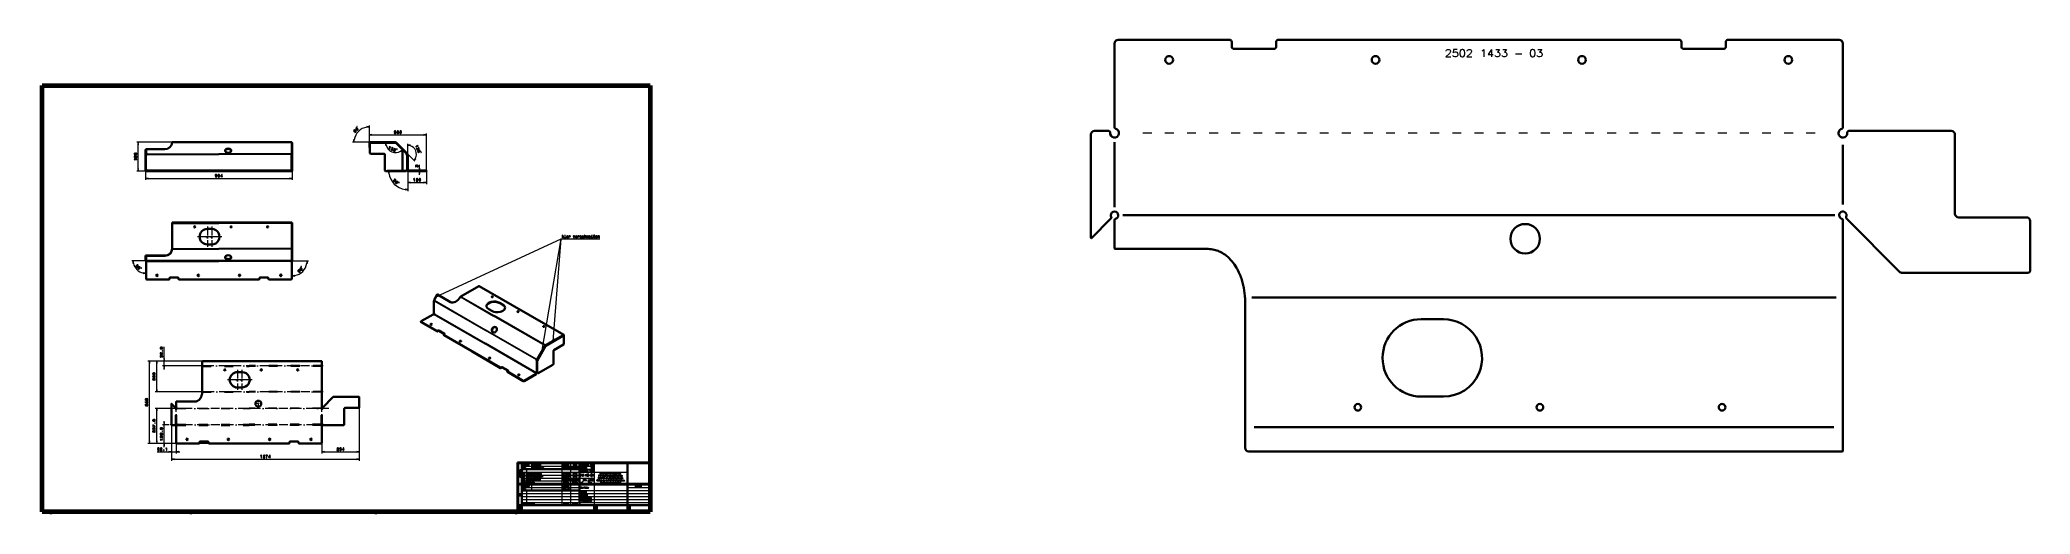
# Model space of a CAD drawing. Extents: x 5 to 2705, y 5 to 648.
import ezdxf

# ---------------------------------------------------------------- set-up
doc = ezdxf.new("R2010")
doc.units = 0
doc.linetypes.add('DASHDOT', pattern=[18.5, 12, -3, 0.5, -3])
doc.linetypes.add('DASHSPACE', pattern=[30, 12, -18])

msp = doc.modelspace()

# ---------------------------------------------------------------- linework, layer by layer
at = {"color": 7, "lineweight": 35}
for p, q in [((1467.941406, 648.058594), (1618.941406, 648.058594)), ((1684.941406, 648.058594), (1956.941406, 648.058594)), ((2228.941406, 648.058594), (1956.941406, 648.058594)), ((2445.941406, 648.058594), (2294.941406, 648.058594)), ((1462.941406, 643.058594), (1462.941406, 529.320557)), ((1621.941406, 645.058594), (1621.941406, 638.058594)), ((1623.941406, 636.058594), (1679.941406, 636.058594)), ((1681.941406, 645.058594), (1681.941406, 638.058594)), ((2231.941406, 638.058594), (2231.941406, 645.058594)), ((2289.941406, 636.058594), (2233.941406, 636.058594)), ((2291.941406, 638.058594), (2291.941406, 645.058594)), ((2450.941406, 643.058594), (2450.941406, 529.320557)), ((20, 586), (20, 589)), ((105, 586), (105, 589)), ((210, 586), (210, 589)), ((461, 586), (461, 589)), ((651, 586), (651, 589)), ((1430.797363, 519.566162), (1430.797363, 379.690918)), ((1435.797363, 524.566162), (1454.991333, 524.566162)), ((2597.964111, 524.566162), (2458.891357, 524.566162)), ((2602.964111, 519.566162), (2602.964111, 412.362549)), ((148.557846, 499.173859), (148.557846, 499.203156)), ((148.557846, 499.203156), (149.157837, 499.203156)), ((148.557846, 499.173859), (148.557846, 493.890076)), ((148.557846, 493.429932), (148.557846, 493.890076)), ((148.557846, 492.986603), (148.557846, 493.429932)), ((148.557846, 492.339386), (148.557846, 492.986603)), ((148.557846, 492.339386), (149.157837, 492.339386)), ((148.557846, 471.652618), (148.557846, 492.339386)), ((149.157837, 494.24585), (149.157837, 499.69812)), ((149.157837, 494.24585), (149.157837, 493.821564)), ((149.157837, 493.429932), (149.157837, 493.821564)), ((149.157837, 492.986603), (149.157837, 493.429932)), ((149.157837, 492.339386), (149.157837, 492.986603)), ((149.257843, 499.768829), (174.557846, 499.768829)), ((150.080093, 493.567169), (150.080093, 493.142883)), ((184.557785, 509.168823), (247.957855, 509.168823)), ((346.757874, 509.168823), (247.957855, 509.168823)), ((345.835632, 493.567169), (345.835632, 493.142883)), ((346.757874, 509.168823), (346.757874, 508.770477)), ((346.757874, 494.24585), (346.757874, 508.770477)), ((346.757874, 508.568817), (347.357849, 508.568817)), ((346.757874, 508.381378), (346.757874, 508.568817)), ((346.757874, 508.381378), (346.757874, 493.890076)), ((346.757874, 494.24585), (346.757874, 493.821564)), ((346.757874, 493.429932), (346.757874, 493.890076)), ((346.757874, 492.986603), (346.757874, 493.429932)), ((346.757874, 492.339386), (346.757874, 492.986603)), ((347.357849, 492.339386), (346.757874, 492.339386)), ((347.357849, 508.381378), (347.357849, 508.568817)), ((347.357849, 493.890076), (347.357849, 508.381378)), ((347.357849, 493.429932), (347.357849, 493.890076)), ((347.357849, 492.986603), (347.357849, 493.429932)), ((347.357849, 492.339386), (347.357849, 492.986603)), ((347.357849, 471.652618), (347.357849, 492.339386)), ((452.03595, 502.995453), (452.03595, 507.808807)), ((452.03595, 501.995453), (452.03595, 502.995453)), ((452.03595, 501.995453), (452.635925, 501.995453)), ((452.635925, 507.82193), (452.635925, 507.808929)), ((452.635925, 502.995453), (452.635925, 507.808807)), ((452.635925, 501.995453), (452.635925, 502.995453)), ((452.635925, 501.995514), (452.635925, 494.568817)), ((453.382446, 508.568817), (453.395813, 508.568817)), ((453.395935, 509.168823), (487.435944, 509.168823)), ((453.395935, 508.568817), (487.435944, 508.568817)), ((453.635925, 493.568817), (472.03595, 493.568817)), ((475.689178, 508.568817), (467.182709, 508.568817)), ((473.03595, 471.128082), (473.03595, 492.568817)), ((487.435944, 509.168823), (487.472595, 509.168823)), ((487.435944, 508.568817), (487.472595, 508.568817)), ((487.472534, 508.568817), (487.485901, 508.568817)), ((488.008026, 508.348206), (488.009888, 508.346344)), ((488.434265, 508.770477), (488.01001, 508.346222)), ((497.011658, 499.344543), (488.01001, 508.346222)), ((497.435944, 499.768829), (488.434265, 508.770477)), ((497.435944, 499.768829), (497.011658, 499.344543)), ((497.011658, 499.344543), (497.082397, 499.273834)), ((497.011658, 471.128082), (497.011658, 499.103149)), ((497.182343, 499.173889), (497.082397, 499.273834)), ((497.182373, 499.173859), (502.466125, 493.890076)), ((497.435944, 499.768829), (497.506653, 499.69812)), ((502.958893, 494.24585), (497.506653, 499.69812)), ((502.534637, 493.821564), (502.466217, 493.890015)), ((502.534637, 493.821564), (502.805542, 493.55069)), ((502.805542, 493.55069), (503.213348, 493.142883)), ((502.958893, 494.24585), (503.229828, 493.974945)), ((503.637604, 493.567169), (503.213348, 493.142883)), ((503.229828, 493.974945), (503.637604, 493.567169)), ((504.03595, 492.605499), (503.435944, 492.605499)), ((503.435944, 492.605499), (503.435944, 492.339386)), ((504.03595, 492.339386), (503.435944, 492.339386)), ((504.03595, 492.605499), (504.03595, 492.339386)), ((504.03595, 471.652618), (504.03595, 492.339386)), ((148.557846, 471.652618), (149.157837, 471.652618)), ((148.557846, 470.72583), (148.557846, 471.652618)), ((148.557846, 470.577545), (148.557846, 470.72583)), ((148.557846, 470.128082), (148.557846, 470.577545)), ((148.557846, 470.128082), (149.157837, 470.128082)), ((149.157837, 470.728088), (149.157837, 471.652618)), ((149.157837, 470.728088), (150.157837, 470.728088)), ((149.157837, 470.728088), (149.157837, 470.128082)), ((149.157837, 470.128082), (150.157837, 470.128082)), ((150.157837, 470.728088), (180.357849, 470.728088)), ((150.157837, 470.128082), (180.357849, 470.128082)), ((180.357849, 470.728088), (180.957855, 470.728088)), ((180.357849, 470.128082), (180.957855, 470.128082)), ((180.957855, 470.728088), (181.357849, 470.728088)), ((180.957855, 470.728088), (180.957855, 470.128082)), ((180.957855, 470.128082), (181.357849, 470.128082)), ((192.557846, 470.728088), (181.357849, 470.728088)), ((192.557846, 470.128082), (181.357849, 470.128082)), ((192.557846, 470.728088), (192.957855, 470.728088)), ((192.557846, 470.128082), (192.957855, 470.128082)), ((192.957855, 470.728088), (193.557846, 470.728088)), ((192.957855, 470.728088), (192.957855, 470.128082)), ((192.957855, 470.128082), (193.557846, 470.128082)), ((193.557846, 470.728088), (247.957855, 470.728088)), ((193.557846, 470.128082), (247.957855, 470.128082)), ((302.357849, 470.728088), (247.957855, 470.728088)), ((302.357849, 470.128082), (247.957855, 470.128082)), ((302.957855, 470.728088), (302.357849, 470.728088)), ((302.957855, 470.128082), (302.357849, 470.128082)), ((303.357849, 470.728088), (302.957855, 470.728088)), ((302.957855, 470.728088), (302.957855, 470.128082)), ((303.357849, 470.128082), (302.957855, 470.128082)), ((303.357849, 470.728088), (314.557861, 470.728088)), ((303.357849, 470.128082), (314.557861, 470.128082)), ((314.957855, 470.728088), (314.557861, 470.728088)), ((314.957855, 470.128082), (314.557861, 470.128082)), ((314.957855, 470.728088), (314.957855, 470.128082)), ((315.557861, 470.728088), (314.957855, 470.728088)), ((315.557861, 470.128082), (314.957855, 470.128082)), ((345.757874, 470.728088), (315.557861, 470.728088)), ((345.757874, 470.128082), (315.557861, 470.128082)), ((346.757874, 470.728088), (345.757874, 470.728088)), ((346.757874, 470.128082), (345.757874, 470.128082)), ((346.757874, 470.728088), (346.757874, 471.652618)), ((347.357849, 471.652618), (346.757874, 471.652618)), ((346.757874, 470.728088), (346.757874, 470.128082)), ((347.357849, 470.128082), (346.757874, 470.128082)), ((347.357849, 470.72583), (347.357849, 471.652618)), ((347.357849, 470.577545), (347.357849, 470.72583)), ((347.357849, 470.128082), (347.357849, 470.577545)), ((474.03595, 470.128082), (498.011536, 470.128082)), ((498.011658, 470.128082), (501.850464, 470.128082)), ((503.435944, 471.652618), (503.435944, 471.488068)), ((504.03595, 471.652618), (503.435944, 471.652618)), ((504.03595, 471.488068), (503.435944, 471.488068)), ((504.03595, 471.652618), (504.03595, 471.488068)), ((504.795929, 470.728088), (505.195129, 470.728088)), ((504.795929, 470.728088), (504.795929, 470.128082)), ((504.795929, 470.128082), (505.195129, 470.128082)), ((505.195129, 470.728088), (505.582275, 470.728088)), ((505.195129, 470.128082), (505.582275, 470.128082)), ((528.329895, 470.728088), (505.582275, 470.728088)), ((528.329895, 470.128082), (505.582275, 470.128082)), ((527.329895, 470.128082), (526.929871, 470.128082)), ((527.329895, 470.128082), (528.729919, 470.128082)), ((528.329895, 470.728088), (529.329895, 470.728088)), ((528.329895, 470.128082), (529.329895, 470.128082)), ((529.329895, 470.128082), (528.729919, 470.128082)), ((529.329895, 470.728088), (529.329895, 470.128082)), ((1431.650879, 379.337402), (1458.069702, 405.756104)), ((2528.269531, 333.299805), (2455.813232, 405.756104)), ((2699.964111, 407.362549), (2607.964111, 407.362549)), ((184.557846, 400.527985), (247.957855, 400.527985)), ((184.557846, 400.527985), (184.557846, 399.167969)), ((184.557846, 399.167969), (184.557846, 365.127991)), ((232.357849, 391.627991), (238.357849, 391.627991)), ((346.757874, 400.527985), (247.957855, 400.527985)), ((346.757874, 400.527985), (346.757874, 399.167969)), ((346.757874, 399.927979), (347.357849, 399.927979)), ((346.757874, 399.167969), (346.757874, 365.091309)), ((347.357849, 399.287964), (347.357849, 399.927979)), ((347.357849, 399.287964), (347.357849, 365.041595)), ((1462.941406, 403.568848), (1462.941406, 365.015381)), ((2450.941406, 403.568848), (2450.941406, 300.864136)), ((2704.964111, 335.5625), (2704.964111, 402.362549)), ((148.557846, 355.552246), (149.157837, 355.552246)), ((148.557846, 355.381531), (148.557846, 355.552246)), ((148.557846, 355.381531), (148.557846, 350.097778)), ((149.157837, 355.381531), (149.157837, 355.552246)), ((149.157837, 355.057251), (149.157837, 355.481537)), ((149.157837, 355.381531), (149.157837, 350.097778)), ((149.157837, 349.605011), (149.157837, 355.057251)), ((149.257843, 355.552246), (174.557846, 355.552246)), ((149.257843, 355.127991), (174.557846, 355.127991)), ((184.507889, 364.129639), (184.507889, 364.553894)), ((232.357849, 370.627991), (238.357849, 370.627991)), ((346.757874, 365.091309), (346.757874, 364.129639)), ((346.757874, 349.605011), (346.757874, 364.129639)), ((347.357849, 364.58905), (347.357849, 365.041595)), ((347.357849, 350.097778), (347.357849, 364.58905)), ((1463.441406, 364.515381), (1589.941406, 364.515381)), ((148.557846, 349.980621), (148.557846, 350.097778)), ((148.557846, 349.88797), (148.557846, 349.980804)), ((148.557846, 349.980621), (149.157837, 349.980621)), ((148.557846, 349.88797), (149.157837, 349.88797)), ((149.157837, 349.980621), (149.157837, 350.097778)), ((149.157837, 349.88797), (149.157837, 349.980804)), ((149.157837, 349.886597), (149.157837, 349.88797)), ((149.157837, 324.234009), (149.157837, 346.981628)), ((149.917847, 348.527985), (149.917847, 349.114502)), ((150.080093, 348.527985), (149.917847, 348.527985)), ((150.080093, 348.527985), (150.080093, 348.926331)), ((150.080093, 348.527985), (247.957855, 348.527985)), ((180.957855, 323.834015), (180.957855, 325.234009)), ((192.557846, 325.634033), (181.357849, 325.634033)), ((192.957855, 323.834015), (192.957855, 325.234009)), ((345.835632, 348.527985), (247.957855, 348.527985)), ((302.957855, 325.234009), (302.957855, 323.834015)), ((303.357849, 325.634033), (314.557861, 325.634033)), ((314.957855, 325.234009), (314.957855, 323.834015)), ((345.835632, 348.527985), (345.835632, 348.9263)), ((345.835632, 348.527985), (345.997864, 348.527985)), ((345.997864, 348.527985), (345.997864, 349.114502)), ((346.757874, 349.980621), (347.357849, 349.980621)), ((347.357849, 349.88797), (346.757874, 349.88797)), ((346.757874, 324.234009), (346.757874, 346.981628)), ((347.357849, 349.980621), (347.357849, 350.097778)), ((347.357849, 349.88797), (347.357849, 349.980804)), ((2701.76416, 332.362549), (2530.532227, 332.362549)), ((8, 297), (5, 297)), ((150.157837, 323.234009), (180.357849, 323.234009)), ((193.557846, 323.234009), (247.957855, 323.234009)), ((302.357849, 323.234009), (247.957855, 323.234009)), ((345.757874, 323.234009), (315.557861, 323.234009)), ((543.968384, 302.759247), (540.232178, 296.287994)), ((540.308044, 296.132355), (544.16333, 302.809967)), ((544.068359, 302.816986), (544.142639, 302.774109)), ((544.284058, 302.855743), (562.173889, 292.5271)), ((600.385925, 314.098907), (576.315979, 300.202148)), ((645.896484, 288.283325), (601.065918, 314.16629)), ((833, 297), (836, 297)), ((2450.941406, 297.052734), (2450.941406, 300.864136)), ((2450.941406, 126.669434), (2450.941406, 297.052734)), ((522.368042, 266.57251), (538.453003, 275.859192)), ((539.685486, 294.093018), (539.685486, 277.713409)), ((540.083862, 294.936188), (540.424194, 294.739685)), ((540.325134, 294.413208), (540.198547, 293.976807)), ((540.480225, 294.924622), (540.325134, 294.413208)), ((614.004822, 282.933228), (618.247437, 280.483765)), ((628.854065, 291.50647), (633.09668, 289.056976)), ((628.854065, 291.016571), (633.09668, 288.567078)), ((715.758667, 247.948395), (645.896484, 288.283325)), ((1639.941406, 296.869385), (1639.941406, 126.669434)), ((522.075134, 266.164276), (522.075134, 265.674377)), ((522.368042, 265.756042), (543.722656, 253.426941)), ((522.368042, 265.266113), (543.722656, 252.937012)), ((544.571167, 253.426941), (545.561157, 253.998474)), ((544.571167, 252.937012), (545.561157, 253.508575)), ((554.046387, 249.426117), (546.126831, 253.998474)), ((553.904968, 249.017853), (546.126831, 253.508575)), ((552.880737, 248.28299), (552.880737, 247.793091)), ((553.056458, 248.527954), (554.046387, 249.099487)), ((553.056458, 248.038055), (591.523071, 225.829346)), ((553.056458, 247.548157), (591.523071, 225.339447)), ((715.163513, 247.440155), (690.947632, 233.459106)), ((715.078674, 247.881042), (690.982788, 233.969299)), ((715.078674, 247.391144), (690.982788, 233.479401)), ((715.587769, 247.19519), (691.371948, 233.214172)), ((715.483521, 247.471832), (715.907776, 247.226898)), ((716.040283, 247.325806), (716.040283, 242.742554)), ((716.040283, 236.025513), (716.040283, 246.933899)), ((1908.941406, 269.369385), (1878.941406, 269.369385)), ((629.989685, 203.620636), (591.523071, 225.829346)), ((629.989685, 203.130737), (591.523071, 225.339447)), ((680.032349, 215.462494), (690.302795, 233.251465)), ((680.332336, 215.289276), (690.602783, 233.078247)), ((690.627686, 233.121307), (680.380737, 215.373199)), ((680.805054, 215.128265), (691.051941, 232.876343)), ((701.615356, 208.557953), (701.615356, 226.06424)), ((715.333191, 234.800781), (702.322449, 227.289001)), ((225.413406, 211.51181), (225.413406, 206.698456)), ((225.413406, 205.173889), (225.413406, 206.698456)), ((225.413406, 171.133911), (225.413406, 205.173889)), ((226.413406, 212.51181), (288.813416, 212.51181)), ((273.213409, 197.633911), (279.213409, 197.633911)), ((288.813416, 212.51181), (387.413422, 212.51181)), ((387.613434, 206.698456), (387.613434, 212.311798)), ((387.613434, 206.698456), (387.613434, 205.173889)), ((387.613434, 205.173889), (387.613434, 171.097229)), ((631.828186, 204.1922), (630.838196, 203.620636)), ((631.828186, 203.702271), (630.838196, 203.130737)), ((632.39386, 204.1922), (640.313477, 199.619812)), ((632.39386, 203.702271), (640.171997, 199.211548)), ((639.147766, 197.986786), (639.147766, 198.476715)), ((640.313477, 199.293182), (639.323486, 198.721649)), ((660.678101, 185.902679), (639.323486, 198.231781)), ((660.678101, 185.41275), (639.323486, 197.741852)), ((662.092346, 185.902679), (678.177368, 195.189331)), ((662.092346, 185.41275), (678.177368, 194.699432)), ((678.07959, 195.887787), (678.079346, 195.897736)), ((678.07959, 195.887787), (678.07959, 195.856537)), ((678.07959, 195.856537), (678.07959, 195.753448)), ((678.294495, 194.862732), (678.294495, 195.352631)), ((678.608276, 196.813873), (678.617065, 196.818573)), ((678.617065, 196.818573), (678.644104, 196.834198)), ((678.618652, 214.059937), (679.042908, 214.304901)), ((678.644104, 196.834198), (678.733398, 196.885742)), ((678.733398, 213.776428), (679.157593, 214.021362)), ((678.900269, 215.007782), (679.200317, 214.834564)), ((680.656677, 213.776428), (680.232422, 214.021362)), ((680.616089, 196.203125), (681.040405, 195.958191)), ((681.240356, 195.977997), (700.908203, 207.333221)), ((279.213409, 176.633911), (273.213409, 176.633911)), ((387.613434, 171.097229), (387.613434, 170.334961)), ((387.613434, 149.794006), (387.613434, 170.334961)), ((388.587769, 149.356567), (403.079041, 163.847809)), ((437.777954, 164.035278), (403.531586, 164.035278)), ((438.417969, 150.035278), (438.417969, 163.395264)), ((1878.941406, 164.369385), (1908.941406, 164.369385)), ((183.584595, 126.594543), (183.584595, 154.56958)), ((183.75531, 154.640289), (189.039062, 149.356567)), ((190.013397, 149.794006), (190.013397, 157.5047)), ((190.113403, 157.604706), (215.413406, 157.604706)), ((418.017975, 126.594543), (418.017975, 148.035278)), ((437.417969, 149.035278), (419.017975, 149.035278)), ((184.584595, 125.594543), (188.423401, 125.594543)), ((190.013397, 101.896057), (190.013397, 124.643646)), ((387.613434, 101.896057), (387.613434, 124.643646)), ((389.20343, 125.594543), (417.017975, 125.594543)), ((1639.941406, 126.669434), (1639.941406, 119.046631)), ((1639.941406, 94.979858), (1639.941406, 119.046631)), ((2450.941406, 119.046631), (2450.941406, 126.669434)), ((2450.941406, 119.046631), (2450.941406, 90.979858)), ((191.013397, 100.896057), (221.213409, 100.896057)), ((221.813416, 101.496063), (221.813416, 102.896057)), ((222.213409, 103.296051), (233.413406, 103.296051)), ((233.813416, 101.496063), (233.813416, 102.896057)), ((234.413406, 100.896057), (288.813416, 100.896057)), ((343.213409, 100.896057), (288.813416, 100.896057)), ((343.813416, 102.896057), (343.813416, 101.496063)), ((355.413422, 103.296051), (344.213409, 103.296051)), ((355.813416, 102.896057), (355.813416, 101.496063)), ((386.613434, 100.896057), (356.413422, 100.896057)), ((1644.941406, 89.979858), (1956.941406, 89.979858)), ((1956.941406, 89.979858), (2449.941406, 89.979858)), ((833, 75), (653, 75)), ((653, 75), (653, 8)), ((654, 74), (832, 74)), ((654, 74), (654, 46)), ((659, 74), (659, 46)), ((659, 66), (737, 66)), ((737, 74), (737, 46)), ((802, 46), (802, 74)), ((832, 46), (832, 74)), ((832, 46), (654, 46)), ((654, 45), (832, 45)), ((654, 45), (654, 9)), ((659, 45), (659, 9)), ((659, 37), (737, 37)), ((737, 45), (737, 17)), ((802, 45), (802, 17)), ((832, 9), (832, 45)), ((20, 8), (20, 5)), ((210, 8), (210, 5)), ((461, 8), (461, 5)), ((651, 8), (651, 5)), ((654, 17), (832, 17)), ((832, 9), (654, 9)), ((757, 17), (757, 9)), ((802, 17), (802, 9))]:
    msp.add_line(p, q, dxfattribs=at)
at = {"color": 7, "lineweight": 70}
for p, q in [((8, 8), (8, 586)), ((8.000006, 586), (833, 586)), ((833, 586), (833, 8)), ((833, 8), (8, 8))]:
    msp.add_line(p, q, dxfattribs=at)
at = {"color": 7, "lineweight": 13}
for p, q in [((452.03595, 507.808807), (452.03595, 532.038879)), ((452.03595, 507.808807), (452.03595, 521.168823)), ((455.505981, 519.168823), (525.859863, 519.168823)), ((529.329895, 470.728088), (529.329895, 521.168823)), ((184.557785, 509.168823), (136.557846, 509.168823)), ((138.557846, 473.598145), (138.557846, 505.698761)), ((148.557846, 499.173859), (149.157837, 499.173859)), ((148.557846, 493.890076), (149.157837, 493.890076)), ((148.557846, 493.429932), (149.157837, 493.429932)), ((149.442902, 493.974945), (149.442902, 493.55069)), ((149.917847, 471.652618), (149.917847, 492.339386)), ((150.080093, 493.567169), (247.957855, 493.567169)), ((150.080093, 492.605499), (247.957855, 492.605499)), ((184.507889, 508.770477), (247.957855, 508.770477)), ((346.757874, 508.770477), (247.957855, 508.770477)), ((345.835632, 493.567169), (247.957855, 493.567169)), ((345.835632, 492.605499), (247.957855, 492.605499)), ((345.997864, 471.652618), (345.997864, 492.339386)), ((346.472809, 493.974945), (346.472809, 493.55069)), ((346.757874, 508.381378), (347.357849, 508.381378)), ((347.357849, 493.890076), (346.757874, 493.890076)), ((347.357849, 493.429932), (346.757874, 493.429932)), ((453.395935, 509.168823), (429.165863, 509.168823)), ((452.03595, 502.995453), (452.635925, 502.995453)), ((487.435944, 509.168823), (487.435944, 508.568817)), ((487.472595, 509.168823), (487.472595, 508.568817)), ((497.011658, 499.344543), (498.65033, 497.705902)), ((497.506653, 499.69812), (497.082397, 499.273834)), ((502.958893, 494.24585), (502.534637, 493.821564)), ((502.675934, 471.652618), (502.675934, 492.339386)), ((503.229828, 493.974945), (502.805542, 493.55069)), ((502.958893, 494.24585), (513.845398, 483.359375)), ((504.03595, 492.339386), (504.03595, 507.041473)), ((193.557846, 470.128082), (136.557846, 470.128082)), ((148.557846, 471.652618), (148.557846, 458.128082)), ((148.557846, 470.577545), (149.157837, 470.577545)), ((150.082367, 471.488068), (247.957855, 471.488068)), ((150.157837, 470.728088), (150.157837, 470.128082)), ((152.027893, 460.128082), (343.887817, 460.128082)), ((180.357849, 470.728088), (180.357849, 470.128082)), ((181.357849, 470.728088), (181.357849, 470.128082)), ((192.557846, 470.728088), (192.557846, 470.128082)), ((193.557846, 470.728088), (193.557846, 470.128082)), ((345.833344, 471.488068), (247.957855, 471.488068)), ((302.357849, 470.728088), (302.357849, 470.128082)), ((303.357849, 470.728088), (303.357849, 470.128082)), ((314.557861, 470.728088), (314.557861, 470.128082)), ((315.557861, 470.728088), (315.557861, 470.128082)), ((345.757874, 470.728088), (345.757874, 470.128082)), ((347.357849, 470.577545), (346.757874, 470.577545)), ((347.357849, 471.652618), (347.357849, 458.128082)), ((505.582275, 470.728088), (476.400696, 470.728088)), ((504.03595, 471.652618), (504.03595, 443.092834)), ((504.03595, 471.652618), (504.03595, 452.568817)), ((505.195129, 470.728088), (505.195129, 470.128082)), ((505.582275, 470.728088), (505.582275, 470.128082)), ((520.03595, 474.198151), (520.03595, 478.494324)), ((520.03595, 470.128082), (520.03595, 470.728088)), ((520.03595, 465.128082), (520.03595, 466.65802)), ((528.329895, 470.728088), (528.329895, 470.128082)), ((529.329895, 470.128082), (529.329895, 452.568817)), ((507.505981, 454.568817), (525.859863, 454.568817)), ((184.557846, 399.167969), (247.957855, 399.167969)), ((346.757874, 399.167969), (247.957855, 399.167969)), ((346.757874, 399.287964), (347.357849, 399.287964)), ((148.557846, 355.381531), (149.157837, 355.381531)), ((149.257843, 355.127991), (149.257843, 355.552246)), ((174.557846, 355.127991), (174.557846, 355.552246)), ((184.507889, 364.129639), (247.957855, 364.129639)), ((184.557785, 365.091309), (247.957855, 365.091309)), ((346.757874, 365.091309), (247.957855, 365.091309)), ((346.757874, 364.129639), (247.957855, 364.129639)), ((346.757874, 365.041595), (347.357849, 365.041595)), ((346.757874, 364.58905), (347.357849, 364.58905)), ((150.080093, 348.527985), (129.677094, 348.527985)), ((148.557846, 350.097778), (148.557846, 329.647217)), ((148.557846, 350.097778), (149.157837, 350.097778)), ((150.080093, 348.926331), (247.957855, 348.926331)), ((150.082367, 347.767975), (247.957855, 347.767975)), ((345.835632, 348.926331), (247.957855, 348.926331)), ((345.833344, 347.767975), (247.957855, 347.767975)), ((345.835632, 348.527985), (369.605347, 348.527985)), ((347.357849, 350.097778), (346.757874, 350.097778)), ((347.357849, 350.097778), (347.357849, 326.280518)), ((543.968384, 302.759247), (544.092651, 302.687531)), ((575.574768, 299.489746), (620.440674, 273.586395)), ((576.290039, 300.187195), (621.120667, 274.30423)), ((600.385925, 314.098907), (645.216492, 288.215973)), ((539.662781, 275.802795), (608.871216, 235.845306)), ((540.083862, 276.935089), (540.083862, 293.825745)), ((540.17865, 295.881378), (540.249268, 295.840607)), ((540.198547, 293.976807), (609.40863, 254.018372)), ((540.200195, 276.733612), (609.40863, 236.776093)), ((540.232178, 296.287994), (540.356445, 296.216278)), ((540.480225, 294.924622), (609.690247, 254.966187)), ((690.302795, 233.251465), (620.440674, 273.586395)), ((690.982788, 233.969299), (621.120667, 274.30423)), ((628.854065, 291.50647), (628.854065, 291.016571)), ((633.09668, 289.056976), (633.09668, 288.567078)), ((715.078674, 247.881042), (645.216492, 288.215973)), ((522.368042, 265.756042), (522.368042, 265.266113)), ((543.722656, 253.426941), (543.722656, 252.937012)), ((544.571167, 253.426941), (544.571167, 252.937012)), ((545.561157, 253.998474), (545.561157, 253.508575)), ((546.126831, 253.998474), (546.126831, 253.508575)), ((553.056458, 248.038055), (553.056458, 247.548157)), ((554.046387, 249.426117), (554.046387, 249.099487)), ((678.618652, 214.059937), (609.40863, 254.018372)), ((678.900269, 215.007782), (609.690247, 254.966187)), ((715.163513, 247.440155), (715.587769, 247.19519)), ((173.584595, 215.981842), (173.584595, 231.75589)), ((678.07959, 195.887787), (608.871216, 235.845306)), ((678.617065, 196.818573), (609.40863, 236.776093)), ((690.627686, 233.121307), (691.051941, 232.876343)), ((690.947632, 233.459106), (691.371948, 233.214172)), ((226.413406, 212.51181), (151.584595, 212.51181)), ((153.584595, 104.366058), (153.584595, 209.041748)), ((226.413406, 212.51181), (161.584595, 212.51181)), ((163.584595, 174.186157), (163.584595, 209.041748)), ((226.413406, 212.51181), (171.584595, 212.51181)), ((223.752731, 205.936188), (171.584595, 205.936188)), ((173.584595, 205.936188), (173.584595, 212.51181)), ((173.584595, 200.936157), (173.584595, 202.466095)), ((629.989685, 203.620636), (629.989685, 203.130737)), ((630.838196, 203.620636), (630.838196, 203.130737)), ((631.828186, 204.1922), (631.828186, 203.702271)), ((632.39386, 204.1922), (632.39386, 203.702271)), ((639.323486, 198.231781), (639.323486, 197.741852)), ((640.313477, 199.619812), (640.313477, 199.293182)), ((678.177368, 195.189331), (678.177368, 194.699432)), ((678.733398, 196.885742), (678.733398, 213.776428)), ((679.63916, 215.24707), (679.939209, 215.073853)), ((680.032349, 215.462494), (680.332336, 215.289276)), ((680.751526, 214.721619), (680.327271, 214.966553)), ((680.805054, 215.128265), (680.380737, 215.373199)), ((680.959717, 196.182892), (680.5354, 196.427826)), ((680.656677, 196.885742), (680.656677, 213.776428)), ((223.399445, 170.716095), (161.584595, 170.716095)), ((660.678101, 185.902679), (660.678101, 185.41275)), ((662.092346, 185.902679), (662.092346, 185.41275)), ((180.763, 148.453094), (161.584595, 148.453094)), ((163.584595, 104.366058), (163.584595, 144.983032)), ((438.417969, 150.035278), (438.417969, 77.466461)), ((438.417969, 150.035278), (438.417969, 87.466461)), ((180.462402, 126.19223), (171.584595, 126.19223)), ((173.584595, 129.662323), (173.584595, 131.19223)), ((173.584595, 100.896057), (173.584595, 126.19223)), ((183.584595, 126.594543), (183.584595, 77.466461)), ((183.584595, 126.594543), (183.584595, 87.466461)), ((190.011139, 125.050354), (190.011139, 87.466461)), ((387.615692, 125.050354), (387.615692, 87.466461)), ((234.413406, 100.896057), (151.584595, 100.896057)), ((191.013397, 100.896057), (161.584595, 100.896057)), ((164.340515, 89.466461), (180.114532, 89.466461)), ((191.013397, 100.896057), (171.584595, 100.896057)), ((173.584595, 95.896057), (173.584595, 97.425995)), ((183.584595, 89.466461), (190.011139, 89.466461)), ((193.481201, 89.466461), (195.011139, 89.466461)), ((391.085754, 89.466461), (434.947906, 89.466461)), ((187.054657, 79.466461), (434.947906, 79.466461)), ((659, 70), (757, 70)), ((659, 62), (802, 62)), ((659, 58), (737, 58)), ((659, 54), (757, 54)), ((665, 66), (665, 46)), ((672, 74), (672, 66)), ((713, 74), (713, 46)), ((725, 74), (725, 46)), ((737, 66), (757, 66)), ((744.11322, 58), (756.309265, 58)), ((745.089539, 58.923649), (749.379578, 59.994839)), ((745.089539, 58.923649), (745.089539, 56.968182)), ((745.089539, 56.968182), (749.379578, 55.896996)), ((749.379578, 55.896996), (749.379578, 59.994839)), ((753.50061, 60.792252), (753.50061, 55.099579)), ((757, 74), (757, 46)), ((659, 50), (737, 50)), ((659, 41), (737, 41)), ((659, 33), (832, 33)), ((659, 29), (832, 29)), ((665, 37), (665, 17)), ((672, 45), (672, 37)), ((713, 45), (713, 17)), ((725, 45), (725, 17)), ((737, 37), (832, 37)), ((737.762268, 48.550034), (740.762268, 48.550034)), ((737.977844, 48.147404), (738.380432, 48.550034)), ((738.224365, 47.686836), (739.087524, 48.550034)), ((738.52179, 47.277191), (739.794678, 48.550034)), ((738.872375, 46.213554), (740.762268, 48.103455)), ((738.875366, 46.923641), (740.50177, 48.550034)), ((739.579468, 46.213554), (740.762268, 47.396347)), ((740.286621, 46.213554), (740.762268, 46.689243)), ((742.71228, 50.5), (740.762268, 48.550034)), ((740.762268, 46.213554), (740.762268, 48.550034)), ((742.71228, 50.5), (742.71228, 53.5)), ((742.71228, 50.5), (747.71228, 50.5)), ((748.427673, 48.79314), (749.786621, 50.152134)), ((748.67511, 48.333519), (749.786621, 49.44503)), ((748.77002, 51.963963), (748.85614, 52.050034)), ((748.791199, 49.863766), (749.786621, 50.859241)), ((748.88446, 51.371269), (749.563232, 52.050034)), ((748.922607, 47.873901), (749.786621, 48.737923)), ((748.998901, 50.778572), (749.786621, 51.566349)), ((749.170105, 47.41428), (749.805847, 48.050034)), ((749.407532, 46.944603), (750.513, 48.050034)), ((749.63092, 46.46088), (751.220093, 48.050034)), ((749.786621, 48.050034), (749.786621, 52.050034)), ((751.736633, 50), (749.786621, 48.050034)), ((749.786621, 48.050034), (753.786621, 48.050034)), ((750.094971, 46.217812), (751.927185, 48.050034)), ((751.112793, 46.528553), (752.634277, 48.050034)), ((751.736633, 50), (751.736633, 53)), ((751.736633, 50), (756.736633, 50)), ((751.914673, 46.623333), (753.34137, 48.050034)), ((752.49884, 46.500359), (753.736694, 47.738216)), ((753.082947, 46.377384), (753.601807, 46.896206)), ((757, 45), (757, 17)), ((802, 41), (832, 41)), ((659, 25), (832, 25)), ((659, 21), (832, 21)), ((761, 17), (761, 9)), ((806, 17), (806, 9))]:
    msp.add_line(p, q, dxfattribs=at)
at = {"color": 120, "linetype": 'DASHSPACE', "lineweight": 13}
msp.add_line((2413.245605, 521.577637), (1500.637207, 521.577637), dxfattribs=at)
at = {"color": 7, "linetype": 'DASHDOT', "lineweight": 13, "ltscale": 0.018}
for p, q in [((148.497849, 493.607239), (149.217834, 493.607239)), ((148.497849, 492.986603), (149.217834, 492.986603)), ((148.497849, 470.72583), (149.217834, 470.72583)), ((148.497849, 470.528107), (149.217834, 470.528107)), ((302.357849, 470.068085), (302.357849, 470.788086)), ((303.357849, 470.068085), (303.357849, 470.788086)), ((314.557861, 470.068085), (314.557861, 470.788086)), ((315.557861, 470.068085), (315.557861, 470.788086)), ((345.757874, 470.068085), (345.757874, 470.788086)), ((148.497849, 355.45224), (149.217834, 355.45224))]:
    msp.add_line(p, q, dxfattribs=at)
at = {"color": 7, "linetype": 'DASHDOT', "lineweight": 13, "ltscale": 0.017999}
for p, q in [((346.697876, 493.607239), (347.417847, 493.607239)), ((346.697876, 492.986603), (347.417847, 492.986603)), ((451.975952, 502.995453), (452.695923, 502.995453)), ((346.697876, 470.72583), (347.417847, 470.72583)), ((346.697876, 470.528107), (347.417847, 470.528107)), ((346.697876, 399.287964), (347.417847, 399.287964)), ((346.697876, 365.041595), (347.417847, 365.041595))]:
    msp.add_line(p, q, dxfattribs=at)
at = {"color": 7, "linetype": 'DASHDOT', "lineweight": 13, "ltscale": 0.018003}
for p, q in [((487.435944, 509.228821), (487.435944, 508.508698)), ((150.157837, 470.788116), (150.157837, 470.067993)), ((180.357849, 470.788116), (180.357849, 470.067993)), ((181.357849, 470.788116), (181.357849, 470.067993)), ((192.557846, 470.788116), (192.557846, 470.067993)), ((193.557846, 470.788116), (193.557846, 470.067993)), ((505.582275, 470.788116), (505.582275, 470.067993)), ((528.329895, 470.788116), (528.329895, 470.067993))]:
    msp.add_line(p, q, dxfattribs=at)
at = {"color": 7, "linetype": 'DASHDOT', "lineweight": 13, "ltscale": 0.021}
msp.add_line((497.591492, 499.782959), (496.997528, 499.188995), dxfattribs=at)
at = {"color": 7, "linetype": 'DASHDOT', "lineweight": 13, "ltscale": 0.029494}
msp.add_line((503.163879, 494.450836), (502.329651, 493.616608), dxfattribs=at)
at = {"color": 3, "lineweight": 35}
for p, q in [((1462.930054, 509.367432), (1462.930054, 421.086182)), ((2450.952637, 505.700439), (2450.952637, 424.75293)), ((2439.913574, 410.273438), (1473.969238, 410.273438)), ((2441.567627, 298.958374), (1649.06543, 298.958374)), ((2438.817383, 122.858032), (1652.06543, 122.858032))]:
    msp.add_line(p, q, dxfattribs=at)
at = {"color": 7, "linetype": 'DASHDOT', "lineweight": 13, "ltscale": 0.0585}
for p, q in [((216.32785, 394.527985), (213.987854, 394.527985)), ((265.727844, 394.527985), (263.387848, 394.527985)), ((257.183411, 200.533905), (254.843414, 200.533905)), ((256.013428, 201.703888), (256.013428, 199.363892)), ((306.583405, 200.533905), (304.243408, 200.533905)), ((305.413422, 201.703888), (305.413422, 199.363892)), ((355.983429, 200.533905), (353.643433, 200.533905)), ((354.813416, 201.703888), (354.813416, 199.363892))]:
    msp.add_line(p, q, dxfattribs=at)
at = {"color": 7, "linetype": 'DASHDOT', "lineweight": 13, "ltscale": 0.058501}
for p, q in [((215.157852, 395.697998), (215.157852, 393.357971)), ((264.557861, 395.697998), (264.557861, 393.357971)), ((315.127869, 394.527985), (312.787842, 394.527985)), ((313.957855, 395.697998), (313.957855, 393.357971))]:
    msp.add_line(p, q, dxfattribs=at)
at = {"color": 7, "linetype": 'DASHDOT', "lineweight": 13}
for p, q in [((246.007858, 381.127991), (218.707855, 381.127991)), ((252.007858, 381.127991), (224.707855, 381.127991)), ((232.357849, 394.777985), (232.357849, 367.477966)), ((238.357849, 394.777985), (238.357849, 367.477966)), ((273.213409, 200.783905), (273.213409, 173.483887)), ((279.213409, 200.783905), (279.213409, 173.483887)), ((286.863403, 187.133911), (259.563416, 187.133911)), ((292.863403, 187.133911), (265.563416, 187.133911)), ((397.164429, 126.19223), (180.462402, 126.19223))]:
    msp.add_line(p, q, dxfattribs=at)
at = {"color": 7, "linetype": 'DASHDOT', "lineweight": 13, "ltscale": 0.06825}
for p, q in [((165.322845, 328.672607), (162.592834, 328.672607)), ((163.957855, 330.037598), (163.957855, 327.307587)), ((221.322845, 328.672607), (218.59285, 328.672607)), ((219.957855, 330.037598), (219.957855, 327.307587)), ((277.322845, 328.672607), (274.592865, 328.672607)), ((275.957855, 330.037598), (275.957855, 327.307587)), ((333.322876, 328.672607), (330.592865, 328.672607)), ((331.957855, 330.037598), (331.957855, 327.307587)), ((206.178406, 106.334564), (203.448395, 106.334564)), ((262.178406, 106.334564), (259.448425, 106.334564)), ((318.178406, 106.334564), (315.448425, 106.334564)), ((374.178436, 106.334564), (371.448425, 106.334564))]:
    msp.add_line(p, q, dxfattribs=at)
at = {"color": 5, "linetype": 'DASHDOT', "lineweight": 13}
for p, q in [((389.274109, 205.936188), (223.752731, 205.936188)), ((389.577423, 170.716095), (223.399445, 170.716095)), ((396.863831, 148.453094), (180.763, 148.453094)), ((190.011139, 125.050354), (190.011139, 149.874481)), ((387.615692, 125.050354), (387.615692, 149.874481))]:
    msp.add_line(p, q, dxfattribs=at)
at = {"color": 7, "linetype": 'DASHSPACE', "lineweight": 13}
for p, q in [((225.413406, 206.698456), (288.813416, 206.698456)), ((225.413406, 205.173889), (288.813416, 205.173889)), ((387.613434, 206.698456), (288.813416, 206.698456)), ((387.613434, 205.173889), (288.813416, 205.173889)), ((225.363449, 170.334961), (288.813416, 170.334961)), ((225.413345, 171.097229), (288.813416, 171.097229)), ((387.613434, 171.097229), (288.813416, 171.097229)), ((387.613434, 170.334961), (288.813416, 170.334961)), ((189.248871, 127.119049), (189.248871, 147.805817)), ((190.773407, 127.119049), (190.773407, 147.805817)), ((190.935654, 148.834198), (288.813416, 148.834198)), ((190.935654, 148.07193), (288.813416, 148.07193)), ((386.691162, 148.834198), (288.813416, 148.834198)), ((386.691162, 148.07193), (288.813416, 148.07193)), ((386.853424, 127.119049), (386.853424, 147.805817)), ((388.37796, 127.119049), (388.37796, 147.805817)), ((190.937927, 126.954559), (288.813416, 126.954559)), ((190.937927, 125.429993), (288.813416, 125.429993)), ((386.688904, 126.954559), (288.813416, 126.954559)), ((386.688904, 125.429993), (288.813416, 125.429993))]:
    msp.add_line(p, q, dxfattribs=at)
at = {"color": 7, "linetype": 'DASHDOT', "lineweight": 13, "ltscale": 0.065}
for p, q in [((191.311127, 148.453094), (188.711136, 148.453094)), ((190.011139, 149.753082), (190.011139, 147.153076)), ((388.91571, 148.453094), (386.315704, 148.453094)), ((387.615692, 149.753082), (387.615692, 147.153076))]:
    msp.add_line(p, q, dxfattribs=at)
at = {"color": 7, "linetype": 'DASHDOT', "lineweight": 13, "ltscale": 0.26}
for p, q in [((306.613403, 154.834198), (296.213409, 154.834198)), ((301.413422, 160.03418), (301.413422, 149.634186))]:
    msp.add_line(p, q, dxfattribs=at)
at = {"color": 7, "linetype": 'DASHDOT', "lineweight": 13, "ltscale": 0.078}
for p, q in [((191.571136, 126.19223), (188.451141, 126.19223)), ((389.17569, 126.19223), (386.055695, 126.19223))]:
    msp.add_line(p, q, dxfattribs=at)
at = {"color": 7, "linetype": 'DASHDOT', "lineweight": 13, "ltscale": 0.078001}
for p, q in [((190.011139, 127.752258), (190.011139, 124.632233)), ((387.615692, 127.752258), (387.615692, 124.632233))]:
    msp.add_line(p, q, dxfattribs=at)
at = {"color": 7, "linetype": 'DASHDOT', "lineweight": 13, "ltscale": 0.068251}
for p, q in [((204.813416, 107.699615), (204.813416, 104.969574)), ((260.813416, 107.699615), (260.813416, 104.969574)), ((316.813416, 107.699615), (316.813416, 104.969574)), ((372.813416, 107.699615), (372.813416, 104.969574))]:
    msp.add_line(p, q, dxfattribs=at)
at = {"color": 2, "lineweight": 13}
for points in [[(1912.846191, 632.560913), (1912.846191, 633.037109), (1913.322388, 633.989502), (1913.798584, 634.465698), (1914.750977, 634.941895), (1916.65564, 634.941895), (1917.608032, 634.465698), (1918.084229, 633.989502), (1918.560425, 633.037109), (1918.560425, 632.084778), (1918.084229, 631.132385), (1917.131836, 629.703796), (1912.369995, 624.941895), (1919.036621, 624.941895)], [(1927.608032, 634.941895), (1922.846191, 634.941895), (1922.369995, 630.656189), (1922.846191, 631.132385), (1924.27478, 631.608582), (1925.703369, 631.608582), (1927.131836, 631.132385), (1928.084229, 630.179993), (1928.560425, 628.751404), (1928.560425, 627.799011), (1928.084229, 626.370483), (1927.131836, 625.418091), (1925.703369, 624.941895), (1924.27478, 624.941895), (1922.846191, 625.418091), (1922.369995, 625.894287), (1921.893799, 626.84668)], [(1941.417603, 632.560913), (1941.417603, 633.037109), (1941.893799, 633.989502), (1942.369995, 634.465698), (1943.322388, 634.941895), (1945.227173, 634.941895), (1946.179443, 634.465698), (1946.65564, 633.989502), (1947.131836, 633.037109), (1947.131836, 632.084778), (1946.65564, 631.132385), (1945.703369, 629.703796), (1940.941406, 624.941895), (1947.608032, 624.941895)], [(1961.417603, 633.037109), (1962.369995, 633.513306), (1963.798584, 634.941895), (1963.798584, 624.941895)], [(1974.27478, 634.941895), (1969.512817, 628.275208), (1976.655762, 628.275208)], [(1974.27478, 634.941895), (1974.27478, 624.941895)], [(1979.989014, 634.941895), (1985.227173, 634.941895), (1982.369995, 631.132385), (1983.798584, 631.132385), (1984.750977, 630.656189), (1985.227173, 630.179993), (1985.703369, 628.751404), (1985.703369, 627.799011), (1985.227173, 626.370483), (1984.27478, 625.418091), (1982.846191, 624.941895), (1981.417603, 624.941895), (1979.989014, 625.418091), (1979.512817, 625.894287), (1979.036621, 626.84668)], [(1989.512817, 634.941895), (1994.750977, 634.941895), (1991.893799, 631.132385), (1993.322388, 631.132385), (1994.27478, 630.656189), (1994.750977, 630.179993), (1995.227173, 628.751404), (1995.227173, 627.799011), (1994.750977, 626.370483), (1993.798584, 625.418091), (1992.369995, 624.941895), (1990.941406, 624.941895), (1989.512817, 625.418091), (1989.036621, 625.894287), (1988.560425, 626.84668)], [(2006.655762, 629.2276), (2015.227173, 629.2276)], [(2037.131836, 634.941895), (2042.369995, 634.941895), (2039.512817, 631.132385), (2040.941406, 631.132385), (2041.893799, 630.656189), (2042.369995, 630.179993), (2042.846191, 628.751404), (2042.846191, 627.799011), (2042.369995, 626.370483), (2041.417603, 625.418091), (2039.989014, 624.941895), (2038.560425, 624.941895), (2037.131836, 625.418091), (2036.655762, 625.894287), (2036.179565, 626.84668)]]:
    msp.add_lwpolyline(points, dxfattribs=at)
for points in [[(1934.27478, 634.941895), (1932.846191, 634.465698), (1931.893799, 633.037109), (1931.417603, 630.656189), (1931.417603, 629.2276), (1931.893799, 626.84668), (1932.846191, 625.418091), (1934.27478, 624.941895), (1935.227173, 624.941895), (1936.65564, 625.418091), (1937.608032, 626.84668), (1938.084229, 629.2276), (1938.084229, 630.656189), (1937.608032, 633.037109), (1936.65564, 634.465698), (1935.227173, 634.941895)], [(2029.512817, 634.941895), (2028.084229, 634.465698), (2027.131958, 633.037109), (2026.655762, 630.656189), (2026.655762, 629.2276), (2027.131958, 626.84668), (2028.084229, 625.418091), (2029.512817, 624.941895), (2030.46521, 624.941895), (2031.893799, 625.418091), (2032.846191, 626.84668), (2033.322388, 629.2276), (2033.322388, 630.656189), (2032.846191, 633.037109), (2031.893799, 634.465698), (2030.46521, 634.941895)]]:
    msp.add_lwpolyline(points, close=True, dxfattribs=at)
at = {"color": 7, "lineweight": 13}
for points in [[(432.166779, 522.869568), (432.501984, 522.641357), (432.872864, 522.577148), (433.250854, 522.684143), (433.621765, 522.9552), (433.80719, 523.190552), (433.932007, 523.443726), (433.981934, 523.714722), (433.96051, 524.007141), (433.871399, 524.310303), (433.707336, 524.631226), (433.475525, 524.95575), (433.172424, 525.294556), (432.608978, 525.736694), (432.066925, 525.92926), (431.567688, 525.872253), (431.107666, 525.569092), (430.822357, 525.155457), (430.729645, 524.720398), (430.822388, 524.285339), (431.096924, 523.896606), (431.496338, 523.611328), (431.924286, 523.518616), (432.337952, 523.604187), (432.708801, 523.868103), (432.976288, 524.271057), (433.022644, 524.731079), (433.36142, 524.278198), (433.529022, 523.882324), (433.521912, 523.539978), (433.336487, 523.247559), (433.126038, 523.087097), (432.912109, 523.030029), (432.69812, 523.065674), (432.494873, 523.197632)], [(431.439301, 524.246094), (431.253845, 524.502869), (431.178955, 524.777466), (431.225342, 525.044922), (431.389343, 525.287415), (431.638977, 525.458557), (431.910034, 525.508484), (432.18103, 525.437195), (432.441376, 525.25531), (432.626801, 524.991394), (432.69458, 524.723938), (432.633942, 524.456482), (432.452087, 524.203308), (432.220276, 524.042847), (431.963501, 523.99292), (431.699615, 524.057068)], [(434.209442, 526.103333), (434.822815, 525.596924), (435.389832, 525.365112), (435.89978, 525.390076), (436.349121, 525.682495), (436.63797, 526.128296), (436.662933, 526.638245), (436.427551, 527.20166), (435.924744, 527.818604), (435.311371, 528.317871), (435.022522, 528.471191), (434.744385, 528.556763), (434.234436, 528.53186), (433.785095, 528.246521), (433.496216, 527.79364), (433.474823, 527.280151), (433.706604, 526.713135)], [(434.551788, 526.445679), (434.148804, 526.905701), (433.927734, 527.305115), (433.906311, 527.647461), (434.081055, 527.950562), (434.380615, 528.121704), (434.722961, 528.100342), (435.122375, 527.879211), (435.582397, 527.476257), (435.988953, 527.012695), (436.210022, 526.613281), (436.231445, 526.270935), (436.056702, 525.974915), (435.757141, 525.796631), (435.414795, 525.818054), (435.015381, 526.039124)], [(435.371277, 529.797119), (435.536255, 529.962097), (435.536255, 530.292053), (435.371277, 530.457031), (435.04129, 530.457031), (434.876282, 530.292053), (434.876282, 529.962097), (435.041321, 529.797119)], [(448.565857, 529.582031), (452.03595, 530.038879), (448.565857, 530.495728)], [(455.505981, 519.625671), (452.03595, 519.168823), (455.505981, 518.711975)], [(485.675995, 522.26825), (485.675995, 522.23291), (485.756683, 521.748779), (485.993713, 521.385681), (486.366913, 521.153687), (486.861145, 521.067993), (487.385651, 521.153687), (487.779022, 521.37561), (488.031189, 521.728638), (488.121948, 522.182495), (488.081604, 522.480042), (487.970673, 522.722168), (487.789124, 522.908752), (487.547028, 523.044922), (487.874847, 523.317261), (487.990845, 523.750977), (487.915192, 524.144348), (487.698334, 524.441895), (487.345306, 524.628479), (486.861145, 524.694031), (486.407257, 524.613342), (486.059296, 524.391479), (485.832336, 524.038452), (485.756683, 523.569397), (485.756683, 523.534119), (486.205536, 523.534119), (486.24588, 523.856873), (486.377014, 524.088867), (486.588806, 524.230042), (486.886383, 524.280518), (487.148621, 524.240173), (487.340271, 524.134277), (487.456268, 523.962769), (487.501648, 523.730774), (487.456268, 523.483643), (487.335205, 523.317261), (487.123413, 523.21637), (486.835938, 523.186096), (486.639252, 523.191162), (486.639252, 522.792725), (486.886383, 522.802856), (487.204102, 522.757446), (487.441132, 522.636414), (487.582336, 522.439697), (487.632782, 522.182495), (487.577301, 521.890015), (487.43103, 521.673157), (487.199066, 521.536987), (486.891418, 521.491577), (486.5737, 521.541992), (486.341705, 521.693298), (486.195435, 521.935425), (486.139984, 522.26825)], [(490.057556, 523.054993), (489.800354, 522.913757), (489.62384, 522.717102), (489.512878, 522.469971), (489.4776, 522.172424), (489.558289, 521.723572), (489.790283, 521.37561), (490.168518, 521.153687), (490.682922, 521.067993), (491.192291, 521.153687), (491.570526, 521.37561), (491.802521, 521.723572), (491.888245, 522.172424), (491.8479, 522.469971), (491.742004, 522.717102), (491.560425, 522.913757), (491.308289, 523.054993), (491.51001, 523.176025), (491.651215, 523.342468), (491.736938, 523.544189), (491.767212, 523.791321), (491.686523, 524.149353), (491.474701, 524.436829), (491.131775, 524.623413), (490.682922, 524.694031), (490.229034, 524.623413), (489.886078, 524.436829), (489.66922, 524.149353), (489.593567, 523.791321), (489.618805, 523.544189), (489.704529, 523.342468)], [(489.961731, 522.182495), (490.007141, 522.449829), (490.153381, 522.65155), (490.38031, 522.782654), (490.682922, 522.828064), (490.980469, 522.782654), (491.207397, 522.65155), (491.353668, 522.449829), (491.404114, 522.182495), (491.353668, 521.89502), (491.207397, 521.678223), (490.980469, 521.536987), (490.682922, 521.491577), (490.38031, 521.536987), (490.153381, 521.678223), (490.007141, 521.89502)], [(490.072693, 523.750977), (490.113037, 523.972839), (490.23407, 524.144348), (490.42572, 524.250244), (490.682922, 524.290588), (490.935089, 524.250244), (491.126709, 524.144348), (491.247742, 523.972839), (491.293152, 523.750977), (491.247742, 523.523987), (491.126709, 523.347473), (490.935089, 523.231506), (490.682922, 523.196167), (490.42572, 523.236572), (490.23407, 523.347473), (490.113037, 523.523987)], [(495.629303, 523.725708), (495.533508, 524.134277), (495.311584, 524.436829), (494.968658, 524.628479), (494.524841, 524.694031), (494.227295, 524.658752), (493.970093, 524.562927), (493.743164, 524.406555), (493.551514, 524.184692), (493.400208, 523.907288), (493.289246, 523.569397), (493.218658, 523.171021), (493.198486, 522.722168), (493.279175, 522.005981), (493.526306, 521.486572), (493.924713, 521.173889), (494.46936, 521.067993), (494.958557, 521.158752), (495.331757, 521.395752), (495.573853, 521.768982), (495.659576, 522.243042), (495.573853, 522.722168), (495.341858, 523.090271), (494.983765, 523.322266), (494.539978, 523.402954), (494.060852, 523.302124), (493.702789, 523.014648), (493.778442, 523.569397), (493.939819, 523.967834), (494.186951, 524.204834), (494.529907, 524.285522), (494.782043, 524.245178), (494.973694, 524.139282), (495.099792, 523.962769), (495.165344, 523.725708)], [(495.17038, 522.237976), (495.114899, 521.920288), (494.973694, 521.678223), (494.746765, 521.516785), (494.464325, 521.46637), (494.166779, 521.516785), (493.939819, 521.673157), (493.793579, 521.915222), (493.748199, 522.23291), (493.798615, 522.545654), (493.939819, 522.782654), (494.171814, 522.93396), (494.484497, 522.989441), (494.756836, 522.93396), (494.973694, 522.78772), (495.114899, 522.550659)], [(525.859863, 518.711975), (529.329895, 519.168823), (525.859863, 519.625671)], [(135.690414, 488.43808), (136.088837, 488.513702), (136.396454, 488.730591), (136.588104, 489.073517), (136.658722, 489.527405), (136.623413, 489.824982), (136.532623, 490.092255), (136.376282, 490.319214), (136.154388, 490.510834), (135.877014, 490.66214), (135.534058, 490.773102), (135.140686, 490.838654), (134.686813, 490.863861), (133.975708, 490.778137), (133.456268, 490.531036), (133.143585, 490.137634), (133.032623, 489.598022), (133.123413, 489.10379), (133.365479, 488.730591), (133.738678, 488.488525), (134.207703, 488.407806), (134.691864, 488.488525), (135.059998, 488.725525), (135.291992, 489.078552), (135.367645, 489.527405), (135.27182, 490.001495), (134.979309, 490.359528), (135.539108, 490.278839), (135.937531, 490.117462), (136.174561, 489.870361), (136.250214, 489.532471), (136.214905, 489.270203), (136.103943, 489.078552), (135.927429, 488.952484), (135.690414, 488.902039)], [(136.557846, 485.821655), (136.557846, 486.280579), (133.032623, 486.280579), (133.032623, 485.937653), (133.340271, 485.846863), (133.547043, 485.665314), (133.668076, 485.387939), (133.70842, 485.004669), (134.066498, 485.004669), (134.066498, 485.821655)], [(135.64502, 492.133759), (136.058563, 492.24472), (136.381332, 492.491852), (136.583069, 492.85495), (136.658722, 493.318909), (136.567932, 493.828278), (136.320801, 494.226715), (135.927429, 494.478882), (135.423126, 494.574677), (134.954102, 494.488953), (134.585938, 494.246857), (134.348907, 493.868652), (134.263184, 493.379425), (134.3237, 493.00119), (134.490112, 492.708679), (133.547043, 492.849884), (133.547043, 494.383057), (133.133484, 494.383057), (133.133484, 492.511993), (134.98941, 492.23465), (134.98941, 492.638092), (134.752365, 492.930573), (134.666626, 493.303802), (134.722107, 493.626556), (134.883484, 493.873688), (135.130615, 494.030029), (135.448334, 494.08548), (135.766052, 494.030029), (136.013184, 493.868652), (136.169525, 493.621521), (136.225006, 493.303802), (136.189697, 493.036499), (136.0737, 492.829742), (135.892136, 492.678436), (135.64502, 492.602783)], [(134.202667, 488.897003), (133.889984, 488.947418), (133.642853, 489.088654), (133.486511, 489.310577), (133.43103, 489.598022), (133.486511, 489.895569), (133.642853, 490.122498), (133.884933, 490.263702), (134.197617, 490.319214), (134.51535, 490.263702), (134.752365, 490.122498), (134.898621, 489.890533), (134.949066, 489.582886), (134.898621, 489.305511), (134.752365, 489.088654), (134.520386, 488.947418)], [(139.014679, 505.698761), (138.557846, 509.168823), (138.101013, 505.698761)], [(430.709015, 512.638916), (431.165863, 509.168823), (431.622681, 512.638916)], [(474.881775, 505.098755), (474.424927, 508.568817), (473.968079, 505.098755)], [(478.718048, 500.026825), (479.142029, 499.851196), (480.491089, 503.108063), (480.174255, 503.239288), (479.972656, 502.989807), (479.7258, 502.868256), (479.423218, 502.862579), (479.05365, 502.971985), (478.916626, 502.641174), (479.671448, 502.328522)], [(481.500122, 500.064453), (481.486633, 500.03183), (481.375885, 499.55365), (481.455933, 499.127472), (481.711945, 498.770294), (482.135742, 498.501984), (482.653137, 498.380463), (483.101471, 498.434967), (483.469513, 498.664612), (483.727112, 499.049225), (483.80368, 499.339539), (483.793823, 499.605652), (483.697479, 499.847534), (483.52594, 500.065979), (483.933044, 500.192139), (484.206177, 500.548431), (484.286804, 500.940826), (484.200317, 501.298706), (483.945587, 501.606232), (483.523376, 501.852051), (483.073151, 501.951202), (482.666748, 501.879364), (482.32196, 501.640045), (482.072601, 501.235687), (482.059082, 501.203064), (482.473785, 501.031281), (482.634583, 501.314056), (482.844482, 501.47818), (483.094208, 501.527618), (483.388428, 501.460327), (483.615265, 501.322693), (483.751801, 501.15152), (483.793335, 500.9487), (483.74649, 500.71701), (483.609985, 500.506042), (483.434479, 500.398651), (483.200195, 500.386505), (482.923035, 500.468567), (482.743225, 500.548492), (482.590759, 500.18042), (482.822937, 500.095123), (483.099121, 499.931641), (483.27179, 499.729095), (483.326965, 499.493317), (483.275146, 499.23642), (483.111938, 498.987396), (482.893829, 498.843048), (482.62738, 498.806), (482.325806, 498.881775), (482.051575, 499.049957), (481.895142, 499.278534), (481.852661, 499.558136), (481.928772, 499.886902)], [(484.898987, 498.45462), (484.843231, 498.03009), (484.948029, 497.63736), (485.206299, 497.312012), (485.606018, 497.064545), (486.111328, 496.953491), (486.574005, 497.029327), (486.95752, 497.296295), (487.239014, 497.725525), (487.339294, 498.19165), (487.256531, 498.62442), (486.997803, 498.98819), (486.578674, 499.254578), (486.206055, 499.343414), (485.872131, 499.301575), (486.363464, 500.118835), (487.779907, 499.532135), (487.938171, 499.914215), (486.209564, 500.630219), (485.243073, 499.021729), (485.615814, 498.86734), (485.976776, 498.974396), (486.35437, 498.910767), (486.631348, 498.735992), (486.797882, 498.49234), (486.847748, 498.204224), (486.777435, 497.889435), (486.604584, 497.617126), (486.360901, 497.450592), (486.072784, 497.400696), (485.757996, 497.471039), (485.524567, 497.605957), (485.37793, 497.792236), (485.307648, 498.017883), (485.332306, 498.275146)], [(489.09375, 499.517456), (489.309326, 499.428131), (489.614166, 499.554443), (489.703461, 499.77002), (489.577209, 500.07486), (489.361633, 500.164154), (489.056763, 500.037872), (488.967468, 499.822296)], [(495.105438, 496.343384), (497.236115, 499.120117), (494.459351, 496.989441)], [(507.505981, 505.498322), (504.03595, 505.041473), (507.505981, 504.584625)], [(514.561829, 487.550323), (512.431152, 484.77359), (515.207886, 486.904236)], [(514.897034, 503.198792), (515.072693, 502.774811), (518.329529, 504.12384), (518.198303, 504.440704), (517.879333, 504.40683), (517.618835, 504.495453), (517.400879, 504.705353), (517.216919, 505.044067), (516.886108, 504.907013), (517.19873, 504.152191)], [(516.890869, 501.258209), (516.858276, 501.24469), (516.441833, 500.984863), (516.197083, 500.626892), (516.125549, 500.193359), (516.235474, 499.703918), (516.515442, 499.252167), (516.870972, 498.973663), (517.29364, 498.875763), (517.747681, 498.965607), (518.007141, 499.11673), (518.188354, 499.31189), (518.29126, 499.551056), (518.324463, 499.826813), (518.701477, 499.628174), (519.146606, 499.686951), (519.481079, 499.907379), (519.672974, 500.221588), (519.710266, 500.619171), (519.585571, 501.091583), (519.337341, 501.480011), (518.999146, 501.716583), (518.586121, 501.791168), (518.12384, 501.681549), (518.091248, 501.66806), (518.263, 501.253387), (518.57666, 501.33963), (518.841187, 501.307281), (519.052673, 501.165588), (519.213135, 500.910004), (519.276245, 500.652252), (519.251709, 500.434692), (519.137695, 500.261902), (518.940735, 500.131195), (518.695068, 500.078552), (518.494995, 500.126709), (518.32074, 500.283813), (518.182739, 500.537781), (518.112183, 500.721466), (517.74408, 500.56897), (517.847961, 500.344513), (517.927612, 500.0336), (517.906494, 499.768311), (517.778809, 499.562592), (517.560486, 499.417542), (517.269043, 499.356842), (517.012695, 499.408997), (516.798096, 499.571228), (516.638489, 499.838074), (516.563477, 500.150909), (516.614502, 500.423126), (516.782166, 500.650909), (517.06842, 500.829529)], [(518.155945, 497.716492), (517.816284, 497.45575), (517.612671, 497.103912), (517.565247, 496.691254), (517.672913, 496.233643), (517.951721, 495.797791), (518.33252, 495.524261), (518.792419, 495.441833), (519.295044, 495.546326), (519.695557, 495.804993), (519.943054, 496.169556), (520.017273, 496.60968), (519.909302, 497.094452), (519.708618, 497.420776), (519.442932, 497.627319), (520.368286, 497.857758), (520.954956, 496.441315), (521.337036, 496.599579), (520.621033, 498.328186), (518.800232, 497.874207), (518.954651, 497.501495), (519.285522, 497.32193), (519.507568, 497.009949), (519.579834, 496.690552), (519.52533, 496.400452), (519.356812, 496.161438), (519.084534, 495.988617), (518.769775, 495.918274), (518.479675, 495.972809), (518.240662, 496.141266), (518.067871, 496.413605), (517.998169, 496.674072), (518.026184, 496.909454), (518.136047, 497.118744), (518.335388, 497.283173)], [(521.873596, 495.501862), (521.962891, 495.286285), (522.267761, 495.160034), (522.483337, 495.249298), (522.609619, 495.554169), (522.520325, 495.769745), (522.215454, 495.896027), (521.999878, 495.806732)], [(138.101013, 473.598145), (138.557846, 470.128082), (139.014679, 473.598145)], [(152.027893, 460.58493), (148.557846, 460.128082), (152.027893, 459.671265)], [(243.011459, 462.995514), (243.087112, 462.597107), (243.30397, 462.289459), (243.646912, 462.097839), (244.1008, 462.027252), (244.398346, 462.062531), (244.665634, 462.15332), (244.892578, 462.309662), (245.084229, 462.531555), (245.235519, 462.808929), (245.346466, 463.151886), (245.412033, 463.545227), (245.437256, 463.999146), (245.351517, 464.710236), (245.104401, 465.229675), (244.711029, 465.542358), (244.171402, 465.65332), (243.67717, 465.562531), (243.30397, 465.320465), (243.06189, 464.947266), (242.981201, 464.478241), (243.06189, 463.99408), (243.29892, 463.625916), (243.651947, 463.393951), (244.1008, 463.318298), (244.57486, 463.414124), (244.932922, 463.706635), (244.852234, 463.14682), (244.690857, 462.748413), (244.443741, 462.511383), (244.105835, 462.43573), (243.843597, 462.471039), (243.651947, 462.58197), (243.525864, 462.758484), (243.475433, 462.995514)], [(243.470398, 464.483276), (243.520828, 464.795959), (243.662033, 465.043091), (243.883942, 465.199432), (244.171402, 465.254913), (244.468948, 465.199432), (244.695892, 465.043091), (244.837112, 464.800995), (244.892578, 464.488312), (244.837112, 464.170593), (244.695892, 463.933563), (244.463913, 463.787323), (244.156265, 463.736877), (243.878891, 463.787323), (243.662033, 463.933563), (243.520828, 464.165558)], [(246.747482, 462.995514), (246.823135, 462.597107), (247.039993, 462.289459), (247.382935, 462.097839), (247.836823, 462.027252), (248.134369, 462.062531), (248.401657, 462.15332), (248.628601, 462.309662), (248.820251, 462.531555), (248.971542, 462.808929), (249.082489, 463.151886), (249.148056, 463.545227), (249.173279, 463.999146), (249.08754, 464.710236), (248.840424, 465.229675), (248.447052, 465.542358), (247.907425, 465.65332), (247.413193, 465.562531), (247.039993, 465.320465), (246.797913, 464.947266), (246.717224, 464.478241), (246.797913, 463.99408), (247.034943, 463.625916), (247.38797, 463.393951), (247.836823, 463.318298), (248.310883, 463.414124), (248.668945, 463.706635), (248.588257, 463.14682), (248.42688, 462.748413), (248.179764, 462.511383), (247.841858, 462.43573), (247.57962, 462.471039), (247.38797, 462.58197), (247.261887, 462.758484), (247.211456, 462.995514)], [(247.206421, 464.483276), (247.256851, 464.795959), (247.398056, 465.043091), (247.619965, 465.199432), (247.907425, 465.254913), (248.204971, 465.199432), (248.431915, 465.043091), (248.573135, 464.800995), (248.628601, 464.488312), (248.573135, 464.170593), (248.431915, 463.933563), (248.199936, 463.787323), (247.892288, 463.736877), (247.614914, 463.787323), (247.398056, 463.933563), (247.256851, 464.165558)], [(251.971252, 462.128082), (252.42514, 462.128082), (252.42514, 462.995514), (252.924423, 462.995514), (252.924423, 463.398987), (252.42514, 463.398987), (252.42514, 465.552429), (251.966217, 465.552429), (250.433075, 463.439331), (250.433075, 462.995514), (251.971252, 462.995514)], [(250.856705, 463.398987), (251.971252, 464.967438), (251.971252, 463.398987)], [(343.887817, 459.671265), (347.357849, 460.128082), (343.887817, 460.58493)], [(478.857513, 467.258026), (478.400696, 470.728088), (477.943848, 467.258026)], [(484.852448, 457.713043), (484.624237, 457.377808), (484.560028, 457.006927), (484.667023, 456.628937), (484.938049, 456.258057), (485.173401, 456.072601), (485.426605, 455.947784), (485.697632, 455.897858), (485.990051, 455.91925), (486.293152, 456.008423), (486.614105, 456.172485), (486.938629, 456.404266), (487.277405, 456.707367), (487.719604, 457.270844), (487.91217, 457.812866), (487.855103, 458.312134), (487.552002, 458.772125), (487.138336, 459.057434), (486.703247, 459.150177), (486.268188, 459.057434), (485.879486, 458.782837), (485.594208, 458.383453), (485.501495, 457.955505), (485.587067, 457.54184), (485.850952, 457.170959), (486.253937, 456.903503), (486.713959, 456.857147), (486.261047, 456.518372), (485.865234, 456.350739), (485.522888, 456.35791), (485.230469, 456.543335), (485.069977, 456.753754), (485.012939, 456.967682), (485.048584, 457.181671), (485.180542, 457.384949)], [(512.856079, 456.568817), (513.315063, 456.568817), (513.315063, 460.094025), (512.972107, 460.094025), (512.881348, 459.786407), (512.699768, 459.57962), (512.422363, 459.458588), (512.039124, 459.418243), (512.039124, 459.060181), (512.856079, 459.060181)], [(516.936523, 475.705414), (516.971802, 475.705414), (517.455994, 475.786102), (517.819092, 476.023132), (518.051086, 476.396332), (518.136841, 476.890564), (518.051086, 477.41507), (517.829163, 477.808441), (517.476135, 478.060577), (517.022278, 478.151398), (516.724731, 478.111023), (516.482605, 478.000092), (516.296021, 477.818512), (516.159851, 477.576447), (515.887512, 477.904266), (515.453796, 478.020264), (515.060425, 477.944611), (514.762878, 477.727753), (514.576294, 477.374725), (514.510742, 476.890564), (514.591431, 476.436676), (514.813354, 476.088684), (515.166321, 475.861755), (515.635376, 475.786102), (515.670654, 475.786102), (515.670654, 476.234955), (515.3479, 476.275299), (515.115906, 476.406403), (514.974731, 476.618225), (514.924255, 476.915802), (514.9646, 477.17804), (515.070557, 477.369659), (515.242004, 477.485657), (515.473999, 477.531067), (515.721069, 477.485657), (515.887512, 477.364655), (515.988403, 477.152832), (516.018677, 476.865356), (516.013611, 476.668671), (516.412048, 476.668671), (516.401917, 476.915802), (516.447327, 477.233521), (516.568359, 477.470551), (516.765076, 477.611755), (517.022278, 477.66217), (517.314758, 477.60672), (517.531616, 477.46048), (517.667786, 477.228455), (517.713196, 476.920807), (517.66272, 476.603119), (517.511475, 476.371124), (517.269348, 476.224884), (516.936523, 476.169373)], [(515.452393, 456.568817), (517.857971, 456.568817), (517.857971, 457.002533), (515.956665, 457.002533), (516.062622, 457.239563), (516.244141, 457.436249), (516.803955, 457.794342), (517.101501, 457.945618), (517.434326, 458.162476), (517.671387, 458.414642), (517.807556, 458.712189), (517.857971, 459.050079), (517.772278, 459.473724), (517.535217, 459.806549), (517.172119, 460.018372), (516.703064, 460.094025), (516.218933, 460.008301), (515.850769, 459.771271), (515.61377, 459.393036), (515.533081, 458.893738), (515.533081, 458.823151), (515.992004, 458.823151), (515.992004, 458.863495), (516.037354, 459.206421), (516.173523, 459.458588), (516.390381, 459.619965), (516.677856, 459.675446), (516.970398, 459.625031), (517.187256, 459.498932), (517.32843, 459.302246), (517.378906, 459.055115), (517.343567, 458.823151), (517.247742, 458.626465), (517.086365, 458.454987), (516.864502, 458.30368), (516.566895, 458.142303), (516.072693, 457.82962), (515.724731, 457.496765), (515.517944, 457.093292), (515.452393, 456.583954)], [(521.629333, 459.125732), (521.533508, 459.534241), (521.311584, 459.836823), (520.968628, 460.028473), (520.524841, 460.094025), (520.227295, 460.058746), (519.970093, 459.962921), (519.743164, 459.806549), (519.551514, 459.584656), (519.400208, 459.307281), (519.289246, 458.969391), (519.218628, 458.570984), (519.198486, 458.122131), (519.279175, 457.406006), (519.526306, 456.886536), (519.924683, 456.573883), (520.46936, 456.467957), (520.958557, 456.558746), (521.331787, 456.795776), (521.573853, 457.168976), (521.659546, 457.643036), (521.573853, 458.122131), (521.341858, 458.490265), (520.983765, 458.72229), (520.539978, 458.802979), (520.060852, 458.702087), (519.70282, 458.414642), (519.778442, 458.969391), (519.939819, 459.367828), (520.186951, 459.604858), (520.529907, 459.685547), (520.782043, 459.645172), (520.973694, 459.539276), (521.099792, 459.362762), (521.165344, 459.125732)], [(519.579102, 474.198151), (520.03595, 470.728088), (520.492798, 474.198151)], [(520.492798, 466.65802), (520.03595, 470.128082), (519.579102, 466.65802)], [(486.228973, 458.440521), (486.485718, 458.625946), (486.760315, 458.700836), (487.027771, 458.654449), (487.270264, 458.490417), (487.441437, 458.240784), (487.491364, 457.969757), (487.420044, 457.698761), (487.23819, 457.438446), (486.974304, 457.25296), (486.706818, 457.185211), (486.439362, 457.24585), (486.186188, 457.427765), (486.025696, 457.659515), (485.975769, 457.91629), (486.039978, 458.180176)], [(488.086212, 455.670349), (487.579834, 455.056976), (487.348022, 454.48999), (487.372986, 453.980011), (487.665405, 453.530701), (488.111176, 453.241852), (488.621124, 453.216888), (489.18457, 453.45224), (489.801514, 453.955078), (490.300751, 454.56842), (490.454102, 454.8573), (490.539673, 455.135437), (490.514709, 455.645416), (490.229431, 456.094727), (489.77655, 456.383575), (489.263, 456.404968), (488.696014, 456.173157)], [(488.428558, 455.328003), (488.88858, 455.730988), (489.287994, 455.952057), (489.630341, 455.97345), (489.933441, 455.798737), (490.104614, 455.499176), (490.083221, 455.15683), (489.862122, 454.757446), (489.459167, 454.297394), (488.995544, 453.8909), (488.596161, 453.669769), (488.253815, 453.648346), (487.957825, 453.82312), (487.779541, 454.12265), (487.800934, 454.464996), (488.022003, 454.86441)], [(491.779968, 454.508514), (491.944946, 454.343536), (492.274933, 454.343536), (492.439941, 454.508514), (492.439941, 454.838501), (492.274933, 455.003479), (491.944946, 455.003479), (491.779968, 454.838501)], [(500.565887, 444.635986), (504.03595, 445.092834), (500.565887, 445.549683)], [(507.505981, 455.025665), (504.03595, 454.568817), (507.505981, 454.111969)], [(521.17041, 457.63797), (521.114929, 457.320251), (520.973694, 457.078186), (520.746765, 456.916779), (520.464355, 456.866364), (520.166748, 456.916779), (519.939819, 457.073151), (519.793579, 457.315216), (519.748169, 457.632935), (519.798645, 457.945618), (519.939819, 458.182648), (520.171814, 458.333954), (520.484497, 458.389435), (520.756836, 458.333954), (520.973694, 458.187683), (521.114929, 457.950653)], [(525.859863, 454.111969), (529.329895, 454.568817), (525.859863, 455.025665)], [(713.450623, 379.425903), (713.894409, 379.425903), (713.894409, 380.989319), (713.939819, 381.347382), (714.08606, 381.609619), (714.312988, 381.770996), (714.615601, 381.831512), (714.857666, 381.781097), (715.008972, 381.644928), (715.084656, 381.417969), (715.109863, 381.115387), (715.109863, 379.425903), (715.55365, 379.425903), (715.55365, 381.206177), (715.533508, 381.56424), (715.442688, 381.861786), (715.145142, 382.134125), (714.681152, 382.22995), (714.429016, 382.194641), (714.212158, 382.098816), (714.030579, 381.94751), (713.894409, 381.740753), (713.894409, 383.046936), (713.450623, 383.046936)], [(717.843262, 379.799103), (717.843262, 382.043335), (716.703491, 382.043335), (716.703491, 381.6651), (717.399475, 381.6651), (717.399475, 379.799103), (716.491699, 379.799103), (716.491699, 379.425903), (718.761169, 379.425903), (718.761169, 379.799103)], [(717.858398, 383.046936), (717.389404, 383.046936), (717.389404, 382.542633), (717.858398, 382.542633)], [(719.911011, 380.651398), (721.686218, 380.651398), (721.691284, 380.858185), (721.610596, 381.438141), (721.388672, 381.871857), (721.035645, 382.134125), (720.56665, 382.22995), (720.107666, 382.129059), (719.754639, 381.846649), (719.52771, 381.387726), (719.447021, 380.782532), (719.522644, 380.162201), (719.749634, 379.708313), (720.097595, 379.425903), (720.551514, 379.330078), (720.944885, 379.39563), (721.267639, 379.567108), (721.504639, 379.839447), (721.640808, 380.202545), (721.202087, 380.202545), (721.111267, 380.000824), (720.980164, 379.849548), (720.606995, 379.728485), (720.319519, 379.783966), (720.102661, 379.96048), (719.961426, 380.247955), (719.911011, 380.636292)], [(719.911011, 381.024597), (719.966492, 381.372589), (720.102661, 381.629791), (720.309387, 381.786133), (720.581726, 381.841614), (720.84906, 381.786133), (721.055786, 381.629791), (721.181885, 381.372589), (721.227295, 381.024597)], [(722.725098, 379.425903), (723.168945, 379.425903), (723.168945, 380.974182), (723.214294, 381.347382), (723.350464, 381.614655), (723.572388, 381.776062), (723.869934, 381.831512), (724.091858, 381.796234), (724.25824, 381.695343), (724.359131, 381.523895), (724.394409, 381.291901), (724.843262, 381.291901), (724.782776, 381.700409), (724.616333, 381.99292), (724.338928, 382.169434), (723.960693, 382.22995), (723.703491, 382.189606), (723.481628, 382.088715), (723.284912, 381.917267), (723.128601, 381.685272), (723.128601, 382.134125), (722.725098, 382.134125)], [(729.442688, 379.425903), (729.911743, 379.425903), (730.900208, 382.134125), (730.441284, 382.134125), (729.679749, 379.950409), (728.903076, 382.134125), (728.439087, 382.134125)], [(732.055115, 380.651398), (733.830322, 380.651398), (733.835327, 380.858185), (733.754639, 381.438141), (733.532776, 381.871857), (733.179749, 382.134125), (732.710693, 382.22995), (732.25177, 382.129059), (731.898743, 381.846649), (731.671814, 381.387726), (731.591125, 380.782532), (731.666748, 380.162201), (731.893738, 379.708313), (732.241699, 379.425903), (732.695557, 379.330078), (733.088928, 379.39563), (733.411743, 379.567108), (733.648743, 379.839447), (733.784912, 380.202545), (733.34613, 380.202545), (733.255371, 380.000824), (733.124268, 379.849548), (732.751038, 379.728485), (732.463623, 379.783966), (732.246765, 379.96048), (732.10553, 380.247955), (732.055115, 380.636292)], [(732.055115, 381.024597), (732.110596, 381.372589), (732.246765, 381.629791), (732.453491, 381.786133), (732.72583, 381.841614), (732.993164, 381.786133), (733.19989, 381.629791), (733.325989, 381.372589), (733.371399, 381.024597)], [(734.869202, 379.425903), (735.312988, 379.425903), (735.312988, 380.974182), (735.358398, 381.347382), (735.494568, 381.614655), (735.716492, 381.776062), (736.014038, 381.831512), (736.235901, 381.796234), (736.402344, 381.695343), (736.503235, 381.523895), (736.538513, 381.291901), (736.987366, 381.291901), (736.92688, 381.700409), (736.760437, 381.99292), (736.483032, 382.169434), (736.104797, 382.22995), (735.847595, 382.189606), (735.625671, 382.088715), (735.429016, 381.917267), (735.272705, 381.685272), (735.272705, 382.134125), (734.869202, 382.134125)], [(739.065186, 381.004425), (738.636475, 381.105286), (738.318787, 381.221283), (738.212891, 381.458313), (738.243164, 381.624756), (738.34906, 381.745789), (738.520508, 381.821442), (738.767639, 381.851685), (739.004639, 381.821442), (739.191284, 381.730652), (739.312317, 381.594482), (739.362732, 381.412933), (739.796448, 381.412933), (739.796448, 381.423035), (739.720825, 381.750824), (739.514038, 382.008026), (739.191284, 382.169434), (738.767639, 382.22995), (738.338928, 382.169434), (738.026245, 382.002991), (737.82959, 381.755859), (737.769043, 381.443207), (737.814453, 381.140594), (737.955688, 380.928772), (738.187683, 380.777496), (738.525574, 380.67157), (739.019775, 380.550537), (739.322388, 380.424469), (739.403076, 380.323608), (739.43335, 380.172302), (739.387939, 379.985687), (739.266907, 379.844482), (739.070251, 379.753723), (738.807983, 379.72345), (738.530579, 379.753723), (738.328857, 379.859619), (738.192688, 380.031097), (738.137207, 380.268127), (737.708557, 380.268127), (737.779175, 379.864655), (737.985901, 379.572144), (738.313721, 379.39563), (738.767639, 379.330078), (739.241699, 379.39563), (739.589661, 379.572144), (739.801514, 379.854584), (739.877136, 380.222748), (739.821655, 380.540466), (739.665344, 380.757324), (739.408142, 380.898529)], [(742.499634, 381.23642), (742.938354, 381.23642), (742.847595, 381.639893), (742.630737, 381.957611), (742.292847, 382.154297), (741.854065, 382.22995), (741.369934, 382.129059), (741.00177, 381.846649), (740.769775, 381.387726), (740.689087, 380.77243), (740.764771, 380.162201), (740.991699, 379.708313), (741.349731, 379.425903), (741.838928, 379.330078), (742.272644, 379.405731), (742.610596, 379.617554), (742.842529, 379.950409), (742.94342, 380.394196), (742.519775, 380.394196), (742.444153, 380.111786), (742.302917, 379.899963), (742.101196, 379.768829), (741.854065, 379.728485), (741.546448, 379.794067), (741.324524, 379.995789), (741.188354, 380.323608), (741.143005, 380.787567), (741.188354, 381.241455), (741.32959, 381.569275), (741.556519, 381.770996), (741.854065, 381.841614), (742.116333, 381.796234), (742.312988, 381.680237), (742.444153, 381.488586)], [(743.810852, 379.425903), (744.254639, 379.425903), (744.254639, 380.989319), (744.300049, 381.347382), (744.446289, 381.609619), (744.673218, 381.770996), (744.97583, 381.831512), (745.217896, 381.781097), (745.369202, 381.644928), (745.444885, 381.417969), (745.470093, 381.115387), (745.470093, 379.425903), (745.913879, 379.425903), (745.913879, 381.206177), (745.893677, 381.56424), (745.802917, 381.861786), (745.505371, 382.134125), (745.041382, 382.22995), (744.789246, 382.194641), (744.572388, 382.098816), (744.390808, 381.94751), (744.254639, 381.740753), (744.254639, 383.046936), (743.810852, 383.046936)], [(747.487366, 379.425903), (747.890808, 381.725616), (748.294312, 379.425903), (748.717896, 379.425903), (749.383606, 382.134125), (748.954956, 382.134125), (748.506104, 379.834412), (748.107666, 382.134125), (747.668945, 382.134125), (747.270508, 379.834412), (746.821655, 382.134125), (746.39801, 382.134125), (747.063721, 379.425903)], [(750.27124, 380.651398), (752.046448, 380.651398), (752.051514, 380.858185), (751.970825, 381.438141), (751.748901, 381.871857), (751.395874, 382.134125), (750.92688, 382.22995), (750.467896, 382.129059), (750.114868, 381.846649), (749.887939, 381.387726), (749.807251, 380.782532), (749.882874, 380.162201), (750.109863, 379.708313), (750.457825, 379.425903), (750.911743, 379.330078), (751.305115, 379.39563), (751.627869, 379.567108), (751.864868, 379.839447), (752.001038, 380.202545), (751.562317, 380.202545), (751.471497, 380.000824), (751.340393, 379.849548), (750.967163, 379.728485), (750.679749, 379.783966), (750.462891, 379.96048), (750.321655, 380.247955), (750.27124, 380.636292)], [(750.27124, 381.024597), (750.326721, 381.372589), (750.462891, 381.629791), (750.669617, 381.786133), (750.941956, 381.841614), (751.20929, 381.786133), (751.416016, 381.629791), (751.542114, 381.372589), (751.587524, 381.024597)], [(754.275574, 379.799103), (754.275574, 382.043335), (753.135803, 382.043335), (753.135803, 381.6651), (753.831726, 381.6651), (753.831726, 379.799103), (752.92395, 379.799103), (752.92395, 379.425903), (755.19342, 379.425903), (755.19342, 379.799103)], [(754.290649, 383.046936), (753.821655, 383.046936), (753.821655, 382.542633), (754.290649, 382.542633)], [(755.985229, 379.425903), (756.418945, 379.425903), (756.418945, 381.942474), (756.449158, 382.280365), (756.555115, 382.52243), (756.736633, 382.663666), (757.003906, 382.714081), (757.230896, 382.673737), (757.40741, 382.557739), (757.518372, 382.381226), (757.558716, 382.149231), (757.513306, 381.897095), (757.387207, 381.720581), (757.18042, 381.609619), (756.89801, 381.57431), (756.822388, 381.57431), (756.822388, 381.206177), (756.89801, 381.206177), (757.251038, 381.160767), (757.503235, 381.034698), (757.654541, 380.822876), (757.704956, 380.520294), (757.649475, 380.19751), (757.498169, 379.96048), (757.27124, 379.809174), (756.998901, 379.758759), (756.792114, 379.789001), (756.792114, 379.375458), (757.084595, 379.340179), (757.50824, 379.425903), (757.851196, 379.673035), (758.078125, 380.06134), (758.163879, 380.570709), (758.123535, 380.868256), (758.012573, 381.125458), (757.841125, 381.322144), (757.609131, 381.448242), (757.901611, 381.725616), (758.002502, 382.189606), (757.926819, 382.557739), (757.730164, 382.85025), (757.412415, 383.031799), (757.008972, 383.102417), (756.565186, 383.031799), (756.247437, 382.825043), (756.050781, 382.482086), (755.985229, 382.008026)], [(759.379272, 380.651398), (761.154541, 380.651398), (761.159546, 380.858185), (761.078857, 381.438141), (760.856934, 381.871857), (760.503906, 382.134125), (760.034912, 382.22995), (759.575989, 382.129059), (759.222961, 381.846649), (758.996033, 381.387726), (758.915344, 380.782532), (758.990967, 380.162201), (759.217896, 379.708313), (759.565918, 379.425903), (760.019775, 379.330078), (760.413147, 379.39563), (760.735901, 379.567108), (760.972961, 379.839447), (761.109131, 380.202545), (760.670349, 380.202545), (760.57959, 380.000824), (760.448486, 379.849548), (760.075256, 379.728485), (759.787781, 379.783966), (759.570923, 379.96048), (759.429749, 380.247955), (759.379272, 380.636292)], [(759.379272, 381.024597), (759.434753, 381.372589), (759.570923, 381.629791), (759.77771, 381.786133), (760.050049, 381.841614), (760.317322, 381.786133), (760.524109, 381.629791), (760.650208, 381.372589), (760.695557, 381.024597)], [(762.026978, 379.425903), (762.470764, 379.425903), (762.470764, 380.989319), (762.516174, 381.347382), (762.662415, 381.609619), (762.889404, 381.770996), (763.191956, 381.831512), (763.434021, 381.781097), (763.585327, 381.644928), (763.661011, 381.417969), (763.686218, 381.115387), (763.686218, 379.425903), (764.130005, 379.425903), (764.130005, 381.206177), (764.109863, 381.56424), (764.019043, 381.861786), (763.721497, 382.134125), (763.257568, 382.22995), (763.000305, 382.194641), (762.783447, 382.098816), (762.596863, 381.937439), (762.450623, 381.720581), (762.450623, 382.134125), (762.026978, 382.134125)], [(132.133942, 345.057922), (131.677094, 348.527985), (131.220245, 345.057922)], [(135.564728, 341.703247), (135.336517, 341.368042), (135.272308, 340.997192), (135.379303, 340.619171), (135.650314, 340.248291), (135.885681, 340.062866), (136.138885, 339.938049), (136.409912, 339.888123), (136.702332, 339.909515), (137.005432, 339.998657), (137.326385, 340.16272), (137.650909, 340.394501), (137.989685, 340.697632), (138.431885, 341.261047), (138.624451, 341.803101), (138.567383, 342.302368), (138.264267, 342.76239), (137.850616, 343.047668), (137.415527, 343.140411), (136.980469, 343.047668), (136.591766, 342.773102), (136.306488, 342.373688), (136.213776, 341.94574), (136.299347, 341.532104), (136.563232, 341.161224), (136.966217, 340.893768), (137.426239, 340.847412), (136.973328, 340.508606), (136.577515, 340.341003), (136.235168, 340.348145), (135.942749, 340.533569), (135.782272, 340.743988), (135.725204, 340.957947), (135.760864, 341.171936), (135.892822, 341.375183)], [(136.941254, 342.430756), (137.197998, 342.61618), (137.472595, 342.691071), (137.740051, 342.644714), (137.982544, 342.480652), (138.153717, 342.231049), (138.203644, 341.960022), (138.132324, 341.688995), (137.95047, 341.42868), (137.686569, 341.243225), (137.419098, 341.175476), (137.151642, 341.236115), (136.898468, 341.417969), (136.737976, 341.64978), (136.688049, 341.906555), (136.752258, 342.17041)], [(138.798492, 339.660614), (138.292099, 339.047241), (138.060287, 338.480225), (138.085266, 337.970276), (138.377686, 337.520935), (138.823456, 337.232086), (139.333405, 337.207123), (139.896851, 337.442474), (140.513779, 337.945312), (141.013031, 338.558685), (141.166367, 338.847534), (141.251953, 339.125671), (141.22699, 339.63562), (140.941711, 340.084961), (140.488815, 340.37384), (139.975281, 340.395203), (139.408295, 340.163422)], [(139.140839, 339.318268), (139.600861, 339.721222), (140.000275, 339.942322), (140.342621, 339.963715), (140.645721, 339.789001), (140.816895, 339.489441), (140.795502, 339.147095), (140.574402, 338.747681), (140.171432, 338.287659), (139.707825, 337.881104), (139.308441, 337.660034), (138.966095, 337.638611), (138.670105, 337.813354), (138.491806, 338.112915), (138.513214, 338.455261), (138.734283, 338.854675)], [(142.492233, 338.498779), (142.657227, 338.333771), (142.987213, 338.333771), (143.152206, 338.498749), (143.152206, 338.828735), (142.987213, 338.993744), (142.657227, 338.993744), (142.492233, 338.828735)], [(145.087799, 331.190369), (148.557846, 331.647217), (145.087799, 332.104065)], [(350.827911, 328.737366), (347.357849, 328.280518), (350.827911, 327.823669)], [(356.563202, 333.154236), (356.898407, 332.925995), (357.269287, 332.861816), (357.647308, 332.968781), (358.018188, 333.239807), (358.203613, 333.475189), (358.32843, 333.728363), (358.378357, 333.99939), (358.356964, 334.291809), (358.267822, 334.59494), (358.10376, 334.915894), (357.871948, 335.240417), (357.568848, 335.579163), (357.005402, 336.021362), (356.463348, 336.213928), (355.964111, 336.156891), (355.504089, 335.85376), (355.218781, 335.440094), (355.126068, 335.005035), (355.218811, 334.569977), (355.493378, 334.181274), (355.892792, 333.895996), (356.320709, 333.803253), (356.734375, 333.888855), (357.105255, 334.15274), (357.372711, 334.555725), (357.419067, 335.015747), (357.757843, 334.562836), (357.925446, 334.166992), (357.918335, 333.824646), (357.73291, 333.532227), (357.522491, 333.371765), (357.308533, 333.314697), (357.094543, 333.350372), (356.891296, 333.4823)], [(355.835724, 334.530762), (355.650299, 334.787506), (355.575409, 335.062103), (355.621765, 335.329559), (355.785797, 335.572052), (356.035431, 335.743225), (356.306458, 335.793152), (356.577454, 335.721832), (356.837799, 335.539948), (357.023224, 335.276062), (357.091003, 335.008606), (357.030365, 334.74115), (356.848511, 334.487946), (356.616699, 334.327484), (356.359955, 334.277557), (356.096039, 334.341736)], [(358.605865, 336.38797), (359.219238, 335.881592), (359.786255, 335.64978), (360.296204, 335.674744), (360.745544, 335.967163), (361.034393, 336.412933), (361.059357, 336.922882), (360.823975, 337.486328), (360.321167, 338.103271), (359.707794, 338.602539), (359.418945, 338.755859), (359.140808, 338.841431), (358.630859, 338.816467), (358.181519, 338.531189), (357.89267, 338.078308), (357.871246, 337.564789), (358.103058, 336.997772)], [(358.948212, 336.730316), (358.545258, 337.190338), (358.324158, 337.589752), (358.302765, 337.932098), (358.477509, 338.235199), (358.777039, 338.406372), (359.119385, 338.384979), (359.518799, 338.163879), (359.978821, 337.760925), (360.385376, 337.297333), (360.606445, 336.897919), (360.627869, 336.555573), (360.453125, 336.259583), (360.153564, 336.081299), (359.811218, 336.102692), (359.411804, 336.323792)], [(359.7677, 340.081726), (359.932709, 340.246735), (359.932709, 340.576721), (359.7677, 340.741699), (359.437714, 340.741699), (359.272736, 340.576721), (359.272736, 340.246735), (359.437744, 340.081726)], [(368.062164, 345.057922), (367.605347, 348.527985), (367.148499, 345.057922)], [(170.717163, 229.027527), (171.11557, 229.10318), (171.423218, 229.320038), (171.614868, 229.662994), (171.685455, 230.116852), (171.650162, 230.414429), (171.559387, 230.681702), (171.403046, 230.908661), (171.181152, 231.100281), (170.903763, 231.251587), (170.560822, 231.362549), (170.16745, 231.428101), (169.713562, 231.453308), (169.002472, 231.367584), (168.483002, 231.120483), (168.170319, 230.727081), (168.059387, 230.187469), (168.150162, 229.693237), (168.392242, 229.320038), (168.765442, 229.077972), (169.234451, 228.997253), (169.718597, 229.077972), (170.086761, 229.314972), (170.318756, 229.667999), (170.394409, 230.116852), (170.298584, 230.590942), (170.006073, 230.949005), (170.565857, 230.868317), (170.964294, 230.70694), (171.201309, 230.459808), (171.276947, 230.121918), (171.241653, 229.85965), (171.130707, 229.667999), (170.954193, 229.541931), (170.717163, 229.491486)], [(171.584595, 221.535309), (171.584595, 223.940918), (171.150879, 223.940918), (171.150879, 222.039612), (170.913849, 222.145538), (170.717163, 222.327057), (170.3591, 222.886871), (170.207794, 223.184418), (169.990936, 223.517273), (169.73877, 223.754303), (169.441223, 223.890472), (169.103333, 223.940918), (168.679703, 223.855164), (168.346832, 223.618134), (168.135025, 223.255035), (168.059387, 222.786011), (168.145111, 222.301849), (168.382141, 221.933716), (168.760391, 221.696686), (169.259674, 221.615997), (169.330276, 221.615997), (169.330276, 222.074921), (169.289932, 222.074921), (168.946991, 222.1203), (168.694824, 222.25647), (168.533447, 222.473328), (168.477966, 222.760773), (168.528397, 223.053284), (168.65448, 223.270172), (168.851166, 223.411377), (169.098282, 223.461792), (169.330276, 223.426483), (169.526947, 223.330688), (169.698425, 223.169281), (169.849731, 222.947388), (170.011108, 222.649841), (170.323792, 222.155609), (170.656647, 221.807617), (171.060089, 221.600861), (171.569473, 221.535309)], [(170.485168, 217.758942), (170.520477, 217.758942), (171.004639, 217.83963), (171.367737, 218.07666), (171.599731, 218.44986), (171.685455, 218.944092), (171.599731, 219.468567), (171.377823, 219.861969), (171.024796, 220.114105), (170.570923, 220.204895), (170.273346, 220.164551), (170.031281, 220.053619), (169.844681, 219.87204), (169.708511, 219.629974), (169.436188, 219.957794), (169.002472, 220.073761), (168.6091, 219.998108), (168.311539, 219.781281), (168.124939, 219.428253), (168.059387, 218.944092), (168.140076, 218.490204), (168.361969, 218.142212), (168.714996, 217.915283), (169.184021, 217.83963), (169.21933, 217.83963), (169.21933, 218.288483), (168.896561, 218.328796), (168.664566, 218.45993), (168.523346, 218.671753), (168.472931, 218.969299), (168.513275, 219.231567), (168.619171, 219.423187), (168.790649, 219.539185), (169.022644, 219.584595), (169.269745, 219.539185), (169.436188, 219.418152), (169.537048, 219.206329), (169.567322, 218.918854), (169.562256, 218.722198), (169.960693, 218.722198), (169.950592, 218.969299), (169.995987, 219.287018), (170.11702, 219.524078), (170.31369, 219.665283), (170.570923, 219.715698), (170.863419, 219.660217), (171.080276, 219.513977), (171.216446, 219.281982), (171.261841, 218.974335), (171.211395, 218.656647), (171.060089, 218.424622), (170.818024, 218.278381), (170.485168, 218.2229)], [(169.229401, 229.486481), (168.916718, 229.536896), (168.669617, 229.678101), (168.513275, 229.900024), (168.457794, 230.187469), (168.513275, 230.485016), (168.669617, 230.711945), (168.911682, 230.85318), (169.224365, 230.908661), (169.542084, 230.85318), (169.779114, 230.711945), (169.925385, 230.47998), (169.9758, 230.172333), (169.925385, 229.894958), (169.779114, 229.678101), (169.547134, 229.536896)], [(171.584595, 226.15387), (171.584595, 226.849854), (170.83316, 226.849854), (170.83316, 226.15387)], [(154.041443, 209.041748), (153.584595, 212.51181), (153.127762, 209.041748)], [(160.717163, 194.139648), (161.11557, 194.215271), (161.423218, 194.432129), (161.614868, 194.775085), (161.685455, 195.228973), (161.650162, 195.52652), (161.559387, 195.793823), (161.403046, 196.020752), (161.181152, 196.212402), (160.903763, 196.363678), (160.560822, 196.47464), (160.16745, 196.540192), (159.713562, 196.56543), (159.002472, 196.479706), (158.483002, 196.232574), (158.170319, 195.839203), (158.059372, 195.299561), (158.150162, 194.805328), (158.392242, 194.432129), (158.765427, 194.190063), (159.234451, 194.109375), (159.718597, 194.190063), (160.086761, 194.427094), (160.318756, 194.780121), (160.394394, 195.228973), (160.298569, 195.703033), (160.006073, 196.061096), (160.565857, 195.980408), (160.964294, 195.819031), (161.201309, 195.571899), (161.276947, 195.234009), (161.241653, 194.971771), (161.130707, 194.780121), (160.954193, 194.654053), (160.717163, 194.603607)], [(159.874939, 190.39856), (160.666718, 190.474213), (161.231567, 190.711243), (161.574524, 191.089478), (161.685455, 191.613983), (161.574524, 192.133423), (161.231567, 192.511658), (160.666718, 192.743652), (159.874939, 192.824341), (159.088196, 192.743652), (158.775513, 192.647827), (158.518311, 192.511658), (158.175385, 192.133423), (158.059372, 191.613983), (158.175385, 191.089478), (158.523346, 190.711243), (159.088196, 190.474213)], [(161.584595, 186.6474), (161.584595, 189.053009), (161.150879, 189.053009), (161.150879, 187.151733), (160.913849, 187.257629), (160.717163, 187.439178), (160.3591, 187.998962), (160.207794, 188.296509), (159.990936, 188.629395), (159.73877, 188.866425), (159.441223, 189.002563), (159.103333, 189.053009), (158.679703, 188.967285), (158.346832, 188.730225), (158.135025, 188.367126), (158.059372, 187.898102), (158.145111, 187.41394), (158.382141, 187.045807), (158.760391, 186.808777), (159.259674, 186.728088), (159.330276, 186.728088), (159.330276, 187.187012), (159.289932, 187.187012), (158.946991, 187.232422), (158.694824, 187.368561), (158.533447, 187.585449), (158.477966, 187.872894), (158.528397, 188.165405), (158.65448, 188.382263), (158.851166, 188.523468), (159.098282, 188.573883), (159.330276, 188.538574), (159.526947, 188.44278), (159.698425, 188.281372), (159.849716, 188.059479), (160.011108, 187.761963), (160.323792, 187.2677), (160.656647, 186.919708), (161.060089, 186.712952), (161.569473, 186.6474)], [(159.229401, 194.598572), (158.916718, 194.648987), (158.669601, 194.790192), (158.513275, 195.012115), (158.457794, 195.299561), (158.513275, 195.597137), (158.669601, 195.824066), (158.911682, 195.965271), (159.224365, 196.020752), (159.542084, 195.965271), (159.779114, 195.824066), (159.925385, 195.592072), (159.9758, 195.284424), (159.925385, 195.00708), (159.779114, 194.790192), (159.547134, 194.648987)], [(159.874939, 190.88269), (159.264709, 190.923065), (158.825958, 191.049133), (158.568756, 191.276093), (158.477966, 191.613983), (158.568756, 191.946808), (158.825958, 192.173767), (159.264709, 192.299835), (159.874939, 192.34021), (160.490204, 192.299835), (160.928986, 192.173767), (161.186188, 191.946808), (161.271912, 191.613983), (161.186188, 191.276093), (160.928986, 191.049133), (160.490204, 190.923065)], [(164.041443, 209.041748), (163.584595, 212.51181), (163.127762, 209.041748)], [(173.127762, 215.981842), (173.584595, 212.51181), (174.041443, 215.981842)], [(174.041443, 202.466095), (173.584595, 205.936188), (173.127762, 202.466095)], [(163.127762, 174.186157), (163.584595, 170.716095), (164.041443, 174.186157)], [(149.698425, 159.814575), (149.83963, 159.557373), (150.036331, 159.380859), (150.283447, 159.269928), (150.580994, 159.234619), (151.029831, 159.315308), (151.377823, 159.547272), (151.599716, 159.925537), (151.685455, 160.439941), (151.599716, 160.949341), (151.377823, 161.327545), (151.029831, 161.55954), (150.580994, 161.645264), (150.283447, 161.60495), (150.036331, 161.499023), (149.83963, 161.317505), (149.698425, 161.065308), (149.577393, 161.267059), (149.410965, 161.408264), (149.209229, 161.494019), (148.962128, 161.524231), (148.60405, 161.443573), (148.316574, 161.23175), (148.129974, 160.888794), (148.059372, 160.439941), (148.129974, 159.986053), (148.316574, 159.643127), (148.60405, 159.42627), (148.962128, 159.350586), (149.209229, 159.375854), (149.410965, 159.461578)], [(150.671768, 155.453186), (151.085312, 155.564117), (151.408081, 155.811249), (151.609818, 156.174377), (151.685455, 156.638336), (151.594681, 157.147705), (151.347565, 157.546143), (150.954193, 157.798309), (150.44986, 157.894104), (149.98085, 157.80835), (149.612701, 157.566315), (149.375656, 157.188049), (149.289932, 156.698883), (149.350433, 156.320618), (149.516876, 156.028137), (148.573792, 156.169342), (148.573792, 157.702454), (148.160248, 157.702454), (148.160248, 155.831451), (150.016144, 155.554077), (150.016144, 155.95752), (149.779114, 156.25), (149.69339, 156.623199), (149.748871, 156.946014), (149.910248, 157.193115), (150.157364, 157.349426), (150.475082, 157.404938), (150.792816, 157.349426), (151.039932, 157.188049), (151.196259, 156.940918), (151.25174, 156.623199), (151.216446, 156.355927), (151.100433, 156.149139), (150.918884, 155.997864), (150.671768, 155.922241)], [(150.671768, 151.717163), (151.085312, 151.828094), (151.408081, 152.075195), (151.609818, 152.438354), (151.685455, 152.902313), (151.594681, 153.411682), (151.347565, 153.81012), (150.954193, 154.062256), (150.44986, 154.158081), (149.98085, 154.072327), (149.612701, 153.830292), (149.375656, 153.452026), (149.289932, 152.96286), (149.350433, 152.584595), (149.516876, 152.292114), (148.573792, 152.433319), (148.573792, 153.966431), (148.160248, 153.966431), (148.160248, 152.095428), (150.016144, 151.818024), (150.016144, 152.221497), (149.779114, 152.513977), (149.69339, 152.887177), (149.748871, 153.209961), (149.910248, 153.457092), (150.157364, 153.613403), (150.475082, 153.668915), (150.792816, 153.613403), (151.039932, 153.452026), (151.196259, 153.204895), (151.25174, 152.887177), (151.216446, 152.619873), (151.100433, 152.413086), (150.918884, 152.261841), (150.671768, 152.186188)], [(149.002472, 159.829712), (148.780548, 159.870087), (148.6091, 159.991089), (148.503189, 160.182739), (148.462845, 160.439941), (148.503189, 160.692108), (148.6091, 160.883759), (148.780548, 161.004791), (149.002472, 161.050171), (149.229401, 161.004791), (149.405914, 160.883759), (149.521912, 160.692108), (149.55722, 160.439941), (149.516876, 160.182739), (149.405914, 159.991089), (149.229401, 159.870087)], [(150.570908, 159.71875), (150.303619, 159.76416), (150.101883, 159.9104), (149.970764, 160.13736), (149.925385, 160.439941), (149.970764, 160.737518), (150.101883, 160.964478), (150.303619, 161.110718), (150.570908, 161.161133), (150.858368, 161.110718), (151.075226, 160.964478), (151.216446, 160.737518), (151.261826, 160.439941), (151.216446, 160.13736), (151.075226, 159.9104), (150.858368, 159.76416)], [(164.041443, 144.983032), (163.584595, 148.453094), (163.127762, 144.983032)], [(159.698425, 131.521301), (159.83963, 131.26413), (160.036331, 131.087616), (160.283447, 130.976654), (160.580994, 130.941376), (161.029846, 131.022034), (161.377823, 131.253998), (161.599731, 131.632294), (161.685455, 132.146698), (161.599731, 132.656067), (161.377823, 133.034271), (161.029846, 133.266266), (160.580994, 133.35202), (160.283447, 133.311676), (160.036331, 133.20578), (159.83963, 133.024231), (159.698425, 132.772034), (159.577393, 132.973785), (159.410965, 133.11499), (159.209229, 133.200745), (158.962128, 133.230957), (158.60405, 133.150299), (158.316574, 132.938477), (158.129974, 132.59552), (158.059372, 132.146698), (158.129974, 131.69278), (158.316574, 131.349854), (158.60405, 131.133026), (158.962128, 131.057343), (159.209229, 131.082581), (159.410965, 131.168304)], [(160.485168, 119.667694), (160.520477, 119.667694), (161.004639, 119.748383), (161.367737, 119.985413), (161.599731, 120.358612), (161.685455, 120.852844), (161.599731, 121.37735), (161.377823, 121.770721), (161.024796, 122.022858), (160.570908, 122.113617), (160.273346, 122.073303), (160.031281, 121.962372), (159.844681, 121.780823), (159.708511, 121.538727), (159.436188, 121.866516), (159.002472, 121.982513), (158.6091, 121.906891), (158.311539, 121.690002), (158.124939, 121.336975), (158.059372, 120.852844), (158.140076, 120.398926), (158.361969, 120.050995), (158.714996, 119.824036), (159.184021, 119.748383), (159.21933, 119.748383), (159.21933, 120.197235), (158.896561, 120.237549), (158.664566, 120.368713), (158.523346, 120.580536), (158.472931, 120.878021), (158.513275, 121.140289), (158.619171, 121.33194), (158.790649, 121.447968), (159.022629, 121.493317), (159.269745, 121.447968), (159.436188, 121.326904), (159.537048, 121.115082), (159.567307, 120.827637), (159.562256, 120.63092), (159.960678, 120.63092), (159.950592, 120.878021), (159.995987, 121.19577), (160.11702, 121.432831), (160.31369, 121.574036), (160.570908, 121.624481), (160.863419, 121.569), (161.080276, 121.422699), (161.216446, 121.190735), (161.261841, 120.883118), (161.211395, 120.565399), (161.060089, 120.333405), (160.818024, 120.187103), (160.485168, 120.131653)], [(161.584595, 115.971985), (161.584595, 118.377594), (161.150879, 118.377594), (161.150879, 116.476318), (160.913849, 116.582245), (160.717163, 116.763763), (160.3591, 117.323578), (160.207794, 117.621155), (159.990936, 117.953949), (159.73877, 118.19101), (159.441223, 118.327148), (159.103333, 118.377594), (158.679703, 118.29184), (158.346832, 118.05484), (158.135025, 117.691742), (158.059372, 117.222717), (158.145111, 116.738586), (158.382141, 116.370422), (158.760391, 116.133362), (159.259674, 116.052704), (159.330276, 116.052704), (159.330276, 116.511627), (159.289932, 116.511627), (158.946991, 116.556976), (158.694824, 116.693176), (158.533447, 116.910004), (158.477966, 117.19751), (158.528397, 117.48999), (158.65448, 117.706848), (158.851166, 117.848053), (159.098282, 117.898499), (159.330276, 117.86319), (159.526947, 117.767395), (159.698425, 117.606018), (159.849716, 117.384094), (160.011108, 117.086517), (160.323792, 116.592285), (160.656647, 116.244354), (161.060089, 116.037567), (161.569473, 115.971985)], [(161.584595, 123.973602), (161.584595, 124.482971), (160.752472, 124.649384), (159.9758, 124.941895), (159.254623, 125.355438), (158.578827, 125.895081), (158.160248, 125.895081), (158.160248, 123.494476), (158.619171, 123.494476), (158.619171, 125.41095), (159.300018, 124.856171), (160.011108, 124.437561), (160.767593, 124.145081)], [(159.002472, 131.536438), (158.780548, 131.576813), (158.6091, 131.697815), (158.503189, 131.889465), (158.462845, 132.146698), (158.503189, 132.398834), (158.6091, 132.590485), (158.780548, 132.711517), (159.002472, 132.756897), (159.229401, 132.711517), (159.405914, 132.590485), (159.521912, 132.398834), (159.55722, 132.146698), (159.516876, 131.889465), (159.405914, 131.697815), (159.229401, 131.576813)], [(160.570908, 131.425507), (160.303619, 131.470917), (160.101883, 131.617157), (159.970764, 131.844086), (159.925385, 132.146698), (159.970764, 132.444244), (160.101883, 132.671204), (160.303619, 132.817444), (160.570908, 132.867889), (160.858368, 132.817444), (161.075226, 132.671204), (161.216446, 132.444244), (161.261841, 132.146698), (161.216446, 131.844086), (161.075226, 131.617157), (160.858368, 131.470917)], [(161.584595, 128.062653), (161.584595, 128.758636), (160.83316, 128.758636), (160.83316, 128.062653)], [(169.027679, 114.754547), (168.619171, 114.658752), (168.316589, 114.436829), (168.124939, 114.093903), (168.059387, 113.650116), (168.094681, 113.352539), (168.190506, 113.095306), (168.346832, 112.868408), (168.568756, 112.676758), (168.84613, 112.525452), (169.184021, 112.41452), (169.582428, 112.343903), (170.031281, 112.32373), (170.747437, 112.404388), (171.266876, 112.65152), (171.579559, 113.049957), (171.685455, 113.594635), (171.594681, 114.083801), (171.357666, 114.457031), (170.984451, 114.699066), (170.510391, 114.784821), (170.031281, 114.699066), (169.663116, 114.467102), (169.431152, 114.109039), (169.350433, 113.665253), (169.451309, 113.186127), (169.73877, 112.828033), (169.184021, 112.903717), (168.785614, 113.065094), (168.548584, 113.312225), (168.467896, 113.655121), (168.50824, 113.907288), (168.614136, 114.098938), (168.790649, 114.225006), (169.027679, 114.290588)], [(171.584595, 108.577606), (171.584595, 110.983215), (171.150879, 110.983215), (171.150879, 109.08194), (170.913849, 109.187836), (170.717163, 109.369385), (170.3591, 109.929199), (170.207794, 110.226776), (169.990936, 110.55957), (169.73877, 110.796631), (169.441223, 110.93277), (169.103333, 110.983215), (168.679703, 110.897522), (168.346832, 110.660461), (168.135025, 110.297363), (168.059387, 109.828339), (168.145111, 109.344208), (168.382141, 108.976044), (168.760391, 108.738983), (169.259674, 108.658295), (169.330276, 108.658295), (169.330276, 109.117249), (169.289932, 109.117249), (168.946991, 109.162598), (168.694824, 109.298798), (168.533447, 109.515625), (168.477966, 109.803131), (168.528397, 110.095612), (168.65448, 110.312469), (168.851166, 110.453674), (169.098282, 110.50412), (169.330276, 110.468811), (169.526947, 110.373016), (169.698425, 110.211639), (169.849731, 109.989716), (170.011108, 109.692139), (170.323792, 109.197906), (170.656647, 108.849945), (171.060089, 108.643158), (171.569473, 108.577606)], [(170.671768, 119.765533), (171.085327, 119.876465), (171.408081, 120.123596), (171.609818, 120.486725), (171.685455, 120.950684), (171.594681, 121.460052), (171.347565, 121.85849), (170.954193, 122.110657), (170.44986, 122.206451), (169.98085, 122.120697), (169.612701, 121.878662), (169.375671, 121.500397), (169.289932, 121.01123), (169.350433, 120.632965), (169.516876, 120.340485), (168.573792, 120.481689), (168.573792, 122.014801), (168.160248, 122.014801), (168.160248, 120.143799), (170.016144, 119.866425), (170.016144, 120.269867), (169.779114, 120.562347), (169.69339, 120.935547), (169.748871, 121.258362), (169.910248, 121.505463), (170.157364, 121.661774), (170.475098, 121.717285), (170.792816, 121.661774), (171.039932, 121.500397), (171.196259, 121.253265), (171.25174, 120.935547), (171.216446, 120.668274), (171.100433, 120.461487), (170.918884, 120.310211), (170.671768, 120.234589)], [(170.515442, 114.295624), (170.83316, 114.240143), (171.075226, 114.098938), (171.236603, 113.871979), (171.287048, 113.589569), (171.236603, 113.292053), (171.080276, 113.065094), (170.838196, 112.918793), (170.520477, 112.873444), (170.207794, 112.923889), (169.970764, 113.065094), (169.819473, 113.297089), (169.763992, 113.609772), (169.819473, 113.88208), (169.965729, 114.098938), (170.202759, 114.240143)], [(171.584595, 116.93222), (171.584595, 117.628235), (170.83316, 117.628235), (170.83316, 116.93222)], [(173.127762, 129.662323), (173.584595, 126.19223), (174.041443, 129.662323)], [(153.127762, 104.366058), (153.584595, 100.896057), (154.041443, 104.366058)], [(163.127762, 104.366058), (163.584595, 100.896057), (164.041443, 104.366058)], [(164.587616, 92.565887), (164.587616, 92.530579), (164.668304, 92.046448), (164.90535, 91.683319), (165.278534, 91.451324), (165.772781, 91.36557), (166.297272, 91.451324), (166.690643, 91.673248), (166.94281, 92.026276), (167.033585, 92.480133), (166.99324, 92.777679), (166.882294, 93.019775), (166.700745, 93.20636), (166.458649, 93.342529), (166.786469, 93.614899), (166.902466, 94.048584), (166.826813, 94.441956), (166.609955, 94.739502), (166.256927, 94.926117), (165.772781, 94.991669), (165.318878, 94.91098), (164.970917, 94.689056), (164.743958, 94.336029), (164.668304, 93.867035), (164.668304, 93.831757), (165.117157, 93.831757), (165.157501, 94.15451), (165.288635, 94.386475), (165.500443, 94.527679), (165.798004, 94.578125), (166.060242, 94.537811), (166.251892, 94.431885), (166.367889, 94.260406), (166.413269, 94.028412), (166.367889, 93.781311), (166.246841, 93.614899), (166.035034, 93.514008), (165.747559, 93.483734), (165.550873, 93.48877), (165.550873, 93.090393), (165.798004, 93.100433), (166.115723, 93.055084), (166.352753, 92.934052), (166.493958, 92.737366), (166.544403, 92.480133), (166.488922, 92.187653), (166.342667, 91.970795), (166.110687, 91.834625), (165.80304, 91.789215), (165.485321, 91.839661), (165.253326, 91.990967), (165.107071, 92.233002), (165.051605, 92.565887)], [(171.584595, 105.981354), (171.584595, 106.440277), (168.059387, 106.440277), (168.059387, 106.097321), (168.36702, 106.006561), (168.573792, 105.825012), (168.694824, 105.547607), (168.735168, 105.164368), (169.093231, 105.164368), (169.093231, 105.981354)], [(168.363983, 91.466461), (170.769608, 91.466461), (170.769608, 91.900208), (168.868317, 91.900208), (168.974213, 92.137207), (169.155777, 92.333893), (169.715576, 92.691956), (170.013123, 92.843262), (170.345978, 93.06012), (170.583008, 93.312256), (170.719177, 93.609833), (170.769608, 93.947723), (170.683868, 94.371338), (170.446838, 94.704193), (170.08374, 94.916016), (169.614716, 94.991669), (169.130569, 94.905975), (168.762405, 94.668915), (168.525391, 94.29068), (168.444672, 93.791412), (168.444672, 93.720795), (168.903625, 93.720795), (168.903625, 93.761139), (168.949005, 94.104065), (169.085175, 94.356201), (169.302032, 94.517639), (169.589493, 94.57309), (169.882019, 94.522675), (170.098877, 94.396576), (170.240082, 94.199921), (170.290497, 93.952789), (170.255203, 93.720795), (170.159378, 93.524078), (169.998001, 93.352631), (169.776093, 93.201324), (169.478546, 93.039948), (168.984314, 92.727264), (168.636322, 92.394379), (168.429565, 91.990967), (168.363983, 91.481598)], [(172.982574, 91.466461), (173.678543, 91.466461), (173.678543, 92.217926), (172.982574, 92.217926)], [(174.041443, 97.425995), (173.584595, 100.896057), (173.127762, 97.425995)], [(176.9758, 91.466461), (177.434753, 91.466461), (177.434753, 94.991669), (177.091797, 94.991669), (177.001038, 94.684052), (176.819473, 94.477264), (176.542084, 94.356201), (176.158813, 94.315887), (176.158813, 93.957825), (176.9758, 93.957825)], [(180.114532, 89.009613), (183.584595, 89.466461), (180.114532, 89.92334)], [(193.481201, 89.92334), (190.011139, 89.466461), (193.481201, 89.009613)], [(305.306458, 81.466461), (305.765411, 81.466461), (305.765411, 84.991669), (305.422455, 84.991669), (305.331696, 84.684052), (305.150146, 84.477264), (304.872742, 84.356201), (304.489471, 84.315887), (304.489471, 83.957825), (305.306458, 83.957825)], [(307.90271, 81.466461), (310.30835, 81.466461), (310.30835, 81.900208), (308.407043, 81.900208), (308.51297, 82.137207), (308.694519, 82.333893), (309.254303, 82.691956), (309.551849, 82.843262), (309.884705, 83.06012), (310.121735, 83.312256), (310.257904, 83.609833), (310.30835, 83.947723), (310.222595, 84.371338), (309.985565, 84.704193), (309.622467, 84.916016), (309.153442, 84.991669), (308.669312, 84.905975), (308.301147, 84.668915), (308.064117, 84.29068), (307.983429, 83.791412), (307.983429, 83.720795), (308.442352, 83.720795), (308.442352, 83.761139), (308.487732, 84.104065), (308.623901, 84.356201), (308.840759, 84.517639), (309.128235, 84.57309), (309.420746, 84.522675), (309.637604, 84.396576), (309.778809, 84.199921), (309.829224, 83.952789), (309.793945, 83.720795), (309.69812, 83.524078), (309.536743, 83.352631), (309.314819, 83.201324), (309.017273, 83.039948), (308.523041, 82.727264), (308.175049, 82.394379), (307.968292, 81.990967), (307.90271, 81.481598)], [(312.168274, 81.466461), (312.677643, 81.466461), (312.844086, 82.298584), (313.136597, 83.075256), (313.55014, 83.796448), (314.089752, 84.472229), (314.089752, 84.890839), (311.689178, 84.890839), (311.689178, 84.431885), (313.605621, 84.431885), (313.050842, 83.751038), (312.632263, 83.039948), (312.339752, 82.283447)], [(316.88269, 81.466461), (317.336578, 81.466461), (317.336578, 82.333893), (317.835876, 82.333893), (317.835876, 82.737366), (317.336578, 82.737366), (317.336578, 84.890839), (316.877655, 84.890839), (315.344513, 82.777679), (315.344513, 82.333893), (316.88269, 82.333893)], [(315.768127, 82.737366), (316.88269, 84.305817), (316.88269, 82.737366)], [(391.085754, 89.92334), (387.615692, 89.466461), (391.085754, 89.009613)], [(408.050262, 91.466461), (410.455872, 91.466461), (410.455872, 91.900208), (408.554565, 91.900208), (408.660492, 92.137207), (408.842041, 92.333893), (409.401855, 92.691956), (409.699402, 92.843262), (410.032257, 93.06012), (410.269287, 93.312256), (410.405457, 93.609833), (410.455872, 93.947723), (410.370148, 94.371338), (410.133118, 94.704193), (409.769989, 94.916016), (409.300964, 94.991669), (408.816833, 94.905975), (408.448669, 94.668915), (408.211639, 94.29068), (408.130951, 93.791412), (408.130951, 93.720795), (408.589874, 93.720795), (408.589874, 93.761139), (408.635254, 94.104065), (408.771423, 94.356201), (408.988281, 94.517639), (409.275757, 94.57309), (409.568268, 94.522675), (409.785126, 94.396576), (409.926331, 94.199921), (409.976776, 93.952789), (409.941467, 93.720795), (409.845642, 93.524078), (409.684265, 93.352631), (409.462372, 93.201324), (409.164795, 93.039948), (408.670563, 92.727264), (408.322601, 92.394379), (408.115814, 91.990967), (408.050262, 91.481598)], [(411.766113, 92.379303), (411.877075, 91.965729), (412.124176, 91.642975), (412.487305, 91.441254), (412.951263, 91.36557), (413.460632, 91.45636), (413.859039, 91.703461), (414.111206, 92.096893), (414.207031, 92.601166), (414.121277, 93.070221), (413.879211, 93.438385), (413.500977, 93.675385), (413.01178, 93.761139), (412.633545, 93.700592), (412.341034, 93.53418), (412.482239, 94.477264), (414.015381, 94.477264), (414.015381, 94.890839), (412.144348, 94.890839), (411.866974, 93.034912), (412.270447, 93.034912), (412.562927, 93.271942), (412.936127, 93.357666), (413.258911, 93.302216), (413.506012, 93.140839), (413.662354, 92.893707), (413.717834, 92.575989), (413.662354, 92.25827), (413.500977, 92.011139), (413.253845, 91.854797), (412.936127, 91.799316), (412.668854, 91.834625), (412.462067, 91.950592), (412.310791, 92.132172), (412.235138, 92.379303)], [(417.030212, 91.466461), (417.484131, 91.466461), (417.484131, 92.333893), (417.983398, 92.333893), (417.983398, 92.737366), (417.484131, 92.737366), (417.484131, 94.890839), (417.025177, 94.890839), (415.492035, 92.777679), (415.492035, 92.333893), (417.030212, 92.333893)], [(415.91568, 92.737366), (417.030212, 94.305817), (417.030212, 92.737366)], [(434.947906, 89.009613), (438.417969, 89.466461), (434.947906, 89.92334)], [(187.054657, 79.92334), (183.584595, 79.466461), (187.054657, 79.009613)], [(434.947906, 79.009613), (438.417969, 79.466461), (434.947906, 79.92334)], [(657.493835, 59.126198), (655.493835, 59.126198), (655.493835, 59.32674), (656.211426, 59.32674), (656.192017, 59.341114), (656.173584, 59.355854), (656.156189, 59.370964), (656.139709, 59.38644), (656.124268, 59.402287), (656.109863, 59.418503), (656.096436, 59.435085), (656.083984, 59.452034), (656.07251, 59.469353), (656.062073, 59.487041), (656.052612, 59.505096), (656.044128, 59.523521), (656.036682, 59.542313), (656.030151, 59.561474), (656.024719, 59.581005), (656.020203, 59.600903), (656.016724, 59.62117), (656.014221, 59.641804), (656.012756, 59.662804), (656.012268, 59.684177), (656.013489, 59.721306), (656.01709, 59.756836), (656.023132, 59.790771), (656.031555, 59.823112), (656.042419, 59.853855), (656.055725, 59.883003), (656.071411, 59.910553), (656.089539, 59.936508), (656.110046, 59.960869), (656.132996, 59.983631), (656.159119, 60.004498), (656.189331, 60.023167), (656.223572, 60.039642), (656.26178, 60.053917), (656.304016, 60.065998), (656.350342, 60.075882), (656.400635, 60.083569), (656.454956, 60.089062), (656.513306, 60.092354), (656.575684, 60.093452), (657.493835, 60.093452), (657.493835, 59.892906), (656.575684, 59.892906), (656.539124, 59.892239), (656.504639, 59.890236), (656.47229, 59.88689), (656.442078, 59.882214), (656.414001, 59.876198), (656.388062, 59.868843), (656.364258, 59.860153), (656.34259, 59.850124), (656.322998, 59.83876), (656.305542, 59.826057), (656.290039, 59.812183), (656.276123, 59.797302), (656.263794, 59.781406), (656.253174, 59.764503), (656.244202, 59.74659), (656.236816, 59.727669), (656.231079, 59.707737), (656.22699, 59.686794), (656.224548, 59.664845), (656.223694, 59.641884), (656.224792, 59.616081), (656.227905, 59.591053), (656.233154, 59.566803), (656.24054, 59.543331), (656.25, 59.520638), (656.261536, 59.498718), (656.275208, 59.477581), (656.290955, 59.457218), (656.308777, 59.437634), (656.328735, 59.418831), (656.351379, 59.401333), (656.377258, 59.385677), (656.406372, 59.371864), (656.438782, 59.359894), (656.474365, 59.349762), (656.513245, 59.341476), (656.555359, 59.33503), (656.600708, 59.330425), (656.649353, 59.327663), (656.701172, 59.32674), (657.493835, 59.32674)], [(655.776245, 57.471352), (655.493835, 57.471352), (655.493835, 57.671898), (655.776245, 57.671898)], [(657.493835, 54.699184), (657.248291, 54.699184), (655.967224, 55.539566), (655.940796, 55.556988), (655.914978, 55.574326), (655.889709, 55.591583), (655.865051, 55.608761), (655.841064, 55.625854), (655.817627, 55.642868), (655.794739, 55.659798), (655.772522, 55.676647), (655.750916, 55.693413), (655.729858, 55.710098), (655.729858, 54.793316), (655.493835, 54.793316), (655.493835, 55.967941), (655.729858, 55.967941), (657.11731, 55.048431), (657.257812, 54.948841), (657.257812, 55.995228), (657.493835, 55.995228)], [(657.613892, 64.18486), (657.649353, 64.38131), (657.671936, 64.384583), (657.693359, 64.388954), (657.713623, 64.394409), (657.732605, 64.400955), (657.750488, 64.4086), (657.767151, 64.417328), (657.782654, 64.427155), (657.796936, 64.438065), (657.809998, 64.450073), (657.82196, 64.463165), (657.832703, 64.477341), (657.842346, 64.492584), (657.85083, 64.508881), (657.858154, 64.526253), (657.86438, 64.544678), (657.869507, 64.564178), (657.873474, 64.584732), (657.876282, 64.606361), (657.877991, 64.629044), (657.87854, 64.652802), (657.87793, 64.678726), (657.876038, 64.703575), (657.872864, 64.727348), (657.868408, 64.750046), (657.862671, 64.77166), (657.855713, 64.792198), (657.847473, 64.811661), (657.837952, 64.83004), (657.827148, 64.847351), (657.815125, 64.863579), (657.801819, 64.878769), (657.787231, 64.89296), (657.771484, 64.906158), (657.754456, 64.918365), (657.736145, 64.929573), (657.716675, 64.939781), (657.695862, 64.948997), (657.673889, 64.957222), (657.650635, 64.964447), (657.62616, 64.970673), (657.609192, 64.974037), (657.588867, 64.977058), (657.565125, 64.979713), (657.537964, 64.982025), (657.507507, 64.983971), (657.473572, 64.985565), (657.43634, 64.986809), (657.395691, 64.987694), (657.351624, 64.988228), (657.304199, 64.988403), (657.322571, 64.975143), (657.340027, 64.961555), (657.356506, 64.947639), (657.37207, 64.933395), (657.386719, 64.918831), (657.400452, 64.903931), (657.413269, 64.888702), (657.42511, 64.873154), (657.436096, 64.857269), (657.446106, 64.841064), (657.455139, 64.824516), (657.463257, 64.807617), (657.470459, 64.790359), (657.476624, 64.772743), (657.481873, 64.754776), (657.486206, 64.736458), (657.489563, 64.717781), (657.491943, 64.698746), (657.493347, 64.679359), (657.493835, 64.659622), (657.492004, 64.617783), (657.486633, 64.577385), (657.4776, 64.538437), (657.465027, 64.500931), (657.448792, 64.464874), (657.429016, 64.43026), (657.405579, 64.397095), (657.378601, 64.365379), (657.347961, 64.335106), (657.313782, 64.306274), (657.270874, 64.275688), (657.225159, 64.248322), (657.176697, 64.224174), (657.125366, 64.203247), (657.071228, 64.185539), (657.014343, 64.171051), (656.95459, 64.159782), (656.892029, 64.151733), (656.82666, 64.146904), (656.758484, 64.145294), (656.712402, 64.146004), (656.667542, 64.148132), (656.623779, 64.15168), (656.581238, 64.156647), (656.539856, 64.163033), (656.499695, 64.170837), (656.460632, 64.180054), (656.422791, 64.190697), (656.386108, 64.202759), (656.350586, 64.21624), (656.316589, 64.230865), (656.284424, 64.246384), (656.25415, 64.262794), (656.225708, 64.280083), (656.199158, 64.298264), (656.174438, 64.317329), (656.15155, 64.33728), (656.130554, 64.358116), (656.111389, 64.379845), (656.094116, 64.402458), (656.078552, 64.425797), (656.064636, 64.449692), (656.052368, 64.474144), (656.041748, 64.499153), (656.032715, 64.524727), (656.02533, 64.550858), (656.019592, 64.577553), (656.015503, 64.604805), (656.013062, 64.632614), (656.012268, 64.66098), (656.012756, 64.681808), (656.014343, 64.702271), (656.016907, 64.722351), (656.020569, 64.742073), (656.025208, 64.761429), (656.030945, 64.780411), (656.037659, 64.799026), (656.04541, 64.817276), (656.05426, 64.835152), (656.064087, 64.852661), (656.074951, 64.869789), (656.086914, 64.88652), (656.099854, 64.902863), (656.113892, 64.9188), (656.128906, 64.934349), (656.144958, 64.949493), (656.162048, 64.964249), (656.180237, 64.978607), (656.199402, 64.992577), (656.219604, 65.006142), (656.044983, 65.006142), (656.044983, 65.191681), (657.297363, 65.191681), (657.362305, 65.191132), (657.423401, 65.189499), (657.480652, 65.186768), (657.534119, 65.182953), (657.583679, 65.17804), (657.629456, 65.172035), (657.671387, 65.16494), (657.709473, 65.156754), (657.743774, 65.147476), (657.77417, 65.137108), (657.802124, 65.125504), (657.828796, 65.112495), (657.854309, 65.098106), (657.878662, 65.082321), (657.901733, 65.065147), (657.923645, 65.046577), (657.944397, 65.026619), (657.963867, 65.005264), (657.982178, 64.982529), (657.999268, 64.958389), (658.014954, 64.93306), (658.028992, 64.906715), (658.041382, 64.879364), (658.052124, 64.850998), (658.061218, 64.821625), (658.068604, 64.791245), (658.074402, 64.75985), (658.078552, 64.727448), (658.080994, 64.694038), (658.081848, 64.659622), (658.080566, 64.614571), (658.076843, 64.571655), (658.070679, 64.530861), (658.061951, 64.492195), (658.050781, 64.455666), (658.037109, 64.421257), (658.020996, 64.388977), (658.00238, 64.358826), (657.981262, 64.330811), (657.957703, 64.304916), (657.931885, 64.281364), (657.904175, 64.260384), (657.874573, 64.241966), (657.843079, 64.226112), (657.809631, 64.21283), (657.774353, 64.202103), (657.737061, 64.193947), (657.697937, 64.188354), (657.65686, 64.185326)], [(657.493835, 62.948841), (656.044983, 62.948841), (656.044983, 63.130287), (656.250977, 63.130287), (656.2276, 63.143677), (656.205383, 63.157654), (656.184448, 63.172218), (656.164673, 63.18737), (656.146118, 63.203106), (656.128784, 63.219429), (656.112671, 63.23634), (656.097778, 63.253838), (656.084045, 63.271919), (656.071594, 63.290588), (656.060303, 63.30983), (656.050232, 63.329636), (656.041321, 63.349995), (656.03363, 63.370918), (656.0271, 63.392395), (656.021729, 63.414436), (656.017578, 63.437035), (656.014648, 63.460194), (656.012817, 63.48391), (656.012268, 63.508186), (656.012634, 63.527145), (656.013733, 63.545815), (656.015625, 63.564198), (656.01825, 63.582294), (656.021606, 63.600105), (656.025757, 63.61763), (656.03064, 63.634865), (656.036255, 63.651817), (656.042664, 63.66848), (656.049744, 63.68486), (656.057495, 63.700779), (656.065674, 63.716072), (656.074341, 63.73074), (656.083496, 63.744778), (656.093079, 63.758186), (656.103149, 63.770969), (656.113647, 63.783127), (656.124634, 63.794655), (656.136108, 63.805553), (656.14801, 63.815826), (656.160522, 63.825535), (656.173706, 63.834736), (656.187683, 63.843433), (656.202332, 63.851624), (656.217773, 63.859314), (656.233887, 63.866497), (656.250732, 63.873173), (656.26825, 63.879349), (656.28656, 63.885017), (656.305542, 63.890179), (656.325989, 63.894844), (656.34845, 63.899021), (656.373047, 63.902702), (656.399658, 63.905895), (656.428345, 63.908596), (656.459106, 63.910805), (656.492004, 63.912525), (656.526917, 63.913754), (656.563904, 63.91449), (656.602966, 63.914734), (657.493835, 63.914734), (657.493835, 63.712826), (656.612549, 63.712826), (656.581482, 63.712555), (656.552124, 63.711735), (656.524475, 63.710373), (656.498596, 63.708458), (656.474365, 63.706005), (656.451904, 63.703003), (656.431152, 63.699455), (656.41217, 63.695366), (656.394836, 63.690723), (656.379211, 63.685539), (656.364868, 63.679779), (656.351135, 63.673401), (656.338074, 63.666409), (656.325623, 63.658802), (656.313904, 63.650581), (656.302856, 63.641747), (656.29248, 63.632301), (656.282776, 63.622238), (656.273682, 63.611565), (656.26532, 63.600273), (656.25769, 63.588493), (656.250854, 63.576347), (656.244812, 63.563828), (656.239563, 63.550941), (656.235107, 63.537689), (656.231506, 63.524067), (656.228699, 63.510078), (656.226685, 63.49572), (656.225464, 63.480991), (656.225098, 63.465897), (656.226135, 63.437561), (656.22937, 63.410397), (656.234802, 63.384407), (656.24231, 63.359592), (656.252014, 63.335949), (656.263855, 63.31348), (656.277893, 63.292183), (656.294067, 63.272064), (656.312378, 63.253113), (656.332825, 63.235336), (656.355957, 63.219006), (656.382141, 63.204395), (656.411377, 63.191502), (656.443726, 63.180328), (656.479187, 63.170876), (656.5177, 63.163139), (656.559265, 63.157124), (656.603943, 63.152824), (656.651733, 63.150246), (656.702576, 63.149387), (657.493835, 63.149387)], [(657.493835, 60.40041), (656.044983, 60.40041), (656.044983, 60.581856), (656.250977, 60.581856), (656.2276, 60.595245), (656.205383, 60.609222), (656.184448, 60.623787), (656.164673, 60.638939), (656.146118, 60.654675), (656.128784, 60.670998), (656.112671, 60.687908), (656.097778, 60.705406), (656.084045, 60.723488), (656.071594, 60.742157), (656.060303, 60.761398), (656.050232, 60.781204), (656.041321, 60.801563), (656.03363, 60.822487), (656.0271, 60.843964), (656.021729, 60.866005), (656.017578, 60.888603), (656.014648, 60.911762), (656.012817, 60.935478), (656.012268, 60.959755), (656.012634, 60.978714), (656.013733, 60.997383), (656.015625, 61.015766), (656.01825, 61.033863), (656.021606, 61.051674), (656.025757, 61.069199), (656.03064, 61.086433), (656.036255, 61.103386), (656.042664, 61.120049), (656.049744, 61.136429), (656.057495, 61.152348), (656.065674, 61.167641), (656.074341, 61.182308), (656.083496, 61.196346), (656.093079, 61.209755), (656.103149, 61.222542), (656.113647, 61.234695), (656.124634, 61.246223), (656.136108, 61.257122), (656.14801, 61.267395), (656.160522, 61.277103), (656.173706, 61.286304), (656.187683, 61.295002), (656.202332, 61.303196), (656.217773, 61.310883), (656.233887, 61.318066), (656.250732, 61.324741), (656.26825, 61.330917), (656.28656, 61.336586), (656.305542, 61.341747), (656.325989, 61.346413), (656.34845, 61.35059), (656.373047, 61.354271), (656.399658, 61.357464), (656.428345, 61.360165), (656.459106, 61.362377), (656.492004, 61.364094), (656.526917, 61.365322), (656.563904, 61.366058), (656.602966, 61.366306), (657.493835, 61.366306), (657.493835, 61.164394), (656.612549, 61.164394), (656.581482, 61.164124), (656.552124, 61.163303), (656.524475, 61.161942), (656.498596, 61.16003), (656.474365, 61.157574), (656.451904, 61.154572), (656.431152, 61.151024), (656.41217, 61.146935), (656.394836, 61.142296), (656.379211, 61.137108), (656.364868, 61.131348), (656.351135, 61.124969), (656.338074, 61.117977), (656.325623, 61.110371), (656.313904, 61.10215), (656.302856, 61.093315), (656.29248, 61.08387), (656.282776, 61.073807), (656.273682, 61.063133), (656.26532, 61.051842), (656.25769, 61.040062), (656.250854, 61.027916), (656.244812, 61.015396), (656.239563, 61.00251), (656.235168, 60.989258), (656.231506, 60.975636), (656.228699, 60.961647), (656.226685, 60.947289), (656.225464, 60.93256), (656.225098, 60.917465), (656.226135, 60.88913), (656.22937, 60.861965), (656.234802, 60.835976), (656.24231, 60.811161), (656.252014, 60.787518), (656.263855, 60.765049), (656.277893, 60.743752), (656.294067, 60.723633), (656.312378, 60.704681), (656.332825, 60.686905), (656.355957, 60.670574), (656.382141, 60.655964), (656.411377, 60.64307), (656.443726, 60.631897), (656.479187, 60.622444), (656.5177, 60.614708), (656.559265, 60.608692), (656.603943, 60.604393), (656.651733, 60.601814), (656.702576, 60.600956), (657.493835, 60.600956)], [(656.963135, 58.759209), (656.994507, 58.957027), (657.045105, 58.949177), (657.093262, 58.939266), (657.138977, 58.927296), (657.182251, 58.913261), (657.223022, 58.897171), (657.261353, 58.879021), (657.297241, 58.858807), (657.330688, 58.836536), (657.361633, 58.812206), (657.390137, 58.785812), (657.416077, 58.757839), (657.43927, 58.72876), (657.459717, 58.698578), (657.477478, 58.667286), (657.492493, 58.634892), (657.504761, 58.601395), (657.514282, 58.566788), (657.521118, 58.531078), (657.525208, 58.494267), (657.52655, 58.456345), (657.524658, 58.410515), (657.518921, 58.366333), (657.509338, 58.323803), (657.495911, 58.282921), (657.478638, 58.24369), (657.457581, 58.206116), (657.432678, 58.170185), (657.403931, 58.13591), (657.371338, 58.103283), (657.3349, 58.072308), (657.294739, 58.043663), (657.250916, 58.018036), (657.203369, 57.995426), (657.152222, 57.975826), (657.097351, 57.959244), (657.038818, 57.945679), (656.976624, 57.935123), (656.910767, 57.927586), (656.841248, 57.923065), (656.768066, 57.921558), (656.694336, 57.923077), (656.624451, 57.927643), (656.558289, 57.935249), (656.495972, 57.945896), (656.437378, 57.959587), (656.382568, 57.976318), (656.331604, 57.996094), (656.284363, 58.018909), (656.240906, 58.044769), (656.201172, 58.073673), (656.165283, 58.104961), (656.133179, 58.137981), (656.104858, 58.172737), (656.080261, 58.209225), (656.059509, 58.247444), (656.04248, 58.287395), (656.029236, 58.329082), (656.019836, 58.372498), (656.01416, 58.417648), (656.012268, 58.464531), (656.013428, 58.500786), (656.016846, 58.535881), (656.022583, 58.569817), (656.030579, 58.602592), (656.040894, 58.634212), (656.053528, 58.664669), (656.06842, 58.693966), (656.085571, 58.722103), (656.105103, 58.749081), (656.126831, 58.774899), (656.15094, 58.799232), (656.177246, 58.821747), (656.205933, 58.842449), (656.236877, 58.86134), (656.270081, 58.878414), (656.305603, 58.893673), (656.343445, 58.907116), (656.383545, 58.918747), (656.425964, 58.928562), (656.470642, 58.936565), (656.507507, 58.741474), (656.47876, 58.735321), (656.451538, 58.728325), (656.425781, 58.720478), (656.401489, 58.711788), (656.378723, 58.702251), (656.357422, 58.691872), (656.337646, 58.680641), (656.319336, 58.668571), (656.30249, 58.655651), (656.28717, 58.641884), (656.273254, 58.627411), (656.260864, 58.612362), (656.249939, 58.596741), (656.240417, 58.580547), (656.232422, 58.563782), (656.22583, 58.54644), (656.220703, 58.52853), (656.217102, 58.510044), (656.214905, 58.490986), (656.214172, 58.471352), (656.215454, 58.442123), (656.219421, 58.413918), (656.226013, 58.386734), (656.235229, 58.360577), (656.24707, 58.335438), (656.261536, 58.311325), (656.278687, 58.288235), (656.298401, 58.266167), (656.320801, 58.245125), (656.345825, 58.225105), (656.373718, 58.20657), (656.404663, 58.189987), (656.438721, 58.175358), (656.475891, 58.162674), (656.516174, 58.151947), (656.559509, 58.143166), (656.606018, 58.136337), (656.655579, 58.131462), (656.708191, 58.128536), (656.763977, 58.12756), (656.821533, 58.128494), (656.875854, 58.131298), (656.92688, 58.135971), (656.974609, 58.142513), (657.019104, 58.150925), (657.060303, 58.161201), (657.098206, 58.173351), (657.132874, 58.18737), (657.164246, 58.203255), (657.192322, 58.221012), (657.217468, 58.240227), (657.23999, 58.260494), (657.259827, 58.281811), (657.277039, 58.304176), (657.291565, 58.327595), (657.303467, 58.352062), (657.312744, 58.377579), (657.319397, 58.404148), (657.323364, 58.43177), (657.324646, 58.460438), (657.323792, 58.483025), (657.321167, 58.50494), (657.316772, 58.526188), (657.310608, 58.546768), (657.302673, 58.566681), (657.292969, 58.585922), (657.281555, 58.604496), (657.268372, 58.622402), (657.253418, 58.639641), (657.236694, 58.656208), (657.218079, 58.671852), (657.197571, 58.686306), (657.17511, 58.699574), (657.150696, 58.711655), (657.124268, 58.722546), (657.095947, 58.732254), (657.065674, 58.740772), (657.033447, 58.748104), (656.999268, 58.75425)], [(657.027283, 57.010235), (657.058655, 57.217602), (657.103882, 57.206394), (657.146851, 57.193508), (657.187561, 57.178944), (657.225952, 57.162704), (657.262085, 57.144783), (657.295959, 57.125187), (657.327515, 57.103912), (657.356812, 57.080956), (657.38385, 57.056324), (657.408569, 57.030014), (657.430969, 57.00222), (657.45105, 56.973125), (657.46875, 56.942738), (657.48407, 56.911053), (657.49707, 56.878071), (657.50769, 56.843796), (657.51593, 56.80822), (657.521851, 56.771351), (657.525391, 56.733189), (657.52655, 56.693726), (657.524658, 56.644211), (657.518921, 56.596619), (657.509338, 56.550949), (657.495911, 56.507206), (657.478638, 56.465385), (657.457581, 56.425488), (657.432678, 56.387512), (657.403931, 56.351463), (657.371338, 56.317333), (657.3349, 56.285133), (657.294861, 56.255451), (657.251404, 56.228897), (657.20459, 56.205467), (657.154358, 56.185158), (657.100769, 56.167976), (657.043762, 56.153915), (656.983337, 56.142982), (656.919495, 56.135174), (656.852295, 56.130486), (656.781677, 56.128925), (656.708435, 56.130501), (656.638733, 56.135227), (656.572632, 56.143105), (656.510071, 56.154137), (656.45105, 56.168316), (656.395569, 56.18565), (656.343689, 56.206135), (656.295349, 56.229771), (656.25061, 56.256557), (656.209412, 56.286495), (656.171936, 56.318848), (656.138428, 56.352882), (656.108826, 56.388588), (656.083252, 56.425976), (656.061523, 56.465042), (656.043823, 56.505787), (656.029968, 56.548206), (656.020142, 56.592308), (656.014221, 56.638084), (656.012268, 56.685539), (656.01416, 56.730888), (656.02002, 56.774708), (656.029663, 56.817001), (656.043274, 56.857765), (656.060669, 56.896999), (656.08197, 56.934708), (656.107178, 56.97089), (656.13623, 57.005539), (656.169189, 57.038666), (656.205994, 57.070263), (656.24646, 57.099552), (656.290405, 57.125759), (656.33783, 57.148884), (656.388672, 57.168922), (656.442993, 57.185883), (656.500793, 57.199757), (656.562073, 57.210548), (656.626831, 57.218254), (656.695007, 57.222881), (656.766663, 57.224422), (656.832153, 57.223057), (656.832153, 56.336292), (656.879822, 56.339634), (656.925049, 56.344749), (656.967896, 56.351639), (657.008301, 56.360302), (657.046387, 56.370739), (657.08197, 56.38295), (657.115234, 56.396931), (657.146057, 56.412689), (657.1745, 56.430222), (657.2005, 56.449524), (657.224121, 56.470154), (657.245239, 56.491653), (657.263855, 56.514027), (657.279968, 56.537273), (657.29364, 56.561394), (657.30481, 56.586388), (657.313477, 56.612251), (657.319702, 56.638992), (657.323425, 56.666603), (657.324646, 56.695091), (657.321716, 56.739006), (657.312744, 56.780167), (657.297913, 56.818569), (657.2771, 56.854218), (657.250305, 56.887108), (657.21759, 56.917248), (657.178955, 56.944626), (657.134338, 56.969254), (657.08374, 56.991119)], [(657.493835, 62.453617), (657.281006, 62.453617), (657.304932, 62.439457), (657.327698, 62.424805), (657.349182, 62.40966), (657.369385, 62.394028), (657.388428, 62.377899), (657.40625, 62.361282), (657.422852, 62.344177), (657.438171, 62.326576), (657.452271, 62.308487), (657.46521, 62.289906), (657.476868, 62.270836), (657.487305, 62.25127), (657.496521, 62.231216), (657.504456, 62.21067), (657.51123, 62.189632), (657.516785, 62.168106), (657.521057, 62.146088), (657.524109, 62.123577), (657.52594, 62.100574), (657.52655, 62.077084), (657.525818, 62.049389), (657.52356, 62.022514), (657.519775, 61.996456), (657.514465, 61.971214), (657.507629, 61.946796), (657.499329, 61.923195), (657.489502, 61.90041), (657.478088, 61.878448), (657.465271, 61.8573), (657.450867, 61.836975), (657.435303, 61.817719), (657.418945, 61.799786), (657.401794, 61.783173), (657.38385, 61.767887), (657.365112, 61.753925), (657.34552, 61.741283), (657.325134, 61.729969), (657.303955, 61.719975), (657.281982, 61.711304), (657.259155, 61.703957), (657.235168, 61.697609), (657.209412, 61.691925), (657.182007, 61.686913), (657.152893, 61.682568), (657.12207, 61.67889), (657.0896, 61.67588), (657.05542, 61.673542), (657.019531, 61.671871), (656.981934, 61.670868), (656.942688, 61.670532), (656.044983, 61.670532), (656.044983, 61.871078), (656.848572, 61.871078), (656.891785, 61.871304), (656.932129, 61.871979), (656.969482, 61.873104), (657.003845, 61.87468), (657.035278, 61.876709), (657.063721, 61.879185), (657.089233, 61.882111), (657.111816, 61.885487), (657.131348, 61.889313), (657.14801, 61.893589), (657.162842, 61.898476), (657.177063, 61.904121), (657.190735, 61.910534), (657.203796, 61.917709), (657.216187, 61.925652), (657.228027, 61.934353), (657.239319, 61.943821), (657.249939, 61.954052), (657.259949, 61.96505), (657.269409, 61.97681), (657.278076, 61.98912), (657.285889, 62.001774), (657.292725, 62.014771), (657.298645, 62.028107), (657.303711, 62.041782), (657.3078, 62.055801), (657.310974, 62.07016), (657.313293, 62.084858), (657.314636, 62.099899), (657.315125, 62.11528), (657.313904, 62.143684), (657.310364, 62.171051), (657.304443, 62.197384), (657.296143, 62.222675), (657.285461, 62.246933), (657.2724, 62.270153), (657.256958, 62.292336), (657.239136, 62.31348), (657.218994, 62.333591), (657.196411, 62.352661), (657.174255, 62.367695), (657.148682, 62.381149), (657.11969, 62.393017), (657.08728, 62.403305), (657.051453, 62.412006), (657.012268, 62.419128), (656.969604, 62.424667), (656.923584, 62.428623), (656.874146, 62.431), (656.821228, 62.431789), (656.044983, 62.431789), (656.044983, 62.633698), (657.493835, 62.633698)], [(657.493835, 57.471352), (656.044983, 57.471352), (656.044983, 57.671898), (657.493835, 57.671898)], [(656.630249, 56.348568), (656.630249, 57.011597), (656.593567, 57.008339), (656.558777, 57.004013), (656.525879, 56.998623), (656.494934, 56.992172), (656.465881, 56.984653), (656.438721, 56.976074), (656.413452, 56.966427), (656.390137, 56.955719), (656.368713, 56.943943), (656.349243, 56.931107), (656.323547, 56.911201), (656.300598, 56.890236), (656.280334, 56.868202), (656.262756, 56.845104), (656.247925, 56.820942), (656.235779, 56.795719), (656.226318, 56.769428), (656.219543, 56.742077), (656.215515, 56.713657), (656.214172, 56.684177), (656.215271, 56.657558), (656.218689, 56.631733), (656.224304, 56.606701), (656.232178, 56.582458), (656.24231, 56.559006), (656.2547, 56.536346), (656.269287, 56.514477), (656.286194, 56.493401), (656.305359, 56.473114), (656.326721, 56.453617), (656.350037, 56.435379), (656.374878, 56.418858), (656.401306, 56.404053), (656.429321, 56.390972), (656.458862, 56.379608), (656.48999, 56.369961), (656.522705, 56.362034), (656.557007, 56.355827), (656.592834, 56.351337)], [(656.743469, 64.352661), (656.79895, 64.353607), (656.851379, 64.35643), (656.900696, 64.361137), (656.94696, 64.367722), (656.990112, 64.376198), (657.030151, 64.386551), (657.067139, 64.398788), (657.101013, 64.41291), (657.131836, 64.428909), (657.159607, 64.446793), (657.184448, 64.466049), (657.206726, 64.486145), (657.226379, 64.50708), (657.243408, 64.52887), (657.257812, 64.551506), (657.269592, 64.574982), (657.278748, 64.599304), (657.285339, 64.624481), (657.289246, 64.650497), (657.290588, 64.677353), (657.289307, 64.704231), (657.285461, 64.730286), (657.278992, 64.755524), (657.27002, 64.779945), (657.258484, 64.803551), (657.244385, 64.826332), (657.227722, 64.848297), (657.208496, 64.869446), (657.186707, 64.889771), (657.162292, 64.909279), (657.135132, 64.927422), (657.10498, 64.943657), (657.071777, 64.957985), (657.035522, 64.970398), (656.996216, 64.980904), (656.953918, 64.989494), (656.908569, 64.996185), (656.860229, 65.000961), (656.808838, 65.003822), (656.754395, 65.004776), (656.701233, 65.003792), (656.650879, 65.000847), (656.603271, 64.995934), (656.558472, 64.989059), (656.516541, 64.980225), (656.477356, 64.969414), (656.440918, 64.95665), (656.407349, 64.94191), (656.376526, 64.925217), (656.348572, 64.906548), (656.323242, 64.886482), (656.300659, 64.86557), (656.280701, 64.843811), (656.263428, 64.821205), (656.248779, 64.797752), (656.236816, 64.773453), (656.227478, 64.748306), (656.220825, 64.722321), (656.216858, 64.695488), (656.215515, 64.667809), (656.216858, 64.643013), (656.220825, 64.618828), (656.227478, 64.595261), (656.236816, 64.572311), (656.248779, 64.549965), (656.263428, 64.528244), (656.280701, 64.507133), (656.300659, 64.486633), (656.323242, 64.466751), (656.348572, 64.447479), (656.376404, 64.429466), (656.406921, 64.413345), (656.439941, 64.399124), (656.475586, 64.386795), (656.513794, 64.376366), (656.554565, 64.367836), (656.597961, 64.361198), (656.64386, 64.356453), (656.692383, 64.353607)], [(660.597534, 67.006142), (660.597534, 68.770126), (660.057312, 68.770126), (660.057312, 69.006142), (661.357422, 69.006142), (661.357422, 68.770126), (660.814453, 68.770126), (660.814453, 67.006142)], [(660.170532, 71.006142), (660.170532, 73.006142), (660.392883, 73.006142), (661.255127, 71.435883), (661.255127, 73.006142), (661.462463, 73.006142), (661.462463, 71.006142), (661.240112, 71.006142), (660.379272, 72.577766), (660.379272, 71.006142)], [(660.8172, 59.992496), (660.818542, 60.090736), (660.822632, 60.18409), (660.829407, 60.272564), (660.838867, 60.356152), (660.851135, 60.434856), (660.866028, 60.508675), (660.883667, 60.57761), (660.904053, 60.641663), (660.927124, 60.700832), (660.952942, 60.755116), (660.981384, 60.804363), (661.01239, 60.848431), (661.045959, 60.88731), (661.082153, 60.921009), (661.120911, 60.94952), (661.162231, 60.972851), (661.206116, 60.990993), (661.252625, 61.003956), (661.301697, 61.01173), (661.353333, 61.014324), (661.399292, 61.012222), (661.443176, 61.00592), (661.485168, 60.995415), (661.525085, 60.980709), (661.56311, 60.9618), (661.59906, 60.93869), (661.633057, 60.911377), (661.665039, 60.879864), (661.695007, 60.844147), (661.723022, 60.80423), (661.75415, 60.750435), (661.781982, 60.690559), (661.806519, 60.624596), (661.82782, 60.552551), (661.845825, 60.474419), (661.860535, 60.390202), (661.872009, 60.299904), (661.880188, 60.203518), (661.885132, 60.101048), (661.88678, 59.992496), (661.885376, 59.894768), (661.881348, 59.801853), (661.874573, 59.713757), (661.865112, 59.630478), (661.852966, 59.55201), (661.838135, 59.478363), (661.820557, 59.409527), (661.800293, 59.345509), (661.777344, 59.286308), (661.751709, 59.231922), (661.723389, 59.182545), (661.692444, 59.138363), (661.658875, 59.099377), (661.622681, 59.065594), (661.583862, 59.037003), (661.54248, 59.013615), (661.498413, 58.995422), (661.451782, 58.982426), (661.402466, 58.974628), (661.350586, 58.972031), (661.304504, 58.974323), (661.260132, 58.981197), (661.217468, 58.992661), (661.176514, 59.008701), (661.137268, 59.029331), (661.099731, 59.054543), (661.063843, 59.084335), (661.029724, 59.118717), (660.997314, 59.157681), (660.966553, 59.201225), (660.938171, 59.250393), (660.912781, 59.306221), (660.890381, 59.368702), (660.870972, 59.437843), (660.854492, 59.513641), (660.841064, 59.596096), (660.830627, 59.685211), (660.82312, 59.780979), (660.818665, 59.883408)], [(660.8172, 55.992496), (660.818542, 56.090736), (660.822632, 56.18409), (660.829407, 56.272564), (660.838867, 56.356152), (660.851135, 56.434856), (660.866028, 56.508675), (660.883667, 56.57761), (660.904053, 56.641663), (660.927124, 56.700832), (660.952942, 56.755116), (660.981384, 56.804363), (661.01239, 56.848431), (661.045959, 56.88731), (661.082153, 56.921009), (661.120911, 56.94952), (661.162231, 56.972851), (661.206116, 56.990993), (661.252625, 57.003956), (661.301697, 57.01173), (661.353333, 57.014324), (661.399292, 57.012222), (661.443176, 57.00592), (661.485168, 56.995415), (661.525085, 56.980709), (661.56311, 56.9618), (661.59906, 56.93869), (661.633057, 56.911377), (661.665039, 56.879864), (661.695007, 56.844147), (661.723022, 56.80423), (661.75415, 56.750435), (661.781982, 56.690559), (661.806519, 56.624596), (661.82782, 56.552551), (661.845825, 56.474419), (661.860535, 56.390202), (661.872009, 56.299904), (661.880188, 56.203518), (661.885132, 56.101048), (661.88678, 55.992496), (661.885376, 55.894768), (661.881348, 55.801853), (661.874573, 55.713757), (661.865112, 55.630478), (661.852966, 55.55201), (661.838135, 55.478363), (661.820557, 55.409527), (661.800293, 55.345509), (661.777344, 55.286308), (661.751709, 55.231922), (661.723389, 55.182545), (661.692444, 55.138363), (661.658875, 55.099377), (661.622681, 55.065594), (661.583862, 55.037003), (661.54248, 55.013615), (661.498413, 54.995422), (661.451782, 54.982426), (661.402466, 54.974628), (661.350586, 54.972031), (661.304504, 54.974323), (661.260132, 54.981197), (661.217468, 54.992661), (661.176514, 55.008701), (661.137268, 55.029331), (661.099731, 55.054543), (661.063843, 55.084335), (661.029724, 55.118717), (660.997314, 55.157681), (660.966553, 55.201225), (660.938171, 55.250393), (660.912781, 55.306221), (660.890381, 55.368702), (660.870972, 55.437843), (660.854492, 55.513641), (660.841064, 55.596096), (660.830627, 55.685211), (660.82312, 55.780979), (660.818665, 55.883408)], [(661.023193, 59.992496), (661.024109, 59.8983), (661.026917, 59.810532), (661.031616, 59.729187), (661.038147, 59.65427), (661.04657, 59.585777), (661.056824, 59.523708), (661.06897, 59.468067), (661.083008, 59.418854), (661.098877, 59.376064), (661.116638, 59.339699), (661.135864, 59.308205), (661.156128, 59.280025), (661.177429, 59.255161), (661.199768, 59.233612), (661.223206, 59.215382), (661.247681, 59.200462), (661.273193, 59.188858), (661.299744, 59.180573), (661.327393, 59.175598), (661.356079, 59.173943), (661.383179, 59.175621), (661.409363, 59.180653), (661.434692, 59.189045), (661.459106, 59.20079), (661.482605, 59.215893), (661.505188, 59.234352), (661.526917, 59.256165), (661.547729, 59.281334), (661.567627, 59.309864), (661.586609, 59.341743), (661.604248, 59.378456), (661.619995, 59.421471), (661.633911, 59.470791), (661.645996, 59.526409), (661.656189, 59.588333), (661.664551, 59.656559), (661.671021, 59.731091), (661.675659, 59.811924), (661.678467, 59.899055), (661.679382, 59.992496), (661.678467, 60.086945), (661.675659, 60.174923), (661.670959, 60.256439), (661.664429, 60.331486), (661.656006, 60.400066), (661.645752, 60.462181), (661.633606, 60.51783), (661.619568, 60.567013), (661.603699, 60.609726), (661.585938, 60.645973), (661.566711, 60.677338), (661.546326, 60.705402), (661.524902, 60.730164), (661.502319, 60.751621), (661.478638, 60.769779), (661.453918, 60.784637), (661.42804, 60.796192), (661.401062, 60.804447), (661.372986, 60.809399), (661.34375, 60.81105), (661.316956, 60.809372), (661.290955, 60.804337), (661.26593, 60.795948), (661.24176, 60.784203), (661.218445, 60.769096), (661.196045, 60.750641), (661.1745, 60.728825), (661.15387, 60.703655), (661.134155, 60.675129), (661.115234, 60.643246), (661.097778, 60.606533), (661.082092, 60.563519), (661.068298, 60.514202), (661.056335, 60.45858), (661.046204, 60.396656), (661.037903, 60.32843), (661.031494, 60.253899), (661.026855, 60.173069), (661.024109, 60.085934)], [(661.023193, 55.992496), (661.024109, 55.8983), (661.026917, 55.810532), (661.031616, 55.729187), (661.038147, 55.65427), (661.04657, 55.585777), (661.056824, 55.523708), (661.06897, 55.468067), (661.083008, 55.418854), (661.098877, 55.376064), (661.116638, 55.339699), (661.135864, 55.308205), (661.156128, 55.280025), (661.177429, 55.255161), (661.199768, 55.233612), (661.223206, 55.215382), (661.247681, 55.200462), (661.273193, 55.188858), (661.299744, 55.180573), (661.327393, 55.175598), (661.356079, 55.173943), (661.383179, 55.175621), (661.409363, 55.180653), (661.434692, 55.189045), (661.459106, 55.20079), (661.482605, 55.215893), (661.505188, 55.234352), (661.526917, 55.256165), (661.547729, 55.281334), (661.567627, 55.309864), (661.586609, 55.341743), (661.604248, 55.378456), (661.619995, 55.421471), (661.633911, 55.470791), (661.645996, 55.526409), (661.656189, 55.588333), (661.664551, 55.656559), (661.671021, 55.731091), (661.675659, 55.811924), (661.678467, 55.899055), (661.679382, 55.992496), (661.678467, 56.086945), (661.675659, 56.174923), (661.670959, 56.256439), (661.664429, 56.331486), (661.656006, 56.400066), (661.645752, 56.462181), (661.633606, 56.51783), (661.619568, 56.567013), (661.603699, 56.609726), (661.585938, 56.645973), (661.566711, 56.677338), (661.546326, 56.705402), (661.524902, 56.730164), (661.502319, 56.751621), (661.478638, 56.769779), (661.453918, 56.784637), (661.42804, 56.796192), (661.401062, 56.804447), (661.372986, 56.809399), (661.34375, 56.81105), (661.316956, 56.809372), (661.290955, 56.804337), (661.26593, 56.795948), (661.24176, 56.784203), (661.218445, 56.769096), (661.196045, 56.750641), (661.1745, 56.728825), (661.15387, 56.703655), (661.134155, 56.675129), (661.115234, 56.643246), (661.097778, 56.606533), (661.082092, 56.563519), (661.068298, 56.514202), (661.056335, 56.45858), (661.046204, 56.396656), (661.037903, 56.32843), (661.031494, 56.253899), (661.026855, 56.173069), (661.024109, 56.085934)], [(661.541626, 66.448158), (661.519775, 66.678719), (661.532959, 66.674576), (661.545776, 66.67086), (661.558167, 66.667587), (661.57019, 66.664749), (661.581848, 66.662346), (661.59314, 66.660385), (661.604004, 66.658859), (661.614502, 66.657768), (661.624634, 66.657112), (661.634399, 66.656891), (661.646973, 66.65715), (661.659119, 66.657928), (661.670837, 66.659225), (661.682068, 66.661041), (661.692871, 66.663376), (661.703247, 66.666222), (661.713135, 66.669594), (661.722595, 66.673485), (661.731567, 66.677887), (661.740112, 66.682816), (661.748291, 66.688286), (661.756165, 66.694328), (661.763794, 66.700943), (661.771118, 66.70813), (661.778137, 66.715897), (661.784912, 66.724228), (661.791321, 66.733139), (661.797546, 66.742622), (661.803406, 66.752678), (661.809021, 66.763306), (661.811523, 66.769142), (661.815247, 66.779022), (661.820129, 66.792938), (661.826233, 66.81089), (661.833557, 66.832878), (661.842102, 66.85891), (661.851807, 66.888977), (661.862671, 66.923088), (661.874817, 66.961227), (661.888123, 67.00341), (661.436584, 68.454979), (661.653503, 68.454979), (661.901794, 67.615967), (661.911011, 67.584366), (661.920044, 67.552338), (661.929016, 67.519867), (661.937805, 67.486961), (661.946472, 67.453621), (661.954956, 67.419838), (661.963379, 67.38562), (661.971619, 67.350967), (661.979736, 67.31588), (661.987732, 67.280357), (661.99469, 67.31411), (662.001892, 67.347694), (662.009399, 67.381119), (662.017212, 67.414383), (662.025269, 67.447479), (662.033569, 67.480415), (662.042175, 67.513184), (662.051025, 67.545784), (662.060181, 67.578232), (662.06958, 67.610504), (662.323303, 68.454979), (662.525269, 68.454979), (662.073669, 66.981583), (662.056335, 66.926186), (662.039673, 66.874603), (662.023865, 66.82682), (662.008728, 66.782837), (661.994385, 66.742668), (661.980774, 66.706306), (661.967896, 66.673744), (661.955811, 66.644997), (661.944458, 66.620049), (661.933838, 66.598907), (661.923462, 66.580215), (661.912842, 66.562592), (661.901917, 66.546051), (661.890747, 66.530586), (661.879272, 66.516205), (661.867554, 66.502892), (661.85553, 66.490662), (661.843262, 66.479515), (661.830688, 66.469437), (661.817871, 66.460442), (661.804749, 66.4524), (661.79126, 66.445213), (661.777466, 66.438873), (661.763306, 66.433372), (661.748779, 66.428719), (661.733948, 66.424911), (661.718811, 66.421951), (661.703247, 66.419838), (661.687439, 66.418571), (661.671204, 66.418144), (661.659607, 66.418449), (661.647705, 66.41935), (661.635498, 66.420845), (661.622986, 66.422951), (661.610168, 66.425652), (661.597046, 66.428955), (661.583618, 66.432854), (661.569946, 66.437355), (661.555908, 66.442459)], [(662.579834, 71.006142), (662.579834, 71.218964), (662.565674, 71.195023), (662.551025, 71.17231), (662.535828, 71.150818), (662.520203, 71.130562), (662.504089, 71.111534), (662.487488, 71.093727), (662.470398, 71.077148), (662.452759, 71.061806), (662.434692, 71.047684), (662.416077, 71.03479), (662.397034, 71.023125), (662.377441, 71.012688), (662.357422, 71.003479), (662.336853, 70.995499), (662.315796, 70.988747), (662.294312, 70.983223), (662.272278, 70.978928), (662.249756, 70.975853), (662.226746, 70.974014), (662.203247, 70.973396), (662.175598, 70.974159), (662.148682, 70.976425), (662.12262, 70.980217), (662.097412, 70.985512), (662.072998, 70.992325), (662.049377, 71.000656), (662.026611, 71.010498), (662.004639, 71.021858), (661.983521, 71.034729), (661.963135, 71.049118), (661.943909, 71.064659), (661.925964, 71.081009), (661.909363, 71.098167), (661.894104, 71.116127), (661.880127, 71.134895), (661.867493, 71.154465), (661.85614, 71.174835), (661.846191, 71.196022), (661.837524, 71.218002), (661.830139, 71.240791), (661.823792, 71.264832), (661.818115, 71.290565), (661.81311, 71.317986), (661.808777, 71.347099), (661.805054, 71.377899), (661.802063, 71.4104), (661.799744, 71.444588), (661.798035, 71.480469), (661.797058, 71.518036), (661.796753, 71.557304), (661.796753, 72.454979), (661.997253, 72.454979), (661.997253, 71.651436), (661.997498, 71.60817), (661.998169, 71.567863), (661.999268, 71.530518), (662.000854, 71.496124), (662.00293, 71.464699), (662.005371, 71.436234), (662.008301, 71.410736), (662.011658, 71.388191), (662.015503, 71.368607), (662.019775, 71.351982), (662.024658, 71.337135), (662.030334, 71.322891), (662.036743, 71.30925), (662.043884, 71.296211), (662.051819, 71.283768), (662.060547, 71.271927), (662.070007, 71.260681), (662.080261, 71.250046), (662.091248, 71.240005), (662.103027, 71.23056), (662.115295, 71.221878), (662.127991, 71.214111), (662.140991, 71.207253), (662.154297, 71.201309), (662.167969, 71.196281), (662.182007, 71.192169), (662.19635, 71.188972), (662.21106, 71.186684), (662.226074, 71.185318), (662.241455, 71.18486), (662.269897, 71.186043), (662.297241, 71.189606), (662.323547, 71.195541), (662.348877, 71.20385), (662.373108, 71.214531), (662.396362, 71.227585), (662.418518, 71.243019), (662.439697, 71.260818), (662.459778, 71.280998), (662.478882, 71.303551), (662.493896, 71.325722), (662.507324, 71.351295), (662.519226, 71.380287), (662.52948, 71.412689), (662.538208, 71.448502), (662.545349, 71.487724), (662.550842, 71.530357), (662.55481, 71.576401), (662.55719, 71.625854), (662.557983, 71.678719), (662.557983, 72.454979), (662.759888, 72.454979), (662.759888, 71.006142)], [(663.152771, 55.242153), (663.152771, 55.006138), (662.068176, 55.006138), (662.068298, 55.03513), (662.070374, 55.0648), (662.07428, 55.095154), (662.080078, 55.126194), (662.08783, 55.157913), (662.097412, 55.190311), (662.108948, 55.223396), (662.122314, 55.25716), (662.137634, 55.291607), (662.154846, 55.326736), (662.1745, 55.36285), (662.197144, 55.400246), (662.222839, 55.438919), (662.251526, 55.478882), (662.283264, 55.520123), (662.317993, 55.562645), (662.355713, 55.606453), (662.396484, 55.651539), (662.440247, 55.69791), (662.487, 55.745564), (662.541565, 55.800495), (662.592163, 55.852879), (662.638916, 55.902706), (662.681702, 55.949986), (662.720642, 55.994713), (662.755676, 56.036888), (662.786804, 56.076511), (662.814026, 56.113586), (662.837341, 56.148109), (662.85675, 56.18008), (662.873352, 56.210564), (662.888184, 56.240627), (662.901245, 56.270264), (662.912598, 56.29948), (662.922241, 56.328274), (662.930054, 56.356644), (662.936218, 56.38459), (662.940552, 56.412113), (662.943176, 56.439213), (662.944031, 56.465893), (662.943176, 56.495884), (662.940491, 56.524746), (662.936035, 56.552475), (662.929749, 56.579071), (662.921692, 56.604534), (662.911865, 56.628868), (662.900269, 56.652065), (662.886841, 56.674133), (662.871643, 56.695068), (662.854675, 56.71487), (662.836426, 56.733143), (662.817261, 56.749493), (662.797302, 56.76392), (662.77655, 56.776424), (662.754944, 56.787003), (662.732483, 56.795662), (662.709229, 56.802391), (662.685059, 56.807201), (662.660156, 56.810089), (662.634338, 56.81105), (662.60675, 56.810013), (662.5802, 56.8069), (662.554565, 56.80172), (662.530029, 56.79446), (662.50647, 56.78513), (662.483887, 56.773724), (662.462402, 56.760242), (662.441833, 56.74469), (662.422302, 56.727066), (662.403809, 56.707367), (662.386719, 56.68573), (662.371399, 56.662292), (662.35791, 56.637051), (662.346191, 56.610012), (662.336304, 56.581173), (662.328186, 56.550529), (662.321838, 56.518089), (662.317383, 56.483845), (662.314636, 56.447803), (662.313782, 56.409958), (662.106384, 56.435879), (662.111938, 56.492023), (662.119873, 56.545319), (662.130249, 56.595764), (662.142944, 56.643356), (662.158081, 56.688095), (662.175537, 56.729984), (662.195435, 56.769024), (662.217712, 56.80521), (662.242371, 56.838547), (662.269409, 56.86903), (662.298584, 56.896637), (662.329468, 56.921337), (662.362183, 56.94313), (662.396667, 56.962017), (662.432983, 56.978001), (662.471008, 56.991077), (662.510864, 57.001247), (662.552551, 57.008511), (662.595947, 57.012871), (662.641174, 57.014324), (662.690186, 57.01263), (662.736694, 57.007557), (662.780823, 56.9991), (662.822449, 56.987255), (662.861694, 56.972031), (662.898438, 56.953423), (662.9328, 56.931431), (662.964661, 56.906055), (662.994141, 56.877296), (663.021118, 56.845154), (663.045654, 56.81086), (663.067566, 56.775635), (663.086853, 56.739479), (663.103638, 56.7024), (663.117798, 56.664391), (663.129456, 56.625454), (663.138428, 56.58559), (663.144897, 56.5448), (663.148743, 56.503082), (663.150024, 56.460434), (663.149048, 56.422394), (663.145996, 56.384666), (663.140991, 56.347248), (663.133911, 56.31015), (663.124817, 56.273361), (663.113708, 56.236889), (663.100586, 56.200729), (663.085449, 56.164883), (663.068298, 56.129353), (663.049072, 56.094131), (663.0271, 56.057903), (663.001465, 56.019344), (662.972168, 55.978451), (662.939331, 55.935223), (662.902771, 55.889664), (662.86261, 55.841774), (662.818848, 55.791546), (662.771423, 55.738991), (662.720398, 55.684097), (662.665771, 55.626873), (662.630981, 55.591213), (662.598816, 55.557899), (662.569153, 55.526928), (662.542114, 55.498306), (662.517578, 55.472031), (662.495544, 55.448101), (662.476135, 55.426521), (662.459229, 55.407284), (662.444946, 55.390396), (662.433105, 55.375851), (662.422852, 55.36248), (662.412903, 55.349113), (662.403381, 55.335743), (662.394287, 55.322372), (662.385559, 55.309002), (662.377258, 55.295631), (662.369324, 55.282265), (662.361755, 55.268894), (662.354614, 55.255524), (662.3479, 55.242153)], [(662.849915, 59.006138), (662.64801, 59.006138), (662.64801, 60.570938), (662.633606, 60.554535), (662.618286, 60.538063), (662.60199, 60.521519), (662.584717, 60.50491), (662.566467, 60.488232), (662.547302, 60.471485), (662.527222, 60.45467), (662.506104, 60.43779), (662.48407, 60.420837), (662.461121, 60.40382), (662.437805, 60.38718), (662.414917, 60.371376), (662.392456, 60.356403), (662.3703, 60.342262), (662.348572, 60.328957), (662.327209, 60.316479), (662.306213, 60.304836), (662.285583, 60.294022), (662.265381, 60.284042), (662.245544, 60.274895), (662.245544, 60.512276), (662.278442, 60.531799), (662.310547, 60.55217), (662.341919, 60.573383), (662.372498, 60.595444), (662.402283, 60.618347), (662.431274, 60.642101), (662.459534, 60.666698), (662.487, 60.692139), (662.513672, 60.71843), (662.539551, 60.745564), (662.564331, 60.773056), (662.587524, 60.800407), (662.609253, 60.827625), (662.629456, 60.854706), (662.648193, 60.881649), (662.665344, 60.908459), (662.68103, 60.935127), (662.69519, 60.961662), (662.707825, 60.98806), (662.718933, 61.014324), (662.849915, 61.014324)], [(662.693054, 66.45089), (662.693054, 68.454979), (662.877197, 68.454979), (662.877197, 68.266716), (662.890991, 68.289528), (662.90509, 68.311028), (662.919495, 68.331215), (662.934204, 68.350098), (662.949158, 68.367668), (662.964478, 68.383934), (662.980042, 68.39888), (662.995972, 68.412529), (663.012146, 68.424858), (663.028625, 68.435883), (663.045532, 68.445732), (663.062927, 68.454544), (663.080811, 68.462318), (663.099182, 68.469063), (663.117981, 68.474762), (663.137329, 68.479431), (663.157166, 68.483055), (663.17749, 68.485649), (663.198364, 68.487206), (663.219666, 68.487724), (663.247498, 68.486893), (663.27478, 68.484398), (663.301514, 68.480232), (663.327698, 68.474411), (663.353333, 68.466919), (663.378418, 68.457764), (663.403015, 68.446945), (663.427002, 68.434464), (663.4505, 68.420319), (663.473389, 68.404503), (663.495605, 68.386993), (663.516907, 68.367752), (663.537354, 68.346779), (663.556885, 68.324066), (663.575562, 68.299629), (663.593323, 68.273453), (663.610168, 68.245544), (663.626221, 68.215912), (663.641296, 68.18454), (663.655518, 68.151436), (663.66864, 68.116776), (663.680298, 68.080742), (663.690674, 68.043327), (663.699646, 68.004532), (663.707214, 67.964363), (663.713379, 67.922813), (663.718201, 67.879883), (663.72168, 67.835579), (663.723755, 67.789902), (663.724426, 67.742844), (663.7229, 67.670593), (663.718201, 67.601746), (663.71051, 67.536301), (663.699646, 67.474243), (663.68573, 67.415588), (663.668701, 67.360329), (663.64856, 67.308464), (663.625305, 67.260002), (663.598999, 67.214935), (663.56958, 67.173264), (663.538086, 67.135292), (663.505493, 67.101311), (663.471802, 67.071335), (663.437073, 67.045349), (663.401245, 67.023369), (663.36438, 67.005379), (663.326416, 66.991386), (663.287354, 66.981392), (663.247192, 66.975395), (663.205994, 66.973396), (663.187561, 66.973877), (663.169373, 66.975311), (663.151428, 66.977699), (663.133728, 66.981041), (663.116333, 66.985336), (663.099121, 66.990585), (663.082153, 66.996796), (663.06543, 67.00396), (663.04895, 67.012077), (663.032715, 67.021149), (663.016846, 67.031097), (663.001404, 67.041832), (662.986389, 67.05336), (662.971863, 67.065681), (662.957703, 67.078789), (662.944031, 67.09269), (662.930725, 67.107384), (662.917908, 67.122864), (662.905518, 67.139145), (662.893616, 67.156212), (662.893616, 66.45089)], [(662.874512, 67.722374), (662.875427, 67.667648), (662.878235, 67.615883), (662.882935, 67.567078), (662.889526, 67.521233), (662.89801, 67.478348), (662.908386, 67.438423), (662.920593, 67.401459), (662.934753, 67.367455), (662.950745, 67.336411), (662.968628, 67.308327), (662.987854, 67.283051), (663.007874, 67.260437), (663.028687, 67.240486), (663.050232, 67.223198), (663.072632, 67.208565), (663.095825, 67.196594), (663.119812, 67.187279), (663.144531, 67.180634), (663.170105, 67.176643), (663.196472, 67.175308), (663.221802, 67.176689), (663.246521, 67.180824), (663.270569, 67.187714), (663.294006, 67.197357), (663.316833, 67.209755), (663.33905, 67.224915), (663.360596, 67.242828), (663.381531, 67.263496), (663.401855, 67.286919), (663.42157, 67.313103), (663.439941, 67.342155), (663.456421, 67.374222), (663.470947, 67.409279), (663.483521, 67.447342), (663.494202, 67.488403), (663.50293, 67.532471), (663.509705, 67.579536), (663.514526, 67.629608), (663.517456, 67.682678), (663.518433, 67.738747), (663.517456, 67.794029), (663.514648, 67.846359), (663.509949, 67.895744), (663.503357, 67.942184), (663.494873, 67.98568), (663.484558, 68.026222), (663.47229, 68.06382), (663.458191, 68.098473), (663.4422, 68.13018), (663.424255, 68.158936), (663.405029, 68.18486), (663.38501, 68.208054), (663.364136, 68.228516), (663.342407, 68.246254), (663.319946, 68.261261), (663.29657, 68.273537), (663.272461, 68.283089), (663.247498, 68.289909), (663.22168, 68.293999), (663.195068, 68.295364), (663.171021, 68.2939), (663.1474, 68.289497), (663.124207, 68.282166), (663.10144, 68.271896), (663.079102, 68.258698), (663.057251, 68.242569), (663.035828, 68.223503), (663.014771, 68.2015), (662.994202, 68.176575), (662.97406, 68.148705), (662.955139, 68.118042), (662.938232, 68.084724), (662.923279, 68.048744), (662.910339, 68.010101), (662.899414, 67.968796), (662.890442, 67.924835), (662.883423, 67.878212), (662.878479, 67.828926), (662.875488, 67.776978)], [(663.077759, 71.006142), (663.077759, 72.454979), (663.257874, 72.454979), (663.257874, 72.251709), (663.270203, 72.273834), (663.283203, 72.29493), (663.296936, 72.31498), (663.31134, 72.334), (663.326416, 72.351982), (663.342163, 72.368927), (663.358582, 72.384834), (663.375732, 72.399704), (663.393494, 72.413536), (663.411987, 72.426331), (663.43103, 72.437996), (663.450378, 72.448433), (663.470093, 72.457642), (663.490173, 72.465622), (663.510559, 72.472374), (663.531372, 72.477905), (663.55249, 72.482201), (663.573975, 72.485268), (663.595825, 72.487106), (663.617981, 72.487724), (663.6427, 72.487076), (663.666687, 72.48513), (663.689819, 72.481895), (663.712219, 72.477356), (663.733826, 72.471527), (663.754639, 72.464394), (663.774658, 72.455971), (663.793945, 72.446251), (663.812439, 72.435234), (663.830139, 72.42292), (663.846985, 72.40937), (663.862793, 72.39463), (663.877625, 72.3787), (663.891479, 72.361588), (663.904358, 72.343285), (663.916199, 72.323792), (663.927063, 72.303123), (663.93689, 72.281258), (663.94574, 72.258209), (663.953613, 72.233971), (663.968018, 72.258713), (663.982849, 72.282188), (663.998108, 72.30439), (664.013733, 72.325325), (664.029846, 72.344986), (664.046387, 72.363388), (664.063293, 72.380516), (664.080627, 72.39637), (664.09845, 72.410965), (664.116638, 72.424286), (664.135254, 72.43634), (664.154297, 72.447121), (664.173706, 72.456642), (664.193481, 72.46489), (664.213684, 72.471863), (664.234253, 72.477577), (664.255249, 72.482018), (664.276672, 72.485184), (664.298401, 72.487091), (664.320618, 72.487724), (664.354004, 72.486565), (664.385925, 72.483086), (664.416382, 72.477287), (664.445435, 72.46917), (664.473083, 72.458733), (664.499207, 72.445976), (664.523926, 72.430901), (664.54718, 72.413506), (664.56897, 72.393799), (664.589355, 72.371765), (664.608032, 72.347176), (664.624695, 72.319809), (664.639465, 72.289658), (664.652222, 72.256729), (664.663025, 72.221008), (664.671875, 72.18251), (664.678772, 72.141228), (664.683655, 72.097168), (664.686584, 72.050316), (664.687561, 72.000687), (664.687561, 71.006142), (664.487061, 71.006142), (664.487061, 71.918831), (664.486816, 71.949028), (664.486145, 71.977409), (664.484985, 72.003983), (664.483459, 72.028732), (664.481384, 72.051674), (664.478943, 72.0728), (664.476013, 72.09211), (664.472656, 72.109604), (664.468811, 72.12529), (664.464539, 72.13916), (664.459778, 72.151825), (664.454407, 72.163902), (664.448486, 72.1754), (664.442017, 72.186302), (664.434998, 72.196625), (664.427429, 72.20636), (664.419312, 72.215508), (664.410645, 72.224068), (664.401367, 72.23204), (664.391541, 72.239426), (664.381348, 72.24617), (664.37085, 72.252197), (664.360168, 72.257523), (664.349182, 72.262131), (664.338013, 72.266029), (664.326538, 72.269226), (664.31488, 72.271706), (664.302917, 72.273483), (664.29071, 72.274544), (664.27832, 72.274902), (664.252869, 72.273872), (664.228394, 72.270782), (664.204834, 72.265633), (664.182251, 72.258423), (664.160645, 72.249153), (664.139954, 72.237823), (664.120239, 72.224426), (664.101501, 72.208977), (664.083679, 72.191467), (664.066833, 72.171898), (664.05127, 72.150116), (664.037354, 72.125977), (664.025085, 72.09948), (664.014465, 72.070618), (664.005432, 72.039398), (663.998108, 72.005814), (663.992371, 71.969872), (663.988281, 71.931572), (663.98584, 71.890907), (663.984985, 71.847885), (663.984985, 71.006142), (663.783081, 71.006142), (663.783081, 71.947479), (663.782532, 71.98243), (663.780884, 72.015259), (663.778137, 72.045952), (663.774231, 72.074516), (663.769287, 72.10096), (663.763184, 72.125267), (663.755981, 72.147453), (663.747742, 72.167503), (663.738342, 72.185432), (663.727844, 72.201233), (663.71637, 72.215225), (663.704041, 72.227753), (663.690918, 72.2388), (663.677002, 72.248383), (663.66217, 72.256485), (663.646545, 72.263115), (663.630066, 72.268272), (663.612793, 72.27195), (663.594666, 72.274162), (663.575745, 72.274902), (663.548767, 72.273788), (663.522949, 72.270454), (663.498291, 72.264893), (663.474731, 72.257111), (663.452393, 72.247101), (663.431213, 72.234871), (663.411194, 72.220421), (663.392334, 72.203743), (663.374634, 72.184837), (663.358093, 72.163712), (663.342957, 72.139641), (663.329407, 72.1119), (663.317444, 72.08049), (663.307068, 72.045403), (663.298279, 72.006653), (663.291077, 71.964233), (663.285461, 71.918137), (663.281494, 71.868378), (663.279114, 71.814949), (663.27832, 71.757851), (663.27832, 71.006142)], [(664.986328, 71.006142), (664.986328, 72.454979), (665.166443, 72.454979), (665.166443, 72.251709), (665.178772, 72.273834), (665.191833, 72.29493), (665.205505, 72.31498), (665.21991, 72.334), (665.234985, 72.351982), (665.250732, 72.368927), (665.267212, 72.384834), (665.284302, 72.399704), (665.302124, 72.413536), (665.320618, 72.426331), (665.3396, 72.437996), (665.358948, 72.448433), (665.378662, 72.457642), (665.398743, 72.465622), (665.419189, 72.472374), (665.439941, 72.477905), (665.46106, 72.482201), (665.482544, 72.485268), (665.504395, 72.487106), (665.526611, 72.487724), (665.551331, 72.487076), (665.575256, 72.48513), (665.598389, 72.481895), (665.620789, 72.477356), (665.642395, 72.471527), (665.663208, 72.464394), (665.683289, 72.455971), (665.702515, 72.446251), (665.721008, 72.435234), (665.73877, 72.42292), (665.755554, 72.40937), (665.771423, 72.39463), (665.786255, 72.3787), (665.80011, 72.361588), (665.812927, 72.343285), (665.824768, 72.323792), (665.835632, 72.303123), (665.845459, 72.281258), (665.85437, 72.258209), (665.862183, 72.233971), (665.876587, 72.258713), (665.891418, 72.282188), (665.906677, 72.30439), (665.922363, 72.325325), (665.938416, 72.344986), (665.954956, 72.363388), (665.971863, 72.380516), (665.989258, 72.39637), (666.007019, 72.410965), (666.025269, 72.424286), (666.043884, 72.43634), (666.062866, 72.447121), (666.082275, 72.456642), (666.102051, 72.46489), (666.122253, 72.471863), (666.142883, 72.477577), (666.163879, 72.482018), (666.185242, 72.485184), (666.207031, 72.487091), (666.229187, 72.487724), (666.262573, 72.486565), (666.294495, 72.483086), (666.325012, 72.477287), (666.354065, 72.46917), (666.381653, 72.458733), (666.407776, 72.445976), (666.432495, 72.430901), (666.45575, 72.413506), (666.4776, 72.393799), (666.497925, 72.371765), (666.516602, 72.347176), (666.533325, 72.319809), (666.548035, 72.289658), (666.560791, 72.256729), (666.571594, 72.221008), (666.580444, 72.18251), (666.587341, 72.141228), (666.592224, 72.097168), (666.595215, 72.050316), (666.596191, 72.000687), (666.596191, 71.006142), (666.39563, 71.006142), (666.39563, 71.918831), (666.395386, 71.949028), (666.394714, 71.977409), (666.393616, 72.003983), (666.392029, 72.028732), (666.390015, 72.051674), (666.387512, 72.0728), (666.384583, 72.09211), (666.381226, 72.109604), (666.37738, 72.12529), (666.373108, 72.13916), (666.368347, 72.151825), (666.362976, 72.163902), (666.357117, 72.1754), (666.350647, 72.186302), (666.343628, 72.196625), (666.33606, 72.20636), (666.327881, 72.215508), (666.319214, 72.224068), (666.309937, 72.23204), (666.30011, 72.239426), (666.289917, 72.24617), (666.27948, 72.252197), (666.268738, 72.257523), (666.257812, 72.262131), (666.246582, 72.266029), (666.235168, 72.269226), (666.22345, 72.271706), (666.211487, 72.273483), (666.199341, 72.274544), (666.18689, 72.274902), (666.161438, 72.273872), (666.136963, 72.270782), (666.113464, 72.265633), (666.090881, 72.258423), (666.069214, 72.249153), (666.048584, 72.237823), (666.02887, 72.224426), (666.010071, 72.208977), (665.99231, 72.191467), (665.975464, 72.171898), (665.9599, 72.150116), (665.945984, 72.125977), (665.933716, 72.09948), (665.923035, 72.070618), (665.914062, 72.039398), (665.906677, 72.005814), (665.90094, 71.969872), (665.896851, 71.931572), (665.894409, 71.890907), (665.893616, 71.847885), (665.893616, 71.006142), (665.69165, 71.006142), (665.69165, 71.947479), (665.691101, 71.98243), (665.689453, 72.015259), (665.686707, 72.045952), (665.682861, 72.074516), (665.677856, 72.10096), (665.671814, 72.125267), (665.664612, 72.147453), (665.656311, 72.167503), (665.646912, 72.185432), (665.636414, 72.201233), (665.624939, 72.215225), (665.612671, 72.227753), (665.599548, 72.2388), (665.585571, 72.248383), (665.570801, 72.256485), (665.555115, 72.263115), (665.538696, 72.268272), (665.521362, 72.27195), (665.503296, 72.274162), (665.484314, 72.274902), (665.457336, 72.273788), (665.431519, 72.270454), (665.40686, 72.264893), (665.383362, 72.257111), (665.361023, 72.247101), (665.339844, 72.234871), (665.319824, 72.220421), (665.300964, 72.203743), (665.283264, 72.184837), (665.266724, 72.163712), (665.251526, 72.139641), (665.237976, 72.1119), (665.226013, 72.08049), (665.215637, 72.045403), (665.206848, 72.006653), (665.199646, 71.964233), (665.194092, 71.918137), (665.190125, 71.868378), (665.187683, 71.814949), (665.18689, 71.757851), (665.18689, 71.006142)], [(666.163696, 59.006138), (666.163696, 61.006138), (666.380615, 61.006138), (666.380615, 59.242153), (667.188293, 59.242153), (667.188293, 59.006138)], [(666.169189, 55.006138), (666.169189, 57.006138), (666.386108, 57.006138), (666.386108, 56.014324), (667.200562, 57.006138), (667.495239, 57.006138), (666.806274, 56.19577), (667.525269, 55.006138), (667.23877, 55.006138), (666.654846, 56.018417), (666.386108, 55.699181), (666.386108, 55.006138)], [(667.705322, 71.472717), (667.912659, 71.441338), (667.901489, 71.396095), (667.888611, 71.353127), (667.874023, 71.312439), (667.857788, 71.274025), (667.839844, 71.237892), (667.820251, 71.204041), (667.799011, 71.172462), (667.776062, 71.143166), (667.751404, 71.11615), (667.725098, 71.091408), (667.697327, 71.068985), (667.668213, 71.048927), (667.637817, 71.031227), (667.60614, 71.015884), (667.573181, 71.002899), (667.538879, 70.992279), (667.503296, 70.984024), (667.466431, 70.978119), (667.428284, 70.974579), (667.388794, 70.973396), (667.339294, 70.975319), (667.291687, 70.981064), (667.246033, 70.990654), (667.202271, 71.004066), (667.160461, 71.021317), (667.120544, 71.042404), (667.082581, 71.067322), (667.04657, 71.096077), (667.012451, 71.128662), (666.980225, 71.165077), (666.950562, 71.205109), (666.924011, 71.248543), (666.900574, 71.295372), (666.880249, 71.345596), (666.863037, 71.399216), (666.848999, 71.456238), (666.838074, 71.516655), (666.830261, 71.580467), (666.825562, 71.647675), (666.824036, 71.718285), (666.825562, 71.791534), (666.830322, 71.861229), (666.838196, 71.927361), (666.849243, 71.989937), (666.863403, 72.048943), (666.880737, 72.104393), (666.901245, 72.156288), (666.924866, 72.204613), (666.95166, 72.249382), (666.981567, 72.290588), (667.013916, 72.328041), (667.047974, 72.361557), (667.083679, 72.391129), (667.121094, 72.416756), (667.160156, 72.438438), (667.200867, 72.456184), (667.243286, 72.469978), (667.287415, 72.479836), (667.333191, 72.485756), (667.380615, 72.487724), (667.425964, 72.485786), (667.469788, 72.479973), (667.512085, 72.470291), (667.552856, 72.456726), (667.592102, 72.439293), (667.629822, 72.417984), (667.665955, 72.392799), (667.700623, 72.363739), (667.733765, 72.330811), (667.76532, 72.293999), (667.794617, 72.253525), (667.820862, 72.209579), (667.843994, 72.16217), (667.864014, 72.111298), (667.880981, 72.056961), (667.894836, 71.999153), (667.90564, 71.937889), (667.91333, 71.873154), (667.917969, 71.804955), (667.919495, 71.733292), (667.918152, 71.667809), (667.031372, 71.667809), (667.034729, 71.620163), (667.039856, 71.574928), (667.046753, 71.532089), (667.055359, 71.491653), (667.065796, 71.453621), (667.078064, 71.417984), (667.092041, 71.38475), (667.107788, 71.35392), (667.125305, 71.325485), (667.144592, 71.299454), (667.165222, 71.275871), (667.186768, 71.254761), (667.209106, 71.236145), (667.232361, 71.220001), (667.25647, 71.206345), (667.281494, 71.195175), (667.307312, 71.186485), (667.334106, 71.180275), (667.361694, 71.176552), (667.390198, 71.175308), (667.434082, 71.178284), (667.475281, 71.187202), (667.513672, 71.20208), (667.549316, 71.222893), (667.582214, 71.249664), (667.612305, 71.282379), (667.639709, 71.321037), (667.664368, 71.365654), (667.686218, 71.416206)], [(667.04364, 71.869713), (667.706665, 71.869713), (667.70343, 71.906418), (667.699097, 71.9412), (667.693726, 71.974083), (667.687256, 72.005051), (667.679749, 72.034111), (667.671143, 72.061256), (667.661499, 72.086494), (667.650818, 72.109825), (667.639038, 72.131241), (667.626221, 72.150749), (667.606262, 72.176414), (667.585327, 72.199371), (667.563293, 72.219635), (667.540161, 72.23719), (667.516052, 72.252052), (667.490784, 72.264206), (667.464539, 72.273659), (667.437134, 72.280411), (667.408752, 72.284462), (667.379272, 72.285812), (667.352661, 72.284691), (667.326843, 72.281311), (667.301758, 72.275688), (667.277527, 72.267807), (667.254089, 72.257675), (667.231445, 72.245293), (667.209534, 72.230667), (667.188477, 72.213783), (667.168213, 72.194649), (667.148682, 72.173264), (667.130493, 72.149971), (667.113953, 72.125107), (667.099121, 72.098671), (667.08606, 72.070671), (667.074707, 72.0411), (667.065063, 72.009964), (667.057129, 71.977257), (667.050903, 71.942978), (667.046448, 71.907127)], [(668.196472, 59.184856), (668.176208, 59.164364), (668.155762, 59.144909), (668.135132, 59.126492), (668.11438, 59.109112), (668.093445, 59.09277), (668.072388, 59.077461), (668.051086, 59.06319), (668.029663, 59.049957), (668.008118, 59.037762), (667.986328, 59.0266), (667.964478, 59.016491), (667.942383, 59.007446), (667.920166, 58.999466), (667.897705, 58.99255), (667.875183, 58.986698), (667.852417, 58.981907), (667.829529, 58.978184), (667.806519, 58.975525), (667.783264, 58.973927), (667.759888, 58.973396), (667.723511, 58.974514), (667.68866, 58.977871), (667.655334, 58.983463), (667.623474, 58.991295), (667.59314, 59.001362), (667.56427, 59.013668), (667.536926, 59.02821), (667.511047, 59.044991), (667.486694, 59.064011), (667.463867, 59.085266), (667.442871, 59.108418), (667.424072, 59.133121), (667.407471, 59.159386), (667.393127, 59.187202), (667.380981, 59.216576), (667.371033, 59.247501), (667.363281, 59.279984), (667.357788, 59.314022), (667.354431, 59.349617), (667.353333, 59.386765), (667.353882, 59.411583), (667.355408, 59.435825), (667.358032, 59.459496), (667.361633, 59.48259), (667.366333, 59.505116), (667.372009, 59.527065), (667.378723, 59.548443), (667.386536, 59.569248), (667.395325, 59.589481), (667.405212, 59.609138), (667.415955, 59.62809), (667.427429, 59.646191), (667.439697, 59.663452), (667.452759, 59.679863), (667.466553, 59.695427), (667.48114, 59.710148), (667.49646, 59.724022), (667.512573, 59.737053), (667.529419, 59.749233), (667.547058, 59.760571), (667.565979, 59.771198), (667.586792, 59.781254), (667.609436, 59.790737), (667.633972, 59.799644), (667.660278, 59.80798), (667.688538, 59.815742), (667.718567, 59.822933), (667.750488, 59.829548), (667.784302, 59.83559), (667.819946, 59.841064), (667.867737, 59.848293), (667.912903, 59.855797), (667.955444, 59.863571), (667.995422, 59.871624), (668.032715, 59.879944), (668.067444, 59.888538), (668.099548, 59.897408), (668.129028, 59.906548), (668.155823, 59.915962), (668.180054, 59.925648), (668.181458, 59.988403), (668.180908, 60.017258), (668.179321, 60.044338), (668.176636, 60.069645), (668.172913, 60.093178), (668.168152, 60.114937), (668.162292, 60.134922), (668.155396, 60.153137), (668.1474, 60.169575), (668.138367, 60.184242), (668.128235, 60.197132), (668.112427, 60.213722), (668.095032, 60.228565), (668.075989, 60.241665), (668.055359, 60.253014), (668.033081, 60.262619), (668.009216, 60.270477), (667.983765, 60.276588), (667.956665, 60.280952), (667.927979, 60.283573), (667.897705, 60.284447), (667.8703, 60.283867), (667.844299, 60.282127), (667.819763, 60.279228), (667.796631, 60.275169), (667.774902, 60.269951), (667.754578, 60.263573), (667.735718, 60.256035), (667.718262, 60.247337), (667.702209, 60.23748), (667.687561, 60.226463), (667.674011, 60.213852), (667.661255, 60.199207), (667.64917, 60.182529), (667.637817, 60.163818), (667.627197, 60.143074), (667.617371, 60.1203), (667.608215, 60.09549), (667.599854, 60.068649), (667.592163, 60.039772), (667.585266, 60.008865), (667.387451, 60.041607), (667.39679, 60.086998), (667.407837, 60.129848), (667.420593, 60.170162), (667.43512, 60.207939), (667.451416, 60.243179), (667.46936, 60.275879), (667.489136, 60.306042), (667.510559, 60.333668), (667.533752, 60.358757), (667.558655, 60.38131), (667.585571, 60.401527), (667.614685, 60.419617), (667.645996, 60.435577), (667.679565, 60.449413), (667.715393, 60.461117), (667.753418, 60.470695), (667.79364, 60.478142), (667.836121, 60.483463), (667.880798, 60.486656), (667.927673, 60.48772), (667.964294, 60.487019), (667.999207, 60.484909), (668.032593, 60.481396), (668.064331, 60.476479), (668.094482, 60.470154), (668.122986, 60.462425), (668.149902, 60.453293), (668.175232, 60.442753), (668.198914, 60.430809), (668.221008, 60.417461), (668.241516, 60.403076), (668.260437, 60.38802), (668.277771, 60.372299), (668.293579, 60.355907), (668.3078, 60.338844), (668.320435, 60.321117), (668.331543, 60.302719), (668.341064, 60.283653), (668.348999, 60.26392), (668.355408, 60.243519), (668.360718, 60.221828), (668.365479, 60.198227), (668.369629, 60.172714), (668.373291, 60.14529), (668.376343, 60.115959), (668.378906, 60.084721), (668.380859, 60.051567), (668.382263, 60.016506), (668.383057, 59.979534), (668.383362, 59.940655), (668.383362, 59.613232), (668.383484, 59.547016), (668.38385, 59.485893), (668.384521, 59.429855), (668.385437, 59.378906), (668.386597, 59.333046), (668.388, 59.292278), (668.389709, 59.256596), (668.391663, 59.226002), (668.39386, 59.200497), (668.396301, 59.18008), (668.39917, 59.162258), (668.402527, 59.144527), (668.406372, 59.126896), (668.410706, 59.109356), (668.415588, 59.091915), (668.420959, 59.07457), (668.426819, 59.05732), (668.433228, 59.040161), (668.440063, 59.023102), (668.447449, 59.006138), (668.237366, 59.006138), (668.231323, 59.021431), (668.225708, 59.037296), (668.22052, 59.053738), (668.215759, 59.070747), (668.211487, 59.088333), (668.207581, 59.106491), (668.204163, 59.125225), (668.201172, 59.144527), (668.198608, 59.164406)], [(668.180054, 59.733288), (668.156921, 59.722538), (668.131592, 59.712112), (668.104065, 59.702019), (668.074463, 59.692249), (668.042603, 59.682808), (668.008667, 59.673695), (667.972595, 59.664909), (667.934326, 59.656452), (667.89386, 59.648319), (667.851318, 59.640518), (667.82666, 59.636089), (667.803589, 59.631538), (667.782043, 59.626869), (667.762024, 59.622074), (667.74353, 59.617153), (667.726562, 59.612114), (667.711121, 59.606949), (667.697205, 59.601662), (667.684814, 59.596252), (667.67395, 59.590721), (667.664062, 59.584896), (667.654663, 59.578606), (667.645691, 59.571854), (667.637146, 59.564636), (667.629089, 59.556957), (667.62146, 59.548813), (667.614319, 59.540203), (667.607605, 59.531132), (667.601318, 59.521595), (667.59552, 59.511597), (667.59021, 59.501205), (667.585449, 59.490505), (667.581238, 59.479488), (667.577576, 59.468159), (667.574524, 59.456512), (667.572021, 59.444557), (667.570068, 59.432285), (667.568665, 59.419697), (667.56781, 59.406799), (667.567505, 59.393585), (667.568176, 59.373264), (667.570068, 59.353779), (667.573303, 59.335121), (667.57782, 59.317299), (667.583557, 59.300304), (667.590637, 59.284145), (667.598938, 59.268818), (667.608582, 59.254322), (667.619446, 59.240662), (667.631653, 59.227829), (667.644958, 59.216034), (667.659241, 59.205482), (667.674561, 59.196171), (667.690796, 59.188103), (667.708069, 59.181274), (667.726257, 59.175686), (667.745483, 59.171341), (667.765686, 59.16824), (667.786865, 59.166378), (667.809021, 59.165756), (667.830383, 59.166317), (667.851318, 59.167992), (667.871887, 59.170792), (667.89209, 59.174706), (667.911865, 59.179741), (667.931213, 59.185894), (667.950195, 59.193165), (667.968811, 59.201553), (667.987, 59.211063), (668.004761, 59.221691), (668.021912, 59.233253), (668.038208, 59.245564), (668.053589, 59.258629), (668.068054, 59.272442), (668.081665, 59.287003), (668.094421, 59.302319), (668.106262, 59.318382), (668.117188, 59.335197), (668.127258, 59.35276), (668.136414, 59.371075), (668.144714, 59.390621), (668.152161, 59.411869), (668.158691, 59.434822), (668.164368, 59.45948), (668.169189, 59.485844), (668.173096, 59.513916), (668.176147, 59.54369), (668.178345, 59.575169), (668.179626, 59.608356), (668.180054, 59.643246)], [(668.450195, 55.184856), (668.429932, 55.164364), (668.409485, 55.144909), (668.388916, 55.126492), (668.368103, 55.109112), (668.347229, 55.09277), (668.326111, 55.077461), (668.304871, 55.06319), (668.283447, 55.049957), (668.261841, 55.037762), (668.240112, 55.0266), (668.218201, 55.016491), (668.196106, 55.007446), (668.173889, 54.999466), (668.151489, 54.99255), (668.128906, 54.986698), (668.106201, 54.981907), (668.083313, 54.978184), (668.060242, 54.975525), (668.037048, 54.973927), (668.013672, 54.973396), (667.977295, 54.974514), (667.942444, 54.977871), (667.909058, 54.983463), (667.877197, 54.991295), (667.846863, 55.001362), (667.817993, 55.013668), (667.790649, 55.02821), (667.764832, 55.044991), (667.740479, 55.064011), (667.71759, 55.085266), (667.696594, 55.108418), (667.677795, 55.133121), (667.661255, 55.159386), (667.646851, 55.187202), (667.634705, 55.216576), (667.624756, 55.247501), (667.617065, 55.279984), (667.611511, 55.314022), (667.608215, 55.349617), (667.607117, 55.386765), (667.607605, 55.411583), (667.609192, 55.435825), (667.611755, 55.459496), (667.615417, 55.48259), (667.620056, 55.505116), (667.625732, 55.527065), (667.632507, 55.548443), (667.640259, 55.569248), (667.649109, 55.589481), (667.658936, 55.609138), (667.669678, 55.62809), (667.681213, 55.646191), (667.693481, 55.663452), (667.706543, 55.679863), (667.720337, 55.695427), (667.734924, 55.710148), (667.750244, 55.724022), (667.766357, 55.737053), (667.783203, 55.749233), (667.800842, 55.760571), (667.819763, 55.771198), (667.840576, 55.781254), (667.86322, 55.790737), (667.887695, 55.799644), (667.914062, 55.80798), (667.942261, 55.815742), (667.972351, 55.822933), (668.004272, 55.829548), (668.038025, 55.83559), (668.073669, 55.841064), (668.12146, 55.848293), (668.166687, 55.855797), (668.209229, 55.863571), (668.249146, 55.871624), (668.286499, 55.879944), (668.321228, 55.888538), (668.353271, 55.897408), (668.382751, 55.906548), (668.409607, 55.915962), (668.433838, 55.925648), (668.435181, 55.988403), (668.434692, 56.017258), (668.433044, 56.044338), (668.43042, 56.069645), (668.426697, 56.093178), (668.421875, 56.114937), (668.416016, 56.134922), (668.409119, 56.153137), (668.401123, 56.169575), (668.39209, 56.184242), (668.382019, 56.197132), (668.36615, 56.213722), (668.348755, 56.228565), (668.329712, 56.241665), (668.309082, 56.253014), (668.286865, 56.262619), (668.263, 56.270477), (668.237488, 56.276588), (668.210449, 56.280952), (668.181763, 56.283573), (668.151428, 56.284447), (668.124023, 56.283867), (668.098083, 56.282127), (668.073486, 56.279228), (668.050354, 56.275169), (668.028625, 56.269951), (668.008362, 56.263573), (667.989441, 56.256035), (667.971985, 56.247337), (667.955933, 56.23748), (667.941345, 56.226463), (667.927795, 56.213852), (667.914978, 56.199207), (667.902893, 56.182529), (667.891541, 56.163818), (667.880981, 56.143074), (667.871094, 56.1203), (667.862, 56.09549), (667.853577, 56.068649), (667.845947, 56.039772), (667.838989, 56.008865), (667.641174, 56.041607), (667.650513, 56.086998), (667.66156, 56.129848), (667.674377, 56.170162), (667.688904, 56.207939), (667.705139, 56.243179), (667.723145, 56.275879), (667.742859, 56.306042), (667.764282, 56.333668), (667.787476, 56.358757), (667.812439, 56.38131), (667.839294, 56.401527), (667.868408, 56.419617), (667.89978, 56.435577), (667.93335, 56.449413), (667.969116, 56.461117), (668.007141, 56.470695), (668.047363, 56.478142), (668.089844, 56.483463), (668.134521, 56.486656), (668.181458, 56.48772), (668.218018, 56.487019), (668.252991, 56.484909), (668.286316, 56.481396), (668.318115, 56.476479), (668.348206, 56.470154), (668.37677, 56.462425), (668.403687, 56.453293), (668.428955, 56.442753), (668.452698, 56.430809), (668.474731, 56.417461), (668.495239, 56.403076), (668.51416, 56.38802), (668.531555, 56.372299), (668.547363, 56.355907), (668.561584, 56.338844), (668.574219, 56.321117), (668.585327, 56.302719), (668.594788, 56.283653), (668.602783, 56.26392), (668.609131, 56.243519), (668.614441, 56.221828), (668.619202, 56.198227), (668.623413, 56.172714), (668.627014, 56.14529), (668.630127, 56.115959), (668.632629, 56.084721), (668.634583, 56.051567), (668.635986, 56.016506), (668.636841, 55.979534), (668.637085, 55.940655), (668.637085, 55.613232), (668.637207, 55.547016), (668.637634, 55.485893), (668.638245, 55.429855), (668.63916, 55.378906), (668.64032, 55.333046), (668.641785, 55.292278), (668.643433, 55.256596), (668.645386, 55.226002), (668.647583, 55.200497), (668.650085, 55.18008), (668.652893, 55.162258), (668.65625, 55.144527), (668.660095, 55.126896), (668.66449, 55.109356), (668.669312, 55.091915), (668.674683, 55.07457), (668.680603, 55.05732), (668.686951, 55.040161), (668.693848, 55.023102), (668.701233, 55.006138), (668.49115, 55.006138), (668.485046, 55.021431), (668.479431, 55.037296), (668.474243, 55.053738), (668.469543, 55.070747), (668.46521, 55.088333), (668.461365, 55.106491), (668.457886, 55.125225), (668.454895, 55.144527), (668.452332, 55.164406)], [(668.433838, 55.733288), (668.410645, 55.722538), (668.385315, 55.712112), (668.357849, 55.702019), (668.328186, 55.692249), (668.296387, 55.682808), (668.262451, 55.673695), (668.226318, 55.664909), (668.188049, 55.656452), (668.147644, 55.648319), (668.105042, 55.640518), (668.080444, 55.636089), (668.057373, 55.631538), (668.035828, 55.626869), (668.015747, 55.622074), (667.997253, 55.617153), (667.980286, 55.612114), (667.964844, 55.606949), (667.950928, 55.601662), (667.938538, 55.596252), (667.927673, 55.590721), (667.917847, 55.584896), (667.908386, 55.578606), (667.899414, 55.571854), (667.89093, 55.564636), (667.882874, 55.556957), (667.875244, 55.548813), (667.868042, 55.540203), (667.861328, 55.531132), (667.855042, 55.521595), (667.849243, 55.511597), (667.843933, 55.501205), (667.839172, 55.490505), (667.834961, 55.479488), (667.83136, 55.468159), (667.828247, 55.456512), (667.825745, 55.444557), (667.823792, 55.432285), (667.822388, 55.419697), (667.821533, 55.406799), (667.821289, 55.393585), (667.821899, 55.373264), (667.823853, 55.353779), (667.827026, 55.335121), (667.831543, 55.317299), (667.837341, 55.300304), (667.84436, 55.284145), (667.852722, 55.268818), (667.862305, 55.254322), (667.87323, 55.240662), (667.885376, 55.227829), (667.898743, 55.216034), (667.913025, 55.205482), (667.928284, 55.196171), (667.94458, 55.188103), (667.961792, 55.181274), (667.980042, 55.175686), (667.999207, 55.171341), (668.019409, 55.16824), (668.040588, 55.166378), (668.062744, 55.165756), (668.084106, 55.166317), (668.105103, 55.167992), (668.125671, 55.170792), (668.145813, 55.174706), (668.165588, 55.179741), (668.184937, 55.185894), (668.203979, 55.193165), (668.222534, 55.201553), (668.240723, 55.211063), (668.258545, 55.221691), (668.275696, 55.233253), (668.291931, 55.245564), (668.307312, 55.258629), (668.321838, 55.272442), (668.335449, 55.287003), (668.348145, 55.302319), (668.359985, 55.318382), (668.370972, 55.335197), (668.380981, 55.35276), (668.390198, 55.371075), (668.398499, 55.390621), (668.405884, 55.411869), (668.412415, 55.434822), (668.418091, 55.45948), (668.422913, 55.485844), (668.426819, 55.513916), (668.429932, 55.54369), (668.432068, 55.575169), (668.433411, 55.608356), (668.433838, 55.643246)], [(668.166443, 71.006142), (668.166443, 72.454979), (668.3479, 72.454979), (668.3479, 72.235336), (668.361694, 72.26487), (668.375244, 72.292336), (668.388611, 72.317741), (668.401672, 72.341095), (668.414551, 72.362381), (668.427185, 72.381615), (668.439636, 72.398781), (668.451782, 72.413887), (668.463745, 72.426941), (668.475464, 72.437927), (668.487183, 72.447388), (668.499207, 72.455856), (668.511536, 72.463326), (668.524109, 72.469795), (668.536987, 72.475273), (668.550171, 72.479759), (668.56366, 72.483246), (668.577393, 72.485733), (668.591431, 72.487228), (668.605713, 72.487724), (668.625977, 72.486931), (668.646301, 72.484558), (668.666687, 72.480606), (668.687134, 72.475067), (668.707703, 72.467941), (668.728333, 72.459236), (668.749084, 72.448952), (668.769897, 72.43708), (668.790771, 72.42363), (668.811707, 72.4086), (668.74353, 72.180763), (668.728577, 72.190872), (668.713684, 72.199921), (668.698853, 72.207901), (668.684143, 72.214821), (668.669495, 72.220673), (668.654968, 72.225456), (668.640503, 72.229187), (668.626099, 72.231842), (668.611755, 72.233444), (668.597534, 72.233971), (668.584839, 72.233521), (668.572327, 72.23217), (668.560059, 72.229919), (668.547974, 72.226768), (668.536133, 72.222717), (668.524536, 72.217766), (668.513123, 72.211914), (668.501953, 72.205162), (668.490967, 72.19751), (668.480225, 72.18895), (668.46991, 72.179596), (668.460205, 72.169525), (668.451111, 72.158745), (668.442688, 72.147263), (668.434875, 72.135063), (668.427673, 72.122162), (668.421082, 72.108543), (668.415161, 72.094215), (668.409851, 72.079185), (668.405212, 72.063438), (668.397949, 72.035156), (668.391418, 72.006523), (668.385681, 71.977531), (668.380737, 71.948189), (668.376526, 71.918488), (668.373108, 71.888435), (668.370422, 71.858025), (668.36853, 71.827263), (668.367371, 71.796143), (668.367004, 71.764671), (668.367004, 71.006142)], [(668.695801, 59.006138), (668.695801, 60.454979), (668.877197, 60.454979), (668.877197, 60.248974), (668.890625, 60.272381), (668.904602, 60.294571), (668.919128, 60.315544), (668.934326, 60.335304), (668.950012, 60.353851), (668.96637, 60.371185), (668.983276, 60.387302), (669.000793, 60.40221), (669.01886, 60.415897), (669.037537, 60.428375), (669.056763, 60.439651), (669.076538, 60.449741), (669.096924, 60.458641), (669.117859, 60.466354), (669.139343, 60.472885), (669.161377, 60.478226), (669.18396, 60.48238), (669.207092, 60.485348), (669.230835, 60.487125), (669.255127, 60.48772), (669.274048, 60.487347), (669.292725, 60.486221), (669.311096, 60.484344), (669.329224, 60.481716), (669.347046, 60.47834), (669.364563, 60.474213), (669.381775, 60.469337), (669.398743, 60.463711), (669.415405, 60.457333), (669.431763, 60.450203), (669.447693, 60.442467), (669.463013, 60.434269), (669.477661, 60.425606), (669.491699, 60.416477), (669.505127, 60.406887), (669.517883, 60.396835), (669.530029, 60.386314), (669.541565, 60.375332), (669.55249, 60.363888), (669.562744, 60.351978), (669.572449, 60.339474), (669.581665, 60.326248), (669.590332, 60.312298), (669.598572, 60.297626), (669.606262, 60.28223), (669.613403, 60.266109), (669.620117, 60.249268), (669.626282, 60.231705), (669.631958, 60.213417), (669.637085, 60.194405), (669.641785, 60.173996), (669.645935, 60.151512), (669.649658, 60.126957), (669.652832, 60.100327), (669.655518, 60.071621), (669.657715, 60.040844), (669.659424, 60.007992), (669.660706, 59.973068), (669.661438, 59.936069), (669.661682, 59.896996), (669.661682, 59.006138), (669.459778, 59.006138), (669.459778, 59.887447), (669.459473, 59.91851), (669.458679, 59.947857), (669.457275, 59.975483), (669.455383, 60.001389), (669.452942, 60.025578), (669.449951, 60.048046), (669.446411, 60.068798), (669.442322, 60.08783), (669.437683, 60.105141), (669.432495, 60.120735), (669.426697, 60.135136), (669.420349, 60.148865), (669.41333, 60.16193), (669.405701, 60.174324), (669.397522, 60.18605), (669.388672, 60.197105), (669.379211, 60.207497), (669.369141, 60.217216), (669.358521, 60.226269), (669.347229, 60.23465), (669.335449, 60.242298), (669.323303, 60.249138), (669.31073, 60.255177), (669.297852, 60.260406), (669.284607, 60.264835), (669.270996, 60.268456), (669.257019, 60.271275), (669.242676, 60.273285), (669.227905, 60.274494), (669.21283, 60.274895), (669.184509, 60.273819), (669.157349, 60.270584), (669.131348, 60.265198), (669.106506, 60.257652), (669.082886, 60.247952), (669.060425, 60.236095), (669.039124, 60.222084), (669.018982, 60.205921), (669.000061, 60.187599), (668.982239, 60.167122), (668.965942, 60.144024), (668.951294, 60.117844), (668.938416, 60.088581), (668.927246, 60.056232), (668.917786, 60.020805), (668.910095, 59.982292), (668.904053, 59.940693), (668.89978, 59.896015), (668.897156, 59.848251), (668.896301, 59.797405), (668.896301, 59.006138)], [(668.949524, 55.006138), (668.949524, 56.454979), (669.130981, 56.454979), (669.130981, 56.248974), (669.144348, 56.272381), (669.158325, 56.294571), (669.172913, 56.315544), (669.188049, 56.335304), (669.203796, 56.353851), (669.220093, 56.371185), (669.237, 56.387302), (669.254517, 56.40221), (669.272583, 56.415897), (669.29126, 56.428375), (669.310486, 56.439651), (669.330322, 56.449741), (669.350647, 56.458641), (669.371582, 56.466354), (669.393066, 56.472885), (669.4151, 56.478226), (669.437744, 56.48238), (669.460876, 56.485348), (669.484619, 56.487125), (669.50885, 56.48772), (669.527832, 56.487347), (669.546509, 56.486221), (669.56488, 56.484344), (669.582947, 56.481716), (669.600769, 56.47834), (669.618286, 56.474213), (669.635559, 56.469337), (669.652527, 56.463711), (669.669189, 56.457333), (669.685547, 56.450203), (669.701477, 56.442467), (669.716736, 56.434269), (669.731445, 56.425606), (669.745483, 56.416477), (669.75885, 56.406887), (669.771667, 56.396835), (669.783813, 56.386314), (669.795349, 56.375332), (669.806213, 56.363888), (669.816528, 56.351978), (669.826233, 56.339474), (669.835388, 56.326248), (669.844116, 56.312298), (669.852295, 56.297626), (669.859985, 56.28223), (669.867188, 56.266109), (669.87384, 56.249268), (669.880005, 56.231705), (669.885681, 56.213417), (669.890869, 56.194405), (669.895508, 56.173996), (669.899719, 56.151512), (669.903381, 56.126957), (669.906555, 56.100327), (669.909302, 56.071621), (669.911499, 56.040844), (669.913208, 56.007992), (669.914429, 55.973068), (669.915161, 55.936069), (669.915405, 55.896996), (669.915405, 55.006138), (669.713501, 55.006138), (669.713501, 55.887447), (669.713257, 55.91851), (669.712402, 55.947857), (669.71106, 55.975483), (669.709167, 56.001389), (669.706665, 56.025578), (669.703674, 56.048046), (669.700134, 56.068798), (669.696045, 56.08783), (669.691406, 56.105141), (669.686218, 56.120735), (669.680481, 56.135136), (669.674072, 56.148865), (669.667114, 56.16193), (669.659485, 56.174324), (669.651245, 56.18605), (669.642456, 56.197105), (669.632996, 56.207497), (669.622925, 56.217216), (669.612244, 56.226269), (669.600952, 56.23465), (669.589172, 56.242298), (669.577026, 56.249138), (669.564514, 56.255177), (669.551636, 56.260406), (669.538391, 56.264835), (669.524719, 56.268456), (669.510742, 56.271275), (669.496399, 56.273285), (669.481689, 56.274494), (669.466553, 56.274895), (669.438232, 56.273819), (669.411072, 56.270584), (669.385071, 56.265198), (669.360291, 56.257652), (669.336609, 56.247952), (669.314148, 56.236095), (669.292847, 56.222084), (669.272766, 56.205921), (669.253784, 56.187599), (669.236023, 56.167122), (669.219666, 56.144024), (669.205078, 56.117844), (669.1922, 56.088581), (669.18103, 56.056232), (669.17157, 56.020805), (669.163818, 55.982292), (669.157776, 55.940693), (669.153503, 55.896015), (669.15094, 55.848251), (669.150085, 55.797405), (669.150085, 55.006138)], [(669.931763, 58.886082), (670.128235, 58.850613), (670.131531, 58.828014), (670.135864, 58.806602), (670.141357, 58.786377), (670.147888, 58.767338), (670.155518, 58.749489), (670.164246, 58.732822), (670.174072, 58.717346), (670.184998, 58.703056), (670.197021, 58.689949), (670.210083, 58.678036), (670.224243, 58.667278), (670.239502, 58.657654), (670.255798, 58.649158), (670.273193, 58.6418), (670.291626, 58.635571), (670.311096, 58.630478), (670.331665, 58.626514), (670.353271, 58.623684), (670.375977, 58.621983), (670.399719, 58.621418), (670.425659, 58.622051), (670.4505, 58.623955), (670.474304, 58.627129), (670.496948, 58.631569), (670.518616, 58.637276), (670.539124, 58.644257), (670.558594, 58.652504), (670.576965, 58.662018), (670.594299, 58.672802), (670.610535, 58.684856), (670.625671, 58.698162), (670.639893, 58.712715), (670.653076, 58.728504), (670.665283, 58.745537), (670.676514, 58.763813), (670.686707, 58.783329), (670.695923, 58.804085), (670.704163, 58.826084), (670.711365, 58.849323), (670.71759, 58.873806), (670.720947, 58.890778), (670.723999, 58.911133), (670.726624, 58.934868), (670.728943, 58.96199), (670.730896, 58.992496), (670.732483, 59.026382), (670.733765, 59.063656), (670.734619, 59.104309), (670.735168, 59.14835), (670.735352, 59.19577), (670.722046, 59.177406), (670.708496, 59.159973), (670.69458, 59.143463), (670.680298, 59.127884), (670.665771, 59.113232), (670.650879, 59.099506), (670.63562, 59.086712), (670.620056, 59.074841), (670.604187, 59.0639), (670.588013, 59.053886), (670.571472, 59.044815), (670.554565, 59.036697), (670.537292, 59.029533), (670.519653, 59.023327), (670.501709, 59.018074), (670.483398, 59.013779), (670.464722, 59.010437), (670.445679, 59.008049), (670.42627, 59.006615), (670.406555, 59.006138), (670.364685, 59.007938), (670.324341, 59.01334), (670.285339, 59.022346), (670.247864, 59.03495), (670.211792, 59.051159), (670.177185, 59.070969), (670.144043, 59.094379), (670.112305, 59.121391), (670.082031, 59.152004), (670.053223, 59.186218), (670.022644, 59.229099), (669.995239, 59.274788), (669.97113, 59.323288), (669.950195, 59.374596), (669.932495, 59.428715), (669.917969, 59.485645), (669.906738, 59.545387), (669.898682, 59.607937), (669.89386, 59.673302), (669.892212, 59.74147), (669.892944, 59.787544), (669.895081, 59.832439), (669.898621, 59.876163), (669.903564, 59.918716), (669.909973, 59.960094), (669.917786, 60.000298), (669.927002, 60.03933), (669.937622, 60.077187), (669.949707, 60.113873), (669.963135, 60.149384), (669.977783, 60.18338), (669.993286, 60.215523), (670.009705, 60.245811), (670.027039, 60.274242), (670.045166, 60.300816), (670.06427, 60.325539), (670.084229, 60.348404), (670.105042, 60.369411), (670.12677, 60.388565), (670.149414, 60.405865), (670.172729, 60.421417), (670.196594, 60.435333), (670.221069, 60.447613), (670.246094, 60.458252), (670.271667, 60.467255), (670.297791, 60.474625), (670.324463, 60.480354), (670.351746, 60.484447), (670.379517, 60.4869), (670.407898, 60.48772), (670.428711, 60.487202), (670.449219, 60.485645), (670.469299, 60.483055), (670.489014, 60.479427), (670.508362, 60.474758), (670.527344, 60.469059), (670.545959, 60.462318), (670.564209, 60.45454), (670.582092, 60.445728), (670.599609, 60.435879), (670.616699, 60.424992), (670.633423, 60.413067), (670.64978, 60.400108), (670.66571, 60.386112), (670.681274, 60.371075), (670.696411, 60.355007), (670.711182, 60.337898), (670.725525, 60.319752), (670.739502, 60.300571), (670.753052, 60.280354), (670.753052, 60.454979), (670.938599, 60.454979), (670.938599, 59.202591), (670.938049, 59.137657), (670.936401, 59.076561), (670.933716, 59.019295), (670.929871, 58.965866), (670.924988, 58.916267), (670.918945, 58.870502), (670.911865, 58.828571), (670.903687, 58.790478), (670.894409, 58.756214), (670.884033, 58.725784), (670.872437, 58.697872), (670.859436, 58.671158), (670.845032, 58.645645), (670.829224, 58.621334), (670.812073, 58.598225), (670.793518, 58.576317), (670.77356, 58.555607), (670.752197, 58.536098), (670.729431, 58.517788), (670.705322, 58.500679), (670.679993, 58.485001), (670.653625, 58.470966), (670.626282, 58.458588), (670.5979, 58.447857), (670.568542, 58.438778), (670.538147, 58.431351), (670.506775, 58.425571), (670.474365, 58.421444), (670.440979, 58.418968), (670.406555, 58.418144), (670.361511, 58.419384), (670.318604, 58.423111), (670.277771, 58.429317), (670.239136, 58.438007), (670.202576, 58.449181), (670.168213, 58.462837), (670.135925, 58.478977), (670.105774, 58.497597), (670.077759, 58.518703), (670.051819, 58.54229), (670.02832, 58.568073), (670.007324, 58.595768), (669.988892, 58.625374), (669.973022, 58.656887), (669.959778, 58.690311), (669.949036, 58.725647), (669.940857, 58.76289), (669.935303, 58.802044), (669.932251, 58.843109)], [(670.099609, 59.756477), (670.100525, 59.700996), (670.103333, 59.648594), (670.108032, 59.599277), (670.114624, 59.55304), (670.123108, 59.509888), (670.133484, 59.469822), (670.145691, 59.432835), (670.159851, 59.398933), (670.175842, 59.368114), (670.193726, 59.340382), (670.212952, 59.315498), (670.233093, 59.293232), (670.254028, 59.273586), (670.275818, 59.256561), (670.298401, 59.242153), (670.321899, 59.230366), (670.346252, 59.221199), (670.371399, 59.214649), (670.3974, 59.21072), (670.424255, 59.209412), (670.451172, 59.210693), (670.477234, 59.214542), (670.502441, 59.220955), (670.526855, 59.229931), (670.550476, 59.24147), (670.573242, 59.255577), (670.595215, 59.272251), (670.616394, 59.291485), (670.636719, 59.313286), (670.656189, 59.33765), (670.674377, 59.364815), (670.690613, 59.395004), (670.704895, 59.428226), (670.717346, 59.464474), (670.727844, 59.50375), (670.73645, 59.546055), (670.743103, 59.591389), (670.747864, 59.639751), (670.750732, 59.691143), (670.751709, 59.745564), (670.750732, 59.798737), (670.747803, 59.849113), (670.742859, 59.89669), (670.735962, 59.941471), (670.727173, 59.983456), (670.71637, 60.022644), (670.703552, 60.059036), (670.688843, 60.092632), (670.672119, 60.123428), (670.653503, 60.151432), (670.633423, 60.176704), (670.612488, 60.199318), (670.590759, 60.219269), (670.568115, 60.236561), (670.544678, 60.251194), (670.520386, 60.263165), (670.495239, 60.272476), (670.469238, 60.279125), (670.442444, 60.283115), (670.414734, 60.284447), (670.389954, 60.283115), (670.365784, 60.279125), (670.342163, 60.272476), (670.319214, 60.263165), (670.296875, 60.251194), (670.275146, 60.236561), (670.254028, 60.219269), (670.233582, 60.199318), (670.213684, 60.176704), (670.194397, 60.151432), (670.176392, 60.123539), (670.160278, 60.093067), (670.146057, 60.06002), (670.133728, 60.024391), (670.123291, 59.986187), (670.114746, 59.9454), (670.108154, 59.902039), (670.103394, 59.856098), (670.100525, 59.807575)], [(670.672607, 55.225784), (670.69989, 55.008865), (670.683411, 55.004719), (670.667236, 55.001007), (670.651428, 54.997734), (670.635925, 54.994896), (670.620728, 54.992496), (670.605896, 54.990532), (670.59137, 54.989002), (670.577209, 54.987911), (670.563354, 54.987255), (670.549805, 54.987038), (670.529175, 54.987453), (670.509399, 54.988701), (670.490479, 54.990784), (670.47229, 54.993694), (670.454956, 54.99744), (670.438477, 55.002018), (670.422791, 55.007427), (670.407898, 55.013668), (670.39386, 55.020741), (670.380615, 55.028648), (670.368225, 55.037277), (670.356567, 55.04652), (670.345764, 55.056377), (670.335754, 55.066849), (670.326599, 55.07793), (670.318176, 55.08963), (670.310608, 55.101944), (670.303772, 55.114868), (670.297791, 55.12841), (670.292603, 55.142563), (670.288086, 55.158459), (670.284058, 55.177216), (670.280457, 55.198837), (670.277344, 55.223328), (670.274719, 55.250679), (670.272583, 55.280899), (670.270935, 55.313984), (670.269714, 55.34993), (670.268982, 55.388744), (670.268738, 55.43042), (670.268738, 56.263981), (670.121399, 56.263981), (670.121399, 56.454979), (670.268738, 56.454979), (670.268738, 56.813778), (670.469299, 56.961117), (670.469299, 56.454979), (670.672607, 56.454979), (670.672607, 56.263981), (670.469299, 56.263981), (670.469299, 55.416779), (670.469482, 55.394146), (670.470032, 55.373177), (670.470886, 55.353874), (670.472168, 55.336235), (670.473755, 55.320259), (670.475708, 55.305946), (670.477966, 55.293301), (670.480652, 55.282318), (670.483643, 55.272999), (670.487061, 55.265347), (670.492676, 55.256016), (670.499207, 55.247665), (670.506653, 55.240299), (670.514954, 55.233913), (670.524231, 55.228512), (670.534363, 55.224091), (670.54541, 55.220654), (670.557312, 55.218197), (670.57019, 55.216724), (670.583923, 55.216232), (670.590942, 55.216328), (670.598389, 55.216614), (670.606201, 55.217094), (670.614441, 55.217762), (670.623108, 55.21862), (670.632202, 55.219673), (670.641663, 55.220913), (670.65155, 55.222343), (670.661865, 55.223969)], [(671.639832, 55.006138), (671.639832, 55.218964), (671.625671, 55.195019), (671.611023, 55.172306), (671.595886, 55.150818), (671.580261, 55.130558), (671.564148, 55.111526), (671.547485, 55.093723), (671.530396, 55.077148), (671.512817, 55.061798), (671.49469, 55.04768), (671.476135, 55.034786), (671.457031, 55.023125), (671.4375, 55.012688), (671.417419, 55.003479), (671.396912, 54.995495), (671.375854, 54.988743), (671.354309, 54.983219), (671.332275, 54.97892), (671.309814, 54.975853), (671.286804, 54.97401), (671.263306, 54.973396), (671.235596, 54.974152), (671.20874, 54.976425), (671.182678, 54.980209), (671.15741, 54.985512), (671.132996, 54.992325), (671.109436, 55.000652), (671.086609, 55.010498), (671.064636, 55.021854), (671.043518, 55.034725), (671.023193, 55.04911), (671.003906, 55.064659), (670.986023, 55.081009), (670.969421, 55.098164), (670.954102, 55.116123), (670.940125, 55.134888), (670.92749, 55.154461), (670.916199, 55.174835), (670.906189, 55.196014), (670.897522, 55.217999), (670.890198, 55.240791), (670.88385, 55.264828), (670.878174, 55.290558), (670.873108, 55.317978), (670.868774, 55.347092), (670.865112, 55.377899), (670.862122, 55.410393), (670.859741, 55.444584), (670.858093, 55.480461), (670.857117, 55.518036), (670.85675, 55.557297), (670.85675, 56.454979), (671.057312, 56.454979), (671.057312, 55.651432), (671.057495, 55.608162), (671.058228, 55.567856), (671.059326, 55.53051), (671.060913, 55.496124), (671.062927, 55.464699), (671.06543, 55.436234), (671.068359, 55.410728), (671.071716, 55.388184), (671.075562, 55.368599), (671.079834, 55.351978), (671.084717, 55.337135), (671.090332, 55.322891), (671.096741, 55.30925), (671.103943, 55.296207), (671.111877, 55.283764), (671.120544, 55.271923), (671.130066, 55.260681), (671.140259, 55.250038), (671.151245, 55.239998), (671.163025, 55.230556), (671.175354, 55.221874), (671.187988, 55.214104), (671.200989, 55.207249), (671.214355, 55.201309), (671.228027, 55.196281), (671.242004, 55.192169), (671.256348, 55.188969), (671.271057, 55.186684), (671.286133, 55.185314), (671.301514, 55.184856), (671.329895, 55.186043), (671.3573, 55.189602), (671.383606, 55.195538), (671.408875, 55.203846), (671.433167, 55.214527), (671.45636, 55.227585), (671.478577, 55.243015), (671.499695, 55.260818), (671.519836, 55.280994), (671.538879, 55.303547), (671.553894, 55.325714), (671.567383, 55.351295), (671.579224, 55.380283), (671.589539, 55.412685), (671.598206, 55.448498), (671.605347, 55.48772), (671.610901, 55.530354), (671.614868, 55.576397), (671.617188, 55.625851), (671.617981, 55.678715), (671.617981, 56.454979), (671.819946, 56.454979), (671.819946, 55.006138)], [(671.23877, 59.006138), (671.23877, 61.006138), (671.43927, 61.006138), (671.43927, 59.006138)], [(671.67804, 59.730556), (671.679626, 59.803749), (671.684326, 59.87326), (671.6922, 59.939083), (671.703247, 60.001228), (671.717407, 60.059685), (671.734741, 60.11446), (671.755249, 60.16555), (671.77887, 60.212959), (671.805664, 60.256683), (671.835632, 60.296726), (671.867981, 60.333015), (671.901978, 60.365482), (671.937683, 60.394131), (671.975098, 60.418961), (672.01416, 60.439972), (672.054871, 60.457161), (672.09729, 60.470531), (672.141418, 60.48008), (672.187195, 60.485809), (672.23468, 60.48772), (672.281372, 60.485809), (672.326477, 60.48008), (672.370056, 60.470531), (672.412109, 60.457161), (672.452576, 60.439972), (672.491516, 60.418961), (672.52887, 60.394131), (672.564697, 60.365482), (672.598938, 60.333015), (672.631653, 60.296726), (672.661987, 60.256832), (672.689087, 60.213558), (672.713074, 60.166901), (672.733826, 60.116859), (672.751343, 60.063438), (672.765747, 60.00663), (672.776917, 59.946438), (672.784912, 59.882862), (672.789673, 59.815907), (672.79126, 59.745564), (672.789673, 59.669521), (672.784973, 59.597462), (672.777161, 59.529385), (672.766174, 59.465294), (672.752075, 59.405182), (672.734802, 59.349056), (672.714417, 59.296917), (672.690857, 59.248756), (672.664185, 59.204582), (672.634399, 59.164391), (672.602112, 59.128101), (672.568176, 59.095634), (672.532532, 59.066982), (672.495117, 59.042152), (672.455994, 59.021145), (672.415161, 59.003956), (672.37262, 58.990585), (672.328369, 58.981037), (672.282349, 58.975307), (672.23468, 58.973396), (672.187683, 58.975311), (672.142334, 58.981064), (672.098572, 58.990646), (672.056396, 59.004063), (672.015869, 59.021317), (671.976868, 59.0424), (671.939514, 59.067318), (671.903748, 59.096069), (671.869568, 59.128654), (671.836975, 59.165073), (671.806763, 59.205231), (671.779785, 59.249031), (671.75592, 59.296471), (671.735229, 59.347557), (671.717773, 59.402283), (671.703491, 59.460655), (671.692322, 59.522667), (671.684387, 59.588322), (671.679626, 59.657619)], [(671.884033, 59.730556), (671.885071, 59.675789), (671.888123, 59.623901), (671.89325, 59.57489), (671.900391, 59.528759), (671.909607, 59.485504), (671.920898, 59.445129), (671.934204, 59.407631), (671.949524, 59.373013), (671.966919, 59.341274), (671.986328, 59.312412), (672.007324, 59.286362), (672.029236, 59.263054), (672.052185, 59.242489), (672.07605, 59.224663), (672.100952, 59.209583), (672.126831, 59.197243), (672.153687, 59.187645), (672.181519, 59.18079), (672.210327, 59.176678), (672.240112, 59.175304), (672.268066, 59.176689), (672.295227, 59.180843), (672.321594, 59.187767), (672.347168, 59.19746), (672.371948, 59.209923), (672.395874, 59.225155), (672.419006, 59.243156), (672.441345, 59.263927), (672.462891, 59.287468), (672.483643, 59.313778), (672.50293, 59.342869), (672.520203, 59.37476), (672.535461, 59.409447), (672.548706, 59.44693), (672.559875, 59.487209), (672.569031, 59.530285), (672.576111, 59.576157), (672.581177, 59.624828), (672.584229, 59.676296), (672.585266, 59.730556), (672.584229, 59.785069), (672.581177, 59.836723), (672.57605, 59.885532), (672.568909, 59.931484), (672.559692, 59.97459), (672.548401, 60.014843), (672.535156, 60.052242), (672.519775, 60.086792), (672.50238, 60.118492), (672.482971, 60.147339), (672.461975, 60.173389), (672.440063, 60.196697), (672.417114, 60.217262), (672.39325, 60.235088), (672.368347, 60.250168), (672.342468, 60.262508), (672.315613, 60.272106), (672.287781, 60.278961), (672.258972, 60.283073), (672.229187, 60.284447), (672.200989, 60.28307), (672.173584, 60.278934), (672.147034, 60.272045), (672.121338, 60.262402), (672.096497, 60.25), (672.07251, 60.23484), (672.049377, 60.21693), (672.027039, 60.196262), (672.005615, 60.172836), (671.984985, 60.146656), (671.96582, 60.117695), (671.948669, 60.085918), (671.933533, 60.051334), (671.92041, 60.013943), (671.909302, 59.973736), (671.900208, 59.930721), (671.893127, 59.884895), (671.888062, 59.836262), (671.885071, 59.784813)], [(672.135071, 55.006138), (672.135071, 56.454979), (672.316528, 56.454979), (672.316528, 56.248974), (672.329895, 56.272381), (672.343872, 56.294571), (672.358459, 56.315544), (672.373596, 56.335304), (672.389343, 56.353851), (672.40564, 56.371185), (672.422546, 56.387302), (672.440063, 56.40221), (672.45813, 56.415897), (672.476807, 56.428375), (672.496033, 56.439651), (672.515869, 56.449741), (672.536194, 56.458641), (672.557129, 56.466354), (672.578613, 56.472885), (672.600647, 56.478226), (672.62323, 56.48238), (672.646423, 56.485348), (672.670105, 56.487125), (672.694397, 56.48772), (672.713379, 56.487347), (672.732056, 56.486221), (672.750427, 56.484344), (672.768494, 56.481716), (672.786316, 56.47834), (672.803833, 56.474213), (672.821106, 56.469337), (672.838013, 56.463711), (672.854675, 56.457333), (672.871094, 56.450203), (672.887024, 56.442467), (672.902283, 56.434269), (672.916931, 56.425606), (672.930969, 56.416477), (672.944397, 56.406887), (672.957214, 56.396835), (672.96936, 56.386314), (672.980896, 56.375332), (672.99176, 56.363888), (673.002075, 56.351978), (673.01178, 56.339474), (673.020935, 56.326248), (673.029663, 56.312298), (673.037842, 56.297626), (673.045532, 56.28223), (673.052734, 56.266109), (673.059387, 56.249268), (673.065552, 56.231705), (673.071228, 56.213417), (673.076416, 56.194405), (673.081055, 56.173996), (673.085266, 56.151512), (673.088928, 56.126957), (673.092102, 56.100327), (673.094788, 56.071621), (673.097046, 56.040844), (673.098755, 56.007992), (673.099976, 55.973068), (673.100708, 55.936069), (673.100952, 55.896996), (673.100952, 55.006138), (672.899048, 55.006138), (672.899048, 55.887447), (672.898743, 55.91851), (672.897949, 55.947857), (672.896606, 55.975483), (672.894653, 56.001389), (672.892212, 56.025578), (672.889221, 56.048046), (672.885681, 56.068798), (672.881592, 56.08783), (672.876953, 56.105141), (672.871765, 56.120735), (672.865967, 56.135136), (672.859619, 56.148865), (672.8526, 56.16193), (672.845032, 56.174324), (672.836792, 56.18605), (672.827942, 56.197105), (672.818542, 56.207497), (672.808472, 56.217216), (672.797791, 56.226269), (672.786499, 56.23465), (672.774719, 56.242298), (672.762573, 56.249138), (672.750061, 56.255177), (672.737183, 56.260406), (672.723938, 56.264835), (672.710266, 56.268456), (672.696289, 56.271275), (672.681946, 56.273285), (672.667236, 56.274494), (672.6521, 56.274895), (672.623779, 56.273819), (672.596619, 56.270584), (672.570618, 56.265198), (672.545837, 56.257652), (672.522156, 56.247952), (672.499695, 56.236095), (672.478394, 56.222084), (672.458252, 56.205921), (672.439331, 56.187599), (672.42157, 56.167122), (672.405212, 56.144024), (672.390625, 56.117844), (672.377747, 56.088581), (672.366577, 56.056232), (672.357117, 56.020805), (672.349365, 55.982292), (672.343323, 55.940693), (672.33905, 55.896015), (672.336487, 55.848251), (672.335632, 55.797405), (672.335632, 55.006138)], [(673.806274, 59.536835), (674.004089, 59.505455), (673.996216, 59.454842), (673.986328, 59.406685), (673.974365, 59.360981), (673.960327, 59.317734), (673.944214, 59.276943), (673.926086, 59.238605), (673.905884, 59.202728), (673.883606, 59.169304), (673.859253, 59.138336), (673.832886, 59.109821), (673.804932, 59.0839), (673.775818, 59.060707), (673.745667, 59.040245), (673.714355, 59.022511), (673.681946, 59.007504), (673.648438, 58.995224), (673.613831, 58.985676), (673.578125, 58.978851), (673.541321, 58.974758), (673.503418, 58.973396), (673.457581, 58.975311), (673.413391, 58.981064), (673.37085, 58.990646), (673.329956, 59.004063), (673.290771, 59.021317), (673.253174, 59.0424), (673.217224, 59.067318), (673.182983, 59.096069), (673.15033, 59.128654), (673.119385, 59.165073), (673.090759, 59.205246), (673.065125, 59.249084), (673.04248, 59.296597), (673.022888, 59.347775), (673.006287, 59.402626), (672.992737, 59.461143), (672.982178, 59.523335), (672.97467, 59.589195), (672.970154, 59.658722), (672.968628, 59.731922), (672.970154, 59.805611), (672.974731, 59.875523), (672.9823, 59.941658), (672.992981, 60.004009), (673.006653, 60.062584), (673.023376, 60.117378), (673.043152, 60.168396), (673.065979, 60.215633), (673.091858, 60.25909), (673.120728, 60.298771), (673.152039, 60.334671), (673.185059, 60.366791), (673.219788, 60.395134), (673.256287, 60.419697), (673.294495, 60.440483), (673.334473, 60.457489), (673.37616, 60.470715), (673.419556, 60.480164), (673.464722, 60.485832), (673.511597, 60.48772), (673.547852, 60.486576), (673.582947, 60.483135), (673.616882, 60.477406), (673.649658, 60.469383), (673.681274, 60.459072), (673.711731, 60.446465), (673.741028, 60.431568), (673.769165, 60.414379), (673.796143, 60.394897), (673.82196, 60.373123), (673.846313, 60.349056), (673.868835, 60.322701), (673.889526, 60.294052), (673.908386, 60.263107), (673.925476, 60.229877), (673.940735, 60.194351), (673.954163, 60.156532), (673.96582, 60.116425), (673.975647, 60.074024), (673.983643, 60.029331), (673.788513, 59.992496), (673.78241, 60.021221), (673.775391, 60.048458), (673.767517, 60.074207), (673.75885, 60.098473), (673.749329, 60.121246), (673.738953, 60.142536), (673.727722, 60.162338), (673.715637, 60.180653), (673.702698, 60.197483), (673.688965, 60.212822), (673.6745, 60.226692), (673.659424, 60.239098), (673.643799, 60.250046), (673.627625, 60.259537), (673.61084, 60.267563), (673.593506, 60.274132), (673.575623, 60.279243), (673.557129, 60.28289), (673.538025, 60.28508), (673.518433, 60.285812), (673.489197, 60.284492), (673.460999, 60.280544), (673.433777, 60.27396), (673.407654, 60.264748), (673.382507, 60.252899), (673.358398, 60.238415), (673.335327, 60.221302), (673.313232, 60.201553), (673.292175, 60.179173), (673.272156, 60.15416), (673.253662, 60.126282), (673.237061, 60.095306), (673.222412, 60.061234), (673.209717, 60.024063), (673.199036, 59.983799), (673.190247, 59.940434), (673.183411, 59.893974), (673.178528, 59.844418), (673.175598, 59.791767), (673.174622, 59.736015), (673.175537, 59.678444), (673.178345, 59.624146), (673.183044, 59.573124), (673.189575, 59.525375), (673.197998, 59.4809), (673.208252, 59.439697), (673.220398, 59.401772), (673.234436, 59.367119), (673.250305, 59.335743), (673.268066, 59.30764), (673.287292, 59.282494), (673.307556, 59.259998), (673.328857, 59.24015), (673.351257, 59.222946), (673.374634, 59.208389), (673.399109, 59.19648), (673.424622, 59.187214), (673.451233, 59.180599), (673.478821, 59.176628), (673.507507, 59.175304), (673.53009, 59.176186), (673.552002, 59.178825), (673.573242, 59.183224), (673.593811, 59.189384), (673.61377, 59.197304), (673.632996, 59.206985), (673.65155, 59.218422), (673.669495, 59.231621), (673.686707, 59.246582), (673.703247, 59.263302), (673.718933, 59.281876), (673.733398, 59.302399), (673.746643, 59.324875), (673.758728, 59.349304), (673.769592, 59.375679), (673.779297, 59.404011), (673.787842, 59.434288), (673.795166, 59.466518), (673.801331, 59.500702)], [(673.597534, 67.006142), (673.597534, 68.770126), (673.057312, 68.770126), (673.057312, 69.006142), (674.357422, 69.006142), (674.357422, 68.770126), (673.814453, 68.770126), (673.814453, 67.006142)], [(673.849915, 71.006142), (673.64801, 71.006142), (673.64801, 72.570946), (673.633606, 72.554535), (673.618286, 72.538063), (673.60199, 72.521523), (673.584717, 72.504913), (673.566528, 72.488235), (673.547363, 72.471489), (673.527222, 72.454674), (673.506165, 72.43779), (673.484131, 72.420845), (673.461121, 72.403824), (673.437866, 72.387184), (673.414978, 72.371384), (673.392456, 72.356407), (673.3703, 72.34227), (673.348572, 72.328957), (673.327209, 72.316483), (673.306213, 72.30484), (673.285645, 72.294029), (673.265381, 72.28405), (673.245544, 72.274902), (673.245544, 72.512283), (673.278442, 72.531807), (673.310608, 72.55217), (673.341919, 72.573387), (673.372498, 72.595444), (673.402283, 72.618355), (673.431274, 72.642105), (673.459534, 72.666702), (673.487, 72.692146), (673.513672, 72.718437), (673.539551, 72.745567), (673.564331, 72.773056), (673.587585, 72.800415), (673.609314, 72.827629), (673.629517, 72.854706), (673.648193, 72.881653), (673.665405, 72.908463), (673.68103, 72.935135), (673.69519, 72.96167), (673.707825, 72.988068), (673.718933, 73.014328), (673.849915, 73.014328)], [(673.371094, 54.886082), (673.567505, 54.850613), (673.570801, 54.828014), (673.575195, 54.806602), (673.580627, 54.786377), (673.587158, 54.767338), (673.594788, 54.749489), (673.603577, 54.732822), (673.613342, 54.717346), (673.624268, 54.703056), (673.636292, 54.689949), (673.649414, 54.678036), (673.663574, 54.667278), (673.678772, 54.657654), (673.695129, 54.649158), (673.712463, 54.6418), (673.730896, 54.635571), (673.750366, 54.630478), (673.770935, 54.626514), (673.792603, 54.623684), (673.815247, 54.621983), (673.838989, 54.621418), (673.864929, 54.622051), (673.889771, 54.623955), (673.913574, 54.627129), (673.936279, 54.631569), (673.957886, 54.637276), (673.978394, 54.644257), (673.997864, 54.652504), (674.016235, 54.662018), (674.033569, 54.672802), (674.049805, 54.684856), (674.065002, 54.698162), (674.079163, 54.712715), (674.092407, 54.728504), (674.104614, 54.745537), (674.115784, 54.763813), (674.125977, 54.783329), (674.135193, 54.804085), (674.143433, 54.826084), (674.150635, 54.849323), (674.15686, 54.873806), (674.160278, 54.890778), (674.163269, 54.911133), (674.165955, 54.934868), (674.168213, 54.96199), (674.170166, 54.992496), (674.171814, 55.026382), (674.173035, 55.063656), (674.173889, 55.104309), (674.174438, 55.14835), (674.174622, 55.19577), (674.161377, 55.177406), (674.147766, 55.159973), (674.13385, 55.143463), (674.119629, 55.127884), (674.105042, 55.113232), (674.090149, 55.099506), (674.074951, 55.086712), (674.059387, 55.074841), (674.043518, 55.0639), (674.027283, 55.053886), (674.010742, 55.044815), (673.993835, 55.036697), (673.976562, 55.029533), (673.958984, 55.023327), (673.940979, 55.018074), (673.922668, 55.013779), (673.903992, 55.010437), (673.884949, 55.008049), (673.865601, 55.006615), (673.845825, 55.006138), (673.804016, 55.007938), (673.763611, 55.01334), (673.72467, 55.022346), (673.687134, 55.03495), (673.651062, 55.051159), (673.616455, 55.070969), (673.583313, 55.094379), (673.551575, 55.121391), (673.521301, 55.152004), (673.492493, 55.186218), (673.461914, 55.229099), (673.43457, 55.274788), (673.4104, 55.323288), (673.389465, 55.374596), (673.371765, 55.428715), (673.3573, 55.485645), (673.346008, 55.545387), (673.337952, 55.607937), (673.33313, 55.673302), (673.331543, 55.74147), (673.332214, 55.787544), (673.334351, 55.832439), (673.337891, 55.876163), (673.342834, 55.918716), (673.349243, 55.960094), (673.357056, 56.000298), (673.366272, 56.03933), (673.376892, 56.077187), (673.388977, 56.113873), (673.402466, 56.149384), (673.417114, 56.18338), (673.432617, 56.215523), (673.449036, 56.245811), (673.466309, 56.274242), (673.484497, 56.300816), (673.50354, 56.325539), (673.523499, 56.348404), (673.544312, 56.369411), (673.56604, 56.388565), (673.588684, 56.405865), (673.612, 56.421417), (673.635925, 56.435333), (673.660339, 56.447613), (673.685364, 56.458252), (673.710938, 56.467255), (673.737061, 56.474625), (673.763794, 56.480354), (673.791016, 56.484447), (673.818848, 56.4869), (673.847229, 56.48772), (673.868042, 56.487202), (673.888489, 56.485645), (673.908569, 56.483055), (673.928284, 56.479427), (673.947632, 56.474758), (673.966614, 56.469059), (673.985229, 56.462318), (674.003479, 56.45454), (674.021362, 56.445728), (674.038879, 56.435879), (674.05603, 56.424992), (674.072754, 56.413067), (674.08905, 56.400108), (674.105042, 56.386112), (674.120544, 56.371075), (674.135742, 56.355007), (674.150452, 56.337898), (674.164856, 56.319752), (674.178772, 56.300571), (674.192383, 56.280354), (674.192383, 56.454979), (674.37793, 56.454979), (674.37793, 55.202591), (674.37738, 55.137657), (674.375732, 55.076561), (674.372986, 55.019295), (674.369141, 54.965866), (674.364258, 54.916267), (674.358276, 54.870502), (674.351135, 54.828571), (674.342957, 54.790478), (674.333679, 54.756214), (674.323303, 54.725784), (674.311707, 54.697872), (674.298706, 54.671158), (674.284302, 54.645645), (674.268555, 54.621334), (674.251343, 54.598225), (674.232788, 54.576317), (674.21283, 54.555607), (674.191467, 54.536098), (674.168762, 54.517788), (674.144592, 54.500679), (674.119263, 54.485001), (674.092957, 54.470966), (674.065552, 54.458588), (674.037231, 54.447857), (674.007874, 54.438778), (673.977478, 54.431351), (673.946045, 54.425571), (673.913696, 54.421444), (673.880249, 54.418968), (673.845825, 54.418144), (673.800781, 54.419384), (673.757874, 54.423111), (673.717102, 54.429317), (673.678406, 54.438007), (673.641907, 54.449181), (673.607483, 54.462837), (673.575195, 54.478977), (673.545044, 54.497597), (673.517029, 54.518703), (673.49115, 54.54229), (673.46759, 54.568073), (673.446594, 54.595768), (673.428162, 54.625374), (673.412354, 54.656887), (673.399048, 54.690311), (673.388306, 54.725647), (673.380188, 54.76289), (673.374573, 54.802044), (673.371521, 54.843109)], [(673.538879, 55.756477), (673.539795, 55.700996), (673.542664, 55.648594), (673.547363, 55.599277), (673.553955, 55.55304), (673.562439, 55.509888), (673.572754, 55.469822), (673.585022, 55.432835), (673.599121, 55.398933), (673.615112, 55.368114), (673.632996, 55.340382), (673.652283, 55.315498), (673.672363, 55.293232), (673.693298, 55.273586), (673.715088, 55.256561), (673.737732, 55.242153), (673.76123, 55.230366), (673.785522, 55.221199), (673.810669, 55.214649), (673.836731, 55.21072), (673.863586, 55.209412), (673.890442, 55.210693), (673.916504, 55.214542), (673.941772, 55.220955), (673.966187, 55.229931), (673.989746, 55.24147), (674.012573, 55.255577), (674.034546, 55.272251), (674.055664, 55.291485), (674.075989, 55.313286), (674.09552, 55.33765), (674.113647, 55.364815), (674.129883, 55.395004), (674.144226, 55.428226), (674.156616, 55.464474), (674.167114, 55.50375), (674.17572, 55.546055), (674.182373, 55.591389), (674.187195, 55.639751), (674.190063, 55.691143), (674.190979, 55.745564), (674.190002, 55.798737), (674.187073, 55.849113), (674.182129, 55.89669), (674.175293, 55.941471), (674.166443, 55.983456), (674.15564, 56.022644), (674.142883, 56.059036), (674.128113, 56.092632), (674.11145, 56.123428), (674.092773, 56.151432), (674.072693, 56.176704), (674.051758, 56.199318), (674.030029, 56.219269), (674.007446, 56.236561), (673.983948, 56.251194), (673.959656, 56.263165), (673.934509, 56.272476), (673.908569, 56.279125), (673.881714, 56.283115), (673.854004, 56.284447), (673.829224, 56.283115), (673.805054, 56.279125), (673.781494, 56.272476), (673.758545, 56.263165), (673.736206, 56.251194), (673.714478, 56.236561), (673.693359, 56.219269), (673.672852, 56.199318), (673.652954, 56.176704), (673.633667, 56.151432), (673.615662, 56.123539), (673.599548, 56.093067), (673.585327, 56.06002), (673.572998, 56.024391), (673.562561, 55.986187), (673.554077, 55.9454), (673.547424, 55.902039), (673.542664, 55.856098), (673.539856, 55.807575)], [(674.173279, 59.006138), (674.173279, 61.006138), (674.373779, 61.006138), (674.373779, 60.28854), (674.388184, 60.307961), (674.402893, 60.326382), (674.41803, 60.343811), (674.433533, 60.360245), (674.449341, 60.375679), (674.465576, 60.390121), (674.482178, 60.403564), (674.499084, 60.416016), (674.516418, 60.427467), (674.534119, 60.437923), (674.552185, 60.447388), (674.570557, 60.455853), (674.589355, 60.463322), (674.608521, 60.469795), (674.628052, 60.475273), (674.647949, 60.479752), (674.668213, 60.483238), (674.688843, 60.485729), (674.7099, 60.487221), (674.731262, 60.48772), (674.768372, 60.486511), (674.803894, 60.482891), (674.83783, 60.476852), (674.870178, 60.468403), (674.90094, 60.457535), (674.930054, 60.444256), (674.957642, 60.428558), (674.983582, 60.41045), (675.007935, 60.389923), (675.030701, 60.366985), (675.051575, 60.340824), (675.070251, 60.310638), (675.086731, 60.276432), (675.100952, 60.238197), (675.113037, 60.195938), (675.122925, 60.149658), (675.130615, 60.09935), (675.136108, 60.045021), (675.139404, 59.986664), (675.140503, 59.924282), (675.140503, 59.006138), (674.940002, 59.006138), (674.940002, 59.924282), (674.939331, 59.960873), (674.937317, 59.995335), (674.93396, 60.027664), (674.92926, 60.057869), (674.923279, 60.085945), (674.915894, 60.111897), (674.907227, 60.135715), (674.897217, 60.157406), (674.885803, 60.176971), (674.873108, 60.194405), (674.859253, 60.209957), (674.84436, 60.223873), (674.828491, 60.236153), (674.811584, 60.246792), (674.79364, 60.255798), (674.774719, 60.263165), (674.754822, 60.268894), (674.733887, 60.272987), (674.711914, 60.27544), (674.688965, 60.27626), (674.663147, 60.275211), (674.638123, 60.27206), (674.613892, 60.266808), (674.590393, 60.259453), (674.567688, 60.25), (674.545776, 60.238441), (674.524658, 60.224789), (674.504272, 60.20903), (674.48468, 60.191174), (674.465881, 60.171211), (674.448425, 60.148579), (674.432739, 60.1227), (674.418945, 60.093575), (674.406982, 60.061199), (674.396851, 60.025578), (674.38855, 59.98671), (674.38208, 59.944595), (674.377502, 59.899235), (674.374756, 59.850628), (674.373779, 59.798771), (674.373779, 59.006138)], [(674.365601, 71.9925), (674.367004, 72.090736), (674.371033, 72.184097), (674.377808, 72.272568), (674.387329, 72.356155), (674.399536, 72.43486), (674.41449, 72.508682), (674.432129, 72.577614), (674.452515, 72.64167), (674.475586, 72.700836), (674.501343, 72.755119), (674.529785, 72.804367), (674.560791, 72.848434), (674.594421, 72.887314), (674.630615, 72.921013), (674.669312, 72.949524), (674.710693, 72.972855), (674.754578, 72.990997), (674.801086, 73.00396), (674.850159, 73.011734), (674.901794, 73.014328), (674.947693, 73.012222), (674.991638, 73.00592), (675.03363, 72.995422), (675.073547, 72.980713), (675.111511, 72.9618), (675.147522, 72.93869), (675.181458, 72.911377), (675.213501, 72.879868), (675.243469, 72.844147), (675.271484, 72.80423), (675.302612, 72.750443), (675.330444, 72.690559), (675.35498, 72.624603), (675.376282, 72.552551), (675.394287, 72.474426), (675.408997, 72.390205), (675.420471, 72.299904), (675.42865, 72.203522), (675.433533, 72.101051), (675.435181, 71.9925), (675.433838, 71.894768), (675.42981, 71.801857), (675.423035, 71.71376), (675.413574, 71.630478), (675.401428, 71.552017), (675.386597, 71.478363), (675.369019, 71.409531), (675.348755, 71.345512), (675.325806, 71.286316), (675.30011, 71.231926), (675.27179, 71.182549), (675.240845, 71.138367), (675.207336, 71.09938), (675.171143, 71.065598), (675.132324, 71.03701), (675.090942, 71.013618), (675.046875, 70.995422), (675.000244, 70.98243), (674.950928, 70.974632), (674.899048, 70.972038), (674.852966, 70.974327), (674.808594, 70.981201), (674.76593, 70.992661), (674.724976, 71.008705), (674.68573, 71.029335), (674.648132, 71.054543), (674.612305, 71.084343), (674.578186, 71.118721), (674.545715, 71.157684), (674.515015, 71.201233), (674.486633, 71.250397), (674.461243, 71.306221), (674.438843, 71.368706), (674.419373, 71.437843), (674.402954, 71.513641), (674.389526, 71.5961), (674.379089, 71.685211), (674.371582, 71.780983), (674.367126, 71.883415)], [(675.360168, 67.472717), (675.567505, 67.441338), (675.556335, 67.396095), (675.543457, 67.353127), (675.52887, 67.312439), (675.512634, 67.274025), (675.49469, 67.237892), (675.475098, 67.204041), (675.453857, 67.172462), (675.430908, 67.143166), (675.40625, 67.11615), (675.379944, 67.091408), (675.352173, 67.068985), (675.323059, 67.048927), (675.292664, 67.031227), (675.260986, 67.015884), (675.228027, 67.002899), (675.193726, 66.992279), (675.158142, 66.984024), (675.121277, 66.978119), (675.08313, 66.974579), (675.04364, 66.973396), (674.994141, 66.975319), (674.946533, 66.981064), (674.900879, 66.990654), (674.857117, 67.004066), (674.815308, 67.021317), (674.775391, 67.042404), (674.737427, 67.067322), (674.701416, 67.096077), (674.667236, 67.128662), (674.635071, 67.165077), (674.605408, 67.205109), (674.578796, 67.248543), (674.55542, 67.295372), (674.535095, 67.345596), (674.517883, 67.399216), (674.503845, 67.456238), (674.49292, 67.516655), (674.485107, 67.580467), (674.480408, 67.647675), (674.478882, 67.718285), (674.480408, 67.791534), (674.485168, 67.861229), (674.493042, 67.927361), (674.504089, 67.989937), (674.51825, 68.048943), (674.535583, 68.104393), (674.556091, 68.156288), (674.579712, 68.204613), (674.606506, 68.249382), (674.636414, 68.290588), (674.668762, 68.328041), (674.70282, 68.361557), (674.738525, 68.391129), (674.775879, 68.416756), (674.815002, 68.438438), (674.855713, 68.456184), (674.898132, 68.469978), (674.942261, 68.479836), (674.988037, 68.485756), (675.035461, 68.487724), (675.080811, 68.485786), (675.124634, 68.479973), (675.166931, 68.470291), (675.207703, 68.456726), (675.246948, 68.439293), (675.284668, 68.417984), (675.320801, 68.392799), (675.355469, 68.363739), (675.388611, 68.330811), (675.420166, 68.293999), (675.449463, 68.253525), (675.475708, 68.209579), (675.49884, 68.16217), (675.51886, 68.111298), (675.535828, 68.056961), (675.549683, 67.999153), (675.560486, 67.937889), (675.568176, 67.873154), (675.572815, 67.804955), (675.574341, 67.733292), (675.572998, 67.667809), (674.686218, 67.667809), (674.689575, 67.620163), (674.694702, 67.574928), (674.701599, 67.532089), (674.710205, 67.491653), (674.720642, 67.453621), (674.732849, 67.417984), (674.746887, 67.38475), (674.762634, 67.35392), (674.780151, 67.325485), (674.799438, 67.299454), (674.820068, 67.275871), (674.841553, 67.254761), (674.863953, 67.236145), (674.887207, 67.220001), (674.911316, 67.206345), (674.93634, 67.195175), (674.962158, 67.186485), (674.988953, 67.180275), (675.016541, 67.176552), (675.045044, 67.175308), (675.088928, 67.178284), (675.130066, 67.187202), (675.168518, 67.20208), (675.204163, 67.222893), (675.237061, 67.249664), (675.267151, 67.282379), (675.294556, 67.321037), (675.319153, 67.365654), (675.341064, 67.416206)], [(674.571594, 71.9925), (674.572571, 71.8983), (674.575378, 71.810532), (674.580017, 71.729187), (674.586548, 71.654274), (674.594971, 71.585777), (674.605286, 71.523712), (674.617432, 71.468071), (674.631409, 71.418854), (674.647339, 71.376068), (674.6651, 71.339699), (674.684265, 71.308212), (674.704529, 71.280029), (674.725891, 71.255165), (674.74823, 71.23362), (674.771667, 71.215385), (674.796143, 71.20047), (674.821655, 71.188866), (674.848206, 71.180573), (674.875854, 71.175606), (674.90448, 71.173943), (674.93158, 71.175621), (674.957825, 71.180656), (674.983154, 71.189049), (675.007507, 71.20079), (675.031067, 71.215897), (675.05365, 71.234352), (675.075317, 71.256172), (675.09613, 71.281342), (675.116028, 71.309868), (675.135071, 71.341751), (675.15271, 71.378464), (675.168457, 71.421478), (675.182373, 71.470795), (675.194458, 71.526413), (675.204651, 71.588341), (675.213013, 71.656563), (675.219482, 71.731094), (675.224121, 71.811928), (675.226929, 71.899063), (675.227844, 71.9925), (675.226868, 72.086945), (675.224121, 72.174927), (675.219421, 72.256439), (675.212891, 72.33149), (675.204468, 72.40007), (675.194214, 72.462189), (675.182068, 72.51783), (675.16803, 72.567017), (675.152161, 72.609726), (675.134399, 72.645981), (675.115112, 72.677345), (675.094788, 72.705406), (675.073364, 72.730164), (675.050781, 72.751625), (675.0271, 72.769783), (675.002319, 72.784637), (674.976501, 72.796196), (674.949524, 72.804451), (674.921387, 72.809402), (674.892212, 72.81105), (674.865356, 72.809372), (674.839417, 72.804344), (674.814331, 72.795952), (674.790161, 72.784203), (674.766907, 72.769104), (674.744446, 72.750641), (674.722961, 72.728828), (674.702332, 72.703659), (674.682556, 72.675133), (674.663696, 72.64325), (674.64624, 72.606537), (674.630554, 72.563522), (674.61676, 72.514206), (674.604797, 72.45858), (674.594666, 72.39666), (674.586365, 72.32843), (674.579895, 72.253906), (674.575317, 72.173073), (674.572571, 72.085938)], [(674.698486, 67.869713), (675.361511, 67.869713), (675.358276, 67.906418), (675.353943, 67.9412), (675.348572, 67.974083), (675.342102, 68.005051), (675.334595, 68.034111), (675.325989, 68.061256), (675.316345, 68.086494), (675.305664, 68.109825), (675.293884, 68.131241), (675.281067, 68.150749), (675.261108, 68.176414), (675.240173, 68.199371), (675.21814, 68.219635), (675.195007, 68.23719), (675.170898, 68.252052), (675.14563, 68.264206), (675.119385, 68.273659), (675.09198, 68.280411), (675.063599, 68.284462), (675.034119, 68.285812), (675.007507, 68.284691), (674.981689, 68.281311), (674.956604, 68.275688), (674.932373, 68.267807), (674.908936, 68.257675), (674.886292, 68.245293), (674.86438, 68.230667), (674.843323, 68.213783), (674.823059, 68.194649), (674.803528, 68.173264), (674.785278, 68.149971), (674.768799, 68.125107), (674.753967, 68.098671), (674.740906, 68.070671), (674.729553, 68.0411), (674.71991, 68.009964), (674.711975, 67.977257), (674.70575, 67.942978), (674.701294, 67.907127)], [(675.653503, 55.006138), (675.201904, 56.454979), (675.414734, 56.454979), (675.669861, 55.587311), (675.678467, 55.557869), (675.68689, 55.528484), (675.695068, 55.499153), (675.703003, 55.469875), (675.710754, 55.440655), (675.718323, 55.411488), (675.725647, 55.382374), (675.732727, 55.353313), (675.739563, 55.32431), (675.746277, 55.295361), (675.751648, 55.318745), (675.757507, 55.343056), (675.763794, 55.368294), (675.770508, 55.394459), (675.777649, 55.421555), (675.785217, 55.449577), (675.793213, 55.478527), (675.801697, 55.508404), (675.810608, 55.539207), (675.819946, 55.570938), (676.084595, 56.454979), (676.291931, 56.454979), (675.841736, 55.006138)], [(675.639832, 71.9925), (675.641174, 72.090736), (675.645264, 72.184097), (675.652039, 72.272568), (675.66156, 72.356155), (675.673767, 72.43486), (675.688721, 72.508682), (675.70636, 72.577614), (675.726685, 72.64167), (675.749817, 72.700836), (675.775574, 72.755119), (675.804016, 72.804367), (675.835022, 72.848434), (675.868652, 72.887314), (675.904785, 72.921013), (675.943542, 72.949524), (675.984863, 72.972855), (676.028809, 72.990997), (676.075256, 73.00396), (676.124329, 73.011734), (676.175964, 73.014328), (676.221924, 73.012222), (676.265869, 73.00592), (676.3078, 72.995422), (676.347778, 72.980713), (676.385742, 72.9618), (676.421692, 72.93869), (676.455688, 72.911377), (676.487671, 72.879868), (676.5177, 72.844147), (676.545715, 72.80423), (676.576782, 72.750443), (676.604614, 72.690559), (676.629211, 72.624603), (676.650452, 72.552551), (676.668457, 72.474426), (676.683228, 72.390205), (676.694702, 72.299904), (676.702881, 72.203522), (676.707764, 72.101051), (676.709412, 71.9925), (676.708069, 71.894768), (676.704041, 71.801857), (676.697266, 71.71376), (676.687805, 71.630478), (676.675659, 71.552017), (676.660767, 71.478363), (676.64325, 71.409531), (676.622986, 71.345512), (676.600037, 71.286316), (676.574341, 71.231926), (676.546021, 71.182549), (676.515076, 71.138367), (676.481506, 71.09938), (676.445374, 71.065598), (676.406555, 71.03701), (676.365112, 71.013618), (676.321106, 70.995422), (676.274414, 70.98243), (676.225159, 70.974632), (676.173279, 70.972038), (676.127197, 70.974327), (676.082825, 70.981201), (676.040161, 70.992661), (675.999207, 71.008705), (675.9599, 71.029335), (675.922363, 71.054543), (675.886536, 71.084343), (675.852417, 71.118721), (675.819946, 71.157684), (675.789246, 71.201233), (675.760864, 71.250397), (675.735474, 71.306221), (675.713013, 71.368706), (675.693604, 71.437843), (675.677185, 71.513641), (675.663757, 71.5961), (675.653259, 71.685211), (675.645813, 71.780983), (675.641357, 71.883415)], [(675.821289, 68.72374), (675.821289, 69.006142), (676.021851, 69.006142), (676.021851, 68.72374)], [(675.821289, 67.006142), (675.821289, 68.454979), (676.021851, 68.454979), (676.021851, 67.006142)], [(675.845825, 71.9925), (675.846802, 71.8983), (675.849548, 71.810532), (675.854248, 71.729187), (675.860779, 71.654274), (675.869202, 71.585777), (675.879456, 71.523712), (675.891602, 71.468071), (675.90564, 71.418854), (675.921509, 71.376068), (675.93927, 71.339699), (675.958496, 71.308212), (675.97876, 71.280029), (676.000061, 71.255165), (676.022461, 71.23362), (676.045898, 71.215385), (676.070312, 71.20047), (676.095886, 71.188866), (676.122437, 71.180573), (676.150024, 71.175606), (676.178711, 71.173943), (676.205811, 71.175621), (676.232056, 71.180656), (676.257324, 71.189049), (676.281738, 71.20079), (676.305237, 71.215897), (676.327881, 71.234352), (676.349548, 71.256172), (676.370361, 71.281342), (676.390259, 71.309868), (676.409302, 71.341751), (676.42688, 71.378464), (676.442688, 71.421478), (676.456604, 71.470795), (676.468628, 71.526413), (676.478882, 71.588341), (676.487183, 71.656563), (676.493713, 71.731094), (676.498352, 71.811928), (676.501099, 71.899063), (676.502075, 71.9925), (676.501099, 72.086945), (676.498291, 72.174927), (676.493652, 72.256439), (676.487122, 72.33149), (676.478699, 72.40007), (676.468384, 72.462189), (676.456238, 72.51783), (676.442261, 72.567017), (676.426331, 72.609726), (676.408569, 72.645981), (676.389343, 72.677345), (676.369019, 72.705406), (676.347534, 72.730164), (676.325012, 72.751625), (676.301331, 72.769783), (676.27655, 72.784637), (676.250671, 72.796196), (676.223694, 72.804451), (676.195618, 72.809402), (676.166443, 72.81105), (676.139587, 72.809372), (676.113647, 72.804344), (676.088562, 72.795952), (676.064392, 72.784203), (676.041077, 72.769104), (676.018677, 72.750641), (675.997192, 72.728828), (675.976562, 72.703659), (675.956787, 72.675133), (675.937927, 72.64325), (675.92041, 72.606537), (675.904785, 72.563522), (675.890991, 72.514206), (675.878967, 72.45858), (675.868835, 72.39666), (675.860596, 72.32843), (675.854126, 72.253906), (675.849548, 72.173073), (675.846741, 72.085938)], [(676.046387, 58.886082), (676.242859, 58.850613), (676.246094, 58.828014), (676.250488, 58.806602), (676.25592, 58.786377), (676.262512, 58.767338), (676.270142, 58.749489), (676.27887, 58.732822), (676.288696, 58.717346), (676.299561, 58.703056), (676.311584, 58.689949), (676.324707, 58.678036), (676.338867, 58.667278), (676.354126, 58.657654), (676.370422, 58.649158), (676.387756, 58.6418), (676.406189, 58.635571), (676.42572, 58.630478), (676.446289, 58.626514), (676.467896, 58.623684), (676.490601, 58.621983), (676.514343, 58.621418), (676.540283, 58.622051), (676.565125, 58.623955), (676.588867, 58.627129), (676.611572, 58.631569), (676.633179, 58.637276), (676.653748, 58.644257), (676.673157, 58.652504), (676.691589, 58.662018), (676.708862, 58.672802), (676.725098, 58.684856), (676.740295, 58.698162), (676.754517, 58.712715), (676.7677, 58.728504), (676.779907, 58.745537), (676.791077, 58.763813), (676.801331, 58.783329), (676.810547, 58.804085), (676.818726, 58.826084), (676.825989, 58.849323), (676.832214, 58.873806), (676.835571, 58.890778), (676.838562, 58.911133), (676.841248, 58.934868), (676.843567, 58.96199), (676.84552, 58.992496), (676.847107, 59.026382), (676.848328, 59.063656), (676.849243, 59.104309), (676.849731, 59.14835), (676.849915, 59.19577), (676.83667, 59.177406), (676.823059, 59.159973), (676.809143, 59.143463), (676.794922, 59.127884), (676.780334, 59.113232), (676.765442, 59.099506), (676.750244, 59.086712), (676.73468, 59.074841), (676.718811, 59.0639), (676.702576, 59.053886), (676.686035, 59.044815), (676.669128, 59.036697), (676.651855, 59.029533), (676.634277, 59.023327), (676.616333, 59.018074), (676.597961, 59.013779), (676.579285, 59.010437), (676.560303, 59.008049), (676.540894, 59.006615), (676.521118, 59.006138), (676.479309, 59.007938), (676.438904, 59.01334), (676.399963, 59.022346), (676.362427, 59.03495), (676.326416, 59.051159), (676.291809, 59.070969), (676.258606, 59.094379), (676.226929, 59.121391), (676.196655, 59.152004), (676.167786, 59.186218), (676.137207, 59.229099), (676.109863, 59.274788), (676.085693, 59.323288), (676.064758, 59.374596), (676.047058, 59.428715), (676.032593, 59.485645), (676.021301, 59.545387), (676.013245, 59.607937), (676.008423, 59.673302), (676.006836, 59.74147), (676.007507, 59.787544), (676.009644, 59.832439), (676.013184, 59.876163), (676.018188, 59.918716), (676.024536, 59.960094), (676.032349, 60.000298), (676.041565, 60.03933), (676.052246, 60.077187), (676.06427, 60.113873), (676.077759, 60.149384), (676.092407, 60.18338), (676.10791, 60.215523), (676.124329, 60.245811), (676.141602, 60.274242), (676.15979, 60.300816), (676.178833, 60.325539), (676.198792, 60.348404), (676.219666, 60.369411), (676.241394, 60.388565), (676.263977, 60.405865), (676.287292, 60.421417), (676.311218, 60.435333), (676.335693, 60.447613), (676.360657, 60.458252), (676.38623, 60.467255), (676.412415, 60.474625), (676.439087, 60.480354), (676.466309, 60.484447), (676.494141, 60.4869), (676.522522, 60.48772), (676.543335, 60.487202), (676.563782, 60.485645), (676.583862, 60.483055), (676.603577, 60.479427), (676.622925, 60.474758), (676.641968, 60.469059), (676.660522, 60.462318), (676.678772, 60.45454), (676.696655, 60.445728), (676.714172, 60.435879), (676.731323, 60.424992), (676.748047, 60.413067), (676.764404, 60.400108), (676.780334, 60.386112), (676.795898, 60.371075), (676.811035, 60.355007), (676.825806, 60.337898), (676.840149, 60.319752), (676.854126, 60.300571), (676.867676, 60.280354), (676.867676, 60.454979), (677.053223, 60.454979), (677.053223, 59.202591), (677.052673, 59.137657), (677.051025, 59.076561), (677.048279, 59.019295), (677.044495, 58.965866), (677.039551, 58.916267), (677.033569, 58.870502), (677.026489, 58.828571), (677.018311, 58.790478), (677.009033, 58.756214), (676.998657, 58.725784), (676.987, 58.697872), (676.973999, 58.671158), (676.959656, 58.645645), (676.943848, 58.621334), (676.926697, 58.598225), (676.908081, 58.576317), (676.888123, 58.555607), (676.866821, 58.536098), (676.844055, 58.517788), (676.819946, 58.500679), (676.794556, 58.485001), (676.76825, 58.470966), (676.740906, 58.458588), (676.712524, 58.447857), (676.683167, 58.438778), (676.652771, 58.431351), (676.621399, 58.425571), (676.588989, 58.421444), (676.555542, 58.418968), (676.521118, 58.418144), (676.476074, 58.419384), (676.433167, 58.423111), (676.392395, 58.429317), (676.353699, 58.438007), (676.3172, 58.449181), (676.282776, 58.462837), (676.250488, 58.478977), (676.220337, 58.497597), (676.192322, 58.518703), (676.166443, 58.54229), (676.142883, 58.568073), (676.121887, 58.595768), (676.103516, 58.625374), (676.087646, 58.656887), (676.074341, 58.690311), (676.063599, 58.725647), (676.055481, 58.76289), (676.049866, 58.802044), (676.046875, 58.843109)], [(676.214172, 59.756477), (676.215149, 59.700996), (676.217957, 59.648594), (676.222656, 59.599277), (676.229248, 59.55304), (676.237732, 59.509888), (676.248047, 59.469822), (676.260315, 59.432835), (676.274414, 59.398933), (676.290466, 59.368114), (676.30835, 59.340382), (676.327576, 59.315498), (676.347656, 59.293232), (676.368591, 59.273586), (676.390381, 59.256561), (676.413025, 59.242153), (676.436523, 59.230366), (676.460815, 59.221199), (676.486023, 59.214649), (676.512024, 59.21072), (676.538879, 59.209412), (676.565735, 59.210693), (676.591797, 59.214542), (676.617065, 59.220955), (676.641479, 59.229931), (676.6651, 59.24147), (676.687866, 59.255577), (676.709839, 59.272251), (676.730957, 59.291485), (676.751282, 59.313286), (676.770813, 59.33765), (676.78894, 59.364815), (676.805176, 59.395004), (676.819519, 59.428226), (676.831909, 59.464474), (676.842407, 59.50375), (676.851013, 59.546055), (676.857727, 59.591389), (676.862488, 59.639751), (676.865356, 59.691143), (676.866333, 59.745564), (676.865295, 59.798737), (676.862366, 59.849113), (676.857483, 59.89669), (676.850586, 59.941471), (676.841736, 59.983456), (676.830933, 60.022644), (676.818176, 60.059036), (676.803467, 60.092632), (676.786743, 60.123428), (676.768066, 60.151432), (676.747986, 60.176704), (676.727112, 60.199318), (676.705322, 60.219269), (676.682739, 60.236561), (676.659302, 60.251194), (676.63501, 60.263165), (676.609863, 60.272476), (676.583862, 60.279125), (676.557007, 60.283115), (676.529358, 60.284447), (676.504517, 60.283115), (676.480347, 60.279125), (676.456787, 60.272476), (676.433838, 60.263165), (676.411499, 60.251194), (676.389771, 60.236561), (676.368652, 60.219269), (676.348145, 60.199318), (676.328247, 60.176704), (676.309021, 60.151432), (676.291016, 60.123539), (676.274841, 60.093067), (676.26062, 60.06002), (676.248352, 60.024391), (676.237915, 59.986187), (676.22937, 59.9454), (676.222717, 59.902039), (676.217957, 59.856098), (676.215149, 59.807575)], [(676.324707, 67.006142), (676.324707, 69.006142), (676.525269, 69.006142), (676.525269, 67.006142)], [(676.391541, 55.730556), (676.393127, 55.803749), (676.397827, 55.87326), (676.405701, 55.939083), (676.416748, 56.001228), (676.430908, 56.059685), (676.448242, 56.11446), (676.46875, 56.16555), (676.492371, 56.212959), (676.519165, 56.256683), (676.549133, 56.296726), (676.581482, 56.333015), (676.615479, 56.365482), (676.651184, 56.394131), (676.688599, 56.418961), (676.727661, 56.439972), (676.768433, 56.457161), (676.810852, 56.470531), (676.854919, 56.48008), (676.900696, 56.485809), (676.948181, 56.48772), (676.994873, 56.485809), (677.039978, 56.48008), (677.083618, 56.470531), (677.12561, 56.457161), (677.166077, 56.439972), (677.205017, 56.418961), (677.242371, 56.394131), (677.278198, 56.365482), (677.312439, 56.333015), (677.345154, 56.296726), (677.375488, 56.256832), (677.402649, 56.213558), (677.426575, 56.166901), (677.447327, 56.116859), (677.464844, 56.063438), (677.479248, 56.00663), (677.490417, 55.946438), (677.498413, 55.882862), (677.503174, 55.815907), (677.504761, 55.745564), (677.503235, 55.669521), (677.498474, 55.597462), (677.490662, 55.529385), (677.479675, 55.465294), (677.465576, 55.405182), (677.448303, 55.349056), (677.427917, 55.296917), (677.404358, 55.248756), (677.377686, 55.204582), (677.3479, 55.164391), (677.315674, 55.128101), (677.281677, 55.095634), (677.246033, 55.066982), (677.208618, 55.042152), (677.169495, 55.021145), (677.128662, 55.003956), (677.086121, 54.990585), (677.04187, 54.981037), (676.99585, 54.975307), (676.948181, 54.973396), (676.901184, 54.975311), (676.855835, 54.981064), (676.812073, 54.990646), (676.769958, 55.004063), (676.72937, 55.021317), (676.690369, 55.0424), (676.653015, 55.067318), (676.617249, 55.096069), (676.583069, 55.128654), (676.550476, 55.165073), (676.520264, 55.205231), (676.493286, 55.249031), (676.469421, 55.296471), (676.44873, 55.347557), (676.431274, 55.402283), (676.416992, 55.460655), (676.405823, 55.522667), (676.397888, 55.588322), (676.393127, 55.657619)], [(676.597534, 55.730556), (676.598572, 55.675789), (676.601624, 55.623901), (676.60675, 55.57489), (676.613892, 55.528759), (676.623108, 55.485504), (676.634399, 55.445129), (676.647705, 55.407631), (676.663025, 55.373013), (676.68042, 55.341274), (676.69989, 55.312412), (676.720825, 55.286362), (676.742737, 55.263054), (676.765686, 55.242489), (676.789551, 55.224663), (676.814453, 55.209583), (676.840332, 55.197243), (676.867188, 55.187645), (676.89502, 55.18079), (676.923828, 55.176678), (676.953613, 55.175304), (676.981567, 55.176689), (677.008789, 55.180843), (677.035095, 55.187767), (677.060669, 55.19746), (677.085449, 55.209923), (677.109375, 55.225155), (677.132507, 55.243156), (677.154846, 55.263927), (677.176392, 55.287468), (677.197144, 55.313778), (677.216431, 55.342869), (677.233704, 55.37476), (677.248962, 55.409447), (677.262207, 55.44693), (677.273376, 55.487209), (677.282532, 55.530285), (677.289612, 55.576157), (677.294678, 55.624828), (677.297729, 55.676296), (677.298767, 55.730556), (677.297729, 55.785069), (677.294678, 55.836723), (677.289551, 55.885532), (677.28241, 55.931484), (677.273193, 55.97459), (677.261963, 56.014843), (677.248657, 56.052242), (677.233276, 56.086792), (677.215881, 56.118492), (677.196472, 56.147339), (677.175476, 56.173389), (677.153564, 56.196697), (677.130615, 56.217262), (677.10675, 56.235088), (677.081848, 56.250168), (677.055969, 56.262508), (677.029114, 56.272106), (677.001282, 56.278961), (676.972473, 56.283073), (676.942688, 56.284447), (676.91449, 56.28307), (676.887085, 56.278934), (676.860535, 56.272045), (676.8349, 56.262402), (676.809998, 56.25), (676.786011, 56.23484), (676.762878, 56.21693), (676.740601, 56.196262), (676.719116, 56.172836), (676.698486, 56.146656), (676.679321, 56.117695), (676.66217, 56.085918), (676.647034, 56.051334), (676.633911, 56.013943), (676.622803, 55.973736), (676.613708, 55.930721), (676.606628, 55.884895), (676.601562, 55.836262), (676.598572, 55.784813)], [(677.6521, 67.472717), (677.859497, 67.441338), (677.848267, 67.396095), (677.835388, 67.353127), (677.820801, 67.312439), (677.804565, 67.274025), (677.786682, 67.237892), (677.76709, 67.204041), (677.745789, 67.172462), (677.722839, 67.143166), (677.698181, 67.11615), (677.671875, 67.091408), (677.644104, 67.068985), (677.61499, 67.048927), (677.584595, 67.031227), (677.552917, 67.015884), (677.519958, 67.002899), (677.485657, 66.992279), (677.450073, 66.984024), (677.413208, 66.978119), (677.375061, 66.974579), (677.335632, 66.973396), (677.286072, 66.975319), (677.238525, 66.981064), (677.19281, 66.990654), (677.149109, 67.004066), (677.107239, 67.021317), (677.067383, 67.042404), (677.029419, 67.067322), (676.993347, 67.096077), (676.959229, 67.128662), (676.927002, 67.165077), (676.897339, 67.205109), (676.870789, 67.248543), (676.847351, 67.295372), (676.827026, 67.345596), (676.809875, 67.399216), (676.795776, 67.456238), (676.784851, 67.516655), (676.777039, 67.580467), (676.772339, 67.647675), (676.770813, 67.718285), (676.7724, 67.791534), (676.7771, 67.861229), (676.784973, 67.927361), (676.796021, 67.989937), (676.810181, 68.048943), (676.827515, 68.104393), (676.848022, 68.156288), (676.871643, 68.204613), (676.898438, 68.249382), (676.928406, 68.290588), (676.960754, 68.328041), (676.994751, 68.361557), (677.030457, 68.391129), (677.067871, 68.416756), (677.106934, 68.438438), (677.147644, 68.456184), (677.190063, 68.469978), (677.234192, 68.479836), (677.279968, 68.485756), (677.327393, 68.487724), (677.372742, 68.485786), (677.416565, 68.479973), (677.458862, 68.470291), (677.499634, 68.456726), (677.538879, 68.439293), (677.576599, 68.417984), (677.612793, 68.392799), (677.6474, 68.363739), (677.680542, 68.330811), (677.712158, 68.293999), (677.741455, 68.253525), (677.767639, 68.209579), (677.790771, 68.16217), (677.810791, 68.111298), (677.827759, 68.056961), (677.841614, 67.999153), (677.852417, 67.937889), (677.860107, 67.873154), (677.864746, 67.804955), (677.866333, 67.733292), (677.864929, 67.667809), (676.978149, 67.667809), (676.981506, 67.620163), (676.986633, 67.574928), (676.99353, 67.532089), (677.002197, 67.491653), (677.012634, 67.453621), (677.024841, 67.417984), (677.038818, 67.38475), (677.054565, 67.35392), (677.072083, 67.325485), (677.091431, 67.299454), (677.112061, 67.275871), (677.133545, 67.254761), (677.155884, 67.236145), (677.179138, 67.220001), (677.203247, 67.206345), (677.228271, 67.195175), (677.25415, 67.186485), (677.280884, 67.180275), (677.308472, 67.176552), (677.336975, 67.175308), (677.380859, 67.178284), (677.422058, 67.187202), (677.460449, 67.20208), (677.496094, 67.222893), (677.528992, 67.249664), (677.559143, 67.282379), (677.586487, 67.321037), (677.611145, 67.365654), (677.632996, 67.416206)], [(676.914062, 71.530014), (677.125488, 71.551842), (677.131042, 71.514618), (677.137817, 71.479347), (677.145813, 71.446022), (677.15509, 71.414658), (677.165588, 71.385231), (677.177307, 71.357765), (677.190308, 71.332245), (677.204529, 71.308678), (677.219971, 71.287064), (677.236694, 71.267395), (677.254333, 71.249641), (677.272461, 71.233757), (677.291199, 71.219734), (677.310486, 71.207588), (677.330322, 71.197311), (677.350708, 71.188896), (677.371704, 71.182358), (677.393188, 71.177681), (677.415283, 71.174881), (677.437927, 71.173943), (677.466187, 71.175262), (677.493652, 71.179214), (677.520325, 71.185791), (677.546204, 71.195007), (677.571289, 71.206856), (677.595581, 71.221336), (677.61908, 71.238457), (677.641785, 71.258202), (677.663696, 71.280579), (677.684875, 71.305595), (677.704529, 71.332886), (677.722168, 71.362106), (677.737732, 71.393242), (677.751221, 71.426308), (677.762634, 71.461288), (677.771973, 71.498199), (677.779236, 71.537033), (677.784363, 71.577789), (677.787476, 71.620476), (677.788513, 71.665077), (677.787537, 71.706955), (677.784546, 71.746902), (677.779541, 71.784935), (677.772522, 71.821037), (677.763489, 71.855225), (677.752441, 71.887482), (677.73938, 71.917816), (677.724365, 71.94622), (677.707336, 71.97271), (677.688293, 71.997276), (677.667725, 72.019699), (677.646118, 72.039757), (677.623474, 72.057457), (677.599854, 72.0728), (677.575195, 72.085777), (677.5495, 72.096397), (677.522827, 72.10466), (677.495117, 72.110565), (677.466309, 72.114105), (677.436584, 72.11528), (677.418396, 72.114769), (677.400452, 72.113235), (677.382751, 72.11068), (677.365295, 72.107094), (677.348083, 72.102493), (677.331055, 72.096863), (677.31427, 72.090218), (677.297729, 72.082542), (677.281433, 72.073845), (677.26532, 72.064125), (677.249695, 72.05349), (677.234741, 72.042046), (677.220459, 72.029808), (677.206848, 72.016754), (677.193909, 72.002899), (677.181641, 71.988243), (677.169983, 71.972778), (677.159058, 71.956512), (677.148743, 71.939438), (677.13916, 71.921555), (676.949524, 71.951569), (677.109131, 72.978859), (677.923584, 72.978859), (677.923584, 72.744202), (677.270142, 72.744202), (677.181458, 72.206688), (677.210815, 72.230537), (677.24054, 72.251869), (677.27063, 72.270699), (677.301086, 72.287018), (677.331848, 72.300819), (677.362976, 72.312119), (677.394531, 72.3209), (677.426331, 72.327179), (677.458557, 72.33094), (677.49115, 72.332199), (677.531799, 72.330444), (677.57135, 72.325188), (677.609863, 72.316422), (677.647339, 72.304153), (677.683655, 72.288376), (677.718933, 72.269089), (677.753113, 72.2463), (677.786255, 72.220001), (677.818298, 72.190201), (677.849243, 72.156891), (677.878174, 72.120613), (677.903992, 72.081886), (677.926819, 72.040718), (677.946594, 71.997108), (677.963318, 71.951057), (677.977051, 71.902565), (677.987671, 71.851631), (677.9953, 71.798256), (677.999817, 71.742439), (678.001343, 71.684174), (677.999817, 71.62635), (677.9953, 71.570206), (677.987671, 71.515739), (677.977051, 71.462952), (677.963318, 71.411835), (677.946594, 71.362404), (677.926819, 71.314651), (677.903992, 71.26857), (677.878174, 71.224167), (677.849243, 71.18145), (677.81781, 71.141663), (677.784241, 71.106056), (677.748596, 71.074646), (677.710876, 71.047424), (677.671021, 71.024391), (677.62915, 71.005539), (677.585144, 70.990883), (677.539062, 70.980415), (677.490906, 70.974129), (677.440674, 70.972038), (677.398743, 70.973518), (677.358154, 70.977959), (677.318909, 70.985359), (677.281006, 70.99572), (677.244385, 71.009041), (677.209106, 71.025322), (677.17511, 71.044563), (677.142456, 71.066772), (677.111145, 71.091934), (677.081177, 71.120056), (677.053101, 71.150803), (677.027588, 71.183823), (677.004517, 71.219124), (676.984009, 71.256699), (676.966064, 71.296555), (676.950623, 71.338692), (676.937683, 71.383102), (676.927307, 71.429794), (676.919434, 71.478767)], [(676.990479, 67.869713), (677.653503, 67.869713), (677.650208, 67.906418), (677.645874, 67.9412), (677.640503, 67.974083), (677.634033, 68.005051), (677.626526, 68.034111), (677.617981, 68.061256), (677.608337, 68.086494), (677.597595, 68.109825), (677.585815, 68.131241), (677.572998, 68.150749), (677.553101, 68.176414), (677.532104, 68.199371), (677.510071, 68.219635), (677.487, 68.23719), (677.46283, 68.252052), (677.437622, 68.264206), (677.411316, 68.273659), (677.383972, 68.280411), (677.35553, 68.284462), (677.32605, 68.285812), (677.299438, 68.284691), (677.273621, 68.281311), (677.248596, 68.275688), (677.224365, 68.267807), (677.200867, 68.257675), (677.178223, 68.245293), (677.156372, 68.230667), (677.135254, 68.213783), (677.11499, 68.194649), (677.09552, 68.173264), (677.077271, 68.149971), (677.06073, 68.125107), (677.045959, 68.098671), (677.032837, 68.070671), (677.021484, 68.0411), (677.011841, 68.009964), (677.003906, 67.977257), (676.997681, 67.942978), (676.993225, 67.907127)], [(678.171875, 59.472713), (678.379272, 59.441338), (678.368042, 59.396091), (678.355164, 59.353123), (678.340637, 59.312435), (678.324341, 59.274025), (678.306458, 59.237892), (678.286865, 59.204037), (678.265564, 59.172462), (678.242615, 59.143166), (678.218018, 59.116146), (678.19165, 59.091404), (678.163879, 59.068981), (678.134766, 59.04892), (678.10437, 59.031219), (678.072693, 59.015877), (678.039734, 59.002899), (678.005432, 58.992275), (677.96991, 58.984016), (677.933044, 58.978115), (677.894836, 58.974575), (677.855408, 58.973396), (677.805847, 58.975311), (677.758301, 58.981064), (677.712585, 58.990646), (677.668884, 59.004063), (677.627075, 59.021317), (677.587158, 59.0424), (677.549194, 59.067318), (677.513123, 59.096069), (677.479004, 59.128654), (677.446777, 59.165073), (677.417114, 59.205109), (677.390564, 59.248539), (677.367126, 59.295368), (677.346802, 59.345592), (677.329651, 59.399216), (677.315552, 59.456234), (677.304626, 59.516651), (677.296814, 59.580463), (677.292175, 59.647675), (677.290588, 59.718281), (677.292175, 59.791534), (677.296875, 59.861225), (677.304749, 59.927361), (677.315796, 59.989929), (677.329956, 60.048943), (677.34729, 60.104393), (677.367798, 60.156281), (677.391418, 60.204609), (677.418213, 60.249378), (677.448181, 60.290585), (677.48053, 60.328041), (677.514526, 60.361553), (677.550232, 60.391125), (677.587646, 60.416752), (677.626709, 60.438438), (677.667419, 60.456181), (677.7099, 60.469978), (677.753967, 60.479836), (677.799744, 60.485748), (677.847229, 60.48772), (677.892578, 60.485783), (677.936401, 60.479973), (677.978638, 60.470284), (678.019409, 60.456726), (678.058655, 60.439289), (678.096375, 60.41798), (678.132568, 60.392796), (678.167175, 60.363735), (678.200317, 60.330803), (678.231934, 60.293995), (678.26123, 60.253517), (678.287415, 60.209576), (678.310547, 60.162167), (678.330566, 60.111294), (678.347534, 60.056957), (678.361389, 59.999153), (678.372192, 59.937885), (678.379944, 59.87315), (678.384521, 59.804951), (678.386108, 59.733288), (678.384705, 59.667801), (677.497925, 59.667801), (677.501282, 59.620163), (677.506409, 59.574924), (677.513306, 59.532085), (677.521973, 59.49165), (677.53241, 59.453613), (677.544617, 59.41798), (677.558594, 59.384747), (677.574341, 59.353912), (677.591858, 59.325481), (677.611206, 59.299454), (677.631836, 59.275864), (677.65332, 59.254761), (677.675659, 59.236137), (677.698914, 59.219997), (677.723083, 59.206341), (677.748047, 59.195168), (677.773926, 59.186478), (677.800659, 59.180271), (677.828247, 59.176548), (677.85675, 59.175304), (677.900696, 59.17828), (677.941833, 59.187202), (677.980225, 59.202072), (678.015869, 59.222893), (678.048767, 59.249657), (678.078918, 59.282372), (678.106262, 59.321037), (678.13092, 59.365646), (678.152771, 59.416206)], [(677.510254, 59.869713), (678.173279, 59.869713), (678.169983, 59.90641), (678.165649, 59.9412), (678.160278, 59.974079), (678.153809, 60.005047), (678.146301, 60.034103), (678.137756, 60.061253), (678.128113, 60.086494), (678.117371, 60.109821), (678.105591, 60.131241), (678.092773, 60.150749), (678.072876, 60.176411), (678.05188, 60.199371), (678.029846, 60.219631), (678.006775, 60.23719), (677.982605, 60.252045), (677.957397, 60.264202), (677.931091, 60.273655), (677.903748, 60.280407), (677.875305, 60.284458), (677.845825, 60.285812), (677.819214, 60.284683), (677.793396, 60.281307), (677.768372, 60.275681), (677.744141, 60.267803), (677.720642, 60.257671), (677.697998, 60.245293), (677.676147, 60.230659), (677.65509, 60.213779), (677.634766, 60.194645), (677.615295, 60.17326), (677.597046, 60.149963), (677.580505, 60.125099), (677.565735, 60.098667), (677.552612, 60.070667), (677.54126, 60.041096), (677.531616, 60.009956), (677.523682, 59.977249), (677.517517, 59.942974), (677.513, 59.907127)], [(677.740784, 55.006138), (677.740784, 56.454979), (677.922241, 56.454979), (677.922241, 56.235332), (677.936035, 56.264862), (677.949585, 56.292332), (677.962952, 56.317741), (677.976074, 56.341091), (677.988892, 56.362381), (678.001526, 56.381607), (678.013977, 56.398777), (678.026123, 56.413887), (678.038086, 56.426937), (678.049805, 56.437923), (678.061523, 56.447388), (678.073547, 56.455853), (678.085876, 56.463322), (678.09845, 56.469795), (678.111328, 56.475273), (678.124512, 56.479752), (678.138, 56.483238), (678.151733, 56.485729), (678.165771, 56.487221), (678.180054, 56.48772), (678.200317, 56.486931), (678.220642, 56.484554), (678.241028, 56.480598), (678.261475, 56.47506), (678.282043, 56.467937), (678.302673, 56.459236), (678.323425, 56.448948), (678.344238, 56.43708), (678.365112, 56.423626), (678.386108, 56.408592), (678.317871, 56.180763), (678.302917, 56.190872), (678.288025, 56.199917), (678.273193, 56.207897), (678.258484, 56.214813), (678.243835, 56.220669), (678.229309, 56.225456), (678.214844, 56.229179), (678.200439, 56.231842), (678.186096, 56.233437), (678.171875, 56.233971), (678.15918, 56.233517), (678.146667, 56.232166), (678.134399, 56.229916), (678.122375, 56.226765), (678.110535, 56.222713), (678.098877, 56.217762), (678.087463, 56.21191), (678.076294, 56.205154), (678.065308, 56.197502), (678.054565, 56.18895), (678.04425, 56.179588), (678.034546, 56.169521), (678.025452, 56.158745), (678.017029, 56.147255), (678.009216, 56.135059), (678.002014, 56.122154), (677.995483, 56.10854), (677.989502, 56.094215), (677.984192, 56.079182), (677.979553, 56.063438), (677.97229, 56.035156), (677.965759, 56.006519), (677.960083, 55.977528), (677.955078, 55.948185), (677.950867, 55.918484), (677.947449, 55.888432), (677.944763, 55.858021), (677.942871, 55.827255), (677.941711, 55.796139), (677.941345, 55.764664), (677.941345, 55.006138)], [(678.010925, 67.006142), (678.010925, 67.205322), (678.768066, 68.263985), (678.742493, 68.262428), (678.717468, 68.26104), (678.693115, 68.259811), (678.669434, 68.258751), (678.646301, 68.257851), (678.62384, 68.257111), (678.60199, 68.256538), (678.580811, 68.256126), (678.560181, 68.255882), (678.540222, 68.255798), (678.055908, 68.255798), (678.055908, 68.454979), (679.027283, 68.454979), (679.027283, 68.292633), (678.383362, 67.373123), (678.259216, 67.205322), (678.286072, 67.207657), (678.312561, 67.20974), (678.338745, 67.211586), (678.364624, 67.213181), (678.390198, 67.214531), (678.415405, 67.215637), (678.440247, 67.216499), (678.464844, 67.21711), (678.489075, 67.217476), (678.512939, 67.217598), (679.062744, 67.217598), (679.062744, 67.006142)], [(678.201904, 72.744202), (678.201904, 72.980225), (679.263306, 72.980225), (679.263306, 72.789223), (679.21637, 72.7257), (679.170654, 72.658447), (679.126038, 72.587471), (679.082581, 72.512772), (679.040222, 72.434349), (678.999084, 72.352196), (678.959045, 72.266327), (678.920166, 72.176727), (678.882446, 72.083405), (678.845825, 71.986359), (678.81134, 71.887543), (678.779907, 71.788895), (678.751526, 71.69043), (678.726196, 71.592148), (678.703979, 71.494034), (678.684753, 71.396103), (678.668579, 71.298347), (678.655518, 71.200768), (678.645447, 71.103363), (678.638489, 71.006142), (678.431091, 71.006142), (678.432617, 71.057175), (678.435608, 71.109879), (678.440002, 71.164246), (678.445862, 71.220276), (678.453125, 71.277969), (678.461792, 71.337326), (678.471924, 71.398354), (678.483521, 71.461037), (678.49646, 71.525391), (678.510925, 71.591408), (678.526611, 71.657944), (678.543457, 71.723846), (678.561462, 71.789131), (678.580566, 71.853783), (678.600769, 71.917809), (678.622131, 71.981201), (678.644653, 72.043976), (678.668274, 72.106117), (678.693054, 72.167625), (678.718933, 72.228516), (678.745605, 72.288185), (678.772705, 72.346062), (678.800232, 72.40213), (678.828125, 72.456398), (678.856384, 72.508873), (678.885132, 72.55954), (678.914246, 72.608406), (678.943787, 72.655472), (678.973755, 72.700737), (679.004089, 72.744202)], [(678.46521, 54.886082), (678.661682, 54.850613), (678.664917, 54.828014), (678.669312, 54.806602), (678.674744, 54.786377), (678.681335, 54.767338), (678.688965, 54.749489), (678.697693, 54.732822), (678.70752, 54.717346), (678.718445, 54.703056), (678.730408, 54.689949), (678.74353, 54.678036), (678.75769, 54.667278), (678.772949, 54.657654), (678.789246, 54.649158), (678.80658, 54.6418), (678.825012, 54.635571), (678.844543, 54.630478), (678.865112, 54.626514), (678.886719, 54.623684), (678.909424, 54.621983), (678.933167, 54.621418), (678.959106, 54.622051), (678.983948, 54.623955), (679.00769, 54.627129), (679.030396, 54.631569), (679.052002, 54.637276), (679.072571, 54.644257), (679.092041, 54.652504), (679.110413, 54.662018), (679.127686, 54.672802), (679.143921, 54.684856), (679.159119, 54.698162), (679.17334, 54.712715), (679.186523, 54.728504), (679.19873, 54.745537), (679.2099, 54.763813), (679.220154, 54.783329), (679.22937, 54.804085), (679.237549, 54.826084), (679.244812, 54.849323), (679.251038, 54.873806), (679.254395, 54.890778), (679.257385, 54.911133), (679.260071, 54.934868), (679.26239, 54.96199), (679.264343, 54.992496), (679.26593, 55.026382), (679.267151, 55.063656), (679.268066, 55.104309), (679.268555, 55.14835), (679.268738, 55.19577), (679.255493, 55.177406), (679.241882, 55.159973), (679.227966, 55.143463), (679.213745, 55.127884), (679.199158, 55.113232), (679.184265, 55.099506), (679.169067, 55.086712), (679.153503, 55.074841), (679.137634, 55.0639), (679.121399, 55.053886), (679.104858, 55.044815), (679.087952, 55.036697), (679.070679, 55.029533), (679.053101, 55.023327), (679.035156, 55.018074), (679.016785, 55.013779), (678.998108, 55.010437), (678.979126, 55.008049), (678.959717, 55.006615), (678.940002, 55.006138), (678.898132, 55.007938), (678.857727, 55.01334), (678.818787, 55.022346), (678.781311, 55.03495), (678.745239, 55.051159), (678.710632, 55.070969), (678.677429, 55.094379), (678.645752, 55.121391), (678.615479, 55.152004), (678.586609, 55.186218), (678.55603, 55.229099), (678.528687, 55.274788), (678.504517, 55.323288), (678.483582, 55.374596), (678.465881, 55.428715), (678.451416, 55.485645), (678.440125, 55.545387), (678.432068, 55.607937), (678.427246, 55.673302), (678.425659, 55.74147), (678.426331, 55.787544), (678.428467, 55.832439), (678.432007, 55.876163), (678.437012, 55.918716), (678.443359, 55.960094), (678.451172, 56.000298), (678.460388, 56.03933), (678.471069, 56.077187), (678.483093, 56.113873), (678.496582, 56.149384), (678.51123, 56.18338), (678.526733, 56.215523), (678.543152, 56.245811), (678.560425, 56.274242), (678.578613, 56.300816), (678.597656, 56.325539), (678.617615, 56.348404), (678.638489, 56.369411), (678.660217, 56.388565), (678.6828, 56.405865), (678.706177, 56.421417), (678.730042, 56.435333), (678.754517, 56.447613), (678.77948, 56.458252), (678.805054, 56.467255), (678.831238, 56.474625), (678.85791, 56.480354), (678.885132, 56.484447), (678.912964, 56.4869), (678.941345, 56.48772), (678.962158, 56.487202), (678.982605, 56.485645), (679.002686, 56.483055), (679.0224, 56.479427), (679.041809, 56.474758), (679.060791, 56.469059), (679.079407, 56.462318), (679.097656, 56.45454), (679.115479, 56.445728), (679.132996, 56.435879), (679.150146, 56.424992), (679.16687, 56.413067), (679.183228, 56.400108), (679.199158, 56.386112), (679.214722, 56.371075), (679.229858, 56.355007), (679.244629, 56.337898), (679.258972, 56.319752), (679.272949, 56.300571), (679.286499, 56.280354), (679.286499, 56.454979), (679.472046, 56.454979), (679.472046, 55.202591), (679.471497, 55.137657), (679.469849, 55.076561), (679.467102, 55.019295), (679.463318, 54.965866), (679.458374, 54.916267), (679.452393, 54.870502), (679.445312, 54.828571), (679.437134, 54.790478), (679.427856, 54.756214), (679.41748, 54.725784), (679.405884, 54.697872), (679.392822, 54.671158), (679.378479, 54.645645), (679.362671, 54.621334), (679.34552, 54.598225), (679.326904, 54.576317), (679.306946, 54.555607), (679.285645, 54.536098), (679.262878, 54.517788), (679.23877, 54.500679), (679.21344, 54.485001), (679.187073, 54.470966), (679.159729, 54.458588), (679.131348, 54.447857), (679.10199, 54.438778), (679.071594, 54.431351), (679.040222, 54.425571), (679.007812, 54.421444), (678.974365, 54.418968), (678.940002, 54.418144), (678.894897, 54.419384), (678.85199, 54.423111), (678.811218, 54.429317), (678.772522, 54.438007), (678.736023, 54.449181), (678.701599, 54.462837), (678.669312, 54.478977), (678.63916, 54.497597), (678.611145, 54.518703), (678.585266, 54.54229), (678.561707, 54.568073), (678.54071, 54.595768), (678.522339, 54.625374), (678.50647, 54.656887), (678.493164, 54.690311), (678.482483, 54.725647), (678.474304, 54.76289), (678.468689, 54.802044), (678.465698, 54.843109)], [(679.407898, 59.184856), (679.387634, 59.164364), (679.367188, 59.144909), (679.346619, 59.126492), (679.325867, 59.109112), (679.304932, 59.09277), (679.283813, 59.077461), (679.262573, 59.06319), (679.24115, 59.049957), (679.219543, 59.037762), (679.197815, 59.0266), (679.175903, 59.016491), (679.153809, 59.007446), (679.131592, 58.999466), (679.109192, 58.99255), (679.086609, 58.986698), (679.063904, 58.981907), (679.041016, 58.978184), (679.017944, 58.975525), (678.994751, 58.973927), (678.971375, 58.973396), (678.934998, 58.974514), (678.900146, 58.977871), (678.86676, 58.983463), (678.8349, 58.991295), (678.804565, 59.001362), (678.775696, 59.013668), (678.748352, 59.02821), (678.722534, 59.044991), (678.698181, 59.064011), (678.675293, 59.085266), (678.654297, 59.108418), (678.635498, 59.133121), (678.618958, 59.159386), (678.604614, 59.187202), (678.592407, 59.216576), (678.582458, 59.247501), (678.574768, 59.279984), (678.569214, 59.314022), (678.565918, 59.349617), (678.564819, 59.386765), (678.565308, 59.411583), (678.566895, 59.435825), (678.569458, 59.459496), (678.57312, 59.48259), (678.577759, 59.505116), (678.583435, 59.527065), (678.59021, 59.548443), (678.597961, 59.569248), (678.606812, 59.589481), (678.616638, 59.609138), (678.62738, 59.62809), (678.638916, 59.646191), (678.651184, 59.663452), (678.664246, 59.679863), (678.67804, 59.695427), (678.692627, 59.710148), (678.707947, 59.724022), (678.72406, 59.737053), (678.740906, 59.749233), (678.758545, 59.760571), (678.777466, 59.771198), (678.798279, 59.781254), (678.820923, 59.790737), (678.845398, 59.799644), (678.871765, 59.80798), (678.899963, 59.815742), (678.930054, 59.822933), (678.961975, 59.829548), (678.995728, 59.83559), (679.031372, 59.841064), (679.079163, 59.848293), (679.12439, 59.855797), (679.166931, 59.863571), (679.206848, 59.871624), (679.244202, 59.879944), (679.278931, 59.888538), (679.310974, 59.897408), (679.340454, 59.906548), (679.36731, 59.915962), (679.391541, 59.925648), (679.392883, 59.988403), (679.392395, 60.017258), (679.390808, 60.044338), (679.388123, 60.069645), (679.384399, 60.093178), (679.379578, 60.114937), (679.373779, 60.134922), (679.366821, 60.153137), (679.358826, 60.169575), (679.349792, 60.184242), (679.339722, 60.197132), (679.323914, 60.213722), (679.306458, 60.228565), (679.287415, 60.241665), (679.266785, 60.253014), (679.244568, 60.262619), (679.220703, 60.270477), (679.19519, 60.276588), (679.168152, 60.280952), (679.139465, 60.283573), (679.109131, 60.284447), (679.081726, 60.283867), (679.055786, 60.282127), (679.031189, 60.279228), (679.008057, 60.275169), (678.986328, 60.269951), (678.966064, 60.263573), (678.947205, 60.256035), (678.929688, 60.247337), (678.913696, 60.23748), (678.899048, 60.226463), (678.885498, 60.213852), (678.872681, 60.199207), (678.860596, 60.182529), (678.849304, 60.163818), (678.838684, 60.143074), (678.828796, 60.1203), (678.819702, 60.09549), (678.811279, 60.068649), (678.80365, 60.039772), (678.796753, 60.008865), (678.598938, 60.041607), (678.608215, 60.086998), (678.619263, 60.129848), (678.63208, 60.170162), (678.646606, 60.207939), (678.662842, 60.243179), (678.680847, 60.275879), (678.700562, 60.306042), (678.722046, 60.333668), (678.745178, 60.358757), (678.770142, 60.38131), (678.796997, 60.401527), (678.826111, 60.419617), (678.857483, 60.435577), (678.891052, 60.449413), (678.926819, 60.461117), (678.964844, 60.470695), (679.005127, 60.478142), (679.047546, 60.483463), (679.092224, 60.486656), (679.13916, 60.48772), (679.17572, 60.487019), (679.210693, 60.484909), (679.24408, 60.481396), (679.275818, 60.476479), (679.305908, 60.470154), (679.334473, 60.462425), (679.361389, 60.453293), (679.386658, 60.442753), (679.4104, 60.430809), (679.432495, 60.417461), (679.452942, 60.403076), (679.471924, 60.38802), (679.489258, 60.372299), (679.505066, 60.355907), (679.519287, 60.338844), (679.531921, 60.321117), (679.54303, 60.302719), (679.552551, 60.283653), (679.560486, 60.26392), (679.566833, 60.243519), (679.572144, 60.221828), (679.576904, 60.198227), (679.581116, 60.172714), (679.584778, 60.14529), (679.58783, 60.115959), (679.590332, 60.084721), (679.592285, 60.051567), (679.593689, 60.016506), (679.594543, 59.979534), (679.594788, 59.940655), (679.594788, 59.613232), (679.594971, 59.547016), (679.595337, 59.485893), (679.596008, 59.429855), (679.596863, 59.378906), (679.598083, 59.333046), (679.599487, 59.292278), (679.601196, 59.256596), (679.603088, 59.226002), (679.605286, 59.200497), (679.607788, 59.18008), (679.610596, 59.162258), (679.613953, 59.144527), (679.617798, 59.126896), (679.622192, 59.109356), (679.627075, 59.091915), (679.632446, 59.07457), (679.638306, 59.05732), (679.644653, 59.040161), (679.65155, 59.023102), (679.658936, 59.006138), (679.448853, 59.006138), (679.44281, 59.021431), (679.437134, 59.037296), (679.432007, 59.053738), (679.427246, 59.070747), (679.422913, 59.088333), (679.419067, 59.106491), (679.415588, 59.125225), (679.412598, 59.144527), (679.410034, 59.164406)], [(678.632996, 55.756477), (678.633972, 55.700996), (678.63678, 55.648594), (678.641479, 55.599277), (678.648071, 55.55304), (678.656555, 55.509888), (678.666931, 55.469822), (678.679138, 55.432835), (678.693237, 55.398933), (678.70929, 55.368114), (678.727173, 55.340382), (678.746399, 55.315498), (678.766479, 55.293232), (678.787415, 55.273586), (678.809204, 55.256561), (678.831848, 55.242153), (678.855347, 55.230366), (678.879639, 55.221199), (678.904846, 55.214649), (678.930847, 55.21072), (678.957703, 55.209412), (678.984558, 55.210693), (679.01062, 55.214542), (679.035889, 55.220955), (679.060303, 55.229931), (679.083923, 55.24147), (679.106689, 55.255577), (679.128662, 55.272251), (679.14978, 55.291485), (679.170105, 55.313286), (679.189636, 55.33765), (679.207764, 55.364815), (679.223999, 55.395004), (679.238342, 55.428226), (679.250732, 55.464474), (679.26123, 55.50375), (679.269836, 55.546055), (679.27655, 55.591389), (679.281311, 55.639751), (679.28418, 55.691143), (679.285156, 55.745564), (679.284119, 55.798737), (679.281189, 55.849113), (679.276306, 55.89669), (679.269409, 55.941471), (679.260559, 55.983456), (679.249756, 56.022644), (679.237, 56.059036), (679.22229, 56.092632), (679.205566, 56.123428), (679.18689, 56.151432), (679.166809, 56.176704), (679.145935, 56.199318), (679.124146, 56.219269), (679.101562, 56.236561), (679.078125, 56.251194), (679.053833, 56.263165), (679.028687, 56.272476), (679.002686, 56.279125), (678.97583, 56.283115), (678.948181, 56.284447), (678.92334, 56.283115), (678.89917, 56.279125), (678.87561, 56.272476), (678.852661, 56.263165), (678.830322, 56.251194), (678.808594, 56.236561), (678.787476, 56.219269), (678.766968, 56.199318), (678.74707, 56.176704), (678.727844, 56.151432), (678.709839, 56.123539), (678.693726, 56.093067), (678.679504, 56.06002), (678.667175, 56.024391), (678.656738, 55.986187), (678.648193, 55.9454), (678.641541, 55.902039), (678.63678, 55.856098), (678.633972, 55.807575)], [(679.391541, 59.733288), (679.368347, 59.722538), (679.343018, 59.712112), (679.315552, 59.702019), (679.285889, 59.692249), (679.254089, 59.682808), (679.220154, 59.673695), (679.184021, 59.664909), (679.145752, 59.656452), (679.105347, 59.648319), (679.062744, 59.640518), (679.038147, 59.636089), (679.015076, 59.631538), (678.99353, 59.626869), (678.97345, 59.622074), (678.954956, 59.617153), (678.937988, 59.612114), (678.922546, 59.606949), (678.90863, 59.601662), (678.89624, 59.596252), (678.885376, 59.590721), (678.875549, 59.584896), (678.866089, 59.578606), (678.857117, 59.571854), (678.848633, 59.564636), (678.840576, 59.556957), (678.832947, 59.548813), (678.825745, 59.540203), (678.819031, 59.531132), (678.812805, 59.521595), (678.806946, 59.511597), (678.801636, 59.501205), (678.796875, 59.490505), (678.792725, 59.479488), (678.789062, 59.468159), (678.786011, 59.456512), (678.783447, 59.444557), (678.781494, 59.432285), (678.78009, 59.419697), (678.779297, 59.406799), (678.778992, 59.393585), (678.779602, 59.373264), (678.781555, 59.353779), (678.78479, 59.335121), (678.789246, 59.317299), (678.795044, 59.300304), (678.802063, 59.284145), (678.810425, 59.268818), (678.820007, 59.254322), (678.830933, 59.240662), (678.84314, 59.227829), (678.856445, 59.216034), (678.870728, 59.205482), (678.885986, 59.196171), (678.902283, 59.188103), (678.919495, 59.181274), (678.937744, 59.175686), (678.95697, 59.171341), (678.977112, 59.16824), (678.998291, 59.166378), (679.020447, 59.165756), (679.041809, 59.166317), (679.062805, 59.167992), (679.083374, 59.170792), (679.103516, 59.174706), (679.123291, 59.179741), (679.1427, 59.185894), (679.161682, 59.193165), (679.180237, 59.201553), (679.198425, 59.211063), (679.216248, 59.221691), (679.233398, 59.233253), (679.249634, 59.245564), (679.265015, 59.258629), (679.279541, 59.272442), (679.293152, 59.287003), (679.305847, 59.302319), (679.317688, 59.318382), (679.328674, 59.335197), (679.338684, 59.35276), (679.3479, 59.371075), (679.356201, 59.390621), (679.363586, 59.411869), (679.370178, 59.434822), (679.375854, 59.45948), (679.380615, 59.485844), (679.384583, 59.513916), (679.387634, 59.54369), (679.389771, 59.575169), (679.391113, 59.608356), (679.391541, 59.643246)], [(678.79126, 60.738743), (678.79126, 61.018417), (679.001343, 61.018417), (679.001343, 60.738743)], [(680.072327, 67.472717), (680.279663, 67.441338), (680.268494, 67.396095), (680.255554, 67.353127), (680.241028, 67.312439), (680.224792, 67.274025), (680.206848, 67.237892), (680.187256, 67.204041), (680.165955, 67.172462), (680.143005, 67.143166), (680.118408, 67.11615), (680.092102, 67.091408), (680.06427, 67.068985), (680.035217, 67.048927), (680.004822, 67.031227), (679.973145, 67.015884), (679.940125, 67.002899), (679.905884, 66.992279), (679.8703, 66.984024), (679.833435, 66.978119), (679.795288, 66.974579), (679.755798, 66.973396), (679.706299, 66.975319), (679.658691, 66.981064), (679.613037, 66.990654), (679.569275, 67.004066), (679.527466, 67.021317), (679.487549, 67.042404), (679.449585, 67.067322), (679.413513, 67.096077), (679.379395, 67.128662), (679.347229, 67.165077), (679.317505, 67.205109), (679.290955, 67.248543), (679.267517, 67.295372), (679.247253, 67.345596), (679.230042, 67.399216), (679.216003, 67.456238), (679.205078, 67.516655), (679.197266, 67.580467), (679.192566, 67.647675), (679.190979, 67.718285), (679.192566, 67.791534), (679.197327, 67.861229), (679.2052, 67.927361), (679.216187, 67.989937), (679.230408, 68.048943), (679.247742, 68.104393), (679.268188, 68.156288), (679.29187, 68.204613), (679.318604, 68.249382), (679.348572, 68.290588), (679.38092, 68.328041), (679.414978, 68.361557), (679.450684, 68.391129), (679.488037, 68.416756), (679.5271, 68.438438), (679.567871, 68.456184), (679.610291, 68.469978), (679.654358, 68.479836), (679.700134, 68.485756), (679.74762, 68.487724), (679.792969, 68.485786), (679.836792, 68.479973), (679.879089, 68.470291), (679.919861, 68.456726), (679.959045, 68.439293), (679.996765, 68.417984), (680.032959, 68.392799), (680.067627, 68.363739), (680.100708, 68.330811), (680.132324, 68.293999), (680.161621, 68.253525), (680.187805, 68.209579), (680.210938, 68.16217), (680.231018, 68.111298), (680.247925, 68.056961), (680.261841, 67.999153), (680.272644, 67.937889), (680.280334, 67.873154), (680.284973, 67.804955), (680.286499, 67.733292), (680.285156, 67.667809), (679.398376, 67.667809), (679.401733, 67.620163), (679.406799, 67.574928), (679.413696, 67.532089), (679.422363, 67.491653), (679.4328, 67.453621), (679.445007, 67.417984), (679.458984, 67.38475), (679.474731, 67.35392), (679.49231, 67.325485), (679.511597, 67.299454), (679.532227, 67.275871), (679.553711, 67.254761), (679.576111, 67.236145), (679.599365, 67.220001), (679.623474, 67.206345), (679.648438, 67.195175), (679.674316, 67.186485), (679.70105, 67.180275), (679.728699, 67.176552), (679.757141, 67.175308), (679.801086, 67.178284), (679.842224, 67.187202), (679.880615, 67.20208), (679.91626, 67.222893), (679.949158, 67.249664), (679.979309, 67.282379), (680.006714, 67.321037), (680.031311, 67.365654), (680.053223, 67.416206)], [(679.20874, 60.738743), (679.20874, 61.018417), (679.418823, 61.018417), (679.418823, 60.738743)], [(679.410645, 67.869713), (680.073669, 67.869713), (680.070435, 67.906418), (680.066101, 67.9412), (680.060669, 67.974083), (680.05426, 68.005051), (680.046753, 68.034111), (680.038147, 68.061256), (680.028503, 68.086494), (680.017761, 68.109825), (680.006042, 68.131241), (679.993164, 68.150749), (679.973267, 68.176414), (679.952332, 68.199371), (679.930298, 68.219635), (679.907166, 68.23719), (679.882996, 68.252052), (679.857788, 68.264206), (679.831482, 68.273659), (679.804138, 68.280411), (679.775757, 68.284462), (679.746277, 68.285812), (679.719604, 68.284691), (679.693787, 68.281311), (679.668762, 68.275688), (679.644531, 68.267807), (679.621094, 68.257675), (679.598389, 68.245293), (679.576538, 68.230667), (679.555481, 68.213783), (679.535156, 68.194649), (679.515686, 68.173264), (679.497437, 68.149971), (679.480957, 68.125107), (679.466125, 68.098671), (679.453064, 68.070671), (679.44165, 68.0411), (679.432007, 68.009964), (679.424133, 67.977257), (679.417908, 67.942978), (679.413391, 67.907127)], [(680.507507, 72.516373), (680.306946, 72.497276), (680.300964, 72.527222), (680.294434, 72.555389), (680.287292, 72.581787), (680.279663, 72.606415), (680.271484, 72.629265), (680.262756, 72.650345), (680.253479, 72.669647), (680.243652, 72.68718), (680.233276, 72.702934), (680.222351, 72.716919), (680.205933, 72.735062), (680.188843, 72.751297), (680.171143, 72.765625), (680.152771, 72.778038), (680.133667, 72.788544), (680.114014, 72.797134), (680.093628, 72.803825), (680.072632, 72.808594), (680.050964, 72.811462), (680.028625, 72.812416), (679.994141, 72.810234), (679.96106, 72.803688), (679.929321, 72.79277), (679.898987, 72.777489), (679.870056, 72.757851), (679.842529, 72.733833), (679.816345, 72.70546), (679.791626, 72.672714), (679.76825, 72.635612), (679.746277, 72.594139), (679.728882, 72.55468), (679.713318, 72.511627), (679.699524, 72.464966), (679.6875, 72.414711), (679.677368, 72.360847), (679.669006, 72.303383), (679.662415, 72.242325), (679.657654, 72.177658), (679.654663, 72.10939), (679.653503, 72.037521), (679.667725, 72.06308), (679.682739, 72.087372), (679.698425, 72.11039), (679.714844, 72.132141), (679.731934, 72.152626), (679.749756, 72.171844), (679.76825, 72.189789), (679.787476, 72.206467), (679.807434, 72.221878), (679.828125, 72.236015), (679.849243, 72.248848), (679.870605, 72.26033), (679.892212, 72.270462), (679.914124, 72.279236), (679.936218, 72.286667), (679.958557, 72.292747), (679.981201, 72.29747), (680.004028, 72.30085), (680.027161, 72.302872), (680.050476, 72.303551), (680.088989, 72.301781), (680.126526, 72.296486), (680.163025, 72.287651), (680.198608, 72.275284), (680.233093, 72.259384), (680.266663, 72.239944), (680.299194, 72.21698), (680.33075, 72.190483), (680.361328, 72.160446), (680.390869, 72.126877), (680.418457, 72.090347), (680.443176, 72.051437), (680.464966, 72.010132), (680.483826, 71.966438), (680.499817, 71.920364), (680.512878, 71.871902), (680.523071, 71.821045), (680.530334, 71.767807), (680.534729, 71.712181), (680.536133, 71.654167), (680.5354, 71.614426), (680.533203, 71.575447), (680.529602, 71.537216), (680.524475, 71.499733), (680.517883, 71.462997), (680.509888, 71.427017), (680.500366, 71.391785), (680.489441, 71.3573), (680.477051, 71.32357), (680.463135, 71.290588), (680.448181, 71.258835), (680.432312, 71.22879), (680.415649, 71.200447), (680.398132, 71.173805), (680.379761, 71.14888), (680.360596, 71.125648), (680.340576, 71.104126), (680.319763, 71.084312), (680.298096, 71.0662), (680.275574, 71.049797), (680.252441, 71.035027), (680.228821, 71.021805), (680.204712, 71.010139), (680.180176, 71.000031), (680.155212, 70.991478), (680.1297, 70.984474), (680.10376, 70.979034), (680.077393, 70.975143), (680.050537, 70.972816), (680.023193, 70.972038), (679.974426, 70.974274), (679.927368, 70.980988), (679.88208, 70.992172), (679.838501, 71.007835), (679.796753, 71.027969), (679.756653, 71.052582), (679.718384, 71.081665), (679.681824, 71.115227), (679.646973, 71.153259), (679.613892, 71.19577), (679.583313, 71.243507), (679.555969, 71.297218), (679.531799, 71.356903), (679.510864, 71.422569), (679.493164, 71.494202), (679.478699, 71.571815), (679.467407, 71.655403), (679.459351, 71.744965), (679.454529, 71.840508), (679.452942, 71.942024), (679.45459, 72.054649), (679.459534, 72.160606), (679.467773, 72.259888), (679.47937, 72.352501), (679.494202, 72.438438), (679.51239, 72.517708), (679.533813, 72.590309), (679.558594, 72.656235), (679.58667, 72.715492), (679.617981, 72.768082), (679.651978, 72.814865), (679.687744, 72.856728), (679.725403, 72.893669), (679.764893, 72.925674), (679.806274, 72.952766), (679.849487, 72.97493), (679.894592, 72.992165), (679.941528, 73.004478), (679.990295, 73.011864), (680.040955, 73.014328), (680.077698, 73.013054), (680.113281, 73.009224), (680.147583, 73.002846), (680.180725, 72.993919), (680.212646, 72.982437), (680.243347, 72.968407), (680.272827, 72.95182), (680.301147, 72.932693), (680.328186, 72.911003), (680.354004, 72.886772), (680.378296, 72.860107), (680.400574, 72.831131), (680.420837, 72.799858), (680.439148, 72.766281), (680.455505, 72.730392), (680.469849, 72.6922), (680.482239, 72.651703), (680.492615, 72.608894), (680.501038, 72.563789)], [(679.684875, 71.654167), (679.685852, 71.611633), (679.688965, 71.570808), (679.694092, 71.531685), (679.701233, 71.49427), (679.710449, 71.458565), (679.72168, 71.424561), (679.734985, 71.392258), (679.750366, 71.361664), (679.767761, 71.332779), (679.78717, 71.305595), (679.807983, 71.280579), (679.829407, 71.258202), (679.851501, 71.238457), (679.874268, 71.221336), (679.897705, 71.206856), (679.921753, 71.195007), (679.946472, 71.185791), (679.971863, 71.179214), (679.997864, 71.175262), (680.024536, 71.173943), (680.048035, 71.175186), (680.071045, 71.178909), (680.093506, 71.18512), (680.115479, 71.19381), (680.136963, 71.204979), (680.157898, 71.218636), (680.178345, 71.234779), (680.198303, 71.253403), (680.217773, 71.274506), (680.236694, 71.298096), (680.254456, 71.323853), (680.270325, 71.351463), (680.284363, 71.380928), (680.296509, 71.412254), (680.306763, 71.445435), (680.315186, 71.480469), (680.321716, 71.517357), (680.326416, 71.556099), (680.329224, 71.596703), (680.330139, 71.63916), (680.329224, 71.680763), (680.326416, 71.720467), (680.321777, 71.758255), (680.315308, 71.794136), (680.306946, 71.82811), (680.296753, 71.860168), (680.284668, 71.89032), (680.270752, 71.918556), (680.255005, 71.944885), (680.237366, 71.969307), (680.218445, 71.9916), (680.198608, 72.011543), (680.17804, 72.029144), (680.156616, 72.044395), (680.134399, 72.057304), (680.111328, 72.067863), (680.087463, 72.076073), (680.062744, 72.08194), (680.037231, 72.085457), (680.010925, 72.086632), (679.985046, 72.085464), (679.959839, 72.08197), (679.935364, 72.076134), (679.911499, 72.06797), (679.888306, 72.057472), (679.865784, 72.04464), (679.843933, 72.02948), (679.822754, 72.011978), (679.802246, 71.992149), (679.78241, 71.969986), (679.763855, 71.945831), (679.747314, 71.920029), (679.732666, 71.89257), (679.719971, 71.863464), (679.709229, 71.83271), (679.700439, 71.800301), (679.693665, 71.766243), (679.688782, 71.730537), (679.685852, 71.693176)], [(680.590698, 55.472713), (680.798096, 55.441338), (680.786865, 55.396091), (680.773987, 55.353123), (680.75946, 55.312435), (680.743164, 55.274025), (680.725281, 55.237892), (680.705688, 55.204037), (680.684387, 55.172462), (680.661438, 55.143166), (680.636841, 55.116146), (680.610535, 55.091404), (680.582703, 55.068981), (680.553589, 55.04892), (680.523254, 55.031219), (680.491516, 55.015877), (680.458557, 55.002899), (680.424255, 54.992275), (680.388733, 54.984016), (680.351868, 54.978115), (680.31366, 54.974575), (680.274231, 54.973396), (680.22467, 54.975311), (680.177124, 54.981064), (680.13147, 54.990646), (680.087708, 55.004063), (680.045898, 55.021317), (680.005981, 55.0424), (679.968018, 55.067318), (679.931946, 55.096069), (679.897827, 55.128654), (679.865601, 55.165073), (679.835938, 55.205109), (679.809387, 55.248539), (679.78595, 55.295368), (679.765625, 55.345592), (679.748474, 55.399216), (679.734436, 55.456234), (679.72345, 55.516651), (679.715637, 55.580463), (679.710999, 55.647675), (679.709412, 55.718281), (679.710999, 55.791534), (679.715698, 55.861225), (679.723572, 55.927361), (679.734619, 55.989929), (679.748779, 56.048943), (679.766113, 56.104393), (679.786621, 56.156281), (679.810242, 56.204609), (679.837036, 56.249378), (679.867004, 56.290585), (679.899353, 56.328041), (679.93335, 56.361553), (679.969055, 56.391125), (680.00647, 56.416752), (680.045532, 56.438438), (680.086304, 56.456181), (680.128723, 56.469978), (680.172791, 56.479836), (680.218567, 56.485748), (680.266052, 56.48772), (680.311401, 56.485783), (680.355225, 56.479973), (680.397461, 56.470284), (680.438232, 56.456726), (680.477478, 56.439289), (680.515198, 56.41798), (680.551392, 56.392796), (680.58606, 56.363735), (680.619141, 56.330803), (680.650757, 56.293995), (680.680054, 56.253517), (680.706238, 56.209576), (680.72937, 56.162167), (680.74939, 56.111294), (680.766357, 56.056957), (680.780273, 55.999153), (680.791016, 55.937885), (680.798767, 55.87315), (680.803345, 55.804951), (680.804932, 55.733288), (680.803528, 55.667801), (679.916809, 55.667801), (679.920105, 55.620163), (679.925232, 55.574924), (679.932129, 55.532085), (679.940796, 55.49165), (679.951233, 55.453613), (679.96344, 55.41798), (679.977417, 55.384747), (679.993164, 55.353912), (680.010681, 55.325481), (680.030029, 55.299454), (680.050659, 55.275864), (680.072144, 55.254761), (680.094543, 55.236137), (680.117737, 55.219997), (680.141907, 55.206341), (680.16687, 55.195168), (680.192749, 55.186478), (680.219482, 55.180271), (680.24707, 55.176548), (680.275574, 55.175304), (680.319519, 55.17828), (680.360657, 55.187202), (680.399048, 55.202072), (680.434692, 55.222893), (680.46759, 55.249657), (680.497742, 55.282372), (680.525146, 55.321037), (680.549744, 55.365646), (680.571594, 55.416206)], [(679.907227, 59.006138), (679.907227, 60.454979), (680.088684, 60.454979), (680.088684, 60.248974), (680.102051, 60.272381), (680.116028, 60.294571), (680.130615, 60.315544), (680.145752, 60.335304), (680.161499, 60.353851), (680.177795, 60.371185), (680.194702, 60.387302), (680.212219, 60.40221), (680.230286, 60.415897), (680.248962, 60.428375), (680.26825, 60.439651), (680.288025, 60.449741), (680.308411, 60.458641), (680.329285, 60.466354), (680.350769, 60.472885), (680.372803, 60.478226), (680.395447, 60.48238), (680.418579, 60.485348), (680.442322, 60.487125), (680.466553, 60.48772), (680.485535, 60.487347), (680.504211, 60.486221), (680.522583, 60.484344), (680.54071, 60.481716), (680.558472, 60.47834), (680.575989, 60.474213), (680.593262, 60.469337), (680.610229, 60.463711), (680.626892, 60.457333), (680.64325, 60.450203), (680.65918, 60.442467), (680.674438, 60.434269), (680.689148, 60.425606), (680.703186, 60.416477), (680.716553, 60.406887), (680.72937, 60.396835), (680.741516, 60.386314), (680.753052, 60.375332), (680.763916, 60.363888), (680.774231, 60.351978), (680.783936, 60.339474), (680.793152, 60.326248), (680.801819, 60.312298), (680.809998, 60.297626), (680.817688, 60.28223), (680.82489, 60.266109), (680.831543, 60.249268), (680.837708, 60.231705), (680.843384, 60.213417), (680.848572, 60.194405), (680.85321, 60.173996), (680.857422, 60.151512), (680.861084, 60.126957), (680.864258, 60.100327), (680.867004, 60.071621), (680.869202, 60.040844), (680.870911, 60.007992), (680.872131, 59.973068), (680.872864, 59.936069), (680.873108, 59.896996), (680.873108, 59.006138), (680.671204, 59.006138), (680.671204, 59.887447), (680.670959, 59.91851), (680.670105, 59.947857), (680.668762, 59.975483), (680.66687, 60.001389), (680.664368, 60.025578), (680.661377, 60.048046), (680.657837, 60.068798), (680.653748, 60.08783), (680.649109, 60.105141), (680.643921, 60.120735), (680.638184, 60.135136), (680.631775, 60.148865), (680.624817, 60.16193), (680.617188, 60.174324), (680.608948, 60.18605), (680.600159, 60.197105), (680.590698, 60.207497), (680.580627, 60.217216), (680.569946, 60.226269), (680.558655, 60.23465), (680.546875, 60.242298), (680.534729, 60.249138), (680.522217, 60.255177), (680.509338, 60.260406), (680.496094, 60.264835), (680.482483, 60.268456), (680.468445, 60.271275), (680.454102, 60.273285), (680.439392, 60.274494), (680.424255, 60.274895), (680.395935, 60.273819), (680.368774, 60.270584), (680.342773, 60.265198), (680.317993, 60.257652), (680.294312, 60.247952), (680.271851, 60.236095), (680.250549, 60.222084), (680.230469, 60.205921), (680.211487, 60.187599), (680.193726, 60.167122), (680.177368, 60.144024), (680.162781, 60.117844), (680.149902, 60.088581), (680.138733, 60.056232), (680.129272, 60.020805), (680.121521, 59.982292), (680.11554, 59.940693), (680.111206, 59.896015), (680.108643, 59.848251), (680.107788, 59.797405), (680.107788, 59.006138)], [(679.929077, 55.869713), (680.592102, 55.869713), (680.588806, 55.90641), (680.584473, 55.9412), (680.579102, 55.974079), (680.572632, 56.005047), (680.565125, 56.034103), (680.55658, 56.061253), (680.546936, 56.086494), (680.536194, 56.109821), (680.524414, 56.131241), (680.511597, 56.150749), (680.491699, 56.176411), (680.470703, 56.199371), (680.448669, 56.219631), (680.425598, 56.23719), (680.401428, 56.252045), (680.376221, 56.264202), (680.349915, 56.273655), (680.322571, 56.280407), (680.294128, 56.284458), (680.264648, 56.285812), (680.238037, 56.284683), (680.212219, 56.281307), (680.187195, 56.275681), (680.162964, 56.267803), (680.139465, 56.257671), (680.116821, 56.245293), (680.094971, 56.230659), (680.073914, 56.213779), (680.053589, 56.194645), (680.034119, 56.17326), (680.015869, 56.149963), (679.999329, 56.125099), (679.984558, 56.098667), (679.971436, 56.070667), (679.960083, 56.041096), (679.950439, 56.009956), (679.942505, 55.977249), (679.93634, 55.942974), (679.931824, 55.907127)], [(680.533447, 68.72374), (680.533447, 69.006142), (680.733948, 69.006142), (680.733948, 68.72374)], [(680.533447, 67.006142), (680.533447, 68.454979), (680.733948, 68.454979), (680.733948, 67.006142)], [(681.798096, 71.242157), (681.798096, 71.006142), (680.713501, 71.006142), (680.713623, 71.035133), (680.715637, 71.064804), (680.719604, 71.095161), (680.725403, 71.126198), (680.733093, 71.157913), (680.742737, 71.190315), (680.754211, 71.223396), (680.767639, 71.257164), (680.782959, 71.291611), (680.80011, 71.326744), (680.819763, 71.362854), (680.842468, 71.400246), (680.868164, 71.438927), (680.896851, 71.478882), (680.928528, 71.520126), (680.963257, 71.562653), (681.001038, 71.606453), (681.041748, 71.651543), (681.085571, 71.697914), (681.132324, 71.745567), (681.18689, 71.800499), (681.237488, 71.852882), (681.284241, 71.90271), (681.327026, 71.949989), (681.365967, 71.994713), (681.401001, 72.036896), (681.432129, 72.076515), (681.45929, 72.113594), (681.482605, 72.148109), (681.502075, 72.180084), (681.518616, 72.210571), (681.533508, 72.240631), (681.54657, 72.270271), (681.557922, 72.299484), (681.567505, 72.328278), (681.575378, 72.356644), (681.581482, 72.38459), (681.585876, 72.412117), (681.588501, 72.439217), (681.589355, 72.465897), (681.58844, 72.495888), (681.585754, 72.52475), (681.581299, 72.552475), (681.575073, 72.579079), (681.567017, 72.604538), (681.55719, 72.628868), (681.545593, 72.652069), (681.532166, 72.674133), (681.516968, 72.695068), (681.5, 72.714874), (681.481689, 72.733147), (681.462585, 72.749496), (681.442627, 72.763924), (681.421875, 72.776428), (681.400269, 72.78701), (681.377808, 72.795662), (681.354492, 72.802399), (681.330383, 72.807205), (681.30542, 72.810089), (681.279663, 72.81105), (681.252075, 72.810013), (681.225464, 72.806908), (681.19989, 72.80172), (681.175354, 72.794464), (681.151794, 72.785133), (681.129211, 72.773727), (681.107666, 72.760246), (681.087158, 72.744698), (681.067627, 72.727066), (681.049133, 72.707367), (681.031982, 72.68573), (681.016724, 72.662292), (681.003174, 72.637054), (680.991516, 72.610016), (680.981567, 72.581177), (680.97345, 72.550537), (680.967163, 72.518089), (680.962646, 72.483849), (680.959961, 72.447807), (680.959045, 72.409958), (680.751709, 72.435883), (680.757263, 72.492027), (680.765198, 72.545326), (680.775574, 72.595764), (680.788269, 72.643356), (680.803406, 72.688103), (680.820862, 72.729988), (680.840759, 72.769028), (680.863037, 72.805214), (680.887695, 72.838547), (680.914734, 72.869034), (680.943848, 72.896637), (680.974792, 72.921341), (681.007507, 72.94313), (681.041992, 72.962021), (681.078247, 72.978004), (681.116333, 72.991081), (681.156189, 73.001251), (681.197815, 73.008514), (681.241272, 73.012871), (681.286499, 73.014328), (681.335449, 73.012634), (681.382019, 73.007561), (681.426147, 72.9991), (681.467773, 72.987259), (681.507019, 72.972038), (681.543762, 72.95343), (681.578125, 72.931435), (681.609985, 72.906059), (681.639404, 72.877304), (681.666443, 72.845161), (681.690918, 72.81086), (681.71283, 72.775635), (681.732178, 72.739487), (681.748962, 72.7024), (681.763123, 72.664398), (681.774719, 72.625458), (681.783752, 72.585594), (681.790222, 72.544807), (681.794067, 72.503082), (681.795349, 72.460442), (681.794373, 72.422394), (681.791321, 72.384666), (681.786255, 72.347252), (681.779236, 72.31015), (681.770142, 72.273369), (681.759033, 72.236893), (681.745911, 72.200729), (681.730774, 72.164886), (681.713562, 72.129356), (681.694397, 72.094139), (681.672424, 72.057907), (681.64679, 72.019348), (681.617493, 71.978455), (681.584595, 71.935226), (681.548096, 71.889671), (681.507935, 71.841774), (681.464172, 71.79155), (681.416748, 71.738991), (681.365723, 71.684105), (681.311035, 71.626877), (681.276306, 71.591217), (681.244141, 71.557899), (681.214478, 71.526932), (681.187378, 71.498314), (681.162842, 71.472038), (681.140869, 71.448105), (681.12146, 71.426521), (681.104553, 71.407288), (681.09021, 71.390396), (681.07843, 71.375854), (681.068115, 71.362488), (681.058228, 71.349113), (681.048706, 71.335747), (681.039612, 71.32238), (681.030884, 71.309006), (681.022522, 71.295639), (681.014587, 71.282265), (681.00708, 71.268898), (680.999939, 71.255531), (680.993164, 71.242157)], [(680.949524, 55.006138), (680.949524, 55.205318), (681.706665, 56.263981), (681.681091, 56.262428), (681.656128, 56.261036), (681.631775, 56.259808), (681.608032, 56.258743), (681.5849, 56.257843), (681.562439, 56.257107), (681.540588, 56.256535), (681.519409, 56.256123), (681.49884, 56.255878), (681.478882, 56.255798), (680.994568, 56.255798), (680.994568, 56.454979), (681.965881, 56.454979), (681.965881, 56.292633), (681.32196, 55.373123), (681.197815, 55.205318), (681.22467, 55.207653), (681.25116, 55.20974), (681.277405, 55.211582), (681.303223, 55.213177), (681.328796, 55.214527), (681.354004, 55.215633), (681.378906, 55.216492), (681.403442, 55.217106), (681.427673, 55.217476), (681.451538, 55.217598), (682.001343, 55.217598), (682.001343, 55.006138)], [(681.821289, 67.536835), (682.019104, 67.505463), (682.01123, 67.454849), (682.001343, 67.406685), (681.98938, 67.360985), (681.975342, 67.317741), (681.959229, 67.276947), (681.941101, 67.238609), (681.920898, 67.202728), (681.898621, 67.169304), (681.874268, 67.138336), (681.8479, 67.109825), (681.819885, 67.083908), (681.790833, 67.060715), (681.76062, 67.040245), (681.72937, 67.022514), (681.69696, 67.007507), (681.663452, 66.995224), (681.628845, 66.98568), (681.59314, 66.978859), (681.556335, 66.974762), (681.518433, 66.973396), (681.472595, 66.975319), (681.428406, 66.981064), (681.385864, 66.990654), (681.344971, 67.004066), (681.305786, 67.021317), (681.268188, 67.042404), (681.232239, 67.067322), (681.197998, 67.096077), (681.165344, 67.128662), (681.134399, 67.165077), (681.105713, 67.205246), (681.080139, 67.249092), (681.057495, 67.2966), (681.037903, 67.347778), (681.021301, 67.402626), (681.007751, 67.461151), (680.997192, 67.523338), (680.989685, 67.589195), (680.985107, 67.65873), (680.983643, 67.731926), (680.985168, 67.805618), (680.989685, 67.875526), (680.997314, 67.941658), (681.007996, 68.004013), (681.021667, 68.062592), (681.038391, 68.117386), (681.058167, 68.168396), (681.080994, 68.215637), (681.106812, 68.259094), (681.135742, 68.298775), (681.167053, 68.334679), (681.200073, 68.366798), (681.234802, 68.395142), (681.271301, 68.419701), (681.309509, 68.440483), (681.349487, 68.457489), (681.391174, 68.470718), (681.43457, 68.480164), (681.479736, 68.485832), (681.526611, 68.487724), (681.562866, 68.48658), (681.597961, 68.483139), (681.631897, 68.477409), (681.664673, 68.469391), (681.696289, 68.459076), (681.726746, 68.446472), (681.756042, 68.431572), (681.78418, 68.414383), (681.811157, 68.394897), (681.836975, 68.373123), (681.861328, 68.34906), (681.883789, 68.322701), (681.904541, 68.294052), (681.923401, 68.263115), (681.940491, 68.229881), (681.95575, 68.194351), (681.969177, 68.15654), (681.980835, 68.116425), (681.990662, 68.074028), (681.998657, 68.029335), (681.803528, 67.9925), (681.797424, 68.021225), (681.790405, 68.048462), (681.782532, 68.074211), (681.773865, 68.098473), (681.764343, 68.121254), (681.753967, 68.14254), (681.742737, 68.162346), (681.730652, 68.180656), (681.717712, 68.197487), (681.703979, 68.21283), (681.689453, 68.226692), (681.674438, 68.239105), (681.658813, 68.250053), (681.642639, 68.259537), (681.625854, 68.26757), (681.608521, 68.274139), (681.590576, 68.279243), (681.572144, 68.282898), (681.55304, 68.285088), (681.533447, 68.285812), (681.504211, 68.2845), (681.476013, 68.280548), (681.448792, 68.273964), (681.422668, 68.264748), (681.397522, 68.252899), (681.373413, 68.238419), (681.350281, 68.221306), (681.328247, 68.201561), (681.30719, 68.179176), (681.28717, 68.154167), (681.268616, 68.126282), (681.252075, 68.095306), (681.237427, 68.061234), (681.224731, 68.024071), (681.213989, 67.983803), (681.205261, 67.940437), (681.198425, 67.893982), (681.193542, 67.844421), (681.190613, 67.791771), (681.189636, 67.736015), (681.190552, 67.678444), (681.193359, 67.624153), (681.198059, 67.573128), (681.20459, 67.525375), (681.213013, 67.480904), (681.223267, 67.439705), (681.235413, 67.401779), (681.249451, 67.367126), (681.26532, 67.335747), (681.283081, 67.30764), (681.302307, 67.282501), (681.322571, 67.260002), (681.343872, 67.24015), (681.366272, 67.222946), (681.389648, 67.208389), (681.414124, 67.19648), (681.439636, 67.187218), (681.466248, 67.180603), (681.493835, 67.176636), (681.522522, 67.175308), (681.545105, 67.176186), (681.567017, 67.178833), (681.588257, 67.183228), (681.608826, 67.189392), (681.628723, 67.197311), (681.64801, 67.206985), (681.666565, 67.21843), (681.684448, 67.231628), (681.701721, 67.246582), (681.718262, 67.263306), (681.733948, 67.281876), (681.748352, 67.302406), (681.761658, 67.324883), (681.773743, 67.349304), (681.784607, 67.375687), (681.794312, 67.404015), (681.802856, 67.434296), (681.810181, 67.466522), (681.816345, 67.500702)], [(681.952271, 59.006138), (681.952271, 59.18895), (681.94104, 59.168438), (681.929138, 59.148922), (681.916687, 59.130402), (681.903564, 59.112877), (681.889832, 59.096348), (681.875488, 59.080818), (681.860474, 59.06628), (681.844849, 59.052742), (681.828613, 59.040195), (681.811707, 59.028648), (681.794434, 59.01815), (681.776794, 59.008759), (681.758911, 59.000469), (681.740784, 58.993286), (681.722351, 58.987209), (681.703674, 58.982235), (681.684692, 58.978367), (681.665466, 58.975605), (681.645996, 58.973949), (681.626221, 58.973396), (681.584717, 58.97538), (681.544434, 58.981335), (681.505249, 58.991261), (681.467163, 59.005157), (681.430237, 59.023022), (681.39447, 59.044857), (681.359802, 59.07066), (681.326294, 59.100433), (681.293884, 59.134182), (681.262634, 59.171894), (681.233459, 59.213211), (681.207397, 59.257763), (681.184326, 59.305546), (681.164368, 59.35656), (681.147522, 59.410809), (681.133667, 59.468292), (681.122925, 59.529011), (681.115295, 59.59296), (681.110657, 59.660141), (681.109131, 59.730556), (681.109802, 59.779194), (681.111877, 59.826328), (681.115295, 59.871964), (681.120056, 59.916096), (681.126221, 59.958729), (681.133667, 59.999863), (681.142578, 60.039494), (681.152771, 60.077625), (681.164368, 60.114254), (681.177368, 60.149384), (681.191467, 60.182877), (681.206482, 60.214596), (681.222412, 60.244541), (681.239258, 60.272713), (681.257019, 60.29911), (681.275635, 60.323738), (681.295227, 60.346588), (681.315735, 60.367664), (681.337158, 60.386971), (681.359497, 60.404499), (681.382507, 60.420311), (681.406067, 60.43446), (681.430115, 60.446941), (681.454651, 60.45776), (681.479736, 60.466915), (681.505249, 60.474403), (681.531311, 60.480232), (681.557922, 60.48439), (681.584961, 60.486889), (681.612549, 60.48772), (681.632324, 60.487194), (681.651794, 60.485619), (681.671021, 60.482994), (681.689941, 60.479317), (681.708557, 60.47459), (681.726929, 60.468811), (681.744934, 60.461983), (681.762756, 60.454105), (681.780212, 60.445175), (681.797424, 60.435196), (681.814148, 60.424274), (681.830322, 60.412521), (681.845947, 60.399937), (681.860901, 60.38652), (681.875366, 60.372269), (681.88916, 60.357189), (681.902405, 60.341274), (681.915039, 60.324528), (681.927124, 60.30695), (681.938599, 60.28854), (681.938599, 61.006138), (682.140503, 61.006138), (682.140503, 59.006138)], [(681.315125, 59.729195), (681.316101, 59.674431), (681.319031, 59.622562), (681.323914, 59.573586), (681.33075, 59.527504), (681.339539, 59.48431), (681.350281, 59.444008), (681.362915, 59.406601), (681.377563, 59.372086), (681.394165, 59.340462), (681.412659, 59.311729), (681.432495, 59.285809), (681.453003, 59.262619), (681.474121, 59.242153), (681.49585, 59.224419), (681.51825, 59.209412), (681.54126, 59.197132), (681.564941, 59.187584), (681.589294, 59.180763), (681.614258, 59.17667), (681.639832, 59.175304), (681.665161, 59.176617), (681.689758, 59.180546), (681.713684, 59.187092), (681.737, 59.196262), (681.759521, 59.208046), (681.781433, 59.222454), (681.802673, 59.239479), (681.823181, 59.259125), (681.843018, 59.281391), (681.862183, 59.306274), (681.880127, 59.333805), (681.896118, 59.36401), (681.910217, 59.396889), (681.922485, 59.432442), (681.9328, 59.470669), (681.941284, 59.511566), (681.947876, 59.555141), (681.952576, 59.601391), (681.955383, 59.650314), (681.95636, 59.701908), (681.955383, 59.761112), (681.952576, 59.817024), (681.947876, 59.869652), (681.941284, 59.918991), (681.9328, 59.965038), (681.922485, 60.007801), (681.910217, 60.047276), (681.896118, 60.083466), (681.880127, 60.116364), (681.862183, 60.145973), (681.842896, 60.172543), (681.822571, 60.196316), (681.801331, 60.217289), (681.779053, 60.23547), (681.755798, 60.250851), (681.731567, 60.263435), (681.70636, 60.273224), (681.680176, 60.280216), (681.653015, 60.284412), (681.624817, 60.285812), (681.599792, 60.284466), (681.5755, 60.280434), (681.55188, 60.273716), (681.528992, 60.264309), (681.506836, 60.252216), (681.485352, 60.237434), (681.4646, 60.219963), (681.444519, 60.199806), (681.425171, 60.176964), (681.406555, 60.151432), (681.38916, 60.12302), (681.373657, 60.091541), (681.359924, 60.056992), (681.348022, 60.019371), (681.338013, 59.978683), (681.329773, 59.934925), (681.323364, 59.888096), (681.318787, 59.8382), (681.31604, 59.785229)], [(682.024536, 72.744202), (682.024536, 72.980225), (683.085938, 72.980225), (683.085938, 72.789223), (683.039062, 72.7257), (682.993286, 72.658447), (682.948669, 72.587471), (682.905212, 72.512772), (682.862915, 72.434349), (682.821716, 72.352196), (682.781677, 72.266327), (682.742798, 72.176727), (682.705078, 72.083405), (682.668457, 71.986359), (682.633972, 71.887543), (682.602539, 71.788895), (682.574219, 71.69043), (682.548889, 71.592148), (682.526611, 71.494034), (682.507385, 71.396103), (682.491211, 71.298347), (682.478149, 71.200768), (682.468079, 71.103363), (682.461121, 71.006142), (682.253723, 71.006142), (682.25531, 71.057175), (682.25824, 71.109879), (682.262634, 71.164246), (682.268494, 71.220276), (682.275757, 71.277969), (682.284424, 71.337326), (682.294556, 71.398354), (682.306152, 71.461037), (682.319153, 71.525391), (682.333557, 71.591408), (682.349243, 71.657944), (682.366089, 71.723846), (682.384094, 71.789131), (682.403198, 71.853783), (682.423462, 71.917809), (682.444824, 71.981201), (682.467285, 72.043976), (682.490967, 72.106117), (682.515686, 72.167625), (682.541626, 72.228516), (682.568298, 72.288185), (682.595337, 72.346062), (682.622864, 72.40213), (682.650757, 72.456398), (682.679077, 72.508873), (682.707764, 72.55954), (682.736877, 72.608406), (682.766418, 72.655472), (682.796387, 72.700737), (682.826721, 72.744202)], [(682.122803, 55.730556), (682.12439, 55.803749), (682.129089, 55.87326), (682.136963, 55.939083), (682.14801, 56.001228), (682.16217, 56.059685), (682.179504, 56.11446), (682.200012, 56.16555), (682.223633, 56.212959), (682.250427, 56.256683), (682.280334, 56.296726), (682.312683, 56.333015), (682.346741, 56.365482), (682.382446, 56.394131), (682.419861, 56.418961), (682.458923, 56.439972), (682.499634, 56.457161), (682.542053, 56.470531), (682.586182, 56.48008), (682.631958, 56.485809), (682.679382, 56.48772), (682.726074, 56.485809), (682.77124, 56.48008), (682.814819, 56.470531), (682.856873, 56.457161), (682.897339, 56.439972), (682.936279, 56.418961), (682.973633, 56.394131), (683.00946, 56.365482), (683.043701, 56.333015), (683.076416, 56.296726), (683.10675, 56.256832), (683.13385, 56.213558), (683.157776, 56.166901), (683.178528, 56.116859), (683.196106, 56.063438), (683.210449, 56.00663), (683.22168, 55.946438), (683.229614, 55.882862), (683.234436, 55.815907), (683.236023, 55.745564), (683.234436, 55.669521), (683.229736, 55.597462), (683.221924, 55.529385), (683.210938, 55.465294), (683.196777, 55.405182), (683.179565, 55.349056), (683.159119, 55.296917), (683.13562, 55.248756), (683.108948, 55.204582), (683.079102, 55.164391), (683.046875, 55.128101), (683.012939, 55.095634), (682.977234, 55.066982), (682.93988, 55.042152), (682.900757, 55.021145), (682.859924, 55.003956), (682.817383, 54.990585), (682.773071, 54.981037), (682.727112, 54.975307), (682.679382, 54.973396), (682.632446, 54.975311), (682.587097, 54.981064), (682.543335, 54.990646), (682.50116, 55.004063), (682.460632, 55.021317), (682.421631, 55.0424), (682.384277, 55.067318), (682.348511, 55.096069), (682.314331, 55.128654), (682.281738, 55.165073), (682.251526, 55.205231), (682.224487, 55.249031), (682.200684, 55.296471), (682.179993, 55.347557), (682.162537, 55.402283), (682.148193, 55.460655), (682.137085, 55.522667), (682.12915, 55.588322), (682.12439, 55.657619)], [(682.188293, 67.006142), (682.188293, 69.006142), (682.388794, 69.006142), (682.388794, 68.288544), (682.403198, 68.307961), (682.417908, 68.326385), (682.433044, 68.343819), (682.448486, 68.360245), (682.464355, 68.375687), (682.480591, 68.390121), (682.497131, 68.403572), (682.514099, 68.416016), (682.531433, 68.427475), (682.549133, 68.437927), (682.567139, 68.447388), (682.585571, 68.455856), (682.60437, 68.463326), (682.623535, 68.469795), (682.643066, 68.475273), (682.662964, 68.479759), (682.683228, 68.483246), (682.703857, 68.485733), (682.724854, 68.487228), (682.746277, 68.487724), (682.783386, 68.486519), (682.818909, 68.482895), (682.852844, 68.47686), (682.885193, 68.468407), (682.915955, 68.457542), (682.945068, 68.44426), (682.972656, 68.428566), (682.998596, 68.410454), (683.022949, 68.389931), (683.045715, 68.366989), (683.066589, 68.340828), (683.085266, 68.310646), (683.101685, 68.276436), (683.115967, 68.238205), (683.128052, 68.195946), (683.137939, 68.149658), (683.14563, 68.099358), (683.151123, 68.045021), (683.154419, 67.986664), (683.155518, 67.924286), (683.155518, 67.006142), (682.954956, 67.006142), (682.954956, 67.924286), (682.954285, 67.960876), (682.952332, 67.995338), (682.948975, 68.027672), (682.944275, 68.057877), (682.938293, 68.085953), (682.930908, 68.1119), (682.922241, 68.135719), (682.91217, 68.15741), (682.900818, 68.176971), (682.888123, 68.194412), (682.874268, 68.209961), (682.859375, 68.223877), (682.843506, 68.236153), (682.826599, 68.246796), (682.808655, 68.255798), (682.789734, 68.263168), (682.769836, 68.268898), (682.74884, 68.272987), (682.726929, 68.275444), (682.703979, 68.276268), (682.678162, 68.275215), (682.653137, 68.272064), (682.628845, 68.266808), (682.605408, 68.25946), (682.582703, 68.25), (682.560791, 68.238449), (682.539673, 68.224792), (682.519287, 68.20903), (682.499695, 68.191177), (682.480896, 68.171219), (682.463379, 68.148582), (682.447754, 68.122704), (682.43396, 68.093575), (682.421936, 68.061203), (682.411865, 68.025581), (682.403564, 67.986717), (682.397095, 67.944603), (682.392517, 67.899239), (682.389709, 67.850632), (682.388794, 67.798775), (682.388794, 67.006142)], [(682.328796, 55.730556), (682.329834, 55.675789), (682.332886, 55.623901), (682.338013, 55.57489), (682.345154, 55.528759), (682.35437, 55.485504), (682.365601, 55.445129), (682.378906, 55.407631), (682.394287, 55.373013), (682.411682, 55.341274), (682.431091, 55.312412), (682.452087, 55.286362), (682.473999, 55.263054), (682.496948, 55.242489), (682.520813, 55.224663), (682.545715, 55.209583), (682.571594, 55.197243), (682.598389, 55.187645), (682.626221, 55.18079), (682.65509, 55.176678), (682.684875, 55.175304), (682.71283, 55.176689), (682.73999, 55.180843), (682.766357, 55.187767), (682.791931, 55.19746), (682.81665, 55.209923), (682.840637, 55.225155), (682.86377, 55.243156), (682.886108, 55.263927), (682.907654, 55.287468), (682.928406, 55.313778), (682.947693, 55.342869), (682.964966, 55.37476), (682.980225, 55.409447), (682.993408, 55.44693), (683.004578, 55.487209), (683.013733, 55.530285), (683.020874, 55.576157), (683.02594, 55.624828), (683.028992, 55.676296), (683.030029, 55.730556), (683.028992, 55.785069), (683.02594, 55.836723), (683.020813, 55.885532), (683.013672, 55.931484), (683.004456, 55.97459), (682.993164, 56.014843), (682.979858, 56.052242), (682.964539, 56.086792), (682.947144, 56.118492), (682.927673, 56.147339), (682.906738, 56.173389), (682.884827, 56.196697), (682.861877, 56.217262), (682.838013, 56.235088), (682.81311, 56.250168), (682.787231, 56.262508), (682.760376, 56.272106), (682.732544, 56.278961), (682.703735, 56.283073), (682.67395, 56.284447), (682.645691, 56.28307), (682.618347, 56.278934), (682.591797, 56.272045), (682.566101, 56.262402), (682.54126, 56.25), (682.517273, 56.23484), (682.494141, 56.21693), (682.471802, 56.196262), (682.450378, 56.172836), (682.429749, 56.146656), (682.410583, 56.117695), (682.393372, 56.085918), (682.378235, 56.051334), (682.365112, 56.013943), (682.354004, 55.973736), (682.34491, 55.930721), (682.337891, 55.884895), (682.332825, 55.836262), (682.329773, 55.784813)], [(683.268738, 59.472713), (683.476135, 59.441338), (683.464905, 59.396091), (683.452026, 59.353123), (683.4375, 59.312435), (683.421204, 59.274025), (683.40332, 59.237892), (683.383728, 59.204037), (683.362427, 59.172462), (683.339478, 59.143166), (683.314819, 59.116146), (683.288513, 59.091404), (683.260742, 59.068981), (683.231628, 59.04892), (683.201294, 59.031219), (683.169556, 59.015877), (683.136597, 59.002899), (683.102295, 58.992275), (683.066772, 58.984016), (683.029907, 58.978115), (682.991699, 58.974575), (682.952271, 58.973396), (682.90271, 58.975311), (682.855164, 58.981064), (682.809448, 58.990646), (682.765747, 59.004063), (682.723938, 59.021317), (682.684021, 59.0424), (682.646057, 59.067318), (682.609985, 59.096069), (682.575867, 59.128654), (682.54364, 59.165073), (682.513977, 59.205109), (682.487427, 59.248539), (682.463989, 59.295368), (682.443665, 59.345592), (682.426514, 59.399216), (682.412415, 59.456234), (682.401489, 59.516651), (682.393677, 59.580463), (682.389038, 59.647675), (682.387451, 59.718281), (682.389038, 59.791534), (682.393738, 59.861225), (682.401611, 59.927361), (682.412659, 59.989929), (682.426819, 60.048943), (682.444153, 60.104393), (682.464661, 60.156281), (682.488281, 60.204609), (682.515076, 60.249378), (682.545044, 60.290585), (682.577393, 60.328041), (682.611389, 60.361553), (682.647095, 60.391125), (682.684509, 60.416752), (682.723572, 60.438438), (682.764282, 60.456181), (682.806763, 60.469978), (682.85083, 60.479836), (682.896606, 60.485748), (682.944092, 60.48772), (682.989441, 60.485783), (683.033203, 60.479973), (683.0755, 60.470284), (683.116272, 60.456726), (683.155518, 60.439289), (683.193237, 60.41798), (683.229431, 60.392796), (683.264038, 60.363735), (683.29718, 60.330803), (683.328796, 60.293995), (683.358093, 60.253517), (683.384277, 60.209576), (683.40741, 60.162167), (683.427429, 60.111294), (683.444397, 60.056957), (683.458252, 59.999153), (683.469055, 59.937885), (683.476807, 59.87315), (683.481384, 59.804951), (683.482971, 59.733288), (683.481567, 59.667801), (682.594788, 59.667801), (682.598145, 59.620163), (682.603271, 59.574924), (682.610168, 59.532085), (682.618835, 59.49165), (682.629272, 59.453613), (682.641479, 59.41798), (682.655457, 59.384747), (682.671204, 59.353912), (682.688721, 59.325481), (682.708069, 59.299454), (682.728699, 59.275864), (682.750183, 59.254761), (682.772583, 59.236137), (682.795776, 59.219997), (682.819946, 59.206341), (682.84491, 59.195168), (682.870789, 59.186478), (682.897522, 59.180271), (682.92511, 59.176548), (682.953613, 59.175304), (682.997559, 59.17828), (683.038696, 59.187202), (683.077087, 59.202072), (683.112732, 59.222893), (683.14563, 59.249657), (683.175781, 59.282372), (683.203125, 59.321037), (683.227783, 59.365646), (683.249634, 59.416206)], [(682.607117, 59.869713), (683.270142, 59.869713), (683.266846, 59.90641), (683.262512, 59.9412), (683.257141, 59.974079), (683.250671, 60.005047), (683.243164, 60.034103), (683.234619, 60.061253), (683.224976, 60.086494), (683.214233, 60.109821), (683.202454, 60.131241), (683.189636, 60.150749), (683.169739, 60.176411), (683.148743, 60.199371), (683.126709, 60.219631), (683.103638, 60.23719), (683.079468, 60.252045), (683.05426, 60.264202), (683.027954, 60.273655), (683.00061, 60.280407), (682.972168, 60.284458), (682.942688, 60.285812), (682.916077, 60.284683), (682.890259, 60.281307), (682.865234, 60.275681), (682.841003, 60.267803), (682.817505, 60.257671), (682.794861, 60.245293), (682.77301, 60.230659), (682.751953, 60.213779), (682.731628, 60.194645), (682.712158, 60.17326), (682.693909, 60.149963), (682.677368, 60.125099), (682.662598, 60.098667), (682.649475, 60.070667), (682.638123, 60.041096), (682.628479, 60.009956), (682.620544, 59.977249), (682.61438, 59.942974), (682.609863, 59.907127)], [(683.286499, 71.534111), (683.488403, 71.566849), (683.502869, 71.492203), (683.521179, 71.425407), (683.543396, 71.36647), (683.569397, 71.315392), (683.599243, 71.272171), (683.632935, 71.236809), (683.670532, 71.209305), (683.711914, 71.189659), (683.757202, 71.177872), (683.806274, 71.173943), (683.833496, 71.17511), (683.859924, 71.178612), (683.88562, 71.184441), (683.910645, 71.192612), (683.934875, 71.20311), (683.958374, 71.215935), (683.98114, 71.231102), (684.003174, 71.248596), (684.024475, 71.268425), (684.045044, 71.290588), (684.064209, 71.314606), (684.08136, 71.340004), (684.096497, 71.366776), (684.109619, 71.394928), (684.120728, 71.424454), (684.129822, 71.45536), (684.136902, 71.487648), (684.141968, 71.521309), (684.144958, 71.556351), (684.145996, 71.592773), (684.14502, 71.627014), (684.142273, 71.659897), (684.137634, 71.691406), (684.131104, 71.721558), (684.122803, 71.750343), (684.112549, 71.777763), (684.100525, 71.803825), (684.086609, 71.828514), (684.070862, 71.851845), (684.053223, 71.87381), (684.034241, 71.894028), (684.014404, 71.912117), (683.993713, 71.928078), (683.972229, 71.94191), (683.94989, 71.953621), (683.926636, 71.963196), (683.902588, 71.970642), (683.877686, 71.975967), (683.85199, 71.979156), (683.825378, 71.980225), (683.81366, 71.97995), (683.801392, 71.979126), (683.788513, 71.977768), (683.775146, 71.975853), (683.76123, 71.973396), (683.746765, 71.970398), (683.731812, 71.96685), (683.716248, 71.962761), (683.700134, 71.958122), (683.683472, 71.952934), (683.706665, 72.168488), (683.738037, 72.165756), (683.767273, 72.166672), (683.795288, 72.169418), (683.822266, 72.173988), (683.848083, 72.180382), (683.872803, 72.188614), (683.896362, 72.198662), (683.918823, 72.210548), (683.940186, 72.224258), (683.960449, 72.239799), (683.979553, 72.257164), (683.997192, 72.276062), (684.012939, 72.296181), (684.026855, 72.317535), (684.038879, 72.340111), (684.049133, 72.363914), (684.057434, 72.388954), (684.063965, 72.415215), (684.068604, 72.442703), (684.07135, 72.47142), (684.072327, 72.501366), (684.071533, 72.528915), (684.069214, 72.555367), (684.065308, 72.580704), (684.059875, 72.604942), (684.052856, 72.628075), (684.044312, 72.650101), (684.03418, 72.671021), (684.022522, 72.690834), (684.009338, 72.709549), (683.994568, 72.72715), (683.978638, 72.743355), (683.962097, 72.757851), (683.944824, 72.770638), (683.92688, 72.781723), (683.908264, 72.7911), (683.888977, 72.798775), (683.868958, 72.804741), (683.848267, 72.809006), (683.826965, 72.811562), (683.804932, 72.812416), (683.782104, 72.811523), (683.759949, 72.808846), (683.738586, 72.804375), (683.717957, 72.798119), (683.697998, 72.790077), (683.678772, 72.780251), (683.660278, 72.768631), (683.642517, 72.755226), (683.625488, 72.740036), (683.609131, 72.723061), (683.59375, 72.704269), (683.579529, 72.683632), (683.566467, 72.661156), (683.554565, 72.636841), (683.543823, 72.61068), (683.534241, 72.58268), (683.525818, 72.552834), (683.518555, 72.521149), (683.512451, 72.487625), (683.507507, 72.452255), (683.306946, 72.495911), (683.315552, 72.545952), (683.32605, 72.593483), (683.338501, 72.638504), (683.352783, 72.681015), (683.369019, 72.721008), (683.387146, 72.758499), (683.407227, 72.79348), (683.429199, 72.825951), (683.453064, 72.855911), (683.478882, 72.883362), (683.506165, 72.908241), (683.534546, 72.930504), (683.564087, 72.95015), (683.594788, 72.967178), (683.626526, 72.981583), (683.659424, 72.99337), (683.69342, 73.002541), (683.728577, 73.009087), (683.764832, 73.013016), (683.802185, 73.014328), (683.841431, 73.012856), (683.879456, 73.00843), (683.91626, 73.001068), (683.951904, 72.990753), (683.986328, 72.977493), (684.019592, 72.961288), (684.051636, 72.942131), (684.082458, 72.920029), (684.112061, 72.894981), (684.140503, 72.866989), (684.166931, 72.836754), (684.190613, 72.804993), (684.211487, 72.771706), (684.229553, 72.736893), (684.244873, 72.700546), (684.257385, 72.662674), (684.267151, 72.623276), (684.274109, 72.582352), (684.278259, 72.539894), (684.279663, 72.495911), (684.279053, 72.468941), (684.277283, 72.442596), (684.274353, 72.416878), (684.270203, 72.391792), (684.264832, 72.367325), (684.258301, 72.343498), (684.25061, 72.32029), (684.241699, 72.297714), (684.231628, 72.275757), (684.220337, 72.254433), (684.208008, 72.233879), (684.194702, 72.214218), (684.180481, 72.195457), (684.165344, 72.177605), (684.149231, 72.160645), (684.132141, 72.144585), (684.114197, 72.129433), (684.095276, 72.115173), (684.075378, 72.101814), (684.054565, 72.089363), (684.073853, 72.083549), (684.092468, 72.077026), (684.110413, 72.069801), (684.127686, 72.061859), (684.144287, 72.053207), (684.160156, 72.043846), (684.175354, 72.033783), (684.18988, 72.023003), (684.203735, 72.01152), (684.216919, 71.999321), (684.229492, 71.986343), (684.241577, 71.972527), (684.253174, 71.957863), (684.264282, 71.942352), (684.274902, 71.925995), (684.285034, 71.908791), (684.294678, 71.890739), (684.303772, 71.871841), (684.312439, 71.852104), (684.320618, 71.83152), (684.328125, 71.810265), (684.334839, 71.788513), (684.340759, 71.766281), (684.345947, 71.743553), (684.350281, 71.720329), (684.353821, 71.696617), (684.356628, 71.672417), (684.358582, 71.647728), (684.359741, 71.622543), (684.360168, 71.596863), (684.358521, 71.542755), (684.353699, 71.490646), (684.345581, 71.440544), (684.334167, 71.392441), (684.31958, 71.346352), (684.301697, 71.302269), (684.28064, 71.260185), (684.256287, 71.220108), (684.228638, 71.182045), (684.197815, 71.145981), (684.164734, 71.112671), (684.13031, 71.08287), (684.094666, 71.056572), (684.057678, 71.033783), (684.01947, 71.014496), (683.979919, 70.998718), (683.939087, 70.98645), (683.897034, 70.977684), (683.853638, 70.972427), (683.809021, 70.970673), (683.767639, 70.972198), (683.727539, 70.976784), (683.688721, 70.984421), (683.651184, 70.995117), (683.614929, 71.008873), (683.579956, 71.025681), (683.546265, 71.04554), (683.513916, 71.068459), (683.482788, 71.094437), (683.452942, 71.123466), (683.424988, 71.155075), (683.399536, 71.188789), (683.376648, 71.224602), (683.356262, 71.262512), (683.338318, 71.302528), (683.322937, 71.344643), (683.310059, 71.388855), (683.299683, 71.435173), (683.29187, 71.483589)], [(683.433838, 54.886082), (683.63031, 54.850613), (683.633545, 54.828014), (683.637939, 54.806602), (683.643372, 54.786377), (683.649902, 54.767338), (683.657593, 54.749489), (683.666321, 54.732822), (683.676147, 54.717346), (683.687012, 54.703056), (683.699036, 54.689949), (683.712158, 54.678036), (683.726318, 54.667278), (683.741577, 54.657654), (683.757874, 54.649158), (683.775208, 54.6418), (683.79364, 54.635571), (683.813171, 54.630478), (683.83374, 54.626514), (683.855347, 54.623684), (683.878052, 54.621983), (683.901794, 54.621418), (683.927673, 54.622051), (683.952576, 54.623955), (683.976318, 54.627129), (683.999023, 54.631569), (684.02063, 54.637276), (684.041199, 54.644257), (684.060608, 54.652504), (684.079041, 54.662018), (684.096313, 54.672802), (684.112549, 54.684856), (684.127747, 54.698162), (684.141968, 54.712715), (684.155151, 54.728504), (684.167358, 54.745537), (684.178528, 54.763813), (684.188782, 54.783329), (684.197998, 54.804085), (684.206177, 54.826084), (684.21344, 54.849323), (684.219666, 54.873806), (684.223022, 54.890778), (684.226013, 54.911133), (684.228699, 54.934868), (684.231018, 54.96199), (684.232971, 54.992496), (684.234558, 55.026382), (684.235779, 55.063656), (684.236694, 55.104309), (684.237183, 55.14835), (684.237366, 55.19577), (684.224121, 55.177406), (684.21051, 55.159973), (684.196594, 55.143463), (684.182373, 55.127884), (684.167786, 55.113232), (684.152893, 55.099506), (684.137695, 55.086712), (684.122131, 55.074841), (684.106262, 55.0639), (684.090027, 55.053886), (684.073486, 55.044815), (684.05658, 55.036697), (684.039307, 55.029533), (684.021729, 55.023327), (684.003723, 55.018074), (683.985413, 55.013779), (683.966736, 55.010437), (683.947693, 55.008049), (683.928345, 55.006615), (683.908569, 55.006138), (683.86676, 55.007938), (683.826355, 55.01334), (683.787415, 55.022346), (683.749878, 55.03495), (683.713867, 55.051159), (683.67926, 55.070969), (683.646057, 55.094379), (683.61438, 55.121391), (683.584106, 55.152004), (683.555237, 55.186218), (683.524658, 55.229099), (683.497314, 55.274788), (683.473145, 55.323288), (683.452209, 55.374596), (683.434509, 55.428715), (683.420044, 55.485645), (683.408752, 55.545387), (683.400696, 55.607937), (683.395874, 55.673302), (683.394287, 55.74147), (683.394958, 55.787544), (683.397095, 55.832439), (683.400635, 55.876163), (683.40564, 55.918716), (683.411987, 55.960094), (683.4198, 56.000298), (683.429016, 56.03933), (683.439697, 56.077187), (683.451721, 56.113873), (683.46521, 56.149384), (683.479858, 56.18338), (683.495361, 56.215523), (683.51178, 56.245811), (683.529053, 56.274242), (683.547241, 56.300816), (683.566284, 56.325539), (683.586243, 56.348404), (683.607117, 56.369411), (683.628845, 56.388565), (683.651428, 56.405865), (683.674744, 56.421417), (683.698669, 56.435333), (683.723145, 56.447613), (683.748108, 56.458252), (683.773682, 56.467255), (683.799866, 56.474625), (683.826538, 56.480354), (683.85376, 56.484447), (683.881592, 56.4869), (683.909973, 56.48772), (683.930786, 56.487202), (683.951233, 56.485645), (683.971313, 56.483055), (683.991028, 56.479427), (684.010376, 56.474758), (684.029358, 56.469059), (684.047974, 56.462318), (684.066223, 56.45454), (684.084106, 56.445728), (684.101624, 56.435879), (684.118774, 56.424992), (684.135498, 56.413067), (684.151855, 56.400108), (684.167786, 56.386112), (684.18335, 56.371075), (684.198486, 56.355007), (684.213257, 56.337898), (684.2276, 56.319752), (684.241577, 56.300571), (684.255127, 56.280354), (684.255127, 56.454979), (684.440674, 56.454979), (684.440674, 55.202591), (684.440125, 55.137657), (684.438477, 55.076561), (684.43573, 55.019295), (684.431946, 54.965866), (684.427002, 54.916267), (684.421021, 54.870502), (684.41394, 54.828571), (684.405762, 54.790478), (684.396423, 54.756214), (684.386108, 54.725784), (684.374451, 54.697872), (684.36145, 54.671158), (684.347107, 54.645645), (684.331299, 54.621334), (684.314148, 54.598225), (684.295532, 54.576317), (684.275574, 54.555607), (684.254272, 54.536098), (684.231506, 54.517788), (684.207397, 54.500679), (684.182007, 54.485001), (684.155701, 54.470966), (684.128357, 54.458588), (684.099976, 54.447857), (684.070618, 54.438778), (684.040222, 54.431351), (684.00885, 54.425571), (683.97644, 54.421444), (683.942993, 54.418968), (683.908569, 54.418144), (683.863525, 54.419384), (683.820618, 54.423111), (683.779846, 54.429317), (683.74115, 54.438007), (683.704651, 54.449181), (683.670227, 54.462837), (683.637939, 54.478977), (683.607788, 54.497597), (683.579773, 54.518703), (683.553894, 54.54229), (683.530334, 54.568073), (683.509338, 54.595768), (683.490967, 54.625374), (683.475098, 54.656887), (683.461792, 54.690311), (683.45105, 54.725647), (683.442932, 54.76289), (683.437317, 54.802044), (683.434326, 54.843109)], [(683.462463, 67.006142), (683.462463, 68.454979), (683.643921, 68.454979), (683.643921, 68.248978), (683.657349, 68.272385), (683.671326, 68.294571), (683.685852, 68.315552), (683.700989, 68.335312), (683.716736, 68.353859), (683.733093, 68.371193), (683.75, 68.387306), (683.767456, 68.402214), (683.785583, 68.415901), (683.804199, 68.428375), (683.823486, 68.439651), (683.843262, 68.449745), (683.863647, 68.458649), (683.884583, 68.466362), (683.906067, 68.472885), (683.928101, 68.478226), (683.950684, 68.482384), (683.973816, 68.485352), (683.997559, 68.487129), (684.021851, 68.487724), (684.040771, 68.48735), (684.059448, 68.486221), (684.07782, 68.484344), (684.095947, 68.48172), (684.11377, 68.478348), (684.131287, 68.47422), (684.148499, 68.469337), (684.165466, 68.463715), (684.182129, 68.457336), (684.198486, 68.450211), (684.214417, 68.442474), (684.229736, 68.434273), (684.244385, 68.425613), (684.258423, 68.416481), (684.271851, 68.406891), (684.284607, 68.396835), (684.296753, 68.386322), (684.308289, 68.375336), (684.319214, 68.363892), (684.329468, 68.351982), (684.339172, 68.339478), (684.348389, 68.326248), (684.357056, 68.312302), (684.365295, 68.29763), (684.372925, 68.282234), (684.380127, 68.266113), (684.386841, 68.249275), (684.393005, 68.231705), (684.398682, 68.213417), (684.403809, 68.194412), (684.408508, 68.173996), (684.412659, 68.15152), (684.416321, 68.126961), (684.419556, 68.100327), (684.422241, 68.071625), (684.424438, 68.040848), (684.426147, 68.007996), (684.427368, 67.973076), (684.428101, 67.936073), (684.428406, 67.897003), (684.428406, 67.006142), (684.22644, 67.006142), (684.22644, 67.887451), (684.226196, 67.918518), (684.225403, 67.947861), (684.223999, 67.975487), (684.222107, 68.001396), (684.219666, 68.025581), (684.216614, 68.04805), (684.213074, 68.068802), (684.208984, 68.08783), (684.204346, 68.105148), (684.199158, 68.120743), (684.19342, 68.135139), (684.187012, 68.148872), (684.180054, 68.161934), (684.172424, 68.174324), (684.164246, 68.18605), (684.155396, 68.197113), (684.145935, 68.207497), (684.135864, 68.217216), (684.125183, 68.226273), (684.113892, 68.234657), (684.102112, 68.242302), (684.089966, 68.249146), (684.077454, 68.25518), (684.064575, 68.260414), (684.051331, 68.264839), (684.03772, 68.268463), (684.023743, 68.271278), (684.009338, 68.273293), (683.994629, 68.274498), (683.979553, 68.274902), (683.951172, 68.273819), (683.924011, 68.270592), (683.898071, 68.265198), (683.87323, 68.25766), (683.849609, 68.247955), (683.827148, 68.236099), (683.805847, 68.222092), (683.785706, 68.205925), (683.766724, 68.187599), (683.748962, 68.167122), (683.732666, 68.144028), (683.718018, 68.117844), (683.705139, 68.088585), (683.69397, 68.056236), (683.684509, 68.020805), (683.676758, 67.982292), (683.670776, 67.940697), (683.666443, 67.896019), (683.663879, 67.848259), (683.663025, 67.797409), (683.663025, 67.006142)], [(683.601624, 55.756477), (683.6026, 55.700996), (683.605408, 55.648594), (683.610107, 55.599277), (683.616699, 55.55304), (683.625183, 55.509888), (683.635498, 55.469822), (683.647766, 55.432835), (683.661865, 55.398933), (683.677856, 55.368114), (683.695801, 55.340382), (683.715027, 55.315498), (683.735107, 55.293232), (683.756042, 55.273586), (683.777832, 55.256561), (683.800476, 55.242153), (683.823975, 55.230366), (683.848267, 55.221199), (683.873474, 55.214649), (683.899475, 55.21072), (683.926331, 55.209412), (683.953186, 55.210693), (683.979248, 55.214542), (684.004517, 55.220955), (684.028931, 55.229931), (684.052551, 55.24147), (684.075317, 55.255577), (684.09729, 55.272251), (684.118408, 55.291485), (684.138733, 55.313286), (684.158264, 55.33765), (684.176392, 55.364815), (684.192627, 55.395004), (684.20697, 55.428226), (684.21936, 55.464474), (684.229858, 55.50375), (684.238464, 55.546055), (684.245178, 55.591389), (684.249939, 55.639751), (684.252808, 55.691143), (684.253723, 55.745564), (684.252747, 55.798737), (684.249817, 55.849113), (684.244934, 55.89669), (684.238037, 55.941471), (684.229187, 55.983456), (684.218384, 56.022644), (684.205627, 56.059036), (684.190918, 56.092632), (684.174194, 56.123428), (684.155518, 56.151432), (684.135437, 56.176704), (684.114563, 56.199318), (684.092773, 56.219269), (684.07019, 56.236561), (684.046753, 56.251194), (684.0224, 56.263165), (683.997314, 56.272476), (683.971313, 56.279125), (683.944458, 56.283115), (683.916809, 56.284447), (683.891968, 56.283115), (683.867798, 56.279125), (683.844238, 56.272476), (683.821289, 56.263165), (683.79895, 56.251194), (683.777222, 56.236561), (683.756104, 56.219269), (683.735596, 56.199318), (683.715698, 56.176704), (683.696472, 56.151432), (683.678467, 56.123539), (683.662292, 56.093067), (683.648071, 56.06002), (683.635742, 56.024391), (683.625366, 55.986187), (683.616821, 55.9454), (683.610168, 55.902039), (683.605408, 55.856098), (683.6026, 55.807575)], [(683.729858, 59.006138), (683.729858, 60.454979), (683.911316, 60.454979), (683.911316, 60.235332), (683.92511, 60.264862), (683.938721, 60.292332), (683.952026, 60.317741), (683.965149, 60.341091), (683.978027, 60.362381), (683.990662, 60.381607), (684.003052, 60.398777), (684.015198, 60.413887), (684.027161, 60.426937), (684.038879, 60.437923), (684.050598, 60.447388), (684.062622, 60.455853), (684.074951, 60.463322), (684.087585, 60.469795), (684.100464, 60.475273), (684.113586, 60.479752), (684.127075, 60.483238), (684.140808, 60.485729), (684.154846, 60.487221), (684.169189, 60.48772), (684.189392, 60.486931), (684.209717, 60.484554), (684.230103, 60.480598), (684.25061, 60.47506), (684.271118, 60.467937), (684.291809, 60.459236), (684.3125, 60.448948), (684.333313, 60.43708), (684.354187, 60.423626), (684.375183, 60.408592), (684.306946, 60.180763), (684.291992, 60.190872), (684.2771, 60.199917), (684.262329, 60.207897), (684.247559, 60.214813), (684.232971, 60.220669), (684.218384, 60.225456), (684.203918, 60.229179), (684.189514, 60.231842), (684.175232, 60.233437), (684.161011, 60.233971), (684.148254, 60.233517), (684.135742, 60.232166), (684.123474, 60.229916), (684.11145, 60.226765), (684.099609, 60.222713), (684.087952, 60.217762), (684.076538, 60.21191), (684.065369, 60.205154), (684.054382, 60.197502), (684.04364, 60.18895), (684.033325, 60.179588), (684.023621, 60.169521), (684.014526, 60.158745), (684.006104, 60.147255), (683.998291, 60.135059), (683.991089, 60.122154), (683.984558, 60.10854), (683.978638, 60.094215), (683.973328, 60.079182), (683.968628, 60.063438), (683.961365, 60.035156), (683.954895, 60.006519), (683.949158, 59.977528), (683.944153, 59.948185), (683.939941, 59.918484), (683.936523, 59.888432), (683.933838, 59.858021), (683.931946, 59.827255), (683.930786, 59.796139), (683.93042, 59.764664), (683.93042, 59.006138)], [(684.941345, 59.225784), (684.968628, 59.008865), (684.952148, 59.004719), (684.935974, 59.001007), (684.920166, 58.997734), (684.904663, 58.994896), (684.889526, 58.992496), (684.874634, 58.990532), (684.860107, 58.989002), (684.845947, 58.987911), (684.832092, 58.987255), (684.818542, 58.987038), (684.797974, 58.987453), (684.778198, 58.988701), (684.759216, 58.990784), (684.741089, 58.993694), (684.723755, 58.99744), (684.707214, 59.002018), (684.691528, 59.007427), (684.676697, 59.013668), (684.662598, 59.020741), (684.649414, 59.028648), (684.636963, 59.037277), (684.625366, 59.04652), (684.614563, 59.056377), (684.604553, 59.066849), (684.595337, 59.07793), (684.586914, 59.08963), (684.579346, 59.101944), (684.572571, 59.114868), (684.566589, 59.12841), (684.561401, 59.142563), (684.556885, 59.158459), (684.552795, 59.177216), (684.549194, 59.198837), (684.546143, 59.223328), (684.543457, 59.250679), (684.541321, 59.280899), (684.539673, 59.313984), (684.538452, 59.34993), (684.537781, 59.388744), (684.537537, 59.43042), (684.537537, 60.263981), (684.390198, 60.263981), (684.390198, 60.454979), (684.537537, 60.454979), (684.537537, 60.813778), (684.738037, 60.961117), (684.738037, 60.454979), (684.941345, 60.454979), (684.941345, 60.263981), (684.738037, 60.263981), (684.738037, 59.416779), (684.73822, 59.394146), (684.73877, 59.373177), (684.739685, 59.353874), (684.740906, 59.336235), (684.742493, 59.320259), (684.744446, 59.305946), (684.746765, 59.293301), (684.74939, 59.282318), (684.752441, 59.272999), (684.755798, 59.265347), (684.761414, 59.256016), (684.767944, 59.247665), (684.775391, 59.240299), (684.783752, 59.233913), (684.792969, 59.228512), (684.803101, 59.224091), (684.814148, 59.220654), (684.826111, 59.218197), (684.838928, 59.216724), (684.852661, 59.216232), (684.85968, 59.216328), (684.867126, 59.216614), (684.874939, 59.217094), (684.88324, 59.217762), (684.891907, 59.21862), (684.90094, 59.219673), (684.910461, 59.220913), (684.920349, 59.222343), (684.930603, 59.223969)], [(685.559326, 55.472713), (685.766724, 55.441338), (685.755493, 55.396091), (685.742615, 55.353123), (685.728027, 55.312435), (685.711792, 55.274025), (685.693909, 55.237892), (685.674316, 55.204037), (685.653015, 55.172462), (685.630066, 55.143166), (685.605408, 55.116146), (685.579102, 55.091404), (685.551331, 55.068981), (685.522217, 55.04892), (685.491821, 55.031219), (685.460144, 55.015877), (685.427185, 55.002899), (685.392883, 54.992275), (685.357361, 54.984016), (685.320435, 54.978115), (685.282288, 54.974575), (685.242859, 54.973396), (685.193298, 54.975311), (685.145752, 54.981064), (685.100037, 54.990646), (685.056335, 55.004063), (685.014526, 55.021317), (684.974609, 55.0424), (684.936646, 55.067318), (684.900574, 55.096069), (684.866455, 55.128654), (684.834229, 55.165073), (684.804565, 55.205109), (684.778015, 55.248539), (684.754578, 55.295368), (684.734253, 55.345592), (684.717102, 55.399216), (684.703003, 55.456234), (684.692078, 55.516651), (684.684265, 55.580463), (684.679626, 55.647675), (684.67804, 55.718281), (684.679626, 55.791534), (684.684326, 55.861225), (684.6922, 55.927361), (684.703247, 55.989929), (684.717407, 56.048943), (684.734741, 56.104393), (684.755249, 56.156281), (684.77887, 56.204609), (684.805664, 56.249378), (684.835632, 56.290585), (684.867981, 56.328041), (684.901978, 56.361553), (684.937683, 56.391125), (684.975098, 56.416752), (685.01416, 56.438438), (685.054871, 56.456181), (685.09729, 56.469978), (685.141418, 56.479836), (685.187195, 56.485748), (685.23468, 56.48772), (685.280029, 56.485783), (685.323792, 56.479973), (685.366089, 56.470284), (685.40686, 56.456726), (685.446106, 56.439289), (685.483826, 56.41798), (685.52002, 56.392796), (685.554626, 56.363735), (685.587769, 56.330803), (685.619385, 56.293995), (685.648682, 56.253517), (685.674866, 56.209576), (685.697998, 56.162167), (685.718018, 56.111294), (685.734985, 56.056957), (685.74884, 55.999153), (685.759644, 55.937885), (685.767395, 55.87315), (685.771973, 55.804951), (685.77356, 55.733288), (685.772156, 55.667801), (684.885376, 55.667801), (684.888733, 55.620163), (684.89386, 55.574924), (684.900757, 55.532085), (684.909424, 55.49165), (684.919861, 55.453613), (684.932068, 55.41798), (684.946045, 55.384747), (684.961792, 55.353912), (684.979309, 55.325481), (684.998657, 55.299454), (685.019287, 55.275864), (685.040771, 55.254761), (685.06311, 55.236137), (685.086365, 55.219997), (685.110474, 55.206341), (685.135498, 55.195168), (685.161377, 55.186478), (685.18811, 55.180271), (685.215698, 55.176548), (685.244202, 55.175304), (685.288147, 55.17828), (685.329285, 55.187202), (685.367676, 55.202072), (685.40332, 55.222893), (685.436218, 55.249657), (685.46637, 55.282372), (685.493713, 55.321037), (685.518372, 55.365646), (685.540222, 55.416206)], [(685.515686, 67.006142), (685.515686, 67.218964), (685.501526, 67.195023), (685.486877, 67.17231), (685.471741, 67.150818), (685.456116, 67.130562), (685.440002, 67.111534), (685.42334, 67.093727), (685.40625, 67.077148), (685.388672, 67.061806), (685.370544, 67.047684), (685.35199, 67.03479), (685.332886, 67.023125), (685.313354, 67.012688), (685.293274, 67.003479), (685.272766, 66.995499), (685.251709, 66.988747), (685.230164, 66.983223), (685.20813, 66.978928), (685.185669, 66.975853), (685.162659, 66.974014), (685.13916, 66.973396), (685.11145, 66.974159), (685.084595, 66.976425), (685.058533, 66.980217), (685.033264, 66.985512), (685.00885, 66.992325), (684.985291, 67.000656), (684.962463, 67.010498), (684.940491, 67.021858), (684.919373, 67.034729), (684.899048, 67.049118), (684.879761, 67.064659), (684.861877, 67.081009), (684.845276, 67.098167), (684.829956, 67.116127), (684.815979, 67.134895), (684.803345, 67.154465), (684.792053, 67.174835), (684.782043, 67.196022), (684.773376, 67.218002), (684.766052, 67.240791), (684.759705, 67.264832), (684.753967, 67.290565), (684.748962, 67.317986), (684.744629, 67.347099), (684.740967, 67.377899), (684.737976, 67.4104), (684.735596, 67.444588), (684.733948, 67.480469), (684.73291, 67.518036), (684.732605, 67.557304), (684.732605, 68.454979), (684.933167, 68.454979), (684.933167, 67.651436), (684.93335, 67.60817), (684.934082, 67.567863), (684.935181, 67.530518), (684.936768, 67.496124), (684.938782, 67.464699), (684.941284, 67.436234), (684.944153, 67.410736), (684.947571, 67.388191), (684.951416, 67.368607), (684.955688, 67.351982), (684.960571, 67.337135), (684.966187, 67.322891), (684.972595, 67.30925), (684.979797, 67.296211), (684.987732, 67.283768), (684.996399, 67.271927), (685.00592, 67.260681), (685.016113, 67.250046), (685.0271, 67.240005), (685.038879, 67.23056), (685.051208, 67.221878), (685.063843, 67.214111), (685.076843, 67.207253), (685.090149, 67.201309), (685.103882, 67.196281), (685.117859, 67.192169), (685.132202, 67.188972), (685.146912, 67.186684), (685.161987, 67.185318), (685.177368, 67.18486), (685.20575, 67.186043), (685.233154, 67.189606), (685.25946, 67.195541), (685.284729, 67.20385), (685.309021, 67.214531), (685.332214, 67.227585), (685.354431, 67.243019), (685.375549, 67.260818), (685.395691, 67.280998), (685.414734, 67.303551), (685.429749, 67.325722), (685.443237, 67.351295), (685.455078, 67.380287), (685.465393, 67.412689), (685.47406, 67.448502), (685.481201, 67.487724), (685.486755, 67.530357), (685.490723, 67.576401), (685.493042, 67.625854), (685.493835, 67.678719), (685.493835, 68.454979), (685.695801, 68.454979), (685.695801, 67.006142)], [(684.897705, 55.869713), (685.56073, 55.869713), (685.557434, 55.90641), (685.553101, 55.9412), (685.547729, 55.974079), (685.54126, 56.005047), (685.533752, 56.034103), (685.525208, 56.061253), (685.515564, 56.086494), (685.504822, 56.109821), (685.493042, 56.131241), (685.480225, 56.150749), (685.460327, 56.176411), (685.439331, 56.199371), (685.417297, 56.219631), (685.394226, 56.23719), (685.370056, 56.252045), (685.344849, 56.264202), (685.318542, 56.273655), (685.291199, 56.280407), (685.262756, 56.284458), (685.233276, 56.285812), (685.206665, 56.284683), (685.180847, 56.281307), (685.155823, 56.275681), (685.131592, 56.267803), (685.108093, 56.257671), (685.085449, 56.245293), (685.063599, 56.230659), (685.04248, 56.213779), (685.022217, 56.194645), (685.002747, 56.17326), (684.984497, 56.149963), (684.967957, 56.125099), (684.953186, 56.098667), (684.940063, 56.070667), (684.928711, 56.041096), (684.919067, 56.009956), (684.911133, 55.977249), (684.904968, 55.942974), (684.900452, 55.907127)], [(686.010925, 67.006142), (686.010925, 68.454979), (686.192383, 68.454979), (686.192383, 68.248978), (686.20575, 68.272385), (686.219727, 68.294571), (686.234314, 68.315552), (686.249451, 68.335312), (686.265198, 68.353859), (686.281494, 68.371193), (686.298401, 68.387306), (686.315918, 68.402214), (686.333984, 68.415901), (686.352661, 68.428375), (686.371887, 68.439651), (686.391724, 68.449745), (686.412048, 68.458649), (686.432983, 68.466362), (686.454468, 68.472885), (686.476501, 68.478226), (686.499084, 68.482384), (686.522278, 68.485352), (686.545959, 68.487129), (686.570251, 68.487724), (686.589233, 68.48735), (686.60791, 68.486221), (686.626282, 68.484344), (686.644348, 68.48172), (686.66217, 68.478348), (686.679688, 68.47422), (686.69696, 68.469337), (686.713867, 68.463715), (686.73053, 68.457336), (686.746948, 68.450211), (686.762878, 68.442474), (686.778137, 68.434273), (686.792786, 68.425613), (686.806824, 68.416481), (686.820251, 68.406891), (686.833069, 68.396835), (686.845215, 68.386322), (686.85675, 68.375336), (686.867615, 68.363892), (686.87793, 68.351982), (686.887634, 68.339478), (686.89679, 68.326248), (686.905518, 68.312302), (686.913696, 68.29763), (686.921387, 68.282234), (686.928589, 68.266113), (686.935242, 68.249275), (686.941406, 68.231705), (686.947083, 68.213417), (686.952271, 68.194412), (686.956909, 68.173996), (686.961121, 68.15152), (686.964783, 68.126961), (686.967957, 68.100327), (686.970642, 68.071625), (686.9729, 68.040848), (686.974609, 68.007996), (686.97583, 67.973076), (686.976562, 67.936073), (686.976807, 67.897003), (686.976807, 67.006142), (686.774902, 67.006142), (686.774902, 67.887451), (686.774597, 67.918518), (686.773804, 67.947861), (686.772461, 67.975487), (686.770508, 68.001396), (686.768066, 68.025581), (686.765076, 68.04805), (686.761536, 68.068802), (686.757446, 68.08783), (686.752808, 68.105148), (686.74762, 68.120743), (686.741821, 68.135139), (686.735474, 68.148872), (686.728455, 68.161934), (686.720886, 68.174324), (686.712646, 68.18605), (686.703796, 68.197113), (686.694397, 68.207497), (686.684326, 68.217216), (686.673645, 68.226273), (686.662354, 68.234657), (686.650574, 68.242302), (686.638428, 68.249146), (686.625916, 68.25518), (686.613037, 68.260414), (686.599731, 68.264839), (686.586121, 68.268463), (686.572144, 68.271278), (686.5578, 68.273293), (686.543091, 68.274498), (686.527954, 68.274902), (686.499634, 68.273819), (686.472473, 68.270592), (686.446472, 68.265198), (686.421692, 68.25766), (686.39801, 68.247955), (686.375549, 68.236099), (686.354248, 68.222092), (686.334106, 68.205925), (686.315186, 68.187599), (686.297424, 68.167122), (686.281067, 68.144028), (686.266479, 68.117844), (686.253601, 68.088585), (686.242432, 68.056236), (686.232971, 68.020805), (686.22522, 67.982292), (686.219177, 67.940697), (686.214905, 67.896019), (686.212341, 67.848259), (686.211487, 67.797409), (686.211487, 67.006142)], [(686.020447, 55.006138), (686.020447, 56.454979), (686.201904, 56.454979), (686.201904, 56.248974), (686.215332, 56.272381), (686.229248, 56.294571), (686.243835, 56.315544), (686.258972, 56.335304), (686.274719, 56.353851), (686.291077, 56.371185), (686.307983, 56.387302), (686.325439, 56.40221), (686.343567, 56.415897), (686.362183, 56.428375), (686.38147, 56.439651), (686.401245, 56.449741), (686.421631, 56.458641), (686.442566, 56.466354), (686.463989, 56.472885), (686.486084, 56.478226), (686.508667, 56.48238), (686.531799, 56.485348), (686.555542, 56.487125), (686.579834, 56.48772), (686.598755, 56.487347), (686.617432, 56.486221), (686.635803, 56.484344), (686.653931, 56.481716), (686.671753, 56.47834), (686.68927, 56.474213), (686.706482, 56.469337), (686.72345, 56.463711), (686.740112, 56.457333), (686.75647, 56.450203), (686.7724, 56.442467), (686.78772, 56.434269), (686.802368, 56.425606), (686.816406, 56.416477), (686.829834, 56.406887), (686.84259, 56.396835), (686.854736, 56.386314), (686.866272, 56.375332), (686.877197, 56.363888), (686.887451, 56.351978), (686.897156, 56.339474), (686.906372, 56.326248), (686.915039, 56.312298), (686.923218, 56.297626), (686.930908, 56.28223), (686.93811, 56.266109), (686.944824, 56.249268), (686.950989, 56.231705), (686.956665, 56.213417), (686.961792, 56.194405), (686.966492, 56.173996), (686.970642, 56.151512), (686.974304, 56.126957), (686.977539, 56.100327), (686.980225, 56.071621), (686.982422, 56.040844), (686.984131, 56.007992), (686.985352, 55.973068), (686.986084, 55.936069), (686.986328, 55.896996), (686.986328, 55.006138), (686.784424, 55.006138), (686.784424, 55.887447), (686.78418, 55.91851), (686.783325, 55.947857), (686.781982, 55.975483), (686.78009, 56.001389), (686.777649, 56.025578), (686.774597, 56.048046), (686.771057, 56.068798), (686.766968, 56.08783), (686.762329, 56.105141), (686.757141, 56.120735), (686.751404, 56.135136), (686.744995, 56.148865), (686.738037, 56.16193), (686.730408, 56.174324), (686.722229, 56.18605), (686.713379, 56.197105), (686.703918, 56.207497), (686.693848, 56.217216), (686.683167, 56.226269), (686.671875, 56.23465), (686.660095, 56.242298), (686.647949, 56.249138), (686.635437, 56.255177), (686.622559, 56.260406), (686.609314, 56.264835), (686.595703, 56.268456), (686.581726, 56.271275), (686.567322, 56.273285), (686.552612, 56.274494), (686.537537, 56.274895), (686.509155, 56.273819), (686.481995, 56.270584), (686.456055, 56.265198), (686.431213, 56.257652), (686.407593, 56.247952), (686.385132, 56.236095), (686.363831, 56.222084), (686.343689, 56.205921), (686.324707, 56.187599), (686.306946, 56.167122), (686.290649, 56.144024), (686.276001, 56.117844), (686.263123, 56.088581), (686.251953, 56.056232), (686.242493, 56.020805), (686.234741, 55.982292), (686.22876, 55.940693), (686.224426, 55.896015), (686.221863, 55.848251), (686.221008, 55.797405), (686.221008, 55.006138)], [(687.246948, 66.886086), (687.443359, 66.850616), (687.446655, 66.828018), (687.45105, 66.806602), (687.456482, 66.786377), (687.463013, 66.767342), (687.470642, 66.749489), (687.47937, 66.732826), (687.489197, 66.717346), (687.500122, 66.703056), (687.512146, 66.689957), (687.525269, 66.67804), (687.539429, 66.667282), (687.554626, 66.657654), (687.570984, 66.649162), (687.588318, 66.6418), (687.60675, 66.635574), (687.626221, 66.630478), (687.64679, 66.626518), (687.668457, 66.623688), (687.691101, 66.621986), (687.714844, 66.621422), (687.740784, 66.622055), (687.765625, 66.623962), (687.789429, 66.627129), (687.812134, 66.631569), (687.83374, 66.637283), (687.854248, 66.644257), (687.873718, 66.652504), (687.89209, 66.662018), (687.909424, 66.672806), (687.925659, 66.68486), (687.940857, 66.698166), (687.955017, 66.712715), (687.968262, 66.728508), (687.980408, 66.745544), (687.991638, 66.763817), (688.001831, 66.783333), (688.011047, 66.804085), (688.019287, 66.826088), (688.026489, 66.849327), (688.032715, 66.87381), (688.036133, 66.890778), (688.039124, 66.911133), (688.041809, 66.934875), (688.044067, 66.961998), (688.046021, 66.9925), (688.047668, 67.02639), (688.048889, 67.06366), (688.049744, 67.104317), (688.050293, 67.148354), (688.050476, 67.19577), (688.037231, 67.177414), (688.023621, 67.159973), (688.009705, 67.143471), (687.995483, 67.127892), (687.980896, 67.113235), (687.966003, 67.09951), (687.950806, 67.086716), (687.935242, 67.074844), (687.919373, 67.063904), (687.903137, 67.053894), (687.886597, 67.044815), (687.86969, 67.036697), (687.852417, 67.029541), (687.834839, 67.023331), (687.816833, 67.018082), (687.798523, 67.013779), (687.779846, 67.010437), (687.760803, 67.008049), (687.741455, 67.006622), (687.72168, 67.006142), (687.679871, 67.007942), (687.639465, 67.013344), (687.600525, 67.022346), (687.562988, 67.034958), (687.526917, 67.051163), (687.49231, 67.070969), (687.459167, 67.094383), (687.427429, 67.121391), (687.397156, 67.152008), (687.368347, 67.186226), (687.337769, 67.229103), (687.310425, 67.274788), (687.286255, 67.323288), (687.26532, 67.374603), (687.24762, 67.428719), (687.233154, 67.485649), (687.221863, 67.545395), (687.213806, 67.607941), (687.208984, 67.673302), (687.207397, 67.741478), (687.208069, 67.787544), (687.210205, 67.832443), (687.213745, 67.876167), (687.218689, 67.918716), (687.225098, 67.960098), (687.23291, 68.000305), (687.242126, 68.039337), (687.252747, 68.077194), (687.264832, 68.113876), (687.27832, 68.149391), (687.292969, 68.183388), (687.308472, 68.21553), (687.32489, 68.245811), (687.342163, 68.274246), (687.360352, 68.300819), (687.379395, 68.325539), (687.399353, 68.348404), (687.420166, 68.369415), (687.441895, 68.388573), (687.464539, 68.405869), (687.487854, 68.421425), (687.51178, 68.435333), (687.536194, 68.447617), (687.561218, 68.45826), (687.586792, 68.467262), (687.612915, 68.474625), (687.639648, 68.480354), (687.66687, 68.484451), (687.694702, 68.486908), (687.723083, 68.487724), (687.743896, 68.487206), (687.764343, 68.485649), (687.784424, 68.483055), (687.804138, 68.479431), (687.823486, 68.474762), (687.842468, 68.469063), (687.861084, 68.462318), (687.879333, 68.454544), (687.897217, 68.445732), (687.914734, 68.435883), (687.931885, 68.424995), (687.948608, 68.413071), (687.964905, 68.400108), (687.980896, 68.386116), (687.996399, 68.371078), (688.011597, 68.355011), (688.026306, 68.337898), (688.04071, 68.319756), (688.054626, 68.300575), (688.068237, 68.280357), (688.068237, 68.454979), (688.253723, 68.454979), (688.253723, 67.202591), (688.253235, 67.137665), (688.251587, 67.076561), (688.24884, 67.019302), (688.244995, 66.965866), (688.240112, 66.916275), (688.234131, 66.870506), (688.22699, 66.828575), (688.218811, 66.790482), (688.209534, 66.756218), (688.199158, 66.725784), (688.187561, 66.697876), (688.174561, 66.671165), (688.160156, 66.645653), (688.144409, 66.621338), (688.127197, 66.598228), (688.108643, 66.576317), (688.088684, 66.555611), (688.067322, 66.536102), (688.044617, 66.517792), (688.020447, 66.500687), (687.995117, 66.485001), (687.968811, 66.47097), (687.941406, 66.458588), (687.913086, 66.447861), (687.883667, 66.438782), (687.853333, 66.431351), (687.821899, 66.425575), (687.789551, 66.421448), (687.756104, 66.418976), (687.72168, 66.418144), (687.676636, 66.419388), (687.633728, 66.423111), (687.592957, 66.429321), (687.55426, 66.438011), (687.517761, 66.449181), (687.483337, 66.462837), (687.45105, 66.478981), (687.420898, 66.497604), (687.392883, 66.518707), (687.367004, 66.542297), (687.343445, 66.568077), (687.322449, 66.595772), (687.304016, 66.625381), (687.288208, 66.656891), (687.274902, 66.690315), (687.26416, 66.725647), (687.256042, 66.762894), (687.250427, 66.802048), (687.247375, 66.843117)], [(687.414734, 67.756485), (687.415649, 67.700996), (687.418518, 67.648598), (687.423218, 67.599281), (687.42981, 67.553047), (687.438293, 67.509895), (687.448608, 67.469826), (687.460876, 67.432838), (687.474976, 67.398941), (687.490967, 67.368118), (687.50885, 67.340385), (687.528137, 67.315498), (687.548218, 67.293236), (687.569153, 67.27359), (687.590942, 67.256561), (687.613586, 67.242157), (687.637024, 67.23037), (687.661377, 67.221207), (687.686523, 67.214653), (687.712585, 67.210724), (687.739441, 67.209419), (687.766296, 67.210701), (687.792358, 67.214546), (687.817627, 67.220955), (687.842041, 67.229935), (687.865601, 67.241478), (687.888428, 67.255585), (687.910339, 67.272255), (687.931519, 67.291489), (687.951843, 67.313293), (687.971375, 67.337654), (687.989502, 67.364815), (688.005737, 67.395012), (688.020081, 67.42823), (688.032471, 67.464478), (688.042969, 67.503754), (688.051575, 67.546059), (688.058228, 67.591393), (688.063049, 67.639755), (688.065918, 67.691147), (688.066833, 67.745567), (688.065857, 67.798744), (688.062927, 67.849113), (688.057983, 67.89669), (688.051147, 67.941475), (688.042297, 67.983459), (688.031494, 68.022652), (688.018738, 68.059044), (688.003967, 68.092636), (687.987305, 68.123436), (687.968628, 68.151436), (687.948547, 68.176704), (687.927612, 68.199318), (687.905884, 68.219269), (687.883301, 68.236565), (687.859802, 68.251198), (687.83551, 68.263168), (687.810364, 68.272476), (687.784424, 68.279129), (687.757568, 68.283119), (687.729858, 68.284447), (687.705078, 68.283119), (687.680908, 68.279129), (687.657349, 68.272476), (687.634399, 68.263168), (687.612061, 68.251198), (687.590332, 68.236565), (687.569214, 68.219269), (687.548706, 68.199318), (687.528809, 68.176704), (687.509521, 68.151436), (687.491516, 68.123543), (687.475403, 68.093071), (687.461182, 68.06002), (687.448853, 68.024399), (687.438416, 67.986191), (687.429932, 67.945404), (687.423279, 67.902039), (687.418518, 67.856102), (687.41571, 67.807579)], [(714.181458, 71.006142), (714.181458, 73.006142), (715.367004, 73.006142), (715.367004, 72.770126), (714.398376, 72.770126), (714.398376, 72.157578), (715.305603, 72.157578), (715.305603, 71.92292), (714.398376, 71.92292), (714.398376, 71.242157), (715.405212, 71.242157), (715.405212, 71.006142)], [(714.181458, 67.006142), (714.181458, 69.006142), (715.367004, 69.006142), (715.367004, 68.770126), (714.398376, 68.770126), (714.398376, 68.157578), (715.305603, 68.157578), (715.305603, 67.92292), (714.398376, 67.92292), (714.398376, 67.242157), (715.405212, 67.242157), (715.405212, 67.006142)], [(715.692993, 55.242153), (715.692993, 55.006138), (714.608459, 55.006138), (714.608582, 55.03513), (714.610596, 55.0648), (714.614502, 55.095154), (714.620361, 55.126194), (714.628052, 55.157913), (714.637634, 55.190311), (714.64917, 55.223396), (714.662598, 55.25716), (714.677856, 55.291607), (714.695068, 55.326736), (714.714722, 55.36285), (714.737366, 55.400246), (714.763062, 55.438919), (714.791748, 55.478882), (714.823486, 55.520123), (714.858215, 55.562645), (714.895935, 55.606453), (714.936707, 55.651539), (714.980469, 55.69791), (715.027283, 55.745564), (715.081787, 55.800495), (715.132446, 55.852879), (715.179138, 55.902706), (715.221985, 55.949986), (715.260864, 55.994713), (715.295898, 56.036888), (715.327026, 56.076511), (715.354248, 56.113586), (715.377563, 56.148109), (715.396973, 56.18008), (715.413574, 56.210564), (715.428406, 56.240627), (715.441528, 56.270264), (715.452881, 56.29948), (715.462463, 56.328274), (715.470337, 56.356644), (715.47644, 56.38459), (715.480774, 56.412113), (715.483398, 56.439213), (715.484314, 56.465893), (715.483398, 56.495884), (715.480713, 56.524746), (715.476257, 56.552475), (715.469971, 56.579071), (715.461975, 56.604534), (715.452148, 56.628868), (715.440491, 56.652065), (715.427124, 56.674133), (715.411926, 56.695068), (715.394958, 56.71487), (715.376648, 56.733143), (715.357544, 56.749493), (715.337585, 56.76392), (715.316772, 56.776424), (715.295166, 56.787003), (715.272705, 56.795662), (715.249451, 56.802391), (715.225342, 56.807201), (715.200378, 56.810089), (715.174622, 56.81105), (715.146973, 56.810013), (715.120422, 56.8069), (715.094849, 56.80172), (715.070251, 56.79446), (715.046692, 56.78513), (715.02417, 56.773724), (715.002625, 56.760242), (714.982056, 56.74469), (714.962585, 56.727066), (714.944031, 56.707367), (714.926941, 56.68573), (714.911621, 56.662292), (714.898132, 56.637051), (714.886414, 56.610012), (714.876526, 56.581173), (714.868408, 56.550529), (714.862122, 56.518089), (714.857605, 56.483845), (714.854919, 56.447803), (714.854004, 56.409958), (714.646606, 56.435879), (714.652222, 56.492023), (714.660156, 56.545319), (714.670471, 56.595764), (714.683167, 56.643356), (714.698303, 56.688095), (714.71582, 56.729984), (714.735657, 56.769024), (714.757935, 56.80521), (714.782593, 56.838547), (714.809692, 56.86903), (714.838806, 56.896637), (714.86969, 56.921337), (714.902405, 56.94313), (714.936951, 56.962017), (714.973206, 56.978001), (715.011292, 56.991077), (715.051147, 57.001247), (715.092773, 57.008511), (715.13623, 57.012871), (715.181396, 57.014324), (715.230408, 57.01263), (715.276978, 57.007557), (715.321045, 56.9991), (715.362732, 56.987255), (715.401917, 56.972031), (715.438721, 56.953423), (715.473022, 56.931431), (715.504944, 56.906055), (715.534363, 56.877296), (715.56134, 56.845154), (715.585876, 56.81086), (715.607788, 56.775635), (715.627136, 56.739479), (715.64386, 56.7024), (715.658081, 56.664391), (715.669678, 56.625454), (715.678711, 56.58559), (715.68512, 56.5448), (715.689026, 56.503082), (715.690308, 56.460434), (715.68927, 56.422394), (715.686279, 56.384666), (715.681213, 56.347248), (715.674133, 56.31015), (715.665039, 56.273361), (715.653931, 56.236889), (715.640808, 56.200729), (715.625671, 56.164883), (715.608521, 56.129353), (715.589355, 56.094131), (715.567322, 56.057903), (715.541687, 56.019344), (715.512451, 55.978451), (715.479553, 55.935223), (715.442993, 55.889664), (715.402893, 55.841774), (715.35907, 55.791546), (715.311707, 55.738991), (715.26062, 55.684097), (715.205994, 55.626873), (715.171265, 55.591213), (715.139038, 55.557899), (715.109436, 55.526928), (715.082336, 55.498306), (715.0578, 55.472031), (715.035828, 55.448101), (715.016357, 55.426521), (714.999512, 55.407284), (714.985168, 55.390396), (714.973389, 55.375851), (714.963074, 55.36248), (714.953125, 55.349113), (714.943665, 55.335743), (714.934509, 55.322372), (714.925781, 55.309002), (714.91748, 55.295631), (714.909546, 55.282265), (714.901978, 55.268894), (714.894836, 55.255524), (714.888123, 55.242153)], [(714.631653, 59.992496), (714.632996, 60.090736), (714.637085, 60.18409), (714.64386, 60.272564), (714.65332, 60.356152), (714.665588, 60.434856), (714.680481, 60.508675), (714.69812, 60.57761), (714.718506, 60.641663), (714.741577, 60.700832), (714.767395, 60.755116), (714.795837, 60.804363), (714.826843, 60.848431), (714.860413, 60.88731), (714.896606, 60.921009), (714.935364, 60.94952), (714.976685, 60.972851), (715.020569, 60.990993), (715.067078, 61.003956), (715.11615, 61.01173), (715.167786, 61.014324), (715.213745, 61.012222), (715.257629, 61.00592), (715.299622, 60.995415), (715.339539, 60.980709), (715.377563, 60.9618), (715.413513, 60.93869), (715.44751, 60.911377), (715.479492, 60.879864), (715.50946, 60.844147), (715.537476, 60.80423), (715.568604, 60.750435), (715.596436, 60.690559), (715.620972, 60.624596), (715.642273, 60.552551), (715.660278, 60.474419), (715.674988, 60.390202), (715.686462, 60.299904), (715.694641, 60.203518), (715.699585, 60.101048), (715.701233, 59.992496), (715.699829, 59.894768), (715.695801, 59.801853), (715.689026, 59.713757), (715.679565, 59.630478), (715.667419, 59.55201), (715.652588, 59.478363), (715.63501, 59.409527), (715.614746, 59.345509), (715.591797, 59.286308), (715.566162, 59.231922), (715.537842, 59.182545), (715.506897, 59.138363), (715.473328, 59.099377), (715.437134, 59.065594), (715.398315, 59.037003), (715.356934, 59.013615), (715.312866, 58.995422), (715.266235, 58.982426), (715.216919, 58.974628), (715.165039, 58.972031), (715.118958, 58.974323), (715.074585, 58.981197), (715.031921, 58.992661), (714.990967, 59.008701), (714.951721, 59.029331), (714.914185, 59.054543), (714.878296, 59.084335), (714.844177, 59.118717), (714.811768, 59.157681), (714.781006, 59.201225), (714.752625, 59.250393), (714.727234, 59.306221), (714.704834, 59.368702), (714.685425, 59.437843), (714.668945, 59.513641), (714.655518, 59.596096), (714.645081, 59.685211), (714.637573, 59.780979), (714.633118, 59.883408)], [(714.837646, 59.992496), (714.838562, 59.8983), (714.84137, 59.810532), (714.846069, 59.729187), (714.8526, 59.65427), (714.861023, 59.585777), (714.871277, 59.523708), (714.883423, 59.468067), (714.897461, 59.418854), (714.91333, 59.376064), (714.931091, 59.339699), (714.950317, 59.308205), (714.970581, 59.280025), (714.991882, 59.255161), (715.014221, 59.233612), (715.037659, 59.215382), (715.062134, 59.200462), (715.087646, 59.188858), (715.114197, 59.180573), (715.141846, 59.175598), (715.170532, 59.173943), (715.197632, 59.175621), (715.223816, 59.180653), (715.249146, 59.189045), (715.27356, 59.20079), (715.297058, 59.215893), (715.319641, 59.234352), (715.34137, 59.256165), (715.362183, 59.281334), (715.38208, 59.309864), (715.401062, 59.341743), (715.418701, 59.378456), (715.434448, 59.421471), (715.448364, 59.470791), (715.460449, 59.526409), (715.470642, 59.588333), (715.479004, 59.656559), (715.485474, 59.731091), (715.490112, 59.811924), (715.49292, 59.899055), (715.493835, 59.992496), (715.49292, 60.086945), (715.490112, 60.174923), (715.485413, 60.256439), (715.478882, 60.331486), (715.470459, 60.400066), (715.460205, 60.462181), (715.448059, 60.51783), (715.434021, 60.567013), (715.418152, 60.609726), (715.400391, 60.645973), (715.381165, 60.677338), (715.360779, 60.705402), (715.339355, 60.730164), (715.316772, 60.751621), (715.293091, 60.769779), (715.268372, 60.784637), (715.242493, 60.796192), (715.215515, 60.804447), (715.187439, 60.809399), (715.158203, 60.81105), (715.131409, 60.809372), (715.105408, 60.804337), (715.080383, 60.795948), (715.056213, 60.784203), (715.032898, 60.769096), (715.010498, 60.750641), (714.988953, 60.728825), (714.968323, 60.703655), (714.948608, 60.675129), (714.929688, 60.643246), (714.912231, 60.606533), (714.896545, 60.563519), (714.882751, 60.514202), (714.870789, 60.45858), (714.860657, 60.396656), (714.852356, 60.32843), (714.845947, 60.253899), (714.841309, 60.173069), (714.838562, 60.085934)], [(715.675293, 71.006142), (715.675293, 72.454979), (715.85675, 72.454979), (715.85675, 72.235336), (715.870544, 72.26487), (715.884094, 72.292336), (715.897461, 72.317741), (715.910583, 72.341095), (715.923401, 72.362381), (715.936096, 72.381615), (715.948486, 72.398781), (715.960632, 72.413887), (715.972595, 72.426941), (715.984314, 72.437927), (715.996033, 72.447388), (716.008057, 72.455856), (716.020386, 72.463326), (716.032959, 72.469795), (716.045898, 72.475273), (716.059021, 72.479759), (716.07251, 72.483246), (716.086243, 72.485733), (716.100281, 72.487228), (716.114624, 72.487724), (716.134827, 72.486931), (716.155151, 72.484558), (716.175537, 72.480606), (716.196045, 72.475067), (716.216553, 72.467941), (716.237244, 72.459236), (716.257935, 72.448952), (716.278748, 72.43708), (716.299622, 72.42363), (716.320618, 72.4086), (716.25238, 72.180763), (716.237427, 72.190872), (716.222534, 72.199921), (716.207764, 72.207901), (716.192993, 72.214821), (716.178406, 72.220673), (716.163818, 72.225456), (716.149353, 72.229187), (716.134949, 72.231842), (716.120667, 72.233444), (716.106384, 72.233971), (716.093689, 72.233521), (716.081177, 72.23217), (716.068909, 72.229919), (716.056885, 72.226768), (716.045044, 72.222717), (716.033386, 72.217766), (716.021973, 72.211914), (716.010803, 72.205162), (715.999817, 72.19751), (715.989075, 72.18895), (715.97876, 72.179596), (715.969055, 72.169525), (715.959961, 72.158745), (715.951538, 72.147263), (715.943726, 72.135063), (715.936523, 72.122162), (715.929993, 72.108543), (715.924011, 72.094215), (715.918701, 72.079185), (715.914062, 72.063438), (715.906799, 72.035156), (715.90033, 72.006523), (715.894592, 71.977531), (715.889587, 71.948189), (715.885376, 71.918488), (715.881958, 71.888435), (715.879272, 71.858025), (715.87738, 71.827263), (715.876221, 71.796143), (715.875854, 71.764671), (715.875854, 71.006142)], [(715.675293, 67.006142), (715.675293, 68.454979), (715.85675, 68.454979), (715.85675, 68.235336), (715.870544, 68.26487), (715.884094, 68.292336), (715.897461, 68.317741), (715.910583, 68.341095), (715.923401, 68.362381), (715.936096, 68.381615), (715.948486, 68.398781), (715.960632, 68.413887), (715.972595, 68.426941), (715.984314, 68.437927), (715.996033, 68.447388), (716.008057, 68.455856), (716.020386, 68.463326), (716.032959, 68.469795), (716.045898, 68.475273), (716.059021, 68.479759), (716.07251, 68.483246), (716.086243, 68.485733), (716.100281, 68.487228), (716.114624, 68.487724), (716.134827, 68.486931), (716.155151, 68.484558), (716.175537, 68.480606), (716.196045, 68.475067), (716.216553, 68.467941), (716.237244, 68.459236), (716.257935, 68.448952), (716.278748, 68.43708), (716.299622, 68.42363), (716.320618, 68.4086), (716.25238, 68.180763), (716.237427, 68.190872), (716.222534, 68.199921), (716.207764, 68.207901), (716.192993, 68.214821), (716.178406, 68.220673), (716.163818, 68.225456), (716.149353, 68.229187), (716.134949, 68.231842), (716.120667, 68.233444), (716.106384, 68.233971), (716.093689, 68.233521), (716.081177, 68.23217), (716.068909, 68.229919), (716.056885, 68.226768), (716.045044, 68.222717), (716.033386, 68.217766), (716.021973, 68.211914), (716.010803, 68.205162), (715.999817, 68.19751), (715.989075, 68.18895), (715.97876, 68.179596), (715.969055, 68.169525), (715.959961, 68.158745), (715.951538, 68.147263), (715.943726, 68.135063), (715.936523, 68.122162), (715.929993, 68.108543), (715.924011, 68.094215), (715.918701, 68.079185), (715.914062, 68.063438), (715.906799, 68.035156), (715.90033, 68.006523), (715.894592, 67.977531), (715.889587, 67.948189), (715.885376, 67.918488), (715.881958, 67.888435), (715.879272, 67.858025), (715.87738, 67.827263), (715.876221, 67.796143), (715.875854, 67.764671), (715.875854, 67.006142)], [(716.215515, 56.090721), (716.191833, 56.102108), (716.169312, 56.114433), (716.14801, 56.127701), (716.127869, 56.141911), (716.108948, 56.157059), (716.091187, 56.173149), (716.074646, 56.190182), (716.059265, 56.208157), (716.045044, 56.227074), (716.032043, 56.246929), (716.020264, 56.267754), (716.009705, 56.289577), (716.000366, 56.312393), (715.99231, 56.336205), (715.985474, 56.361015), (715.979919, 56.386822), (715.975525, 56.41362), (715.972473, 56.441418), (715.970581, 56.470211), (715.969971, 56.5), (715.971313, 56.54472), (715.975342, 56.587749), (715.982056, 56.629086), (715.991455, 56.668732), (716.00354, 56.706684), (716.018311, 56.742947), (716.035828, 56.777515), (716.055969, 56.810394), (716.078796, 56.841579), (716.10437, 56.871075), (716.131897, 56.898293), (716.160828, 56.922646), (716.191162, 56.944134), (716.222839, 56.962753), (716.25592, 56.978512), (716.290405, 56.991405), (716.326233, 57.001431), (716.363464, 57.008595), (716.402039, 57.01289), (716.442017, 57.014324), (716.482239, 57.012863), (716.521118, 57.008484), (716.558594, 57.001186), (716.594666, 56.990967), (716.629395, 56.977829), (716.662781, 56.961773), (716.694702, 56.942795), (716.725342, 56.920898), (716.754517, 56.896084), (716.782349, 56.868347), (716.808167, 56.838306), (716.831238, 56.806576), (716.851624, 56.773151), (716.869263, 56.738033), (716.884155, 56.701225), (716.896423, 56.662727), (716.905884, 56.622536), (716.91272, 56.580654), (716.916748, 56.537079), (716.918091, 56.491814), (716.917542, 56.463333), (716.91571, 56.435741), (716.91272, 56.409039), (716.908508, 56.383217), (716.903137, 56.358288), (716.896484, 56.33424), (716.888733, 56.311085), (716.8797, 56.288811), (716.869507, 56.267426), (716.858093, 56.246929), (716.845459, 56.227318), (716.831604, 56.208595), (716.816528, 56.190758), (716.800232, 56.173805), (716.782715, 56.157742), (716.763977, 56.142563), (716.743958, 56.128273), (716.722778, 56.114868), (716.700317, 56.102352), (716.676636, 56.090721), (716.705688, 56.078266), (716.733398, 56.064365), (716.759644, 56.049015), (716.784607, 56.032223), (716.808105, 56.013981), (716.830261, 55.994297), (716.851074, 55.973164), (716.870483, 55.950584), (716.888489, 55.926559), (716.905151, 55.901089), (716.920349, 55.874268), (716.933899, 55.846191), (716.945862, 55.81686), (716.956238, 55.786274), (716.965027, 55.754433), (716.972229, 55.721336), (716.977783, 55.686985), (716.98175, 55.651375), (716.984192, 55.614513), (716.984985, 55.576397), (716.983398, 55.523907), (716.97876, 55.473396), (716.971008, 55.424862), (716.960205, 55.378307), (716.946289, 55.333729), (716.929199, 55.29113), (716.909119, 55.250511), (716.885864, 55.211868), (716.859558, 55.175205), (716.830139, 55.140518), (716.798401, 55.108505), (716.765198, 55.079861), (716.73053, 55.054588), (716.694336, 55.032688), (716.656677, 55.014153), (716.617554, 54.998989), (716.576904, 54.987194), (716.53479, 54.978771), (716.491211, 54.973717), (716.446106, 54.972031), (716.400452, 54.973717), (716.356384, 54.978771), (716.313843, 54.987194), (716.272888, 54.998989), (716.233459, 55.014153), (716.195557, 55.032688), (716.15918, 55.054588), (716.124329, 55.079861), (716.091064, 55.108505), (716.059326, 55.140518), (716.029907, 55.17527), (716.003601, 55.212139), (715.980347, 55.251125), (715.960205, 55.292221), (715.943176, 55.335434), (715.92926, 55.380764), (715.918396, 55.428204), (715.910645, 55.47776), (715.906006, 55.529434), (715.90448, 55.583218), (715.905273, 55.622623), (715.907776, 55.660625), (715.911926, 55.697224), (715.917664, 55.732414), (715.92511, 55.766201), (715.934204, 55.79858), (715.944946, 55.829556), (715.957275, 55.859127), (715.971313, 55.887291), (715.987, 55.914051), (716.00415, 55.93927), (716.022583, 55.962811), (716.042236, 55.984673), (716.063171, 56.004856), (716.085388, 56.023361), (716.108887, 56.040192), (716.133667, 56.05534), (716.159668, 56.068813), (716.186951, 56.080605)], [(715.919495, 60.744202), (715.919495, 60.980217), (716.980896, 60.980217), (716.980896, 60.789223), (716.93396, 60.725693), (716.888245, 60.658443), (716.843628, 60.587467), (716.800171, 60.512768), (716.757812, 60.434345), (716.716675, 60.352196), (716.676636, 60.266323), (716.637756, 60.176723), (716.599976, 60.083405), (716.563416, 59.986355), (716.528931, 59.887535), (716.497498, 59.788895), (716.469116, 59.69043), (716.443787, 59.59214), (716.421509, 59.49403), (716.402344, 59.396095), (716.386169, 59.29834), (716.373047, 59.200764), (716.363037, 59.103363), (716.356018, 59.006138), (716.148682, 59.006138), (716.150208, 59.057175), (716.153198, 59.109875), (716.157593, 59.164242), (716.163391, 59.220272), (716.170654, 59.277966), (716.179382, 59.337326), (716.189514, 59.39835), (716.20105, 59.461037), (716.21405, 59.525387), (716.228516, 59.591404), (716.244202, 59.65794), (716.261047, 59.723846), (716.278992, 59.789127), (716.298096, 59.853779), (716.318359, 59.917801), (716.339722, 59.981197), (716.362244, 60.043968), (716.385864, 60.10611), (716.410645, 60.167625), (716.436523, 60.228512), (716.463196, 60.288185), (716.490295, 60.346054), (716.517761, 60.402126), (716.545654, 60.456398), (716.573975, 60.508865), (716.602722, 60.559536), (716.631836, 60.608402), (716.661377, 60.655468), (716.691284, 60.700737), (716.72168, 60.744202)], [(716.110474, 55.583218), (716.11145, 55.5471), (716.114441, 55.512413), (716.119385, 55.47916), (716.126282, 55.447338), (716.135193, 55.41695), (716.146118, 55.387993), (716.158936, 55.36047), (716.173767, 55.334377), (716.190613, 55.309719), (716.209412, 55.286491), (716.229553, 55.265106), (716.250488, 55.245975), (716.272217, 55.229092), (716.294739, 55.214458), (716.317993, 55.20208), (716.342102, 55.191948), (716.366943, 55.184071), (716.392517, 55.178444), (716.418945, 55.175068), (716.446106, 55.173943), (716.473511, 55.175034), (716.500061, 55.178307), (716.525757, 55.183765), (716.550659, 55.191402), (716.574646, 55.201225), (716.597839, 55.21323), (716.620178, 55.227421), (716.641663, 55.24379), (716.662292, 55.262344), (716.682129, 55.283081), (716.7005, 55.305645), (716.71698, 55.329685), (716.731506, 55.355198), (716.74408, 55.382183), (716.754761, 55.410641), (716.763489, 55.440571), (716.770264, 55.471977), (716.775085, 55.504856), (716.778015, 55.539207), (716.778992, 55.575031), (716.777954, 55.611153), (716.774963, 55.645836), (716.77002, 55.679092), (716.763062, 55.710915), (716.754089, 55.741302), (716.743103, 55.770256), (716.730164, 55.797783), (716.71521, 55.823872), (716.698303, 55.848534), (716.679382, 55.871758), (716.659058, 55.893143), (716.637939, 55.912277), (716.616089, 55.929161), (716.593384, 55.94379), (716.569885, 55.956173), (716.545654, 55.966301), (716.520569, 55.974178), (716.49469, 55.979809), (716.468079, 55.983185), (716.440613, 55.98431), (716.413513, 55.983192), (716.387207, 55.979836), (716.361694, 55.974243), (716.337036, 55.966412), (716.313232, 55.956341), (716.290283, 55.944038), (716.268127, 55.929493), (716.246826, 55.912712), (716.226318, 55.893696), (716.206665, 55.87244), (716.188416, 55.849411), (716.172058, 55.825073), (716.157593, 55.799427), (716.145081, 55.772469), (716.134521, 55.744202), (716.125854, 55.714622), (716.119141, 55.683735), (716.114319, 55.651539), (716.11145, 55.618034)], [(716.177307, 56.506821), (716.178101, 56.477951), (716.18042, 56.450287), (716.184326, 56.42382), (716.189758, 56.398552), (716.196777, 56.374489), (716.205322, 56.351624), (716.215454, 56.329956), (716.227112, 56.309494), (716.240295, 56.29023), (716.255066, 56.272167), (716.270996, 56.255577), (716.287598, 56.240734), (716.304932, 56.227638), (716.322998, 56.21629), (716.341736, 56.206684), (716.361206, 56.198826), (716.381348, 56.192715), (716.402222, 56.188347), (716.423767, 56.18573), (716.446106, 56.184856), (716.467834, 56.185715), (716.488953, 56.188293), (716.50946, 56.192589), (716.529236, 56.198608), (716.548401, 56.206341), (716.566895, 56.215797), (716.584778, 56.226971), (716.601929, 56.239861), (716.618469, 56.254475), (716.634338, 56.270805), (716.649109, 56.288498), (716.662354, 56.307201), (716.674011, 56.326916), (716.684143, 56.347637), (716.692688, 56.36937), (716.699707, 56.392113), (716.705139, 56.415867), (716.708984, 56.440628), (716.711365, 56.466396), (716.712097, 56.493179), (716.711304, 56.520771), (716.708923, 56.547337), (716.704956, 56.572884), (716.699341, 56.597408), (716.692139, 56.620907), (716.683411, 56.643383), (716.673035, 56.664833), (716.661011, 56.685265), (716.647461, 56.70467), (716.632324, 56.723053), (716.616028, 56.740032), (716.599243, 56.755222), (716.581787, 56.768627), (716.563782, 56.780243), (716.545166, 56.790073), (716.526001, 56.798115), (716.506226, 56.804371), (716.48584, 56.808838), (716.464905, 56.81152), (716.443359, 56.812412), (716.421814, 56.811539), (716.40094, 56.808922), (716.380615, 56.804554), (716.360962, 56.798443), (716.341919, 56.790585), (716.323425, 56.780983), (716.305603, 56.76963), (716.288391, 56.756535), (716.27179, 56.741692), (716.255798, 56.725101), (716.240845, 56.707203), (716.227539, 56.688431), (716.215759, 56.668785), (716.205566, 56.648266), (716.19696, 56.626873), (716.18988, 56.60461), (716.184387, 56.58147), (716.180481, 56.557461), (716.178101, 56.532578)], [(716.361511, 71.438614), (716.56073, 71.476807), (716.56488, 71.447037), (716.570251, 71.418831), (716.576904, 71.392189), (716.584717, 71.367126), (716.593811, 71.343628), (716.604065, 71.321693), (716.615601, 71.301331), (716.628357, 71.282539), (716.642334, 71.26532), (716.657593, 71.249664), (716.673889, 71.235535), (716.691284, 71.222893), (716.709717, 71.211739), (716.729187, 71.20208), (716.749634, 71.193901), (716.771179, 71.187202), (716.793762, 71.181999), (716.817383, 71.178284), (716.84198, 71.176056), (716.867676, 71.175308), (716.89325, 71.175957), (716.917664, 71.177902), (716.940918, 71.181145), (716.962952, 71.185677), (716.983826, 71.191513), (717.003479, 71.198639), (717.021973, 71.207062), (717.039246, 71.216782), (717.055359, 71.227798), (717.070251, 71.240112), (717.083862, 71.253418), (717.096069, 71.267426), (717.106812, 71.282127), (717.116089, 71.297516), (717.123962, 71.313614), (717.130432, 71.330399), (717.135437, 71.347878), (717.139038, 71.366058), (717.141174, 71.384933), (717.141907, 71.404503), (717.141296, 71.42131), (717.139404, 71.437355), (717.136353, 71.452637), (717.13208, 71.467148), (717.126526, 71.480904), (717.119812, 71.493889), (717.111816, 71.506111), (717.1026, 71.51757), (717.092163, 71.528267), (717.080505, 71.5382), (717.070862, 71.544914), (717.058777, 71.551956), (717.044312, 71.559319), (717.027466, 71.567017), (717.008179, 71.575035), (716.986511, 71.583389), (716.962463, 71.592064), (716.935974, 71.601067), (716.907104, 71.610397), (716.875854, 71.620056), (716.830505, 71.6343), (716.788208, 71.648109), (716.749084, 71.661476), (716.713013, 71.674408), (716.680054, 71.686905), (716.650269, 71.698967), (716.623535, 71.710587), (716.599976, 71.721779), (716.579468, 71.732529), (716.562073, 71.742844), (716.546631, 71.753273), (716.53186, 71.764397), (716.517761, 71.776199), (716.504456, 71.788681), (716.491821, 71.801842), (716.479919, 71.815689), (716.468689, 71.830223), (716.458191, 71.845428), (716.448364, 71.861328), (716.43927, 71.877899), (716.430969, 71.89505), (716.423584, 71.912666), (716.417053, 71.93074), (716.411377, 71.94928), (716.406555, 71.968285), (716.402649, 71.987755), (716.399536, 72.007683), (716.3974, 72.028076), (716.396057, 72.048935), (716.39563, 72.070259), (716.396851, 72.106674), (716.400391, 72.141693), (716.406311, 72.175323), (716.414612, 72.207558), (716.425293, 72.238403), (716.438354, 72.26786), (716.453796, 72.295921), (716.471619, 72.322594), (716.49176, 72.347878), (716.514343, 72.371765), (716.539001, 72.393799), (716.56543, 72.413506), (716.59375, 72.430901), (716.623901, 72.445976), (716.655884, 72.458733), (716.689636, 72.46917), (716.725281, 72.477287), (716.762756, 72.483086), (716.802002, 72.486565), (716.84314, 72.487724), (716.869263, 72.487244), (716.894775, 72.485817), (716.919617, 72.483429), (716.943848, 72.480087), (716.967407, 72.475784), (716.990356, 72.470535), (717.012695, 72.464325), (717.034302, 72.457169), (717.055359, 72.449051), (717.075745, 72.439972), (717.095276, 72.430099), (717.113953, 72.419563), (717.131653, 72.408379), (717.148376, 72.396538), (717.164246, 72.384041), (717.179077, 72.370888), (717.193054, 72.357086), (717.206055, 72.342621), (717.218079, 72.327507), (717.229187, 72.311737), (717.239502, 72.294945), (717.249146, 72.276756), (717.258179, 72.257179), (717.266541, 72.236206), (717.274231, 72.213852), (717.28125, 72.190102), (717.287659, 72.164955), (717.293396, 72.13842), (717.298462, 72.110497), (717.302856, 72.081177), (717.106384, 72.048431), (717.098938, 72.093536), (717.087341, 72.133888), (717.071716, 72.169495), (717.052063, 72.200356), (717.02832, 72.226471), (717.000488, 72.247833), (716.968628, 72.26445), (716.932678, 72.276321), (716.892639, 72.28344), (716.848572, 72.285812), (716.823059, 72.285286), (716.798828, 72.283714), (716.776001, 72.28109), (716.754517, 72.277412), (716.734314, 72.272682), (716.715454, 72.266907), (716.697937, 72.260078), (716.681824, 72.252197), (716.666992, 72.243271), (716.653503, 72.233292), (716.641296, 72.222496), (716.630371, 72.211105), (716.620789, 72.199135), (716.612427, 72.186577), (716.605408, 72.173431), (716.599609, 72.159706), (716.595154, 72.145386), (716.591919, 72.130478), (716.590027, 72.11499), (716.589355, 72.098907), (716.589966, 72.083153), (716.591797, 72.068077), (716.59491, 72.053688), (716.599182, 72.039978), (716.604736, 72.026947), (716.61145, 72.014603), (716.619446, 72.002937), (716.628662, 71.991951), (716.639099, 71.981651), (716.650757, 71.972038), (716.659546, 71.966248), (716.671265, 71.959808), (716.685852, 71.952721), (716.703369, 71.944969), (716.723755, 71.936562), (716.747009, 71.927505), (716.773193, 71.917793), (716.802246, 71.907425), (716.834167, 71.8964), (716.869019, 71.88472), (716.917175, 71.868958), (716.961853, 71.853867), (717.002991, 71.839439), (717.040588, 71.825676), (717.074707, 71.812592), (717.105286, 71.800163), (717.132324, 71.788414), (717.155823, 71.777328), (717.175842, 71.766914), (717.192383, 71.757164), (717.206787, 71.747414), (717.22052, 71.736977), (717.233643, 71.725853), (717.246033, 71.714058), (717.257874, 71.701569), (717.268982, 71.688408), (717.27948, 71.674561), (717.289307, 71.660027), (717.298462, 71.644821), (717.306946, 71.628922), (717.314758, 71.612381), (717.321716, 71.59523), (717.32782, 71.577461), (717.33313, 71.559074), (717.337646, 71.540077), (717.341309, 71.52047), (717.344177, 71.500244), (717.346252, 71.479401), (717.347473, 71.457947), (717.3479, 71.435883), (717.346558, 71.395203), (717.34259, 71.356102), (717.33606, 71.318581), (717.326843, 71.282646), (717.315002, 71.248299), (717.300476, 71.21553), (717.283386, 71.184341), (717.263611, 71.154739), (717.241272, 71.126717), (717.216248, 71.100273), (717.188965, 71.075912), (717.159729, 71.054108), (717.128601, 71.034874), (717.09552, 71.018204), (717.060547, 71.004097), (717.023621, 70.992554), (716.984802, 70.983574), (716.944031, 70.977165), (716.901367, 70.97332), (716.85675, 70.972038), (716.774963, 70.9767), (716.700317, 70.9907), (716.632812, 71.01403), (716.572571, 71.046684), (716.51947, 71.088676), (716.473511, 71.139999), (716.434753, 71.200661), (716.403137, 71.270645), (716.378784, 71.34996)], [(716.361511, 67.438614), (716.56073, 67.476807), (716.56488, 67.447037), (716.570251, 67.418831), (716.576904, 67.392189), (716.584717, 67.367126), (716.593811, 67.343628), (716.604065, 67.321693), (716.615601, 67.301331), (716.628357, 67.282539), (716.642334, 67.26532), (716.657593, 67.249664), (716.673889, 67.235535), (716.691284, 67.222893), (716.709717, 67.211739), (716.729187, 67.20208), (716.749634, 67.193901), (716.771179, 67.187202), (716.793762, 67.181999), (716.817383, 67.178284), (716.84198, 67.176056), (716.867676, 67.175308), (716.89325, 67.175957), (716.917664, 67.177902), (716.940918, 67.181145), (716.962952, 67.185677), (716.983826, 67.191513), (717.003479, 67.198639), (717.021973, 67.207062), (717.039246, 67.216782), (717.055359, 67.227798), (717.070251, 67.240112), (717.083862, 67.253418), (717.096069, 67.267426), (717.106812, 67.282127), (717.116089, 67.297516), (717.123962, 67.313614), (717.130432, 67.330399), (717.135437, 67.347878), (717.139038, 67.366058), (717.141174, 67.384933), (717.141907, 67.404503), (717.141296, 67.42131), (717.139404, 67.437355), (717.136353, 67.452637), (717.13208, 67.467148), (717.126526, 67.480904), (717.119812, 67.493889), (717.111816, 67.506111), (717.1026, 67.51757), (717.092163, 67.528267), (717.080505, 67.5382), (717.070862, 67.544914), (717.058777, 67.551956), (717.044312, 67.559319), (717.027466, 67.567017), (717.008179, 67.575035), (716.986511, 67.583389), (716.962463, 67.592064), (716.935974, 67.601067), (716.907104, 67.610397), (716.875854, 67.620056), (716.830505, 67.6343), (716.788208, 67.648109), (716.749084, 67.661476), (716.713013, 67.674408), (716.680054, 67.686905), (716.650269, 67.698967), (716.623535, 67.710587), (716.599976, 67.721779), (716.579468, 67.732529), (716.562073, 67.742844), (716.546631, 67.753273), (716.53186, 67.764397), (716.517761, 67.776199), (716.504456, 67.788681), (716.491821, 67.801842), (716.479919, 67.815689), (716.468689, 67.830223), (716.458191, 67.845428), (716.448364, 67.861328), (716.43927, 67.877899), (716.430969, 67.89505), (716.423584, 67.912666), (716.417053, 67.93074), (716.411377, 67.94928), (716.406555, 67.968285), (716.402649, 67.987755), (716.399536, 68.007683), (716.3974, 68.028076), (716.396057, 68.048935), (716.39563, 68.070259), (716.396851, 68.106674), (716.400391, 68.141693), (716.406311, 68.175323), (716.414612, 68.207558), (716.425293, 68.238403), (716.438354, 68.26786), (716.453796, 68.295921), (716.471619, 68.322594), (716.49176, 68.347878), (716.514343, 68.371765), (716.539001, 68.393799), (716.56543, 68.413506), (716.59375, 68.430901), (716.623901, 68.445976), (716.655884, 68.458733), (716.689636, 68.46917), (716.725281, 68.477287), (716.762756, 68.483086), (716.802002, 68.486565), (716.84314, 68.487724), (716.869263, 68.487244), (716.894775, 68.485817), (716.919617, 68.483429), (716.943848, 68.480087), (716.967407, 68.475784), (716.990356, 68.470535), (717.012695, 68.464325), (717.034302, 68.457169), (717.055359, 68.449051), (717.075745, 68.439972), (717.095276, 68.430099), (717.113953, 68.419563), (717.131653, 68.408379), (717.148376, 68.396538), (717.164246, 68.384041), (717.179077, 68.370888), (717.193054, 68.357086), (717.206055, 68.342621), (717.218079, 68.327507), (717.229187, 68.311737), (717.239502, 68.294945), (717.249146, 68.276756), (717.258179, 68.257179), (717.266541, 68.236206), (717.274231, 68.213852), (717.28125, 68.190102), (717.287659, 68.164955), (717.293396, 68.13842), (717.298462, 68.110497), (717.302856, 68.081177), (717.106384, 68.048431), (717.098938, 68.093536), (717.087341, 68.133888), (717.071716, 68.169495), (717.052063, 68.200356), (717.02832, 68.226471), (717.000488, 68.247833), (716.968628, 68.26445), (716.932678, 68.276321), (716.892639, 68.28344), (716.848572, 68.285812), (716.823059, 68.285286), (716.798828, 68.283714), (716.776001, 68.28109), (716.754517, 68.277412), (716.734314, 68.272682), (716.715454, 68.266907), (716.697937, 68.260078), (716.681824, 68.252197), (716.666992, 68.243271), (716.653503, 68.233292), (716.641296, 68.222496), (716.630371, 68.211105), (716.620789, 68.199135), (716.612427, 68.186577), (716.605408, 68.173431), (716.599609, 68.159706), (716.595154, 68.145386), (716.591919, 68.130478), (716.590027, 68.11499), (716.589355, 68.098907), (716.589966, 68.083153), (716.591797, 68.068077), (716.59491, 68.053688), (716.599182, 68.039978), (716.604736, 68.026947), (716.61145, 68.014603), (716.619446, 68.002937), (716.628662, 67.991951), (716.639099, 67.981651), (716.650757, 67.972038), (716.659546, 67.966248), (716.671265, 67.959808), (716.685852, 67.952721), (716.703369, 67.944969), (716.723755, 67.936562), (716.747009, 67.927505), (716.773193, 67.917793), (716.802246, 67.907425), (716.834167, 67.8964), (716.869019, 67.88472), (716.917175, 67.868958), (716.961853, 67.853867), (717.002991, 67.839439), (717.040588, 67.825676), (717.074707, 67.812592), (717.105286, 67.800163), (717.132324, 67.788414), (717.155823, 67.777328), (717.175842, 67.766914), (717.192383, 67.757164), (717.206787, 67.747414), (717.22052, 67.736977), (717.233643, 67.725853), (717.246033, 67.714058), (717.257874, 67.701569), (717.268982, 67.688408), (717.27948, 67.674561), (717.289307, 67.660027), (717.298462, 67.644821), (717.306946, 67.628922), (717.314758, 67.612381), (717.321716, 67.59523), (717.32782, 67.577461), (717.33313, 67.559074), (717.337646, 67.540077), (717.341309, 67.52047), (717.344177, 67.500244), (717.346252, 67.479401), (717.347473, 67.457947), (717.3479, 67.435883), (717.346558, 67.395203), (717.34259, 67.356102), (717.33606, 67.318581), (717.326843, 67.282646), (717.315002, 67.248299), (717.300476, 67.21553), (717.283386, 67.184341), (717.263611, 67.154739), (717.241272, 67.126717), (717.216248, 67.100273), (717.188965, 67.075912), (717.159729, 67.054108), (717.128601, 67.034874), (717.09552, 67.018204), (717.060547, 67.004097), (717.023621, 66.992554), (716.984802, 66.983574), (716.944031, 66.977165), (716.901367, 66.97332), (716.85675, 66.972038), (716.774963, 66.9767), (716.700317, 66.9907), (716.632812, 67.01403), (716.572571, 67.046684), (716.51947, 67.088676), (716.473511, 67.139999), (716.434753, 67.200661), (716.403137, 67.270645), (716.378784, 67.34996)], [(717.30011, 59.006138), (717.30011, 59.285809), (717.529297, 59.285809), (717.529297, 59.006138)], [(717.30011, 55.006138), (717.30011, 55.285809), (717.529297, 55.285809), (717.529297, 55.006138)], [(718.032715, 71.225784), (718.059998, 71.008873), (718.043518, 71.004723), (718.027405, 71.001015), (718.011597, 70.997734), (717.996094, 70.994904), (717.980896, 70.9925), (717.966064, 70.990532), (717.951538, 70.989006), (717.937378, 70.987915), (717.923462, 70.987259), (717.909973, 70.987045), (717.889343, 70.987457), (717.869568, 70.988708), (717.850586, 70.990784), (717.832458, 70.993698), (717.815125, 70.997444), (717.798645, 71.002022), (717.782959, 71.007431), (717.768066, 71.013672), (717.754028, 71.020744), (717.740784, 71.028648), (717.728394, 71.037277), (717.716736, 71.046524), (717.705933, 71.056381), (717.695923, 71.066849), (717.686707, 71.077934), (717.678345, 71.089638), (717.670715, 71.101944), (717.66394, 71.114876), (717.657959, 71.12841), (717.652771, 71.14257), (717.648254, 71.158463), (717.644226, 71.177223), (717.640625, 71.198845), (717.637512, 71.223328), (717.634888, 71.250687), (717.632751, 71.280907), (717.631042, 71.313988), (717.629883, 71.349937), (717.62915, 71.388748), (717.628906, 71.430428), (717.628906, 72.263985), (717.481567, 72.263985), (717.481567, 72.454979), (717.628906, 72.454979), (717.628906, 72.813782), (717.829468, 72.961121), (717.829468, 72.454979), (718.032715, 72.454979), (718.032715, 72.263985), (717.829468, 72.263985), (717.829468, 71.416786), (717.829651, 71.39415), (717.8302, 71.373184), (717.831055, 71.353874), (717.832275, 71.336235), (717.833923, 71.320259), (717.835876, 71.305954), (717.838135, 71.293304), (717.84082, 71.282318), (717.843811, 71.273003), (717.847229, 71.26535), (717.852844, 71.25602), (717.859375, 71.247673), (717.866821, 71.240303), (717.875122, 71.233917), (717.884399, 71.228516), (717.894531, 71.224098), (717.905579, 71.220657), (717.91748, 71.218201), (717.930298, 71.216728), (717.944092, 71.21624), (717.951111, 71.216331), (717.958557, 71.216621), (717.96637, 71.217094), (717.974609, 71.217766), (717.983276, 71.218628), (717.992371, 71.219673), (718.001831, 71.220917), (718.011719, 71.222351), (718.022034, 71.223976)], [(718.032715, 67.225784), (718.059998, 67.008873), (718.043518, 67.004723), (718.027405, 67.001015), (718.011597, 66.997734), (717.996094, 66.994904), (717.980896, 66.9925), (717.966064, 66.990532), (717.951538, 66.989006), (717.937378, 66.987915), (717.923462, 66.987259), (717.909973, 66.987045), (717.889343, 66.987457), (717.869568, 66.988708), (717.850586, 66.990784), (717.832458, 66.993698), (717.815125, 66.997444), (717.798645, 67.002022), (717.782959, 67.007431), (717.768066, 67.013672), (717.754028, 67.020744), (717.740784, 67.028648), (717.728394, 67.037277), (717.716736, 67.046524), (717.705933, 67.056381), (717.695923, 67.066849), (717.686707, 67.077934), (717.678345, 67.089638), (717.670715, 67.101944), (717.66394, 67.114876), (717.657959, 67.12841), (717.652771, 67.14257), (717.648254, 67.158463), (717.644226, 67.177223), (717.640625, 67.198845), (717.637512, 67.223328), (717.634888, 67.250687), (717.632751, 67.280907), (717.631042, 67.313988), (717.629883, 67.349937), (717.62915, 67.388748), (717.628906, 67.430428), (717.628906, 68.263985), (717.481567, 68.263985), (717.481567, 68.454979), (717.628906, 68.454979), (717.628906, 68.813782), (717.829468, 68.961121), (717.829468, 68.454979), (718.032715, 68.454979), (718.032715, 68.263985), (717.829468, 68.263985), (717.829468, 67.416786), (717.829651, 67.39415), (717.8302, 67.373184), (717.831055, 67.353874), (717.832275, 67.336235), (717.833923, 67.320259), (717.835876, 67.305954), (717.838135, 67.293304), (717.84082, 67.282318), (717.843811, 67.273003), (717.847229, 67.26535), (717.852844, 67.25602), (717.859375, 67.247673), (717.866821, 67.240303), (717.875122, 67.233917), (717.884399, 67.228516), (717.894531, 67.224098), (717.905579, 67.220657), (717.91748, 67.218201), (717.930298, 67.216728), (717.944092, 67.21624), (717.951111, 67.216331), (717.958557, 67.216621), (717.96637, 67.217094), (717.974609, 67.217766), (717.983276, 67.218628), (717.992371, 67.219673), (718.001831, 67.220917), (718.011719, 67.222351), (718.022034, 67.223976)], [(717.817139, 59.992496), (717.818542, 60.090736), (717.822571, 60.18409), (717.829407, 60.272564), (717.838867, 60.356152), (717.851074, 60.434856), (717.866028, 60.508675), (717.883667, 60.57761), (717.904053, 60.641663), (717.927124, 60.700832), (717.952881, 60.755116), (717.981323, 60.804363), (718.01239, 60.848431), (718.045959, 60.88731), (718.082153, 60.921009), (718.120911, 60.94952), (718.162231, 60.972851), (718.206116, 60.990993), (718.252625, 61.003956), (718.301697, 61.01173), (718.353333, 61.014324), (718.399231, 61.012222), (718.443176, 61.00592), (718.485168, 60.995415), (718.525085, 60.980709), (718.563049, 60.9618), (718.59906, 60.93869), (718.633057, 60.911377), (718.665039, 60.879864), (718.695007, 60.844147), (718.723022, 60.80423), (718.75415, 60.750435), (718.781982, 60.690559), (718.806519, 60.624596), (718.82782, 60.552551), (718.845825, 60.474419), (718.860535, 60.390202), (718.872009, 60.299904), (718.880188, 60.203518), (718.885132, 60.101048), (718.886719, 59.992496), (718.885376, 59.894768), (718.881348, 59.801853), (718.874573, 59.713757), (718.865112, 59.630478), (718.852966, 59.55201), (718.838135, 59.478363), (718.820557, 59.409527), (718.800293, 59.345509), (718.777344, 59.286308), (718.751709, 59.231922), (718.723389, 59.182545), (718.692444, 59.138363), (718.658875, 59.099377), (718.622681, 59.065594), (718.583862, 59.037003), (718.54248, 59.013615), (718.498413, 58.995422), (718.451782, 58.982426), (718.402466, 58.974628), (718.350586, 58.972031), (718.304504, 58.974323), (718.260132, 58.981197), (718.217468, 58.992661), (718.176514, 59.008701), (718.137268, 59.029331), (718.099731, 59.054543), (718.063843, 59.084335), (718.029724, 59.118717), (717.997253, 59.157681), (717.966553, 59.201225), (717.938171, 59.250393), (717.912781, 59.306221), (717.890381, 59.368702), (717.870972, 59.437843), (717.854492, 59.513641), (717.841064, 59.596096), (717.830627, 59.685211), (717.82312, 59.780979), (717.818665, 59.883408)], [(717.817139, 55.992496), (717.818542, 56.090736), (717.822571, 56.18409), (717.829407, 56.272564), (717.838867, 56.356152), (717.851074, 56.434856), (717.866028, 56.508675), (717.883667, 56.57761), (717.904053, 56.641663), (717.927124, 56.700832), (717.952881, 56.755116), (717.981323, 56.804363), (718.01239, 56.848431), (718.045959, 56.88731), (718.082153, 56.921009), (718.120911, 56.94952), (718.162231, 56.972851), (718.206116, 56.990993), (718.252625, 57.003956), (718.301697, 57.01173), (718.353333, 57.014324), (718.399231, 57.012222), (718.443176, 57.00592), (718.485168, 56.995415), (718.525085, 56.980709), (718.563049, 56.9618), (718.59906, 56.93869), (718.633057, 56.911377), (718.665039, 56.879864), (718.695007, 56.844147), (718.723022, 56.80423), (718.75415, 56.750435), (718.781982, 56.690559), (718.806519, 56.624596), (718.82782, 56.552551), (718.845825, 56.474419), (718.860535, 56.390202), (718.872009, 56.299904), (718.880188, 56.203518), (718.885132, 56.101048), (718.886719, 55.992496), (718.885376, 55.894768), (718.881348, 55.801853), (718.874573, 55.713757), (718.865112, 55.630478), (718.852966, 55.55201), (718.838135, 55.478363), (718.820557, 55.409527), (718.800293, 55.345509), (718.777344, 55.286308), (718.751709, 55.231922), (718.723389, 55.182545), (718.692444, 55.138363), (718.658875, 55.099377), (718.622681, 55.065594), (718.583862, 55.037003), (718.54248, 55.013615), (718.498413, 54.995422), (718.451782, 54.982426), (718.402466, 54.974628), (718.350586, 54.972031), (718.304504, 54.974323), (718.260132, 54.981197), (718.217468, 54.992661), (718.176514, 55.008701), (718.137268, 55.029331), (718.099731, 55.054543), (718.063843, 55.084335), (718.029724, 55.118717), (717.997253, 55.157681), (717.966553, 55.201225), (717.938171, 55.250393), (717.912781, 55.306221), (717.890381, 55.368702), (717.870972, 55.437843), (717.854492, 55.513641), (717.841064, 55.596096), (717.830627, 55.685211), (717.82312, 55.780979), (717.818665, 55.883408)], [(718.023193, 59.992496), (718.024109, 59.8983), (718.026917, 59.810532), (718.031555, 59.729187), (718.038147, 59.65427), (718.046509, 59.585777), (718.056824, 59.523708), (718.06897, 59.468067), (718.083008, 59.418854), (718.098877, 59.376064), (718.116638, 59.339699), (718.135864, 59.308205), (718.156128, 59.280025), (718.177429, 59.255161), (718.199768, 59.233612), (718.223206, 59.215382), (718.247681, 59.200462), (718.273193, 59.188858), (718.299744, 59.180573), (718.327393, 59.175598), (718.356018, 59.173943), (718.383179, 59.175621), (718.409363, 59.180653), (718.434692, 59.189045), (718.459106, 59.20079), (718.482605, 59.215893), (718.505188, 59.234352), (718.526917, 59.256165), (718.547668, 59.281334), (718.567627, 59.309864), (718.586609, 59.341743), (718.604248, 59.378456), (718.619995, 59.421471), (718.633911, 59.470791), (718.645996, 59.526409), (718.656189, 59.588333), (718.664551, 59.656559), (718.671021, 59.731091), (718.675659, 59.811924), (718.678467, 59.899055), (718.679382, 59.992496), (718.678467, 60.086945), (718.675659, 60.174923), (718.670959, 60.256439), (718.664429, 60.331486), (718.656006, 60.400066), (718.645752, 60.462181), (718.633606, 60.51783), (718.619568, 60.567013), (718.603699, 60.609726), (718.585938, 60.645973), (718.566711, 60.677338), (718.546326, 60.705402), (718.524902, 60.730164), (718.502319, 60.751621), (718.478638, 60.769779), (718.453918, 60.784637), (718.42804, 60.796192), (718.401062, 60.804447), (718.372986, 60.809399), (718.34375, 60.81105), (718.316956, 60.809372), (718.290955, 60.804337), (718.26593, 60.795948), (718.241699, 60.784203), (718.218445, 60.769096), (718.196045, 60.750641), (718.1745, 60.728825), (718.15387, 60.703655), (718.134094, 60.675129), (718.115234, 60.643246), (718.097778, 60.606533), (718.082092, 60.563519), (718.068298, 60.514202), (718.056335, 60.45858), (718.046204, 60.396656), (718.037903, 60.32843), (718.031433, 60.253899), (718.026855, 60.173069), (718.024109, 60.085934)], [(718.023193, 55.992496), (718.024109, 55.8983), (718.026917, 55.810532), (718.031555, 55.729187), (718.038147, 55.65427), (718.046509, 55.585777), (718.056824, 55.523708), (718.06897, 55.468067), (718.083008, 55.418854), (718.098877, 55.376064), (718.116638, 55.339699), (718.135864, 55.308205), (718.156128, 55.280025), (718.177429, 55.255161), (718.199768, 55.233612), (718.223206, 55.215382), (718.247681, 55.200462), (718.273193, 55.188858), (718.299744, 55.180573), (718.327393, 55.175598), (718.356018, 55.173943), (718.383179, 55.175621), (718.409363, 55.180653), (718.434692, 55.189045), (718.459106, 55.20079), (718.482605, 55.215893), (718.505188, 55.234352), (718.526917, 55.256165), (718.547668, 55.281334), (718.567627, 55.309864), (718.586609, 55.341743), (718.604248, 55.378456), (718.619995, 55.421471), (718.633911, 55.470791), (718.645996, 55.526409), (718.656189, 55.588333), (718.664551, 55.656559), (718.671021, 55.731091), (718.675659, 55.811924), (718.678467, 55.899055), (718.679382, 55.992496), (718.678467, 56.086945), (718.675659, 56.174923), (718.670959, 56.256439), (718.664429, 56.331486), (718.656006, 56.400066), (718.645752, 56.462181), (718.633606, 56.51783), (718.619568, 56.567013), (718.603699, 56.609726), (718.585938, 56.645973), (718.566711, 56.677338), (718.546326, 56.705402), (718.524902, 56.730164), (718.502319, 56.751621), (718.478638, 56.769779), (718.453918, 56.784637), (718.42804, 56.796192), (718.401062, 56.804447), (718.372986, 56.809399), (718.34375, 56.81105), (718.316956, 56.809372), (718.290955, 56.804337), (718.26593, 56.795948), (718.241699, 56.784203), (718.218445, 56.769096), (718.196045, 56.750641), (718.1745, 56.728825), (718.15387, 56.703655), (718.134094, 56.675129), (718.115234, 56.643246), (718.097778, 56.606533), (718.082092, 56.563519), (718.068298, 56.514202), (718.056335, 56.45858), (718.046204, 56.396656), (718.037903, 56.32843), (718.031433, 56.253899), (718.026855, 56.173069), (718.024109, 56.085934)], [(719.034119, 71.472717), (719.241455, 71.441338), (719.230286, 71.396095), (719.217407, 71.353127), (719.20282, 71.312439), (719.186584, 71.274025), (719.16864, 71.237892), (719.149048, 71.204041), (719.127808, 71.172462), (719.104858, 71.143166), (719.0802, 71.11615), (719.053894, 71.091408), (719.026062, 71.068985), (718.997009, 71.048927), (718.966614, 71.031227), (718.934937, 71.015884), (718.901917, 71.002899), (718.867676, 70.992279), (718.832092, 70.984024), (718.795227, 70.978119), (718.75708, 70.974579), (718.71759, 70.973396), (718.668091, 70.975319), (718.620483, 70.981064), (718.574829, 70.990654), (718.531067, 71.004066), (718.489258, 71.021317), (718.449341, 71.042404), (718.411377, 71.067322), (718.375305, 71.096077), (718.341187, 71.128662), (718.309021, 71.165077), (718.279297, 71.205109), (718.252747, 71.248543), (718.229309, 71.295372), (718.209045, 71.345596), (718.191833, 71.399216), (718.177795, 71.456238), (718.16687, 71.516655), (718.159058, 71.580467), (718.154358, 71.647675), (718.152771, 71.718285), (718.154358, 71.791534), (718.159119, 71.861229), (718.166992, 71.927361), (718.177979, 71.989937), (718.1922, 72.048943), (718.209534, 72.104393), (718.22998, 72.156288), (718.253662, 72.204613), (718.280457, 72.249382), (718.310364, 72.290588), (718.342712, 72.328041), (718.37677, 72.361557), (718.412476, 72.391129), (718.449829, 72.416756), (718.488892, 72.438438), (718.529663, 72.456184), (718.572083, 72.469978), (718.61615, 72.479836), (718.661987, 72.485756), (718.709412, 72.487724), (718.754761, 72.485786), (718.798584, 72.479973), (718.840881, 72.470291), (718.881653, 72.456726), (718.920898, 72.439293), (718.958557, 72.417984), (718.994751, 72.392799), (719.029419, 72.363739), (719.062561, 72.330811), (719.094116, 72.293999), (719.123413, 72.253525), (719.149658, 72.209579), (719.172729, 72.16217), (719.19281, 72.111298), (719.209778, 72.056961), (719.223633, 71.999153), (719.234436, 71.937889), (719.242126, 71.873154), (719.246765, 71.804955), (719.248291, 71.733292), (719.246948, 71.667809), (718.360168, 71.667809), (718.363525, 71.620163), (718.368652, 71.574928), (718.375488, 71.532089), (718.384155, 71.491653), (718.394592, 71.453621), (718.406799, 71.417984), (718.420776, 71.38475), (718.436584, 71.35392), (718.454102, 71.325485), (718.473389, 71.299454), (718.494019, 71.275871), (718.515503, 71.254761), (718.537903, 71.236145), (718.561157, 71.220001), (718.585266, 71.206345), (718.610229, 71.195175), (718.636108, 71.186485), (718.662842, 71.180275), (718.690491, 71.176552), (718.718933, 71.175308), (718.762878, 71.178284), (718.804016, 71.187202), (718.842468, 71.20208), (718.878113, 71.222893), (718.911011, 71.249664), (718.941101, 71.282379), (718.968506, 71.321037), (718.993103, 71.365654), (719.015015, 71.416206)], [(719.034119, 67.472717), (719.241455, 67.441338), (719.230286, 67.396095), (719.217407, 67.353127), (719.20282, 67.312439), (719.186584, 67.274025), (719.16864, 67.237892), (719.149048, 67.204041), (719.127808, 67.172462), (719.104858, 67.143166), (719.0802, 67.11615), (719.053894, 67.091408), (719.026062, 67.068985), (718.997009, 67.048927), (718.966614, 67.031227), (718.934937, 67.015884), (718.901917, 67.002899), (718.867676, 66.992279), (718.832092, 66.984024), (718.795227, 66.978119), (718.75708, 66.974579), (718.71759, 66.973396), (718.668091, 66.975319), (718.620483, 66.981064), (718.574829, 66.990654), (718.531067, 67.004066), (718.489258, 67.021317), (718.449341, 67.042404), (718.411377, 67.067322), (718.375305, 67.096077), (718.341187, 67.128662), (718.309021, 67.165077), (718.279297, 67.205109), (718.252747, 67.248543), (718.229309, 67.295372), (718.209045, 67.345596), (718.191833, 67.399216), (718.177795, 67.456238), (718.16687, 67.516655), (718.159058, 67.580467), (718.154358, 67.647675), (718.152771, 67.718285), (718.154358, 67.791534), (718.159119, 67.861229), (718.166992, 67.927361), (718.177979, 67.989937), (718.1922, 68.048943), (718.209534, 68.104393), (718.22998, 68.156288), (718.253662, 68.204613), (718.280457, 68.249382), (718.310364, 68.290588), (718.342712, 68.328041), (718.37677, 68.361557), (718.412476, 68.391129), (718.449829, 68.416756), (718.488892, 68.438438), (718.529663, 68.456184), (718.572083, 68.469978), (718.61615, 68.479836), (718.661987, 68.485756), (718.709412, 68.487724), (718.754761, 68.485786), (718.798584, 68.479973), (718.840881, 68.470291), (718.881653, 68.456726), (718.920898, 68.439293), (718.958557, 68.417984), (718.994751, 68.392799), (719.029419, 68.363739), (719.062561, 68.330811), (719.094116, 68.293999), (719.123413, 68.253525), (719.149658, 68.209579), (719.172729, 68.16217), (719.19281, 68.111298), (719.209778, 68.056961), (719.223633, 67.999153), (719.234436, 67.937889), (719.242126, 67.873154), (719.246765, 67.804955), (719.248291, 67.733292), (719.246948, 67.667809), (718.360168, 67.667809), (718.363525, 67.620163), (718.368652, 67.574928), (718.375488, 67.532089), (718.384155, 67.491653), (718.394592, 67.453621), (718.406799, 67.417984), (718.420776, 67.38475), (718.436584, 67.35392), (718.454102, 67.325485), (718.473389, 67.299454), (718.494019, 67.275871), (718.515503, 67.254761), (718.537903, 67.236145), (718.561157, 67.220001), (718.585266, 67.206345), (718.610229, 67.195175), (718.636108, 67.186485), (718.662842, 67.180275), (718.690491, 67.176552), (718.718933, 67.175308), (718.762878, 67.178284), (718.804016, 67.187202), (718.842468, 67.20208), (718.878113, 67.222893), (718.911011, 67.249664), (718.941101, 67.282379), (718.968506, 67.321037), (718.993103, 67.365654), (719.015015, 67.416206)], [(718.372437, 71.869713), (719.035461, 71.869713), (719.032227, 71.906418), (719.027893, 71.9412), (719.022522, 71.974083), (719.016052, 72.005051), (719.008545, 72.034111), (718.999939, 72.061256), (718.990295, 72.086494), (718.979614, 72.109825), (718.967834, 72.131241), (718.954956, 72.150749), (718.935059, 72.176414), (718.914124, 72.199371), (718.89209, 72.219635), (718.868958, 72.23719), (718.844788, 72.252052), (718.81958, 72.264206), (718.793274, 72.273659), (718.76593, 72.280411), (718.737549, 72.284462), (718.708069, 72.285812), (718.681458, 72.284691), (718.655579, 72.281311), (718.630554, 72.275688), (718.606323, 72.267807), (718.582886, 72.257675), (718.560242, 72.245293), (718.53833, 72.230667), (718.517273, 72.213783), (718.497009, 72.194649), (718.477478, 72.173264), (718.459229, 72.149971), (718.442749, 72.125107), (718.427917, 72.098671), (718.414856, 72.070671), (718.403503, 72.0411), (718.39386, 72.009964), (718.385925, 71.977257), (718.3797, 71.942978), (718.375183, 71.907127)], [(718.372437, 67.869713), (719.035461, 67.869713), (719.032227, 67.906418), (719.027893, 67.9412), (719.022522, 67.974083), (719.016052, 68.005051), (719.008545, 68.034111), (718.999939, 68.061256), (718.990295, 68.086494), (718.979614, 68.109825), (718.967834, 68.131241), (718.954956, 68.150749), (718.935059, 68.176414), (718.914124, 68.199371), (718.89209, 68.219635), (718.868958, 68.23719), (718.844788, 68.252052), (718.81958, 68.264206), (718.793274, 68.273659), (718.76593, 68.280411), (718.737549, 68.284462), (718.708069, 68.285812), (718.681458, 68.284691), (718.655579, 68.281311), (718.630554, 68.275688), (718.606323, 68.267807), (718.582886, 68.257675), (718.560242, 68.245293), (718.53833, 68.230667), (718.517273, 68.213783), (718.497009, 68.194649), (718.477478, 68.173264), (718.459229, 68.149971), (718.442749, 68.125107), (718.427917, 68.098671), (718.414856, 68.070671), (718.403503, 68.0411), (718.39386, 68.009964), (718.385925, 67.977257), (718.3797, 67.942978), (718.375183, 67.907127)], [(719.736694, 55.006138), (719.736694, 55.484993), (719.025879, 55.484993), (719.025879, 55.710094), (719.774902, 57.006138), (719.938599, 57.006138), (719.938599, 55.710094), (720.16095, 55.710094), (720.16095, 55.484993), (719.938599, 55.484993), (719.938599, 55.006138)], [(719.736694, 55.710094), (719.736694, 56.611866), (719.223694, 55.710094)], [(719.849915, 59.006138), (719.64801, 59.006138), (719.64801, 60.570938), (719.633606, 60.554535), (719.618286, 60.538063), (719.601929, 60.521519), (719.584717, 60.50491), (719.566467, 60.488232), (719.547302, 60.471485), (719.527222, 60.45467), (719.506104, 60.43779), (719.48407, 60.420837), (719.461121, 60.40382), (719.437805, 60.38718), (719.414917, 60.371376), (719.392395, 60.356403), (719.3703, 60.342262), (719.348572, 60.328957), (719.327209, 60.316479), (719.306213, 60.304836), (719.285583, 60.294022), (719.265381, 60.284042), (719.245544, 60.274895), (719.245544, 60.512276), (719.278442, 60.531799), (719.310547, 60.55217), (719.341919, 60.573383), (719.372498, 60.595444), (719.402283, 60.618347), (719.431274, 60.642101), (719.459534, 60.666698), (719.486938, 60.692139), (719.513611, 60.71843), (719.539551, 60.745564), (719.56427, 60.773056), (719.587524, 60.800407), (719.609253, 60.827625), (719.629456, 60.854706), (719.648193, 60.881649), (719.665344, 60.908459), (719.68103, 60.935127), (719.69519, 60.961662), (719.707825, 60.98806), (719.718933, 61.014324), (719.849915, 61.014324)], [(719.489746, 71.006142), (719.489746, 73.006142), (719.690308, 73.006142), (719.690308, 71.006142)], [(719.489746, 67.006142), (719.489746, 69.006142), (719.690308, 69.006142), (719.690308, 67.006142)], [(719.998657, 71.006142), (719.998657, 73.006142), (720.199158, 73.006142), (720.199158, 71.006142)], [(719.998657, 67.006142), (719.998657, 69.006142), (720.199158, 69.006142), (720.199158, 67.006142)], [(720.961792, 67.225784), (720.989075, 67.008873), (720.972595, 67.004723), (720.956482, 67.001015), (720.940613, 66.997734), (720.92511, 66.994904), (720.909973, 66.9925), (720.895142, 66.990532), (720.880615, 66.989006), (720.866394, 66.987915), (720.852539, 66.987259), (720.838989, 66.987045), (720.81842, 66.987457), (720.798645, 66.988708), (720.779663, 66.990784), (720.761536, 66.993698), (720.744202, 66.997444), (720.727722, 67.002022), (720.711975, 67.007431), (720.697144, 67.013672), (720.683105, 67.020744), (720.669861, 67.028648), (720.65741, 67.037277), (720.645813, 67.046524), (720.63501, 67.056381), (720.625, 67.066849), (720.615784, 67.077934), (720.607422, 67.089638), (720.599792, 67.101944), (720.593018, 67.114876), (720.587036, 67.12841), (720.581848, 67.14257), (720.577332, 67.158463), (720.573242, 67.177223), (720.569702, 67.198845), (720.566589, 67.223328), (720.563965, 67.250687), (720.561829, 67.280907), (720.56012, 67.313988), (720.55896, 67.349937), (720.558228, 67.388748), (720.557983, 67.430428), (720.557983, 68.263985), (720.410645, 68.263985), (720.410645, 68.454979), (720.557983, 68.454979), (720.557983, 68.813782), (720.758545, 68.961121), (720.758545, 68.454979), (720.961792, 68.454979), (720.961792, 68.263985), (720.758545, 68.263985), (720.758545, 67.416786), (720.758728, 67.39415), (720.759216, 67.373184), (720.760132, 67.353874), (720.761353, 67.336235), (720.762939, 67.320259), (720.764893, 67.305954), (720.767212, 67.293304), (720.769897, 67.282318), (720.772888, 67.273003), (720.776245, 67.26535), (720.781921, 67.25602), (720.788452, 67.247673), (720.795837, 67.240303), (720.804199, 67.233917), (720.813416, 67.228516), (720.823547, 67.224098), (720.834595, 67.220657), (720.846558, 67.218201), (720.859375, 67.216728), (720.873108, 67.21624), (720.880127, 67.216331), (720.887573, 67.216621), (720.895447, 67.217094), (720.903687, 67.217766), (720.912354, 67.218628), (720.921448, 67.219673), (720.930908, 67.220917), (720.940796, 67.222351), (720.951111, 67.223976)], [(721.32605, 71.472717), (721.533447, 71.441338), (721.522217, 71.396095), (721.509338, 71.353127), (721.494751, 71.312439), (721.478516, 71.274025), (721.460632, 71.237892), (721.440979, 71.204041), (721.419739, 71.172462), (721.39679, 71.143166), (721.372131, 71.11615), (721.345825, 71.091408), (721.318054, 71.068985), (721.28894, 71.048927), (721.258545, 71.031227), (721.226868, 71.015884), (721.193909, 71.002899), (721.159607, 70.992279), (721.124023, 70.984024), (721.087158, 70.978119), (721.049011, 70.974579), (721.009521, 70.973396), (720.960022, 70.975319), (720.912415, 70.981064), (720.86676, 70.990654), (720.823059, 71.004066), (720.781189, 71.021317), (720.741333, 71.042404), (720.703308, 71.067322), (720.667297, 71.096077), (720.633179, 71.128662), (720.600952, 71.165077), (720.571289, 71.205109), (720.544739, 71.248543), (720.521301, 71.295372), (720.500977, 71.345596), (720.483826, 71.399216), (720.469727, 71.456238), (720.458801, 71.516655), (720.450989, 71.580467), (720.446289, 71.647675), (720.444763, 71.718285), (720.44635, 71.791534), (720.45105, 71.861229), (720.458923, 71.927361), (720.469971, 71.989937), (720.484131, 72.048943), (720.501465, 72.104393), (720.521973, 72.156288), (720.545593, 72.204613), (720.572388, 72.249382), (720.602295, 72.290588), (720.634644, 72.328041), (720.668701, 72.361557), (720.704407, 72.391129), (720.741821, 72.416756), (720.780884, 72.438438), (720.821594, 72.456184), (720.864014, 72.469978), (720.908142, 72.479836), (720.953918, 72.485756), (721.001343, 72.487724), (721.046692, 72.485786), (721.090515, 72.479973), (721.132812, 72.470291), (721.173584, 72.456726), (721.21283, 72.439293), (721.250549, 72.417984), (721.286682, 72.392799), (721.32135, 72.363739), (721.354492, 72.330811), (721.386108, 72.293999), (721.415405, 72.253525), (721.441589, 72.209579), (721.464722, 72.16217), (721.484741, 72.111298), (721.501709, 72.056961), (721.515564, 71.999153), (721.526367, 71.937889), (721.534058, 71.873154), (721.538696, 71.804955), (721.540222, 71.733292), (721.538879, 71.667809), (720.6521, 71.667809), (720.655457, 71.620163), (720.660583, 71.574928), (720.66748, 71.532089), (720.676147, 71.491653), (720.686584, 71.453621), (720.698792, 71.417984), (720.712769, 71.38475), (720.728516, 71.35392), (720.746033, 71.325485), (720.76532, 71.299454), (720.78595, 71.275871), (720.807495, 71.254761), (720.829834, 71.236145), (720.853088, 71.220001), (720.877197, 71.206345), (720.902222, 71.195175), (720.928101, 71.186485), (720.954834, 71.180275), (720.982422, 71.176552), (721.010925, 71.175308), (721.05481, 71.178284), (721.096008, 71.187202), (721.134399, 71.20208), (721.170044, 71.222893), (721.202942, 71.249664), (721.233093, 71.282379), (721.260437, 71.321037), (721.285095, 71.365654), (721.306946, 71.416206)], [(720.485657, 59.006138), (720.485657, 59.285809), (720.714844, 59.285809), (720.714844, 59.006138)], [(720.485657, 55.006138), (720.485657, 55.285809), (720.714844, 55.285809), (720.714844, 55.006138)], [(720.664368, 71.869713), (721.327393, 71.869713), (721.324158, 71.906418), (721.319824, 71.9412), (721.314453, 71.974083), (721.307983, 72.005051), (721.300476, 72.034111), (721.29187, 72.061256), (721.282227, 72.086494), (721.271545, 72.109825), (721.259766, 72.131241), (721.246948, 72.150749), (721.227051, 72.176414), (721.206055, 72.199371), (721.184021, 72.219635), (721.16095, 72.23719), (721.13678, 72.252052), (721.111511, 72.264206), (721.085266, 72.273659), (721.057922, 72.280411), (721.02948, 72.284462), (721, 72.285812), (720.973389, 72.284691), (720.947571, 72.281311), (720.922546, 72.275688), (720.898254, 72.267807), (720.874817, 72.257675), (720.852173, 72.245293), (720.830322, 72.230667), (720.809204, 72.213783), (720.78894, 72.194649), (720.76947, 72.173264), (720.751221, 72.149971), (720.73468, 72.125107), (720.719849, 72.098671), (720.706787, 72.070671), (720.695435, 72.0411), (720.685791, 72.009964), (720.677856, 71.977257), (720.671631, 71.942978), (720.667175, 71.907127)], [(722.064087, 59.242153), (722.064087, 59.006138), (720.979492, 59.006138), (720.979614, 59.03513), (720.981689, 59.0648), (720.985596, 59.095154), (720.991394, 59.126194), (720.999146, 59.157913), (721.008728, 59.190311), (721.020264, 59.223396), (721.03363, 59.25716), (721.04895, 59.291607), (721.066162, 59.326736), (721.085815, 59.36285), (721.108459, 59.400246), (721.134155, 59.438919), (721.162842, 59.478882), (721.19458, 59.520123), (721.229309, 59.562645), (721.267029, 59.606453), (721.3078, 59.651539), (721.351562, 59.69791), (721.398315, 59.745564), (721.452881, 59.800495), (721.503479, 59.852879), (721.550232, 59.902706), (721.593018, 59.949986), (721.631958, 59.994713), (721.666992, 60.036888), (721.69812, 60.076511), (721.725342, 60.113586), (721.748657, 60.148109), (721.768066, 60.18008), (721.784668, 60.210564), (721.7995, 60.240627), (721.812561, 60.270264), (721.823914, 60.29948), (721.833557, 60.328274), (721.84137, 60.356644), (721.847534, 60.38459), (721.851868, 60.412113), (721.854492, 60.439213), (721.855347, 60.465893), (721.854492, 60.495884), (721.851807, 60.524746), (721.847351, 60.552475), (721.841064, 60.579071), (721.833008, 60.604534), (721.823181, 60.628868), (721.811584, 60.652065), (721.798157, 60.674133), (721.782959, 60.695068), (721.765991, 60.71487), (721.747742, 60.733143), (721.728577, 60.749493), (721.708618, 60.76392), (721.687866, 60.776424), (721.66626, 60.787003), (721.643799, 60.795662), (721.620544, 60.802391), (721.596375, 60.807201), (721.571472, 60.810089), (721.545654, 60.81105), (721.518066, 60.810013), (721.491516, 60.8069), (721.465881, 60.80172), (721.441345, 60.79446), (721.417786, 60.78513), (721.395203, 60.773724), (721.373657, 60.760242), (721.353149, 60.74469), (721.333618, 60.727066), (721.315125, 60.707367), (721.298035, 60.68573), (721.282715, 60.662292), (721.269226, 60.637051), (721.257507, 60.610012), (721.247559, 60.581173), (721.239502, 60.550529), (721.233154, 60.518089), (721.228699, 60.483845), (721.225952, 60.447803), (721.225098, 60.409958), (721.0177, 60.435879), (721.023254, 60.492023), (721.031189, 60.545319), (721.041565, 60.595764), (721.05426, 60.643356), (721.069397, 60.688095), (721.086853, 60.729984), (721.10675, 60.769024), (721.129028, 60.80521), (721.153687, 60.838547), (721.180725, 60.86903), (721.2099, 60.896637), (721.240784, 60.921337), (721.273499, 60.94313), (721.307983, 60.962017), (721.344299, 60.978001), (721.382324, 60.991077), (721.42218, 61.001247), (721.463867, 61.008511), (721.507263, 61.012871), (721.55249, 61.014324), (721.601501, 61.01263), (721.64801, 61.007557), (721.692139, 60.9991), (721.733765, 60.987255), (721.77301, 60.972031), (721.809753, 60.953423), (721.844116, 60.931431), (721.875977, 60.906055), (721.905457, 60.877296), (721.932434, 60.845154), (721.95697, 60.81086), (721.978882, 60.775635), (721.998169, 60.739479), (722.014954, 60.7024), (722.029114, 60.664391), (722.04071, 60.625454), (722.049744, 60.58559), (722.056213, 60.5448), (722.060059, 60.503082), (722.06134, 60.460434), (722.060364, 60.422394), (722.057312, 60.384666), (722.052307, 60.347248), (722.045227, 60.31015), (722.036133, 60.273361), (722.025024, 60.236889), (722.011902, 60.200729), (721.996765, 60.164883), (721.979614, 60.129353), (721.960388, 60.094131), (721.938416, 60.057903), (721.912781, 60.019344), (721.883484, 59.978451), (721.850647, 59.935223), (721.814087, 59.889664), (721.773926, 59.841774), (721.730164, 59.791546), (721.682739, 59.738991), (721.631714, 59.684097), (721.577087, 59.626873), (721.542297, 59.591213), (721.510132, 59.557899), (721.480469, 59.526928), (721.45343, 59.498306), (721.428894, 59.472031), (721.40686, 59.448101), (721.387451, 59.426521), (721.370544, 59.407284), (721.356201, 59.390396), (721.344421, 59.375851), (721.334167, 59.36248), (721.324219, 59.349113), (721.314697, 59.335743), (721.305603, 59.322372), (721.296875, 59.309002), (721.288574, 59.295631), (721.28064, 59.282265), (721.273071, 59.268894), (721.26593, 59.255524), (721.259155, 59.242153)], [(722.064087, 55.242153), (722.064087, 55.006138), (720.979492, 55.006138), (720.979614, 55.03513), (720.981689, 55.0648), (720.985596, 55.095154), (720.991394, 55.126194), (720.999146, 55.157913), (721.008728, 55.190311), (721.020264, 55.223396), (721.03363, 55.25716), (721.04895, 55.291607), (721.066162, 55.326736), (721.085815, 55.36285), (721.108459, 55.400246), (721.134155, 55.438919), (721.162842, 55.478882), (721.19458, 55.520123), (721.229309, 55.562645), (721.267029, 55.606453), (721.3078, 55.651539), (721.351562, 55.69791), (721.398315, 55.745564), (721.452881, 55.800495), (721.503479, 55.852879), (721.550232, 55.902706), (721.593018, 55.949986), (721.631958, 55.994713), (721.666992, 56.036888), (721.69812, 56.076511), (721.725342, 56.113586), (721.748657, 56.148109), (721.768066, 56.18008), (721.784668, 56.210564), (721.7995, 56.240627), (721.812561, 56.270264), (721.823914, 56.29948), (721.833557, 56.328274), (721.84137, 56.356644), (721.847534, 56.38459), (721.851868, 56.412113), (721.854492, 56.439213), (721.855347, 56.465893), (721.854492, 56.495884), (721.851807, 56.524746), (721.847351, 56.552475), (721.841064, 56.579071), (721.833008, 56.604534), (721.823181, 56.628868), (721.811584, 56.652065), (721.798157, 56.674133), (721.782959, 56.695068), (721.765991, 56.71487), (721.747742, 56.733143), (721.728577, 56.749493), (721.708618, 56.76392), (721.687866, 56.776424), (721.66626, 56.787003), (721.643799, 56.795662), (721.620544, 56.802391), (721.596375, 56.807201), (721.571472, 56.810089), (721.545654, 56.81105), (721.518066, 56.810013), (721.491516, 56.8069), (721.465881, 56.80172), (721.441345, 56.79446), (721.417786, 56.78513), (721.395203, 56.773724), (721.373657, 56.760242), (721.353149, 56.74469), (721.333618, 56.727066), (721.315125, 56.707367), (721.298035, 56.68573), (721.282715, 56.662292), (721.269226, 56.637051), (721.257507, 56.610012), (721.247559, 56.581173), (721.239502, 56.550529), (721.233154, 56.518089), (721.228699, 56.483845), (721.225952, 56.447803), (721.225098, 56.409958), (721.0177, 56.435879), (721.023254, 56.492023), (721.031189, 56.545319), (721.041565, 56.595764), (721.05426, 56.643356), (721.069397, 56.688095), (721.086853, 56.729984), (721.10675, 56.769024), (721.129028, 56.80521), (721.153687, 56.838547), (721.180725, 56.86903), (721.2099, 56.896637), (721.240784, 56.921337), (721.273499, 56.94313), (721.307983, 56.962017), (721.344299, 56.978001), (721.382324, 56.991077), (721.42218, 57.001247), (721.463867, 57.008511), (721.507263, 57.012871), (721.55249, 57.014324), (721.601501, 57.01263), (721.64801, 57.007557), (721.692139, 56.9991), (721.733765, 56.987255), (721.77301, 56.972031), (721.809753, 56.953423), (721.844116, 56.931431), (721.875977, 56.906055), (721.905457, 56.877296), (721.932434, 56.845154), (721.95697, 56.81086), (721.978882, 56.775635), (721.998169, 56.739479), (722.014954, 56.7024), (722.029114, 56.664391), (722.04071, 56.625454), (722.049744, 56.58559), (722.056213, 56.5448), (722.060059, 56.503082), (722.06134, 56.460434), (722.060364, 56.422394), (722.057312, 56.384666), (722.052307, 56.347248), (722.045227, 56.31015), (722.036133, 56.273361), (722.025024, 56.236889), (722.011902, 56.200729), (721.996765, 56.164883), (721.979614, 56.129353), (721.960388, 56.094131), (721.938416, 56.057903), (721.912781, 56.019344), (721.883484, 55.978451), (721.850647, 55.935223), (721.814087, 55.889664), (721.773926, 55.841774), (721.730164, 55.791546), (721.682739, 55.738991), (721.631714, 55.684097), (721.577087, 55.626873), (721.542297, 55.591213), (721.510132, 55.557899), (721.480469, 55.526928), (721.45343, 55.498306), (721.428894, 55.472031), (721.40686, 55.448101), (721.387451, 55.426521), (721.370544, 55.407284), (721.356201, 55.390396), (721.344421, 55.375851), (721.334167, 55.36248), (721.324219, 55.349113), (721.314697, 55.335743), (721.305603, 55.322372), (721.296875, 55.309002), (721.288574, 55.295631), (721.28064, 55.282265), (721.273071, 55.268894), (721.26593, 55.255524), (721.259155, 55.242153)], [(722.562073, 67.18486), (722.541809, 67.164368), (722.521362, 67.144913), (722.500793, 67.126495), (722.47998, 67.109116), (722.459045, 67.092773), (722.437988, 67.077461), (722.416748, 67.063194), (722.395325, 67.049965), (722.373718, 67.037766), (722.35199, 67.026604), (722.330078, 67.016495), (722.307983, 67.007454), (722.285767, 66.999474), (722.263367, 66.992554), (722.240784, 66.986702), (722.218079, 66.981911), (722.19519, 66.978188), (722.172119, 66.975525), (722.148926, 66.97393), (722.125488, 66.973396), (722.089172, 66.974518), (722.054321, 66.977875), (722.020935, 66.983467), (721.989075, 66.991295), (721.95874, 67.001366), (721.929871, 67.013672), (721.902527, 67.028214), (721.876648, 67.044998), (721.852295, 67.064011), (721.829468, 67.085266), (721.808472, 67.108421), (721.789673, 67.133125), (721.773132, 67.159386), (721.758728, 67.187202), (721.746582, 67.216576), (721.736633, 67.247505), (721.728882, 67.279991), (721.723389, 67.314026), (721.720093, 67.349617), (721.718933, 67.386772), (721.719482, 67.411583), (721.721008, 67.435829), (721.723633, 67.459496), (721.727234, 67.482597), (721.731934, 67.505119), (721.73761, 67.527069), (721.744385, 67.548447), (721.752136, 67.569252), (721.760925, 67.589485), (721.770813, 67.609146), (721.781555, 67.62809), (721.793091, 67.646194), (721.805359, 67.663452), (721.818359, 67.679863), (721.832214, 67.695435), (721.846741, 67.710152), (721.862122, 67.72403), (721.878174, 67.737053), (721.895081, 67.749237), (721.912659, 67.760574), (721.931641, 67.771202), (721.952393, 67.781258), (721.975037, 67.790741), (721.999573, 67.799644), (722.02594, 67.807983), (722.054138, 67.815742), (722.084229, 67.822937), (722.11615, 67.829552), (722.149902, 67.835594), (722.185547, 67.841064), (722.233337, 67.848297), (722.278503, 67.855804), (722.321106, 67.863579), (722.361023, 67.871628), (722.398376, 67.879951), (722.433044, 67.888542), (722.465149, 67.897408), (722.494629, 67.906548), (722.521484, 67.915962), (722.545715, 67.925652), (722.547058, 67.988403), (722.546509, 68.017258), (722.544922, 68.044342), (722.542297, 68.069649), (722.538574, 68.093178), (722.533752, 68.114944), (722.527893, 68.134926), (722.520996, 68.153137), (722.513, 68.169579), (722.503967, 68.184242), (722.493835, 68.197136), (722.478027, 68.21373), (722.460632, 68.228569), (722.441589, 68.241669), (722.420959, 68.253021), (722.398682, 68.262619), (722.374817, 68.270477), (722.349365, 68.276588), (722.322266, 68.28096), (722.293579, 68.283577), (722.263306, 68.284447), (722.235901, 68.283867), (722.209961, 68.282127), (722.185364, 68.279228), (722.162231, 68.275177), (722.140503, 68.269958), (722.120239, 68.26358), (722.101318, 68.256042), (722.083862, 68.247345), (722.06781, 68.237488), (722.053223, 68.226471), (722.039673, 68.21386), (722.026855, 68.199211), (722.014771, 68.182533), (722.003418, 68.163826), (721.992859, 68.143082), (721.982971, 68.1203), (721.973877, 68.095497), (721.965454, 68.068649), (721.957825, 68.03978), (721.950867, 68.008873), (721.753052, 68.041611), (721.76239, 68.086998), (721.773438, 68.129852), (721.786255, 68.170166), (721.800781, 68.207939), (721.817017, 68.243179), (721.835022, 68.275879), (721.854736, 68.306046), (721.87616, 68.333672), (721.899353, 68.358765), (721.924255, 68.38131), (721.951172, 68.401527), (721.980286, 68.419617), (722.011658, 68.435585), (722.045227, 68.449417), (722.080994, 68.461121), (722.119019, 68.470695), (722.159241, 68.478149), (722.201721, 68.483467), (722.246399, 68.486664), (722.293335, 68.487724), (722.329895, 68.487022), (722.364868, 68.484917), (722.398193, 68.4814), (722.429932, 68.476486), (722.460083, 68.470161), (722.488647, 68.462433), (722.515564, 68.4533), (722.540833, 68.442757), (722.564514, 68.430817), (722.586609, 68.417465), (722.607117, 68.403076), (722.626038, 68.388023), (722.643433, 68.372299), (722.65918, 68.355911), (722.673462, 68.338852), (722.686096, 68.321121), (722.697144, 68.302727), (722.706665, 68.283661), (722.714661, 68.263924), (722.721008, 68.243523), (722.726318, 68.221832), (722.731079, 68.198227), (722.735291, 68.172714), (722.738892, 68.145294), (722.742004, 68.115967), (722.744507, 68.084724), (722.74646, 68.051575), (722.747864, 68.01651), (722.748718, 67.979538), (722.748962, 67.940659), (722.748962, 67.613235), (722.749084, 67.54702), (722.749512, 67.485893), (722.750122, 67.429863), (722.751038, 67.378914), (722.752197, 67.333054), (722.753662, 67.292282), (722.75531, 67.256599), (722.757263, 67.226006), (722.75946, 67.2005), (722.761963, 67.180084), (722.764771, 67.162262), (722.768127, 67.144531), (722.771973, 67.1269), (722.776367, 67.10936), (722.781189, 67.091919), (722.78656, 67.07457), (722.792419, 67.05732), (722.798828, 67.040169), (722.805725, 67.023109), (722.81311, 67.006142), (722.603027, 67.006142), (722.596924, 67.021439), (722.591309, 67.0373), (722.586121, 67.053741), (722.581421, 67.070755), (722.577087, 67.088341), (722.573181, 67.106499), (722.569763, 67.125229), (722.566772, 67.144531), (722.564209, 67.164406)], [(721.78717, 71.006142), (721.78717, 72.454979), (721.968628, 72.454979), (721.968628, 72.235336), (721.982422, 72.26487), (721.995972, 72.292336), (722.009338, 72.317741), (722.0224, 72.341095), (722.035278, 72.362381), (722.047913, 72.381615), (722.060364, 72.398781), (722.07251, 72.413887), (722.084473, 72.426941), (722.096191, 72.437927), (722.10791, 72.447388), (722.119934, 72.455856), (722.132263, 72.463326), (722.144836, 72.469795), (722.157715, 72.475273), (722.170898, 72.479759), (722.184387, 72.483246), (722.19812, 72.485733), (722.212158, 72.487228), (722.22644, 72.487724), (722.246704, 72.486931), (722.267029, 72.484558), (722.287415, 72.480606), (722.307861, 72.475067), (722.32843, 72.467941), (722.34906, 72.459236), (722.369812, 72.448952), (722.390625, 72.43708), (722.411499, 72.42363), (722.432495, 72.4086), (722.364258, 72.180763), (722.349304, 72.190872), (722.334412, 72.199921), (722.31958, 72.207901), (722.304871, 72.214821), (722.290222, 72.220673), (722.275696, 72.225456), (722.26123, 72.229187), (722.246826, 72.231842), (722.232483, 72.233444), (722.218262, 72.233971), (722.205566, 72.233521), (722.193054, 72.23217), (722.180786, 72.229919), (722.168701, 72.226768), (722.15686, 72.222717), (722.145264, 72.217766), (722.13385, 72.211914), (722.122681, 72.205162), (722.111694, 72.19751), (722.100952, 72.18895), (722.090637, 72.179596), (722.080933, 72.169525), (722.071838, 72.158745), (722.063416, 72.147263), (722.055603, 72.135063), (722.048401, 72.122162), (722.04187, 72.108543), (722.035889, 72.094215), (722.030579, 72.079185), (722.02594, 72.063438), (722.018677, 72.035156), (722.012146, 72.006523), (722.00647, 71.977531), (722.001465, 71.948189), (721.997253, 71.918488), (721.993835, 71.888435), (721.99115, 71.858025), (721.989258, 71.827263), (721.988098, 71.796143), (721.987732, 71.764671), (721.987732, 71.006142)], [(722.545715, 67.733292), (722.522522, 67.722542), (722.497192, 67.71212), (722.469727, 67.702019), (722.440063, 67.692253), (722.408264, 67.682816), (722.374268, 67.673698), (722.338196, 67.664917), (722.299927, 67.656456), (722.259521, 67.648323), (722.216919, 67.640518), (722.192322, 67.636093), (722.16925, 67.631546), (722.147644, 67.626869), (722.127625, 67.622078), (722.109131, 67.617157), (722.092163, 67.612114), (722.076721, 67.606956), (722.062805, 67.601669), (722.050415, 67.59626), (722.039551, 67.590729), (722.029663, 67.5849), (722.020264, 67.578613), (722.011292, 67.571861), (722.002808, 67.564644), (721.99469, 67.556961), (721.987122, 67.548813), (721.979919, 67.540207), (721.973206, 67.531136), (721.966919, 67.521599), (721.961121, 67.511597), (721.955811, 67.501213), (721.95105, 67.490509), (721.946838, 67.479492), (721.943237, 67.468163), (721.940125, 67.45652), (721.937622, 67.444557), (721.935669, 67.432289), (721.934265, 67.419701), (721.933411, 67.406807), (721.933167, 67.393593), (721.933777, 67.373268), (721.93573, 67.353783), (721.938904, 67.335129), (721.94342, 67.317299), (721.949158, 67.300308), (721.956238, 67.284149), (721.9646, 67.268822), (721.974182, 67.254326), (721.985107, 67.240662), (721.997253, 67.227837), (722.010559, 67.216042), (722.024902, 67.20549), (722.040161, 67.196175), (722.056396, 67.188103), (722.073669, 67.181274), (722.091919, 67.17569), (722.111084, 67.171349), (722.131287, 67.168243), (722.152466, 67.166382), (722.174622, 67.165756), (722.195984, 67.166321), (722.216919, 67.167999), (722.237488, 67.170792), (722.25769, 67.174706), (722.277466, 67.179741), (722.296814, 67.185898), (722.315796, 67.193169), (722.334412, 67.201561), (722.3526, 67.211067), (722.370422, 67.221695), (722.387573, 67.233253), (722.403809, 67.245567), (722.419189, 67.258629), (722.433716, 67.272446), (722.447327, 67.28701), (722.460022, 67.302322), (722.471863, 67.318382), (722.482788, 67.335197), (722.492859, 67.352768), (722.502075, 67.371078), (722.510315, 67.390625), (722.517761, 67.411873), (722.524292, 67.434822), (722.529968, 67.459488), (722.53479, 67.485847), (722.538696, 67.513916), (722.541748, 67.543694), (722.543945, 67.575172), (722.545288, 67.60836), (722.545715, 67.64325)], [(722.276917, 59.992496), (722.278259, 60.090736), (722.282349, 60.18409), (722.289124, 60.272564), (722.298645, 60.356152), (722.310852, 60.434856), (722.325806, 60.508675), (722.343445, 60.57761), (722.36377, 60.641663), (722.386902, 60.700832), (722.412659, 60.755116), (722.441101, 60.804363), (722.472107, 60.848431), (722.505737, 60.88731), (722.54187, 60.921009), (722.580627, 60.94952), (722.621948, 60.972851), (722.665894, 60.990993), (722.712341, 61.003956), (722.761414, 61.01173), (722.813049, 61.014324), (722.859009, 61.012222), (722.902954, 61.00592), (722.944885, 60.995415), (722.984863, 60.980709), (723.022827, 60.9618), (723.058777, 60.93869), (723.092773, 60.911377), (723.124756, 60.879864), (723.154785, 60.844147), (723.1828, 60.80423), (723.213867, 60.750435), (723.241699, 60.690559), (723.266296, 60.624596), (723.287537, 60.552551), (723.305542, 60.474419), (723.320312, 60.390202), (723.331787, 60.299904), (723.339966, 60.203518), (723.344849, 60.101048), (723.346497, 59.992496), (723.345154, 59.894768), (723.341064, 59.801853), (723.334351, 59.713757), (723.32489, 59.630478), (723.312744, 59.55201), (723.297852, 59.478363), (723.280334, 59.409527), (723.260071, 59.345509), (723.237122, 59.286308), (723.211426, 59.231922), (723.183105, 59.182545), (723.152161, 59.138363), (723.118591, 59.099377), (723.082458, 59.065594), (723.04364, 59.037003), (723.002197, 59.013615), (722.958191, 58.995422), (722.911499, 58.982426), (722.862244, 58.974628), (722.810364, 58.972031), (722.764282, 58.974323), (722.71991, 58.981197), (722.677246, 58.992661), (722.636292, 59.008701), (722.596985, 59.029331), (722.559448, 59.054543), (722.523621, 59.084335), (722.489502, 59.118717), (722.457031, 59.157681), (722.426331, 59.201225), (722.397949, 59.250393), (722.372559, 59.306221), (722.350098, 59.368702), (722.330688, 59.437843), (722.31427, 59.513641), (722.300842, 59.596096), (722.290344, 59.685211), (722.282898, 59.780979), (722.278442, 59.883408)], [(723.035461, 55.006138), (722.833557, 55.006138), (722.833557, 56.570938), (722.819153, 56.554535), (722.803772, 56.538063), (722.787476, 56.521519), (722.770264, 56.50491), (722.752014, 56.488232), (722.732849, 56.471485), (722.712708, 56.45467), (722.69165, 56.43779), (722.669617, 56.420837), (722.646606, 56.40382), (722.623352, 56.38718), (722.600464, 56.371376), (722.577942, 56.356403), (722.555847, 56.342262), (722.534058, 56.328957), (722.512695, 56.316479), (722.49176, 56.304836), (722.47113, 56.294022), (722.450928, 56.284042), (722.431091, 56.274895), (722.431091, 56.512276), (722.463989, 56.531799), (722.496094, 56.55217), (722.527466, 56.573383), (722.557983, 56.595444), (722.58783, 56.618347), (722.616821, 56.642101), (722.64502, 56.666698), (722.672485, 56.692139), (722.699158, 56.71843), (722.725098, 56.745564), (722.749817, 56.773056), (722.773071, 56.800407), (722.7948, 56.827625), (722.815002, 56.854706), (722.833679, 56.881649), (722.850891, 56.908459), (722.866577, 56.935127), (722.880737, 56.961662), (722.893372, 56.98806), (722.90448, 57.014324), (723.035461, 57.014324)], [(722.48291, 59.992496), (722.483887, 59.8983), (722.486633, 59.810532), (722.491333, 59.729187), (722.497864, 59.65427), (722.506287, 59.585777), (722.516541, 59.523708), (722.528687, 59.468067), (722.542725, 59.418854), (722.558594, 59.376064), (722.576355, 59.339699), (722.595581, 59.308205), (722.615845, 59.280025), (722.637146, 59.255161), (722.659546, 59.233612), (722.682983, 59.215382), (722.707397, 59.200462), (722.732971, 59.188858), (722.759521, 59.180573), (722.787109, 59.175598), (722.815796, 59.173943), (722.842896, 59.175621), (722.869141, 59.180653), (722.894409, 59.189045), (722.918823, 59.20079), (722.942322, 59.215893), (722.964966, 59.234352), (722.986633, 59.256165), (723.007446, 59.281334), (723.027344, 59.309864), (723.046387, 59.341743), (723.063965, 59.378456), (723.079773, 59.421471), (723.093689, 59.470791), (723.105713, 59.526409), (723.115967, 59.588333), (723.124268, 59.656559), (723.130798, 59.731091), (723.135437, 59.811924), (723.138184, 59.899055), (723.13916, 59.992496), (723.138184, 60.086945), (723.135376, 60.174923), (723.130737, 60.256439), (723.124207, 60.331486), (723.115784, 60.400066), (723.105469, 60.462181), (723.093323, 60.51783), (723.079346, 60.567013), (723.063416, 60.609726), (723.045654, 60.645973), (723.026428, 60.677338), (723.006104, 60.705402), (722.984619, 60.730164), (722.962097, 60.751621), (722.938416, 60.769779), (722.913635, 60.784637), (722.887756, 60.796192), (722.860779, 60.804447), (722.832703, 60.809399), (722.803528, 60.81105), (722.776672, 60.809372), (722.750732, 60.804337), (722.725647, 60.795948), (722.701477, 60.784203), (722.678162, 60.769096), (722.655762, 60.750641), (722.634277, 60.728825), (722.613647, 60.703655), (722.593872, 60.675129), (722.575012, 60.643246), (722.557495, 60.606533), (722.54187, 60.563519), (722.528076, 60.514202), (722.516052, 60.45858), (722.50592, 60.396656), (722.497681, 60.32843), (722.491211, 60.253899), (722.486633, 60.173069), (722.483826, 60.085934)], [(723.064148, 67.006142), (723.064148, 68.454979), (723.244202, 68.454979), (723.244202, 68.251709), (723.256531, 68.273834), (723.269592, 68.29493), (723.283264, 68.31498), (723.297668, 68.334), (723.312744, 68.351982), (723.328491, 68.368927), (723.344971, 68.384834), (723.362061, 68.399704), (723.379883, 68.413536), (723.398376, 68.426331), (723.417358, 68.437996), (723.436707, 68.448433), (723.456421, 68.457642), (723.476501, 68.465622), (723.496948, 68.472374), (723.5177, 68.477905), (723.538818, 68.482201), (723.560303, 68.485268), (723.582153, 68.487106), (723.60437, 68.487724), (723.629089, 68.487076), (723.653015, 68.48513), (723.676147, 68.481895), (723.698547, 68.477356), (723.720154, 68.471527), (723.740967, 68.464394), (723.761047, 68.455971), (723.780273, 68.446251), (723.798767, 68.435234), (723.816528, 68.42292), (723.833313, 68.40937), (723.849182, 68.39463), (723.864014, 68.3787), (723.877869, 68.361588), (723.890686, 68.343285), (723.902527, 68.323792), (723.913391, 68.303123), (723.923218, 68.281258), (723.932129, 68.258209), (723.940002, 68.233971), (723.954346, 68.258713), (723.969177, 68.282188), (723.984436, 68.30439), (724.000122, 68.325325), (724.016174, 68.344986), (724.032715, 68.363388), (724.049683, 68.380516), (724.067017, 68.39637), (724.084778, 68.410965), (724.103027, 68.424286), (724.121643, 68.43634), (724.140625, 68.447121), (724.160034, 68.456642), (724.17981, 68.46489), (724.200012, 68.471863), (724.220642, 68.477577), (724.241638, 68.482018), (724.263, 68.485184), (724.28479, 68.487091), (724.306946, 68.487724), (724.340332, 68.486565), (724.372253, 68.483086), (724.402771, 68.477287), (724.431824, 68.46917), (724.459412, 68.458733), (724.485596, 68.445976), (724.510254, 68.430901), (724.533508, 68.413506), (724.555359, 68.393799), (724.575745, 68.371765), (724.59436, 68.347176), (724.611084, 68.319809), (724.625793, 68.289658), (724.638611, 68.256729), (724.649414, 68.221008), (724.658203, 68.18251), (724.6651, 68.141228), (724.670044, 68.097168), (724.672974, 68.050316), (724.67395, 68.000687), (724.67395, 67.006142), (724.473389, 67.006142), (724.473389, 67.918831), (724.473145, 67.949028), (724.472473, 67.977409), (724.471375, 68.003983), (724.469788, 68.028732), (724.467773, 68.051674), (724.465271, 68.0728), (724.462341, 68.09211), (724.458984, 68.109604), (724.455139, 68.12529), (724.450867, 68.13916), (724.446106, 68.151825), (724.440735, 68.163902), (724.434875, 68.1754), (724.428406, 68.186302), (724.421387, 68.196625), (724.413818, 68.20636), (724.40564, 68.215508), (724.396973, 68.224068), (724.387695, 68.23204), (724.37793, 68.239426), (724.367676, 68.24617), (724.357239, 68.252197), (724.346497, 68.257523), (724.335571, 68.262131), (724.324341, 68.266029), (724.312927, 68.269226), (724.301208, 68.271706), (724.289307, 68.273483), (724.2771, 68.274544), (724.264648, 68.274902), (724.239197, 68.273872), (724.214722, 68.270782), (724.191223, 68.265633), (724.16864, 68.258423), (724.146973, 68.249153), (724.126343, 68.237823), (724.106628, 68.224426), (724.08783, 68.208977), (724.070068, 68.191467), (724.053223, 68.171898), (724.037659, 68.150116), (724.023743, 68.125977), (724.011475, 68.09948), (724.000793, 68.070618), (723.991821, 68.039398), (723.984436, 68.005814), (723.978699, 67.969872), (723.974609, 67.931572), (723.972168, 67.890907), (723.971375, 67.847885), (723.971375, 67.006142), (723.76947, 67.006142), (723.76947, 67.947479), (723.76886, 67.98243), (723.767212, 68.015259), (723.764465, 68.045952), (723.76062, 68.074516), (723.755615, 68.10096), (723.749573, 68.125267), (723.742371, 68.147453), (723.73407, 68.167503), (723.72467, 68.185432), (723.714172, 68.201233), (723.702698, 68.215225), (723.69043, 68.227753), (723.677307, 68.2388), (723.66333, 68.248383), (723.64856, 68.256485), (723.632935, 68.263115), (723.616455, 68.268272), (723.599182, 68.27195), (723.581055, 68.274162), (723.562073, 68.274902), (723.535095, 68.273788), (723.509277, 68.270454), (723.484619, 68.264893), (723.461121, 68.257111), (723.438782, 68.247101), (723.417603, 68.234871), (723.397583, 68.220421), (723.378723, 68.203743), (723.361023, 68.184837), (723.344482, 68.163712), (723.329285, 68.139641), (723.315735, 68.1119), (723.303772, 68.08049), (723.293396, 68.045403), (723.284607, 68.006653), (723.277466, 67.964233), (723.271851, 67.918137), (723.267883, 67.868378), (723.265442, 67.814949), (723.264648, 67.757851), (723.264648, 67.006142)], [(727.692993, 67.242157), (727.692993, 67.006142), (726.608459, 67.006142), (726.608582, 67.035133), (726.610596, 67.064804), (726.614502, 67.095161), (726.620361, 67.126198), (726.628052, 67.157913), (726.637634, 67.190315), (726.64917, 67.223396), (726.662598, 67.257164), (726.677856, 67.291611), (726.695068, 67.326744), (726.714722, 67.362854), (726.737366, 67.400246), (726.763062, 67.438927), (726.791748, 67.478882), (726.823486, 67.520126), (726.858215, 67.562653), (726.895935, 67.606453), (726.936707, 67.651543), (726.980469, 67.697914), (727.027283, 67.745567), (727.081787, 67.800499), (727.132446, 67.852882), (727.179138, 67.90271), (727.221985, 67.949989), (727.260864, 67.994713), (727.295898, 68.036896), (727.327026, 68.076515), (727.354248, 68.113594), (727.377563, 68.148109), (727.396973, 68.180084), (727.413574, 68.210571), (727.428406, 68.240631), (727.441528, 68.270271), (727.452881, 68.299484), (727.462463, 68.328278), (727.470337, 68.356644), (727.47644, 68.38459), (727.480774, 68.412117), (727.483398, 68.439217), (727.484314, 68.465897), (727.483398, 68.495888), (727.480713, 68.52475), (727.476257, 68.552475), (727.469971, 68.579079), (727.461975, 68.604538), (727.452148, 68.628868), (727.440491, 68.652069), (727.427124, 68.674133), (727.411926, 68.695068), (727.394958, 68.714874), (727.376648, 68.733147), (727.357544, 68.749496), (727.337585, 68.763924), (727.316772, 68.776428), (727.295166, 68.78701), (727.272705, 68.795662), (727.249451, 68.802399), (727.225342, 68.807205), (727.200378, 68.810089), (727.174622, 68.81105), (727.146973, 68.810013), (727.120422, 68.806908), (727.094849, 68.80172), (727.070251, 68.794464), (727.046692, 68.785133), (727.02417, 68.773727), (727.002625, 68.760246), (726.982056, 68.744698), (726.962585, 68.727066), (726.944031, 68.707367), (726.926941, 68.68573), (726.911621, 68.662292), (726.898132, 68.637054), (726.886414, 68.610016), (726.876526, 68.581177), (726.868408, 68.550537), (726.862122, 68.518089), (726.857605, 68.483849), (726.854919, 68.447807), (726.854004, 68.409958), (726.646606, 68.435883), (726.652222, 68.492027), (726.660156, 68.545326), (726.670471, 68.595764), (726.683167, 68.643356), (726.698303, 68.688103), (726.71582, 68.729988), (726.735657, 68.769028), (726.757935, 68.805214), (726.782593, 68.838547), (726.809692, 68.869034), (726.838806, 68.896637), (726.86969, 68.921341), (726.902405, 68.94313), (726.936951, 68.962021), (726.973206, 68.978004), (727.011292, 68.991081), (727.051147, 69.001251), (727.092773, 69.008514), (727.13623, 69.012871), (727.181396, 69.014328), (727.230408, 69.012634), (727.276978, 69.007561), (727.321045, 68.9991), (727.362732, 68.987259), (727.401917, 68.972038), (727.438721, 68.95343), (727.473022, 68.931435), (727.504944, 68.906059), (727.534363, 68.877304), (727.56134, 68.845161), (727.585876, 68.81086), (727.607788, 68.775635), (727.627136, 68.739487), (727.64386, 68.7024), (727.658081, 68.664398), (727.669678, 68.625458), (727.678711, 68.585594), (727.68512, 68.544807), (727.689026, 68.503082), (727.690308, 68.460442), (727.68927, 68.422394), (727.686279, 68.384666), (727.681213, 68.347252), (727.674133, 68.31015), (727.665039, 68.273369), (727.653931, 68.236893), (727.640808, 68.200729), (727.625671, 68.164886), (727.608521, 68.129356), (727.589355, 68.094139), (727.567322, 68.057907), (727.541687, 68.019348), (727.512451, 67.978455), (727.479553, 67.935226), (727.442993, 67.889671), (727.402893, 67.841774), (727.35907, 67.79155), (727.311707, 67.738991), (727.26062, 67.684105), (727.205994, 67.626877), (727.171265, 67.591217), (727.139038, 67.557899), (727.109436, 67.526932), (727.082336, 67.498314), (727.0578, 67.472038), (727.035828, 67.448105), (727.016357, 67.426521), (726.999512, 67.407288), (726.985168, 67.390396), (726.973389, 67.375854), (726.963074, 67.362488), (726.953125, 67.349113), (726.943665, 67.335747), (726.934509, 67.32238), (726.925781, 67.309006), (726.91748, 67.295639), (726.909546, 67.282265), (726.901978, 67.268898), (726.894836, 67.255531), (726.888123, 67.242157)], [(727.935852, 67.468628), (728.129578, 67.490456), (728.140686, 67.430313), (728.155334, 67.376511), (728.173645, 67.329033), (728.195496, 67.287888), (728.221008, 67.253075), (728.250061, 67.224586), (728.282776, 67.202431), (728.319031, 67.186607), (728.358948, 67.177109), (728.402405, 67.173943), (728.422424, 67.174637), (728.442078, 67.176704), (728.461365, 67.180145), (728.480225, 67.184967), (728.498779, 67.19117), (728.516968, 67.198746), (728.534729, 67.207703), (728.552185, 67.21804), (728.569214, 67.229752), (728.585938, 67.242844), (728.602173, 67.25769), (728.61792, 67.274681), (728.633179, 67.293816), (728.647888, 67.315094), (728.66217, 67.338509), (728.675903, 67.364067), (728.689087, 67.391769), (728.701843, 67.421616), (728.71405, 67.453598), (728.725769, 67.487724), (728.736633, 67.523506), (728.746399, 67.560463), (728.755005, 67.598595), (728.762451, 67.637901), (728.768738, 67.678375), (728.773865, 67.720032), (728.777893, 67.762856), (728.780762, 67.806854), (728.782471, 67.85202), (728.783081, 67.898369), (728.783081, 67.947479), (728.770081, 67.923698), (728.756226, 67.900932), (728.741455, 67.879173), (728.725891, 67.858421), (728.709412, 67.838676), (728.692017, 67.819946), (728.673828, 67.802223), (728.654724, 67.785515), (728.634766, 67.769814), (728.613892, 67.755119), (728.59259, 67.741638), (728.571167, 67.729576), (728.549683, 67.718941), (728.528137, 67.709717), (728.50647, 67.701912), (728.484741, 67.695526), (728.462891, 67.690559), (728.44104, 67.687012), (728.419006, 67.684883), (728.396973, 67.684174), (728.357422, 67.685928), (728.31897, 67.691193), (728.281616, 67.699951), (728.245361, 67.712227), (728.210266, 67.728004), (728.176208, 67.747284), (728.143311, 67.770081), (728.11145, 67.796371), (728.08075, 67.82618), (728.051147, 67.859482), (728.02356, 67.895836), (727.99884, 67.934761), (727.977051, 67.976273), (727.95813, 68.020355), (727.942139, 68.067024), (727.929077, 68.116264), (727.918945, 68.168083), (727.911682, 68.222488), (727.907288, 68.279465), (727.905823, 68.33902), (727.907349, 68.400444), (727.911865, 68.459213), (727.919434, 68.51532), (727.929993, 68.568764), (727.943542, 68.619545), (727.960083, 68.667671), (727.979736, 68.713135), (728.002319, 68.755936), (728.027954, 68.796082), (728.05658, 68.833565), (728.087402, 68.867905), (728.119507, 68.898636), (728.152893, 68.925751), (728.187561, 68.949249), (728.223572, 68.969139), (728.260803, 68.985405), (728.299377, 68.998062), (728.339294, 69.007095), (728.380432, 69.01252), (728.422913, 69.014328), (728.453247, 69.013321), (728.483215, 69.010292), (728.512756, 69.005241), (728.54187, 68.998177), (728.570557, 68.98909), (728.598877, 68.977982), (728.62677, 68.964859), (728.654297, 68.949715), (728.681335, 68.932556), (728.708008, 68.913376), (728.733887, 68.892227), (728.758545, 68.869171), (728.782043, 68.844208), (728.80426, 68.817329), (728.825378, 68.788544), (728.845215, 68.757851), (728.863892, 68.725243), (728.881348, 68.690727), (728.897583, 68.654297), (728.912659, 68.615967), (728.926392, 68.574944), (728.938721, 68.530449), (728.949524, 68.482498), (728.958923, 68.431084), (728.966919, 68.376198), (728.973389, 68.317848), (728.978455, 68.256035), (728.982056, 68.19075), (728.984253, 68.122009), (728.984985, 68.049797), (728.984192, 67.969238), (728.981873, 67.892365), (728.977966, 67.819168), (728.972534, 67.749664), (728.965515, 67.683838), (728.95697, 67.621696), (728.946838, 67.563232), (728.935181, 67.508461), (728.921997, 67.457367), (728.907227, 67.409958), (728.891113, 67.365623), (728.873901, 67.323738), (728.855591, 67.284317), (728.836182, 67.247345), (728.815613, 67.21283), (728.794006, 67.180763), (728.77124, 67.151161), (728.747437, 67.124016), (728.722473, 67.099319), (728.696411, 67.07708), (728.669495, 67.057121), (728.641968, 67.039268), (728.613708, 67.023506), (728.5849, 67.00985), (728.55542, 66.998299), (728.525269, 66.988846), (728.494507, 66.981491), (728.463074, 66.976234), (728.43103, 66.973083), (728.398315, 66.972038), (728.361572, 66.973312), (728.32605, 66.977135), (728.291748, 66.983513), (728.258667, 66.992447), (728.226807, 67.003922), (728.196167, 67.01796), (728.166748, 67.034538), (728.138611, 67.053673), (728.111633, 67.075356), (728.085938, 67.099594), (728.061829, 67.126244), (728.039734, 67.155174), (728.019714, 67.186378), (728.001648, 67.219864), (727.985657, 67.25563), (727.97168, 67.293671), (727.959656, 67.333992), (727.949707, 67.376595), (727.941772, 67.421471)], [(728.76123, 68.351295), (728.760254, 68.393219), (728.757385, 68.433319), (728.752625, 68.471588), (728.745972, 68.508026), (728.737366, 68.542633), (728.726868, 68.575417), (728.714417, 68.606377), (728.700134, 68.635498), (728.683899, 68.662796), (728.66571, 68.688271), (728.646362, 68.711601), (728.626404, 68.732475), (728.605835, 68.750893), (728.584778, 68.766853), (728.563049, 68.780357), (728.540833, 68.791405), (728.518005, 68.800003), (728.494629, 68.806145), (728.470642, 68.809822), (728.446106, 68.81105), (728.420471, 68.809746), (728.395386, 68.805817), (728.37085, 68.799263), (728.346863, 68.7901), (728.323486, 68.778313), (728.300659, 68.763901), (728.27832, 68.74688), (728.256592, 68.727234), (728.235474, 68.704971), (728.214844, 68.680084), (728.195557, 68.653015), (728.178284, 68.624207), (728.163025, 68.593643), (728.14978, 68.56134), (728.138611, 68.52729), (728.129456, 68.491493), (728.122375, 68.453949), (728.117249, 68.414658), (728.114197, 68.373619), (728.11322, 68.330833), (728.114197, 68.292343), (728.117065, 68.255447), (728.121948, 68.220146), (728.128723, 68.18644), (728.137451, 68.154335), (728.148071, 68.123825), (728.160645, 68.09491), (728.175232, 68.067589), (728.19165, 68.041862), (728.210083, 68.017738), (728.229797, 67.995575), (728.250366, 67.975746), (728.271606, 67.958252), (728.293701, 67.943085), (728.316467, 67.930252), (728.340088, 67.919754), (728.36438, 67.911591), (728.389526, 67.905762), (728.415344, 67.90226), (728.442017, 67.901093), (728.468323, 67.902267), (728.493835, 67.905785), (728.518555, 67.911652), (728.542419, 67.919868), (728.565491, 67.930428), (728.587708, 67.943329), (728.609131, 67.95858), (728.6297, 67.976181), (728.649475, 67.996124), (728.668457, 68.018417), (728.686096, 68.04287), (728.701843, 68.069283), (728.715759, 68.097656), (728.727844, 68.127998), (728.738037, 68.160301), (728.746399, 68.194572), (728.752869, 68.230804), (728.757507, 68.269005), (728.760315, 68.309174)], [(729.433838, 59.006138), (729.433838, 59.18895), (729.422607, 59.168438), (729.410767, 59.148922), (729.398254, 59.130402), (729.385132, 59.112877), (729.371399, 59.096348), (729.357056, 59.080818), (729.342041, 59.06628), (729.326416, 59.052742), (729.310181, 59.040195), (729.293335, 59.028648), (729.276001, 59.01815), (729.258362, 59.008759), (729.24054, 59.000469), (729.222351, 58.993286), (729.203979, 58.987209), (729.185242, 58.982235), (729.166321, 58.978367), (729.147034, 58.975605), (729.127563, 58.973949), (729.107788, 58.973396), (729.066345, 58.97538), (729.026001, 58.981335), (728.986816, 58.991261), (728.94873, 59.005157), (728.911804, 59.023022), (728.876038, 59.044857), (728.84137, 59.07066), (728.807861, 59.100433), (728.775452, 59.134182), (728.744202, 59.171894), (728.715027, 59.213211), (728.688965, 59.257763), (728.665955, 59.305546), (728.645996, 59.35656), (728.629089, 59.410809), (728.615295, 59.468292), (728.604553, 59.529011), (728.596863, 59.59296), (728.592285, 59.660141), (728.590698, 59.730556), (728.591431, 59.779194), (728.593445, 59.826328), (728.596863, 59.871964), (728.601624, 59.916096), (728.607788, 59.958729), (728.615295, 59.999863), (728.624146, 60.039494), (728.634399, 60.077625), (728.645996, 60.114254), (728.658936, 60.149384), (728.673035, 60.182877), (728.688049, 60.214596), (728.703979, 60.244541), (728.720825, 60.272713), (728.738586, 60.29911), (728.757263, 60.323738), (728.776855, 60.346588), (728.797302, 60.367664), (728.818726, 60.386971), (728.841064, 60.404499), (728.864075, 60.420311), (728.887634, 60.43446), (728.911682, 60.446941), (728.936218, 60.45776), (728.961304, 60.466915), (728.986816, 60.474403), (729.012939, 60.480232), (729.03949, 60.48439), (729.066528, 60.486889), (729.094116, 60.48772), (729.113892, 60.487194), (729.133423, 60.485619), (729.152588, 60.482994), (729.171509, 60.479317), (729.190125, 60.47459), (729.208496, 60.468811), (729.226562, 60.461983), (729.244324, 60.454105), (729.26178, 60.445175), (729.278992, 60.435196), (729.295776, 60.424274), (729.311951, 60.412521), (729.327515, 60.399937), (729.342529, 60.38652), (729.356934, 60.372269), (729.370728, 60.357189), (729.383972, 60.341274), (729.396667, 60.324528), (729.408691, 60.30695), (729.420166, 60.28854), (729.420166, 61.006138), (729.62207, 61.006138), (729.62207, 59.006138)], [(729.433838, 55.006138), (729.433838, 55.18895), (729.422607, 55.168438), (729.410767, 55.148922), (729.398254, 55.130402), (729.385132, 55.112877), (729.371399, 55.096348), (729.357056, 55.080818), (729.342041, 55.06628), (729.326416, 55.052742), (729.310181, 55.040195), (729.293335, 55.028648), (729.276001, 55.01815), (729.258362, 55.008759), (729.24054, 55.000469), (729.222351, 54.993286), (729.203979, 54.987209), (729.185242, 54.982235), (729.166321, 54.978367), (729.147034, 54.975605), (729.127563, 54.973949), (729.107788, 54.973396), (729.066345, 54.97538), (729.026001, 54.981335), (728.986816, 54.991261), (728.94873, 55.005157), (728.911804, 55.023022), (728.876038, 55.044857), (728.84137, 55.07066), (728.807861, 55.100433), (728.775452, 55.134182), (728.744202, 55.171894), (728.715027, 55.213211), (728.688965, 55.257763), (728.665955, 55.305546), (728.645996, 55.35656), (728.629089, 55.410809), (728.615295, 55.468292), (728.604553, 55.529011), (728.596863, 55.59296), (728.592285, 55.660141), (728.590698, 55.730556), (728.591431, 55.779194), (728.593445, 55.826328), (728.596863, 55.871964), (728.601624, 55.916096), (728.607788, 55.958729), (728.615295, 55.999863), (728.624146, 56.039494), (728.634399, 56.077625), (728.645996, 56.114254), (728.658936, 56.149384), (728.673035, 56.182877), (728.688049, 56.214596), (728.703979, 56.244541), (728.720825, 56.272713), (728.738586, 56.29911), (728.757263, 56.323738), (728.776855, 56.346588), (728.797302, 56.367664), (728.818726, 56.386971), (728.841064, 56.404499), (728.864075, 56.420311), (728.887634, 56.43446), (728.911682, 56.446941), (728.936218, 56.45776), (728.961304, 56.466915), (728.986816, 56.474403), (729.012939, 56.480232), (729.03949, 56.48439), (729.066528, 56.486889), (729.094116, 56.48772), (729.113892, 56.487194), (729.133423, 56.485619), (729.152588, 56.482994), (729.171509, 56.479317), (729.190125, 56.47459), (729.208496, 56.468811), (729.226562, 56.461983), (729.244324, 56.454105), (729.26178, 56.445175), (729.278992, 56.435196), (729.295776, 56.424274), (729.311951, 56.412521), (729.327515, 56.399937), (729.342529, 56.38652), (729.356934, 56.372269), (729.370728, 56.357189), (729.383972, 56.341274), (729.396667, 56.324528), (729.408691, 56.30695), (729.420166, 56.28854), (729.420166, 57.006138), (729.62207, 57.006138), (729.62207, 55.006138)], [(728.796753, 59.729195), (728.797668, 59.674431), (728.800598, 59.622562), (728.805481, 59.573586), (728.812317, 59.527504), (728.821106, 59.48431), (728.831848, 59.444008), (728.844543, 59.406601), (728.859131, 59.372086), (728.875732, 59.340462), (728.894287, 59.311729), (728.914124, 59.285809), (728.93457, 59.262619), (728.955688, 59.242153), (728.977417, 59.224419), (728.999817, 59.209412), (729.022888, 59.197132), (729.046509, 59.187584), (729.070862, 59.180763), (729.095825, 59.17667), (729.121399, 59.175304), (729.146729, 59.176617), (729.171326, 59.180546), (729.195312, 59.187092), (729.218567, 59.196262), (729.24115, 59.208046), (729.263, 59.222454), (729.284241, 59.239479), (729.304749, 59.259125), (729.324646, 59.281391), (729.343811, 59.306274), (729.361694, 59.333805), (729.377686, 59.36401), (729.391785, 59.396889), (729.404053, 59.432442), (729.414368, 59.470669), (729.422852, 59.511566), (729.429443, 59.555141), (729.434143, 59.601391), (729.437012, 59.650314), (729.437927, 59.701908), (729.437012, 59.761112), (729.434143, 59.817024), (729.429443, 59.869652), (729.422852, 59.918991), (729.414368, 59.965038), (729.404053, 60.007801), (729.391785, 60.047276), (729.377686, 60.083466), (729.361694, 60.116364), (729.343811, 60.145973), (729.324463, 60.172543), (729.304199, 60.196316), (729.282898, 60.217289), (729.26062, 60.23547), (729.237366, 60.250851), (729.213135, 60.263435), (729.187927, 60.273224), (729.161743, 60.280216), (729.134583, 60.284412), (729.106384, 60.285812), (729.08136, 60.284466), (729.057068, 60.280434), (729.033447, 60.273716), (729.010559, 60.264309), (728.988403, 60.252216), (728.966919, 60.237434), (728.946167, 60.219963), (728.926086, 60.199806), (728.906738, 60.176964), (728.888123, 60.151432), (728.870789, 60.12302), (728.855225, 60.091541), (728.841492, 60.056992), (728.829651, 60.019371), (728.81958, 59.978683), (728.81134, 59.934925), (728.804932, 59.888096), (728.800354, 59.8382), (728.797607, 59.785229)], [(728.796753, 55.729195), (728.797668, 55.674431), (728.800598, 55.622562), (728.805481, 55.573586), (728.812317, 55.527504), (728.821106, 55.48431), (728.831848, 55.444008), (728.844543, 55.406601), (728.859131, 55.372086), (728.875732, 55.340462), (728.894287, 55.311729), (728.914124, 55.285809), (728.93457, 55.262619), (728.955688, 55.242153), (728.977417, 55.224419), (728.999817, 55.209412), (729.022888, 55.197132), (729.046509, 55.187584), (729.070862, 55.180763), (729.095825, 55.17667), (729.121399, 55.175304), (729.146729, 55.176617), (729.171326, 55.180546), (729.195312, 55.187092), (729.218567, 55.196262), (729.24115, 55.208046), (729.263, 55.222454), (729.284241, 55.239479), (729.304749, 55.259125), (729.324646, 55.281391), (729.343811, 55.306274), (729.361694, 55.333805), (729.377686, 55.36401), (729.391785, 55.396889), (729.404053, 55.432442), (729.414368, 55.470669), (729.422852, 55.511566), (729.429443, 55.555141), (729.434143, 55.601391), (729.437012, 55.650314), (729.437927, 55.701908), (729.437012, 55.761112), (729.434143, 55.817024), (729.429443, 55.869652), (729.422852, 55.918991), (729.414368, 55.965038), (729.404053, 56.007801), (729.391785, 56.047276), (729.377686, 56.083466), (729.361694, 56.116364), (729.343811, 56.145973), (729.324463, 56.172543), (729.304199, 56.196316), (729.282898, 56.217289), (729.26062, 56.23547), (729.237366, 56.250851), (729.213135, 56.263435), (729.187927, 56.273224), (729.161743, 56.280216), (729.134583, 56.284412), (729.106384, 56.285812), (729.08136, 56.284466), (729.057068, 56.280434), (729.033447, 56.273716), (729.010559, 56.264309), (728.988403, 56.252216), (728.966919, 56.237434), (728.946167, 56.219963), (728.926086, 56.199806), (728.906738, 56.176964), (728.888123, 56.151432), (728.870789, 56.12302), (728.855225, 56.091541), (728.841492, 56.056992), (728.829651, 56.019371), (728.81958, 55.978683), (728.81134, 55.934925), (728.804932, 55.888096), (728.800354, 55.8382), (728.797607, 55.785229)], [(729.88385, 71.006142), (729.88385, 71.18895), (729.87262, 71.168442), (729.860779, 71.148926), (729.848267, 71.130402), (729.835144, 71.112885), (729.821411, 71.096352), (729.807068, 71.080818), (729.792053, 71.066284), (729.776428, 71.052742), (729.760193, 71.040199), (729.743347, 71.028648), (729.726013, 71.01815), (729.708374, 71.008759), (729.690552, 71.000473), (729.672363, 70.993294), (729.653992, 70.987213), (729.635254, 70.982239), (729.616333, 70.978371), (729.597046, 70.975609), (729.577576, 70.973953), (729.5578, 70.973396), (729.516357, 70.975388), (729.476013, 70.981339), (729.436829, 70.991264), (729.398743, 71.005157), (729.361816, 71.023026), (729.32605, 71.044861), (729.291382, 71.070663), (729.257874, 71.100441), (729.225464, 71.134186), (729.194214, 71.171898), (729.165039, 71.213219), (729.138977, 71.257767), (729.115967, 71.30555), (729.096008, 71.356567), (729.079102, 71.410812), (729.065308, 71.4683), (729.054565, 71.529015), (729.046875, 71.592964), (729.042297, 71.660149), (729.04071, 71.73056), (729.041443, 71.779198), (729.043457, 71.826332), (729.046875, 71.871964), (729.051636, 71.9161), (729.0578, 71.958733), (729.065308, 71.999863), (729.074158, 72.039497), (729.084412, 72.077629), (729.096008, 72.114258), (729.108948, 72.149391), (729.123047, 72.182884), (729.138062, 72.2146), (729.153992, 72.244545), (729.170837, 72.27272), (729.188599, 72.299118), (729.207275, 72.323738), (729.226868, 72.346588), (729.247314, 72.367668), (729.268738, 72.386971), (729.291077, 72.404503), (729.314087, 72.420319), (729.337646, 72.434464), (729.361694, 72.446945), (729.38623, 72.457764), (729.411316, 72.466919), (729.436829, 72.474411), (729.462952, 72.480232), (729.489502, 72.484398), (729.516541, 72.486893), (729.544128, 72.487724), (729.563904, 72.487198), (729.583435, 72.485626), (729.6026, 72.482994), (729.621521, 72.479324), (729.640137, 72.474594), (729.658508, 72.468819), (729.676575, 72.46199), (729.694336, 72.454109), (729.711792, 72.445183), (729.729004, 72.435204), (729.745789, 72.424278), (729.761963, 72.412529), (729.777527, 72.39994), (729.792542, 72.38652), (729.806946, 72.372276), (729.82074, 72.357193), (729.833984, 72.341278), (729.84668, 72.324532), (729.858704, 72.306953), (729.870178, 72.288544), (729.870178, 73.006142), (730.072083, 73.006142), (730.072083, 71.006142)], [(729.246765, 71.729195), (729.247681, 71.674438), (729.25061, 71.622566), (729.255493, 71.573593), (729.262329, 71.527504), (729.271118, 71.484314), (729.28186, 71.444016), (729.294556, 71.406609), (729.309143, 71.372093), (729.325745, 71.340469), (729.344299, 71.311737), (729.364136, 71.285812), (729.384583, 71.262619), (729.405701, 71.242157), (729.427429, 71.224426), (729.449829, 71.209419), (729.4729, 71.197136), (729.496521, 71.187592), (729.520874, 71.180763), (729.545837, 71.176674), (729.571411, 71.175308), (729.596741, 71.17662), (729.621338, 71.18055), (729.645325, 71.187096), (729.668579, 71.196266), (729.691162, 71.208054), (729.713013, 71.222458), (729.734253, 71.239487), (729.754761, 71.259132), (729.774658, 71.281395), (729.793823, 71.306274), (729.811707, 71.333809), (729.827698, 71.364014), (729.841797, 71.396889), (729.854065, 71.432442), (729.86438, 71.470673), (729.872864, 71.511574), (729.879456, 71.555145), (729.884155, 71.601395), (729.887024, 71.650314), (729.887939, 71.701912), (729.887024, 71.761116), (729.884155, 71.817032), (729.879456, 71.869652), (729.872864, 71.918991), (729.86438, 71.965042), (729.854065, 72.007805), (729.841797, 72.047279), (729.827698, 72.083466), (729.811707, 72.116364), (729.793823, 72.145981), (729.774475, 72.172546), (729.754211, 72.19632), (729.73291, 72.217293), (729.710632, 72.235474), (729.687378, 72.250854), (729.663147, 72.263443), (729.637939, 72.273232), (729.611755, 72.28022), (729.584595, 72.284416), (729.556396, 72.285812), (729.531372, 72.28447), (729.50708, 72.280441), (729.483459, 72.27372), (729.460571, 72.264313), (729.438416, 72.25222), (729.416931, 72.237434), (729.396179, 72.219971), (729.376099, 72.199814), (729.35675, 72.176964), (729.338135, 72.151436), (729.320801, 72.123024), (729.305237, 72.091545), (729.291504, 72.056992), (729.279663, 72.019379), (729.269592, 71.978683), (729.261353, 71.934929), (729.254944, 71.8881), (729.250366, 71.838203), (729.24762, 71.785233)], [(729.30011, 67.006142), (729.30011, 67.285812), (729.529297, 67.285812), (729.529297, 67.006142)], [(729.942688, 59.006138), (729.942688, 61.006138), (730.14325, 61.006138), (730.14325, 59.86562), (730.620728, 60.454979), (730.881287, 60.454979), (730.427002, 59.917461), (730.926331, 59.006138), (730.679382, 59.006138), (730.285156, 59.746929), (730.14325, 59.58049), (730.14325, 59.006138)], [(729.942688, 55.006138), (729.942688, 57.006138), (730.14325, 57.006138), (730.14325, 55.86562), (730.620728, 56.454979), (730.881287, 56.454979), (730.427002, 55.917461), (730.926331, 55.006138), (730.679382, 55.006138), (730.285156, 55.746929), (730.14325, 55.58049), (730.14325, 55.006138)], [(730.575684, 67.006142), (730.373779, 67.006142), (730.373779, 68.570946), (730.359375, 68.554535), (730.344055, 68.538063), (730.327759, 68.521523), (730.310486, 68.504913), (730.292297, 68.488235), (730.273071, 68.471489), (730.252991, 68.454674), (730.231873, 68.43779), (730.209839, 68.420845), (730.18689, 68.403824), (730.163635, 68.387184), (730.140686, 68.371384), (730.118225, 68.356407), (730.096069, 68.34227), (730.074341, 68.328957), (730.052979, 68.316483), (730.031982, 68.30484), (730.011353, 68.294029), (729.99115, 68.28405), (729.971313, 68.274902), (729.971313, 68.512283), (730.004211, 68.531807), (730.036377, 68.55217), (730.067688, 68.573387), (730.098267, 68.595444), (730.128052, 68.618355), (730.157043, 68.642105), (730.185303, 68.666702), (730.212769, 68.692146), (730.239441, 68.718437), (730.26532, 68.745567), (730.2901, 68.773056), (730.313293, 68.800415), (730.335022, 68.827629), (730.355286, 68.854706), (730.373962, 68.881653), (730.391113, 68.908463), (730.406799, 68.935135), (730.420959, 68.96167), (730.433594, 68.988068), (730.444702, 69.014328), (730.575684, 69.014328)], [(730.09259, 71.006142), (730.09259, 73.006142), (730.293091, 73.006142), (730.293091, 71.865623), (730.77063, 72.454979), (731.031189, 72.454979), (730.576904, 71.917465), (731.076233, 71.006142), (730.829285, 71.006142), (730.434998, 71.746933), (730.293091, 71.58049), (730.293091, 71.006142)], [(730.932983, 71.006142), (730.932983, 72.454979), (731.11438, 72.454979), (731.11438, 72.248978), (731.127808, 72.272385), (731.141785, 72.294571), (731.156311, 72.315552), (731.171509, 72.335312), (731.187195, 72.353859), (731.203552, 72.371193), (731.220459, 72.387306), (731.237976, 72.402214), (731.256042, 72.415901), (731.274719, 72.428375), (731.293945, 72.439651), (731.313721, 72.449745), (731.334106, 72.458649), (731.355042, 72.466362), (731.376526, 72.472885), (731.39856, 72.478226), (731.421143, 72.482384), (731.444336, 72.485352), (731.468018, 72.487129), (731.49231, 72.487724), (731.51123, 72.48735), (731.529907, 72.486221), (731.54834, 72.484344), (731.566406, 72.48172), (731.584229, 72.478348), (731.601746, 72.47422), (731.618958, 72.469337), (731.635925, 72.463715), (731.652588, 72.457336), (731.668945, 72.450211), (731.684875, 72.442474), (731.700195, 72.434273), (731.714844, 72.425613), (731.728882, 72.416481), (731.74231, 72.406891), (731.755066, 72.396835), (731.767212, 72.386322), (731.778748, 72.375336), (731.789673, 72.363892), (731.799927, 72.351982), (731.809631, 72.339478), (731.818848, 72.326248), (731.827576, 72.312302), (731.835754, 72.29763), (731.843445, 72.282234), (731.850586, 72.266113), (731.8573, 72.249275), (731.863464, 72.231705), (731.869141, 72.213417), (731.874268, 72.194412), (731.878967, 72.173996), (731.883118, 72.15152), (731.886841, 72.126961), (731.890015, 72.100327), (731.8927, 72.071625), (731.894897, 72.040848), (731.896667, 72.007996), (731.897888, 71.973076), (731.898621, 71.936073), (731.898865, 71.897003), (731.898865, 71.006142), (731.69696, 71.006142), (731.69696, 71.887451), (731.696655, 71.918518), (731.695862, 71.947861), (731.694458, 71.975487), (731.692566, 72.001396), (731.690125, 72.025581), (731.687134, 72.04805), (731.683594, 72.068802), (731.679504, 72.08783), (731.674866, 72.105148), (731.669678, 72.120743), (731.663879, 72.135139), (731.657532, 72.148872), (731.650513, 72.161934), (731.642944, 72.174324), (731.634705, 72.18605), (731.625854, 72.197113), (731.616394, 72.207497), (731.606323, 72.217216), (731.595703, 72.226273), (731.584412, 72.234657), (731.572632, 72.242302), (731.560486, 72.249146), (731.547913, 72.25518), (731.535034, 72.260414), (731.52179, 72.264839), (731.508179, 72.268463), (731.494202, 72.271278), (731.479858, 72.273293), (731.465088, 72.274498), (731.450012, 72.274902), (731.421692, 72.273819), (731.394531, 72.270592), (731.36853, 72.265198), (731.343689, 72.25766), (731.320068, 72.247955), (731.297607, 72.236099), (731.276306, 72.222092), (731.256165, 72.205925), (731.237244, 72.187599), (731.219421, 72.167122), (731.203125, 72.144028), (731.188538, 72.117844), (731.175598, 72.088585), (731.164429, 72.056236), (731.154968, 72.020805), (731.147278, 71.982292), (731.141235, 71.940697), (731.136963, 71.896019), (731.134338, 71.848259), (731.133484, 71.797409), (731.133484, 71.006142)], [(731.083191, 59.006138), (731.083191, 60.454979), (731.264648, 60.454979), (731.264648, 60.248974), (731.278076, 60.272381), (731.292053, 60.294571), (731.30658, 60.315544), (731.321716, 60.335304), (731.337463, 60.353851), (731.353821, 60.371185), (731.370728, 60.387302), (731.388184, 60.40221), (731.406311, 60.415897), (731.424988, 60.428375), (731.444214, 60.439651), (731.463989, 60.449741), (731.484375, 60.458641), (731.50531, 60.466354), (731.526794, 60.472885), (731.548828, 60.478226), (731.571411, 60.48238), (731.594543, 60.485348), (731.618286, 60.487125), (731.642578, 60.48772), (731.661499, 60.487347), (731.680176, 60.486221), (731.698547, 60.484344), (731.716675, 60.481716), (731.734497, 60.47834), (731.752014, 60.474213), (731.769226, 60.469337), (731.786194, 60.463711), (731.802856, 60.457333), (731.819214, 60.450203), (731.835144, 60.442467), (731.850464, 60.434269), (731.865112, 60.425606), (731.87915, 60.416477), (731.892578, 60.406887), (731.905334, 60.396835), (731.91748, 60.386314), (731.929016, 60.375332), (731.939941, 60.363888), (731.950195, 60.351978), (731.9599, 60.339474), (731.969116, 60.326248), (731.977783, 60.312298), (731.986023, 60.297626), (731.993713, 60.28223), (732.000854, 60.266109), (732.007568, 60.249268), (732.013733, 60.231705), (732.019409, 60.213417), (732.024536, 60.194405), (732.029236, 60.173996), (732.033386, 60.151512), (732.037048, 60.126957), (732.040283, 60.100327), (732.042969, 60.071621), (732.045166, 60.040844), (732.046875, 60.007992), (732.048157, 59.973068), (732.048889, 59.936069), (732.049133, 59.896996), (732.049133, 59.006138), (731.847229, 59.006138), (731.847229, 59.887447), (731.846924, 59.91851), (731.84613, 59.947857), (731.844727, 59.975483), (731.842834, 60.001389), (731.840393, 60.025578), (731.837402, 60.048046), (731.833801, 60.068798), (731.829712, 60.08783), (731.825073, 60.105141), (731.819885, 60.120735), (731.814148, 60.135136), (731.8078, 60.148865), (731.800781, 60.16193), (731.793152, 60.174324), (731.784973, 60.18605), (731.776123, 60.197105), (731.766663, 60.207497), (731.756592, 60.217216), (731.745911, 60.226269), (731.734619, 60.23465), (731.722839, 60.242298), (731.710693, 60.249138), (731.698181, 60.255177), (731.685303, 60.260406), (731.672058, 60.264835), (731.658447, 60.268456), (731.64447, 60.271275), (731.630066, 60.273285), (731.615356, 60.274494), (731.600281, 60.274895), (731.57196, 60.273819), (731.5448, 60.270584), (731.518799, 60.265198), (731.493958, 60.257652), (731.470337, 60.247952), (731.447876, 60.236095), (731.426575, 60.222084), (731.406433, 60.205921), (731.387512, 60.187599), (731.36969, 60.167122), (731.353394, 60.144024), (731.338745, 60.117844), (731.325867, 60.088581), (731.314697, 60.056232), (731.305237, 60.020805), (731.297485, 59.982292), (731.291504, 59.940693), (731.28717, 59.896015), (731.284607, 59.848251), (731.283752, 59.797405), (731.283752, 59.006138)], [(731.083191, 55.006138), (731.083191, 56.454979), (731.264648, 56.454979), (731.264648, 56.248974), (731.278076, 56.272381), (731.292053, 56.294571), (731.30658, 56.315544), (731.321716, 56.335304), (731.337463, 56.353851), (731.353821, 56.371185), (731.370728, 56.387302), (731.388184, 56.40221), (731.406311, 56.415897), (731.424988, 56.428375), (731.444214, 56.439651), (731.463989, 56.449741), (731.484375, 56.458641), (731.50531, 56.466354), (731.526794, 56.472885), (731.548828, 56.478226), (731.571411, 56.48238), (731.594543, 56.485348), (731.618286, 56.487125), (731.642578, 56.48772), (731.661499, 56.487347), (731.680176, 56.486221), (731.698547, 56.484344), (731.716675, 56.481716), (731.734497, 56.47834), (731.752014, 56.474213), (731.769226, 56.469337), (731.786194, 56.463711), (731.802856, 56.457333), (731.819214, 56.450203), (731.835144, 56.442467), (731.850464, 56.434269), (731.865112, 56.425606), (731.87915, 56.416477), (731.892578, 56.406887), (731.905334, 56.396835), (731.91748, 56.386314), (731.929016, 56.375332), (731.939941, 56.363888), (731.950195, 56.351978), (731.9599, 56.339474), (731.969116, 56.326248), (731.977783, 56.312298), (731.986023, 56.297626), (731.993713, 56.28223), (732.000854, 56.266109), (732.007568, 56.249268), (732.013733, 56.231705), (732.019409, 56.213417), (732.024536, 56.194405), (732.029236, 56.173996), (732.033386, 56.151512), (732.037048, 56.126957), (732.040283, 56.100327), (732.042969, 56.071621), (732.045166, 56.040844), (732.046875, 56.007992), (732.048157, 55.973068), (732.048889, 55.936069), (732.049133, 55.896996), (732.049133, 55.006138), (731.847229, 55.006138), (731.847229, 55.887447), (731.846924, 55.91851), (731.84613, 55.947857), (731.844727, 55.975483), (731.842834, 56.001389), (731.840393, 56.025578), (731.837402, 56.048046), (731.833801, 56.068798), (731.829712, 56.08783), (731.825073, 56.105141), (731.819885, 56.120735), (731.814148, 56.135136), (731.8078, 56.148865), (731.800781, 56.16193), (731.793152, 56.174324), (731.784973, 56.18605), (731.776123, 56.197105), (731.766663, 56.207497), (731.756592, 56.217216), (731.745911, 56.226269), (731.734619, 56.23465), (731.722839, 56.242298), (731.710693, 56.249138), (731.698181, 56.255177), (731.685303, 56.260406), (731.672058, 56.264835), (731.658447, 56.268456), (731.64447, 56.271275), (731.630066, 56.273285), (731.615356, 56.274494), (731.600281, 56.274895), (731.57196, 56.273819), (731.5448, 56.270584), (731.518799, 56.265198), (731.493958, 56.257652), (731.470337, 56.247952), (731.447876, 56.236095), (731.426575, 56.222084), (731.406433, 56.205921), (731.387512, 56.187599), (731.36969, 56.167122), (731.353394, 56.144024), (731.338745, 56.117844), (731.325867, 56.088581), (731.314697, 56.056232), (731.305237, 56.020805), (731.297485, 55.982292), (731.291504, 55.940693), (731.28717, 55.896015), (731.284607, 55.848251), (731.283752, 55.797405), (731.283752, 55.006138)], [(731.09137, 67.9925), (731.092712, 68.090736), (731.096802, 68.184097), (731.103577, 68.272568), (731.113098, 68.356155), (731.125305, 68.43486), (731.140259, 68.508682), (731.157898, 68.577614), (731.178284, 68.64167), (731.201355, 68.700836), (731.227112, 68.755119), (731.255554, 68.804367), (731.28656, 68.848434), (731.32019, 68.887314), (731.356323, 68.921013), (731.395081, 68.949524), (731.436401, 68.972855), (731.480347, 68.990997), (731.526855, 69.00396), (731.575867, 69.011734), (731.627563, 69.014328), (731.673462, 69.012222), (731.717407, 69.00592), (731.759338, 68.995422), (731.799316, 68.980713), (731.83728, 68.9618), (731.873291, 68.93869), (731.907227, 68.911377), (731.93927, 68.879868), (731.969238, 68.844147), (731.997253, 68.80423), (732.028381, 68.750443), (732.056213, 68.690559), (732.08075, 68.624603), (732.102051, 68.552551), (732.120056, 68.474426), (732.134766, 68.390205), (732.14624, 68.299904), (732.154419, 68.203522), (732.159302, 68.101051), (732.16095, 67.9925), (732.159607, 67.894768), (732.155579, 67.801857), (732.148804, 67.71376), (732.139343, 67.630478), (732.127197, 67.552017), (732.112366, 67.478363), (732.094788, 67.409531), (732.074524, 67.345512), (732.051575, 67.286316), (732.025879, 67.231926), (731.997559, 67.182549), (731.966614, 67.138367), (731.933044, 67.09938), (731.896912, 67.065598), (731.858093, 67.03701), (731.81665, 67.013618), (731.772644, 66.995422), (731.725952, 66.98243), (731.676697, 66.974632), (731.624817, 66.972038), (731.578735, 66.974327), (731.534363, 66.981201), (731.491699, 66.992661), (731.450745, 67.008705), (731.411499, 67.029335), (731.373901, 67.054543), (731.338074, 67.084343), (731.303955, 67.118721), (731.271484, 67.157684), (731.240784, 67.201233), (731.212402, 67.250397), (731.187012, 67.306221), (731.164551, 67.368706), (731.145142, 67.437843), (731.128723, 67.513641), (731.115295, 67.5961), (731.104797, 67.685211), (731.097351, 67.780983), (731.092896, 67.883415)], [(731.297363, 67.9925), (731.29834, 67.8983), (731.301147, 67.810532), (731.305786, 67.729187), (731.312317, 67.654274), (731.32074, 67.585777), (731.331055, 67.523712), (731.343201, 67.468071), (731.357178, 67.418854), (731.373108, 67.376068), (731.390808, 67.339699), (731.410034, 67.308212), (731.430298, 67.280029), (731.45166, 67.255165), (731.473999, 67.23362), (731.497437, 67.215385), (731.521912, 67.20047), (731.547424, 67.188866), (731.573975, 67.180573), (731.601562, 67.175606), (731.630249, 67.173943), (731.657349, 67.175621), (731.683594, 67.180656), (731.708862, 67.189049), (731.733276, 67.20079), (731.756775, 67.215897), (731.779419, 67.234352), (731.801086, 67.256172), (731.821899, 67.281342), (731.841797, 67.309868), (731.86084, 67.341751), (731.878418, 67.378464), (731.894226, 67.421478), (731.908142, 67.470795), (731.920166, 67.526413), (731.93042, 67.588341), (731.938721, 67.656563), (731.945251, 67.731094), (731.94989, 67.811928), (731.952637, 67.899063), (731.953613, 67.9925), (731.952637, 68.086945), (731.949829, 68.174927), (731.94519, 68.256439), (731.93866, 68.33149), (731.930237, 68.40007), (731.919922, 68.462189), (731.907776, 68.51783), (731.893799, 68.567017), (731.877869, 68.609726), (731.860168, 68.645981), (731.840881, 68.677345), (731.820557, 68.705406), (731.799072, 68.730164), (731.77655, 68.751625), (731.752869, 68.769783), (731.728088, 68.784637), (731.702209, 68.796196), (731.675232, 68.804451), (731.647156, 68.809402), (731.617981, 68.81105), (731.591125, 68.809372), (731.565186, 68.804344), (731.5401, 68.795952), (731.51593, 68.784203), (731.492615, 68.769104), (731.470215, 68.750641), (731.44873, 68.728828), (731.428101, 68.703659), (731.408325, 68.675133), (731.389465, 68.64325), (731.371948, 68.606537), (731.356323, 68.563522), (731.342529, 68.514206), (731.330566, 68.45858), (731.320435, 68.39666), (731.312134, 68.32843), (731.305664, 68.253906), (731.301086, 68.173073), (731.298279, 68.085938)], [(731.832031, 71.73056), (731.833557, 71.803757), (731.838318, 71.87326), (731.846191, 71.939087), (731.857239, 72.001228), (731.871399, 72.059692), (731.888733, 72.114464), (731.909241, 72.165558), (731.932861, 72.212959), (731.959656, 72.256691), (731.989563, 72.29673), (732.021912, 72.333015), (732.055969, 72.365486), (732.091675, 72.394135), (732.129028, 72.418968), (732.168091, 72.439972), (732.208862, 72.457169), (732.251282, 72.470535), (732.29541, 72.480087), (732.341187, 72.485817), (732.388611, 72.487724), (732.435303, 72.485817), (732.480469, 72.480087), (732.524048, 72.470535), (732.566101, 72.457169), (732.606567, 72.439972), (732.645508, 72.418968), (732.682861, 72.394135), (732.718689, 72.365486), (732.75293, 72.333015), (732.785645, 72.29673), (732.815918, 72.256836), (732.843079, 72.213562), (732.867004, 72.166908), (732.887756, 72.116867), (732.905334, 72.063438), (732.919678, 72.00663), (732.930847, 71.946442), (732.938843, 71.882866), (732.943665, 71.81591), (732.945251, 71.745567), (732.943665, 71.669525), (732.938965, 71.597466), (732.931091, 71.529388), (732.920105, 71.465294), (732.906006, 71.40519), (732.888733, 71.34906), (732.868347, 71.296921), (732.844849, 71.248764), (732.818176, 71.20459), (732.78833, 71.164398), (732.756104, 71.128105), (732.722168, 71.095634), (732.686462, 71.066986), (732.649109, 71.04216), (732.609985, 71.021149), (732.569153, 71.00396), (732.526611, 70.990585), (732.4823, 70.981041), (732.43634, 70.975311), (732.388611, 70.973396), (732.341675, 70.975319), (732.296326, 70.981064), (732.252563, 70.990654), (732.210388, 71.004066), (732.1698, 71.021317), (732.130859, 71.042404), (732.093506, 71.067322), (732.057678, 71.096077), (732.023499, 71.128662), (731.990967, 71.165077), (731.960754, 71.205231), (731.933716, 71.249031), (731.909851, 71.296478), (731.889221, 71.347557), (731.871765, 71.40229), (731.857422, 71.460655), (731.846313, 71.522667), (731.838379, 71.588326), (731.833618, 71.657623)], [(732.038025, 71.73056), (732.039001, 71.675797), (732.042114, 71.623901), (732.047241, 71.57489), (732.054382, 71.528763), (732.063599, 71.485504), (732.074829, 71.445129), (732.088135, 71.407639), (732.103516, 71.373016), (732.120911, 71.341278), (732.14032, 71.312416), (732.161255, 71.286369), (732.183228, 71.263062), (732.206116, 71.242493), (732.230042, 71.22467), (732.254944, 71.209587), (732.280762, 71.19725), (732.307617, 71.187653), (732.335449, 71.180794), (732.364258, 71.176682), (732.394104, 71.175308), (732.422058, 71.176697), (732.449219, 71.180847), (732.475586, 71.187775), (732.50116, 71.197464), (732.525879, 71.20993), (732.549866, 71.225159), (732.572998, 71.243164), (732.595337, 71.263931), (732.616882, 71.287476), (732.637573, 71.313782), (732.656921, 71.342873), (732.674194, 71.374763), (732.689453, 71.409447), (732.702637, 71.44693), (732.713806, 71.487213), (732.722961, 71.530289), (732.730103, 71.576164), (732.735168, 71.624832), (732.73822, 71.6763), (732.739258, 71.73056), (732.73822, 71.785072), (732.735168, 71.836731), (732.730042, 71.885536), (732.722839, 71.931488), (732.713623, 71.974594), (732.702393, 72.014847), (732.689087, 72.052246), (732.673767, 72.0868), (732.656372, 72.118492), (732.636902, 72.147339), (732.615967, 72.173393), (732.593994, 72.196701), (732.571106, 72.21727), (732.54718, 72.235092), (732.522339, 72.250175), (732.49646, 72.262512), (732.469604, 72.27211), (732.441772, 72.278969), (732.412964, 72.283081), (732.383179, 72.284447), (732.354919, 72.283073), (732.327576, 72.278938), (732.301025, 72.272049), (732.27533, 72.262405), (732.250488, 72.25), (732.226501, 72.234848), (732.203308, 72.216934), (732.18103, 72.196266), (732.159546, 72.172836), (732.138977, 72.14666), (732.119751, 72.117699), (732.1026, 72.085922), (732.087463, 72.051338), (732.074341, 72.013947), (732.063232, 71.97374), (732.054138, 71.930725), (732.047119, 71.884903), (732.042053, 71.836266), (732.039001, 71.784821)], [(732.28241, 59.730556), (732.283997, 59.803749), (732.288696, 59.87326), (732.29657, 59.939083), (732.307617, 60.001228), (732.321777, 60.059685), (732.339111, 60.11446), (732.359619, 60.16555), (732.38324, 60.212959), (732.410034, 60.256683), (732.439941, 60.296726), (732.472351, 60.333015), (732.506348, 60.365482), (732.542053, 60.394131), (732.579468, 60.418961), (732.61853, 60.439972), (732.659241, 60.457161), (732.70166, 60.470531), (732.745789, 60.48008), (732.791565, 60.485809), (732.838989, 60.48772), (732.885742, 60.485809), (732.930847, 60.48008), (732.974426, 60.470531), (733.016479, 60.457161), (733.056946, 60.439972), (733.095886, 60.418961), (733.13324, 60.394131), (733.169067, 60.365482), (733.203308, 60.333015), (733.236023, 60.296726), (733.266357, 60.256832), (733.293457, 60.213558), (733.317444, 60.166901), (733.338196, 60.116859), (733.355713, 60.063438), (733.370117, 60.00663), (733.381287, 59.946438), (733.389221, 59.882862), (733.394043, 59.815907), (733.39563, 59.745564), (733.394043, 59.669521), (733.389343, 59.597462), (733.381531, 59.529385), (733.370544, 59.465294), (733.356384, 59.405182), (733.339172, 59.349056), (733.318726, 59.296917), (733.295227, 59.248756), (733.268555, 59.204582), (733.23877, 59.164391), (733.206482, 59.128101), (733.172546, 59.095634), (733.136902, 59.066982), (733.099487, 59.042152), (733.060364, 59.021145), (733.019531, 59.003956), (732.97699, 58.990585), (732.932739, 58.981037), (732.886719, 58.975307), (732.838989, 58.973396), (732.792053, 58.975311), (732.746704, 58.981064), (732.702942, 58.990646), (732.660767, 59.004063), (732.620239, 59.021317), (732.581238, 59.0424), (732.543884, 59.067318), (732.508118, 59.096069), (732.473938, 59.128654), (732.441345, 59.165073), (732.411133, 59.205231), (732.384094, 59.249031), (732.360291, 59.296471), (732.3396, 59.347557), (732.322144, 59.402283), (732.3078, 59.460655), (732.296692, 59.522667), (732.288757, 59.588322), (732.283997, 59.657619)], [(732.28241, 55.730556), (732.283997, 55.803749), (732.288696, 55.87326), (732.29657, 55.939083), (732.307617, 56.001228), (732.321777, 56.059685), (732.339111, 56.11446), (732.359619, 56.16555), (732.38324, 56.212959), (732.410034, 56.256683), (732.439941, 56.296726), (732.472351, 56.333015), (732.506348, 56.365482), (732.542053, 56.394131), (732.579468, 56.418961), (732.61853, 56.439972), (732.659241, 56.457161), (732.70166, 56.470531), (732.745789, 56.48008), (732.791565, 56.485809), (732.838989, 56.48772), (732.885742, 56.485809), (732.930847, 56.48008), (732.974426, 56.470531), (733.016479, 56.457161), (733.056946, 56.439972), (733.095886, 56.418961), (733.13324, 56.394131), (733.169067, 56.365482), (733.203308, 56.333015), (733.236023, 56.296726), (733.266357, 56.256832), (733.293457, 56.213558), (733.317444, 56.166901), (733.338196, 56.116859), (733.355713, 56.063438), (733.370117, 56.00663), (733.381287, 55.946438), (733.389221, 55.882862), (733.394043, 55.815907), (733.39563, 55.745564), (733.394043, 55.669521), (733.389343, 55.597462), (733.381531, 55.529385), (733.370544, 55.465294), (733.356384, 55.405182), (733.339172, 55.349056), (733.318726, 55.296917), (733.295227, 55.248756), (733.268555, 55.204582), (733.23877, 55.164391), (733.206482, 55.128101), (733.172546, 55.095634), (733.136902, 55.066982), (733.099487, 55.042152), (733.060364, 55.021145), (733.019531, 55.003956), (732.97699, 54.990585), (732.932739, 54.981037), (732.886719, 54.975307), (732.838989, 54.973396), (732.792053, 54.975311), (732.746704, 54.981064), (732.702942, 54.990646), (732.660767, 55.004063), (732.620239, 55.021317), (732.581238, 55.0424), (732.543884, 55.067318), (732.508118, 55.096069), (732.473938, 55.128654), (732.441345, 55.165073), (732.411133, 55.205231), (732.384094, 55.249031), (732.360291, 55.296471), (732.3396, 55.347557), (732.322144, 55.402283), (732.3078, 55.460655), (732.296692, 55.522667), (732.288757, 55.588322), (732.283997, 55.657619)], [(732.485657, 67.006142), (732.485657, 67.285812), (732.714844, 67.285812), (732.714844, 67.006142)], [(732.488403, 59.730556), (732.489441, 59.675789), (732.492493, 59.623901), (732.49762, 59.57489), (732.504761, 59.528759), (732.513977, 59.485504), (732.525208, 59.445129), (732.538513, 59.407631), (732.553894, 59.373013), (732.571289, 59.341274), (732.590698, 59.312412), (732.611694, 59.286362), (732.633606, 59.263054), (732.656555, 59.242489), (732.68042, 59.224663), (732.705322, 59.209583), (732.731201, 59.197243), (732.758057, 59.187645), (732.785889, 59.18079), (732.814697, 59.176678), (732.844482, 59.175304), (732.872437, 59.176689), (732.899597, 59.180843), (732.925964, 59.187767), (732.951538, 59.19746), (732.976318, 59.209923), (733.000244, 59.225155), (733.023376, 59.243156), (733.045715, 59.263927), (733.067261, 59.287468), (733.088013, 59.313778), (733.1073, 59.342869), (733.124573, 59.37476), (733.139832, 59.409447), (733.153015, 59.44693), (733.164246, 59.487209), (733.17334, 59.530285), (733.180481, 59.576157), (733.185547, 59.624828), (733.188599, 59.676296), (733.189636, 59.730556), (733.188599, 59.785069), (733.185547, 59.836723), (733.18042, 59.885532), (733.173279, 59.931484), (733.164062, 59.97459), (733.152771, 60.014843), (733.139465, 60.052242), (733.124146, 60.086792), (733.10675, 60.118492), (733.08728, 60.147339), (733.066345, 60.173389), (733.044434, 60.196697), (733.021484, 60.217262), (732.99762, 60.235088), (732.972717, 60.250168), (732.946838, 60.262508), (732.919983, 60.272106), (732.892151, 60.278961), (732.863342, 60.283073), (732.833557, 60.284447), (732.805359, 60.28307), (732.777954, 60.278934), (732.751404, 60.272045), (732.725708, 60.262402), (732.700867, 60.25), (732.67688, 60.23484), (732.653748, 60.21693), (732.631409, 60.196262), (732.609985, 60.172836), (732.589355, 60.146656), (732.57019, 60.117695), (732.55304, 60.085918), (732.537842, 60.051334), (732.524719, 60.013943), (732.513611, 59.973736), (732.504578, 59.930721), (732.497498, 59.884895), (732.492432, 59.836262), (732.48938, 59.784813)], [(732.488403, 55.730556), (732.489441, 55.675789), (732.492493, 55.623901), (732.49762, 55.57489), (732.504761, 55.528759), (732.513977, 55.485504), (732.525208, 55.445129), (732.538513, 55.407631), (732.553894, 55.373013), (732.571289, 55.341274), (732.590698, 55.312412), (732.611694, 55.286362), (732.633606, 55.263054), (732.656555, 55.242489), (732.68042, 55.224663), (732.705322, 55.209583), (732.731201, 55.197243), (732.758057, 55.187645), (732.785889, 55.18079), (732.814697, 55.176678), (732.844482, 55.175304), (732.872437, 55.176689), (732.899597, 55.180843), (732.925964, 55.187767), (732.951538, 55.19746), (732.976318, 55.209923), (733.000244, 55.225155), (733.023376, 55.243156), (733.045715, 55.263927), (733.067261, 55.287468), (733.088013, 55.313778), (733.1073, 55.342869), (733.124573, 55.37476), (733.139832, 55.409447), (733.153015, 55.44693), (733.164246, 55.487209), (733.17334, 55.530285), (733.180481, 55.576157), (733.185547, 55.624828), (733.188599, 55.676296), (733.189636, 55.730556), (733.188599, 55.785069), (733.185547, 55.836723), (733.18042, 55.885532), (733.173279, 55.931484), (733.164062, 55.97459), (733.152771, 56.014843), (733.139465, 56.052242), (733.124146, 56.086792), (733.10675, 56.118492), (733.08728, 56.147339), (733.066345, 56.173389), (733.044434, 56.196697), (733.021484, 56.217262), (732.99762, 56.235088), (732.972717, 56.250168), (732.946838, 56.262508), (732.919983, 56.272106), (732.892151, 56.278961), (732.863342, 56.283073), (732.833557, 56.284447), (732.805359, 56.28307), (732.777954, 56.278934), (732.751404, 56.272045), (732.725708, 56.262402), (732.700867, 56.25), (732.67688, 56.23484), (732.653748, 56.21693), (732.631409, 56.196262), (732.609985, 56.172836), (732.589355, 56.146656), (732.57019, 56.117695), (732.55304, 56.085918), (732.537842, 56.051334), (732.524719, 56.013943), (732.513611, 55.973736), (732.504578, 55.930721), (732.497498, 55.884895), (732.492432, 55.836262), (732.48938, 55.784813)], [(733.76123, 67.006142), (733.559326, 67.006142), (733.559326, 68.570946), (733.544922, 68.554535), (733.529602, 68.538063), (733.513306, 68.521523), (733.496033, 68.504913), (733.477783, 68.488235), (733.458618, 68.471489), (733.438538, 68.454674), (733.417419, 68.43779), (733.395386, 68.420845), (733.372437, 68.403824), (733.349121, 68.387184), (733.326233, 68.371384), (733.303772, 68.356407), (733.281616, 68.34227), (733.259888, 68.328957), (733.238525, 68.316483), (733.217529, 68.30484), (733.196899, 68.294029), (733.176697, 68.28405), (733.15686, 68.274902), (733.15686, 68.512283), (733.189758, 68.531807), (733.221863, 68.55217), (733.253235, 68.573387), (733.283813, 68.595444), (733.313599, 68.618355), (733.34259, 68.642105), (733.37085, 68.666702), (733.398315, 68.692146), (733.424988, 68.718437), (733.450867, 68.745567), (733.475647, 68.773056), (733.49884, 68.800415), (733.520569, 68.827629), (733.540771, 68.854706), (733.559509, 68.881653), (733.57666, 68.908463), (733.592346, 68.935135), (733.606506, 68.96167), (733.619141, 68.988068), (733.630249, 69.014328), (733.76123, 69.014328)], [(734.306946, 67.468628), (734.500671, 67.490456), (734.511719, 67.430313), (734.526428, 67.376511), (734.544678, 67.329033), (734.566589, 67.287888), (734.592041, 67.253075), (734.621155, 67.224586), (734.653809, 67.202431), (734.690125, 67.186607), (734.730042, 67.177109), (734.773499, 67.173943), (734.793518, 67.174637), (734.813171, 67.176704), (734.832397, 67.180145), (734.851318, 67.184967), (734.869873, 67.19117), (734.888, 67.198746), (734.905823, 67.207703), (734.923279, 67.21804), (734.940308, 67.229752), (734.957031, 67.242844), (734.973267, 67.25769), (734.989014, 67.274681), (735.004272, 67.293816), (735.018982, 67.315094), (735.033203, 67.338509), (735.046936, 67.364067), (735.060181, 67.391769), (735.072937, 67.421616), (735.085144, 67.453598), (735.096863, 67.487724), (735.107727, 67.523506), (735.117493, 67.560463), (735.126038, 67.598595), (735.133484, 67.637901), (735.139832, 67.678375), (735.144958, 67.720032), (735.148987, 67.762856), (735.151855, 67.806854), (735.153564, 67.85202), (735.154114, 67.898369), (735.154114, 67.947479), (735.141174, 67.923698), (735.127319, 67.900932), (735.112549, 67.879173), (735.096924, 67.858421), (735.080444, 67.838676), (735.06311, 67.819946), (735.044861, 67.802223), (735.025818, 67.785515), (735.005798, 67.769814), (734.984985, 67.755119), (734.963623, 67.741638), (734.942261, 67.729576), (734.920776, 67.718941), (734.89917, 67.709717), (734.877563, 67.701912), (734.855774, 67.695526), (734.833984, 67.690559), (734.812073, 67.687012), (734.7901, 67.684883), (734.768066, 67.684174), (734.728516, 67.685928), (734.690063, 67.691193), (734.65271, 67.699951), (734.616455, 67.712227), (734.581299, 67.728004), (734.547302, 67.747284), (734.514343, 67.770081), (734.482544, 67.796371), (734.451843, 67.82618), (734.422241, 67.859482), (734.394592, 67.895836), (734.369934, 67.934761), (734.348145, 67.976273), (734.329224, 68.020355), (734.313232, 68.067024), (734.300171, 68.116264), (734.289978, 68.168083), (734.282715, 68.222488), (734.278381, 68.279465), (734.276917, 68.33902), (734.278442, 68.400444), (734.282959, 68.459213), (734.290466, 68.51532), (734.301025, 68.568764), (734.314636, 68.619545), (734.331177, 68.667671), (734.350769, 68.713135), (734.373413, 68.755936), (734.399048, 68.796082), (734.427673, 68.833565), (734.458496, 68.867905), (734.49054, 68.898636), (734.523926, 68.925751), (734.558655, 68.949249), (734.594604, 68.969139), (734.631897, 68.985405), (734.670471, 68.998062), (734.710327, 69.007095), (734.751526, 69.01252), (734.793945, 69.014328), (734.824341, 69.013321), (734.854248, 69.010292), (734.883789, 69.005241), (734.912964, 68.998177), (734.94165, 68.98909), (734.969971, 68.977982), (734.997864, 68.964859), (735.02533, 68.949715), (735.052429, 68.932556), (735.079102, 68.913376), (735.10498, 68.892227), (735.129639, 68.869171), (735.153076, 68.844208), (735.175354, 68.817329), (735.196411, 68.788544), (735.216309, 68.757851), (735.234985, 68.725243), (735.252441, 68.690727), (735.268677, 68.654297), (735.283752, 68.615967), (735.297485, 68.574944), (735.309753, 68.530449), (735.320618, 68.482498), (735.330017, 68.431084), (735.337952, 68.376198), (735.344482, 68.317848), (735.349548, 68.256035), (735.353149, 68.19075), (735.355347, 68.122009), (735.356018, 68.049797), (735.355286, 67.969238), (735.352966, 67.892365), (735.34906, 67.819168), (735.343628, 67.749664), (735.336609, 67.683838), (735.328064, 67.621696), (735.317932, 67.563232), (735.306274, 67.508461), (735.293091, 67.457367), (735.278259, 67.409958), (735.262207, 67.365623), (735.244995, 67.323738), (735.226685, 67.284317), (735.207214, 67.247345), (735.186707, 67.21283), (735.1651, 67.180763), (735.142334, 67.151161), (735.11853, 67.124016), (735.093567, 67.099319), (735.067505, 67.07708), (735.040588, 67.057121), (735.013, 67.039268), (734.984802, 67.023506), (734.955994, 67.00985), (734.926453, 66.998299), (734.896362, 66.988846), (734.865601, 66.981491), (734.834167, 66.976234), (734.802124, 66.973083), (734.769409, 66.972038), (734.732666, 66.973312), (734.697083, 66.977135), (734.662781, 66.983513), (734.6297, 66.992447), (734.597839, 67.003922), (734.567261, 67.01796), (734.537842, 67.034538), (734.509644, 67.053673), (734.482727, 67.075356), (734.457031, 67.099594), (734.432922, 67.126244), (734.410828, 67.155174), (734.390808, 67.186378), (734.372742, 67.219864), (734.35675, 67.25563), (734.342712, 67.293671), (734.33075, 67.333992), (734.320801, 67.376595), (734.312866, 67.421471)], [(735.132324, 68.351295), (735.131348, 68.393219), (735.128479, 68.433319), (735.123718, 68.471588), (735.117004, 68.508026), (735.108459, 68.542633), (735.0979, 68.575417), (735.08551, 68.606377), (735.071167, 68.635498), (735.054932, 68.662796), (735.036804, 68.688271), (735.017456, 68.711601), (734.997437, 68.732475), (734.976929, 68.750893), (734.955811, 68.766853), (734.934143, 68.780357), (734.911926, 68.791405), (734.889099, 68.800003), (734.865662, 68.806145), (734.841736, 68.809822), (734.817139, 68.81105), (734.791504, 68.809746), (734.766418, 68.805817), (734.741943, 68.799263), (734.717957, 68.7901), (734.69458, 68.778313), (734.671692, 68.763901), (734.649414, 68.74688), (734.627686, 68.727234), (734.606506, 68.704971), (734.585938, 68.680084), (734.566589, 68.653015), (734.549316, 68.624207), (734.534119, 68.593643), (734.520874, 68.56134), (734.509705, 68.52729), (734.500549, 68.491493), (734.493408, 68.453949), (734.488342, 68.414658), (734.485291, 68.373619), (734.484314, 68.330833), (734.485229, 68.292343), (734.488159, 68.255447), (734.492981, 68.220146), (734.499756, 68.18644), (734.508484, 68.154335), (734.519165, 68.123825), (734.531738, 68.09491), (734.546265, 68.067589), (734.562744, 68.041862), (734.581177, 68.017738), (734.600891, 67.995575), (734.621399, 67.975746), (734.6427, 67.958252), (734.664734, 67.943085), (734.687561, 67.930252), (734.711121, 67.919754), (734.735474, 67.911591), (734.760559, 67.905762), (734.786438, 67.90226), (734.813049, 67.901093), (734.839417, 67.902267), (734.864929, 67.905785), (734.889587, 67.911652), (734.913452, 67.919868), (734.936523, 67.930428), (734.958801, 67.943329), (734.980225, 67.95858), (735.000793, 67.976181), (735.020569, 67.996124), (735.039551, 68.018417), (735.05719, 68.04287), (735.072937, 68.069283), (735.086853, 68.097656), (735.098938, 68.127998), (735.109131, 68.160301), (735.117493, 68.194572), (735.123962, 68.230804), (735.128601, 68.269005), (735.131409, 68.309174)], [(738.103699, 63.648705), (738.30835, 63.670532), (738.312012, 63.638245), (738.316528, 63.607422), (738.321899, 63.578056), (738.328064, 63.550148), (738.335083, 63.523705), (738.342957, 63.498714), (738.351624, 63.475189), (738.361145, 63.453121), (738.371521, 63.432514), (738.38269, 63.413368), (738.394775, 63.395313), (738.407837, 63.377979), (738.421936, 63.36137), (738.437012, 63.345482), (738.453125, 63.330318), (738.470154, 63.31588), (738.48822, 63.302162), (738.507324, 63.289165), (738.527344, 63.276894), (738.548401, 63.265347), (738.570251, 63.254719), (738.592651, 63.245209), (738.61554, 63.23682), (738.639038, 63.229549), (738.663025, 63.223396), (738.687561, 63.218361), (738.712708, 63.214447), (738.738342, 63.211651), (738.764526, 63.209972), (738.79126, 63.209412), (738.829163, 63.210361), (738.865295, 63.213203), (738.899719, 63.217945), (738.932373, 63.224583), (738.963318, 63.233116), (738.992554, 63.243546), (739.02002, 63.255871), (739.045776, 63.270096), (739.069824, 63.286213), (739.092102, 63.30423), (739.112427, 63.323757), (739.130615, 63.344418), (739.146729, 63.366215), (739.160645, 63.389141), (739.172424, 63.413197), (739.182068, 63.438389), (739.189514, 63.464714), (739.194885, 63.492168), (739.19812, 63.520756), (739.199158, 63.550476), (739.198792, 63.567986), (739.197632, 63.585045), (739.195679, 63.601658), (739.192932, 63.617817), (739.189453, 63.633526), (739.185181, 63.648785), (739.180115, 63.663593), (739.174316, 63.677952), (739.167664, 63.69186), (739.160278, 63.705318), (739.1521, 63.718315), (739.143188, 63.730831), (739.133423, 63.74287), (739.122864, 63.754433), (739.111511, 63.765518), (739.099426, 63.776123), (739.086487, 63.786255), (739.072754, 63.795906), (739.058289, 63.80508), (739.042969, 63.813778), (739.025452, 63.822578), (739.004333, 63.832058), (738.979492, 63.842224), (738.95105, 63.853069), (738.919006, 63.864597), (738.883301, 63.876808), (738.843933, 63.889698), (738.800903, 63.903275), (738.754272, 63.91753), (738.703979, 63.932468), (738.658936, 63.946125), (738.616516, 63.959808), (738.576843, 63.973518), (738.539795, 63.987255), (738.505432, 64.001022), (738.473755, 64.014816), (738.444763, 64.028633), (738.418457, 64.04248), (738.394775, 64.056358), (738.373779, 64.070259), (738.354614, 64.084549), (738.336243, 64.099586), (738.318787, 64.115379), (738.302185, 64.13192), (738.286499, 64.149216), (738.271667, 64.167259), (738.25769, 64.18605), (738.244568, 64.205589), (738.232361, 64.225883), (738.221008, 64.246933), (738.210632, 64.268631), (738.201355, 64.290886), (738.193176, 64.313705), (738.186096, 64.337082), (738.180054, 64.361015), (738.175171, 64.385513), (738.171326, 64.410568), (738.16864, 64.43618), (738.166992, 64.462349), (738.166443, 64.489082), (738.16803, 64.536766), (738.172729, 64.582672), (738.180542, 64.626808), (738.191528, 64.669167), (738.205688, 64.709755), (738.2229, 64.748566), (738.243286, 64.785606), (738.266846, 64.820869), (738.293518, 64.854362), (738.323303, 64.886086), (738.355774, 64.915375), (738.390442, 64.941582), (738.427307, 64.964706), (738.466309, 64.984749), (738.507507, 65.001701), (738.550903, 65.015579), (738.596436, 65.026367), (738.644226, 65.034081), (738.694153, 65.038704), (738.746277, 65.040245), (738.782349, 65.03952), (738.817566, 65.037354), (738.851807, 65.033737), (738.885193, 65.028679), (738.917603, 65.022171), (738.949158, 65.014214), (738.979797, 65.004814), (739.009521, 64.993965), (739.038269, 64.981674), (739.066162, 64.967941), (739.092957, 64.95285), (739.11853, 64.936508), (739.142883, 64.918907), (739.166016, 64.900055), (739.187927, 64.879944), (739.208618, 64.858582), (739.228027, 64.83596), (739.246277, 64.812088), (739.263245, 64.786957), (739.278992, 64.760574), (739.293457, 64.733086), (739.306458, 64.704636), (739.318115, 64.67524), (739.328308, 64.644882), (739.337158, 64.613571), (739.344543, 64.581306), (739.350586, 64.548088), (739.355164, 64.513916), (739.358398, 64.478783), (739.360168, 64.442703), (739.151428, 64.423599), (739.147339, 64.461609), (739.141541, 64.497597), (739.134033, 64.53157), (739.124939, 64.563522), (739.114075, 64.593452), (739.101562, 64.621361), (739.087402, 64.647255), (739.071533, 64.671127), (739.054016, 64.692986), (739.03479, 64.712822), (739.013916, 64.730705), (738.991455, 64.746712), (738.967346, 64.760834), (738.941589, 64.773071), (738.914246, 64.783424), (738.885254, 64.791893), (738.854614, 64.798485), (738.822388, 64.803192), (738.788574, 64.806015), (738.753052, 64.806953), (738.717102, 64.806129), (738.682922, 64.803658), (738.650452, 64.79953), (738.61969, 64.793747), (738.590698, 64.786324), (738.563477, 64.777245), (738.538025, 64.76651), (738.514282, 64.754135), (738.492249, 64.740105), (738.472046, 64.724419), (738.453613, 64.707428), (738.437134, 64.689468), (738.422607, 64.67054), (738.410034, 64.650642), (738.399414, 64.629776), (738.390686, 64.607941), (738.383911, 64.585136), (738.379028, 64.561363), (738.37616, 64.536621), (738.375183, 64.51091), (738.375854, 64.487175), (738.377991, 64.464531), (738.381531, 64.44297), (738.386536, 64.422508), (738.392883, 64.403137), (738.400696, 64.384857), (738.409912, 64.367668), (738.420593, 64.35157), (738.432617, 64.336563), (738.446106, 64.322647), (738.462097, 64.309265), (738.481567, 64.295853), (738.504639, 64.28241), (738.53125, 64.268951), (738.561401, 64.255455), (738.595093, 64.241936), (738.632324, 64.228386), (738.673096, 64.214813), (738.717468, 64.20121), (738.76532, 64.187584), (738.812439, 64.174393), (738.856689, 64.161552), (738.89801, 64.149071), (738.936462, 64.13694), (738.972046, 64.125168), (739.0047, 64.113754), (739.034485, 64.102684), (739.06134, 64.09198), (739.085327, 64.081619), (739.106384, 64.071625), (739.135681, 64.055855), (739.163513, 64.039124), (739.189819, 64.021423), (739.214661, 64.002754), (739.238037, 63.983116), (739.259949, 63.962509), (739.280396, 63.940933), (739.299377, 63.918388), (739.316833, 63.894875), (739.332886, 63.870396), (739.347412, 63.844944), (739.360352, 63.818527), (739.371826, 63.791138), (739.381775, 63.762783), (739.390198, 63.733456), (739.397034, 63.703163), (739.402405, 63.671902), (739.40625, 63.639671), (739.408508, 63.606472), (739.409302, 63.572304), (739.408447, 63.538231), (739.406067, 63.504772), (739.402039, 63.471928), (739.396423, 63.439697), (739.38916, 63.408081), (739.38031, 63.377079), (739.369812, 63.346691), (739.357788, 63.316914), (739.344055, 63.287754), (739.328796, 63.259209), (739.312134, 63.231644), (739.29425, 63.205429), (739.275269, 63.180565), (739.255127, 63.157051), (739.233826, 63.134888), (739.211304, 63.114079), (739.187683, 63.094616), (739.162903, 63.076508), (739.136963, 63.059746), (739.109802, 63.044338), (739.081543, 63.030338), (739.052185, 63.017815), (739.021667, 63.006767), (738.98999, 62.997189), (738.957214, 62.989086), (738.923279, 62.982456), (738.888245, 62.977299), (738.852051, 62.973614), (738.814697, 62.971405), (738.776245, 62.970669), (738.716675, 62.972496), (738.659485, 62.977978), (738.604858, 62.987122), (738.552612, 62.999916), (738.502869, 63.016369), (738.455627, 63.03648), (738.410828, 63.060246), (738.36853, 63.087666), (738.328674, 63.118744), (738.29126, 63.153477), (738.256836, 63.191338), (738.225891, 63.231785), (738.198486, 63.27483), (738.1745, 63.320461), (738.153992, 63.36869), (738.136963, 63.419506), (738.123413, 63.472919), (738.113342, 63.528919), (738.106812, 63.587517)], [(738.170532, 71.006142), (738.170532, 73.006142), (738.496582, 73.006142), (738.885376, 71.590042), (738.963135, 71.293999), (738.969177, 71.317093), (738.97583, 71.342186), (738.983032, 71.369263), (738.990906, 71.398338), (738.999329, 71.429405), (739.008362, 71.462456), (739.018005, 71.497505), (739.028198, 71.534546), (739.039062, 71.573578), (739.050476, 71.614601), (739.443359, 73.006142), (739.735352, 73.006142), (739.735352, 71.006142), (739.526611, 71.006142), (739.526611, 72.680084), (739.049133, 71.006142), (738.854004, 71.006142), (738.379272, 72.708733), (738.379272, 71.006142)], [(738.170532, 67.006142), (738.170532, 69.006142), (738.496582, 69.006142), (738.885376, 67.590042), (738.963135, 67.293999), (738.969177, 67.317093), (738.97583, 67.342186), (738.983032, 67.369263), (738.990906, 67.398338), (738.999329, 67.429405), (739.008362, 67.462456), (739.018005, 67.497505), (739.028198, 67.534546), (739.039062, 67.573578), (739.050476, 67.614601), (739.443359, 69.006142), (739.735352, 69.006142), (739.735352, 67.006142), (739.526611, 67.006142), (739.526611, 68.680084), (739.049133, 67.006142), (738.854004, 67.006142), (738.379272, 68.708733), (738.379272, 67.006142)], [(738.543335, 56.260742), (739.646301, 59.760742), (740.054565, 59.760742), (741.229187, 56.260742), (740.794678, 56.260742), (740.460449, 57.32077), (739.261963, 57.32077), (738.946777, 56.260742)], [(739.371765, 57.697987), (740.343445, 57.697987), (740.045044, 58.66729), (740.018066, 58.75491), (739.992615, 58.839188), (739.968628, 58.92012), (739.946106, 58.997715), (739.925049, 59.071964), (739.905518, 59.142872), (739.887451, 59.210434), (739.87085, 59.274658), (739.855713, 59.335537), (739.842102, 59.393074), (739.830627, 59.325798), (739.818298, 59.258614), (739.805054, 59.191528), (739.790894, 59.124535), (739.775818, 59.05764), (739.759888, 58.990837), (739.742981, 58.924133), (739.72522, 58.857521), (739.706482, 58.791008), (739.68689, 58.72459)], [(740.488403, 63.472713), (740.695801, 63.441338), (740.68457, 63.396091), (740.671692, 63.353123), (740.657104, 63.312435), (740.640869, 63.274025), (740.622925, 63.237892), (740.603333, 63.204037), (740.582092, 63.172462), (740.559143, 63.143166), (740.534485, 63.116146), (740.508179, 63.091404), (740.480408, 63.068981), (740.451294, 63.04892), (740.420898, 63.031219), (740.389221, 63.015877), (740.356262, 63.002899), (740.32196, 62.992275), (740.286377, 62.984016), (740.249512, 62.978115), (740.211365, 62.974575), (740.171875, 62.973396), (740.122375, 62.975311), (740.074768, 62.981064), (740.029114, 62.990646), (739.985352, 63.004063), (739.943542, 63.021317), (739.903687, 63.0424), (739.865662, 63.067318), (739.829651, 63.096069), (739.795532, 63.128654), (739.763306, 63.165073), (739.733643, 63.205109), (739.707092, 63.248539), (739.683655, 63.295368), (739.66333, 63.345592), (739.646118, 63.399216), (739.63208, 63.456234), (739.621155, 63.516651), (739.613342, 63.580463), (739.608643, 63.647675), (739.607117, 63.718281), (739.608643, 63.791534), (739.613403, 63.861225), (739.621277, 63.927361), (739.632324, 63.989929), (739.646484, 64.048943), (739.663818, 64.104393), (739.684326, 64.156281), (739.707947, 64.204613), (739.734741, 64.249374), (739.764648, 64.290588), (739.796997, 64.328041), (739.831055, 64.361557), (739.86676, 64.391121), (739.904175, 64.416748), (739.943237, 64.438438), (739.983948, 64.456177), (740.026367, 64.469978), (740.070496, 64.479836), (740.116272, 64.485748), (740.163696, 64.487717), (740.209045, 64.485786), (740.252869, 64.479973), (740.295166, 64.470284), (740.335938, 64.456726), (740.375183, 64.439293), (740.412903, 64.417976), (740.449036, 64.392792), (740.483704, 64.363739), (740.516846, 64.330803), (740.548401, 64.293999), (740.577698, 64.253517), (740.603943, 64.209579), (740.627075, 64.16217), (740.647095, 64.111298), (740.664062, 64.056953), (740.677917, 63.999153), (740.688721, 63.937885), (740.696411, 63.87315), (740.70105, 63.804951), (740.702576, 63.733288), (740.701233, 63.667801), (739.814453, 63.667801), (739.81781, 63.620163), (739.822937, 63.574924), (739.829834, 63.532085), (739.838501, 63.49165), (739.848938, 63.453613), (739.861145, 63.41798), (739.875122, 63.384747), (739.890869, 63.353912), (739.908386, 63.325481), (739.927673, 63.299454), (739.948303, 63.275864), (739.969849, 63.254761), (739.992188, 63.236137), (740.015442, 63.219997), (740.039551, 63.206341), (740.064575, 63.195168), (740.090393, 63.186478), (740.117188, 63.180271), (740.144775, 63.176548), (740.173279, 63.175304), (740.217163, 63.17828), (740.258362, 63.187202), (740.296753, 63.202072), (740.332397, 63.222893), (740.365295, 63.249657), (740.395386, 63.282372), (740.422791, 63.321037), (740.447449, 63.365646), (740.469299, 63.416206)], [(739.826721, 63.869713), (740.489746, 63.869713), (740.486511, 63.90641), (740.482178, 63.9412), (740.476807, 63.974079), (740.470337, 64.005043), (740.46283, 64.034103), (740.454224, 64.061256), (740.44458, 64.086494), (740.433899, 64.109818), (740.422119, 64.131241), (740.409302, 64.150749), (740.389343, 64.176407), (740.368408, 64.199371), (740.346375, 64.219627), (740.323303, 64.23719), (740.299133, 64.252045), (740.273865, 64.264198), (740.24762, 64.273651), (740.220276, 64.280411), (740.191833, 64.284462), (740.162354, 64.285812), (740.135742, 64.284683), (740.109924, 64.281311), (740.0849, 64.275681), (740.060608, 64.267799), (740.03717, 64.257675), (740.014526, 64.245293), (739.992676, 64.230659), (739.971558, 64.213776), (739.951294, 64.194641), (739.931763, 64.173256), (739.913574, 64.149963), (739.897034, 64.125099), (739.882202, 64.098671), (739.869141, 64.070663), (739.857788, 64.0411), (739.848145, 64.009956), (739.84021, 63.977249), (739.833984, 63.942974), (739.829529, 63.907127)], [(740.830811, 71.18486), (740.810547, 71.164368), (740.7901, 71.144913), (740.769531, 71.126495), (740.748779, 71.109116), (740.727844, 71.092773), (740.706726, 71.077461), (740.685486, 71.063194), (740.664062, 71.049965), (740.642456, 71.037766), (740.620728, 71.026604), (740.598816, 71.016495), (740.576782, 71.007454), (740.554504, 70.999474), (740.532104, 70.992554), (740.509521, 70.986702), (740.486816, 70.981911), (740.463928, 70.978188), (740.440857, 70.975525), (740.417664, 70.97393), (740.394287, 70.973396), (740.35791, 70.974518), (740.323059, 70.977875), (740.289673, 70.983467), (740.257874, 70.991295), (740.227478, 71.001366), (740.198608, 71.013672), (740.171265, 71.028214), (740.145447, 71.044998), (740.121094, 71.064011), (740.098206, 71.085266), (740.077209, 71.108421), (740.058472, 71.133125), (740.04187, 71.159386), (740.027527, 71.187202), (740.01532, 71.216576), (740.005432, 71.247505), (739.997681, 71.279991), (739.992126, 71.314026), (739.988831, 71.349617), (739.987732, 71.386772), (739.98822, 71.411583), (739.989807, 71.435829), (739.992371, 71.459496), (739.996033, 71.482597), (740.000671, 71.505119), (740.006409, 71.527069), (740.013123, 71.548447), (740.020874, 71.569252), (740.029724, 71.589485), (740.039551, 71.609146), (740.050293, 71.62809), (740.061829, 71.646194), (740.074097, 71.663452), (740.087158, 71.679863), (740.100952, 71.695435), (740.11554, 71.710152), (740.130859, 71.72403), (740.146973, 71.737053), (740.163818, 71.749237), (740.181458, 71.760574), (740.200378, 71.771202), (740.221191, 71.781258), (740.243835, 71.790741), (740.268311, 71.799644), (740.294678, 71.807983), (740.322876, 71.815742), (740.352966, 71.822937), (740.384888, 71.829552), (740.41864, 71.835594), (740.454285, 71.841064), (740.502075, 71.848297), (740.547302, 71.855804), (740.589844, 71.863579), (740.629822, 71.871628), (740.667114, 71.879951), (740.701843, 71.888542), (740.733887, 71.897408), (740.763367, 71.906548), (740.790222, 71.915962), (740.814453, 71.925652), (740.815796, 71.988403), (740.815308, 72.017258), (740.813721, 72.044342), (740.811035, 72.069649), (740.807312, 72.093178), (740.802551, 72.114944), (740.796692, 72.134926), (740.789734, 72.153137), (740.781799, 72.169579), (740.772705, 72.184242), (740.762634, 72.197136), (740.746826, 72.21373), (740.72937, 72.228569), (740.710327, 72.241669), (740.689697, 72.253021), (740.66748, 72.262619), (740.643616, 72.270477), (740.618103, 72.276588), (740.591064, 72.28096), (740.562378, 72.283577), (740.532043, 72.284447), (740.504639, 72.283867), (740.478699, 72.282127), (740.454163, 72.279228), (740.430969, 72.275177), (740.409302, 72.269958), (740.388977, 72.26358), (740.370117, 72.256042), (740.352661, 72.247345), (740.336609, 72.237488), (740.32196, 72.226471), (740.308411, 72.21386), (740.295593, 72.199211), (740.283508, 72.182533), (740.272217, 72.163826), (740.261597, 72.143082), (740.251709, 72.1203), (740.242615, 72.095497), (740.234192, 72.068649), (740.226562, 72.03978), (740.219666, 72.008873), (740.021851, 72.041611), (740.031128, 72.086998), (740.042236, 72.129852), (740.054993, 72.170166), (740.069519, 72.207939), (740.085754, 72.243179), (740.10376, 72.275879), (740.123474, 72.306046), (740.144958, 72.333672), (740.168152, 72.358765), (740.193054, 72.38131), (740.21991, 72.401527), (740.249084, 72.419617), (740.280396, 72.435585), (740.313965, 72.449417), (740.349731, 72.461121), (740.387756, 72.470695), (740.42804, 72.478149), (740.470459, 72.483467), (740.515137, 72.486664), (740.562073, 72.487724), (740.598633, 72.487022), (740.633606, 72.484917), (740.666992, 72.4814), (740.69873, 72.476486), (740.728882, 72.470161), (740.757385, 72.462433), (740.784302, 72.4533), (740.809631, 72.442757), (740.833313, 72.430817), (740.855408, 72.417465), (740.875916, 72.403076), (740.894836, 72.388023), (740.91217, 72.372299), (740.927979, 72.355911), (740.9422, 72.338852), (740.954834, 72.321121), (740.965942, 72.302727), (740.975464, 72.283661), (740.983398, 72.263924), (740.989746, 72.243523), (740.995056, 72.221832), (740.999817, 72.198227), (741.004028, 72.172714), (741.00769, 72.145294), (741.010742, 72.115967), (741.013245, 72.084724), (741.015198, 72.051575), (741.016602, 72.01651), (741.017456, 71.979538), (741.017761, 71.940659), (741.017761, 71.613235), (741.017883, 71.54702), (741.01825, 71.485893), (741.018921, 71.429863), (741.019836, 71.378914), (741.020996, 71.333054), (741.0224, 71.292282), (741.024109, 71.256599), (741.026001, 71.226006), (741.028259, 71.2005), (741.030701, 71.180084), (741.033569, 71.162262), (741.036865, 71.144531), (741.040771, 71.1269), (741.045105, 71.10936), (741.049988, 71.091919), (741.055359, 71.07457), (741.061218, 71.05732), (741.067566, 71.040169), (741.074463, 71.023109), (741.081848, 71.006142), (740.871765, 71.006142), (740.865723, 71.021439), (740.860107, 71.0373), (740.854919, 71.053741), (740.850159, 71.070755), (740.845825, 71.088341), (740.84198, 71.106499), (740.838501, 71.125229), (740.83551, 71.144531), (740.832947, 71.164406)], [(740.830811, 67.18486), (740.810547, 67.164368), (740.7901, 67.144913), (740.769531, 67.126495), (740.748779, 67.109116), (740.727844, 67.092773), (740.706726, 67.077461), (740.685486, 67.063194), (740.664062, 67.049965), (740.642456, 67.037766), (740.620728, 67.026604), (740.598816, 67.016495), (740.576782, 67.007454), (740.554504, 66.999474), (740.532104, 66.992554), (740.509521, 66.986702), (740.486816, 66.981911), (740.463928, 66.978188), (740.440857, 66.975525), (740.417664, 66.97393), (740.394287, 66.973396), (740.35791, 66.974518), (740.323059, 66.977875), (740.289673, 66.983467), (740.257874, 66.991295), (740.227478, 67.001366), (740.198608, 67.013672), (740.171265, 67.028214), (740.145447, 67.044998), (740.121094, 67.064011), (740.098206, 67.085266), (740.077209, 67.108421), (740.058472, 67.133125), (740.04187, 67.159386), (740.027527, 67.187202), (740.01532, 67.216576), (740.005432, 67.247505), (739.997681, 67.279991), (739.992126, 67.314026), (739.988831, 67.349617), (739.987732, 67.386772), (739.98822, 67.411583), (739.989807, 67.435829), (739.992371, 67.459496), (739.996033, 67.482597), (740.000671, 67.505119), (740.006409, 67.527069), (740.013123, 67.548447), (740.020874, 67.569252), (740.029724, 67.589485), (740.039551, 67.609146), (740.050293, 67.62809), (740.061829, 67.646194), (740.074097, 67.663452), (740.087158, 67.679863), (740.100952, 67.695435), (740.11554, 67.710152), (740.130859, 67.72403), (740.146973, 67.737053), (740.163818, 67.749237), (740.181458, 67.760574), (740.200378, 67.771202), (740.221191, 67.781258), (740.243835, 67.790741), (740.268311, 67.799644), (740.294678, 67.807983), (740.322876, 67.815742), (740.352966, 67.822937), (740.384888, 67.829552), (740.41864, 67.835594), (740.454285, 67.841064), (740.502075, 67.848297), (740.547302, 67.855804), (740.589844, 67.863579), (740.629822, 67.871628), (740.667114, 67.879951), (740.701843, 67.888542), (740.733887, 67.897408), (740.763367, 67.906548), (740.790222, 67.915962), (740.814453, 67.925652), (740.815796, 67.988403), (740.815308, 68.017258), (740.813721, 68.044342), (740.811035, 68.069649), (740.807312, 68.093178), (740.802551, 68.114944), (740.796692, 68.134926), (740.789734, 68.153137), (740.781799, 68.169579), (740.772705, 68.184242), (740.762634, 68.197136), (740.746826, 68.21373), (740.72937, 68.228569), (740.710327, 68.241669), (740.689697, 68.253021), (740.66748, 68.262619), (740.643616, 68.270477), (740.618103, 68.276588), (740.591064, 68.28096), (740.562378, 68.283577), (740.532043, 68.284447), (740.504639, 68.283867), (740.478699, 68.282127), (740.454163, 68.279228), (740.430969, 68.275177), (740.409302, 68.269958), (740.388977, 68.26358), (740.370117, 68.256042), (740.352661, 68.247345), (740.336609, 68.237488), (740.32196, 68.226471), (740.308411, 68.21386), (740.295593, 68.199211), (740.283508, 68.182533), (740.272217, 68.163826), (740.261597, 68.143082), (740.251709, 68.1203), (740.242615, 68.095497), (740.234192, 68.068649), (740.226562, 68.03978), (740.219666, 68.008873), (740.021851, 68.041611), (740.031128, 68.086998), (740.042236, 68.129852), (740.054993, 68.170166), (740.069519, 68.207939), (740.085754, 68.243179), (740.10376, 68.275879), (740.123474, 68.306046), (740.144958, 68.333672), (740.168152, 68.358765), (740.193054, 68.38131), (740.21991, 68.401527), (740.249084, 68.419617), (740.280396, 68.435585), (740.313965, 68.449417), (740.349731, 68.461121), (740.387756, 68.470695), (740.42804, 68.478149), (740.470459, 68.483467), (740.515137, 68.486664), (740.562073, 68.487724), (740.598633, 68.487022), (740.633606, 68.484917), (740.666992, 68.4814), (740.69873, 68.476486), (740.728882, 68.470161), (740.757385, 68.462433), (740.784302, 68.4533), (740.809631, 68.442757), (740.833313, 68.430817), (740.855408, 68.417465), (740.875916, 68.403076), (740.894836, 68.388023), (740.91217, 68.372299), (740.927979, 68.355911), (740.9422, 68.338852), (740.954834, 68.321121), (740.965942, 68.302727), (740.975464, 68.283661), (740.983398, 68.263924), (740.989746, 68.243523), (740.995056, 68.221832), (740.999817, 68.198227), (741.004028, 68.172714), (741.00769, 68.145294), (741.010742, 68.115967), (741.013245, 68.084724), (741.015198, 68.051575), (741.016602, 68.01651), (741.017456, 67.979538), (741.017761, 67.940659), (741.017761, 67.613235), (741.017883, 67.54702), (741.01825, 67.485893), (741.018921, 67.429863), (741.019836, 67.378914), (741.020996, 67.333054), (741.0224, 67.292282), (741.024109, 67.256599), (741.026001, 67.226006), (741.028259, 67.2005), (741.030701, 67.180084), (741.033569, 67.162262), (741.036865, 67.144531), (741.040771, 67.1269), (741.045105, 67.10936), (741.049988, 67.091919), (741.055359, 67.07457), (741.061218, 67.05732), (741.067566, 67.040169), (741.074463, 67.023109), (741.081848, 67.006142), (740.871765, 67.006142), (740.865723, 67.021439), (740.860107, 67.0373), (740.854919, 67.053741), (740.850159, 67.070755), (740.845825, 67.088341), (740.84198, 67.106499), (740.838501, 67.125229), (740.83551, 67.144531), (740.832947, 67.164406)], [(740.814453, 71.733292), (740.79126, 71.722542), (740.76593, 71.71212), (740.738464, 71.702019), (740.708801, 71.692253), (740.677002, 71.682816), (740.643066, 71.673698), (740.606934, 71.664917), (740.568665, 71.656456), (740.528259, 71.648323), (740.485657, 71.640518), (740.46106, 71.636093), (740.437988, 71.631546), (740.416443, 71.626869), (740.396423, 71.622078), (740.37793, 71.617157), (740.360901, 71.612114), (740.345459, 71.606956), (740.331543, 71.601669), (740.319153, 71.59626), (740.30835, 71.590729), (740.298462, 71.5849), (740.289001, 71.578613), (740.28009, 71.571861), (740.271545, 71.564644), (740.263489, 71.556961), (740.255859, 71.548813), (740.248657, 71.540207), (740.241943, 71.531136), (740.235718, 71.521599), (740.229858, 71.511597), (740.224548, 71.501213), (740.219788, 71.490509), (740.215637, 71.479492), (740.211975, 71.468163), (740.208923, 71.45652), (740.20636, 71.444557), (740.204407, 71.432289), (740.203003, 71.419701), (740.202209, 71.406807), (740.201904, 71.393593), (740.202576, 71.373268), (740.204468, 71.353783), (740.207703, 71.335129), (740.212158, 71.317299), (740.217957, 71.300308), (740.224976, 71.284149), (740.233337, 71.268822), (740.24292, 71.254326), (740.253845, 71.240662), (740.266052, 71.227837), (740.279358, 71.216042), (740.29364, 71.20549), (740.308899, 71.196175), (740.325195, 71.188103), (740.342407, 71.181274), (740.360657, 71.17569), (740.379883, 71.171349), (740.400024, 71.168243), (740.421204, 71.166382), (740.443359, 71.165756), (740.464722, 71.166321), (740.485718, 71.167999), (740.506287, 71.170792), (740.526428, 71.174706), (740.546204, 71.179741), (740.565613, 71.185898), (740.584595, 71.193169), (740.603149, 71.201561), (740.621338, 71.211067), (740.63916, 71.221695), (740.656311, 71.233253), (740.672607, 71.245567), (740.687988, 71.258629), (740.702454, 71.272446), (740.716064, 71.28701), (740.72876, 71.302322), (740.740601, 71.318382), (740.751587, 71.335197), (740.761658, 71.352768), (740.770813, 71.371078), (740.779114, 71.390625), (740.786499, 71.411873), (740.793091, 71.434822), (740.798767, 71.459488), (740.803528, 71.485847), (740.807495, 71.513916), (740.810547, 71.543694), (740.812744, 71.575172), (740.814026, 71.60836), (740.814453, 71.64325)], [(740.814453, 67.733292), (740.79126, 67.722542), (740.76593, 67.71212), (740.738464, 67.702019), (740.708801, 67.692253), (740.677002, 67.682816), (740.643066, 67.673698), (740.606934, 67.664917), (740.568665, 67.656456), (740.528259, 67.648323), (740.485657, 67.640518), (740.46106, 67.636093), (740.437988, 67.631546), (740.416443, 67.626869), (740.396423, 67.622078), (740.37793, 67.617157), (740.360901, 67.612114), (740.345459, 67.606956), (740.331543, 67.601669), (740.319153, 67.59626), (740.30835, 67.590729), (740.298462, 67.5849), (740.289001, 67.578613), (740.28009, 67.571861), (740.271545, 67.564644), (740.263489, 67.556961), (740.255859, 67.548813), (740.248657, 67.540207), (740.241943, 67.531136), (740.235718, 67.521599), (740.229858, 67.511597), (740.224548, 67.501213), (740.219788, 67.490509), (740.215637, 67.479492), (740.211975, 67.468163), (740.208923, 67.45652), (740.20636, 67.444557), (740.204407, 67.432289), (740.203003, 67.419701), (740.202209, 67.406807), (740.201904, 67.393593), (740.202576, 67.373268), (740.204468, 67.353783), (740.207703, 67.335129), (740.212158, 67.317299), (740.217957, 67.300308), (740.224976, 67.284149), (740.233337, 67.268822), (740.24292, 67.254326), (740.253845, 67.240662), (740.266052, 67.227837), (740.279358, 67.216042), (740.29364, 67.20549), (740.308899, 67.196175), (740.325195, 67.188103), (740.342407, 67.181274), (740.360657, 67.17569), (740.379883, 67.171349), (740.400024, 67.168243), (740.421204, 67.166382), (740.443359, 67.165756), (740.464722, 67.166321), (740.485718, 67.167999), (740.506287, 67.170792), (740.526428, 67.174706), (740.546204, 67.179741), (740.565613, 67.185898), (740.584595, 67.193169), (740.603149, 67.201561), (740.621338, 67.211067), (740.63916, 67.221695), (740.656311, 67.233253), (740.672607, 67.245567), (740.687988, 67.258629), (740.702454, 67.272446), (740.716064, 67.28701), (740.72876, 67.302322), (740.740601, 67.318382), (740.751587, 67.335197), (740.761658, 67.352768), (740.770813, 67.371078), (740.779114, 67.390625), (740.786499, 67.411873), (740.793091, 67.434822), (740.798767, 67.459488), (740.803528, 67.485847), (740.807495, 67.513916), (740.810547, 67.543694), (740.812744, 67.575172), (740.814026, 67.60836), (740.814453, 67.64325)], [(740.949524, 64.72374), (740.949524, 65.006134), (741.150085, 65.006134), (741.150085, 64.72374)], [(740.949524, 63.006138), (740.949524, 64.454979), (741.150085, 64.454979), (741.150085, 63.006138)], [(741.907227, 63.225784), (741.934509, 63.008865), (741.91803, 63.004719), (741.901855, 63.001007), (741.886047, 62.997734), (741.870544, 62.994896), (741.855408, 62.992496), (741.840576, 62.990532), (741.82605, 62.989002), (741.811829, 62.987911), (741.797974, 62.987255), (741.784424, 62.987038), (741.763855, 62.987453), (741.74408, 62.988701), (741.725098, 62.990784), (741.70697, 62.993694), (741.689636, 62.99744), (741.673096, 63.002018), (741.65741, 63.007427), (741.642578, 63.013668), (741.62854, 63.020741), (741.615295, 63.028648), (741.602844, 63.037277), (741.591248, 63.04652), (741.580444, 63.056377), (741.570435, 63.066849), (741.561218, 63.07793), (741.552795, 63.08963), (741.545227, 63.101944), (741.538452, 63.114868), (741.532471, 63.12841), (741.527283, 63.142563), (741.522766, 63.158459), (741.518677, 63.177216), (741.515137, 63.198837), (741.512024, 63.223328), (741.509399, 63.250679), (741.507202, 63.280899), (741.505554, 63.313984), (741.504395, 63.34993), (741.503662, 63.388744), (741.503418, 63.43042), (741.503418, 64.263985), (741.356079, 64.263985), (741.356079, 64.454979), (741.503418, 64.454979), (741.503418, 64.813774), (741.703979, 64.961121), (741.703979, 64.454979), (741.907227, 64.454979), (741.907227, 64.263985), (741.703979, 64.263985), (741.703979, 63.416779), (741.704163, 63.394146), (741.704651, 63.373177), (741.705566, 63.353874), (741.706787, 63.336235), (741.708374, 63.320259), (741.710327, 63.305946), (741.712646, 63.293301), (741.715332, 63.282318), (741.718323, 63.272999), (741.72168, 63.265347), (741.727356, 63.256016), (741.733887, 63.247665), (741.741272, 63.240299), (741.749634, 63.233913), (741.75885, 63.228512), (741.768982, 63.224091), (741.780029, 63.220654), (741.791992, 63.218197), (741.80481, 63.216724), (741.818542, 63.216232), (741.825562, 63.216328), (741.833008, 63.216614), (741.840881, 63.217094), (741.849121, 63.217762), (741.857788, 63.21862), (741.866821, 63.219673), (741.876343, 63.220913), (741.88623, 63.222343), (741.896545, 63.223969)], [(741.357422, 71.006142), (741.357422, 72.369034), (741.357971, 72.419861), (741.359558, 72.468109), (741.362183, 72.513771), (741.365845, 72.556862), (741.370544, 72.597374), (741.376343, 72.635307), (741.383179, 72.670662), (741.391052, 72.703438), (741.399963, 72.733635), (741.409973, 72.761261), (741.421082, 72.78701), (741.433411, 72.8116), (741.447021, 72.83503), (741.461792, 72.8573), (741.477844, 72.87841), (741.495117, 72.898369), (741.51355, 72.91716), (741.533264, 72.934792), (741.554199, 72.951263), (741.576416, 72.966576), (741.599487, 72.980576), (741.62323, 72.993103), (741.647644, 73.00415), (741.672668, 73.013725), (741.698303, 73.021828), (741.724609, 73.028458), (741.751587, 73.033615), (741.779175, 73.0373), (741.807434, 73.039513), (741.836304, 73.040245), (741.871948, 73.039124), (741.90625, 73.035744), (741.93927, 73.030121), (741.970947, 73.02224), (742.001343, 73.012108), (742.030457, 72.999733), (742.058228, 72.9851), (742.084717, 72.968216), (742.109863, 72.949081), (742.133667, 72.927696), (742.155701, 72.904678), (742.175415, 72.88063), (742.19281, 72.85556), (742.207886, 72.829468), (742.220642, 72.802353), (742.231079, 72.774216), (742.239197, 72.745056), (742.244995, 72.714874), (742.248474, 72.683662), (742.249634, 72.651436), (742.249451, 72.637741), (742.248901, 72.623962), (742.247986, 72.610077), (742.246704, 72.5961), (742.245056, 72.582031), (742.243042, 72.567863), (742.240662, 72.553596), (742.237854, 72.539238), (742.234741, 72.524788), (742.231262, 72.510231), (742.227234, 72.495232), (742.222473, 72.479431), (742.217041, 72.462822), (742.210938, 72.445404), (742.204102, 72.427185), (742.196594, 72.408157), (742.188416, 72.388329), (742.179504, 72.367699), (742.169922, 72.34626), (742.159607, 72.324013), (742.144592, 72.291283), (742.131104, 72.260765), (742.119263, 72.23246), (742.108948, 72.20636), (742.100281, 72.182472), (742.09314, 72.160797), (742.087585, 72.141327), (742.083679, 72.124069), (742.081299, 72.109024), (742.080505, 72.096184), (742.080811, 72.086098), (742.081665, 72.07605), (742.083191, 72.066017), (742.085266, 72.056023), (742.088013, 72.046043), (742.091309, 72.036102), (742.095215, 72.026184), (742.09967, 72.016289), (742.104797, 72.006432), (742.110535, 71.99659), (742.115479, 71.988991), (742.122253, 71.980385), (742.130737, 71.970764), (742.141052, 71.960136), (742.153137, 71.948502), (742.166992, 71.935852), (742.182617, 71.922195), (742.200012, 71.907532), (742.219177, 71.891861), (742.240112, 71.875175), (742.27301, 71.848335), (742.303589, 71.822403), (742.331726, 71.797371), (742.357544, 71.773239), (742.380981, 71.75), (742.402039, 71.727669), (742.420715, 71.706238), (742.437012, 71.685707), (742.450928, 71.666077), (742.462463, 71.647339), (742.472351, 71.628746), (742.48114, 71.609528), (742.488892, 71.589676), (742.495667, 71.569199), (742.501343, 71.548096), (742.506042, 71.52636), (742.509644, 71.503998), (742.512268, 71.48101), (742.513794, 71.457397), (742.514343, 71.433151), (742.513123, 71.393745), (742.509583, 71.355743), (742.503662, 71.319153), (742.495361, 71.283958), (742.48468, 71.250175), (742.471619, 71.217789), (742.456177, 71.186813), (742.438354, 71.157249), (742.418213, 71.129082), (742.39563, 71.102325), (742.371399, 71.077568), (742.346069, 71.05542), (742.319763, 71.035873), (742.292358, 71.018936), (742.263977, 71.004608), (742.234558, 70.992882), (742.204041, 70.983765), (742.172546, 70.977249), (742.140015, 70.973335), (742.106384, 70.972038), (742.0802, 70.972893), (742.054443, 70.975471), (742.029175, 70.979767), (742.004395, 70.985786), (741.980042, 70.993523), (741.956177, 71.002975), (741.932861, 71.014153), (741.909973, 71.027039), (741.887573, 71.041656), (741.865601, 71.057983), (741.844421, 71.075882), (741.82428, 71.0952), (741.805176, 71.115936), (741.787048, 71.138092), (741.769958, 71.161667), (741.753906, 71.186661), (741.738831, 71.213074), (741.724854, 71.240906), (741.711853, 71.270149), (741.69989, 71.300819), (741.873108, 71.399048), (741.893311, 71.356277), (741.914062, 71.318008), (741.935364, 71.284248), (741.957153, 71.254982), (741.979553, 71.230225), (742.002441, 71.209961), (742.02594, 71.194206), (742.049927, 71.182953), (742.074463, 71.176193), (742.099609, 71.173943), (742.116028, 71.174637), (742.13208, 71.176704), (742.147705, 71.180145), (742.162903, 71.184967), (742.177673, 71.19117), (742.192078, 71.198746), (742.206055, 71.207703), (742.219666, 71.21804), (742.232788, 71.229752), (742.245544, 71.242844), (742.257507, 71.256927), (742.268188, 71.271629), (742.277588, 71.286942), (742.285706, 71.302864), (742.292603, 71.319412), (742.298279, 71.336563), (742.302673, 71.354332), (742.305786, 71.372719), (742.307678, 71.391716), (742.30835, 71.411324), (742.308044, 71.424751), (742.307312, 71.437737), (742.305969, 71.450287), (742.304199, 71.462402), (742.301819, 71.474083), (742.299011, 71.485321), (742.295593, 71.496124), (742.291748, 71.506493), (742.287354, 71.516426), (742.28241, 71.525925), (742.276367, 71.535637), (742.268677, 71.546227), (742.259338, 71.557686), (742.248352, 71.570015), (742.235657, 71.583221), (742.221313, 71.597298), (742.205322, 71.612251), (742.187683, 71.628082), (742.168335, 71.644775), (742.147339, 71.662346), (742.113647, 71.690872), (742.082458, 71.718063), (742.053772, 71.743919), (742.027588, 71.768433), (742.003906, 71.791611), (741.982727, 71.813454), (741.96405, 71.833961), (741.947815, 71.853127), (741.934143, 71.870956), (741.922913, 71.887451), (741.913452, 71.903374), (741.904968, 71.919487), (741.897522, 71.935783), (741.891052, 71.952278), (741.885559, 71.968964), (741.881104, 71.98584), (741.877625, 72.002907), (741.875122, 72.020164), (741.873596, 72.037613), (741.873108, 72.055252), (741.873291, 72.065895), (741.873718, 72.076538), (741.874451, 72.087181), (741.875549, 72.097816), (741.876892, 72.108459), (741.87854, 72.119102), (741.880493, 72.129745), (741.882751, 72.140381), (741.885254, 72.151024), (741.888123, 72.161667), (741.891541, 72.172897), (741.895691, 72.185295), (741.900574, 72.198868), (741.90625, 72.213615), (741.912659, 72.229538), (741.919861, 72.246635), (741.927856, 72.2649), (741.936584, 72.28434), (741.946106, 72.304955), (741.95636, 72.326744), (741.974731, 72.366814), (741.991211, 72.404617), (742.005737, 72.440155), (742.018311, 72.473427), (742.028992, 72.504433), (742.03772, 72.53318), (742.044495, 72.559662), (742.049316, 72.583878), (742.052246, 72.605827), (742.053223, 72.625511), (742.052551, 72.642982), (742.050659, 72.65992), (742.047485, 72.676323), (742.04303, 72.6922), (742.037354, 72.707542), (742.030396, 72.722351), (742.022095, 72.736626), (742.012634, 72.750374), (742.001831, 72.76358), (741.989746, 72.776268), (741.976746, 72.788055), (741.963135, 72.798615), (741.948792, 72.807922), (741.933899, 72.815994), (741.918335, 72.822823), (741.9021, 72.828407), (741.885254, 72.832748), (741.867737, 72.835854), (741.849609, 72.837715), (741.830811, 72.838341), (741.804993, 72.837357), (741.780396, 72.834412), (741.757019, 72.829498), (741.734924, 72.822624), (741.713989, 72.813782), (741.694397, 72.802979), (741.675964, 72.790207), (741.658813, 72.775475), (741.642883, 72.758774), (741.628235, 72.740112), (741.614868, 72.718613), (741.602966, 72.693398), (741.592407, 72.664474), (741.583252, 72.631844), (741.575562, 72.595497), (741.569214, 72.555443), (741.564331, 72.511681), (741.560791, 72.464203), (741.558655, 72.413017), (741.557983, 72.358116), (741.557983, 71.006142)], [(741.357422, 67.006142), (741.357422, 68.369034), (741.357971, 68.419861), (741.359558, 68.468109), (741.362183, 68.513771), (741.365845, 68.556862), (741.370544, 68.597374), (741.376343, 68.635307), (741.383179, 68.670662), (741.391052, 68.703438), (741.399963, 68.733635), (741.409973, 68.761261), (741.421082, 68.78701), (741.433411, 68.8116), (741.447021, 68.83503), (741.461792, 68.8573), (741.477844, 68.87841), (741.495117, 68.898369), (741.51355, 68.91716), (741.533264, 68.934792), (741.554199, 68.951263), (741.576416, 68.966576), (741.599487, 68.980576), (741.62323, 68.993103), (741.647644, 69.00415), (741.672668, 69.013725), (741.698303, 69.021828), (741.724609, 69.028458), (741.751587, 69.033615), (741.779175, 69.0373), (741.807434, 69.039513), (741.836304, 69.040245), (741.871948, 69.039124), (741.90625, 69.035744), (741.93927, 69.030121), (741.970947, 69.02224), (742.001343, 69.012108), (742.030457, 68.999733), (742.058228, 68.9851), (742.084717, 68.968216), (742.109863, 68.949081), (742.133667, 68.927696), (742.155701, 68.904678), (742.175415, 68.88063), (742.19281, 68.85556), (742.207886, 68.829468), (742.220642, 68.802353), (742.231079, 68.774216), (742.239197, 68.745056), (742.244995, 68.714874), (742.248474, 68.683662), (742.249634, 68.651436), (742.249451, 68.637741), (742.248901, 68.623962), (742.247986, 68.610077), (742.246704, 68.5961), (742.245056, 68.582031), (742.243042, 68.567863), (742.240662, 68.553596), (742.237854, 68.539238), (742.234741, 68.524788), (742.231262, 68.510231), (742.227234, 68.495232), (742.222473, 68.479431), (742.217041, 68.462822), (742.210938, 68.445404), (742.204102, 68.427185), (742.196594, 68.408157), (742.188416, 68.388329), (742.179504, 68.367699), (742.169922, 68.34626), (742.159607, 68.324013), (742.144592, 68.291283), (742.131104, 68.260765), (742.119263, 68.23246), (742.108948, 68.20636), (742.100281, 68.182472), (742.09314, 68.160797), (742.087585, 68.141327), (742.083679, 68.124069), (742.081299, 68.109024), (742.080505, 68.096184), (742.080811, 68.086098), (742.081665, 68.07605), (742.083191, 68.066017), (742.085266, 68.056023), (742.088013, 68.046043), (742.091309, 68.036102), (742.095215, 68.026184), (742.09967, 68.016289), (742.104797, 68.006432), (742.110535, 67.99659), (742.115479, 67.988991), (742.122253, 67.980385), (742.130737, 67.970764), (742.141052, 67.960136), (742.153137, 67.948502), (742.166992, 67.935852), (742.182617, 67.922195), (742.200012, 67.907532), (742.219177, 67.891861), (742.240112, 67.875175), (742.27301, 67.848335), (742.303589, 67.822403), (742.331726, 67.797371), (742.357544, 67.773239), (742.380981, 67.75), (742.402039, 67.727669), (742.420715, 67.706238), (742.437012, 67.685707), (742.450928, 67.666077), (742.462463, 67.647339), (742.472351, 67.628746), (742.48114, 67.609528), (742.488892, 67.589676), (742.495667, 67.569199), (742.501343, 67.548096), (742.506042, 67.52636), (742.509644, 67.503998), (742.512268, 67.48101), (742.513794, 67.457397), (742.514343, 67.433151), (742.513123, 67.393745), (742.509583, 67.355743), (742.503662, 67.319153), (742.495361, 67.283958), (742.48468, 67.250175), (742.471619, 67.217789), (742.456177, 67.186813), (742.438354, 67.157249), (742.418213, 67.129082), (742.39563, 67.102325), (742.371399, 67.077568), (742.346069, 67.05542), (742.319763, 67.035873), (742.292358, 67.018936), (742.263977, 67.004608), (742.234558, 66.992882), (742.204041, 66.983765), (742.172546, 66.977249), (742.140015, 66.973335), (742.106384, 66.972038), (742.0802, 66.972893), (742.054443, 66.975471), (742.029175, 66.979767), (742.004395, 66.985786), (741.980042, 66.993523), (741.956177, 67.002975), (741.932861, 67.014153), (741.909973, 67.027039), (741.887573, 67.041656), (741.865601, 67.057983), (741.844421, 67.075882), (741.82428, 67.0952), (741.805176, 67.115936), (741.787048, 67.138092), (741.769958, 67.161667), (741.753906, 67.186661), (741.738831, 67.213074), (741.724854, 67.240906), (741.711853, 67.270149), (741.69989, 67.300819), (741.873108, 67.399048), (741.893311, 67.356277), (741.914062, 67.318008), (741.935364, 67.284248), (741.957153, 67.254982), (741.979553, 67.230225), (742.002441, 67.209961), (742.02594, 67.194206), (742.049927, 67.182953), (742.074463, 67.176193), (742.099609, 67.173943), (742.116028, 67.174637), (742.13208, 67.176704), (742.147705, 67.180145), (742.162903, 67.184967), (742.177673, 67.19117), (742.192078, 67.198746), (742.206055, 67.207703), (742.219666, 67.21804), (742.232788, 67.229752), (742.245544, 67.242844), (742.257507, 67.256927), (742.268188, 67.271629), (742.277588, 67.286942), (742.285706, 67.302864), (742.292603, 67.319412), (742.298279, 67.336563), (742.302673, 67.354332), (742.305786, 67.372719), (742.307678, 67.391716), (742.30835, 67.411324), (742.308044, 67.424751), (742.307312, 67.437737), (742.305969, 67.450287), (742.304199, 67.462402), (742.301819, 67.474083), (742.299011, 67.485321), (742.295593, 67.496124), (742.291748, 67.506493), (742.287354, 67.516426), (742.28241, 67.525925), (742.276367, 67.535637), (742.268677, 67.546227), (742.259338, 67.557686), (742.248352, 67.570015), (742.235657, 67.583221), (742.221313, 67.597298), (742.205322, 67.612251), (742.187683, 67.628082), (742.168335, 67.644775), (742.147339, 67.662346), (742.113647, 67.690872), (742.082458, 67.718063), (742.053772, 67.743919), (742.027588, 67.768433), (742.003906, 67.791611), (741.982727, 67.813454), (741.96405, 67.833961), (741.947815, 67.853127), (741.934143, 67.870956), (741.922913, 67.887451), (741.913452, 67.903374), (741.904968, 67.919487), (741.897522, 67.935783), (741.891052, 67.952278), (741.885559, 67.968964), (741.881104, 67.98584), (741.877625, 68.002907), (741.875122, 68.020164), (741.873596, 68.037613), (741.873108, 68.055252), (741.873291, 68.065895), (741.873718, 68.076538), (741.874451, 68.087181), (741.875549, 68.097816), (741.876892, 68.108459), (741.87854, 68.119102), (741.880493, 68.129745), (741.882751, 68.140381), (741.885254, 68.151024), (741.888123, 68.161667), (741.891541, 68.172897), (741.895691, 68.185295), (741.900574, 68.198868), (741.90625, 68.213615), (741.912659, 68.229538), (741.919861, 68.246635), (741.927856, 68.2649), (741.936584, 68.28434), (741.946106, 68.304955), (741.95636, 68.326744), (741.974731, 68.366814), (741.991211, 68.404617), (742.005737, 68.440155), (742.018311, 68.473427), (742.028992, 68.504433), (742.03772, 68.53318), (742.044495, 68.559662), (742.049316, 68.583878), (742.052246, 68.605827), (742.053223, 68.625511), (742.052551, 68.642982), (742.050659, 68.65992), (742.047485, 68.676323), (742.04303, 68.6922), (742.037354, 68.707542), (742.030396, 68.722351), (742.022095, 68.736626), (742.012634, 68.750374), (742.001831, 68.76358), (741.989746, 68.776268), (741.976746, 68.788055), (741.963135, 68.798615), (741.948792, 68.807922), (741.933899, 68.815994), (741.918335, 68.822823), (741.9021, 68.828407), (741.885254, 68.832748), (741.867737, 68.835854), (741.849609, 68.837715), (741.830811, 68.838341), (741.804993, 68.837357), (741.780396, 68.834412), (741.757019, 68.829498), (741.734924, 68.822624), (741.713989, 68.813782), (741.694397, 68.802979), (741.675964, 68.790207), (741.658813, 68.775475), (741.642883, 68.758774), (741.628235, 68.740112), (741.614868, 68.718613), (741.602966, 68.693398), (741.592407, 68.664474), (741.583252, 68.631844), (741.575562, 68.595497), (741.569214, 68.555443), (741.564331, 68.511681), (741.560791, 68.464203), (741.558655, 68.413017), (741.557983, 68.358116), (741.557983, 67.006142)], [(742.709412, 56.260742), (742.356079, 56.260742), (742.356079, 58.999146), (742.330872, 58.970436), (742.304016, 58.941608), (742.275513, 58.912663), (742.2453, 58.883595), (742.21344, 58.854408), (742.179871, 58.8251), (742.144653, 58.795677), (742.107788, 58.766132), (742.069214, 58.736465), (742.028992, 58.706684), (741.988281, 58.67757), (741.948181, 58.64991), (741.908813, 58.623707), (741.870117, 58.598961), (741.832031, 58.575672), (741.794617, 58.553841), (741.757935, 58.533463), (741.721863, 58.514542), (741.686523, 58.497078), (741.651794, 58.481071), (741.651794, 58.896484), (741.709351, 58.930649), (741.765564, 58.966293), (741.820435, 59.003418), (741.873901, 59.042027), (741.926025, 59.082111), (741.976807, 59.123676), (742.026245, 59.166721), (742.07428, 59.211246), (742.120972, 59.257252), (742.16626, 59.304741), (742.209595, 59.352848), (742.250244, 59.400715), (742.288269, 59.448345), (742.323669, 59.495735), (742.356384, 59.542889), (742.386475, 59.589802), (742.413879, 59.636475), (742.43866, 59.682911), (742.460754, 59.729107), (742.480225, 59.775066), (742.709412, 59.775066)], [(742.908569, 63.472713), (743.115967, 63.441338), (743.104736, 63.396091), (743.091858, 63.353123), (743.077332, 63.312435), (743.061035, 63.274025), (743.043152, 63.237892), (743.02356, 63.204037), (743.002258, 63.172462), (742.979309, 63.143166), (742.954712, 63.116146), (742.928406, 63.091404), (742.900574, 63.068981), (742.87146, 63.04892), (742.841125, 63.031219), (742.809387, 63.015877), (742.776428, 63.002899), (742.742126, 62.992275), (742.706604, 62.984016), (742.669739, 62.978115), (742.631531, 62.974575), (742.592102, 62.973396), (742.542542, 62.975311), (742.494995, 62.981064), (742.449341, 62.990646), (742.405579, 63.004063), (742.36377, 63.021317), (742.323853, 63.0424), (742.285889, 63.067318), (742.249817, 63.096069), (742.215698, 63.128654), (742.183472, 63.165073), (742.153809, 63.205109), (742.127258, 63.248539), (742.103821, 63.295368), (742.083496, 63.345592), (742.066345, 63.399216), (742.052307, 63.456234), (742.041321, 63.516651), (742.033508, 63.580463), (742.02887, 63.647675), (742.027283, 63.718281), (742.02887, 63.791534), (742.033569, 63.861225), (742.041443, 63.927361), (742.05249, 63.989929), (742.06665, 64.048943), (742.083984, 64.104393), (742.104492, 64.156281), (742.128113, 64.204613), (742.154907, 64.249374), (742.184875, 64.290588), (742.217224, 64.328041), (742.251221, 64.361557), (742.286926, 64.391121), (742.324341, 64.416748), (742.363403, 64.438438), (742.404175, 64.456177), (742.446594, 64.469978), (742.490662, 64.479836), (742.536438, 64.485748), (742.583923, 64.487717), (742.629272, 64.485786), (742.673096, 64.479973), (742.715332, 64.470284), (742.756104, 64.456726), (742.795349, 64.439293), (742.833069, 64.417976), (742.869263, 64.392792), (742.903931, 64.363739), (742.937012, 64.330803), (742.968628, 64.293999), (742.997925, 64.253517), (743.024109, 64.209579), (743.047241, 64.16217), (743.067261, 64.111298), (743.084229, 64.056953), (743.098145, 63.999153), (743.108887, 63.937885), (743.116638, 63.87315), (743.121216, 63.804951), (743.122803, 63.733288), (743.121399, 63.667801), (742.23468, 63.667801), (742.237976, 63.620163), (742.243103, 63.574924), (742.25, 63.532085), (742.258667, 63.49165), (742.269104, 63.453613), (742.281311, 63.41798), (742.295288, 63.384747), (742.311035, 63.353912), (742.328552, 63.325481), (742.3479, 63.299454), (742.36853, 63.275864), (742.390015, 63.254761), (742.412415, 63.236137), (742.435608, 63.219997), (742.459778, 63.206341), (742.484741, 63.195168), (742.51062, 63.186478), (742.537354, 63.180271), (742.564941, 63.176548), (742.593445, 63.175304), (742.63739, 63.17828), (742.678528, 63.187202), (742.716919, 63.202072), (742.752563, 63.222893), (742.785461, 63.249657), (742.815613, 63.282372), (742.843018, 63.321037), (742.867615, 63.365646), (742.889465, 63.416206)], [(742.246948, 63.869713), (742.909973, 63.869713), (742.906677, 63.90641), (742.902344, 63.9412), (742.896973, 63.974079), (742.890503, 64.005043), (742.882996, 64.034103), (742.874451, 64.061256), (742.864807, 64.086494), (742.854065, 64.109818), (742.842285, 64.131241), (742.829468, 64.150749), (742.80957, 64.176407), (742.788574, 64.199371), (742.766541, 64.219627), (742.743469, 64.23719), (742.719299, 64.252045), (742.694092, 64.264198), (742.667786, 64.273651), (742.640442, 64.280411), (742.612, 64.284462), (742.58252, 64.285812), (742.555908, 64.284683), (742.53009, 64.281311), (742.505066, 64.275681), (742.480835, 64.267799), (742.457397, 64.257675), (742.434692, 64.245293), (742.412842, 64.230659), (742.391785, 64.213776), (742.37146, 64.194641), (742.35199, 64.173256), (742.33374, 64.149963), (742.3172, 64.125099), (742.302429, 64.098671), (742.289307, 64.070663), (742.277954, 64.0411), (742.268311, 64.009956), (742.260376, 63.977249), (742.254211, 63.942974), (742.249695, 63.907127)], [(742.653503, 67.438614), (742.852661, 67.476807), (742.856812, 67.447037), (742.862183, 67.418831), (742.868835, 67.392189), (742.876648, 67.367126), (742.885742, 67.343628), (742.896057, 67.321693), (742.907593, 67.301331), (742.920349, 67.282539), (742.934326, 67.26532), (742.949524, 67.249664), (742.965881, 67.235535), (742.983276, 67.222893), (743.001648, 67.211739), (743.021118, 67.20208), (743.041626, 67.193901), (743.06311, 67.187202), (743.085693, 67.181999), (743.109314, 67.178284), (743.133972, 67.176056), (743.159607, 67.175308), (743.185242, 67.175957), (743.209656, 67.177902), (743.232849, 67.181145), (743.254883, 67.185677), (743.275757, 67.191513), (743.29541, 67.198639), (743.313904, 67.207062), (743.331177, 67.216782), (743.34729, 67.227798), (743.362183, 67.240112), (743.375793, 67.253418), (743.388, 67.267426), (743.398743, 67.282127), (743.40802, 67.297516), (743.415955, 67.313614), (743.422363, 67.330399), (743.427368, 67.347878), (743.430969, 67.366058), (743.433105, 67.384933), (743.433838, 67.404503), (743.433228, 67.42131), (743.431396, 67.437355), (743.428284, 67.452637), (743.424011, 67.467148), (743.418457, 67.480904), (743.411743, 67.493889), (743.403748, 67.506111), (743.394531, 67.51757), (743.384094, 67.528267), (743.372437, 67.5382), (743.362793, 67.544914), (743.350708, 67.551956), (743.336243, 67.559319), (743.319397, 67.567017), (743.30011, 67.575035), (743.278442, 67.583389), (743.254395, 67.592064), (743.227966, 67.601067), (743.199097, 67.610397), (743.167786, 67.620056), (743.122437, 67.6343), (743.080139, 67.648109), (743.041016, 67.661476), (743.004944, 67.674408), (742.972046, 67.686905), (742.9422, 67.698967), (742.915527, 67.710587), (742.891907, 67.721779), (742.871399, 67.732529), (742.854004, 67.742844), (742.838562, 67.753273), (742.823792, 67.764397), (742.809753, 67.776199), (742.796387, 67.788681), (742.783752, 67.801842), (742.771851, 67.815689), (742.76062, 67.830223), (742.750122, 67.845428), (742.740356, 67.861328), (742.731262, 67.877899), (742.722961, 67.89505), (742.715515, 67.912666), (742.708984, 67.93074), (742.703308, 67.94928), (742.698486, 67.968285), (742.69458, 67.987755), (742.691528, 68.007683), (742.689331, 68.028076), (742.688049, 68.048935), (742.687561, 68.070259), (742.688782, 68.106674), (742.692322, 68.141693), (742.698242, 68.175323), (742.706604, 68.207558), (742.717285, 68.238403), (742.730286, 68.26786), (742.745728, 68.295921), (742.76355, 68.322594), (742.783752, 68.347878), (742.806274, 68.371765), (742.830933, 68.393799), (742.857422, 68.413506), (742.885742, 68.430901), (742.915833, 68.445976), (742.947815, 68.458733), (742.981628, 68.46917), (743.017212, 68.477287), (743.054688, 68.483086), (743.093933, 68.486565), (743.135071, 68.487724), (743.161194, 68.487244), (743.186707, 68.485817), (743.211548, 68.483429), (743.235779, 68.480087), (743.259399, 68.475784), (743.282349, 68.470535), (743.304626, 68.464325), (743.326294, 68.457169), (743.34729, 68.449051), (743.367676, 68.439972), (743.387268, 68.430099), (743.405884, 68.419563), (743.423584, 68.408379), (743.440369, 68.396538), (743.456177, 68.384041), (743.471069, 68.370888), (743.484985, 68.357086), (743.497986, 68.342621), (743.51001, 68.327507), (743.521118, 68.311737), (743.531433, 68.294945), (743.541138, 68.276756), (743.55011, 68.257179), (743.558472, 68.236206), (743.566162, 68.213852), (743.573181, 68.190102), (743.57959, 68.164955), (743.585327, 68.13842), (743.590393, 68.110497), (743.594788, 68.081177), (743.398376, 68.048431), (743.390869, 68.093536), (743.379333, 68.133888), (743.363708, 68.169495), (743.343994, 68.200356), (743.320251, 68.226471), (743.292419, 68.247833), (743.260559, 68.26445), (743.224609, 68.276321), (743.18457, 68.28344), (743.140503, 68.285812), (743.11499, 68.285286), (743.09082, 68.283714), (743.067932, 68.28109), (743.046448, 68.277412), (743.026245, 68.272682), (743.007446, 68.266907), (742.989929, 68.260078), (742.973755, 68.252197), (742.958923, 68.243271), (742.945435, 68.233292), (742.933228, 68.222496), (742.922363, 68.211105), (742.91272, 68.199135), (742.904419, 68.186577), (742.897339, 68.173431), (742.891541, 68.159706), (742.887085, 68.145386), (742.88385, 68.130478), (742.881958, 68.11499), (742.881287, 68.098907), (742.881897, 68.083153), (742.883789, 68.068077), (742.886841, 68.053688), (742.891113, 68.039978), (742.896667, 68.026947), (742.903381, 68.014603), (742.911377, 68.002937), (742.920593, 67.991951), (742.93103, 67.981651), (742.942688, 67.972038), (742.951538, 67.966248), (742.963196, 67.959808), (742.977844, 67.952721), (742.9953, 67.944969), (743.015686, 67.936562), (743.03894, 67.927505), (743.065125, 67.917793), (743.094177, 67.907425), (743.12616, 67.8964), (743.161011, 67.88472), (743.209167, 67.868958), (743.253784, 67.853867), (743.294922, 67.839439), (743.332581, 67.825676), (743.366638, 67.812592), (743.397217, 67.800163), (743.424255, 67.788414), (743.447815, 67.777328), (743.467834, 67.766914), (743.484314, 67.757164), (743.498718, 67.747414), (743.512451, 67.736977), (743.525574, 67.725853), (743.538025, 67.714058), (743.549805, 67.701569), (743.560913, 67.688408), (743.571411, 67.674561), (743.581238, 67.660027), (743.590393, 67.644821), (743.598938, 67.628922), (743.606689, 67.612381), (743.613647, 67.59523), (743.619751, 67.577461), (743.625122, 67.559074), (743.629578, 67.540077), (743.633301, 67.52047), (743.636169, 67.500244), (743.638184, 67.479401), (743.639404, 67.457947), (743.639832, 67.435883), (743.63855, 67.395203), (743.634583, 67.356102), (743.627991, 67.318581), (743.618774, 67.282646), (743.606934, 67.248299), (743.592468, 67.21553), (743.575317, 67.184341), (743.555603, 67.154739), (743.533203, 67.126717), (743.508179, 67.100273), (743.480896, 67.075912), (743.45166, 67.054108), (743.420532, 67.034874), (743.387451, 67.018204), (743.352478, 67.004097), (743.315552, 66.992554), (743.276733, 66.983574), (743.235962, 66.977165), (743.193298, 66.97332), (743.148682, 66.972038), (743.066895, 66.9767), (742.992249, 66.9907), (742.924805, 67.01403), (742.864502, 67.046684), (742.811401, 67.088676), (742.765442, 67.139999), (742.726685, 67.200661), (742.695129, 67.270645), (742.670715, 67.34996)], [(743.542969, 71.472717), (743.750366, 71.441338), (743.739136, 71.396095), (743.726257, 71.353127), (743.71167, 71.312439), (743.695435, 71.274025), (743.677551, 71.237892), (743.657898, 71.204041), (743.636658, 71.172462), (743.613708, 71.143166), (743.58905, 71.11615), (743.562744, 71.091408), (743.534973, 71.068985), (743.505859, 71.048927), (743.475464, 71.031227), (743.443787, 71.015884), (743.410828, 71.002899), (743.376526, 70.992279), (743.340942, 70.984024), (743.304077, 70.978119), (743.26593, 70.974579), (743.22644, 70.973396), (743.176941, 70.975319), (743.129333, 70.981064), (743.083679, 70.990654), (743.039917, 71.004066), (742.998108, 71.021317), (742.958252, 71.042404), (742.920227, 71.067322), (742.884216, 71.096077), (742.850098, 71.128662), (742.817871, 71.165077), (742.788208, 71.205109), (742.761658, 71.248543), (742.73822, 71.295372), (742.717896, 71.345596), (742.700745, 71.399216), (742.686646, 71.456238), (742.67572, 71.516655), (742.667908, 71.580467), (742.663208, 71.647675), (742.661682, 71.718285), (742.663269, 71.791534), (742.667969, 71.861229), (742.675842, 71.927361), (742.68689, 71.989937), (742.70105, 72.048943), (742.718384, 72.104393), (742.738892, 72.156288), (742.762512, 72.204613), (742.789307, 72.249382), (742.819214, 72.290588), (742.851562, 72.328041), (742.88562, 72.361557), (742.921326, 72.391129), (742.95874, 72.416756), (742.997803, 72.438438), (743.038513, 72.456184), (743.080933, 72.469978), (743.125061, 72.479836), (743.170837, 72.485756), (743.218262, 72.487724), (743.263611, 72.485786), (743.307434, 72.479973), (743.349731, 72.470291), (743.390503, 72.456726), (743.429749, 72.439293), (743.467468, 72.417984), (743.503601, 72.392799), (743.538269, 72.363739), (743.571411, 72.330811), (743.603027, 72.293999), (743.632263, 72.253525), (743.658508, 72.209579), (743.681641, 72.16217), (743.70166, 72.111298), (743.718628, 72.056961), (743.732483, 71.999153), (743.743286, 71.937889), (743.750977, 71.873154), (743.755615, 71.804955), (743.757141, 71.733292), (743.755798, 71.667809), (742.869019, 71.667809), (742.872375, 71.620163), (742.877502, 71.574928), (742.884399, 71.532089), (742.893066, 71.491653), (742.903503, 71.453621), (742.91571, 71.417984), (742.929688, 71.38475), (742.945435, 71.35392), (742.962952, 71.325485), (742.982239, 71.299454), (743.002869, 71.275871), (743.024414, 71.254761), (743.046753, 71.236145), (743.070007, 71.220001), (743.094116, 71.206345), (743.119141, 71.195175), (743.14502, 71.186485), (743.171753, 71.180275), (743.199341, 71.176552), (743.227844, 71.175308), (743.271729, 71.178284), (743.312927, 71.187202), (743.351318, 71.20208), (743.386963, 71.222893), (743.419861, 71.249664), (743.450012, 71.282379), (743.477356, 71.321037), (743.502014, 71.365654), (743.523865, 71.416206)], [(742.881287, 71.869713), (743.544312, 71.869713), (743.541077, 71.906418), (743.536743, 71.9412), (743.531372, 71.974083), (743.524902, 72.005051), (743.517395, 72.034111), (743.508789, 72.061256), (743.499146, 72.086494), (743.488464, 72.109825), (743.476685, 72.131241), (743.463867, 72.150749), (743.44397, 72.176414), (743.422974, 72.199371), (743.40094, 72.219635), (743.377869, 72.23719), (743.353699, 72.252052), (743.32843, 72.264206), (743.302185, 72.273659), (743.274841, 72.280411), (743.246399, 72.284462), (743.216919, 72.285812), (743.190308, 72.284691), (743.16449, 72.281311), (743.139465, 72.275688), (743.115173, 72.267807), (743.091736, 72.257675), (743.069092, 72.245293), (743.047241, 72.230667), (743.026123, 72.213783), (743.005859, 72.194649), (742.986328, 72.173264), (742.96814, 72.149971), (742.951599, 72.125107), (742.936768, 72.098671), (742.923706, 72.070671), (742.912354, 72.0411), (742.90271, 72.009964), (742.894775, 71.977257), (742.88855, 71.942978), (742.884094, 71.907127)], [(743.36969, 63.006138), (743.36969, 64.454979), (743.551147, 64.454979), (743.551147, 64.248978), (743.564575, 64.272377), (743.578552, 64.294571), (743.593079, 64.315544), (743.608215, 64.335304), (743.623962, 64.353851), (743.64032, 64.371185), (743.657227, 64.387306), (743.674683, 64.402206), (743.69281, 64.415901), (743.711487, 64.428375), (743.730713, 64.439651), (743.750488, 64.449738), (743.770874, 64.458641), (743.791809, 64.466354), (743.813293, 64.472885), (743.835327, 64.478226), (743.85791, 64.482376), (743.881042, 64.485344), (743.904785, 64.487129), (743.929077, 64.487717), (743.947998, 64.487343), (743.966675, 64.486221), (743.985046, 64.484344), (744.003174, 64.48172), (744.020996, 64.47834), (744.038513, 64.474213), (744.055725, 64.469337), (744.072693, 64.463707), (744.089355, 64.457329), (744.105713, 64.450203), (744.121643, 64.442467), (744.136963, 64.434265), (744.151611, 64.425606), (744.165649, 64.416481), (744.179077, 64.406891), (744.191833, 64.396835), (744.203979, 64.386314), (744.215515, 64.375336), (744.22644, 64.363884), (744.236694, 64.351974), (744.246399, 64.33947), (744.255615, 64.326248), (744.264282, 64.312294), (744.272522, 64.297623), (744.280212, 64.282227), (744.287354, 64.266113), (744.294067, 64.249268), (744.300232, 64.231705), (744.305908, 64.213417), (744.311035, 64.194405), (744.315735, 64.173996), (744.319885, 64.151512), (744.323547, 64.126953), (744.326782, 64.100327), (744.329468, 64.071625), (744.331665, 64.040848), (744.333374, 64.007996), (744.334595, 63.973068), (744.335388, 63.936069), (744.335632, 63.896996), (744.335632, 63.006138), (744.133667, 63.006138), (744.133667, 63.887447), (744.133423, 63.91851), (744.132629, 63.947857), (744.131226, 63.975483), (744.129333, 64.001389), (744.126892, 64.025581), (744.123901, 64.04805), (744.1203, 64.068802), (744.116211, 64.08783), (744.111572, 64.105141), (744.106384, 64.120735), (744.100647, 64.135132), (744.094299, 64.148865), (744.08728, 64.161926), (744.079651, 64.174324), (744.071472, 64.18605), (744.062622, 64.197105), (744.053162, 64.207497), (744.043091, 64.217216), (744.03241, 64.226265), (744.021118, 64.23465), (744.009338, 64.242294), (743.997192, 64.249138), (743.98468, 64.255173), (743.971802, 64.260406), (743.958557, 64.264832), (743.944946, 64.268456), (743.930969, 64.271271), (743.916565, 64.273285), (743.901855, 64.27449), (743.88678, 64.274895), (743.858459, 64.273819), (743.831299, 64.270584), (743.805298, 64.265198), (743.780457, 64.257652), (743.756836, 64.247955), (743.734375, 64.236099), (743.713074, 64.222084), (743.692932, 64.205917), (743.674011, 64.187599), (743.656189, 64.167122), (743.639893, 64.14402), (743.625244, 64.117844), (743.612366, 64.088577), (743.601196, 64.056236), (743.591736, 64.020805), (743.583984, 63.982292), (743.578003, 63.940693), (743.573669, 63.896015), (743.571106, 63.848251), (743.570251, 63.797405), (743.570251, 63.006138)], [(744.324707, 67.225784), (744.35199, 67.008873), (744.33551, 67.004723), (744.319336, 67.001015), (744.303528, 66.997734), (744.288025, 66.994904), (744.272827, 66.9925), (744.257996, 66.990532), (744.243469, 66.989006), (744.229309, 66.987915), (744.215454, 66.987259), (744.201904, 66.987045), (744.181335, 66.987457), (744.161499, 66.988708), (744.142578, 66.990784), (744.124451, 66.993698), (744.107117, 66.997444), (744.090576, 67.002022), (744.07489, 67.007431), (744.059998, 67.013672), (744.045959, 67.020744), (744.032715, 67.028648), (744.020325, 67.037277), (744.008728, 67.046524), (743.997864, 67.056381), (743.987915, 67.066849), (743.978699, 67.077934), (743.970276, 67.089638), (743.962708, 67.101944), (743.955933, 67.114876), (743.949951, 67.12841), (743.944763, 67.14257), (743.940186, 67.158463), (743.936157, 67.177223), (743.932556, 67.198845), (743.929443, 67.223328), (743.926819, 67.250687), (743.924683, 67.280907), (743.923035, 67.313988), (743.921814, 67.349937), (743.921082, 67.388748), (743.920898, 67.430428), (743.920898, 68.263985), (743.77356, 68.263985), (743.77356, 68.454979), (743.920898, 68.454979), (743.920898, 68.813782), (744.121399, 68.961121), (744.121399, 68.454979), (744.324707, 68.454979), (744.324707, 68.263985), (744.121399, 68.263985), (744.121399, 67.416786), (744.121582, 67.39415), (744.122131, 67.373184), (744.122986, 67.353874), (744.124268, 67.336235), (744.125854, 67.320259), (744.127808, 67.305954), (744.130127, 67.293304), (744.132751, 67.282318), (744.135803, 67.273003), (744.13916, 67.26535), (744.144775, 67.25602), (744.151306, 67.247673), (744.158752, 67.240303), (744.167114, 67.233917), (744.176331, 67.228516), (744.186462, 67.224098), (744.19751, 67.220657), (744.209412, 67.218201), (744.22229, 67.216728), (744.236023, 67.21624), (744.243042, 67.216331), (744.250488, 67.216621), (744.258301, 67.217094), (744.266602, 67.217766), (744.275269, 67.218628), (744.284302, 67.219673), (744.293823, 67.220917), (744.303711, 67.222351), (744.313965, 67.223976)], [(744.004089, 72.72374), (744.004089, 73.006142), (744.204651, 73.006142), (744.204651, 72.72374)], [(744.004089, 71.006142), (744.004089, 72.454979), (744.204651, 72.454979), (744.204651, 71.006142)], [(745.287842, 67.18486), (745.267578, 67.164368), (745.247131, 67.144913), (745.226562, 67.126495), (745.205811, 67.109116), (745.184875, 67.092773), (745.163757, 67.077461), (745.142517, 67.063194), (745.121094, 67.049965), (745.099487, 67.037766), (745.077759, 67.026604), (745.055847, 67.016495), (745.033752, 67.007454), (745.011536, 66.999474), (744.989136, 66.992554), (744.966553, 66.986702), (744.943848, 66.981911), (744.920959, 66.978188), (744.897888, 66.975525), (744.874695, 66.97393), (744.851318, 66.973396), (744.814941, 66.974518), (744.78009, 66.977875), (744.746704, 66.983467), (744.714844, 66.991295), (744.684509, 67.001366), (744.65564, 67.013672), (744.628296, 67.028214), (744.602478, 67.044998), (744.578125, 67.064011), (744.555237, 67.085266), (744.534241, 67.108421), (744.515442, 67.133125), (744.498901, 67.159386), (744.484558, 67.187202), (744.472351, 67.216576), (744.462402, 67.247505), (744.454712, 67.279991), (744.449158, 67.314026), (744.445862, 67.349617), (744.444763, 67.386772), (744.445251, 67.411583), (744.446838, 67.435829), (744.449402, 67.459496), (744.453064, 67.482597), (744.457703, 67.505119), (744.46344, 67.527069), (744.470154, 67.548447), (744.477905, 67.569252), (744.486755, 67.589485), (744.496582, 67.609146), (744.507324, 67.62809), (744.51886, 67.646194), (744.531128, 67.663452), (744.544189, 67.679863), (744.557983, 67.695435), (744.572571, 67.710152), (744.587891, 67.72403), (744.604004, 67.737053), (744.62085, 67.749237), (744.638489, 67.760574), (744.65741, 67.771202), (744.678223, 67.781258), (744.700867, 67.790741), (744.725342, 67.799644), (744.751709, 67.807983), (744.779907, 67.815742), (744.809998, 67.822937), (744.841919, 67.829552), (744.875671, 67.835594), (744.911316, 67.841064), (744.959106, 67.848297), (745.004333, 67.855804), (745.046875, 67.863579), (745.086792, 67.871628), (745.124146, 67.879951), (745.158875, 67.888542), (745.190918, 67.897408), (745.220398, 67.906548), (745.247253, 67.915962), (745.271484, 67.925652), (745.272827, 67.988403), (745.272339, 68.017258), (745.270752, 68.044342), (745.268066, 68.069649), (745.264343, 68.093178), (745.259521, 68.114944), (745.253723, 68.134926), (745.246765, 68.153137), (745.23877, 68.169579), (745.229736, 68.184242), (745.219666, 68.197136), (745.203857, 68.21373), (745.186401, 68.228569), (745.167358, 68.241669), (745.146729, 68.253021), (745.124512, 68.262619), (745.100647, 68.270477), (745.075134, 68.276588), (745.048096, 68.28096), (745.019409, 68.283577), (744.989075, 68.284447), (744.96167, 68.283867), (744.93573, 68.282127), (744.911133, 68.279228), (744.888, 68.275177), (744.866333, 68.269958), (744.846008, 68.26358), (744.827148, 68.256042), (744.809631, 68.247345), (744.79364, 68.237488), (744.778992, 68.226471), (744.765442, 68.21386), (744.752625, 68.199211), (744.74054, 68.182533), (744.729248, 68.163826), (744.718628, 68.143082), (744.70874, 68.1203), (744.699646, 68.095497), (744.691223, 68.068649), (744.683594, 68.03978), (744.676697, 68.008873), (744.478882, 68.041611), (744.488159, 68.086998), (744.499207, 68.129852), (744.512024, 68.170166), (744.52655, 68.207939), (744.542786, 68.243179), (744.560791, 68.275879), (744.580505, 68.306046), (744.60199, 68.333672), (744.625122, 68.358765), (744.650085, 68.38131), (744.676941, 68.401527), (744.706055, 68.419617), (744.737427, 68.435585), (744.770996, 68.449417), (744.806763, 68.461121), (744.844788, 68.470695), (744.885071, 68.478149), (744.92749, 68.483467), (744.972168, 68.486664), (745.019104, 68.487724), (745.055664, 68.487022), (745.090637, 68.484917), (745.124023, 68.4814), (745.155762, 68.476486), (745.185852, 68.470161), (745.214417, 68.462433), (745.241333, 68.4533), (745.266602, 68.442757), (745.290344, 68.430817), (745.312439, 68.417465), (745.332886, 68.403076), (745.351868, 68.388023), (745.369202, 68.372299), (745.38501, 68.355911), (745.399231, 68.338852), (745.411865, 68.321121), (745.422974, 68.302727), (745.432495, 68.283661), (745.44043, 68.263924), (745.446777, 68.243523), (745.452087, 68.221832), (745.456848, 68.198227), (745.46106, 68.172714), (745.464722, 68.145294), (745.467773, 68.115967), (745.470276, 68.084724), (745.472229, 68.051575), (745.473633, 68.01651), (745.474487, 67.979538), (745.474731, 67.940659), (745.474731, 67.613235), (745.474915, 67.54702), (745.475281, 67.485893), (745.475952, 67.429863), (745.476807, 67.378914), (745.478027, 67.333054), (745.479431, 67.292282), (745.48114, 67.256599), (745.483032, 67.226006), (745.485229, 67.2005), (745.487732, 67.180084), (745.49054, 67.162262), (745.493896, 67.144531), (745.497742, 67.1269), (745.502136, 67.10936), (745.507019, 67.091919), (745.51239, 67.07457), (745.51825, 67.05732), (745.524597, 67.040169), (745.531494, 67.023109), (745.538879, 67.006142), (745.328796, 67.006142), (745.322754, 67.021439), (745.317078, 67.0373), (745.311951, 67.053741), (745.30719, 67.070755), (745.302856, 67.088341), (745.299011, 67.106499), (745.295532, 67.125229), (745.292542, 67.144531), (745.289978, 67.164406)], [(744.512939, 71.006142), (744.512939, 72.454979), (744.694397, 72.454979), (744.694397, 72.248978), (744.707825, 72.272385), (744.721802, 72.294571), (744.736328, 72.315552), (744.751465, 72.335312), (744.767212, 72.353859), (744.783569, 72.371193), (744.800476, 72.387306), (744.817932, 72.402214), (744.83606, 72.415901), (744.854736, 72.428375), (744.873962, 72.439651), (744.893738, 72.449745), (744.914124, 72.458649), (744.935059, 72.466362), (744.956543, 72.472885), (744.978577, 72.478226), (745.00116, 72.482384), (745.024292, 72.485352), (745.048035, 72.487129), (745.072327, 72.487724), (745.091248, 72.48735), (745.109924, 72.486221), (745.128296, 72.484344), (745.146423, 72.48172), (745.164246, 72.478348), (745.181763, 72.47422), (745.198975, 72.469337), (745.215942, 72.463715), (745.232605, 72.457336), (745.248962, 72.450211), (745.264893, 72.442474), (745.280212, 72.434273), (745.294861, 72.425613), (745.308899, 72.416481), (745.322327, 72.406891), (745.335083, 72.396835), (745.347229, 72.386322), (745.358765, 72.375336), (745.36969, 72.363892), (745.379944, 72.351982), (745.389648, 72.339478), (745.398865, 72.326248), (745.407532, 72.312302), (745.415771, 72.29763), (745.423401, 72.282234), (745.430603, 72.266113), (745.437317, 72.249275), (745.443481, 72.231705), (745.449158, 72.213417), (745.454285, 72.194412), (745.458984, 72.173996), (745.463135, 72.15152), (745.466797, 72.126961), (745.470032, 72.100327), (745.472717, 72.071625), (745.474915, 72.040848), (745.476624, 72.007996), (745.477844, 71.973076), (745.478638, 71.936073), (745.478882, 71.897003), (745.478882, 71.006142), (745.276917, 71.006142), (745.276917, 71.887451), (745.276672, 71.918518), (745.275879, 71.947861), (745.274475, 71.975487), (745.272583, 72.001396), (745.270142, 72.025581), (745.267151, 72.04805), (745.26355, 72.068802), (745.25946, 72.08783), (745.254822, 72.105148), (745.249634, 72.120743), (745.243896, 72.135139), (745.237488, 72.148872), (745.23053, 72.161934), (745.2229, 72.174324), (745.214722, 72.18605), (745.205872, 72.197113), (745.196411, 72.207497), (745.18634, 72.217216), (745.175659, 72.226273), (745.164368, 72.234657), (745.152588, 72.242302), (745.140442, 72.249146), (745.12793, 72.25518), (745.115051, 72.260414), (745.101807, 72.264839), (745.088196, 72.268463), (745.074219, 72.271278), (745.059814, 72.273293), (745.045105, 72.274498), (745.030029, 72.274902), (745.001648, 72.273819), (744.974487, 72.270592), (744.948547, 72.265198), (744.923706, 72.25766), (744.900085, 72.247955), (744.877625, 72.236099), (744.856323, 72.222092), (744.836182, 72.205925), (744.817261, 72.187599), (744.799438, 72.167122), (744.783142, 72.144028), (744.768494, 72.117844), (744.755615, 72.088585), (744.744446, 72.056236), (744.734985, 72.020805), (744.727234, 71.982292), (744.721252, 71.940697), (744.716919, 71.896019), (744.714355, 71.848259), (744.713501, 71.797409), (744.713501, 71.006142)], [(744.541626, 63.006138), (744.541626, 63.205318), (745.298767, 64.263985), (745.273193, 64.262428), (745.248169, 64.261032), (745.223816, 64.259811), (745.200134, 64.258743), (745.177002, 64.257843), (745.154541, 64.257103), (745.13269, 64.256531), (745.111511, 64.256126), (745.090881, 64.255882), (745.070923, 64.255798), (744.586609, 64.255798), (744.586609, 64.454979), (745.557983, 64.454979), (745.557983, 64.292633), (744.914062, 63.373123), (744.789917, 63.205318), (744.816772, 63.207653), (744.843262, 63.20974), (744.869446, 63.211582), (744.895325, 63.213177), (744.920898, 63.214527), (744.946106, 63.215633), (744.970947, 63.216492), (744.995544, 63.217106), (745.019775, 63.217476), (745.04364, 63.217598), (745.593445, 63.217598), (745.593445, 63.006138)], [(745.271484, 67.733292), (745.248291, 67.722542), (745.222961, 67.71212), (745.195496, 67.702019), (745.165833, 67.692253), (745.134033, 67.682816), (745.100098, 67.673698), (745.063965, 67.664917), (745.025696, 67.656456), (744.985291, 67.648323), (744.942688, 67.640518), (744.918091, 67.636093), (744.89502, 67.631546), (744.873474, 67.626869), (744.853455, 67.622078), (744.8349, 67.617157), (744.817932, 67.612114), (744.80249, 67.606956), (744.788574, 67.601669), (744.776184, 67.59626), (744.76532, 67.590729), (744.755493, 67.5849), (744.746033, 67.578613), (744.737061, 67.571861), (744.728577, 67.564644), (744.72052, 67.556961), (744.712891, 67.548813), (744.705688, 67.540207), (744.698975, 67.531136), (744.692749, 67.521599), (744.68689, 67.511597), (744.68158, 67.501213), (744.676819, 67.490509), (744.672668, 67.479492), (744.669006, 67.468163), (744.665955, 67.45652), (744.663391, 67.444557), (744.661438, 67.432289), (744.660034, 67.419701), (744.659241, 67.406807), (744.658936, 67.393593), (744.659607, 67.373268), (744.661499, 67.353783), (744.664734, 67.335129), (744.669189, 67.317299), (744.674988, 67.300308), (744.682007, 67.284149), (744.690369, 67.268822), (744.699951, 67.254326), (744.710876, 67.240662), (744.723083, 67.227837), (744.736389, 67.216042), (744.750671, 67.20549), (744.76593, 67.196175), (744.782227, 67.188103), (744.799438, 67.181274), (744.817688, 67.17569), (744.836914, 67.171349), (744.857056, 67.168243), (744.878235, 67.166382), (744.900391, 67.165756), (744.921753, 67.166321), (744.942749, 67.167999), (744.963318, 67.170792), (744.983459, 67.174706), (745.003235, 67.179741), (745.022644, 67.185898), (745.041626, 67.193169), (745.060181, 67.201561), (745.078369, 67.211067), (745.096191, 67.221695), (745.113342, 67.233253), (745.129578, 67.245567), (745.144958, 67.258629), (745.159485, 67.272446), (745.173096, 67.28701), (745.185791, 67.302322), (745.197632, 67.318382), (745.208618, 67.335197), (745.218628, 67.352768), (745.227844, 67.371078), (745.236145, 67.390625), (745.24353, 67.411873), (745.250122, 67.434822), (745.255798, 67.459488), (745.260559, 67.485847), (745.264526, 67.513916), (745.267578, 67.543694), (745.269714, 67.575172), (745.271057, 67.60836), (745.271484, 67.64325)], [(746.564819, 63.184856), (746.544556, 63.164364), (746.524109, 63.144909), (746.503479, 63.126492), (746.482727, 63.109112), (746.461792, 63.09277), (746.440735, 63.077461), (746.419434, 63.06319), (746.39801, 63.049957), (746.376465, 63.037762), (746.354736, 63.0266), (746.332825, 63.016491), (746.31073, 63.007446), (746.288513, 62.999466), (746.266113, 62.99255), (746.24353, 62.986698), (746.220764, 62.981907), (746.197876, 62.978184), (746.174866, 62.975525), (746.151611, 62.973927), (746.128235, 62.973396), (746.091858, 62.974514), (746.057007, 62.977871), (746.023682, 62.983463), (745.991821, 62.991295), (745.961487, 63.001362), (745.932617, 63.013668), (745.905273, 63.02821), (745.879395, 63.044991), (745.855042, 63.064011), (745.832214, 63.085266), (745.811218, 63.108418), (745.792419, 63.133121), (745.775818, 63.159386), (745.761475, 63.187202), (745.749329, 63.216576), (745.73938, 63.247501), (745.731628, 63.279984), (745.726135, 63.314022), (745.722778, 63.349617), (745.72168, 63.386765), (745.722229, 63.411583), (745.723755, 63.435825), (745.726379, 63.459496), (745.72998, 63.48259), (745.73468, 63.505116), (745.740356, 63.527065), (745.74707, 63.548443), (745.754883, 63.569248), (745.763672, 63.589481), (745.77356, 63.609138), (745.784302, 63.62809), (745.795776, 63.646191), (745.808105, 63.663452), (745.821106, 63.679863), (745.8349, 63.695427), (745.849487, 63.710148), (745.864807, 63.724022), (745.88092, 63.737053), (745.897766, 63.749233), (745.915405, 63.760571), (745.934326, 63.771198), (745.955139, 63.781254), (745.977783, 63.790737), (746.002319, 63.799644), (746.028625, 63.80798), (746.056885, 63.815742), (746.086914, 63.822933), (746.118835, 63.829548), (746.152649, 63.83559), (746.188293, 63.841064), (746.236084, 63.848293), (746.28125, 63.855797), (746.323792, 63.863571), (746.36377, 63.871624), (746.401062, 63.879944), (746.435791, 63.888538), (746.467896, 63.897408), (746.497375, 63.906548), (746.524231, 63.915962), (746.548462, 63.925648), (746.549805, 63.988403), (746.549255, 64.017258), (746.547668, 64.044334), (746.544983, 64.069641), (746.54126, 64.093178), (746.536499, 64.114937), (746.53064, 64.134926), (746.523743, 64.153137), (746.515747, 64.169579), (746.506714, 64.184242), (746.496582, 64.197136), (746.480774, 64.213722), (746.463379, 64.228569), (746.444336, 64.241661), (746.423706, 64.253014), (746.401428, 64.262619), (746.377563, 64.270477), (746.352112, 64.276588), (746.325012, 64.280952), (746.296326, 64.283569), (746.266052, 64.284447), (746.238647, 64.283867), (746.212646, 64.282127), (746.18811, 64.279228), (746.164978, 64.275169), (746.14325, 64.269951), (746.122925, 64.263573), (746.104065, 64.256035), (746.086609, 64.247337), (746.070557, 64.23748), (746.055908, 64.226463), (746.042358, 64.213852), (746.029602, 64.199211), (746.017517, 64.182526), (746.006165, 64.163818), (745.995544, 64.143074), (745.985718, 64.1203), (745.976562, 64.09549), (745.968201, 64.068649), (745.96051, 64.039772), (745.953613, 64.008865), (745.755798, 64.041611), (745.765137, 64.086998), (745.776184, 64.129852), (745.78894, 64.170166), (745.803467, 64.207939), (745.819763, 64.243179), (745.837708, 64.275879), (745.857483, 64.306046), (745.878906, 64.333672), (745.9021, 64.358757), (745.927002, 64.38131), (745.953918, 64.401527), (745.983032, 64.419617), (746.014343, 64.435577), (746.047913, 64.449409), (746.08374, 64.461121), (746.121765, 64.470695), (746.161987, 64.478142), (746.204468, 64.483467), (746.249146, 64.486656), (746.296021, 64.487717), (746.332642, 64.487015), (746.367615, 64.484909), (746.40094, 64.4814), (746.432678, 64.476479), (746.46283, 64.470154), (746.491333, 64.462425), (746.51825, 64.453293), (746.543579, 64.442757), (746.567261, 64.430809), (746.589355, 64.417458), (746.609863, 64.403076), (746.628784, 64.388023), (746.646118, 64.372299), (746.661926, 64.355904), (746.676147, 64.338844), (746.688843, 64.321121), (746.69989, 64.302719), (746.709412, 64.283653), (746.717346, 64.263924), (746.723755, 64.243515), (746.729065, 64.221825), (746.733826, 64.198227), (746.737976, 64.172714), (746.741638, 64.145294), (746.74469, 64.115959), (746.747253, 64.084717), (746.749207, 64.051567), (746.75061, 64.01651), (746.751404, 63.979534), (746.751709, 63.940655), (746.751709, 63.613232), (746.751831, 63.547016), (746.752197, 63.485893), (746.752869, 63.429855), (746.753784, 63.378906), (746.754944, 63.333046), (746.756348, 63.292278), (746.758057, 63.256596), (746.76001, 63.226002), (746.762207, 63.200497), (746.764648, 63.18008), (746.767517, 63.162258), (746.770874, 63.144527), (746.774719, 63.126896), (746.779053, 63.109356), (746.783936, 63.091915), (746.789307, 63.07457), (746.795166, 63.05732), (746.801575, 63.040161), (746.808411, 63.023102), (746.815796, 63.006138), (746.605713, 63.006138), (746.59967, 63.021431), (746.594055, 63.037296), (746.588867, 63.053738), (746.584106, 63.070747), (746.579834, 63.088333), (746.575928, 63.106491), (746.57251, 63.125225), (746.569519, 63.144527), (746.566956, 63.164406)], [(745.972717, 67.006142), (745.785828, 67.006142), (745.785828, 69.006142), (745.986328, 69.006142), (745.986328, 68.292633), (745.999329, 68.311783), (746.012695, 68.329933), (746.026367, 68.347092), (746.040405, 68.363251), (746.054749, 68.37841), (746.069458, 68.392578), (746.084473, 68.405754), (746.099854, 68.417931), (746.115601, 68.429108), (746.131653, 68.439293), (746.148071, 68.448494), (746.164856, 68.456726), (746.182007, 68.463989), (746.199524, 68.470291), (746.217407, 68.475616), (746.235718, 68.479973), (746.254333, 68.483368), (746.273315, 68.485786), (746.292664, 68.487236), (746.312439, 68.487724), (746.339966, 68.486893), (746.367065, 68.484398), (746.393616, 68.480232), (746.419678, 68.474411), (746.445251, 68.466919), (746.470337, 68.457764), (746.494873, 68.446945), (746.518921, 68.434464), (746.542419, 68.420319), (746.565491, 68.404503), (746.58783, 68.387001), (746.609253, 68.367783), (746.6297, 68.34684), (746.649292, 68.324181), (746.667969, 68.299797), (746.68573, 68.273697), (746.702576, 68.24588), (746.718506, 68.216347), (746.733521, 68.185089), (746.74762, 68.152115), (746.760559, 68.117561), (746.772156, 68.081558), (746.78241, 68.044106), (746.79126, 68.005211), (746.798767, 67.964874), (746.804932, 67.923088), (746.809692, 67.879852), (746.81311, 67.835175), (746.815125, 67.789047), (746.815796, 67.741478), (746.81427, 67.669495), (746.809631, 67.600876), (746.801941, 67.535629), (746.791138, 67.473755), (746.777283, 67.415245), (746.760315, 67.360115), (746.740295, 67.308342), (746.717163, 67.259949), (746.690979, 67.21492), (746.661682, 67.173264), (746.63031, 67.135292), (746.5979, 67.101311), (746.564514, 67.071335), (746.530029, 67.045349), (746.494568, 67.023369), (746.458008, 67.005379), (746.42041, 66.991386), (746.381836, 66.981392), (746.342163, 66.975395), (746.301514, 66.973396), (746.281006, 66.973938), (746.260864, 66.975555), (746.241211, 66.978249), (746.221924, 66.982025), (746.203125, 66.98687), (746.184692, 66.992798), (746.166687, 66.999802), (746.14917, 67.007889), (746.132019, 67.017052), (746.115295, 67.02729), (746.098999, 67.038589), (746.083191, 67.050941), (746.06781, 67.064346), (746.052856, 67.078804), (746.038391, 67.094307), (746.024353, 67.110863), (746.010742, 67.128471), (745.99762, 67.147125), (745.984924, 67.166832), (745.972717, 67.187592)], [(745.78717, 71.006142), (745.78717, 73.006142), (745.987732, 73.006142), (745.987732, 72.288544), (746.002075, 72.307961), (746.016846, 72.326385), (746.031921, 72.343819), (746.047424, 72.360245), (746.063293, 72.375687), (746.079468, 72.390121), (746.096069, 72.403572), (746.113037, 72.416016), (746.13031, 72.427475), (746.14801, 72.437927), (746.166077, 72.447388), (746.184509, 72.455856), (746.203308, 72.463326), (746.222473, 72.469795), (746.242004, 72.475273), (746.261902, 72.479759), (746.282166, 72.483246), (746.302795, 72.485733), (746.323792, 72.487228), (746.345154, 72.487724), (746.382263, 72.486519), (746.417847, 72.482895), (746.451782, 72.47686), (746.48407, 72.468407), (746.514832, 72.457542), (746.544006, 72.44426), (746.571533, 72.428566), (746.597473, 72.410454), (746.621826, 72.389931), (746.644592, 72.366989), (746.665466, 72.340828), (746.684143, 72.310646), (746.700623, 72.276436), (746.714905, 72.238205), (746.72699, 72.195946), (746.736877, 72.149658), (746.744568, 72.099358), (746.750061, 72.045021), (746.753357, 71.986664), (746.754456, 71.924286), (746.754456, 71.006142), (746.553894, 71.006142), (746.553894, 71.924286), (746.553223, 71.960876), (746.551208, 71.995338), (746.547852, 72.027672), (746.543213, 72.057877), (746.53717, 72.085953), (746.529846, 72.1119), (746.521118, 72.135719), (746.511108, 72.15741), (746.499756, 72.176971), (746.487061, 72.194412), (746.473145, 72.209961), (746.458252, 72.223877), (746.442383, 72.236153), (746.425476, 72.246796), (746.407593, 72.255798), (746.388672, 72.263168), (746.368713, 72.268898), (746.347778, 72.272987), (746.325806, 72.275444), (746.302856, 72.276268), (746.277039, 72.275215), (746.252014, 72.272064), (746.227783, 72.266808), (746.204285, 72.25946), (746.181641, 72.25), (746.159729, 72.238449), (746.13855, 72.224792), (746.118225, 72.20903), (746.098633, 72.191177), (746.079834, 72.171219), (746.062317, 72.148582), (746.046631, 72.122704), (746.032837, 72.093575), (746.020874, 72.061203), (746.010742, 72.025581), (746.002441, 71.986717), (745.996033, 71.944603), (745.991394, 71.899239), (745.988647, 71.850632), (745.987732, 71.798775), (745.987732, 71.006142)], [(746.548462, 63.733288), (746.525269, 63.722538), (746.499939, 63.712112), (746.472412, 63.702019), (746.44281, 63.692249), (746.411011, 63.682808), (746.377014, 63.673695), (746.340942, 63.664909), (746.302673, 63.656452), (746.262207, 63.648319), (746.219666, 63.640518), (746.195007, 63.636089), (746.171936, 63.631538), (746.150391, 63.626869), (746.130371, 63.622074), (746.111877, 63.617153), (746.09491, 63.612114), (746.079468, 63.606949), (746.065552, 63.601662), (746.053162, 63.596252), (746.042297, 63.590721), (746.03241, 63.584896), (746.02301, 63.578606), (746.014038, 63.571854), (746.005493, 63.564636), (745.997437, 63.556957), (745.989807, 63.548813), (745.982666, 63.540203), (745.975952, 63.531132), (745.969666, 63.521595), (745.963867, 63.511597), (745.958557, 63.501205), (745.953796, 63.490505), (745.949585, 63.479488), (745.945923, 63.468159), (745.942871, 63.456512), (745.940369, 63.444557), (745.938416, 63.432285), (745.937012, 63.419697), (745.936157, 63.406799), (745.935852, 63.393585), (745.936523, 63.373264), (745.938416, 63.353779), (745.94165, 63.335121), (745.946167, 63.317299), (745.951904, 63.300304), (745.958984, 63.284145), (745.967285, 63.268818), (745.976929, 63.254322), (745.987793, 63.240662), (746, 63.227829), (746.013306, 63.216034), (746.027588, 63.205482), (746.042908, 63.196171), (746.059143, 63.188103), (746.076416, 63.181274), (746.094604, 63.175686), (746.113831, 63.171341), (746.134033, 63.16824), (746.155212, 63.166378), (746.177368, 63.165756), (746.19873, 63.166317), (746.219666, 63.167992), (746.240234, 63.170792), (746.260437, 63.174706), (746.280212, 63.179741), (746.299561, 63.185894), (746.318542, 63.193165), (746.337158, 63.201553), (746.355347, 63.211063), (746.373108, 63.221691), (746.390259, 63.233253), (746.406555, 63.245564), (746.421936, 63.258629), (746.436401, 63.272442), (746.450012, 63.287003), (746.462769, 63.302319), (746.474609, 63.318382), (746.485535, 63.335197), (746.495605, 63.35276), (746.504761, 63.371075), (746.513062, 63.390621), (746.520508, 63.411869), (746.527039, 63.434822), (746.532715, 63.45948), (746.537537, 63.485844), (746.541443, 63.513916), (746.544495, 63.54369), (746.546692, 63.575169), (746.547974, 63.608356), (746.548462, 63.643246)], [(745.969971, 67.741478), (745.970398, 67.697586), (745.971619, 67.655968), (745.973694, 67.616608), (745.976562, 67.579514), (745.980225, 67.544685), (745.984741, 67.512115), (745.990051, 67.481819), (745.996155, 67.453781), (746.003113, 67.428009), (746.010925, 67.404503), (746.01947, 67.38266), (746.028625, 67.361885), (746.038513, 67.342171), (746.049133, 67.323524), (746.060364, 67.305939), (746.072327, 67.289413), (746.0849, 67.273956), (746.098206, 67.259567), (746.112183, 67.246239), (746.126892, 67.233971), (746.142029, 67.222824), (746.157532, 67.212852), (746.17334, 67.204056), (746.189514, 67.196426), (746.205994, 67.189972), (746.222839, 67.184692), (746.239929, 67.180588), (746.257385, 67.177658), (746.275208, 67.175896), (746.293335, 67.175308), (746.317871, 67.176704), (746.341858, 67.180901), (746.365295, 67.187897), (746.388184, 67.197685), (746.410461, 67.210266), (746.432251, 67.225647), (746.45343, 67.243828), (746.47406, 67.264801), (746.494141, 67.288574), (746.513672, 67.315147), (746.531921, 67.344498), (746.548279, 67.376617), (746.562683, 67.411507), (746.575195, 67.449173), (746.585754, 67.489601), (746.594421, 67.532799), (746.601196, 67.578766), (746.605957, 67.627502), (746.608887, 67.679016), (746.609802, 67.733292), (746.608887, 67.788803), (746.60614, 67.841286), (746.601501, 67.890739), (746.594971, 67.937164), (746.586609, 67.98056), (746.576416, 68.020927), (746.564392, 68.058273), (746.550476, 68.092583), (746.534668, 68.123863), (746.517029, 68.152115), (746.498047, 68.177521), (746.478271, 68.200249), (746.457581, 68.220306), (746.436096, 68.237686), (746.413696, 68.252388), (746.390503, 68.26442), (746.366455, 68.273781), (746.341553, 68.280464), (746.315796, 68.284477), (746.289246, 68.285812), (746.264648, 68.284416), (746.240601, 68.28022), (746.217102, 68.273232), (746.194153, 68.263443), (746.171753, 68.250854), (746.149841, 68.235474), (746.128479, 68.217293), (746.107605, 68.19632), (746.08728, 68.172546), (746.067505, 68.145981), (746.049011, 68.11676), (746.03241, 68.085052), (746.017761, 68.050842), (746.005127, 68.014137), (745.994385, 67.974937), (745.985596, 67.933235), (745.97876, 67.889038), (745.973877, 67.842346), (745.970947, 67.793159)], [(747.874512, 71.472717), (748.081848, 71.441338), (748.070679, 71.396095), (748.057739, 71.353127), (748.043213, 71.312439), (748.026978, 71.274025), (748.009033, 71.237892), (747.989441, 71.204041), (747.96814, 71.172462), (747.94519, 71.143166), (747.920593, 71.11615), (747.894287, 71.091408), (747.866455, 71.068985), (747.837402, 71.048927), (747.807007, 71.031227), (747.77533, 71.015884), (747.74231, 71.002899), (747.708069, 70.992279), (747.672485, 70.984024), (747.63562, 70.978119), (747.597412, 70.974579), (747.557983, 70.973396), (747.508484, 70.975319), (747.460876, 70.981064), (747.415222, 70.990654), (747.37146, 71.004066), (747.329651, 71.021317), (747.289734, 71.042404), (747.25177, 71.067322), (747.215698, 71.096077), (747.18158, 71.128662), (747.149414, 71.165077), (747.11969, 71.205109), (747.09314, 71.248543), (747.069702, 71.295372), (747.049438, 71.345596), (747.032227, 71.399216), (747.018188, 71.456238), (747.007263, 71.516655), (746.999451, 71.580467), (746.994751, 71.647675), (746.993164, 71.718285), (746.994751, 71.791534), (746.999512, 71.861229), (747.007385, 71.927361), (747.018372, 71.989937), (747.032593, 72.048943), (747.049927, 72.104393), (747.070374, 72.156288), (747.093994, 72.204613), (747.120789, 72.249382), (747.150757, 72.290588), (747.183105, 72.328041), (747.217163, 72.361557), (747.252869, 72.391129), (747.290222, 72.416756), (747.329285, 72.438438), (747.370056, 72.456184), (747.412476, 72.469978), (747.456543, 72.479836), (747.502319, 72.485756), (747.549805, 72.487724), (747.595154, 72.485786), (747.638977, 72.479973), (747.681274, 72.470291), (747.722046, 72.456726), (747.76123, 72.439293), (747.79895, 72.417984), (747.835144, 72.392799), (747.869812, 72.363739), (747.902893, 72.330811), (747.934509, 72.293999), (747.963806, 72.253525), (747.98999, 72.209579), (748.013123, 72.16217), (748.033203, 72.111298), (748.05011, 72.056961), (748.064026, 71.999153), (748.074829, 71.937889), (748.08252, 71.873154), (748.087158, 71.804955), (748.088684, 71.733292), (748.087341, 71.667809), (747.200562, 71.667809), (747.203918, 71.620163), (747.208984, 71.574928), (747.215881, 71.532089), (747.224548, 71.491653), (747.234985, 71.453621), (747.247192, 71.417984), (747.261169, 71.38475), (747.276917, 71.35392), (747.294495, 71.325485), (747.313782, 71.299454), (747.334412, 71.275871), (747.355896, 71.254761), (747.378296, 71.236145), (747.40155, 71.220001), (747.425659, 71.206345), (747.450623, 71.195175), (747.476501, 71.186485), (747.503235, 71.180275), (747.530884, 71.176552), (747.559326, 71.175308), (747.603271, 71.178284), (747.644409, 71.187202), (747.6828, 71.20208), (747.718445, 71.222893), (747.751343, 71.249664), (747.781494, 71.282379), (747.808899, 71.321037), (747.833496, 71.365654), (747.855347, 71.416206)], [(747.064148, 63.006138), (747.064148, 65.006134), (747.264648, 65.006134), (747.264648, 64.288536), (747.279053, 64.307961), (747.293762, 64.326385), (747.308899, 64.343811), (747.324341, 64.360245), (747.34021, 64.375679), (747.356445, 64.390121), (747.372986, 64.403564), (747.389954, 64.416016), (747.407288, 64.427467), (747.424988, 64.437927), (747.442993, 64.447388), (747.461426, 64.455849), (747.480225, 64.463318), (747.49939, 64.469795), (747.518921, 64.475273), (747.538818, 64.479752), (747.559082, 64.483238), (747.579712, 64.485725), (747.600708, 64.487221), (747.62207, 64.487717), (747.659241, 64.486511), (747.694763, 64.482895), (747.728699, 64.476852), (747.761047, 64.468399), (747.791809, 64.457535), (747.820923, 64.444252), (747.84845, 64.428558), (747.874451, 64.410446), (747.898804, 64.389923), (747.92157, 64.366982), (747.942444, 64.34082), (747.961121, 64.310638), (747.977539, 64.276428), (747.991821, 64.238197), (748.003906, 64.195938), (748.013794, 64.149658), (748.021484, 64.09935), (748.026978, 64.045021), (748.030273, 63.986664), (748.031372, 63.924282), (748.031372, 63.006138), (747.830811, 63.006138), (747.830811, 63.924282), (747.830139, 63.960873), (747.828186, 63.995335), (747.824829, 64.027664), (747.820129, 64.057869), (747.814148, 64.085945), (747.806763, 64.111893), (747.798096, 64.135712), (747.788025, 64.15741), (747.776672, 64.176971), (747.763977, 64.194405), (747.750122, 64.209961), (747.735229, 64.223869), (747.71936, 64.236153), (747.702454, 64.246796), (747.684509, 64.255798), (747.665588, 64.263161), (747.645691, 64.26889), (747.624695, 64.272987), (747.602783, 64.275444), (747.579834, 64.27626), (747.554016, 64.275208), (747.528992, 64.272057), (747.5047, 64.266808), (747.481262, 64.259453), (747.458557, 64.25), (747.436646, 64.238441), (747.415527, 64.224785), (747.395142, 64.20903), (747.375549, 64.19117), (747.35675, 64.171211), (747.339233, 64.148582), (747.323608, 64.122704), (747.309814, 64.093575), (747.297791, 64.061203), (747.287659, 64.025581), (747.279419, 63.98671), (747.272949, 63.944595), (747.268372, 63.899235), (747.265564, 63.850628), (747.264648, 63.798771), (747.264648, 63.006138)], [(747.21283, 71.869713), (747.875854, 71.869713), (747.87262, 71.906418), (747.868286, 71.9412), (747.862854, 71.974083), (747.856445, 72.005051), (747.848938, 72.034111), (747.840332, 72.061256), (747.830688, 72.086494), (747.819946, 72.109825), (747.808228, 72.131241), (747.795349, 72.150749), (747.775452, 72.176414), (747.754517, 72.199371), (747.732483, 72.219635), (747.709351, 72.23719), (747.685181, 72.252052), (747.659973, 72.264206), (747.633667, 72.273659), (747.606323, 72.280411), (747.577942, 72.284462), (747.548462, 72.285812), (747.52179, 72.284691), (747.495972, 72.281311), (747.470947, 72.275688), (747.446716, 72.267807), (747.423279, 72.257675), (747.400574, 72.245293), (747.378723, 72.230667), (747.357666, 72.213783), (747.337341, 72.194649), (747.317871, 72.173264), (747.299622, 72.149971), (747.283081, 72.125107), (747.268311, 72.098671), (747.255249, 72.070671), (747.243835, 72.0411), (747.234192, 72.009964), (747.226318, 71.977257), (747.220093, 71.942978), (747.215576, 71.907127)], [(748.332886, 63.006138), (748.332886, 65.006134), (748.533447, 65.006134), (748.533447, 63.006138)], [(748.335632, 72.72374), (748.335632, 73.006142), (748.536133, 73.006142), (748.536133, 72.72374)], [(748.335632, 71.006142), (748.335632, 72.454979), (748.536133, 72.454979), (748.536133, 71.006142)], [(749.293335, 71.225784), (749.320618, 71.008873), (749.304138, 71.004723), (749.287964, 71.001015), (749.272156, 70.997734), (749.256653, 70.994904), (749.241455, 70.9925), (749.226624, 70.990532), (749.212097, 70.989006), (749.197937, 70.987915), (749.184082, 70.987259), (749.170532, 70.987045), (749.149902, 70.987457), (749.130127, 70.988708), (749.111206, 70.990784), (749.093018, 70.993698), (749.075745, 70.997444), (749.059204, 71.002022), (749.043518, 71.007431), (749.028625, 71.013672), (749.014587, 71.020744), (749.001343, 71.028648), (748.988953, 71.037277), (748.977356, 71.046524), (748.966492, 71.056381), (748.956482, 71.066849), (748.947327, 71.077934), (748.938904, 71.089638), (748.931335, 71.101944), (748.924561, 71.114876), (748.918518, 71.12841), (748.913391, 71.14257), (748.908813, 71.158463), (748.904785, 71.177223), (748.901184, 71.198845), (748.898071, 71.223328), (748.895447, 71.250687), (748.893311, 71.280907), (748.891663, 71.313988), (748.890442, 71.349937), (748.889709, 71.388748), (748.889465, 71.430428), (748.889465, 72.263985), (748.742126, 72.263985), (748.742126, 72.454979), (748.889465, 72.454979), (748.889465, 72.813782), (749.090027, 72.961121), (749.090027, 72.454979), (749.293335, 72.454979), (749.293335, 72.263985), (749.090027, 72.263985), (749.090027, 71.416786), (749.09021, 71.39415), (749.090759, 71.373184), (749.091614, 71.353874), (749.092896, 71.336235), (749.094482, 71.320259), (749.096436, 71.305954), (749.098755, 71.293304), (749.101379, 71.282318), (749.104431, 71.273003), (749.107788, 71.26535), (749.113403, 71.25602), (749.119934, 71.247673), (749.12738, 71.240303), (749.135742, 71.233917), (749.144958, 71.228516), (749.15509, 71.224098), (749.166138, 71.220657), (749.17804, 71.218201), (749.190918, 71.216728), (749.204651, 71.21624), (749.21167, 71.216331), (749.219116, 71.216621), (749.226929, 71.217094), (749.235168, 71.217766), (749.243835, 71.218628), (749.25293, 71.219673), (749.26239, 71.220917), (749.272278, 71.222351), (749.282593, 71.223976)], [(751.575684, 63.006138), (751.373779, 63.006138), (751.373779, 64.570938), (751.359375, 64.554535), (751.344055, 64.538063), (751.327759, 64.521523), (751.310486, 64.504913), (751.292297, 64.488235), (751.273132, 64.471489), (751.252991, 64.454674), (751.231934, 64.43779), (751.2099, 64.420837), (751.18689, 64.403816), (751.163635, 64.387184), (751.140747, 64.371376), (751.118225, 64.356407), (751.096069, 64.342262), (751.074341, 64.328957), (751.052979, 64.316483), (751.031982, 64.304832), (751.011414, 64.294022), (750.99115, 64.284042), (750.971313, 64.274895), (750.971313, 64.512276), (751.004211, 64.531799), (751.036377, 64.55217), (751.067688, 64.57338), (751.098267, 64.595444), (751.128052, 64.618347), (751.157043, 64.642097), (751.185303, 64.666695), (751.212769, 64.692139), (751.239441, 64.71843), (751.26532, 64.745567), (751.2901, 64.773056), (751.313354, 64.800407), (751.335083, 64.827621), (751.355286, 64.854706), (751.373962, 64.881653), (751.391174, 64.908455), (751.406799, 64.935127), (751.420959, 64.961662), (751.433594, 64.98806), (751.444702, 65.01432), (751.575684, 65.01432)], [(752.332886, 71.006142), (752.332886, 72.454979), (752.512939, 72.454979), (752.512939, 72.251709), (752.525269, 72.273834), (752.53833, 72.29493), (752.552063, 72.31498), (752.566406, 72.334), (752.581482, 72.351982), (752.59729, 72.368927), (752.613708, 72.384834), (752.630798, 72.399704), (752.648621, 72.413536), (752.667114, 72.426331), (752.686096, 72.437996), (752.705444, 72.448433), (752.725159, 72.457642), (752.745239, 72.465622), (752.765686, 72.472374), (752.786438, 72.477905), (752.807617, 72.482201), (752.829102, 72.485268), (752.850891, 72.487106), (752.873108, 72.487724), (752.897827, 72.487076), (752.921753, 72.48513), (752.944946, 72.481895), (752.967285, 72.477356), (752.988892, 72.471527), (753.009705, 72.464394), (753.029785, 72.455971), (753.049072, 72.446251), (753.067566, 72.435234), (753.085266, 72.42292), (753.102112, 72.40937), (753.11792, 72.39463), (753.132751, 72.3787), (753.146606, 72.361588), (753.159424, 72.343285), (753.171265, 72.323792), (753.182129, 72.303123), (753.192017, 72.281258), (753.200867, 72.258209), (753.20874, 72.233971), (753.223145, 72.258713), (753.237915, 72.282188), (753.253174, 72.30439), (753.26886, 72.325325), (753.284973, 72.344986), (753.301453, 72.363388), (753.31842, 72.380516), (753.335754, 72.39637), (753.353516, 72.410965), (753.371765, 72.424286), (753.390381, 72.43634), (753.409363, 72.447121), (753.428772, 72.456642), (753.448608, 72.46489), (753.468811, 72.471863), (753.48938, 72.477577), (753.510376, 72.482018), (753.531738, 72.485184), (753.553528, 72.487091), (753.575684, 72.487724), (753.60907, 72.486565), (753.641052, 72.483086), (753.671509, 72.477287), (753.700562, 72.46917), (753.728149, 72.458733), (753.754333, 72.445976), (753.778992, 72.430901), (753.802307, 72.413506), (753.824097, 72.393799), (753.844482, 72.371765), (753.863098, 72.347176), (753.879822, 72.319809), (753.894531, 72.289658), (753.907349, 72.256729), (753.918152, 72.221008), (753.927002, 72.18251), (753.933838, 72.141228), (753.938782, 72.097168), (753.941711, 72.050316), (753.942688, 72.000687), (753.942688, 71.006142), (753.742126, 71.006142), (753.742126, 71.918831), (753.741943, 71.949028), (753.741272, 71.977409), (753.740112, 72.003983), (753.738525, 72.028732), (753.736511, 72.051674), (753.73407, 72.0728), (753.73114, 72.09211), (753.727722, 72.109604), (753.723938, 72.12529), (753.719666, 72.13916), (753.714844, 72.151825), (753.709534, 72.163902), (753.703613, 72.1754), (753.697144, 72.186302), (753.690125, 72.196625), (753.682556, 72.20636), (753.674438, 72.215508), (753.66571, 72.224068), (753.656433, 72.23204), (753.646667, 72.239426), (753.636414, 72.24617), (753.625977, 72.252197), (753.615234, 72.257523), (753.604309, 72.262131), (753.593079, 72.266029), (753.581665, 72.269226), (753.569946, 72.271706), (753.558044, 72.273483), (753.545837, 72.274544), (753.533386, 72.274902), (753.507996, 72.273872), (753.483459, 72.270782), (753.459961, 72.265633), (753.437378, 72.258423), (753.415771, 72.249153), (753.395081, 72.237823), (753.375366, 72.224426), (753.356628, 72.208977), (753.338806, 72.191467), (753.32196, 72.171898), (753.306396, 72.150116), (753.29248, 72.125977), (753.280212, 72.09948), (753.269592, 72.070618), (753.260559, 72.039398), (753.253174, 72.005814), (753.247437, 71.969872), (753.243347, 71.931572), (753.240906, 71.890907), (753.240112, 71.847885), (753.240112, 71.006142), (753.038208, 71.006142), (753.038208, 71.947479), (753.037659, 71.98243), (753.03595, 72.015259), (753.033203, 72.045952), (753.029358, 72.074516), (753.024353, 72.10096), (753.018311, 72.125267), (753.011108, 72.147453), (753.002808, 72.167503), (752.993408, 72.185432), (752.98291, 72.201233), (752.971497, 72.215225), (752.959167, 72.227753), (752.946045, 72.2388), (752.932068, 72.248383), (752.917297, 72.256485), (752.901672, 72.263115), (752.885193, 72.268272), (752.86792, 72.27195), (752.849792, 72.274162), (752.830811, 72.274902), (752.803833, 72.273788), (752.778015, 72.270454), (752.753357, 72.264893), (752.729858, 72.257111), (752.70752, 72.247101), (752.68634, 72.234871), (752.666321, 72.220421), (752.647461, 72.203743), (752.629761, 72.184837), (752.61322, 72.163712), (752.598083, 72.139641), (752.584473, 72.1119), (752.57251, 72.08049), (752.562134, 72.045403), (752.553345, 72.006653), (752.546204, 71.964233), (752.540588, 71.918137), (752.536621, 71.868378), (752.534241, 71.814949), (752.533386, 71.757851), (752.533386, 71.006142)], [(752.681458, 62.972031), (753.156189, 65.040245), (753.318542, 65.040245), (752.842468, 62.972031)], [(753.664368, 67.006142), (753.462463, 67.006142), (753.462463, 68.570946), (753.448059, 68.554535), (753.432739, 68.538063), (753.416443, 68.521523), (753.39917, 68.504913), (753.380981, 68.488235), (753.361816, 68.471489), (753.341675, 68.454674), (753.320618, 68.43779), (753.298584, 68.420845), (753.275574, 68.403824), (753.252319, 68.387184), (753.229431, 68.371384), (753.206909, 68.356407), (753.184753, 68.34227), (753.163025, 68.328957), (753.141663, 68.316483), (753.120667, 68.30484), (753.100098, 68.294029), (753.079834, 68.28405), (753.059998, 68.274902), (753.059998, 68.512283), (753.092896, 68.531807), (753.125061, 68.55217), (753.156372, 68.573387), (753.186951, 68.595444), (753.216736, 68.618355), (753.245728, 68.642105), (753.273987, 68.666702), (753.301453, 68.692146), (753.328125, 68.718437), (753.354004, 68.745567), (753.378784, 68.773056), (753.402039, 68.800415), (753.423767, 68.827629), (753.44397, 68.854706), (753.462646, 68.881653), (753.479858, 68.908463), (753.495483, 68.935135), (753.509644, 68.96167), (753.522278, 68.988068), (753.533386, 69.014328), (753.664368, 69.014328)], [(754.241455, 71.006142), (754.241455, 72.454979), (754.42157, 72.454979), (754.42157, 72.251709), (754.433899, 72.273834), (754.446899, 72.29493), (754.460632, 72.31498), (754.475037, 72.334), (754.490112, 72.351982), (754.505859, 72.368927), (754.522278, 72.384834), (754.539429, 72.399704), (754.557251, 72.413536), (754.575684, 72.426331), (754.594727, 72.437996), (754.614075, 72.448433), (754.633789, 72.457642), (754.65387, 72.465622), (754.674255, 72.472374), (754.695068, 72.477905), (754.716187, 72.482201), (754.737671, 72.485268), (754.759521, 72.487106), (754.781738, 72.487724), (754.806396, 72.487076), (754.830383, 72.48513), (754.853516, 72.481895), (754.875916, 72.477356), (754.897522, 72.471527), (754.918335, 72.464394), (754.938354, 72.455971), (754.957642, 72.446251), (754.976135, 72.435234), (754.993835, 72.42292), (755.010681, 72.40937), (755.026489, 72.39463), (755.041321, 72.3787), (755.055176, 72.361588), (755.068054, 72.343285), (755.079895, 72.323792), (755.090759, 72.303123), (755.100586, 72.281258), (755.109436, 72.258209), (755.11731, 72.233971), (755.131714, 72.258713), (755.146545, 72.282188), (755.161804, 72.30439), (755.177429, 72.325325), (755.193542, 72.344986), (755.210083, 72.363388), (755.22699, 72.380516), (755.244385, 72.39637), (755.262146, 72.410965), (755.280334, 72.424286), (755.29895, 72.43634), (755.317993, 72.447121), (755.337402, 72.456642), (755.357178, 72.46489), (755.37738, 72.471863), (755.397949, 72.477577), (755.418945, 72.482018), (755.440369, 72.485184), (755.462097, 72.487091), (755.484314, 72.487724), (755.5177, 72.486565), (755.549622, 72.483086), (755.580139, 72.477287), (755.609131, 72.46917), (755.63678, 72.458733), (755.662903, 72.445976), (755.687622, 72.430901), (755.710876, 72.413506), (755.732666, 72.393799), (755.753052, 72.371765), (755.771729, 72.347176), (755.788391, 72.319809), (755.803162, 72.289658), (755.815918, 72.256729), (755.826721, 72.221008), (755.835571, 72.18251), (755.842468, 72.141228), (755.847351, 72.097168), (755.850281, 72.050316), (755.851257, 72.000687), (755.851257, 71.006142), (755.650757, 71.006142), (755.650757, 71.918831), (755.650513, 71.949028), (755.649841, 71.977409), (755.648743, 72.003983), (755.647156, 72.028732), (755.645142, 72.051674), (755.642639, 72.0728), (755.639709, 72.09211), (755.636353, 72.109604), (755.632507, 72.12529), (755.628235, 72.13916), (755.623474, 72.151825), (755.618103, 72.163902), (755.612183, 72.1754), (755.605774, 72.186302), (755.598755, 72.196625), (755.591125, 72.20636), (755.583008, 72.215508), (755.574341, 72.224068), (755.565063, 72.23204), (755.555237, 72.239426), (755.545044, 72.24617), (755.534546, 72.252197), (755.523865, 72.257523), (755.512878, 72.262131), (755.501709, 72.266029), (755.490234, 72.269226), (755.478577, 72.271706), (755.466614, 72.273483), (755.454468, 72.274544), (755.442017, 72.274902), (755.416565, 72.273872), (755.39209, 72.270782), (755.36853, 72.265633), (755.345947, 72.258423), (755.324341, 72.249153), (755.30365, 72.237823), (755.283936, 72.224426), (755.265198, 72.208977), (755.247375, 72.191467), (755.23053, 72.171898), (755.215027, 72.150116), (755.201111, 72.125977), (755.188782, 72.09948), (755.178162, 72.070618), (755.169128, 72.039398), (755.161804, 72.005814), (755.156067, 71.969872), (755.151978, 71.931572), (755.149536, 71.890907), (755.148682, 71.847885), (755.148682, 71.006142), (754.946777, 71.006142), (754.946777, 71.947479), (754.946228, 71.98243), (754.94458, 72.015259), (754.941833, 72.045952), (754.937927, 72.074516), (754.932983, 72.10096), (754.92688, 72.125267), (754.919739, 72.147453), (754.911438, 72.167503), (754.902039, 72.185432), (754.891541, 72.201233), (754.880066, 72.215225), (754.867737, 72.227753), (754.854614, 72.2388), (754.840698, 72.248383), (754.825867, 72.256485), (754.810242, 72.263115), (754.793762, 72.268272), (754.776489, 72.27195), (754.758362, 72.274162), (754.739441, 72.274902), (754.712463, 72.273788), (754.686646, 72.270454), (754.661987, 72.264893), (754.638489, 72.257111), (754.61615, 72.247101), (754.594971, 72.234871), (754.574951, 72.220421), (754.55603, 72.203743), (754.53833, 72.184837), (754.52179, 72.163712), (754.506653, 72.139641), (754.493103, 72.1119), (754.48114, 72.08049), (754.470764, 72.045403), (754.461975, 72.006653), (754.454773, 71.964233), (754.449219, 71.918137), (754.44519, 71.868378), (754.44281, 71.814949), (754.442017, 71.757851), (754.442017, 71.006142)], [(754.30011, 68.175308), (754.30011, 68.454979), (754.529297, 68.454979), (754.529297, 68.175308)], [(754.30011, 67.006142), (754.30011, 67.285812), (754.529297, 67.285812), (754.529297, 67.006142)], [(754.8172, 67.530014), (755.028625, 67.551842), (755.03418, 67.514618), (755.040955, 67.479347), (755.04895, 67.446022), (755.058228, 67.414658), (755.068726, 67.385231), (755.080444, 67.357765), (755.093445, 67.332245), (755.107666, 67.308678), (755.123108, 67.287064), (755.139832, 67.267395), (755.15741, 67.249641), (755.175598, 67.233757), (755.194336, 67.219734), (755.213623, 67.207588), (755.233459, 67.197311), (755.253845, 67.188896), (755.274841, 67.182358), (755.296326, 67.177681), (755.31842, 67.174881), (755.341064, 67.173943), (755.369324, 67.175262), (755.39679, 67.179214), (755.423462, 67.185791), (755.449341, 67.195007), (755.474426, 67.206856), (755.498718, 67.221336), (755.522217, 67.238457), (755.544922, 67.258202), (755.566833, 67.280579), (755.588013, 67.305595), (755.607666, 67.332886), (755.625305, 67.362106), (755.640869, 67.393242), (755.654358, 67.426308), (755.665771, 67.461288), (755.67511, 67.498199), (755.682312, 67.537033), (755.6875, 67.577789), (755.690613, 67.620476), (755.69165, 67.665077), (755.690674, 67.706955), (755.687683, 67.746902), (755.682617, 67.784935), (755.675598, 67.821037), (755.666626, 67.855225), (755.655579, 67.887482), (755.642517, 67.917816), (755.627502, 67.94622), (755.610474, 67.97271), (755.59137, 67.997276), (755.570801, 68.019699), (755.549255, 68.039757), (755.526611, 68.057457), (755.502991, 68.0728), (755.478333, 68.085777), (755.452637, 68.096397), (755.425964, 68.10466), (755.398193, 68.110565), (755.369446, 68.114105), (755.339722, 68.11528), (755.321533, 68.114769), (755.303589, 68.113235), (755.285889, 68.11068), (755.268433, 68.107094), (755.25116, 68.102493), (755.234192, 68.096863), (755.217407, 68.090218), (755.200867, 68.082542), (755.18457, 68.073845), (755.168457, 68.064125), (755.152832, 68.05349), (755.137878, 68.042046), (755.123596, 68.029808), (755.109985, 68.016754), (755.097046, 68.002899), (755.084717, 67.988243), (755.07312, 67.972778), (755.062195, 67.956512), (755.05188, 67.939438), (755.042297, 67.921555), (754.852661, 67.951569), (755.012268, 68.978859), (755.826721, 68.978859), (755.826721, 68.744202), (755.173279, 68.744202), (755.084595, 68.206688), (755.113953, 68.230537), (755.143677, 68.251869), (755.173767, 68.270699), (755.204224, 68.287018), (755.234985, 68.300819), (755.266113, 68.312119), (755.297607, 68.3209), (755.329468, 68.327179), (755.361694, 68.33094), (755.394287, 68.332199), (755.434937, 68.330444), (755.474487, 68.325188), (755.513, 68.316422), (755.550415, 68.304153), (755.586792, 68.288376), (755.62207, 68.269089), (755.65625, 68.2463), (755.689392, 68.220001), (755.721436, 68.190201), (755.75238, 68.156891), (755.781311, 68.120613), (755.807129, 68.081886), (755.829956, 68.040718), (755.849731, 67.997108), (755.866455, 67.951057), (755.880127, 67.902565), (755.890808, 67.851631), (755.898438, 67.798256), (755.902954, 67.742439), (755.90448, 67.684174), (755.902954, 67.62635), (755.898438, 67.570206), (755.890808, 67.515739), (755.880127, 67.462952), (755.866455, 67.411835), (755.849731, 67.362404), (755.829956, 67.314651), (755.807129, 67.26857), (755.781311, 67.224167), (755.75238, 67.18145), (755.720886, 67.141663), (755.687378, 67.106056), (755.651733, 67.074646), (755.614014, 67.047424), (755.574158, 67.024391), (755.532288, 67.005539), (755.488281, 66.990883), (755.4422, 66.980415), (755.394043, 66.974129), (755.343811, 66.972038), (755.30188, 66.973518), (755.261292, 66.977959), (755.222046, 66.985359), (755.184082, 66.99572), (755.147522, 67.009041), (755.112244, 67.025322), (755.078247, 67.044563), (755.045593, 67.066772), (755.014282, 67.091934), (754.984314, 67.120056), (754.956238, 67.150803), (754.930664, 67.183823), (754.907654, 67.219124), (754.887146, 67.256699), (754.869202, 67.296555), (754.85376, 67.338692), (754.84082, 67.383102), (754.830444, 67.429794), (754.82251, 67.478767)], [(755.575684, 63.006138), (755.373779, 63.006138), (755.373779, 64.570938), (755.359375, 64.554535), (755.344055, 64.538063), (755.327759, 64.521523), (755.310486, 64.504913), (755.292297, 64.488235), (755.273132, 64.471489), (755.252991, 64.454674), (755.231934, 64.43779), (755.2099, 64.420837), (755.18689, 64.403816), (755.163635, 64.387184), (755.140747, 64.371376), (755.118225, 64.356407), (755.096069, 64.342262), (755.074341, 64.328957), (755.052979, 64.316483), (755.031982, 64.304832), (755.011414, 64.294022), (754.99115, 64.284042), (754.971313, 64.274895), (754.971313, 64.512276), (755.004211, 64.531799), (755.036377, 64.55217), (755.067688, 64.57338), (755.098267, 64.595444), (755.128052, 64.618347), (755.157043, 64.642097), (755.185303, 64.666695), (755.212769, 64.692139), (755.239441, 64.71843), (755.26532, 64.745567), (755.2901, 64.773056), (755.313354, 64.800407), (755.335083, 64.827621), (755.355286, 64.854706), (755.373962, 64.881653), (755.391174, 64.908455), (755.406799, 64.935127), (755.420959, 64.961662), (755.433594, 64.98806), (755.444702, 65.01432), (755.575684, 65.01432)], [(763.212158, 53.006138), (763.025269, 53.006138), (763.025269, 55.006138), (763.225769, 55.006138), (763.225769, 54.292633), (763.23877, 54.311779), (763.252136, 54.329929), (763.265808, 54.347088), (763.279846, 54.363247), (763.294189, 54.37841), (763.308899, 54.392578), (763.323914, 54.40575), (763.339294, 54.417927), (763.355042, 54.429104), (763.371094, 54.439289), (763.387512, 54.44849), (763.404297, 54.456726), (763.421448, 54.463989), (763.438965, 54.470284), (763.456848, 54.475613), (763.475098, 54.479973), (763.493774, 54.48336), (763.512756, 54.485783), (763.532104, 54.487236), (763.55188, 54.48772), (763.579407, 54.486889), (763.606506, 54.48439), (763.633057, 54.480232), (763.659119, 54.474407), (763.684692, 54.466915), (763.709778, 54.45776), (763.734314, 54.446941), (763.758362, 54.43446), (763.78186, 54.420311), (763.804932, 54.404499), (763.827271, 54.386997), (763.848633, 54.367775), (763.869141, 54.346832), (763.888733, 54.324173), (763.90741, 54.299793), (763.925171, 54.273697), (763.942017, 54.24588), (763.957947, 54.216343), (763.972961, 54.185089), (763.987061, 54.152115), (764, 54.117558), (764.011597, 54.081554), (764.021851, 54.044106), (764.030701, 54.005211), (764.038208, 53.96487), (764.044373, 53.92308), (764.049133, 53.879848), (764.052551, 53.835171), (764.054565, 53.789043), (764.055237, 53.74147), (764.053711, 53.669487), (764.049072, 53.600872), (764.041382, 53.535625), (764.030579, 53.473751), (764.016724, 53.415245), (763.999756, 53.360107), (763.979736, 53.308342), (763.956604, 53.259945), (763.93042, 53.214916), (763.901123, 53.17326), (763.869751, 53.135284), (763.837341, 53.101307), (763.803955, 53.071327), (763.76947, 53.045345), (763.734009, 53.023361), (763.697449, 53.005375), (763.659851, 52.991383), (763.621277, 52.981392), (763.581604, 52.975395), (763.540955, 52.973396), (763.520386, 52.973934), (763.500305, 52.975552), (763.480652, 52.978245), (763.461365, 52.982018), (763.442566, 52.986866), (763.424133, 52.992794), (763.406128, 52.999802), (763.38855, 53.007885), (763.37146, 53.017044), (763.354736, 53.027283), (763.33844, 53.038586), (763.322571, 53.050941), (763.30719, 53.064342), (763.292297, 53.078796), (763.277832, 53.094303), (763.263794, 53.110859), (763.250183, 53.128464), (763.237061, 53.147121), (763.224365, 53.166828), (763.212158, 53.187584)], [(763.209412, 53.74147), (763.209839, 53.697582), (763.21106, 53.65596), (763.213135, 53.6166), (763.215942, 53.579506), (763.219666, 53.544678), (763.224182, 53.512112), (763.229492, 53.481812), (763.235596, 53.453777), (763.242554, 53.428005), (763.250366, 53.404499), (763.25885, 53.38266), (763.268066, 53.361881), (763.277954, 53.342167), (763.288574, 53.323517), (763.299805, 53.305935), (763.311768, 53.289413), (763.324341, 53.273956), (763.337646, 53.259563), (763.351624, 53.246235), (763.366333, 53.233967), (763.38147, 53.222824), (763.396973, 53.212849), (763.412781, 53.204052), (763.428955, 53.196423), (763.445435, 53.189972), (763.462219, 53.184692), (763.47937, 53.180584), (763.496826, 53.17765), (763.514648, 53.175892), (763.532776, 53.175304), (763.557312, 53.176704), (763.581299, 53.180901), (763.604736, 53.187889), (763.627625, 53.197678), (763.649902, 53.210266), (763.671631, 53.225647), (763.692871, 53.243824), (763.713501, 53.264801), (763.733582, 53.288574), (763.753052, 53.315144), (763.771362, 53.344494), (763.78772, 53.376614), (763.802124, 53.411507), (763.814636, 53.449165), (763.825195, 53.489597), (763.833862, 53.532795), (763.840576, 53.578766), (763.845398, 53.627502), (763.848267, 53.679008), (763.849243, 53.733288), (763.848328, 53.788799), (763.84552, 53.841282), (763.840881, 53.890736), (763.834412, 53.93716), (763.82605, 53.980556), (763.815857, 54.020927), (763.803772, 54.058266), (763.789856, 54.092579), (763.774109, 54.123859), (763.75647, 54.152115), (763.737488, 54.177517), (763.717712, 54.200245), (763.697021, 54.220299), (763.675537, 54.237679), (763.653137, 54.252388), (763.629944, 54.26442), (763.605896, 54.273777), (763.580994, 54.280464), (763.555237, 54.284473), (763.528687, 54.285812), (763.504089, 54.284412), (763.480042, 54.280216), (763.456543, 54.273224), (763.433594, 54.263435), (763.411133, 54.250851), (763.389282, 54.23547), (763.367859, 54.217289), (763.347046, 54.196316), (763.326721, 54.172543), (763.306946, 54.145973), (763.288452, 54.11676), (763.271851, 54.085045), (763.257202, 54.050838), (763.244568, 54.014133), (763.233826, 53.97493), (763.225037, 53.933231), (763.218201, 53.889038), (763.213318, 53.842346), (763.210388, 53.793156)], [(763.51709, 56.169849), (763.51709, 58.169849), (764.623474, 58.169849), (764.623474, 57.933834), (763.734009, 57.933834), (763.734009, 57.314461), (764.503418, 57.314461), (764.503418, 57.078445), (763.734009, 57.078445), (763.734009, 56.169849)], [(765.113953, 53.472713), (765.321289, 53.441338), (765.310059, 53.396091), (765.29718, 53.353123), (765.282654, 53.312435), (765.266418, 53.274025), (765.248474, 53.237892), (765.228882, 53.204037), (765.207581, 53.172462), (765.184631, 53.143166), (765.160034, 53.116146), (765.133728, 53.091404), (765.105896, 53.068981), (765.076843, 53.04892), (765.046448, 53.031219), (765.014771, 53.015877), (764.98175, 53.002899), (764.94751, 52.992275), (764.911926, 52.984016), (764.875061, 52.978115), (764.836853, 52.974575), (764.797424, 52.973396), (764.747925, 52.975311), (764.700317, 52.981064), (764.654663, 52.990646), (764.610901, 53.004063), (764.569092, 53.021317), (764.529175, 53.0424), (764.491211, 53.067318), (764.455139, 53.096069), (764.421021, 53.128654), (764.388794, 53.165073), (764.359131, 53.205109), (764.332581, 53.248539), (764.309143, 53.295368), (764.288879, 53.345592), (764.271667, 53.399216), (764.257629, 53.456234), (764.246704, 53.516651), (764.238892, 53.580463), (764.234192, 53.647675), (764.232605, 53.718281), (764.234192, 53.791534), (764.238892, 53.861225), (764.246826, 53.927361), (764.257812, 53.989929), (764.272034, 54.048943), (764.289368, 54.104393), (764.309814, 54.156281), (764.333435, 54.204609), (764.360229, 54.249378), (764.390198, 54.290585), (764.422546, 54.328041), (764.456543, 54.361553), (764.49231, 54.391125), (764.529663, 54.416752), (764.568726, 54.438438), (764.609497, 54.456181), (764.651917, 54.469978), (764.695984, 54.479836), (764.74176, 54.485748), (764.789246, 54.48772), (764.834595, 54.485783), (764.878418, 54.479973), (764.920715, 54.470284), (764.961426, 54.456726), (765.000671, 54.439289), (765.038391, 54.41798), (765.074585, 54.392796), (765.109253, 54.363735), (765.142334, 54.330803), (765.17395, 54.293995), (765.203247, 54.253517), (765.229431, 54.209576), (765.252563, 54.162167), (765.272644, 54.111294), (765.289551, 54.056957), (765.303467, 53.999153), (765.314209, 53.937885), (765.32196, 53.87315), (765.326599, 53.804951), (765.328125, 53.733288), (765.326721, 53.667801), (764.440002, 53.667801), (764.443298, 53.620163), (764.448425, 53.574924), (764.455322, 53.532085), (764.463989, 53.49165), (764.474426, 53.453613), (764.486633, 53.41798), (764.50061, 53.384747), (764.516357, 53.353912), (764.533936, 53.325481), (764.553223, 53.299454), (764.573853, 53.275864), (764.595337, 53.254761), (764.617737, 53.236137), (764.640991, 53.219997), (764.6651, 53.206341), (764.690063, 53.195168), (764.715942, 53.186478), (764.742676, 53.180271), (764.770325, 53.176548), (764.798767, 53.175304), (764.842712, 53.17828), (764.88385, 53.187202), (764.922241, 53.202072), (764.957886, 53.222893), (764.990784, 53.249657), (765.020935, 53.282372), (765.04834, 53.321037), (765.072937, 53.365646), (765.094788, 53.416206)], [(764.452271, 53.869713), (765.115295, 53.869713), (765.112, 53.90641), (765.107727, 53.9412), (765.102295, 53.974079), (765.095886, 54.005047), (765.088318, 54.034103), (765.079773, 54.061253), (765.070129, 54.086494), (765.059387, 54.109821), (765.047607, 54.131241), (765.03479, 54.150749), (765.014893, 54.176411), (764.993896, 54.199371), (764.971863, 54.219631), (764.948792, 54.23719), (764.924622, 54.252045), (764.899414, 54.264202), (764.873108, 54.273655), (764.845764, 54.280407), (764.817322, 54.284458), (764.787842, 54.285812), (764.76123, 54.284683), (764.735413, 54.281307), (764.710388, 54.275681), (764.686157, 54.267803), (764.66272, 54.257671), (764.640015, 54.245293), (764.618164, 54.230659), (764.597107, 54.213779), (764.576782, 54.194645), (764.557312, 54.17326), (764.539062, 54.149963), (764.522522, 54.125099), (764.507751, 54.098667), (764.49469, 54.070667), (764.483276, 54.041096), (764.473633, 54.009956), (764.465698, 53.977249), (764.459534, 53.942974), (764.455017, 53.907127)], [(765.650757, 56.169849), (765.650757, 56.382675), (765.636597, 56.35873), (765.621948, 56.336018), (765.606812, 56.314529), (765.591187, 56.29427), (765.575073, 56.275238), (765.558411, 56.257435), (765.541321, 56.24086), (765.523743, 56.22551), (765.505615, 56.211391), (765.487061, 56.198498), (765.467957, 56.186836), (765.448425, 56.176399), (765.428345, 56.167191), (765.407837, 56.159206), (765.38678, 56.152454), (765.365234, 56.146931), (765.343262, 56.142632), (765.32074, 56.139565), (765.297729, 56.137722), (765.274231, 56.137108), (765.246521, 56.137863), (765.219666, 56.140137), (765.193604, 56.143921), (765.168335, 56.149223), (765.143921, 56.156036), (765.120361, 56.164364), (765.097534, 56.17421), (765.075623, 56.185566), (765.054443, 56.198437), (765.034119, 56.212822), (765.014893, 56.228371), (764.996948, 56.24472), (764.980347, 56.261875), (764.965027, 56.279835), (764.95105, 56.298599), (764.938416, 56.318172), (764.927124, 56.338547), (764.917114, 56.359726), (764.908447, 56.38171), (764.901123, 56.404503), (764.894775, 56.428539), (764.889099, 56.454269), (764.884033, 56.481689), (764.8797, 56.510803), (764.876038, 56.541611), (764.873047, 56.574104), (764.870667, 56.608295), (764.869019, 56.644173), (764.868042, 56.681747), (764.867676, 56.721008), (764.867676, 57.61869), (765.068237, 57.61869), (765.068237, 56.815144), (765.068481, 56.771873), (765.069153, 56.731567), (765.070251, 56.694221), (765.071838, 56.659836), (765.073853, 56.62841), (765.076355, 56.599945), (765.079285, 56.57444), (765.082642, 56.551895), (765.086487, 56.53231), (765.090759, 56.51569), (765.095642, 56.500847), (765.101257, 56.486603), (765.107666, 56.472961), (765.114868, 56.459919), (765.122803, 56.447475), (765.131531, 56.435635), (765.140991, 56.424393), (765.151184, 56.41375), (765.16217, 56.403709), (765.17395, 56.394268), (765.186279, 56.385586), (765.198914, 56.377815), (765.211914, 56.37096), (765.225281, 56.365021), (765.238953, 56.359993), (765.25293, 56.355881), (765.267334, 56.35268), (765.281982, 56.350395), (765.297058, 56.349026), (765.312439, 56.348568), (765.34082, 56.349754), (765.368225, 56.353313), (765.394531, 56.359249), (765.4198, 56.367558), (765.444092, 56.378239), (765.467285, 56.391296), (765.489502, 56.406727), (765.51062, 56.42453), (765.530762, 56.444706), (765.549805, 56.467258), (765.564819, 56.489426), (765.578308, 56.515007), (765.590149, 56.543995), (765.600464, 56.576397), (765.609131, 56.612209), (765.616272, 56.651432), (765.621826, 56.694065), (765.625793, 56.740108), (765.628174, 56.789562), (765.628906, 56.842426), (765.628906, 57.61869), (765.830872, 57.61869), (765.830872, 56.169849)], [(765.819885, 61.367668), (765.890503, 61.364586), (765.958801, 61.355335), (766.024719, 61.33992), (766.088379, 61.318336), (766.149719, 61.290588), (766.20874, 61.256672), (766.265381, 61.216591), (766.319763, 61.170341), (766.371826, 61.117928), (766.42157, 61.059345), (766.467651, 60.996632), (766.508972, 60.931816), (766.54541, 60.864899), (766.576965, 60.795879), (766.603638, 60.724762), (766.625549, 60.651543), (766.642517, 60.576221), (766.654663, 60.498798), (766.661926, 60.419277), (766.664368, 60.337654), (766.663147, 60.280544), (766.659546, 60.224365), (766.653564, 60.169113), (766.645142, 60.114788), (766.634338, 60.06139), (766.621155, 60.008923), (766.60553, 59.957382), (766.587524, 59.906769), (766.567139, 59.857082), (766.544312, 59.808323), (766.519592, 59.761154), (766.493347, 59.716236), (766.465576, 59.673569), (766.436401, 59.633152), (766.405701, 59.594986), (766.373474, 59.559074), (766.339844, 59.52541), (766.304626, 59.493996), (766.268005, 59.464836), (766.229858, 59.437927), (766.190796, 59.413433), (766.151245, 59.391514), (766.111328, 59.372177), (766.070923, 59.355415), (766.030151, 59.341236), (765.988953, 59.329632), (765.947327, 59.320606), (765.905273, 59.314159), (765.862793, 59.310295), (765.819885, 59.309006), (765.749329, 59.31208), (765.68103, 59.321308), (765.615051, 59.336693), (765.551392, 59.358227), (765.490112, 59.385914), (765.431091, 59.419754), (765.37439, 59.459747), (765.320068, 59.505894), (765.268005, 59.558193), (765.218262, 59.616646), (765.172119, 59.67923), (765.130859, 59.743931), (765.094421, 59.810745), (765.062866, 59.879673), (765.036133, 59.950718), (765.014282, 60.023876), (764.997253, 60.099148), (764.985168, 60.176537), (764.977844, 60.256039), (764.975403, 60.337654), (764.976624, 60.39502), (764.980225, 60.451431), (764.986206, 60.506889), (764.994629, 60.561394), (765.005432, 60.614941), (765.018677, 60.66753), (765.034241, 60.71917), (765.052246, 60.769852), (765.072693, 60.819576), (765.095459, 60.868351), (765.120239, 60.91552), (765.146484, 60.960438), (765.174194, 61.003105), (765.20343, 61.043522), (765.234131, 61.081684), (765.266296, 61.117599), (765.299988, 61.15126), (765.335144, 61.182674), (765.371826, 61.211834), (765.409973, 61.238747), (765.449036, 61.263241), (765.488525, 61.285156), (765.528503, 61.304497), (765.568848, 61.321255), (765.609619, 61.335438), (765.650818, 61.347038), (765.692444, 61.356064), (765.734497, 61.362511), (765.776978, 61.366379)], [(765.040955, 57.902454), (765.040955, 58.182129), (765.251038, 58.182129), (765.251038, 57.902454)], [(765.819885, 61.197136), (765.760559, 61.194462), (765.703003, 61.18644), (765.647339, 61.173069), (765.593567, 61.154354), (765.541565, 61.130287), (765.491516, 61.100872), (765.443237, 61.066113), (765.396851, 61.026005), (765.352356, 60.980545), (765.309692, 60.929741), (765.272888, 60.879128), (765.239929, 60.826603), (765.210876, 60.772171), (765.185669, 60.715824), (765.164368, 60.657574), (765.146912, 60.597408), (765.133362, 60.535336), (765.123718, 60.471352), (765.117859, 60.405457), (765.115967, 60.337654), (765.118164, 60.26487), (765.124817, 60.194408), (765.135864, 60.126263), (765.151306, 60.060436), (765.171204, 59.996929), (765.195496, 59.935745), (765.224243, 59.876877), (765.257385, 59.820328), (765.294983, 59.766098), (765.336975, 59.714188), (765.378601, 59.669605), (765.421753, 59.629715), (765.46637, 59.594517), (765.512451, 59.564011), (765.559998, 59.5382), (765.60907, 59.517082), (765.659546, 59.500656), (765.711548, 59.488922), (765.764954, 59.481884), (765.819885, 59.479538), (765.879028, 59.482212), (765.93634, 59.490231), (765.991882, 59.503601), (766.045593, 59.52232), (766.097534, 59.546387), (766.147644, 59.575798), (766.195984, 59.610561), (766.242493, 59.650669), (766.287231, 59.696125), (766.330139, 59.746929), (766.366943, 59.797287), (766.399902, 59.849579), (766.428955, 59.903805), (766.454102, 59.959972), (766.475403, 60.018078), (766.492859, 60.078117), (766.506409, 60.140095), (766.516113, 60.20401), (766.521912, 60.269863), (766.523865, 60.337654), (766.521667, 60.410439), (766.515015, 60.4809), (766.503967, 60.549046), (766.488525, 60.614872), (766.468628, 60.678375), (766.444275, 60.739563), (766.415588, 60.798431), (766.382385, 60.85498), (766.344849, 60.90921), (766.302856, 60.961121), (766.261169, 61.005962), (766.218018, 61.046085), (766.173462, 61.081486), (766.12738, 61.112171), (766.079773, 61.13813), (766.030762, 61.159374), (765.980286, 61.175896), (765.928284, 61.187695), (765.874817, 61.194775)], [(766.09137, 60.171215), (766.227844, 60.122101), (766.220215, 60.087673), (766.21106, 60.05479), (766.200439, 60.023445), (766.188171, 59.993645), (766.174438, 59.965382), (766.159119, 59.938663), (766.142273, 59.913486), (766.123901, 59.889851), (766.104004, 59.867756), (766.08252, 59.847202), (766.059937, 59.828411), (766.03656, 59.811596), (766.012451, 59.796761), (765.987549, 59.783901), (765.961975, 59.773022), (765.935608, 59.764122), (765.908447, 59.757198), (765.880615, 59.752251), (765.85199, 59.749283), (765.822632, 59.748295), (765.785095, 59.749809), (765.74884, 59.754353), (765.713867, 59.761925), (765.680176, 59.772526), (765.647827, 59.786152), (765.61676, 59.802811), (765.586975, 59.822498), (765.558533, 59.845211), (765.531311, 59.870956), (765.505432, 59.899727), (765.481445, 59.931335), (765.460022, 59.965595), (765.441101, 60.002499), (765.424683, 60.042046), (765.410767, 60.084244), (765.399414, 60.129086), (765.390625, 60.176575), (765.384277, 60.226711), (765.380493, 60.279495), (765.379272, 60.334927), (765.380493, 60.390327), (765.384216, 60.443027), (765.390503, 60.493031), (765.399231, 60.540329), (765.410461, 60.584927), (765.424194, 60.626823), (765.44043, 60.666016), (765.459167, 60.702511), (765.480347, 60.736301), (765.504089, 60.767395), (765.529846, 60.795647), (765.557129, 60.820927), (765.58606, 60.843235), (765.616516, 60.862564), (765.648499, 60.878922), (765.682129, 60.892307), (765.717285, 60.902714), (765.754028, 60.910149), (765.792297, 60.914612), (765.832153, 60.9161), (765.859863, 60.915253), (765.88678, 60.912716), (765.912903, 60.908485), (765.938293, 60.902565), (765.96283, 60.894951), (765.986572, 60.885647), (766.009521, 60.874653), (766.031677, 60.861965), (766.05304, 60.847584), (766.073669, 60.831516), (766.093201, 60.813915), (766.11145, 60.794952), (766.128479, 60.774624), (766.144165, 60.752934), (766.158569, 60.729877), (766.171692, 60.705456), (766.183594, 60.679672), (766.194153, 60.652523), (766.20343, 60.624012), (766.211426, 60.594135), (766.077759, 60.554569), (766.070618, 60.574795), (766.062805, 60.593998), (766.054382, 60.612175), (766.045349, 60.629333), (766.035645, 60.645466), (766.025269, 60.660572), (766.014282, 60.67466), (766.002686, 60.687721), (765.990356, 60.69976), (765.977478, 60.710777), (765.96405, 60.720757), (765.950256, 60.729687), (765.936096, 60.737564), (765.92157, 60.744392), (765.906677, 60.750172), (765.891418, 60.754898), (765.875793, 60.758575), (765.859802, 60.7612), (765.843445, 60.762775), (765.826721, 60.763302), (765.801758, 60.762196), (765.777649, 60.758881), (765.754395, 60.753357), (765.731995, 60.745621), (765.710449, 60.735676), (765.689697, 60.723518), (765.6698, 60.709156), (765.650818, 60.692577), (765.632629, 60.673794), (765.615234, 60.652798), (765.599182, 60.629631), (765.584839, 60.60434), (765.572144, 60.576916), (765.561157, 60.547367), (765.551819, 60.51569), (765.544189, 60.481884), (765.538269, 60.44595), (765.534058, 60.407887), (765.531555, 60.367695), (765.530701, 60.325375), (765.531494, 60.284924), (765.533875, 60.246521), (765.537903, 60.210163), (765.543579, 60.175854), (765.550781, 60.143589), (765.559631, 60.113369), (765.570129, 60.085197), (765.582214, 60.059074), (765.595886, 60.034992), (765.611145, 60.012962), (765.627686, 59.993), (765.644958, 59.975143), (765.663025, 59.959385), (765.681885, 59.945728), (765.701538, 59.934174), (765.721985, 59.924721), (765.743225, 59.917366), (765.765259, 59.912113), (765.788086, 59.908962), (765.811707, 59.907913), (765.831177, 59.908604), (765.850159, 59.910667), (765.868835, 59.914112), (765.887024, 59.918938), (765.904846, 59.925137), (765.922241, 59.932716), (765.939209, 59.941673), (765.955811, 59.952007), (765.971924, 59.963718), (765.987732, 59.976807), (766.002747, 59.991154), (766.016724, 60.00663), (766.029724, 60.023239), (766.041626, 60.040981), (766.05249, 60.059856), (766.062378, 60.079865), (766.071167, 60.101002), (766.078918, 60.123276), (766.085693, 60.146679)], [(765.458374, 57.902454), (765.458374, 58.182129), (765.668518, 58.182129), (765.668518, 57.902454)], [(765.575073, 53.006138), (765.575073, 55.006138), (765.775574, 55.006138), (765.775574, 54.28854), (765.789978, 54.307961), (765.804688, 54.326382), (765.819824, 54.343811), (765.835266, 54.360245), (765.851135, 54.375679), (765.867371, 54.390121), (765.883911, 54.403564), (765.900879, 54.416016), (765.918213, 54.427467), (765.935913, 54.437923), (765.953918, 54.447388), (765.972351, 54.455853), (765.99115, 54.463322), (766.010315, 54.469795), (766.029846, 54.475273), (766.049744, 54.479752), (766.070007, 54.483238), (766.090637, 54.485729), (766.111633, 54.487221), (766.132996, 54.48772), (766.170166, 54.486511), (766.205688, 54.482891), (766.239624, 54.476852), (766.271973, 54.468403), (766.302673, 54.457535), (766.331848, 54.444256), (766.359375, 54.428558), (766.385376, 54.41045), (766.409729, 54.389923), (766.432495, 54.366985), (766.453369, 54.340824), (766.471985, 54.310638), (766.488464, 54.276432), (766.502747, 54.238197), (766.514832, 54.195938), (766.524719, 54.149658), (766.53241, 54.09935), (766.537903, 54.045021), (766.541199, 53.986664), (766.542297, 53.924282), (766.542297, 53.006138), (766.341736, 53.006138), (766.341736, 53.924282), (766.341064, 53.960873), (766.339111, 53.995335), (766.335754, 54.027664), (766.331055, 54.057869), (766.325073, 54.085945), (766.317688, 54.111897), (766.309021, 54.135715), (766.29895, 54.157406), (766.287598, 54.176971), (766.274902, 54.194405), (766.261047, 54.209957), (766.246155, 54.223873), (766.230225, 54.236153), (766.213379, 54.246792), (766.195435, 54.255798), (766.176514, 54.263165), (766.156555, 54.268894), (766.13562, 54.272987), (766.113708, 54.27544), (766.090759, 54.27626), (766.064941, 54.275211), (766.039917, 54.27206), (766.015625, 54.266808), (765.992188, 54.259453), (765.969482, 54.25), (765.947571, 54.238441), (765.926453, 54.224789), (765.906067, 54.20903), (765.886475, 54.191174), (765.867676, 54.171211), (765.850159, 54.148579), (765.834534, 54.1227), (765.82074, 54.093575), (765.808716, 54.061199), (765.798584, 54.025578), (765.790344, 53.98671), (765.783875, 53.944595), (765.779297, 53.899235), (765.776489, 53.850628), (765.775574, 53.798771), (765.775574, 53.006138)], [(766.145996, 56.169849), (766.145996, 57.61869), (766.327454, 57.61869), (766.327454, 57.399044), (766.341248, 57.428574), (766.354797, 57.456043), (766.368164, 57.481453), (766.381226, 57.504803), (766.394104, 57.526093), (766.406738, 57.545319), (766.419189, 57.562489), (766.431335, 57.577599), (766.443298, 57.590649), (766.455017, 57.601635), (766.466736, 57.611099), (766.47876, 57.619564), (766.491089, 57.627033), (766.503662, 57.633507), (766.516541, 57.638985), (766.529724, 57.643463), (766.543213, 57.64695), (766.556946, 57.649441), (766.570984, 57.650932), (766.585266, 57.651432), (766.60553, 57.650642), (766.625854, 57.648266), (766.64624, 57.64431), (766.666687, 57.638771), (766.687256, 57.631649), (766.707886, 57.622948), (766.728638, 57.612659), (766.749451, 57.600792), (766.770325, 57.587337), (766.79126, 57.572304), (766.723083, 57.344475), (766.70813, 57.354584), (766.693237, 57.363628), (766.678406, 57.371609), (766.663696, 57.378525), (766.649048, 57.38438), (766.634521, 57.389168), (766.620056, 57.392891), (766.605652, 57.395554), (766.591309, 57.397148), (766.577087, 57.397682), (766.564392, 57.397228), (766.55188, 57.395878), (766.539612, 57.393627), (766.527527, 57.390476), (766.515686, 57.386425), (766.504089, 57.381474), (766.492676, 57.375622), (766.481506, 57.368866), (766.47052, 57.361214), (766.459778, 57.352661), (766.449463, 57.3433), (766.439758, 57.333233), (766.430664, 57.322456), (766.422241, 57.310966), (766.414429, 57.298771), (766.407227, 57.285866), (766.400635, 57.272251), (766.394714, 57.257927), (766.389404, 57.242893), (766.384705, 57.22715), (766.377502, 57.198868), (766.370972, 57.170231), (766.365234, 57.141239), (766.360291, 57.111897), (766.356079, 57.082195), (766.352661, 57.052143), (766.349976, 57.021732), (766.348083, 56.990967), (766.346924, 56.95985), (766.346558, 56.928375), (766.346558, 56.169849)], [(767.624146, 53.184856), (767.603882, 53.164364), (767.583435, 53.144909), (767.562866, 53.126492), (767.542053, 53.109112), (767.521179, 53.09277), (767.500061, 53.077461), (767.478821, 53.06319), (767.457397, 53.049957), (767.435791, 53.037762), (767.414062, 53.0266), (767.392151, 53.016491), (767.370056, 53.007446), (767.347839, 52.999466), (767.325439, 52.99255), (767.302856, 52.986698), (767.280151, 52.981907), (767.257263, 52.978184), (767.234192, 52.975525), (767.210999, 52.973927), (767.187622, 52.973396), (767.151245, 52.974514), (767.116394, 52.977871), (767.083008, 52.983463), (767.051147, 52.991295), (767.020813, 53.001362), (766.991943, 53.013668), (766.9646, 53.02821), (766.938782, 53.044991), (766.914429, 53.064011), (766.891541, 53.085266), (766.870544, 53.108418), (766.851746, 53.133121), (766.835205, 53.159386), (766.820801, 53.187202), (766.808655, 53.216576), (766.798706, 53.247501), (766.791016, 53.279984), (766.785461, 53.314022), (766.782166, 53.349617), (766.781067, 53.386765), (766.781555, 53.411583), (766.783142, 53.435825), (766.785706, 53.459496), (766.789368, 53.48259), (766.794006, 53.505116), (766.799683, 53.527065), (766.806458, 53.548443), (766.814209, 53.569248), (766.823059, 53.589481), (766.832886, 53.609138), (766.843628, 53.62809), (766.855164, 53.646191), (766.867432, 53.663452), (766.880493, 53.679863), (766.894287, 53.695427), (766.908875, 53.710148), (766.924194, 53.724022), (766.940308, 53.737053), (766.957153, 53.749233), (766.974792, 53.760571), (766.993713, 53.771198), (767.014526, 53.781254), (767.03717, 53.790737), (767.061646, 53.799644), (767.088013, 53.80798), (767.116211, 53.815742), (767.146301, 53.822933), (767.178223, 53.829548), (767.211975, 53.83559), (767.24762, 53.841064), (767.29541, 53.848293), (767.340637, 53.855797), (767.383179, 53.863571), (767.423096, 53.871624), (767.460449, 53.879944), (767.495178, 53.888538), (767.527222, 53.897408), (767.556702, 53.906548), (767.583557, 53.915962), (767.607788, 53.925648), (767.609131, 53.988403), (767.608643, 54.017258), (767.606995, 54.044338), (767.60437, 54.069645), (767.600647, 54.093178), (767.595825, 54.114937), (767.589966, 54.134922), (767.583069, 54.153137), (767.575073, 54.169575), (767.56604, 54.184242), (767.555969, 54.197132), (767.540161, 54.213722), (767.522705, 54.228565), (767.503662, 54.241665), (767.483032, 54.253014), (767.460815, 54.262619), (767.436951, 54.270477), (767.411438, 54.276588), (767.384399, 54.280952), (767.355713, 54.283573), (767.325378, 54.284447), (767.297974, 54.283867), (767.272034, 54.282127), (767.247437, 54.279228), (767.224304, 54.275169), (767.202576, 54.269951), (767.182312, 54.263573), (767.163391, 54.256035), (767.145935, 54.247337), (767.129944, 54.23748), (767.115295, 54.226463), (767.101746, 54.213852), (767.088928, 54.199207), (767.076843, 54.182529), (767.065491, 54.163818), (767.054932, 54.143074), (767.045044, 54.1203), (767.03595, 54.09549), (767.027527, 54.068649), (767.019897, 54.039772), (767.012939, 54.008865), (766.815125, 54.041607), (766.824463, 54.086998), (766.83551, 54.129848), (766.848328, 54.170162), (766.862854, 54.207939), (766.879089, 54.243179), (766.897095, 54.275879), (766.916809, 54.306042), (766.938232, 54.333668), (766.961426, 54.358757), (766.986389, 54.38131), (767.013245, 54.401527), (767.042358, 54.419617), (767.07373, 54.435577), (767.1073, 54.449413), (767.143066, 54.461117), (767.181091, 54.470695), (767.221313, 54.478142), (767.263794, 54.483463), (767.308472, 54.486656), (767.355408, 54.48772), (767.391968, 54.487019), (767.426941, 54.484909), (767.460266, 54.481396), (767.492065, 54.476479), (767.522156, 54.470154), (767.55072, 54.462425), (767.577637, 54.453293), (767.602905, 54.442753), (767.626648, 54.430809), (767.648743, 54.417461), (767.669189, 54.403076), (767.68811, 54.38802), (767.705505, 54.372299), (767.721313, 54.355907), (767.735535, 54.338844), (767.748169, 54.321117), (767.759277, 54.302719), (767.768738, 54.283653), (767.776733, 54.26392), (767.783081, 54.243519), (767.788391, 54.221828), (767.793152, 54.198227), (767.797363, 54.172714), (767.800964, 54.14529), (767.804077, 54.115959), (767.80658, 54.084721), (767.808533, 54.051567), (767.809937, 54.016506), (767.810791, 53.979534), (767.811035, 53.940655), (767.811035, 53.613232), (767.811218, 53.547016), (767.811584, 53.485893), (767.812256, 53.429855), (767.81311, 53.378906), (767.81427, 53.333046), (767.815735, 53.292278), (767.817383, 53.256596), (767.819336, 53.226002), (767.821533, 53.200497), (767.824036, 53.18008), (767.826843, 53.162258), (767.8302, 53.144527), (767.834045, 53.126896), (767.83844, 53.109356), (767.843262, 53.091915), (767.848633, 53.07457), (767.854553, 53.05732), (767.860901, 53.040161), (767.867798, 53.023102), (767.875183, 53.006138), (767.6651, 53.006138), (767.659058, 53.021431), (767.653381, 53.037296), (767.648193, 53.053738), (767.643494, 53.070747), (767.63916, 53.088333), (767.635315, 53.106491), (767.631836, 53.125225), (767.628845, 53.144527), (767.626282, 53.164406)], [(767.470642, 59.333561), (767.470642, 61.333561), (767.687561, 61.333561), (767.687561, 60.51228), (768.540222, 60.51228), (768.540222, 61.333561), (768.757141, 61.333561), (768.757141, 59.333561), (768.540222, 59.333561), (768.540222, 60.27626), (767.687561, 60.27626), (767.687561, 59.333561)], [(768.316528, 56.169849), (768.316528, 56.352661), (768.305298, 56.33215), (768.293457, 56.312634), (768.280945, 56.294113), (768.267822, 56.276588), (768.254089, 56.260059), (768.239746, 56.24453), (768.224731, 56.229992), (768.209106, 56.216454), (768.192871, 56.203907), (768.176025, 56.19236), (768.158691, 56.181862), (768.141052, 56.17247), (768.12323, 56.164181), (768.105042, 56.156998), (768.08667, 56.150921), (768.067932, 56.145947), (768.049011, 56.142078), (768.029785, 56.139317), (768.010254, 56.137661), (767.990479, 56.137108), (767.949036, 56.139091), (767.908691, 56.145046), (767.869507, 56.154972), (767.831421, 56.168869), (767.794495, 56.186733), (767.758728, 56.208569), (767.72406, 56.234371), (767.690552, 56.264145), (767.658142, 56.297894), (767.626892, 56.335606), (767.597717, 56.376923), (767.571655, 56.421474), (767.548645, 56.469257), (767.528687, 56.520271), (767.51178, 56.57452), (767.497986, 56.632004), (767.487244, 56.692722), (767.479553, 56.756672), (767.474976, 56.823853), (767.473389, 56.894268), (767.474121, 56.942905), (767.476135, 56.99004), (767.479553, 57.035675), (767.484314, 57.079807), (767.490479, 57.12244), (767.497986, 57.163574), (767.506836, 57.203205), (767.51709, 57.241337), (767.528687, 57.277966), (767.541626, 57.313095), (767.555725, 57.346588), (767.57074, 57.378307), (767.58667, 57.408253), (767.603516, 57.436424), (767.621277, 57.462822), (767.639954, 57.48745), (767.659546, 57.5103), (767.679993, 57.531376), (767.701416, 57.550682), (767.723755, 57.568211), (767.746765, 57.584023), (767.770325, 57.598171), (767.794373, 57.610653), (767.818909, 57.621471), (767.843994, 57.630627), (767.869507, 57.638115), (767.89563, 57.643944), (767.92218, 57.648102), (767.949219, 57.6506), (767.976807, 57.651432), (767.996582, 57.650906), (768.016113, 57.64933), (768.035278, 57.646706), (768.054199, 57.643028), (768.072815, 57.638302), (768.091187, 57.632523), (768.109253, 57.625694), (768.127014, 57.617817), (768.14447, 57.608887), (768.161682, 57.598907), (768.178467, 57.587986), (768.194641, 57.576233), (768.210205, 57.563648), (768.22522, 57.550232), (768.239624, 57.53598), (768.253418, 57.520901), (768.266663, 57.504986), (768.279358, 57.488239), (768.291382, 57.470661), (768.302856, 57.452251), (768.302856, 58.169849), (768.504761, 58.169849), (768.504761, 56.169849)], [(767.679443, 56.892906), (767.68042, 56.838142), (767.683289, 56.786274), (767.688171, 56.737297), (767.695007, 56.691216), (767.703796, 56.648022), (767.714539, 56.607719), (767.727234, 56.570312), (767.741821, 56.535797), (767.758423, 56.504173), (767.776978, 56.475441), (767.796814, 56.44952), (767.817261, 56.426331), (767.838379, 56.405865), (767.860107, 56.38813), (767.882507, 56.373123), (767.905579, 56.360844), (767.929199, 56.351295), (767.953552, 56.344475), (767.978516, 56.340382), (768.004089, 56.339016), (768.029419, 56.340328), (768.054016, 56.344257), (768.078003, 56.350803), (768.101257, 56.359974), (768.12384, 56.371758), (768.145691, 56.386166), (768.166931, 56.403191), (768.187439, 56.422836), (768.207336, 56.445103), (768.226501, 56.469986), (768.244385, 56.497517), (768.260376, 56.527721), (768.274475, 56.5606), (768.286743, 56.596153), (768.297058, 56.63438), (768.305542, 56.675278), (768.312134, 56.718853), (768.316833, 56.765102), (768.319702, 56.814026), (768.320618, 56.86562), (768.319702, 56.924824), (768.316833, 56.980736), (768.312134, 57.033363), (768.305542, 57.082703), (768.297058, 57.12875), (768.286743, 57.171513), (768.274475, 57.210987), (768.260376, 57.247177), (768.244385, 57.280075), (768.226501, 57.309685), (768.207153, 57.336254), (768.18689, 57.360027), (768.165588, 57.381001), (768.143311, 57.399181), (768.120056, 57.414562), (768.095825, 57.427147), (768.070618, 57.436935), (768.044434, 57.443928), (768.017273, 57.448124), (767.989075, 57.449524), (767.96405, 57.448177), (767.939758, 57.444145), (767.916138, 57.437428), (767.89325, 57.42802), (767.871094, 57.415928), (767.849609, 57.401146), (767.828857, 57.383675), (767.808777, 57.363518), (767.789429, 57.340675), (767.770813, 57.315144), (767.753479, 57.286732), (767.737915, 57.255253), (767.724182, 57.220703), (767.712341, 57.183083), (767.702271, 57.142395), (767.694031, 57.098637), (767.687622, 57.051807), (767.683044, 57.001911), (767.680298, 56.94894)], [(768.118042, 53.006138), (768.118042, 55.006138), (768.318542, 55.006138), (768.318542, 53.006138)], [(769.081177, 53.225784), (769.108459, 53.008865), (769.09198, 53.004719), (769.075806, 53.001007), (769.059998, 52.997734), (769.044495, 52.994896), (769.029358, 52.992496), (769.014526, 52.990532), (769, 52.989002), (768.985779, 52.987911), (768.971924, 52.987255), (768.958374, 52.987038), (768.937805, 52.987453), (768.91803, 52.988701), (768.899048, 52.990784), (768.88092, 52.993694), (768.863586, 52.99744), (768.847046, 53.002018), (768.83136, 53.007427), (768.816528, 53.013668), (768.80249, 53.020741), (768.789246, 53.028648), (768.776794, 53.037277), (768.765198, 53.04652), (768.754395, 53.056377), (768.744385, 53.066849), (768.735168, 53.07793), (768.726807, 53.08963), (768.719177, 53.101944), (768.712402, 53.114868), (768.706421, 53.12841), (768.701233, 53.142563), (768.696716, 53.158459), (768.692627, 53.177216), (768.689087, 53.198837), (768.685974, 53.223328), (768.68335, 53.250679), (768.681152, 53.280899), (768.679504, 53.313984), (768.678345, 53.34993), (768.677612, 53.388744), (768.677368, 53.43042), (768.677368, 54.263981), (768.530029, 54.263981), (768.530029, 54.454979), (768.677368, 54.454979), (768.677368, 54.813778), (768.87793, 54.961117), (768.87793, 54.454979), (769.081177, 54.454979), (769.081177, 54.263981), (768.87793, 54.263981), (768.87793, 53.416779), (768.878113, 53.394146), (768.878601, 53.373177), (768.879517, 53.353874), (768.880737, 53.336235), (768.882324, 53.320259), (768.884277, 53.305946), (768.886597, 53.293301), (768.889282, 53.282318), (768.892273, 53.272999), (768.89563, 53.265347), (768.901306, 53.256016), (768.907837, 53.247665), (768.915222, 53.240299), (768.923584, 53.233913), (768.9328, 53.228512), (768.942932, 53.224091), (768.953979, 53.220654), (768.965942, 53.218197), (768.97876, 53.216724), (768.992493, 53.216232), (768.999512, 53.216328), (769.006958, 53.216614), (769.014832, 53.217094), (769.023071, 53.217762), (769.031738, 53.21862), (769.040771, 53.219673), (769.050293, 53.220913), (769.060181, 53.222343), (769.070496, 53.223969)], [(768.819946, 57.887447), (768.819946, 58.169849), (769.020508, 58.169849), (769.020508, 57.887447)], [(768.819946, 56.169849), (768.819946, 57.61869), (769.020508, 57.61869), (769.020508, 56.169849)], [(769.064087, 60.30764), (769.066345, 60.407593), (769.07312, 60.502811), (769.084351, 60.593296), (769.100098, 60.679047), (769.120361, 60.760063), (769.145142, 60.836346), (769.174377, 60.90789), (769.208191, 60.974709), (769.24646, 61.036789), (769.289185, 61.094135), (769.335327, 61.146366), (769.383667, 61.193096), (769.434204, 61.234333), (769.487, 61.270069), (769.541931, 61.300308), (769.599121, 61.325047), (769.658508, 61.344292), (769.720093, 61.358036), (769.783875, 61.366283), (769.849915, 61.36903), (769.892944, 61.367805), (769.935181, 61.36412), (769.976624, 61.357983), (770.017334, 61.349388), (770.057312, 61.338337), (770.096436, 61.324829), (770.134888, 61.308868), (770.172546, 61.290451), (770.209412, 61.269577), (770.245544, 61.24625), (770.280579, 61.220581), (770.314087, 61.192688), (770.346069, 61.162571), (770.376648, 61.130234), (770.405701, 61.095669), (770.433228, 61.05888), (770.459351, 61.019871), (770.483887, 60.978638), (770.507019, 60.935177), (770.528625, 60.889496), (770.548462, 60.841808), (770.566223, 60.792332), (770.581848, 60.74107), (770.595398, 60.688023), (770.606934, 60.633186), (770.616272, 60.576561), (770.623596, 60.51815), (770.628845, 60.457954), (770.631958, 60.395969), (770.632996, 60.332195), (770.630981, 60.2449), (770.624939, 60.1609), (770.614807, 60.080204), (770.600708, 60.002811), (770.58252, 59.928719), (770.560303, 59.857925), (770.534058, 59.790436), (770.503784, 59.72625), (770.469482, 59.665363), (770.431091, 59.607777), (770.385254, 59.549194), (770.336609, 59.49678), (770.285278, 59.450531), (770.23114, 59.41045), (770.174255, 59.376534), (770.114624, 59.348785), (770.052246, 59.327202), (769.987122, 59.311787), (769.919189, 59.302536), (769.848572, 59.299454), (769.777405, 59.30262), (769.709045, 59.312115), (769.643616, 59.327942), (769.580933, 59.350094), (769.521118, 59.378582), (769.464172, 59.413399), (769.410034, 59.454544), (769.358704, 59.502018), (769.310242, 59.555824), (769.264648, 59.615963), (769.226562, 59.674446), (769.192444, 59.735306), (769.162354, 59.798542), (769.136292, 59.864147), (769.114258, 59.932129), (769.096191, 60.002483), (769.082153, 60.075211), (769.072144, 60.150314), (769.066101, 60.227791)], [(770.08252, 53.472713), (770.289917, 53.441338), (770.278687, 53.396091), (770.265808, 53.353123), (770.251282, 53.312435), (770.235046, 53.274025), (770.217102, 53.237892), (770.19751, 53.204037), (770.176208, 53.172462), (770.153259, 53.143166), (770.128662, 53.116146), (770.102356, 53.091404), (770.074524, 53.068981), (770.04541, 53.04892), (770.015076, 53.031219), (769.983337, 53.015877), (769.950378, 53.002899), (769.916138, 52.992275), (769.880554, 52.984016), (769.843689, 52.978115), (769.805481, 52.974575), (769.766052, 52.973396), (769.716553, 52.975311), (769.668945, 52.981064), (769.623291, 52.990646), (769.579529, 53.004063), (769.53772, 53.021317), (769.497803, 53.0424), (769.459839, 53.067318), (769.423767, 53.096069), (769.389648, 53.128654), (769.357422, 53.165073), (769.327759, 53.205109), (769.301208, 53.248539), (769.277771, 53.295368), (769.257446, 53.345592), (769.240295, 53.399216), (769.226257, 53.456234), (769.215271, 53.516651), (769.207458, 53.580463), (769.20282, 53.647675), (769.201233, 53.718281), (769.20282, 53.791534), (769.20752, 53.861225), (769.215393, 53.927361), (769.22644, 53.989929), (769.240601, 54.048943), (769.257935, 54.104393), (769.278442, 54.156281), (769.302063, 54.204609), (769.328857, 54.249378), (769.358826, 54.290585), (769.391174, 54.328041), (769.425171, 54.361553), (769.460876, 54.391125), (769.498291, 54.416752), (769.537354, 54.438438), (769.578125, 54.456181), (769.620544, 54.469978), (769.664612, 54.479836), (769.710388, 54.485748), (769.757874, 54.48772), (769.803223, 54.485783), (769.847046, 54.479973), (769.889343, 54.470284), (769.930054, 54.456726), (769.969299, 54.439289), (770.007019, 54.41798), (770.043213, 54.392796), (770.077881, 54.363735), (770.110962, 54.330803), (770.142578, 54.293995), (770.171875, 54.253517), (770.198059, 54.209576), (770.221191, 54.162167), (770.241211, 54.111294), (770.258179, 54.056957), (770.272095, 53.999153), (770.282837, 53.937885), (770.290588, 53.87315), (770.295166, 53.804951), (770.296753, 53.733288), (770.295349, 53.667801), (769.40863, 53.667801), (769.411926, 53.620163), (769.417053, 53.574924), (769.42395, 53.532085), (769.432617, 53.49165), (769.443054, 53.453613), (769.455261, 53.41798), (769.469238, 53.384747), (769.484985, 53.353912), (769.502563, 53.325481), (769.521851, 53.299454), (769.54248, 53.275864), (769.563965, 53.254761), (769.586365, 53.236137), (769.609558, 53.219997), (769.633728, 53.206341), (769.658691, 53.195168), (769.68457, 53.186478), (769.711304, 53.180271), (769.738892, 53.176548), (769.767395, 53.175304), (769.81134, 53.17828), (769.852478, 53.187202), (769.890869, 53.202072), (769.926514, 53.222893), (769.959412, 53.249657), (769.989563, 53.282372), (770.016968, 53.321037), (770.041565, 53.365646), (770.063416, 53.416206)], [(770.141907, 56.636425), (770.349243, 56.605049), (770.338074, 56.559803), (770.325195, 56.516834), (770.310608, 56.476147), (770.294373, 56.437737), (770.276428, 56.401604), (770.256836, 56.367748), (770.235596, 56.336174), (770.212646, 56.306877), (770.187988, 56.279858), (770.161682, 56.255116), (770.133911, 56.232693), (770.104797, 56.212631), (770.074402, 56.194931), (770.042725, 56.179588), (770.009705, 56.166611), (769.975464, 56.155987), (769.93988, 56.147728), (769.903015, 56.141827), (769.864868, 56.138287), (769.825378, 56.137108), (769.775879, 56.139023), (769.728271, 56.144775), (769.682617, 56.154358), (769.638855, 56.167774), (769.597046, 56.185028), (769.557129, 56.206112), (769.519165, 56.23103), (769.483154, 56.259781), (769.448975, 56.292366), (769.416809, 56.328785), (769.387085, 56.36882), (769.360535, 56.412251), (769.337158, 56.45908), (769.316833, 56.509304), (769.299622, 56.562927), (769.285583, 56.619946), (769.274658, 56.680363), (769.266846, 56.744175), (769.262146, 56.811386), (769.260559, 56.881992), (769.262146, 56.955246), (769.266907, 57.024937), (769.27478, 57.091072), (769.285828, 57.153641), (769.299988, 57.212654), (769.317322, 57.268105), (769.337769, 57.319992), (769.36145, 57.36832), (769.388245, 57.41309), (769.418152, 57.454296), (769.4505, 57.491753), (769.484558, 57.525265), (769.520264, 57.554836), (769.557617, 57.580463), (769.59668, 57.60215), (769.637451, 57.619892), (769.679871, 57.63369), (769.723999, 57.643547), (769.769775, 57.64946), (769.8172, 57.651432), (769.862549, 57.649494), (769.906372, 57.643684), (769.948669, 57.633995), (769.989441, 57.620438), (770.028687, 57.603001), (770.066345, 57.581692), (770.102539, 57.556507), (770.137207, 57.527447), (770.170349, 57.494514), (770.201904, 57.457706), (770.231201, 57.417229), (770.257446, 57.373287), (770.280518, 57.325878), (770.300598, 57.275005), (770.317566, 57.220669), (770.331421, 57.162865), (770.342224, 57.101597), (770.349915, 57.036861), (770.354553, 56.968662), (770.356079, 56.896999), (770.354736, 56.831512), (769.467957, 56.831512), (769.471313, 56.783875), (769.47644, 56.738636), (769.483276, 56.695797), (769.491943, 56.655361), (769.50238, 56.617325), (769.514587, 56.581692), (769.528625, 56.548458), (769.544373, 56.517624), (769.56189, 56.489193), (769.581177, 56.463165), (769.601807, 56.439575), (769.623291, 56.418472), (769.645691, 56.399849), (769.668945, 56.383709), (769.693054, 56.370052), (769.718079, 56.358879), (769.743896, 56.350189), (769.77063, 56.343983), (769.798279, 56.34026), (769.826782, 56.339016), (769.870667, 56.341991), (769.911804, 56.350914), (769.950256, 56.365784), (769.985901, 56.386604), (770.018799, 56.413368), (770.048889, 56.446083), (770.076294, 56.484749), (770.100891, 56.529358), (770.122803, 56.579918)], [(769.287842, 60.303547), (769.28949, 60.231262), (769.294373, 60.162292), (769.30249, 60.096638), (769.313904, 60.034298), (769.328613, 59.975273), (769.346558, 59.919563), (769.367737, 59.867168), (769.392151, 59.818089), (769.419922, 59.772327), (769.450867, 59.729877), (769.484192, 59.691124), (769.518921, 59.656452), (769.554993, 59.625858), (769.592529, 59.599346), (769.63147, 59.576912), (769.671814, 59.558556), (769.713562, 59.544277), (769.756653, 59.534081), (769.801208, 59.527962), (769.847168, 59.525921), (769.894165, 59.527981), (769.939575, 59.534161), (769.983521, 59.54446), (770.025879, 59.55888), (770.06665, 59.577423), (770.105957, 59.600082), (770.143677, 59.626862), (770.179871, 59.657764), (770.214478, 59.692783), (770.24762, 59.731922), (770.27832, 59.775063), (770.305786, 59.822075), (770.330017, 59.872959), (770.351074, 59.927723), (770.368835, 59.986359), (770.383423, 60.048866), (770.394714, 60.115253), (770.402771, 60.185513), (770.407654, 60.259647), (770.409241, 60.337654), (770.408447, 60.388676), (770.405945, 60.43861), (770.401794, 60.48745), (770.395935, 60.535198), (770.388428, 60.581856), (770.379272, 60.627422), (770.368469, 60.671898), (770.356018, 60.715279), (770.341858, 60.757572), (770.32605, 60.798771), (770.312561, 60.829258), (770.297791, 60.858501), (770.281738, 60.886501), (770.264404, 60.913261), (770.245728, 60.938778), (770.225769, 60.963055), (770.204529, 60.986092), (770.181946, 61.007885), (770.158142, 61.028439), (770.132996, 61.047749), (770.106995, 61.065506), (770.080505, 61.08139), (770.053467, 61.095409), (770.026062, 61.107559), (769.998108, 61.117836), (769.969727, 61.126247), (769.940796, 61.13279), (769.911438, 61.137463), (769.881592, 61.140266), (769.851257, 61.141201), (769.80304, 61.139153), (769.756531, 61.133015), (769.711731, 61.122784), (769.668701, 61.108459), (769.62738, 61.090042), (769.587769, 61.067532), (769.549927, 61.040928), (769.513794, 61.010231), (769.479431, 60.975445), (769.446777, 60.936562), (769.416565, 60.893398), (769.389587, 60.845757), (769.365723, 60.793644), (769.345032, 60.737053), (769.327576, 60.675991), (769.313293, 60.610451), (769.302124, 60.540436), (769.294189, 60.46595), (769.289429, 60.386986)], [(769.420898, 53.869713), (770.083923, 53.869713), (770.080627, 53.90641), (770.076355, 53.9412), (770.070923, 53.974079), (770.064453, 54.005047), (770.056946, 54.034103), (770.048401, 54.061253), (770.038757, 54.086494), (770.028015, 54.109821), (770.016235, 54.131241), (770.003418, 54.150749), (769.983521, 54.176411), (769.962524, 54.199371), (769.940491, 54.219631), (769.917419, 54.23719), (769.89325, 54.252045), (769.868042, 54.264202), (769.841736, 54.273655), (769.814392, 54.280407), (769.78595, 54.284458), (769.75647, 54.285812), (769.729858, 54.284683), (769.704041, 54.281307), (769.679016, 54.275681), (769.654785, 54.267803), (769.631348, 54.257671), (769.608643, 54.245293), (769.586792, 54.230659), (769.565735, 54.213779), (769.54541, 54.194645), (769.52594, 54.17326), (769.50769, 54.149963), (769.49115, 54.125099), (769.476379, 54.098667), (769.463257, 54.070667), (769.451904, 54.041096), (769.442261, 54.009956), (769.434326, 53.977249), (769.428162, 53.942974), (769.423645, 53.907127)], [(769.480225, 57.033424), (770.14325, 57.033424), (770.140015, 57.070122), (770.135681, 57.104912), (770.13031, 57.137791), (770.12384, 57.168758), (770.116333, 57.197815), (770.107727, 57.224964), (770.098083, 57.250206), (770.087402, 57.273533), (770.075623, 57.294952), (770.062744, 57.314461), (770.042847, 57.340122), (770.021912, 57.363083), (769.999878, 57.383343), (769.976746, 57.400902), (769.952637, 57.415756), (769.927368, 57.427914), (769.901062, 57.437366), (769.873718, 57.444118), (769.845337, 57.44817), (769.815857, 57.449524), (769.789246, 57.448395), (769.763428, 57.445019), (769.738342, 57.439392), (769.714111, 57.431515), (769.690674, 57.421383), (769.66803, 57.409004), (769.646118, 57.394371), (769.625061, 57.377491), (769.604797, 57.358356), (769.585266, 57.336971), (769.567017, 57.313675), (769.550537, 57.288811), (769.535706, 57.262379), (769.522644, 57.234379), (769.511292, 57.204807), (769.501648, 57.173668), (769.493713, 57.140961), (769.487488, 57.106686), (769.482971, 57.070839)], [(770.526611, 56.602318), (770.725769, 56.640518), (770.72998, 56.610744), (770.735352, 56.582539), (770.741943, 56.555901), (770.749817, 56.53083), (770.758911, 56.507332), (770.769165, 56.485401), (770.780701, 56.465042), (770.793457, 56.446247), (770.807434, 56.429024), (770.822632, 56.413368), (770.838989, 56.399242), (770.856384, 56.386604), (770.874817, 56.37545), (770.894287, 56.365784), (770.914734, 56.357605), (770.936279, 56.350914), (770.958862, 56.345711), (770.982422, 56.341991), (771.00708, 56.33976), (771.032776, 56.339016), (771.05835, 56.339664), (771.082764, 56.34161), (771.106018, 56.344849), (771.128052, 56.349384), (771.148865, 56.355217), (771.168579, 56.362347), (771.187012, 56.37077), (771.204346, 56.380489), (771.220459, 56.391506), (771.235352, 56.40382), (771.248962, 56.41713), (771.261108, 56.431133), (771.271851, 56.445831), (771.281189, 56.461227), (771.289062, 56.477318), (771.295532, 56.494106), (771.300537, 56.511589), (771.304077, 56.529766), (771.306274, 56.548641), (771.306946, 56.568211), (771.306335, 56.585018), (771.304504, 56.601063), (771.301453, 56.616344), (771.297119, 56.630859), (771.291626, 56.644611), (771.284851, 56.657597), (771.276917, 56.669823), (771.2677, 56.681282), (771.257263, 56.691978), (771.245605, 56.701908), (771.235901, 56.708622), (771.223877, 56.71566), (771.209412, 56.723026), (771.192566, 56.730724), (771.173279, 56.738743), (771.151611, 56.747093), (771.127563, 56.755772), (771.101074, 56.764774), (771.072205, 56.774105), (771.040955, 56.783764), (770.995544, 56.798008), (770.953308, 56.811813), (770.914124, 56.825184), (770.878113, 56.838116), (770.845154, 56.850613), (770.815369, 56.862675), (770.788635, 56.874298), (770.765015, 56.885483), (770.744568, 56.896233), (770.727173, 56.906548), (770.71167, 56.916985), (770.69696, 56.928104), (770.682861, 56.939903), (770.669556, 56.952389), (770.656921, 56.965553), (770.644958, 56.979401), (770.633789, 56.993927), (770.623291, 57.00914), (770.613464, 57.025032), (770.60437, 57.041611), (770.596069, 57.058758), (770.588684, 57.07637), (770.582092, 57.094448), (770.576416, 57.112988), (770.571655, 57.131992), (770.567688, 57.151459), (770.564636, 57.171391), (770.5625, 57.191788), (770.561157, 57.212646), (770.56073, 57.233971), (770.56189, 57.270382), (770.565491, 57.305401), (770.571411, 57.339031), (770.579712, 57.371269), (770.590393, 57.402115), (770.603455, 57.431568), (770.618896, 57.459633), (770.636658, 57.486301), (770.65686, 57.511581), (770.679443, 57.535469), (770.704041, 57.557503), (770.73053, 57.577217), (770.75885, 57.594612), (770.789001, 57.609684), (770.820984, 57.62244), (770.854736, 57.632877), (770.890381, 57.640995), (770.927795, 57.646793), (770.967102, 57.650272), (771.008179, 57.651432), (771.034363, 57.650955), (771.059875, 57.649521), (771.084717, 57.647133), (771.108948, 57.643791), (771.132507, 57.639496), (771.155457, 57.634243), (771.177734, 57.628036), (771.199402, 57.620872), (771.220459, 57.612755), (771.240784, 57.603683), (771.260376, 57.593807), (771.279053, 57.583275), (771.296753, 57.572086), (771.313477, 57.560246), (771.329285, 57.547749), (771.344177, 57.534595), (771.358154, 57.52079), (771.371094, 57.506329), (771.383179, 57.491215), (771.394287, 57.475441), (771.404602, 57.458649), (771.414246, 57.440464), (771.423279, 57.420887), (771.431641, 57.399918), (771.439331, 57.377556), (771.44635, 57.353806), (771.452759, 57.328663), (771.458435, 57.302128), (771.463562, 57.2742), (771.467957, 57.244884), (771.271484, 57.212143), (771.264038, 57.257244), (771.252441, 57.2976), (771.236816, 57.333206), (771.217163, 57.364063), (771.19342, 57.390175), (771.165588, 57.411541), (771.133728, 57.428158), (771.097778, 57.440025), (771.057739, 57.447147), (771.013672, 57.449524), (770.988159, 57.448997), (770.963928, 57.447422), (770.941101, 57.444794), (770.919556, 57.441116), (770.899414, 57.43639), (770.880554, 57.430614), (770.863037, 57.423786), (770.846863, 57.415905), (770.832031, 57.406979), (770.818542, 57.396999), (770.806396, 57.3862), (770.795471, 57.374817), (770.785889, 57.362843), (770.777527, 57.350285), (770.770508, 57.337143), (770.764709, 57.32341), (770.760193, 57.309093), (770.757019, 57.294189), (770.755066, 57.278698), (770.754456, 57.262619), (770.755066, 57.246861), (770.756897, 57.231789), (770.759949, 57.217392), (770.764282, 57.203682), (770.769775, 57.190655), (770.77655, 57.178307), (770.784546, 57.166645), (770.793762, 57.155663), (770.804199, 57.145363), (770.815857, 57.135742), (770.824646, 57.129959), (770.836365, 57.12352), (770.850952, 57.116425), (770.868469, 57.108677), (770.888855, 57.100273), (770.912109, 57.091213), (770.938293, 57.081501), (770.967346, 57.071133), (770.999268, 57.060108), (771.034119, 57.048431), (771.082275, 57.032665), (771.126953, 57.01757), (771.168091, 57.003143), (771.205688, 56.989388), (771.239807, 56.976295), (771.270386, 56.963875), (771.297424, 56.952122), (771.320923, 56.941036), (771.340942, 56.930622), (771.357422, 56.920872), (771.371826, 56.911118), (771.38562, 56.900681), (771.398682, 56.889565), (771.411133, 56.877762), (771.422913, 56.86528), (771.434082, 56.852116), (771.444519, 56.838268), (771.454346, 56.823738), (771.463562, 56.808525), (771.472046, 56.792633), (771.479797, 56.776093), (771.486755, 56.758934), (771.49292, 56.741165), (771.49823, 56.722782), (771.502747, 56.703785), (771.506409, 56.684174), (771.509277, 56.663948), (771.511353, 56.643108), (771.512573, 56.621658), (771.513, 56.59959), (771.511658, 56.558907), (771.50769, 56.51981), (771.501099, 56.482292), (771.491882, 56.446358), (771.480042, 56.412006), (771.465576, 56.379234), (771.448486, 56.348049), (771.428711, 56.318443), (771.406311, 56.290421), (771.381348, 56.263985), (771.354004, 56.239616), (771.324829, 56.217815), (771.293701, 56.198582), (771.26062, 56.181908), (771.225647, 56.167805), (771.188721, 56.156261), (771.149902, 56.147285), (771.109131, 56.140873), (771.066467, 56.137024), (771.021851, 56.135742), (770.940002, 56.140408), (770.865417, 56.154408), (770.797913, 56.177734), (770.737671, 56.210396), (770.684509, 56.252388), (770.638611, 56.303711), (770.599854, 56.364365), (770.568237, 56.434353), (770.543823, 56.513668)], [(770.54364, 53.006138), (770.54364, 54.454979), (770.725098, 54.454979), (770.725098, 54.248974), (770.738525, 54.272381), (770.752502, 54.294571), (770.767029, 54.315544), (770.782166, 54.335304), (770.797913, 54.353851), (770.81427, 54.371185), (770.831177, 54.387302), (770.848633, 54.40221), (770.86676, 54.415897), (770.885437, 54.428375), (770.904663, 54.439651), (770.924438, 54.449741), (770.944824, 54.458641), (770.965759, 54.466354), (770.987244, 54.472885), (771.009277, 54.478226), (771.03186, 54.48238), (771.054993, 54.485348), (771.078735, 54.487125), (771.103027, 54.48772), (771.121948, 54.487347), (771.140625, 54.486221), (771.158997, 54.484344), (771.177124, 54.481716), (771.194946, 54.47834), (771.212463, 54.474213), (771.229675, 54.469337), (771.246643, 54.463711), (771.263306, 54.457333), (771.279663, 54.450203), (771.295593, 54.442467), (771.310913, 54.434269), (771.325562, 54.425606), (771.3396, 54.416477), (771.353027, 54.406887), (771.365784, 54.396835), (771.37793, 54.386314), (771.389465, 54.375332), (771.400391, 54.363888), (771.410645, 54.351978), (771.420349, 54.339474), (771.429565, 54.326248), (771.438232, 54.312298), (771.446472, 54.297626), (771.454163, 54.28223), (771.461304, 54.266109), (771.468018, 54.249268), (771.474182, 54.231705), (771.479858, 54.213417), (771.484985, 54.194405), (771.489685, 54.173996), (771.493835, 54.151512), (771.497498, 54.126957), (771.500732, 54.100327), (771.503418, 54.071621), (771.505615, 54.040844), (771.507324, 54.007992), (771.508606, 53.973068), (771.509338, 53.936069), (771.509583, 53.896996), (771.509583, 53.006138), (771.307678, 53.006138), (771.307678, 53.887447), (771.307373, 53.91851), (771.30658, 53.947857), (771.305176, 53.975483), (771.303284, 54.001389), (771.300842, 54.025578), (771.297852, 54.048046), (771.29425, 54.068798), (771.290161, 54.08783), (771.285522, 54.105141), (771.280334, 54.120735), (771.274597, 54.135136), (771.26825, 54.148865), (771.26123, 54.16193), (771.253601, 54.174324), (771.245422, 54.18605), (771.236572, 54.197105), (771.227112, 54.207497), (771.217041, 54.217216), (771.20636, 54.226269), (771.195068, 54.23465), (771.183289, 54.242298), (771.171143, 54.249138), (771.15863, 54.255177), (771.145752, 54.260406), (771.132507, 54.264835), (771.118896, 54.268456), (771.104919, 54.271275), (771.090515, 54.273285), (771.075806, 54.274494), (771.06073, 54.274895), (771.03241, 54.273819), (771.005249, 54.270584), (770.979248, 54.265198), (770.954407, 54.257652), (770.930786, 54.247952), (770.908325, 54.236095), (770.887024, 54.222084), (770.866882, 54.205921), (770.847961, 54.187599), (770.830139, 54.167122), (770.813843, 54.144024), (770.799194, 54.117844), (770.786316, 54.088581), (770.775146, 54.056232), (770.765686, 54.020805), (770.757935, 53.982292), (770.751953, 53.940693), (770.74762, 53.896015), (770.745056, 53.848251), (770.744202, 53.797405), (770.744202, 53.006138)], [(770.907227, 59.333561), (770.907227, 61.333561), (771.634338, 61.333561), (771.678711, 61.333), (771.720703, 61.331326), (771.760315, 61.328526), (771.797546, 61.324612), (771.832336, 61.319576), (771.864807, 61.313423), (771.894836, 61.306152), (771.922485, 61.297764), (771.947754, 61.288254), (771.970642, 61.277626), (771.991943, 61.265697), (772.012451, 61.252277), (772.032227, 61.237373), (772.051208, 61.220982), (772.069397, 61.203102), (772.086792, 61.183739), (772.103455, 61.162888), (772.119324, 61.140545), (772.134399, 61.116718), (772.148682, 61.091404), (772.161926, 61.064934), (772.173706, 61.037628), (772.184143, 61.009487), (772.193237, 60.980518), (772.200867, 60.950718), (772.207153, 60.920082), (772.211975, 60.888615), (772.215454, 60.856316), (772.21759, 60.823185), (772.218262, 60.789223), (772.217102, 60.744789), (772.213562, 60.702072), (772.207642, 60.661079), (772.199402, 60.621799), (772.188782, 60.584244), (772.175781, 60.548405), (772.160461, 60.514282), (772.142761, 60.481884), (772.122681, 60.451202), (772.100281, 60.422237), (772.075562, 60.395157), (772.048767, 60.370125), (772.019836, 60.347134), (771.988708, 60.326195), (771.955505, 60.307301), (771.920105, 60.290451), (771.882568, 60.27565), (771.842896, 60.262894), (771.801086, 60.252182), (771.757141, 60.243519), (771.774963, 60.232594), (771.791992, 60.221638), (771.808044, 60.210655), (771.823303, 60.199646), (771.837646, 60.18861), (771.851135, 60.177544), (771.863708, 60.166454), (771.875427, 60.155334), (771.886292, 60.144188), (771.896301, 60.133015), (771.915466, 60.109837), (771.934143, 60.08614), (771.952332, 60.061924), (771.970093, 60.037189), (771.987366, 60.011936), (772.004211, 59.986168), (772.020569, 59.959877), (772.036438, 59.933071), (772.05188, 59.905743), (772.066833, 59.877899), (772.353333, 59.333561), (772.080505, 59.333561), (771.862183, 59.74966), (771.837463, 59.796902), (771.813904, 59.840954), (771.791626, 59.881813), (771.77063, 59.919483), (771.750854, 59.953957), (771.7323, 59.985237), (771.714966, 60.013329), (771.698914, 60.038227), (771.684082, 60.059933), (771.670532, 60.078445), (771.657593, 60.09481), (771.644775, 60.110069), (771.632019, 60.124222), (771.619324, 60.137272), (771.60675, 60.149216), (771.594238, 60.160053), (771.581787, 60.169788), (771.569458, 60.178417), (771.55719, 60.18594), (771.544983, 60.19236), (771.532349, 60.197933), (771.518799, 60.202919), (771.504211, 60.207321), (771.488708, 60.211132), (771.472168, 60.214359), (771.454712, 60.216999), (771.436279, 60.219051), (771.41687, 60.22052), (771.396484, 60.221397), (771.375183, 60.221691), (771.124146, 60.221691), (771.124146, 59.333561)], [(771.124146, 60.450886), (771.590698, 60.450886), (771.620544, 60.451256), (771.648865, 60.452362), (771.675781, 60.454201), (771.701172, 60.456779), (771.725098, 60.460094), (771.747559, 60.464149), (771.768555, 60.468937), (771.788025, 60.474461), (771.806091, 60.480724), (771.822632, 60.48772), (771.838135, 60.49551), (771.852966, 60.504147), (771.867188, 60.51363), (771.880676, 60.523956), (771.893555, 60.53513), (771.905823, 60.54715), (771.917358, 60.560013), (771.928284, 60.573723), (771.938538, 60.58828), (771.94812, 60.603683), (771.95697, 60.61977), (771.964844, 60.636372), (771.971802, 60.653492), (771.977844, 60.671131), (771.98291, 60.689289), (771.987122, 60.707966), (771.990356, 60.727161), (771.992676, 60.746876), (771.99408, 60.767109), (771.994507, 60.787857), (771.993652, 60.817497), (771.990967, 60.84584), (771.986572, 60.872887), (771.980347, 60.898636), (771.972351, 60.923092), (771.962585, 60.946247), (771.95105, 60.968109), (771.937744, 60.988678), (771.922729, 61.007946), (771.905823, 61.025921), (771.887268, 61.042381), (771.866943, 61.05711), (771.84491, 61.070103), (771.821167, 61.081364), (771.795715, 61.090893), (771.768494, 61.09869), (771.739563, 61.104755), (771.708984, 61.109085), (771.676636, 61.111687), (771.642578, 61.112553), (771.124146, 61.112553)], [(772.562073, 56.636425), (772.76947, 56.605049), (772.75824, 56.559803), (772.745361, 56.516834), (772.730774, 56.476147), (772.714539, 56.437737), (772.696655, 56.401604), (772.677063, 56.367748), (772.655762, 56.336174), (772.632812, 56.306877), (772.608154, 56.279858), (772.581848, 56.255116), (772.554077, 56.232693), (772.524963, 56.212631), (772.494568, 56.194931), (772.462891, 56.179588), (772.429932, 56.166611), (772.39563, 56.155987), (772.360046, 56.147728), (772.323181, 56.141827), (772.285034, 56.138287), (772.245605, 56.137108), (772.196045, 56.139023), (772.148499, 56.144775), (772.102783, 56.154358), (772.059082, 56.167774), (772.017212, 56.185028), (771.977356, 56.206112), (771.939392, 56.23103), (771.90332, 56.259781), (771.869202, 56.292366), (771.836975, 56.328785), (771.807312, 56.36882), (771.780762, 56.412251), (771.757324, 56.45908), (771.737, 56.509304), (771.719849, 56.562927), (771.70575, 56.619946), (771.694824, 56.680363), (771.687012, 56.744175), (771.682312, 56.811386), (771.680786, 56.881992), (771.682373, 56.955246), (771.687073, 57.024937), (771.694946, 57.091072), (771.705994, 57.153641), (771.720154, 57.212654), (771.737488, 57.268105), (771.757996, 57.319992), (771.781616, 57.36832), (771.808411, 57.41309), (771.838379, 57.454296), (771.870728, 57.491753), (771.904724, 57.525265), (771.94043, 57.554836), (771.977844, 57.580463), (772.016907, 57.60215), (772.057617, 57.619892), (772.100037, 57.63369), (772.144165, 57.643547), (772.189941, 57.64946), (772.237366, 57.651432), (772.282715, 57.649494), (772.326538, 57.643684), (772.368835, 57.633995), (772.409607, 57.620438), (772.448853, 57.603001), (772.486572, 57.581692), (772.522766, 57.556507), (772.557373, 57.527447), (772.590515, 57.494514), (772.622131, 57.457706), (772.651428, 57.417229), (772.677612, 57.373287), (772.700745, 57.325878), (772.720764, 57.275005), (772.737732, 57.220669), (772.751587, 57.162865), (772.76239, 57.101597), (772.770081, 57.036861), (772.774719, 56.968662), (772.776245, 56.896999), (772.774902, 56.831512), (771.888123, 56.831512), (771.891479, 56.783875), (771.896606, 56.738636), (771.903503, 56.695797), (771.91217, 56.655361), (771.922607, 56.617325), (771.934814, 56.581692), (771.948792, 56.548458), (771.964539, 56.517624), (771.982056, 56.489193), (772.001404, 56.463165), (772.022034, 56.439575), (772.043518, 56.418472), (772.065857, 56.399849), (772.089111, 56.383709), (772.11322, 56.370052), (772.138245, 56.358879), (772.164124, 56.350189), (772.190857, 56.343983), (772.218445, 56.34026), (772.246948, 56.339016), (772.290833, 56.341991), (772.332031, 56.350914), (772.370422, 56.365784), (772.406067, 56.386604), (772.438965, 56.413368), (772.469116, 56.446083), (772.49646, 56.484749), (772.521118, 56.529358), (772.542969, 56.579918)], [(771.900452, 57.033424), (772.563477, 57.033424), (772.560181, 57.070122), (772.555847, 57.104912), (772.550476, 57.137791), (772.544006, 57.168758), (772.536499, 57.197815), (772.527954, 57.224964), (772.518311, 57.250206), (772.507568, 57.273533), (772.495789, 57.294952), (772.482971, 57.314461), (772.463074, 57.340122), (772.442078, 57.363083), (772.420044, 57.383343), (772.396973, 57.400902), (772.372803, 57.415756), (772.347595, 57.427914), (772.321289, 57.437366), (772.293945, 57.444118), (772.265503, 57.44817), (772.236023, 57.449524), (772.209412, 57.448395), (772.183594, 57.445019), (772.158569, 57.439392), (772.134338, 57.431515), (772.11084, 57.421383), (772.088196, 57.409004), (772.066345, 57.394371), (772.045227, 57.377491), (772.024963, 57.358356), (772.005493, 57.336971), (771.987244, 57.313675), (771.970703, 57.288811), (771.955933, 57.262379), (771.94281, 57.234379), (771.931458, 57.204807), (771.921814, 57.173668), (771.913879, 57.140961), (771.907654, 57.106686), (771.903198, 57.070839)], [(772.673279, 53.006138), (772.310364, 54.454979), (772.519104, 54.454979), (772.707397, 53.61869), (772.776978, 53.30764), (772.839722, 53.606411), (773.027954, 54.454979), (773.235352, 54.454979), (773.41272, 53.614597), (773.472717, 53.33765), (773.540955, 53.617325), (773.744202, 54.454979), (773.940674, 54.454979), (773.568237, 53.006138), (773.359497, 53.006138), (773.169861, 53.873806), (773.124817, 54.120735), (772.884705, 53.006138)], [(772.488403, 59.976128), (772.693054, 59.997955), (772.696716, 59.965668), (772.701233, 59.934845), (772.706604, 59.905479), (772.712769, 59.877571), (772.719788, 59.851128), (772.727661, 59.826138), (772.736328, 59.802612), (772.74585, 59.780544), (772.756226, 59.759937), (772.767395, 59.740791), (772.77948, 59.722736), (772.792542, 59.705402), (772.806641, 59.688793), (772.821716, 59.672905), (772.83783, 59.657742), (772.854858, 59.643303), (772.872925, 59.629585), (772.892029, 59.616589), (772.912048, 59.604317), (772.933105, 59.59277), (772.954956, 59.582142), (772.977356, 59.572632), (773.000244, 59.564243), (773.023743, 59.556973), (773.047729, 59.550819), (773.072266, 59.545784), (773.097412, 59.54187), (773.123047, 59.539074), (773.149231, 59.537395), (773.175964, 59.536835), (773.213867, 59.537785), (773.25, 59.540627), (773.284424, 59.545368), (773.317078, 59.552006), (773.348022, 59.560539), (773.377258, 59.570969), (773.404724, 59.583294), (773.430481, 59.597519), (773.454529, 59.613636), (773.476807, 59.631653), (773.497131, 59.65118), (773.51532, 59.671841), (773.531433, 59.693638), (773.545349, 59.716564), (773.557129, 59.74062), (773.566772, 59.765812), (773.574219, 59.792137), (773.57959, 59.819592), (773.582825, 59.848179), (773.583862, 59.877899), (773.583496, 59.895409), (773.582336, 59.912468), (773.580383, 59.929081), (773.577637, 59.94524), (773.574158, 59.960949), (773.569885, 59.976208), (773.564819, 59.991016), (773.559021, 60.005375), (773.552368, 60.019283), (773.544983, 60.032742), (773.536804, 60.045738), (773.527893, 60.058254), (773.518127, 60.070293), (773.507568, 60.081856), (773.496216, 60.092941), (773.484131, 60.103546), (773.471191, 60.113678), (773.457458, 60.123329), (773.442993, 60.132504), (773.427673, 60.141201), (773.410156, 60.150002), (773.389038, 60.159481), (773.364197, 60.169647), (773.335754, 60.180492), (773.303711, 60.19202), (773.268005, 60.204231), (773.228638, 60.217121), (773.185608, 60.230698), (773.138977, 60.244953), (773.088684, 60.259892), (773.04364, 60.273548), (773.001221, 60.287231), (772.961548, 60.300941), (772.9245, 60.314678), (772.890137, 60.328445), (772.858459, 60.342239), (772.829468, 60.356056), (772.803162, 60.369904), (772.77948, 60.383778), (772.758484, 60.397682), (772.739319, 60.411972), (772.720947, 60.427013), (772.703491, 60.442802), (772.68689, 60.459347), (772.671204, 60.476639), (772.656372, 60.494678), (772.642395, 60.513474), (772.629272, 60.533016), (772.617065, 60.55331), (772.605713, 60.574352), (772.595337, 60.59605), (772.58606, 60.618309), (772.577881, 60.641125), (772.570801, 60.664501), (772.564758, 60.688438), (772.559875, 60.712933), (772.55603, 60.737988), (772.553345, 60.763603), (772.551697, 60.789776), (772.551147, 60.816509), (772.552734, 60.864189), (772.557434, 60.910095), (772.565247, 60.954231), (772.576233, 60.99659), (772.590393, 61.037178), (772.607605, 61.075989), (772.627991, 61.113029), (772.65155, 61.148296), (772.678223, 61.181786), (772.708008, 61.213505), (772.740479, 61.242798), (772.775146, 61.269005), (772.812012, 61.29213), (772.851013, 61.312168), (772.892212, 61.329128), (772.935608, 61.343002), (772.98114, 61.353794), (773.028931, 61.3615), (773.078857, 61.366127), (773.130981, 61.367668), (773.167053, 61.366943), (773.202271, 61.364777), (773.236511, 61.36116), (773.269897, 61.356098), (773.302368, 61.34959), (773.333862, 61.341637), (773.364502, 61.332237), (773.394226, 61.321392), (773.422974, 61.309101), (773.450867, 61.295361), (773.477661, 61.280273), (773.503235, 61.263927), (773.527588, 61.24633), (773.55072, 61.227478), (773.572632, 61.207367), (773.593323, 61.186005), (773.612732, 61.163383), (773.630981, 61.139507), (773.647949, 61.11438), (773.663696, 61.087994), (773.678162, 61.060505), (773.691162, 61.032059), (773.70282, 61.002659), (773.713013, 60.972305), (773.721863, 60.940994), (773.729248, 60.908733), (773.735291, 60.875511), (773.739868, 60.841339), (773.743103, 60.806206), (773.744873, 60.770123), (773.536133, 60.751022), (773.532043, 60.789032), (773.526245, 60.82502), (773.518738, 60.85899), (773.509644, 60.890942), (773.498779, 60.920872), (773.486267, 60.948788), (773.472107, 60.974678), (773.456238, 60.998554), (773.438721, 61.020409), (773.419495, 61.040245), (773.398621, 61.058132), (773.37616, 61.074135), (773.352051, 61.088253), (773.326294, 61.100491), (773.29895, 61.110847), (773.269958, 61.119316), (773.239319, 61.125908), (773.207092, 61.130615), (773.173279, 61.133438), (773.137756, 61.13438), (773.101807, 61.133553), (773.067627, 61.131077), (773.035156, 61.126953), (773.004395, 61.121174), (772.975403, 61.113747), (772.948181, 61.104668), (772.922729, 61.093937), (772.898987, 61.081554), (772.876953, 61.067524), (772.85675, 61.051842), (772.838318, 61.034851), (772.821838, 61.016891), (772.807312, 60.997959), (772.794739, 60.978062), (772.784119, 60.957195), (772.775391, 60.93536), (772.768616, 60.91256), (772.763733, 60.888786), (772.760864, 60.864044), (772.759888, 60.838337), (772.760559, 60.814598), (772.762695, 60.79195), (772.766235, 60.770397), (772.77124, 60.749931), (772.777588, 60.73056), (772.7854, 60.71228), (772.794617, 60.695087), (772.805298, 60.678989), (772.817322, 60.663982), (772.830811, 60.65007), (772.846802, 60.636684), (772.866272, 60.623276), (772.889343, 60.609837), (772.915955, 60.596371), (772.946106, 60.582878), (772.979797, 60.569359), (773.017029, 60.555813), (773.0578, 60.542236), (773.102173, 60.528637), (773.150024, 60.515007), (773.197144, 60.501816), (773.241394, 60.488976), (773.282715, 60.476494), (773.321167, 60.464367), (773.35675, 60.452591), (773.389404, 60.441174), (773.419189, 60.430111), (773.446045, 60.419399), (773.470032, 60.409046), (773.491089, 60.399044), (773.520386, 60.383282), (773.548218, 60.36655), (773.574524, 60.348846), (773.599365, 60.330177), (773.622742, 60.310539), (773.644653, 60.289932), (773.6651, 60.268356), (773.684082, 60.245811), (773.701538, 60.222298), (773.71759, 60.197819), (773.732117, 60.172367), (773.745117, 60.14595), (773.756531, 60.118561), (773.766479, 60.090206), (773.774902, 60.060879), (773.781738, 60.030586), (773.787109, 59.999325), (773.790955, 59.967094), (773.793213, 59.933895), (773.794006, 59.899727), (773.793152, 59.865654), (773.790771, 59.832195), (773.786743, 59.799351), (773.781128, 59.76712), (773.773865, 59.735504), (773.765015, 59.704502), (773.754517, 59.674114), (773.742493, 59.644337), (773.72876, 59.615177), (773.713501, 59.586632), (773.696838, 59.559067), (773.678955, 59.532852), (773.659973, 59.507988), (773.639832, 59.484474), (773.61853, 59.462311), (773.596008, 59.441502), (773.572388, 59.422039), (773.547607, 59.403931), (773.521667, 59.387169), (773.494507, 59.371761), (773.466248, 59.357761), (773.43689, 59.345238), (773.406372, 59.33419), (773.374695, 59.324612), (773.341919, 59.316509), (773.307983, 59.309879), (773.272949, 59.304722), (773.236755, 59.301037), (773.199402, 59.298828), (773.16095, 59.298092), (773.101379, 59.299919), (773.044189, 59.305401), (772.989563, 59.314545), (772.937317, 59.327339), (772.887573, 59.343792), (772.840332, 59.363903), (772.795532, 59.387669), (772.753235, 59.415089), (772.713379, 59.446167), (772.675964, 59.4809), (772.641541, 59.518761), (772.610596, 59.559208), (772.583191, 59.602253), (772.559204, 59.647884), (772.538696, 59.696114), (772.521667, 59.746929), (772.508118, 59.800343), (772.498047, 59.856342), (772.491516, 59.91494)], [(774.109131, 56.389496), (774.136414, 56.172577), (774.119934, 56.16843), (774.103821, 56.164719), (774.087952, 56.161446), (774.07251, 56.158607), (774.057312, 56.156208), (774.04248, 56.154243), (774.027954, 56.152714), (774.013794, 56.151623), (773.999878, 56.150967), (773.986389, 56.150749), (773.965759, 56.151165), (773.945984, 56.152412), (773.927002, 56.154495), (773.908875, 56.157406), (773.891541, 56.161152), (773.875061, 56.16573), (773.859375, 56.171139), (773.844482, 56.17738), (773.830444, 56.184452), (773.8172, 56.19236), (773.80481, 56.200989), (773.793152, 56.210232), (773.782349, 56.220089), (773.772339, 56.23056), (773.763123, 56.241642), (773.754761, 56.253342), (773.747131, 56.265656), (773.740356, 56.27858), (773.734375, 56.292122), (773.729187, 56.306274), (773.72467, 56.32217), (773.720642, 56.340927), (773.717041, 56.362549), (773.713928, 56.387039), (773.711304, 56.414391), (773.709167, 56.444611), (773.707458, 56.477695), (773.706299, 56.513641), (773.705566, 56.552456), (773.705322, 56.594131), (773.705322, 57.427692), (773.557983, 57.427692), (773.557983, 57.61869), (773.705322, 57.61869), (773.705322, 57.977489), (773.905884, 58.124828), (773.905884, 57.61869), (774.109131, 57.61869), (774.109131, 57.427692), (773.905884, 57.427692), (773.905884, 56.58049), (773.906067, 56.557858), (773.906616, 56.536888), (773.907471, 56.517586), (773.908691, 56.499947), (773.910339, 56.483971), (773.912292, 56.469658), (773.914551, 56.457012), (773.917236, 56.44603), (773.920227, 56.43671), (773.923645, 56.429058), (773.92926, 56.419727), (773.935791, 56.411377), (773.943237, 56.404011), (773.951538, 56.397625), (773.960815, 56.392223), (773.970947, 56.387802), (773.981995, 56.384365), (773.993896, 56.381908), (774.006714, 56.380436), (774.020508, 56.379944), (774.027527, 56.380039), (774.034912, 56.380325), (774.042786, 56.380806), (774.051025, 56.381474), (774.059692, 56.382332), (774.068787, 56.383385), (774.078247, 56.384624), (774.088135, 56.386055), (774.09845, 56.38768)], [(775.253723, 60.03479), (775.472046, 59.967941), (775.456482, 59.90226), (775.438782, 59.84), (775.418884, 59.781166), (775.39679, 59.725758), (775.37262, 59.673771), (775.346191, 59.62521), (775.317627, 59.580074), (775.286926, 59.538364), (775.254028, 59.500076), (775.218933, 59.46521), (775.182007, 59.43372), (775.143494, 59.40554), (775.103455, 59.380676), (775.061768, 59.359127), (775.018555, 59.340893), (774.973816, 59.325977), (774.927429, 59.314373), (774.879517, 59.306084), (774.830017, 59.301113), (774.778992, 59.299454), (774.73407, 59.300568), (774.690491, 59.303902), (774.648254, 59.30946), (774.6073, 59.317245), (774.567688, 59.327251), (774.529419, 59.339481), (774.492432, 59.353935), (774.456787, 59.370613), (774.422485, 59.389515), (774.389465, 59.410641), (774.357727, 59.434223), (774.327148, 59.460491), (774.297791, 59.489449), (774.269531, 59.521091), (774.242493, 59.555424), (774.216614, 59.592442), (774.191895, 59.632149), (774.168335, 59.674541), (774.145996, 59.719624), (774.124817, 59.767395), (774.105225, 59.817394), (774.087708, 59.869167), (774.072266, 59.922714), (774.058899, 59.978035), (774.047546, 60.03513), (774.038269, 60.093998), (774.031067, 60.15464), (774.02594, 60.217052), (774.022827, 60.281242), (774.02179, 60.347202), (774.022827, 60.412216), (774.02594, 60.475197), (774.031067, 60.536148), (774.038269, 60.595062), (774.047546, 60.651943), (774.058899, 60.706795), (774.072266, 60.759613), (774.087708, 60.810394), (774.105225, 60.859146), (774.124817, 60.905865), (774.146118, 60.950451), (774.168945, 60.992798), (774.193176, 61.032906), (774.218872, 61.070778), (774.246033, 61.106411), (774.274719, 61.139809), (774.30481, 61.170967), (774.336304, 61.19989), (774.369324, 61.226578), (774.403809, 61.251022), (774.439392, 61.273186), (774.47583, 61.293015), (774.513062, 61.310513), (774.551147, 61.325676), (774.590027, 61.338505), (774.6297, 61.349003), (774.670227, 61.35717), (774.711609, 61.363003), (774.753723, 61.366501), (774.796692, 61.367668), (774.843506, 61.366188), (774.888977, 61.361748), (774.933105, 61.354347), (774.975891, 61.343983), (775.017395, 61.330662), (775.057495, 61.314381), (775.096313, 61.295135), (775.133728, 61.272934), (775.169861, 61.247768), (775.204651, 61.219646), (775.237732, 61.188656), (775.268738, 61.1549), (775.297729, 61.11837), (775.324707, 61.079071), (775.349548, 61.037006), (775.372437, 60.992168), (775.39325, 60.944565), (775.411987, 60.894188), (775.428711, 60.841045), (775.443359, 60.78513), (775.23053, 60.72374), (775.206543, 60.803055), (775.178101, 60.874023), (775.145264, 60.936646), (775.108093, 60.990913), (775.066467, 61.036835), (775.020508, 61.074406), (774.970093, 61.10363), (774.915344, 61.124504), (774.856201, 61.137028), (774.792603, 61.141201), (774.760315, 61.140362), (774.728882, 61.137844), (774.698303, 61.133648), (774.66864, 61.127777), (774.639832, 61.120224), (774.611877, 61.110996), (774.584839, 61.10009), (774.558594, 61.087505), (774.533325, 61.073242), (774.50885, 61.057301), (774.485352, 61.039585), (774.462769, 61.02), (774.441162, 60.998547), (774.420532, 60.975227), (774.400879, 60.950035), (774.382202, 60.922974), (774.364502, 60.894047), (774.347778, 60.863247), (774.33197, 60.830582), (774.3172, 60.796043), (774.303589, 60.759632), (774.291382, 60.721336), (774.28064, 60.68116), (774.271362, 60.639099), (774.263428, 60.595158), (774.257019, 60.549332), (774.252014, 60.501625), (774.248413, 60.452034), (774.246277, 60.400558), (774.245544, 60.347202), (774.247009, 60.267128), (774.251343, 60.191158), (774.258545, 60.119297), (774.268677, 60.05154), (774.281677, 59.987892), (774.297607, 59.928349), (774.316406, 59.872913), (774.338074, 59.821583), (774.362671, 59.774361), (774.390137, 59.731243), (774.420044, 59.69223), (774.451843, 59.657326), (774.485535, 59.62653), (774.521118, 59.599838), (774.558655, 59.577251), (774.598083, 59.558773), (774.639404, 59.544399), (774.682678, 59.534134), (774.727844, 59.527973), (774.774902, 59.525921), (774.809875, 59.527184), (774.843872, 59.530968), (774.876953, 59.537277), (774.908997, 59.546112), (774.940125, 59.557468), (774.970276, 59.57135), (774.999451, 59.587757), (775.027649, 59.606686), (775.054871, 59.628139), (775.081177, 59.652115), (775.106079, 59.678658), (775.129333, 59.707806), (775.150818, 59.739555), (775.170654, 59.773914), (775.188782, 59.810879), (775.205139, 59.850449), (775.219849, 59.892628), (775.232849, 59.937408), (775.244141, 59.984795)], [(774.108459, 54.723736), (774.108459, 55.006138), (774.309021, 55.006138), (774.309021, 54.723736)], [(774.108459, 53.006138), (774.108459, 54.454979), (774.309021, 54.454979), (774.309021, 53.006138)], [(775.110535, 56.636425), (775.317871, 56.605049), (775.306702, 56.559803), (775.293823, 56.516834), (775.279236, 56.476147), (775.263, 56.437737), (775.245056, 56.401604), (775.225464, 56.367748), (775.204224, 56.336174), (775.181213, 56.306877), (775.156616, 56.279858), (775.13031, 56.255116), (775.102478, 56.232693), (775.073425, 56.212631), (775.04303, 56.194931), (775.011353, 56.179588), (774.978333, 56.166611), (774.944092, 56.155987), (774.908508, 56.147728), (774.871643, 56.141827), (774.833496, 56.138287), (774.794006, 56.137108), (774.744507, 56.139023), (774.696899, 56.144775), (774.651245, 56.154358), (774.607483, 56.167774), (774.565674, 56.185028), (774.525757, 56.206112), (774.487793, 56.23103), (774.451721, 56.259781), (774.417603, 56.292366), (774.385437, 56.328785), (774.355713, 56.36882), (774.329163, 56.412251), (774.305725, 56.45908), (774.285461, 56.509304), (774.26825, 56.562927), (774.254211, 56.619946), (774.243286, 56.680363), (774.235474, 56.744175), (774.230774, 56.811386), (774.229187, 56.881992), (774.230774, 56.955246), (774.235535, 57.024937), (774.243408, 57.091072), (774.254395, 57.153641), (774.268616, 57.212654), (774.28595, 57.268105), (774.306396, 57.319992), (774.330078, 57.36832), (774.356812, 57.41309), (774.38678, 57.454296), (774.419128, 57.491753), (774.453186, 57.525265), (774.488892, 57.554836), (774.526245, 57.580463), (774.565308, 57.60215), (774.606079, 57.619892), (774.648499, 57.63369), (774.692566, 57.643547), (774.738342, 57.64946), (774.785828, 57.651432), (774.831177, 57.649494), (774.875, 57.643684), (774.917297, 57.633995), (774.958069, 57.620438), (774.997314, 57.603001), (775.034973, 57.581692), (775.071167, 57.556507), (775.105835, 57.527447), (775.138977, 57.494514), (775.170532, 57.457706), (775.199829, 57.417229), (775.226074, 57.373287), (775.249146, 57.325878), (775.269226, 57.275005), (775.286194, 57.220669), (775.300049, 57.162865), (775.310852, 57.101597), (775.318542, 57.036861), (775.323181, 56.968662), (775.324707, 56.896999), (775.323364, 56.831512), (774.436584, 56.831512), (774.439941, 56.783875), (774.445007, 56.738636), (774.451904, 56.695797), (774.460571, 56.655361), (774.471008, 56.617325), (774.483215, 56.581692), (774.497192, 56.548458), (774.513, 56.517624), (774.530518, 56.489193), (774.549805, 56.463165), (774.570435, 56.439575), (774.591919, 56.418472), (774.614319, 56.399849), (774.637573, 56.383709), (774.661682, 56.370052), (774.686646, 56.358879), (774.712524, 56.350189), (774.739258, 56.343983), (774.766907, 56.34026), (774.795349, 56.339016), (774.839294, 56.341991), (774.880432, 56.350914), (774.918823, 56.365784), (774.954529, 56.386604), (774.987366, 56.413368), (775.017517, 56.446083), (775.044922, 56.484749), (775.069519, 56.529358), (775.091431, 56.579918)], [(774.448853, 57.033424), (775.111877, 57.033424), (775.108643, 57.070122), (775.104309, 57.104912), (775.098938, 57.137791), (775.092468, 57.168758), (775.084961, 57.197815), (775.076355, 57.224964), (775.066711, 57.250206), (775.05603, 57.273533), (775.04425, 57.294952), (775.031372, 57.314461), (775.011475, 57.340122), (774.99054, 57.363083), (774.968506, 57.383343), (774.945374, 57.400902), (774.921204, 57.415756), (774.895996, 57.427914), (774.86969, 57.437366), (774.842346, 57.444118), (774.813965, 57.44817), (774.784485, 57.449524), (774.757874, 57.448395), (774.731995, 57.445019), (774.70697, 57.439392), (774.682739, 57.431515), (774.659302, 57.421383), (774.636658, 57.409004), (774.614746, 57.394371), (774.593689, 57.377491), (774.573425, 57.358356), (774.553894, 57.336971), (774.535645, 57.313675), (774.519165, 57.288811), (774.504333, 57.262379), (774.491272, 57.234379), (774.479919, 57.204807), (774.470276, 57.173668), (774.462341, 57.140961), (774.456116, 57.106686), (774.451599, 57.070839)], [(774.61731, 53.006138), (774.61731, 54.454979), (774.798767, 54.454979), (774.798767, 54.235332), (774.812561, 54.264862), (774.826172, 54.292332), (774.839478, 54.317741), (774.8526, 54.341091), (774.865479, 54.362381), (774.878113, 54.381607), (774.890503, 54.398777), (774.90271, 54.413887), (774.914612, 54.426937), (774.926331, 54.437923), (774.93811, 54.447388), (774.950134, 54.455853), (774.962402, 54.463322), (774.975037, 54.469795), (774.987915, 54.475273), (775.001099, 54.479752), (775.014526, 54.483238), (775.028259, 54.485729), (775.042297, 54.487221), (775.056641, 54.48772), (775.076843, 54.486931), (775.097168, 54.484554), (775.117554, 54.480598), (775.138062, 54.47506), (775.15863, 54.467937), (775.17926, 54.459236), (775.199951, 54.448948), (775.220764, 54.43708), (775.241638, 54.423626), (775.262634, 54.408592), (775.194397, 54.180763), (775.179443, 54.190872), (775.164551, 54.199917), (775.14978, 54.207897), (775.135071, 54.214813), (775.120422, 54.220669), (775.105835, 54.225456), (775.09137, 54.229179), (775.076965, 54.231842), (775.062683, 54.233437), (775.048462, 54.233971), (775.035706, 54.233517), (775.023254, 54.232166), (775.010925, 54.229916), (774.998901, 54.226765), (774.987061, 54.222713), (774.975403, 54.217762), (774.96405, 54.21191), (774.95282, 54.205154), (774.941895, 54.197502), (774.931091, 54.18895), (774.920776, 54.179588), (774.911072, 54.169521), (774.902039, 54.158745), (774.893555, 54.147255), (774.885742, 54.135059), (774.87854, 54.122154), (774.872009, 54.10854), (774.866089, 54.094215), (774.860779, 54.079182), (774.856079, 54.063438), (774.848816, 54.035156), (774.842346, 54.006519), (774.836609, 53.977528), (774.831604, 53.948185), (774.827454, 53.918484), (774.823975, 53.888432), (774.821289, 53.858021), (774.819397, 53.827255), (774.818237, 53.796139), (774.817871, 53.764664), (774.817871, 53.006138)], [(776.350647, 56.700546), (776.548462, 56.669167), (776.540588, 56.618553), (776.530701, 56.570396), (776.518738, 56.524693), (776.5047, 56.481445), (776.488586, 56.440655), (776.470459, 56.402317), (776.450195, 56.36644), (776.427979, 56.333015), (776.403625, 56.302048), (776.377258, 56.273533), (776.349243, 56.247612), (776.32019, 56.224419), (776.289978, 56.203957), (776.258728, 56.186222), (776.226318, 56.171215), (776.19281, 56.158936), (776.158203, 56.149387), (776.122498, 56.142563), (776.085693, 56.13847), (776.047791, 56.137108), (776.001953, 56.139023), (775.957764, 56.144775), (775.915222, 56.154358), (775.874329, 56.167774), (775.835083, 56.185028), (775.797546, 56.206112), (775.761597, 56.23103), (775.727356, 56.259781), (775.694702, 56.292366), (775.663696, 56.328785), (775.635071, 56.368958), (775.609436, 56.412796), (775.586853, 56.460308), (775.567261, 56.511486), (775.550659, 56.566338), (775.537109, 56.624855), (775.52655, 56.687046), (775.518982, 56.752907), (775.514465, 56.822433), (775.513, 56.895634), (775.514526, 56.969322), (775.519043, 57.039234), (775.526672, 57.10537), (775.537292, 57.167721), (775.551025, 57.226295), (775.567749, 57.28109), (775.587524, 57.332108), (775.610352, 57.379345), (775.636169, 57.422802), (775.6651, 57.462482), (775.69635, 57.498383), (775.72937, 57.530502), (775.76416, 57.558846), (775.800659, 57.583408), (775.838867, 57.604195), (775.878784, 57.621201), (775.920471, 57.634426), (775.963928, 57.643875), (776.009094, 57.649544), (776.055969, 57.651432), (776.092224, 57.650288), (776.127319, 57.646847), (776.161255, 57.641117), (776.194031, 57.633095), (776.225647, 57.622784), (776.256104, 57.610176), (776.2854, 57.59528), (776.313538, 57.578091), (776.340515, 57.558609), (776.366333, 57.536835), (776.390625, 57.512768), (776.413147, 57.486412), (776.433838, 57.457764), (776.452759, 57.426819), (776.469849, 57.393589), (776.485107, 57.358063), (776.498535, 57.320244), (776.510193, 57.280136), (776.519958, 57.237736), (776.527954, 57.193043), (776.332886, 57.156208), (776.326721, 57.184933), (776.319763, 57.21217), (776.31189, 57.237919), (776.303223, 57.262184), (776.293701, 57.284958), (776.283264, 57.306248), (776.272034, 57.32605), (776.26001, 57.344364), (776.24707, 57.361195), (776.233276, 57.376534), (776.218811, 57.390404), (776.203796, 57.402809), (776.188171, 57.413757), (776.171936, 57.423248), (776.155212, 57.431274), (776.137878, 57.437843), (776.119934, 57.442955), (776.10144, 57.446602), (776.082397, 57.448792), (776.062744, 57.449524), (776.033569, 57.448204), (776.00531, 57.444256), (775.978149, 57.437672), (775.951965, 57.428459), (775.92688, 57.416611), (775.902771, 57.402126), (775.879639, 57.385014), (775.857605, 57.365265), (775.836548, 57.342884), (775.816528, 57.317871), (775.797974, 57.289993), (775.781433, 57.259018), (775.766785, 57.224945), (775.754089, 57.187775), (775.743347, 57.147511), (775.734558, 57.104145), (775.727783, 57.057686), (775.7229, 57.008129), (775.719971, 56.955479), (775.718994, 56.899727), (775.71991, 56.842155), (775.722717, 56.787857), (775.727417, 56.736835), (775.733948, 56.689087), (775.74231, 56.644611), (775.752625, 56.603409), (775.764771, 56.565483), (775.778809, 56.53083), (775.794678, 56.499454), (775.812439, 56.471352), (775.831665, 56.446205), (775.851929, 56.42371), (775.87323, 56.403862), (775.895569, 56.386658), (775.919006, 56.372101), (775.943481, 56.360191), (775.968994, 56.350925), (775.995544, 56.344311), (776.023193, 56.34034), (776.05188, 56.339016), (776.074463, 56.339897), (776.096375, 56.342537), (776.117615, 56.346935), (776.138184, 56.353096), (776.158081, 56.361015), (776.177368, 56.370697), (776.195923, 56.382133), (776.213806, 56.395332), (776.231079, 56.410294), (776.24762, 56.427013), (776.263245, 56.445587), (776.27771, 56.46611), (776.291016, 56.488586), (776.30304, 56.513016), (776.313965, 56.539391), (776.323669, 56.567722), (776.332214, 56.598), (776.339539, 56.63023), (776.345642, 56.664413)], [(775.742126, 59.333561), (775.742126, 61.333561), (775.959045, 61.333561), (775.959045, 60.51228), (776.811707, 60.51228), (776.811707, 61.333561), (777.028625, 61.333561), (777.028625, 59.333561), (776.811707, 59.333561), (776.811707, 60.27626), (775.959045, 60.27626), (775.959045, 59.333561)], [(776.796082, 53.006138), (776.796082, 53.218964), (776.781921, 53.195019), (776.767212, 53.172306), (776.752075, 53.150818), (776.73645, 53.130558), (776.720337, 53.111526), (776.703735, 53.093723), (776.686584, 53.077148), (776.669006, 53.061798), (776.65094, 53.04768), (776.632324, 53.034786), (776.613281, 53.023125), (776.593689, 53.012688), (776.573669, 53.003479), (776.553101, 52.995495), (776.532043, 52.988743), (776.510559, 52.983219), (776.488525, 52.97892), (776.466003, 52.975853), (776.442993, 52.97401), (776.419495, 52.973396), (776.391846, 52.974152), (776.364929, 52.976425), (776.338867, 52.980209), (776.31366, 52.985512), (776.289246, 52.992325), (776.265625, 53.000652), (776.242859, 53.010498), (776.220886, 53.021854), (776.199707, 53.034725), (776.179382, 53.04911), (776.160156, 53.064659), (776.142212, 53.081009), (776.12561, 53.098164), (776.110352, 53.116123), (776.096375, 53.134888), (776.08374, 53.154461), (776.072388, 53.174835), (776.062439, 53.196014), (776.053711, 53.217999), (776.046387, 53.240791), (776.040039, 53.264828), (776.034363, 53.290558), (776.029358, 53.317978), (776.025024, 53.347092), (776.021301, 53.377899), (776.018311, 53.410393), (776.015991, 53.444584), (776.014282, 53.480461), (776.013306, 53.518036), (776.012939, 53.557297), (776.012939, 54.454979), (776.213501, 54.454979), (776.213501, 53.651432), (776.213745, 53.608162), (776.214417, 53.567856), (776.215515, 53.53051), (776.217102, 53.496124), (776.219116, 53.464699), (776.221619, 53.436234), (776.224548, 53.410728), (776.227905, 53.388184), (776.23175, 53.368599), (776.236023, 53.351978), (776.240906, 53.337135), (776.246582, 53.322891), (776.252991, 53.30925), (776.260132, 53.296207), (776.268066, 53.283764), (776.276794, 53.271923), (776.286255, 53.260681), (776.296509, 53.250038), (776.307495, 53.239998), (776.319275, 53.230556), (776.331543, 53.221874), (776.344238, 53.214104), (776.357178, 53.207249), (776.370544, 53.201309), (776.384216, 53.196281), (776.398254, 53.192169), (776.412598, 53.188969), (776.427307, 53.186684), (776.442322, 53.185314), (776.457703, 53.184856), (776.486145, 53.186043), (776.513489, 53.189602), (776.539795, 53.195538), (776.565125, 53.203846), (776.589355, 53.214527), (776.61261, 53.227585), (776.634766, 53.243015), (776.655945, 53.260818), (776.676025, 53.280994), (776.695068, 53.303547), (776.710144, 53.325714), (776.723572, 53.351295), (776.735474, 53.380283), (776.745728, 53.412685), (776.754456, 53.448498), (776.761536, 53.48772), (776.76709, 53.530354), (776.771057, 53.576397), (776.773438, 53.625851), (776.774231, 53.678715), (776.774231, 54.454979), (776.976135, 54.454979), (776.976135, 53.006138)], [(776.71759, 56.169849), (776.71759, 58.169849), (776.918152, 58.169849), (776.918152, 57.452251), (776.932556, 57.471672), (776.947266, 57.490093), (776.962402, 57.507523), (776.977844, 57.523956), (776.993713, 57.539391), (777.009888, 57.553833), (777.026489, 57.567276), (777.043457, 57.579727), (777.060791, 57.591179), (777.07843, 57.601635), (777.096497, 57.611099), (777.114929, 57.619564), (777.133728, 57.627033), (777.152893, 57.633507), (777.172424, 57.638985), (777.192322, 57.643463), (777.212585, 57.64695), (777.233215, 57.649441), (777.254211, 57.650932), (777.275574, 57.651432), (777.312744, 57.650223), (777.348267, 57.646603), (777.382202, 57.640564), (777.414551, 57.632114), (777.445251, 57.621246), (777.474426, 57.607967), (777.501953, 57.59227), (777.527954, 57.574162), (777.552307, 57.553635), (777.575073, 57.530697), (777.595886, 57.504536), (777.614563, 57.47435), (777.631042, 57.440144), (777.645325, 57.401909), (777.65741, 57.35965), (777.667297, 57.31337), (777.674988, 57.263062), (777.680481, 57.208733), (777.683777, 57.150375), (777.684875, 57.087994), (777.684875, 56.169849), (777.484314, 56.169849), (777.484314, 57.087994), (777.483643, 57.124584), (777.481628, 57.159046), (777.478333, 57.191376), (777.473633, 57.221581), (777.46759, 57.249657), (777.460266, 57.275608), (777.451599, 57.299427), (777.441528, 57.321117), (777.430176, 57.340683), (777.41748, 57.358116), (777.403625, 57.373669), (777.388733, 57.387585), (777.372803, 57.399864), (777.355896, 57.410503), (777.338013, 57.41951), (777.319092, 57.426876), (777.299133, 57.432606), (777.278198, 57.436699), (777.256287, 57.439152), (777.233276, 57.439972), (777.20752, 57.438923), (777.182495, 57.435772), (777.158203, 57.430519), (777.134766, 57.423164), (777.112061, 57.413712), (777.090149, 57.402153), (777.06897, 57.3885), (777.048645, 57.372742), (777.029053, 57.354885), (777.010254, 57.334923), (776.992737, 57.31229), (776.977112, 57.286411), (776.963257, 57.257286), (776.951294, 57.224911), (776.941162, 57.189289), (776.932922, 57.150421), (776.926453, 57.108307), (776.921814, 57.062946), (776.919067, 57.014339), (776.918152, 56.962482), (776.918152, 56.169849)], [(777.29126, 53.006138), (777.29126, 54.454979), (777.472717, 54.454979), (777.472717, 54.248974), (777.486084, 54.272381), (777.500061, 54.294571), (777.514648, 54.315544), (777.529785, 54.335304), (777.545532, 54.353851), (777.56189, 54.371185), (777.578796, 54.387302), (777.596252, 54.40221), (777.61438, 54.415897), (777.632996, 54.428375), (777.652283, 54.439651), (777.672058, 54.449741), (777.692444, 54.458641), (777.713379, 54.466354), (777.734802, 54.472885), (777.756897, 54.478226), (777.77948, 54.48238), (777.802612, 54.485348), (777.826355, 54.487125), (777.850647, 54.48772), (777.869568, 54.487347), (777.888245, 54.486221), (777.906616, 54.484344), (777.924744, 54.481716), (777.942566, 54.47834), (777.960083, 54.474213), (777.977295, 54.469337), (777.994263, 54.463711), (778.010925, 54.457333), (778.027283, 54.450203), (778.043213, 54.442467), (778.058533, 54.434269), (778.073181, 54.425606), (778.087219, 54.416477), (778.100647, 54.406887), (778.113403, 54.396835), (778.125549, 54.386314), (778.137085, 54.375332), (778.14801, 54.363888), (778.158264, 54.351978), (778.167969, 54.339474), (778.177185, 54.326248), (778.185852, 54.312298), (778.194092, 54.297626), (778.201721, 54.28223), (778.208923, 54.266109), (778.215637, 54.249268), (778.221802, 54.231705), (778.227478, 54.213417), (778.232605, 54.194405), (778.237305, 54.173996), (778.241455, 54.151512), (778.245117, 54.126957), (778.248352, 54.100327), (778.251038, 54.071621), (778.253235, 54.040844), (778.254944, 54.007992), (778.256165, 53.973068), (778.256897, 53.936069), (778.257202, 53.896996), (778.257202, 53.006138), (778.055237, 53.006138), (778.055237, 53.887447), (778.054993, 53.91851), (778.054199, 53.947857), (778.052795, 53.975483), (778.050903, 54.001389), (778.048462, 54.025578), (778.04541, 54.048046), (778.04187, 54.068798), (778.037781, 54.08783), (778.033142, 54.105141), (778.027954, 54.120735), (778.022217, 54.135136), (778.015808, 54.148865), (778.00885, 54.16193), (778.001221, 54.174324), (777.993042, 54.18605), (777.984192, 54.197105), (777.974731, 54.207497), (777.964661, 54.217216), (777.953979, 54.226269), (777.942688, 54.23465), (777.930908, 54.242298), (777.918762, 54.249138), (777.90625, 54.255177), (777.893372, 54.260406), (777.880127, 54.264835), (777.866516, 54.268456), (777.852539, 54.271275), (777.838135, 54.273285), (777.823425, 54.274494), (777.80835, 54.274895), (777.779968, 54.273819), (777.752808, 54.270584), (777.726868, 54.265198), (777.702026, 54.257652), (777.678406, 54.247952), (777.655945, 54.236095), (777.634644, 54.222084), (777.614502, 54.205921), (777.59552, 54.187599), (777.577759, 54.167122), (777.561462, 54.144024), (777.546814, 54.117844), (777.533936, 54.088581), (777.522766, 54.056232), (777.513306, 54.020805), (777.505554, 53.982292), (777.499573, 53.940693), (777.495239, 53.896015), (777.492676, 53.848251), (777.491821, 53.797405), (777.491821, 53.006138)], [(777.991821, 56.169849), (777.991821, 57.61869), (778.173279, 57.61869), (778.173279, 57.412685), (778.186646, 57.436092), (778.200623, 57.458282), (778.21521, 57.479256), (778.230347, 57.499016), (778.246094, 57.517563), (778.26239, 57.534897), (778.279297, 57.551014), (778.296814, 57.565922), (778.31488, 57.579609), (778.333557, 57.592087), (778.352844, 57.603363), (778.37262, 57.613453), (778.393005, 57.622353), (778.413879, 57.630066), (778.435364, 57.636597), (778.457397, 57.641937), (778.480042, 57.646091), (778.503174, 57.649059), (778.526917, 57.650837), (778.551147, 57.651432), (778.570129, 57.651058), (778.588806, 57.649933), (778.607178, 57.648056), (778.625305, 57.645428), (778.643066, 57.642052), (778.660645, 57.637924), (778.677856, 57.633049), (778.694824, 57.627422), (778.711487, 57.621044), (778.727844, 57.613914), (778.743774, 57.606178), (778.759033, 57.59798), (778.773743, 57.589317), (778.787781, 57.580189), (778.801147, 57.570599), (778.813965, 57.560547), (778.826111, 57.550026), (778.837646, 57.539043), (778.848511, 57.527599), (778.858826, 57.51569), (778.86853, 57.503185), (778.877747, 57.48996), (778.886414, 57.476009), (778.894592, 57.461338), (778.902283, 57.445942), (778.909485, 57.429821), (778.916138, 57.412979), (778.922363, 57.395416), (778.927979, 57.377129), (778.933167, 57.358116), (778.937805, 57.337708), (778.942017, 57.315224), (778.945679, 57.290668), (778.948853, 57.264038), (778.951599, 57.235332), (778.953796, 57.204556), (778.955505, 57.171703), (778.956726, 57.13678), (778.957458, 57.099781), (778.957703, 57.060707), (778.957703, 56.169849), (778.755798, 56.169849), (778.755798, 57.051159), (778.755554, 57.082222), (778.7547, 57.111568), (778.753357, 57.139194), (778.751465, 57.1651), (778.748962, 57.189289), (778.745972, 57.211758), (778.742432, 57.23251), (778.738342, 57.251541), (778.733704, 57.268852), (778.728516, 57.284447), (778.722778, 57.298847), (778.71637, 57.312576), (778.709412, 57.325642), (778.701782, 57.338036), (778.693542, 57.349762), (778.684753, 57.360817), (778.675293, 57.371208), (778.665222, 57.380928), (778.654541, 57.38998), (778.64325, 57.398361), (778.63147, 57.40601), (778.619324, 57.412849), (778.606812, 57.418888), (778.593933, 57.424118), (778.580688, 57.428547), (778.567078, 57.432167), (778.55304, 57.434986), (778.538696, 57.436996), (778.523987, 57.438206), (778.508911, 57.438606), (778.48053, 57.437531), (778.453369, 57.434296), (778.427368, 57.428909), (778.402588, 57.421364), (778.378906, 57.411663), (778.356445, 57.399807), (778.335144, 57.385796), (778.315063, 57.369633), (778.296082, 57.351311), (778.27832, 57.330833), (778.261963, 57.307735), (778.247375, 57.281555), (778.234497, 57.252293), (778.223328, 57.219944), (778.213867, 57.184517), (778.206116, 57.146004), (778.200134, 57.104404), (778.195801, 57.059727), (778.193237, 57.011963), (778.192383, 56.961117), (778.192383, 56.169849)], [(779.105042, 61.333561), (779.323303, 61.333561), (779.323303, 60.178036), (779.322754, 60.12096), (779.321045, 60.065975), (779.318237, 60.013077), (779.31427, 59.962265), (779.309143, 59.91354), (779.302917, 59.866905), (779.295593, 59.822353), (779.287109, 59.779892), (779.277466, 59.739517), (779.266724, 59.701229), (779.254456, 59.664768), (779.240356, 59.629879), (779.224365, 59.596554), (779.206543, 59.564804), (779.18689, 59.534618), (779.165344, 59.506004), (779.141968, 59.478958), (779.11676, 59.45348), (779.089661, 59.429569), (779.060669, 59.40723), (779.030029, 59.386753), (778.997681, 59.368431), (778.963745, 59.352264), (778.928223, 59.338253), (778.890991, 59.326397), (778.852234, 59.3167), (778.811768, 59.309155), (778.769714, 59.303764), (778.726074, 59.300533), (778.680725, 59.299454), (778.617432, 59.301392), (778.557373, 59.307205), (778.50061, 59.316891), (778.447083, 59.330452), (778.39679, 59.347885), (778.349792, 59.369194), (778.306091, 59.394379), (778.265564, 59.423439), (778.228333, 59.456371), (778.194397, 59.493179), (778.163696, 59.534897), (778.136169, 59.582565), (778.111938, 59.636181), (778.090942, 59.695744), (778.07312, 59.761257), (778.058594, 59.832714), (778.047302, 59.910122), (778.039185, 59.993481), (778.034363, 60.082783), (778.032715, 60.178036), (778.032715, 61.333561), (778.249634, 61.333561), (778.249634, 60.179401), (778.250061, 60.126602), (778.251343, 60.076809), (778.253479, 60.030014), (778.256409, 59.986221), (778.260193, 59.945431), (778.264893, 59.907639), (778.270386, 59.872852), (778.276733, 59.841064), (778.283875, 59.812279), (778.291931, 59.786495), (778.300903, 59.762791), (778.311035, 59.740246), (778.322144, 59.718861), (778.334412, 59.698635), (778.347717, 59.679569), (778.362061, 59.661663), (778.377563, 59.644917), (778.394104, 59.629333), (778.411682, 59.614906), (778.43042, 59.601639), (778.450073, 59.589584), (778.47052, 59.5788), (778.491882, 59.569283), (778.514038, 59.561035), (778.536987, 59.554058), (778.560791, 59.548351), (778.585449, 59.543907), (778.610901, 59.540737), (778.637207, 59.538834), (778.664368, 59.5382), (778.709473, 59.539509), (778.752014, 59.543438), (778.792053, 59.549988), (778.829529, 59.559155), (778.864441, 59.570942), (778.89679, 59.58535), (778.926575, 59.602375), (778.953796, 59.622021), (778.978516, 59.644283), (779.000671, 59.669167), (779.020508, 59.697845), (779.038208, 59.731487), (779.053894, 59.770096), (779.067444, 59.813671), (779.078918, 59.862209), (779.088318, 59.915718), (779.095642, 59.97419), (779.10083, 60.037628), (779.104004, 60.10603), (779.105042, 60.179401)], [(778.489075, 53.438606), (778.688293, 53.476807), (778.692444, 53.447033), (778.697815, 53.418827), (778.704468, 53.392189), (778.71228, 53.367119), (778.721375, 53.34362), (778.731689, 53.32169), (778.743164, 53.301331), (778.75592, 53.282536), (778.769897, 53.265312), (778.785156, 53.249657), (778.801514, 53.235531), (778.818848, 53.222893), (778.83728, 53.211739), (778.85675, 53.202072), (778.877197, 53.193893), (778.898743, 53.187202), (778.921326, 53.181999), (778.944946, 53.17828), (778.969543, 53.176048), (778.995239, 53.175304), (779.020813, 53.175953), (779.045227, 53.177898), (779.068481, 53.181137), (779.090515, 53.185673), (779.111389, 53.191505), (779.131042, 53.198635), (779.149536, 53.207058), (779.166809, 53.216778), (779.182922, 53.227795), (779.197815, 53.240108), (779.211426, 53.253418), (779.223633, 53.267422), (779.234375, 53.28212), (779.243652, 53.297516), (779.251526, 53.313606), (779.257996, 53.330395), (779.263, 53.347878), (779.266602, 53.366055), (779.268738, 53.38493), (779.26947, 53.404499), (779.26886, 53.421307), (779.266968, 53.437351), (779.263916, 53.452633), (779.259644, 53.467148), (779.254089, 53.4809), (779.247375, 53.493885), (779.23938, 53.506111), (779.230164, 53.51757), (779.219727, 53.528267), (779.208069, 53.538197), (779.198425, 53.54491), (779.18634, 53.551949), (779.171875, 53.559315), (779.155029, 53.567013), (779.135742, 53.575031), (779.114075, 53.583382), (779.090027, 53.59206), (779.063538, 53.601063), (779.034668, 53.610394), (779.003418, 53.620052), (778.958069, 53.634296), (778.915771, 53.648102), (778.876648, 53.661472), (778.840576, 53.674404), (778.807678, 53.686901), (778.777832, 53.698963), (778.751099, 53.710587), (778.727539, 53.721771), (778.707031, 53.732521), (778.689636, 53.742836), (778.674194, 53.753273), (778.659424, 53.764393), (778.645386, 53.776192), (778.632019, 53.788677), (778.619385, 53.801842), (778.607483, 53.815689), (778.596252, 53.830215), (778.585754, 53.845428), (778.575928, 53.86132), (778.566833, 53.877899), (778.558594, 53.895046), (778.551147, 53.912659), (778.544617, 53.930737), (778.53894, 53.949276), (778.534119, 53.968281), (778.530212, 53.987747), (778.5271, 54.007679), (778.524963, 54.028076), (778.523621, 54.048935), (778.523193, 54.070259), (778.524414, 54.10667), (778.527954, 54.141689), (778.533875, 54.17532), (778.542175, 54.207558), (778.552856, 54.238403), (778.565918, 54.267857), (778.58136, 54.295921), (778.599182, 54.32259), (778.619324, 54.34787), (778.641907, 54.371758), (778.666565, 54.393791), (778.693054, 54.413506), (778.721313, 54.430901), (778.751465, 54.445972), (778.783447, 54.458729), (778.8172, 54.469166), (778.852844, 54.477283), (778.89032, 54.483082), (778.929565, 54.486561), (778.970703, 54.48772), (778.996826, 54.487244), (779.022339, 54.485809), (779.04718, 54.483421), (779.071411, 54.48008), (779.094971, 54.475784), (779.11792, 54.470531), (779.140259, 54.464325), (779.161865, 54.457161), (779.182922, 54.449043), (779.203308, 54.439972), (779.222839, 54.430096), (779.241516, 54.419563), (779.259216, 54.408375), (779.276001, 54.396534), (779.291809, 54.384037), (779.306641, 54.370884), (779.320618, 54.357079), (779.333618, 54.342617), (779.345642, 54.327503), (779.35675, 54.311729), (779.367065, 54.294937), (779.376709, 54.276752), (779.385742, 54.257175), (779.394104, 54.236206), (779.401794, 54.213844), (779.408813, 54.190094), (779.415222, 54.164951), (779.420959, 54.138416), (779.426025, 54.110489), (779.43042, 54.081173), (779.234009, 54.048431), (779.226501, 54.093533), (779.214905, 54.133888), (779.199341, 54.169495), (779.179626, 54.200352), (779.155884, 54.226463), (779.128052, 54.247829), (779.096191, 54.264446), (779.060242, 54.276314), (779.020203, 54.283436), (778.976135, 54.285812), (778.950623, 54.285286), (778.926392, 54.28371), (778.903564, 54.281082), (778.88208, 54.277405), (778.861877, 54.272678), (778.843018, 54.266903), (778.825562, 54.260075), (778.809387, 54.252193), (778.794556, 54.243267), (778.781067, 54.233288), (778.76886, 54.222488), (778.757935, 54.211105), (778.748352, 54.199131), (778.73999, 54.186573), (778.732971, 54.173431), (778.727173, 54.159698), (778.722717, 54.145382), (778.719482, 54.130478), (778.71759, 54.114986), (778.716919, 54.098907), (778.717529, 54.083149), (778.71936, 54.068077), (778.722473, 54.05368), (778.726746, 54.03997), (778.7323, 54.026943), (778.739014, 54.014595), (778.747009, 54.002934), (778.756226, 53.991951), (778.766663, 53.981651), (778.77832, 53.972031), (778.787109, 53.966248), (778.798828, 53.959808), (778.813416, 53.952713), (778.830933, 53.944965), (778.851318, 53.936562), (778.874573, 53.927502), (778.900757, 53.917789), (778.92981, 53.907421), (778.961731, 53.896397), (778.996582, 53.88472), (779.0448, 53.868954), (779.089417, 53.853859), (779.130554, 53.839432), (779.168152, 53.825676), (779.202271, 53.812584), (779.232849, 53.800163), (779.259888, 53.78841), (779.283447, 53.777325), (779.303406, 53.766911), (779.319946, 53.75716), (779.334351, 53.747406), (779.348083, 53.736969), (779.361206, 53.725853), (779.373596, 53.71405), (779.385437, 53.701569), (779.396545, 53.688404), (779.407043, 53.674557), (779.41687, 53.660027), (779.426025, 53.644814), (779.434509, 53.628922), (779.442322, 53.612381), (779.44928, 53.595222), (779.455383, 53.577454), (779.460693, 53.559071), (779.46521, 53.540073), (779.468933, 53.520462), (779.471741, 53.500237), (779.473816, 53.479397), (779.475037, 53.457947), (779.475464, 53.435879), (779.474121, 53.395195), (779.470215, 53.356098), (779.463623, 53.318581), (779.454407, 53.282646), (779.442566, 53.248295), (779.42804, 53.215523), (779.41095, 53.184338), (779.391174, 53.154732), (779.368835, 53.126709), (779.343811, 53.100273), (779.316528, 53.075905), (779.287292, 53.054104), (779.256165, 53.03487), (779.223083, 53.018196), (779.18811, 53.004093), (779.151184, 52.99255), (779.112366, 52.983574), (779.071594, 52.977161), (779.028931, 52.973312), (778.984314, 52.972031), (778.902527, 52.976696), (778.827881, 52.990696), (778.760376, 53.014023), (778.700134, 53.046684), (778.647034, 53.088676), (778.601074, 53.139999), (778.562317, 53.200653), (778.530762, 53.270641), (778.506348, 53.349957)], [(779.266052, 57.887447), (779.266052, 58.169849), (779.466614, 58.169849), (779.466614, 57.887447)], [(779.266052, 56.169849), (779.266052, 57.61869), (779.466614, 57.61869), (779.466614, 56.169849)], [(779.657532, 59.333561), (779.657532, 60.782402), (779.838989, 60.782402), (779.838989, 60.562756), (779.852783, 60.592285), (779.866394, 60.619755), (779.8797, 60.645164), (779.892822, 60.668514), (779.905701, 60.689804), (779.918335, 60.70903), (779.930725, 60.7262), (779.942932, 60.74131), (779.954834, 60.75436), (779.966553, 60.765347), (779.978271, 60.774811), (779.990295, 60.783276), (780.002625, 60.790745), (780.015259, 60.797218), (780.028137, 60.802696), (780.041321, 60.807175), (780.054749, 60.810661), (780.068481, 60.813152), (780.08252, 60.814644), (780.096863, 60.815144), (780.117065, 60.814354), (780.13739, 60.811977), (780.157776, 60.808022), (780.178284, 60.802483), (780.198853, 60.795361), (780.219482, 60.786659), (780.240173, 60.776371), (780.260986, 60.764503), (780.28186, 60.751049), (780.302856, 60.736015), (780.234619, 60.508186), (780.219666, 60.518295), (780.204773, 60.52734), (780.190002, 60.53532), (780.175293, 60.542236), (780.160645, 60.548092), (780.146057, 60.552879), (780.131592, 60.556602), (780.117188, 60.559265), (780.102905, 60.56086), (780.088684, 60.561394), (780.075928, 60.56094), (780.063477, 60.559589), (780.051147, 60.557339), (780.039124, 60.554188), (780.027283, 60.550137), (780.015625, 60.545185), (780.004211, 60.539333), (779.993042, 60.532578), (779.982056, 60.524925), (779.971313, 60.516373), (779.960999, 60.507011), (779.951294, 60.496944), (779.942261, 60.486168), (779.933777, 60.474678), (779.925964, 60.462482), (779.918762, 60.449577), (779.912231, 60.435963), (779.906311, 60.421638), (779.901001, 60.406605), (779.896301, 60.390862), (779.889038, 60.362579), (779.882568, 60.333942), (779.876831, 60.304951), (779.871826, 60.275608), (779.867676, 60.245907), (779.864197, 60.215855), (779.861511, 60.185444), (779.859619, 60.154678), (779.858459, 60.123562), (779.858093, 60.092087), (779.858093, 59.333561)], [(779.698486, 56.602318), (779.897705, 56.640518), (779.901855, 56.610744), (779.907227, 56.582539), (779.913879, 56.555901), (779.921692, 56.53083), (779.930786, 56.507332), (779.941101, 56.485401), (779.952637, 56.465042), (779.965332, 56.446247), (779.97937, 56.429024), (779.994568, 56.413368), (780.010925, 56.399242), (780.028259, 56.386604), (780.046692, 56.37545), (780.066162, 56.365784), (780.08667, 56.357605), (780.108154, 56.350914), (780.130737, 56.345711), (780.154358, 56.341991), (780.178955, 56.33976), (780.204651, 56.339016), (780.230225, 56.339664), (780.254639, 56.34161), (780.277893, 56.344849), (780.299927, 56.349384), (780.320801, 56.355217), (780.340454, 56.362347), (780.358948, 56.37077), (780.376221, 56.380489), (780.392334, 56.391506), (780.407227, 56.40382), (780.420837, 56.41713), (780.433044, 56.431133), (780.443787, 56.445831), (780.453064, 56.461227), (780.460938, 56.477318), (780.467407, 56.494106), (780.472412, 56.511589), (780.476013, 56.529766), (780.478149, 56.548641), (780.478882, 56.568211), (780.478271, 56.585018), (780.47644, 56.601063), (780.473328, 56.616344), (780.469055, 56.630859), (780.463501, 56.644611), (780.456787, 56.657597), (780.448792, 56.669823), (780.439575, 56.681282), (780.429138, 56.691978), (780.41748, 56.701908), (780.407837, 56.708622), (780.395752, 56.71566), (780.381287, 56.723026), (780.364441, 56.730724), (780.345154, 56.738743), (780.323486, 56.747093), (780.299438, 56.755772), (780.272949, 56.764774), (780.24408, 56.774105), (780.21283, 56.783764), (780.16748, 56.798008), (780.125183, 56.811813), (780.08606, 56.825184), (780.049988, 56.838116), (780.01709, 56.850613), (779.987244, 56.862675), (779.96051, 56.874298), (779.936951, 56.885483), (779.916443, 56.896233), (779.899048, 56.906548), (779.883606, 56.916985), (779.868835, 56.928104), (779.854797, 56.939903), (779.841431, 56.952389), (779.828796, 56.965553), (779.816895, 56.979401), (779.805664, 56.993927), (779.795166, 57.00914), (779.785339, 57.025032), (779.776245, 57.041611), (779.768005, 57.058758), (779.760559, 57.07637), (779.754028, 57.094448), (779.748352, 57.112988), (779.74353, 57.131992), (779.739624, 57.151459), (779.736572, 57.171391), (779.734375, 57.191788), (779.733032, 57.212646), (779.732605, 57.233971), (779.733826, 57.270382), (779.737366, 57.305401), (779.743286, 57.339031), (779.751587, 57.371269), (779.762268, 57.402115), (779.77533, 57.431568), (779.790771, 57.459633), (779.808594, 57.486301), (779.828735, 57.511581), (779.851318, 57.535469), (779.875977, 57.557503), (779.902466, 57.577217), (779.930725, 57.594612), (779.960876, 57.609684), (779.992859, 57.62244), (780.026672, 57.632877), (780.062256, 57.640995), (780.099731, 57.646793), (780.138977, 57.650272), (780.180115, 57.651432), (780.206238, 57.650955), (780.23175, 57.649521), (780.256592, 57.647133), (780.280823, 57.643791), (780.304443, 57.639496), (780.327332, 57.634243), (780.34967, 57.628036), (780.371338, 57.620872), (780.392334, 57.612755), (780.41272, 57.603683), (780.432312, 57.593807), (780.450928, 57.583275), (780.468628, 57.572086), (780.485413, 57.560246), (780.501221, 57.547749), (780.516113, 57.534595), (780.530029, 57.52079), (780.54303, 57.506329), (780.555054, 57.491215), (780.566162, 57.475441), (780.576477, 57.458649), (780.586182, 57.440464), (780.595154, 57.420887), (780.603516, 57.399918), (780.611206, 57.377556), (780.618225, 57.353806), (780.624634, 57.328663), (780.630371, 57.302128), (780.635437, 57.2742), (780.639832, 57.244884), (780.44342, 57.212143), (780.435913, 57.257244), (780.424377, 57.2976), (780.408752, 57.333206), (780.389038, 57.364063), (780.365295, 57.390175), (780.337463, 57.411541), (780.305603, 57.428158), (780.269653, 57.440025), (780.229614, 57.447147), (780.185547, 57.449524), (780.160034, 57.448997), (780.135864, 57.447422), (780.112976, 57.444794), (780.091492, 57.441116), (780.071289, 57.43639), (780.052429, 57.430614), (780.034973, 57.423786), (780.018799, 57.415905), (780.003967, 57.406979), (779.990479, 57.396999), (779.978271, 57.3862), (779.967407, 57.374817), (779.957764, 57.362843), (779.949402, 57.350285), (779.942383, 57.337143), (779.936584, 57.32341), (779.932129, 57.309093), (779.928894, 57.294189), (779.927002, 57.278698), (779.926331, 57.262619), (779.926941, 57.246861), (779.928772, 57.231789), (779.931885, 57.217392), (779.936157, 57.203682), (779.941711, 57.190655), (779.948425, 57.178307), (779.956421, 57.166645), (779.965637, 57.155663), (779.976074, 57.145363), (779.987732, 57.135742), (779.996521, 57.129959), (780.00824, 57.12352), (780.022827, 57.116425), (780.040344, 57.108677), (780.06073, 57.100273), (780.083984, 57.091213), (780.110168, 57.081501), (780.139221, 57.071133), (780.171143, 57.060108), (780.205994, 57.048431), (780.254211, 57.032665), (780.298828, 57.01757), (780.339966, 57.003143), (780.377563, 56.989388), (780.411682, 56.976295), (780.442261, 56.963875), (780.469299, 56.952122), (780.492859, 56.941036), (780.512878, 56.930622), (780.529358, 56.920872), (780.543762, 56.911118), (780.557495, 56.900681), (780.570618, 56.889565), (780.583069, 56.877762), (780.594849, 56.86528), (780.605957, 56.852116), (780.616455, 56.838268), (780.626282, 56.823738), (780.635437, 56.808525), (780.643921, 56.792633), (780.651733, 56.776093), (780.658691, 56.758934), (780.664795, 56.741165), (780.670166, 56.722782), (780.674622, 56.703785), (780.678345, 56.684174), (780.681213, 56.663948), (780.683228, 56.643108), (780.684448, 56.621658), (780.684875, 56.59959), (780.683533, 56.558907), (780.679626, 56.51981), (780.673035, 56.482292), (780.663818, 56.446358), (780.651978, 56.412006), (780.637451, 56.379234), (780.620361, 56.348049), (780.600586, 56.318443), (780.578247, 56.290421), (780.553223, 56.263985), (780.52594, 56.239616), (780.496704, 56.217815), (780.465576, 56.198582), (780.432495, 56.181908), (780.397522, 56.167805), (780.360596, 56.156261), (780.321777, 56.147285), (780.281006, 56.140873), (780.238342, 56.137024), (780.193726, 56.135742), (780.111938, 56.140408), (780.037292, 56.154408), (779.969849, 56.177734), (779.909546, 56.210396), (779.856445, 56.252388), (779.810486, 56.303711), (779.771729, 56.364365), (779.740173, 56.434353), (779.715759, 56.513668)], [(781.123474, 53.184856), (781.10321, 53.164364), (781.082764, 53.144909), (781.062195, 53.126492), (781.041382, 53.109112), (781.020447, 53.09277), (780.99939, 53.077461), (780.978149, 53.06319), (780.956726, 53.049957), (780.93512, 53.037762), (780.913391, 53.0266), (780.891479, 53.016491), (780.869385, 53.007446), (780.847168, 52.999466), (780.824768, 52.99255), (780.802185, 52.986698), (780.77948, 52.981907), (780.756592, 52.978184), (780.733521, 52.975525), (780.710266, 52.973927), (780.68689, 52.973396), (780.650574, 52.974514), (780.615723, 52.977871), (780.582336, 52.983463), (780.550476, 52.991295), (780.520142, 53.001362), (780.491272, 53.013668), (780.463928, 53.02821), (780.438049, 53.044991), (780.413696, 53.064011), (780.390869, 53.085266), (780.369873, 53.108418), (780.351074, 53.133121), (780.334534, 53.159386), (780.320129, 53.187202), (780.307983, 53.216576), (780.298035, 53.247501), (780.290283, 53.279984), (780.28479, 53.314022), (780.281494, 53.349617), (780.280334, 53.386765), (780.280884, 53.411583), (780.28241, 53.435825), (780.285034, 53.459496), (780.288635, 53.48259), (780.293335, 53.505116), (780.299011, 53.527065), (780.305786, 53.548443), (780.313538, 53.569248), (780.322327, 53.589481), (780.332214, 53.609138), (780.342957, 53.62809), (780.354492, 53.646191), (780.36676, 53.663452), (780.379761, 53.679863), (780.393616, 53.695427), (780.408142, 53.710148), (780.423523, 53.724022), (780.439575, 53.737053), (780.456482, 53.749233), (780.47406, 53.760571), (780.493042, 53.771198), (780.513794, 53.781254), (780.536438, 53.790737), (780.560974, 53.799644), (780.587341, 53.80798), (780.61554, 53.815742), (780.64563, 53.822933), (780.677551, 53.829548), (780.711304, 53.83559), (780.746948, 53.841064), (780.794739, 53.848293), (780.839905, 53.855797), (780.882507, 53.863571), (780.922424, 53.871624), (780.959778, 53.879944), (780.994446, 53.888538), (781.02655, 53.897408), (781.05603, 53.906548), (781.082886, 53.915962), (781.107117, 53.925648), (781.108459, 53.988403), (781.10791, 54.017258), (781.106323, 54.044338), (781.103699, 54.069645), (781.099976, 54.093178), (781.095154, 54.114937), (781.089294, 54.134922), (781.082397, 54.153137), (781.074402, 54.169575), (781.065369, 54.184242), (781.055237, 54.197132), (781.039429, 54.213722), (781.022034, 54.228565), (781.002991, 54.241665), (780.982361, 54.253014), (780.960083, 54.262619), (780.936218, 54.270477), (780.910767, 54.276588), (780.883667, 54.280952), (780.85498, 54.283573), (780.824707, 54.284447), (780.797302, 54.283867), (780.771362, 54.282127), (780.746765, 54.279228), (780.723633, 54.275169), (780.701904, 54.269951), (780.681641, 54.263573), (780.66272, 54.256035), (780.645264, 54.247337), (780.629211, 54.23748), (780.614624, 54.226463), (780.601074, 54.213852), (780.588257, 54.199207), (780.576172, 54.182529), (780.564819, 54.163818), (780.55426, 54.143074), (780.544373, 54.1203), (780.535278, 54.09549), (780.526855, 54.068649), (780.519226, 54.039772), (780.512268, 54.008865), (780.314453, 54.041607), (780.323792, 54.086998), (780.334839, 54.129848), (780.347656, 54.170162), (780.362183, 54.207939), (780.378418, 54.243179), (780.396423, 54.275879), (780.416138, 54.306042), (780.437561, 54.333668), (780.460754, 54.358757), (780.485657, 54.38131), (780.512573, 54.401527), (780.541687, 54.419617), (780.573059, 54.435577), (780.606628, 54.449413), (780.642395, 54.461117), (780.68042, 54.470695), (780.720642, 54.478142), (780.763123, 54.483463), (780.8078, 54.486656), (780.854736, 54.48772), (780.891296, 54.487019), (780.92627, 54.484909), (780.959595, 54.481396), (780.991333, 54.476479), (781.021484, 54.470154), (781.050049, 54.462425), (781.076965, 54.453293), (781.102234, 54.442753), (781.125916, 54.430809), (781.14801, 54.417461), (781.168518, 54.403076), (781.187439, 54.38802), (781.204834, 54.372299), (781.220581, 54.355907), (781.234863, 54.338844), (781.247498, 54.321117), (781.258545, 54.302719), (781.268066, 54.283653), (781.276062, 54.26392), (781.28241, 54.243519), (781.28772, 54.221828), (781.29248, 54.198227), (781.296692, 54.172714), (781.300293, 54.14529), (781.303406, 54.115959), (781.305908, 54.084721), (781.307861, 54.051567), (781.309265, 54.016506), (781.31012, 53.979534), (781.310364, 53.940655), (781.310364, 53.613232), (781.310486, 53.547016), (781.310913, 53.485893), (781.311523, 53.429855), (781.312439, 53.378906), (781.313599, 53.333046), (781.315063, 53.292278), (781.316711, 53.256596), (781.318665, 53.226002), (781.320862, 53.200497), (781.323364, 53.18008), (781.326172, 53.162258), (781.329529, 53.144527), (781.333374, 53.126896), (781.337769, 53.109356), (781.34259, 53.091915), (781.347961, 53.07457), (781.353821, 53.05732), (781.360229, 53.040161), (781.367126, 53.023102), (781.374512, 53.006138), (781.164429, 53.006138), (781.158325, 53.021431), (781.15271, 53.037296), (781.147522, 53.053738), (781.142822, 53.070747), (781.138489, 53.088333), (781.134583, 53.106491), (781.131165, 53.125225), (781.128174, 53.144527), (781.12561, 53.164406)], [(780.420166, 59.333561), (780.420166, 61.333561), (780.620728, 61.333561), (780.620728, 60.615963), (780.635071, 60.635384), (780.649841, 60.653805), (780.664917, 60.671234), (780.68042, 60.687668), (780.696289, 60.703102), (780.712463, 60.717545), (780.729065, 60.730988), (780.746033, 60.743439), (780.763306, 60.75489), (780.781006, 60.765347), (780.799072, 60.774811), (780.817505, 60.783276), (780.836304, 60.790745), (780.855469, 60.797218), (780.875, 60.802696), (780.894897, 60.807175), (780.915161, 60.810661), (780.935791, 60.813152), (780.956787, 60.814644), (780.978149, 60.815144), (781.015259, 60.813934), (781.050842, 60.810314), (781.084778, 60.804276), (781.117065, 60.795826), (781.147827, 60.784958), (781.177002, 60.771679), (781.204529, 60.755981), (781.230469, 60.737873), (781.254822, 60.717346), (781.277588, 60.694408), (781.298462, 60.668247), (781.317139, 60.638062), (781.333618, 60.603855), (781.3479, 60.56562), (781.359985, 60.523361), (781.369873, 60.477081), (781.377563, 60.426773), (781.383057, 60.372444), (781.386353, 60.314087), (781.387451, 60.251705), (781.387451, 59.333561), (781.18689, 59.333561), (781.18689, 60.251705), (781.186218, 60.288296), (781.184204, 60.322758), (781.180847, 60.355087), (781.176208, 60.385292), (781.170166, 60.413368), (781.162842, 60.43932), (781.154114, 60.463139), (781.144104, 60.484829), (781.132751, 60.504395), (781.120056, 60.521828), (781.10614, 60.53738), (781.091309, 60.551296), (781.075378, 60.563576), (781.058472, 60.574215), (781.040588, 60.583221), (781.021667, 60.590588), (781.001709, 60.596317), (780.980774, 60.60041), (780.958801, 60.602863), (780.935852, 60.603683), (780.910034, 60.602634), (780.88501, 60.599483), (780.860779, 60.594231), (780.83728, 60.586876), (780.814636, 60.577423), (780.792725, 60.565865), (780.771545, 60.552212), (780.751221, 60.536453), (780.731628, 60.518597), (780.71283, 60.498634), (780.695312, 60.476002), (780.679688, 60.450123), (780.665833, 60.420998), (780.65387, 60.388622), (780.643738, 60.353001), (780.635437, 60.314133), (780.629028, 60.272018), (780.62439, 60.226658), (780.621643, 60.178051), (780.620728, 60.126194), (780.620728, 59.333561)], [(781.69989, 56.700546), (781.897705, 56.669167), (781.889832, 56.618553), (781.879944, 56.570396), (781.867981, 56.524693), (781.853943, 56.481445), (781.83783, 56.440655), (781.819702, 56.402317), (781.7995, 56.36644), (781.777222, 56.333015), (781.752869, 56.302048), (781.726501, 56.273533), (781.698486, 56.247612), (781.669434, 56.224419), (781.639221, 56.203957), (781.607971, 56.186222), (781.575562, 56.171215), (781.542053, 56.158936), (781.507446, 56.149387), (781.471741, 56.142563), (781.434937, 56.13847), (781.397034, 56.137108), (781.351196, 56.139023), (781.307007, 56.144775), (781.264465, 56.154358), (781.223572, 56.167774), (781.184387, 56.185028), (781.14679, 56.206112), (781.11084, 56.23103), (781.076599, 56.259781), (781.043945, 56.292366), (781.013, 56.328785), (780.984314, 56.368958), (780.958679, 56.412796), (780.936096, 56.460308), (780.916504, 56.511486), (780.899902, 56.566338), (780.886353, 56.624855), (780.875793, 56.687046), (780.868225, 56.752907), (780.863708, 56.822433), (780.862244, 56.895634), (780.86377, 56.969322), (780.868286, 57.039234), (780.875916, 57.10537), (780.886536, 57.167721), (780.900269, 57.226295), (780.916992, 57.28109), (780.936768, 57.332108), (780.959595, 57.379345), (780.985413, 57.422802), (781.014343, 57.462482), (781.045654, 57.498383), (781.078674, 57.530502), (781.113403, 57.558846), (781.149902, 57.583408), (781.18811, 57.604195), (781.228088, 57.621201), (781.269775, 57.634426), (781.313171, 57.643875), (781.358337, 57.649544), (781.405212, 57.651432), (781.441467, 57.650288), (781.476562, 57.646847), (781.510498, 57.641117), (781.543274, 57.633095), (781.57489, 57.622784), (781.605347, 57.610176), (781.634644, 57.59528), (781.662781, 57.578091), (781.689758, 57.558609), (781.715576, 57.536835), (781.739868, 57.512768), (781.76239, 57.486412), (781.783142, 57.457764), (781.802002, 57.426819), (781.819092, 57.393589), (781.834351, 57.358063), (781.847778, 57.320244), (781.859436, 57.280136), (781.869202, 57.237736), (781.877258, 57.193043), (781.682129, 57.156208), (781.675964, 57.184933), (781.669006, 57.21217), (781.661133, 57.237919), (781.652466, 57.262184), (781.642944, 57.284958), (781.632568, 57.306248), (781.621338, 57.32605), (781.609253, 57.344364), (781.596313, 57.361195), (781.582581, 57.376534), (781.568054, 57.390404), (781.55304, 57.402809), (781.537415, 57.413757), (781.52124, 57.423248), (781.504456, 57.431274), (781.487122, 57.437843), (781.469177, 57.442955), (781.450684, 57.446602), (781.431641, 57.448792), (781.412048, 57.449524), (781.382812, 57.448204), (781.354614, 57.444256), (781.327393, 57.437672), (781.30127, 57.428459), (781.276123, 57.416611), (781.252014, 57.402126), (781.228882, 57.385014), (781.206848, 57.365265), (781.185791, 57.342884), (781.165771, 57.317871), (781.147217, 57.289993), (781.130676, 57.259018), (781.116028, 57.224945), (781.103333, 57.187775), (781.09259, 57.147511), (781.083862, 57.104145), (781.077026, 57.057686), (781.072144, 57.008129), (781.069214, 56.955479), (781.068237, 56.899727), (781.069153, 56.842155), (781.07196, 56.787857), (781.07666, 56.736835), (781.083191, 56.689087), (781.091614, 56.644611), (781.101868, 56.603409), (781.114014, 56.565483), (781.128052, 56.53083), (781.143921, 56.499454), (781.161682, 56.471352), (781.180908, 56.446205), (781.201172, 56.42371), (781.222473, 56.403862), (781.244873, 56.386658), (781.26825, 56.372101), (781.292725, 56.360191), (781.318237, 56.350925), (781.344788, 56.344311), (781.372437, 56.34034), (781.401123, 56.339016), (781.423706, 56.339897), (781.445618, 56.342537), (781.466858, 56.346935), (781.487427, 56.353096), (781.507324, 56.361015), (781.526611, 56.370697), (781.545166, 56.382133), (781.563049, 56.395332), (781.580322, 56.410294), (781.596863, 56.427013), (781.612488, 56.445587), (781.626953, 56.46611), (781.640259, 56.488586), (781.652344, 56.513016), (781.663208, 56.539391), (781.672913, 56.567722), (781.681458, 56.598), (781.688782, 56.63023), (781.694946, 56.664413)], [(781.61731, 53.006138), (781.61731, 55.006138), (781.817871, 55.006138), (781.817871, 53.006138)], [(782.507507, 59.800137), (782.714844, 59.768761), (782.703674, 59.723515), (782.690735, 59.680546), (782.676208, 59.639858), (782.659973, 59.601448), (782.642029, 59.565315), (782.622437, 59.53146), (782.601135, 59.499886), (782.578186, 59.470589), (782.553589, 59.443569), (782.527283, 59.418827), (782.499451, 59.396404), (782.470398, 59.376343), (782.440002, 59.358643), (782.408325, 59.3433), (782.375305, 59.330322), (782.341064, 59.319698), (782.305481, 59.31144), (782.268616, 59.305538), (782.230469, 59.301998), (782.190979, 59.300819), (782.141479, 59.302734), (782.093872, 59.308487), (782.048218, 59.318069), (782.004456, 59.331486), (781.962646, 59.34874), (781.922729, 59.369823), (781.884766, 59.394741), (781.848694, 59.423492), (781.814575, 59.456078), (781.78241, 59.492496), (781.752686, 59.532532), (781.726135, 59.575962), (781.702698, 59.622791), (781.682434, 59.673016), (781.665222, 59.726639), (781.651184, 59.783657), (781.640259, 59.844074), (781.632446, 59.907887), (781.627747, 59.975098), (781.62616, 60.045704), (781.627747, 60.118958), (781.632507, 60.188648), (781.640381, 60.254784), (781.651367, 60.317352), (781.665588, 60.376366), (781.682922, 60.431816), (781.703369, 60.483704), (781.727051, 60.532032), (781.753784, 60.576801), (781.783752, 60.618008), (781.816101, 60.655464), (781.850159, 60.688976), (781.885864, 60.718548), (781.923218, 60.744175), (781.96228, 60.765862), (782.003052, 60.783604), (782.045471, 60.797401), (782.089539, 60.807259), (782.135315, 60.813171), (782.1828, 60.815144), (782.228149, 60.813206), (782.271973, 60.807396), (782.31427, 60.797707), (782.355042, 60.784149), (782.394226, 60.766712), (782.431946, 60.745403), (782.46814, 60.720219), (782.502808, 60.691158), (782.535889, 60.658226), (782.567505, 60.621418), (782.596802, 60.58094), (782.622986, 60.536999), (782.646118, 60.48959), (782.666199, 60.438717), (782.683105, 60.38438), (782.697021, 60.326576), (782.707825, 60.265308), (782.715515, 60.200573), (782.720154, 60.132374), (782.72168, 60.060711), (782.720337, 59.995224), (781.833557, 59.995224), (781.836914, 59.947586), (781.84198, 59.902348), (781.848877, 59.859509), (781.857544, 59.819073), (781.867981, 59.781036), (781.880188, 59.745403), (781.894165, 59.71217), (781.909912, 59.681335), (781.92749, 59.652905), (781.946777, 59.626877), (781.967407, 59.603287), (781.988892, 59.582184), (782.011292, 59.56356), (782.034546, 59.547421), (782.058655, 59.533764), (782.083618, 59.522591), (782.109497, 59.513901), (782.13623, 59.507694), (782.163879, 59.503971), (782.192322, 59.502728), (782.236267, 59.505703), (782.277405, 59.514626), (782.315796, 59.529495), (782.35144, 59.550316), (782.384338, 59.57708), (782.41449, 59.609795), (782.441895, 59.64846), (782.466492, 59.693069), (782.488403, 59.743629)], [(781.845825, 60.197136), (782.50885, 60.197136), (782.505615, 60.233833), (782.501282, 60.268623), (782.49585, 60.301502), (782.489441, 60.33247), (782.481934, 60.361526), (782.473328, 60.388676), (782.463684, 60.413918), (782.453003, 60.437244), (782.441223, 60.458664), (782.428345, 60.478172), (782.408447, 60.503834), (782.387512, 60.526794), (782.365479, 60.547054), (782.342346, 60.564613), (782.318176, 60.579468), (782.292969, 60.591625), (782.266663, 60.601078), (782.239319, 60.60783), (782.210938, 60.611881), (782.181458, 60.613235), (782.154785, 60.612106), (782.128967, 60.60873), (782.103943, 60.603104), (782.079712, 60.595226), (782.056274, 60.585094), (782.033569, 60.572716), (782.011719, 60.558083), (781.990662, 60.541203), (781.970337, 60.522068), (781.950867, 60.500683), (781.932617, 60.477386), (781.916138, 60.452522), (781.901306, 60.42609), (781.888245, 60.39809), (781.876831, 60.368519), (781.867188, 60.337379), (781.859314, 60.304672), (781.853088, 60.270397), (781.848572, 60.23455)], [(782.066833, 56.169849), (782.066833, 58.169849), (782.267395, 58.169849), (782.267395, 57.452251), (782.281799, 57.471672), (782.296509, 57.490093), (782.311646, 57.507523), (782.327087, 57.523956), (782.342957, 57.539391), (782.359192, 57.553833), (782.375732, 57.567276), (782.3927, 57.579727), (782.410034, 57.591179), (782.427734, 57.601635), (782.44574, 57.611099), (782.464172, 57.619564), (782.482971, 57.627033), (782.502136, 57.633507), (782.521667, 57.638985), (782.541565, 57.643463), (782.561829, 57.64695), (782.582458, 57.649441), (782.603455, 57.650932), (782.624817, 57.651432), (782.661987, 57.650223), (782.69751, 57.646603), (782.731445, 57.640564), (782.763794, 57.632114), (782.794495, 57.621246), (782.823669, 57.607967), (782.851196, 57.59227), (782.877197, 57.574162), (782.90155, 57.553635), (782.924316, 57.530697), (782.94519, 57.504536), (782.963806, 57.47435), (782.980286, 57.440144), (782.994568, 57.401909), (783.006653, 57.35965), (783.016541, 57.31337), (783.024231, 57.263062), (783.029724, 57.208733), (783.03302, 57.150375), (783.034119, 57.087994), (783.034119, 56.169849), (782.833557, 56.169849), (782.833557, 57.087994), (782.832886, 57.124584), (782.830872, 57.159046), (782.827576, 57.191376), (782.822876, 57.221581), (782.816833, 57.249657), (782.809509, 57.275608), (782.800842, 57.299427), (782.790771, 57.321117), (782.779419, 57.340683), (782.766724, 57.358116), (782.752869, 57.373669), (782.737976, 57.387585), (782.722046, 57.399864), (782.7052, 57.410503), (782.687256, 57.41951), (782.668335, 57.426876), (782.648376, 57.432606), (782.627441, 57.436699), (782.60553, 57.439152), (782.582581, 57.439972), (782.556763, 57.438923), (782.531738, 57.435772), (782.507446, 57.430519), (782.484009, 57.423164), (782.461304, 57.413712), (782.439392, 57.402153), (782.418274, 57.3885), (782.397888, 57.372742), (782.378296, 57.354885), (782.359497, 57.334923), (782.34198, 57.31229), (782.326355, 57.286411), (782.3125, 57.257286), (782.300537, 57.224911), (782.290405, 57.189289), (782.282166, 57.150421), (782.275696, 57.108307), (782.271118, 57.062946), (782.268311, 57.014339), (782.267395, 56.962482), (782.267395, 56.169849)], [(782.126221, 53.006138), (782.126221, 55.006138), (782.326721, 55.006138), (782.326721, 53.006138)], [(783.453613, 53.472713), (783.661011, 53.441338), (783.64978, 53.396091), (783.636902, 53.353123), (783.622314, 53.312435), (783.606079, 53.274025), (783.588196, 53.237892), (783.568604, 53.204037), (783.547302, 53.172462), (783.524353, 53.143166), (783.499695, 53.116146), (783.473389, 53.091404), (783.445618, 53.068981), (783.416504, 53.04892), (783.386108, 53.031219), (783.354431, 53.015877), (783.321472, 53.002899), (783.28717, 52.992275), (783.251587, 52.984016), (783.214722, 52.978115), (783.176575, 52.974575), (783.137146, 52.973396), (783.087585, 52.975311), (783.040039, 52.981064), (782.994324, 52.990646), (782.950623, 53.004063), (782.908752, 53.021317), (782.868896, 53.0424), (782.830933, 53.067318), (782.794861, 53.096069), (782.760742, 53.128654), (782.728516, 53.165073), (782.698853, 53.205109), (782.672302, 53.248539), (782.648865, 53.295368), (782.62854, 53.345592), (782.611389, 53.399216), (782.59729, 53.456234), (782.586365, 53.516651), (782.578552, 53.580463), (782.573853, 53.647675), (782.572327, 53.718281), (782.573914, 53.791534), (782.578613, 53.861225), (782.586487, 53.927361), (782.597534, 53.989929), (782.611694, 54.048943), (782.629028, 54.104393), (782.649536, 54.156281), (782.673157, 54.204609), (782.699951, 54.249378), (782.729858, 54.290585), (782.762268, 54.328041), (782.796265, 54.361553), (782.83197, 54.391125), (782.869385, 54.416752), (782.908447, 54.438438), (782.949158, 54.456181), (782.991577, 54.469978), (783.035706, 54.479836), (783.081482, 54.485748), (783.128906, 54.48772), (783.174255, 54.485783), (783.218079, 54.479973), (783.260376, 54.470284), (783.301147, 54.456726), (783.340393, 54.439289), (783.378113, 54.41798), (783.414307, 54.392796), (783.448914, 54.363735), (783.482056, 54.330803), (783.513672, 54.293995), (783.542969, 54.253517), (783.569153, 54.209576), (783.592285, 54.162167), (783.612305, 54.111294), (783.629272, 54.056957), (783.643127, 53.999153), (783.653931, 53.937885), (783.661621, 53.87315), (783.66626, 53.804951), (783.667786, 53.733288), (783.666443, 53.667801), (782.779663, 53.667801), (782.78302, 53.620163), (782.788147, 53.574924), (782.795044, 53.532085), (782.803711, 53.49165), (782.814148, 53.453613), (782.826355, 53.41798), (782.840332, 53.384747), (782.856079, 53.353912), (782.873596, 53.325481), (782.892944, 53.299454), (782.913574, 53.275864), (782.935059, 53.254761), (782.957397, 53.236137), (782.980652, 53.219997), (783.004761, 53.206341), (783.029785, 53.195168), (783.055664, 53.186478), (783.082397, 53.180271), (783.109985, 53.176548), (783.138489, 53.175304), (783.182373, 53.17828), (783.223572, 53.187202), (783.261963, 53.202072), (783.297607, 53.222893), (783.330505, 53.249657), (783.360657, 53.282372), (783.388, 53.321037), (783.412659, 53.365646), (783.434509, 53.416206)], [(782.791931, 53.869713), (783.455017, 53.869713), (783.451721, 53.90641), (783.447388, 53.9412), (783.442017, 53.974079), (783.435547, 54.005047), (783.42804, 54.034103), (783.419434, 54.061253), (783.40979, 54.086494), (783.399109, 54.109821), (783.387329, 54.131241), (783.374512, 54.150749), (783.354614, 54.176411), (783.333618, 54.199371), (783.311584, 54.219631), (783.288513, 54.23719), (783.264343, 54.252045), (783.239136, 54.264202), (783.21283, 54.273655), (783.185486, 54.280407), (783.157043, 54.284458), (783.127563, 54.285812), (783.100952, 54.284683), (783.075134, 54.281307), (783.05011, 54.275681), (783.025879, 54.267803), (783.00238, 54.257671), (782.979736, 54.245293), (782.957886, 54.230659), (782.936768, 54.213779), (782.916504, 54.194645), (782.897034, 54.17326), (782.878784, 54.149963), (782.862244, 54.125099), (782.847473, 54.098667), (782.834351, 54.070667), (782.822998, 54.041096), (782.813354, 54.009956), (782.80542, 53.977249), (782.799194, 53.942974), (782.794739, 53.907127)], [(783.154175, 59.333561), (782.967224, 59.333561), (782.967224, 61.333561), (783.167786, 61.333561), (783.167786, 60.620056), (783.180786, 60.639202), (783.194092, 60.657352), (783.207764, 60.674511), (783.221802, 60.69067), (783.236145, 60.705833), (783.250854, 60.720001), (783.26593, 60.733173), (783.281311, 60.74535), (783.296997, 60.756527), (783.31311, 60.766712), (783.329529, 60.775913), (783.346313, 60.784149), (783.363464, 60.791412), (783.380981, 60.797707), (783.398865, 60.803036), (783.417114, 60.807396), (783.43573, 60.810783), (783.454773, 60.813206), (783.474121, 60.814659), (783.493835, 60.815144), (783.521423, 60.814312), (783.548523, 60.811813), (783.575073, 60.807655), (783.601135, 60.80183), (783.626709, 60.794338), (783.651733, 60.785183), (783.67627, 60.774364), (783.700317, 60.761883), (783.723877, 60.747734), (783.746887, 60.731922), (783.769226, 60.71442), (783.790649, 60.695198), (783.811157, 60.674255), (783.83075, 60.651596), (783.849426, 60.627216), (783.867188, 60.60112), (783.884033, 60.573303), (783.899902, 60.543766), (783.914917, 60.512512), (783.929016, 60.479538), (783.942017, 60.444981), (783.953613, 60.408978), (783.963806, 60.371529), (783.972717, 60.332634), (783.980225, 60.292294), (783.986328, 60.250504), (783.991089, 60.207272), (783.994507, 60.162594), (783.996582, 60.116467), (783.997253, 60.068893), (783.995728, 59.99691), (783.991089, 59.928295), (783.983398, 59.863049), (783.972595, 59.801174), (783.95874, 59.742668), (783.941772, 59.687531), (783.921692, 59.635765), (783.898621, 59.587368), (783.872375, 59.542339), (783.843079, 59.500683), (783.811768, 59.462708), (783.779358, 59.42873), (783.745911, 59.39875), (783.711487, 59.372768), (783.675964, 59.350784), (783.639465, 59.332798), (783.601868, 59.318806), (783.563232, 59.308815), (783.523621, 59.302818), (783.48291, 59.300819), (783.462402, 59.301357), (783.442322, 59.302975), (783.422607, 59.305668), (783.403381, 59.309441), (783.384521, 59.314289), (783.36615, 59.320217), (783.348145, 59.327225), (783.330566, 59.335308), (783.313416, 59.344467), (783.296692, 59.354706), (783.280457, 59.366009), (783.264587, 59.378365), (783.249207, 59.391766), (783.234253, 59.406219), (783.219788, 59.421726), (783.20575, 59.438282), (783.1922, 59.455887), (783.179077, 59.474545), (783.166382, 59.494251), (783.154175, 59.515007)], [(783.151428, 60.068893), (783.151855, 60.025005), (783.153076, 59.983383), (783.15509, 59.944023), (783.157959, 59.906929), (783.161621, 59.872101), (783.166138, 59.839535), (783.171448, 59.809235), (783.177612, 59.7812), (783.18457, 59.755428), (783.192322, 59.731922), (783.200867, 59.710083), (783.210083, 59.689304), (783.219971, 59.66959), (783.23053, 59.65094), (783.241821, 59.633358), (783.253723, 59.616837), (783.266357, 59.601379), (783.279663, 59.586987), (783.29364, 59.573658), (783.308289, 59.56139), (783.323486, 59.550247), (783.338989, 59.540272), (783.354797, 59.531475), (783.370972, 59.523846), (783.387451, 59.517395), (783.404236, 59.512115), (783.421387, 59.508007), (783.438843, 59.505074), (783.456604, 59.503315), (783.474731, 59.502728), (783.499268, 59.504128), (783.523315, 59.508324), (783.546692, 59.515312), (783.56958, 59.525101), (783.591919, 59.537689), (783.613647, 59.55307), (783.634827, 59.571247), (783.655457, 59.592224), (783.675537, 59.615997), (783.695068, 59.642567), (783.713318, 59.671917), (783.729675, 59.704037), (783.744141, 59.73893), (783.756653, 59.776588), (783.767212, 59.81702), (783.775879, 59.860218), (783.782593, 59.906189), (783.787415, 59.954926), (783.790283, 60.006432), (783.79126, 60.060711), (783.790344, 60.116222), (783.787537, 60.168705), (783.782898, 60.218159), (783.776428, 60.264584), (783.768066, 60.30798), (783.757874, 60.348351), (783.745789, 60.385689), (783.731873, 60.420002), (783.716125, 60.451283), (783.698486, 60.479538), (783.679504, 60.50494), (783.659668, 60.527668), (783.639038, 60.547722), (783.617493, 60.565102), (783.595154, 60.579811), (783.57196, 60.591843), (783.547913, 60.6012), (783.52301, 60.607887), (783.497253, 60.611897), (783.470642, 60.613235), (783.446106, 60.611835), (783.422058, 60.607639), (783.39856, 60.600647), (783.37561, 60.590858), (783.353149, 60.578274), (783.331238, 60.562893), (783.309875, 60.544712), (783.289062, 60.523739), (783.268738, 60.499966), (783.248962, 60.473396), (783.230408, 60.444183), (783.213867, 60.412468), (783.199219, 60.378262), (783.186523, 60.341557), (783.175781, 60.302353), (783.167053, 60.260654), (783.160217, 60.216461), (783.155334, 60.169769), (783.152405, 60.120579)], [(784.154175, 56.636425), (784.361572, 56.605049), (784.350342, 56.559803), (784.337463, 56.516834), (784.322876, 56.476147), (784.306641, 56.437737), (784.288696, 56.401604), (784.269104, 56.367748), (784.247864, 56.336174), (784.224915, 56.306877), (784.200256, 56.279858), (784.17395, 56.255116), (784.146179, 56.232693), (784.117065, 56.212631), (784.08667, 56.194931), (784.054993, 56.179588), (784.022034, 56.166611), (783.987732, 56.155987), (783.952148, 56.147728), (783.915283, 56.141827), (783.877136, 56.138287), (783.837646, 56.137108), (783.788147, 56.139023), (783.74054, 56.144775), (783.694885, 56.154358), (783.651123, 56.167774), (783.609314, 56.185028), (783.569458, 56.206112), (783.531433, 56.23103), (783.495422, 56.259781), (783.461304, 56.292366), (783.429077, 56.328785), (783.399414, 56.36882), (783.372864, 56.412251), (783.349426, 56.45908), (783.329102, 56.509304), (783.31189, 56.562927), (783.297852, 56.619946), (783.286926, 56.680363), (783.279114, 56.744175), (783.274414, 56.811386), (783.272888, 56.881992), (783.274414, 56.955246), (783.279175, 57.024937), (783.287048, 57.091072), (783.298096, 57.153641), (783.312256, 57.212654), (783.32959, 57.268105), (783.350098, 57.319992), (783.373718, 57.36832), (783.400513, 57.41309), (783.43042, 57.454296), (783.462769, 57.491753), (783.496826, 57.525265), (783.532532, 57.554836), (783.569946, 57.580463), (783.609009, 57.60215), (783.649719, 57.619892), (783.692139, 57.63369), (783.736267, 57.643547), (783.782043, 57.64946), (783.829468, 57.651432), (783.874817, 57.649494), (783.91864, 57.643684), (783.960938, 57.633995), (784.001709, 57.620438), (784.040955, 57.603001), (784.078674, 57.581692), (784.114807, 57.556507), (784.149475, 57.527447), (784.182617, 57.494514), (784.214233, 57.457706), (784.243469, 57.417229), (784.269714, 57.373287), (784.292847, 57.325878), (784.312866, 57.275005), (784.329834, 57.220669), (784.343689, 57.162865), (784.354492, 57.101597), (784.362183, 57.036861), (784.366821, 56.968662), (784.368347, 56.896999), (784.367004, 56.831512), (783.480225, 56.831512), (783.483582, 56.783875), (783.488708, 56.738636), (783.495605, 56.695797), (783.504272, 56.655361), (783.514648, 56.617325), (783.526917, 56.581692), (783.540894, 56.548458), (783.556641, 56.517624), (783.574158, 56.489193), (783.593445, 56.463165), (783.614075, 56.439575), (783.63562, 56.418472), (783.657959, 56.399849), (783.681213, 56.383709), (783.705322, 56.370052), (783.730347, 56.358879), (783.756226, 56.350189), (783.782959, 56.343983), (783.810547, 56.34026), (783.83905, 56.339016), (783.882935, 56.341991), (783.924133, 56.350914), (783.962524, 56.365784), (783.998169, 56.386604), (784.031067, 56.413368), (784.061157, 56.446083), (784.088562, 56.484749), (784.11322, 56.529358), (784.135071, 56.579918)], [(783.492493, 57.033424), (784.155518, 57.033424), (784.152283, 57.070122), (784.147949, 57.104912), (784.142578, 57.137791), (784.136108, 57.168758), (784.128601, 57.197815), (784.119995, 57.224964), (784.110352, 57.250206), (784.09967, 57.273533), (784.087891, 57.294952), (784.075073, 57.314461), (784.055115, 57.340122), (784.03418, 57.363083), (784.012146, 57.383343), (783.989075, 57.400902), (783.964905, 57.415756), (783.939636, 57.427914), (783.913391, 57.437366), (783.885986, 57.444118), (783.857605, 57.44817), (783.828125, 57.449524), (783.801514, 57.448395), (783.775696, 57.445019), (783.75061, 57.439392), (783.726379, 57.431515), (783.702942, 57.421383), (783.680298, 57.409004), (783.658447, 57.394371), (783.637329, 57.377491), (783.617065, 57.358356), (783.597534, 57.336971), (783.579346, 57.313675), (783.562805, 57.288811), (783.547974, 57.262379), (783.534912, 57.234379), (783.52356, 57.204807), (783.513916, 57.173668), (783.505981, 57.140961), (783.499756, 57.106686), (783.4953, 57.070839)], [(785.055908, 59.800137), (785.263306, 59.768761), (785.252075, 59.723515), (785.239197, 59.680546), (785.224609, 59.639858), (785.208374, 59.601448), (785.190491, 59.565315), (785.170898, 59.53146), (785.149597, 59.499886), (785.126648, 59.470589), (785.10199, 59.443569), (785.075684, 59.418827), (785.047913, 59.396404), (785.018799, 59.376343), (784.988403, 59.358643), (784.956726, 59.3433), (784.923767, 59.330322), (784.889465, 59.319698), (784.853882, 59.31144), (784.817017, 59.305538), (784.77887, 59.301998), (784.739441, 59.300819), (784.68988, 59.302734), (784.642334, 59.308487), (784.596619, 59.318069), (784.552917, 59.331486), (784.511047, 59.34874), (784.471191, 59.369823), (784.433228, 59.394741), (784.397156, 59.423492), (784.363037, 59.456078), (784.330811, 59.492496), (784.301147, 59.532532), (784.274597, 59.575962), (784.25116, 59.622791), (784.230835, 59.673016), (784.213684, 59.726639), (784.199585, 59.783657), (784.18866, 59.844074), (784.180847, 59.907887), (784.176147, 59.975098), (784.174622, 60.045704), (784.176208, 60.118958), (784.180908, 60.188648), (784.188782, 60.254784), (784.199829, 60.317352), (784.213989, 60.376366), (784.231323, 60.431816), (784.251831, 60.483704), (784.275452, 60.532032), (784.302246, 60.576801), (784.332153, 60.618008), (784.364563, 60.655464), (784.39856, 60.688976), (784.434265, 60.718548), (784.47168, 60.744175), (784.510742, 60.765862), (784.551453, 60.783604), (784.593872, 60.797401), (784.638, 60.807259), (784.683777, 60.813171), (784.731201, 60.815144), (784.77655, 60.813206), (784.820374, 60.807396), (784.862671, 60.797707), (784.903442, 60.784149), (784.942688, 60.766712), (784.980408, 60.745403), (785.016602, 60.720219), (785.051208, 60.691158), (785.084351, 60.658226), (785.115967, 60.621418), (785.145264, 60.58094), (785.171448, 60.536999), (785.19458, 60.48959), (785.2146, 60.438717), (785.231567, 60.38438), (785.245422, 60.326576), (785.256226, 60.265308), (785.263916, 60.200573), (785.268555, 60.132374), (785.270081, 60.060711), (785.268738, 59.995224), (784.381958, 59.995224), (784.385315, 59.947586), (784.390442, 59.902348), (784.397339, 59.859509), (784.406006, 59.819073), (784.416443, 59.781036), (784.42865, 59.745403), (784.442627, 59.71217), (784.458374, 59.681335), (784.475891, 59.652905), (784.495239, 59.626877), (784.515808, 59.603287), (784.537354, 59.582184), (784.559692, 59.56356), (784.582947, 59.547421), (784.607056, 59.533764), (784.63208, 59.522591), (784.657959, 59.513901), (784.684692, 59.507694), (784.71228, 59.503971), (784.740784, 59.502728), (784.784668, 59.505703), (784.825867, 59.514626), (784.864258, 59.529495), (784.899902, 59.550316), (784.9328, 59.57708), (784.962952, 59.609795), (784.990295, 59.64846), (785.014954, 59.693069), (785.036804, 59.743629)], [(784.394226, 60.197136), (785.057312, 60.197136), (785.054016, 60.233833), (785.049683, 60.268623), (785.044312, 60.301502), (785.037842, 60.33247), (785.030334, 60.361526), (785.021729, 60.388676), (785.012085, 60.413918), (785.001404, 60.437244), (784.989624, 60.458664), (784.976807, 60.478172), (784.956909, 60.503834), (784.935913, 60.526794), (784.913879, 60.547054), (784.890808, 60.564613), (784.866638, 60.579468), (784.841431, 60.591625), (784.815125, 60.601078), (784.787781, 60.60783), (784.759338, 60.611881), (784.729858, 60.613235), (784.703247, 60.612106), (784.677429, 60.60873), (784.652405, 60.603104), (784.628174, 60.595226), (784.604675, 60.585094), (784.582031, 60.572716), (784.560181, 60.558083), (784.539062, 60.541203), (784.518799, 60.522068), (784.499329, 60.500683), (784.481079, 60.477386), (784.464539, 60.452522), (784.449768, 60.42609), (784.436646, 60.39809), (784.425293, 60.368519), (784.415649, 60.337379), (784.407715, 60.304672), (784.401489, 60.270397), (784.397034, 60.23455)], [(784.580505, 53.006138), (784.580505, 55.006138), (785.307678, 55.006138), (785.352051, 55.005577), (785.393982, 55.003902), (785.433594, 55.001102), (785.470825, 54.997189), (785.505615, 54.992153), (785.538086, 54.986), (785.568115, 54.978729), (785.595764, 54.970341), (785.621033, 54.960831), (785.643921, 54.950203), (785.665222, 54.938274), (785.685791, 54.924854), (785.705505, 54.90995), (785.724487, 54.893559), (785.742676, 54.875679), (785.760071, 54.856316), (785.776733, 54.835464), (785.792603, 54.813122), (785.807678, 54.789295), (785.82196, 54.763981), (785.835205, 54.737511), (785.847046, 54.710205), (785.857483, 54.682064), (785.866516, 54.653095), (785.874146, 54.623295), (785.880432, 54.592659), (785.885315, 54.561192), (785.888794, 54.528893), (785.890869, 54.495762), (785.891541, 54.4618), (785.890381, 54.417366), (785.886841, 54.374649), (785.88092, 54.333656), (785.872681, 54.294376), (785.862061, 54.256821), (785.84906, 54.220982), (785.83374, 54.186859), (785.81604, 54.154461), (785.795959, 54.123779), (785.77356, 54.094814), (785.74884, 54.067734), (785.722046, 54.042702), (785.693115, 54.019711), (785.661987, 53.998772), (785.628784, 53.979877), (785.593384, 53.963028), (785.555847, 53.948227), (785.516174, 53.935471), (785.474365, 53.924759), (785.43042, 53.916096), (785.448303, 53.90517), (785.465271, 53.894215), (785.481323, 53.883232), (785.496582, 53.872223), (785.510925, 53.861187), (785.524414, 53.850121), (785.536987, 53.839031), (785.548767, 53.827911), (785.55957, 53.816765), (785.56958, 53.805592), (785.588745, 53.782413), (785.607422, 53.758717), (785.62561, 53.734501), (785.643372, 53.709766), (785.660645, 53.684513), (785.67749, 53.658745), (785.693848, 53.632454), (785.709717, 53.605648), (785.725159, 53.57832), (785.740112, 53.550476), (786.026611, 53.006138), (785.753784, 53.006138), (785.535461, 53.422237), (785.510742, 53.469479), (785.487183, 53.513531), (785.464966, 53.55439), (785.443909, 53.59206), (785.424133, 53.626534), (785.405579, 53.657814), (785.388245, 53.685905), (785.372192, 53.710804), (785.357361, 53.73251), (785.343811, 53.751022), (785.330872, 53.767387), (785.318054, 53.782646), (785.305298, 53.796799), (785.292603, 53.809849), (785.280029, 53.821793), (785.267517, 53.83263), (785.255066, 53.842365), (785.242737, 53.850994), (785.230469, 53.858517), (785.218262, 53.864937), (785.205688, 53.87051), (785.192078, 53.875496), (785.17749, 53.879898), (785.161987, 53.883709), (785.145447, 53.886936), (785.127991, 53.889576), (785.109558, 53.891628), (785.090149, 53.893097), (785.069763, 53.893974), (785.048462, 53.894268), (784.797424, 53.894268), (784.797424, 53.006138)], [(784.797424, 54.123463), (785.263977, 54.123463), (785.293823, 54.123833), (785.322144, 54.124939), (785.34906, 54.126778), (785.374451, 54.129356), (785.398376, 54.132671), (785.420837, 54.136726), (785.441833, 54.141514), (785.461304, 54.147038), (785.47937, 54.153301), (785.495911, 54.160297), (785.511414, 54.168087), (785.526245, 54.176723), (785.540466, 54.186207), (785.553955, 54.196533), (785.566833, 54.207706), (785.579102, 54.219727), (785.590637, 54.23259), (785.601562, 54.2463), (785.611816, 54.260857), (785.621399, 54.27626), (785.630249, 54.292347), (785.638123, 54.308949), (785.645081, 54.326069), (785.651123, 54.343708), (785.656189, 54.361866), (785.6604, 54.380543), (785.663635, 54.399738), (785.665955, 54.419453), (785.667358, 54.439686), (785.667786, 54.460434), (785.666931, 54.490074), (785.664246, 54.518417), (785.659851, 54.545464), (785.653625, 54.571213), (785.64563, 54.595669), (785.635864, 54.618824), (785.62439, 54.640686), (785.611084, 54.661255), (785.596008, 54.680523), (785.579163, 54.698498), (785.560547, 54.714958), (785.540222, 54.729687), (785.518188, 54.74268), (785.494446, 54.753941), (785.468994, 54.76347), (785.441772, 54.771267), (785.412903, 54.777332), (785.382263, 54.781662), (785.349915, 54.784264), (785.315857, 54.78513), (784.797424, 54.78513)], [(786.353333, 58.169849), (786.571655, 58.169849), (786.571655, 57.014324), (786.571045, 56.957249), (786.569397, 56.902264), (786.566528, 56.849365), (786.562561, 56.798553), (786.557495, 56.749828), (786.55127, 56.703194), (786.543884, 56.658642), (786.5354, 56.61618), (786.525757, 56.575806), (786.515015, 56.537518), (786.502747, 56.501057), (786.488647, 56.466167), (786.472717, 56.432842), (786.454895, 56.401093), (786.435181, 56.370907), (786.413696, 56.342293), (786.39032, 56.315247), (786.365051, 56.289768), (786.337952, 56.265858), (786.309021, 56.243519), (786.27832, 56.223042), (786.246033, 56.20472), (786.212097, 56.188553), (786.176514, 56.174541), (786.139343, 56.162685), (786.100525, 56.152988), (786.06012, 56.145443), (786.018066, 56.140053), (785.974365, 56.136822), (785.929077, 56.135742), (785.865784, 56.13768), (785.805725, 56.143494), (785.748901, 56.153179), (785.695435, 56.16674), (785.645142, 56.184174), (785.598145, 56.205482), (785.554382, 56.230667), (785.513916, 56.259727), (785.476685, 56.29266), (785.442688, 56.329468), (785.411987, 56.371185), (785.384521, 56.418854), (785.360291, 56.472469), (785.339233, 56.532032), (785.321472, 56.597546), (785.306946, 56.669003), (785.295593, 56.74641), (785.287537, 56.829769), (785.282654, 56.919071), (785.281067, 57.014324), (785.281067, 58.169849), (785.497986, 58.169849), (785.497986, 57.01569), (785.498413, 56.962891), (785.499634, 56.913097), (785.50177, 56.866302), (785.504761, 56.82251), (785.508545, 56.781719), (785.513184, 56.743927), (785.518677, 56.709141), (785.525024, 56.677353), (785.532227, 56.648567), (785.540283, 56.622784), (785.549255, 56.599079), (785.559326, 56.576534), (785.570496, 56.555149), (785.582703, 56.534924), (785.596008, 56.515858), (785.610413, 56.497952), (785.625854, 56.481205), (785.642395, 56.465622), (785.660034, 56.451195), (785.678711, 56.437927), (785.698364, 56.425873), (785.718872, 56.415089), (785.740173, 56.405571), (785.762329, 56.397324), (785.785339, 56.390347), (785.809143, 56.38464), (785.833801, 56.380196), (785.859253, 56.377026), (785.885559, 56.375122), (785.91272, 56.374489), (785.957825, 56.375797), (786.000366, 56.379726), (786.040405, 56.386276), (786.07782, 56.395443), (786.112732, 56.40723), (786.145081, 56.421638), (786.174866, 56.438663), (786.202148, 56.458309), (786.226868, 56.480572), (786.248962, 56.505455), (786.268799, 56.534134), (786.28656, 56.567776), (786.302246, 56.606384), (786.315796, 56.64996), (786.327271, 56.698498), (786.33667, 56.752007), (786.343994, 56.810478), (786.349182, 56.873917), (786.352295, 56.942318), (786.353333, 57.01569)], [(785.517029, 59.333561), (785.517029, 60.782402), (785.698486, 60.782402), (785.698486, 60.562756), (785.71228, 60.592285), (785.72583, 60.619755), (785.739197, 60.645164), (785.752319, 60.668514), (785.765137, 60.689804), (785.777832, 60.70903), (785.790222, 60.7262), (785.802368, 60.74131), (785.814331, 60.75436), (785.82605, 60.765347), (785.837769, 60.774811), (785.849792, 60.783276), (785.862122, 60.790745), (785.874695, 60.797218), (785.887573, 60.802696), (785.900757, 60.807175), (785.914246, 60.810661), (785.927979, 60.813152), (785.942017, 60.814644), (785.956299, 60.815144), (785.976562, 60.814354), (785.996887, 60.811977), (786.017273, 60.808022), (786.03772, 60.802483), (786.058289, 60.795361), (786.078918, 60.786659), (786.09967, 60.776371), (786.120483, 60.764503), (786.141357, 60.751049), (786.162354, 60.736015), (786.094116, 60.508186), (786.079163, 60.518295), (786.06427, 60.52734), (786.049438, 60.53532), (786.034729, 60.542236), (786.020081, 60.548092), (786.005554, 60.552879), (785.991089, 60.556602), (785.976685, 60.559265), (785.962402, 60.56086), (785.94812, 60.561394), (785.935425, 60.56094), (785.922913, 60.559589), (785.910645, 60.557339), (785.898621, 60.554188), (785.88678, 60.550137), (785.875122, 60.545185), (785.863708, 60.539333), (785.852539, 60.532578), (785.841553, 60.524925), (785.830811, 60.516373), (785.820496, 60.507011), (785.810791, 60.496944), (785.801697, 60.486168), (785.793274, 60.474678), (785.785461, 60.462482), (785.778259, 60.449577), (785.771729, 60.435963), (785.765747, 60.421638), (785.760437, 60.406605), (785.755798, 60.390862), (785.748535, 60.362579), (785.742004, 60.333942), (785.736328, 60.304951), (785.731323, 60.275608), (785.727112, 60.245907), (785.723694, 60.215855), (785.721008, 60.185444), (785.719116, 60.154678), (785.717957, 60.123562), (785.71759, 60.092087), (785.71759, 59.333561)], [(787.018433, 53.472713), (787.225769, 53.441338), (787.2146, 53.396091), (787.201721, 53.353123), (787.187134, 53.312435), (787.170898, 53.274025), (787.152954, 53.237892), (787.133362, 53.204037), (787.112122, 53.172462), (787.089172, 53.143166), (787.064514, 53.116146), (787.038208, 53.091404), (787.010437, 53.068981), (786.981323, 53.04892), (786.950928, 53.031219), (786.91925, 53.015877), (786.886292, 53.002899), (786.85199, 52.992275), (786.816406, 52.984016), (786.779541, 52.978115), (786.741394, 52.974575), (786.701904, 52.973396), (786.652405, 52.975311), (786.604797, 52.981064), (786.559143, 52.990646), (786.515381, 53.004063), (786.473572, 53.021317), (786.433655, 53.0424), (786.395691, 53.067318), (786.35968, 53.096069), (786.3255, 53.128654), (786.293335, 53.165073), (786.263672, 53.205109), (786.237061, 53.248539), (786.213684, 53.295368), (786.193359, 53.345592), (786.176147, 53.399216), (786.162109, 53.456234), (786.151184, 53.516651), (786.143372, 53.580463), (786.138672, 53.647675), (786.137146, 53.718281), (786.138672, 53.791534), (786.143433, 53.861225), (786.151306, 53.927361), (786.162354, 53.989929), (786.176514, 54.048943), (786.193848, 54.104393), (786.214355, 54.156281), (786.237976, 54.204609), (786.264771, 54.249378), (786.294678, 54.290585), (786.327026, 54.328041), (786.361084, 54.361553), (786.39679, 54.391125), (786.434143, 54.416752), (786.473267, 54.438438), (786.513977, 54.456181), (786.556396, 54.469978), (786.600525, 54.479836), (786.646301, 54.485748), (786.693726, 54.48772), (786.739075, 54.485783), (786.782898, 54.479973), (786.825195, 54.470284), (786.865967, 54.456726), (786.905212, 54.439289), (786.942871, 54.41798), (786.979065, 54.392796), (787.013733, 54.363735), (787.046875, 54.330803), (787.07843, 54.293995), (787.107727, 54.253517), (787.133972, 54.209576), (787.157104, 54.162167), (787.177124, 54.111294), (787.194092, 54.056957), (787.207947, 53.999153), (787.21875, 53.937885), (787.22644, 53.87315), (787.231079, 53.804951), (787.232605, 53.733288), (787.231262, 53.667801), (786.344482, 53.667801), (786.347839, 53.620163), (786.352966, 53.574924), (786.359863, 53.532085), (786.368469, 53.49165), (786.378906, 53.453613), (786.391113, 53.41798), (786.405151, 53.384747), (786.420898, 53.353912), (786.438416, 53.325481), (786.457703, 53.299454), (786.478333, 53.275864), (786.499878, 53.254761), (786.522217, 53.236137), (786.545471, 53.219997), (786.56958, 53.206341), (786.594604, 53.195168), (786.620422, 53.186478), (786.647217, 53.180271), (786.674805, 53.176548), (786.703308, 53.175304), (786.747192, 53.17828), (786.78833, 53.187202), (786.826782, 53.202072), (786.862427, 53.222893), (786.895325, 53.249657), (786.925415, 53.282372), (786.95282, 53.321037), (786.977417, 53.365646), (786.999329, 53.416206)], [(786.203247, 59.766029), (786.402466, 59.80423), (786.406616, 59.774456), (786.411987, 59.74625), (786.418579, 59.719612), (786.426453, 59.694542), (786.435547, 59.671043), (786.445801, 59.649113), (786.457336, 59.628754), (786.470093, 59.609959), (786.48407, 59.592735), (786.499329, 59.57708), (786.515625, 59.562954), (786.53302, 59.550316), (786.551453, 59.539162), (786.570923, 59.529495), (786.59137, 59.521317), (786.612915, 59.514626), (786.635498, 59.509422), (786.659058, 59.505703), (786.683716, 59.503471), (786.709412, 59.502728), (786.734985, 59.503376), (786.759399, 59.505322), (786.782654, 59.50856), (786.804688, 59.513096), (786.825562, 59.518929), (786.845215, 59.526058), (786.863647, 59.534481), (786.880981, 59.544201), (786.897095, 59.555218), (786.911987, 59.567532), (786.925598, 59.580841), (786.937744, 59.594845), (786.948547, 59.609543), (786.957825, 59.624939), (786.965698, 59.641029), (786.972168, 59.657818), (786.977173, 59.675301), (786.980774, 59.693478), (786.98291, 59.712353), (786.983643, 59.731922), (786.982971, 59.74873), (786.98114, 59.764774), (786.978088, 59.780056), (786.973816, 59.794571), (786.968262, 59.808323), (786.961487, 59.821308), (786.953552, 59.833534), (786.944336, 59.844994), (786.933899, 59.85569), (786.922241, 59.86562), (786.912537, 59.872334), (786.900513, 59.879372), (786.886047, 59.886738), (786.869202, 59.894436), (786.849915, 59.902454), (786.828247, 59.910805), (786.804199, 59.919483), (786.77771, 59.928486), (786.74884, 59.937817), (786.71759, 59.947475), (786.67218, 59.96172), (786.629944, 59.975525), (786.590759, 59.988895), (786.554749, 60.001827), (786.52179, 60.014324), (786.492004, 60.026386), (786.465271, 60.03801), (786.44165, 60.049194), (786.421204, 60.059944), (786.403809, 60.070259), (786.388306, 60.080696), (786.373596, 60.091816), (786.359497, 60.103615), (786.346191, 60.1161), (786.333557, 60.129265), (786.321594, 60.143112), (786.310425, 60.157639), (786.299927, 60.172852), (786.2901, 60.188744), (786.281006, 60.205322), (786.272705, 60.222469), (786.26532, 60.240082), (786.258728, 60.25816), (786.253052, 60.276699), (786.248291, 60.295704), (786.244324, 60.31517), (786.241272, 60.335102), (786.239136, 60.355499), (786.237793, 60.376358), (786.237366, 60.397682), (786.238525, 60.434093), (786.242126, 60.469112), (786.248047, 60.502743), (786.256348, 60.534981), (786.267029, 60.565826), (786.28009, 60.59528), (786.295532, 60.623344), (786.313354, 60.650013), (786.333496, 60.675293), (786.356079, 60.699181), (786.380737, 60.721214), (786.407166, 60.740929), (786.435486, 60.758324), (786.465637, 60.773396), (786.49762, 60.786152), (786.531372, 60.796589), (786.567017, 60.804707), (786.604431, 60.810505), (786.643738, 60.813984), (786.684814, 60.815144), (786.710999, 60.814667), (786.736511, 60.813232), (786.761353, 60.810844), (786.785583, 60.807503), (786.809143, 60.803207), (786.832092, 60.797955), (786.85437, 60.791748), (786.876038, 60.784584), (786.897095, 60.776466), (786.917419, 60.767395), (786.937012, 60.757519), (786.955688, 60.746986), (786.973389, 60.735798), (786.990112, 60.723957), (787.005981, 60.71146), (787.020813, 60.698307), (787.03479, 60.684502), (787.047729, 60.67004), (787.059814, 60.654926), (787.070923, 60.639153), (787.081238, 60.62236), (787.090881, 60.604176), (787.099915, 60.584599), (787.108276, 60.563629), (787.115967, 60.541267), (787.122986, 60.517517), (787.129395, 60.492374), (787.135132, 60.465839), (787.140198, 60.437912), (787.144592, 60.408596), (786.94812, 60.375854), (786.940674, 60.420956), (786.929077, 60.461311), (786.913452, 60.496918), (786.893799, 60.527775), (786.870056, 60.553886), (786.842224, 60.575253), (786.810364, 60.591869), (786.774414, 60.603737), (786.734375, 60.610859), (786.690308, 60.613235), (786.664795, 60.612709), (786.640564, 60.611134), (786.617737, 60.608505), (786.596191, 60.604828), (786.57605, 60.600101), (786.55719, 60.594326), (786.539673, 60.587498), (786.52356, 60.579617), (786.508728, 60.57069), (786.495239, 60.560711), (786.483032, 60.549911), (786.472107, 60.538528), (786.462524, 60.526554), (786.454163, 60.513996), (786.447144, 60.500854), (786.441345, 60.487122), (786.43689, 60.472805), (786.433655, 60.457901), (786.431702, 60.44241), (786.431091, 60.426331), (786.431702, 60.410572), (786.433533, 60.3955), (786.436646, 60.381104), (786.440918, 60.367393), (786.446411, 60.354366), (786.453186, 60.342018), (786.461182, 60.330357), (786.470398, 60.319374), (786.480835, 60.309074), (786.492493, 60.299454), (786.501282, 60.293671), (786.513, 60.287231), (786.527588, 60.280136), (786.545105, 60.272388), (786.565491, 60.263985), (786.588745, 60.254925), (786.614929, 60.245213), (786.643982, 60.234844), (786.675903, 60.22382), (786.710754, 60.212143), (786.758911, 60.196377), (786.803589, 60.181282), (786.844727, 60.166855), (786.882324, 60.153099), (786.916443, 60.140007), (786.947021, 60.127586), (786.97406, 60.115833), (786.997559, 60.104748), (787.017578, 60.094334), (787.034119, 60.084583), (787.048523, 60.074829), (787.062256, 60.064392), (787.075317, 60.053276), (787.087769, 60.041473), (787.099548, 60.028992), (787.110718, 60.015827), (787.121216, 60.00198), (787.130981, 59.98745), (787.140198, 59.972237), (787.148682, 59.956345), (787.156494, 59.939804), (787.163452, 59.922646), (787.169556, 59.904877), (787.174866, 59.886494), (787.179382, 59.867496), (787.183044, 59.847885), (787.185913, 59.82766), (787.187988, 59.80682), (787.189209, 59.78537), (787.189636, 59.763302), (787.188293, 59.722618), (787.184326, 59.683521), (787.177795, 59.646004), (787.168579, 59.610069), (787.156677, 59.575718), (787.142212, 59.542946), (787.125122, 59.511761), (787.105347, 59.482155), (787.083008, 59.454132), (787.057983, 59.427696), (787.030701, 59.403328), (787.001465, 59.381527), (786.970337, 59.362293), (786.937256, 59.345619), (786.902283, 59.331516), (786.865356, 59.319973), (786.826538, 59.310997), (786.785767, 59.304585), (786.743103, 59.300735), (786.698486, 59.299454), (786.616699, 59.304119), (786.542053, 59.318119), (786.474548, 59.341446), (786.414307, 59.374107), (786.361145, 59.4161), (786.315247, 59.467422), (786.276489, 59.528076), (786.244873, 59.598064), (786.220459, 59.67738)], [(786.35675, 53.869713), (787.019775, 53.869713), (787.016541, 53.90641), (787.012207, 53.9412), (787.006836, 53.974079), (787.000366, 54.005047), (786.992859, 54.034103), (786.984253, 54.061253), (786.974609, 54.086494), (786.963928, 54.109821), (786.952148, 54.131241), (786.939331, 54.150749), (786.919373, 54.176411), (786.898438, 54.199371), (786.876404, 54.219631), (786.853271, 54.23719), (786.829163, 54.252045), (786.803894, 54.264202), (786.777649, 54.273655), (786.750244, 54.280407), (786.721863, 54.284458), (786.692383, 54.285812), (786.665771, 54.284683), (786.639954, 54.281307), (786.614868, 54.275681), (786.590637, 54.267803), (786.5672, 54.257671), (786.544556, 54.245293), (786.522644, 54.230659), (786.501587, 54.213779), (786.481323, 54.194645), (786.461792, 54.17326), (786.443542, 54.149963), (786.427063, 54.125099), (786.412231, 54.098667), (786.39917, 54.070667), (786.387817, 54.041096), (786.378174, 54.009956), (786.370239, 53.977249), (786.364014, 53.942974), (786.359558, 53.907127)], [(786.905884, 56.169849), (786.905884, 57.61869), (787.087341, 57.61869), (787.087341, 57.412685), (787.100708, 57.436092), (787.114685, 57.458282), (787.129272, 57.479256), (787.144409, 57.499016), (787.160156, 57.517563), (787.176453, 57.534897), (787.193359, 57.551014), (787.210876, 57.565922), (787.228943, 57.579609), (787.24762, 57.592087), (787.266846, 57.603363), (787.286682, 57.613453), (787.307007, 57.622353), (787.327942, 57.630066), (787.349426, 57.636597), (787.37146, 57.641937), (787.394043, 57.646091), (787.417236, 57.649059), (787.440918, 57.650837), (787.46521, 57.651432), (787.484192, 57.651058), (787.502869, 57.649933), (787.52124, 57.648056), (787.539307, 57.645428), (787.557129, 57.642052), (787.574646, 57.637924), (787.591919, 57.633049), (787.608826, 57.627422), (787.625488, 57.621044), (787.641907, 57.613914), (787.657837, 57.606178), (787.673096, 57.59798), (787.687805, 57.589317), (787.701843, 57.580189), (787.71521, 57.570599), (787.728027, 57.560547), (787.740173, 57.550026), (787.751709, 57.539043), (787.762573, 57.527599), (787.772888, 57.51569), (787.782593, 57.503185), (787.791748, 57.48996), (787.800476, 57.476009), (787.808655, 57.461338), (787.816345, 57.445942), (787.823547, 57.429821), (787.8302, 57.412979), (787.836365, 57.395416), (787.842041, 57.377129), (787.847229, 57.358116), (787.851868, 57.337708), (787.856079, 57.315224), (787.859741, 57.290668), (787.862915, 57.264038), (787.865662, 57.235332), (787.867859, 57.204556), (787.869568, 57.171703), (787.870789, 57.13678), (787.871521, 57.099781), (787.871765, 57.060707), (787.871765, 56.169849), (787.669861, 56.169849), (787.669861, 57.051159), (787.669617, 57.082222), (787.668762, 57.111568), (787.667419, 57.139194), (787.665527, 57.1651), (787.663025, 57.189289), (787.660034, 57.211758), (787.656494, 57.23251), (787.652405, 57.251541), (787.647766, 57.268852), (787.642578, 57.284447), (787.636841, 57.298847), (787.630432, 57.312576), (787.623474, 57.325642), (787.615845, 57.338036), (787.607605, 57.349762), (787.598816, 57.360817), (787.589355, 57.371208), (787.579285, 57.380928), (787.568604, 57.38998), (787.557312, 57.398361), (787.545532, 57.40601), (787.533386, 57.412849), (787.520874, 57.418888), (787.507996, 57.424118), (787.494751, 57.428547), (787.481079, 57.432167), (787.467102, 57.434986), (787.452759, 57.436996), (787.438049, 57.438206), (787.422913, 57.438606), (787.394592, 57.437531), (787.367432, 57.434296), (787.341431, 57.428909), (787.31665, 57.421364), (787.292969, 57.411663), (787.270508, 57.399807), (787.249207, 57.385796), (787.229126, 57.369633), (787.210144, 57.351311), (787.192383, 57.330833), (787.176025, 57.307735), (787.161438, 57.281555), (787.14856, 57.252293), (787.13739, 57.219944), (787.12793, 57.184517), (787.120178, 57.146004), (787.114136, 57.104404), (787.109863, 57.059727), (787.1073, 57.011963), (787.106445, 56.961117), (787.106445, 56.169849)], [(788.204651, 59.864258), (788.402466, 59.832878), (788.394592, 59.782265), (788.384705, 59.734108), (788.372681, 59.688404), (788.358704, 59.645157), (788.34259, 59.604366), (788.324463, 59.566029), (788.304199, 59.530151), (788.281921, 59.496727), (788.257629, 59.465759), (788.231201, 59.437244), (788.203247, 59.411324), (788.174194, 59.38813), (788.143982, 59.367668), (788.112671, 59.349934), (788.080322, 59.334927), (788.046814, 59.322647), (788.012207, 59.313099), (787.976501, 59.306274), (787.939697, 59.302181), (787.901733, 59.300819), (787.855896, 59.302734), (787.811768, 59.308487), (787.769226, 59.318069), (787.728333, 59.331486), (787.689087, 59.34874), (787.65155, 59.369823), (787.615601, 59.394741), (787.581299, 59.423492), (787.548706, 59.456078), (787.5177, 59.492496), (787.489075, 59.532669), (787.46344, 59.576508), (787.440857, 59.62402), (787.421265, 59.675198), (787.404663, 59.730049), (787.391113, 59.788567), (787.380554, 59.850758), (787.372986, 59.916618), (787.368469, 59.986145), (787.366943, 60.059345), (787.368469, 60.133034), (787.373047, 60.202946), (787.380676, 60.269081), (787.391296, 60.331432), (787.405029, 60.390007), (787.421753, 60.444801), (787.441528, 60.495819), (787.464294, 60.543056), (787.490173, 60.586514), (787.519104, 60.626194), (787.550354, 60.662094), (787.583374, 60.694214), (787.618164, 60.722557), (787.654663, 60.74712), (787.692871, 60.767906), (787.732788, 60.784912), (787.774475, 60.798138), (787.817932, 60.807587), (787.863037, 60.813255), (787.909912, 60.815144), (787.946167, 60.813999), (787.981323, 60.810558), (788.015259, 60.804829), (788.048035, 60.796806), (788.079651, 60.786495), (788.110107, 60.773888), (788.139404, 60.758991), (788.167542, 60.741802), (788.194519, 60.722321), (788.220337, 60.700546), (788.244629, 60.676479), (788.267151, 60.650124), (788.287842, 60.621475), (788.306763, 60.59053), (788.323853, 60.557301), (788.339111, 60.521774), (788.352539, 60.483955), (788.364136, 60.443848), (788.373962, 60.401447), (788.381958, 60.356754), (788.18689, 60.31992), (788.180725, 60.348644), (788.173706, 60.375881), (788.165894, 60.40163), (788.157227, 60.425896), (788.147644, 60.448669), (788.137268, 60.469959), (788.126038, 60.489761), (788.114014, 60.508076), (788.101074, 60.524906), (788.08728, 60.540245), (788.072815, 60.554115), (788.0578, 60.566521), (788.042175, 60.577469), (788.02594, 60.58696), (788.009216, 60.594986), (787.991821, 60.601555), (787.973938, 60.606667), (787.955444, 60.610313), (787.936401, 60.612503), (787.916748, 60.613235), (787.887512, 60.611916), (787.859314, 60.607967), (787.832153, 60.601383), (787.805969, 60.592171), (787.780823, 60.580322), (787.756714, 60.565838), (787.733643, 60.548725), (787.711609, 60.528976), (787.690552, 60.506596), (787.670532, 60.481583), (787.651978, 60.453705), (787.635376, 60.422729), (787.620789, 60.388657), (787.608093, 60.351486), (787.597351, 60.311222), (787.588562, 60.267857), (787.581726, 60.221397), (787.576904, 60.171841), (787.573975, 60.11919), (787.572998, 60.063438), (787.573914, 60.005867), (787.576721, 59.951569), (787.58136, 59.900547), (787.587952, 59.852798), (787.596313, 59.808323), (787.606628, 59.76712), (787.618774, 59.729195), (787.632751, 59.694542), (787.648682, 59.663166), (787.666443, 59.635063), (787.685669, 59.609917), (787.705933, 59.587421), (787.727234, 59.567574), (787.749573, 59.550369), (787.77301, 59.535812), (787.797485, 59.523903), (787.822998, 59.514637), (787.849548, 59.508022), (787.877197, 59.504051), (787.905823, 59.502728), (787.928467, 59.503609), (787.950378, 59.506248), (787.971619, 59.510647), (787.992188, 59.516808), (788.012085, 59.524727), (788.031311, 59.534409), (788.049927, 59.545845), (788.06781, 59.559044), (788.085083, 59.574005), (788.101624, 59.590725), (788.117249, 59.609299), (788.131714, 59.629822), (788.144958, 59.652298), (788.157043, 59.676727), (788.167969, 59.703102), (788.177673, 59.731434), (788.186157, 59.761711), (788.193542, 59.793941), (788.199646, 59.828125)], [(788.258545, 53.536835), (788.45636, 53.505455), (788.448486, 53.454842), (788.438599, 53.406685), (788.426636, 53.360981), (788.412598, 53.317734), (788.396484, 53.276943), (788.378357, 53.238605), (788.358154, 53.202728), (788.335876, 53.169304), (788.311523, 53.138336), (788.285156, 53.109821), (788.257141, 53.0839), (788.228088, 53.060707), (788.197876, 53.040245), (788.166626, 53.022511), (788.134216, 53.007504), (788.100708, 52.995224), (788.066101, 52.985676), (788.030396, 52.978851), (787.993591, 52.974758), (787.955688, 52.973396), (787.909851, 52.975311), (787.865662, 52.981064), (787.82312, 52.990646), (787.782227, 53.004063), (787.743042, 53.021317), (787.705444, 53.0424), (787.669495, 53.067318), (787.635254, 53.096069), (787.6026, 53.128654), (787.571655, 53.165073), (787.542969, 53.205246), (787.517334, 53.249084), (787.494751, 53.296597), (787.475159, 53.347775), (787.458557, 53.402626), (787.445007, 53.461143), (787.434448, 53.523335), (787.426941, 53.589195), (787.422363, 53.658722), (787.420898, 53.731922), (787.422424, 53.805611), (787.426941, 53.875523), (787.43457, 53.941658), (787.44519, 54.004009), (787.458923, 54.062584), (787.475647, 54.117378), (787.495422, 54.168396), (787.51825, 54.215633), (787.544067, 54.25909), (787.572998, 54.298771), (787.604309, 54.334671), (787.637329, 54.366791), (787.672058, 54.395134), (787.708557, 54.419697), (787.746765, 54.440483), (787.786743, 54.457489), (787.82843, 54.470715), (787.871826, 54.480164), (787.916992, 54.485832), (787.963867, 54.48772), (788.000122, 54.486576), (788.035217, 54.483135), (788.069153, 54.477406), (788.101929, 54.469383), (788.133545, 54.459072), (788.164001, 54.446465), (788.193298, 54.431568), (788.221436, 54.414379), (788.248413, 54.394897), (788.274231, 54.373123), (788.298584, 54.349056), (788.321045, 54.322701), (788.341797, 54.294052), (788.360657, 54.263107), (788.377747, 54.229877), (788.393005, 54.194351), (788.406433, 54.156532), (788.418091, 54.116425), (788.427856, 54.074024), (788.435913, 54.029331), (788.240784, 53.992496), (788.234619, 54.021221), (788.227661, 54.048458), (788.219788, 54.074207), (788.211121, 54.098473), (788.201599, 54.121246), (788.191223, 54.142536), (788.179993, 54.162338), (788.167908, 54.180653), (788.154968, 54.197483), (788.141235, 54.212822), (788.126709, 54.226692), (788.111694, 54.239098), (788.096069, 54.250046), (788.079895, 54.259537), (788.06311, 54.267563), (788.045776, 54.274132), (788.027832, 54.279243), (788.009338, 54.28289), (787.990295, 54.28508), (787.970703, 54.285812), (787.941467, 54.284492), (787.913269, 54.280544), (787.886047, 54.27396), (787.859924, 54.264748), (787.834778, 54.252899), (787.810669, 54.238415), (787.787537, 54.221302), (787.765503, 54.201553), (787.744446, 54.179173), (787.724426, 54.15416), (787.705872, 54.126282), (787.689331, 54.095306), (787.674683, 54.061234), (787.661987, 54.024063), (787.651245, 53.983799), (787.642517, 53.940434), (787.635681, 53.893974), (787.630798, 53.844418), (787.627869, 53.791767), (787.626892, 53.736015), (787.627808, 53.678444), (787.630615, 53.624146), (787.635315, 53.573124), (787.641846, 53.525375), (787.650269, 53.4809), (787.660522, 53.439697), (787.672668, 53.401772), (787.686707, 53.367119), (787.702576, 53.335743), (787.720337, 53.30764), (787.739563, 53.282494), (787.759827, 53.259998), (787.781128, 53.24015), (787.803528, 53.222946), (787.826904, 53.208389), (787.851379, 53.19648), (787.876892, 53.187214), (787.903503, 53.180599), (787.931091, 53.176628), (787.959778, 53.175304), (787.982361, 53.176186), (788.004272, 53.178825), (788.025513, 53.183224), (788.046082, 53.189384), (788.065979, 53.197304), (788.085266, 53.206985), (788.103821, 53.218422), (788.121704, 53.231621), (788.138977, 53.246582), (788.155518, 53.263302), (788.171204, 53.281876), (788.185608, 53.302399), (788.198914, 53.324875), (788.210999, 53.349304), (788.221863, 53.375679), (788.231567, 53.404011), (788.240112, 53.434288), (788.247437, 53.466518), (788.253601, 53.500702)], [(788.628906, 56.389496), (788.65625, 56.172577), (788.639771, 56.16843), (788.623596, 56.164719), (788.607788, 56.161446), (788.592285, 56.158607), (788.577087, 56.156208), (788.562256, 56.154243), (788.547729, 56.152714), (788.533569, 56.151623), (788.519714, 56.150967), (788.506165, 56.150749), (788.485535, 56.151165), (788.465759, 56.152412), (788.446777, 56.154495), (788.42865, 56.157406), (788.411316, 56.161152), (788.394836, 56.16573), (788.37915, 56.171139), (788.364258, 56.17738), (788.35022, 56.184452), (788.336975, 56.19236), (788.324585, 56.200989), (788.312927, 56.210232), (788.302124, 56.220089), (788.292114, 56.23056), (788.282898, 56.241642), (788.274536, 56.253342), (788.266968, 56.265656), (788.260132, 56.27858), (788.25415, 56.292122), (788.248962, 56.306274), (788.244446, 56.32217), (788.240417, 56.340927), (788.236816, 56.362549), (788.233704, 56.387039), (788.231079, 56.414391), (788.228943, 56.444611), (788.227295, 56.477695), (788.226074, 56.513641), (788.225342, 56.552456), (788.225098, 56.594131), (788.225098, 57.427692), (788.077759, 57.427692), (788.077759, 57.61869), (788.225098, 57.61869), (788.225098, 57.977489), (788.425659, 58.124828), (788.425659, 57.61869), (788.628906, 57.61869), (788.628906, 57.427692), (788.425659, 57.427692), (788.425659, 56.58049), (788.425842, 56.557858), (788.426392, 56.536888), (788.427246, 56.517586), (788.428528, 56.499947), (788.430115, 56.483971), (788.432068, 56.469658), (788.434326, 56.457012), (788.437012, 56.44603), (788.440002, 56.43671), (788.44342, 56.429058), (788.449036, 56.419727), (788.455566, 56.411377), (788.463013, 56.404011), (788.471313, 56.397625), (788.480591, 56.392223), (788.490723, 56.387802), (788.50177, 56.384365), (788.513672, 56.381908), (788.52655, 56.380436), (788.540283, 56.379944), (788.547302, 56.380039), (788.554749, 56.380325), (788.562561, 56.380806), (788.570801, 56.381474), (788.579468, 56.382332), (788.588562, 56.383385), (788.598022, 56.384624), (788.60791, 56.386055), (788.618225, 56.38768)], [(788.571594, 59.333561), (788.571594, 61.333561), (788.772156, 61.333561), (788.772156, 60.615963), (788.786499, 60.635384), (788.80127, 60.653805), (788.816345, 60.671234), (788.831848, 60.687668), (788.847717, 60.703102), (788.863892, 60.717545), (788.880493, 60.730988), (788.897461, 60.743439), (788.914795, 60.75489), (788.932434, 60.765347), (788.9505, 60.774811), (788.968933, 60.783276), (788.987732, 60.790745), (789.006897, 60.797218), (789.026428, 60.802696), (789.046326, 60.807175), (789.066589, 60.810661), (789.087219, 60.813152), (789.108215, 60.814644), (789.129578, 60.815144), (789.166748, 60.813934), (789.202271, 60.810314), (789.236206, 60.804276), (789.268555, 60.795826), (789.299255, 60.784958), (789.32843, 60.771679), (789.355957, 60.755981), (789.381897, 60.737873), (789.40625, 60.717346), (789.429016, 60.694408), (789.44989, 60.668247), (789.468567, 60.638062), (789.485046, 60.603855), (789.499329, 60.56562), (789.511414, 60.523361), (789.521301, 60.477081), (789.528992, 60.426773), (789.534485, 60.372444), (789.537781, 60.314087), (789.538879, 60.251705), (789.538879, 59.333561), (789.338318, 59.333561), (789.338318, 60.251705), (789.337646, 60.288296), (789.335632, 60.322758), (789.332275, 60.355087), (789.327637, 60.385292), (789.321594, 60.413368), (789.31427, 60.43932), (789.305542, 60.463139), (789.295532, 60.484829), (789.28418, 60.504395), (789.271484, 60.521828), (789.257568, 60.53738), (789.242737, 60.551296), (789.226807, 60.563576), (789.2099, 60.574215), (789.192017, 60.583221), (789.173096, 60.590588), (789.153137, 60.596317), (789.132202, 60.60041), (789.110229, 60.602863), (789.08728, 60.603683), (789.061523, 60.602634), (789.036438, 60.599483), (789.012207, 60.594231), (788.98877, 60.586876), (788.966064, 60.577423), (788.944153, 60.565865), (788.922974, 60.552212), (788.902649, 60.536453), (788.883057, 60.518597), (788.864258, 60.498634), (788.846741, 60.476002), (788.831116, 60.450123), (788.817261, 60.420998), (788.805298, 60.388622), (788.795166, 60.353001), (788.786865, 60.314133), (788.780457, 60.272018), (788.775818, 60.226658), (788.773071, 60.178051), (788.772156, 60.126194), (788.772156, 59.333561)], [(788.625549, 53.006138), (788.625549, 55.006138), (788.82605, 55.006138), (788.82605, 54.28854), (788.840454, 54.307961), (788.855164, 54.326382), (788.8703, 54.343811), (788.885742, 54.360245), (788.901611, 54.375679), (788.917847, 54.390121), (788.934387, 54.403564), (788.951355, 54.416016), (788.968689, 54.427467), (788.986389, 54.437923), (789.004395, 54.447388), (789.022827, 54.455853), (789.041626, 54.463322), (789.060791, 54.469795), (789.080322, 54.475273), (789.10022, 54.479752), (789.120483, 54.483238), (789.141113, 54.485729), (789.162109, 54.487221), (789.183472, 54.48772), (789.220642, 54.486511), (789.256165, 54.482891), (789.2901, 54.476852), (789.322449, 54.468403), (789.35321, 54.457535), (789.382324, 54.444256), (789.409851, 54.428558), (789.435852, 54.41045), (789.460205, 54.389923), (789.482971, 54.366985), (789.503845, 54.340824), (789.522522, 54.310638), (789.53894, 54.276432), (789.553223, 54.238197), (789.565308, 54.195938), (789.575195, 54.149658), (789.582886, 54.09935), (789.588379, 54.045021), (789.591675, 53.986664), (789.592773, 53.924282), (789.592773, 53.006138), (789.392212, 53.006138), (789.392212, 53.924282), (789.391541, 53.960873), (789.389526, 53.995335), (789.38623, 54.027664), (789.381531, 54.057869), (789.375549, 54.085945), (789.368164, 54.111897), (789.359497, 54.135715), (789.349426, 54.157406), (789.338074, 54.176971), (789.325378, 54.194405), (789.311523, 54.209957), (789.296631, 54.223873), (789.280762, 54.236153), (789.263855, 54.246792), (789.245911, 54.255798), (789.22699, 54.263165), (789.207031, 54.268894), (789.186096, 54.272987), (789.164185, 54.27544), (789.141235, 54.27626), (789.115417, 54.275211), (789.090393, 54.27206), (789.066101, 54.266808), (789.042664, 54.259453), (789.019958, 54.25), (788.998047, 54.238441), (788.976929, 54.224789), (788.956543, 54.20903), (788.936951, 54.191174), (788.918152, 54.171211), (788.900635, 54.148579), (788.88501, 54.1227), (788.871216, 54.093575), (788.859192, 54.061199), (788.84906, 54.025578), (788.84082, 53.98671), (788.834351, 53.944595), (788.829773, 53.899235), (788.826965, 53.850628), (788.82605, 53.798771), (788.82605, 53.006138)], [(789.63031, 56.636425), (789.837646, 56.605049), (789.826477, 56.559803), (789.813599, 56.516834), (789.799011, 56.476147), (789.782776, 56.437737), (789.764832, 56.401604), (789.745239, 56.367748), (789.723999, 56.336174), (789.70105, 56.306877), (789.676392, 56.279858), (789.650085, 56.255116), (789.622314, 56.232693), (789.593201, 56.212631), (789.562805, 56.194931), (789.531128, 56.179588), (789.498169, 56.166611), (789.463867, 56.155987), (789.428284, 56.147728), (789.391418, 56.141827), (789.353271, 56.138287), (789.313782, 56.137108), (789.264282, 56.139023), (789.216675, 56.144775), (789.171021, 56.154358), (789.127258, 56.167774), (789.085449, 56.185028), (789.045532, 56.206112), (789.007568, 56.23103), (788.971558, 56.259781), (788.937378, 56.292366), (788.905212, 56.328785), (788.875488, 56.36882), (788.848938, 56.412251), (788.825562, 56.45908), (788.805237, 56.509304), (788.788025, 56.562927), (788.773987, 56.619946), (788.763062, 56.680363), (788.755249, 56.744175), (788.750549, 56.811386), (788.748962, 56.881992), (788.750549, 56.955246), (788.75531, 57.024937), (788.763184, 57.091072), (788.774231, 57.153641), (788.788391, 57.212654), (788.805725, 57.268105), (788.826172, 57.319992), (788.849854, 57.36832), (788.876648, 57.41309), (788.906555, 57.454296), (788.938904, 57.491753), (788.972961, 57.525265), (789.008667, 57.554836), (789.046021, 57.580463), (789.085083, 57.60215), (789.125854, 57.619892), (789.168274, 57.63369), (789.212402, 57.643547), (789.258179, 57.64946), (789.305603, 57.651432), (789.350952, 57.649494), (789.394775, 57.643684), (789.437073, 57.633995), (789.477844, 57.620438), (789.51709, 57.603001), (789.554749, 57.581692), (789.590942, 57.556507), (789.62561, 57.527447), (789.658752, 57.494514), (789.690308, 57.457706), (789.719604, 57.417229), (789.74585, 57.373287), (789.768921, 57.325878), (789.789001, 57.275005), (789.805969, 57.220669), (789.819824, 57.162865), (789.830627, 57.101597), (789.838318, 57.036861), (789.842957, 56.968662), (789.844482, 56.896999), (789.84314, 56.831512), (788.95636, 56.831512), (788.959717, 56.783875), (788.964844, 56.738636), (788.97168, 56.695797), (788.980347, 56.655361), (788.990784, 56.617325), (789.002991, 56.581692), (789.016968, 56.548458), (789.032776, 56.517624), (789.050293, 56.489193), (789.06958, 56.463165), (789.09021, 56.439575), (789.111694, 56.418472), (789.134094, 56.399849), (789.157349, 56.383709), (789.181458, 56.370052), (789.206482, 56.358879), (789.2323, 56.350189), (789.259033, 56.343983), (789.286682, 56.34026), (789.315186, 56.339016), (789.35907, 56.341991), (789.400208, 56.350914), (789.43866, 56.365784), (789.474304, 56.386604), (789.507202, 56.413368), (789.537292, 56.446083), (789.564697, 56.484749), (789.589294, 56.529358), (789.611206, 56.579918)], [(788.968628, 57.033424), (789.631653, 57.033424), (789.628418, 57.070122), (789.624084, 57.104912), (789.618713, 57.137791), (789.612244, 57.168758), (789.604736, 57.197815), (789.59613, 57.224964), (789.586487, 57.250206), (789.575806, 57.273533), (789.564026, 57.294952), (789.551147, 57.314461), (789.53125, 57.340122), (789.510315, 57.363083), (789.488281, 57.383343), (789.465149, 57.400902), (789.44104, 57.415756), (789.415771, 57.427914), (789.389526, 57.437366), (789.362122, 57.444118), (789.33374, 57.44817), (789.30426, 57.449524), (789.277649, 57.448395), (789.251831, 57.445019), (789.226746, 57.439392), (789.202515, 57.431515), (789.179077, 57.421383), (789.156433, 57.409004), (789.134521, 57.394371), (789.113464, 57.377491), (789.093201, 57.358356), (789.073669, 57.336971), (789.05542, 57.313675), (789.03894, 57.288811), (789.024109, 57.262379), (789.011047, 57.234379), (788.999695, 57.204807), (788.990051, 57.173668), (788.982117, 57.140961), (788.975891, 57.106686), (788.971436, 57.070839)], [(790.348572, 53.225784), (790.375854, 53.008865), (790.359375, 53.004719), (790.343201, 53.001007), (790.327393, 52.997734), (790.31189, 52.994896), (790.296753, 52.992496), (790.28186, 52.990532), (790.267395, 52.989002), (790.253174, 52.987911), (790.239319, 52.987255), (790.225769, 52.987038), (790.2052, 52.987453), (790.185425, 52.988701), (790.166443, 52.990784), (790.148315, 52.993694), (790.130981, 52.99744), (790.114502, 53.002018), (790.098755, 53.007427), (790.083923, 53.013668), (790.069885, 53.020741), (790.056641, 53.028648), (790.044189, 53.037277), (790.032593, 53.04652), (790.02179, 53.056377), (790.01178, 53.066849), (790.002563, 53.07793), (789.994141, 53.08963), (789.986572, 53.101944), (789.979797, 53.114868), (789.973816, 53.12841), (789.968628, 53.142563), (789.964111, 53.158459), (789.960022, 53.177216), (789.956482, 53.198837), (789.953369, 53.223328), (789.950745, 53.250679), (789.948608, 53.280899), (789.946899, 53.313984), (789.94574, 53.34993), (789.945007, 53.388744), (789.944763, 53.43042), (789.944763, 54.263981), (789.797424, 54.263981), (789.797424, 54.454979), (789.944763, 54.454979), (789.944763, 54.813778), (790.145325, 54.961117), (790.145325, 54.454979), (790.348572, 54.454979), (790.348572, 54.263981), (790.145325, 54.263981), (790.145325, 53.416779), (790.145508, 53.394146), (790.145996, 53.373177), (790.146912, 53.353874), (790.148132, 53.336235), (790.149719, 53.320259), (790.151672, 53.305946), (790.153992, 53.293301), (790.156677, 53.282318), (790.159668, 53.272999), (790.163025, 53.265347), (790.168701, 53.256016), (790.175232, 53.247665), (790.182617, 53.240299), (790.190979, 53.233913), (790.200195, 53.228512), (790.210327, 53.224091), (790.221375, 53.220654), (790.233337, 53.218197), (790.246155, 53.216724), (790.259888, 53.216232), (790.266907, 53.216328), (790.274353, 53.216614), (790.282227, 53.217094), (790.290466, 53.217762), (790.299133, 53.21862), (790.308167, 53.219673), (790.317688, 53.220913), (790.327576, 53.222343), (790.337891, 53.223969)], [(790.624817, 59.333561), (790.624817, 59.546387), (790.610657, 59.522442), (790.596008, 59.499729), (790.580872, 59.478241), (790.565247, 59.457981), (790.549072, 59.43895), (790.532471, 59.421146), (790.515381, 59.404572), (790.497803, 59.389221), (790.479675, 59.375103), (790.461121, 59.362209), (790.442017, 59.350548), (790.422485, 59.340111), (790.402405, 59.330902), (790.381836, 59.322918), (790.36084, 59.316166), (790.339294, 59.310642), (790.317261, 59.306343), (790.2948, 59.303276), (790.27179, 59.301434), (790.248291, 59.300819), (790.220581, 59.301575), (790.193726, 59.303848), (790.167664, 59.307632), (790.142395, 59.312935), (790.117981, 59.319748), (790.09436, 59.328075), (790.071594, 59.337921), (790.049622, 59.349277), (790.028503, 59.362148), (790.008179, 59.376534), (789.988892, 59.392082), (789.971008, 59.408432), (789.954346, 59.425587), (789.939087, 59.443546), (789.92511, 59.462311), (789.912476, 59.481884), (789.901184, 59.502258), (789.891174, 59.523438), (789.882507, 59.545422), (789.875183, 59.568214), (789.868774, 59.592251), (789.863098, 59.617981), (789.858093, 59.645401), (789.85376, 59.674515), (789.850098, 59.705322), (789.847107, 59.737816), (789.844727, 59.772007), (789.843079, 59.807884), (789.842041, 59.845459), (789.841736, 59.88472), (789.841736, 60.782402), (790.042297, 60.782402), (790.042297, 59.978855), (790.04248, 59.935585), (790.043152, 59.895279), (790.044312, 59.857933), (790.045898, 59.823547), (790.047913, 59.792122), (790.050354, 59.763657), (790.053284, 59.738152), (790.056702, 59.715607), (790.060486, 59.696022), (790.064758, 59.679401), (790.069702, 59.664558), (790.075317, 59.650314), (790.081726, 59.636673), (790.088928, 59.623631), (790.096863, 59.611187), (790.10553, 59.599346), (790.11499, 59.588104), (790.125244, 59.577461), (790.13623, 59.567421), (790.14801, 59.55798), (790.160339, 59.549297), (790.172974, 59.541527), (790.185974, 59.534672), (790.19928, 59.528732), (790.212952, 59.523705), (790.22699, 59.519592), (790.241333, 59.516392), (790.256042, 59.514107), (790.271118, 59.512737), (790.286499, 59.51228), (790.31488, 59.513466), (790.342224, 59.517025), (790.368591, 59.522961), (790.39386, 59.531269), (790.418152, 59.54195), (790.441345, 59.555008), (790.463501, 59.570438), (790.48468, 59.588242), (790.504761, 59.608418), (790.523865, 59.63097), (790.538879, 59.653137), (790.552368, 59.678719), (790.564209, 59.707706), (790.574524, 59.740108), (790.583191, 59.775921), (790.590332, 59.815144), (790.595886, 59.857777), (790.599792, 59.90382), (790.602173, 59.953274), (790.602966, 60.006138), (790.602966, 60.782402), (790.804871, 60.782402), (790.804871, 59.333561)], [(790.091431, 56.169849), (790.091431, 57.61869), (790.272888, 57.61869), (790.272888, 57.399044), (790.286682, 57.428574), (790.300232, 57.456043), (790.313599, 57.481453), (790.32666, 57.504803), (790.339539, 57.526093), (790.352173, 57.545319), (790.364563, 57.562489), (790.37677, 57.577599), (790.388733, 57.590649), (790.400452, 57.601635), (790.41217, 57.611099), (790.424194, 57.619564), (790.436523, 57.627033), (790.449097, 57.633507), (790.461975, 57.638985), (790.475159, 57.643463), (790.488586, 57.64695), (790.50238, 57.649441), (790.516418, 57.650932), (790.530701, 57.651432), (790.550964, 57.650642), (790.571228, 57.648266), (790.591675, 57.64431), (790.612122, 57.638771), (790.63269, 57.631649), (790.65332, 57.622948), (790.674072, 57.612659), (790.694885, 57.600792), (790.715759, 57.587337), (790.736694, 57.572304), (790.668518, 57.344475), (790.653503, 57.354584), (790.638672, 57.363628), (790.62384, 57.371609), (790.609131, 57.378525), (790.594482, 57.38438), (790.579956, 57.389168), (790.56543, 57.392891), (790.551086, 57.395554), (790.536743, 57.397148), (790.522522, 57.397682), (790.509827, 57.397228), (790.497314, 57.395878), (790.485046, 57.393627), (790.472961, 57.390476), (790.461121, 57.386425), (790.449524, 57.381474), (790.43811, 57.375622), (790.426941, 57.368866), (790.415955, 57.361214), (790.405212, 57.352661), (790.394897, 57.3433), (790.385193, 57.333233), (790.376099, 57.322456), (790.367676, 57.310966), (790.359863, 57.298771), (790.352661, 57.285866), (790.346069, 57.272251), (790.340149, 57.257927), (790.334839, 57.242893), (790.330139, 57.22715), (790.322876, 57.198868), (790.316406, 57.170231), (790.310669, 57.141239), (790.305725, 57.111897), (790.301514, 57.082195), (790.298096, 57.052143), (790.29541, 57.021732), (790.293518, 56.990967), (790.292358, 56.95985), (790.291992, 56.928375), (790.291992, 56.169849)], [(791.349915, 53.472713), (791.557312, 53.441338), (791.546082, 53.396091), (791.533203, 53.353123), (791.518677, 53.312435), (791.502441, 53.274025), (791.484497, 53.237892), (791.464905, 53.204037), (791.443604, 53.172462), (791.420654, 53.143166), (791.396057, 53.116146), (791.369751, 53.091404), (791.341919, 53.068981), (791.312805, 53.04892), (791.282471, 53.031219), (791.250732, 53.015877), (791.217773, 53.002899), (791.183472, 52.992275), (791.147949, 52.984016), (791.111084, 52.978115), (791.072876, 52.974575), (791.033447, 52.973396), (790.983887, 52.975311), (790.93634, 52.981064), (790.890686, 52.990646), (790.846924, 53.004063), (790.805115, 53.021317), (790.765198, 53.0424), (790.727234, 53.067318), (790.691162, 53.096069), (790.657043, 53.128654), (790.624817, 53.165073), (790.595154, 53.205109), (790.568604, 53.248539), (790.545166, 53.295368), (790.524841, 53.345592), (790.50769, 53.399216), (790.493652, 53.456234), (790.482666, 53.516651), (790.474854, 53.580463), (790.470215, 53.647675), (790.468628, 53.718281), (790.470215, 53.791534), (790.474915, 53.861225), (790.482788, 53.927361), (790.493835, 53.989929), (790.507996, 54.048943), (790.52533, 54.104393), (790.545837, 54.156281), (790.569458, 54.204609), (790.596252, 54.249378), (790.626221, 54.290585), (790.658569, 54.328041), (790.692566, 54.361553), (790.728271, 54.391125), (790.765686, 54.416752), (790.804749, 54.438438), (790.84552, 54.456181), (790.887939, 54.469978), (790.932007, 54.479836), (790.977783, 54.485748), (791.025269, 54.48772), (791.070618, 54.485783), (791.114441, 54.479973), (791.156738, 54.470284), (791.197449, 54.456726), (791.236694, 54.439289), (791.274414, 54.41798), (791.310608, 54.392796), (791.345276, 54.363735), (791.378357, 54.330803), (791.409973, 54.293995), (791.43927, 54.253517), (791.465454, 54.209576), (791.488586, 54.162167), (791.508606, 54.111294), (791.525574, 54.056957), (791.53949, 53.999153), (791.550232, 53.937885), (791.557983, 53.87315), (791.562561, 53.804951), (791.564148, 53.733288), (791.562744, 53.667801), (790.676025, 53.667801), (790.679321, 53.620163), (790.684448, 53.574924), (790.691345, 53.532085), (790.700012, 53.49165), (790.710449, 53.453613), (790.722656, 53.41798), (790.736633, 53.384747), (790.75238, 53.353912), (790.769897, 53.325481), (790.789246, 53.299454), (790.809875, 53.275864), (790.83136, 53.254761), (790.85376, 53.236137), (790.876953, 53.219997), (790.901123, 53.206341), (790.926086, 53.195168), (790.951965, 53.186478), (790.978699, 53.180271), (791.006287, 53.176548), (791.03479, 53.175304), (791.078735, 53.17828), (791.119873, 53.187202), (791.158264, 53.202072), (791.193909, 53.222893), (791.226807, 53.249657), (791.256958, 53.282372), (791.284363, 53.321037), (791.30896, 53.365646), (791.330811, 53.416206)], [(790.688293, 53.869713), (791.351318, 53.869713), (791.348022, 53.90641), (791.34375, 53.9412), (791.338318, 53.974079), (791.331909, 54.005047), (791.324341, 54.034103), (791.315796, 54.061253), (791.306152, 54.086494), (791.29541, 54.109821), (791.28363, 54.131241), (791.270813, 54.150749), (791.250916, 54.176411), (791.229919, 54.199371), (791.207886, 54.219631), (791.184814, 54.23719), (791.160645, 54.252045), (791.135437, 54.264202), (791.109131, 54.273655), (791.081787, 54.280407), (791.053345, 54.284458), (791.023865, 54.285812), (790.997253, 54.284683), (790.971436, 54.281307), (790.946411, 54.275681), (790.92218, 54.267803), (790.898743, 54.257671), (790.876038, 54.245293), (790.854187, 54.230659), (790.83313, 54.213779), (790.812805, 54.194645), (790.793335, 54.17326), (790.775085, 54.149963), (790.758545, 54.125099), (790.743774, 54.098667), (790.730652, 54.070667), (790.719299, 54.041096), (790.709656, 54.009956), (790.701721, 53.977249), (790.695557, 53.942974), (790.69104, 53.907127)], [(790.848572, 56.169849), (790.848572, 58.169849), (791.049133, 58.169849), (791.049133, 56.169849)], [(791.568909, 59.553207), (791.596191, 59.336288), (791.579712, 59.332142), (791.563538, 59.32843), (791.547729, 59.325157), (791.532227, 59.322319), (791.517029, 59.31992), (791.502197, 59.317955), (791.487671, 59.316425), (791.473511, 59.315334), (791.459656, 59.314678), (791.446106, 59.314461), (791.425476, 59.314877), (791.405701, 59.316124), (791.38678, 59.318207), (791.368591, 59.321117), (791.351257, 59.324863), (791.334778, 59.329441), (791.319092, 59.33485), (791.304199, 59.341091), (791.290161, 59.348164), (791.276917, 59.356071), (791.264526, 59.3647), (791.252869, 59.373943), (791.242065, 59.383801), (791.232056, 59.394272), (791.2229, 59.405354), (791.214478, 59.417053), (791.206909, 59.429367), (791.200073, 59.442291), (791.194092, 59.455833), (791.188965, 59.469986), (791.184387, 59.485882), (791.180359, 59.504639), (791.176758, 59.52626), (791.173645, 59.550751), (791.171021, 59.578102), (791.168884, 59.608322), (791.167236, 59.641407), (791.166016, 59.677353), (791.165283, 59.716167), (791.165039, 59.757843), (791.165039, 60.591404), (791.0177, 60.591404), (791.0177, 60.782402), (791.165039, 60.782402), (791.165039, 61.141201), (791.365601, 61.28854), (791.365601, 60.782402), (791.568909, 60.782402), (791.568909, 60.591404), (791.365601, 60.591404), (791.365601, 59.744202), (791.365784, 59.721569), (791.366333, 59.7006), (791.367188, 59.681297), (791.368469, 59.663658), (791.370056, 59.647682), (791.372009, 59.633369), (791.374268, 59.620724), (791.376953, 59.609741), (791.379944, 59.600422), (791.383362, 59.59277), (791.388977, 59.583439), (791.395508, 59.575089), (791.402954, 59.567722), (791.411255, 59.561337), (791.420532, 59.555935), (791.430664, 59.551514), (791.441711, 59.548077), (791.453613, 59.54562), (791.466492, 59.544147), (791.480225, 59.543655), (791.487244, 59.543751), (791.49469, 59.544037), (791.502502, 59.544518), (791.510742, 59.545185), (791.519409, 59.546043), (791.528503, 59.547096), (791.537964, 59.548336), (791.547852, 59.549767), (791.558167, 59.551392)], [(792.137817, 56.348568), (792.117554, 56.328075), (792.097107, 56.30862), (792.076477, 56.290203), (792.055725, 56.272823), (792.03479, 56.256481), (792.013733, 56.241173), (791.992432, 56.226902), (791.971008, 56.213669), (791.949463, 56.201473), (791.927734, 56.190311), (791.905823, 56.180202), (791.883728, 56.171158), (791.861511, 56.163177), (791.839111, 56.156261), (791.816528, 56.15041), (791.793823, 56.145618), (791.770874, 56.141895), (791.747864, 56.139236), (791.724609, 56.137638), (791.701233, 56.137108), (791.664856, 56.138226), (791.630005, 56.141582), (791.59668, 56.147175), (791.564819, 56.155006), (791.534485, 56.165073), (791.505615, 56.17738), (791.478271, 56.191921), (791.452393, 56.208702), (791.42804, 56.227722), (791.405212, 56.248978), (791.384216, 56.272129), (791.365417, 56.296833), (791.348816, 56.323097), (791.334473, 56.350914), (791.322327, 56.380287), (791.312378, 56.411213), (791.304626, 56.443695), (791.299133, 56.477734), (791.295776, 56.513329), (791.294678, 56.550476), (791.295227, 56.575294), (791.296753, 56.599537), (791.299377, 56.623207), (791.302979, 56.646301), (791.307678, 56.668827), (791.313354, 56.690777), (791.320068, 56.712154), (791.327881, 56.73296), (791.33667, 56.753193), (791.346558, 56.77285), (791.3573, 56.791801), (791.368774, 56.809902), (791.381104, 56.827164), (791.394104, 56.843575), (791.407898, 56.859138), (791.422485, 56.873859), (791.437805, 56.887733), (791.453918, 56.900764), (791.470764, 56.912945), (791.488403, 56.924282), (791.507324, 56.93491), (791.528137, 56.944965), (791.550781, 56.954449), (791.575317, 56.963356), (791.601624, 56.971691), (791.629883, 56.979454), (791.659912, 56.986645), (791.691833, 56.993259), (791.725647, 56.999302), (791.761292, 57.004776), (791.809082, 57.012005), (791.854248, 57.019508), (791.896851, 57.027283), (791.936768, 57.035336), (791.974121, 57.043655), (792.008789, 57.05225), (792.040894, 57.061119), (792.070374, 57.070259), (792.097229, 57.079674), (792.12146, 57.089359), (792.122803, 57.152115), (792.122253, 57.180969), (792.120667, 57.20805), (792.117981, 57.233356), (792.114258, 57.256889), (792.109497, 57.278648), (792.103638, 57.298634), (792.096741, 57.316849), (792.088745, 57.333286), (792.079712, 57.347954), (792.06958, 57.360844), (792.053772, 57.377434), (792.036377, 57.392277), (792.017334, 57.405376), (791.996704, 57.416725), (791.974426, 57.426331), (791.950562, 57.434189), (791.92511, 57.4403), (791.89801, 57.444664), (791.869324, 57.447285), (791.83905, 57.448158), (791.811646, 57.447578), (791.785645, 57.445839), (791.761108, 57.44294), (791.737976, 57.438881), (791.716248, 57.433662), (791.695923, 57.427284), (791.677063, 57.419746), (791.659607, 57.411049), (791.643555, 57.401192), (791.628906, 57.390175), (791.615417, 57.377563), (791.6026, 57.362919), (791.590515, 57.346241), (791.579163, 57.32753), (791.568542, 57.306786), (791.558716, 57.284012), (791.549561, 57.259201), (791.541199, 57.232361), (791.533508, 57.203484), (791.526611, 57.172577), (791.328796, 57.205318), (791.338135, 57.25071), (791.349182, 57.29356), (791.362, 57.333874), (791.376465, 57.371651), (791.392761, 57.406891), (791.410767, 57.43959), (791.430481, 57.469753), (791.451904, 57.497379), (791.475098, 57.522469), (791.5, 57.545021), (791.526917, 57.565239), (791.55603, 57.583328), (791.587402, 57.599289), (791.620972, 57.613125), (791.656738, 57.624828), (791.694763, 57.634407), (791.734985, 57.641853), (791.777466, 57.647175), (791.822144, 57.650368), (791.869019, 57.651432), (791.90564, 57.65073), (791.940613, 57.648621), (791.973938, 57.645107), (792.005676, 57.64019), (792.035828, 57.633865), (792.064331, 57.626137), (792.091248, 57.617004), (792.116577, 57.606464), (792.140259, 57.594521), (792.162354, 57.581173), (792.182861, 57.566788), (792.201782, 57.551731), (792.219177, 57.536011), (792.234924, 57.519619), (792.249146, 57.502556), (792.261841, 57.484829), (792.272888, 57.466431), (792.28241, 57.447365), (792.290344, 57.427631), (792.296753, 57.40723), (792.302063, 57.38554), (792.306824, 57.361938), (792.310974, 57.336426), (792.314636, 57.309002), (792.317688, 57.279671), (792.320251, 57.248432), (792.322205, 57.215279), (792.323608, 57.180218), (792.324402, 57.143246), (792.324707, 57.104366), (792.324707, 56.776943), (792.324829, 56.710728), (792.325256, 56.649605), (792.325867, 56.593567), (792.326782, 56.542618), (792.327942, 56.496758), (792.329346, 56.45599), (792.331055, 56.420307), (792.333008, 56.389713), (792.335205, 56.364208), (792.337646, 56.343792), (792.340515, 56.32597), (792.343872, 56.308239), (792.347717, 56.290607), (792.352051, 56.273067), (792.356934, 56.255627), (792.362305, 56.238281), (792.368164, 56.221031), (792.374573, 56.203873), (792.38147, 56.186813), (792.388855, 56.169849), (792.178711, 56.169849), (792.172668, 56.185143), (792.167053, 56.201008), (792.161865, 56.217449), (792.157104, 56.234459), (792.152832, 56.252045), (792.148926, 56.270203), (792.145508, 56.288937), (792.142517, 56.308239), (792.139954, 56.328117)], [(792.12146, 56.896999), (792.098267, 56.88625), (792.072937, 56.875824), (792.04541, 56.86573), (792.015808, 56.855961), (791.984009, 56.846519), (791.950012, 56.837406), (791.91394, 56.828621), (791.875671, 56.820164), (791.835205, 56.812031), (791.792664, 56.80423), (791.768066, 56.799801), (791.744934, 56.79525), (791.723389, 56.790581), (791.703369, 56.785786), (791.684875, 56.780865), (791.667908, 56.775826), (791.652466, 56.77066), (791.63855, 56.765373), (791.62616, 56.759964), (791.615295, 56.754433), (791.605408, 56.748608), (791.596008, 56.742317), (791.587036, 56.735565), (791.578491, 56.728348), (791.570435, 56.720669), (791.562805, 56.712524), (791.555664, 56.703915), (791.54895, 56.694843), (791.542664, 56.685307), (791.536865, 56.675308), (791.531555, 56.664917), (791.526794, 56.654217), (791.522583, 56.6432), (791.518921, 56.63187), (791.515869, 56.620224), (791.513367, 56.608269), (791.511414, 56.595997), (791.51001, 56.583408), (791.509155, 56.570511), (791.508911, 56.557297), (791.509521, 56.536976), (791.511475, 56.51749), (791.514648, 56.498833), (791.519165, 56.48101), (791.524902, 56.464016), (791.531982, 56.447857), (791.540283, 56.432529), (791.549927, 56.418034), (791.560791, 56.404373), (791.572998, 56.391541), (791.586304, 56.379745), (791.600586, 56.369194), (791.615906, 56.359882), (791.632141, 56.351814), (791.649414, 56.344986), (791.667603, 56.339397), (791.686829, 56.335052), (791.707031, 56.331951), (791.72821, 56.33009), (791.750366, 56.329468), (791.771729, 56.330029), (791.792664, 56.331703), (791.813232, 56.334503), (791.833435, 56.338417), (791.85321, 56.343452), (791.872559, 56.349606), (791.891541, 56.356876), (791.910156, 56.365265), (791.928345, 56.374775), (791.946106, 56.385403), (791.963257, 56.396965), (791.979553, 56.409275), (791.994934, 56.42234), (792.009399, 56.436153), (792.02301, 56.450714), (792.035767, 56.46603), (792.047607, 56.482094), (792.058533, 56.498909), (792.068604, 56.516472), (792.077759, 56.534786), (792.08606, 56.554333), (792.093506, 56.575581), (792.100037, 56.598534), (792.105713, 56.623192), (792.110535, 56.649555), (792.114441, 56.677628), (792.117493, 56.707401), (792.11969, 56.73888), (792.120972, 56.772068), (792.12146, 56.806957)], [(791.654846, 59.333561), (791.654846, 59.532742), (792.411987, 60.591404), (792.386353, 60.589851), (792.361389, 60.588459), (792.337036, 60.587231), (792.313354, 60.586166), (792.290222, 60.585266), (792.267761, 60.58453), (792.245911, 60.583958), (792.224731, 60.583546), (792.204102, 60.583302), (792.184143, 60.583221), (791.699829, 60.583221), (791.699829, 60.782402), (792.671204, 60.782402), (792.671204, 60.620056), (792.027283, 59.700546), (791.903137, 59.532742), (791.929993, 59.535076), (791.956482, 59.537163), (791.982666, 59.539005), (792.008545, 59.5406), (792.034119, 59.54195), (792.059326, 59.543056), (792.084167, 59.543915), (792.108765, 59.544529), (792.132996, 59.544899), (792.15686, 59.545021), (792.706665, 59.545021), (792.706665, 59.333561)], [(792.781067, 53.006138), (792.329468, 54.454979), (792.542297, 54.454979), (792.797424, 53.587311), (792.80603, 53.557869), (792.814453, 53.528484), (792.822632, 53.499153), (792.830566, 53.469875), (792.838318, 53.440655), (792.845886, 53.411488), (792.85321, 53.382374), (792.860291, 53.353313), (792.867188, 53.32431), (792.87384, 53.295361), (792.879211, 53.318745), (792.885071, 53.343056), (792.891357, 53.368294), (792.898071, 53.394459), (792.905212, 53.421555), (792.912781, 53.449577), (792.920776, 53.478527), (792.92926, 53.508404), (792.938171, 53.539207), (792.94751, 53.570938), (793.212158, 54.454979), (793.419495, 54.454979), (792.969299, 53.006138)], [(792.598938, 56.049793), (792.795349, 56.014324), (792.798645, 55.991726), (792.80304, 55.970314), (792.808472, 55.950089), (792.815002, 55.931049), (792.822632, 55.9132), (792.831421, 55.896534), (792.841187, 55.881058), (792.852112, 55.866768), (792.864136, 55.853661), (792.877258, 55.841747), (792.891418, 55.83099), (792.906616, 55.821365), (792.922974, 55.81287), (792.940308, 55.805511), (792.95874, 55.799282), (792.97821, 55.794189), (792.998779, 55.790226), (793.020447, 55.787395), (793.043091, 55.785694), (793.066833, 55.78513), (793.092773, 55.785763), (793.117615, 55.787666), (793.141418, 55.79084), (793.164124, 55.79528), (793.18573, 55.800987), (793.206238, 55.807968), (793.225708, 55.816216), (793.24408, 55.825729), (793.261414, 55.836514), (793.277649, 55.848568), (793.292847, 55.861874), (793.307007, 55.876427), (793.320251, 55.892216), (793.332458, 55.909248), (793.343628, 55.927525), (793.353821, 55.947041), (793.363037, 55.967796), (793.371277, 55.989796), (793.378479, 56.013035), (793.384766, 56.037518), (793.388123, 56.054489), (793.391113, 56.074844), (793.393799, 56.098579), (793.396057, 56.125702), (793.39801, 56.156208), (793.399658, 56.190094), (793.400879, 56.227367), (793.401733, 56.268021), (793.402283, 56.312061), (793.402466, 56.359482), (793.389221, 56.341118), (793.37561, 56.323685), (793.361694, 56.307175), (793.347473, 56.291595), (793.332886, 56.276943), (793.317993, 56.263218), (793.302795, 56.250423), (793.287231, 56.238552), (793.271362, 56.227612), (793.255127, 56.217598), (793.238586, 56.208527), (793.22168, 56.200409), (793.204407, 56.193245), (793.186829, 56.187038), (793.168823, 56.181786), (793.150513, 56.17749), (793.131836, 56.174149), (793.112793, 56.171761), (793.093445, 56.170326), (793.073669, 56.169849), (793.03186, 56.17165), (792.991455, 56.177052), (792.952515, 56.186058), (792.914978, 56.198662), (792.878906, 56.21487), (792.844299, 56.23468), (792.811157, 56.258091), (792.779419, 56.285103), (792.749146, 56.315716), (792.720337, 56.34993), (792.689758, 56.392811), (792.662415, 56.438499), (792.638245, 56.487), (792.61731, 56.538307), (792.599609, 56.592426), (792.585144, 56.649357), (792.573853, 56.709099), (792.565796, 56.771648), (792.560974, 56.837013), (792.559387, 56.905182), (792.560059, 56.951256), (792.562195, 56.996151), (792.565735, 57.039875), (792.57074, 57.082428), (792.577087, 57.123806), (792.5849, 57.164009), (792.594116, 57.203041), (792.604736, 57.240898), (792.616821, 57.277584), (792.63031, 57.313095), (792.644958, 57.347092), (792.660461, 57.379234), (792.67688, 57.409523), (792.694153, 57.437954), (792.712341, 57.464527), (792.731384, 57.48925), (792.751343, 57.512115), (792.772156, 57.533123), (792.793884, 57.552277), (792.816528, 57.569576), (792.839844, 57.585129), (792.86377, 57.599045), (792.888184, 57.611324), (792.913208, 57.621964), (792.938782, 57.630966), (792.964905, 57.638336), (792.991638, 57.644066), (793.01886, 57.648159), (793.046692, 57.650612), (793.075073, 57.651432), (793.095886, 57.650913), (793.116333, 57.649357), (793.136414, 57.646767), (793.156128, 57.643139), (793.175476, 57.63847), (793.194458, 57.632771), (793.213074, 57.62603), (793.231323, 57.618252), (793.249207, 57.60944), (793.266724, 57.59959), (793.283875, 57.588703), (793.300598, 57.576778), (793.316895, 57.56382), (793.332886, 57.549824), (793.348389, 57.534786), (793.363586, 57.518719), (793.378296, 57.50161), (793.3927, 57.483463), (793.406616, 57.464283), (793.420227, 57.444065), (793.420227, 57.61869), (793.605713, 57.61869), (793.605713, 56.366302), (793.605225, 56.301369), (793.603577, 56.240273), (793.60083, 56.183006), (793.596985, 56.129578), (793.592102, 56.079979), (793.586121, 56.034214), (793.578979, 55.992283), (793.570801, 55.954189), (793.561523, 55.919926), (793.551147, 55.889496), (793.539551, 55.861584), (793.52655, 55.834869), (793.512146, 55.809357), (793.496399, 55.785046), (793.479187, 55.761936), (793.460632, 55.740028), (793.440674, 55.719318), (793.419312, 55.69981), (793.396606, 55.681499), (793.372437, 55.664391), (793.347107, 55.648712), (793.320801, 55.634678), (793.293396, 55.622299), (793.265076, 55.611568), (793.235718, 55.602489), (793.205322, 55.595062), (793.173889, 55.589283), (793.141541, 55.585155), (793.108093, 55.58268), (793.073669, 55.581856), (793.028625, 55.583096), (792.985718, 55.586823), (792.944946, 55.593029), (792.90625, 55.601719), (792.869751, 55.612892), (792.835327, 55.626549), (792.80304, 55.642689), (792.772888, 55.661308), (792.744873, 55.682415), (792.718994, 55.706001), (792.695435, 55.731785), (792.674438, 55.75948), (792.656006, 55.789085), (792.640198, 55.820599), (792.626892, 55.854023), (792.61615, 55.889359), (792.608032, 55.926601), (792.602417, 55.965755), (792.599365, 56.006821)], [(792.766724, 56.920189), (792.767639, 56.864708), (792.770508, 56.812305), (792.775208, 56.762989), (792.781799, 56.716751), (792.790283, 56.673599), (792.800598, 56.633533), (792.812866, 56.596546), (792.826965, 56.562645), (792.842957, 56.531826), (792.86084, 56.504093), (792.880127, 56.47921), (792.900208, 56.456944), (792.921143, 56.437298), (792.942932, 56.420273), (792.965576, 56.405865), (792.989075, 56.394077), (793.013367, 56.384911), (793.038513, 56.378361), (793.064575, 56.374432), (793.091431, 56.373123), (793.118286, 56.374405), (793.144348, 56.378254), (793.169617, 56.384666), (793.194031, 56.393642), (793.21759, 56.405182), (793.240417, 56.419289), (793.26239, 56.435963), (793.283508, 56.455196), (793.303833, 56.476997), (793.323364, 56.501362), (793.341492, 56.528526), (793.357727, 56.558716), (793.37207, 56.591938), (793.38446, 56.628185), (793.394958, 56.667461), (793.403564, 56.709766), (793.410217, 56.7551), (793.415039, 56.803463), (793.417908, 56.854855), (793.418823, 56.909275), (793.417847, 56.962448), (793.414917, 57.012825), (793.409973, 57.060402), (793.403137, 57.105183), (793.394287, 57.147167), (793.383484, 57.186356), (793.370728, 57.222748), (793.355957, 57.256344), (793.339294, 57.28714), (793.320618, 57.315144), (793.300537, 57.340416), (793.279663, 57.363029), (793.257874, 57.38298), (793.235291, 57.400272), (793.211792, 57.414906), (793.1875, 57.426876), (793.162354, 57.436188), (793.136414, 57.442837), (793.109558, 57.446827), (793.081848, 57.448158), (793.057068, 57.446827), (793.032898, 57.442837), (793.009338, 57.436188), (792.986389, 57.426876), (792.96405, 57.414906), (792.942322, 57.400272), (792.921204, 57.38298), (792.900696, 57.363029), (792.880798, 57.340416), (792.861572, 57.315144), (792.843506, 57.287251), (792.827393, 57.256779), (792.813171, 57.223732), (792.800842, 57.188103), (792.790405, 57.149899), (792.781921, 57.109112), (792.775269, 57.06575), (792.770508, 57.01981), (792.7677, 56.971287)], [(792.967224, 60.502728), (792.967224, 60.782402), (793.196411, 60.782402), (793.196411, 60.502728)], [(792.967224, 59.333561), (792.967224, 59.613232), (793.196411, 59.613232), (793.196411, 59.333561)], [(793.519104, 53.730556), (793.520691, 53.803749), (793.525391, 53.87326), (793.533264, 53.939083), (793.544312, 54.001228), (793.558472, 54.059685), (793.575806, 54.11446), (793.596313, 54.16555), (793.619934, 54.212959), (793.646729, 54.256683), (793.676697, 54.296726), (793.709045, 54.333015), (793.743042, 54.365482), (793.778748, 54.394131), (793.816162, 54.418961), (793.855225, 54.439972), (793.895996, 54.457161), (793.938416, 54.470531), (793.982483, 54.48008), (794.028259, 54.485809), (794.075745, 54.48772), (794.122437, 54.485809), (794.167542, 54.48008), (794.211182, 54.470531), (794.253174, 54.457161), (794.29364, 54.439972), (794.332581, 54.418961), (794.369934, 54.394131), (794.405762, 54.365482), (794.440002, 54.333015), (794.472717, 54.296726), (794.503052, 54.256832), (794.530212, 54.213558), (794.554138, 54.166901), (794.57489, 54.116859), (794.592407, 54.063438), (794.606812, 54.00663), (794.617981, 53.946438), (794.625977, 53.882862), (794.630737, 53.815907), (794.632324, 53.745564), (794.630798, 53.669521), (794.626099, 53.597462), (794.618225, 53.529385), (794.607239, 53.465294), (794.59314, 53.405182), (794.575867, 53.349056), (794.555481, 53.296917), (794.531921, 53.248756), (794.505249, 53.204582), (794.475464, 53.164391), (794.443237, 53.128101), (794.409241, 53.095634), (794.373596, 53.066982), (794.336182, 53.042152), (794.297058, 53.021145), (794.256226, 53.003956), (794.213684, 52.990585), (794.169434, 52.981037), (794.123413, 52.975307), (794.075745, 52.973396), (794.028748, 52.975311), (793.983398, 52.981064), (793.939636, 52.990646), (793.897522, 53.004063), (793.856934, 53.021317), (793.817993, 53.0424), (793.780579, 53.067318), (793.744812, 53.096069), (793.710632, 53.128654), (793.67804, 53.165073), (793.647827, 53.205231), (793.62085, 53.249031), (793.596985, 53.296471), (793.576294, 53.347557), (793.558838, 53.402283), (793.544556, 53.460655), (793.533386, 53.522667), (793.525452, 53.588322), (793.520691, 53.657619)], [(793.725098, 53.730556), (793.726135, 53.675789), (793.729187, 53.623901), (793.734314, 53.57489), (793.741455, 53.528759), (793.750671, 53.485504), (793.761963, 53.445129), (793.775269, 53.407631), (793.790588, 53.373013), (793.807983, 53.341274), (793.827454, 53.312412), (793.848389, 53.286362), (793.8703, 53.263054), (793.89325, 53.242489), (793.917114, 53.224663), (793.942017, 53.209583), (793.967896, 53.197243), (793.994751, 53.187645), (794.022583, 53.18079), (794.051392, 53.176678), (794.081177, 53.175304), (794.109131, 53.176689), (794.136353, 53.180843), (794.16272, 53.187767), (794.188232, 53.19746), (794.213013, 53.209923), (794.236938, 53.225155), (794.260071, 53.243156), (794.28241, 53.263927), (794.303955, 53.287468), (794.324707, 53.313778), (794.343994, 53.342869), (794.361267, 53.37476), (794.376526, 53.409447), (794.389771, 53.44693), (794.40094, 53.487209), (794.410095, 53.530285), (794.417175, 53.576157), (794.422302, 53.624828), (794.425293, 53.676296), (794.426331, 53.730556), (794.425293, 53.785069), (794.422241, 53.836723), (794.417114, 53.885532), (794.409973, 53.931484), (794.400757, 53.97459), (794.389526, 54.014843), (794.376221, 54.052242), (794.36084, 54.086792), (794.343445, 54.118492), (794.324036, 54.147339), (794.30304, 54.173389), (794.281128, 54.196697), (794.258179, 54.217262), (794.234314, 54.235088), (794.209412, 54.250168), (794.183533, 54.262508), (794.156738, 54.272106), (794.128906, 54.278961), (794.100037, 54.283073), (794.070251, 54.284447), (794.042053, 54.28307), (794.014648, 54.278934), (793.988098, 54.272045), (793.962463, 54.262402), (793.937622, 54.25), (793.913574, 54.23484), (793.890442, 54.21693), (793.868164, 54.196262), (793.84668, 54.172836), (793.82605, 54.146656), (793.806885, 54.117695), (793.789734, 54.085918), (793.774597, 54.051334), (793.761475, 54.013943), (793.750366, 53.973736), (793.741272, 53.930721), (793.734192, 53.884895), (793.729126, 53.836262), (793.726135, 53.784813)], [(794.724426, 56.636425), (794.931824, 56.605049), (794.920593, 56.559803), (794.907715, 56.516834), (794.893127, 56.476147), (794.876892, 56.437737), (794.859009, 56.401604), (794.839355, 56.367748), (794.818115, 56.336174), (794.795166, 56.306877), (794.770508, 56.279858), (794.744202, 56.255116), (794.716431, 56.232693), (794.687317, 56.212631), (794.656921, 56.194931), (794.625244, 56.179588), (794.592285, 56.166611), (794.557983, 56.155987), (794.5224, 56.147728), (794.485535, 56.141827), (794.447388, 56.138287), (794.407898, 56.137108), (794.358398, 56.139023), (794.310791, 56.144775), (794.265137, 56.154358), (794.221436, 56.167774), (794.179565, 56.185028), (794.139709, 56.206112), (794.101685, 56.23103), (794.065674, 56.259781), (794.031555, 56.292366), (793.999329, 56.328785), (793.969666, 56.36882), (793.943115, 56.412251), (793.919678, 56.45908), (793.899353, 56.509304), (793.882202, 56.562927), (793.868103, 56.619946), (793.857178, 56.680363), (793.849365, 56.744175), (793.844666, 56.811386), (793.84314, 56.881992), (793.844727, 56.955246), (793.849426, 57.024937), (793.8573, 57.091072), (793.868347, 57.153641), (793.882507, 57.212654), (793.899841, 57.268105), (793.920349, 57.319992), (793.94397, 57.36832), (793.970764, 57.41309), (794.000671, 57.454296), (794.03302, 57.491753), (794.067078, 57.525265), (794.102783, 57.554836), (794.140198, 57.580463), (794.17926, 57.60215), (794.219971, 57.619892), (794.26239, 57.63369), (794.306519, 57.643547), (794.352295, 57.64946), (794.399719, 57.651432), (794.445068, 57.649494), (794.488892, 57.643684), (794.531189, 57.633995), (794.57196, 57.620438), (794.611206, 57.603001), (794.648926, 57.581692), (794.685059, 57.556507), (794.719727, 57.527447), (794.752869, 57.494514), (794.784485, 57.457706), (794.813782, 57.417229), (794.839966, 57.373287), (794.863098, 57.325878), (794.883118, 57.275005), (794.900085, 57.220669), (794.91394, 57.162865), (794.924744, 57.101597), (794.932434, 57.036861), (794.937073, 56.968662), (794.938599, 56.896999), (794.937256, 56.831512), (794.050476, 56.831512), (794.053833, 56.783875), (794.05896, 56.738636), (794.065857, 56.695797), (794.074524, 56.655361), (794.084961, 56.617325), (794.097168, 56.581692), (794.111145, 56.548458), (794.126892, 56.517624), (794.144409, 56.489193), (794.163696, 56.463165), (794.184326, 56.439575), (794.205872, 56.418472), (794.22821, 56.399849), (794.251465, 56.383709), (794.275574, 56.370052), (794.300598, 56.358879), (794.326477, 56.350189), (794.35321, 56.343983), (794.380798, 56.34026), (794.409302, 56.339016), (794.453186, 56.341991), (794.494385, 56.350914), (794.532776, 56.365784), (794.56842, 56.386604), (794.601318, 56.413368), (794.63147, 56.446083), (794.658813, 56.484749), (794.683472, 56.529358), (794.705322, 56.579918)], [(794.062744, 57.033424), (794.72583, 57.033424), (794.722534, 57.070122), (794.718201, 57.104912), (794.71283, 57.137791), (794.70636, 57.168758), (794.698853, 57.197815), (794.690247, 57.224964), (794.680603, 57.250206), (794.669922, 57.273533), (794.658142, 57.294952), (794.645325, 57.314461), (794.625427, 57.340122), (794.604431, 57.363083), (794.582397, 57.383343), (794.559326, 57.400902), (794.535156, 57.415756), (794.509888, 57.427914), (794.483643, 57.437366), (794.456299, 57.444118), (794.427856, 57.44817), (794.398376, 57.449524), (794.371765, 57.448395), (794.345947, 57.445019), (794.320923, 57.439392), (794.296631, 57.431515), (794.273193, 57.421383), (794.250549, 57.409004), (794.228699, 57.394371), (794.207581, 57.377491), (794.187317, 57.358356), (794.167847, 57.336971), (794.149597, 57.313675), (794.133057, 57.288811), (794.118225, 57.262379), (794.105164, 57.234379), (794.093811, 57.204807), (794.084167, 57.173668), (794.076233, 57.140961), (794.070007, 57.106686), (794.065552, 57.070839)], [(794.868347, 53.006138), (794.868347, 54.454979), (795.049805, 54.454979), (795.049805, 54.235332), (795.063599, 54.264862), (795.077148, 54.292332), (795.090515, 54.317741), (795.103638, 54.341091), (795.116455, 54.362381), (795.12915, 54.381607), (795.141541, 54.398777), (795.153687, 54.413887), (795.165649, 54.426937), (795.177368, 54.437923), (795.189087, 54.447388), (795.201111, 54.455853), (795.21344, 54.463322), (795.226013, 54.469795), (795.238953, 54.475273), (795.252075, 54.479752), (795.265564, 54.483238), (795.279297, 54.485729), (795.293335, 54.487221), (795.307617, 54.48772), (795.327881, 54.486931), (795.348206, 54.484554), (795.368591, 54.480598), (795.389038, 54.47506), (795.409607, 54.467937), (795.430298, 54.459236), (795.450989, 54.448948), (795.471802, 54.43708), (795.492676, 54.423626), (795.513672, 54.408592), (795.445435, 54.180763), (795.430481, 54.190872), (795.415588, 54.199917), (795.400757, 54.207897), (795.386047, 54.214813), (795.37146, 54.220669), (795.356873, 54.225456), (795.342407, 54.229179), (795.328003, 54.231842), (795.313721, 54.233437), (795.299438, 54.233971), (795.286743, 54.233517), (795.274231, 54.232166), (795.261963, 54.229916), (795.249939, 54.226765), (795.238098, 54.222713), (795.22644, 54.217762), (795.215027, 54.21191), (795.203857, 54.205154), (795.192871, 54.197502), (795.182129, 54.18895), (795.171814, 54.179588), (795.162109, 54.169521), (795.153015, 54.158745), (795.144592, 54.147255), (795.13678, 54.135059), (795.129578, 54.122154), (795.123047, 54.10854), (795.117065, 54.094215), (795.111755, 54.079182), (795.107117, 54.063438), (795.099854, 54.035156), (795.093384, 54.006519), (795.087646, 53.977528), (795.082642, 53.948185), (795.07843, 53.918484), (795.075012, 53.888432), (795.072327, 53.858021), (795.070435, 53.827255), (795.069275, 53.796139), (795.068909, 53.764664), (795.068909, 53.006138)], [(657.493835, 32.478851), (655.493835, 32.478851), (655.493835, 32.679398), (657.493835, 32.679398)], [(655.776245, 31.975441), (655.493835, 31.975441), (655.493835, 32.175987), (655.776245, 32.175987)], [(657.493835, 29.751703), (655.729858, 29.751703), (655.729858, 29.211458), (655.493835, 29.211458), (655.493835, 30.511595), (655.729858, 30.511595), (655.729858, 29.96862), (657.493835, 29.96862)], [(657.027283, 31.514324), (657.058655, 31.721691), (657.103882, 31.710484), (657.146851, 31.697598), (657.187561, 31.683035), (657.225952, 31.666792), (657.262085, 31.648872), (657.295959, 31.629276), (657.327515, 31.608), (657.356812, 31.585047), (657.38385, 31.560415), (657.408569, 31.534105), (657.430969, 31.506308), (657.45105, 31.477215), (657.46875, 31.446827), (657.48407, 31.415142), (657.49707, 31.38216), (657.50769, 31.347883), (657.51593, 31.312311), (657.521851, 31.275442), (657.525391, 31.237278), (657.52655, 31.197815), (657.524658, 31.1483), (657.518921, 31.100708), (657.509338, 31.055038), (657.495911, 31.011295), (657.478638, 30.969473), (657.457581, 30.929575), (657.432678, 30.891602), (657.403931, 30.855551), (657.371338, 30.821424), (657.3349, 30.789221), (657.294861, 30.759541), (657.251404, 30.732986), (657.20459, 30.709555), (657.154358, 30.689249), (657.100769, 30.672066), (657.043762, 30.658007), (656.983337, 30.647072), (656.919495, 30.639261), (656.852295, 30.634575), (656.781677, 30.633013), (656.708435, 30.63459), (656.638733, 30.639317), (656.572632, 30.647196), (656.510071, 30.658226), (656.45105, 30.672407), (656.395569, 30.689739), (656.343689, 30.710224), (656.295349, 30.73386), (656.25061, 30.760647), (656.209412, 30.790585), (656.171936, 30.822939), (656.138428, 30.85697), (656.108826, 30.892679), (656.083252, 30.930067), (656.061523, 30.969131), (656.043823, 31.009876), (656.029968, 31.052298), (656.020142, 31.096397), (656.014221, 31.142174), (656.012268, 31.189631), (656.01416, 31.234978), (656.02002, 31.278797), (656.029663, 31.321091), (656.043274, 31.361855), (656.060669, 31.401091), (656.08197, 31.438797), (656.107178, 31.474977), (656.13623, 31.50963), (656.169189, 31.542755), (656.205994, 31.57435), (656.24646, 31.603642), (656.290405, 31.629848), (656.33783, 31.652973), (656.388672, 31.673014), (656.442993, 31.689972), (656.500793, 31.703846), (656.562073, 31.714638), (656.626831, 31.722345), (656.695007, 31.726971), (656.766663, 31.728512), (656.832153, 31.727148), (656.832153, 30.84038), (656.879822, 30.843723), (656.925049, 30.848839), (656.967896, 30.855728), (657.008301, 30.864391), (657.046387, 30.874828), (657.08197, 30.887037), (657.115234, 30.901022), (657.146057, 30.916779), (657.1745, 30.934309), (657.2005, 30.953613), (657.224121, 30.974241), (657.245239, 30.995743), (657.263855, 31.018116), (657.279968, 31.041363), (657.29364, 31.065483), (657.30481, 31.090477), (657.313477, 31.116343), (657.319702, 31.143082), (657.323425, 31.170694), (657.324646, 31.199181), (657.321716, 31.243095), (657.312744, 31.284256), (657.297913, 31.322659), (657.2771, 31.358307), (657.250305, 31.391199), (657.21759, 31.421335), (657.178955, 31.448715), (657.134338, 31.473341), (657.08374, 31.495211)], [(657.493835, 31.975441), (656.044983, 31.975441), (656.044983, 32.175987), (657.493835, 32.175987)], [(656.630249, 30.852659), (656.630249, 31.515688), (656.593567, 31.512426), (656.558777, 31.508102), (656.525879, 31.502714), (656.494934, 31.496262), (656.465881, 31.488743), (656.438721, 31.480162), (656.413452, 31.470516), (656.390137, 31.459808), (656.368713, 31.448034), (656.349243, 31.435196), (656.323547, 31.415291), (656.300598, 31.394323), (656.280334, 31.37229), (656.262756, 31.349194), (656.247925, 31.325033), (656.235779, 31.299809), (656.226318, 31.273518), (656.219543, 31.246164), (656.215515, 31.217747), (656.214172, 31.188267), (656.215271, 31.16165), (656.218689, 31.135824), (656.224304, 31.11079), (656.232178, 31.086548), (656.24231, 31.063095), (656.2547, 31.040436), (656.269287, 31.018566), (656.286194, 30.997488), (656.305359, 30.977201), (656.326721, 30.957706), (656.350037, 30.939466), (656.374878, 30.922945), (656.401306, 30.908144), (656.429321, 30.89506), (656.458862, 30.883696), (656.48999, 30.87405), (656.522705, 30.866123), (656.557007, 30.859917), (656.592834, 30.855429)], [(659.820557, 47.006138), (659.820557, 49.006138), (660.547729, 49.006138), (660.592102, 49.005577), (660.634094, 49.003902), (660.673706, 49.001102), (660.710876, 48.997189), (660.745728, 48.992153), (660.778137, 48.986), (660.808228, 48.978729), (660.835876, 48.970341), (660.861145, 48.960831), (660.884033, 48.950203), (660.905334, 48.938274), (660.925842, 48.924854), (660.945618, 48.90995), (660.964539, 48.893559), (660.982727, 48.875679), (661.000183, 48.856316), (661.016785, 48.835464), (661.032654, 48.813122), (661.047729, 48.789295), (661.062073, 48.763981), (661.075256, 48.737511), (661.087097, 48.710205), (661.097534, 48.682064), (661.106567, 48.653095), (661.114258, 48.623295), (661.120483, 48.592659), (661.125366, 48.561192), (661.128845, 48.528893), (661.13092, 48.495762), (661.131653, 48.4618), (661.130432, 48.417366), (661.126892, 48.374649), (661.121033, 48.333656), (661.112732, 48.294376), (661.102112, 48.256821), (661.089172, 48.220982), (661.073792, 48.186859), (661.056091, 48.154461), (661.036072, 48.123779), (661.013611, 48.094814), (660.988953, 48.067734), (660.962158, 48.042702), (660.933167, 48.019711), (660.9021, 47.998772), (660.868835, 47.979877), (660.833435, 47.963028), (660.795959, 47.948227), (660.756287, 47.935471), (660.714478, 47.924759), (660.670532, 47.916096), (660.688354, 47.90517), (660.705322, 47.894215), (660.721436, 47.883232), (660.736633, 47.872223), (660.750977, 47.861187), (660.764465, 47.850121), (660.7771, 47.839031), (660.788818, 47.827911), (660.799683, 47.816765), (660.809692, 47.805592), (660.828796, 47.782413), (660.847473, 47.758717), (660.865723, 47.734501), (660.883423, 47.709766), (660.900757, 47.684513), (660.917542, 47.658745), (660.933899, 47.632454), (660.949829, 47.605648), (660.96521, 47.57832), (660.980225, 47.550476), (661.266724, 47.006138), (660.993835, 47.006138), (660.775574, 47.422237), (660.750793, 47.469479), (660.727295, 47.513531), (660.705017, 47.55439), (660.684021, 47.59206), (660.664185, 47.626534), (660.64563, 47.657814), (660.628357, 47.685905), (660.612305, 47.710804), (660.597473, 47.73251), (660.583862, 47.751022), (660.570984, 47.767387), (660.558105, 47.782646), (660.545349, 47.796799), (660.532715, 47.809849), (660.520081, 47.821793), (660.507568, 47.83263), (660.495178, 47.842365), (660.482849, 47.850994), (660.470581, 47.858517), (660.458374, 47.864937), (660.44574, 47.87051), (660.432129, 47.875496), (660.417603, 47.879898), (660.402039, 47.883709), (660.385559, 47.886936), (660.368103, 47.889576), (660.34967, 47.891628), (660.330261, 47.893097), (660.309875, 47.893974), (660.288513, 47.894268), (660.037476, 47.894268), (660.037476, 47.006138)], [(660.037476, 48.123463), (660.504089, 48.123463), (660.533875, 48.123833), (660.562256, 48.124939), (660.589111, 48.126778), (660.614502, 48.129356), (660.638428, 48.132671), (660.660889, 48.136726), (660.681885, 48.141514), (660.701416, 48.147038), (660.719421, 48.153301), (660.736023, 48.160297), (660.751465, 48.168087), (660.766357, 48.176723), (660.780518, 48.186207), (660.794067, 48.196533), (660.806946, 48.207706), (660.819153, 48.219727), (660.83075, 48.23259), (660.841675, 48.2463), (660.851929, 48.260857), (660.861511, 48.27626), (660.8703, 48.292347), (660.878235, 48.308949), (660.885193, 48.326069), (660.891174, 48.343708), (660.896301, 48.361866), (660.900452, 48.380543), (660.903748, 48.399738), (660.906067, 48.419453), (660.90741, 48.439686), (660.907898, 48.460434), (660.906982, 48.490074), (660.904358, 48.518417), (660.899902, 48.545464), (660.893677, 48.571213), (660.885742, 48.595669), (660.875977, 48.618824), (660.864441, 48.640686), (660.851135, 48.661255), (660.83606, 48.680523), (660.819214, 48.698498), (660.800598, 48.714958), (660.780334, 48.729687), (660.758301, 48.74268), (660.734497, 48.753941), (660.709045, 48.76347), (660.681885, 48.771267), (660.652954, 48.777332), (660.622314, 48.781662), (660.589966, 48.784264), (660.555908, 48.78513), (660.037476, 48.78513)], [(660.597534, 38.006138), (660.597534, 39.770123), (660.057312, 39.770123), (660.057312, 40.006138), (661.357422, 40.006138), (661.357422, 39.770123), (660.814453, 39.770123), (660.814453, 38.006138)], [(660.170532, 42.006138), (660.170532, 44.006138), (660.392883, 44.006138), (661.255127, 42.435879), (661.255127, 44.006138), (661.462463, 44.006138), (661.462463, 42.006138), (661.240112, 42.006138), (660.379272, 43.577763), (660.379272, 42.006138)], [(660.8172, 51.992496), (660.818542, 52.090736), (660.822632, 52.18409), (660.829407, 52.272564), (660.838867, 52.356152), (660.851135, 52.434856), (660.866028, 52.508675), (660.883667, 52.57761), (660.904053, 52.641663), (660.927124, 52.700832), (660.952942, 52.755116), (660.981384, 52.804363), (661.01239, 52.848431), (661.045959, 52.88731), (661.082153, 52.921009), (661.120911, 52.94952), (661.162231, 52.972851), (661.206116, 52.990993), (661.252625, 53.003956), (661.301697, 53.01173), (661.353333, 53.014324), (661.399292, 53.012222), (661.443176, 53.00592), (661.485168, 52.995415), (661.525085, 52.980709), (661.56311, 52.9618), (661.59906, 52.93869), (661.633057, 52.911377), (661.665039, 52.879864), (661.695007, 52.844147), (661.723022, 52.80423), (661.75415, 52.750435), (661.781982, 52.690559), (661.806519, 52.624596), (661.82782, 52.552551), (661.845825, 52.474419), (661.860535, 52.390202), (661.872009, 52.299904), (661.880188, 52.203518), (661.885132, 52.101048), (661.88678, 51.992496), (661.885376, 51.894768), (661.881348, 51.801853), (661.874573, 51.713757), (661.865112, 51.630478), (661.852966, 51.55201), (661.838135, 51.478363), (661.820557, 51.409527), (661.800293, 51.345509), (661.777344, 51.286308), (661.751709, 51.231922), (661.723389, 51.182545), (661.692444, 51.138363), (661.658875, 51.099377), (661.622681, 51.065594), (661.583862, 51.037003), (661.54248, 51.013615), (661.498413, 50.995422), (661.451782, 50.982426), (661.402466, 50.974628), (661.350586, 50.972031), (661.304504, 50.974323), (661.260132, 50.981197), (661.217468, 50.992661), (661.176514, 51.008701), (661.137268, 51.029331), (661.099731, 51.054543), (661.063843, 51.084335), (661.029724, 51.118717), (660.997314, 51.157681), (660.966553, 51.201225), (660.938171, 51.250393), (660.912781, 51.306221), (660.890381, 51.368702), (660.870972, 51.437843), (660.854492, 51.513641), (660.841064, 51.596096), (660.830627, 51.685211), (660.82312, 51.780979), (660.818665, 51.883408)], [(661.023193, 51.992496), (661.024109, 51.8983), (661.026917, 51.810532), (661.031616, 51.729187), (661.038147, 51.65427), (661.04657, 51.585777), (661.056824, 51.523708), (661.06897, 51.468067), (661.083008, 51.418854), (661.098877, 51.376064), (661.116638, 51.339699), (661.135864, 51.308205), (661.156128, 51.280025), (661.177429, 51.255161), (661.199768, 51.233612), (661.223206, 51.215382), (661.247681, 51.200462), (661.273193, 51.188858), (661.299744, 51.180573), (661.327393, 51.175598), (661.356079, 51.173943), (661.383179, 51.175621), (661.409363, 51.180653), (661.434692, 51.189045), (661.459106, 51.20079), (661.482605, 51.215893), (661.505188, 51.234352), (661.526917, 51.256165), (661.547729, 51.281334), (661.567627, 51.309864), (661.586609, 51.341743), (661.604248, 51.378456), (661.619995, 51.421471), (661.633911, 51.470791), (661.645996, 51.526409), (661.656189, 51.588333), (661.664551, 51.656559), (661.671021, 51.731091), (661.675659, 51.811924), (661.678467, 51.899055), (661.679382, 51.992496), (661.678467, 52.086945), (661.675659, 52.174923), (661.670959, 52.256439), (661.664429, 52.331486), (661.656006, 52.400066), (661.645752, 52.462181), (661.633606, 52.51783), (661.619568, 52.567013), (661.603699, 52.609726), (661.585938, 52.645973), (661.566711, 52.677338), (661.546326, 52.705402), (661.524902, 52.730164), (661.502319, 52.751621), (661.478638, 52.769779), (661.453918, 52.784637), (661.42804, 52.796192), (661.401062, 52.804447), (661.372986, 52.809399), (661.34375, 52.81105), (661.316956, 52.809372), (661.290955, 52.804337), (661.26593, 52.795948), (661.24176, 52.784203), (661.218445, 52.769096), (661.196045, 52.750641), (661.1745, 52.728825), (661.15387, 52.703655), (661.134155, 52.675129), (661.115234, 52.643246), (661.097778, 52.606533), (661.082092, 52.563519), (661.068298, 52.514202), (661.056335, 52.45858), (661.046204, 52.396656), (661.037903, 52.32843), (661.031494, 52.253899), (661.026855, 52.173069), (661.024109, 52.085934)], [(662.258484, 47.472713), (662.465881, 47.441338), (662.454651, 47.396091), (662.441772, 47.353123), (662.427246, 47.312435), (662.41095, 47.274025), (662.393066, 47.237892), (662.373474, 47.204037), (662.352173, 47.172462), (662.329224, 47.143166), (662.304626, 47.116146), (662.278259, 47.091404), (662.250488, 47.068981), (662.221375, 47.04892), (662.19104, 47.031219), (662.159302, 47.015877), (662.126343, 47.002899), (662.092041, 46.992275), (662.056519, 46.984016), (662.019653, 46.978115), (661.981445, 46.974575), (661.942017, 46.973396), (661.892456, 46.975311), (661.84491, 46.981064), (661.799194, 46.990646), (661.755493, 47.004063), (661.713684, 47.021317), (661.673767, 47.0424), (661.635803, 47.067318), (661.599731, 47.096069), (661.565613, 47.128654), (661.533386, 47.165073), (661.503723, 47.205109), (661.477173, 47.248539), (661.453735, 47.295368), (661.433411, 47.345592), (661.41626, 47.399216), (661.402222, 47.456234), (661.391235, 47.516651), (661.383423, 47.580463), (661.378784, 47.647675), (661.377197, 47.718281), (661.378784, 47.791534), (661.383484, 47.861225), (661.391357, 47.927361), (661.402405, 47.989929), (661.416565, 48.048943), (661.433899, 48.104393), (661.454407, 48.156281), (661.478027, 48.204609), (661.504822, 48.249378), (661.53479, 48.290585), (661.567139, 48.328041), (661.601135, 48.361553), (661.636841, 48.391125), (661.674255, 48.416752), (661.713318, 48.438438), (661.754089, 48.456181), (661.796509, 48.469978), (661.840576, 48.479836), (661.886353, 48.485748), (661.933838, 48.48772), (661.979187, 48.485783), (662.02301, 48.479973), (662.065247, 48.470284), (662.106018, 48.456726), (662.145264, 48.439289), (662.182983, 48.41798), (662.219177, 48.392796), (662.253784, 48.363735), (662.286926, 48.330803), (662.318542, 48.293995), (662.347839, 48.253517), (662.374023, 48.209576), (662.397156, 48.162167), (662.417175, 48.111294), (662.434143, 48.056957), (662.448059, 47.999153), (662.458801, 47.937885), (662.466553, 47.87315), (662.47113, 47.804951), (662.472717, 47.733288), (662.471313, 47.667801), (661.584595, 47.667801), (661.587891, 47.620163), (661.593018, 47.574924), (661.599915, 47.532085), (661.608582, 47.49165), (661.619019, 47.453613), (661.631226, 47.41798), (661.645203, 47.384747), (661.66095, 47.353912), (661.678467, 47.325481), (661.697815, 47.299454), (661.718445, 47.275864), (661.739929, 47.254761), (661.762329, 47.236137), (661.785522, 47.219997), (661.809692, 47.206341), (661.834656, 47.195168), (661.860535, 47.186478), (661.887268, 47.180271), (661.914856, 47.176548), (661.943359, 47.175304), (661.987305, 47.17828), (662.028442, 47.187202), (662.066833, 47.202072), (662.102478, 47.222893), (662.135376, 47.249657), (662.165527, 47.282372), (662.192871, 47.321037), (662.217529, 47.365646), (662.23938, 47.416206)], [(661.541626, 37.448158), (661.519775, 37.678715), (661.532959, 37.674568), (661.545776, 37.670856), (661.558167, 37.667583), (661.57019, 37.664745), (661.581848, 37.662346), (661.59314, 37.660381), (661.604004, 37.658852), (661.614502, 37.657761), (661.624634, 37.657108), (661.634399, 37.656887), (661.646973, 37.657146), (661.659119, 37.657925), (661.670837, 37.659222), (661.682068, 37.661034), (661.692871, 37.663368), (661.703247, 37.666218), (661.713135, 37.66959), (661.722595, 37.673477), (661.731567, 37.677883), (661.740112, 37.682808), (661.748291, 37.688278), (661.756165, 37.694324), (661.763794, 37.700939), (661.771118, 37.70813), (661.778137, 37.715893), (661.784912, 37.724228), (661.791321, 37.733135), (661.797546, 37.742619), (661.803406, 37.752674), (661.809021, 37.763302), (661.811523, 37.769138), (661.815247, 37.779015), (661.820129, 37.792931), (661.826233, 37.810886), (661.833557, 37.832878), (661.842102, 37.858906), (661.851807, 37.888977), (661.862671, 37.92308), (661.874817, 37.961227), (661.888123, 38.00341), (661.436584, 39.454979), (661.653503, 39.454979), (661.901794, 38.615959), (661.911011, 38.584366), (661.920044, 38.55233), (661.929016, 38.519863), (661.937805, 38.486958), (661.946472, 38.453613), (661.954956, 38.419834), (661.963379, 38.38562), (661.971619, 38.350967), (661.979736, 38.31588), (661.987732, 38.280354), (661.99469, 38.314106), (662.001892, 38.347694), (662.009399, 38.381119), (662.017212, 38.414379), (662.025269, 38.447475), (662.033569, 38.480408), (662.042175, 38.513176), (662.051025, 38.545784), (662.060181, 38.578224), (662.06958, 38.610504), (662.323303, 39.454979), (662.525269, 39.454979), (662.073669, 37.981583), (662.056335, 37.926186), (662.039673, 37.874596), (662.023865, 37.826813), (662.008728, 37.782837), (661.994385, 37.742664), (661.980774, 37.706303), (661.967896, 37.673744), (661.955811, 37.644993), (661.944458, 37.620045), (661.933838, 37.598907), (661.923462, 37.580212), (661.912842, 37.562592), (661.901917, 37.546051), (661.890747, 37.530586), (661.879272, 37.516201), (661.867554, 37.502892), (661.85553, 37.490662), (661.843262, 37.479507), (661.830688, 37.469433), (661.817871, 37.460434), (661.804749, 37.4524), (661.79126, 37.44521), (661.777466, 37.438866), (661.763306, 37.433369), (661.748779, 37.428715), (661.733948, 37.424911), (661.718811, 37.421951), (661.703247, 37.419834), (661.687439, 37.418568), (661.671204, 37.418144), (661.659607, 37.418442), (661.647705, 37.419342), (661.635498, 37.420845), (661.622986, 37.422947), (661.610168, 37.425648), (661.597046, 37.428947), (661.583618, 37.43285), (661.569946, 37.437351), (661.555908, 37.442455)], [(661.596863, 47.869713), (662.259888, 47.869713), (662.256592, 47.90641), (662.252258, 47.9412), (662.246887, 47.974079), (662.240417, 48.005047), (662.23291, 48.034103), (662.224365, 48.061253), (662.214722, 48.086494), (662.203979, 48.109821), (662.1922, 48.131241), (662.179382, 48.150749), (662.159485, 48.176411), (662.138489, 48.199371), (662.116455, 48.219631), (662.093384, 48.23719), (662.069214, 48.252045), (662.044006, 48.264202), (662.0177, 48.273655), (661.990356, 48.280407), (661.961914, 48.284458), (661.932434, 48.285812), (661.905823, 48.284683), (661.880005, 48.281307), (661.85498, 48.275681), (661.83075, 48.267803), (661.807251, 48.257671), (661.784607, 48.245293), (661.762756, 48.230659), (661.741699, 48.213779), (661.721375, 48.194645), (661.701904, 48.17326), (661.683655, 48.149963), (661.667114, 48.125099), (661.652344, 48.098667), (661.639221, 48.070667), (661.627869, 48.041096), (661.618225, 48.009956), (661.610291, 47.977249), (661.604126, 47.942974), (661.599609, 47.907127)], [(662.579834, 42.006138), (662.579834, 42.218964), (662.565674, 42.195019), (662.551025, 42.172306), (662.535828, 42.150818), (662.520203, 42.130558), (662.504089, 42.111526), (662.487488, 42.093723), (662.470398, 42.077148), (662.452759, 42.061798), (662.434692, 42.04768), (662.416077, 42.034786), (662.397034, 42.023125), (662.377441, 42.012688), (662.357422, 42.003479), (662.336853, 41.995495), (662.315796, 41.988743), (662.294312, 41.983219), (662.272278, 41.97892), (662.249756, 41.975853), (662.226746, 41.97401), (662.203247, 41.973396), (662.175598, 41.974152), (662.148682, 41.976425), (662.12262, 41.980209), (662.097412, 41.985512), (662.072998, 41.992325), (662.049377, 42.000652), (662.026611, 42.010498), (662.004639, 42.021854), (661.983521, 42.034725), (661.963135, 42.04911), (661.943909, 42.064659), (661.925964, 42.081009), (661.909363, 42.098164), (661.894104, 42.116123), (661.880127, 42.134888), (661.867493, 42.154461), (661.85614, 42.174835), (661.846191, 42.196014), (661.837524, 42.217999), (661.830139, 42.240791), (661.823792, 42.264828), (661.818115, 42.290558), (661.81311, 42.317978), (661.808777, 42.347092), (661.805054, 42.377899), (661.802063, 42.410393), (661.799744, 42.444584), (661.798035, 42.480461), (661.797058, 42.518036), (661.796753, 42.557297), (661.796753, 43.454979), (661.997253, 43.454979), (661.997253, 42.651432), (661.997498, 42.608162), (661.998169, 42.567856), (661.999268, 42.53051), (662.000854, 42.496124), (662.00293, 42.464699), (662.005371, 42.436234), (662.008301, 42.410728), (662.011658, 42.388184), (662.015503, 42.368599), (662.019775, 42.351978), (662.024658, 42.337135), (662.030334, 42.322891), (662.036743, 42.30925), (662.043884, 42.296207), (662.051819, 42.283764), (662.060547, 42.271923), (662.070007, 42.260681), (662.080261, 42.250038), (662.091248, 42.239998), (662.103027, 42.230556), (662.115295, 42.221874), (662.127991, 42.214104), (662.140991, 42.207249), (662.154297, 42.201309), (662.167969, 42.196281), (662.182007, 42.192169), (662.19635, 42.188969), (662.21106, 42.186684), (662.226074, 42.185314), (662.241455, 42.184856), (662.269897, 42.186043), (662.297241, 42.189602), (662.323547, 42.195538), (662.348877, 42.203846), (662.373108, 42.214527), (662.396362, 42.227585), (662.418518, 42.243015), (662.439697, 42.260818), (662.459778, 42.280994), (662.478882, 42.303547), (662.493896, 42.325714), (662.507324, 42.351295), (662.519226, 42.380283), (662.52948, 42.412685), (662.538208, 42.448498), (662.545349, 42.48772), (662.550842, 42.530354), (662.55481, 42.576397), (662.55719, 42.625851), (662.557983, 42.678715), (662.557983, 43.454979), (662.759888, 43.454979), (662.759888, 42.006138)], [(662.092773, 51.534103), (662.294678, 51.566849), (662.309143, 51.492195), (662.327454, 51.4254), (662.349609, 51.366467), (662.375671, 51.315388), (662.405518, 51.272167), (662.439209, 51.236805), (662.476807, 51.209305), (662.518188, 51.189659), (662.563416, 51.177872), (662.612549, 51.173943), (662.639709, 51.175106), (662.666199, 51.178608), (662.691895, 51.184441), (662.716858, 51.192604), (662.741089, 51.203102), (662.764648, 51.215935), (662.787415, 51.231098), (662.809448, 51.248592), (662.83075, 51.268421), (662.851257, 51.290585), (662.870483, 51.314602), (662.887634, 51.34), (662.902771, 51.366772), (662.915894, 51.394924), (662.927002, 51.424454), (662.936096, 51.45536), (662.943176, 51.487644), (662.948181, 51.521309), (662.951233, 51.556351), (662.952209, 51.59277), (662.951294, 51.62701), (662.948547, 51.659889), (662.943909, 51.691402), (662.937378, 51.721554), (662.929016, 51.75034), (662.918823, 51.77776), (662.906799, 51.803818), (662.892883, 51.82851), (662.877075, 51.851841), (662.859436, 51.873806), (662.840515, 51.894024), (662.820679, 51.912113), (662.799988, 51.928074), (662.778503, 51.94191), (662.756104, 51.953613), (662.73291, 51.963192), (662.708862, 51.970638), (662.68396, 51.97596), (662.658203, 51.979153), (662.631653, 51.980217), (662.619873, 51.979942), (662.607605, 51.979126), (662.594788, 51.97776), (662.581421, 51.975853), (662.567505, 51.973396), (662.55304, 51.970394), (662.538025, 51.966846), (662.522522, 51.962753), (662.506409, 51.958115), (662.489746, 51.95293), (662.512939, 52.168484), (662.544312, 52.165756), (662.573486, 52.166672), (662.601562, 52.169411), (662.62854, 52.173981), (662.654358, 52.180382), (662.679016, 52.188606), (662.702637, 52.198662), (662.725098, 52.210545), (662.74646, 52.224255), (662.766663, 52.239796), (662.785767, 52.25716), (662.803406, 52.276054), (662.819214, 52.296181), (662.83313, 52.317528), (662.845154, 52.340107), (662.855347, 52.363914), (662.863708, 52.388947), (662.870239, 52.415211), (662.874878, 52.442699), (662.877625, 52.471416), (662.87854, 52.501362), (662.877808, 52.528915), (662.875427, 52.555359), (662.871582, 52.5807), (662.86615, 52.604939), (662.859131, 52.628067), (662.850586, 52.650093), (662.840454, 52.671017), (662.828796, 52.69083), (662.815552, 52.709541), (662.800781, 52.727146), (662.784912, 52.743347), (662.768311, 52.757843), (662.751099, 52.770634), (662.733154, 52.781719), (662.714539, 52.791096), (662.69519, 52.798771), (662.675232, 52.804741), (662.654541, 52.809002), (662.633179, 52.811562), (662.611145, 52.812412), (662.588318, 52.81152), (662.566223, 52.808838), (662.544861, 52.804371), (662.52417, 52.798115), (662.504272, 52.790073), (662.485046, 52.780243), (662.466553, 52.768627), (662.448792, 52.755222), (662.431702, 52.740032), (662.415405, 52.723053), (662.400024, 52.704262), (662.385803, 52.683628), (662.372742, 52.661152), (662.36084, 52.636833), (662.350098, 52.610676), (662.340515, 52.582672), (662.332092, 52.55283), (662.324829, 52.521145), (662.318726, 52.487617), (662.313782, 52.452251), (662.11322, 52.495907), (662.121826, 52.545948), (662.132324, 52.593479), (662.144714, 52.638496), (662.159058, 52.681007), (662.175293, 52.721008), (662.19342, 52.758499), (662.213501, 52.793476), (662.235474, 52.825947), (662.259338, 52.855907), (662.285095, 52.883354), (662.312439, 52.908237), (662.34082, 52.930504), (662.370361, 52.95015), (662.401001, 52.967175), (662.4328, 52.981583), (662.465698, 52.99337), (662.499695, 53.002537), (662.534851, 53.009087), (662.571106, 53.013016), (662.608459, 53.014324), (662.647705, 53.012848), (662.68573, 53.00843), (662.722534, 53.001064), (662.758179, 52.990749), (662.792603, 52.977489), (662.825867, 52.961281), (662.85791, 52.942127), (662.888733, 52.920025), (662.918335, 52.894978), (662.946777, 52.866985), (662.973206, 52.836754), (662.996887, 52.804993), (663.017761, 52.771706), (663.035828, 52.736889), (663.051147, 52.700546), (663.06366, 52.662674), (663.073425, 52.623272), (663.080383, 52.582344), (663.084534, 52.53989), (663.085938, 52.495907), (663.085327, 52.468933), (663.083557, 52.442593), (663.080566, 52.416874), (663.076416, 52.391785), (663.071106, 52.367325), (663.064575, 52.343491), (663.056824, 52.320286), (663.047974, 52.297707), (663.037842, 52.275757), (663.026611, 52.254433), (663.014221, 52.233871), (663.000977, 52.214214), (662.986755, 52.195457), (662.971558, 52.177597), (662.955505, 52.160641), (662.938416, 52.144581), (662.920471, 52.129425), (662.901489, 52.11517), (662.881653, 52.101814), (662.86084, 52.089359), (662.880127, 52.083546), (662.898743, 52.077026), (662.916687, 52.069794), (662.93396, 52.061855), (662.9505, 52.053204), (662.966431, 52.043846), (662.981628, 52.033779), (662.996155, 52.022999), (663.01001, 52.011513), (663.023193, 51.999317), (663.035767, 51.986343), (663.047852, 51.972523), (663.059448, 51.957855), (663.070557, 51.942345), (663.081177, 51.925987), (663.091309, 51.908783), (663.100891, 51.890736), (663.110046, 51.871841), (663.118713, 51.8521), (663.126831, 51.831512), (663.134399, 51.810257), (663.141113, 51.788513), (663.147034, 51.766273), (663.152161, 51.743546), (663.156555, 51.720325), (663.160095, 51.696617), (663.162842, 51.672413), (663.164856, 51.64772), (663.166016, 51.622536), (663.166443, 51.596863), (663.164795, 51.542747), (663.159912, 51.490639), (663.151794, 51.440536), (663.140442, 51.392441), (663.125854, 51.346348), (663.107971, 51.302265), (663.086853, 51.260181), (663.0625, 51.220108), (663.034912, 51.182037), (663.004089, 51.145973), (662.970947, 51.112667), (662.936584, 51.082863), (662.900879, 51.056568), (662.863953, 51.033779), (662.825684, 51.014492), (662.786194, 50.998714), (662.745361, 50.986446), (662.703308, 50.97768), (662.659912, 50.97242), (662.615234, 50.970669), (662.573914, 50.972195), (662.533813, 50.97678), (662.494995, 50.984421), (662.457458, 50.995113), (662.421204, 51.008865), (662.38623, 51.025673), (662.352539, 51.045536), (662.320129, 51.068459), (662.289001, 51.094433), (662.259216, 51.123463), (662.231262, 51.155075), (662.205811, 51.188786), (662.182922, 51.224598), (662.162476, 51.262508), (662.144592, 51.302521), (662.129211, 51.344639), (662.116333, 51.388851), (662.105957, 51.435169), (662.098083, 51.483585)], [(663.05249, 47.006138), (662.600952, 48.454979), (662.813782, 48.454979), (663.068848, 47.587311), (663.077515, 47.557869), (663.085876, 47.528484), (663.094116, 47.499153), (663.102051, 47.469875), (663.109802, 47.440655), (663.11731, 47.411488), (663.124634, 47.382374), (663.131714, 47.353313), (663.138611, 47.32431), (663.145264, 47.295361), (663.150696, 47.318745), (663.156494, 47.343056), (663.162781, 47.368294), (663.169495, 47.394459), (663.176636, 47.421555), (663.184265, 47.449577), (663.192261, 47.478527), (663.200745, 47.508404), (663.209595, 47.539207), (663.218933, 47.570938), (663.483582, 48.454979), (663.690979, 48.454979), (663.240784, 47.006138)], [(662.693054, 37.450886), (662.693054, 39.454979), (662.877197, 39.454979), (662.877197, 39.266712), (662.890991, 39.28952), (662.90509, 39.311024), (662.919495, 39.331211), (662.934204, 39.350094), (662.949158, 39.367664), (662.964478, 39.383926), (662.980042, 39.39888), (662.995972, 39.412521), (663.012146, 39.424854), (663.028625, 39.435879), (663.045532, 39.445728), (663.062927, 39.45454), (663.080811, 39.462318), (663.099182, 39.469059), (663.117981, 39.474758), (663.137329, 39.479427), (663.157166, 39.483055), (663.17749, 39.485645), (663.198364, 39.487202), (663.219666, 39.48772), (663.247498, 39.486889), (663.27478, 39.48439), (663.301514, 39.480232), (663.327698, 39.474407), (663.353333, 39.466915), (663.378418, 39.45776), (663.403015, 39.446941), (663.427002, 39.43446), (663.4505, 39.420311), (663.473389, 39.404499), (663.495605, 39.38699), (663.516907, 39.367748), (663.537354, 39.346771), (663.556885, 39.324062), (663.575562, 39.299622), (663.593323, 39.273449), (663.610168, 39.245544), (663.626221, 39.215904), (663.641296, 39.184536), (663.655518, 39.151432), (663.66864, 39.116772), (663.680298, 39.080734), (663.690674, 39.04332), (663.699646, 39.004528), (663.707214, 38.964359), (663.713379, 38.92281), (663.718201, 38.879883), (663.72168, 38.835579), (663.723755, 38.789898), (663.724426, 38.742836), (663.7229, 38.670593), (663.718201, 38.601746), (663.71051, 38.536293), (663.699646, 38.474243), (663.68573, 38.415585), (663.668701, 38.360325), (663.64856, 38.308464), (663.625305, 38.259998), (663.598999, 38.214931), (663.56958, 38.17326), (663.538086, 38.135284), (663.505493, 38.101307), (663.471802, 38.071327), (663.437073, 38.045345), (663.401245, 38.023361), (663.36438, 38.005375), (663.326416, 37.991383), (663.287354, 37.981392), (663.247192, 37.975395), (663.205994, 37.973396), (663.187561, 37.973873), (663.169373, 37.975307), (663.151428, 37.977692), (663.133728, 37.981037), (663.116333, 37.985332), (663.099121, 37.990585), (663.082153, 37.996792), (663.06543, 38.003956), (663.04895, 38.012074), (663.032715, 38.021145), (663.016846, 38.03109), (663.001404, 38.041828), (662.986389, 38.053356), (662.971863, 38.065674), (662.957703, 38.078785), (662.944031, 38.092686), (662.930725, 38.10738), (662.917908, 38.122864), (662.905518, 38.139141), (662.893616, 38.156204), (662.893616, 37.450886)], [(662.874512, 38.722374), (662.875427, 38.667645), (662.878235, 38.615879), (662.882935, 38.567074), (662.889526, 38.521225), (662.89801, 38.47834), (662.908386, 38.438416), (662.920593, 38.401451), (662.934753, 38.367447), (662.950745, 38.336403), (662.968628, 38.308319), (662.987854, 38.283047), (663.007874, 38.260437), (663.028687, 38.240482), (663.050232, 38.22319), (663.072632, 38.208561), (663.095825, 38.196587), (663.119812, 38.187279), (663.144531, 38.180626), (663.170105, 38.176636), (663.196472, 38.175304), (663.221802, 38.176685), (663.246521, 38.180817), (663.270569, 38.187706), (663.294006, 38.197353), (663.316833, 38.209755), (663.33905, 38.224911), (663.360596, 38.242825), (663.381531, 38.263493), (663.401855, 38.286915), (663.42157, 38.313095), (663.439941, 38.342155), (663.456421, 38.374214), (663.470947, 38.409275), (663.483521, 38.447338), (663.494202, 38.488403), (663.50293, 38.532467), (663.509705, 38.579536), (663.514526, 38.629604), (663.517456, 38.682674), (663.518433, 38.738743), (663.517456, 38.794022), (663.514648, 38.846355), (663.509949, 38.895741), (663.503357, 38.942181), (663.494873, 38.985676), (663.484558, 39.026218), (663.47229, 39.06382), (663.458191, 39.098473), (663.4422, 39.130177), (663.424255, 39.158936), (663.405029, 39.184856), (663.38501, 39.208046), (663.364136, 39.228512), (663.342407, 39.246246), (663.319946, 39.261253), (663.29657, 39.273533), (663.272461, 39.283081), (663.247498, 39.289902), (663.22168, 39.293995), (663.195068, 39.295361), (663.171021, 39.293892), (663.1474, 39.289494), (663.124207, 39.282162), (663.10144, 39.271896), (663.079102, 39.258698), (663.057251, 39.242565), (663.035828, 39.223499), (663.014771, 39.2015), (662.994202, 39.176567), (662.97406, 39.148705), (662.955139, 39.118042), (662.938232, 39.084721), (662.923279, 39.048737), (662.910339, 39.010094), (662.899414, 38.968792), (662.890442, 38.924828), (662.883423, 38.878204), (662.878479, 38.828922), (662.875488, 38.776978)], [(663.077759, 42.006138), (663.077759, 43.454979), (663.257874, 43.454979), (663.257874, 43.251705), (663.270203, 43.27383), (663.283203, 43.294922), (663.296936, 43.31498), (663.31134, 43.333996), (663.326416, 43.351978), (663.342163, 43.368919), (663.358582, 43.384827), (663.375732, 43.3997), (663.393494, 43.413532), (663.411987, 43.426331), (663.43103, 43.437992), (663.450378, 43.448429), (663.470093, 43.457638), (663.490173, 43.465618), (663.510559, 43.472374), (663.531372, 43.477898), (663.55249, 43.482197), (663.573975, 43.485264), (663.595825, 43.487106), (663.617981, 43.48772), (663.6427, 43.487072), (663.666687, 43.485126), (663.689819, 43.481888), (663.712219, 43.477352), (663.733826, 43.471519), (663.754639, 43.46439), (663.774658, 43.455967), (663.793945, 43.446247), (663.812439, 43.43523), (663.830139, 43.422916), (663.846985, 43.409363), (663.862793, 43.394623), (663.877625, 43.378696), (663.891479, 43.36158), (663.904358, 43.343281), (663.916199, 43.323792), (663.927063, 43.303116), (663.93689, 43.281254), (663.94574, 43.258205), (663.953613, 43.233971), (663.968018, 43.258709), (663.982849, 43.282181), (663.998108, 43.304386), (664.013733, 43.325321), (664.029846, 43.344986), (664.046387, 43.36338), (664.063293, 43.380508), (664.080627, 43.39637), (664.09845, 43.410961), (664.116638, 43.424282), (664.135254, 43.436337), (664.154297, 43.447121), (664.173706, 43.456635), (664.193481, 43.464882), (664.213684, 43.471863), (664.234253, 43.47757), (664.255249, 43.48201), (664.276672, 43.485184), (664.298401, 43.487087), (664.320618, 43.48772), (664.354004, 43.486561), (664.385925, 43.483082), (664.416382, 43.477283), (664.445435, 43.469166), (664.473083, 43.458729), (664.499207, 43.445972), (664.523926, 43.430901), (664.54718, 43.413506), (664.56897, 43.393791), (664.589355, 43.371758), (664.608032, 43.347176), (664.624695, 43.319809), (664.639465, 43.289658), (664.652222, 43.256725), (664.663025, 43.221008), (664.671875, 43.18251), (664.678772, 43.141228), (664.683655, 43.09716), (664.686584, 43.050312), (664.687561, 43.000679), (664.687561, 42.006138), (664.487061, 42.006138), (664.487061, 42.918827), (664.486816, 42.949024), (664.486145, 42.977406), (664.484985, 43.003975), (664.483459, 43.028728), (664.481384, 43.05167), (664.478943, 43.072796), (664.476013, 43.092106), (664.472656, 43.109604), (664.468811, 43.125286), (664.464539, 43.139153), (664.459778, 43.151821), (664.454407, 43.163902), (664.448486, 43.175396), (664.442017, 43.186302), (664.434998, 43.196621), (664.427429, 43.206356), (664.419312, 43.215504), (664.410645, 43.224064), (664.401367, 43.232037), (664.391541, 43.239426), (664.381348, 43.246166), (664.37085, 43.252193), (664.360168, 43.257515), (664.349182, 43.262127), (664.338013, 43.266029), (664.326538, 43.269222), (664.31488, 43.271706), (664.302917, 43.273476), (664.29071, 43.27454), (664.27832, 43.274895), (664.252869, 43.273865), (664.228394, 43.270775), (664.204834, 43.265625), (664.182251, 43.258415), (664.160645, 43.249146), (664.139954, 43.237816), (664.120239, 43.224426), (664.101501, 43.208977), (664.083679, 43.191463), (664.066833, 43.171894), (664.05127, 43.150116), (664.037354, 43.125973), (664.025085, 43.099472), (664.014465, 43.070614), (664.005432, 43.039391), (663.998108, 43.00581), (663.992371, 42.969868), (663.988281, 42.931568), (663.98584, 42.890907), (663.984985, 42.847885), (663.984985, 42.006138), (663.783081, 42.006138), (663.783081, 42.947475), (663.782532, 42.982426), (663.780884, 43.015251), (663.778137, 43.045948), (663.774231, 43.074516), (663.769287, 43.100952), (663.763184, 43.125263), (663.755981, 43.147446), (663.747742, 43.167503), (663.738342, 43.185429), (663.727844, 43.201225), (663.71637, 43.215225), (663.704041, 43.227749), (663.690918, 43.238796), (663.677002, 43.248375), (663.66217, 43.256477), (663.646545, 43.263107), (663.630066, 43.268265), (663.612793, 43.27195), (663.594666, 43.274158), (663.575745, 43.274895), (663.548767, 43.273785), (663.522949, 43.270451), (663.498291, 43.264889), (663.474731, 43.257107), (663.452393, 43.247101), (663.431213, 43.234871), (663.411194, 43.220413), (663.392334, 43.203735), (663.374634, 43.184834), (663.358093, 43.163708), (663.342957, 43.139637), (663.329407, 43.111897), (663.317444, 43.080482), (663.307068, 43.045403), (663.298279, 43.006649), (663.291077, 42.96423), (663.285461, 42.918137), (663.281494, 42.868374), (663.279114, 42.814945), (663.27832, 42.757843), (663.27832, 42.006138)], [(663.929749, 47.006138), (663.929749, 47.285809), (664.158936, 47.285809), (664.158936, 47.006138)], [(664.986328, 42.006138), (664.986328, 43.454979), (665.166443, 43.454979), (665.166443, 43.251705), (665.178772, 43.27383), (665.191833, 43.294922), (665.205505, 43.31498), (665.21991, 43.333996), (665.234985, 43.351978), (665.250732, 43.368919), (665.267212, 43.384827), (665.284302, 43.3997), (665.302124, 43.413532), (665.320618, 43.426331), (665.3396, 43.437992), (665.358948, 43.448429), (665.378662, 43.457638), (665.398743, 43.465618), (665.419189, 43.472374), (665.439941, 43.477898), (665.46106, 43.482197), (665.482544, 43.485264), (665.504395, 43.487106), (665.526611, 43.48772), (665.551331, 43.487072), (665.575256, 43.485126), (665.598389, 43.481888), (665.620789, 43.477352), (665.642395, 43.471519), (665.663208, 43.46439), (665.683289, 43.455967), (665.702515, 43.446247), (665.721008, 43.43523), (665.73877, 43.422916), (665.755554, 43.409363), (665.771423, 43.394623), (665.786255, 43.378696), (665.80011, 43.36158), (665.812927, 43.343281), (665.824768, 43.323792), (665.835632, 43.303116), (665.845459, 43.281254), (665.85437, 43.258205), (665.862183, 43.233971), (665.876587, 43.258709), (665.891418, 43.282181), (665.906677, 43.304386), (665.922363, 43.325321), (665.938416, 43.344986), (665.954956, 43.36338), (665.971863, 43.380508), (665.989258, 43.39637), (666.007019, 43.410961), (666.025269, 43.424282), (666.043884, 43.436337), (666.062866, 43.447121), (666.082275, 43.456635), (666.102051, 43.464882), (666.122253, 43.471863), (666.142883, 43.47757), (666.163879, 43.48201), (666.185242, 43.485184), (666.207031, 43.487087), (666.229187, 43.48772), (666.262573, 43.486561), (666.294495, 43.483082), (666.325012, 43.477283), (666.354065, 43.469166), (666.381653, 43.458729), (666.407776, 43.445972), (666.432495, 43.430901), (666.45575, 43.413506), (666.4776, 43.393791), (666.497925, 43.371758), (666.516602, 43.347176), (666.533325, 43.319809), (666.548035, 43.289658), (666.560791, 43.256725), (666.571594, 43.221008), (666.580444, 43.18251), (666.587341, 43.141228), (666.592224, 43.09716), (666.595215, 43.050312), (666.596191, 43.000679), (666.596191, 42.006138), (666.39563, 42.006138), (666.39563, 42.918827), (666.395386, 42.949024), (666.394714, 42.977406), (666.393616, 43.003975), (666.392029, 43.028728), (666.390015, 43.05167), (666.387512, 43.072796), (666.384583, 43.092106), (666.381226, 43.109604), (666.37738, 43.125286), (666.373108, 43.139153), (666.368347, 43.151821), (666.362976, 43.163902), (666.357117, 43.175396), (666.350647, 43.186302), (666.343628, 43.196621), (666.33606, 43.206356), (666.327881, 43.215504), (666.319214, 43.224064), (666.309937, 43.232037), (666.30011, 43.239426), (666.289917, 43.246166), (666.27948, 43.252193), (666.268738, 43.257515), (666.257812, 43.262127), (666.246582, 43.266029), (666.235168, 43.269222), (666.22345, 43.271706), (666.211487, 43.273476), (666.199341, 43.27454), (666.18689, 43.274895), (666.161438, 43.273865), (666.136963, 43.270775), (666.113464, 43.265625), (666.090881, 43.258415), (666.069214, 43.249146), (666.048584, 43.237816), (666.02887, 43.224426), (666.010071, 43.208977), (665.99231, 43.191463), (665.975464, 43.171894), (665.9599, 43.150116), (665.945984, 43.125973), (665.933716, 43.099472), (665.923035, 43.070614), (665.914062, 43.039391), (665.906677, 43.00581), (665.90094, 42.969868), (665.896851, 42.931568), (665.894409, 42.890907), (665.893616, 42.847885), (665.893616, 42.006138), (665.69165, 42.006138), (665.69165, 42.947475), (665.691101, 42.982426), (665.689453, 43.015251), (665.686707, 43.045948), (665.682861, 43.074516), (665.677856, 43.100952), (665.671814, 43.125263), (665.664612, 43.147446), (665.656311, 43.167503), (665.646912, 43.185429), (665.636414, 43.201225), (665.624939, 43.215225), (665.612671, 43.227749), (665.599548, 43.238796), (665.585571, 43.248375), (665.570801, 43.256477), (665.555115, 43.263107), (665.538696, 43.268265), (665.521362, 43.27195), (665.503296, 43.274158), (665.484314, 43.274895), (665.457336, 43.273785), (665.431519, 43.270451), (665.40686, 43.264889), (665.383362, 43.257107), (665.361023, 43.247101), (665.339844, 43.234871), (665.319824, 43.220413), (665.300964, 43.203735), (665.283264, 43.184834), (665.266724, 43.163708), (665.251526, 43.139637), (665.237976, 43.111897), (665.226013, 43.080482), (665.215637, 43.045403), (665.206848, 43.006649), (665.199646, 42.96423), (665.194092, 42.918137), (665.190125, 42.868374), (665.187683, 42.814945), (665.18689, 42.757843), (665.18689, 42.006138)], [(665.997253, 47.006138), (666.627563, 49.006138), (666.86084, 49.006138), (667.532043, 47.006138), (667.283752, 47.006138), (667.092773, 47.611866), (666.407898, 47.611866), (666.227844, 47.006138)], [(666.169189, 51.006138), (666.169189, 53.006138), (666.386108, 53.006138), (666.386108, 52.014324), (667.200562, 53.006138), (667.495239, 53.006138), (666.806274, 52.19577), (667.525269, 51.006138), (667.23877, 51.006138), (666.654846, 52.018417), (666.386108, 51.699181), (666.386108, 51.006138)], [(666.422913, 49.246246), (666.422913, 49.525921), (666.632996, 49.525921), (666.632996, 49.246246)], [(666.470642, 47.827419), (667.02594, 47.827419), (666.855408, 48.38131), (666.839966, 48.431377), (666.825439, 48.479534), (666.811707, 48.525784), (666.798828, 48.570122), (666.786865, 48.612549), (666.775635, 48.653069), (666.76532, 48.691677), (666.755859, 48.728374), (666.747192, 48.763165), (666.739441, 48.796043), (666.73291, 48.757599), (666.72583, 48.719208), (666.718262, 48.68087), (666.710205, 48.64259), (666.701599, 48.604362), (666.692444, 48.566193), (666.6828, 48.528076), (666.672607, 48.490013), (666.661926, 48.452003), (666.650757, 48.414051)], [(667.705322, 42.472713), (667.912659, 42.441338), (667.901489, 42.396091), (667.888611, 42.353123), (667.874023, 42.312435), (667.857788, 42.274025), (667.839844, 42.237892), (667.820251, 42.204037), (667.799011, 42.172462), (667.776062, 42.143166), (667.751404, 42.116146), (667.725098, 42.091404), (667.697327, 42.068981), (667.668213, 42.04892), (667.637817, 42.031219), (667.60614, 42.015877), (667.573181, 42.002899), (667.538879, 41.992275), (667.503296, 41.984016), (667.466431, 41.978115), (667.428284, 41.974575), (667.388794, 41.973396), (667.339294, 41.975311), (667.291687, 41.981064), (667.246033, 41.990646), (667.202271, 42.004063), (667.160461, 42.021317), (667.120544, 42.0424), (667.082581, 42.067318), (667.04657, 42.096069), (667.012451, 42.128654), (666.980225, 42.165073), (666.950562, 42.205109), (666.924011, 42.248539), (666.900574, 42.295368), (666.880249, 42.345592), (666.863037, 42.399216), (666.848999, 42.456234), (666.838074, 42.516651), (666.830261, 42.580463), (666.825562, 42.647675), (666.824036, 42.718281), (666.825562, 42.791534), (666.830322, 42.861225), (666.838196, 42.927361), (666.849243, 42.989929), (666.863403, 43.048943), (666.880737, 43.104393), (666.901245, 43.156281), (666.924866, 43.204609), (666.95166, 43.249378), (666.981567, 43.290585), (667.013916, 43.328041), (667.047974, 43.361553), (667.083679, 43.391125), (667.121094, 43.416752), (667.160156, 43.438438), (667.200867, 43.456181), (667.243286, 43.469978), (667.287415, 43.479836), (667.333191, 43.485748), (667.380615, 43.48772), (667.425964, 43.485783), (667.469788, 43.479973), (667.512085, 43.470284), (667.552856, 43.456726), (667.592102, 43.439289), (667.629822, 43.41798), (667.665955, 43.392796), (667.700623, 43.363735), (667.733765, 43.330803), (667.76532, 43.293995), (667.794617, 43.253517), (667.820862, 43.209576), (667.843994, 43.162167), (667.864014, 43.111294), (667.880981, 43.056957), (667.894836, 42.999153), (667.90564, 42.937885), (667.91333, 42.87315), (667.917969, 42.804951), (667.919495, 42.733288), (667.918152, 42.667801), (667.031372, 42.667801), (667.034729, 42.620163), (667.039856, 42.574924), (667.046753, 42.532085), (667.055359, 42.49165), (667.065796, 42.453613), (667.078064, 42.41798), (667.092041, 42.384747), (667.107788, 42.353912), (667.125305, 42.325481), (667.144592, 42.299454), (667.165222, 42.275864), (667.186768, 42.254761), (667.209106, 42.236137), (667.232361, 42.219997), (667.25647, 42.206341), (667.281494, 42.195168), (667.307312, 42.186478), (667.334106, 42.180271), (667.361694, 42.176548), (667.390198, 42.175304), (667.434082, 42.17828), (667.475281, 42.187202), (667.513672, 42.202072), (667.549316, 42.222893), (667.582214, 42.249657), (667.612305, 42.282372), (667.639709, 42.321037), (667.664368, 42.365646), (667.686218, 42.416206)], [(666.840393, 49.246246), (666.840393, 49.525921), (667.050476, 49.525921), (667.050476, 49.246246)], [(667.04364, 42.869713), (667.706665, 42.869713), (667.70343, 42.90641), (667.699097, 42.9412), (667.693726, 42.974079), (667.687256, 43.005047), (667.679749, 43.034103), (667.671143, 43.061253), (667.661499, 43.086494), (667.650818, 43.109821), (667.639038, 43.131241), (667.626221, 43.150749), (667.606262, 43.176411), (667.585327, 43.199371), (667.563293, 43.219631), (667.540161, 43.23719), (667.516052, 43.252045), (667.490784, 43.264202), (667.464539, 43.273655), (667.437134, 43.280407), (667.408752, 43.284458), (667.379272, 43.285812), (667.352661, 43.284683), (667.326843, 43.281307), (667.301758, 43.275681), (667.277527, 43.267803), (667.254089, 43.257671), (667.231445, 43.245293), (667.209534, 43.230659), (667.188477, 43.213779), (667.168213, 43.194645), (667.148682, 43.17326), (667.130493, 43.149963), (667.113953, 43.125099), (667.099121, 43.098667), (667.08606, 43.070667), (667.074707, 43.041096), (667.065063, 43.009956), (667.057129, 42.977249), (667.050903, 42.942974), (667.046448, 42.907127)], [(667.600281, 51.730556), (667.601868, 51.803749), (667.606567, 51.87326), (667.614441, 51.939083), (667.625488, 52.001228), (667.639648, 52.059685), (667.656982, 52.11446), (667.67749, 52.16555), (667.701111, 52.212959), (667.727905, 52.256683), (667.757874, 52.296726), (667.790222, 52.333015), (667.824219, 52.365482), (667.859924, 52.394131), (667.897339, 52.418961), (667.936401, 52.439972), (667.977112, 52.457161), (668.019531, 52.470531), (668.06366, 52.48008), (668.109436, 52.485809), (668.15686, 52.48772), (668.203613, 52.485809), (668.248718, 52.48008), (668.292297, 52.470531), (668.334351, 52.457161), (668.374817, 52.439972), (668.413757, 52.418961), (668.451111, 52.394131), (668.486938, 52.365482), (668.521179, 52.333015), (668.553894, 52.296726), (668.584229, 52.256832), (668.611328, 52.213558), (668.635315, 52.166901), (668.656067, 52.116859), (668.673584, 52.063438), (668.687988, 52.00663), (668.699158, 51.946438), (668.707092, 51.882862), (668.711914, 51.815907), (668.713501, 51.745564), (668.711914, 51.669521), (668.707214, 51.597462), (668.699402, 51.529385), (668.688416, 51.465294), (668.674255, 51.405182), (668.657043, 51.349056), (668.636658, 51.296917), (668.613098, 51.248756), (668.586426, 51.204582), (668.556641, 51.164391), (668.524353, 51.128101), (668.490417, 51.095634), (668.454773, 51.066982), (668.417358, 51.042152), (668.378235, 51.021145), (668.337402, 51.003956), (668.294861, 50.990585), (668.25061, 50.981037), (668.20459, 50.975307), (668.15686, 50.973396), (668.109924, 50.975311), (668.064575, 50.981064), (668.020813, 50.990646), (667.978638, 51.004063), (667.93811, 51.021317), (667.899109, 51.0424), (667.861755, 51.067318), (667.825989, 51.096069), (667.791809, 51.128654), (667.759216, 51.165073), (667.729004, 51.205231), (667.701965, 51.249031), (667.678162, 51.296471), (667.657471, 51.347557), (667.640015, 51.402283), (667.625732, 51.460655), (667.614563, 51.522667), (667.606628, 51.588322), (667.601868, 51.657619)], [(667.675293, 47.006138), (667.675293, 48.454979), (667.85675, 48.454979), (667.85675, 48.248974), (667.870117, 48.272381), (667.884094, 48.294571), (667.898682, 48.315544), (667.913818, 48.335304), (667.929565, 48.353851), (667.945923, 48.371185), (667.96283, 48.387302), (667.980286, 48.40221), (667.998413, 48.415897), (668.017029, 48.428375), (668.036316, 48.439651), (668.056091, 48.449741), (668.076477, 48.458641), (668.097351, 48.466354), (668.118835, 48.472885), (668.14093, 48.478226), (668.163513, 48.48238), (668.186646, 48.485348), (668.210388, 48.487125), (668.23468, 48.48772), (668.253601, 48.487347), (668.272278, 48.486221), (668.290649, 48.484344), (668.308777, 48.481716), (668.326599, 48.47834), (668.344116, 48.474213), (668.361328, 48.469337), (668.378296, 48.463711), (668.394958, 48.457333), (668.411316, 48.450203), (668.427246, 48.442467), (668.442566, 48.434269), (668.457214, 48.425606), (668.471252, 48.416477), (668.48468, 48.406887), (668.497437, 48.396835), (668.509583, 48.386314), (668.521118, 48.375332), (668.532043, 48.363888), (668.542297, 48.351978), (668.552002, 48.339474), (668.561218, 48.326248), (668.569885, 48.312298), (668.578064, 48.297626), (668.585754, 48.28223), (668.592957, 48.266109), (668.599609, 48.249268), (668.605835, 48.231705), (668.61145, 48.213417), (668.616638, 48.194405), (668.621338, 48.173996), (668.625488, 48.151512), (668.62915, 48.126957), (668.632385, 48.100327), (668.635071, 48.071621), (668.637268, 48.040844), (668.638977, 48.007992), (668.640198, 47.973068), (668.64093, 47.936069), (668.641174, 47.896996), (668.641174, 47.006138), (668.43927, 47.006138), (668.43927, 47.887447), (668.439026, 47.91851), (668.438171, 47.947857), (668.436829, 47.975483), (668.434937, 48.001389), (668.432495, 48.025578), (668.429443, 48.048046), (668.425903, 48.068798), (668.421814, 48.08783), (668.417175, 48.105141), (668.411987, 48.120735), (668.40625, 48.135136), (668.399841, 48.148865), (668.392883, 48.16193), (668.385254, 48.174324), (668.377075, 48.18605), (668.368225, 48.197105), (668.358765, 48.207497), (668.348694, 48.217216), (668.338013, 48.226269), (668.326721, 48.23465), (668.314941, 48.242298), (668.302795, 48.249138), (668.290283, 48.255177), (668.277405, 48.260406), (668.26416, 48.264835), (668.250549, 48.268456), (668.236572, 48.271275), (668.222168, 48.273285), (668.207458, 48.274494), (668.192383, 48.274895), (668.164001, 48.273819), (668.136841, 48.270584), (668.110901, 48.265198), (668.08606, 48.257652), (668.062439, 48.247952), (668.039917, 48.236095), (668.018677, 48.222084), (667.998535, 48.205921), (667.979553, 48.187599), (667.961792, 48.167122), (667.945496, 48.144024), (667.930847, 48.117844), (667.917969, 48.088581), (667.906799, 48.056232), (667.897339, 48.020805), (667.889587, 47.982292), (667.883606, 47.940693), (667.879272, 47.896015), (667.876709, 47.848251), (667.875854, 47.797405), (667.875854, 47.006138)], [(667.806274, 51.730556), (667.807312, 51.675789), (667.810364, 51.623901), (667.815491, 51.57489), (667.822632, 51.528759), (667.831848, 51.485504), (667.84314, 51.445129), (667.856384, 51.407631), (667.871765, 51.373013), (667.88916, 51.341274), (667.908569, 51.312412), (667.929565, 51.286362), (667.951477, 51.263054), (667.974426, 51.242489), (667.998291, 51.224663), (668.023193, 51.209583), (668.049072, 51.197243), (668.075928, 51.187645), (668.10376, 51.18079), (668.132568, 51.176678), (668.162354, 51.175304), (668.190308, 51.176689), (668.217468, 51.180843), (668.243835, 51.187767), (668.269409, 51.19746), (668.294189, 51.209923), (668.318115, 51.225155), (668.341248, 51.243156), (668.363586, 51.263927), (668.385132, 51.287468), (668.405884, 51.313778), (668.425171, 51.342869), (668.442444, 51.37476), (668.457703, 51.409447), (668.470886, 51.44693), (668.482117, 51.487209), (668.491211, 51.530285), (668.498352, 51.576157), (668.503418, 51.624828), (668.50647, 51.676296), (668.507507, 51.730556), (668.50647, 51.785069), (668.503418, 51.836723), (668.498291, 51.885532), (668.49115, 51.931484), (668.481934, 51.97459), (668.470642, 52.014843), (668.457397, 52.052242), (668.442017, 52.086792), (668.424622, 52.118492), (668.405212, 52.147339), (668.384216, 52.173389), (668.362305, 52.196697), (668.339355, 52.217262), (668.315491, 52.235088), (668.290588, 52.250168), (668.264709, 52.262508), (668.237854, 52.272106), (668.210022, 52.278961), (668.181213, 52.283073), (668.151428, 52.284447), (668.12323, 52.28307), (668.095825, 52.278934), (668.069275, 52.272045), (668.043579, 52.262402), (668.018738, 52.25), (667.994751, 52.23484), (667.971619, 52.21693), (667.94928, 52.196262), (667.927856, 52.172836), (667.907227, 52.146656), (667.888062, 52.117695), (667.870911, 52.085918), (667.855774, 52.051334), (667.84259, 52.013943), (667.831543, 51.973736), (667.822449, 51.930721), (667.815369, 51.884895), (667.810303, 51.836262), (667.807312, 51.784813)], [(668.166443, 42.006138), (668.166443, 43.454979), (668.3479, 43.454979), (668.3479, 43.235332), (668.361694, 43.264862), (668.375244, 43.292332), (668.388611, 43.317741), (668.401672, 43.341091), (668.414551, 43.362381), (668.427185, 43.381607), (668.439636, 43.398777), (668.451782, 43.413887), (668.463745, 43.426937), (668.475464, 43.437923), (668.487183, 43.447388), (668.499207, 43.455853), (668.511536, 43.463322), (668.524109, 43.469795), (668.536987, 43.475273), (668.550171, 43.479752), (668.56366, 43.483238), (668.577393, 43.485729), (668.591431, 43.487221), (668.605713, 43.48772), (668.625977, 43.486931), (668.646301, 43.484554), (668.666687, 43.480598), (668.687134, 43.47506), (668.707703, 43.467937), (668.728333, 43.459236), (668.749084, 43.448948), (668.769897, 43.43708), (668.790771, 43.423626), (668.811707, 43.408592), (668.74353, 43.180763), (668.728577, 43.190872), (668.713684, 43.199917), (668.698853, 43.207897), (668.684143, 43.214813), (668.669495, 43.220669), (668.654968, 43.225456), (668.640503, 43.229179), (668.626099, 43.231842), (668.611755, 43.233437), (668.597534, 43.233971), (668.584839, 43.233517), (668.572327, 43.232166), (668.560059, 43.229916), (668.547974, 43.226765), (668.536133, 43.222713), (668.524536, 43.217762), (668.513123, 43.21191), (668.501953, 43.205154), (668.490967, 43.197502), (668.480225, 43.18895), (668.46991, 43.179588), (668.460205, 43.169521), (668.451111, 43.158745), (668.442688, 43.147255), (668.434875, 43.135059), (668.427673, 43.122154), (668.421082, 43.10854), (668.415161, 43.094215), (668.409851, 43.079182), (668.405212, 43.063438), (668.397949, 43.035156), (668.391418, 43.006519), (668.385681, 42.977528), (668.380737, 42.948185), (668.376526, 42.918484), (668.373108, 42.888432), (668.370422, 42.858021), (668.36853, 42.827255), (668.367371, 42.796139), (668.367004, 42.764664), (668.367004, 42.006138)], [(669.720337, 47.006138), (669.720337, 47.18895), (669.709106, 47.168438), (669.697266, 47.148922), (669.684753, 47.130402), (669.671631, 47.112877), (669.657898, 47.096348), (669.643555, 47.080818), (669.62854, 47.06628), (669.612915, 47.052742), (669.59668, 47.040195), (669.579834, 47.028648), (669.5625, 47.01815), (669.544861, 47.008759), (669.527039, 47.000469), (669.50885, 46.993286), (669.490479, 46.987209), (669.471741, 46.982235), (669.45282, 46.978367), (669.433533, 46.975605), (669.414062, 46.973949), (669.394287, 46.973396), (669.352844, 46.97538), (669.3125, 46.981335), (669.273315, 46.991261), (669.235229, 47.005157), (669.198303, 47.023022), (669.162537, 47.044857), (669.127869, 47.07066), (669.09436, 47.100433), (669.061951, 47.134182), (669.030701, 47.171894), (669.001526, 47.213211), (668.975464, 47.257763), (668.952393, 47.305546), (668.932495, 47.35656), (668.915588, 47.410809), (668.901794, 47.468292), (668.891052, 47.529011), (668.883362, 47.59296), (668.878723, 47.660141), (668.877197, 47.730556), (668.87793, 47.779194), (668.879944, 47.826328), (668.883362, 47.871964), (668.888123, 47.916096), (668.894287, 47.958729), (668.901794, 47.999863), (668.910645, 48.039494), (668.920898, 48.077625), (668.932495, 48.114254), (668.945435, 48.149384), (668.959534, 48.182877), (668.974548, 48.214596), (668.990479, 48.244541), (669.007324, 48.272713), (669.025085, 48.29911), (669.043762, 48.323738), (669.063293, 48.346588), (669.083801, 48.367664), (669.105225, 48.386971), (669.127563, 48.404499), (669.150574, 48.420311), (669.174133, 48.43446), (669.198181, 48.446941), (669.222717, 48.45776), (669.247803, 48.466915), (669.273315, 48.474403), (669.299377, 48.480232), (669.325989, 48.48439), (669.353027, 48.486889), (669.380615, 48.48772), (669.400391, 48.487194), (669.419861, 48.485619), (669.439087, 48.482994), (669.458008, 48.479317), (669.476624, 48.47459), (669.494995, 48.468811), (669.513062, 48.461983), (669.530823, 48.454105), (669.548279, 48.445175), (669.565491, 48.435196), (669.582214, 48.424274), (669.598389, 48.412521), (669.614014, 48.399937), (669.629028, 48.38652), (669.643433, 48.372269), (669.657227, 48.357189), (669.670471, 48.341274), (669.683167, 48.324528), (669.69519, 48.30695), (669.706665, 48.28854), (669.706665, 49.006138), (669.908569, 49.006138), (669.908569, 47.006138)], [(668.949524, 51.006138), (668.949524, 52.454979), (669.130981, 52.454979), (669.130981, 52.248974), (669.144348, 52.272381), (669.158325, 52.294571), (669.172913, 52.315544), (669.188049, 52.335304), (669.203796, 52.353851), (669.220093, 52.371185), (669.237, 52.387302), (669.254517, 52.40221), (669.272583, 52.415897), (669.29126, 52.428375), (669.310486, 52.439651), (669.330322, 52.449741), (669.350647, 52.458641), (669.371582, 52.466354), (669.393066, 52.472885), (669.4151, 52.478226), (669.437744, 52.48238), (669.460876, 52.485348), (669.484619, 52.487125), (669.50885, 52.48772), (669.527832, 52.487347), (669.546509, 52.486221), (669.56488, 52.484344), (669.582947, 52.481716), (669.600769, 52.47834), (669.618286, 52.474213), (669.635559, 52.469337), (669.652527, 52.463711), (669.669189, 52.457333), (669.685547, 52.450203), (669.701477, 52.442467), (669.716736, 52.434269), (669.731445, 52.425606), (669.745483, 52.416477), (669.75885, 52.406887), (669.771667, 52.396835), (669.783813, 52.386314), (669.795349, 52.375332), (669.806213, 52.363888), (669.816528, 52.351978), (669.826233, 52.339474), (669.835388, 52.326248), (669.844116, 52.312298), (669.852295, 52.297626), (669.859985, 52.28223), (669.867188, 52.266109), (669.87384, 52.249268), (669.880005, 52.231705), (669.885681, 52.213417), (669.890869, 52.194405), (669.895508, 52.173996), (669.899719, 52.151512), (669.903381, 52.126957), (669.906555, 52.100327), (669.909302, 52.071621), (669.911499, 52.040844), (669.913208, 52.007992), (669.914429, 51.973068), (669.915161, 51.936069), (669.915405, 51.896996), (669.915405, 51.006138), (669.713501, 51.006138), (669.713501, 51.887447), (669.713257, 51.91851), (669.712402, 51.947857), (669.71106, 51.975483), (669.709167, 52.001389), (669.706665, 52.025578), (669.703674, 52.048046), (669.700134, 52.068798), (669.696045, 52.08783), (669.691406, 52.105141), (669.686218, 52.120735), (669.680481, 52.135136), (669.674072, 52.148865), (669.667114, 52.16193), (669.659485, 52.174324), (669.651245, 52.18605), (669.642456, 52.197105), (669.632996, 52.207497), (669.622925, 52.217216), (669.612244, 52.226269), (669.600952, 52.23465), (669.589172, 52.242298), (669.577026, 52.249138), (669.564514, 52.255177), (669.551636, 52.260406), (669.538391, 52.264835), (669.524719, 52.268456), (669.510742, 52.271275), (669.496399, 52.273285), (669.481689, 52.274494), (669.466553, 52.274895), (669.438232, 52.273819), (669.411072, 52.270584), (669.385071, 52.265198), (669.360291, 52.257652), (669.336609, 52.247952), (669.314148, 52.236095), (669.292847, 52.222084), (669.272766, 52.205921), (669.253784, 52.187599), (669.236023, 52.167122), (669.219666, 52.144024), (669.205078, 52.117844), (669.1922, 52.088581), (669.18103, 52.056232), (669.17157, 52.020805), (669.163818, 51.982292), (669.157776, 51.940693), (669.153503, 51.896015), (669.15094, 51.848251), (669.150085, 51.797405), (669.150085, 51.006138)], [(669.083191, 47.729195), (669.084167, 47.674431), (669.087097, 47.622562), (669.09198, 47.573586), (669.098816, 47.527504), (669.107605, 47.48431), (669.118347, 47.444008), (669.131042, 47.406601), (669.14563, 47.372086), (669.162231, 47.340462), (669.180786, 47.311729), (669.200623, 47.285809), (669.221069, 47.262619), (669.242188, 47.242153), (669.263916, 47.224419), (669.286316, 47.209412), (669.309387, 47.197132), (669.333008, 47.187584), (669.357361, 47.180763), (669.382324, 47.17667), (669.407898, 47.175304), (669.433228, 47.176617), (669.457825, 47.180546), (669.481812, 47.187092), (669.505066, 47.196262), (669.527649, 47.208046), (669.5495, 47.222454), (669.57074, 47.239479), (669.591248, 47.259125), (669.611145, 47.281391), (669.63031, 47.306274), (669.648193, 47.333805), (669.664185, 47.36401), (669.678284, 47.396889), (669.690552, 47.432442), (669.700867, 47.470669), (669.709351, 47.511566), (669.715942, 47.555141), (669.720642, 47.601391), (669.72345, 47.650314), (669.724426, 47.701908), (669.72345, 47.761112), (669.720642, 47.817024), (669.715942, 47.869652), (669.709351, 47.918991), (669.700867, 47.965038), (669.690552, 48.007801), (669.678284, 48.047276), (669.664185, 48.083466), (669.648193, 48.116364), (669.63031, 48.145973), (669.610962, 48.172543), (669.590698, 48.196316), (669.569397, 48.217289), (669.547119, 48.23547), (669.523865, 48.250851), (669.499634, 48.263435), (669.474426, 48.273224), (669.448242, 48.280216), (669.421082, 48.284412), (669.392883, 48.285812), (669.367859, 48.284466), (669.343567, 48.280434), (669.319946, 48.273716), (669.297058, 48.264309), (669.274902, 48.252216), (669.253418, 48.237434), (669.232666, 48.219963), (669.212585, 48.199806), (669.193237, 48.176964), (669.174622, 48.151432), (669.157288, 48.12302), (669.141724, 48.091541), (669.127991, 48.056992), (669.11615, 48.019371), (669.106079, 47.978683), (669.097839, 47.934925), (669.091431, 47.888096), (669.086853, 47.8382), (669.084106, 47.785229)], [(670.672607, 51.225784), (670.69989, 51.008865), (670.683411, 51.004719), (670.667236, 51.001007), (670.651428, 50.997734), (670.635925, 50.994896), (670.620728, 50.992496), (670.605896, 50.990532), (670.59137, 50.989002), (670.577209, 50.987911), (670.563354, 50.987255), (670.549805, 50.987038), (670.529175, 50.987453), (670.509399, 50.988701), (670.490479, 50.990784), (670.47229, 50.993694), (670.454956, 50.99744), (670.438477, 51.002018), (670.422791, 51.007427), (670.407898, 51.013668), (670.39386, 51.020741), (670.380615, 51.028648), (670.368225, 51.037277), (670.356567, 51.04652), (670.345764, 51.056377), (670.335754, 51.066849), (670.326599, 51.07793), (670.318176, 51.08963), (670.310608, 51.101944), (670.303772, 51.114868), (670.297791, 51.12841), (670.292603, 51.142563), (670.288086, 51.158459), (670.284058, 51.177216), (670.280457, 51.198837), (670.277344, 51.223328), (670.274719, 51.250679), (670.272583, 51.280899), (670.270935, 51.313984), (670.269714, 51.34993), (670.268982, 51.388744), (670.268738, 51.43042), (670.268738, 52.263981), (670.121399, 52.263981), (670.121399, 52.454979), (670.268738, 52.454979), (670.268738, 52.813778), (670.469299, 52.961117), (670.469299, 52.454979), (670.672607, 52.454979), (670.672607, 52.263981), (670.469299, 52.263981), (670.469299, 51.416779), (670.469482, 51.394146), (670.470032, 51.373177), (670.470886, 51.353874), (670.472168, 51.336235), (670.473755, 51.320259), (670.475708, 51.305946), (670.477966, 51.293301), (670.480652, 51.282318), (670.483643, 51.272999), (670.487061, 51.265347), (670.492676, 51.256016), (670.499207, 51.247665), (670.506653, 51.240299), (670.514954, 51.233913), (670.524231, 51.228512), (670.534363, 51.224091), (670.54541, 51.220654), (670.557312, 51.218197), (670.57019, 51.216724), (670.583923, 51.216232), (670.590942, 51.216328), (670.598389, 51.216614), (670.606201, 51.217094), (670.614441, 51.217762), (670.623108, 51.21862), (670.632202, 51.219673), (670.641663, 51.220913), (670.65155, 51.222343), (670.661865, 51.223969)], [(671.036865, 47.472713), (671.244202, 47.441338), (671.232971, 47.396091), (671.220093, 47.353123), (671.205566, 47.312435), (671.189331, 47.274025), (671.171387, 47.237892), (671.151794, 47.204037), (671.130493, 47.172462), (671.107544, 47.143166), (671.082947, 47.116146), (671.056641, 47.091404), (671.028809, 47.068981), (670.999756, 47.04892), (670.96936, 47.031219), (670.937683, 47.015877), (670.904663, 47.002899), (670.870422, 46.992275), (670.834839, 46.984016), (670.797974, 46.978115), (670.759766, 46.974575), (670.720337, 46.973396), (670.670837, 46.975311), (670.62323, 46.981064), (670.577576, 46.990646), (670.533813, 47.004063), (670.492004, 47.021317), (670.452087, 47.0424), (670.414124, 47.067318), (670.378052, 47.096069), (670.343933, 47.128654), (670.311707, 47.165073), (670.282043, 47.205109), (670.255493, 47.248539), (670.232056, 47.295368), (670.211731, 47.345592), (670.19458, 47.399216), (670.180542, 47.456234), (670.169556, 47.516651), (670.161743, 47.580463), (670.157104, 47.647675), (670.155518, 47.718281), (670.157104, 47.791534), (670.161804, 47.861225), (670.169678, 47.927361), (670.180725, 47.989929), (670.194946, 48.048943), (670.21228, 48.104393), (670.232727, 48.156281), (670.256348, 48.204609), (670.283142, 48.249378), (670.31311, 48.290585), (670.345459, 48.328041), (670.379456, 48.361553), (670.415161, 48.391125), (670.452576, 48.416752), (670.491638, 48.438438), (670.53241, 48.456181), (670.574829, 48.469978), (670.618896, 48.479836), (670.664673, 48.485748), (670.712158, 48.48772), (670.757507, 48.485783), (670.801331, 48.479973), (670.843628, 48.470284), (670.884338, 48.456726), (670.923584, 48.439289), (670.961304, 48.41798), (670.997498, 48.392796), (671.032166, 48.363735), (671.065247, 48.330803), (671.096863, 48.293995), (671.12616, 48.253517), (671.152344, 48.209576), (671.175476, 48.162167), (671.195496, 48.111294), (671.212463, 48.056957), (671.226379, 47.999153), (671.237122, 47.937885), (671.244873, 47.87315), (671.249512, 47.804951), (671.251038, 47.733288), (671.249634, 47.667801), (670.362915, 47.667801), (670.366211, 47.620163), (670.371338, 47.574924), (670.378235, 47.532085), (670.386902, 47.49165), (670.397339, 47.453613), (670.409546, 47.41798), (670.423523, 47.384747), (670.43927, 47.353912), (670.456848, 47.325481), (670.476135, 47.299454), (670.496765, 47.275864), (670.51825, 47.254761), (670.540649, 47.236137), (670.563904, 47.219997), (670.588013, 47.206341), (670.612976, 47.195168), (670.638855, 47.186478), (670.665588, 47.180271), (670.693176, 47.176548), (670.72168, 47.175304), (670.765625, 47.17828), (670.806763, 47.187202), (670.845154, 47.202072), (670.880798, 47.222893), (670.913696, 47.249657), (670.943848, 47.282372), (670.971252, 47.321037), (670.99585, 47.365646), (671.0177, 47.416206)], [(670.375183, 47.869713), (671.038208, 47.869713), (671.034912, 47.90641), (671.03064, 47.9412), (671.025208, 47.974079), (671.018799, 48.005047), (671.01123, 48.034103), (671.002686, 48.061253), (670.993042, 48.086494), (670.9823, 48.109821), (670.97052, 48.131241), (670.957703, 48.150749), (670.937805, 48.176411), (670.916809, 48.199371), (670.894775, 48.219631), (670.871704, 48.23719), (670.847534, 48.252045), (670.822327, 48.264202), (670.796021, 48.273655), (670.768677, 48.280407), (670.740234, 48.284458), (670.710754, 48.285812), (670.684143, 48.284683), (670.658325, 48.281307), (670.633301, 48.275681), (670.60907, 48.267803), (670.585632, 48.257671), (670.562927, 48.245293), (670.541077, 48.230659), (670.52002, 48.213779), (670.499695, 48.194645), (670.480225, 48.17326), (670.461975, 48.149963), (670.445435, 48.125099), (670.430664, 48.098667), (670.417542, 48.070667), (670.406189, 48.041096), (670.396545, 48.009956), (670.388611, 47.977249), (670.382446, 47.942974), (670.37793, 47.907127)], [(671.639832, 51.006138), (671.639832, 51.218964), (671.625671, 51.195019), (671.611023, 51.172306), (671.595886, 51.150818), (671.580261, 51.130558), (671.564148, 51.111526), (671.547485, 51.093723), (671.530396, 51.077148), (671.512817, 51.061798), (671.49469, 51.04768), (671.476135, 51.034786), (671.457031, 51.023125), (671.4375, 51.012688), (671.417419, 51.003479), (671.396912, 50.995495), (671.375854, 50.988743), (671.354309, 50.983219), (671.332275, 50.97892), (671.309814, 50.975853), (671.286804, 50.97401), (671.263306, 50.973396), (671.235596, 50.974152), (671.20874, 50.976425), (671.182678, 50.980209), (671.15741, 50.985512), (671.132996, 50.992325), (671.109436, 51.000652), (671.086609, 51.010498), (671.064636, 51.021854), (671.043518, 51.034725), (671.023193, 51.04911), (671.003906, 51.064659), (670.986023, 51.081009), (670.969421, 51.098164), (670.954102, 51.116123), (670.940125, 51.134888), (670.92749, 51.154461), (670.916199, 51.174835), (670.906189, 51.196014), (670.897522, 51.217999), (670.890198, 51.240791), (670.88385, 51.264828), (670.878174, 51.290558), (670.873108, 51.317978), (670.868774, 51.347092), (670.865112, 51.377899), (670.862122, 51.410393), (670.859741, 51.444584), (670.858093, 51.480461), (670.857117, 51.518036), (670.85675, 51.557297), (670.85675, 52.454979), (671.057312, 52.454979), (671.057312, 51.651432), (671.057495, 51.608162), (671.058228, 51.567856), (671.059326, 51.53051), (671.060913, 51.496124), (671.062927, 51.464699), (671.06543, 51.436234), (671.068359, 51.410728), (671.071716, 51.388184), (671.075562, 51.368599), (671.079834, 51.351978), (671.084717, 51.337135), (671.090332, 51.322891), (671.096741, 51.30925), (671.103943, 51.296207), (671.111877, 51.283764), (671.120544, 51.271923), (671.130066, 51.260681), (671.140259, 51.250038), (671.151245, 51.239998), (671.163025, 51.230556), (671.175354, 51.221874), (671.187988, 51.214104), (671.200989, 51.207249), (671.214355, 51.201309), (671.228027, 51.196281), (671.242004, 51.192169), (671.256348, 51.188969), (671.271057, 51.186684), (671.286133, 51.185314), (671.301514, 51.184856), (671.329895, 51.186043), (671.3573, 51.189602), (671.383606, 51.195538), (671.408875, 51.203846), (671.433167, 51.214527), (671.45636, 51.227585), (671.478577, 51.243015), (671.499695, 51.260818), (671.519836, 51.280994), (671.538879, 51.303547), (671.553894, 51.325714), (671.567383, 51.351295), (671.579224, 51.380283), (671.589539, 51.412685), (671.598206, 51.448498), (671.605347, 51.48772), (671.610901, 51.530354), (671.614868, 51.576397), (671.617188, 51.625851), (671.617981, 51.678715), (671.617981, 52.454979), (671.819946, 52.454979), (671.819946, 51.006138)], [(671.497925, 47.006138), (671.497925, 48.454979), (671.679382, 48.454979), (671.679382, 48.235332), (671.693176, 48.264862), (671.706787, 48.292332), (671.720093, 48.317741), (671.733215, 48.341091), (671.746094, 48.362381), (671.758728, 48.381607), (671.771118, 48.398777), (671.783325, 48.413887), (671.795227, 48.426937), (671.806946, 48.437923), (671.818726, 48.447388), (671.83075, 48.455853), (671.843018, 48.463322), (671.855652, 48.469795), (671.86853, 48.475273), (671.881714, 48.479752), (671.895142, 48.483238), (671.908875, 48.485729), (671.922913, 48.487221), (671.937256, 48.48772), (671.957458, 48.486931), (671.977783, 48.484554), (671.998169, 48.480598), (672.018677, 48.47506), (672.039246, 48.467937), (672.059875, 48.459236), (672.080566, 48.448948), (672.101379, 48.43708), (672.122253, 48.423626), (672.14325, 48.408592), (672.075012, 48.180763), (672.060059, 48.190872), (672.045166, 48.199917), (672.030396, 48.207897), (672.015686, 48.214813), (672.001038, 48.220669), (671.98645, 48.225456), (671.971985, 48.229179), (671.957581, 48.231842), (671.943298, 48.233437), (671.929077, 48.233971), (671.916321, 48.233517), (671.90387, 48.232166), (671.891541, 48.229916), (671.879517, 48.226765), (671.867676, 48.222713), (671.856018, 48.217762), (671.844666, 48.21191), (671.833435, 48.205154), (671.82251, 48.197502), (671.811707, 48.18895), (671.801392, 48.179588), (671.791687, 48.169521), (671.782654, 48.158745), (671.77417, 48.147255), (671.766357, 48.135059), (671.759155, 48.122154), (671.752625, 48.10854), (671.746704, 48.094215), (671.741394, 48.079182), (671.736694, 48.063438), (671.729431, 48.035156), (671.722961, 48.006519), (671.717224, 47.977528), (671.71228, 47.948185), (671.708069, 47.918484), (671.70459, 47.888432), (671.701965, 47.858021), (671.700012, 47.827255), (671.698853, 47.796139), (671.698486, 47.764664), (671.698486, 47.006138)], [(672.135071, 51.006138), (672.135071, 52.454979), (672.316528, 52.454979), (672.316528, 52.235332), (672.330322, 52.264862), (672.343872, 52.292332), (672.357239, 52.317741), (672.3703, 52.341091), (672.383179, 52.362381), (672.395813, 52.381607), (672.408203, 52.398777), (672.42041, 52.413887), (672.432373, 52.426937), (672.444092, 52.437923), (672.455811, 52.447388), (672.467834, 52.455853), (672.480164, 52.463322), (672.492737, 52.469795), (672.505615, 52.475273), (672.518799, 52.479752), (672.532288, 52.483238), (672.546021, 52.485729), (672.560059, 52.487221), (672.574341, 52.48772), (672.594604, 52.486931), (672.614868, 52.484554), (672.635315, 52.480598), (672.655762, 52.47506), (672.676331, 52.467937), (672.69696, 52.459236), (672.717712, 52.448948), (672.738525, 52.43708), (672.759399, 52.423626), (672.780334, 52.408592), (672.712158, 52.180763), (672.697205, 52.190872), (672.682312, 52.199917), (672.66748, 52.207897), (672.652771, 52.214813), (672.638123, 52.220669), (672.623596, 52.225456), (672.60907, 52.229179), (672.594727, 52.231842), (672.580383, 52.233437), (672.566162, 52.233971), (672.553467, 52.233517), (672.540955, 52.232166), (672.528687, 52.229916), (672.516602, 52.226765), (672.504761, 52.222713), (672.493164, 52.217762), (672.48175, 52.21191), (672.470581, 52.205154), (672.459595, 52.197502), (672.448853, 52.18895), (672.438538, 52.179588), (672.428833, 52.169521), (672.419739, 52.158745), (672.411316, 52.147255), (672.403503, 52.135059), (672.396301, 52.122154), (672.389709, 52.10854), (672.383789, 52.094215), (672.378479, 52.079182), (672.373779, 52.063438), (672.366577, 52.035156), (672.360046, 52.006519), (672.354309, 51.977528), (672.349365, 51.948185), (672.345154, 51.918484), (672.341736, 51.888432), (672.33905, 51.858021), (672.337158, 51.827255), (672.335999, 51.796139), (672.335632, 51.764664), (672.335632, 51.006138)], [(673.039551, 47.006138), (673.039551, 47.218964), (673.025391, 47.195019), (673.010742, 47.172306), (672.995605, 47.150818), (672.97998, 47.130558), (672.963867, 47.111526), (672.947205, 47.093723), (672.930115, 47.077148), (672.912537, 47.061798), (672.894409, 47.04768), (672.875854, 47.034786), (672.85675, 47.023125), (672.837219, 47.012688), (672.817139, 47.003479), (672.796631, 46.995495), (672.775574, 46.988743), (672.754028, 46.983219), (672.732056, 46.97892), (672.709534, 46.975853), (672.686523, 46.97401), (672.663025, 46.973396), (672.635315, 46.974152), (672.608459, 46.976425), (672.582397, 46.980209), (672.55719, 46.985512), (672.532715, 46.992325), (672.509155, 47.000652), (672.486328, 47.010498), (672.464417, 47.021854), (672.443237, 47.034725), (672.422913, 47.04911), (672.403687, 47.064659), (672.385742, 47.081009), (672.369141, 47.098164), (672.353821, 47.116123), (672.339844, 47.134888), (672.327209, 47.154461), (672.315918, 47.174835), (672.305908, 47.196014), (672.297241, 47.217999), (672.289917, 47.240791), (672.283569, 47.264828), (672.277893, 47.290558), (672.272888, 47.317978), (672.268494, 47.347092), (672.264832, 47.377899), (672.261841, 47.410393), (672.25946, 47.444584), (672.257812, 47.480461), (672.256836, 47.518036), (672.25647, 47.557297), (672.25647, 48.454979), (672.457031, 48.454979), (672.457031, 47.651432), (672.457275, 47.608162), (672.457947, 47.567856), (672.459045, 47.53051), (672.460632, 47.496124), (672.462646, 47.464699), (672.465149, 47.436234), (672.468079, 47.410728), (672.471436, 47.388184), (672.475281, 47.368599), (672.479553, 47.351978), (672.484436, 47.337135), (672.490051, 47.322891), (672.49646, 47.30925), (672.503662, 47.296207), (672.511597, 47.283764), (672.520325, 47.271923), (672.529785, 47.260681), (672.539978, 47.250038), (672.551025, 47.239998), (672.562744, 47.230556), (672.575073, 47.221874), (672.587708, 47.214104), (672.600708, 47.207249), (672.614075, 47.201309), (672.627747, 47.196281), (672.641724, 47.192169), (672.656128, 47.188969), (672.670776, 47.186684), (672.685852, 47.185314), (672.701233, 47.184856), (672.729614, 47.186043), (672.757019, 47.189602), (672.783325, 47.195538), (672.808594, 47.203846), (672.832886, 47.214527), (672.856079, 47.227585), (672.878296, 47.243015), (672.899414, 47.260818), (672.919556, 47.280994), (672.938599, 47.303547), (672.953613, 47.325714), (672.967102, 47.351295), (672.978943, 47.380283), (672.989258, 47.412685), (672.997925, 47.448498), (673.005066, 47.48772), (673.01062, 47.530354), (673.014587, 47.576397), (673.016968, 47.625851), (673.017761, 47.678715), (673.017761, 48.454979), (673.219666, 48.454979), (673.219666, 47.006138)], [(674.309692, 51.184856), (674.289429, 51.164364), (674.268982, 51.144909), (674.248352, 51.126492), (674.2276, 51.109112), (674.206665, 51.09277), (674.185608, 51.077461), (674.164368, 51.06319), (674.142944, 51.049957), (674.121338, 51.037762), (674.099609, 51.0266), (674.077698, 51.016491), (674.055603, 51.007446), (674.033386, 50.999466), (674.010986, 50.99255), (673.988403, 50.986698), (673.965698, 50.981907), (673.94281, 50.978184), (673.919739, 50.975525), (673.896484, 50.973927), (673.873108, 50.973396), (673.836792, 50.974514), (673.80188, 50.977871), (673.768555, 50.983463), (673.736694, 50.991295), (673.70636, 51.001362), (673.67749, 51.013668), (673.650146, 51.02821), (673.624268, 51.044991), (673.599915, 51.064011), (673.577087, 51.085266), (673.556091, 51.108418), (673.537292, 51.133121), (673.520752, 51.159386), (673.506348, 51.187202), (673.494202, 51.216576), (673.484253, 51.247501), (673.476501, 51.279984), (673.471008, 51.314022), (673.467651, 51.349617), (673.466553, 51.386765), (673.467102, 51.411583), (673.468628, 51.435825), (673.471252, 51.459496), (673.474854, 51.48259), (673.479553, 51.505116), (673.485229, 51.527065), (673.492004, 51.548443), (673.499756, 51.569248), (673.508545, 51.589481), (673.518433, 51.609138), (673.529175, 51.62809), (673.54071, 51.646191), (673.552979, 51.663452), (673.565979, 51.679863), (673.579834, 51.695427), (673.59436, 51.710148), (673.609741, 51.724022), (673.625793, 51.737053), (673.6427, 51.749233), (673.660278, 51.760571), (673.67926, 51.771198), (673.700012, 51.781254), (673.722656, 51.790737), (673.747192, 51.799644), (673.77356, 51.80798), (673.801758, 51.815742), (673.831787, 51.822933), (673.863708, 51.829548), (673.897522, 51.83559), (673.933167, 51.841064), (673.980957, 51.848293), (674.026123, 51.855797), (674.068726, 51.863571), (674.108643, 51.871624), (674.145996, 51.879944), (674.180664, 51.888538), (674.212769, 51.897408), (674.242249, 51.906548), (674.269104, 51.915962), (674.293335, 51.925648), (674.294678, 51.988403), (674.294128, 52.017258), (674.292542, 52.044338), (674.289917, 52.069645), (674.286194, 52.093178), (674.281372, 52.114937), (674.275513, 52.134922), (674.268616, 52.153137), (674.26062, 52.169575), (674.251587, 52.184242), (674.241455, 52.197132), (674.225647, 52.213722), (674.208252, 52.228565), (674.189209, 52.241665), (674.168579, 52.253014), (674.146301, 52.262619), (674.122437, 52.270477), (674.096985, 52.276588), (674.069885, 52.280952), (674.041199, 52.283573), (674.010925, 52.284447), (673.983521, 52.283867), (673.95752, 52.282127), (673.932983, 52.279228), (673.909851, 52.275169), (673.888123, 52.269951), (673.867859, 52.263573), (673.848938, 52.256035), (673.831482, 52.247337), (673.81543, 52.23748), (673.800842, 52.226463), (673.787292, 52.213852), (673.774475, 52.199207), (673.76239, 52.182529), (673.751038, 52.163818), (673.740479, 52.143074), (673.730591, 52.1203), (673.721436, 52.09549), (673.713074, 52.068649), (673.705444, 52.039772), (673.698486, 52.008865), (673.500671, 52.041607), (673.51001, 52.086998), (673.521057, 52.129848), (673.533875, 52.170162), (673.548401, 52.207939), (673.564636, 52.243179), (673.582642, 52.275879), (673.602356, 52.306042), (673.623779, 52.333668), (673.646973, 52.358757), (673.671875, 52.38131), (673.698792, 52.401527), (673.727905, 52.419617), (673.759277, 52.435577), (673.792847, 52.449413), (673.828613, 52.461117), (673.866638, 52.470695), (673.90686, 52.478142), (673.949341, 52.483463), (673.994019, 52.486656), (674.040955, 52.48772), (674.077515, 52.487019), (674.112488, 52.484909), (674.145813, 52.481396), (674.177551, 52.476479), (674.207703, 52.470154), (674.236206, 52.462425), (674.263123, 52.453293), (674.288452, 52.442753), (674.312134, 52.430809), (674.334229, 52.417461), (674.354736, 52.403076), (674.373657, 52.38802), (674.391052, 52.372299), (674.406799, 52.355907), (674.421021, 52.338844), (674.433716, 52.321117), (674.444763, 52.302719), (674.454285, 52.283653), (674.462219, 52.26392), (674.468628, 52.243519), (674.473938, 52.221828), (674.478699, 52.198227), (674.48291, 52.172714), (674.486511, 52.14529), (674.489624, 52.115959), (674.492126, 52.084721), (674.49408, 52.051567), (674.495483, 52.016506), (674.496338, 51.979534), (674.496582, 51.940655), (674.496582, 51.613232), (674.496704, 51.547016), (674.497131, 51.485893), (674.497742, 51.429855), (674.498657, 51.378906), (674.499817, 51.333046), (674.501282, 51.292278), (674.50293, 51.256596), (674.504883, 51.226002), (674.50708, 51.200497), (674.509521, 51.18008), (674.51239, 51.162258), (674.515747, 51.144527), (674.519592, 51.126896), (674.523926, 51.109356), (674.528809, 51.091915), (674.53418, 51.07457), (674.540039, 51.05732), (674.546448, 51.040161), (674.553345, 51.023102), (674.56073, 51.006138), (674.350586, 51.006138), (674.344543, 51.021431), (674.338928, 51.037296), (674.33374, 51.053738), (674.328979, 51.070747), (674.324707, 51.088333), (674.320801, 51.106491), (674.317383, 51.125225), (674.314392, 51.144527), (674.311829, 51.164406)], [(673.53479, 47.006138), (673.53479, 48.454979), (673.716248, 48.454979), (673.716248, 48.248974), (673.729614, 48.272381), (673.743591, 48.294571), (673.758179, 48.315544), (673.773315, 48.335304), (673.789062, 48.353851), (673.805359, 48.371185), (673.822266, 48.387302), (673.839783, 48.40221), (673.857849, 48.415897), (673.876526, 48.428375), (673.895752, 48.439651), (673.915588, 48.449741), (673.935913, 48.458641), (673.956848, 48.466354), (673.978333, 48.472885), (674.000366, 48.478226), (674.02301, 48.48238), (674.046143, 48.485348), (674.069885, 48.487125), (674.094116, 48.48772), (674.113098, 48.487347), (674.131775, 48.486221), (674.150146, 48.484344), (674.168213, 48.481716), (674.186035, 48.47834), (674.203552, 48.474213), (674.220825, 48.469337), (674.237793, 48.463711), (674.254456, 48.457333), (674.270813, 48.450203), (674.286743, 48.442467), (674.302002, 48.434269), (674.316711, 48.425606), (674.33075, 48.416477), (674.344116, 48.406887), (674.356934, 48.396835), (674.36908, 48.386314), (674.380615, 48.375332), (674.391479, 48.363888), (674.401794, 48.351978), (674.411499, 48.339474), (674.420654, 48.326248), (674.429382, 48.312298), (674.437561, 48.297626), (674.445251, 48.28223), (674.452454, 48.266109), (674.459106, 48.249268), (674.465271, 48.231705), (674.470947, 48.213417), (674.476135, 48.194405), (674.480774, 48.173996), (674.484985, 48.151512), (674.488647, 48.126957), (674.491821, 48.100327), (674.494568, 48.071621), (674.496765, 48.040844), (674.498474, 48.007992), (674.499695, 47.973068), (674.500427, 47.936069), (674.500671, 47.896996), (674.500671, 47.006138), (674.298767, 47.006138), (674.298767, 47.887447), (674.298523, 47.91851), (674.297668, 47.947857), (674.296326, 47.975483), (674.294434, 48.001389), (674.291931, 48.025578), (674.28894, 48.048046), (674.2854, 48.068798), (674.281311, 48.08783), (674.276672, 48.105141), (674.271484, 48.120735), (674.265747, 48.135136), (674.259338, 48.148865), (674.25238, 48.16193), (674.244751, 48.174324), (674.236511, 48.18605), (674.227722, 48.197105), (674.218262, 48.207497), (674.208191, 48.217216), (674.19751, 48.226269), (674.186218, 48.23465), (674.174438, 48.242298), (674.162292, 48.249138), (674.14978, 48.255177), (674.136902, 48.260406), (674.123657, 48.264835), (674.109985, 48.268456), (674.096008, 48.271275), (674.081665, 48.273285), (674.066956, 48.274494), (674.051819, 48.274895), (674.023499, 48.273819), (673.996338, 48.270584), (673.970337, 48.265198), (673.945557, 48.257652), (673.921875, 48.247952), (673.899414, 48.236095), (673.878113, 48.222084), (673.858032, 48.205921), (673.83905, 48.187599), (673.821289, 48.167122), (673.804932, 48.144024), (673.790344, 48.117844), (673.777466, 48.088581), (673.766296, 48.056232), (673.756836, 48.020805), (673.749084, 47.982292), (673.743042, 47.940693), (673.73877, 47.896015), (673.736206, 47.848251), (673.735352, 47.797405), (673.735352, 47.006138)], [(674.293335, 51.733288), (674.270142, 51.722538), (674.244812, 51.712112), (674.217285, 51.702019), (674.187683, 51.692249), (674.155884, 51.682808), (674.121887, 51.673695), (674.085815, 51.664909), (674.047546, 51.656452), (674.00708, 51.648319), (673.964539, 51.640518), (673.939941, 51.636089), (673.916809, 51.631538), (673.895264, 51.626869), (673.875244, 51.622074), (673.85675, 51.617153), (673.839783, 51.612114), (673.824341, 51.606949), (673.810425, 51.601662), (673.798035, 51.596252), (673.78717, 51.590721), (673.777283, 51.584896), (673.767883, 51.578606), (673.758911, 51.571854), (673.750366, 51.564636), (673.74231, 51.556957), (673.73468, 51.548813), (673.727539, 51.540203), (673.720825, 51.531132), (673.714539, 51.521595), (673.70874, 51.511597), (673.70343, 51.501205), (673.698669, 51.490505), (673.694458, 51.479488), (673.690857, 51.468159), (673.687744, 51.456512), (673.685242, 51.444557), (673.683289, 51.432285), (673.681885, 51.419697), (673.68103, 51.406799), (673.680786, 51.393585), (673.681396, 51.373264), (673.68335, 51.353779), (673.686523, 51.335121), (673.69104, 51.317299), (673.696777, 51.300304), (673.703857, 51.284145), (673.712158, 51.268818), (673.721802, 51.254322), (673.732727, 51.240662), (673.744873, 51.227829), (673.758179, 51.216034), (673.772522, 51.205482), (673.787781, 51.196171), (673.804016, 51.188103), (673.821289, 51.181274), (673.839539, 51.175686), (673.858704, 51.171341), (673.878906, 51.16824), (673.900085, 51.166378), (673.922241, 51.165756), (673.943604, 51.166317), (673.964539, 51.167992), (673.985107, 51.170792), (674.00531, 51.174706), (674.025085, 51.179741), (674.044434, 51.185894), (674.063416, 51.193165), (674.082031, 51.201553), (674.10022, 51.211063), (674.117981, 51.221691), (674.135193, 51.233253), (674.151428, 51.245564), (674.166809, 51.258629), (674.181335, 51.272442), (674.194946, 51.287003), (674.207642, 51.302319), (674.219482, 51.318382), (674.230408, 51.335197), (674.240479, 51.35276), (674.249634, 51.371075), (674.257935, 51.390621), (674.265381, 51.411869), (674.271912, 51.434822), (674.277588, 51.45948), (674.28241, 51.485844), (674.286316, 51.513916), (674.289368, 51.54369), (674.291565, 51.575169), (674.292908, 51.608356), (674.293335, 51.643246)], [(674.770813, 46.886082), (674.967285, 46.850613), (674.97052, 46.828014), (674.974915, 46.806602), (674.980347, 46.786377), (674.986877, 46.767338), (674.994568, 46.749489), (675.003296, 46.732822), (675.013123, 46.717346), (675.023987, 46.703056), (675.036011, 46.689949), (675.049133, 46.678036), (675.063293, 46.667278), (675.078552, 46.657654), (675.094849, 46.649158), (675.112183, 46.6418), (675.130615, 46.635571), (675.150146, 46.630478), (675.170654, 46.626514), (675.192322, 46.623684), (675.214966, 46.621983), (675.23877, 46.621418), (675.264648, 46.622051), (675.289551, 46.623955), (675.313293, 46.627129), (675.335999, 46.631569), (675.357605, 46.637276), (675.378174, 46.644257), (675.397583, 46.652504), (675.416016, 46.662018), (675.433289, 46.672802), (675.449524, 46.684856), (675.464722, 46.698162), (675.478882, 46.712715), (675.492126, 46.728504), (675.504333, 46.745537), (675.515503, 46.763813), (675.525757, 46.783329), (675.534973, 46.804085), (675.543152, 46.826084), (675.550415, 46.849323), (675.556641, 46.873806), (675.559998, 46.890778), (675.562988, 46.911133), (675.565674, 46.934868), (675.567993, 46.96199), (675.569946, 46.992496), (675.571533, 47.026382), (675.572754, 47.063656), (675.573669, 47.104309), (675.574158, 47.14835), (675.574341, 47.19577), (675.561096, 47.177406), (675.547485, 47.159973), (675.533569, 47.143463), (675.519348, 47.127884), (675.504761, 47.113232), (675.489868, 47.099506), (675.47467, 47.086712), (675.459106, 47.074841), (675.443237, 47.0639), (675.427002, 47.053886), (675.410461, 47.044815), (675.393555, 47.036697), (675.376282, 47.029533), (675.358704, 47.023327), (675.340698, 47.018074), (675.322388, 47.013779), (675.303711, 47.010437), (675.284668, 47.008049), (675.26532, 47.006615), (675.245544, 47.006138), (675.203735, 47.007938), (675.16333, 47.01334), (675.12439, 47.022346), (675.086853, 47.03495), (675.050842, 47.051159), (675.016235, 47.070969), (674.983032, 47.094379), (674.951294, 47.121391), (674.921021, 47.152004), (674.892212, 47.186218), (674.861633, 47.229099), (674.83429, 47.274788), (674.81012, 47.323288), (674.789185, 47.374596), (674.771484, 47.428715), (674.757019, 47.485645), (674.745728, 47.545387), (674.737671, 47.607937), (674.732849, 47.673302), (674.731262, 47.74147), (674.731934, 47.787544), (674.73407, 47.832439), (674.73761, 47.876163), (674.742615, 47.918716), (674.748962, 47.960094), (674.756775, 48.000298), (674.765991, 48.03933), (674.776672, 48.077187), (674.788696, 48.113873), (674.802185, 48.149384), (674.816833, 48.18338), (674.832336, 48.215523), (674.848755, 48.245811), (674.866028, 48.274242), (674.884216, 48.300816), (674.903259, 48.325539), (674.923218, 48.348404), (674.944092, 48.369411), (674.96582, 48.388565), (674.988403, 48.405865), (675.011719, 48.421417), (675.035645, 48.435333), (675.060059, 48.447613), (675.085083, 48.458252), (675.110657, 48.467255), (675.13678, 48.474625), (675.163513, 48.480354), (675.190735, 48.484447), (675.218567, 48.4869), (675.246948, 48.48772), (675.267761, 48.487202), (675.288208, 48.485645), (675.308289, 48.483055), (675.328003, 48.479427), (675.347351, 48.474758), (675.366333, 48.469059), (675.384949, 48.462318), (675.403198, 48.45454), (675.421082, 48.445728), (675.438599, 48.435879), (675.45575, 48.424992), (675.472473, 48.413067), (675.488831, 48.400108), (675.504761, 48.386112), (675.520264, 48.371075), (675.535461, 48.355007), (675.550171, 48.337898), (675.564575, 48.319752), (675.578491, 48.300571), (675.592102, 48.280354), (675.592102, 48.454979), (675.777649, 48.454979), (675.777649, 47.202591), (675.7771, 47.137657), (675.775452, 47.076561), (675.772705, 47.019295), (675.768921, 46.965866), (675.763977, 46.916267), (675.757996, 46.870502), (675.750916, 46.828571), (675.742676, 46.790478), (675.733398, 46.756214), (675.723083, 46.725784), (675.711426, 46.697872), (675.698425, 46.671158), (675.684082, 46.645645), (675.668274, 46.621334), (675.651062, 46.598225), (675.632507, 46.576317), (675.612549, 46.555607), (675.591187, 46.536098), (675.568481, 46.517788), (675.544312, 46.500679), (675.518982, 46.485001), (675.492676, 46.470966), (675.465332, 46.458588), (675.436951, 46.447857), (675.407593, 46.438778), (675.377197, 46.431351), (675.345825, 46.425571), (675.313416, 46.421444), (675.279968, 46.418968), (675.245544, 46.418144), (675.2005, 46.419384), (675.157593, 46.423111), (675.116821, 46.429317), (675.078125, 46.438007), (675.041626, 46.449181), (675.007202, 46.462837), (674.974915, 46.478977), (674.944763, 46.497597), (674.916748, 46.518703), (674.890869, 46.54229), (674.86731, 46.568073), (674.846313, 46.595768), (674.827942, 46.625374), (674.812073, 46.656887), (674.798767, 46.690311), (674.788025, 46.725647), (674.779907, 46.76289), (674.774292, 46.802044), (674.77124, 46.843109)], [(674.809021, 51.006138), (674.809021, 52.454979), (674.990479, 52.454979), (674.990479, 52.248974), (675.003845, 52.272381), (675.017822, 52.294571), (675.03241, 52.315544), (675.047546, 52.335304), (675.063293, 52.353851), (675.07959, 52.371185), (675.096497, 52.387302), (675.114014, 52.40221), (675.13208, 52.415897), (675.150757, 52.428375), (675.169983, 52.439651), (675.189819, 52.449741), (675.210144, 52.458641), (675.231079, 52.466354), (675.252563, 52.472885), (675.274597, 52.478226), (675.29718, 52.48238), (675.320374, 52.485348), (675.344055, 52.487125), (675.368347, 52.48772), (675.387329, 52.487347), (675.406006, 52.486221), (675.424377, 52.484344), (675.442444, 52.481716), (675.460266, 52.47834), (675.477783, 52.474213), (675.495056, 52.469337), (675.511963, 52.463711), (675.528625, 52.457333), (675.545044, 52.450203), (675.560913, 52.442467), (675.576233, 52.434269), (675.590881, 52.425606), (675.604919, 52.416477), (675.618347, 52.406887), (675.631104, 52.396835), (675.643311, 52.386314), (675.654785, 52.375332), (675.66571, 52.363888), (675.675964, 52.351978), (675.685669, 52.339474), (675.694885, 52.326248), (675.703613, 52.312298), (675.711792, 52.297626), (675.719482, 52.28223), (675.726685, 52.266109), (675.733337, 52.249268), (675.739502, 52.231705), (675.745178, 52.213417), (675.750366, 52.194405), (675.755005, 52.173996), (675.759155, 52.151512), (675.762878, 52.126957), (675.766052, 52.100327), (675.768738, 52.071621), (675.770996, 52.040844), (675.772705, 52.007992), (675.773926, 51.973068), (675.774658, 51.936069), (675.774902, 51.896996), (675.774902, 51.006138), (675.572998, 51.006138), (675.572998, 51.887447), (675.572693, 51.91851), (675.571899, 51.947857), (675.570557, 51.975483), (675.568604, 52.001389), (675.566162, 52.025578), (675.563171, 52.048046), (675.559631, 52.068798), (675.555542, 52.08783), (675.550903, 52.105141), (675.545715, 52.120735), (675.539917, 52.135136), (675.533569, 52.148865), (675.52655, 52.16193), (675.518982, 52.174324), (675.510742, 52.18605), (675.501892, 52.197105), (675.492493, 52.207497), (675.482422, 52.217216), (675.471741, 52.226269), (675.460449, 52.23465), (675.448669, 52.242298), (675.436523, 52.249138), (675.424011, 52.255177), (675.411133, 52.260406), (675.397827, 52.264835), (675.384216, 52.268456), (675.370239, 52.271275), (675.355896, 52.273285), (675.341125, 52.274494), (675.32605, 52.274895), (675.297729, 52.273819), (675.270569, 52.270584), (675.244568, 52.265198), (675.219727, 52.257652), (675.196106, 52.247952), (675.173645, 52.236095), (675.152344, 52.222084), (675.132202, 52.205921), (675.113281, 52.187599), (675.09552, 52.167122), (675.079163, 52.144024), (675.064575, 52.117844), (675.051636, 52.088581), (675.040466, 52.056232), (675.031067, 52.020805), (675.023315, 51.982292), (675.017273, 51.940693), (675.013, 51.896015), (675.010437, 51.848251), (675.009521, 51.797405), (675.009521, 51.006138)], [(674.938599, 47.756477), (674.939575, 47.700996), (674.942383, 47.648594), (674.947083, 47.599277), (674.953674, 47.55304), (674.962158, 47.509888), (674.972473, 47.469822), (674.984741, 47.432835), (674.99884, 47.398933), (675.014832, 47.368114), (675.032715, 47.340382), (675.052002, 47.315498), (675.072083, 47.293232), (675.093018, 47.273586), (675.114807, 47.256561), (675.137451, 47.242153), (675.16095, 47.230366), (675.185242, 47.221199), (675.210449, 47.214649), (675.23645, 47.21072), (675.263306, 47.209412), (675.290161, 47.210693), (675.316223, 47.214542), (675.341492, 47.220955), (675.365906, 47.229931), (675.389465, 47.24147), (675.412292, 47.255577), (675.434265, 47.272251), (675.455383, 47.291485), (675.475708, 47.313286), (675.495239, 47.33765), (675.513367, 47.364815), (675.529602, 47.395004), (675.543945, 47.428226), (675.556335, 47.464474), (675.566833, 47.50375), (675.575439, 47.546055), (675.582153, 47.591389), (675.586914, 47.639751), (675.589783, 47.691143), (675.590698, 47.745564), (675.589722, 47.798737), (675.586792, 47.849113), (675.581909, 47.89669), (675.575012, 47.941471), (675.566162, 47.983456), (675.555359, 48.022644), (675.542603, 48.059036), (675.527832, 48.092632), (675.511169, 48.123428), (675.492493, 48.151432), (675.472412, 48.176704), (675.451538, 48.199318), (675.429749, 48.219269), (675.407166, 48.236561), (675.383667, 48.251194), (675.359375, 48.263165), (675.334229, 48.272476), (675.308289, 48.279125), (675.281433, 48.283115), (675.253723, 48.284447), (675.228943, 48.283115), (675.204773, 48.279125), (675.181213, 48.272476), (675.158264, 48.263165), (675.135925, 48.251194), (675.114197, 48.236561), (675.093079, 48.219269), (675.072571, 48.199318), (675.052673, 48.176704), (675.033447, 48.151432), (675.015381, 48.123539), (674.999268, 48.093067), (674.985046, 48.06002), (674.972717, 48.024391), (674.962341, 47.986187), (674.953796, 47.9454), (674.947144, 47.902039), (674.942383, 47.856098), (674.939575, 47.807575)], [(676.045044, 50.886082), (676.241455, 50.850613), (676.244751, 50.828014), (676.249084, 50.806602), (676.254578, 50.786377), (676.261108, 50.767338), (676.268738, 50.749489), (676.277466, 50.732822), (676.287292, 50.717346), (676.298218, 50.703056), (676.310242, 50.689949), (676.323303, 50.678036), (676.337524, 50.667278), (676.352722, 50.657654), (676.369019, 50.649158), (676.386414, 50.6418), (676.404846, 50.635571), (676.424316, 50.630478), (676.444885, 50.626514), (676.466492, 50.623684), (676.489197, 50.621983), (676.512939, 50.621418), (676.538879, 50.622051), (676.563721, 50.623955), (676.587524, 50.627129), (676.610229, 50.631569), (676.631836, 50.637276), (676.652344, 50.644257), (676.671814, 50.652504), (676.690186, 50.662018), (676.70752, 50.672802), (676.723755, 50.684856), (676.738953, 50.698162), (676.753113, 50.712715), (676.766296, 50.728504), (676.778503, 50.745537), (676.789734, 50.763813), (676.799927, 50.783329), (676.809143, 50.804085), (676.817383, 50.826084), (676.824585, 50.849323), (676.830811, 50.873806), (676.834229, 50.890778), (676.837219, 50.911133), (676.839905, 50.934868), (676.842163, 50.96199), (676.844116, 50.992496), (676.845703, 51.026382), (676.846985, 51.063656), (676.847839, 51.104309), (676.848389, 51.14835), (676.848572, 51.19577), (676.835327, 51.177406), (676.821716, 51.159973), (676.8078, 51.143463), (676.793579, 51.127884), (676.778992, 51.113232), (676.764099, 51.099506), (676.74884, 51.086712), (676.733337, 51.074841), (676.717407, 51.0639), (676.701233, 51.053886), (676.684692, 51.044815), (676.667786, 51.036697), (676.650513, 51.029533), (676.632935, 51.023327), (676.614929, 51.018074), (676.596619, 51.013779), (676.577942, 51.010437), (676.558899, 51.008049), (676.539551, 51.006615), (676.519775, 51.006138), (676.477966, 51.007938), (676.437561, 51.01334), (676.398621, 51.022346), (676.361084, 51.03495), (676.325012, 51.051159), (676.290405, 51.070969), (676.257263, 51.094379), (676.225525, 51.121391), (676.195251, 51.152004), (676.166443, 51.186218), (676.135864, 51.229099), (676.108459, 51.274788), (676.084351, 51.323288), (676.063416, 51.374596), (676.045715, 51.428715), (676.031189, 51.485645), (676.019958, 51.545387), (676.011902, 51.607937), (676.00708, 51.673302), (676.005432, 51.74147), (676.006165, 51.787544), (676.008301, 51.832439), (676.011841, 51.876163), (676.016785, 51.918716), (676.023193, 51.960094), (676.031006, 52.000298), (676.040222, 52.03933), (676.050842, 52.077187), (676.062927, 52.113873), (676.076416, 52.149384), (676.091003, 52.18338), (676.106567, 52.215523), (676.122925, 52.245811), (676.140259, 52.274242), (676.158447, 52.300816), (676.17749, 52.325539), (676.197449, 52.348404), (676.218262, 52.369411), (676.23999, 52.388565), (676.262634, 52.405865), (676.28595, 52.421417), (676.309875, 52.435333), (676.33429, 52.447613), (676.359314, 52.458252), (676.384888, 52.467255), (676.411011, 52.474625), (676.437744, 52.480354), (676.464966, 52.484447), (676.492798, 52.4869), (676.521118, 52.48772), (676.541992, 52.487202), (676.562439, 52.485645), (676.58252, 52.483055), (676.602234, 52.479427), (676.621582, 52.474758), (676.640564, 52.469059), (676.65918, 52.462318), (676.677429, 52.45454), (676.695312, 52.445728), (676.71283, 52.435879), (676.72998, 52.424992), (676.746704, 52.413067), (676.763, 52.400108), (676.778992, 52.386112), (676.794495, 52.371075), (676.809631, 52.355007), (676.824402, 52.337898), (676.838745, 52.319752), (676.852722, 52.300571), (676.866333, 52.280354), (676.866333, 52.454979), (677.051819, 52.454979), (677.051819, 51.202591), (677.05127, 51.137657), (677.049683, 51.076561), (677.046936, 51.019295), (677.043091, 50.965866), (677.038208, 50.916267), (677.032227, 50.870502), (677.025085, 50.828571), (677.016907, 50.790478), (677.007629, 50.756214), (676.997253, 50.725784), (676.985657, 50.697872), (676.972656, 50.671158), (676.958252, 50.645645), (676.942505, 50.621334), (676.925293, 50.598225), (676.906738, 50.576317), (676.88678, 50.555607), (676.865417, 50.536098), (676.842712, 50.517788), (676.818542, 50.500679), (676.793213, 50.485001), (676.766846, 50.470966), (676.739502, 50.458588), (676.711182, 50.447857), (676.681763, 50.438778), (676.651428, 50.431351), (676.619995, 50.425571), (676.587585, 50.421444), (676.554199, 50.418968), (676.519775, 50.418144), (676.474731, 50.419384), (676.431824, 50.423111), (676.391052, 50.429317), (676.352356, 50.438007), (676.315796, 50.449181), (676.281433, 50.462837), (676.249146, 50.478977), (676.218994, 50.497597), (676.190979, 50.518703), (676.1651, 50.54229), (676.141541, 50.568073), (676.120544, 50.595768), (676.102112, 50.625374), (676.086304, 50.656887), (676.072998, 50.690311), (676.062256, 50.725647), (676.054077, 50.76289), (676.048523, 50.802044), (676.045471, 50.843109)], [(676.21283, 51.756477), (676.213745, 51.700996), (676.216614, 51.648594), (676.221313, 51.599277), (676.227905, 51.55304), (676.236328, 51.509888), (676.246704, 51.469822), (676.258972, 51.432835), (676.273071, 51.398933), (676.289062, 51.368114), (676.306946, 51.340382), (676.326233, 51.315498), (676.346313, 51.293232), (676.367249, 51.273586), (676.389038, 51.256561), (676.411682, 51.242153), (676.43512, 51.230366), (676.459473, 51.221199), (676.484619, 51.214649), (676.510681, 51.21072), (676.537537, 51.209412), (676.564392, 51.210693), (676.590454, 51.214542), (676.615662, 51.220955), (676.640137, 51.229931), (676.663696, 51.24147), (676.686523, 51.255577), (676.708435, 51.272251), (676.729614, 51.291485), (676.749939, 51.313286), (676.76947, 51.33765), (676.787598, 51.364815), (676.803833, 51.395004), (676.818115, 51.428226), (676.830566, 51.464474), (676.841064, 51.50375), (676.84967, 51.546055), (676.856323, 51.591389), (676.861145, 51.639751), (676.864014, 51.691143), (676.864929, 51.745564), (676.863953, 51.798737), (676.861023, 51.849113), (676.856079, 51.89669), (676.849243, 51.941471), (676.840393, 51.983456), (676.82959, 52.022644), (676.816833, 52.059036), (676.802063, 52.092632), (676.7854, 52.123428), (676.766724, 52.151432), (676.746643, 52.176704), (676.725708, 52.199318), (676.703979, 52.219269), (676.681335, 52.236561), (676.657898, 52.251194), (676.633606, 52.263165), (676.608459, 52.272476), (676.582458, 52.279125), (676.555664, 52.283115), (676.527954, 52.284447), (676.503174, 52.283115), (676.479004, 52.279125), (676.455444, 52.272476), (676.432495, 52.263165), (676.410156, 52.251194), (676.388428, 52.236561), (676.36731, 52.219269), (676.346802, 52.199318), (676.326904, 52.176704), (676.307617, 52.151432), (676.289612, 52.123539), (676.273499, 52.093067), (676.259277, 52.06002), (676.246948, 52.024391), (676.236511, 51.986187), (676.227966, 51.9454), (676.221375, 51.902039), (676.216614, 51.856098), (676.213745, 51.807575)], [(678.170532, 51.472713), (678.37793, 51.441338), (678.366699, 51.396091), (678.353821, 51.353123), (678.339233, 51.312435), (678.322998, 51.274025), (678.305054, 51.237892), (678.285461, 51.204037), (678.264221, 51.172462), (678.241272, 51.143166), (678.216614, 51.116146), (678.190308, 51.091404), (678.162537, 51.068981), (678.133423, 51.04892), (678.103027, 51.031219), (678.07135, 51.015877), (678.038391, 51.002899), (678.004089, 50.992275), (677.968506, 50.984016), (677.931641, 50.978115), (677.893494, 50.974575), (677.854004, 50.973396), (677.804504, 50.975311), (677.756897, 50.981064), (677.711243, 50.990646), (677.66748, 51.004063), (677.625671, 51.021317), (677.585754, 51.0424), (677.547791, 51.067318), (677.51178, 51.096069), (677.477661, 51.128654), (677.445435, 51.165073), (677.415771, 51.205109), (677.389221, 51.248539), (677.365784, 51.295368), (677.345459, 51.345592), (677.328247, 51.399216), (677.314209, 51.456234), (677.303284, 51.516651), (677.295471, 51.580463), (677.290771, 51.647675), (677.289246, 51.718281), (677.290771, 51.791534), (677.295532, 51.861225), (677.303406, 51.927361), (677.314453, 51.989929), (677.328613, 52.048943), (677.345947, 52.104393), (677.366455, 52.156281), (677.390076, 52.204609), (677.41687, 52.249378), (677.446777, 52.290585), (677.479126, 52.328041), (677.513184, 52.361553), (677.548889, 52.391125), (677.586304, 52.416752), (677.625366, 52.438438), (677.666077, 52.456181), (677.708496, 52.469978), (677.752625, 52.479836), (677.798401, 52.485748), (677.845825, 52.48772), (677.891174, 52.485783), (677.934998, 52.479973), (677.977295, 52.470284), (678.018066, 52.456726), (678.057312, 52.439289), (678.095032, 52.41798), (678.131165, 52.392796), (678.165833, 52.363735), (678.198975, 52.330803), (678.23053, 52.293995), (678.259827, 52.253517), (678.286072, 52.209576), (678.309204, 52.162167), (678.329224, 52.111294), (678.346191, 52.056957), (678.360046, 51.999153), (678.37085, 51.937885), (678.37854, 51.87315), (678.383179, 51.804951), (678.384705, 51.733288), (678.383362, 51.667801), (677.496582, 51.667801), (677.499939, 51.620163), (677.505066, 51.574924), (677.511963, 51.532085), (677.52063, 51.49165), (677.531067, 51.453613), (677.543274, 51.41798), (677.557251, 51.384747), (677.572998, 51.353912), (677.590515, 51.325481), (677.609802, 51.299454), (677.630432, 51.275864), (677.651978, 51.254761), (677.674316, 51.236137), (677.697571, 51.219997), (677.72168, 51.206341), (677.746704, 51.195168), (677.772522, 51.186478), (677.799316, 51.180271), (677.826904, 51.176548), (677.855408, 51.175304), (677.899292, 51.17828), (677.940491, 51.187202), (677.978882, 51.202072), (678.014526, 51.222893), (678.047424, 51.249657), (678.077515, 51.282372), (678.104919, 51.321037), (678.129578, 51.365646), (678.151428, 51.416206)], [(677.50885, 51.869713), (678.171875, 51.869713), (678.16864, 51.90641), (678.164307, 51.9412), (678.158936, 51.974079), (678.152466, 52.005047), (678.144958, 52.034103), (678.136353, 52.061253), (678.126709, 52.086494), (678.116028, 52.109821), (678.104248, 52.131241), (678.091431, 52.150749), (678.071472, 52.176411), (678.050537, 52.199371), (678.028503, 52.219631), (678.005432, 52.23719), (677.981262, 52.252045), (677.955994, 52.264202), (677.929749, 52.273655), (677.902344, 52.280407), (677.873962, 52.284458), (677.844482, 52.285812), (677.817871, 52.284683), (677.792053, 52.281307), (677.766968, 52.275681), (677.742737, 52.267803), (677.719299, 52.257671), (677.696655, 52.245293), (677.674805, 52.230659), (677.653687, 52.213779), (677.633423, 52.194645), (677.613892, 52.17326), (677.595703, 52.149963), (677.579163, 52.125099), (677.564331, 52.098667), (677.55127, 52.070667), (677.539917, 52.041096), (677.530273, 52.009956), (677.522339, 51.977249), (677.516113, 51.942974), (677.511658, 51.907127)], [(678.631653, 50.450886), (678.631653, 52.454979), (678.815796, 52.454979), (678.815796, 52.266712), (678.82959, 52.28952), (678.843689, 52.311024), (678.858093, 52.331211), (678.872803, 52.350094), (678.887817, 52.367664), (678.903076, 52.383926), (678.918701, 52.39888), (678.93457, 52.412521), (678.950745, 52.424854), (678.967285, 52.435879), (678.984131, 52.445728), (679.001526, 52.45454), (679.019409, 52.462318), (679.037781, 52.469059), (679.056641, 52.474758), (679.075989, 52.479427), (679.095825, 52.483055), (679.11615, 52.485645), (679.136963, 52.487202), (679.158264, 52.48772), (679.186096, 52.486889), (679.213379, 52.48439), (679.240112, 52.480232), (679.266296, 52.474407), (679.291931, 52.466915), (679.317078, 52.45776), (679.341614, 52.446941), (679.365601, 52.43446), (679.389099, 52.420311), (679.411987, 52.404499), (679.434204, 52.38699), (679.455505, 52.367748), (679.475952, 52.346771), (679.495483, 52.324062), (679.51416, 52.299622), (679.531921, 52.273449), (679.548828, 52.245544), (679.564819, 52.215904), (679.579895, 52.184536), (679.594116, 52.151432), (679.607239, 52.116772), (679.618958, 52.080734), (679.629272, 52.04332), (679.638245, 52.004528), (679.645813, 51.964359), (679.651978, 51.92281), (679.656799, 51.879883), (679.660278, 51.835579), (679.662354, 51.789898), (679.663025, 51.742836), (679.661499, 51.670593), (679.65686, 51.601746), (679.649109, 51.536293), (679.638245, 51.474243), (679.624329, 51.415585), (679.6073, 51.360325), (679.587158, 51.308464), (679.563904, 51.259998), (679.537598, 51.214931), (679.508179, 51.17326), (679.476685, 51.135284), (679.444092, 51.101307), (679.4104, 51.071327), (679.375671, 51.045345), (679.339844, 51.023361), (679.302979, 51.005375), (679.265015, 50.991383), (679.225952, 50.981392), (679.185791, 50.975395), (679.144592, 50.973396), (679.12616, 50.973873), (679.107971, 50.975307), (679.090027, 50.977692), (679.072388, 50.981037), (679.054932, 50.985332), (679.03772, 50.990585), (679.020752, 50.996792), (679.004028, 51.003956), (678.987549, 51.012074), (678.971375, 51.021145), (678.955444, 51.03109), (678.940002, 51.041828), (678.925049, 51.053356), (678.910461, 51.065674), (678.896301, 51.078785), (678.882629, 51.092686), (678.869385, 51.10738), (678.856506, 51.122864), (678.844116, 51.139141), (678.832214, 51.156204), (678.832214, 50.450886)], [(678.81311, 51.722374), (678.814026, 51.667645), (678.816833, 51.615879), (678.821594, 51.567074), (678.828186, 51.521225), (678.836609, 51.47834), (678.846985, 51.438416), (678.859192, 51.401451), (678.873352, 51.367447), (678.889343, 51.336403), (678.907227, 51.308319), (678.926453, 51.283047), (678.946472, 51.260437), (678.967285, 51.240482), (678.988892, 51.22319), (679.01123, 51.208561), (679.034424, 51.196587), (679.058411, 51.187279), (679.083191, 51.180626), (679.108704, 51.176636), (679.135071, 51.175304), (679.1604, 51.176685), (679.18512, 51.180817), (679.209167, 51.187706), (679.232605, 51.197353), (679.255432, 51.209755), (679.277649, 51.224911), (679.299194, 51.242825), (679.32019, 51.263493), (679.340454, 51.286915), (679.360168, 51.313095), (679.37854, 51.342155), (679.39502, 51.374214), (679.409546, 51.409275), (679.42218, 51.447338), (679.4328, 51.488403), (679.441528, 51.532467), (679.448303, 51.579536), (679.453125, 51.629604), (679.456055, 51.682674), (679.457031, 51.738743), (679.456055, 51.794022), (679.453247, 51.846355), (679.448547, 51.895741), (679.441956, 51.942181), (679.433472, 51.985676), (679.423157, 52.026218), (679.410889, 52.06382), (679.39679, 52.098473), (679.380798, 52.130177), (679.362915, 52.158936), (679.343628, 52.184856), (679.323608, 52.208046), (679.302734, 52.228512), (679.281067, 52.246246), (679.258545, 52.261253), (679.235168, 52.273533), (679.21106, 52.283081), (679.186096, 52.289902), (679.160278, 52.293995), (679.133667, 52.295361), (679.109619, 52.293892), (679.085999, 52.289494), (679.062805, 52.282162), (679.040039, 52.271896), (679.017761, 52.258698), (678.99585, 52.242565), (678.974426, 52.223499), (678.953369, 52.2015), (678.9328, 52.176567), (678.912659, 52.148705), (678.893738, 52.118042), (678.876831, 52.084721), (678.861877, 52.048737), (678.848938, 52.010094), (678.838013, 51.968792), (678.829041, 51.924828), (678.822083, 51.878204), (678.817078, 51.828922), (678.814087, 51.776978)], [(680.680786, 51.184856), (680.660461, 51.164364), (680.640076, 51.144909), (680.619446, 51.126492), (680.598694, 51.109112), (680.577759, 51.09277), (680.556641, 51.077461), (680.5354, 51.06319), (680.513977, 51.049957), (680.492432, 51.037762), (680.470642, 51.0266), (680.44873, 51.016491), (680.426697, 51.007446), (680.404419, 50.999466), (680.382019, 50.99255), (680.359497, 50.986698), (680.336731, 50.981907), (680.313843, 50.978184), (680.290833, 50.975525), (680.267578, 50.973927), (680.244202, 50.973396), (680.207825, 50.974514), (680.172974, 50.977871), (680.139648, 50.983463), (680.107788, 50.991295), (680.077393, 51.001362), (680.048584, 51.013668), (680.02124, 51.02821), (679.995361, 51.044991), (679.971008, 51.064011), (679.948181, 51.085266), (679.927185, 51.108418), (679.908386, 51.133121), (679.891785, 51.159386), (679.877441, 51.187202), (679.865295, 51.216576), (679.855347, 51.247501), (679.847595, 51.279984), (679.842102, 51.314022), (679.838745, 51.349617), (679.837646, 51.386765), (679.838196, 51.411583), (679.839722, 51.435825), (679.842346, 51.459496), (679.845947, 51.48259), (679.850586, 51.505116), (679.856323, 51.527065), (679.863037, 51.548443), (679.87085, 51.569248), (679.879639, 51.589481), (679.889465, 51.609138), (679.900269, 51.62809), (679.911743, 51.646191), (679.924011, 51.663452), (679.937073, 51.679863), (679.950867, 51.695427), (679.965454, 51.710148), (679.980774, 51.724022), (679.996887, 51.737053), (680.013733, 51.749233), (680.031372, 51.760571), (680.050293, 51.771198), (680.071106, 51.781254), (680.09375, 51.790737), (680.118225, 51.799644), (680.144592, 51.80798), (680.172852, 51.815742), (680.202881, 51.822933), (680.234802, 51.829548), (680.268616, 51.83559), (680.304199, 51.841064), (680.352051, 51.848293), (680.397217, 51.855797), (680.439758, 51.863571), (680.479736, 51.871624), (680.517029, 51.879944), (680.551758, 51.888538), (680.583862, 51.897408), (680.613342, 51.906548), (680.640137, 51.915962), (680.664368, 51.925648), (680.665771, 51.988403), (680.665222, 52.017258), (680.663635, 52.044338), (680.66095, 52.069645), (680.657227, 52.093178), (680.652466, 52.114937), (680.646606, 52.134922), (680.639709, 52.153137), (680.631714, 52.169575), (680.622681, 52.184242), (680.612549, 52.197132), (680.596741, 52.213722), (680.579346, 52.228565), (680.560303, 52.241665), (680.539673, 52.253014), (680.517395, 52.262619), (680.49353, 52.270477), (680.468079, 52.276588), (680.440979, 52.280952), (680.412292, 52.283573), (680.382019, 52.284447), (680.354614, 52.283867), (680.328613, 52.282127), (680.304077, 52.279228), (680.280945, 52.275169), (680.259216, 52.269951), (680.238892, 52.263573), (680.220032, 52.256035), (680.202576, 52.247337), (680.186523, 52.23748), (680.171875, 52.226463), (680.158325, 52.213852), (680.145508, 52.199207), (680.133484, 52.182529), (680.122131, 52.163818), (680.111511, 52.143074), (680.101685, 52.1203), (680.092529, 52.09549), (680.084167, 52.068649), (680.076477, 52.039772), (680.06958, 52.008865), (679.871765, 52.041607), (679.881104, 52.086998), (679.892151, 52.129848), (679.904907, 52.170162), (679.919434, 52.207939), (679.93573, 52.243179), (679.953674, 52.275879), (679.973389, 52.306042), (679.994873, 52.333668), (680.018066, 52.358757), (680.042969, 52.38131), (680.069885, 52.401527), (680.098999, 52.419617), (680.13031, 52.435577), (680.163879, 52.449413), (680.199707, 52.461117), (680.237732, 52.470695), (680.277954, 52.478142), (680.320435, 52.483463), (680.365112, 52.486656), (680.411987, 52.48772), (680.448608, 52.487019), (680.483521, 52.484909), (680.516907, 52.481396), (680.548645, 52.476479), (680.578796, 52.470154), (680.6073, 52.462425), (680.634216, 52.453293), (680.659546, 52.442753), (680.683228, 52.430809), (680.705322, 52.417461), (680.72583, 52.403076), (680.744751, 52.38802), (680.762085, 52.372299), (680.777893, 52.355907), (680.792114, 52.338844), (680.804749, 52.321117), (680.815857, 52.302719), (680.825378, 52.283653), (680.833313, 52.26392), (680.839722, 52.243519), (680.845032, 52.221828), (680.849792, 52.198227), (680.853943, 52.172714), (680.857605, 52.14529), (680.860657, 52.115959), (680.86322, 52.084721), (680.865173, 52.051567), (680.866577, 52.016506), (680.867371, 51.979534), (680.867676, 51.940655), (680.867676, 51.613232), (680.867798, 51.547016), (680.868164, 51.485893), (680.868835, 51.429855), (680.869751, 51.378906), (680.870911, 51.333046), (680.872314, 51.292278), (680.874023, 51.256596), (680.875977, 51.226002), (680.878174, 51.200497), (680.880615, 51.18008), (680.883484, 51.162258), (680.886841, 51.144527), (680.890686, 51.126896), (680.89502, 51.109356), (680.899902, 51.091915), (680.905273, 51.07457), (680.911133, 51.05732), (680.917542, 51.040161), (680.924377, 51.023102), (680.931763, 51.006138), (680.72168, 51.006138), (680.715637, 51.021431), (680.710022, 51.037296), (680.704834, 51.053738), (680.700073, 51.070747), (680.695801, 51.088333), (680.691895, 51.106491), (680.688477, 51.125225), (680.685486, 51.144527), (680.682861, 51.164406)], [(680.664368, 51.733288), (680.641235, 51.722538), (680.615906, 51.712112), (680.588379, 51.702019), (680.558716, 51.692249), (680.526917, 51.682808), (680.492981, 51.673695), (680.456848, 51.664909), (680.418579, 51.656452), (680.378174, 51.648319), (680.335632, 51.640518), (680.310974, 51.636089), (680.287903, 51.631538), (680.266357, 51.626869), (680.246338, 51.622074), (680.227844, 51.617153), (680.210876, 51.612114), (680.195435, 51.606949), (680.181519, 51.601662), (680.169128, 51.596252), (680.158264, 51.590721), (680.148376, 51.584896), (680.138977, 51.578606), (680.130005, 51.571854), (680.12146, 51.564636), (680.113403, 51.556957), (680.105774, 51.548813), (680.098633, 51.540203), (680.091919, 51.531132), (680.085632, 51.521595), (680.079834, 51.511597), (680.074524, 51.501205), (680.069763, 51.490505), (680.065552, 51.479488), (680.06189, 51.468159), (680.058838, 51.456512), (680.056335, 51.444557), (680.054382, 51.432285), (680.052979, 51.419697), (680.052124, 51.406799), (680.051819, 51.393585), (680.05249, 51.373264), (680.054382, 51.353779), (680.057617, 51.335121), (680.062073, 51.317299), (680.067871, 51.300304), (680.074951, 51.284145), (680.083252, 51.268818), (680.092896, 51.254322), (680.10376, 51.240662), (680.115967, 51.227829), (680.129272, 51.216034), (680.143555, 51.205482), (680.158875, 51.196171), (680.17511, 51.188103), (680.192383, 51.181274), (680.210571, 51.175686), (680.229797, 51.171341), (680.25, 51.16824), (680.271179, 51.166378), (680.293335, 51.165756), (680.314697, 51.166317), (680.335632, 51.167992), (680.356201, 51.170792), (680.376343, 51.174706), (680.396118, 51.179741), (680.415527, 51.185894), (680.434509, 51.193165), (680.453125, 51.201553), (680.471313, 51.211063), (680.489075, 51.221691), (680.506226, 51.233253), (680.522522, 51.245564), (680.537903, 51.258629), (680.552368, 51.272442), (680.565979, 51.287003), (680.578735, 51.302319), (680.590576, 51.318382), (680.601501, 51.335197), (680.611572, 51.35276), (680.620728, 51.371075), (680.629028, 51.390621), (680.636475, 51.411869), (680.643005, 51.434822), (680.648682, 51.45948), (680.653503, 51.485844), (680.65741, 51.513916), (680.660461, 51.54369), (680.662659, 51.575169), (680.66394, 51.608356), (680.664368, 51.643246)], [(681.103699, 51.438606), (681.302856, 51.476807), (681.307007, 51.447033), (681.312439, 51.418827), (681.319031, 51.392189), (681.326904, 51.367119), (681.335938, 51.34362), (681.346252, 51.32169), (681.357788, 51.301331), (681.370544, 51.282536), (681.384521, 51.265312), (681.399719, 51.249657), (681.416077, 51.235531), (681.433472, 51.222893), (681.451843, 51.211739), (681.471313, 51.202072), (681.491821, 51.193893), (681.513367, 51.187202), (681.535889, 51.181999), (681.559509, 51.17828), (681.584167, 51.176048), (681.609802, 51.175304), (681.635437, 51.175953), (681.659851, 51.177898), (681.683044, 51.181137), (681.705078, 51.185673), (681.725952, 51.191505), (681.745605, 51.198635), (681.764099, 51.207058), (681.781372, 51.216778), (681.797485, 51.227795), (681.812439, 51.240108), (681.82605, 51.253418), (681.838196, 51.267422), (681.848938, 51.28212), (681.858276, 51.297516), (681.86615, 51.313606), (681.872559, 51.330395), (681.877563, 51.347878), (681.881165, 51.366055), (681.883301, 51.38493), (681.884033, 51.404499), (681.883423, 51.421307), (681.881592, 51.437351), (681.87854, 51.452633), (681.874207, 51.467148), (681.868713, 51.4809), (681.861938, 51.493885), (681.853943, 51.506111), (681.844727, 51.51757), (681.83429, 51.528267), (681.822632, 51.538197), (681.812988, 51.54491), (681.800903, 51.551949), (681.786438, 51.559315), (681.769592, 51.567013), (681.750366, 51.575031), (681.728699, 51.583382), (681.70459, 51.59206), (681.678162, 51.601063), (681.649292, 51.610394), (681.617981, 51.620052), (681.572632, 51.634296), (681.530396, 51.648102), (681.491211, 51.661472), (681.4552, 51.674404), (681.422241, 51.686901), (681.392395, 51.698963), (681.365723, 51.710587), (681.342102, 51.721771), (681.321594, 51.732521), (681.304199, 51.742836), (681.288757, 51.753273), (681.273987, 51.764393), (681.259949, 51.776192), (681.246582, 51.788677), (681.233948, 51.801842), (681.222046, 51.815689), (681.210815, 51.830215), (681.200317, 51.845428), (681.190552, 51.86132), (681.181458, 51.877899), (681.173157, 51.895046), (681.16571, 51.912659), (681.15918, 51.930737), (681.153503, 51.949276), (681.148682, 51.968281), (681.144775, 51.987747), (681.141724, 52.007679), (681.139526, 52.028076), (681.138245, 52.048935), (681.137817, 52.070259), (681.138977, 52.10667), (681.142517, 52.141689), (681.148499, 52.17532), (681.156799, 52.207558), (681.16748, 52.238403), (681.180542, 52.267857), (681.195923, 52.295921), (681.213745, 52.32259), (681.233948, 52.34787), (681.25647, 52.371758), (681.281128, 52.393791), (681.307617, 52.413506), (681.335938, 52.430901), (681.366028, 52.445972), (681.39801, 52.458729), (681.431824, 52.469166), (681.467407, 52.477283), (681.504883, 52.483082), (681.544189, 52.486561), (681.585266, 52.48772), (681.611389, 52.487244), (681.636902, 52.485809), (681.661804, 52.483421), (681.685974, 52.48008), (681.709595, 52.475784), (681.732544, 52.470531), (681.754822, 52.464325), (681.776489, 52.457161), (681.797485, 52.449043), (681.817871, 52.439972), (681.837463, 52.430096), (681.856079, 52.419563), (681.873779, 52.408375), (681.890564, 52.396534), (681.906372, 52.384037), (681.921265, 52.370884), (681.935181, 52.357079), (681.948181, 52.342617), (681.960266, 52.327503), (681.971375, 52.311729), (681.981689, 52.294937), (681.991333, 52.276752), (682.000305, 52.257175), (682.008667, 52.236206), (682.016357, 52.213844), (682.023438, 52.190094), (682.029785, 52.164951), (682.035522, 52.138416), (682.040588, 52.110489), (682.045044, 52.081173), (681.848572, 52.048431), (681.841064, 52.093533), (681.829529, 52.133888), (681.813904, 52.169495), (681.794189, 52.200352), (681.770447, 52.226463), (681.742676, 52.247829), (681.710754, 52.264446), (681.674805, 52.276314), (681.634827, 52.283436), (681.590698, 52.285812), (681.565186, 52.285286), (681.541016, 52.28371), (681.518188, 52.281082), (681.496643, 52.277405), (681.47644, 52.272678), (681.457642, 52.266903), (681.440125, 52.260075), (681.42395, 52.252193), (681.409119, 52.243267), (681.39563, 52.233288), (681.383423, 52.222488), (681.372559, 52.211105), (681.362915, 52.199131), (681.354614, 52.186573), (681.347534, 52.173431), (681.341797, 52.159698), (681.33728, 52.145382), (681.334106, 52.130478), (681.332153, 52.114986), (681.331543, 52.098907), (681.332153, 52.083149), (681.333984, 52.068077), (681.337036, 52.05368), (681.341309, 52.03997), (681.346863, 52.026943), (681.353638, 52.014595), (681.361572, 52.002934), (681.370789, 51.991951), (681.381226, 51.981651), (681.392883, 51.972031), (681.401733, 51.966248), (681.413452, 51.959808), (681.42804, 51.952713), (681.445496, 51.944965), (681.465881, 51.936562), (681.489197, 51.927502), (681.51532, 51.917789), (681.544373, 51.907421), (681.576355, 51.896397), (681.611206, 51.88472), (681.659363, 51.868954), (681.704041, 51.853859), (681.745117, 51.839432), (681.782776, 51.825676), (681.816833, 51.812584), (681.847412, 51.800163), (681.874451, 51.78841), (681.89801, 51.777325), (681.91803, 51.766911), (681.934509, 51.75716), (681.948914, 51.747406), (681.962646, 51.736969), (681.975769, 51.725853), (681.98822, 51.71405), (682, 51.701569), (682.011108, 51.688404), (682.021606, 51.674557), (682.031433, 51.660027), (682.040588, 51.644814), (682.049133, 51.628922), (682.056885, 51.612381), (682.063843, 51.595222), (682.070007, 51.577454), (682.075317, 51.559071), (682.079834, 51.540073), (682.083496, 51.520462), (682.086365, 51.500237), (682.088379, 51.479397), (682.089661, 51.457947), (682.090027, 51.435879), (682.088745, 51.395195), (682.084778, 51.356098), (682.078186, 51.318581), (682.06897, 51.282646), (682.057129, 51.248295), (682.042664, 51.215523), (682.025513, 51.184338), (682.005798, 51.154732), (681.983398, 51.126709), (681.958374, 51.100273), (681.931091, 51.075905), (681.901855, 51.054104), (681.870728, 51.03487), (681.837708, 51.018196), (681.802673, 51.004093), (681.765808, 50.99255), (681.726929, 50.983574), (681.686218, 50.977161), (681.643494, 50.973312), (681.598938, 50.972031), (681.51709, 50.976696), (681.442444, 50.990696), (681.375, 51.014023), (681.314697, 51.046684), (681.261597, 51.088676), (681.215637, 51.139999), (681.17688, 51.200653), (681.145325, 51.270641), (681.120911, 51.349957)], [(682.249634, 51.438606), (682.448853, 51.476807), (682.453003, 51.447033), (682.458374, 51.418827), (682.465027, 51.392189), (682.472839, 51.367119), (682.481934, 51.34362), (682.492249, 51.32169), (682.503723, 51.301331), (682.516479, 51.282536), (682.530518, 51.265312), (682.545715, 51.249657), (682.562073, 51.235531), (682.579407, 51.222893), (682.597839, 51.211739), (682.61731, 51.202072), (682.637817, 51.193893), (682.659302, 51.187202), (682.681885, 51.181999), (682.705505, 51.17828), (682.730103, 51.176048), (682.755798, 51.175304), (682.781372, 51.175953), (682.805786, 51.177898), (682.829041, 51.181137), (682.851074, 51.185673), (682.871948, 51.191505), (682.891602, 51.198635), (682.910095, 51.207058), (682.927368, 51.216778), (682.943481, 51.227795), (682.958374, 51.240108), (682.971985, 51.253418), (682.984192, 51.267422), (682.994934, 51.28212), (683.004211, 51.297516), (683.012085, 51.313606), (683.018555, 51.330395), (683.02356, 51.347878), (683.027161, 51.366055), (683.029297, 51.38493), (683.030029, 51.404499), (683.029419, 51.421307), (683.027588, 51.437351), (683.024475, 51.452633), (683.020203, 51.467148), (683.014648, 51.4809), (683.007935, 51.493885), (682.999939, 51.506111), (682.990723, 51.51757), (682.980286, 51.528267), (682.968628, 51.538197), (682.958984, 51.54491), (682.946899, 51.551949), (682.932434, 51.559315), (682.915588, 51.567013), (682.896301, 51.575031), (682.874634, 51.583382), (682.850586, 51.59206), (682.824097, 51.601063), (682.795227, 51.610394), (682.763977, 51.620052), (682.718628, 51.634296), (682.676331, 51.648102), (682.637207, 51.661472), (682.601135, 51.674404), (682.568237, 51.686901), (682.538391, 51.698963), (682.511658, 51.710587), (682.488098, 51.721771), (682.46759, 51.732521), (682.450195, 51.742836), (682.434753, 51.753273), (682.419983, 51.764393), (682.405945, 51.776192), (682.392578, 51.788677), (682.379944, 51.801842), (682.368042, 51.815689), (682.356812, 51.830215), (682.346313, 51.845428), (682.336487, 51.86132), (682.327393, 51.877899), (682.319153, 51.895046), (682.311707, 51.912659), (682.305176, 51.930737), (682.2995, 51.949276), (682.294678, 51.968281), (682.290771, 51.987747), (682.28772, 52.007679), (682.285522, 52.028076), (682.28418, 52.048935), (682.283752, 52.070259), (682.284973, 52.10667), (682.288513, 52.141689), (682.294434, 52.17532), (682.302734, 52.207558), (682.313416, 52.238403), (682.326477, 52.267857), (682.341919, 52.295921), (682.359741, 52.32259), (682.379883, 52.34787), (682.402466, 52.371758), (682.427124, 52.393791), (682.453613, 52.413506), (682.481873, 52.430901), (682.512024, 52.445972), (682.544006, 52.458729), (682.577759, 52.469166), (682.613403, 52.477283), (682.650879, 52.483082), (682.690125, 52.486561), (682.731262, 52.48772), (682.757385, 52.487244), (682.782898, 52.485809), (682.807739, 52.483421), (682.83197, 52.48008), (682.855591, 52.475784), (682.878479, 52.470531), (682.900818, 52.464325), (682.922485, 52.457161), (682.943481, 52.449043), (682.963867, 52.439972), (682.983459, 52.430096), (683.002075, 52.419563), (683.019775, 52.408375), (683.03656, 52.396534), (683.052368, 52.384037), (683.067261, 52.370884), (683.081177, 52.357079), (683.094177, 52.342617), (683.106201, 52.327503), (683.11731, 52.311729), (683.127625, 52.294937), (683.137329, 52.276752), (683.146301, 52.257175), (683.154663, 52.236206), (683.162354, 52.213844), (683.169373, 52.190094), (683.175781, 52.164951), (683.181519, 52.138416), (683.186584, 52.110489), (683.190979, 52.081173), (682.994568, 52.048431), (682.987061, 52.093533), (682.975525, 52.133888), (682.9599, 52.169495), (682.940186, 52.200352), (682.916443, 52.226463), (682.888611, 52.247829), (682.85675, 52.264446), (682.820801, 52.276314), (682.780762, 52.283436), (682.736694, 52.285812), (682.711182, 52.285286), (682.687012, 52.28371), (682.664124, 52.281082), (682.642639, 52.277405), (682.622437, 52.272678), (682.603577, 52.266903), (682.586121, 52.260075), (682.569946, 52.252193), (682.555115, 52.243267), (682.541626, 52.233288), (682.529419, 52.222488), (682.518555, 52.211105), (682.508911, 52.199131), (682.500549, 52.186573), (682.49353, 52.173431), (682.487732, 52.159698), (682.483276, 52.145382), (682.480042, 52.130478), (682.478149, 52.114986), (682.477478, 52.098907), (682.478088, 52.083149), (682.479919, 52.068077), (682.483032, 52.05368), (682.487305, 52.03997), (682.492859, 52.026943), (682.499573, 52.014595), (682.507568, 52.002934), (682.516785, 51.991951), (682.527222, 51.981651), (682.538879, 51.972031), (682.547668, 51.966248), (682.559387, 51.959808), (682.573975, 51.952713), (682.591492, 51.944965), (682.611877, 51.936562), (682.635132, 51.927502), (682.661316, 51.917789), (682.690369, 51.907421), (682.72229, 51.896397), (682.757141, 51.88472), (682.805359, 51.868954), (682.849976, 51.853859), (682.891113, 51.839432), (682.928711, 51.825676), (682.96283, 51.812584), (682.993408, 51.800163), (683.020447, 51.78841), (683.044006, 51.777325), (683.064026, 51.766911), (683.080505, 51.75716), (683.09491, 51.747406), (683.108643, 51.736969), (683.121765, 51.725853), (683.134216, 51.71405), (683.145996, 51.701569), (683.157104, 51.688404), (683.167603, 51.674557), (683.177429, 51.660027), (683.186584, 51.644814), (683.195068, 51.628922), (683.202881, 51.612381), (683.209839, 51.595222), (683.215942, 51.577454), (683.221313, 51.559071), (683.225769, 51.540073), (683.229492, 51.520462), (683.232361, 51.500237), (683.234375, 51.479397), (683.235596, 51.457947), (683.236023, 51.435879), (683.23468, 51.395195), (683.230774, 51.356098), (683.224182, 51.318581), (683.214966, 51.282646), (683.203125, 51.248295), (683.188599, 51.215523), (683.171509, 51.184338), (683.151733, 51.154732), (683.129395, 51.126709), (683.10437, 51.100273), (683.077087, 51.075905), (683.047852, 51.054104), (683.016724, 51.03487), (682.983643, 51.018196), (682.948669, 51.004093), (682.911743, 50.99255), (682.872925, 50.983574), (682.832153, 50.977161), (682.78949, 50.973312), (682.744873, 50.972031), (682.663086, 50.976696), (682.58844, 50.990696), (682.520996, 51.014023), (682.460693, 51.046684), (682.407593, 51.088676), (682.361633, 51.139999), (682.322876, 51.200653), (682.291321, 51.270641), (682.266907, 51.349957)], [(683.920898, 51.225784), (683.948181, 51.008865), (683.931702, 51.004719), (683.915527, 51.001007), (683.899719, 50.997734), (683.884216, 50.994896), (683.869019, 50.992496), (683.854187, 50.990532), (683.839661, 50.989002), (683.8255, 50.987911), (683.811646, 50.987255), (683.798096, 50.987038), (683.777466, 50.987453), (683.75769, 50.988701), (683.73877, 50.990784), (683.720581, 50.993694), (683.703247, 50.99744), (683.686768, 51.002018), (683.671082, 51.007427), (683.656189, 51.013668), (683.642151, 51.020741), (683.628906, 51.028648), (683.616516, 51.037277), (683.604858, 51.04652), (683.594055, 51.056377), (683.584045, 51.066849), (683.57489, 51.07793), (683.566467, 51.08963), (683.558899, 51.101944), (683.552063, 51.114868), (683.546082, 51.12841), (683.540955, 51.142563), (683.536377, 51.158459), (683.532349, 51.177216), (683.528748, 51.198837), (683.525635, 51.223328), (683.52301, 51.250679), (683.520874, 51.280899), (683.519226, 51.313984), (683.518005, 51.34993), (683.517273, 51.388744), (683.517029, 51.43042), (683.517029, 52.263981), (683.36969, 52.263981), (683.36969, 52.454979), (683.517029, 52.454979), (683.517029, 52.813778), (683.71759, 52.961117), (683.71759, 52.454979), (683.920898, 52.454979), (683.920898, 52.263981), (683.71759, 52.263981), (683.71759, 51.416779), (683.717773, 51.394146), (683.718323, 51.373177), (683.719177, 51.353874), (683.720459, 51.336235), (683.722046, 51.320259), (683.723999, 51.305946), (683.726318, 51.293301), (683.728943, 51.282318), (683.731934, 51.272999), (683.735352, 51.265347), (683.740967, 51.256016), (683.747498, 51.247665), (683.754944, 51.240299), (683.763306, 51.233913), (683.772522, 51.228512), (683.782654, 51.224091), (683.793701, 51.220654), (683.805603, 51.218197), (683.818481, 51.216724), (683.832214, 51.216232), (683.839233, 51.216328), (683.84668, 51.216614), (683.854492, 51.217094), (683.862732, 51.217762), (683.871399, 51.21862), (683.880493, 51.219673), (683.889954, 51.220913), (683.899841, 51.222343), (683.910156, 51.223969)], [(714.646667, 42.006138), (714.010925, 44.006138), (714.245544, 44.006138), (714.672607, 42.553204), (714.682251, 42.519482), (714.691711, 42.485973), (714.700928, 42.452686), (714.7099, 42.419617), (714.718628, 42.386765), (714.727112, 42.354134), (714.735291, 42.321716), (714.743286, 42.28952), (714.751038, 42.257542), (714.758545, 42.225784), (714.766296, 42.25877), (714.774231, 42.291702), (714.78241, 42.324581), (714.790833, 42.357407), (714.799438, 42.390175), (714.808289, 42.42289), (714.817383, 42.455551), (714.82666, 42.488155), (714.836121, 42.520706), (714.845825, 42.553204), (715.289246, 44.006138), (715.510254, 44.006138), (714.869019, 42.006138)], [(714.192383, 38.006138), (714.192383, 40.006138), (715.298767, 40.006138), (715.298767, 39.770123), (714.409302, 39.770123), (714.409302, 39.150749), (715.178711, 39.150749), (715.178711, 38.914734), (714.409302, 38.914734), (714.409302, 38.006138)], [(715.692993, 51.242153), (715.692993, 51.006138), (714.608459, 51.006138), (714.608582, 51.03513), (714.610596, 51.0648), (714.614502, 51.095154), (714.620361, 51.126194), (714.628052, 51.157913), (714.637634, 51.190311), (714.64917, 51.223396), (714.662598, 51.25716), (714.677856, 51.291607), (714.695068, 51.326736), (714.714722, 51.36285), (714.737366, 51.400246), (714.763062, 51.438919), (714.791748, 51.478882), (714.823486, 51.520123), (714.858215, 51.562645), (714.895935, 51.606453), (714.936707, 51.651539), (714.980469, 51.69791), (715.027283, 51.745564), (715.081787, 51.800495), (715.132446, 51.852879), (715.179138, 51.902706), (715.221985, 51.949986), (715.260864, 51.994713), (715.295898, 52.036888), (715.327026, 52.076511), (715.354248, 52.113586), (715.377563, 52.148109), (715.396973, 52.18008), (715.413574, 52.210564), (715.428406, 52.240627), (715.441528, 52.270264), (715.452881, 52.29948), (715.462463, 52.328274), (715.470337, 52.356644), (715.47644, 52.38459), (715.480774, 52.412113), (715.483398, 52.439213), (715.484314, 52.465893), (715.483398, 52.495884), (715.480713, 52.524746), (715.476257, 52.552475), (715.469971, 52.579071), (715.461975, 52.604534), (715.452148, 52.628868), (715.440491, 52.652065), (715.427124, 52.674133), (715.411926, 52.695068), (715.394958, 52.71487), (715.376648, 52.733143), (715.357544, 52.749493), (715.337585, 52.76392), (715.316772, 52.776424), (715.295166, 52.787003), (715.272705, 52.795662), (715.249451, 52.802391), (715.225342, 52.807201), (715.200378, 52.810089), (715.174622, 52.81105), (715.146973, 52.810013), (715.120422, 52.8069), (715.094849, 52.80172), (715.070251, 52.79446), (715.046692, 52.78513), (715.02417, 52.773724), (715.002625, 52.760242), (714.982056, 52.74469), (714.962585, 52.727066), (714.944031, 52.707367), (714.926941, 52.68573), (714.911621, 52.662292), (714.898132, 52.637051), (714.886414, 52.610012), (714.876526, 52.581173), (714.868408, 52.550529), (714.862122, 52.518089), (714.857605, 52.483845), (714.854919, 52.447803), (714.854004, 52.409958), (714.646606, 52.435879), (714.652222, 52.492023), (714.660156, 52.545319), (714.670471, 52.595764), (714.683167, 52.643356), (714.698303, 52.688095), (714.71582, 52.729984), (714.735657, 52.769024), (714.757935, 52.80521), (714.782593, 52.838547), (714.809692, 52.86903), (714.838806, 52.896637), (714.86969, 52.921337), (714.902405, 52.94313), (714.936951, 52.962017), (714.973206, 52.978001), (715.011292, 52.991077), (715.051147, 53.001247), (715.092773, 53.008511), (715.13623, 53.012871), (715.181396, 53.014324), (715.230408, 53.01263), (715.276978, 53.007557), (715.321045, 52.9991), (715.362732, 52.987255), (715.401917, 52.972031), (715.438721, 52.953423), (715.473022, 52.931431), (715.504944, 52.906055), (715.534363, 52.877296), (715.56134, 52.845154), (715.585876, 52.81086), (715.607788, 52.775635), (715.627136, 52.739479), (715.64386, 52.7024), (715.658081, 52.664391), (715.669678, 52.625454), (715.678711, 52.58559), (715.68512, 52.5448), (715.689026, 52.503082), (715.690308, 52.460434), (715.68927, 52.422394), (715.686279, 52.384666), (715.681213, 52.347248), (715.674133, 52.31015), (715.665039, 52.273361), (715.653931, 52.236889), (715.640808, 52.200729), (715.625671, 52.164883), (715.608521, 52.129353), (715.589355, 52.094131), (715.567322, 52.057903), (715.541687, 52.019344), (715.512451, 51.978451), (715.479553, 51.935223), (715.442993, 51.889664), (715.402893, 51.841774), (715.35907, 51.791546), (715.311707, 51.738991), (715.26062, 51.684097), (715.205994, 51.626873), (715.171265, 51.591213), (715.139038, 51.557899), (715.109436, 51.526928), (715.082336, 51.498306), (715.0578, 51.472031), (715.035828, 51.448101), (715.016357, 51.426521), (714.999512, 51.407284), (714.985168, 51.390396), (714.973389, 51.375851), (714.963074, 51.36248), (714.953125, 51.349113), (714.943665, 51.335743), (714.934509, 51.322372), (714.925781, 51.309002), (714.91748, 51.295631), (714.909546, 51.282265), (714.901978, 51.268894), (714.894836, 51.255524), (714.888123, 51.242153)], [(715.547058, 38.006138), (715.547058, 39.454979), (715.728516, 39.454979), (715.728516, 39.235332), (715.74231, 39.264862), (715.755859, 39.292332), (715.769226, 39.317741), (715.782349, 39.341091), (715.795166, 39.362381), (715.807861, 39.381607), (715.820251, 39.398777), (715.832397, 39.413887), (715.84436, 39.426937), (715.856079, 39.437923), (715.867798, 39.447388), (715.879822, 39.455853), (715.892151, 39.463322), (715.904724, 39.469795), (715.917603, 39.475273), (715.930786, 39.479752), (715.944275, 39.483238), (715.958008, 39.485729), (715.972046, 39.487221), (715.986328, 39.48772), (716.006592, 39.486931), (716.026917, 39.484554), (716.047302, 39.480598), (716.067749, 39.47506), (716.088318, 39.467937), (716.108948, 39.459236), (716.1297, 39.448948), (716.150513, 39.43708), (716.171387, 39.423626), (716.192383, 39.408592), (716.124146, 39.180763), (716.109192, 39.190872), (716.094299, 39.199917), (716.079468, 39.207897), (716.064758, 39.214813), (716.05011, 39.220669), (716.035583, 39.225456), (716.021118, 39.229179), (716.006714, 39.231842), (715.992371, 39.233437), (715.978149, 39.233971), (715.965454, 39.233517), (715.952942, 39.232166), (715.940674, 39.229916), (715.92865, 39.226765), (715.916809, 39.222713), (715.905151, 39.217762), (715.893738, 39.21191), (715.882568, 39.205154), (715.871582, 39.197502), (715.86084, 39.18895), (715.850525, 39.179588), (715.84082, 39.169521), (715.831726, 39.158745), (715.823303, 39.147255), (715.815491, 39.135059), (715.808289, 39.122154), (715.801758, 39.10854), (715.795776, 39.094215), (715.790466, 39.079182), (715.785828, 39.063438), (715.778564, 39.035156), (715.772034, 39.006519), (715.766357, 38.977528), (715.761353, 38.948185), (715.757141, 38.918484), (715.753723, 38.888432), (715.751038, 38.858021), (715.749146, 38.827255), (715.747986, 38.796139), (715.74762, 38.764664), (715.74762, 38.006138)], [(716.488403, 42.472713), (716.695801, 42.441338), (716.68457, 42.396091), (716.671692, 42.353123), (716.657104, 42.312435), (716.640869, 42.274025), (716.622925, 42.237892), (716.603333, 42.204037), (716.582092, 42.172462), (716.559143, 42.143166), (716.534485, 42.116146), (716.508179, 42.091404), (716.480408, 42.068981), (716.451294, 42.04892), (716.420898, 42.031219), (716.389221, 42.015877), (716.356262, 42.002899), (716.32196, 41.992275), (716.286377, 41.984016), (716.249512, 41.978115), (716.211365, 41.974575), (716.171875, 41.973396), (716.122375, 41.975311), (716.074768, 41.981064), (716.029114, 41.990646), (715.985352, 42.004063), (715.943542, 42.021317), (715.903687, 42.0424), (715.865662, 42.067318), (715.829651, 42.096069), (715.795532, 42.128654), (715.763306, 42.165073), (715.733643, 42.205109), (715.707092, 42.248539), (715.683655, 42.295368), (715.66333, 42.345592), (715.646118, 42.399216), (715.63208, 42.456234), (715.621155, 42.516651), (715.613342, 42.580463), (715.608643, 42.647675), (715.607117, 42.718281), (715.608643, 42.791534), (715.613403, 42.861225), (715.621277, 42.927361), (715.632324, 42.989929), (715.646484, 43.048943), (715.663818, 43.104393), (715.684326, 43.156281), (715.707947, 43.204609), (715.734741, 43.249378), (715.764648, 43.290585), (715.796997, 43.328041), (715.831055, 43.361553), (715.86676, 43.391125), (715.904175, 43.416752), (715.943237, 43.438438), (715.983948, 43.456181), (716.026367, 43.469978), (716.070496, 43.479836), (716.116272, 43.485748), (716.163696, 43.48772), (716.209045, 43.485783), (716.252869, 43.479973), (716.295166, 43.470284), (716.335938, 43.456726), (716.375183, 43.439289), (716.412903, 43.41798), (716.449036, 43.392796), (716.483704, 43.363735), (716.516846, 43.330803), (716.548401, 43.293995), (716.577698, 43.253517), (716.603943, 43.209576), (716.627075, 43.162167), (716.647095, 43.111294), (716.664062, 43.056957), (716.677917, 42.999153), (716.688721, 42.937885), (716.696411, 42.87315), (716.70105, 42.804951), (716.702576, 42.733288), (716.701233, 42.667801), (715.814453, 42.667801), (715.81781, 42.620163), (715.822937, 42.574924), (715.829834, 42.532085), (715.838501, 42.49165), (715.848938, 42.453613), (715.861145, 42.41798), (715.875122, 42.384747), (715.890869, 42.353912), (715.908386, 42.325481), (715.927673, 42.299454), (715.948303, 42.275864), (715.969849, 42.254761), (715.992188, 42.236137), (716.015442, 42.219997), (716.039551, 42.206341), (716.064575, 42.195168), (716.090393, 42.186478), (716.117188, 42.180271), (716.144775, 42.176548), (716.173279, 42.175304), (716.217163, 42.17828), (716.258362, 42.187202), (716.296753, 42.202072), (716.332397, 42.222893), (716.365295, 42.249657), (716.395386, 42.282372), (716.422791, 42.321037), (716.447449, 42.365646), (716.469299, 42.416206)], [(715.798096, 47.006138), (715.798096, 49.006138), (716.364258, 49.006138), (716.405273, 49.005768), (716.444275, 49.004665), (716.481262, 49.002823), (716.516235, 49.000244), (716.549133, 48.996929), (716.580078, 48.992878), (716.608948, 48.988091), (716.635803, 48.982563), (716.660706, 48.976303), (716.683533, 48.969303), (716.711792, 48.958961), (716.739319, 48.947037), (716.766052, 48.933533), (716.791992, 48.918446), (716.8172, 48.901772), (716.841675, 48.883518), (716.865356, 48.863682), (716.888245, 48.842262), (716.9104, 48.819263), (716.931824, 48.794678), (716.952332, 48.768642), (716.971985, 48.74128), (716.990662, 48.712597), (717.008423, 48.68259), (717.025269, 48.65126), (717.041199, 48.618607), (717.056152, 48.584629), (717.07019, 48.549332), (717.083313, 48.512707), (717.09552, 48.474758), (717.106689, 48.435436), (717.116638, 48.394676), (717.125427, 48.352489), (717.133057, 48.308865), (717.139526, 48.263813), (717.144775, 48.217323), (717.148926, 48.169407), (717.151855, 48.120052), (717.153625, 48.069267), (717.154175, 48.017052), (717.153198, 47.950142), (717.150208, 47.885292), (717.145203, 47.822502), (717.138245, 47.761772), (717.129272, 47.703102), (717.118347, 47.646492), (717.105408, 47.591942), (717.090454, 47.539452), (717.073547, 47.489025), (717.054626, 47.440655), (717.034119, 47.394691), (717.012512, 47.351486), (716.989746, 47.311035), (716.965881, 47.273342), (716.940857, 47.238403), (716.914734, 47.206219), (716.887451, 47.176792), (716.859009, 47.15012), (716.829468, 47.126205), (716.798828, 47.105045), (716.766602, 47.086254), (716.732483, 47.069439), (716.696411, 47.054604), (716.658447, 47.041744), (716.61853, 47.030865), (716.576721, 47.021965), (716.532959, 47.015041), (716.487305, 47.010094), (716.439697, 47.007126), (716.390198, 47.006138)], [(715.826721, 42.869713), (716.489746, 42.869713), (716.486511, 42.90641), (716.482178, 42.9412), (716.476807, 42.974079), (716.470337, 43.005047), (716.46283, 43.034103), (716.454224, 43.061253), (716.44458, 43.086494), (716.433899, 43.109821), (716.422119, 43.131241), (716.409302, 43.150749), (716.389343, 43.176411), (716.368408, 43.199371), (716.346375, 43.219631), (716.323303, 43.23719), (716.299133, 43.252045), (716.273865, 43.264202), (716.24762, 43.273655), (716.220276, 43.280407), (716.191833, 43.284458), (716.162354, 43.285812), (716.135742, 43.284683), (716.109924, 43.281307), (716.0849, 43.275681), (716.060608, 43.267803), (716.03717, 43.257671), (716.014526, 43.245293), (715.992676, 43.230659), (715.971558, 43.213779), (715.951294, 43.194645), (715.931763, 43.17326), (715.913574, 43.149963), (715.897034, 43.125099), (715.882202, 43.098667), (715.869141, 43.070667), (715.857788, 43.041096), (715.848145, 43.009956), (715.84021, 42.977249), (715.833984, 42.942974), (715.829529, 42.907127)], [(716.950867, 52.516369), (716.750305, 52.497269), (716.744324, 52.527214), (716.737793, 52.555389), (716.730652, 52.581787), (716.723022, 52.606411), (716.714844, 52.629261), (716.706116, 52.650341), (716.696838, 52.669643), (716.687012, 52.687176), (716.676636, 52.70293), (716.66571, 52.716915), (716.649292, 52.735062), (716.632202, 52.751293), (716.614502, 52.765621), (716.59613, 52.778034), (716.577087, 52.78854), (716.557373, 52.797134), (716.536987, 52.803818), (716.515991, 52.808594), (716.494324, 52.811459), (716.471985, 52.812412), (716.4375, 52.81023), (716.404419, 52.80368), (716.372681, 52.792767), (716.342346, 52.777489), (716.313416, 52.757843), (716.285889, 52.733833), (716.259705, 52.705456), (716.234985, 52.672714), (716.211609, 52.635605), (716.189636, 52.594131), (716.172241, 52.55468), (716.156677, 52.511623), (716.142883, 52.464966), (716.13092, 52.414707), (716.120728, 52.360844), (716.112366, 52.303383), (716.105774, 52.242317), (716.101013, 52.17765), (716.098022, 52.109386), (716.096863, 52.037518), (716.111084, 52.063076), (716.126099, 52.087364), (716.141785, 52.110386), (716.158203, 52.132141), (716.175293, 52.152626), (716.193115, 52.171841), (716.211609, 52.189789), (716.230835, 52.206467), (716.250793, 52.221874), (716.271484, 52.236015), (716.292603, 52.248844), (716.313965, 52.260326), (716.335571, 52.270454), (716.357483, 52.279236), (716.379578, 52.286663), (716.401917, 52.29274), (716.424561, 52.297466), (716.447388, 52.300846), (716.47052, 52.302872), (716.493835, 52.303547), (716.532349, 52.301781), (716.569885, 52.296478), (716.606384, 52.287647), (716.641968, 52.27528), (716.676453, 52.259377), (716.710022, 52.239944), (716.742554, 52.216976), (716.774109, 52.190475), (716.804688, 52.160442), (716.834229, 52.126873), (716.861816, 52.090347), (716.886536, 52.05143), (716.908325, 52.010128), (716.927185, 51.966438), (716.943176, 51.920361), (716.956238, 51.871895), (716.966431, 51.821041), (716.973694, 51.767803), (716.978088, 51.712173), (716.979492, 51.65416), (716.97876, 51.614426), (716.976624, 51.575443), (716.972961, 51.537209), (716.967834, 51.499725), (716.961243, 51.462994), (716.953247, 51.42701), (716.943726, 51.391781), (716.9328, 51.357296), (716.92041, 51.323566), (716.906555, 51.290585), (716.891541, 51.258831), (716.875671, 51.228783), (716.859009, 51.200443), (716.841492, 51.173805), (716.82312, 51.148872), (716.803955, 51.125648), (716.783936, 51.104126), (716.763123, 51.084309), (716.741455, 51.0662), (716.718933, 51.049793), (716.695801, 51.035019), (716.67218, 51.021801), (716.648071, 51.010136), (716.623535, 51.000027), (716.598572, 50.99147), (716.573059, 50.984474), (716.547119, 50.979031), (716.520752, 50.975143), (716.493896, 50.972809), (716.466553, 50.972031), (716.417786, 50.97427), (716.370728, 50.98098), (716.325439, 50.992168), (716.28186, 51.007828), (716.240112, 51.027966), (716.200012, 51.052578), (716.161743, 51.081661), (716.125183, 51.115223), (716.090332, 51.153259), (716.057251, 51.19577), (716.026672, 51.243504), (715.999329, 51.297215), (715.975159, 51.356903), (715.954224, 51.422562), (715.936523, 51.494202), (715.922058, 51.571812), (715.910767, 51.655399), (715.90271, 51.744965), (715.897888, 51.840504), (715.896301, 51.942017), (715.897949, 52.054646), (715.902893, 52.160599), (715.911133, 52.259884), (715.922729, 52.352497), (715.937561, 52.438438), (715.95575, 52.517708), (715.977173, 52.590305), (716.001953, 52.656235), (716.030029, 52.715488), (716.06134, 52.768074), (716.095337, 52.814861), (716.131104, 52.856724), (716.168762, 52.893661), (716.208252, 52.925674), (716.249634, 52.952763), (716.292847, 52.974922), (716.337952, 52.992161), (716.384888, 53.004475), (716.433655, 53.01186), (716.484314, 53.014324), (716.521057, 53.013046), (716.556641, 53.00922), (716.590942, 53.002842), (716.624084, 52.993916), (716.656006, 52.982433), (716.686707, 52.968403), (716.716187, 52.95182), (716.744507, 52.932686), (716.771545, 52.911003), (716.797363, 52.886765), (716.821655, 52.8601), (716.843933, 52.831131), (716.864197, 52.799854), (716.882507, 52.766273), (716.898865, 52.730389), (716.913208, 52.692196), (716.925598, 52.651695), (716.935974, 52.608894), (716.944397, 52.563786)], [(716.015015, 47.242153), (716.364258, 47.242153), (716.405579, 47.242844), (716.444763, 47.244911), (716.481934, 47.248356), (716.51709, 47.253178), (716.550171, 47.259377), (716.581177, 47.266956), (716.610168, 47.275913), (716.637146, 47.286247), (716.662048, 47.297958), (716.684875, 47.31105), (716.706177, 47.325668), (716.726501, 47.341965), (716.74585, 47.359936), (716.764099, 47.379589), (716.781433, 47.400921), (716.797668, 47.423927), (716.812927, 47.448612), (716.827209, 47.474979), (716.840454, 47.503021), (716.852661, 47.532742), (716.867432, 47.5742), (716.880676, 47.617271), (716.892334, 47.661949), (716.902466, 47.708241), (716.911011, 47.756138), (716.91803, 47.805645), (716.923462, 47.856766), (716.927368, 47.909492), (716.929688, 47.963833), (716.93042, 48.019779), (716.929626, 48.079323), (716.927124, 48.136261), (716.923035, 48.190594), (716.917236, 48.242317), (716.90979, 48.291439), (716.900757, 48.337952), (716.890015, 48.381859), (716.877625, 48.423164), (716.863586, 48.461861), (716.8479, 48.497952), (716.830933, 48.53159), (716.812988, 48.56292), (716.794128, 48.591942), (716.774353, 48.61866), (716.753601, 48.643074), (716.731934, 48.665184), (716.70929, 48.684986), (716.68573, 48.70248), (716.661194, 48.717674), (716.635742, 48.730556), (716.61731, 48.738075), (716.596741, 48.744801), (716.574158, 48.750736), (716.549561, 48.755878), (716.522888, 48.760231), (716.494141, 48.76379), (716.463379, 48.76656), (716.430603, 48.768539), (716.395752, 48.769726), (716.358826, 48.770123), (716.015015, 48.770123)], [(716.128235, 51.65416), (716.129211, 51.611629), (716.132324, 51.570805), (716.137451, 51.531685), (716.144592, 51.49427), (716.153809, 51.458561), (716.165039, 51.424557), (716.178345, 51.392258), (716.193726, 51.361664), (716.211121, 51.332775), (716.23053, 51.305592), (716.251343, 51.280579), (716.272766, 51.258198), (716.294861, 51.238449), (716.317627, 51.221336), (716.341064, 51.206856), (716.365112, 51.195007), (716.389832, 51.185791), (716.415222, 51.179207), (716.441223, 51.175259), (716.467896, 51.173943), (716.491394, 51.175182), (716.514404, 51.178905), (716.536865, 51.185116), (716.558838, 51.193806), (716.580322, 51.204979), (716.601257, 51.218636), (716.621704, 51.234772), (716.641663, 51.253395), (716.661133, 51.274502), (716.680054, 51.298088), (716.697815, 51.323845), (716.713684, 51.35146), (716.727722, 51.380928), (716.739868, 51.412251), (716.750122, 51.445427), (716.758545, 51.480461), (716.765076, 51.517353), (716.769775, 51.556095), (716.772583, 51.596699), (716.773499, 51.639153), (716.772583, 51.680763), (716.769775, 51.720463), (716.765137, 51.758251), (716.758667, 51.794132), (716.750305, 51.828102), (716.740112, 51.860161), (716.728027, 51.890312), (716.714111, 51.918552), (716.698364, 51.944881), (716.680725, 51.969303), (716.661804, 51.991596), (716.641968, 52.011539), (716.621399, 52.02914), (716.599976, 52.044392), (716.577759, 52.057297), (716.554688, 52.067856), (716.530823, 52.076069), (716.506104, 52.081936), (716.480591, 52.085457), (716.454285, 52.086628), (716.428406, 52.085461), (716.403198, 52.081963), (716.378723, 52.07613), (716.354858, 52.067966), (716.331665, 52.057468), (716.309143, 52.044636), (716.287292, 52.029472), (716.266113, 52.011978), (716.245605, 51.992149), (716.225769, 51.969986), (716.207214, 51.945831), (716.190674, 51.920025), (716.176025, 51.89257), (716.16333, 51.863464), (716.152588, 51.832706), (716.143799, 51.800301), (716.137024, 51.766239), (716.132141, 51.73053), (716.129211, 51.693169)], [(717.122803, 38.472713), (717.330139, 38.441338), (717.31897, 38.396091), (717.30603, 38.353123), (717.291504, 38.312435), (717.275269, 38.274025), (717.257324, 38.237892), (717.237732, 38.204037), (717.216431, 38.172462), (717.193481, 38.143166), (717.168884, 38.116146), (717.142578, 38.091404), (717.114746, 38.068981), (717.085693, 38.04892), (717.055298, 38.031219), (717.023621, 38.015877), (716.990601, 38.002899), (716.95636, 37.992275), (716.920776, 37.984016), (716.883911, 37.978115), (716.845764, 37.974575), (716.806274, 37.973396), (716.756775, 37.975311), (716.709167, 37.981064), (716.663513, 37.990646), (716.619751, 38.004063), (716.577942, 38.021317), (716.538025, 38.0424), (716.500061, 38.067318), (716.463989, 38.096069), (716.429871, 38.128654), (716.397705, 38.165073), (716.367981, 38.205109), (716.341431, 38.248539), (716.317993, 38.295368), (716.297729, 38.345592), (716.280518, 38.399216), (716.266479, 38.456234), (716.255554, 38.516651), (716.247742, 38.580463), (716.243042, 38.647675), (716.241455, 38.718281), (716.243042, 38.791534), (716.247803, 38.861225), (716.255676, 38.927361), (716.266663, 38.989929), (716.280884, 39.048943), (716.298218, 39.104393), (716.318665, 39.156281), (716.342346, 39.204609), (716.36908, 39.249378), (716.399048, 39.290585), (716.431396, 39.328041), (716.465454, 39.361553), (716.50116, 39.391125), (716.538513, 39.416752), (716.577576, 39.438438), (716.618347, 39.456181), (716.660767, 39.469978), (716.704834, 39.479836), (716.75061, 39.485748), (716.798096, 39.48772), (716.843445, 39.485783), (716.887268, 39.479973), (716.929565, 39.470284), (716.970337, 39.456726), (717.009521, 39.439289), (717.047241, 39.41798), (717.083435, 39.392796), (717.118103, 39.363735), (717.151184, 39.330803), (717.1828, 39.293995), (717.212097, 39.253517), (717.238281, 39.209576), (717.261414, 39.162167), (717.281494, 39.111294), (717.298401, 39.056957), (717.312317, 38.999153), (717.32312, 38.937885), (717.330811, 38.87315), (717.335449, 38.804951), (717.336975, 38.733288), (717.335632, 38.667801), (716.448853, 38.667801), (716.452209, 38.620163), (716.457275, 38.574924), (716.464172, 38.532085), (716.472839, 38.49165), (716.483276, 38.453613), (716.495483, 38.41798), (716.50946, 38.384747), (716.525269, 38.353912), (716.542786, 38.325481), (716.562073, 38.299454), (716.582703, 38.275864), (716.604187, 38.254761), (716.626587, 38.236137), (716.649841, 38.219997), (716.67395, 38.206341), (716.698914, 38.195168), (716.724792, 38.186478), (716.751526, 38.180271), (716.779175, 38.176548), (716.807617, 38.175304), (716.851562, 38.17828), (716.8927, 38.187202), (716.931091, 38.202072), (716.966797, 38.222893), (716.999634, 38.249657), (717.029785, 38.282372), (717.05719, 38.321037), (717.081787, 38.365646), (717.103699, 38.416206)], [(716.461121, 38.869713), (717.124146, 38.869713), (717.120911, 38.90641), (717.116577, 38.9412), (717.111145, 38.974079), (717.104736, 39.005047), (717.097229, 39.034103), (717.088623, 39.061253), (717.078979, 39.086494), (717.068237, 39.109821), (717.056519, 39.131241), (717.04364, 39.150749), (717.023743, 39.176411), (717.002808, 39.199371), (716.980774, 39.219631), (716.957642, 39.23719), (716.933472, 39.252045), (716.908264, 39.264202), (716.881958, 39.273655), (716.854614, 39.280407), (716.826233, 39.284458), (716.796753, 39.285812), (716.770081, 39.284683), (716.744263, 39.281307), (716.719238, 39.275681), (716.695007, 39.267803), (716.67157, 39.257671), (716.648865, 39.245293), (716.627014, 39.230659), (716.605957, 39.213779), (716.585632, 39.194645), (716.566162, 39.17326), (716.547913, 39.149963), (716.531433, 39.125099), (716.516602, 39.098667), (716.50354, 39.070667), (716.492126, 39.041096), (716.482483, 39.009956), (716.474609, 38.977249), (716.468384, 38.942974), (716.463867, 38.907127)], [(716.949524, 42.006138), (716.949524, 43.454979), (717.130981, 43.454979), (717.130981, 43.235332), (717.144775, 43.264862), (717.158325, 43.292332), (717.171692, 43.317741), (717.184753, 43.341091), (717.197632, 43.362381), (717.210266, 43.381607), (717.222717, 43.398777), (717.234863, 43.413887), (717.246826, 43.426937), (717.258545, 43.437923), (717.270264, 43.447388), (717.282288, 43.455853), (717.294617, 43.463322), (717.30719, 43.469795), (717.320068, 43.475273), (717.333252, 43.479752), (717.346741, 43.483238), (717.360474, 43.485729), (717.374512, 43.487221), (717.388794, 43.48772), (717.409058, 43.486931), (717.429382, 43.484554), (717.449768, 43.480598), (717.470215, 43.47506), (717.490784, 43.467937), (717.511414, 43.459236), (717.532166, 43.448948), (717.552979, 43.43708), (717.573853, 43.423626), (717.594788, 43.408592), (717.526611, 43.180763), (717.511658, 43.190872), (717.496765, 43.199917), (717.481934, 43.207897), (717.467224, 43.214813), (717.452576, 43.220669), (717.438049, 43.225456), (717.423584, 43.229179), (717.40918, 43.231842), (717.394836, 43.233437), (717.380615, 43.233971), (717.36792, 43.233517), (717.355408, 43.232166), (717.34314, 43.229916), (717.331055, 43.226765), (717.319214, 43.222713), (717.307617, 43.217762), (717.296204, 43.21191), (717.285034, 43.205154), (717.274048, 43.197502), (717.263306, 43.18895), (717.252991, 43.179588), (717.243286, 43.169521), (717.234192, 43.158745), (717.225769, 43.147255), (717.217957, 43.135059), (717.210754, 43.122154), (717.204163, 43.10854), (717.198242, 43.094215), (717.192932, 43.079182), (717.188293, 43.063438), (717.18103, 43.035156), (717.1745, 43.006519), (717.168762, 42.977528), (717.163818, 42.948185), (717.159607, 42.918484), (717.156189, 42.888432), (717.153503, 42.858021), (717.151611, 42.827255), (717.150452, 42.796139), (717.150085, 42.764664), (717.150085, 42.006138)], [(717.30011, 51.006138), (717.30011, 51.285809), (717.529297, 51.285809), (717.529297, 51.006138)], [(718.201965, 47.184856), (718.181641, 47.164364), (718.161255, 47.144909), (718.140625, 47.126492), (718.119873, 47.109112), (718.098938, 47.09277), (718.07782, 47.077461), (718.05658, 47.06319), (718.035156, 47.049957), (718.013611, 47.037762), (717.991821, 47.0266), (717.96991, 47.016491), (717.947876, 47.007446), (717.925598, 46.999466), (717.903198, 46.99255), (717.880676, 46.986698), (717.85791, 46.981907), (717.835022, 46.978184), (717.811951, 46.975525), (717.788757, 46.973927), (717.765381, 46.973396), (717.729004, 46.974514), (717.694153, 46.977871), (717.660828, 46.983463), (717.628967, 46.991295), (717.598572, 47.001362), (717.569763, 47.013668), (717.542358, 47.02821), (717.516541, 47.044991), (717.492188, 47.064011), (717.46936, 47.085266), (717.448364, 47.108418), (717.429565, 47.133121), (717.412964, 47.159386), (717.398621, 47.187202), (717.386475, 47.216576), (717.376526, 47.247501), (717.368774, 47.279984), (717.36322, 47.314022), (717.359924, 47.349617), (717.358826, 47.386765), (717.359375, 47.411583), (717.360901, 47.435825), (717.363464, 47.459496), (717.367126, 47.48259), (717.371765, 47.505116), (717.377502, 47.527065), (717.384216, 47.548443), (717.392029, 47.569248), (717.400818, 47.589481), (717.410645, 47.609138), (717.421448, 47.62809), (717.432922, 47.646191), (717.44519, 47.663452), (717.458252, 47.679863), (717.472046, 47.695427), (717.486633, 47.710148), (717.501953, 47.724022), (717.518066, 47.737053), (717.534912, 47.749233), (717.552551, 47.760571), (717.571472, 47.771198), (717.592285, 47.781254), (717.614929, 47.790737), (717.639404, 47.799644), (717.665771, 47.80798), (717.69397, 47.815742), (717.72406, 47.822933), (717.755981, 47.829548), (717.789795, 47.83559), (717.825378, 47.841064), (717.87323, 47.848293), (717.918396, 47.855797), (717.960938, 47.863571), (718.000916, 47.871624), (718.038208, 47.879944), (718.072937, 47.888538), (718.105042, 47.897408), (718.13446, 47.906548), (718.161316, 47.915962), (718.185547, 47.925648), (718.186951, 47.988403), (718.186401, 48.017258), (718.184814, 48.044338), (718.182129, 48.069645), (718.178406, 48.093178), (718.173645, 48.114937), (718.167786, 48.134922), (718.160889, 48.153137), (718.152893, 48.169575), (718.14386, 48.184242), (718.133728, 48.197132), (718.11792, 48.213722), (718.100464, 48.228565), (718.081482, 48.241665), (718.060791, 48.253014), (718.038574, 48.262619), (718.014709, 48.270477), (717.989258, 48.276588), (717.962158, 48.280952), (717.933472, 48.283573), (717.903137, 48.284447), (717.875793, 48.283867), (717.849792, 48.282127), (717.825256, 48.279228), (717.802124, 48.275169), (717.780396, 48.269951), (717.760071, 48.263573), (717.741211, 48.256035), (717.723755, 48.247337), (717.707703, 48.23748), (717.693054, 48.226463), (717.679504, 48.213852), (717.666687, 48.199207), (717.654663, 48.182529), (717.643311, 48.163818), (717.63269, 48.143074), (717.622864, 48.1203), (717.613708, 48.09549), (717.605347, 48.068649), (717.597656, 48.039772), (717.590759, 48.008865), (717.392944, 48.041607), (717.402283, 48.086998), (717.41333, 48.129848), (717.426086, 48.170162), (717.440613, 48.207939), (717.456909, 48.243179), (717.474854, 48.275879), (717.494568, 48.306042), (717.516052, 48.333668), (717.539246, 48.358757), (717.564148, 48.38131), (717.591064, 48.401527), (717.620178, 48.419617), (717.651489, 48.435577), (717.685059, 48.449413), (717.720886, 48.461117), (717.758911, 48.470695), (717.799133, 48.478142), (717.841553, 48.483463), (717.886292, 48.486656), (717.933167, 48.48772), (717.969727, 48.487019), (718.0047, 48.484909), (718.038086, 48.481396), (718.069824, 48.476479), (718.099976, 48.470154), (718.128479, 48.462425), (718.155396, 48.453293), (718.180725, 48.442753), (718.204407, 48.430809), (718.226501, 48.417461), (718.247009, 48.403076), (718.26593, 48.38802), (718.283264, 48.372299), (718.299072, 48.355907), (718.313293, 48.338844), (718.325928, 48.321117), (718.337036, 48.302719), (718.346558, 48.283653), (718.354492, 48.26392), (718.360901, 48.243519), (718.366211, 48.221828), (718.370972, 48.198227), (718.375122, 48.172714), (718.378784, 48.14529), (718.381836, 48.115959), (718.384338, 48.084721), (718.386353, 48.051567), (718.387695, 48.016506), (718.38855, 47.979534), (718.388855, 47.940655), (718.388855, 47.613232), (718.388977, 47.547016), (718.389343, 47.485893), (718.390015, 47.429855), (718.39093, 47.378906), (718.39209, 47.333046), (718.393494, 47.292278), (718.395203, 47.256596), (718.397156, 47.226002), (718.399353, 47.200497), (718.401794, 47.18008), (718.404663, 47.162258), (718.40802, 47.144527), (718.411865, 47.126896), (718.416199, 47.109356), (718.421082, 47.091915), (718.426453, 47.07457), (718.432312, 47.05732), (718.438721, 47.040161), (718.445557, 47.023102), (718.452942, 47.006138), (718.242859, 47.006138), (718.236816, 47.021431), (718.231201, 47.037296), (718.226013, 47.053738), (718.221252, 47.070747), (718.216919, 47.088333), (718.213074, 47.106491), (718.209656, 47.125225), (718.206604, 47.144527), (718.204041, 47.164406)], [(718.185547, 47.733288), (718.162415, 47.722538), (718.137024, 47.712112), (718.109558, 47.702019), (718.079895, 47.692249), (718.048096, 47.682808), (718.01416, 47.673695), (717.978027, 47.664909), (717.939758, 47.656452), (717.899353, 47.648319), (717.85675, 47.640518), (717.832153, 47.636089), (717.809082, 47.631538), (717.787537, 47.626869), (717.767517, 47.622074), (717.749023, 47.617153), (717.732056, 47.612114), (717.716614, 47.606949), (717.702698, 47.601662), (717.690308, 47.596252), (717.679443, 47.590721), (717.669556, 47.584896), (717.660156, 47.578606), (717.651184, 47.571854), (717.642639, 47.564636), (717.634583, 47.556957), (717.626953, 47.548813), (717.619812, 47.540203), (717.613098, 47.531132), (717.606812, 47.521595), (717.600952, 47.511597), (717.595642, 47.501205), (717.590942, 47.490505), (717.586731, 47.479488), (717.583069, 47.468159), (717.580017, 47.456512), (717.577515, 47.444557), (717.575562, 47.432285), (717.574158, 47.419697), (717.573303, 47.406799), (717.572998, 47.393585), (717.573669, 47.373264), (717.575562, 47.353779), (717.578796, 47.335121), (717.583252, 47.317299), (717.58905, 47.300304), (717.596069, 47.284145), (717.604431, 47.268818), (717.614075, 47.254322), (717.624939, 47.240662), (717.637146, 47.227829), (717.650452, 47.216034), (717.664734, 47.205482), (717.680054, 47.196171), (717.696289, 47.188103), (717.713562, 47.181274), (717.73175, 47.175686), (717.750977, 47.171341), (717.771179, 47.16824), (717.792358, 47.166378), (717.814514, 47.165756), (717.835815, 47.166317), (717.856812, 47.167992), (717.87738, 47.170792), (717.897522, 47.174706), (717.917297, 47.179741), (717.936707, 47.185894), (717.955688, 47.193165), (717.974243, 47.201553), (717.992493, 47.211063), (718.010254, 47.221691), (718.027405, 47.233253), (718.043701, 47.245564), (718.059082, 47.258629), (718.073547, 47.272442), (718.087158, 47.287003), (718.099915, 47.302319), (718.111755, 47.318382), (718.122681, 47.335197), (718.132751, 47.35276), (718.141907, 47.371075), (718.150208, 47.390621), (718.157654, 47.411869), (718.164185, 47.434822), (718.169861, 47.45948), (718.174622, 47.485844), (718.178589, 47.513916), (718.181641, 47.54369), (718.183838, 47.575169), (718.18512, 47.608356), (718.185547, 47.643246)], [(717.583923, 39.723736), (717.583923, 40.006138), (717.784424, 40.006138), (717.784424, 39.723736)], [(717.583923, 38.006138), (717.583923, 39.454979), (717.784424, 39.454979), (717.784424, 38.006138)], [(718.487061, 42.184856), (718.466797, 42.164364), (718.44635, 42.144909), (718.42572, 42.126492), (718.404968, 42.109112), (718.384033, 42.09277), (718.362976, 42.077461), (718.341675, 42.06319), (718.320251, 42.049957), (718.298706, 42.037762), (718.276917, 42.0266), (718.255005, 42.016491), (718.232971, 42.007446), (718.210693, 41.999466), (718.188293, 41.99255), (718.165771, 41.986698), (718.143005, 41.981907), (718.120117, 41.978184), (718.097107, 41.975525), (718.073853, 41.973927), (718.050476, 41.973396), (718.014099, 41.974514), (717.979248, 41.977871), (717.945923, 41.983463), (717.914062, 41.991295), (717.883667, 42.001362), (717.854858, 42.013668), (717.827515, 42.02821), (717.801636, 42.044991), (717.777283, 42.064011), (717.754456, 42.085266), (717.733459, 42.108418), (717.714661, 42.133121), (717.698059, 42.159386), (717.683716, 42.187202), (717.67157, 42.216576), (717.661621, 42.247501), (717.65387, 42.279984), (717.648376, 42.314022), (717.64502, 42.349617), (717.643921, 42.386765), (717.64447, 42.411583), (717.645996, 42.435825), (717.648621, 42.459496), (717.652222, 42.48259), (717.65686, 42.505116), (717.662598, 42.527065), (717.669312, 42.548443), (717.677124, 42.569248), (717.685913, 42.589481), (717.695801, 42.609138), (717.706543, 42.62809), (717.718018, 42.646191), (717.730286, 42.663452), (717.743347, 42.679863), (717.757141, 42.695427), (717.771729, 42.710148), (717.787048, 42.724022), (717.803162, 42.737053), (717.820007, 42.749233), (717.837646, 42.760571), (717.856567, 42.771198), (717.87738, 42.781254), (717.900024, 42.790737), (717.9245, 42.799644), (717.950867, 42.80798), (717.979126, 42.815742), (718.009155, 42.822933), (718.041077, 42.829548), (718.07489, 42.83559), (718.110535, 42.841064), (718.158325, 42.848293), (718.203491, 42.855797), (718.246033, 42.863571), (718.286011, 42.871624), (718.323303, 42.879944), (718.358032, 42.888538), (718.390137, 42.897408), (718.419617, 42.906548), (718.446411, 42.915962), (718.470642, 42.925648), (718.472046, 42.988403), (718.471497, 43.017258), (718.46991, 43.044338), (718.467224, 43.069645), (718.463501, 43.093178), (718.45874, 43.114937), (718.452881, 43.134922), (718.445984, 43.153137), (718.437988, 43.169575), (718.428955, 43.184242), (718.418823, 43.197132), (718.403015, 43.213722), (718.38562, 43.228565), (718.366577, 43.241665), (718.345947, 43.253014), (718.323669, 43.262619), (718.299805, 43.270477), (718.274353, 43.276588), (718.247253, 43.280952), (718.218567, 43.283573), (718.188293, 43.284447), (718.160889, 43.283867), (718.134888, 43.282127), (718.110352, 43.279228), (718.087219, 43.275169), (718.065491, 43.269951), (718.045166, 43.263573), (718.026306, 43.256035), (718.00885, 43.247337), (717.992798, 43.23748), (717.978149, 43.226463), (717.9646, 43.213852), (717.951843, 43.199207), (717.939758, 43.182529), (717.928406, 43.163818), (717.917786, 43.143074), (717.907959, 43.1203), (717.898804, 43.09549), (717.890442, 43.068649), (717.882751, 43.039772), (717.875854, 43.008865), (717.67804, 43.041607), (717.687378, 43.086998), (717.698425, 43.129848), (717.711182, 43.170162), (717.725708, 43.207939), (717.742004, 43.243179), (717.759949, 43.275879), (717.779663, 43.306042), (717.801147, 43.333668), (717.824341, 43.358757), (717.849243, 43.38131), (717.87616, 43.401527), (717.905273, 43.419617), (717.936584, 43.435577), (717.970154, 43.449413), (718.005981, 43.461117), (718.044006, 43.470695), (718.084229, 43.478142), (718.126709, 43.483463), (718.171387, 43.486656), (718.218262, 43.48772), (718.254883, 43.487019), (718.289795, 43.484909), (718.323181, 43.481396), (718.354919, 43.476479), (718.385071, 43.470154), (718.413574, 43.462425), (718.440491, 43.453293), (718.46582, 43.442753), (718.489502, 43.430809), (718.511597, 43.417461), (718.532104, 43.403076), (718.551025, 43.38802), (718.568359, 43.372299), (718.584167, 43.355907), (718.598389, 43.338844), (718.611023, 43.321117), (718.622131, 43.302719), (718.631653, 43.283653), (718.639587, 43.26392), (718.645996, 43.243519), (718.651306, 43.221828), (718.656067, 43.198227), (718.660217, 43.172714), (718.663879, 43.14529), (718.666931, 43.115959), (718.669495, 43.084721), (718.671448, 43.051567), (718.672852, 43.016506), (718.673645, 42.979534), (718.67395, 42.940655), (718.67395, 42.613232), (718.674072, 42.547016), (718.674438, 42.485893), (718.67511, 42.429855), (718.676025, 42.378906), (718.677185, 42.333046), (718.678589, 42.292278), (718.680298, 42.256596), (718.682251, 42.226002), (718.684448, 42.200497), (718.68689, 42.18008), (718.689758, 42.162258), (718.693115, 42.144527), (718.69696, 42.126896), (718.701294, 42.109356), (718.706177, 42.091915), (718.711548, 42.07457), (718.717407, 42.05732), (718.723816, 42.040161), (718.730652, 42.023102), (718.738037, 42.006138), (718.527954, 42.006138), (718.521912, 42.021431), (718.516296, 42.037296), (718.511108, 42.053738), (718.506348, 42.070747), (718.502075, 42.088333), (718.498169, 42.106491), (718.494751, 42.125225), (718.49176, 42.144527), (718.489197, 42.164406)], [(718.470642, 42.733288), (718.44751, 42.722538), (718.42218, 42.712112), (718.394653, 42.702019), (718.36499, 42.692249), (718.333191, 42.682808), (718.299255, 42.673695), (718.263123, 42.664909), (718.224854, 42.656452), (718.184448, 42.648319), (718.141907, 42.640518), (718.117249, 42.636089), (718.094177, 42.631538), (718.072632, 42.626869), (718.052612, 42.622074), (718.034119, 42.617153), (718.017151, 42.612114), (718.001709, 42.606949), (717.987793, 42.601662), (717.975403, 42.596252), (717.964539, 42.590721), (717.954651, 42.584896), (717.945251, 42.578606), (717.936279, 42.571854), (717.927734, 42.564636), (717.919678, 42.556957), (717.912048, 42.548813), (717.904907, 42.540203), (717.898193, 42.531132), (717.891907, 42.521595), (717.886108, 42.511597), (717.880798, 42.501205), (717.876038, 42.490505), (717.871826, 42.479488), (717.868164, 42.468159), (717.865112, 42.456512), (717.86261, 42.444557), (717.860657, 42.432285), (717.859253, 42.419697), (717.858398, 42.406799), (717.858093, 42.393585), (717.858765, 42.373264), (717.860657, 42.353779), (717.863892, 42.335121), (717.868347, 42.317299), (717.874146, 42.300304), (717.881226, 42.284145), (717.889526, 42.268818), (717.89917, 42.254322), (717.910034, 42.240662), (717.922241, 42.227829), (717.935547, 42.216034), (717.949829, 42.205482), (717.965149, 42.196171), (717.981384, 42.188103), (717.998657, 42.181274), (718.016846, 42.175686), (718.036072, 42.171341), (718.056274, 42.16824), (718.077454, 42.166378), (718.099609, 42.165756), (718.120972, 42.166317), (718.141907, 42.167992), (718.162476, 42.170792), (718.182617, 42.174706), (718.202393, 42.179741), (718.221802, 42.185894), (718.240784, 42.193165), (718.259399, 42.201553), (718.277588, 42.211063), (718.295349, 42.221691), (718.3125, 42.233253), (718.328796, 42.245564), (718.344177, 42.258629), (718.358643, 42.272442), (718.372253, 42.287003), (718.38501, 42.302319), (718.396851, 42.318382), (718.407776, 42.335197), (718.417847, 42.35276), (718.427002, 42.371075), (718.435303, 42.390621), (718.442749, 42.411869), (718.44928, 42.434822), (718.454956, 42.45948), (718.459778, 42.485844), (718.463684, 42.513916), (718.466736, 42.54369), (718.468933, 42.575169), (718.470215, 42.608356), (718.470642, 42.643246)], [(718.575684, 51.006138), (718.373779, 51.006138), (718.373779, 52.570938), (718.359375, 52.554535), (718.344055, 52.538063), (718.327759, 52.521519), (718.310486, 52.50491), (718.292297, 52.488232), (718.273071, 52.471485), (718.252991, 52.45467), (718.231873, 52.43779), (718.209839, 52.420837), (718.18689, 52.40382), (718.163635, 52.38718), (718.140686, 52.371376), (718.118225, 52.356403), (718.096069, 52.342262), (718.074341, 52.328957), (718.052979, 52.316479), (718.031982, 52.304836), (718.011353, 52.294022), (717.99115, 52.284042), (717.971313, 52.274895), (717.971313, 52.512276), (718.004211, 52.531799), (718.036377, 52.55217), (718.067688, 52.573383), (718.098267, 52.595444), (718.128052, 52.618347), (718.157043, 52.642101), (718.185303, 52.666698), (718.212769, 52.692139), (718.239441, 52.71843), (718.26532, 52.745564), (718.2901, 52.773056), (718.313293, 52.800407), (718.335022, 52.827625), (718.355286, 52.854706), (718.373962, 52.881649), (718.391113, 52.908459), (718.406799, 52.935127), (718.420959, 52.961662), (718.433594, 52.98806), (718.444702, 53.014324), (718.575684, 53.014324)], [(718.054565, 37.886082), (718.251038, 37.850613), (718.254272, 37.828014), (718.258667, 37.806602), (718.264099, 37.786377), (718.270691, 37.767338), (718.27832, 37.749489), (718.287048, 37.732822), (718.296875, 37.717346), (718.3078, 37.703056), (718.319763, 37.689949), (718.332886, 37.678036), (718.347046, 37.667278), (718.362305, 37.657654), (718.378601, 37.649158), (718.395935, 37.6418), (718.414368, 37.635571), (718.433899, 37.630478), (718.454468, 37.626514), (718.476074, 37.623684), (718.498779, 37.621983), (718.522522, 37.621418), (718.548462, 37.622051), (718.573303, 37.623955), (718.597046, 37.627129), (718.619751, 37.631569), (718.641357, 37.637276), (718.661926, 37.644257), (718.681396, 37.652504), (718.699768, 37.662018), (718.717041, 37.672802), (718.733276, 37.684856), (718.748474, 37.698162), (718.762695, 37.712715), (718.775879, 37.728504), (718.788086, 37.745537), (718.799255, 37.763813), (718.809509, 37.783329), (718.818726, 37.804085), (718.826904, 37.826084), (718.834167, 37.849323), (718.840393, 37.873806), (718.84375, 37.890778), (718.846741, 37.911133), (718.849426, 37.934868), (718.851746, 37.96199), (718.853699, 37.992496), (718.855286, 38.026382), (718.856506, 38.063656), (718.857422, 38.104309), (718.85791, 38.14835), (718.858093, 38.19577), (718.844849, 38.177406), (718.831299, 38.159973), (718.817383, 38.143463), (718.803101, 38.127884), (718.788513, 38.113232), (718.773621, 38.099506), (718.758423, 38.086712), (718.742859, 38.074841), (718.72699, 38.0639), (718.710754, 38.053886), (718.694214, 38.044815), (718.677307, 38.036697), (718.660095, 38.029533), (718.642456, 38.023327), (718.624512, 38.018074), (718.60614, 38.013779), (718.587463, 38.010437), (718.568481, 38.008049), (718.549072, 38.006615), (718.529358, 38.006138), (718.487488, 38.007938), (718.447083, 38.01334), (718.408142, 38.022346), (718.370667, 38.03495), (718.334595, 38.051159), (718.299988, 38.070969), (718.266785, 38.094379), (718.235107, 38.121391), (718.204834, 38.152004), (718.175964, 38.186218), (718.145386, 38.229099), (718.118042, 38.274788), (718.093872, 38.323288), (718.072937, 38.374596), (718.055237, 38.428715), (718.040771, 38.485645), (718.02948, 38.545387), (718.021423, 38.607937), (718.016602, 38.673302), (718.015015, 38.74147), (718.015686, 38.787544), (718.017822, 38.832439), (718.021362, 38.876163), (718.026367, 38.918716), (718.032715, 38.960094), (718.040527, 39.000298), (718.049744, 39.03933), (718.060425, 39.077187), (718.072449, 39.113873), (718.085938, 39.149384), (718.100586, 39.18338), (718.116089, 39.215523), (718.132507, 39.245811), (718.14978, 39.274242), (718.167969, 39.300816), (718.187012, 39.325539), (718.20697, 39.348404), (718.227844, 39.369411), (718.249573, 39.388565), (718.272156, 39.405865), (718.295532, 39.421417), (718.319397, 39.435333), (718.343872, 39.447613), (718.368896, 39.458252), (718.39447, 39.467255), (718.420593, 39.474625), (718.447266, 39.480354), (718.474487, 39.484447), (718.502319, 39.4869), (718.530701, 39.48772), (718.551514, 39.487202), (718.57196, 39.485645), (718.592041, 39.483055), (718.611816, 39.479427), (718.631165, 39.474758), (718.650146, 39.469059), (718.668762, 39.462318), (718.687012, 39.45454), (718.704834, 39.445728), (718.722351, 39.435879), (718.739502, 39.424992), (718.756226, 39.413067), (718.772583, 39.400108), (718.788513, 39.386112), (718.804077, 39.371075), (718.819214, 39.355007), (718.833984, 39.337898), (718.848328, 39.319752), (718.862305, 39.300571), (718.875854, 39.280354), (718.875854, 39.454979), (719.061401, 39.454979), (719.061401, 38.202591), (719.060852, 38.137657), (719.059204, 38.076561), (719.056458, 38.019295), (719.052673, 37.965866), (719.047729, 37.916267), (719.041748, 37.870502), (719.034668, 37.828571), (719.026489, 37.790478), (719.017212, 37.756214), (719.006836, 37.725784), (718.995239, 37.697872), (718.982239, 37.671158), (718.967834, 37.645645), (718.952026, 37.621334), (718.934875, 37.598225), (718.91626, 37.576317), (718.896301, 37.555607), (718.875, 37.536098), (718.852234, 37.517788), (718.828125, 37.500679), (718.802795, 37.485001), (718.776428, 37.470966), (718.749084, 37.458588), (718.720703, 37.447857), (718.691345, 37.438778), (718.66095, 37.431351), (718.629578, 37.425571), (718.597168, 37.421444), (718.563782, 37.418968), (718.529358, 37.418144), (718.484314, 37.419384), (718.441345, 37.423111), (718.400574, 37.429317), (718.361938, 37.438007), (718.325378, 37.449181), (718.290955, 37.462837), (718.258667, 37.478977), (718.228516, 37.497597), (718.2005, 37.518703), (718.174622, 37.54229), (718.151062, 37.568073), (718.130066, 37.595768), (718.111694, 37.625374), (718.095825, 37.656887), (718.08252, 37.690311), (718.071838, 37.725647), (718.06366, 37.76289), (718.058044, 37.802044), (718.055054, 37.843109)], [(718.222351, 38.756477), (718.223328, 38.700996), (718.226135, 38.648594), (718.230835, 38.599277), (718.237427, 38.55304), (718.245911, 38.509888), (718.256287, 38.469822), (718.268494, 38.432835), (718.282593, 38.398933), (718.298645, 38.368114), (718.316528, 38.340382), (718.335754, 38.315498), (718.355835, 38.293232), (718.37677, 38.273586), (718.39856, 38.256561), (718.421204, 38.242153), (718.444702, 38.230366), (718.468994, 38.221199), (718.494202, 38.214649), (718.520203, 38.21072), (718.547058, 38.209412), (718.573914, 38.210693), (718.599976, 38.214542), (718.625244, 38.220955), (718.649658, 38.229931), (718.673279, 38.24147), (718.696045, 38.255577), (718.718018, 38.272251), (718.739136, 38.291485), (718.75946, 38.313286), (718.778992, 38.33765), (718.797119, 38.364815), (718.813354, 38.395004), (718.827698, 38.428226), (718.840088, 38.464474), (718.850586, 38.50375), (718.859192, 38.546055), (718.865906, 38.591389), (718.870667, 38.639751), (718.873535, 38.691143), (718.874512, 38.745564), (718.873535, 38.798737), (718.870544, 38.849113), (718.865662, 38.89669), (718.858765, 38.941471), (718.849915, 38.983456), (718.839111, 39.022644), (718.826355, 39.059036), (718.811646, 39.092632), (718.794922, 39.123428), (718.776245, 39.151432), (718.756165, 39.176704), (718.735291, 39.199318), (718.713501, 39.219269), (718.690918, 39.236561), (718.66748, 39.251194), (718.643188, 39.263165), (718.618042, 39.272476), (718.592041, 39.279125), (718.565186, 39.283115), (718.537537, 39.284447), (718.512695, 39.283115), (718.488525, 39.279125), (718.464966, 39.272476), (718.442017, 39.263165), (718.419678, 39.251194), (718.397949, 39.236561), (718.376831, 39.219269), (718.356323, 39.199318), (718.336487, 39.176704), (718.3172, 39.151432), (718.299194, 39.123539), (718.283081, 39.093067), (718.26886, 39.06002), (718.256531, 39.024391), (718.246094, 38.986187), (718.237549, 38.9454), (718.230896, 38.902039), (718.226196, 38.856098), (718.223328, 38.807575)], [(719.150085, 47.225784), (719.177368, 47.008865), (719.160889, 47.004719), (719.144775, 47.001007), (719.128906, 46.997734), (719.113403, 46.994896), (719.098267, 46.992496), (719.083435, 46.990532), (719.068909, 46.989002), (719.054688, 46.987911), (719.040833, 46.987255), (719.027283, 46.987038), (719.006714, 46.987453), (718.986938, 46.988701), (718.967957, 46.990784), (718.949829, 46.993694), (718.932495, 46.99744), (718.916016, 47.002018), (718.90033, 47.007427), (718.885437, 47.013668), (718.871399, 47.020741), (718.858154, 47.028648), (718.845703, 47.037277), (718.834106, 47.04652), (718.823303, 47.056377), (718.813293, 47.066849), (718.804077, 47.07793), (718.795715, 47.08963), (718.788086, 47.101944), (718.781311, 47.114868), (718.77533, 47.12841), (718.770142, 47.142563), (718.765625, 47.158459), (718.761536, 47.177216), (718.757996, 47.198837), (718.754883, 47.223328), (718.752258, 47.250679), (718.750122, 47.280899), (718.748413, 47.313984), (718.747253, 47.34993), (718.746521, 47.388744), (718.746277, 47.43042), (718.746277, 48.263981), (718.598938, 48.263981), (718.598938, 48.454979), (718.746277, 48.454979), (718.746277, 48.813778), (718.946838, 48.961117), (718.946838, 48.454979), (719.150085, 48.454979), (719.150085, 48.263981), (718.946838, 48.263981), (718.946838, 47.416779), (718.947021, 47.394146), (718.94751, 47.373177), (718.948425, 47.353874), (718.949646, 47.336235), (718.951233, 47.320259), (718.953186, 47.305946), (718.955505, 47.293301), (718.958191, 47.282318), (718.961182, 47.272999), (718.964539, 47.265347), (718.970215, 47.256016), (718.976746, 47.247665), (718.984131, 47.240299), (718.992493, 47.233913), (719.001709, 47.228512), (719.011841, 47.224091), (719.022888, 47.220654), (719.034851, 47.218197), (719.047668, 47.216724), (719.061401, 47.216232), (719.06842, 47.216328), (719.075867, 47.216614), (719.08374, 47.217094), (719.09198, 47.217762), (719.100647, 47.21862), (719.109741, 47.219673), (719.119202, 47.220913), (719.129089, 47.222343), (719.139404, 47.223969)], [(718.986328, 42.006138), (718.986328, 43.454979), (719.167786, 43.454979), (719.167786, 43.248974), (719.181213, 43.272381), (719.19519, 43.294571), (719.209717, 43.315544), (719.224854, 43.335304), (719.240601, 43.353851), (719.256958, 43.371185), (719.273865, 43.387302), (719.291321, 43.40221), (719.309448, 43.415897), (719.328125, 43.428375), (719.347351, 43.439651), (719.367126, 43.449741), (719.387512, 43.458641), (719.408447, 43.466354), (719.429932, 43.472885), (719.451965, 43.478226), (719.474548, 43.48238), (719.497681, 43.485348), (719.521423, 43.487125), (719.545715, 43.48772), (719.564636, 43.487347), (719.583313, 43.486221), (719.601685, 43.484344), (719.619812, 43.481716), (719.637634, 43.47834), (719.655151, 43.474213), (719.672363, 43.469337), (719.689331, 43.463711), (719.705994, 43.457333), (719.722351, 43.450203), (719.738281, 43.442467), (719.753601, 43.434269), (719.76825, 43.425606), (719.782288, 43.416477), (719.795715, 43.406887), (719.808472, 43.396835), (719.820618, 43.386314), (719.832153, 43.375332), (719.843079, 43.363888), (719.853333, 43.351978), (719.863037, 43.339474), (719.872253, 43.326248), (719.88092, 43.312298), (719.88916, 43.297626), (719.896851, 43.28223), (719.903992, 43.266109), (719.910706, 43.249268), (719.91687, 43.231705), (719.922546, 43.213417), (719.927673, 43.194405), (719.932373, 43.173996), (719.936523, 43.151512), (719.940247, 43.126957), (719.94342, 43.100327), (719.946106, 43.071621), (719.948303, 43.040844), (719.950012, 43.007992), (719.951294, 42.973068), (719.952026, 42.936069), (719.952271, 42.896996), (719.952271, 42.006138), (719.750366, 42.006138), (719.750366, 42.887447), (719.750061, 42.91851), (719.749268, 42.947857), (719.747864, 42.975483), (719.745972, 43.001389), (719.74353, 43.025578), (719.74054, 43.048046), (719.737, 43.068798), (719.732849, 43.08783), (719.72821, 43.105141), (719.723083, 43.120735), (719.717285, 43.135136), (719.710938, 43.148865), (719.703918, 43.16193), (719.696289, 43.174324), (719.68811, 43.18605), (719.67926, 43.197105), (719.6698, 43.207497), (719.659729, 43.217216), (719.649109, 43.226269), (719.637817, 43.23465), (719.626038, 43.242298), (719.613831, 43.249138), (719.601318, 43.255177), (719.58844, 43.260406), (719.575195, 43.264835), (719.561584, 43.268456), (719.547607, 43.271275), (719.533203, 43.273285), (719.518494, 43.274494), (719.503418, 43.274895), (719.475098, 43.273819), (719.447937, 43.270584), (719.421936, 43.265198), (719.397095, 43.257652), (719.373474, 43.247952), (719.351013, 43.236095), (719.329712, 43.222084), (719.30957, 43.205921), (719.290649, 43.187599), (719.272827, 43.167122), (719.256531, 43.144024), (719.241882, 43.117844), (719.229004, 43.088581), (719.217834, 43.056232), (719.208374, 43.020805), (719.200684, 42.982292), (719.194641, 42.940693), (719.190369, 42.896015), (719.187744, 42.848251), (719.18689, 42.797405), (719.18689, 42.006138)], [(719.09137, 51.992496), (719.092712, 52.090736), (719.096802, 52.18409), (719.103577, 52.272564), (719.113098, 52.356152), (719.125305, 52.434856), (719.140259, 52.508675), (719.157898, 52.57761), (719.178284, 52.641663), (719.201355, 52.700832), (719.227112, 52.755116), (719.255554, 52.804363), (719.28656, 52.848431), (719.32019, 52.88731), (719.356323, 52.921009), (719.395081, 52.94952), (719.436401, 52.972851), (719.480347, 52.990993), (719.526855, 53.003956), (719.575867, 53.01173), (719.627563, 53.014324), (719.673462, 53.012222), (719.717407, 53.00592), (719.759338, 52.995415), (719.799316, 52.980709), (719.83728, 52.9618), (719.873291, 52.93869), (719.907227, 52.911377), (719.93927, 52.879864), (719.969238, 52.844147), (719.997253, 52.80423), (720.028381, 52.750435), (720.056213, 52.690559), (720.08075, 52.624596), (720.102051, 52.552551), (720.120056, 52.474419), (720.134766, 52.390202), (720.14624, 52.299904), (720.154419, 52.203518), (720.159302, 52.101048), (720.16095, 51.992496), (720.159607, 51.894768), (720.155579, 51.801853), (720.148804, 51.713757), (720.139343, 51.630478), (720.127197, 51.55201), (720.112366, 51.478363), (720.094788, 51.409527), (720.074524, 51.345509), (720.051575, 51.286308), (720.025879, 51.231922), (719.997559, 51.182545), (719.966614, 51.138363), (719.933044, 51.099377), (719.896912, 51.065594), (719.858093, 51.037003), (719.81665, 51.013615), (719.772644, 50.995422), (719.725952, 50.982426), (719.676697, 50.974628), (719.624817, 50.972031), (719.578735, 50.974323), (719.534363, 50.981197), (719.491699, 50.992661), (719.450745, 51.008701), (719.411499, 51.029331), (719.373901, 51.054543), (719.338074, 51.084335), (719.303955, 51.118717), (719.271484, 51.157681), (719.240784, 51.201225), (719.212402, 51.250393), (719.187012, 51.306221), (719.164551, 51.368702), (719.145142, 51.437843), (719.128723, 51.513641), (719.115295, 51.596096), (719.104797, 51.685211), (719.097351, 51.780979), (719.092896, 51.883408)], [(719.297363, 51.992496), (719.29834, 51.8983), (719.301147, 51.810532), (719.305786, 51.729187), (719.312317, 51.65427), (719.32074, 51.585777), (719.331055, 51.523708), (719.343201, 51.468067), (719.357178, 51.418854), (719.373108, 51.376064), (719.390808, 51.339699), (719.410034, 51.308205), (719.430298, 51.280025), (719.45166, 51.255161), (719.473999, 51.233612), (719.497437, 51.215382), (719.521912, 51.200462), (719.547424, 51.188858), (719.573975, 51.180573), (719.601562, 51.175598), (719.630249, 51.173943), (719.657349, 51.175621), (719.683594, 51.180653), (719.708862, 51.189045), (719.733276, 51.20079), (719.756775, 51.215893), (719.779419, 51.234352), (719.801086, 51.256165), (719.821899, 51.281334), (719.841797, 51.309864), (719.86084, 51.341743), (719.878418, 51.378456), (719.894226, 51.421471), (719.908142, 51.470791), (719.920166, 51.526409), (719.93042, 51.588333), (719.938721, 51.656559), (719.945251, 51.731091), (719.94989, 51.811924), (719.952637, 51.899055), (719.953613, 51.992496), (719.952637, 52.086945), (719.949829, 52.174923), (719.94519, 52.256439), (719.93866, 52.331486), (719.930237, 52.400066), (719.919922, 52.462181), (719.907776, 52.51783), (719.893799, 52.567013), (719.877869, 52.609726), (719.860168, 52.645973), (719.840881, 52.677338), (719.820557, 52.705402), (719.799072, 52.730164), (719.77655, 52.751621), (719.752869, 52.769779), (719.728088, 52.784637), (719.702209, 52.796192), (719.675232, 52.804447), (719.647156, 52.809399), (719.617981, 52.81105), (719.591125, 52.809372), (719.565186, 52.804337), (719.5401, 52.795948), (719.51593, 52.784203), (719.492615, 52.769096), (719.470215, 52.750641), (719.44873, 52.728825), (719.428101, 52.703655), (719.408325, 52.675129), (719.389465, 52.643246), (719.371948, 52.606533), (719.356323, 52.563519), (719.342529, 52.514202), (719.330566, 52.45858), (719.320435, 52.396656), (719.312134, 52.32843), (719.305664, 52.253899), (719.301086, 52.173069), (719.298279, 52.085934)], [(720.117371, 47.006138), (720.117371, 47.218964), (720.10321, 47.195019), (720.088562, 47.172306), (720.073425, 47.150818), (720.057739, 47.130558), (720.041626, 47.111526), (720.025024, 47.093723), (720.007935, 47.077148), (719.990295, 47.061798), (719.972229, 47.04768), (719.953613, 47.034786), (719.93457, 47.023125), (719.914978, 47.012688), (719.894958, 47.003479), (719.87439, 46.995495), (719.853394, 46.988743), (719.831848, 46.983219), (719.809814, 46.97892), (719.787292, 46.975853), (719.764282, 46.97401), (719.740845, 46.973396), (719.713135, 46.974152), (719.686218, 46.976425), (719.660217, 46.980209), (719.634949, 46.985512), (719.610535, 46.992325), (719.586914, 47.000652), (719.564148, 47.010498), (719.542175, 47.021854), (719.521057, 47.034725), (719.500732, 47.04911), (719.481445, 47.064659), (719.463501, 47.081009), (719.446899, 47.098164), (719.431641, 47.116123), (719.417664, 47.134888), (719.405029, 47.154461), (719.393677, 47.174835), (719.383728, 47.196014), (719.375061, 47.217999), (719.367676, 47.240791), (719.361328, 47.264828), (719.355652, 47.290558), (719.350647, 47.317978), (719.346313, 47.347092), (719.342651, 47.377899), (719.3396, 47.410393), (719.33728, 47.444584), (719.335632, 47.480461), (719.334595, 47.518036), (719.33429, 47.557297), (719.33429, 48.454979), (719.53479, 48.454979), (719.53479, 47.651432), (719.535034, 47.608162), (719.535706, 47.567856), (719.536865, 47.53051), (719.538391, 47.496124), (719.540466, 47.464699), (719.542908, 47.436234), (719.545837, 47.410728), (719.549194, 47.388184), (719.55304, 47.368599), (719.557312, 47.351978), (719.562195, 47.337135), (719.567871, 47.322891), (719.57428, 47.30925), (719.581421, 47.296207), (719.589355, 47.283764), (719.598083, 47.271923), (719.607544, 47.260681), (719.617798, 47.250038), (719.628784, 47.239998), (719.640564, 47.230556), (719.652832, 47.221874), (719.665527, 47.214104), (719.678528, 47.207249), (719.691833, 47.201309), (719.705505, 47.196281), (719.719543, 47.192169), (719.733887, 47.188969), (719.748596, 47.186684), (719.763611, 47.185314), (719.778992, 47.184856), (719.807434, 47.186043), (719.834778, 47.189602), (719.861145, 47.195538), (719.886414, 47.203846), (719.910645, 47.214527), (719.933899, 47.227585), (719.956055, 47.243015), (719.977234, 47.260818), (719.997314, 47.280994), (720.016418, 47.303547), (720.031433, 47.325714), (720.044861, 47.351295), (720.056763, 47.380283), (720.067017, 47.412685), (720.075745, 47.448498), (720.082886, 47.48772), (720.088379, 47.530354), (720.092346, 47.576397), (720.094727, 47.625851), (720.09552, 47.678715), (720.09552, 48.454979), (720.297424, 48.454979), (720.297424, 47.006138)], [(719.431091, 38.006138), (719.431091, 38.285809), (719.660278, 38.285809), (719.660278, 38.006138)], [(720.709412, 42.225784), (720.736694, 42.008865), (720.720215, 42.004719), (720.704041, 42.001007), (720.688232, 41.997734), (720.672729, 41.994896), (720.657593, 41.992496), (720.6427, 41.990532), (720.628235, 41.989002), (720.614014, 41.987911), (720.600159, 41.987255), (720.586609, 41.987038), (720.56604, 41.987453), (720.546265, 41.988701), (720.527283, 41.990784), (720.509155, 41.993694), (720.491821, 41.99744), (720.475281, 42.002018), (720.459595, 42.007427), (720.444763, 42.013668), (720.430725, 42.020741), (720.41748, 42.028648), (720.405029, 42.037277), (720.393433, 42.04652), (720.382629, 42.056377), (720.37262, 42.066849), (720.363403, 42.07793), (720.35498, 42.08963), (720.347412, 42.101944), (720.340637, 42.114868), (720.334656, 42.12841), (720.329468, 42.142563), (720.324951, 42.158459), (720.320862, 42.177216), (720.317322, 42.198837), (720.314209, 42.223328), (720.311584, 42.250679), (720.309387, 42.280899), (720.307739, 42.313984), (720.306519, 42.34993), (720.305847, 42.388744), (720.305603, 42.43042), (720.305603, 43.263981), (720.158264, 43.263981), (720.158264, 43.454979), (720.305603, 43.454979), (720.305603, 43.813778), (720.506165, 43.961117), (720.506165, 43.454979), (720.709412, 43.454979), (720.709412, 43.263981), (720.506165, 43.263981), (720.506165, 42.416779), (720.506287, 42.394146), (720.506836, 42.373177), (720.507751, 42.353874), (720.508972, 42.336235), (720.510559, 42.320259), (720.512512, 42.305946), (720.514832, 42.293301), (720.517517, 42.282318), (720.520508, 42.272999), (720.523865, 42.265347), (720.52948, 42.256016), (720.536072, 42.247665), (720.543457, 42.240299), (720.551819, 42.233913), (720.561035, 42.228512), (720.571167, 42.224091), (720.582214, 42.220654), (720.594177, 42.218197), (720.606995, 42.216724), (720.620728, 42.216232), (720.627747, 42.216328), (720.635193, 42.216614), (720.643066, 42.217094), (720.651306, 42.217762), (720.659973, 42.21862), (720.669006, 42.219673), (720.678528, 42.220913), (720.688416, 42.222343), (720.69873, 42.223969)], [(720.485657, 51.006138), (720.485657, 51.285809), (720.714844, 51.285809), (720.714844, 51.006138)], [(721.416077, 38.184856), (721.395813, 38.164364), (721.375366, 38.144909), (721.354797, 38.126492), (721.334045, 38.109112), (721.31311, 38.09277), (721.291992, 38.077461), (721.270752, 38.06319), (721.249329, 38.049957), (721.227722, 38.037762), (721.205994, 38.0266), (721.184082, 38.016491), (721.162048, 38.007446), (721.139771, 37.999466), (721.117371, 37.99255), (721.094788, 37.986698), (721.072083, 37.981907), (721.049194, 37.978184), (721.026123, 37.975525), (721.00293, 37.973927), (720.979553, 37.973396), (720.943176, 37.974514), (720.908325, 37.977871), (720.874939, 37.983463), (720.84314, 37.991295), (720.812744, 38.001362), (720.783875, 38.013668), (720.756531, 38.02821), (720.730713, 38.044991), (720.70636, 38.064011), (720.683472, 38.085266), (720.662476, 38.108418), (720.643738, 38.133121), (720.627136, 38.159386), (720.612793, 38.187202), (720.600586, 38.216576), (720.590698, 38.247501), (720.582947, 38.279984), (720.577393, 38.314022), (720.574097, 38.349617), (720.572998, 38.386765), (720.573486, 38.411583), (720.575073, 38.435825), (720.577637, 38.459496), (720.581299, 38.48259), (720.585938, 38.505116), (720.591675, 38.527065), (720.598389, 38.548443), (720.60614, 38.569248), (720.61499, 38.589481), (720.624817, 38.609138), (720.635559, 38.62809), (720.647095, 38.646191), (720.659363, 38.663452), (720.672424, 38.679863), (720.686218, 38.695427), (720.700806, 38.710148), (720.716125, 38.724022), (720.732239, 38.737053), (720.749084, 38.749233), (720.766724, 38.760571), (720.785645, 38.771198), (720.806458, 38.781254), (720.829102, 38.790737), (720.853577, 38.799644), (720.879944, 38.80798), (720.908142, 38.815742), (720.938232, 38.822933), (720.970154, 38.829548), (721.003906, 38.83559), (721.039551, 38.841064), (721.087341, 38.848293), (721.132568, 38.855797), (721.17511, 38.863571), (721.215088, 38.871624), (721.25238, 38.879944), (721.287109, 38.888538), (721.319153, 38.897408), (721.348633, 38.906548), (721.375488, 38.915962), (721.399719, 38.925648), (721.401062, 38.988403), (721.400574, 39.017258), (721.398987, 39.044338), (721.396301, 39.069645), (721.392578, 39.093178), (721.387817, 39.114937), (721.381958, 39.134922), (721.375, 39.153137), (721.367065, 39.169575), (721.357971, 39.184242), (721.3479, 39.197132), (721.332092, 39.213722), (721.314636, 39.228565), (721.295593, 39.241665), (721.274963, 39.253014), (721.252747, 39.262619), (721.228882, 39.270477), (721.203369, 39.276588), (721.176331, 39.280952), (721.147644, 39.283573), (721.11731, 39.284447), (721.089905, 39.283867), (721.063965, 39.282127), (721.039429, 39.279228), (721.016235, 39.275169), (720.994568, 39.269951), (720.974243, 39.263573), (720.955383, 39.256035), (720.937927, 39.247337), (720.921875, 39.23748), (720.907227, 39.226463), (720.893677, 39.213852), (720.880859, 39.199207), (720.868774, 39.182529), (720.857483, 39.163818), (720.846863, 39.143074), (720.836975, 39.1203), (720.827881, 39.09549), (720.819458, 39.068649), (720.811829, 39.039772), (720.804932, 39.008865), (720.607117, 39.041607), (720.616394, 39.086998), (720.627502, 39.129848), (720.640259, 39.170162), (720.654785, 39.207939), (720.671021, 39.243179), (720.689026, 39.275879), (720.70874, 39.306042), (720.730225, 39.333668), (720.753418, 39.358757), (720.77832, 39.38131), (720.805176, 39.401527), (720.834351, 39.419617), (720.865662, 39.435577), (720.899231, 39.449413), (720.934998, 39.461117), (720.973022, 39.470695), (721.013306, 39.478142), (721.055725, 39.483463), (721.100403, 39.486656), (721.147339, 39.48772), (721.183899, 39.487019), (721.218872, 39.484909), (721.252258, 39.481396), (721.283997, 39.476479), (721.314148, 39.470154), (721.342651, 39.462425), (721.369568, 39.453293), (721.394897, 39.442753), (721.418579, 39.430809), (721.440674, 39.417461), (721.461182, 39.403076), (721.480103, 39.38802), (721.497437, 39.372299), (721.513245, 39.355907), (721.527466, 39.338844), (721.5401, 39.321117), (721.551208, 39.302719), (721.56073, 39.283653), (721.568665, 39.26392), (721.575012, 39.243519), (721.580322, 39.221828), (721.585083, 39.198227), (721.589294, 39.172714), (721.592957, 39.14529), (721.596008, 39.115959), (721.598511, 39.084721), (721.600464, 39.051567), (721.601868, 39.016506), (721.602722, 38.979534), (721.603027, 38.940655), (721.603027, 38.613232), (721.603149, 38.547016), (721.603516, 38.485893), (721.604187, 38.429855), (721.605103, 38.378906), (721.606262, 38.333046), (721.607666, 38.292278), (721.609375, 38.256596), (721.611267, 38.226002), (721.613525, 38.200497), (721.615967, 38.18008), (721.618835, 38.162258), (721.622131, 38.144527), (721.626038, 38.126896), (721.630371, 38.109356), (721.635254, 38.091915), (721.640625, 38.07457), (721.646484, 38.05732), (721.652832, 38.040161), (721.659729, 38.023102), (721.667114, 38.006138), (721.457031, 38.006138), (721.450989, 38.021431), (721.445374, 38.037296), (721.440186, 38.053738), (721.435425, 38.070747), (721.431091, 38.088333), (721.427246, 38.106491), (721.423767, 38.125225), (721.420776, 38.144527), (721.418213, 38.164406)], [(720.615295, 47.006138), (720.615295, 48.454979), (720.79541, 48.454979), (720.79541, 48.251705), (720.807739, 48.27383), (720.82074, 48.294922), (720.834473, 48.31498), (720.848877, 48.333996), (720.863953, 48.351978), (720.8797, 48.368919), (720.896118, 48.384827), (720.913269, 48.3997), (720.931091, 48.413532), (720.949524, 48.426331), (720.968567, 48.437992), (720.987915, 48.448429), (721.007629, 48.457638), (721.02771, 48.465618), (721.048096, 48.472374), (721.068909, 48.477898), (721.090027, 48.482197), (721.111511, 48.485264), (721.133362, 48.487106), (721.155579, 48.48772), (721.180237, 48.487072), (721.204224, 48.485126), (721.227356, 48.481888), (721.249756, 48.477352), (721.271362, 48.471519), (721.292175, 48.46439), (721.312195, 48.455967), (721.331482, 48.446247), (721.349976, 48.43523), (721.367676, 48.422916), (721.384521, 48.409363), (721.40033, 48.394623), (721.415161, 48.378696), (721.429016, 48.36158), (721.441895, 48.343281), (721.453735, 48.323792), (721.4646, 48.303116), (721.474426, 48.281254), (721.483276, 48.258205), (721.49115, 48.233971), (721.505554, 48.258709), (721.520386, 48.282181), (721.535645, 48.304386), (721.55127, 48.325321), (721.567383, 48.344986), (721.583923, 48.36338), (721.60083, 48.380508), (721.618225, 48.39637), (721.635986, 48.410961), (721.654175, 48.424282), (721.672791, 48.436337), (721.691833, 48.447121), (721.711243, 48.456635), (721.731018, 48.464882), (721.751221, 48.471863), (721.77179, 48.47757), (721.792786, 48.48201), (721.814209, 48.485184), (721.835999, 48.487087), (721.858154, 48.48772), (721.891541, 48.486561), (721.923462, 48.483082), (721.953979, 48.477283), (721.982971, 48.469166), (722.01062, 48.458729), (722.036743, 48.445972), (722.061462, 48.430901), (722.084717, 48.413506), (722.106506, 48.393791), (722.126892, 48.371758), (722.145569, 48.347176), (722.162292, 48.319809), (722.177002, 48.289658), (722.189758, 48.256725), (722.200562, 48.221008), (722.209412, 48.18251), (722.216309, 48.141228), (722.221191, 48.09716), (722.224121, 48.050312), (722.225159, 48.000679), (722.225159, 47.006138), (722.024597, 47.006138), (722.024597, 47.918827), (722.024353, 47.949024), (722.023682, 47.977406), (722.022583, 48.003975), (722.020996, 48.028728), (722.018982, 48.05167), (722.016479, 48.072796), (722.01355, 48.092106), (722.010193, 48.109604), (722.006348, 48.125286), (722.002075, 48.139153), (721.997314, 48.151821), (721.991943, 48.163902), (721.986023, 48.175396), (721.979614, 48.186302), (721.972595, 48.196621), (721.964966, 48.206356), (721.956848, 48.215504), (721.948181, 48.224064), (721.938904, 48.232037), (721.929077, 48.239426), (721.918884, 48.246166), (721.908386, 48.252193), (721.897705, 48.257515), (721.886719, 48.262127), (721.875549, 48.266029), (721.864075, 48.269222), (721.852417, 48.271706), (721.840454, 48.273476), (721.828308, 48.27454), (721.815857, 48.274895), (721.790405, 48.273865), (721.76593, 48.270775), (721.742371, 48.265625), (721.719788, 48.258415), (721.698181, 48.249146), (721.67749, 48.237816), (721.657776, 48.224426), (721.639038, 48.208977), (721.621216, 48.191463), (721.60437, 48.171894), (721.588867, 48.150116), (721.574951, 48.125973), (721.562622, 48.099472), (721.552002, 48.070614), (721.54303, 48.039391), (721.535645, 48.00581), (721.529907, 47.969868), (721.525818, 47.931568), (721.523376, 47.890907), (721.522522, 47.847885), (721.522522, 47.006138), (721.320618, 47.006138), (721.320618, 47.947475), (721.320068, 47.982426), (721.31842, 48.015251), (721.315674, 48.045948), (721.311768, 48.074516), (721.306824, 48.100952), (721.30072, 48.125263), (721.293579, 48.147446), (721.285278, 48.167503), (721.275879, 48.185429), (721.265381, 48.201225), (721.253906, 48.215225), (721.241638, 48.227749), (721.228455, 48.238796), (721.214539, 48.248375), (721.199707, 48.256477), (721.184082, 48.263107), (721.167603, 48.268265), (721.15033, 48.27195), (721.132202, 48.274158), (721.113281, 48.274895), (721.086304, 48.273785), (721.060486, 48.270451), (721.035828, 48.264889), (721.012329, 48.257107), (720.98999, 48.247101), (720.968811, 48.234871), (720.948792, 48.220413), (720.929932, 48.203735), (720.912231, 48.184834), (720.895691, 48.163708), (720.880493, 48.139637), (720.866943, 48.111897), (720.85498, 48.080482), (720.844604, 48.045403), (720.835815, 48.006649), (720.828613, 47.96423), (720.823059, 47.918137), (720.819031, 47.868374), (720.81665, 47.814945), (720.815857, 47.757843), (720.815857, 47.006138)], [(721.115967, 42.006138), (720.753052, 43.454979), (720.961792, 43.454979), (721.150085, 42.61869), (721.219666, 42.30764), (721.28241, 42.606411), (721.470642, 43.454979), (721.67804, 43.454979), (721.855408, 42.614597), (721.915405, 42.33765), (721.983643, 42.617325), (722.18689, 43.454979), (722.383362, 43.454979), (722.010925, 42.006138), (721.802185, 42.006138), (721.612549, 42.873806), (721.567505, 43.120735), (721.327393, 42.006138)], [(721.399719, 38.733288), (721.376526, 38.722538), (721.351196, 38.712112), (721.32373, 38.702019), (721.294067, 38.692249), (721.262268, 38.682808), (721.228333, 38.673695), (721.1922, 38.664909), (721.153931, 38.656452), (721.113525, 38.648319), (721.070923, 38.640518), (721.046326, 38.636089), (721.023254, 38.631538), (721.001709, 38.626869), (720.981689, 38.622074), (720.963135, 38.617153), (720.946167, 38.612114), (720.930725, 38.606949), (720.916809, 38.601662), (720.904419, 38.596252), (720.893616, 38.590721), (720.883728, 38.584896), (720.874268, 38.578606), (720.865356, 38.571854), (720.856812, 38.564636), (720.848755, 38.556957), (720.841125, 38.548813), (720.833923, 38.540203), (720.827209, 38.531132), (720.820984, 38.521595), (720.815125, 38.511597), (720.809814, 38.501205), (720.805054, 38.490505), (720.800903, 38.479488), (720.797241, 38.468159), (720.794189, 38.456512), (720.791626, 38.444557), (720.789673, 38.432285), (720.788269, 38.419697), (720.787476, 38.406799), (720.78717, 38.393585), (720.787842, 38.373264), (720.789734, 38.353779), (720.792969, 38.335121), (720.797424, 38.317299), (720.803223, 38.300304), (720.810242, 38.284145), (720.818604, 38.268818), (720.828186, 38.254322), (720.839111, 38.240662), (720.851318, 38.227829), (720.864624, 38.216034), (720.878906, 38.205482), (720.894165, 38.196171), (720.910461, 38.188103), (720.927673, 38.181274), (720.945923, 38.175686), (720.965149, 38.171341), (720.985352, 38.16824), (721.00647, 38.166378), (721.028625, 38.165756), (721.049988, 38.166317), (721.070984, 38.167992), (721.091553, 38.170792), (721.111694, 38.174706), (721.13147, 38.179741), (721.150879, 38.185894), (721.169861, 38.193165), (721.188416, 38.201553), (721.206604, 38.211063), (721.224426, 38.221691), (721.241577, 38.233253), (721.257874, 38.245564), (721.273254, 38.258629), (721.28772, 38.272442), (721.301331, 38.287003), (721.314026, 38.302319), (721.325867, 38.318382), (721.336853, 38.335197), (721.346924, 38.35276), (721.356079, 38.371075), (721.36438, 38.390621), (721.371765, 38.411869), (721.378357, 38.434822), (721.384033, 38.45948), (721.388794, 38.485844), (721.392761, 38.513916), (721.395813, 38.54369), (721.39801, 38.575169), (721.399292, 38.608356), (721.399719, 38.643246)], [(722.064087, 51.242153), (722.064087, 51.006138), (720.979492, 51.006138), (720.979614, 51.03513), (720.981689, 51.0648), (720.985596, 51.095154), (720.991394, 51.126194), (720.999146, 51.157913), (721.008728, 51.190311), (721.020264, 51.223396), (721.03363, 51.25716), (721.04895, 51.291607), (721.066162, 51.326736), (721.085815, 51.36285), (721.108459, 51.400246), (721.134155, 51.438919), (721.162842, 51.478882), (721.19458, 51.520123), (721.229309, 51.562645), (721.267029, 51.606453), (721.3078, 51.651539), (721.351562, 51.69791), (721.398315, 51.745564), (721.452881, 51.800495), (721.503479, 51.852879), (721.550232, 51.902706), (721.593018, 51.949986), (721.631958, 51.994713), (721.666992, 52.036888), (721.69812, 52.076511), (721.725342, 52.113586), (721.748657, 52.148109), (721.768066, 52.18008), (721.784668, 52.210564), (721.7995, 52.240627), (721.812561, 52.270264), (721.823914, 52.29948), (721.833557, 52.328274), (721.84137, 52.356644), (721.847534, 52.38459), (721.851868, 52.412113), (721.854492, 52.439213), (721.855347, 52.465893), (721.854492, 52.495884), (721.851807, 52.524746), (721.847351, 52.552475), (721.841064, 52.579071), (721.833008, 52.604534), (721.823181, 52.628868), (721.811584, 52.652065), (721.798157, 52.674133), (721.782959, 52.695068), (721.765991, 52.71487), (721.747742, 52.733143), (721.728577, 52.749493), (721.708618, 52.76392), (721.687866, 52.776424), (721.66626, 52.787003), (721.643799, 52.795662), (721.620544, 52.802391), (721.596375, 52.807201), (721.571472, 52.810089), (721.545654, 52.81105), (721.518066, 52.810013), (721.491516, 52.8069), (721.465881, 52.80172), (721.441345, 52.79446), (721.417786, 52.78513), (721.395203, 52.773724), (721.373657, 52.760242), (721.353149, 52.74469), (721.333618, 52.727066), (721.315125, 52.707367), (721.298035, 52.68573), (721.282715, 52.662292), (721.269226, 52.637051), (721.257507, 52.610012), (721.247559, 52.581173), (721.239502, 52.550529), (721.233154, 52.518089), (721.228699, 52.483845), (721.225952, 52.447803), (721.225098, 52.409958), (721.0177, 52.435879), (721.023254, 52.492023), (721.031189, 52.545319), (721.041565, 52.595764), (721.05426, 52.643356), (721.069397, 52.688095), (721.086853, 52.729984), (721.10675, 52.769024), (721.129028, 52.80521), (721.153687, 52.838547), (721.180725, 52.86903), (721.2099, 52.896637), (721.240784, 52.921337), (721.273499, 52.94313), (721.307983, 52.962017), (721.344299, 52.978001), (721.382324, 52.991077), (721.42218, 53.001247), (721.463867, 53.008511), (721.507263, 53.012871), (721.55249, 53.014324), (721.601501, 53.01263), (721.64801, 53.007557), (721.692139, 52.9991), (721.733765, 52.987255), (721.77301, 52.972031), (721.809753, 52.953423), (721.844116, 52.931431), (721.875977, 52.906055), (721.905457, 52.877296), (721.932434, 52.845154), (721.95697, 52.81086), (721.978882, 52.775635), (721.998169, 52.739479), (722.014954, 52.7024), (722.029114, 52.664391), (722.04071, 52.625454), (722.049744, 52.58559), (722.056213, 52.5448), (722.060059, 52.503082), (722.06134, 52.460434), (722.060364, 52.422394), (722.057312, 52.384666), (722.052307, 52.347248), (722.045227, 52.31015), (722.036133, 52.273361), (722.025024, 52.236889), (722.011902, 52.200729), (721.996765, 52.164883), (721.979614, 52.129353), (721.960388, 52.094131), (721.938416, 52.057903), (721.912781, 52.019344), (721.883484, 51.978451), (721.850647, 51.935223), (721.814087, 51.889664), (721.773926, 51.841774), (721.730164, 51.791546), (721.682739, 51.738991), (721.631714, 51.684097), (721.577087, 51.626873), (721.542297, 51.591213), (721.510132, 51.557899), (721.480469, 51.526928), (721.45343, 51.498306), (721.428894, 51.472031), (721.40686, 51.448101), (721.387451, 51.426521), (721.370544, 51.407284), (721.356201, 51.390396), (721.344421, 51.375851), (721.334167, 51.36248), (721.324219, 51.349113), (721.314697, 51.335743), (721.305603, 51.322372), (721.296875, 51.309002), (721.288574, 51.295631), (721.28064, 51.282265), (721.273071, 51.268894), (721.26593, 51.255524), (721.259155, 51.242153)], [(721.918152, 38.006138), (721.918152, 39.454979), (722.098206, 39.454979), (722.098206, 39.251705), (722.110596, 39.27383), (722.123596, 39.294922), (722.137329, 39.31498), (722.151733, 39.333996), (722.166809, 39.351978), (722.182556, 39.368919), (722.198975, 39.384827), (722.216125, 39.3997), (722.233887, 39.413532), (722.25238, 39.426331), (722.271362, 39.437992), (722.290771, 39.448429), (722.310486, 39.457638), (722.330505, 39.465618), (722.350952, 39.472374), (722.371704, 39.477898), (722.392883, 39.482197), (722.414368, 39.485264), (722.436218, 39.487106), (722.458374, 39.48772), (722.483093, 39.487072), (722.507019, 39.485126), (722.530212, 39.481888), (722.552551, 39.477352), (722.574158, 39.471519), (722.595032, 39.46439), (722.615051, 39.455967), (722.634338, 39.446247), (722.652832, 39.43523), (722.670532, 39.422916), (722.687378, 39.409363), (722.703186, 39.394623), (722.718018, 39.378696), (722.731873, 39.36158), (722.74469, 39.343281), (722.756592, 39.323792), (722.767395, 39.303116), (722.777283, 39.281254), (722.786133, 39.258205), (722.794006, 39.233971), (722.808411, 39.258709), (722.823242, 39.282181), (722.83844, 39.304386), (722.854126, 39.325321), (722.870239, 39.344986), (722.886719, 39.36338), (722.903687, 39.380508), (722.921021, 39.39637), (722.938843, 39.410961), (722.957031, 39.424282), (722.975647, 39.436337), (722.994629, 39.447121), (723.014038, 39.456635), (723.033875, 39.464882), (723.054077, 39.471863), (723.074646, 39.47757), (723.095642, 39.48201), (723.117004, 39.485184), (723.138794, 39.487087), (723.161011, 39.48772), (723.194336, 39.486561), (723.226318, 39.483082), (723.256775, 39.477283), (723.285828, 39.469166), (723.313416, 39.458729), (723.3396, 39.445972), (723.364319, 39.430901), (723.387573, 39.413506), (723.409363, 39.393791), (723.429749, 39.371758), (723.448425, 39.347176), (723.465088, 39.319809), (723.479858, 39.289658), (723.492615, 39.256725), (723.503418, 39.221008), (723.512268, 39.18251), (723.519104, 39.141228), (723.524048, 39.09716), (723.526978, 39.050312), (723.527954, 39.000679), (723.527954, 38.006138), (723.327393, 38.006138), (723.327393, 38.918827), (723.327209, 38.949024), (723.326538, 38.977406), (723.325378, 39.003975), (723.323792, 39.028728), (723.321777, 39.05167), (723.319336, 39.072796), (723.316406, 39.092106), (723.312988, 39.109604), (723.309204, 39.125286), (723.304932, 39.139153), (723.30011, 39.151821), (723.2948, 39.163902), (723.288879, 39.175396), (723.28241, 39.186302), (723.275391, 39.196621), (723.267822, 39.206356), (723.259705, 39.215504), (723.250977, 39.224064), (723.24176, 39.232037), (723.231934, 39.239426), (723.22168, 39.246166), (723.211243, 39.252193), (723.200562, 39.257515), (723.189575, 39.262127), (723.178406, 39.266029), (723.166931, 39.269222), (723.155212, 39.271706), (723.143311, 39.273476), (723.131104, 39.27454), (723.118713, 39.274895), (723.093262, 39.273865), (723.068787, 39.270775), (723.045227, 39.265625), (723.022644, 39.258415), (723.001038, 39.249146), (722.980347, 39.237816), (722.960632, 39.224426), (722.941895, 39.208977), (722.924072, 39.191463), (722.907227, 39.171894), (722.891663, 39.150116), (722.877747, 39.125973), (722.865479, 39.099472), (722.854858, 39.070614), (722.845825, 39.039391), (722.838501, 39.00581), (722.832764, 38.969868), (722.828674, 38.931568), (722.826172, 38.890907), (722.825378, 38.847885), (722.825378, 38.006138), (722.623474, 38.006138), (722.623474, 38.947475), (722.622925, 38.982426), (722.621277, 39.015251), (722.618469, 39.045948), (722.614624, 39.074516), (722.60968, 39.100952), (722.603577, 39.125263), (722.596375, 39.147446), (722.588135, 39.167503), (722.578735, 39.185429), (722.568237, 39.201225), (722.556763, 39.215225), (722.544434, 39.227749), (722.531311, 39.238796), (722.517334, 39.248375), (722.502563, 39.256477), (722.486938, 39.263107), (722.470459, 39.268265), (722.453186, 39.27195), (722.435059, 39.274158), (722.416077, 39.274895), (722.389099, 39.273785), (722.363281, 39.270451), (722.338623, 39.264889), (722.315125, 39.257107), (722.292786, 39.247101), (722.271606, 39.234871), (722.251587, 39.220413), (722.232727, 39.203735), (722.215027, 39.184834), (722.198486, 39.163708), (722.18335, 39.139637), (722.169739, 39.111897), (722.157776, 39.080482), (722.1474, 39.045403), (722.138672, 39.006649), (722.13147, 38.96423), (722.125854, 38.918137), (722.121887, 38.868374), (722.119507, 38.814945), (722.118713, 38.757843), (722.118713, 38.006138)], [(723.035461, 51.006138), (722.833557, 51.006138), (722.833557, 52.570938), (722.819153, 52.554535), (722.803772, 52.538063), (722.787476, 52.521519), (722.770264, 52.50491), (722.752014, 52.488232), (722.732849, 52.471485), (722.712708, 52.45467), (722.69165, 52.43779), (722.669617, 52.420837), (722.646606, 52.40382), (722.623352, 52.38718), (722.600464, 52.371376), (722.577942, 52.356403), (722.555847, 52.342262), (722.534058, 52.328957), (722.512695, 52.316479), (722.49176, 52.304836), (722.47113, 52.294022), (722.450928, 52.284042), (722.431091, 52.274895), (722.431091, 52.512276), (722.463989, 52.531799), (722.496094, 52.55217), (722.527466, 52.573383), (722.557983, 52.595444), (722.58783, 52.618347), (722.616821, 52.642101), (722.64502, 52.666698), (722.672485, 52.692139), (722.699158, 52.71843), (722.725098, 52.745564), (722.749817, 52.773056), (722.773071, 52.800407), (722.7948, 52.827625), (722.815002, 52.854706), (722.833679, 52.881649), (722.850891, 52.908459), (722.866577, 52.935127), (722.880737, 52.961662), (722.893372, 52.98806), (722.90448, 53.014324), (723.035461, 53.014324)], [(722.615295, 42.006138), (722.615295, 42.285809), (722.844482, 42.285809), (722.844482, 42.006138)], [(726.433838, 51.006138), (726.433838, 51.18895), (726.422607, 51.168438), (726.410767, 51.148922), (726.398254, 51.130402), (726.385132, 51.112877), (726.371399, 51.096348), (726.357056, 51.080818), (726.342041, 51.06628), (726.326416, 51.052742), (726.310181, 51.040195), (726.293335, 51.028648), (726.276001, 51.01815), (726.258362, 51.008759), (726.24054, 51.000469), (726.222351, 50.993286), (726.203979, 50.987209), (726.185242, 50.982235), (726.166321, 50.978367), (726.147034, 50.975605), (726.127563, 50.973949), (726.107788, 50.973396), (726.066345, 50.97538), (726.026001, 50.981335), (725.986816, 50.991261), (725.94873, 51.005157), (725.911804, 51.023022), (725.876038, 51.044857), (725.84137, 51.07066), (725.807861, 51.100433), (725.775452, 51.134182), (725.744202, 51.171894), (725.715027, 51.213211), (725.688965, 51.257763), (725.665955, 51.305546), (725.645996, 51.35656), (725.629089, 51.410809), (725.615295, 51.468292), (725.604553, 51.529011), (725.596863, 51.59296), (725.592285, 51.660141), (725.590698, 51.730556), (725.591431, 51.779194), (725.593445, 51.826328), (725.596863, 51.871964), (725.601624, 51.916096), (725.607788, 51.958729), (725.615295, 51.999863), (725.624146, 52.039494), (725.634399, 52.077625), (725.645996, 52.114254), (725.658936, 52.149384), (725.673035, 52.182877), (725.688049, 52.214596), (725.703979, 52.244541), (725.720825, 52.272713), (725.738586, 52.29911), (725.757263, 52.323738), (725.776855, 52.346588), (725.797302, 52.367664), (725.818726, 52.386971), (725.841064, 52.404499), (725.864075, 52.420311), (725.887634, 52.43446), (725.911682, 52.446941), (725.936218, 52.45776), (725.961304, 52.466915), (725.986816, 52.474403), (726.012939, 52.480232), (726.03949, 52.48439), (726.066528, 52.486889), (726.094116, 52.48772), (726.113892, 52.487194), (726.133423, 52.485619), (726.152588, 52.482994), (726.171509, 52.479317), (726.190125, 52.47459), (726.208496, 52.468811), (726.226562, 52.461983), (726.244324, 52.454105), (726.26178, 52.445175), (726.278992, 52.435196), (726.295776, 52.424274), (726.311951, 52.412521), (726.327515, 52.399937), (726.342529, 52.38652), (726.356934, 52.372269), (726.370728, 52.357189), (726.383972, 52.341274), (726.396667, 52.324528), (726.408691, 52.30695), (726.420166, 52.28854), (726.420166, 53.006138), (726.62207, 53.006138), (726.62207, 51.006138)], [(725.796753, 51.729195), (725.797668, 51.674431), (725.800598, 51.622562), (725.805481, 51.573586), (725.812317, 51.527504), (725.821106, 51.48431), (725.831848, 51.444008), (725.844543, 51.406601), (725.859131, 51.372086), (725.875732, 51.340462), (725.894287, 51.311729), (725.914124, 51.285809), (725.93457, 51.262619), (725.955688, 51.242153), (725.977417, 51.224419), (725.999817, 51.209412), (726.022888, 51.197132), (726.046509, 51.187584), (726.070862, 51.180763), (726.095825, 51.17667), (726.121399, 51.175304), (726.146729, 51.176617), (726.171326, 51.180546), (726.195312, 51.187092), (726.218567, 51.196262), (726.24115, 51.208046), (726.263, 51.222454), (726.284241, 51.239479), (726.304749, 51.259125), (726.324646, 51.281391), (726.343811, 51.306274), (726.361694, 51.333805), (726.377686, 51.36401), (726.391785, 51.396889), (726.404053, 51.432442), (726.414368, 51.470669), (726.422852, 51.511566), (726.429443, 51.555141), (726.434143, 51.601391), (726.437012, 51.650314), (726.437927, 51.701908), (726.437012, 51.761112), (726.434143, 51.817024), (726.429443, 51.869652), (726.422852, 51.918991), (726.414368, 51.965038), (726.404053, 52.007801), (726.391785, 52.047276), (726.377686, 52.083466), (726.361694, 52.116364), (726.343811, 52.145973), (726.324463, 52.172543), (726.304199, 52.196316), (726.282898, 52.217289), (726.26062, 52.23547), (726.237366, 52.250851), (726.213135, 52.263435), (726.187927, 52.273224), (726.161743, 52.280216), (726.134583, 52.284412), (726.106384, 52.285812), (726.08136, 52.284466), (726.057068, 52.280434), (726.033447, 52.273716), (726.010559, 52.264309), (725.988403, 52.252216), (725.966919, 52.237434), (725.946167, 52.219963), (725.926086, 52.199806), (725.906738, 52.176964), (725.888123, 52.151432), (725.870789, 52.12302), (725.855225, 52.091541), (725.841492, 52.056992), (725.829651, 52.019371), (725.81958, 51.978683), (725.81134, 51.934925), (725.804932, 51.888096), (725.800354, 51.8382), (725.797607, 51.785229)], [(726.942688, 51.006138), (726.942688, 53.006138), (727.14325, 53.006138), (727.14325, 51.86562), (727.620728, 52.454979), (727.881287, 52.454979), (727.427002, 51.917461), (727.926331, 51.006138), (727.679382, 51.006138), (727.285156, 51.746929), (727.14325, 51.58049), (727.14325, 51.006138)], [(728.083191, 51.006138), (728.083191, 52.454979), (728.264648, 52.454979), (728.264648, 52.248974), (728.278076, 52.272381), (728.292053, 52.294571), (728.30658, 52.315544), (728.321716, 52.335304), (728.337463, 52.353851), (728.353821, 52.371185), (728.370728, 52.387302), (728.388184, 52.40221), (728.406311, 52.415897), (728.424988, 52.428375), (728.444214, 52.439651), (728.463989, 52.449741), (728.484375, 52.458641), (728.50531, 52.466354), (728.526794, 52.472885), (728.548828, 52.478226), (728.571411, 52.48238), (728.594543, 52.485348), (728.618286, 52.487125), (728.642578, 52.48772), (728.661499, 52.487347), (728.680176, 52.486221), (728.698547, 52.484344), (728.716675, 52.481716), (728.734497, 52.47834), (728.752014, 52.474213), (728.769226, 52.469337), (728.786194, 52.463711), (728.802856, 52.457333), (728.819214, 52.450203), (728.835144, 52.442467), (728.850464, 52.434269), (728.865112, 52.425606), (728.87915, 52.416477), (728.892578, 52.406887), (728.905334, 52.396835), (728.91748, 52.386314), (728.929016, 52.375332), (728.939941, 52.363888), (728.950195, 52.351978), (728.9599, 52.339474), (728.969116, 52.326248), (728.977783, 52.312298), (728.986023, 52.297626), (728.993713, 52.28223), (729.000854, 52.266109), (729.007568, 52.249268), (729.013733, 52.231705), (729.019409, 52.213417), (729.024536, 52.194405), (729.029236, 52.173996), (729.033386, 52.151512), (729.037048, 52.126957), (729.040283, 52.100327), (729.042969, 52.071621), (729.045166, 52.040844), (729.046875, 52.007992), (729.048157, 51.973068), (729.048889, 51.936069), (729.049133, 51.896996), (729.049133, 51.006138), (728.847229, 51.006138), (728.847229, 51.887447), (728.846924, 51.91851), (728.84613, 51.947857), (728.844727, 51.975483), (728.842834, 52.001389), (728.840393, 52.025578), (728.837402, 52.048046), (728.833801, 52.068798), (728.829712, 52.08783), (728.825073, 52.105141), (728.819885, 52.120735), (728.814148, 52.135136), (728.8078, 52.148865), (728.800781, 52.16193), (728.793152, 52.174324), (728.784973, 52.18605), (728.776123, 52.197105), (728.766663, 52.207497), (728.756592, 52.217216), (728.745911, 52.226269), (728.734619, 52.23465), (728.722839, 52.242298), (728.710693, 52.249138), (728.698181, 52.255177), (728.685303, 52.260406), (728.672058, 52.264835), (728.658447, 52.268456), (728.64447, 52.271275), (728.630066, 52.273285), (728.615356, 52.274494), (728.600281, 52.274895), (728.57196, 52.273819), (728.5448, 52.270584), (728.518799, 52.265198), (728.493958, 52.257652), (728.470337, 52.247952), (728.447876, 52.236095), (728.426575, 52.222084), (728.406433, 52.205921), (728.387512, 52.187599), (728.36969, 52.167122), (728.353394, 52.144024), (728.338745, 52.117844), (728.325867, 52.088581), (728.314697, 52.056232), (728.305237, 52.020805), (728.297485, 51.982292), (728.291504, 51.940693), (728.28717, 51.896015), (728.284607, 51.848251), (728.283752, 51.797405), (728.283752, 51.006138)], [(728.115295, 47.006138), (728.115295, 49.006138), (728.337646, 49.006138), (729.19989, 47.435879), (729.19989, 49.006138), (729.407227, 49.006138), (729.407227, 47.006138), (729.184875, 47.006138), (728.324036, 48.577763), (728.324036, 47.006138)], [(729.28241, 51.730556), (729.283997, 51.803749), (729.288696, 51.87326), (729.29657, 51.939083), (729.307617, 52.001228), (729.321777, 52.059685), (729.339111, 52.11446), (729.359619, 52.16555), (729.38324, 52.212959), (729.410034, 52.256683), (729.439941, 52.296726), (729.472351, 52.333015), (729.506348, 52.365482), (729.542053, 52.394131), (729.579468, 52.418961), (729.61853, 52.439972), (729.659241, 52.457161), (729.70166, 52.470531), (729.745789, 52.48008), (729.791565, 52.485809), (729.838989, 52.48772), (729.885742, 52.485809), (729.930847, 52.48008), (729.974426, 52.470531), (730.016479, 52.457161), (730.056946, 52.439972), (730.095886, 52.418961), (730.13324, 52.394131), (730.169067, 52.365482), (730.203308, 52.333015), (730.236023, 52.296726), (730.266357, 52.256832), (730.293457, 52.213558), (730.317444, 52.166901), (730.338196, 52.116859), (730.355713, 52.063438), (730.370117, 52.00663), (730.381287, 51.946438), (730.389221, 51.882862), (730.394043, 51.815907), (730.39563, 51.745564), (730.394043, 51.669521), (730.389343, 51.597462), (730.381531, 51.529385), (730.370544, 51.465294), (730.356384, 51.405182), (730.339172, 51.349056), (730.318726, 51.296917), (730.295227, 51.248756), (730.268555, 51.204582), (730.23877, 51.164391), (730.206482, 51.128101), (730.172546, 51.095634), (730.136902, 51.066982), (730.099487, 51.042152), (730.060364, 51.021145), (730.019531, 51.003956), (729.97699, 50.990585), (729.932739, 50.981037), (729.886719, 50.975307), (729.838989, 50.973396), (729.792053, 50.975311), (729.746704, 50.981064), (729.702942, 50.990646), (729.660767, 51.004063), (729.620239, 51.021317), (729.581238, 51.0424), (729.543884, 51.067318), (729.508118, 51.096069), (729.473938, 51.128654), (729.441345, 51.165073), (729.411133, 51.205231), (729.384094, 51.249031), (729.360291, 51.296471), (729.3396, 51.347557), (729.322144, 51.402283), (729.3078, 51.460655), (729.296692, 51.522667), (729.288757, 51.588322), (729.283997, 51.657619)], [(729.488403, 51.730556), (729.489441, 51.675789), (729.492493, 51.623901), (729.49762, 51.57489), (729.504761, 51.528759), (729.513977, 51.485504), (729.525208, 51.445129), (729.538513, 51.407631), (729.553894, 51.373013), (729.571289, 51.341274), (729.590698, 51.312412), (729.611694, 51.286362), (729.633606, 51.263054), (729.656555, 51.242489), (729.68042, 51.224663), (729.705322, 51.209583), (729.731201, 51.197243), (729.758057, 51.187645), (729.785889, 51.18079), (729.814697, 51.176678), (729.844482, 51.175304), (729.872437, 51.176689), (729.899597, 51.180843), (729.925964, 51.187767), (729.951538, 51.19746), (729.976318, 51.209923), (730.000244, 51.225155), (730.023376, 51.243156), (730.045715, 51.263927), (730.067261, 51.287468), (730.088013, 51.313778), (730.1073, 51.342869), (730.124573, 51.37476), (730.139832, 51.409447), (730.153015, 51.44693), (730.164246, 51.487209), (730.17334, 51.530285), (730.180481, 51.576157), (730.185547, 51.624828), (730.188599, 51.676296), (730.189636, 51.730556), (730.188599, 51.785069), (730.185547, 51.836723), (730.18042, 51.885532), (730.173279, 51.931484), (730.164062, 51.97459), (730.152771, 52.014843), (730.139465, 52.052242), (730.124146, 52.086792), (730.10675, 52.118492), (730.08728, 52.147339), (730.066345, 52.173389), (730.044434, 52.196697), (730.021484, 52.217262), (729.99762, 52.235088), (729.972717, 52.250168), (729.946838, 52.262508), (729.919983, 52.272106), (729.892151, 52.278961), (729.863342, 52.283073), (729.833557, 52.284447), (729.805359, 52.28307), (729.777954, 52.278934), (729.751404, 52.272045), (729.725708, 52.262402), (729.700867, 52.25), (729.67688, 52.23484), (729.653748, 52.21693), (729.631409, 52.196262), (729.609985, 52.172836), (729.589355, 52.146656), (729.57019, 52.117695), (729.55304, 52.085918), (729.537842, 52.051334), (729.524719, 52.013943), (729.513611, 51.973736), (729.504578, 51.930721), (729.497498, 51.884895), (729.492432, 51.836262), (729.48938, 51.784813)], [(730.520508, 47.184856), (730.500183, 47.164364), (730.479797, 47.144909), (730.459167, 47.126492), (730.438416, 47.109112), (730.41748, 47.09277), (730.396362, 47.077461), (730.375122, 47.06319), (730.353699, 47.049957), (730.332153, 47.037762), (730.310364, 47.0266), (730.288452, 47.016491), (730.266418, 47.007446), (730.244141, 46.999466), (730.221741, 46.99255), (730.199219, 46.986698), (730.176453, 46.981907), (730.153564, 46.978184), (730.130493, 46.975525), (730.1073, 46.973927), (730.083923, 46.973396), (730.047546, 46.974514), (730.012695, 46.977871), (729.97937, 46.983463), (729.94751, 46.991295), (729.917114, 47.001362), (729.888306, 47.013668), (729.860901, 47.02821), (729.835083, 47.044991), (729.81073, 47.064011), (729.787903, 47.085266), (729.766907, 47.108418), (729.748108, 47.133121), (729.731506, 47.159386), (729.717163, 47.187202), (729.705017, 47.216576), (729.695068, 47.247501), (729.687317, 47.279984), (729.681763, 47.314022), (729.678467, 47.349617), (729.677368, 47.386765), (729.677917, 47.411583), (729.679443, 47.435825), (729.682007, 47.459496), (729.685669, 47.48259), (729.690308, 47.505116), (729.696045, 47.527065), (729.702759, 47.548443), (729.710571, 47.569248), (729.71936, 47.589481), (729.729187, 47.609138), (729.73999, 47.62809), (729.751465, 47.646191), (729.763733, 47.663452), (729.776794, 47.679863), (729.790588, 47.695427), (729.805176, 47.710148), (729.820496, 47.724022), (729.836609, 47.737053), (729.853455, 47.749233), (729.871094, 47.760571), (729.890015, 47.771198), (729.910828, 47.781254), (729.933472, 47.790737), (729.957947, 47.799644), (729.984314, 47.80798), (730.012512, 47.815742), (730.042603, 47.822933), (730.074524, 47.829548), (730.108337, 47.83559), (730.143921, 47.841064), (730.191772, 47.848293), (730.236938, 47.855797), (730.27948, 47.863571), (730.319458, 47.871624), (730.35675, 47.879944), (730.391479, 47.888538), (730.423584, 47.897408), (730.453003, 47.906548), (730.479858, 47.915962), (730.504089, 47.925648), (730.505493, 47.988403), (730.504944, 48.017258), (730.503357, 48.044338), (730.500671, 48.069645), (730.496948, 48.093178), (730.492188, 48.114937), (730.486328, 48.134922), (730.479431, 48.153137), (730.471436, 48.169575), (730.462402, 48.184242), (730.452271, 48.197132), (730.436462, 48.213722), (730.419006, 48.228565), (730.400024, 48.241665), (730.379333, 48.253014), (730.357117, 48.262619), (730.333252, 48.270477), (730.3078, 48.276588), (730.280701, 48.280952), (730.252014, 48.283573), (730.22168, 48.284447), (730.194336, 48.283867), (730.168335, 48.282127), (730.143799, 48.279228), (730.120667, 48.275169), (730.098938, 48.269951), (730.078613, 48.263573), (730.059753, 48.256035), (730.042297, 48.247337), (730.026245, 48.23748), (730.011597, 48.226463), (729.998047, 48.213852), (729.985229, 48.199207), (729.973206, 48.182529), (729.961853, 48.163818), (729.951233, 48.143074), (729.941406, 48.1203), (729.932251, 48.09549), (729.923889, 48.068649), (729.916199, 48.039772), (729.909302, 48.008865), (729.711487, 48.041607), (729.720825, 48.086998), (729.731873, 48.129848), (729.744629, 48.170162), (729.759155, 48.207939), (729.775452, 48.243179), (729.793396, 48.275879), (729.81311, 48.306042), (729.834595, 48.333668), (729.857788, 48.358757), (729.88269, 48.38131), (729.909607, 48.401527), (729.938721, 48.419617), (729.970032, 48.435577), (730.003601, 48.449413), (730.039429, 48.461117), (730.077454, 48.470695), (730.117676, 48.478142), (730.160095, 48.483463), (730.204834, 48.486656), (730.251709, 48.48772), (730.288269, 48.487019), (730.323242, 48.484909), (730.356628, 48.481396), (730.388367, 48.476479), (730.418518, 48.470154), (730.447021, 48.462425), (730.473938, 48.453293), (730.499268, 48.442753), (730.522949, 48.430809), (730.545044, 48.417461), (730.565552, 48.403076), (730.584473, 48.38802), (730.601807, 48.372299), (730.617615, 48.355907), (730.631836, 48.338844), (730.64447, 48.321117), (730.655579, 48.302719), (730.6651, 48.283653), (730.673035, 48.26392), (730.679443, 48.243519), (730.684753, 48.221828), (730.689453, 48.198227), (730.693665, 48.172714), (730.697327, 48.14529), (730.700378, 48.115959), (730.702881, 48.084721), (730.704895, 48.051567), (730.706238, 48.016506), (730.707092, 47.979534), (730.707397, 47.940655), (730.707397, 47.613232), (730.70752, 47.547016), (730.707886, 47.485893), (730.708557, 47.429855), (730.709473, 47.378906), (730.710632, 47.333046), (730.712036, 47.292278), (730.713745, 47.256596), (730.715698, 47.226002), (730.717896, 47.200497), (730.720337, 47.18008), (730.723206, 47.162258), (730.726562, 47.144527), (730.730408, 47.126896), (730.734741, 47.109356), (730.739624, 47.091915), (730.744995, 47.07457), (730.750854, 47.05732), (730.757202, 47.040161), (730.764099, 47.023102), (730.771484, 47.006138), (730.561401, 47.006138), (730.555359, 47.021431), (730.549744, 47.037296), (730.544556, 47.053738), (730.539795, 47.070747), (730.535461, 47.088333), (730.531616, 47.106491), (730.528198, 47.125225), (730.525146, 47.144527), (730.522583, 47.164406)], [(730.504089, 47.733288), (730.480957, 47.722538), (730.455566, 47.712112), (730.428101, 47.702019), (730.398438, 47.692249), (730.366638, 47.682808), (730.332703, 47.673695), (730.29657, 47.664909), (730.258301, 47.656452), (730.217896, 47.648319), (730.175293, 47.640518), (730.150696, 47.636089), (730.127625, 47.631538), (730.106079, 47.626869), (730.08606, 47.622074), (730.067566, 47.617153), (730.050598, 47.612114), (730.035156, 47.606949), (730.02124, 47.601662), (730.00885, 47.596252), (729.997986, 47.590721), (729.988098, 47.584896), (729.978699, 47.578606), (729.969727, 47.571854), (729.961182, 47.564636), (729.953125, 47.556957), (729.945496, 47.548813), (729.938354, 47.540203), (729.931641, 47.531132), (729.925354, 47.521595), (729.919495, 47.511597), (729.914185, 47.501205), (729.909485, 47.490505), (729.905273, 47.479488), (729.901611, 47.468159), (729.89856, 47.456512), (729.896057, 47.444557), (729.894104, 47.432285), (729.8927, 47.419697), (729.891846, 47.406799), (729.891541, 47.393585), (729.892212, 47.373264), (729.894104, 47.353779), (729.897339, 47.335121), (729.901794, 47.317299), (729.907593, 47.300304), (729.914612, 47.284145), (729.922974, 47.268818), (729.932617, 47.254322), (729.943481, 47.240662), (729.955688, 47.227829), (729.968994, 47.216034), (729.983276, 47.205482), (729.998596, 47.196171), (730.014832, 47.188103), (730.032104, 47.181274), (730.050293, 47.175686), (730.069519, 47.171341), (730.089722, 47.16824), (730.110901, 47.166378), (730.133057, 47.165756), (730.154358, 47.166317), (730.175354, 47.167992), (730.195923, 47.170792), (730.216064, 47.174706), (730.23584, 47.179741), (730.255249, 47.185894), (730.274231, 47.193165), (730.292786, 47.201553), (730.311035, 47.211063), (730.328796, 47.221691), (730.345947, 47.233253), (730.362244, 47.245564), (730.377625, 47.258629), (730.39209, 47.272442), (730.405701, 47.287003), (730.418457, 47.302319), (730.430298, 47.318382), (730.441223, 47.335197), (730.451294, 47.35276), (730.460449, 47.371075), (730.46875, 47.390621), (730.476196, 47.411869), (730.482727, 47.434822), (730.488403, 47.45948), (730.493164, 47.485844), (730.497131, 47.513916), (730.500183, 47.54369), (730.50238, 47.575169), (730.503662, 47.608356), (730.504089, 47.643246)], [(731.022522, 47.006138), (731.022522, 48.454979), (731.202637, 48.454979), (731.202637, 48.251705), (731.214966, 48.27383), (731.227966, 48.294922), (731.241699, 48.31498), (731.256104, 48.333996), (731.271179, 48.351978), (731.286926, 48.368919), (731.303345, 48.384827), (731.320496, 48.3997), (731.338257, 48.413532), (731.35675, 48.426331), (731.375793, 48.437992), (731.395142, 48.448429), (731.414856, 48.457638), (731.434937, 48.465618), (731.455322, 48.472374), (731.476135, 48.477898), (731.497253, 48.482197), (731.518738, 48.485264), (731.540588, 48.487106), (731.562744, 48.48772), (731.587463, 48.487072), (731.61145, 48.485126), (731.634583, 48.481888), (731.656982, 48.477352), (731.678589, 48.471519), (731.699402, 48.46439), (731.719421, 48.455967), (731.738708, 48.446247), (731.757202, 48.43523), (731.774902, 48.422916), (731.791748, 48.409363), (731.807556, 48.394623), (731.822388, 48.378696), (731.836243, 48.36158), (731.849121, 48.343281), (731.860962, 48.323792), (731.871826, 48.303116), (731.881653, 48.281254), (731.890503, 48.258205), (731.898376, 48.233971), (731.912781, 48.258709), (731.927612, 48.282181), (731.942871, 48.304386), (731.958496, 48.325321), (731.974609, 48.344986), (731.99115, 48.36338), (732.008057, 48.380508), (732.025391, 48.39637), (732.043213, 48.410961), (732.061401, 48.424282), (732.080017, 48.436337), (732.09906, 48.447121), (732.118469, 48.456635), (732.138245, 48.464882), (732.158447, 48.471863), (732.179016, 48.47757), (732.200012, 48.48201), (732.221436, 48.485184), (732.243164, 48.487087), (732.265381, 48.48772), (732.298767, 48.486561), (732.330688, 48.483082), (732.361145, 48.477283), (732.390198, 48.469166), (732.417847, 48.458729), (732.44397, 48.445972), (732.468689, 48.430901), (732.491943, 48.413506), (732.513733, 48.393791), (732.534119, 48.371758), (732.552795, 48.347176), (732.569458, 48.319809), (732.584229, 48.289658), (732.596985, 48.256725), (732.607788, 48.221008), (732.616638, 48.18251), (732.623535, 48.141228), (732.628418, 48.09716), (732.631348, 48.050312), (732.632324, 48.000679), (732.632324, 47.006138), (732.431824, 47.006138), (732.431824, 47.918827), (732.43158, 47.949024), (732.430908, 47.977406), (732.429749, 48.003975), (732.428223, 48.028728), (732.426147, 48.05167), (732.423706, 48.072796), (732.420776, 48.092106), (732.417419, 48.109604), (732.413574, 48.125286), (732.409302, 48.139153), (732.404541, 48.151821), (732.39917, 48.163902), (732.39325, 48.175396), (732.38678, 48.186302), (732.379761, 48.196621), (732.372192, 48.206356), (732.364075, 48.215504), (732.355347, 48.224064), (732.34613, 48.232037), (732.336304, 48.239426), (732.326111, 48.246166), (732.315613, 48.252193), (732.304932, 48.257515), (732.293945, 48.262127), (732.282776, 48.266029), (732.271301, 48.269222), (732.259644, 48.271706), (732.247681, 48.273476), (732.235474, 48.27454), (732.223083, 48.274895), (732.197632, 48.273865), (732.173157, 48.270775), (732.149597, 48.265625), (732.127014, 48.258415), (732.105408, 48.249146), (732.084717, 48.237816), (732.065002, 48.224426), (732.046265, 48.208977), (732.028442, 48.191463), (732.011597, 48.171894), (731.996033, 48.150116), (731.982117, 48.125973), (731.969849, 48.099472), (731.959229, 48.070614), (731.950195, 48.039391), (731.942871, 48.00581), (731.937134, 47.969868), (731.933044, 47.931568), (731.930603, 47.890907), (731.929749, 47.847885), (731.929749, 47.006138), (731.727844, 47.006138), (731.727844, 47.947475), (731.727295, 47.982426), (731.725647, 48.015251), (731.7229, 48.045948), (731.718994, 48.074516), (731.71405, 48.100952), (731.707947, 48.125263), (731.700745, 48.147446), (731.692505, 48.167503), (731.683105, 48.185429), (731.672607, 48.201225), (731.661133, 48.215225), (731.648804, 48.227749), (731.635681, 48.238796), (731.621704, 48.248375), (731.606934, 48.256477), (731.591309, 48.263107), (731.574829, 48.268265), (731.557556, 48.27195), (731.539429, 48.274158), (731.520508, 48.274895), (731.49353, 48.273785), (731.467712, 48.270451), (731.443054, 48.264889), (731.419495, 48.257107), (731.397156, 48.247101), (731.375977, 48.234871), (731.355957, 48.220413), (731.337097, 48.203735), (731.319397, 48.184834), (731.302856, 48.163708), (731.28772, 48.139637), (731.27417, 48.111897), (731.262207, 48.080482), (731.251831, 48.045403), (731.243042, 48.006649), (731.23584, 47.96423), (731.230225, 47.918137), (731.226257, 47.868374), (731.223877, 47.814945), (731.223083, 47.757843), (731.223083, 47.006138)], [(732.299927, 51.006138), (732.098022, 51.006138), (732.098022, 52.570938), (732.083618, 52.554535), (732.068298, 52.538063), (732.052002, 52.521519), (732.034729, 52.50491), (732.016541, 52.488232), (731.997375, 52.471485), (731.977234, 52.45467), (731.956177, 52.43779), (731.934143, 52.420837), (731.911133, 52.40382), (731.887878, 52.38718), (731.86499, 52.371376), (731.842468, 52.356403), (731.820312, 52.342262), (731.798584, 52.328957), (731.777222, 52.316479), (731.756226, 52.304836), (731.735657, 52.294022), (731.715393, 52.284042), (731.695557, 52.274895), (731.695557, 52.512276), (731.728455, 52.531799), (731.76062, 52.55217), (731.791931, 52.573383), (731.82251, 52.595444), (731.852295, 52.618347), (731.881287, 52.642101), (731.909546, 52.666698), (731.937012, 52.692139), (731.963684, 52.71843), (731.989563, 52.745564), (732.014343, 52.773056), (732.037598, 52.800407), (732.059326, 52.827625), (732.079529, 52.854706), (732.098206, 52.881649), (732.115417, 52.908459), (732.131042, 52.935127), (732.145203, 52.961662), (732.157837, 52.98806), (732.168945, 53.014324), (732.299927, 53.014324)], [(732.845642, 51.46862), (733.039368, 51.490448), (733.050476, 51.430313), (733.065125, 51.376507), (733.083435, 51.329029), (733.105286, 51.287884), (733.130798, 51.253067), (733.159851, 51.224583), (733.192566, 51.202427), (733.228821, 51.186604), (733.268738, 51.177105), (733.312195, 51.173943), (733.332214, 51.174629), (733.351868, 51.176697), (733.371155, 51.180141), (733.390015, 51.184963), (733.408569, 51.191166), (733.426758, 51.198742), (733.444519, 51.207699), (733.461975, 51.218033), (733.479004, 51.229748), (733.495728, 51.242836), (733.511963, 51.257687), (733.52771, 51.274677), (733.542969, 51.293812), (733.557678, 51.315086), (733.57196, 51.338505), (733.585693, 51.364063), (733.598877, 51.391766), (733.611633, 51.421608), (733.62384, 51.453594), (733.635559, 51.48772), (733.646423, 51.523506), (733.656189, 51.560463), (733.664795, 51.598595), (733.672241, 51.637897), (733.678528, 51.678375), (733.683655, 51.720024), (733.687683, 51.762852), (733.690552, 51.806847), (733.692261, 51.852016), (733.692871, 51.898361), (733.692871, 51.947475), (733.679871, 51.923695), (733.666016, 51.900925), (733.651245, 51.879166), (733.635681, 51.858418), (733.619202, 51.838676), (733.601807, 51.819942), (733.583618, 51.802223), (733.564514, 51.785511), (733.544556, 51.769806), (733.523682, 51.755116), (733.50238, 51.741634), (733.480957, 51.729576), (733.459473, 51.718933), (733.437927, 51.709713), (733.41626, 51.701908), (733.394531, 51.695522), (733.372681, 51.690559), (733.35083, 51.687012), (733.328796, 51.684883), (733.306763, 51.684174), (733.267212, 51.685925), (733.22876, 51.691185), (733.191406, 51.699951), (733.155151, 51.712223), (733.120056, 51.728001), (733.085999, 51.747284), (733.053101, 51.770073), (733.02124, 51.796371), (732.99054, 51.826172), (732.960938, 51.859482), (732.93335, 51.895832), (732.90863, 51.934761), (732.886841, 51.976269), (732.86792, 52.020355), (732.851929, 52.067017), (732.838867, 52.116261), (732.828735, 52.168083), (732.821472, 52.222481), (732.817078, 52.279461), (732.815613, 52.339016), (732.817139, 52.40044), (732.821655, 52.459206), (732.829224, 52.515312), (732.839783, 52.568756), (732.853333, 52.619541), (732.869873, 52.667667), (732.889526, 52.713131), (732.912109, 52.755932), (732.937744, 52.796078), (732.96637, 52.833561), (732.997192, 52.867905), (733.029297, 52.898636), (733.062683, 52.925751), (733.097351, 52.949249), (733.133362, 52.969131), (733.170593, 52.985401), (733.209167, 52.998055), (733.249084, 53.007092), (733.290222, 53.012516), (733.332703, 53.014324), (733.363037, 53.013313), (733.393005, 53.010284), (733.422546, 53.005238), (733.45166, 52.998169), (733.480347, 52.989086), (733.508667, 52.977982), (733.53656, 52.964855), (733.564087, 52.949711), (733.591125, 52.932549), (733.617798, 52.913368), (733.643677, 52.892223), (733.668335, 52.869167), (733.691833, 52.8442), (733.71405, 52.817326), (733.735168, 52.78854), (733.755005, 52.757843), (733.773682, 52.725239), (733.791138, 52.690723), (733.807373, 52.654297), (733.822449, 52.615959), (733.836182, 52.574936), (733.848511, 52.530449), (733.859314, 52.482494), (733.868713, 52.431076), (733.876709, 52.376194), (733.883179, 52.317844), (733.888245, 52.256027), (733.891846, 52.19075), (733.894043, 52.122005), (733.894775, 52.049793), (733.893982, 51.969234), (733.891663, 51.892361), (733.887756, 51.819168), (733.882324, 51.749657), (733.875305, 51.683834), (733.86676, 51.621689), (733.856628, 51.563232), (733.844971, 51.508457), (733.831787, 51.457367), (733.817017, 51.409958), (733.800903, 51.36562), (733.783691, 51.323738), (733.765381, 51.284309), (733.745972, 51.247337), (733.725403, 51.212822), (733.703796, 51.180763), (733.68103, 51.151157), (733.657227, 51.124008), (733.632263, 51.099316), (733.606201, 51.07708), (733.579285, 51.057121), (733.551758, 51.039261), (733.523499, 51.023506), (733.49469, 51.00985), (733.46521, 50.998295), (733.435059, 50.988838), (733.404297, 50.981487), (733.372864, 50.976234), (733.34082, 50.973083), (733.308105, 50.972031), (733.271362, 50.973309), (733.23584, 50.977135), (733.201538, 50.983513), (733.168457, 50.992439), (733.136597, 51.003922), (733.105957, 51.017952), (733.076538, 51.034534), (733.048401, 51.053669), (733.021423, 51.075352), (732.995728, 51.09959), (732.971619, 51.12624), (732.949524, 51.15517), (732.929504, 51.186378), (732.911438, 51.219864), (732.895447, 51.255627), (732.88147, 51.293667), (732.869446, 51.333988), (732.859497, 51.376587), (732.851562, 51.421467)], [(733.741516, 47.472713), (733.948853, 47.441338), (733.937622, 47.396091), (733.924744, 47.353123), (733.910217, 47.312435), (733.893982, 47.274025), (733.876038, 47.237892), (733.856445, 47.204037), (733.835144, 47.172462), (733.812195, 47.143166), (733.787598, 47.116146), (733.761292, 47.091404), (733.733459, 47.068981), (733.704407, 47.04892), (733.674011, 47.031219), (733.642334, 47.015877), (733.609314, 47.002899), (733.575073, 46.992275), (733.53949, 46.984016), (733.502625, 46.978115), (733.464417, 46.974575), (733.424988, 46.973396), (733.375488, 46.975311), (733.327881, 46.981064), (733.282227, 46.990646), (733.238464, 47.004063), (733.196655, 47.021317), (733.156738, 47.0424), (733.118774, 47.067318), (733.082703, 47.096069), (733.048584, 47.128654), (733.016357, 47.165073), (732.986694, 47.205109), (732.960144, 47.248539), (732.936707, 47.295368), (732.916443, 47.345592), (732.899231, 47.399216), (732.885193, 47.456234), (732.874268, 47.516651), (732.866455, 47.580463), (732.861755, 47.647675), (732.860168, 47.718281), (732.861755, 47.791534), (732.866455, 47.861225), (732.87439, 47.927361), (732.885376, 47.989929), (732.899597, 48.048943), (732.916931, 48.104393), (732.937378, 48.156281), (732.960999, 48.204609), (732.987793, 48.249378), (733.017761, 48.290585), (733.05011, 48.328041), (733.084106, 48.361553), (733.119873, 48.391125), (733.157227, 48.416752), (733.196289, 48.438438), (733.237061, 48.456181), (733.27948, 48.469978), (733.323547, 48.479836), (733.369324, 48.485748), (733.416809, 48.48772), (733.462158, 48.485783), (733.505981, 48.479973), (733.548279, 48.470284), (733.58905, 48.456726), (733.628235, 48.439289), (733.665955, 48.41798), (733.702148, 48.392796), (733.736816, 48.363735), (733.769897, 48.330803), (733.801514, 48.293995), (733.830811, 48.253517), (733.856995, 48.209576), (733.880127, 48.162167), (733.900208, 48.111294), (733.917114, 48.056957), (733.93103, 47.999153), (733.941772, 47.937885), (733.949524, 47.87315), (733.954163, 47.804951), (733.955688, 47.733288), (733.954285, 47.667801), (733.067566, 47.667801), (733.070862, 47.620163), (733.075989, 47.574924), (733.082886, 47.532085), (733.091553, 47.49165), (733.10199, 47.453613), (733.114197, 47.41798), (733.128174, 47.384747), (733.143921, 47.353912), (733.161499, 47.325481), (733.180786, 47.299454), (733.201416, 47.275864), (733.2229, 47.254761), (733.2453, 47.236137), (733.268555, 47.219997), (733.292664, 47.206341), (733.317627, 47.195168), (733.343506, 47.186478), (733.370239, 47.180271), (733.397888, 47.176548), (733.426331, 47.175304), (733.470276, 47.17828), (733.511414, 47.187202), (733.549805, 47.202072), (733.585449, 47.222893), (733.618347, 47.249657), (733.648499, 47.282372), (733.675903, 47.321037), (733.7005, 47.365646), (733.722351, 47.416206)], [(733.671021, 52.351295), (733.670044, 52.393219), (733.667175, 52.433315), (733.662415, 52.471581), (733.655762, 52.508022), (733.647156, 52.542633), (733.636658, 52.575417), (733.624207, 52.606369), (733.609924, 52.635498), (733.593689, 52.662796), (733.5755, 52.688267), (733.556152, 52.711594), (733.536194, 52.732468), (733.515625, 52.750885), (733.494568, 52.766846), (733.472839, 52.780354), (733.450623, 52.791405), (733.427795, 52.799999), (733.404419, 52.806137), (733.380432, 52.809822), (733.355896, 52.81105), (733.330261, 52.809738), (733.305176, 52.805809), (733.28064, 52.799263), (733.256653, 52.790092), (733.233276, 52.778309), (733.210449, 52.763901), (733.18811, 52.746876), (733.166382, 52.72723), (733.145264, 52.704964), (733.124634, 52.68008), (733.105347, 52.653015), (733.088074, 52.624199), (733.072815, 52.593643), (733.05957, 52.561337), (733.048401, 52.527283), (733.039246, 52.491486), (733.032166, 52.453941), (733.027039, 52.41465), (733.023987, 52.373615), (733.02301, 52.33083), (733.023987, 52.292339), (733.026855, 52.255444), (733.031738, 52.220142), (733.038513, 52.18644), (733.047241, 52.154331), (733.057861, 52.123817), (733.070435, 52.094902), (733.085022, 52.067585), (733.10144, 52.041862), (733.119873, 52.017735), (733.139587, 51.995571), (733.160156, 51.975742), (733.181396, 51.958244), (733.203491, 51.943081), (733.226257, 51.930252), (733.249878, 51.919754), (733.27417, 51.911587), (733.299316, 51.905754), (733.325134, 51.902256), (733.351807, 51.901089), (733.378113, 51.902264), (733.403625, 51.905785), (733.428345, 51.911648), (733.452209, 51.919861), (733.475281, 51.93042), (733.497498, 51.943329), (733.518921, 51.95858), (733.53949, 51.976177), (733.559265, 51.996124), (733.578247, 52.018417), (733.595886, 52.042862), (733.611633, 52.069275), (733.625549, 52.097652), (733.637634, 52.127995), (733.647827, 52.160297), (733.656189, 52.194569), (733.662659, 52.230804), (733.667297, 52.269001), (733.670105, 52.309166)], [(733.079834, 47.869713), (733.742859, 47.869713), (733.739563, 47.90641), (733.735291, 47.9412), (733.729858, 47.974079), (733.72345, 48.005047), (733.715881, 48.034103), (733.707336, 48.061253), (733.697693, 48.086494), (733.686951, 48.109821), (733.675171, 48.131241), (733.662354, 48.150749), (733.642456, 48.176411), (733.62146, 48.199371), (733.599426, 48.219631), (733.576355, 48.23719), (733.552185, 48.252045), (733.526978, 48.264202), (733.500671, 48.273655), (733.473328, 48.280407), (733.444885, 48.284458), (733.415405, 48.285812), (733.388794, 48.284683), (733.362976, 48.281307), (733.337952, 48.275681), (733.313721, 48.267803), (733.290283, 48.257671), (733.267578, 48.245293), (733.245728, 48.230659), (733.22467, 48.213779), (733.204346, 48.194645), (733.184875, 48.17326), (733.166626, 48.149963), (733.150085, 48.125099), (733.135315, 48.098667), (733.122253, 48.070667), (733.11084, 48.041096), (733.101196, 48.009956), (733.093262, 47.977249), (733.087097, 47.942974), (733.082581, 47.907127)], [(734.089844, 51.992496), (734.091187, 52.090736), (734.095276, 52.18409), (734.102051, 52.272564), (734.111572, 52.356152), (734.123779, 52.434856), (734.138733, 52.508675), (734.156372, 52.57761), (734.176697, 52.641663), (734.199829, 52.700832), (734.225586, 52.755116), (734.254028, 52.804363), (734.285034, 52.848431), (734.318665, 52.88731), (734.354797, 52.921009), (734.393555, 52.94952), (734.434875, 52.972851), (734.478821, 52.990993), (734.525269, 53.003956), (734.574341, 53.01173), (734.625977, 53.014324), (734.671936, 53.012222), (734.715881, 53.00592), (734.757812, 52.995415), (734.797791, 52.980709), (734.835754, 52.9618), (734.871704, 52.93869), (734.905701, 52.911377), (734.937683, 52.879864), (734.967712, 52.844147), (734.995728, 52.80423), (735.026794, 52.750435), (735.054626, 52.690559), (735.079224, 52.624596), (735.100464, 52.552551), (735.118469, 52.474419), (735.13324, 52.390202), (735.144714, 52.299904), (735.152893, 52.203518), (735.157776, 52.101048), (735.159424, 51.992496), (735.158081, 51.894768), (735.154053, 51.801853), (735.147278, 51.713757), (735.137817, 51.630478), (735.125671, 51.55201), (735.110779, 51.478363), (735.093262, 51.409527), (735.072998, 51.345509), (735.050049, 51.286308), (735.024353, 51.231922), (734.996033, 51.182545), (734.965088, 51.138363), (734.931519, 51.099377), (734.895386, 51.065594), (734.856567, 51.037003), (734.815125, 51.013615), (734.771118, 50.995422), (734.724426, 50.982426), (734.675171, 50.974628), (734.623291, 50.972031), (734.577209, 50.974323), (734.532837, 50.981197), (734.490173, 50.992661), (734.449219, 51.008701), (734.409912, 51.029331), (734.372375, 51.054543), (734.336548, 51.084335), (734.302429, 51.118717), (734.269958, 51.157681), (734.239258, 51.201225), (734.210876, 51.250393), (734.185486, 51.306221), (734.163025, 51.368702), (734.143616, 51.437843), (734.127197, 51.513641), (734.11377, 51.596096), (734.103271, 51.685211), (734.095825, 51.780979), (734.09137, 51.883408)], [(734.295837, 51.992496), (734.296814, 51.8983), (734.299561, 51.810532), (734.30426, 51.729187), (734.310791, 51.65427), (734.319214, 51.585777), (734.329468, 51.523708), (734.341614, 51.468067), (734.355652, 51.418854), (734.371521, 51.376064), (734.389282, 51.339699), (734.408508, 51.308205), (734.428772, 51.280025), (734.450073, 51.255161), (734.472473, 51.233612), (734.495911, 51.215382), (734.520325, 51.200462), (734.545898, 51.188858), (734.572449, 51.180573), (734.600037, 51.175598), (734.628723, 51.173943), (734.655823, 51.175621), (734.682068, 51.180653), (734.707336, 51.189045), (734.73175, 51.20079), (734.755249, 51.215893), (734.777893, 51.234352), (734.799561, 51.256165), (734.820374, 51.281334), (734.840271, 51.309864), (734.859314, 51.341743), (734.876892, 51.378456), (734.8927, 51.421471), (734.906616, 51.470791), (734.91864, 51.526409), (734.928894, 51.588333), (734.937195, 51.656559), (734.943726, 51.731091), (734.948364, 51.811924), (734.951111, 51.899055), (734.952087, 51.992496), (734.951111, 52.086945), (734.948303, 52.174923), (734.943665, 52.256439), (734.937134, 52.331486), (734.928711, 52.400066), (734.918396, 52.462181), (734.90625, 52.51783), (734.892273, 52.567013), (734.876343, 52.609726), (734.858582, 52.645973), (734.839355, 52.677338), (734.819031, 52.705402), (734.797546, 52.730164), (734.775024, 52.751621), (734.751343, 52.769779), (734.726562, 52.784637), (734.700684, 52.796192), (734.673706, 52.804447), (734.64563, 52.809399), (734.616455, 52.81105), (734.5896, 52.809372), (734.56366, 52.804337), (734.538574, 52.795948), (734.514404, 52.784203), (734.491089, 52.769096), (734.468689, 52.750641), (734.447205, 52.728825), (734.426575, 52.703655), (734.406799, 52.675129), (734.387939, 52.643246), (734.370422, 52.606533), (734.354797, 52.563519), (734.341003, 52.514202), (734.328979, 52.45858), (734.318848, 52.396656), (734.310608, 52.32843), (734.304138, 52.253899), (734.299561, 52.173069), (734.296753, 52.085934)], [(735.364075, 51.992496), (735.365417, 52.090736), (735.369507, 52.18409), (735.376282, 52.272564), (735.385803, 52.356152), (735.39801, 52.434856), (735.412903, 52.508675), (735.430603, 52.57761), (735.450928, 52.641663), (735.473999, 52.700832), (735.499817, 52.755116), (735.528259, 52.804363), (735.559265, 52.848431), (735.592834, 52.88731), (735.629028, 52.921009), (735.667786, 52.94952), (735.709106, 52.972851), (735.752991, 52.990993), (735.7995, 53.003956), (735.848572, 53.01173), (735.900208, 53.014324), (735.946167, 53.012222), (735.990112, 53.00592), (736.032043, 52.995415), (736.072021, 52.980709), (736.109985, 52.9618), (736.145935, 52.93869), (736.179932, 52.911377), (736.211914, 52.879864), (736.241943, 52.844147), (736.269958, 52.80423), (736.301025, 52.750435), (736.328857, 52.690559), (736.353394, 52.624596), (736.374695, 52.552551), (736.3927, 52.474419), (736.407471, 52.390202), (736.418884, 52.299904), (736.427063, 52.203518), (736.432007, 52.101048), (736.433655, 51.992496), (736.432312, 51.894768), (736.428223, 51.801853), (736.421509, 51.713757), (736.412048, 51.630478), (736.399902, 51.55201), (736.38501, 51.478363), (736.367432, 51.409527), (736.347229, 51.345509), (736.324219, 51.286308), (736.298584, 51.231922), (736.270264, 51.182545), (736.239319, 51.138363), (736.20575, 51.099377), (736.169556, 51.065594), (736.130798, 51.037003), (736.089355, 51.013615), (736.045349, 50.995422), (735.998657, 50.982426), (735.949402, 50.974628), (735.897461, 50.972031), (735.85144, 50.974323), (735.807068, 50.981197), (735.764343, 50.992661), (735.723389, 51.008701), (735.684143, 51.029331), (735.646606, 51.054543), (735.610779, 51.084335), (735.576599, 51.118717), (735.544189, 51.157681), (735.513428, 51.201225), (735.485046, 51.250393), (735.459656, 51.306221), (735.437256, 51.368702), (735.417847, 51.437843), (735.401428, 51.513641), (735.387939, 51.596096), (735.377502, 51.685211), (735.370056, 51.780979), (735.36554, 51.883408)], [(735.570068, 51.992496), (735.570984, 51.8983), (735.573792, 51.810532), (735.578491, 51.729187), (735.585022, 51.65427), (735.593445, 51.585777), (735.603699, 51.523708), (735.615845, 51.468067), (735.629883, 51.418854), (735.645752, 51.376064), (735.663513, 51.339699), (735.682739, 51.308205), (735.703003, 51.280025), (735.724304, 51.255161), (735.746704, 51.233612), (735.770081, 51.215382), (735.794556, 51.200462), (735.820068, 51.188858), (735.84668, 51.180573), (735.874268, 51.175598), (735.902954, 51.173943), (735.930054, 51.175621), (735.956238, 51.180653), (735.981567, 51.189045), (736.005981, 51.20079), (736.02948, 51.215893), (736.052063, 51.234352), (736.073792, 51.256165), (736.094604, 51.281334), (736.114502, 51.309864), (736.133484, 51.341743), (736.151123, 51.378456), (736.166931, 51.421471), (736.180847, 51.470791), (736.192871, 51.526409), (736.203064, 51.588333), (736.211426, 51.656559), (736.217896, 51.731091), (736.222534, 51.811924), (736.225342, 51.899055), (736.226257, 51.992496), (736.225342, 52.086945), (736.222534, 52.174923), (736.217834, 52.256439), (736.211304, 52.331486), (736.202881, 52.400066), (736.192627, 52.462181), (736.180481, 52.51783), (736.166443, 52.567013), (736.150574, 52.609726), (736.132812, 52.645973), (736.113586, 52.677338), (736.093262, 52.705402), (736.071777, 52.730164), (736.049194, 52.751621), (736.025574, 52.769779), (736.000793, 52.784637), (735.974915, 52.796192), (735.947937, 52.804447), (735.919861, 52.809399), (735.890686, 52.81105), (735.863831, 52.809372), (735.837891, 52.804337), (735.812805, 52.795948), (735.788635, 52.784203), (735.76532, 52.769096), (735.74292, 52.750641), (735.721375, 52.728825), (735.700745, 52.703655), (735.68103, 52.675129), (735.66217, 52.643246), (735.644653, 52.606533), (735.629028, 52.563519), (735.615173, 52.514202), (735.60321, 52.45858), (735.593079, 52.396656), (735.584778, 52.32843), (735.578369, 52.253899), (735.57373, 52.173069), (735.570984, 52.085934)], [(738.466553, 30.00614), (738.031372, 32.006142), (738.253723, 32.006142), (738.503418, 30.695089), (738.51123, 30.654652), (738.51886, 30.614107), (738.526306, 30.573452), (738.533508, 30.532688), (738.540588, 30.491816), (738.547424, 30.450832), (738.554138, 30.40974), (738.560608, 30.368542), (738.566895, 30.32723), (738.572998, 30.285812), (738.646667, 30.655525), (738.959045, 32.006142), (739.221008, 32.006142), (739.455688, 30.993862), (739.472412, 30.920233), (739.488281, 30.847231), (739.503296, 30.774857), (739.517456, 30.703112), (739.530701, 30.631992), (739.543091, 30.561501), (739.554626, 30.491638), (739.565247, 30.422401), (739.575012, 30.353794), (739.583923, 30.285812), (739.590332, 30.325281), (739.597168, 30.365648), (739.604309, 30.406918), (739.611816, 30.449087), (739.61969, 30.492157), (739.62793, 30.536125), (739.636536, 30.580997), (739.645447, 30.626768), (739.654724, 30.673439), (739.664368, 30.72101), (739.922241, 32.006142), (740.140503, 32.006142), (739.690308, 30.00614), (739.481567, 30.00614), (739.135071, 31.530014), (739.083191, 31.764666), (739.078552, 31.738745), (739.073914, 31.713371), (739.069153, 31.688541), (739.064453, 31.664257), (739.059692, 31.640518), (739.054871, 31.617327), (739.05011, 31.594681), (739.045227, 31.572578), (739.040344, 31.551023), (739.035461, 31.530014), (738.687561, 30.00614)], [(738.115967, 40.980217), (738.118225, 41.08017), (738.124939, 41.175388), (738.13623, 41.265873), (738.151978, 41.351624), (738.172241, 41.43264), (738.197021, 41.508923), (738.226257, 41.580467), (738.26001, 41.647285), (738.298279, 41.709366), (738.341064, 41.766712), (738.387207, 41.818943), (738.435547, 41.865673), (738.486084, 41.90691), (738.538818, 41.942646), (738.593811, 41.972885), (738.65094, 41.997623), (738.710327, 42.016869), (738.771973, 42.030613), (738.835754, 42.03886), (738.901794, 42.041607), (738.944763, 42.040382), (738.987, 42.036697), (739.028503, 42.03056), (739.069214, 42.021965), (739.109131, 42.010914), (739.148315, 41.997406), (739.186768, 41.981445), (739.224365, 41.963028), (739.261292, 41.942154), (739.297424, 41.918827), (739.332397, 41.893158), (739.365906, 41.865265), (739.397949, 41.835148), (739.428467, 41.802811), (739.45752, 41.768246), (739.485107, 41.731457), (739.511169, 41.692448), (739.535767, 41.651215), (739.558899, 41.607754), (739.580505, 41.562073), (739.600342, 41.514385), (739.618042, 41.464909), (739.633728, 41.413647), (739.647278, 41.3606), (739.658752, 41.305763), (739.668152, 41.249138), (739.675476, 41.190727), (739.680664, 41.130531), (739.683838, 41.068546), (739.684875, 41.004772), (739.682861, 40.917477), (739.676758, 40.833477), (739.666687, 40.752781), (739.652527, 40.675388), (739.634399, 40.601295), (739.612183, 40.530502), (739.585938, 40.463013), (739.555664, 40.398827), (739.521301, 40.33794), (739.482971, 40.280354), (739.437073, 40.221771), (739.388489, 40.169357), (739.337097, 40.123108), (739.28302, 40.083027), (739.226135, 40.04911), (739.166504, 40.021362), (739.104126, 39.999779), (739.03894, 39.984364), (738.971069, 39.975113), (738.900391, 39.972031), (738.829224, 39.975197), (738.760925, 39.984692), (738.695435, 40.000519), (738.632812, 40.022671), (738.572998, 40.051159), (738.515991, 40.085976), (738.461853, 40.127121), (738.410583, 40.174595), (738.362122, 40.228401), (738.316528, 40.28854), (738.278381, 40.347023), (738.244324, 40.407883), (738.214233, 40.471119), (738.188171, 40.536724), (738.166077, 40.604706), (738.148071, 40.67506), (738.134033, 40.747787), (738.123962, 40.822891), (738.117981, 40.900368)], [(738.949524, 34.790585), (738.949524, 35.025238), (739.643921, 35.0266), (739.643921, 34.284447), (739.611877, 34.254112), (739.579651, 34.225319), (739.54718, 34.198067), (739.514465, 34.172359), (739.481567, 34.14819), (739.448486, 34.125565), (739.4151, 34.104481), (739.381531, 34.084938), (739.347778, 34.066936), (739.313782, 34.050476), (739.279602, 34.035572), (739.245178, 34.022236), (739.210571, 34.010468), (739.175842, 34.000271), (739.140869, 33.991642), (739.105713, 33.984581), (739.070374, 33.979092), (739.03479, 33.97517), (738.999084, 33.972816), (738.963135, 33.972031), (738.915649, 33.973232), (738.869202, 33.976833), (738.823792, 33.982838), (738.779358, 33.991241), (738.736023, 34.002045), (738.693726, 34.015251), (738.652405, 34.030857), (738.612183, 34.048866), (738.572937, 34.069275), (738.53479, 34.092087), (738.497925, 34.117203), (738.462646, 34.144527), (738.428894, 34.174065), (738.396729, 34.205811), (738.36615, 34.239765), (738.337097, 34.275932), (738.309631, 34.314308), (738.283752, 34.354897), (738.25946, 34.397694), (738.236694, 34.442699), (738.21582, 34.489738), (738.197144, 34.538635), (738.180664, 34.589386), (738.166382, 34.641991), (738.154358, 34.696453), (738.14447, 34.752769), (738.13678, 34.81094), (738.131287, 34.870968), (738.127991, 34.93285), (738.126892, 34.99659), (738.127991, 35.061226), (738.131287, 35.124172), (738.136841, 35.185429), (738.144531, 35.244991), (738.15448, 35.302864), (738.166687, 35.359043), (738.18103, 35.413532), (738.197571, 35.466328), (738.21637, 35.517433), (738.237366, 35.566849), (738.260193, 35.61414), (738.284302, 35.658878), (738.309814, 35.701069), (738.33667, 35.740707), (738.364929, 35.777794), (738.394531, 35.812332), (738.425537, 35.844318), (738.457825, 35.873749), (738.491516, 35.900635), (738.526611, 35.924965), (738.562988, 35.946869), (738.600708, 35.966465), (738.639709, 35.983757), (738.680054, 35.998745), (738.72168, 36.011425), (738.764648, 36.021801), (738.808899, 36.029869), (738.854431, 36.035633), (738.901367, 36.039093), (738.949524, 36.040245), (738.985107, 36.039574), (739.019775, 36.037571), (739.053528, 36.034229), (739.086365, 36.029549), (739.118347, 36.023533), (739.149414, 36.016178), (739.179565, 36.007488), (739.208862, 35.997459), (739.237183, 35.986095), (739.264648, 35.973396), (739.291199, 35.959465), (739.316772, 35.94442), (739.341431, 35.928253), (739.365051, 35.910969), (739.387817, 35.892563), (739.409546, 35.873039), (739.430359, 35.852402), (739.450195, 35.830639), (739.469116, 35.807762), (739.487061, 35.783764), (739.504089, 35.758293), (739.520203, 35.730995), (739.535522, 35.701866), (739.549927, 35.670914), (739.563416, 35.63813), (739.576111, 35.603519), (739.587891, 35.567078), (739.598816, 35.528812), (739.608826, 35.488716), (739.617981, 35.446793), (739.422913, 35.38131), (739.414795, 35.414288), (739.40625, 35.445564), (739.397339, 35.475136), (739.388, 35.502998), (739.378235, 35.52916), (739.368103, 35.553616), (739.357483, 35.576363), (739.346497, 35.597408), (739.335144, 35.616745), (739.323303, 35.634377), (739.310913, 35.650795), (739.297791, 35.666492), (739.283875, 35.681465), (739.269165, 35.695713), (739.253723, 35.70924), (739.237549, 35.722046), (739.220581, 35.734127), (739.20282, 35.745483), (739.184326, 35.756119), (739.1651, 35.766029), (739.145203, 35.775101), (739.124817, 35.783218), (739.103943, 35.790382), (739.082581, 35.796589), (739.06073, 35.801842), (739.038391, 35.806137), (739.015503, 35.809479), (738.992188, 35.811867), (738.968384, 35.813301), (738.944092, 35.813778), (738.908813, 35.812912), (738.874573, 35.810314), (738.841309, 35.805981), (738.809082, 35.799915), (738.777771, 35.792122), (738.747559, 35.782593), (738.718262, 35.771328), (738.690002, 35.758335), (738.66272, 35.743607), (738.636414, 35.727146), (738.611145, 35.708858), (738.586853, 35.688648), (738.563599, 35.666512), (738.541382, 35.642456), (738.520142, 35.61647), (738.499878, 35.588566), (738.480652, 35.558735), (738.462463, 35.526985), (738.445251, 35.493305), (738.429077, 35.457706), (738.414185, 35.420341), (738.400818, 35.381363), (738.389038, 35.340775), (738.378845, 35.29858), (738.370239, 35.254772), (738.363159, 35.209358), (738.357666, 35.162331), (738.35376, 35.113697), (738.351379, 35.06345), (738.350586, 35.011597), (738.352295, 34.933388), (738.3573, 34.859207), (738.365723, 34.789051), (738.377441, 34.722919), (738.392578, 34.660809), (738.411011, 34.602726), (738.432861, 34.548668), (738.458008, 34.498634), (738.486511, 34.452625), (738.518433, 34.410641), (738.552979, 34.372665), (738.5896, 34.338688), (738.628174, 34.308708), (738.668823, 34.282726), (738.711487, 34.260742), (738.756104, 34.242756), (738.802795, 34.228764), (738.851501, 34.218769), (738.902222, 34.212776), (738.954956, 34.210777), (738.980713, 34.211391), (739.006531, 34.21323), (739.032471, 34.216301), (739.058533, 34.2206), (739.084778, 34.226124), (739.111084, 34.232876), (739.137512, 34.24086), (739.164062, 34.250069), (739.190796, 34.260502), (739.21759, 34.272167), (739.243896, 34.284679), (739.269165, 34.297653), (739.293274, 34.311089), (739.316284, 34.324993), (739.338135, 34.339359), (739.358948, 34.354187), (739.378662, 34.36948), (739.397217, 34.385239), (739.414734, 34.401459), (739.431091, 34.418144), (739.431091, 34.790585)], [(738.175964, 26.00614), (738.175964, 28.00614), (738.392883, 28.00614), (738.392883, 27.184856), (739.245544, 27.184856), (739.245544, 28.00614), (739.462463, 28.00614), (739.462463, 26.00614), (739.245544, 26.00614), (739.245544, 26.948841), (738.392883, 26.948841), (738.392883, 26.00614)], [(738.339722, 40.976124), (738.341309, 40.903839), (738.346191, 40.834869), (738.35437, 40.769215), (738.365784, 40.706875), (738.380432, 40.64785), (738.398376, 40.59214), (738.419556, 40.539745), (738.444031, 40.490665), (738.471741, 40.444904), (738.502747, 40.402454), (738.536011, 40.363701), (738.57074, 40.329029), (738.606873, 40.298435), (738.644409, 40.271923), (738.68335, 40.249489), (738.723633, 40.231133), (738.765381, 40.216854), (738.808533, 40.206657), (738.853088, 40.200539), (738.899048, 40.198498), (738.946045, 40.200558), (738.991455, 40.206738), (739.035339, 40.217037), (739.077698, 40.231457), (739.11853, 40.25), (739.157776, 40.272659), (739.195496, 40.299438), (739.231689, 40.330341), (739.266357, 40.36536), (739.299438, 40.404499), (739.3302, 40.447639), (739.357666, 40.494652), (739.381897, 40.545536), (739.402893, 40.6003), (739.420715, 40.658936), (739.435242, 40.721443), (739.446594, 40.78783), (739.454651, 40.858089), (739.459473, 40.932224), (739.461121, 41.010231), (739.460266, 41.061253), (739.457764, 41.111187), (739.453613, 41.160027), (739.447815, 41.207775), (739.440308, 41.254433), (739.431152, 41.299999), (739.420349, 41.344475), (739.407837, 41.387856), (739.393738, 41.430149), (739.377869, 41.471348), (739.364441, 41.501835), (739.34967, 41.531078), (739.333618, 41.559078), (739.316223, 41.585838), (739.297607, 41.611355), (739.277649, 41.635632), (739.256348, 41.658669), (739.233826, 41.680462), (739.210022, 41.701015), (739.184875, 41.720325), (739.158813, 41.738083), (739.132324, 41.753967), (739.105347, 41.767986), (739.077881, 41.780136), (739.049988, 41.790413), (739.021545, 41.798824), (738.992676, 41.805367), (738.963318, 41.81004), (738.933472, 41.812843), (738.903137, 41.813778), (738.854919, 41.811729), (738.80835, 41.805592), (738.763611, 41.795361), (738.72052, 41.781036), (738.679199, 41.762619), (738.639648, 41.740108), (738.601807, 41.713505), (738.565674, 41.682808), (738.531311, 41.648022), (738.498657, 41.609138), (738.468445, 41.565975), (738.441406, 41.518333), (738.417603, 41.466221), (738.396912, 41.40963), (738.379456, 41.348568), (738.365112, 41.283028), (738.354004, 41.213013), (738.346069, 41.138527), (738.341309, 41.059563)], [(740.575745, 26.184856), (740.55542, 26.164366), (740.535034, 26.144913), (740.514404, 26.126495), (740.493652, 26.109114), (740.472717, 26.09277), (740.451599, 26.077463), (740.430359, 26.063192), (740.408936, 26.049959), (740.38739, 26.037764), (740.365601, 26.026604), (740.343689, 26.016495), (740.321655, 26.00745), (740.299377, 25.999468), (740.276978, 25.992552), (740.254456, 25.986698), (740.231689, 25.981911), (740.208801, 25.978186), (740.18573, 25.975525), (740.162537, 25.97393), (740.13916, 25.973398), (740.102783, 25.974516), (740.067932, 25.977873), (740.034607, 25.983465), (740.002747, 25.991297), (739.972351, 26.001366), (739.943542, 26.01367), (739.916138, 26.028214), (739.89032, 26.044994), (739.865967, 26.064011), (739.84314, 26.085266), (739.822144, 26.108418), (739.803345, 26.133125), (739.786743, 26.159388), (739.7724, 26.187204), (739.760254, 26.216576), (739.750305, 26.247503), (739.742554, 26.279987), (739.737, 26.314026), (739.733704, 26.349619), (739.732605, 26.386766), (739.733154, 26.411583), (739.73468, 26.435825), (739.737244, 26.459496), (739.740906, 26.482594), (739.745544, 26.505117), (739.751282, 26.527067), (739.757996, 26.548445), (739.765808, 26.56925), (739.774597, 26.589481), (739.784424, 26.60914), (739.795227, 26.62809), (739.806702, 26.646194), (739.81897, 26.663452), (739.832031, 26.679865), (739.845825, 26.695431), (739.860413, 26.71015), (739.875732, 26.724026), (739.891846, 26.737053), (739.908691, 26.749237), (739.926331, 26.760574), (739.945251, 26.771202), (739.966064, 26.781256), (739.988708, 26.790737), (740.013184, 26.799646), (740.039551, 26.807981), (740.067749, 26.815744), (740.097839, 26.822933), (740.129761, 26.82955), (740.163574, 26.835594), (740.199158, 26.841064), (740.247009, 26.848295), (740.292175, 26.855799), (740.334717, 26.863575), (740.374695, 26.871624), (740.411987, 26.879946), (740.446716, 26.88854), (740.478821, 26.897409), (740.50824, 26.906549), (740.535095, 26.915962), (740.559326, 26.925648), (740.56073, 26.988405), (740.560181, 27.017258), (740.558594, 27.044338), (740.555908, 27.069645), (740.552185, 27.09318), (740.547424, 27.114939), (740.541565, 27.134926), (740.534668, 27.153139), (740.526672, 27.169579), (740.517639, 27.184244), (740.507507, 27.197136), (740.491699, 27.213724), (740.474243, 27.228569), (740.455261, 27.241665), (740.43457, 27.253016), (740.412354, 27.262619), (740.388489, 27.270477), (740.363037, 27.27659), (740.335938, 27.280956), (740.307251, 27.283575), (740.276917, 27.284449), (740.249573, 27.283869), (740.223572, 27.282129), (740.199036, 27.27923), (740.175903, 27.275171), (740.154175, 27.269953), (740.13385, 27.263575), (740.11499, 27.256037), (740.097534, 27.247341), (740.081482, 27.237484), (740.066833, 27.226467), (740.053284, 27.213854), (740.040466, 27.199209), (740.028442, 27.182531), (740.01709, 27.16382), (740.00647, 27.143078), (739.996643, 27.1203), (739.987488, 27.095491), (739.979126, 27.068649), (739.971436, 27.039776), (739.964539, 27.008869), (739.766724, 27.041611), (739.776062, 27.087), (739.787109, 27.12985), (739.799866, 27.170164), (739.814392, 27.207941), (739.830688, 27.243179), (739.848633, 27.275881), (739.868347, 27.306044), (739.889832, 27.33367), (739.913025, 27.358759), (739.937927, 27.38131), (739.964844, 27.401529), (739.993958, 27.419619), (740.025269, 27.435581), (740.058838, 27.449413), (740.094666, 27.461119), (740.13269, 27.470695), (740.172913, 27.478146), (740.215332, 27.483465), (740.260071, 27.486658), (740.306946, 27.487722), (740.343506, 27.48702), (740.378479, 27.484913), (740.411865, 27.4814), (740.443604, 27.47648), (740.473755, 27.470158), (740.502258, 27.462429), (740.529175, 27.453295), (740.554504, 27.442757), (740.578186, 27.430813), (740.600281, 27.417463), (740.620789, 27.403076), (740.639709, 27.388023), (740.657043, 27.372299), (740.672852, 27.355907), (740.687073, 27.338848), (740.699707, 27.321119), (740.710815, 27.302723), (740.720337, 27.283657), (740.728271, 27.263924), (740.73468, 27.243521), (740.73999, 27.221828), (740.744751, 27.198227), (740.748901, 27.172716), (740.752563, 27.145294), (740.755615, 27.115963), (740.758118, 27.084721), (740.760132, 27.051569), (740.761475, 27.016508), (740.762329, 26.979536), (740.762634, 26.940655), (740.762634, 26.613234), (740.762756, 26.54702), (740.763123, 26.485893), (740.763794, 26.429857), (740.764709, 26.37891), (740.765869, 26.33305), (740.767273, 26.292278), (740.768982, 26.256598), (740.770935, 26.226004), (740.773132, 26.200499), (740.775574, 26.180082), (740.778442, 26.162258), (740.781799, 26.144529), (740.785645, 26.126898), (740.789978, 26.10936), (740.794861, 26.091917), (740.800232, 26.074572), (740.806091, 26.05732), (740.8125, 26.040165), (740.819336, 26.023104), (740.826721, 26.00614), (740.616638, 26.00614), (740.610596, 26.021433), (740.60498, 26.0373), (740.599792, 26.05374), (740.595032, 26.070751), (740.590698, 26.088337), (740.586853, 26.106495), (740.583435, 26.125225), (740.580383, 26.144529), (740.57782, 26.164408)], [(740.74353, 34.472713), (740.950867, 34.441338), (740.939697, 34.396091), (740.926819, 34.353123), (740.912231, 34.312435), (740.895996, 34.274025), (740.878052, 34.237892), (740.858459, 34.204037), (740.837219, 34.172462), (740.81427, 34.143166), (740.789612, 34.116146), (740.763306, 34.091404), (740.735535, 34.068981), (740.706421, 34.04892), (740.676025, 34.031219), (740.644348, 34.015877), (740.611328, 34.002899), (740.577087, 33.992275), (740.541504, 33.984016), (740.504639, 33.978115), (740.466492, 33.974575), (740.427002, 33.973396), (740.377502, 33.975311), (740.329895, 33.981064), (740.284241, 33.990646), (740.240479, 34.004063), (740.198669, 34.021317), (740.158752, 34.0424), (740.120789, 34.067318), (740.084778, 34.096069), (740.050598, 34.128654), (740.018433, 34.165073), (739.988708, 34.205109), (739.962158, 34.248539), (739.938782, 34.295368), (739.918457, 34.345592), (739.901245, 34.399216), (739.887207, 34.456234), (739.876282, 34.516651), (739.868469, 34.580463), (739.86377, 34.647675), (739.862183, 34.718281), (739.86377, 34.791534), (739.86853, 34.861225), (739.876404, 34.927361), (739.887451, 34.989929), (739.901611, 35.048943), (739.918945, 35.104393), (739.939392, 35.156281), (739.963074, 35.204609), (739.989868, 35.249378), (740.019775, 35.290585), (740.052124, 35.328041), (740.086182, 35.361553), (740.121887, 35.391125), (740.159241, 35.416752), (740.198303, 35.438438), (740.239075, 35.456181), (740.281494, 35.469978), (740.325623, 35.479836), (740.371399, 35.485748), (740.418823, 35.48772), (740.464172, 35.485783), (740.507996, 35.479973), (740.550293, 35.470284), (740.591064, 35.456726), (740.63031, 35.439289), (740.667969, 35.41798), (740.704163, 35.392796), (740.738831, 35.363735), (740.771973, 35.330803), (740.803528, 35.293995), (740.832825, 35.253517), (740.85907, 35.209576), (740.882141, 35.162167), (740.902222, 35.111294), (740.919189, 35.056957), (740.933044, 34.999153), (740.943848, 34.937885), (740.951538, 34.87315), (740.956177, 34.804951), (740.957703, 34.733288), (740.95636, 34.667801), (740.06958, 34.667801), (740.072937, 34.620163), (740.078064, 34.574924), (740.0849, 34.532085), (740.093567, 34.49165), (740.104004, 34.453613), (740.116211, 34.41798), (740.130188, 34.384747), (740.145996, 34.353912), (740.163513, 34.325481), (740.1828, 34.299454), (740.20343, 34.275864), (740.224915, 34.254761), (740.247314, 34.236137), (740.270569, 34.219997), (740.294678, 34.206341), (740.319702, 34.195168), (740.34552, 34.186478), (740.372253, 34.180271), (740.399902, 34.176548), (740.428406, 34.175304), (740.47229, 34.17828), (740.513428, 34.187202), (740.55188, 34.202072), (740.587524, 34.222893), (740.620422, 34.249657), (740.650513, 34.282372), (740.677917, 34.321037), (740.702515, 34.365646), (740.724426, 34.416206)], [(740.115967, 40.006138), (739.929077, 40.006138), (739.929077, 42.006138), (740.129578, 42.006138), (740.129578, 41.292633), (740.142578, 41.311779), (740.155945, 41.329929), (740.169617, 41.347088), (740.183655, 41.363247), (740.197998, 41.37841), (740.212708, 41.392578), (740.227722, 41.40575), (740.243103, 41.417927), (740.25885, 41.429104), (740.274902, 41.439289), (740.291321, 41.44849), (740.308105, 41.456726), (740.325256, 41.463989), (740.342773, 41.470284), (740.360657, 41.475613), (740.378906, 41.479973), (740.397583, 41.48336), (740.416565, 41.485783), (740.435913, 41.487236), (740.455688, 41.48772), (740.483215, 41.486889), (740.510315, 41.48439), (740.536865, 41.480232), (740.562927, 41.474407), (740.588501, 41.466915), (740.613586, 41.45776), (740.638123, 41.446941), (740.66217, 41.43446), (740.685669, 41.420311), (740.70874, 41.404499), (740.731079, 41.386997), (740.752441, 41.367775), (740.772949, 41.346832), (740.792542, 41.324173), (740.811218, 41.299793), (740.828979, 41.273697), (740.845825, 41.24588), (740.861755, 41.216343), (740.87677, 41.185089), (740.890869, 41.152115), (740.903809, 41.117558), (740.915405, 41.081554), (740.925659, 41.044106), (740.934509, 41.005211), (740.942017, 40.96487), (740.948181, 40.92308), (740.952942, 40.879848), (740.95636, 40.835171), (740.958374, 40.789043), (740.959045, 40.74147), (740.95752, 40.669487), (740.952881, 40.600872), (740.94519, 40.535625), (740.934387, 40.473751), (740.920532, 40.415245), (740.903564, 40.360107), (740.883545, 40.308342), (740.860413, 40.259945), (740.834229, 40.214916), (740.804932, 40.17326), (740.77356, 40.135284), (740.74115, 40.101307), (740.707764, 40.071327), (740.673279, 40.045345), (740.637817, 40.023361), (740.601257, 40.005375), (740.56366, 39.991383), (740.525085, 39.981392), (740.485413, 39.975395), (740.444763, 39.973396), (740.424194, 39.973934), (740.404114, 39.975552), (740.38446, 39.978245), (740.365173, 39.982018), (740.346375, 39.986866), (740.327942, 39.992794), (740.309937, 39.999802), (740.292358, 40.007885), (740.275269, 40.017044), (740.258545, 40.027283), (740.242249, 40.038586), (740.22644, 40.050941), (740.21106, 40.064342), (740.196106, 40.078796), (740.181641, 40.094303), (740.167603, 40.110859), (740.153992, 40.128464), (740.140869, 40.147121), (740.128174, 40.166828), (740.115967, 40.187584)], [(740.081848, 34.869713), (740.744873, 34.869713), (740.741638, 34.90641), (740.737305, 34.9412), (740.731934, 34.974079), (740.725464, 35.005047), (740.717957, 35.034103), (740.709351, 35.061253), (740.699707, 35.086494), (740.689026, 35.109821), (740.677246, 35.131241), (740.664368, 35.150749), (740.64447, 35.176411), (740.623535, 35.199371), (740.601501, 35.219631), (740.578369, 35.23719), (740.554199, 35.252045), (740.528992, 35.264202), (740.502686, 35.273655), (740.475342, 35.280407), (740.44696, 35.284458), (740.41748, 35.285812), (740.390869, 35.284683), (740.36499, 35.281307), (740.339966, 35.275681), (740.315735, 35.267803), (740.292297, 35.257671), (740.269653, 35.245293), (740.247742, 35.230659), (740.226685, 35.213779), (740.206421, 35.194645), (740.18689, 35.17326), (740.16864, 35.149963), (740.152161, 35.125099), (740.137329, 35.098667), (740.124268, 35.070667), (740.112915, 35.041096), (740.103271, 35.009956), (740.095337, 34.977249), (740.089111, 34.942974), (740.084595, 34.907127)], [(740.11322, 40.74147), (740.113647, 40.697582), (740.114868, 40.65596), (740.116943, 40.6166), (740.119812, 40.579506), (740.123474, 40.544678), (740.127991, 40.512112), (740.133301, 40.481812), (740.139404, 40.453777), (740.146362, 40.428005), (740.154175, 40.404499), (740.162659, 40.38266), (740.171875, 40.361881), (740.181763, 40.342167), (740.192383, 40.323517), (740.203613, 40.305935), (740.215576, 40.289413), (740.228149, 40.273956), (740.241455, 40.259563), (740.255432, 40.246235), (740.270142, 40.233967), (740.285278, 40.222824), (740.300781, 40.212849), (740.316589, 40.204052), (740.332764, 40.196423), (740.349243, 40.189972), (740.366028, 40.184692), (740.383179, 40.180584), (740.400635, 40.17765), (740.418457, 40.175892), (740.436584, 40.175304), (740.461121, 40.176704), (740.485107, 40.180901), (740.508545, 40.187889), (740.531433, 40.197678), (740.553711, 40.210266), (740.5755, 40.225647), (740.59668, 40.243824), (740.61731, 40.264801), (740.63739, 40.288574), (740.65686, 40.315144), (740.675171, 40.344494), (740.691528, 40.376614), (740.705933, 40.411507), (740.718445, 40.449165), (740.729004, 40.489597), (740.737671, 40.532795), (740.744385, 40.578766), (740.749207, 40.627502), (740.752136, 40.679008), (740.753052, 40.733288), (740.752136, 40.788799), (740.749329, 40.841282), (740.744751, 40.890736), (740.73822, 40.93716), (740.729858, 40.980556), (740.719666, 41.020927), (740.707642, 41.058266), (740.693726, 41.092579), (740.677917, 41.123859), (740.660278, 41.152115), (740.641296, 41.177517), (740.621521, 41.200245), (740.60083, 41.220299), (740.579346, 41.237679), (740.556946, 41.252388), (740.533752, 41.26442), (740.509705, 41.273777), (740.484802, 41.280464), (740.459045, 41.284473), (740.432495, 41.285812), (740.407898, 41.284412), (740.38385, 41.280216), (740.360352, 41.273224), (740.337402, 41.263435), (740.315002, 41.250851), (740.293091, 41.23547), (740.271729, 41.217289), (740.250854, 41.196316), (740.23053, 41.172543), (740.210754, 41.145973), (740.192261, 41.11676), (740.175659, 41.085045), (740.161011, 41.050838), (740.148376, 41.014133), (740.137634, 40.97493), (740.128845, 40.933231), (740.122009, 40.889038), (740.117126, 40.842346), (740.114197, 40.793156)], [(741.122803, 30.472715), (741.330139, 30.441338), (741.31897, 30.396091), (741.30603, 30.353125), (741.291504, 30.312435), (741.275269, 30.274025), (741.257324, 30.237892), (741.237732, 30.204039), (741.216431, 30.172462), (741.193481, 30.143166), (741.168884, 30.116146), (741.142578, 30.091406), (741.114746, 30.068985), (741.085693, 30.048923), (741.055298, 30.031221), (741.023621, 30.015881), (740.990601, 30.002899), (740.95636, 29.992279), (740.920776, 29.984018), (740.883911, 29.978117), (740.845764, 29.974577), (740.806274, 29.973398), (740.756775, 29.975315), (740.709167, 29.981064), (740.663513, 29.990648), (740.619751, 30.004066), (740.577942, 30.021317), (740.538025, 30.042402), (740.500061, 30.06732), (740.463989, 30.096071), (740.429871, 30.128656), (740.397705, 30.165075), (740.367981, 30.205111), (740.341431, 30.248541), (740.317993, 30.295368), (740.297729, 30.345594), (740.280518, 30.399216), (740.266479, 30.456236), (740.255554, 30.516651), (740.247742, 30.580465), (740.243042, 30.647675), (740.241455, 30.718281), (740.243042, 30.791534), (740.247803, 30.861229), (740.255676, 30.927361), (740.266663, 30.989933), (740.280884, 31.048943), (740.298218, 31.104393), (740.318665, 31.156282), (740.342346, 31.204613), (740.36908, 31.24938), (740.399048, 31.290586), (740.431396, 31.328043), (740.465454, 31.361555), (740.50116, 31.391127), (740.538513, 31.416754), (740.577576, 31.438438), (740.618347, 31.456181), (740.660767, 31.46998), (740.704834, 31.479837), (740.75061, 31.48575), (740.798096, 31.487722), (740.843445, 31.485785), (740.887268, 31.479973), (740.929565, 31.470287), (740.970337, 31.456726), (741.009521, 31.439291), (741.047241, 31.417982), (741.083435, 31.392797), (741.118103, 31.363739), (741.151184, 31.330805), (741.1828, 31.293999), (741.212097, 31.253521), (741.238281, 31.209578), (741.261414, 31.16217), (741.281494, 31.111298), (741.298401, 31.056959), (741.312317, 30.999155), (741.32312, 30.937885), (741.330811, 30.873152), (741.335449, 30.804953), (741.336975, 30.733288), (741.335632, 30.667805), (740.448853, 30.667805), (740.452209, 30.620165), (740.457275, 30.574926), (740.464172, 30.532087), (740.472839, 30.491652), (740.483276, 30.453615), (740.495483, 30.417982), (740.50946, 30.384748), (740.525269, 30.353916), (740.542786, 30.325485), (740.562073, 30.299456), (740.582703, 30.275867), (740.604187, 30.254763), (740.626587, 30.236139), (740.649841, 30.220001), (740.67395, 30.206345), (740.698914, 30.195171), (740.724792, 30.186481), (740.751526, 30.180273), (740.779175, 30.17655), (740.807617, 30.175308), (740.851562, 30.178282), (740.8927, 30.187204), (740.931091, 30.202074), (740.966797, 30.222893), (740.999634, 30.24966), (741.029785, 30.282375), (741.05719, 30.321037), (741.081787, 30.365648), (741.103699, 30.416208)], [(740.461121, 30.869715), (741.124146, 30.869715), (741.120911, 30.906412), (741.116577, 30.9412), (741.111145, 30.974079), (741.104736, 31.005049), (741.097229, 31.034107), (741.088623, 31.061256), (741.078979, 31.086494), (741.068237, 31.109823), (741.056519, 31.131243), (741.04364, 31.150751), (741.023743, 31.176413), (741.002808, 31.199373), (740.980774, 31.219633), (740.957642, 31.23719), (740.933472, 31.252047), (740.908264, 31.264202), (740.881958, 31.273657), (740.854614, 31.280411), (740.826233, 31.284462), (740.796753, 31.285812), (740.770081, 31.284687), (740.744263, 31.281311), (740.719238, 31.275682), (740.695007, 31.267805), (740.67157, 31.257675), (740.648865, 31.245295), (740.627014, 31.230661), (740.605957, 31.213779), (740.585632, 31.194647), (740.566162, 31.173262), (740.547913, 31.149967), (740.531433, 31.125103), (740.516602, 31.098671), (740.50354, 31.070669), (740.492126, 31.0411), (740.482483, 31.00996), (740.474609, 30.977251), (740.468384, 30.942974), (740.463867, 30.907129)], [(741.422913, 34.006138), (741.059998, 35.454979), (741.268738, 35.454979), (741.457031, 34.61869), (741.526611, 34.30764), (741.589355, 34.606411), (741.777649, 35.454979), (741.984985, 35.454979), (742.162354, 34.614597), (742.222351, 34.33765), (742.290588, 34.617325), (742.493835, 35.454979), (742.690308, 35.454979), (742.317871, 34.006138), (742.109131, 34.006138), (741.919495, 34.873806), (741.874512, 35.120735), (741.634399, 34.006138)], [(741.06958, 26.00614), (741.06958, 28.00614), (741.270142, 28.00614), (741.270142, 26.00614)], [(742.017761, 40.472713), (742.225098, 40.441338), (742.213867, 40.396091), (742.200989, 40.353123), (742.186462, 40.312435), (742.170227, 40.274025), (742.152283, 40.237892), (742.13269, 40.204037), (742.111389, 40.172462), (742.08844, 40.143166), (742.063843, 40.116146), (742.037537, 40.091404), (742.009705, 40.068981), (741.980652, 40.04892), (741.950256, 40.031219), (741.918579, 40.015877), (741.885559, 40.002899), (741.851318, 39.992275), (741.815735, 39.984016), (741.77887, 39.978115), (741.740662, 39.974575), (741.701233, 39.973396), (741.651733, 39.975311), (741.604126, 39.981064), (741.558472, 39.990646), (741.514709, 40.004063), (741.4729, 40.021317), (741.432983, 40.0424), (741.39502, 40.067318), (741.358948, 40.096069), (741.324829, 40.128654), (741.292603, 40.165073), (741.262939, 40.205109), (741.236389, 40.248539), (741.212952, 40.295368), (741.192688, 40.345592), (741.175476, 40.399216), (741.161438, 40.456234), (741.150513, 40.516651), (741.1427, 40.580463), (741.138, 40.647675), (741.136414, 40.718281), (741.138, 40.791534), (741.1427, 40.861225), (741.150635, 40.927361), (741.161621, 40.989929), (741.175842, 41.048943), (741.193176, 41.104393), (741.213623, 41.156281), (741.237244, 41.204609), (741.264038, 41.249378), (741.294006, 41.290585), (741.326355, 41.328041), (741.360352, 41.361553), (741.396118, 41.391125), (741.433472, 41.416752), (741.472534, 41.438438), (741.513306, 41.456181), (741.555725, 41.469978), (741.599792, 41.479836), (741.645569, 41.485748), (741.693054, 41.48772), (741.738403, 41.485783), (741.782227, 41.479973), (741.824524, 41.470284), (741.865295, 41.456726), (741.90448, 41.439289), (741.9422, 41.41798), (741.978394, 41.392796), (742.013062, 41.363735), (742.046143, 41.330803), (742.077759, 41.293995), (742.107056, 41.253517), (742.13324, 41.209576), (742.156372, 41.162167), (742.176453, 41.111294), (742.193359, 41.056957), (742.207275, 40.999153), (742.218079, 40.937885), (742.225769, 40.87315), (742.230408, 40.804951), (742.231934, 40.733288), (742.23053, 40.667801), (741.343811, 40.667801), (741.347107, 40.620163), (741.352234, 40.574924), (741.359131, 40.532085), (741.367798, 40.49165), (741.378235, 40.453613), (741.390442, 40.41798), (741.404419, 40.384747), (741.420166, 40.353912), (741.437744, 40.325481), (741.457031, 40.299454), (741.477661, 40.275864), (741.499146, 40.254761), (741.521545, 40.236137), (741.5448, 40.219997), (741.568909, 40.206341), (741.593872, 40.195168), (741.619751, 40.186478), (741.646484, 40.180271), (741.674133, 40.176548), (741.702576, 40.175304), (741.746521, 40.17828), (741.787659, 40.187202), (741.82605, 40.202072), (741.861694, 40.222893), (741.894592, 40.249657), (741.924744, 40.282372), (741.952148, 40.321037), (741.976746, 40.365646), (741.998596, 40.416206)], [(741.356079, 40.869713), (742.019104, 40.869713), (742.015869, 40.90641), (742.011536, 40.9412), (742.006104, 40.974079), (741.999695, 41.005047), (741.992126, 41.034103), (741.983582, 41.061253), (741.973938, 41.086494), (741.963196, 41.109821), (741.951416, 41.131241), (741.938599, 41.150749), (741.918701, 41.176411), (741.897705, 41.199371), (741.875732, 41.219631), (741.8526, 41.23719), (741.82843, 41.252045), (741.803223, 41.264202), (741.776917, 41.273655), (741.749573, 41.280407), (741.72113, 41.284458), (741.69165, 41.285812), (741.665039, 41.284683), (741.639221, 41.281307), (741.614197, 41.275681), (741.589966, 41.267803), (741.566528, 41.257671), (741.543823, 41.245293), (741.521973, 41.230659), (741.500916, 41.213779), (741.480591, 41.194645), (741.461121, 41.17326), (741.442871, 41.149963), (741.426331, 41.125099), (741.41156, 41.098667), (741.398499, 41.070667), (741.387085, 41.041096), (741.377441, 41.009956), (741.369507, 40.977249), (741.363342, 40.942974), (741.358826, 40.907127)], [(741.76947, 26.00614), (741.58252, 26.00614), (741.58252, 28.00614), (741.783081, 28.00614), (741.783081, 27.292633), (741.796082, 27.311781), (741.809387, 27.329933), (741.82312, 27.347088), (741.837097, 27.363247), (741.85144, 27.37841), (741.86615, 27.392578), (741.881226, 27.40575), (741.896606, 27.417927), (741.912292, 27.429108), (741.928406, 27.439291), (741.944824, 27.448494), (741.961609, 27.456726), (741.97876, 27.463991), (741.996277, 27.470287), (742.01416, 27.475615), (742.03241, 27.479973), (742.051025, 27.483364), (742.070068, 27.485785), (742.089417, 27.487238), (742.109131, 27.487722), (742.136719, 27.486891), (742.163818, 27.484394), (742.190369, 27.480232), (742.216431, 27.474407), (742.242004, 27.466917), (742.267029, 27.457764), (742.291565, 27.446945), (742.315613, 27.434462), (742.339172, 27.420315), (742.362183, 27.404503), (742.384521, 27.386999), (742.405945, 27.367777), (742.426453, 27.346836), (742.446045, 27.324175), (742.464722, 27.299795), (742.482483, 27.273697), (742.499268, 27.24588), (742.515198, 27.216345), (742.530212, 27.185089), (742.544312, 27.152115), (742.557312, 27.117559), (742.568909, 27.081556), (742.579102, 27.044107), (742.588013, 27.005213), (742.59552, 26.96487), (742.601624, 26.923084), (742.606384, 26.87985), (742.609802, 26.835171), (742.611877, 26.789045), (742.612549, 26.741474), (742.611023, 26.669489), (742.606384, 26.600874), (742.598694, 26.535627), (742.587891, 26.473753), (742.574036, 26.415247), (742.557068, 26.360109), (742.536987, 26.308344), (742.513916, 26.259947), (742.487671, 26.214918), (742.458374, 26.173262), (742.427063, 26.135286), (742.394653, 26.101311), (742.361206, 26.071331), (742.326782, 26.045349), (742.29126, 26.023363), (742.254761, 26.005375), (742.217163, 25.991385), (742.178528, 25.981392), (742.138916, 25.975397), (742.098206, 25.973398), (742.077698, 25.973936), (742.057617, 25.975554), (742.037903, 25.978247), (742.018677, 25.982019), (741.999817, 25.98687), (741.981445, 25.992798), (741.96344, 25.999804), (741.945862, 26.007887), (741.928711, 26.017048), (741.911987, 26.027287), (741.895752, 26.038589), (741.879883, 26.050941), (741.864502, 26.064346), (741.849548, 26.0788), (741.835083, 26.094305), (741.821045, 26.110861), (741.807495, 26.128466), (741.794373, 26.147121), (741.781677, 26.166828), (741.76947, 26.187586)], [(741.583923, 30.00614), (741.583923, 31.454981), (741.76532, 31.454981), (741.76532, 31.235334), (741.779175, 31.264864), (741.792725, 31.292334), (741.80603, 31.317743), (741.819153, 31.341093), (741.832031, 31.362381), (741.844666, 31.381611), (741.857056, 31.398779), (741.869263, 31.413889), (741.881165, 31.426937), (741.892883, 31.437927), (741.904663, 31.447388), (741.916687, 31.455853), (741.928955, 31.463322), (741.941589, 31.469795), (741.954468, 31.475273), (741.967651, 31.479755), (741.981079, 31.48324), (741.994873, 31.485731), (742.00885, 31.487225), (742.023193, 31.487722), (742.043396, 31.486931), (742.063721, 31.484558), (742.084106, 31.4806), (742.104614, 31.475061), (742.125183, 31.467941), (742.145813, 31.459236), (742.166565, 31.44895), (742.187317, 31.43708), (742.208252, 31.42363), (742.229187, 31.408596), (742.161011, 31.180765), (742.145996, 31.190874), (742.131104, 31.199919), (742.116333, 31.207899), (742.101624, 31.214817), (742.086975, 31.220669), (742.072388, 31.225458), (742.057922, 31.229181), (742.043518, 31.231842), (742.029236, 31.233438), (742.015015, 31.233971), (742.002319, 31.233521), (741.989807, 31.23217), (741.977539, 31.229919), (741.965454, 31.226767), (741.953613, 31.222715), (741.942017, 31.217764), (741.930603, 31.21191), (741.919373, 31.205158), (741.908447, 31.197504), (741.897705, 31.18895), (741.887329, 31.179592), (741.877625, 31.169523), (741.868591, 31.158745), (741.860107, 31.147259), (741.852295, 31.135061), (741.845154, 31.122156), (741.838562, 31.108541), (741.832642, 31.094215), (741.827332, 31.079182), (741.822632, 31.063438), (741.815369, 31.035158), (741.808899, 31.006521), (741.803162, 30.977531), (741.798218, 30.948187), (741.794006, 30.918486), (741.790588, 30.888432), (741.787903, 30.858023), (741.78595, 30.827259), (741.784851, 30.796139), (741.784424, 30.764666), (741.784424, 30.00614)], [(741.766724, 26.741474), (741.767151, 26.697586), (741.768372, 26.655962), (741.770386, 26.616604), (741.773254, 26.57951), (741.776917, 26.54468), (741.781433, 26.512115), (741.786743, 26.481815), (741.792908, 26.453779), (741.799866, 26.428009), (741.807617, 26.404503), (741.816162, 26.382662), (741.825378, 26.361883), (741.835266, 26.342171), (741.845825, 26.323521), (741.857117, 26.305935), (741.869019, 26.289413), (741.881653, 26.273956), (741.894958, 26.259563), (741.908936, 26.246235), (741.923584, 26.233971), (741.938782, 26.222824), (741.954285, 26.212852), (741.970093, 26.204052), (741.986267, 26.196426), (742.002747, 26.189974), (742.019531, 26.184694), (742.036682, 26.180588), (742.054138, 26.177654), (742.071899, 26.175894), (742.090027, 26.175308), (742.114563, 26.176706), (742.138611, 26.180901), (742.161987, 26.187893), (742.184875, 26.197681), (742.207214, 26.210266), (742.228943, 26.225649), (742.250122, 26.243828), (742.270752, 26.264803), (742.290833, 26.288574), (742.310364, 26.315144), (742.328613, 26.344496), (742.344971, 26.376617), (742.359436, 26.411509), (742.371948, 26.449169), (742.382507, 26.489597), (742.391174, 26.532797), (742.397888, 26.578766), (742.40271, 26.627504), (742.405579, 26.679012), (742.406555, 26.733288), (742.40564, 26.788799), (742.402832, 26.841284), (742.398193, 26.890738), (742.391724, 26.937162), (742.383362, 26.98056), (742.373169, 27.020927), (742.361084, 27.058268), (742.347168, 27.092579), (742.331421, 27.123861), (742.313782, 27.152115), (742.2948, 27.177517), (742.274963, 27.200247), (742.254333, 27.220301), (742.232788, 27.237682), (742.210449, 27.252388), (742.187256, 27.264421), (742.163208, 27.273779), (742.138306, 27.280464), (742.112549, 27.284475), (742.085938, 27.285812), (742.061401, 27.284414), (742.037354, 27.280218), (742.013855, 27.273228), (741.990906, 27.263439), (741.968445, 27.250853), (741.946533, 27.235472), (741.925171, 27.217293), (741.904358, 27.196318), (741.884033, 27.172544), (741.864258, 27.145977), (741.845703, 27.11676), (741.829163, 27.085049), (741.814514, 27.05084), (741.801819, 27.014133), (741.791077, 26.974932), (741.782349, 26.933233), (741.775513, 26.889038), (741.77063, 26.842346), (741.7677, 26.793159)], [(742.35199, 30.00614), (742.35199, 32.006142), (742.552551, 32.006142), (742.552551, 30.865622), (743.030029, 31.454981), (743.290588, 31.454981), (742.836304, 30.917463), (743.335632, 30.00614), (743.088684, 30.00614), (742.694397, 30.746931), (742.552551, 30.580492), (742.552551, 30.00614)], [(742.478882, 40.006138), (742.478882, 41.454979), (742.660278, 41.454979), (742.660278, 41.235332), (742.674072, 41.264862), (742.687683, 41.292332), (742.700989, 41.317741), (742.714111, 41.341091), (742.72699, 41.362381), (742.739624, 41.381607), (742.752014, 41.398777), (742.764221, 41.413887), (742.776123, 41.426937), (742.787842, 41.437923), (742.799622, 41.447388), (742.811646, 41.455853), (742.823914, 41.463322), (742.836548, 41.469795), (742.849426, 41.475273), (742.86261, 41.479752), (742.876038, 41.483238), (742.889771, 41.485729), (742.903809, 41.487221), (742.918152, 41.48772), (742.938354, 41.486931), (742.958679, 41.484554), (742.979065, 41.480598), (742.999573, 41.47506), (743.020142, 41.467937), (743.040771, 41.459236), (743.061462, 41.448948), (743.082275, 41.43708), (743.103149, 41.423626), (743.124146, 41.408592), (743.055908, 41.180763), (743.040955, 41.190872), (743.026062, 41.199917), (743.011292, 41.207897), (742.996582, 41.214813), (742.981934, 41.220669), (742.967346, 41.225456), (742.952881, 41.229179), (742.938477, 41.231842), (742.924194, 41.233437), (742.909973, 41.233971), (742.897217, 41.233517), (742.884766, 41.232166), (742.872498, 41.229916), (742.860413, 41.226765), (742.848572, 41.222713), (742.836914, 41.217762), (742.825562, 41.21191), (742.814331, 41.205154), (742.803406, 41.197502), (742.792603, 41.18895), (742.782288, 41.179588), (742.772583, 41.169521), (742.76355, 41.158745), (742.755066, 41.147255), (742.747253, 41.135059), (742.740112, 41.122154), (742.733521, 41.10854), (742.7276, 41.094215), (742.72229, 41.079182), (742.71759, 41.063438), (742.710327, 41.035156), (742.703857, 41.006519), (742.69812, 40.977528), (742.693176, 40.948185), (742.688965, 40.918484), (742.685486, 40.888432), (742.682861, 40.858021), (742.680908, 40.827255), (742.67981, 40.796139), (742.679382, 40.764664), (742.679382, 40.006138)], [(742.755798, 26.00614), (742.755798, 26.20532), (743.512939, 27.263985), (743.487366, 27.262428), (743.462402, 27.261038), (743.438049, 27.259809), (743.414307, 27.258745), (743.391174, 27.257845), (743.368713, 27.257109), (743.346863, 27.256535), (743.325684, 27.256126), (743.305115, 27.25588), (743.285156, 27.255798), (742.800842, 27.255798), (742.800842, 27.454981), (743.772156, 27.454981), (743.772156, 27.292633), (743.128235, 26.373125), (743.004089, 26.20532), (743.030945, 26.207655), (743.057434, 26.209742), (743.083679, 26.211582), (743.109497, 26.213179), (743.135071, 26.214529), (743.160278, 26.215635), (743.185181, 26.216494), (743.209717, 26.217108), (743.233948, 26.217476), (743.257874, 26.2176), (743.807617, 26.2176), (743.807617, 26.00614)], [(742.858093, 35.723736), (742.858093, 36.006138), (743.058655, 36.006138), (743.058655, 35.723736)], [(742.858093, 34.006138), (742.858093, 35.454979), (743.058655, 35.454979), (743.058655, 34.006138)], [(743.298767, 40.006138), (743.298767, 41.263981), (743.120056, 41.263981), (743.120056, 41.454979), (743.298767, 41.454979), (743.298767, 41.609138), (743.299133, 41.642391), (743.300171, 41.673943), (743.301941, 41.703785), (743.304443, 41.731922), (743.307617, 41.758354), (743.311523, 41.783081), (743.316162, 41.806103), (743.321472, 41.827419), (743.327515, 41.847031), (743.334229, 41.864937), (743.341736, 41.881588), (743.349915, 41.897434), (743.358887, 41.912476), (743.368652, 41.926712), (743.379089, 41.940144), (743.39032, 41.952766), (743.402283, 41.964588), (743.414978, 41.975605), (743.428467, 41.985817), (743.442688, 41.995224), (743.457703, 42.003777), (743.473389, 42.011433), (743.489868, 42.018185), (743.50708, 42.024036), (743.525085, 42.028988), (743.543823, 42.033043), (743.563293, 42.036194), (743.583496, 42.038445), (743.604492, 42.039795), (743.626221, 42.040245), (743.643555, 42.039997), (743.661255, 42.039261), (743.67926, 42.038033), (743.697571, 42.036316), (743.716248, 42.034103), (743.735229, 42.031403), (743.754517, 42.02821), (743.77417, 42.024529), (743.794189, 42.020355), (743.814453, 42.015686), (743.784424, 41.801498), (743.771973, 41.804092), (743.759644, 41.806412), (743.747437, 41.808456), (743.735352, 41.81023), (743.723389, 41.811729), (743.711609, 41.812958), (743.699951, 41.813915), (743.688416, 41.814598), (743.677002, 41.815006), (743.665771, 41.815144), (743.648254, 41.814671), (743.631775, 41.813259), (743.616333, 41.810905), (743.601929, 41.80761), (743.588501, 41.803375), (743.576111, 41.798199), (743.564758, 41.79208), (743.554443, 41.785019), (743.545105, 41.77702), (743.536865, 41.768074), (743.529419, 41.757809), (743.522827, 41.745838), (743.517029, 41.732162), (743.511963, 41.716778), (743.50769, 41.699692), (743.50415, 41.680901), (743.501465, 41.6604), (743.499512, 41.638199), (743.498352, 41.614288), (743.497925, 41.588676), (743.497925, 41.454979), (743.729858, 41.454979), (743.729858, 41.263981), (743.497925, 41.263981), (743.497925, 40.006138)], [(743.149536, 51.911953), (743.689758, 51.911953), (743.689758, 52.03289), (743.149536, 52.03289)], [(744.145996, 34.536835), (744.343811, 34.505455), (744.335938, 34.454842), (744.32605, 34.406685), (744.314087, 34.360981), (744.300049, 34.317734), (744.283936, 34.276943), (744.265808, 34.238605), (744.245544, 34.202728), (744.223328, 34.169304), (744.198975, 34.138336), (744.172607, 34.109821), (744.144592, 34.0839), (744.11554, 34.060707), (744.085327, 34.040245), (744.054077, 34.022511), (744.021667, 34.007504), (743.988159, 33.995224), (743.953552, 33.985676), (743.917847, 33.978851), (743.881042, 33.974758), (743.84314, 33.973396), (743.797302, 33.975311), (743.753113, 33.981064), (743.710571, 33.990646), (743.669678, 34.004063), (743.630432, 34.021317), (743.592896, 34.0424), (743.556946, 34.067318), (743.522644, 34.096069), (743.490051, 34.128654), (743.459045, 34.165073), (743.43042, 34.205246), (743.404785, 34.249084), (743.382202, 34.296597), (743.36261, 34.347775), (743.346008, 34.402626), (743.332458, 34.461143), (743.321899, 34.523335), (743.314331, 34.589195), (743.309814, 34.658722), (743.30835, 34.731922), (743.309814, 34.805611), (743.314392, 34.875523), (743.322021, 34.941658), (743.332642, 35.004009), (743.346375, 35.062584), (743.363098, 35.117378), (743.382874, 35.168396), (743.405701, 35.215633), (743.431519, 35.25909), (743.460449, 35.298771), (743.491699, 35.334671), (743.524719, 35.366791), (743.559509, 35.395134), (743.596008, 35.419697), (743.634216, 35.440483), (743.674133, 35.457489), (743.71582, 35.470715), (743.759277, 35.480164), (743.804443, 35.485832), (743.851318, 35.48772), (743.887573, 35.486576), (743.922668, 35.483135), (743.956604, 35.477406), (743.98938, 35.469383), (744.020996, 35.459072), (744.051453, 35.446465), (744.08075, 35.431568), (744.108887, 35.414379), (744.135864, 35.394897), (744.161682, 35.373123), (744.185974, 35.349056), (744.208496, 35.322701), (744.229187, 35.294052), (744.248108, 35.263107), (744.265198, 35.229877), (744.280457, 35.194351), (744.293884, 35.156532), (744.305542, 35.116425), (744.315308, 35.074024), (744.323303, 35.029331), (744.128235, 34.992496), (744.12207, 35.021221), (744.115112, 35.048458), (744.107239, 35.074207), (744.098572, 35.098473), (744.088989, 35.121246), (744.078613, 35.142536), (744.067383, 35.162338), (744.055359, 35.180653), (744.042419, 35.197483), (744.028625, 35.212822), (744.01416, 35.226692), (743.999146, 35.239098), (743.983521, 35.250046), (743.967285, 35.259537), (743.950562, 35.267563), (743.933228, 35.274132), (743.915283, 35.279243), (743.89679, 35.28289), (743.877747, 35.28508), (743.858093, 35.285812), (743.828918, 35.284492), (743.800659, 35.280544), (743.773499, 35.27396), (743.747314, 35.264748), (743.722229, 35.252899), (743.69812, 35.238415), (743.674988, 35.221302), (743.652954, 35.201553), (743.631897, 35.179173), (743.611877, 35.15416), (743.593323, 35.126282), (743.576782, 35.095306), (743.562134, 35.061234), (743.549438, 35.024063), (743.538696, 34.983799), (743.529907, 34.940434), (743.523132, 34.893974), (743.51825, 34.844418), (743.51532, 34.791767), (743.514343, 34.736015), (743.515259, 34.678444), (743.518066, 34.624146), (743.522705, 34.573124), (743.529297, 34.525375), (743.537659, 34.4809), (743.547974, 34.439697), (743.56012, 34.401772), (743.574158, 34.367119), (743.590027, 34.335743), (743.607788, 34.30764), (743.627014, 34.282494), (743.647278, 34.259998), (743.668579, 34.24015), (743.690918, 34.222946), (743.714355, 34.208389), (743.738831, 34.19648), (743.764343, 34.187214), (743.790894, 34.180599), (743.818542, 34.176628), (743.847229, 34.175304), (743.869812, 34.176186), (743.891724, 34.178825), (743.912964, 34.183224), (743.933533, 34.189384), (743.95343, 34.197304), (743.972717, 34.206985), (743.991272, 34.218422), (744.009155, 34.231621), (744.026428, 34.246582), (744.042969, 34.263302), (744.058594, 34.281876), (744.073059, 34.302399), (744.086365, 34.324875), (744.098389, 34.349304), (744.109314, 34.375679), (744.119019, 34.404011), (744.127563, 34.434288), (744.134888, 34.466518), (744.140991, 34.500702)], [(743.416077, 30.438608), (743.615295, 30.476809), (743.619446, 30.447033), (743.624817, 30.418827), (743.63147, 30.392191), (743.639282, 30.367123), (743.648376, 30.343622), (743.658691, 30.321692), (743.670166, 30.301331), (743.682922, 30.282537), (743.69696, 30.265314), (743.712158, 30.24966), (743.728516, 30.235533), (743.74585, 30.222893), (743.764282, 30.21174), (743.783752, 30.202074), (743.804199, 30.193895), (743.825745, 30.187204), (743.848328, 30.181999), (743.871948, 30.178282), (743.896545, 30.17605), (743.922241, 30.175308), (743.947815, 30.175955), (743.972229, 30.1779), (743.995483, 30.181139), (744.017517, 30.185677), (744.038391, 30.191507), (744.058044, 30.198637), (744.076538, 30.20706), (744.093811, 30.216782), (744.109924, 30.227797), (744.124817, 30.24011), (744.138428, 30.253418), (744.150635, 30.267422), (744.161377, 30.282122), (744.170654, 30.297518), (744.178528, 30.313608), (744.184998, 30.330397), (744.190002, 30.347879), (744.193604, 30.366058), (744.19574, 30.384932), (744.196472, 30.404503), (744.195862, 30.42131), (744.19397, 30.437353), (744.190918, 30.452633), (744.186646, 30.46715), (744.181091, 30.480902), (744.174377, 30.493889), (744.166382, 30.506113), (744.157166, 30.517572), (744.146729, 30.528269), (744.135071, 30.5382), (744.125427, 30.544912), (744.113342, 30.551952), (744.098877, 30.559319), (744.082031, 30.567013), (744.062744, 30.575035), (744.041077, 30.583384), (744.017029, 30.59206), (743.99054, 30.601065), (743.96167, 30.610395), (743.93042, 30.620056), (743.885071, 30.634298), (743.842773, 30.648104), (743.80365, 30.661474), (743.767578, 30.674408), (743.73468, 30.686903), (743.704834, 30.698963), (743.678101, 30.710587), (743.654541, 30.721775), (743.634033, 30.732525), (743.616638, 30.742838), (743.601196, 30.753275), (743.586426, 30.764393), (743.572388, 30.776194), (743.559021, 30.788677), (743.546387, 30.801842), (743.534485, 30.815689), (743.523254, 30.830219), (743.512756, 30.84543), (743.50293, 30.861324), (743.493835, 30.877899), (743.485596, 30.895048), (743.478149, 30.912661), (743.471619, 30.930737), (743.465942, 30.949278), (743.461121, 30.968281), (743.457214, 30.987749), (743.454163, 31.007681), (743.451965, 31.028076), (743.450623, 31.048937), (743.450195, 31.070259), (743.451416, 31.106672), (743.454956, 31.141693), (743.460876, 31.175322), (743.469177, 31.20756), (743.479858, 31.238405), (743.49292, 31.267859), (743.508362, 31.295921), (743.526184, 31.322594), (743.546326, 31.347872), (743.568909, 31.371761), (743.593567, 31.393793), (743.620056, 31.413507), (743.648315, 31.430901), (743.678467, 31.445976), (743.710449, 31.458733), (743.744202, 31.469168), (743.779846, 31.477285), (743.817322, 31.483084), (743.856567, 31.486563), (743.897705, 31.487722), (743.923828, 31.487246), (743.949341, 31.485813), (743.974182, 31.483425), (743.998413, 31.480083), (744.021973, 31.475784), (744.044922, 31.470533), (744.067261, 31.464325), (744.088867, 31.457163), (744.109924, 31.449045), (744.13031, 31.439974), (744.149841, 31.430096), (744.168518, 31.419563), (744.186218, 31.408377), (744.203003, 31.396536), (744.218811, 31.384039), (744.233643, 31.370888), (744.24762, 31.35708), (744.26062, 31.342621), (744.272644, 31.327503), (744.283752, 31.311733), (744.294067, 31.294939), (744.303711, 31.276754), (744.312744, 31.257177), (744.321106, 31.236208), (744.328796, 31.213848), (744.335815, 31.190096), (744.342224, 31.164953), (744.347961, 31.138418), (744.353027, 31.110493), (744.357422, 31.081173), (744.161011, 31.048431), (744.153503, 31.093534), (744.141968, 31.133888), (744.126343, 31.169497), (744.106628, 31.200356), (744.082886, 31.226467), (744.055054, 31.247831), (744.023193, 31.264448), (743.987244, 31.276318), (743.947205, 31.283438), (743.903137, 31.285812), (743.877625, 31.285288), (743.853455, 31.283712), (743.830566, 31.281086), (743.809082, 31.277409), (743.788879, 31.272682), (743.77002, 31.266903), (743.752563, 31.260075), (743.736389, 31.252197), (743.721558, 31.243269), (743.708069, 31.233288), (743.695862, 31.22249), (743.684937, 31.211105), (743.675354, 31.199135), (743.666992, 31.186577), (743.659973, 31.173431), (743.654175, 31.1597), (743.649719, 31.145382), (743.646484, 31.130478), (743.644592, 31.114986), (743.643921, 31.098909), (743.644531, 31.083153), (743.646362, 31.068077), (743.649475, 31.053684), (743.653748, 31.039974), (743.659302, 31.026945), (743.666016, 31.014599), (743.674011, 31.002934), (743.683228, 30.991951), (743.693665, 30.981651), (743.705322, 30.972033), (743.714111, 30.966249), (743.72583, 30.95981), (743.740417, 30.952715), (743.757935, 30.944967), (743.77832, 30.936563), (743.801575, 30.927504), (743.827759, 30.917791), (743.856812, 30.907423), (743.888733, 30.896399), (743.923584, 30.884722), (743.971802, 30.868958), (744.016418, 30.853861), (744.057556, 30.839434), (744.095154, 30.825676), (744.129272, 30.812586), (744.159851, 30.800165), (744.18689, 30.788412), (744.210449, 30.777327), (744.230408, 30.766911), (744.246948, 30.757162), (744.261353, 30.747408), (744.275085, 30.736973), (744.288208, 30.725853), (744.300598, 30.714052), (744.312439, 30.701569), (744.323547, 30.688404), (744.334045, 30.674557), (744.343872, 30.660028), (744.353027, 30.644817), (744.361511, 30.628923), (744.369324, 30.612381), (744.376282, 30.595226), (744.382385, 30.577456), (744.387695, 30.559072), (744.392212, 30.540075), (744.395935, 30.520464), (744.398743, 30.500238), (744.400818, 30.479401), (744.402039, 30.457947), (744.402466, 30.435881), (744.401123, 30.395199), (744.397217, 30.356098), (744.390625, 30.318583), (744.381409, 30.282648), (744.369568, 30.248295), (744.355042, 30.215527), (744.337952, 30.18434), (744.318176, 30.154734), (744.295837, 30.126713), (744.270813, 30.100273), (744.24353, 30.075909), (744.214294, 30.054108), (744.183167, 30.03487), (744.150085, 30.0182), (744.115112, 30.004093), (744.078186, 29.992552), (744.039368, 29.983576), (743.998596, 29.977163), (743.955933, 29.973316), (743.911316, 29.972033), (743.829529, 29.9767), (743.754883, 29.990696), (743.687378, 30.014025), (743.627136, 30.046686), (743.574036, 30.088676), (743.528076, 30.140001), (743.489319, 30.200655), (743.457764, 30.270641), (743.43335, 30.34996)], [(743.854248, 52.185776), (743.856323, 51.968998), (743.868469, 51.791012), (743.888794, 51.647255), (743.92334, 51.542286), (744.049255, 51.371147), (744.22998, 51.314098), (744.408691, 51.371147), (744.534607, 51.542286), (744.567139, 51.647255), (744.589478, 51.791012), (744.601624, 51.968998), (744.605713, 52.185776), (744.601624, 52.397991), (744.587402, 52.578262), (744.565063, 52.719738), (744.534607, 52.826984), (744.408691, 52.995846), (744.22998, 53.055172), (744.049255, 52.995846), (743.92334, 52.826984), (743.888794, 52.719738), (743.868469, 52.578262), (743.856323, 52.397991)], [(743.873108, 40.006138), (743.873108, 42.006138), (744.073669, 42.006138), (744.073669, 40.006138)], [(744.8172, 26.472715), (745.024536, 26.441338), (745.013367, 26.396091), (745.000488, 26.353125), (744.985901, 26.312435), (744.969666, 26.274025), (744.951721, 26.237892), (744.932129, 26.204039), (744.910889, 26.172462), (744.887939, 26.143166), (744.863281, 26.116146), (744.836975, 26.091406), (744.809204, 26.068985), (744.78009, 26.048923), (744.749695, 26.031221), (744.718018, 26.015881), (744.684998, 26.002899), (744.650757, 25.992279), (744.615173, 25.984018), (744.578308, 25.978117), (744.540161, 25.974577), (744.500671, 25.973398), (744.451172, 25.975315), (744.403564, 25.981064), (744.35791, 25.990648), (744.314148, 26.004066), (744.272339, 26.021317), (744.232422, 26.042402), (744.194458, 26.06732), (744.158447, 26.096071), (744.124268, 26.128656), (744.092102, 26.165075), (744.062378, 26.205111), (744.035828, 26.248541), (744.012451, 26.295368), (743.992126, 26.345594), (743.974915, 26.399216), (743.960876, 26.456236), (743.949951, 26.516651), (743.942139, 26.580465), (743.937439, 26.647675), (743.935852, 26.718281), (743.937439, 26.791534), (743.9422, 26.861229), (743.950073, 26.927361), (743.961121, 26.989933), (743.975281, 27.048943), (743.992615, 27.104393), (744.013062, 27.156282), (744.036743, 27.204613), (744.063538, 27.24938), (744.093445, 27.290586), (744.125793, 27.328043), (744.159851, 27.361555), (744.195557, 27.391127), (744.23291, 27.416754), (744.271973, 27.438438), (744.312744, 27.456181), (744.355164, 27.46998), (744.399292, 27.479837), (744.445068, 27.48575), (744.492493, 27.487722), (744.537842, 27.485785), (744.581665, 27.479973), (744.623962, 27.470287), (744.664734, 27.456726), (744.703979, 27.439291), (744.741638, 27.417982), (744.777832, 27.392797), (744.8125, 27.363739), (744.845642, 27.330805), (744.877197, 27.293999), (744.906494, 27.253521), (744.932739, 27.209578), (744.955811, 27.16217), (744.975891, 27.111298), (744.992859, 27.056959), (745.006714, 26.999155), (745.017517, 26.937885), (745.025208, 26.873152), (745.029846, 26.804953), (745.031372, 26.733288), (745.030029, 26.667805), (744.14325, 26.667805), (744.146606, 26.620165), (744.151733, 26.574926), (744.158569, 26.532087), (744.167236, 26.491652), (744.177673, 26.453615), (744.18988, 26.417982), (744.203918, 26.384748), (744.219666, 26.353916), (744.237183, 26.325485), (744.25647, 26.299456), (744.2771, 26.275867), (744.298584, 26.254763), (744.320984, 26.236139), (744.344238, 26.220001), (744.368347, 26.206345), (744.393372, 26.195171), (744.419189, 26.186481), (744.445923, 26.180273), (744.473572, 26.17655), (744.502075, 26.175308), (744.545959, 26.178282), (744.587097, 26.187204), (744.625549, 26.202074), (744.661194, 26.222893), (744.694092, 26.24966), (744.724182, 26.282375), (744.751587, 26.321037), (744.776184, 26.365648), (744.798096, 26.416208)], [(743.984253, 52.183495), (743.994385, 52.509804), (744.03302, 52.742558), (744.108154, 52.879467), (744.22998, 52.927387), (744.349792, 52.879467), (744.424927, 52.742558), (744.461487, 52.509804), (744.473694, 52.183495), (744.461487, 51.854904), (744.424927, 51.622154), (744.349792, 51.485241), (744.22998, 51.439602), (744.108154, 51.485241), (744.03302, 51.622154), (743.994385, 51.854904)], [(744.155518, 26.869715), (744.818542, 26.869715), (744.815308, 26.906412), (744.810974, 26.9412), (744.805603, 26.974079), (744.799133, 27.005049), (744.791626, 27.034107), (744.78302, 27.061256), (744.773376, 27.086494), (744.762695, 27.109823), (744.750916, 27.131243), (744.738037, 27.150751), (744.71814, 27.176413), (744.697205, 27.199373), (744.675171, 27.219633), (744.652039, 27.23719), (744.62793, 27.252047), (744.602661, 27.264202), (744.576355, 27.273657), (744.549011, 27.280411), (744.52063, 27.284462), (744.49115, 27.285812), (744.464539, 27.284687), (744.438721, 27.281311), (744.413635, 27.275682), (744.389404, 27.267805), (744.365967, 27.257675), (744.343323, 27.245295), (744.321411, 27.230661), (744.300354, 27.213779), (744.28009, 27.194647), (744.260559, 27.173262), (744.24231, 27.149967), (744.22583, 27.125103), (744.210999, 27.098671), (744.197937, 27.070669), (744.186584, 27.0411), (744.176941, 27.00996), (744.169006, 26.977251), (744.162781, 26.942974), (744.158264, 26.907129)], [(745.162354, 40.184856), (745.14209, 40.164364), (745.121643, 40.144909), (745.101013, 40.126492), (745.080261, 40.109112), (745.059326, 40.09277), (745.038269, 40.077461), (745.017029, 40.06319), (744.995605, 40.049957), (744.973999, 40.037762), (744.952271, 40.0266), (744.930359, 40.016491), (744.908264, 40.007446), (744.886047, 39.999466), (744.863647, 39.99255), (744.841064, 39.986698), (744.818359, 39.981907), (744.795471, 39.978184), (744.7724, 39.975525), (744.749146, 39.973927), (744.725769, 39.973396), (744.689453, 39.974514), (744.654541, 39.977871), (744.621216, 39.983463), (744.589355, 39.991295), (744.559021, 40.001362), (744.530151, 40.013668), (744.502808, 40.02821), (744.476929, 40.044991), (744.452576, 40.064011), (744.429749, 40.085266), (744.408752, 40.108418), (744.389954, 40.133121), (744.373413, 40.159386), (744.359009, 40.187202), (744.346863, 40.216576), (744.336914, 40.247501), (744.329163, 40.279984), (744.323669, 40.314022), (744.320312, 40.349617), (744.319214, 40.386765), (744.319763, 40.411583), (744.321289, 40.435825), (744.323914, 40.459496), (744.327515, 40.48259), (744.332214, 40.505116), (744.337891, 40.527065), (744.344666, 40.548443), (744.352417, 40.569248), (744.361206, 40.589481), (744.371094, 40.609138), (744.381836, 40.62809), (744.393372, 40.646191), (744.40564, 40.663452), (744.41864, 40.679863), (744.432495, 40.695427), (744.447021, 40.710148), (744.462402, 40.724022), (744.478455, 40.737053), (744.495361, 40.749233), (744.512939, 40.760571), (744.531921, 40.771198), (744.552673, 40.781254), (744.575317, 40.790737), (744.599854, 40.799644), (744.626221, 40.80798), (744.654419, 40.815742), (744.684448, 40.822933), (744.71637, 40.829548), (744.750183, 40.83559), (744.785828, 40.841064), (744.833618, 40.848293), (744.878784, 40.855797), (744.921387, 40.863571), (744.961304, 40.871624), (744.998657, 40.879944), (745.033325, 40.888538), (745.06543, 40.897408), (745.09491, 40.906548), (745.121765, 40.915962), (745.145996, 40.925648), (745.147339, 40.988403), (745.14679, 41.017258), (745.145203, 41.044338), (745.142578, 41.069645), (745.138855, 41.093178), (745.134033, 41.114937), (745.128174, 41.134922), (745.121277, 41.153137), (745.113281, 41.169575), (745.104248, 41.184242), (745.094116, 41.197132), (745.078308, 41.213722), (745.060913, 41.228565), (745.04187, 41.241665), (745.02124, 41.253014), (744.998962, 41.262619), (744.975098, 41.270477), (744.949646, 41.276588), (744.922546, 41.280952), (744.89386, 41.283573), (744.863586, 41.284447), (744.836182, 41.283867), (744.810181, 41.282127), (744.785645, 41.279228), (744.762512, 41.275169), (744.740784, 41.269951), (744.72052, 41.263573), (744.701599, 41.256035), (744.684143, 41.247337), (744.668091, 41.23748), (744.653503, 41.226463), (744.639954, 41.213852), (744.627136, 41.199207), (744.615051, 41.182529), (744.603699, 41.163818), (744.59314, 41.143074), (744.583252, 41.1203), (744.574097, 41.09549), (744.565735, 41.068649), (744.558105, 41.039772), (744.551147, 41.008865), (744.353333, 41.041607), (744.362671, 41.086998), (744.373718, 41.129848), (744.386536, 41.170162), (744.401062, 41.207939), (744.417297, 41.243179), (744.435303, 41.275879), (744.455017, 41.306042), (744.47644, 41.333668), (744.499634, 41.358757), (744.524536, 41.38131), (744.551453, 41.401527), (744.580566, 41.419617), (744.611938, 41.435577), (744.645508, 41.449413), (744.681274, 41.461117), (744.719299, 41.470695), (744.759521, 41.478142), (744.802002, 41.483463), (744.84668, 41.486656), (744.893616, 41.48772), (744.930176, 41.487019), (744.965149, 41.484909), (744.998474, 41.481396), (745.030212, 41.476479), (745.060364, 41.470154), (745.088867, 41.462425), (745.115784, 41.453293), (745.141113, 41.442753), (745.164795, 41.430809), (745.18689, 41.417461), (745.207397, 41.403076), (745.226318, 41.38802), (745.243713, 41.372299), (745.25946, 41.355907), (745.273682, 41.338844), (745.286377, 41.321117), (745.297424, 41.302719), (745.306946, 41.283653), (745.31488, 41.26392), (745.321289, 41.243519), (745.326599, 41.221828), (745.33136, 41.198227), (745.335571, 41.172714), (745.339172, 41.14529), (745.342285, 41.115959), (745.344788, 41.084721), (745.346741, 41.051567), (745.348145, 41.016506), (745.348999, 40.979534), (745.349243, 40.940655), (745.349243, 40.613232), (745.349365, 40.547016), (745.349792, 40.485893), (745.350403, 40.429855), (745.351318, 40.378906), (745.352478, 40.333046), (745.353943, 40.292278), (745.355591, 40.256596), (745.357544, 40.226002), (745.359741, 40.200497), (745.362183, 40.18008), (745.365051, 40.162258), (745.368408, 40.144527), (745.372253, 40.126896), (745.376587, 40.109356), (745.38147, 40.091915), (745.386841, 40.07457), (745.3927, 40.05732), (745.399109, 40.040161), (745.406006, 40.023102), (745.413391, 40.006138), (745.203247, 40.006138), (745.197205, 40.021431), (745.191589, 40.037296), (745.186401, 40.053738), (745.181641, 40.070747), (745.177368, 40.088333), (745.173462, 40.106491), (745.170044, 40.125225), (745.167053, 40.144527), (745.16449, 40.164406)], [(744.512939, 34.006138), (744.512939, 36.006138), (744.713501, 36.006138), (744.713501, 35.28854), (744.727905, 35.307961), (744.742615, 35.326382), (744.757751, 35.343811), (744.773193, 35.360245), (744.789062, 35.375679), (744.805237, 35.390121), (744.821838, 35.403564), (744.838806, 35.416016), (744.85614, 35.427467), (744.873779, 35.437923), (744.891846, 35.447388), (744.910278, 35.455853), (744.929077, 35.463322), (744.948242, 35.469795), (744.967773, 35.475273), (744.987671, 35.479752), (745.007935, 35.483238), (745.028564, 35.485729), (745.049561, 35.487221), (745.070923, 35.48772), (745.108093, 35.486511), (745.143616, 35.482891), (745.177551, 35.476852), (745.2099, 35.468403), (745.240601, 35.457535), (745.269775, 35.444256), (745.297302, 35.428558), (745.323303, 35.41045), (745.347656, 35.389923), (745.370422, 35.366985), (745.391235, 35.340824), (745.409912, 35.310638), (745.426392, 35.276432), (745.440674, 35.238197), (745.452759, 35.195938), (745.462646, 35.149658), (745.470337, 35.09935), (745.47583, 35.045021), (745.479126, 34.986664), (745.480225, 34.924282), (745.480225, 34.006138), (745.279663, 34.006138), (745.279663, 34.924282), (745.278992, 34.960873), (745.276978, 34.995335), (745.273682, 35.027664), (745.268982, 35.057869), (745.262939, 35.085945), (745.255615, 35.111897), (745.246887, 35.135715), (745.236877, 35.157406), (745.225525, 35.176971), (745.21283, 35.194405), (745.198975, 35.209957), (745.184082, 35.223873), (745.168152, 35.236153), (745.151245, 35.246792), (745.133362, 35.255798), (745.114441, 35.263165), (745.094482, 35.268894), (745.073547, 35.272987), (745.051636, 35.27544), (745.028625, 35.27626), (745.002869, 35.275211), (744.977844, 35.27206), (744.953552, 35.266808), (744.930115, 35.259453), (744.90741, 35.25), (744.885498, 35.238441), (744.864319, 35.224789), (744.843994, 35.20903), (744.824402, 35.191174), (744.805603, 35.171211), (744.788086, 35.148579), (744.772461, 35.1227), (744.758606, 35.093575), (744.746643, 35.061199), (744.736511, 35.025578), (744.72821, 34.98671), (744.721802, 34.944595), (744.717163, 34.899235), (744.714417, 34.850628), (744.713501, 34.798771), (744.713501, 34.006138)], [(745.145996, 40.733288), (745.122803, 40.722538), (745.097473, 40.712112), (745.069946, 40.702019), (745.040344, 40.692249), (745.008545, 40.682808), (744.974548, 40.673695), (744.938477, 40.664909), (744.900208, 40.656452), (744.859741, 40.648319), (744.8172, 40.640518), (744.792603, 40.636089), (744.76947, 40.631538), (744.747925, 40.626869), (744.727905, 40.622074), (744.709412, 40.617153), (744.692444, 40.612114), (744.677002, 40.606949), (744.663086, 40.601662), (744.650696, 40.596252), (744.639832, 40.590721), (744.629944, 40.584896), (744.620544, 40.578606), (744.611572, 40.571854), (744.603027, 40.564636), (744.594971, 40.556957), (744.587341, 40.548813), (744.5802, 40.540203), (744.573486, 40.531132), (744.5672, 40.521595), (744.561401, 40.511597), (744.556091, 40.501205), (744.551331, 40.490505), (744.547119, 40.479488), (744.543518, 40.468159), (744.540405, 40.456512), (744.537903, 40.444557), (744.53595, 40.432285), (744.534546, 40.419697), (744.533691, 40.406799), (744.533447, 40.393585), (744.534058, 40.373264), (744.536011, 40.353779), (744.539185, 40.335121), (744.543701, 40.317299), (744.549438, 40.300304), (744.556519, 40.284145), (744.564819, 40.268818), (744.574463, 40.254322), (744.585388, 40.240662), (744.597534, 40.227829), (744.61084, 40.216034), (744.625183, 40.205482), (744.640442, 40.196171), (744.656677, 40.188103), (744.67395, 40.181274), (744.692139, 40.175686), (744.711365, 40.171341), (744.731567, 40.16824), (744.752747, 40.166378), (744.774902, 40.165756), (744.796265, 40.166317), (744.8172, 40.167992), (744.837769, 40.170792), (744.857971, 40.174706), (744.877747, 40.179741), (744.897095, 40.185894), (744.916077, 40.193165), (744.934692, 40.201553), (744.952881, 40.211063), (744.970642, 40.221691), (744.987854, 40.233253), (745.004089, 40.245564), (745.01947, 40.258629), (745.033997, 40.272442), (745.047607, 40.287003), (745.060303, 40.302319), (745.072144, 40.318382), (745.083069, 40.335197), (745.09314, 40.35276), (745.102295, 40.371075), (745.110596, 40.390621), (745.118042, 40.411869), (745.124573, 40.434822), (745.130249, 40.45948), (745.135071, 40.485844), (745.138977, 40.513916), (745.142029, 40.54369), (745.144226, 40.575169), (745.145569, 40.608356), (745.145996, 40.643246)], [(745.087341, 30.225784), (745.114624, 30.008869), (745.098145, 30.004721), (745.08197, 30.001011), (745.066162, 29.997736), (745.050659, 29.994898), (745.035461, 29.992496), (745.02063, 29.990532), (745.006104, 29.989004), (744.991943, 29.987913), (744.978088, 29.987259), (744.964539, 29.98704), (744.943909, 29.987455), (744.924133, 29.988705), (744.905212, 29.990786), (744.887024, 29.993698), (744.86969, 29.997442), (744.85321, 30.00202), (744.837524, 30.007429), (744.822632, 30.01367), (744.808594, 30.020744), (744.795349, 30.02865), (744.782959, 30.037279), (744.771301, 30.046522), (744.760498, 30.056379), (744.750488, 30.066849), (744.741333, 30.077934), (744.73291, 30.089632), (744.725342, 30.101944), (744.718506, 30.11487), (744.712524, 30.12841), (744.707397, 30.142565), (744.70282, 30.158459), (744.698792, 30.177217), (744.69519, 30.198841), (744.692078, 30.22333), (744.689453, 30.250683), (744.687317, 30.280901), (744.685669, 30.313984), (744.684448, 30.349932), (744.683716, 30.388746), (744.683472, 30.430424), (744.683472, 31.263985), (744.536133, 31.263985), (744.536133, 31.454981), (744.683472, 31.454981), (744.683472, 31.81378), (744.884033, 31.961119), (744.884033, 31.454981), (745.087341, 31.454981), (745.087341, 31.263985), (744.884033, 31.263985), (744.884033, 30.41678), (744.884216, 30.394148), (744.884766, 30.373178), (744.88562, 30.353874), (744.886902, 30.336235), (744.888489, 30.320259), (744.890442, 30.305948), (744.8927, 30.293303), (744.895386, 30.28232), (744.898376, 30.273003), (744.901794, 30.265348), (744.90741, 30.256018), (744.91394, 30.247667), (744.921387, 30.240301), (744.929688, 30.233915), (744.938965, 30.228514), (744.949097, 30.224092), (744.960144, 30.220655), (744.972046, 30.218201), (744.984924, 30.216726), (744.998657, 30.216236), (745.005676, 30.216331), (745.013123, 30.216618), (745.020935, 30.217094), (745.029175, 30.217764), (745.037842, 30.218622), (745.046936, 30.219673), (745.056396, 30.220915), (745.066284, 30.222347), (745.076599, 30.22397)], [(744.545715, 41.738743), (744.545715, 42.018417), (744.755798, 42.018417), (744.755798, 41.738743)], [(744.86969, 51.348328), (744.940796, 51.348328), (744.94281, 51.300407), (744.926575, 51.193161), (744.873779, 51.122421), (744.873779, 51.033428), (744.977356, 51.14296), (745.009827, 51.348328), (745.009827, 51.549133), (744.86969, 51.549133)], [(744.963135, 41.738743), (744.963135, 42.018417), (745.173279, 42.018417), (745.173279, 41.738743)], [(745.200562, 30.73056), (745.202148, 30.803753), (745.206848, 30.87326), (745.214722, 30.939087), (745.225769, 31.001228), (745.239929, 31.059687), (745.257263, 31.114462), (745.277771, 31.165554), (745.301392, 31.212961), (745.328186, 31.256685), (745.358093, 31.296726), (745.390442, 31.333015), (745.4245, 31.365484), (745.460205, 31.394135), (745.49762, 31.418964), (745.536682, 31.439974), (745.577393, 31.457163), (745.619812, 31.470533), (745.66394, 31.480083), (745.709717, 31.485813), (745.757141, 31.487722), (745.803833, 31.485813), (745.848999, 31.480083), (745.892578, 31.470533), (745.934631, 31.457163), (745.975098, 31.439974), (746.014038, 31.418964), (746.051392, 31.394135), (746.087219, 31.365484), (746.12146, 31.333015), (746.154175, 31.296726), (746.184509, 31.256836), (746.211609, 31.213562), (746.235596, 31.166904), (746.256287, 31.116863), (746.273865, 31.063438), (746.288269, 31.00663), (746.299438, 30.94644), (746.307373, 30.882866), (746.312195, 30.815908), (746.313782, 30.745567), (746.312195, 30.669523), (746.307495, 30.597464), (746.299683, 30.529387), (746.288696, 30.465294), (746.274536, 30.405186), (746.257324, 30.34906), (746.236877, 30.296917), (746.213379, 30.248758), (746.186707, 30.204584), (746.15686, 30.164394), (746.124634, 30.128105), (746.090698, 30.095634), (746.054993, 30.066986), (746.017639, 30.042156), (745.978516, 30.021147), (745.937683, 30.003958), (745.895142, 29.990587), (745.85083, 29.981037), (745.804871, 29.975307), (745.757141, 29.973398), (745.710205, 29.975315), (745.664856, 29.981064), (745.621094, 29.990648), (745.578918, 30.004066), (745.538391, 30.021317), (745.49939, 30.042402), (745.462036, 30.06732), (745.42627, 30.096071), (745.39209, 30.128656), (745.359497, 30.165075), (745.329285, 30.205233), (745.302246, 30.249031), (745.278442, 30.296474), (745.257751, 30.347559), (745.240295, 30.402287), (745.225952, 30.460655), (745.214844, 30.522667), (745.206909, 30.588322), (745.202148, 30.657619)], [(746.057312, 26.00614), (746.057312, 26.218964), (746.043152, 26.195021), (746.028503, 26.172306), (746.013367, 26.15082), (745.997681, 26.13056), (745.981567, 26.111528), (745.964966, 26.093725), (745.947876, 26.077148), (745.930237, 26.061802), (745.91217, 26.047682), (745.893616, 26.03479), (745.874512, 26.023125), (745.85498, 26.012688), (745.8349, 26.003479), (745.814331, 25.995499), (745.793335, 25.988745), (745.77179, 25.983221), (745.749756, 25.978922), (745.727234, 25.975853), (745.704285, 25.974012), (745.680786, 25.973398), (745.653076, 25.974155), (745.626221, 25.976427), (745.600159, 25.980211), (745.57489, 25.985512), (745.550476, 25.992327), (745.526855, 26.000656), (745.504089, 26.010498), (745.482117, 26.021856), (745.460999, 26.034727), (745.440674, 26.049114), (745.421387, 26.064659), (745.403442, 26.081011), (745.386841, 26.098166), (745.371582, 26.116127), (745.357605, 26.134892), (745.344971, 26.154461), (745.333679, 26.174837), (745.323669, 26.196016), (745.315002, 26.218002), (745.307617, 26.240791), (745.30127, 26.26483), (745.295593, 26.29056), (745.290588, 26.317982), (745.286255, 26.347095), (745.282593, 26.377899), (745.279541, 26.410397), (745.277222, 26.444584), (745.275574, 26.480465), (745.274536, 26.518036), (745.274231, 26.557299), (745.274231, 27.454981), (745.474731, 27.454981), (745.474731, 26.651434), (745.474976, 26.608166), (745.475647, 26.56786), (745.476807, 26.530512), (745.478394, 26.496126), (745.480408, 26.464701), (745.482849, 26.436235), (745.485779, 26.41073), (745.489197, 26.388186), (745.492981, 26.368603), (745.497253, 26.351978), (745.502136, 26.337135), (745.507812, 26.322893), (745.514221, 26.30925), (745.521362, 26.296207), (745.529358, 26.283766), (745.538025, 26.271925), (745.547485, 26.260683), (745.557739, 26.250042), (745.568726, 26.24), (745.580505, 26.23056), (745.592773, 26.221876), (745.605469, 26.214108), (745.618469, 26.207253), (745.631775, 26.201311), (745.645447, 26.196283), (745.659485, 26.192169), (745.673828, 26.188971), (745.688538, 26.186686), (745.703552, 26.185314), (745.718933, 26.184856), (745.747375, 26.186045), (745.774719, 26.189606), (745.801086, 26.195539), (745.826355, 26.203848), (745.850586, 26.214529), (745.87384, 26.227587), (745.895996, 26.243015), (745.917175, 26.260818), (745.937256, 26.280996), (745.95636, 26.303547), (745.971375, 26.325716), (745.984802, 26.351297), (745.996704, 26.380287), (746.006958, 26.412687), (746.015686, 26.4485), (746.022827, 26.487722), (746.02832, 26.530355), (746.032288, 26.576399), (746.034668, 26.625853), (746.035461, 26.678719), (746.035461, 27.454981), (746.237366, 27.454981), (746.237366, 26.00614)], [(745.279968, 51.797859), (745.306335, 51.592487), (745.379456, 51.439602), (745.493164, 51.348328), (745.643494, 51.31638), (745.803894, 51.348328), (745.925781, 51.446449), (746.00293, 51.603897), (746.031372, 51.81155), (746.015137, 51.964436), (745.970459, 52.087658), (745.895325, 52.178932), (745.787659, 52.242825), (745.872986, 52.306717), (745.935913, 52.39571), (745.974487, 52.507523), (745.988708, 52.642155), (745.962341, 52.813293), (745.89325, 52.943359), (745.78363, 53.02779), (745.645508, 53.057457), (745.50946, 53.02779), (745.405884, 52.941078), (745.338867, 52.799603), (745.314453, 52.610207), (745.43634, 52.610207), (745.43634, 52.617054), (745.450562, 52.751682), (745.493164, 52.849804), (745.560181, 52.909134), (745.649536, 52.931953), (745.738953, 52.911415), (745.807983, 52.854366), (745.850647, 52.763092), (745.866882, 52.642155), (745.846558, 52.484703), (745.78363, 52.375172), (745.677979, 52.311279), (745.525696, 52.290745), (745.517578, 52.290745), (745.517578, 52.165241), (745.580505, 52.167522), (745.722656, 52.144703), (745.822205, 52.078529), (745.881104, 51.966717), (745.901367, 51.806984), (745.881104, 51.654099), (745.828308, 51.540005), (745.74707, 51.469269), (745.645508, 51.446449), (745.546021, 51.469269), (745.468811, 51.535442), (745.420105, 51.647255), (745.401794, 51.797859)], [(745.406555, 30.73056), (745.407593, 30.675793), (745.410645, 30.623903), (745.415771, 30.574892), (745.422913, 30.528759), (745.432129, 30.485506), (745.443359, 30.445129), (745.456665, 30.407633), (745.472046, 30.373016), (745.489441, 30.341276), (745.50885, 30.312416), (745.529846, 30.286366), (745.551758, 30.263056), (745.574707, 30.242491), (745.598572, 30.224667), (745.623474, 30.209585), (745.649353, 30.197245), (745.676208, 30.187647), (745.704041, 30.180792), (745.732849, 30.176678), (745.762634, 30.175308), (745.790588, 30.176693), (745.817749, 30.180847), (745.844116, 30.187771), (745.86969, 30.197464), (745.89447, 30.209925), (745.918396, 30.225157), (745.941528, 30.243158), (745.963867, 30.263929), (745.985413, 30.28747), (746.006165, 30.31378), (746.025452, 30.342873), (746.042725, 30.374762), (746.057983, 30.409449), (746.071167, 30.446932), (746.082397, 30.487211), (746.091492, 30.530287), (746.098633, 30.57616), (746.103699, 30.62483), (746.10675, 30.676296), (746.107788, 30.73056), (746.10675, 30.785069), (746.103699, 30.836727), (746.098572, 30.885532), (746.091431, 30.931488), (746.082214, 30.974592), (746.070923, 31.014843), (746.057617, 31.052244), (746.042297, 31.086794), (746.024902, 31.118492), (746.005432, 31.147341), (745.984497, 31.173391), (745.962585, 31.196699), (745.939636, 31.217266), (745.915771, 31.235088), (745.890869, 31.250172), (745.86499, 31.26251), (745.838135, 31.272108), (745.810303, 31.278963), (745.781494, 31.283077), (745.751709, 31.284449), (745.72345, 31.28307), (745.696106, 31.278936), (745.669556, 31.272047), (745.64386, 31.262402), (745.619019, 31.25), (745.595032, 31.234844), (745.571899, 31.21693), (745.549561, 31.196262), (745.528137, 31.172838), (745.507507, 31.146658), (745.488342, 31.117695), (745.47113, 31.085922), (745.455994, 31.051338), (745.442871, 31.013943), (745.431763, 30.97374), (745.422729, 30.930723), (745.415649, 30.884899), (745.410583, 30.836262), (745.407532, 30.784817)], [(746.440674, 40.536835), (746.638489, 40.505455), (746.630615, 40.454842), (746.620728, 40.406685), (746.608765, 40.360981), (746.594727, 40.317734), (746.578613, 40.276943), (746.560486, 40.238605), (746.540283, 40.202728), (746.518005, 40.169304), (746.493652, 40.138336), (746.467285, 40.109821), (746.43927, 40.0839), (746.410217, 40.060707), (746.380005, 40.040245), (746.348755, 40.022511), (746.316345, 40.007504), (746.282837, 39.995224), (746.24823, 39.985676), (746.212524, 39.978851), (746.17572, 39.974758), (746.137817, 39.973396), (746.09198, 39.975311), (746.047791, 39.981064), (746.005249, 39.990646), (745.964355, 40.004063), (745.92511, 40.021317), (745.887573, 40.0424), (745.851624, 40.067318), (745.817383, 40.096069), (745.784729, 40.128654), (745.753723, 40.165073), (745.725098, 40.205246), (745.699463, 40.249084), (745.67688, 40.296597), (745.657288, 40.347775), (745.640686, 40.402626), (745.627136, 40.461143), (745.616577, 40.523335), (745.609009, 40.589195), (745.604492, 40.658722), (745.603027, 40.731922), (745.604492, 40.805611), (745.60907, 40.875523), (745.616699, 40.941658), (745.627319, 41.004009), (745.641052, 41.062584), (745.657776, 41.117378), (745.677551, 41.168396), (745.700378, 41.215633), (745.726196, 41.25909), (745.755127, 41.298771), (745.786377, 41.334671), (745.819397, 41.366791), (745.854187, 41.395134), (745.890686, 41.419697), (745.928894, 41.440483), (745.968811, 41.457489), (746.010498, 41.470715), (746.053955, 41.480164), (746.099121, 41.485832), (746.145996, 41.48772), (746.182251, 41.486576), (746.217346, 41.483135), (746.251282, 41.477406), (746.284058, 41.469383), (746.315674, 41.459072), (746.34613, 41.446465), (746.375427, 41.431568), (746.403564, 41.414379), (746.430542, 41.394897), (746.45636, 41.373123), (746.480652, 41.349056), (746.503174, 41.322701), (746.523926, 41.294052), (746.542786, 41.263107), (746.559875, 41.229877), (746.575134, 41.194351), (746.588562, 41.156532), (746.60022, 41.116425), (746.609985, 41.074024), (746.617981, 41.029331), (746.422913, 40.992496), (746.416748, 41.021221), (746.40979, 41.048458), (746.401917, 41.074207), (746.39325, 41.098473), (746.383667, 41.121246), (746.373291, 41.142536), (746.362061, 41.162338), (746.350037, 41.180653), (746.337097, 41.197483), (746.323303, 41.212822), (746.308838, 41.226692), (746.293823, 41.239098), (746.278198, 41.250046), (746.261963, 41.259537), (746.245239, 41.267563), (746.227905, 41.274132), (746.209961, 41.279243), (746.191467, 41.28289), (746.172424, 41.28508), (746.152771, 41.285812), (746.123596, 41.284492), (746.095337, 41.280544), (746.068176, 41.27396), (746.041992, 41.264748), (746.016907, 41.252899), (745.992798, 41.238415), (745.969666, 41.221302), (745.947632, 41.201553), (745.926575, 41.179173), (745.906555, 41.15416), (745.888, 41.126282), (745.87146, 41.095306), (745.856812, 41.061234), (745.844116, 41.024063), (745.833374, 40.983799), (745.824585, 40.940434), (745.81781, 40.893974), (745.812927, 40.844418), (745.809998, 40.791767), (745.809021, 40.736015), (745.809937, 40.678444), (745.812744, 40.624146), (745.817444, 40.573124), (745.823975, 40.525375), (745.832397, 40.4809), (745.842651, 40.439697), (745.854797, 40.401772), (745.868835, 40.367119), (745.884705, 40.335743), (745.902466, 40.30764), (745.921692, 40.282494), (745.941956, 40.259998), (745.963257, 40.24015), (745.985596, 40.222946), (746.009033, 40.208389), (746.033508, 40.19648), (746.059021, 40.187214), (746.085571, 40.180599), (746.11322, 40.176628), (746.141907, 40.175304), (746.16449, 40.176186), (746.186401, 40.178825), (746.207642, 40.183224), (746.22821, 40.189384), (746.248108, 40.197304), (746.267395, 40.206985), (746.28595, 40.218422), (746.303833, 40.231621), (746.321106, 40.246582), (746.337646, 40.263302), (746.353271, 40.281876), (746.367737, 40.302399), (746.381042, 40.324875), (746.393066, 40.349304), (746.403992, 40.375679), (746.413696, 40.404011), (746.422241, 40.434288), (746.429565, 40.466518), (746.435669, 40.500702)], [(746.236023, 34.225784), (746.263306, 34.008865), (746.246826, 34.004719), (746.230652, 34.001007), (746.214844, 33.997734), (746.199341, 33.994896), (746.184204, 33.992496), (746.169312, 33.990532), (746.154785, 33.989002), (746.140625, 33.987911), (746.12677, 33.987255), (746.11322, 33.987038), (746.092651, 33.987453), (746.072876, 33.988701), (746.053894, 33.990784), (746.035767, 33.993694), (746.018433, 33.99744), (746.001892, 34.002018), (745.986206, 34.007427), (745.971375, 34.013668), (745.957275, 34.020741), (745.944092, 34.028648), (745.931641, 34.037277), (745.920044, 34.04652), (745.909241, 34.056377), (745.899231, 34.066849), (745.890015, 34.07793), (745.881592, 34.08963), (745.874023, 34.101944), (745.867249, 34.114868), (745.861267, 34.12841), (745.856079, 34.142563), (745.851562, 34.158459), (745.847473, 34.177216), (745.843872, 34.198837), (745.84082, 34.223328), (745.838135, 34.250679), (745.835999, 34.280899), (745.834351, 34.313984), (745.83313, 34.34993), (745.832458, 34.388744), (745.832214, 34.43042), (745.832214, 35.263981), (745.684875, 35.263981), (745.684875, 35.454979), (745.832214, 35.454979), (745.832214, 35.813778), (746.032715, 35.961117), (746.032715, 35.454979), (746.236023, 35.454979), (746.236023, 35.263981), (746.032715, 35.263981), (746.032715, 34.416779), (746.032898, 34.394146), (746.033447, 34.373177), (746.034363, 34.353874), (746.035583, 34.336235), (746.03717, 34.320259), (746.039124, 34.305946), (746.041443, 34.293301), (746.044067, 34.282318), (746.047119, 34.272999), (746.050476, 34.265347), (746.056091, 34.256016), (746.062622, 34.247665), (746.070068, 34.240299), (746.07843, 34.233913), (746.087646, 34.228512), (746.097778, 34.224091), (746.108826, 34.220654), (746.120789, 34.218197), (746.133606, 34.216724), (746.147339, 34.216232), (746.154358, 34.216328), (746.161804, 34.216614), (746.169617, 34.217094), (746.177917, 34.217762), (746.186584, 34.21862), (746.195618, 34.219673), (746.205139, 34.220913), (746.215027, 34.222343), (746.225281, 34.223969)], [(746.607117, 30.00614), (746.607117, 31.263985), (746.428406, 31.263985), (746.428406, 31.454981), (746.607117, 31.454981), (746.607117, 31.60914), (746.607422, 31.642395), (746.608521, 31.673943), (746.610291, 31.703787), (746.612793, 31.731924), (746.615967, 31.758356), (746.619873, 31.783083), (746.624451, 31.806107), (746.629822, 31.827423), (746.635803, 31.847033), (746.642578, 31.864939), (746.650024, 31.88159), (746.658264, 31.897436), (746.667236, 31.912477), (746.676941, 31.926712), (746.687439, 31.940144), (746.698608, 31.95277), (746.710632, 31.964592), (746.723328, 31.975607), (746.736816, 31.985819), (746.751038, 31.995226), (746.765991, 32.00378), (746.781738, 32.011433), (746.798218, 32.018185), (746.81543, 32.02404), (746.833374, 32.028992), (746.852112, 32.033043), (746.871582, 32.036194), (746.891846, 32.038445), (746.912781, 32.039795), (746.934509, 32.040245), (746.951843, 32.040001), (746.969543, 32.039265), (746.987549, 32.038036), (747.00592, 32.036316), (747.024536, 32.034107), (747.043518, 32.031406), (747.062866, 32.028214), (747.08252, 32.024529), (747.102478, 32.020355), (747.122803, 32.01569), (747.092773, 31.801502), (747.080261, 31.804092), (747.067932, 31.806412), (747.055725, 31.808458), (747.04364, 31.810232), (747.031738, 31.811733), (747.019897, 31.812962), (747.00824, 31.813915), (746.996704, 31.814598), (746.985352, 31.815008), (746.97406, 31.815144), (746.956604, 31.814672), (746.940125, 31.813261), (746.924683, 31.810907), (746.910217, 31.807613), (746.896851, 31.803377), (746.88446, 31.798201), (746.873108, 31.792082), (746.862732, 31.785021), (746.853455, 31.77702), (746.845154, 31.768078), (746.837769, 31.757811), (746.831177, 31.74584), (746.825317, 31.732162), (746.820251, 31.716782), (746.815979, 31.699694), (746.8125, 31.680901), (746.809753, 31.660402), (746.807861, 31.638199), (746.806641, 31.61429), (746.806274, 31.588676), (746.806274, 31.454981), (747.038208, 31.454981), (747.038208, 31.263985), (746.806274, 31.263985), (746.806274, 30.00614)], [(746.514343, 25.886086), (746.710754, 25.850615), (746.71405, 25.828016), (746.718445, 25.806604), (746.723877, 25.786379), (746.730408, 25.76734), (746.738037, 25.749489), (746.746765, 25.732824), (746.756592, 25.717346), (746.767517, 25.703056), (746.779541, 25.689953), (746.792603, 25.678036), (746.806824, 25.667278), (746.822021, 25.657654), (746.838379, 25.649162), (746.855713, 25.641802), (746.874146, 25.635574), (746.893616, 25.630478), (746.914185, 25.626514), (746.935852, 25.623684), (746.958496, 25.621986), (746.982239, 25.62142), (747.008179, 25.622053), (747.03302, 25.623957), (747.056824, 25.627129), (747.079529, 25.631569), (747.101135, 25.63728), (747.121643, 25.644257), (747.141113, 25.652504), (747.159485, 25.66202), (747.176819, 25.672804), (747.193054, 25.684856), (747.208252, 25.698166), (747.222412, 25.712715), (747.235657, 25.728506), (747.247803, 25.745539), (747.259033, 25.763813), (747.269226, 25.783329), (747.278442, 25.804087), (747.286682, 25.826086), (747.293884, 25.849325), (747.30011, 25.873806), (747.303528, 25.890778), (747.306519, 25.911133), (747.309204, 25.934872), (747.311462, 25.961992), (747.313416, 25.992496), (747.315063, 26.026386), (747.316284, 26.063656), (747.317139, 26.104311), (747.317688, 26.14835), (747.317871, 26.195772), (747.304626, 26.177408), (747.291016, 26.159973), (747.2771, 26.143465), (747.262878, 26.127886), (747.248291, 26.113234), (747.233398, 26.09951), (747.218201, 26.086712), (747.202637, 26.074844), (747.186768, 26.063902), (747.170532, 26.053888), (747.153992, 26.044817), (747.137085, 26.036699), (747.119812, 26.029537), (747.102234, 26.023329), (747.084229, 26.018078), (747.065918, 26.013779), (747.047241, 26.010437), (747.028198, 26.008049), (747.00885, 26.006617), (746.989075, 26.00614), (746.947266, 26.00794), (746.90686, 26.013344), (746.86792, 26.022346), (746.830383, 26.034952), (746.794312, 26.051161), (746.759705, 26.070969), (746.726562, 26.094379), (746.694824, 26.121391), (746.664551, 26.152006), (746.635742, 26.186222), (746.605164, 26.229099), (746.57782, 26.27479), (746.55365, 26.323288), (746.532715, 26.374598), (746.515015, 26.428719), (746.500488, 26.485649), (746.489258, 26.545389), (746.481201, 26.607941), (746.476379, 26.673302), (746.474731, 26.741474), (746.475464, 26.787544), (746.4776, 26.832443), (746.48114, 26.876167), (746.486084, 26.918718), (746.492493, 26.960096), (746.500305, 27.000301), (746.509521, 27.039331), (746.520142, 27.07719), (746.532227, 27.113874), (746.545715, 27.149387), (746.560364, 27.183384), (746.575867, 27.215527), (746.592285, 27.245811), (746.609558, 27.274244), (746.627747, 27.300819), (746.64679, 27.325539), (746.666748, 27.348404), (746.687561, 27.369413), (746.70929, 27.388569), (746.731934, 27.405867), (746.755249, 27.421419), (746.779175, 27.435335), (746.803589, 27.447613), (746.828613, 27.458254), (746.854187, 27.467258), (746.88031, 27.474625), (746.907043, 27.480354), (746.934265, 27.484447), (746.962097, 27.486904), (746.990479, 27.487722), (747.011292, 27.487204), (747.031738, 27.485649), (747.051819, 27.483057), (747.071533, 27.479427), (747.090881, 27.474762), (747.109863, 27.469059), (747.128479, 27.46232), (747.146729, 27.454544), (747.164612, 27.44573), (747.182129, 27.435881), (747.19928, 27.424994), (747.216003, 27.413071), (747.2323, 27.40011), (747.248291, 27.386112), (747.263794, 27.371078), (747.278992, 27.355007), (747.293701, 27.3379), (747.308105, 27.319756), (747.322021, 27.300573), (747.335632, 27.280355), (747.335632, 27.454981), (747.521118, 27.454981), (747.521118, 26.202593), (747.52063, 26.137661), (747.518982, 26.076563), (747.516235, 26.019299), (747.51239, 25.965866), (747.507507, 25.916269), (747.501526, 25.870506), (747.494385, 25.828575), (747.486206, 25.790478), (747.476929, 25.756214), (747.466553, 25.725784), (747.454956, 25.697872), (747.441956, 25.67116), (747.427551, 25.645649), (747.411804, 25.621338), (747.394592, 25.598227), (747.376038, 25.576317), (747.356079, 25.555607), (747.334717, 25.536098), (747.312012, 25.51779), (747.287842, 25.500683), (747.262512, 25.485001), (747.236206, 25.47097), (747.208801, 25.458588), (747.180481, 25.447859), (747.151062, 25.43878), (747.120728, 25.431351), (747.089294, 25.425573), (747.056946, 25.421446), (747.023499, 25.41897), (746.989075, 25.418144), (746.944031, 25.419386), (746.901123, 25.423111), (746.860352, 25.429319), (746.821655, 25.438009), (746.785156, 25.449183), (746.750732, 25.462839), (746.718445, 25.478977), (746.688293, 25.497599), (746.660278, 25.518705), (746.634399, 25.542292), (746.61084, 25.568077), (746.589844, 25.595772), (746.571411, 25.625376), (746.555603, 25.656891), (746.542297, 25.690315), (746.531555, 25.725649), (746.523438, 25.762894), (746.517822, 25.802048), (746.514771, 25.843111)], [(746.682129, 26.756481), (746.683044, 26.700996), (746.685913, 26.648596), (746.690613, 26.599277), (746.697205, 26.553043), (746.705688, 26.509892), (746.716003, 26.469824), (746.728271, 26.432838), (746.742371, 26.398937), (746.758362, 26.368118), (746.776245, 26.340384), (746.795532, 26.315498), (746.815613, 26.293234), (746.836548, 26.273588), (746.858337, 26.256563), (746.880981, 26.242157), (746.904419, 26.23037), (746.928772, 26.221201), (746.953918, 26.214653), (746.97998, 26.210724), (747.006836, 26.209414), (747.033691, 26.210697), (747.059753, 26.214544), (747.085022, 26.220955), (747.109436, 26.229933), (747.132996, 26.241474), (747.155823, 26.255581), (747.177734, 26.272251), (747.198914, 26.291487), (747.219238, 26.313288), (747.23877, 26.337654), (747.256897, 26.364817), (747.273132, 26.395008), (747.287476, 26.428226), (747.299866, 26.464476), (747.310364, 26.503752), (747.31897, 26.546059), (747.325623, 26.591393), (747.330444, 26.639755), (747.333313, 26.691147), (747.334229, 26.745567), (747.333252, 26.798738), (747.330322, 26.849113), (747.325378, 26.896692), (747.318542, 26.941475), (747.309692, 26.983459), (747.298889, 27.022648), (747.286133, 27.059038), (747.271362, 27.092634), (747.2547, 27.123432), (747.236023, 27.151434), (747.215942, 27.176706), (747.195007, 27.199318), (747.173279, 27.219271), (747.150696, 27.236563), (747.127197, 27.251194), (747.102905, 27.263166), (747.077759, 27.272476), (747.051758, 27.279127), (747.024963, 27.283117), (746.997253, 27.284449), (746.972473, 27.283117), (746.948303, 27.279127), (746.924744, 27.272476), (746.901794, 27.263166), (746.879456, 27.251194), (746.857727, 27.236563), (746.836609, 27.219271), (746.816101, 27.199318), (746.796204, 27.176706), (746.776917, 27.151434), (746.758911, 27.123541), (746.742798, 27.093071), (746.728577, 27.06002), (746.716248, 27.024393), (746.705811, 26.986187), (746.697327, 26.945402), (746.690674, 26.90204), (746.685913, 26.856098), (746.683105, 26.807579)], [(746.807617, 40.006138), (746.807617, 42.006138), (747.008179, 42.006138), (747.008179, 41.28854), (747.022583, 41.307961), (747.037292, 41.326382), (747.052429, 41.343811), (747.067871, 41.360245), (747.08374, 41.375679), (747.099976, 41.390121), (747.116516, 41.403564), (747.133484, 41.416016), (747.150818, 41.427467), (747.168457, 41.437923), (747.186523, 41.447388), (747.204956, 41.455853), (747.223755, 41.463322), (747.24292, 41.469795), (747.262451, 41.475273), (747.282349, 41.479752), (747.302612, 41.483238), (747.323242, 41.485729), (747.344238, 41.487221), (747.365601, 41.48772), (747.402771, 41.486511), (747.438293, 41.482891), (747.472229, 41.476852), (747.504578, 41.468403), (747.535278, 41.457535), (747.564453, 41.444256), (747.59198, 41.428558), (747.617981, 41.41045), (747.642334, 41.389923), (747.6651, 41.366985), (747.685913, 41.340824), (747.70459, 41.310638), (747.721069, 41.276432), (747.735352, 41.238197), (747.747437, 41.195938), (747.757324, 41.149658), (747.765015, 41.09935), (747.770508, 41.045021), (747.773804, 40.986664), (747.774902, 40.924282), (747.774902, 40.006138), (747.574341, 40.006138), (747.574341, 40.924282), (747.573669, 40.960873), (747.571655, 40.995335), (747.568359, 41.027664), (747.56366, 41.057869), (747.557617, 41.085945), (747.550293, 41.111897), (747.541626, 41.135715), (747.531555, 41.157406), (747.520203, 41.176971), (747.507507, 41.194405), (747.493652, 41.209957), (747.47876, 41.223873), (747.46283, 41.236153), (747.445923, 41.246792), (747.42804, 41.255798), (747.409119, 41.263165), (747.38916, 41.268894), (747.368225, 41.272987), (747.346313, 41.27544), (747.323303, 41.27626), (747.297546, 41.275211), (747.272522, 41.27206), (747.24823, 41.266808), (747.224792, 41.259453), (747.202087, 41.25), (747.180176, 41.238441), (747.158997, 41.224789), (747.138672, 41.20903), (747.11908, 41.191174), (747.100281, 41.171211), (747.082764, 41.148579), (747.067139, 41.1227), (747.053284, 41.093575), (747.041321, 41.061199), (747.031189, 41.025578), (747.022949, 40.98671), (747.016479, 40.944595), (747.011841, 40.899235), (747.009094, 40.850628), (747.008179, 40.798771), (747.008179, 40.006138)], [(747.244202, 30.00614), (747.244202, 31.263985), (747.065491, 31.263985), (747.065491, 31.454981), (747.244202, 31.454981), (747.244202, 31.60914), (747.244568, 31.642395), (747.245605, 31.673943), (747.247375, 31.703787), (747.249878, 31.731924), (747.253052, 31.758356), (747.256958, 31.783083), (747.261597, 31.806107), (747.266907, 31.827423), (747.272949, 31.847033), (747.279663, 31.864939), (747.28717, 31.88159), (747.295349, 31.897436), (747.304321, 31.912477), (747.314026, 31.926712), (747.324524, 31.940144), (747.335754, 31.95277), (747.347717, 31.964592), (747.360413, 31.975607), (747.373901, 31.985819), (747.388123, 31.995226), (747.403076, 32.00378), (747.418823, 32.011433), (747.435303, 32.018185), (747.452515, 32.02404), (747.47052, 32.028992), (747.489197, 32.033043), (747.508667, 32.036194), (747.528931, 32.038445), (747.549927, 32.039795), (747.571594, 32.040245), (747.588989, 32.040001), (747.606628, 32.039265), (747.624695, 32.038036), (747.643005, 32.036316), (747.661682, 32.034107), (747.680664, 32.031406), (747.699951, 32.028214), (747.719604, 32.024529), (747.739563, 32.020355), (747.759888, 32.01569), (747.729858, 31.801502), (747.717407, 31.804092), (747.705078, 31.806412), (747.69281, 31.808458), (747.680786, 31.810232), (747.668823, 31.811733), (747.657043, 31.812962), (747.645386, 31.813915), (747.63385, 31.814598), (747.622437, 31.815008), (747.611206, 31.815144), (747.593689, 31.814672), (747.577209, 31.813261), (747.561768, 31.810907), (747.547363, 31.807613), (747.533936, 31.803377), (747.521545, 31.798201), (747.510193, 31.792082), (747.499878, 31.785021), (747.49054, 31.77702), (747.482239, 31.768078), (747.474854, 31.757811), (747.468262, 31.74584), (747.462463, 31.732162), (747.457397, 31.716782), (747.453125, 31.699694), (747.449585, 31.680901), (747.446899, 31.660402), (747.444946, 31.638199), (747.443787, 31.61429), (747.443359, 31.588676), (747.443359, 31.454981), (747.675293, 31.454981), (747.675293, 31.263985), (747.443359, 31.263985), (747.443359, 30.00614)], [(747.826721, 26.00614), (747.826721, 27.454981), (748.008179, 27.454981), (748.008179, 27.248978), (748.021606, 27.272381), (748.035522, 27.294571), (748.05011, 27.315546), (748.065247, 27.335308), (748.080994, 27.353855), (748.097351, 27.371187), (748.114258, 27.387306), (748.131714, 27.40221), (748.149841, 27.415901), (748.168457, 27.428377), (748.187744, 27.439653), (748.20752, 27.449741), (748.227905, 27.458643), (748.24884, 27.466358), (748.270264, 27.472885), (748.292358, 27.478228), (748.314941, 27.482382), (748.338074, 27.485348), (748.361816, 27.487129), (748.386108, 27.487722), (748.405029, 27.487347), (748.423706, 27.486221), (748.442078, 27.484346), (748.460205, 27.48172), (748.478027, 27.478344), (748.495544, 27.474216), (748.512756, 27.469339), (748.529724, 27.463711), (748.546387, 27.457333), (748.562744, 27.450205), (748.578674, 27.442471), (748.593994, 27.434271), (748.608643, 27.425608), (748.622681, 27.416481), (748.636108, 27.406891), (748.648865, 27.396835), (748.661011, 27.386316), (748.672546, 27.375336), (748.683472, 27.363888), (748.693726, 27.351978), (748.70343, 27.339476), (748.712646, 27.326248), (748.721313, 27.3123), (748.729492, 27.297626), (748.737183, 27.28223), (748.744385, 27.266113), (748.751099, 27.249271), (748.757263, 27.231707), (748.762939, 27.213417), (748.768066, 27.194407), (748.772766, 27.173998), (748.776917, 27.151514), (748.780579, 27.126959), (748.783813, 27.100328), (748.786499, 27.071625), (748.788696, 27.040846), (748.790405, 27.007996), (748.791626, 26.97307), (748.792358, 26.936071), (748.792603, 26.896999), (748.792603, 26.00614), (748.590698, 26.00614), (748.590698, 26.887449), (748.590454, 26.918514), (748.589661, 26.947859), (748.588257, 26.975485), (748.586365, 27.001392), (748.583923, 27.025581), (748.580872, 27.04805), (748.577332, 27.0688), (748.573242, 27.087831), (748.568604, 27.105145), (748.563416, 27.120737), (748.557678, 27.135138), (748.55127, 27.148869), (748.544312, 27.16193), (748.536682, 27.174326), (748.528503, 27.18605), (748.519653, 27.197109), (748.510193, 27.207497), (748.500122, 27.217218), (748.489441, 27.226269), (748.478149, 27.234653), (748.46637, 27.2423), (748.454224, 27.249142), (748.441711, 27.255178), (748.428833, 27.26041), (748.415588, 27.264837), (748.401978, 27.268459), (748.388, 27.271276), (748.373596, 27.273289), (748.358887, 27.274496), (748.343811, 27.274899), (748.31543, 27.273821), (748.288269, 27.270588), (748.262329, 27.265198), (748.237488, 27.257654), (748.213867, 27.247953), (748.191406, 27.236099), (748.170105, 27.222088), (748.149963, 27.205921), (748.130981, 27.187599), (748.11322, 27.167122), (748.096924, 27.144026), (748.082275, 27.117846), (748.069397, 27.088581), (748.058228, 27.056236), (748.048767, 27.020805), (748.041016, 26.982292), (748.035034, 26.940697), (748.030701, 26.896017), (748.028137, 26.848255), (748.027283, 26.797409), (748.027283, 26.00614)], [(748.894958, 40.472713), (749.102295, 40.441338), (749.091125, 40.396091), (749.078247, 40.353123), (749.06366, 40.312435), (749.047424, 40.274025), (749.02948, 40.237892), (749.009888, 40.204037), (748.988647, 40.172462), (748.965698, 40.143166), (748.94104, 40.116146), (748.914734, 40.091404), (748.886963, 40.068981), (748.857849, 40.04892), (748.827454, 40.031219), (748.795776, 40.015877), (748.762817, 40.002899), (748.728516, 39.992275), (748.692932, 39.984016), (748.656067, 39.978115), (748.61792, 39.974575), (748.57843, 39.973396), (748.528931, 39.975311), (748.481323, 39.981064), (748.435669, 39.990646), (748.391907, 40.004063), (748.350098, 40.021317), (748.310181, 40.0424), (748.272217, 40.067318), (748.236206, 40.096069), (748.202026, 40.128654), (748.169861, 40.165073), (748.140198, 40.205109), (748.113586, 40.248539), (748.09021, 40.295368), (748.069885, 40.345592), (748.052673, 40.399216), (748.038635, 40.456234), (748.02771, 40.516651), (748.019897, 40.580463), (748.015198, 40.647675), (748.013672, 40.718281), (748.015198, 40.791534), (748.019958, 40.861225), (748.027832, 40.927361), (748.038879, 40.989929), (748.05304, 41.048943), (748.070374, 41.104393), (748.090881, 41.156281), (748.114502, 41.204609), (748.141296, 41.249378), (748.171204, 41.290585), (748.203552, 41.328041), (748.23761, 41.361553), (748.273315, 41.391125), (748.310669, 41.416752), (748.349731, 41.438438), (748.390503, 41.456181), (748.432922, 41.469978), (748.477051, 41.479836), (748.522827, 41.485748), (748.570251, 41.48772), (748.615601, 41.485783), (748.659424, 41.479973), (748.701721, 41.470284), (748.742493, 41.456726), (748.781738, 41.439289), (748.819458, 41.41798), (748.855591, 41.392796), (748.890259, 41.363735), (748.923401, 41.330803), (748.954956, 41.293995), (748.984253, 41.253517), (749.010498, 41.209576), (749.03363, 41.162167), (749.05365, 41.111294), (749.070618, 41.056957), (749.084473, 40.999153), (749.095276, 40.937885), (749.102966, 40.87315), (749.107605, 40.804951), (749.109131, 40.733288), (749.107788, 40.667801), (748.221008, 40.667801), (748.224365, 40.620163), (748.229492, 40.574924), (748.236328, 40.532085), (748.244995, 40.49165), (748.255432, 40.453613), (748.267639, 40.41798), (748.281677, 40.384747), (748.297424, 40.353912), (748.314941, 40.325481), (748.334229, 40.299454), (748.354858, 40.275864), (748.376343, 40.254761), (748.398743, 40.236137), (748.421997, 40.219997), (748.446106, 40.206341), (748.47113, 40.195168), (748.496948, 40.186478), (748.523682, 40.180271), (748.551331, 40.176548), (748.579834, 40.175304), (748.623718, 40.17828), (748.664856, 40.187202), (748.703308, 40.202072), (748.738953, 40.222893), (748.771851, 40.249657), (748.801941, 40.282372), (748.829346, 40.321037), (748.853943, 40.365646), (748.875854, 40.416206)], [(748.233276, 40.869713), (748.896301, 40.869713), (748.893066, 40.90641), (748.888733, 40.9412), (748.883362, 40.974079), (748.876892, 41.005047), (748.869385, 41.034103), (748.860779, 41.061253), (748.851135, 41.086494), (748.840454, 41.109821), (748.828674, 41.131241), (748.815796, 41.150749), (748.795898, 41.176411), (748.774963, 41.199371), (748.75293, 41.219631), (748.729797, 41.23719), (748.705688, 41.252045), (748.68042, 41.264202), (748.654175, 41.273655), (748.62677, 41.280407), (748.598389, 41.284458), (748.568909, 41.285812), (748.542297, 41.284683), (748.516479, 41.281307), (748.491394, 41.275681), (748.467163, 41.267803), (748.443726, 41.257671), (748.421082, 41.245293), (748.39917, 41.230659), (748.378113, 41.213779), (748.357849, 41.194645), (748.338318, 41.17326), (748.320068, 41.149963), (748.303589, 41.125099), (748.288757, 41.098667), (748.275696, 41.070667), (748.264343, 41.041096), (748.2547, 41.009956), (748.246765, 40.977249), (748.24054, 40.942974), (748.236084, 40.907127)], [(749.02594, 26.73056), (749.027466, 26.803753), (749.032227, 26.87326), (749.0401, 26.939087), (749.051147, 27.001228), (749.065308, 27.059687), (749.082642, 27.114462), (749.103149, 27.165554), (749.12677, 27.212961), (749.153564, 27.256685), (749.183472, 27.296726), (749.21582, 27.333015), (749.249878, 27.365484), (749.285583, 27.394135), (749.322998, 27.418964), (749.362061, 27.439974), (749.402771, 27.457163), (749.44519, 27.470533), (749.489319, 27.480083), (749.535095, 27.485813), (749.58252, 27.487722), (749.629211, 27.485813), (749.674377, 27.480083), (749.717957, 27.470533), (749.76001, 27.457163), (749.800476, 27.439974), (749.839417, 27.418964), (749.87677, 27.394135), (749.912598, 27.365484), (749.946838, 27.333015), (749.979553, 27.296726), (750.009888, 27.256836), (750.036987, 27.213562), (750.060913, 27.166904), (750.081665, 27.116863), (750.099243, 27.063438), (750.113586, 27.00663), (750.124817, 26.94644), (750.132751, 26.882866), (750.137573, 26.815908), (750.13916, 26.745567), (750.137573, 26.669523), (750.132874, 26.597464), (750.125061, 26.529387), (750.114075, 26.465294), (750.099915, 26.405186), (750.082703, 26.34906), (750.062256, 26.296917), (750.038757, 26.248758), (750.012085, 26.204584), (749.982239, 26.164394), (749.950012, 26.128105), (749.916077, 26.095634), (749.880371, 26.066986), (749.843018, 26.042156), (749.803894, 26.021147), (749.763062, 26.003958), (749.72052, 25.990587), (749.676208, 25.981037), (749.630249, 25.975307), (749.58252, 25.973398), (749.535583, 25.975315), (749.490234, 25.981064), (749.446472, 25.990648), (749.404297, 26.004066), (749.36377, 26.021317), (749.324768, 26.042402), (749.287415, 26.06732), (749.251648, 26.096071), (749.217468, 26.128656), (749.184875, 26.165075), (749.154663, 26.205233), (749.127625, 26.249031), (749.103821, 26.296474), (749.08313, 26.347559), (749.065674, 26.402287), (749.051331, 26.460655), (749.040222, 26.522667), (749.032288, 26.588322), (749.027527, 26.657619)], [(749.231934, 26.73056), (749.232971, 26.675793), (749.236023, 26.623903), (749.24115, 26.574892), (749.248291, 26.528759), (749.257507, 26.485506), (749.268738, 26.445129), (749.282043, 26.407633), (749.297424, 26.373016), (749.314819, 26.341276), (749.334229, 26.312416), (749.355225, 26.286366), (749.377136, 26.263056), (749.400024, 26.242491), (749.42395, 26.224667), (749.448853, 26.209585), (749.474731, 26.197245), (749.501526, 26.187647), (749.529358, 26.180792), (749.558228, 26.176678), (749.588013, 26.175308), (749.615967, 26.176693), (749.643127, 26.180847), (749.669495, 26.187771), (749.695068, 26.197464), (749.719788, 26.209925), (749.743774, 26.225157), (749.766907, 26.243158), (749.789246, 26.263929), (749.810791, 26.28747), (749.831543, 26.31378), (749.85083, 26.342873), (749.868103, 26.374762), (749.883362, 26.409449), (749.896545, 26.446932), (749.907715, 26.487211), (749.91687, 26.530287), (749.924011, 26.57616), (749.929077, 26.62483), (749.932129, 26.676296), (749.933167, 26.73056), (749.932129, 26.785069), (749.929077, 26.836727), (749.92395, 26.885532), (749.916809, 26.931488), (749.907593, 26.974592), (749.896301, 27.014843), (749.882996, 27.052244), (749.867676, 27.086794), (749.850281, 27.118492), (749.830811, 27.147341), (749.809875, 27.173391), (749.787964, 27.196699), (749.765015, 27.217266), (749.741089, 27.235088), (749.716248, 27.250172), (749.690369, 27.26251), (749.663513, 27.272108), (749.635681, 27.278963), (749.606873, 27.283077), (749.577087, 27.284449), (749.548828, 27.28307), (749.521484, 27.278936), (749.494934, 27.272047), (749.469238, 27.262402), (749.444397, 27.25), (749.42041, 27.234844), (749.397278, 27.21693), (749.374939, 27.196262), (749.353516, 27.172838), (749.332886, 27.146658), (749.313721, 27.117695), (749.296509, 27.085922), (749.281372, 27.051338), (749.26825, 27.013943), (749.257141, 26.97374), (749.248047, 26.930723), (749.241028, 26.884899), (749.235962, 26.836262), (749.23291, 26.784817)], [(750.375183, 26.00614), (750.375183, 27.454981), (750.556641, 27.454981), (750.556641, 27.235334), (750.570435, 27.264864), (750.583984, 27.292334), (750.59729, 27.317743), (750.610413, 27.341093), (750.623291, 27.362381), (750.635925, 27.381611), (750.648315, 27.398779), (750.660522, 27.413889), (750.672485, 27.426937), (750.684204, 27.437927), (750.695923, 27.447388), (750.707947, 27.455853), (750.720276, 27.463322), (750.732849, 27.469795), (750.745728, 27.475273), (750.758911, 27.479755), (750.772339, 27.48324), (750.786133, 27.485731), (750.800171, 27.487225), (750.814453, 27.487722), (750.834717, 27.486931), (750.85498, 27.484558), (750.875427, 27.4806), (750.895874, 27.475061), (750.916443, 27.467941), (750.937073, 27.459236), (750.957825, 27.44895), (750.978638, 27.43708), (750.999512, 27.42363), (751.020447, 27.408596), (750.952271, 27.180765), (750.937256, 27.190874), (750.922424, 27.199919), (750.907593, 27.207899), (750.892883, 27.214817), (750.878235, 27.220669), (750.863708, 27.225458), (750.849182, 27.229181), (750.834839, 27.231842), (750.820496, 27.233438), (750.806274, 27.233971), (750.793579, 27.233521), (750.781067, 27.23217), (750.768799, 27.229919), (750.756714, 27.226767), (750.744873, 27.222715), (750.733276, 27.217764), (750.721863, 27.21191), (750.710693, 27.205158), (750.699707, 27.197504), (750.688965, 27.18895), (750.67865, 27.179592), (750.668945, 27.169523), (750.659851, 27.158745), (750.651428, 27.147259), (750.643616, 27.135061), (750.636414, 27.122156), (750.629822, 27.108541), (750.623901, 27.094215), (750.618591, 27.079182), (750.613892, 27.063438), (750.606628, 27.035158), (750.600159, 27.006521), (750.594421, 26.977531), (750.589478, 26.948187), (750.585266, 26.918486), (750.581848, 26.888432), (750.579163, 26.858023), (750.577271, 26.827259), (750.576111, 26.796139), (750.575745, 26.764666), (750.575745, 26.00614)], [(751.140503, 26.00614), (751.140503, 27.454981), (751.320618, 27.454981), (751.320618, 27.251705), (751.332947, 27.273834), (751.345947, 27.294926), (751.35968, 27.31498), (751.374084, 27.333998), (751.38916, 27.351978), (751.404907, 27.368923), (751.421326, 27.38483), (751.438477, 27.3997), (751.456299, 27.413534), (751.474731, 27.426331), (751.493774, 27.437996), (751.513123, 27.448431), (751.532837, 27.45764), (751.552917, 27.465622), (751.573303, 27.472374), (751.594116, 27.4779), (751.615234, 27.482197), (751.636719, 27.485266), (751.658569, 27.487108), (751.680786, 27.487722), (751.705505, 27.487074), (751.729431, 27.48513), (751.752563, 27.48189), (751.774963, 27.477354), (751.79657, 27.471521), (751.817383, 27.464394), (751.837402, 27.455969), (751.856689, 27.446249), (751.875183, 27.435232), (751.892883, 27.42292), (751.909729, 27.409367), (751.925537, 27.394625), (751.94043, 27.378698), (751.954224, 27.361584), (751.967102, 27.343281), (751.978943, 27.323793), (751.989807, 27.303118), (751.999634, 27.281256), (752.008484, 27.258207), (752.016357, 27.233971), (752.030762, 27.258711), (752.045593, 27.282183), (752.060852, 27.304386), (752.076538, 27.325321), (752.09259, 27.344986), (752.109131, 27.363384), (752.126038, 27.380512), (752.143433, 27.396372), (752.161194, 27.410963), (752.179382, 27.424284), (752.197998, 27.436338), (752.217041, 27.447123), (752.23645, 27.456638), (752.256226, 27.464884), (752.276428, 27.471863), (752.296997, 27.477571), (752.317993, 27.482014), (752.339417, 27.485186), (752.361206, 27.487087), (752.383362, 27.487722), (752.416748, 27.486563), (752.448669, 27.483084), (752.479187, 27.477285), (752.50824, 27.46917), (752.535828, 27.458733), (752.561951, 27.445976), (752.58667, 27.430901), (752.609924, 27.413507), (752.631775, 27.393793), (752.6521, 27.371761), (752.670776, 27.347176), (752.6875, 27.319809), (752.702209, 27.28966), (752.714966, 27.256727), (752.725769, 27.22101), (752.734619, 27.18251), (752.741516, 27.141228), (752.746399, 27.097162), (752.74939, 27.050314), (752.750366, 27.000683), (752.750366, 26.00614), (752.549805, 26.00614), (752.549805, 26.918827), (752.549561, 26.949024), (752.548889, 26.977409), (752.547791, 27.003977), (752.546204, 27.028732), (752.544189, 27.051672), (752.541687, 27.072798), (752.538757, 27.092108), (752.5354, 27.109606), (752.531555, 27.125286), (752.527283, 27.139154), (752.522522, 27.151821), (752.517151, 27.163902), (752.511292, 27.175396), (752.504822, 27.186304), (752.497803, 27.196625), (752.490234, 27.206358), (752.482056, 27.215506), (752.473389, 27.224066), (752.464111, 27.23204), (752.454285, 27.239428), (752.444092, 27.246166), (752.433594, 27.252197), (752.422913, 27.257517), (752.411926, 27.262129), (752.400757, 27.266031), (752.389282, 27.269222), (752.377625, 27.271706), (752.365662, 27.273479), (752.353516, 27.274544), (752.341064, 27.274899), (752.315613, 27.273869), (752.291138, 27.270779), (752.267578, 27.265629), (752.244995, 27.258419), (752.223389, 27.249147), (752.202759, 27.237818), (752.183044, 27.224428), (752.164246, 27.208977), (752.146423, 27.191467), (752.129578, 27.171898), (752.114075, 27.150116), (752.100159, 27.125977), (752.08783, 27.099476), (752.077209, 27.070614), (752.068237, 27.039394), (752.060852, 27.005812), (752.055115, 26.969872), (752.051025, 26.93157), (752.048584, 26.890907), (752.047729, 26.847885), (752.047729, 26.00614), (751.845825, 26.00614), (751.845825, 26.947477), (751.845276, 26.98243), (751.843628, 27.015253), (751.840881, 27.045948), (751.836975, 27.074516), (751.832031, 27.100956), (751.825928, 27.125267), (751.818787, 27.147449), (751.810486, 27.167503), (751.801086, 27.185431), (751.790588, 27.201229), (751.779114, 27.215225), (751.766846, 27.227749), (751.753662, 27.2388), (751.739746, 27.248377), (751.724915, 27.256481), (751.70929, 27.263111), (751.692871, 27.268269), (751.675537, 27.271952), (751.65741, 27.274162), (751.638489, 27.274899), (751.611511, 27.273787), (751.585693, 27.270451), (751.561035, 27.264891), (751.537537, 27.257109), (751.515198, 27.247101), (751.494019, 27.234871), (751.473999, 27.220417), (751.455139, 27.203739), (751.437439, 27.184837), (751.420898, 27.163712), (751.405701, 27.139639), (751.392151, 27.111897), (751.380188, 27.080484), (751.369812, 27.045403), (751.361023, 27.006651), (751.353821, 26.96423), (751.348267, 26.918139), (751.344238, 26.868378), (751.341858, 26.814945), (751.341064, 26.757845), (751.341064, 26.00614)], [(752.85907, 52.080959), (752.779907, 52.080959), (752.779907, 51.446594), (752.225464, 51.446594), (752.225464, 51.357601), (752.779907, 51.357601), (752.779907, 50.72324), (752.85907, 50.72324), (752.85907, 51.357601), (753.413513, 51.357601), (753.413513, 51.446594), (752.85907, 51.446594)], [(753.764893, 51.560688), (753.766907, 51.34391), (753.779053, 51.165924), (753.799377, 51.022167), (753.833923, 50.917198), (753.959839, 50.746059), (754.140564, 50.689011), (754.319275, 50.746059), (754.44519, 50.917198), (754.477722, 51.022167), (754.500061, 51.165924), (754.512207, 51.34391), (754.516296, 51.560688), (754.512207, 51.772903), (754.497986, 51.953175), (754.475647, 52.09465), (754.44519, 52.201897), (754.319275, 52.370758), (754.140564, 52.430084), (753.959839, 52.370758), (753.833923, 52.201897), (753.799377, 52.09465), (753.779053, 51.953175), (753.766907, 51.772903)], [(753.894836, 51.558407), (753.904968, 51.884716), (753.943604, 52.11747), (754.018738, 52.254379), (754.140564, 52.302299), (754.260376, 52.254379), (754.33551, 52.11747), (754.37207, 51.884716), (754.384277, 51.558407), (754.37207, 51.229816), (754.33551, 50.997066), (754.260376, 50.860153), (754.140564, 50.814514), (754.018738, 50.860153), (753.943604, 50.997066), (753.904968, 51.229816)], [(754.780273, 50.72324), (754.851379, 50.72324), (754.853394, 50.67532), (754.837158, 50.568073), (754.784363, 50.497334), (754.784363, 50.40834), (754.887939, 50.517872), (754.92041, 50.72324), (754.92041, 50.924046), (754.780273, 50.924046)], [(755.190552, 51.172771), (755.216919, 50.9674), (755.290039, 50.814514), (755.403748, 50.72324), (755.554077, 50.691292), (755.714478, 50.72324), (755.836365, 50.821362), (755.913513, 50.978809), (755.941956, 51.186462), (755.92572, 51.339348), (755.881042, 51.46257), (755.805908, 51.553844), (755.698242, 51.617737), (755.783569, 51.681629), (755.846497, 51.770622), (755.885071, 51.882435), (755.899292, 52.017067), (755.872925, 52.188206), (755.803833, 52.318275), (755.694214, 52.402702), (755.556091, 52.432369), (755.420044, 52.402702), (755.316467, 52.31599), (755.249451, 52.174515), (755.225037, 51.985119), (755.346924, 51.985119), (755.346924, 51.991966), (755.361145, 52.126595), (755.403748, 52.224716), (755.470825, 52.284046), (755.560181, 52.306866), (755.649536, 52.286327), (755.718567, 52.229279), (755.76123, 52.138004), (755.777466, 52.017067), (755.757141, 51.859615), (755.694214, 51.750084), (755.588562, 51.686192), (755.436279, 51.665657), (755.428162, 51.665657), (755.428162, 51.540154), (755.491089, 51.542435), (755.63324, 51.519615), (755.732788, 51.453442), (755.791687, 51.341629), (755.812012, 51.181896), (755.791687, 51.029011), (755.738892, 50.914917), (755.657654, 50.844181), (755.556091, 50.821362), (755.456604, 50.844181), (755.379395, 50.910355), (755.330688, 51.022167), (755.312378, 51.172771)], [(760.815857, 50.484997), (761.020508, 50.506824), (761.02417, 50.474537), (761.028687, 50.443714), (761.034058, 50.414349), (761.040222, 50.38644), (761.047241, 50.359997), (761.055115, 50.335007), (761.063782, 50.311481), (761.073303, 50.289413), (761.083679, 50.268806), (761.094849, 50.24966), (761.106934, 50.231606), (761.119995, 50.214272), (761.134094, 50.197662), (761.14917, 50.181774), (761.165283, 50.166611), (761.182312, 50.152172), (761.200378, 50.138454), (761.219482, 50.125458), (761.239502, 50.113186), (761.260559, 50.101639), (761.28241, 50.091011), (761.30481, 50.081501), (761.327698, 50.073112), (761.351196, 50.065842), (761.375183, 50.059689), (761.399719, 50.054653), (761.424866, 50.050739), (761.4505, 50.047943), (761.476685, 50.046265), (761.503418, 50.045704), (761.541321, 50.046654), (761.577454, 50.049496), (761.611877, 50.054237), (761.644531, 50.060875), (761.675476, 50.069408), (761.704712, 50.079838), (761.732178, 50.092163), (761.757935, 50.106388), (761.781982, 50.122505), (761.80426, 50.140522), (761.824585, 50.160049), (761.842773, 50.18071), (761.858887, 50.202507), (761.872803, 50.225433), (761.884583, 50.249489), (761.894226, 50.274681), (761.901672, 50.301006), (761.907043, 50.328461), (761.910278, 50.357048), (761.911316, 50.386768), (761.91095, 50.404278), (761.90979, 50.421337), (761.907837, 50.43795), (761.90509, 50.454109), (761.901611, 50.469818), (761.897339, 50.485077), (761.892273, 50.499886), (761.886475, 50.514244), (761.879822, 50.528152), (761.872437, 50.541611), (761.864258, 50.554607), (761.855347, 50.567123), (761.845581, 50.579163), (761.835022, 50.590725), (761.823669, 50.60181), (761.811584, 50.612415), (761.798645, 50.622547), (761.784912, 50.632198), (761.770447, 50.641373), (761.755127, 50.65007), (761.73761, 50.658871), (761.716492, 50.66835), (761.69165, 50.678516), (761.663208, 50.689362), (761.631165, 50.70089), (761.595459, 50.7131), (761.556091, 50.72599), (761.513062, 50.739567), (761.466431, 50.753822), (761.416138, 50.768761), (761.371094, 50.782417), (761.328674, 50.796101), (761.289001, 50.809811), (761.251953, 50.823547), (761.21759, 50.837315), (761.185913, 50.851109), (761.156921, 50.864925), (761.130615, 50.878773), (761.106934, 50.892647), (761.085938, 50.906551), (761.066772, 50.920841), (761.048401, 50.935883), (761.030945, 50.951672), (761.014343, 50.968216), (760.998657, 50.985508), (760.983826, 51.003548), (760.969849, 51.022343), (760.956726, 51.041885), (760.944519, 51.06218), (760.933167, 51.083221), (760.922791, 51.104919), (760.913513, 51.127178), (760.905334, 51.149994), (760.898254, 51.17337), (760.892212, 51.197308), (760.887329, 51.221802), (760.883484, 51.246857), (760.880798, 51.272472), (760.87915, 51.298645), (760.878601, 51.325378), (760.880188, 51.373058), (760.884888, 51.418964), (760.8927, 51.463097), (760.903687, 51.505459), (760.917847, 51.546047), (760.935059, 51.584858), (760.955444, 51.621899), (760.979004, 51.657166), (761.005676, 51.690655), (761.035461, 51.722374), (761.067932, 51.751667), (761.1026, 51.777874), (761.139465, 51.800999), (761.178467, 51.821037), (761.219666, 51.837997), (761.263062, 51.851871), (761.308594, 51.862663), (761.356384, 51.870369), (761.406311, 51.874996), (761.458435, 51.876537), (761.494507, 51.875813), (761.529724, 51.873646), (761.563965, 51.870029), (761.597351, 51.864967), (761.629761, 51.858459), (761.661316, 51.850506), (761.691956, 51.841106), (761.72168, 51.830261), (761.750427, 51.81797), (761.77832, 51.80423), (761.805115, 51.789143), (761.830688, 51.772797), (761.855042, 51.755199), (761.878174, 51.736347), (761.900085, 51.716236), (761.920776, 51.694874), (761.940186, 51.672253), (761.958435, 51.648376), (761.975403, 51.623249), (761.99115, 51.596863), (762.005615, 51.569374), (762.018616, 51.540928), (762.030273, 51.511528), (762.040466, 51.481174), (762.049316, 51.449867), (762.056702, 51.417603), (762.062744, 51.38438), (762.067322, 51.350204), (762.070557, 51.315075), (762.072327, 51.278992), (761.863586, 51.259892), (761.859497, 51.297901), (761.853699, 51.333889), (761.846191, 51.367859), (761.837097, 51.399811), (761.826233, 51.429741), (761.813721, 51.457657), (761.799561, 51.483547), (761.783691, 51.507423), (761.766174, 51.529278), (761.746948, 51.549114), (761.726074, 51.567001), (761.703613, 51.583004), (761.679504, 51.597122), (761.653748, 51.60936), (761.626404, 51.619717), (761.597412, 51.628189), (761.566772, 51.634777), (761.534546, 51.639484), (761.500732, 51.642307), (761.46521, 51.64325), (761.42926, 51.642422), (761.395081, 51.639946), (761.36261, 51.635818), (761.331848, 51.630043), (761.302856, 51.622616), (761.275635, 51.613537), (761.250183, 51.602806), (761.22644, 51.590424), (761.204407, 51.576393), (761.184204, 51.560711), (761.165771, 51.54372), (761.149292, 51.525761), (761.134766, 51.506828), (761.122192, 51.486931), (761.111572, 51.466064), (761.102844, 51.444229), (761.096069, 51.421429), (761.091187, 51.397655), (761.088318, 51.372913), (761.087341, 51.347206), (761.088013, 51.323467), (761.090149, 51.300819), (761.093689, 51.279266), (761.098694, 51.258801), (761.105042, 51.239429), (761.112854, 51.221149), (761.12207, 51.203957), (761.132751, 51.187859), (761.144775, 51.172852), (761.158264, 51.158939), (761.174255, 51.145554), (761.193726, 51.132145), (761.216797, 51.118706), (761.243408, 51.10524), (761.27356, 51.091747), (761.307251, 51.078228), (761.344482, 51.064682), (761.385254, 51.051105), (761.429626, 51.037506), (761.477478, 51.023876), (761.524597, 51.010685), (761.568848, 50.997845), (761.610168, 50.985363), (761.648621, 50.973236), (761.684204, 50.96146), (761.716858, 50.950043), (761.746643, 50.93898), (761.773499, 50.928268), (761.797485, 50.917915), (761.818542, 50.907913), (761.847839, 50.892151), (761.875671, 50.87542), (761.901978, 50.857716), (761.926819, 50.839046), (761.950195, 50.819408), (761.972107, 50.798801), (761.992554, 50.777225), (762.011536, 50.754681), (762.028992, 50.731167), (762.045044, 50.706688), (762.05957, 50.681236), (762.07251, 50.654819), (762.083984, 50.62743), (762.093933, 50.599075), (762.102356, 50.569748), (762.109192, 50.539455), (762.114563, 50.508194), (762.118408, 50.475964), (762.120667, 50.442764), (762.12146, 50.408596), (762.120605, 50.374523), (762.118225, 50.341064), (762.114197, 50.30822), (762.108582, 50.27599), (762.101318, 50.244373), (762.092468, 50.213371), (762.08197, 50.182983), (762.069946, 50.153206), (762.056213, 50.124046), (762.040955, 50.095501), (762.024292, 50.067936), (762.006409, 50.041721), (761.987427, 50.016857), (761.967285, 49.993343), (761.945984, 49.97118), (761.923462, 49.950371), (761.899841, 49.930908), (761.875061, 49.9128), (761.849121, 49.896038), (761.82196, 49.88063), (761.793701, 49.866631), (761.764343, 49.854107), (761.733826, 49.84306), (761.702148, 49.833481), (761.669373, 49.825378), (761.635437, 49.818748), (761.600403, 49.813591), (761.564209, 49.809906), (761.526855, 49.807697), (761.488403, 49.806961), (761.428833, 49.808788), (761.371643, 49.81427), (761.317017, 49.823414), (761.264771, 49.836208), (761.215027, 49.852661), (761.167786, 49.872772), (761.122986, 49.896538), (761.080688, 49.923958), (761.040833, 49.955036), (761.003418, 49.989769), (760.968994, 50.02763), (760.938049, 50.068077), (760.910645, 50.111122), (760.886658, 50.156754), (760.86615, 50.204983), (760.849121, 50.255798), (760.835571, 50.309212), (760.8255, 50.365211), (760.81897, 50.423809)], [(763.166443, 50.373127), (763.364258, 50.341747), (763.356445, 50.291134), (763.346497, 50.242977), (763.334534, 50.197273), (763.320496, 50.154026), (763.304443, 50.113235), (763.286255, 50.074898), (763.266052, 50.039021), (763.243774, 50.005596), (763.219421, 49.974628), (763.193054, 49.946114), (763.1651, 49.920193), (763.135986, 49.896999), (763.105835, 49.876537), (763.074524, 49.858803), (763.042114, 49.843796), (763.008667, 49.831516), (762.97406, 49.821968), (762.938354, 49.815144), (762.901489, 49.81105), (762.863586, 49.809689), (762.817749, 49.811604), (762.77356, 49.817356), (762.731018, 49.826939), (762.690186, 49.840355), (762.65094, 49.857609), (762.613342, 49.878693), (762.577454, 49.90361), (762.543152, 49.932362), (762.510498, 49.964947), (762.479553, 50.001366), (762.450928, 50.041538), (762.425293, 50.085377), (762.402649, 50.132889), (762.383057, 50.184067), (762.366516, 50.238918), (762.352905, 50.297436), (762.342346, 50.359627), (762.334839, 50.425488), (762.330322, 50.495014), (762.328796, 50.568214), (762.330322, 50.641907), (762.3349, 50.711815), (762.342468, 50.77795), (762.353149, 50.840302), (762.366821, 50.898876), (762.383545, 50.953671), (762.40332, 51.004688), (762.426147, 51.051926), (762.452026, 51.095383), (762.480896, 51.135063), (762.512207, 51.170963), (762.545227, 51.203083), (762.579956, 51.231426), (762.616455, 51.255989), (762.654663, 51.276775), (762.694641, 51.293781), (762.736328, 51.307007), (762.779724, 51.316456), (762.82489, 51.322124), (762.871765, 51.324013), (762.90802, 51.322868), (762.943115, 51.319427), (762.977051, 51.313698), (763.009827, 51.305676), (763.041443, 51.295364), (763.071899, 51.282757), (763.101196, 51.26786), (763.129333, 51.250671), (763.156311, 51.23119), (763.182129, 51.209415), (763.206482, 51.185349), (763.229004, 51.158993), (763.249695, 51.130344), (763.268555, 51.099403), (763.285645, 51.06617), (763.300903, 51.030643), (763.314331, 50.992825), (763.325989, 50.952717), (763.335815, 50.910316), (763.343811, 50.865623), (763.148743, 50.828789), (763.142578, 50.857513), (763.135559, 50.88475), (763.127747, 50.9105), (763.119019, 50.934765), (763.109497, 50.957539), (763.099121, 50.978828), (763.087891, 50.998631), (763.075806, 51.016945), (763.062866, 51.033775), (763.049133, 51.049114), (763.034668, 51.062984), (763.019592, 51.07539), (763.003967, 51.086338), (762.987793, 51.095825), (762.971008, 51.103855), (762.953674, 51.110424), (762.935791, 51.115532), (762.917297, 51.119183), (762.898254, 51.121372), (762.878601, 51.122101), (762.849365, 51.120785), (762.821167, 51.116837), (762.794006, 51.110252), (762.767822, 51.10104), (762.742676, 51.089191), (762.718567, 51.074707), (762.695496, 51.057594), (762.673401, 51.037846), (762.652344, 51.015465), (762.632324, 50.990452), (762.613831, 50.962574), (762.597229, 50.931599), (762.582581, 50.897526), (762.569946, 50.860355), (762.559204, 50.820091), (762.550415, 50.776726), (762.543579, 50.730267), (762.538696, 50.68071), (762.535767, 50.628059), (762.53479, 50.572308), (762.535767, 50.514736), (762.538513, 50.460438), (762.543213, 50.409416), (762.549744, 50.361668), (762.558167, 50.317192), (762.56842, 50.27599), (762.580566, 50.238064), (762.594604, 50.203411), (762.610474, 50.172035), (762.628235, 50.143932), (762.647461, 50.118786), (762.667725, 50.096291), (762.689026, 50.076443), (762.711426, 50.059238), (762.734863, 50.044682), (762.759277, 50.032772), (762.784851, 50.023506), (762.811401, 50.016891), (762.838989, 50.01292), (762.867676, 50.011597), (762.890259, 50.012478), (762.91217, 50.015118), (762.933411, 50.019516), (762.954041, 50.025677), (762.973938, 50.033596), (762.993164, 50.043278), (763.011719, 50.054714), (763.029663, 50.067913), (763.046875, 50.082874), (763.063477, 50.099594), (763.079102, 50.118168), (763.093567, 50.138691), (763.106812, 50.161167), (763.118896, 50.185596), (763.129761, 50.211971), (763.139526, 50.240303), (763.14801, 50.27058), (763.155334, 50.302811), (763.161499, 50.336994)], [(763.533447, 49.84243), (763.533447, 51.84243), (763.734009, 51.84243), (763.734009, 51.124832), (763.748352, 51.144253), (763.763123, 51.162674), (763.778198, 51.180103), (763.793701, 51.196537), (763.809509, 51.211971), (763.825745, 51.226414), (763.842346, 51.239857), (763.859253, 51.252308), (763.876587, 51.26376), (763.894287, 51.274216), (763.912354, 51.28368), (763.930786, 51.292145), (763.949585, 51.299614), (763.96875, 51.306087), (763.98822, 51.311565), (764.008118, 51.316044), (764.028442, 51.31953), (764.049072, 51.322021), (764.070068, 51.323513), (764.091431, 51.324013), (764.12854, 51.322803), (764.164062, 51.319183), (764.197998, 51.313145), (764.230347, 51.304695), (764.261108, 51.293827), (764.290222, 51.280548), (764.31781, 51.264851), (764.34375, 51.246742), (764.368103, 51.226215), (764.390869, 51.203278), (764.411743, 51.177116), (764.43042, 51.146931), (764.446899, 51.112724), (764.461182, 51.07449), (764.473267, 51.032234), (764.483154, 50.98595), (764.490845, 50.935642), (764.496277, 50.88131), (764.499573, 50.822956), (764.500671, 50.760574), (764.500671, 49.84243), (764.300171, 49.84243), (764.300171, 50.760574), (764.2995, 50.797165), (764.297485, 50.831627), (764.294128, 50.863956), (764.289429, 50.894161), (764.283447, 50.922237), (764.276062, 50.948189), (764.267395, 50.972008), (764.257385, 50.993698), (764.246033, 51.013264), (764.233276, 51.030697), (764.219421, 51.046249), (764.204529, 51.060165), (764.18866, 51.072445), (764.171753, 51.083084), (764.153809, 51.092091), (764.134888, 51.099457), (764.11499, 51.105186), (764.094055, 51.10928), (764.072083, 51.111732), (764.049133, 51.112553), (764.023315, 51.111504), (763.998291, 51.108353), (763.97406, 51.1031), (763.950562, 51.095745), (763.927856, 51.086292), (763.905945, 51.074738), (763.884827, 51.061081), (763.864441, 51.045322), (763.84491, 51.027466), (763.82605, 51.007504), (763.808594, 50.984871), (763.792908, 50.958992), (763.779114, 50.929867), (763.767151, 50.897491), (763.757019, 50.86187), (763.748718, 50.823002), (763.742249, 50.780888), (763.737671, 50.735527), (763.734924, 50.68692), (763.734009, 50.635063), (763.734009, 49.84243)], [(765.58667, 49.84243), (765.58667, 50.055256), (765.57251, 50.031311), (765.557861, 50.008598), (765.542664, 49.98711), (765.527039, 49.96685), (765.510925, 49.947819), (765.494324, 49.930016), (765.477234, 49.913441), (765.459595, 49.89809), (765.441528, 49.883972), (765.422913, 49.871078), (765.40387, 49.859417), (765.384277, 49.84898), (765.364258, 49.839771), (765.343689, 49.831787), (765.322693, 49.825035), (765.301147, 49.819511), (765.279114, 49.815212), (765.256592, 49.812145), (765.233582, 49.810303), (765.210083, 49.809689), (765.182434, 49.810444), (765.155518, 49.812717), (765.129456, 49.816502), (765.104248, 49.821804), (765.079834, 49.828617), (765.056213, 49.836945), (765.033447, 49.84679), (765.011475, 49.858147), (764.990356, 49.871017), (764.970032, 49.885403), (764.950745, 49.900951), (764.9328, 49.917301), (764.916199, 49.934456), (764.90094, 49.952415), (764.886963, 49.97118), (764.874329, 49.990753), (764.862976, 50.011127), (764.853027, 50.032307), (764.84436, 50.054291), (764.836975, 50.077084), (764.830627, 50.10112), (764.824951, 50.12685), (764.819946, 50.15427), (764.815613, 50.183384), (764.81189, 50.214191), (764.808899, 50.246685), (764.80658, 50.280876), (764.804871, 50.316753), (764.803894, 50.354328), (764.803589, 50.393589), (764.803589, 51.291271), (765.004089, 51.291271), (765.004089, 50.487724), (765.004333, 50.444454), (765.005005, 50.404148), (765.006165, 50.366802), (765.00769, 50.332417), (765.009766, 50.300991), (765.012207, 50.272526), (765.015137, 50.247021), (765.018494, 50.224476), (765.022339, 50.204891), (765.026611, 50.188271), (765.031494, 50.173428), (765.03717, 50.159184), (765.043579, 50.145542), (765.05072, 50.1325), (765.058655, 50.120056), (765.067383, 50.108215), (765.076843, 50.096973), (765.087097, 50.08633), (765.098083, 50.07629), (765.109863, 50.066849), (765.122131, 50.058167), (765.134827, 50.050396), (765.147827, 50.043541), (765.161133, 50.037601), (765.174805, 50.032574), (765.188843, 50.028461), (765.203186, 50.025261), (765.217896, 50.022976), (765.23291, 50.021606), (765.248291, 50.021149), (765.276733, 50.022335), (765.304077, 50.025894), (765.330383, 50.03183), (765.355713, 50.040138), (765.379944, 50.050819), (765.403198, 50.063877), (765.425354, 50.079308), (765.446533, 50.097111), (765.466614, 50.117287), (765.485718, 50.139839), (765.500732, 50.162006), (765.51416, 50.187588), (765.526062, 50.216576), (765.536316, 50.248978), (765.545044, 50.28479), (765.552185, 50.324013), (765.557678, 50.366646), (765.561646, 50.412689), (765.564026, 50.462143), (765.564819, 50.515007), (765.564819, 51.291271), (765.766724, 51.291271), (765.766724, 49.84243)], [(765.420837, 46.678719), (766.051147, 48.678719), (766.284424, 48.678719), (766.955627, 46.678719), (766.707336, 46.678719), (766.516357, 47.284447), (765.831482, 47.284447), (765.651428, 46.678719)], [(765.846497, 48.918827), (765.846497, 49.198502), (766.05658, 49.198502), (766.05658, 48.918827)], [(765.894226, 47.5), (766.449524, 47.5), (766.278992, 48.05389), (766.26355, 48.103958), (766.249023, 48.152115), (766.235291, 48.198364), (766.222412, 48.242702), (766.210449, 48.28513), (766.199219, 48.325649), (766.188904, 48.364258), (766.179443, 48.400955), (766.170776, 48.435745), (766.163025, 48.468624), (766.156494, 48.43018), (766.149414, 48.391788), (766.141846, 48.353451), (766.133789, 48.31517), (766.125183, 48.276943), (766.116028, 48.238773), (766.106384, 48.200657), (766.096191, 48.162594), (766.08551, 48.124584), (766.074341, 48.086632)], [(766.530701, 50.062077), (766.557983, 49.845158), (766.541504, 49.841011), (766.525391, 49.837299), (766.509521, 49.834026), (766.494019, 49.831188), (766.478882, 49.828789), (766.46405, 49.826824), (766.449524, 49.825294), (766.435303, 49.824203), (766.421448, 49.823547), (766.407959, 49.82333), (766.387329, 49.823746), (766.367554, 49.824993), (766.348572, 49.827076), (766.330444, 49.829987), (766.31311, 49.833733), (766.296631, 49.83831), (766.280945, 49.843719), (766.266052, 49.84996), (766.252014, 49.857033), (766.23877, 49.864941), (766.226318, 49.873569), (766.214722, 49.882812), (766.203918, 49.89267), (766.193909, 49.903141), (766.184692, 49.914223), (766.176331, 49.925922), (766.168701, 49.938236), (766.161926, 49.95116), (766.155945, 49.964703), (766.150757, 49.978855), (766.14624, 49.994751), (766.142151, 50.013508), (766.138611, 50.03513), (766.135498, 50.05962), (766.132874, 50.086971), (766.130737, 50.117191), (766.129028, 50.150276), (766.127869, 50.186222), (766.127136, 50.225037), (766.126892, 50.266712), (766.126892, 51.100273), (765.979553, 51.100273), (765.979553, 51.291271), (766.126892, 51.291271), (766.126892, 51.65007), (766.327454, 51.797409), (766.327454, 51.291271), (766.530701, 51.291271), (766.530701, 51.100273), (766.327454, 51.100273), (766.327454, 50.253071), (766.327637, 50.230438), (766.328125, 50.209469), (766.329041, 50.190166), (766.330261, 50.172527), (766.331848, 50.156551), (766.333801, 50.142239), (766.336121, 50.129593), (766.338806, 50.11861), (766.341797, 50.109291), (766.345154, 50.101639), (766.35083, 50.092308), (766.357361, 50.083958), (766.364807, 50.076591), (766.373108, 50.070206), (766.382324, 50.064804), (766.392456, 50.060383), (766.403503, 50.056946), (766.415466, 50.054489), (766.428284, 50.053017), (766.442017, 50.052525), (766.449036, 50.05262), (766.456482, 50.052906), (766.464355, 50.053387), (766.472595, 50.054054), (766.481262, 50.054913), (766.490356, 50.055965), (766.499817, 50.057205), (766.509705, 50.058636), (766.52002, 50.060261)], [(766.263977, 48.918827), (766.263977, 49.198502), (766.47406, 49.198502), (766.47406, 48.918827)], [(766.616638, 49.84243), (766.616638, 50.041611), (767.37384, 51.100273), (767.348206, 51.098721), (767.323242, 51.097328), (767.298889, 51.0961), (767.275146, 51.095036), (767.252075, 51.094135), (767.229614, 51.093399), (767.207764, 51.092827), (767.186523, 51.092415), (767.165955, 51.092171), (767.145996, 51.092091), (766.661682, 51.092091), (766.661682, 51.291271), (767.633057, 51.291271), (767.633057, 51.128925), (766.989075, 50.209415), (766.864929, 50.041611), (766.891785, 50.043945), (766.918335, 50.046032), (766.944519, 50.047874), (766.970398, 50.049469), (766.995911, 50.050819), (767.021118, 50.051926), (767.046021, 50.052784), (767.070557, 50.053398), (767.094788, 50.053768), (767.118713, 50.05389), (767.668518, 50.05389), (767.668518, 49.84243)], [(767.607788, 53.733288), (767.584595, 53.722538), (767.559265, 53.712112), (767.531799, 53.702019), (767.502136, 53.692249), (767.470337, 53.682808), (767.436401, 53.673695), (767.400269, 53.664909), (767.362, 53.656452), (767.321594, 53.648319), (767.278992, 53.640518), (767.254395, 53.636089), (767.231323, 53.631538), (767.209778, 53.626869), (767.189697, 53.622074), (767.171204, 53.617153), (767.154236, 53.612114), (767.138794, 53.606949), (767.124878, 53.601662), (767.112488, 53.596252), (767.101624, 53.590721), (767.091797, 53.584896), (767.082336, 53.578606), (767.073364, 53.571854), (767.06488, 53.564636), (767.056824, 53.556957), (767.049194, 53.548813), (767.041992, 53.540203), (767.035278, 53.531132), (767.028992, 53.521595), (767.023193, 53.511597), (767.017883, 53.501205), (767.013123, 53.490505), (767.008911, 53.479488), (767.00531, 53.468159), (767.002197, 53.456512), (766.999695, 53.444557), (766.997742, 53.432285), (766.996338, 53.419697), (766.995483, 53.406799), (766.995239, 53.393585), (766.99585, 53.373264), (766.997803, 53.353779), (767.000977, 53.335121), (767.005493, 53.317299), (767.011292, 53.300304), (767.018311, 53.284145), (767.026672, 53.268818), (767.036255, 53.254322), (767.04718, 53.240662), (767.059326, 53.227829), (767.072693, 53.216034), (767.086975, 53.205482), (767.102234, 53.196171), (767.11853, 53.188103), (767.135742, 53.181274), (767.153992, 53.175686), (767.173218, 53.171341), (767.193359, 53.16824), (767.214539, 53.166378), (767.236694, 53.165756), (767.258057, 53.166317), (767.279053, 53.167992), (767.299622, 53.170792), (767.319763, 53.174706), (767.339539, 53.179741), (767.358948, 53.185894), (767.37793, 53.193165), (767.396484, 53.201553), (767.414673, 53.211063), (767.432495, 53.221691), (767.449646, 53.233253), (767.465881, 53.245564), (767.481262, 53.258629), (767.495789, 53.272442), (767.509399, 53.287003), (767.522095, 53.302319), (767.533936, 53.318382), (767.544922, 53.335197), (767.554932, 53.35276), (767.564148, 53.371075), (767.572449, 53.390621), (767.579834, 53.411869), (767.586365, 53.434822), (767.592041, 53.45948), (767.596863, 53.485844), (767.60083, 53.513916), (767.603882, 53.54369), (767.606018, 53.575169), (767.607361, 53.608356), (767.607788, 53.643246)], [(767.098877, 46.678719), (767.098877, 48.12756), (767.280334, 48.12756), (767.280334, 47.921555), (767.293701, 47.944962), (767.307678, 47.967148), (767.322266, 47.988125), (767.337402, 48.007885), (767.353149, 48.026432), (767.369507, 48.043766), (767.386414, 48.059883), (767.40387, 48.074791), (767.421997, 48.088478), (767.440613, 48.100956), (767.4599, 48.112232), (767.479675, 48.122322), (767.500061, 48.131222), (767.520935, 48.138935), (767.542419, 48.145466), (767.564514, 48.150806), (767.587097, 48.154961), (767.610229, 48.157928), (767.633972, 48.159706), (767.658264, 48.160301), (767.677185, 48.159927), (767.695862, 48.158802), (767.714233, 48.156925), (767.732361, 48.154297), (767.750183, 48.150921), (767.7677, 48.146793), (767.784912, 48.141918), (767.80188, 48.136292), (767.818542, 48.129913), (767.8349, 48.122784), (767.85083, 48.115047), (767.86615, 48.10685), (767.880798, 48.098186), (767.894836, 48.089058), (767.908264, 48.079468), (767.921021, 48.069416), (767.933167, 48.058895), (767.944702, 48.047913), (767.955627, 48.036469), (767.965881, 48.024559), (767.975586, 48.012054), (767.984802, 47.998829), (767.993469, 47.984879), (768.001648, 47.970207), (768.009338, 47.954811), (768.016541, 47.93869), (768.023193, 47.921848), (768.029419, 47.904285), (768.035034, 47.885998), (768.040222, 47.866985), (768.044922, 47.846577), (768.049072, 47.824093), (768.052734, 47.799538), (768.055969, 47.772907), (768.058655, 47.744202), (768.060852, 47.713425), (768.062561, 47.680573), (768.063782, 47.645649), (768.064514, 47.60865), (768.064758, 47.569576), (768.064758, 46.678719), (767.862854, 46.678719), (767.862854, 47.560028), (767.86261, 47.591091), (767.861755, 47.620438), (767.860413, 47.648064), (767.858521, 47.673969), (767.856079, 47.698158), (767.853027, 47.720627), (767.849487, 47.741379), (767.845398, 47.76041), (767.840759, 47.777721), (767.835571, 47.793316), (767.829834, 47.807716), (767.823425, 47.821445), (767.816467, 47.834511), (767.808838, 47.846905), (767.800659, 47.858631), (767.791809, 47.869686), (767.782349, 47.880077), (767.772278, 47.889797), (767.761597, 47.898849), (767.750305, 47.90723), (767.738525, 47.914879), (767.726379, 47.921719), (767.713867, 47.927757), (767.700989, 47.932987), (767.687744, 47.937416), (767.674133, 47.941036), (767.660156, 47.943855), (767.645752, 47.945866), (767.631042, 47.947075), (767.615967, 47.947475), (767.587585, 47.9464), (767.560425, 47.943165), (767.534485, 47.937778), (767.509644, 47.930233), (767.486023, 47.920532), (767.463501, 47.908676), (767.442261, 47.894669), (767.422119, 47.878502), (767.403137, 47.86018), (767.385376, 47.839703), (767.36908, 47.816605), (767.354431, 47.790424), (767.341553, 47.761162), (767.330383, 47.728813), (767.320923, 47.693386), (767.313171, 47.654873), (767.30719, 47.613274), (767.302856, 47.568596), (767.300293, 47.520832), (767.299438, 47.469986), (767.299438, 46.678719)], [(768.197815, 49.84243), (767.746277, 51.291271), (767.959106, 51.291271), (768.214233, 50.423603), (768.222839, 50.394161), (768.231201, 50.364777), (768.239441, 50.335445), (768.247375, 50.306168), (768.255127, 50.276947), (768.262634, 50.24778), (768.269958, 50.218666), (768.2771, 50.189606), (768.283936, 50.160603), (768.290588, 50.131653), (768.296021, 50.155037), (768.301819, 50.179348), (768.308105, 50.204586), (768.314819, 50.230751), (768.32196, 50.257847), (768.32959, 50.28587), (768.337585, 50.314819), (768.346069, 50.344696), (768.354919, 50.3755), (768.364258, 50.407234), (768.628967, 51.291271), (768.836304, 51.291271), (768.386108, 49.84243)], [(769.143921, 46.678719), (769.143921, 46.86153), (769.13269, 46.841019), (769.12085, 46.821503), (769.108337, 46.802982), (769.095215, 46.785458), (769.081482, 46.768929), (769.067139, 46.753399), (769.052124, 46.738861), (769.036499, 46.725323), (769.020264, 46.712776), (769.003418, 46.701229), (768.986084, 46.690731), (768.968445, 46.681339), (768.950623, 46.67305), (768.932434, 46.665867), (768.914062, 46.65979), (768.895325, 46.654816), (768.876404, 46.650948), (768.857117, 46.648186), (768.837646, 46.64653), (768.817871, 46.645977), (768.776428, 46.647961), (768.736084, 46.653915), (768.696899, 46.663841), (768.658813, 46.677738), (768.621887, 46.695602), (768.586121, 46.717438), (768.551453, 46.74324), (768.517944, 46.773018), (768.485535, 46.806763), (768.454285, 46.844475), (768.42511, 46.885792), (768.399048, 46.930344), (768.375977, 46.978127), (768.356079, 47.02914), (768.339172, 47.083389), (768.325378, 47.140873), (768.314636, 47.201591), (768.306946, 47.265541), (768.302307, 47.332722), (768.300781, 47.403137), (768.301514, 47.451775), (768.303528, 47.498909), (768.306946, 47.544544), (768.311707, 47.588676), (768.317871, 47.63131), (768.325378, 47.672443), (768.334229, 47.712074), (768.344482, 47.750206), (768.356079, 47.786835), (768.369019, 47.821964), (768.383118, 47.855457), (768.398132, 47.887177), (768.414062, 47.917122), (768.430908, 47.945293), (768.448669, 47.971691), (768.467346, 47.996319), (768.486877, 48.019169), (768.507385, 48.040245), (768.528809, 48.059551), (768.551147, 48.07708), (768.574158, 48.092892), (768.597717, 48.10704), (768.621765, 48.119522), (768.646301, 48.130341), (768.671387, 48.139496), (768.696899, 48.146988), (768.722961, 48.152813), (768.749573, 48.156971), (768.776611, 48.15947), (768.804199, 48.160301), (768.823975, 48.159775), (768.843445, 48.158199), (768.862671, 48.155575), (768.881592, 48.151897), (768.900208, 48.147171), (768.918579, 48.141392), (768.936646, 48.134563), (768.954407, 48.126686), (768.971863, 48.117756), (768.989075, 48.107777), (769.005798, 48.096855), (769.021973, 48.085102), (769.037598, 48.072517), (769.052612, 48.059101), (769.067017, 48.044849), (769.080811, 48.02977), (769.094055, 48.013855), (769.10675, 47.997108), (769.118774, 47.97953), (769.130249, 47.961121), (769.130249, 48.678719), (769.332153, 48.678719), (769.332153, 46.678719)], [(768.506775, 47.401775), (768.507751, 47.347012), (768.510681, 47.295143), (768.515564, 47.246166), (768.5224, 47.200085), (768.531189, 47.156891), (768.541931, 47.116589), (768.554626, 47.079182), (768.569214, 47.044666), (768.585815, 47.013042), (768.60437, 46.98431), (768.624207, 46.958389), (768.644653, 46.9352), (768.665771, 46.914734), (768.6875, 46.896999), (768.7099, 46.881992), (768.732971, 46.869713), (768.756592, 46.860165), (768.780945, 46.853344), (768.805908, 46.849251), (768.831482, 46.847885), (768.856812, 46.849197), (768.881409, 46.853127), (768.905396, 46.859673), (768.92865, 46.868843), (768.951233, 46.880627), (768.973083, 46.895035), (768.994324, 46.91206), (769.014832, 46.931705), (769.034729, 46.953972), (769.053894, 46.978855), (769.071777, 47.006386), (769.087769, 47.036591), (769.101868, 47.069469), (769.114136, 47.105022), (769.124451, 47.14325), (769.132935, 47.184147), (769.139526, 47.227722), (769.144226, 47.273972), (769.147034, 47.322895), (769.14801, 47.374489), (769.147034, 47.433693), (769.144226, 47.489605), (769.139526, 47.542233), (769.132935, 47.591572), (769.124451, 47.637619), (769.114136, 47.680382), (769.101868, 47.719856), (769.087769, 47.756046), (769.071777, 47.788944), (769.053894, 47.818554), (769.034546, 47.845123), (769.014282, 47.868896), (768.992981, 47.88987), (768.970703, 47.908051), (768.947449, 47.923431), (768.923218, 47.936016), (768.89801, 47.945805), (768.871826, 47.952797), (768.844666, 47.956993), (768.816467, 47.958389), (768.791443, 47.957047), (768.767151, 47.953014), (768.74353, 47.946297), (768.720642, 47.93689), (768.698486, 47.924797), (768.677002, 47.910015), (768.65625, 47.892544), (768.636169, 47.872387), (768.616821, 47.849545), (768.598206, 47.824013), (768.580872, 47.795601), (768.565308, 47.764122), (768.551575, 47.729572), (768.539734, 47.691952), (768.529663, 47.651264), (768.521423, 47.607506), (768.515015, 47.560677), (768.510437, 47.51078), (768.50769, 47.457809)], [(769.824036, 50.309006), (770.031372, 50.277626), (770.020203, 50.232384), (770.007324, 50.189415), (769.992737, 50.148727), (769.976501, 50.110317), (769.958557, 50.074184), (769.938965, 50.040329), (769.917725, 50.008755), (769.894775, 49.979458), (769.870117, 49.952438), (769.843811, 49.927696), (769.81604, 49.905273), (769.786926, 49.885212), (769.756531, 49.867512), (769.724854, 49.852169), (769.691895, 49.839191), (769.657593, 49.828568), (769.622009, 49.820309), (769.585144, 49.814407), (769.546997, 49.810867), (769.507507, 49.809689), (769.458008, 49.811604), (769.4104, 49.817356), (769.364746, 49.826939), (769.320984, 49.840355), (769.279175, 49.857609), (769.239258, 49.878693), (769.201294, 49.90361), (769.165283, 49.932362), (769.131104, 49.964947), (769.098938, 50.001366), (769.069275, 50.041401), (769.042664, 50.084831), (769.019287, 50.13166), (768.998962, 50.181885), (768.98175, 50.235508), (768.967712, 50.292526), (768.956787, 50.352943), (768.948975, 50.416756), (768.944275, 50.483963), (768.942688, 50.554573), (768.944275, 50.627827), (768.949036, 50.697517), (768.956909, 50.763653), (768.967957, 50.826221), (768.982117, 50.885235), (768.999451, 50.940685), (769.019897, 50.992573), (769.043579, 51.040901), (769.070374, 51.08567), (769.100281, 51.126877), (769.132629, 51.164333), (769.166687, 51.197845), (769.202393, 51.227417), (769.239746, 51.253044), (769.278809, 51.274731), (769.31958, 51.292473), (769.362, 51.306271), (769.406128, 51.316128), (769.451904, 51.322041), (769.499329, 51.324013), (769.544678, 51.322075), (769.588501, 51.316265), (769.630798, 51.306576), (769.67157, 51.293018), (769.710815, 51.275581), (769.748474, 51.254272), (769.784668, 51.229088), (769.819336, 51.200027), (769.852478, 51.167095), (769.884033, 51.130287), (769.91333, 51.089809), (769.939575, 51.045868), (769.962646, 50.998459), (769.982727, 50.947586), (769.999695, 50.89325), (770.01355, 50.835445), (770.024353, 50.774178), (770.032043, 50.709442), (770.036682, 50.641243), (770.038208, 50.56958), (770.036865, 50.504093), (769.150085, 50.504093), (769.153442, 50.456455), (769.158569, 50.411217), (769.165405, 50.368378), (769.174072, 50.327942), (769.184509, 50.289906), (769.196716, 50.254272), (769.210754, 50.221039), (769.226501, 50.190205), (769.244019, 50.161774), (769.263306, 50.135746), (769.283936, 50.112156), (769.30542, 50.091053), (769.32782, 50.07243), (769.351074, 50.05629), (769.375183, 50.042633), (769.400208, 50.03146), (769.426025, 50.02277), (769.452759, 50.016563), (769.480408, 50.01284), (769.508911, 50.011597), (769.552795, 50.014572), (769.593933, 50.023495), (769.632385, 50.038364), (769.66803, 50.059185), (769.700928, 50.085949), (769.731018, 50.118664), (769.758423, 50.15733), (769.78302, 50.201939), (769.804932, 50.252499)], [(769.162354, 50.706005), (769.825378, 50.706005), (769.822144, 50.742702), (769.81781, 50.777493), (769.812439, 50.810371), (769.805969, 50.841339), (769.798462, 50.870396), (769.789856, 50.897545), (769.780212, 50.922783), (769.769531, 50.946114), (769.757751, 50.967533), (769.744873, 50.987041), (769.724976, 51.012703), (769.704041, 51.035664), (769.682007, 51.055923), (769.658875, 51.073479), (769.634766, 51.088337), (769.609497, 51.100494), (769.583252, 51.109947), (769.555847, 51.116699), (769.527466, 51.12075), (769.497986, 51.122101), (769.471375, 51.120975), (769.445557, 51.117599), (769.420471, 51.111973), (769.39624, 51.104095), (769.372803, 51.093964), (769.350159, 51.081585), (769.328247, 51.066952), (769.30719, 51.050072), (769.286926, 51.030937), (769.267395, 51.009552), (769.249146, 50.986256), (769.232666, 50.961395), (769.217834, 50.934959), (769.204773, 50.90696), (769.19342, 50.877388), (769.183777, 50.846249), (769.175842, 50.813541), (769.169617, 50.779266), (769.165161, 50.74342)], [(770.460449, 47.145294), (770.667786, 47.113914), (770.656555, 47.068672), (770.643677, 47.025703), (770.62915, 46.985016), (770.612915, 46.946606), (770.594971, 46.910473), (770.575378, 46.876617), (770.554077, 46.845043), (770.531128, 46.815746), (770.506531, 46.788727), (770.480225, 46.763985), (770.452393, 46.741562), (770.42334, 46.7215), (770.392944, 46.7038), (770.361267, 46.688457), (770.328247, 46.67548), (770.294006, 46.664856), (770.258423, 46.656597), (770.221558, 46.650696), (770.18335, 46.647156), (770.143921, 46.645977), (770.094421, 46.647892), (770.046814, 46.653645), (770.00116, 46.663227), (769.957397, 46.676643), (769.915588, 46.693897), (769.875671, 46.714981), (769.837708, 46.739899), (769.801636, 46.76865), (769.767517, 46.801235), (769.735291, 46.837654), (769.705627, 46.877689), (769.679077, 46.92112), (769.65564, 46.967949), (769.635315, 47.018173), (769.618164, 47.071796), (769.604126, 47.128815), (769.59314, 47.189232), (769.585327, 47.253044), (769.580688, 47.320251), (769.579102, 47.390862), (769.580688, 47.464115), (769.585388, 47.533806), (769.593262, 47.599941), (769.604309, 47.66251), (769.61853, 47.721523), (769.635864, 47.776974), (769.656311, 47.828861), (769.679932, 47.87719), (769.706726, 47.921959), (769.736694, 47.963165), (769.769043, 48.000622), (769.80304, 48.034134), (769.838745, 48.063705), (769.87616, 48.089333), (769.915222, 48.111019), (769.955994, 48.128761), (769.998413, 48.142559), (770.04248, 48.152416), (770.088257, 48.158329), (770.135742, 48.160301), (770.181091, 48.158363), (770.224915, 48.152554), (770.267212, 48.142864), (770.307922, 48.129307), (770.347168, 48.11187), (770.384888, 48.090561), (770.421082, 48.065376), (770.45575, 48.036316), (770.488831, 48.003384), (770.520447, 47.966576), (770.549744, 47.926098), (770.575928, 47.882156), (770.59906, 47.834747), (770.61908, 47.783875), (770.636047, 47.729538), (770.649963, 47.671734), (770.660706, 47.610466), (770.668457, 47.545731), (770.673096, 47.477531), (770.674622, 47.405869), (770.673218, 47.340382), (769.786499, 47.340382), (769.789795, 47.292744), (769.794922, 47.247505), (769.801819, 47.204666), (769.810486, 47.16423), (769.820923, 47.126194), (769.83313, 47.090561), (769.847107, 47.057327), (769.862854, 47.026493), (769.880432, 46.998062), (769.899719, 46.972034), (769.920349, 46.948444), (769.941833, 46.927341), (769.964233, 46.908718), (769.987488, 46.892578), (770.011597, 46.878922), (770.03656, 46.867748), (770.062439, 46.859058), (770.089172, 46.852852), (770.11676, 46.849129), (770.145264, 46.847885), (770.189209, 46.850861), (770.230347, 46.859783), (770.268738, 46.874653), (770.304382, 46.895473), (770.33728, 46.922237), (770.367432, 46.954952), (770.394836, 46.993618), (770.419434, 47.038227), (770.441284, 47.088787)], [(769.798767, 47.542294), (770.461792, 47.542294), (770.458496, 47.578991), (770.454224, 47.613781), (770.448792, 47.64666), (770.442383, 47.677628), (770.434814, 47.706684), (770.42627, 47.733833), (770.416626, 47.759071), (770.405884, 47.782402), (770.394104, 47.803822), (770.381287, 47.82333), (770.361389, 47.848991), (770.340393, 47.871952), (770.318359, 47.892212), (770.295288, 47.909767), (770.271118, 47.924625), (770.245911, 47.936783), (770.219604, 47.946236), (770.192261, 47.952988), (770.163818, 47.957039), (770.134338, 47.958389), (770.107727, 47.957264), (770.081909, 47.953888), (770.056885, 47.948261), (770.032654, 47.940384), (770.009216, 47.930252), (769.986511, 47.917873), (769.964661, 47.90324), (769.943604, 47.88636), (769.923279, 47.867226), (769.903809, 47.84584), (769.885559, 47.822544), (769.869019, 47.797684), (769.854248, 47.771248), (769.841125, 47.743248), (769.829773, 47.713676), (769.820129, 47.682537), (769.812195, 47.64983), (769.80603, 47.615555), (769.801514, 47.579708)], [(770.285156, 49.84243), (770.285156, 51.291271), (770.466614, 51.291271), (770.466614, 51.071625), (770.480408, 51.101154), (770.493958, 51.128624), (770.507324, 51.154034), (770.520386, 51.177383), (770.533264, 51.198673), (770.545898, 51.217899), (770.558289, 51.235069), (770.570496, 51.250179), (770.582458, 51.263229), (770.594177, 51.274216), (770.605896, 51.28368), (770.61792, 51.292145), (770.630249, 51.299614), (770.642822, 51.306087), (770.655701, 51.311565), (770.668884, 51.316044), (770.682373, 51.31953), (770.696106, 51.322021), (770.710144, 51.323513), (770.724426, 51.324013), (770.74469, 51.323223), (770.764954, 51.320847), (770.7854, 51.316891), (770.805847, 51.311352), (770.826416, 51.30423), (770.847046, 51.295528), (770.867798, 51.28524), (770.888611, 51.273373), (770.909485, 51.259918), (770.93042, 51.244884), (770.862244, 51.017056), (770.84729, 51.027164), (770.832397, 51.036209), (770.817566, 51.044189), (770.802856, 51.051105), (770.788208, 51.056961), (770.773682, 51.061749), (770.759155, 51.065472), (770.744812, 51.068134), (770.730469, 51.069729), (770.716248, 51.070259), (770.703552, 51.069809), (770.69104, 51.068459), (770.678772, 51.066208), (770.666687, 51.063057), (770.654846, 51.059006), (770.64325, 51.054054), (770.631836, 51.048203), (770.620667, 51.041447), (770.60968, 51.033794), (770.598938, 51.025242), (770.588623, 51.015881), (770.578918, 51.005814), (770.569824, 50.995037), (770.561401, 50.983547), (770.553589, 50.971352), (770.546387, 50.958447), (770.539795, 50.944832), (770.533875, 50.930508), (770.528564, 50.915474), (770.523865, 50.899731), (770.516663, 50.871449), (770.510132, 50.842812), (770.504395, 50.81382), (770.499451, 50.784477), (770.495239, 50.754776), (770.491821, 50.724724), (770.489136, 50.694313), (770.487244, 50.663548), (770.486084, 50.632431), (770.485718, 50.600956), (770.485718, 49.84243)], [(770.921509, 46.678719), (770.921509, 48.12756), (771.102966, 48.12756), (771.102966, 47.907913), (771.11676, 47.937443), (771.130371, 47.964912), (771.143677, 47.990322), (771.156799, 48.013672), (771.169678, 48.034962), (771.182312, 48.054188), (771.194702, 48.071358), (771.206909, 48.086468), (771.218811, 48.099518), (771.23053, 48.110504), (771.24231, 48.119968), (771.254333, 48.128433), (771.266602, 48.135902), (771.279236, 48.142376), (771.292114, 48.147854), (771.305298, 48.152332), (771.318726, 48.155819), (771.332458, 48.15831), (771.346497, 48.159801), (771.36084, 48.160301), (771.381042, 48.159512), (771.401367, 48.157135), (771.421753, 48.153179), (771.442261, 48.14764), (771.46283, 48.140518), (771.483459, 48.131817), (771.50415, 48.121529), (771.524963, 48.109661), (771.545837, 48.096207), (771.566833, 48.081173), (771.498596, 47.853344), (771.483643, 47.863453), (771.46875, 47.872498), (771.453979, 47.880478), (771.43927, 47.887394), (771.424622, 47.89325), (771.410034, 47.898037), (771.395569, 47.90176), (771.381165, 47.904423), (771.366882, 47.906017), (771.352661, 47.906548), (771.339905, 47.906097), (771.327454, 47.904747), (771.315125, 47.902496), (771.303101, 47.899345), (771.29126, 47.895294), (771.279602, 47.890343), (771.26825, 47.884491), (771.257019, 47.877735), (771.246094, 47.870083), (771.235291, 47.86153), (771.224976, 47.852169), (771.215271, 47.842102), (771.206238, 47.831326), (771.197754, 47.819836), (771.189941, 47.80764), (771.182739, 47.794735), (771.176208, 47.78112), (771.170288, 47.766796), (771.164978, 47.751762), (771.160278, 47.736019), (771.153015, 47.707737), (771.146545, 47.6791), (771.140808, 47.650108), (771.135864, 47.620766), (771.131653, 47.591064), (771.128174, 47.561012), (771.125549, 47.530602), (771.123596, 47.499836), (771.122437, 47.468719), (771.12207, 47.437244), (771.12207, 46.678719)], [(771.050476, 49.84243), (771.050476, 51.291271), (771.230591, 51.291271), (771.230591, 51.087997), (771.24292, 51.110123), (771.255981, 51.131218), (771.269653, 51.151272), (771.284058, 51.170288), (771.299133, 51.188271), (771.31488, 51.205212), (771.331299, 51.221119), (771.34845, 51.235992), (771.366272, 51.249825), (771.384766, 51.262623), (771.403748, 51.274284), (771.423096, 51.284721), (771.44281, 51.29393), (771.462891, 51.30191), (771.483276, 51.308666), (771.504089, 51.31419), (771.525208, 51.318489), (771.546692, 51.321556), (771.568542, 51.323399), (771.590759, 51.324013), (771.615479, 51.323364), (771.639404, 51.321419), (771.662537, 51.31818), (771.684937, 51.313644), (771.706543, 51.307812), (771.727356, 51.300682), (771.747375, 51.292259), (771.766663, 51.282539), (771.785156, 51.271523), (771.802856, 51.259209), (771.819702, 51.245655), (771.835571, 51.230915), (771.850403, 51.214989), (771.864197, 51.197872), (771.877075, 51.179573), (771.888916, 51.160084), (771.89978, 51.139408), (771.909607, 51.117546), (771.918457, 51.094498), (771.926331, 51.070259), (771.940735, 51.095001), (771.955566, 51.118473), (771.970825, 51.140678), (771.986511, 51.161613), (772.002563, 51.181278), (772.019104, 51.199673), (772.036011, 51.216801), (772.053406, 51.232662), (772.071167, 51.247253), (772.089355, 51.260574), (772.107971, 51.272629), (772.127014, 51.283413), (772.146423, 51.292927), (772.166199, 51.301174), (772.186401, 51.308151), (772.207031, 51.313862), (772.227966, 51.318302), (772.24939, 51.321476), (772.271179, 51.32338), (772.293335, 51.324013), (772.326721, 51.322853), (772.358643, 51.319374), (772.38916, 51.313576), (772.418213, 51.305458), (772.445801, 51.295021), (772.471924, 51.282265), (772.496643, 51.267193), (772.519897, 51.249798), (772.541748, 51.230083), (772.562073, 51.20805), (772.58075, 51.183468), (772.597473, 51.156101), (772.612183, 51.12595), (772.624939, 51.093018), (772.635742, 51.057301), (772.644592, 51.018803), (772.651489, 50.97752), (772.656372, 50.933453), (772.659363, 50.886604), (772.660339, 50.836971), (772.660339, 49.84243), (772.459778, 49.84243), (772.459778, 50.755119), (772.459534, 50.785316), (772.458862, 50.813698), (772.457764, 50.840267), (772.456177, 50.865021), (772.454163, 50.887962), (772.45166, 50.909088), (772.44873, 50.928398), (772.445374, 50.945896), (772.441528, 50.961578), (772.437256, 50.975445), (772.432495, 50.988113), (772.427124, 51.000195), (772.421265, 51.011688), (772.414795, 51.022594), (772.407776, 51.032913), (772.400208, 51.042648), (772.392029, 51.051796), (772.383362, 51.060356), (772.374084, 51.068329), (772.364258, 51.075718), (772.354065, 51.082458), (772.343567, 51.088486), (772.332886, 51.093807), (772.321899, 51.098419), (772.31073, 51.102322), (772.299255, 51.105515), (772.287598, 51.107998), (772.275635, 51.109772), (772.263489, 51.110832), (772.251038, 51.111187), (772.225586, 51.110157), (772.201111, 51.107067), (772.177551, 51.101917), (772.154968, 51.094707), (772.133362, 51.085438), (772.112732, 51.074108), (772.093018, 51.060719), (772.074219, 51.045269), (772.056458, 51.027756), (772.039551, 51.008186), (772.024048, 50.986408), (772.010132, 50.962265), (771.997864, 50.935764), (771.987183, 50.906906), (771.97821, 50.875683), (771.970825, 50.842102), (771.965088, 50.80616), (771.960999, 50.76786), (771.958557, 50.7272), (771.957703, 50.684177), (771.957703, 49.84243), (771.755798, 49.84243), (771.755798, 50.783768), (771.755249, 50.818718), (771.753601, 50.851543), (771.750854, 50.88224), (771.746948, 50.910809), (771.742004, 50.937244), (771.735901, 50.961555), (771.72876, 50.983738), (771.720459, 51.003796), (771.71106, 51.021721), (771.700562, 51.037518), (771.689087, 51.051517), (771.676819, 51.064041), (771.663696, 51.075089), (771.649719, 51.084667), (771.634888, 51.09277), (771.619263, 51.099403), (771.602844, 51.104557), (771.58551, 51.108242), (771.567383, 51.110451), (771.548462, 51.111187), (771.521484, 51.110077), (771.495667, 51.106743), (771.471008, 51.101181), (771.44751, 51.093399), (771.425171, 51.083393), (771.403992, 51.071163), (771.383972, 51.056705), (771.365112, 51.040028), (771.347412, 51.021126), (771.330872, 51), (771.315674, 50.975929), (771.302124, 50.948189), (771.290161, 50.916775), (771.279785, 50.881695), (771.270996, 50.842941), (771.263794, 50.800522), (771.25824, 50.754429), (771.254211, 50.704666), (771.251831, 50.651237), (771.251038, 50.594135), (771.251038, 49.84243)], [(772.463135, 46.678719), (772.463135, 46.891544), (772.448975, 46.867599), (772.434326, 46.844887), (772.419189, 46.823399), (772.403564, 46.803139), (772.387451, 46.784107), (772.370789, 46.766304), (772.353699, 46.749729), (772.336121, 46.734379), (772.317993, 46.720261), (772.299438, 46.707367), (772.280334, 46.695705), (772.260803, 46.685268), (772.240723, 46.67606), (772.220215, 46.668076), (772.199158, 46.661324), (772.177612, 46.6558), (772.15564, 46.651501), (772.133118, 46.648434), (772.110107, 46.646591), (772.086609, 46.645977), (772.058899, 46.646732), (772.032043, 46.649006), (772.005981, 46.65279), (771.980774, 46.658092), (771.956299, 46.664906), (771.932739, 46.673233), (771.909912, 46.683079), (771.888, 46.694435), (771.866821, 46.707306), (771.846497, 46.721691), (771.827271, 46.73724), (771.809326, 46.75359), (771.792725, 46.770744), (771.777405, 46.788704), (771.763428, 46.807468), (771.750793, 46.827042), (771.739502, 46.847416), (771.729492, 46.868595), (771.720825, 46.890579), (771.713501, 46.913372), (771.707153, 46.937408), (771.701477, 46.963139), (771.696472, 46.990559), (771.692078, 47.019672), (771.688416, 47.05048), (771.685425, 47.082973), (771.683044, 47.117165), (771.681396, 47.153042), (771.68042, 47.190617), (771.680054, 47.229877), (771.680054, 48.12756), (771.880615, 48.12756), (771.880615, 47.324013), (771.880859, 47.280743), (771.881531, 47.240437), (771.882629, 47.203091), (771.884216, 47.168705), (771.88623, 47.13728), (771.888733, 47.108814), (771.891663, 47.083309), (771.89502, 47.060764), (771.898865, 47.04118), (771.903137, 47.024559), (771.90802, 47.009716), (771.913635, 46.995472), (771.920044, 46.981831), (771.927246, 46.968788), (771.935181, 46.956345), (771.943909, 46.944504), (771.953369, 46.933262), (771.963562, 46.922619), (771.974609, 46.912579), (771.986328, 46.903137), (771.998657, 46.894455), (772.011292, 46.886684), (772.024292, 46.879829), (772.037659, 46.87389), (772.051331, 46.868862), (772.065308, 46.86475), (772.079712, 46.861549), (772.09436, 46.859264), (772.109436, 46.857895), (772.124817, 46.857437), (772.153198, 46.858624), (772.180603, 46.862183), (772.206909, 46.868118), (772.232178, 46.876427), (772.25647, 46.887108), (772.279663, 46.900166), (772.30188, 46.915596), (772.322998, 46.933399), (772.34314, 46.953575), (772.362183, 46.976128), (772.377197, 46.998295), (772.390686, 47.023876), (772.402527, 47.052864), (772.412842, 47.085266), (772.421509, 47.121078), (772.42865, 47.160301), (772.434204, 47.202934), (772.438171, 47.248978), (772.440552, 47.298431), (772.441345, 47.351295), (772.441345, 48.12756), (772.64325, 48.12756), (772.64325, 46.678719)], [(773.76947, 50.309006), (773.976807, 50.277626), (773.965637, 50.232384), (773.952759, 50.189415), (773.938171, 50.148727), (773.921936, 50.110317), (773.903992, 50.074184), (773.884399, 50.040329), (773.863159, 50.008755), (773.84021, 49.979458), (773.815552, 49.952438), (773.789246, 49.927696), (773.761414, 49.905273), (773.732361, 49.885212), (773.701965, 49.867512), (773.670288, 49.852169), (773.637268, 49.839191), (773.603027, 49.828568), (773.567444, 49.820309), (773.530579, 49.814407), (773.492432, 49.810867), (773.452942, 49.809689), (773.403442, 49.811604), (773.355835, 49.817356), (773.310181, 49.826939), (773.266418, 49.840355), (773.224609, 49.857609), (773.184692, 49.878693), (773.146729, 49.90361), (773.110657, 49.932362), (773.076538, 49.964947), (773.044373, 50.001366), (773.014648, 50.041401), (772.988098, 50.084831), (772.964661, 50.13166), (772.944397, 50.181885), (772.927185, 50.235508), (772.913147, 50.292526), (772.902222, 50.352943), (772.894409, 50.416756), (772.889709, 50.483963), (772.888123, 50.554573), (772.889709, 50.627827), (772.89447, 50.697517), (772.902344, 50.763653), (772.91333, 50.826221), (772.927551, 50.885235), (772.944885, 50.940685), (772.965332, 50.992573), (772.989014, 51.040901), (773.015808, 51.08567), (773.045715, 51.126877), (773.078064, 51.164333), (773.112122, 51.197845), (773.147827, 51.227417), (773.185181, 51.253044), (773.224243, 51.274731), (773.265015, 51.292473), (773.307434, 51.306271), (773.351501, 51.316128), (773.397339, 51.322041), (773.444763, 51.324013), (773.490112, 51.322075), (773.533936, 51.316265), (773.576233, 51.306576), (773.617004, 51.293018), (773.65625, 51.275581), (773.693909, 51.254272), (773.730103, 51.229088), (773.764771, 51.200027), (773.797913, 51.167095), (773.829468, 51.130287), (773.858765, 51.089809), (773.88501, 51.045868), (773.908081, 50.998459), (773.928162, 50.947586), (773.945129, 50.89325), (773.958984, 50.835445), (773.969788, 50.774178), (773.977478, 50.709442), (773.982117, 50.641243), (773.983643, 50.56958), (773.9823, 50.504093), (773.09552, 50.504093), (773.098877, 50.456455), (773.104004, 50.411217), (773.11084, 50.368378), (773.119507, 50.327942), (773.129944, 50.289906), (773.142151, 50.254272), (773.156128, 50.221039), (773.171936, 50.190205), (773.189453, 50.161774), (773.20874, 50.135746), (773.22937, 50.112156), (773.250854, 50.091053), (773.273254, 50.07243), (773.296509, 50.05629), (773.320618, 50.042633), (773.345581, 50.03146), (773.37146, 50.02277), (773.398193, 50.016563), (773.425842, 50.01284), (773.454285, 50.011597), (773.49823, 50.014572), (773.539368, 50.023495), (773.57782, 50.038364), (773.613464, 50.059185), (773.646362, 50.085949), (773.676453, 50.118664), (773.703857, 50.15733), (773.728455, 50.201939), (773.750366, 50.252499)], [(772.958374, 46.678719), (772.958374, 48.12756), (773.139832, 48.12756), (773.139832, 47.921555), (773.153198, 47.944962), (773.167175, 47.967148), (773.181763, 47.988125), (773.196899, 48.007885), (773.212646, 48.026432), (773.228943, 48.043766), (773.24585, 48.059883), (773.263367, 48.074791), (773.281433, 48.088478), (773.30011, 48.100956), (773.319336, 48.112232), (773.339172, 48.122322), (773.359497, 48.131222), (773.380432, 48.138935), (773.401917, 48.145466), (773.42395, 48.150806), (773.446594, 48.154961), (773.469727, 48.157928), (773.493469, 48.159706), (773.5177, 48.160301), (773.536682, 48.159927), (773.555359, 48.158802), (773.57373, 48.156925), (773.591797, 48.154297), (773.609619, 48.150921), (773.627136, 48.146793), (773.644409, 48.141918), (773.661377, 48.136292), (773.67804, 48.129913), (773.694397, 48.122784), (773.710327, 48.115047), (773.725586, 48.10685), (773.740295, 48.098186), (773.754333, 48.089058), (773.7677, 48.079468), (773.780518, 48.069416), (773.792664, 48.058895), (773.804199, 48.047913), (773.815063, 48.036469), (773.825378, 48.024559), (773.835083, 48.012054), (773.844238, 47.998829), (773.852966, 47.984879), (773.861145, 47.970207), (773.868835, 47.954811), (773.876038, 47.93869), (773.88269, 47.921848), (773.888855, 47.904285), (773.894531, 47.885998), (773.899719, 47.866985), (773.904358, 47.846577), (773.908569, 47.824093), (773.912231, 47.799538), (773.915405, 47.772907), (773.918152, 47.744202), (773.920349, 47.713425), (773.922058, 47.680573), (773.923279, 47.645649), (773.924011, 47.60865), (773.924255, 47.569576), (773.924255, 46.678719), (773.722351, 46.678719), (773.722351, 47.560028), (773.722107, 47.591091), (773.721252, 47.620438), (773.71991, 47.648064), (773.718018, 47.673969), (773.715515, 47.698158), (773.712524, 47.720627), (773.708984, 47.741379), (773.704895, 47.76041), (773.700256, 47.777721), (773.695068, 47.793316), (773.689331, 47.807716), (773.682922, 47.821445), (773.675964, 47.834511), (773.668335, 47.846905), (773.660095, 47.858631), (773.651306, 47.869686), (773.641846, 47.880077), (773.631775, 47.889797), (773.621094, 47.898849), (773.609802, 47.90723), (773.598022, 47.914879), (773.585876, 47.921719), (773.573364, 47.927757), (773.560486, 47.932987), (773.547241, 47.937416), (773.533569, 47.941036), (773.519592, 47.943855), (773.505249, 47.945866), (773.49054, 47.947075), (773.475403, 47.947475), (773.447083, 47.9464), (773.419922, 47.943165), (773.393921, 47.937778), (773.369141, 47.930233), (773.345459, 47.920532), (773.322998, 47.908676), (773.301697, 47.894669), (773.281616, 47.878502), (773.262634, 47.86018), (773.244873, 47.839703), (773.228516, 47.816605), (773.213928, 47.790424), (773.20105, 47.761162), (773.18988, 47.728813), (773.18042, 47.693386), (773.172668, 47.654873), (773.166626, 47.613274), (773.162354, 47.568596), (773.15979, 47.520832), (773.158936, 47.469986), (773.158936, 46.678719)], [(773.107788, 50.706005), (773.770813, 50.706005), (773.767578, 50.742702), (773.763245, 50.777493), (773.757874, 50.810371), (773.751404, 50.841339), (773.743896, 50.870396), (773.735291, 50.897545), (773.725647, 50.922783), (773.714966, 50.946114), (773.703186, 50.967533), (773.690308, 50.987041), (773.67041, 51.012703), (773.649475, 51.035664), (773.627441, 51.055923), (773.604309, 51.073479), (773.580139, 51.088337), (773.554932, 51.100494), (773.528625, 51.109947), (773.501282, 51.116699), (773.4729, 51.12075), (773.44342, 51.122101), (773.416809, 51.120975), (773.39093, 51.117599), (773.365906, 51.111973), (773.341675, 51.104095), (773.318237, 51.093964), (773.295593, 51.081585), (773.273682, 51.066952), (773.252625, 51.050072), (773.232361, 51.030937), (773.21283, 51.009552), (773.19458, 50.986256), (773.178101, 50.961395), (773.163269, 50.934959), (773.150208, 50.90696), (773.138855, 50.877388), (773.129211, 50.846249), (773.121277, 50.813541), (773.115051, 50.779266), (773.110535, 50.74342)], [(774.194397, 46.558662), (774.390869, 46.523193), (774.394104, 46.500595), (774.398499, 46.479183), (774.403931, 46.458958), (774.410461, 46.439919), (774.418152, 46.42207), (774.42688, 46.405403), (774.436707, 46.389927), (774.447571, 46.375637), (774.459595, 46.362534), (774.472717, 46.350616), (774.486877, 46.339859), (774.502136, 46.330235), (774.518433, 46.321739), (774.535767, 46.314381), (774.554199, 46.308151), (774.57373, 46.303059), (774.594238, 46.299095), (774.615906, 46.296265), (774.63855, 46.294563), (774.662354, 46.293999), (774.688232, 46.294632), (774.713135, 46.296535), (774.736877, 46.299709), (774.759583, 46.30415), (774.781189, 46.309856), (774.801758, 46.316837), (774.821167, 46.325085), (774.8396, 46.334599), (774.856873, 46.345383), (774.873108, 46.357437), (774.888306, 46.370743), (774.902466, 46.385296), (774.91571, 46.401085), (774.927917, 46.418118), (774.939087, 46.436394), (774.949341, 46.45591), (774.958557, 46.476665), (774.966736, 46.498665), (774.973999, 46.521904), (774.980225, 46.546387), (774.983582, 46.563358), (774.986572, 46.583714), (774.989258, 46.607449), (774.991577, 46.634571), (774.99353, 46.665077), (774.995117, 46.698963), (774.996338, 46.736237), (774.997253, 46.77689), (774.997742, 46.82093), (774.997925, 46.868351), (774.98468, 46.849987), (774.971069, 46.832554), (774.957153, 46.816044), (774.942932, 46.800465), (774.928345, 46.785812), (774.913452, 46.772087), (774.898254, 46.759293), (774.88269, 46.747421), (774.866821, 46.736481), (774.850586, 46.726467), (774.834045, 46.717396), (774.817139, 46.709278), (774.799866, 46.702114), (774.782288, 46.695908), (774.764282, 46.690655), (774.745972, 46.686359), (774.727295, 46.683018), (774.708252, 46.68063), (774.688904, 46.679195), (774.669128, 46.678719), (774.627319, 46.680519), (774.586914, 46.685921), (774.547974, 46.694927), (774.510437, 46.707531), (774.474426, 46.72374), (774.439819, 46.743549), (774.406616, 46.76696), (774.374878, 46.793972), (774.344604, 46.824585), (774.315796, 46.858799), (774.285217, 46.90168), (774.257874, 46.947369), (774.233704, 46.995869), (774.212769, 47.047176), (774.195068, 47.101295), (774.180603, 47.158226), (774.169312, 47.217968), (774.161255, 47.280518), (774.156433, 47.345882), (774.154846, 47.414051), (774.155518, 47.460125), (774.157654, 47.50502), (774.161194, 47.548744), (774.166199, 47.591297), (774.172546, 47.632675), (774.180359, 47.672878), (774.189575, 47.71191), (774.200256, 47.749767), (774.21228, 47.786453), (774.225769, 47.821964), (774.240417, 47.855965), (774.25592, 47.888103), (774.272339, 47.918392), (774.289612, 47.946823), (774.3078, 47.973396), (774.326843, 47.998119), (774.346802, 48.020985), (774.367676, 48.041992), (774.389404, 48.061146), (774.411987, 48.078445), (774.435303, 48.093998), (774.459229, 48.107914), (774.483643, 48.120193), (774.508667, 48.130833), (774.534241, 48.139839), (774.560364, 48.147205), (774.587097, 48.152935), (774.614319, 48.157028), (774.642151, 48.159481), (774.670532, 48.160301), (774.691345, 48.159782), (774.711792, 48.158226), (774.731873, 48.155636), (774.751587, 48.152008), (774.770935, 48.147339), (774.789917, 48.14164), (774.808533, 48.134899), (774.826782, 48.127121), (774.844666, 48.118309), (774.862183, 48.108459), (774.879333, 48.097572), (774.896057, 48.085648), (774.912415, 48.072689), (774.928345, 48.058693), (774.943848, 48.043655), (774.959045, 48.027588), (774.973755, 48.010479), (774.988159, 47.992332), (775.002075, 47.973152), (775.015686, 47.952934), (775.015686, 48.12756), (775.201233, 48.12756), (775.201233, 46.875172), (775.200684, 46.810238), (775.199036, 46.749142), (775.196289, 46.691875), (775.192505, 46.638447), (775.187561, 46.588848), (775.18158, 46.543083), (775.1745, 46.501152), (775.16626, 46.463058), (775.156982, 46.428795), (775.146667, 46.398365), (775.13501, 46.370453), (775.122009, 46.343739), (775.107666, 46.318226), (775.091858, 46.293915), (775.074646, 46.270805), (775.056091, 46.248898), (775.036133, 46.228188), (775.014771, 46.208679), (774.992065, 46.190369), (774.967896, 46.17326), (774.942566, 46.157578), (774.91626, 46.143547), (774.888916, 46.131168), (774.860535, 46.120438), (774.831177, 46.111359), (774.800781, 46.103931), (774.769409, 46.098152), (774.737, 46.094025), (774.703552, 46.091549), (774.669128, 46.090725), (774.624084, 46.091965), (774.581177, 46.095692), (774.540405, 46.101898), (774.501709, 46.110588), (774.46521, 46.121761), (774.430786, 46.135418), (774.398499, 46.151558), (774.368347, 46.170177), (774.340332, 46.191284), (774.314453, 46.21487), (774.290894, 46.240654), (774.269897, 46.268349), (774.251526, 46.297955), (774.235657, 46.329468), (774.222351, 46.362892), (774.211609, 46.398228), (774.203491, 46.435471), (774.197876, 46.474625), (774.194824, 46.51569)], [(774.230591, 49.84243), (774.230591, 51.291271), (774.412048, 51.291271), (774.412048, 51.071625), (774.425842, 51.101154), (774.439392, 51.128624), (774.452698, 51.154034), (774.46582, 51.177383), (774.478699, 51.198673), (774.491333, 51.217899), (774.503723, 51.235069), (774.51593, 51.250179), (774.527893, 51.263229), (774.539551, 51.274216), (774.551331, 51.28368), (774.563354, 51.292145), (774.575684, 51.299614), (774.588257, 51.306087), (774.601135, 51.311565), (774.614319, 51.316044), (774.627747, 51.31953), (774.641541, 51.322021), (774.655518, 51.323513), (774.669861, 51.324013), (774.690125, 51.323223), (774.710388, 51.320847), (774.730835, 51.316891), (774.751282, 51.311352), (774.771851, 51.30423), (774.79248, 51.295528), (774.813232, 51.28524), (774.833984, 51.273373), (774.854919, 51.259918), (774.875854, 51.244884), (774.807678, 51.017056), (774.792664, 51.027164), (774.777832, 51.036209), (774.763, 51.044189), (774.748291, 51.051105), (774.733643, 51.056961), (774.719116, 51.061749), (774.70459, 51.065472), (774.690247, 51.068134), (774.675903, 51.069729), (774.661682, 51.070259), (774.648987, 51.069809), (774.636475, 51.068459), (774.624207, 51.066208), (774.612122, 51.063057), (774.600281, 51.059006), (774.588684, 51.054054), (774.577271, 51.048203), (774.566101, 51.041447), (774.555115, 51.033794), (774.544373, 51.025242), (774.534058, 51.015881), (774.524353, 51.005814), (774.515259, 50.995037), (774.506836, 50.983547), (774.499023, 50.971352), (774.491821, 50.958447), (774.485229, 50.944832), (774.479309, 50.930508), (774.473999, 50.915474), (774.469299, 50.899731), (774.462036, 50.871449), (774.455566, 50.842812), (774.449829, 50.81382), (774.444885, 50.784477), (774.440674, 50.754776), (774.437256, 50.724724), (774.43457, 50.694313), (774.432678, 50.663548), (774.431519, 50.632431), (774.431152, 50.600956), (774.431152, 49.84243)], [(774.362183, 47.429058), (774.363159, 47.373577), (774.365967, 47.321175), (774.370667, 47.271858), (774.377258, 47.22562), (774.385742, 47.182468), (774.396057, 47.142403), (774.408325, 47.105415), (774.422424, 47.071514), (774.438416, 47.040695), (774.456299, 47.012962), (774.475586, 46.988079), (774.495667, 46.965813), (774.516602, 46.946167), (774.538391, 46.929142), (774.561035, 46.914734), (774.584534, 46.902946), (774.608826, 46.89378), (774.634033, 46.88723), (774.660034, 46.883301), (774.68689, 46.881992), (774.713745, 46.883274), (774.739807, 46.887123), (774.765076, 46.893536), (774.78949, 46.902512), (774.813049, 46.914051), (774.835876, 46.928158), (774.857849, 46.944832), (774.878967, 46.964066), (774.899292, 46.985867), (774.918823, 47.010231), (774.936951, 47.037395), (774.953186, 47.067585), (774.967529, 47.100807), (774.979919, 47.137054), (774.990417, 47.176331), (774.999023, 47.218636), (775.005737, 47.263969), (775.010498, 47.312332), (775.013367, 47.363724), (775.014282, 47.418144), (775.013306, 47.471317), (775.010376, 47.521694), (775.005493, 47.569271), (774.998596, 47.614052), (774.989746, 47.656036), (774.978943, 47.695225), (774.966187, 47.731617), (774.951416, 47.765213), (774.934753, 47.796009), (774.916077, 47.824013), (774.895996, 47.849285), (774.875122, 47.871899), (774.853333, 47.89185), (774.83075, 47.909142), (774.807251, 47.923775), (774.782959, 47.935745), (774.757812, 47.945057), (774.731873, 47.951706), (774.705017, 47.955696), (774.677307, 47.957027), (774.652527, 47.955696), (774.628357, 47.951706), (774.604797, 47.945057), (774.581848, 47.935745), (774.559509, 47.923775), (774.537781, 47.909142), (774.516663, 47.89185), (774.496155, 47.871899), (774.476257, 47.849285), (774.457031, 47.824013), (774.438965, 47.79612), (774.422852, 47.765648), (774.40863, 47.732601), (774.396301, 47.696972), (774.385925, 47.658768), (774.37738, 47.617981), (774.370728, 47.574619), (774.365967, 47.528679), (774.363159, 47.480156)], [(774.998657, 49.84243), (774.998657, 51.84243), (775.199219, 51.84243), (775.199219, 50.701912), (775.676697, 51.291271), (775.937256, 51.291271), (775.482971, 50.753754), (775.9823, 49.84243), (775.735352, 49.84243), (775.341064, 50.583221), (775.199219, 50.416782), (775.199219, 49.84243)], [(776.319885, 47.145294), (776.527283, 47.113914), (776.516052, 47.068672), (776.503174, 47.025703), (776.488586, 46.985016), (776.472351, 46.946606), (776.454468, 46.910473), (776.434875, 46.876617), (776.413574, 46.845043), (776.390625, 46.815746), (776.365967, 46.788727), (776.339661, 46.763985), (776.31189, 46.741562), (776.282776, 46.7215), (776.25238, 46.7038), (776.220703, 46.688457), (776.187744, 46.67548), (776.153442, 46.664856), (776.117859, 46.656597), (776.080994, 46.650696), (776.042847, 46.647156), (776.003418, 46.645977), (775.953857, 46.647892), (775.906311, 46.653645), (775.860596, 46.663227), (775.816895, 46.676643), (775.775024, 46.693897), (775.735168, 46.714981), (775.697205, 46.739899), (775.661133, 46.76865), (775.627014, 46.801235), (775.594788, 46.837654), (775.565125, 46.877689), (775.538574, 46.92112), (775.515137, 46.967949), (775.494812, 47.018173), (775.477661, 47.071796), (775.463562, 47.128815), (775.452637, 47.189232), (775.444824, 47.253044), (775.440125, 47.320251), (775.438599, 47.390862), (775.440186, 47.464115), (775.444885, 47.533806), (775.452759, 47.599941), (775.463806, 47.66251), (775.477966, 47.721523), (775.4953, 47.776974), (775.515808, 47.828861), (775.539429, 47.87719), (775.566223, 47.921959), (775.596191, 47.963165), (775.62854, 48.000622), (775.662537, 48.034134), (775.698242, 48.063705), (775.735657, 48.089333), (775.774719, 48.111019), (775.81543, 48.128761), (775.857849, 48.142559), (775.901978, 48.152416), (775.947754, 48.158329), (775.995178, 48.160301), (776.040527, 48.158363), (776.084351, 48.152554), (776.126648, 48.142864), (776.167419, 48.129307), (776.206665, 48.11187), (776.244385, 48.090561), (776.280579, 48.065376), (776.315186, 48.036316), (776.348328, 48.003384), (776.379944, 47.966576), (776.409241, 47.926098), (776.435425, 47.882156), (776.458557, 47.834747), (776.478577, 47.783875), (776.495544, 47.729538), (776.509399, 47.671734), (776.520203, 47.610466), (776.527893, 47.545731), (776.532532, 47.477531), (776.534119, 47.405869), (776.532715, 47.340382), (775.645935, 47.340382), (775.649292, 47.292744), (775.654419, 47.247505), (775.661316, 47.204666), (775.669983, 47.16423), (775.68042, 47.126194), (775.692627, 47.090561), (775.706604, 47.057327), (775.722351, 47.026493), (775.739868, 46.998062), (775.759216, 46.972034), (775.779846, 46.948444), (775.801331, 46.927341), (775.823669, 46.908718), (775.846924, 46.892578), (775.871033, 46.878922), (775.896057, 46.867748), (775.921936, 46.859058), (775.948669, 46.852852), (775.976257, 46.849129), (776.004761, 46.847885), (776.048645, 46.850861), (776.089844, 46.859783), (776.128235, 46.874653), (776.163879, 46.895473), (776.196777, 46.922237), (776.226929, 46.954952), (776.254272, 46.993618), (776.278931, 47.038227), (776.300781, 47.088787)], [(775.658264, 47.542294), (776.321289, 47.542294), (776.317993, 47.578991), (776.31366, 47.613781), (776.308289, 47.64666), (776.301819, 47.677628), (776.294312, 47.706684), (776.285767, 47.733833), (776.276123, 47.759071), (776.265381, 47.782402), (776.253601, 47.803822), (776.240784, 47.82333), (776.220886, 47.848991), (776.19989, 47.871952), (776.177856, 47.892212), (776.154785, 47.909767), (776.130615, 47.924625), (776.105408, 47.936783), (776.079102, 47.946236), (776.051758, 47.952988), (776.023315, 47.957039), (775.993835, 47.958389), (775.967224, 47.957264), (775.941406, 47.953888), (775.916382, 47.948261), (775.892151, 47.940384), (775.868652, 47.930252), (775.846008, 47.917873), (775.824158, 47.90324), (775.80304, 47.88636), (775.782776, 47.867226), (775.763306, 47.84584), (775.745056, 47.822544), (775.728516, 47.797684), (775.713745, 47.771248), (775.700623, 47.743248), (775.68927, 47.713676), (775.679626, 47.682537), (775.671692, 47.64983), (775.665466, 47.615555), (775.661011, 47.579708)], [(776.781006, 46.678719), (776.781006, 48.12756), (776.962463, 48.12756), (776.962463, 47.921555), (776.97583, 47.944962), (776.989807, 47.967148), (777.004395, 47.988125), (777.019531, 48.007885), (777.035278, 48.026432), (777.051636, 48.043766), (777.068542, 48.059883), (777.085999, 48.074791), (777.104126, 48.088478), (777.122742, 48.100956), (777.142029, 48.112232), (777.161804, 48.122322), (777.18219, 48.131222), (777.203064, 48.138935), (777.224548, 48.145466), (777.246643, 48.150806), (777.269226, 48.154961), (777.292358, 48.157928), (777.316101, 48.159706), (777.340393, 48.160301), (777.359314, 48.159927), (777.377991, 48.158802), (777.396362, 48.156925), (777.41449, 48.154297), (777.432251, 48.150921), (777.449829, 48.146793), (777.467041, 48.141918), (777.484009, 48.136292), (777.500671, 48.129913), (777.517029, 48.122784), (777.532959, 48.115047), (777.548279, 48.10685), (777.562927, 48.098186), (777.576965, 48.089058), (777.590393, 48.079468), (777.603149, 48.069416), (777.615295, 48.058895), (777.626831, 48.047913), (777.637756, 48.036469), (777.64801, 48.024559), (777.657715, 48.012054), (777.666931, 47.998829), (777.675598, 47.984879), (777.683777, 47.970207), (777.691467, 47.954811), (777.698669, 47.93869), (777.705322, 47.921848), (777.711548, 47.904285), (777.717163, 47.885998), (777.722351, 47.866985), (777.727051, 47.846577), (777.731201, 47.824093), (777.734863, 47.799538), (777.738098, 47.772907), (777.740784, 47.744202), (777.742981, 47.713425), (777.74469, 47.680573), (777.745911, 47.645649), (777.746643, 47.60865), (777.746887, 47.569576), (777.746887, 46.678719), (777.544983, 46.678719), (777.544983, 47.560028), (777.544739, 47.591091), (777.543884, 47.620438), (777.542542, 47.648064), (777.540649, 47.673969), (777.538208, 47.698158), (777.535156, 47.720627), (777.531616, 47.741379), (777.527527, 47.76041), (777.522888, 47.777721), (777.5177, 47.793316), (777.511963, 47.807716), (777.505554, 47.821445), (777.498596, 47.834511), (777.490967, 47.846905), (777.482788, 47.858631), (777.473938, 47.869686), (777.464478, 47.880077), (777.454407, 47.889797), (777.443726, 47.898849), (777.432434, 47.90723), (777.420654, 47.914879), (777.408508, 47.921719), (777.395996, 47.927757), (777.383118, 47.932987), (777.369873, 47.937416), (777.356262, 47.941036), (777.342224, 47.943855), (777.327881, 47.945866), (777.313171, 47.947075), (777.298096, 47.947475), (777.269714, 47.9464), (777.242554, 47.943165), (777.216614, 47.937778), (777.191772, 47.930233), (777.168152, 47.920532), (777.14563, 47.908676), (777.12439, 47.894669), (777.104248, 47.878502), (777.085266, 47.86018), (777.067505, 47.839703), (777.051208, 47.816605), (777.03656, 47.790424), (777.023682, 47.761162), (777.012512, 47.728813), (777.003052, 47.693386), (776.9953, 47.654873), (776.989319, 47.613274), (776.984985, 47.568596), (776.982422, 47.520832), (776.981567, 47.469986), (776.981567, 46.678719)], [(776.847229, 49.84243), (776.847229, 51.84243), (777.064148, 51.84243), (777.064148, 49.84243)], [(777.369751, 50.484997), (777.574341, 50.506824), (777.578064, 50.474537), (777.582581, 50.443714), (777.587952, 50.414349), (777.594116, 50.38644), (777.601135, 50.359997), (777.609009, 50.335007), (777.617676, 50.311481), (777.627197, 50.289413), (777.637512, 50.268806), (777.648743, 50.24966), (777.660828, 50.231606), (777.673889, 50.214272), (777.687988, 50.197662), (777.703064, 50.181774), (777.719177, 50.166611), (777.736206, 50.152172), (777.754272, 50.138454), (777.773376, 50.125458), (777.793396, 50.113186), (777.814453, 50.101639), (777.836304, 50.091011), (777.858704, 50.081501), (777.881592, 50.073112), (777.90509, 50.065842), (777.929077, 50.059689), (777.953613, 50.054653), (777.97876, 50.050739), (778.004395, 50.047943), (778.030579, 50.046265), (778.057312, 50.045704), (778.095215, 50.046654), (778.131348, 50.049496), (778.165771, 50.054237), (778.198425, 50.060875), (778.22937, 50.069408), (778.258606, 50.079838), (778.286072, 50.092163), (778.311829, 50.106388), (778.335876, 50.122505), (778.358154, 50.140522), (778.378479, 50.160049), (778.396667, 50.18071), (778.412781, 50.202507), (778.426697, 50.225433), (778.438477, 50.249489), (778.44812, 50.274681), (778.455566, 50.301006), (778.460938, 50.328461), (778.464172, 50.357048), (778.46521, 50.386768), (778.464844, 50.404278), (778.463684, 50.421337), (778.461731, 50.43795), (778.458984, 50.454109), (778.455505, 50.469818), (778.451233, 50.485077), (778.446167, 50.499886), (778.440369, 50.514244), (778.433716, 50.528152), (778.426331, 50.541611), (778.418152, 50.554607), (778.409241, 50.567123), (778.399475, 50.579163), (778.388916, 50.590725), (778.377563, 50.60181), (778.365417, 50.612415), (778.352539, 50.622547), (778.338806, 50.632198), (778.324341, 50.641373), (778.309021, 50.65007), (778.291504, 50.658871), (778.270386, 50.66835), (778.245544, 50.678516), (778.217102, 50.689362), (778.185059, 50.70089), (778.149292, 50.7131), (778.109985, 50.72599), (778.066956, 50.739567), (778.020325, 50.753822), (777.970032, 50.768761), (777.924927, 50.782417), (777.882568, 50.796101), (777.842896, 50.809811), (777.805847, 50.823547), (777.771484, 50.837315), (777.739807, 50.851109), (777.710815, 50.864925), (777.684509, 50.878773), (777.660828, 50.892647), (777.639832, 50.906551), (777.620667, 50.920841), (777.602295, 50.935883), (777.584839, 50.951672), (777.568237, 50.968216), (777.552551, 50.985508), (777.53772, 51.003548), (777.523743, 51.022343), (777.51062, 51.041885), (777.498413, 51.06218), (777.487061, 51.083221), (777.476685, 51.104919), (777.467407, 51.127178), (777.459229, 51.149994), (777.452148, 51.17337), (777.446106, 51.197308), (777.441223, 51.221802), (777.437378, 51.246857), (777.434692, 51.272472), (777.433044, 51.298645), (777.432495, 51.325378), (777.434082, 51.373058), (777.438782, 51.418964), (777.446594, 51.463097), (777.457581, 51.505459), (777.47168, 51.546047), (777.488953, 51.584858), (777.509338, 51.621899), (777.532898, 51.657166), (777.55957, 51.690655), (777.589355, 51.722374), (777.621826, 51.751667), (777.656494, 51.777874), (777.693359, 51.800999), (777.732361, 51.821037), (777.77356, 51.837997), (777.816956, 51.851871), (777.862488, 51.862663), (777.910278, 51.870369), (777.960205, 51.874996), (778.012268, 51.876537), (778.048401, 51.875813), (778.083618, 51.873646), (778.117859, 51.870029), (778.151245, 51.864967), (778.183655, 51.858459), (778.21521, 51.850506), (778.24585, 51.841106), (778.275513, 51.830261), (778.304321, 51.81797), (778.332214, 51.80423), (778.359009, 51.789143), (778.384583, 51.772797), (778.408936, 51.755199), (778.432068, 51.736347), (778.453979, 51.716236), (778.47467, 51.694874), (778.49408, 51.672253), (778.512268, 51.648376), (778.529297, 51.623249), (778.545044, 51.596863), (778.559448, 51.569374), (778.57251, 51.540928), (778.584167, 51.511528), (778.59436, 51.481174), (778.60321, 51.449867), (778.610596, 51.417603), (778.616638, 51.38438), (778.621216, 51.350204), (778.62439, 51.315075), (778.626221, 51.278992), (778.41748, 51.259892), (778.413391, 51.297901), (778.407593, 51.333889), (778.400085, 51.367859), (778.39093, 51.399811), (778.380127, 51.429741), (778.367615, 51.457657), (778.353455, 51.483547), (778.337585, 51.507423), (778.320068, 51.529278), (778.300842, 51.549114), (778.279968, 51.567001), (778.257507, 51.583004), (778.233337, 51.597122), (778.207642, 51.60936), (778.180298, 51.619717), (778.151306, 51.628189), (778.120667, 51.634777), (778.08844, 51.639484), (778.054565, 51.642307), (778.019104, 51.64325), (777.983154, 51.642422), (777.948914, 51.639946), (777.916443, 51.635818), (777.885742, 51.630043), (777.85675, 51.622616), (777.829529, 51.613537), (777.804077, 51.602806), (777.780334, 51.590424), (777.758301, 51.576393), (777.738098, 51.560711), (777.719666, 51.54372), (777.703186, 51.525761), (777.68866, 51.506828), (777.676086, 51.486931), (777.665405, 51.466064), (777.656738, 51.444229), (777.649963, 51.421429), (777.645081, 51.397655), (777.642212, 51.372913), (777.641235, 51.347206), (777.641907, 51.323467), (777.644043, 51.300819), (777.647583, 51.279266), (777.652588, 51.258801), (777.658936, 51.239429), (777.666748, 51.221149), (777.675964, 51.203957), (777.686646, 51.187859), (777.698669, 51.172852), (777.712158, 51.158939), (777.728149, 51.145554), (777.74762, 51.132145), (777.770691, 51.118706), (777.797302, 51.10524), (777.827454, 51.091747), (777.861145, 51.078228), (777.898376, 51.064682), (777.939148, 51.051105), (777.983521, 51.037506), (778.031372, 51.023876), (778.078491, 51.010685), (778.122742, 50.997845), (778.164062, 50.985363), (778.202515, 50.973236), (778.238098, 50.96146), (778.270752, 50.950043), (778.300537, 50.93898), (778.327393, 50.928268), (778.351379, 50.917915), (778.372437, 50.907913), (778.401733, 50.892151), (778.429565, 50.87542), (778.455872, 50.857716), (778.480713, 50.839046), (778.504089, 50.819408), (778.526001, 50.798801), (778.546448, 50.777225), (778.56543, 50.754681), (778.582886, 50.731167), (778.598938, 50.706688), (778.613464, 50.681236), (778.626404, 50.654819), (778.637878, 50.62743), (778.647827, 50.599075), (778.65625, 50.569748), (778.663086, 50.539455), (778.668457, 50.508194), (778.672241, 50.475964), (778.674561, 50.442764), (778.675293, 50.408596), (778.6745, 50.374523), (778.672119, 50.341064), (778.668091, 50.30822), (778.662476, 50.27599), (778.655212, 50.244373), (778.646362, 50.213371), (778.635864, 50.182983), (778.623779, 50.153206), (778.610107, 50.124046), (778.594849, 50.095501), (778.578125, 50.067936), (778.560303, 50.041721), (778.541321, 50.016857), (778.521179, 49.993343), (778.499817, 49.97118), (778.477356, 49.950371), (778.453735, 49.930908), (778.428955, 49.9128), (778.402954, 49.896038), (778.375854, 49.88063), (778.347595, 49.866631), (778.318237, 49.854107), (778.28772, 49.84306), (778.256042, 49.833481), (778.223267, 49.825378), (778.189331, 49.818748), (778.154236, 49.813591), (778.118103, 49.809906), (778.08075, 49.807697), (778.042297, 49.806961), (777.982666, 49.808788), (777.925537, 49.81427), (777.870911, 49.823414), (777.818665, 49.836208), (777.768921, 49.852661), (777.72168, 49.872772), (777.67688, 49.896538), (777.634583, 49.923958), (777.594727, 49.955036), (777.557312, 49.989769), (777.522888, 50.02763), (777.491943, 50.068077), (777.464539, 50.111122), (777.440552, 50.156754), (777.420044, 50.204983), (777.403015, 50.255798), (777.389465, 50.309212), (777.379395, 50.365211), (777.372803, 50.423809)], [(778.615967, 47.111187), (778.815125, 47.149387), (778.819275, 47.119614), (778.824646, 47.091408), (778.831299, 47.06477), (778.839111, 47.0397), (778.848206, 47.016201), (778.858521, 46.99427), (778.870056, 46.973911), (778.882812, 46.955116), (778.89679, 46.937893), (778.911987, 46.922237), (778.928345, 46.908112), (778.94574, 46.895473), (778.964111, 46.884319), (778.983582, 46.874653), (779.004089, 46.866474), (779.025574, 46.859783), (779.048157, 46.85458), (779.071777, 46.850861), (779.096436, 46.848629), (779.12207, 46.847885), (779.147705, 46.848534), (779.172119, 46.850479), (779.195312, 46.853718), (779.217346, 46.858253), (779.23822, 46.864086), (779.257874, 46.871216), (779.276367, 46.879639), (779.29364, 46.889359), (779.309753, 46.900375), (779.324646, 46.912689), (779.338257, 46.925999), (779.350464, 46.940002), (779.361206, 46.9547), (779.370483, 46.970097), (779.378418, 46.986187), (779.384827, 47.002975), (779.389832, 47.020458), (779.393433, 47.038635), (779.395569, 47.05751), (779.396301, 47.07708), (779.395691, 47.093887), (779.39386, 47.109932), (779.390747, 47.125214), (779.386475, 47.139729), (779.380981, 47.153481), (779.374207, 47.166466), (779.366211, 47.178692), (779.356995, 47.190151), (779.346558, 47.200848), (779.3349, 47.210777), (779.325256, 47.217491), (779.313171, 47.224529), (779.298706, 47.231895), (779.28186, 47.239594), (779.262573, 47.247612), (779.240967, 47.255962), (779.216858, 47.264641), (779.19043, 47.273643), (779.16156, 47.282974), (779.130249, 47.292633), (779.0849, 47.306877), (779.042603, 47.320683), (779.003479, 47.334053), (778.967407, 47.346985), (778.934509, 47.359482), (778.904663, 47.371544), (778.877991, 47.383167), (778.85437, 47.394352), (778.833862, 47.405102), (778.816467, 47.415417), (778.801025, 47.425854), (778.786255, 47.436974), (778.772217, 47.448772), (778.75885, 47.461258), (778.746216, 47.474422), (778.734314, 47.48827), (778.723083, 47.502796), (778.712585, 47.518009), (778.70282, 47.533901), (778.693726, 47.55048), (778.685425, 47.567627), (778.677979, 47.585239), (778.671448, 47.603317), (778.665771, 47.621857), (778.66095, 47.640862), (778.657043, 47.660328), (778.653992, 47.68026), (778.651794, 47.700657), (778.650513, 47.721516), (778.650024, 47.74284), (778.651245, 47.779251), (778.654785, 47.81427), (778.660706, 47.8479), (778.669067, 47.880138), (778.679749, 47.910984), (778.692749, 47.940437), (778.708191, 47.968498), (778.726013, 47.995171), (778.746216, 48.020451), (778.768738, 48.044338), (778.793396, 48.066372), (778.819885, 48.086086), (778.848206, 48.103481), (778.878296, 48.118553), (778.910278, 48.13131), (778.944092, 48.141747), (778.979675, 48.149864), (779.017151, 48.155663), (779.056396, 48.159142), (779.097534, 48.160301), (779.123657, 48.159824), (779.14917, 48.15839), (779.174011, 48.156002), (779.198242, 48.15266), (779.221863, 48.148365), (779.244812, 48.143112), (779.26709, 48.136906), (779.288757, 48.129742), (779.309753, 48.121624), (779.330139, 48.112553), (779.349731, 48.102676), (779.368347, 48.092144), (779.386047, 48.080956), (779.402832, 48.069115), (779.41864, 48.056618), (779.433533, 48.043465), (779.447449, 48.029659), (779.460449, 48.015198), (779.472473, 48.000084), (779.483582, 47.984314), (779.493896, 47.967518), (779.503601, 47.949333), (779.512573, 47.929756), (779.520935, 47.908787), (779.528625, 47.886425), (779.535645, 47.862675), (779.542053, 47.837532), (779.547791, 47.810997), (779.552856, 47.78307), (779.557251, 47.753754), (779.36084, 47.721012), (779.353333, 47.766113), (779.341797, 47.806469), (779.326172, 47.842075), (779.306458, 47.872932), (779.282715, 47.899048), (779.254883, 47.92041), (779.223022, 47.937027), (779.187073, 47.948895), (779.147034, 47.956017), (779.102966, 47.958389), (779.077454, 47.957867), (779.053284, 47.956291), (779.030396, 47.953663), (779.008911, 47.949989), (778.988708, 47.945259), (778.96991, 47.939484), (778.952393, 47.932655), (778.936218, 47.924774), (778.921387, 47.915848), (778.907898, 47.905869), (778.895691, 47.895069), (778.884827, 47.883686), (778.875183, 47.871712), (778.866882, 47.859154), (778.859802, 47.846012), (778.854004, 47.832279), (778.849548, 47.817963), (778.846313, 47.803059), (778.844421, 47.787567), (778.84375, 47.771488), (778.84436, 47.75573), (778.846252, 47.740654), (778.849304, 47.726261), (778.853577, 47.712551), (778.859131, 47.699524), (778.865906, 47.687176), (778.87384, 47.675514), (778.883057, 47.664532), (778.893494, 47.654232), (778.905151, 47.644611), (778.914001, 47.638828), (778.925659, 47.632389), (778.940308, 47.625294), (778.957764, 47.617546), (778.978149, 47.609142), (779.001404, 47.600082), (779.027588, 47.59037), (779.056641, 47.580002), (779.088623, 47.568977), (779.123474, 47.557301), (779.171631, 47.541534), (779.216248, 47.52644), (779.257385, 47.512012), (779.295044, 47.498257), (779.329102, 47.485165), (779.35968, 47.472744), (779.386719, 47.460991), (779.410278, 47.449905), (779.430298, 47.439491), (779.446777, 47.429741), (779.461182, 47.419987), (779.474915, 47.40955), (779.488037, 47.398434), (779.500488, 47.386631), (779.512268, 47.374149), (779.523376, 47.360985), (779.533875, 47.347137), (779.543701, 47.332607), (779.552856, 47.317394), (779.561401, 47.301502), (779.569153, 47.284962), (779.576111, 47.267803), (779.582275, 47.250034), (779.587585, 47.231651), (779.592041, 47.212654), (779.595764, 47.193043), (779.598633, 47.172817), (779.600647, 47.151978), (779.601868, 47.130527), (779.602295, 47.108459), (779.601013, 47.067776), (779.597046, 47.028679), (779.590454, 46.991161), (779.581238, 46.955227), (779.569397, 46.920876), (779.554932, 46.888103), (779.537781, 46.856918), (779.518066, 46.827312), (779.495667, 46.79929), (779.470642, 46.772854), (779.443359, 46.748486), (779.414124, 46.726685), (779.382996, 46.707451), (779.349915, 46.690777), (779.314941, 46.676674), (779.278076, 46.665131), (779.239197, 46.656155), (779.198425, 46.649742), (779.155762, 46.645893), (779.111145, 46.644611), (779.029358, 46.649277), (778.954712, 46.663277), (778.887268, 46.686604), (778.826965, 46.719265), (778.773865, 46.761257), (778.727905, 46.81258), (778.689148, 46.873234), (778.657593, 46.943222), (778.633179, 47.022537)], [(778.909973, 50.816509), (778.912231, 50.916462), (778.919006, 51.011681), (778.930237, 51.102165), (778.945984, 51.187916), (778.966248, 51.268932), (778.991028, 51.345215), (779.020264, 51.416763), (779.054016, 51.483578), (779.092285, 51.545658), (779.135071, 51.603004), (779.181213, 51.655235), (779.229553, 51.701965), (779.28009, 51.743202), (779.332825, 51.778938), (779.387817, 51.809177), (779.445007, 51.833916), (779.504395, 51.853161), (779.565979, 51.866905), (779.629761, 51.875153), (779.695801, 51.877899), (779.73877, 51.876675), (779.781006, 51.87299), (779.82251, 51.866852), (779.86322, 51.858257), (779.903137, 51.847206), (779.942322, 51.833698), (779.980774, 51.817738), (780.018433, 51.79932), (780.055298, 51.778446), (780.091431, 51.755119), (780.126404, 51.72945), (780.159912, 51.701557), (780.191956, 51.67144), (780.222473, 51.639103), (780.251526, 51.604538), (780.279114, 51.567749), (780.305176, 51.52874), (780.329773, 51.487507), (780.352905, 51.444046), (780.374512, 51.398365), (780.394348, 51.350677), (780.412048, 51.301201), (780.427734, 51.249939), (780.441284, 51.196892), (780.452759, 51.142056), (780.462158, 51.08543), (780.469482, 51.02702), (780.47467, 50.966824), (780.477844, 50.904839), (780.478882, 50.841064), (780.476868, 50.753769), (780.470825, 50.669769), (780.460693, 50.589073), (780.446594, 50.511681), (780.428406, 50.437588), (780.406189, 50.366795), (780.379944, 50.299305), (780.34967, 50.235119), (780.315308, 50.174232), (780.276978, 50.116646), (780.231079, 50.058064), (780.182495, 50.00565), (780.131165, 49.9594), (780.077026, 49.919319), (780.020142, 49.885403), (779.96051, 49.857655), (779.898132, 49.836071), (779.832947, 49.820656), (779.765076, 49.811405), (779.694397, 49.808323), (779.623291, 49.811489), (779.554932, 49.820984), (779.489441, 49.836811), (779.426819, 49.858963), (779.367004, 49.887451), (779.310059, 49.922268), (779.25592, 49.963413), (779.20459, 50.010887), (779.156128, 50.064693), (779.110535, 50.124832), (779.072388, 50.183315), (779.03833, 50.244175), (779.00824, 50.307411), (778.982178, 50.373016), (778.960083, 50.440998), (778.942078, 50.511353), (778.92804, 50.58408), (778.917969, 50.659184), (778.911987, 50.73666)], [(779.133728, 50.812416), (779.135315, 50.740131), (779.140259, 50.671162), (779.148376, 50.605507), (779.15979, 50.543167), (779.1745, 50.484142), (779.192383, 50.428432), (779.213623, 50.376038), (779.238037, 50.326958), (779.265747, 50.281197), (779.296753, 50.238747), (779.330078, 50.199993), (779.364746, 50.165321), (779.400879, 50.134727), (779.438416, 50.108215), (779.477356, 50.085781), (779.5177, 50.067425), (779.559387, 50.053146), (779.602539, 50.04295), (779.647095, 50.036831), (779.693054, 50.03479), (779.740051, 50.03685), (779.785461, 50.04303), (779.829346, 50.053329), (779.871704, 50.067749), (779.912537, 50.086292), (779.951782, 50.108952), (779.989502, 50.135731), (780.025696, 50.166634), (780.060364, 50.201653), (780.093445, 50.240791), (780.124207, 50.283932), (780.151672, 50.330944), (780.175903, 50.381828), (780.19696, 50.436592), (780.214722, 50.495228), (780.229248, 50.557735), (780.240601, 50.624123), (780.248657, 50.694382), (780.25354, 50.768517), (780.255127, 50.846523), (780.254272, 50.897545), (780.251831, 50.947479), (780.24762, 50.996319), (780.241821, 51.044067), (780.234314, 51.090725), (780.225159, 51.136292), (780.214355, 51.180767), (780.201843, 51.224148), (780.187744, 51.266441), (780.171936, 51.30764), (780.158447, 51.338127), (780.143677, 51.367371), (780.127625, 51.39537), (780.110229, 51.422131), (780.091614, 51.447647), (780.071655, 51.471924), (780.050415, 51.494961), (780.027832, 51.516754), (780.004028, 51.537308), (779.978882, 51.556618), (779.95282, 51.574375), (779.926331, 51.59026), (779.899353, 51.604279), (779.871887, 51.616428), (779.843994, 51.626709), (779.815552, 51.635117), (779.786682, 51.641659), (779.757324, 51.646332), (779.727478, 51.649136), (779.697144, 51.65007), (779.648926, 51.648022), (779.602417, 51.641884), (779.557617, 51.631653), (779.514587, 51.617329), (779.473267, 51.598911), (779.433655, 51.576401), (779.395813, 51.549797), (779.35968, 51.5191), (779.325317, 51.484314), (779.292664, 51.445431), (779.262451, 51.402267), (779.235413, 51.354626), (779.211609, 51.302513), (779.190918, 51.245922), (779.173462, 51.18486), (779.159119, 51.11932), (779.14801, 51.049305), (779.140076, 50.974819), (779.135315, 50.895855)], [(779.838318, 48.396317), (779.838318, 48.678719), (780.038879, 48.678719), (780.038879, 48.396317)], [(779.838318, 46.678719), (779.838318, 48.12756), (780.038879, 48.12756), (780.038879, 46.678719)], [(780.347168, 46.678719), (780.347168, 48.12756), (780.528625, 48.12756), (780.528625, 47.921555), (780.541992, 47.944962), (780.555969, 47.967148), (780.570557, 47.988125), (780.585693, 48.007885), (780.60144, 48.026432), (780.617798, 48.043766), (780.634705, 48.059883), (780.652161, 48.074791), (780.670288, 48.088478), (780.688904, 48.100956), (780.708191, 48.112232), (780.727966, 48.122322), (780.748352, 48.131222), (780.769287, 48.138935), (780.79071, 48.145466), (780.812805, 48.150806), (780.835388, 48.154961), (780.858521, 48.157928), (780.882263, 48.159706), (780.906555, 48.160301), (780.925476, 48.159927), (780.944153, 48.158802), (780.962524, 48.156925), (780.980652, 48.154297), (780.998474, 48.150921), (781.015991, 48.146793), (781.033203, 48.141918), (781.050171, 48.136292), (781.066833, 48.129913), (781.083191, 48.122784), (781.099121, 48.115047), (781.114441, 48.10685), (781.129089, 48.098186), (781.143127, 48.089058), (781.156555, 48.079468), (781.169312, 48.069416), (781.181458, 48.058895), (781.192993, 48.047913), (781.203918, 48.036469), (781.214172, 48.024559), (781.223877, 48.012054), (781.233093, 47.998829), (781.24176, 47.984879), (781.25, 47.970207), (781.257629, 47.954811), (781.264832, 47.93869), (781.271545, 47.921848), (781.27771, 47.904285), (781.283386, 47.885998), (781.288513, 47.866985), (781.293213, 47.846577), (781.297363, 47.824093), (781.301025, 47.799538), (781.30426, 47.772907), (781.306946, 47.744202), (781.309143, 47.713425), (781.310852, 47.680573), (781.312073, 47.645649), (781.312805, 47.60865), (781.313049, 47.569576), (781.313049, 46.678719), (781.111145, 46.678719), (781.111145, 47.560028), (781.110901, 47.591091), (781.110107, 47.620438), (781.108704, 47.648064), (781.106812, 47.673969), (781.10437, 47.698158), (781.101318, 47.720627), (781.097778, 47.741379), (781.093689, 47.76041), (781.08905, 47.777721), (781.083862, 47.793316), (781.078125, 47.807716), (781.071716, 47.821445), (781.064758, 47.834511), (781.057129, 47.846905), (781.04895, 47.858631), (781.0401, 47.869686), (781.03064, 47.880077), (781.020569, 47.889797), (781.009888, 47.898849), (780.998596, 47.90723), (780.986816, 47.914879), (780.97467, 47.921719), (780.962158, 47.927757), (780.94928, 47.932987), (780.936035, 47.937416), (780.922424, 47.941036), (780.908447, 47.943855), (780.894043, 47.945866), (780.879333, 47.947075), (780.864258, 47.947475), (780.835876, 47.9464), (780.808716, 47.943165), (780.782776, 47.937778), (780.757935, 47.930233), (780.734314, 47.920532), (780.711853, 47.908676), (780.690552, 47.894669), (780.67041, 47.878502), (780.651428, 47.86018), (780.633667, 47.839703), (780.617371, 47.816605), (780.602722, 47.790424), (780.589844, 47.761162), (780.578674, 47.728813), (780.569214, 47.693386), (780.561462, 47.654873), (780.555481, 47.613274), (780.551147, 47.568596), (780.548584, 47.520832), (780.547729, 47.469986), (780.547729, 46.678719)], [(781.107117, 53.733288), (781.083923, 53.722538), (781.058594, 53.712112), (781.031128, 53.702019), (781.001465, 53.692249), (780.969666, 53.682808), (780.935669, 53.673695), (780.899597, 53.664909), (780.861328, 53.656452), (780.820923, 53.648319), (780.77832, 53.640518), (780.753723, 53.636089), (780.730652, 53.631538), (780.709045, 53.626869), (780.689026, 53.622074), (780.670532, 53.617153), (780.653564, 53.612114), (780.638123, 53.606949), (780.624207, 53.601662), (780.611816, 53.596252), (780.600952, 53.590721), (780.591064, 53.584896), (780.581665, 53.578606), (780.572693, 53.571854), (780.564209, 53.564636), (780.556091, 53.556957), (780.548523, 53.548813), (780.541321, 53.540203), (780.534607, 53.531132), (780.52832, 53.521595), (780.522522, 53.511597), (780.517212, 53.501205), (780.512451, 53.490505), (780.50824, 53.479488), (780.504639, 53.468159), (780.501526, 53.456512), (780.499023, 53.444557), (780.49707, 53.432285), (780.495667, 53.419697), (780.494812, 53.406799), (780.494568, 53.393585), (780.495178, 53.373264), (780.497131, 53.353779), (780.500305, 53.335121), (780.504822, 53.317299), (780.510559, 53.300304), (780.517639, 53.284145), (780.526001, 53.268818), (780.535583, 53.254322), (780.546509, 53.240662), (780.558655, 53.227829), (780.57196, 53.216034), (780.586304, 53.205482), (780.601562, 53.196171), (780.617798, 53.188103), (780.635071, 53.181274), (780.65332, 53.175686), (780.672485, 53.171341), (780.692688, 53.16824), (780.713867, 53.166378), (780.736023, 53.165756), (780.757385, 53.166317), (780.77832, 53.167992), (780.798889, 53.170792), (780.819092, 53.174706), (780.838867, 53.179741), (780.858215, 53.185894), (780.877197, 53.193165), (780.895813, 53.201553), (780.914001, 53.211063), (780.931824, 53.221691), (780.948975, 53.233253), (780.96521, 53.245564), (780.980591, 53.258629), (780.995117, 53.272442), (781.008728, 53.287003), (781.021423, 53.302319), (781.033264, 53.318382), (781.044189, 53.335197), (781.05426, 53.35276), (781.063477, 53.371075), (781.071716, 53.390621), (781.079163, 53.411869), (781.085693, 53.434822), (781.09137, 53.45948), (781.096191, 53.485844), (781.100098, 53.513916), (781.103149, 53.54369), (781.105347, 53.575169), (781.106689, 53.608356), (781.107117, 53.643246)], [(782.064148, 49.84243), (781.862244, 49.84243), (781.862244, 51.407234), (781.847839, 51.390827), (781.832458, 51.374355), (781.816162, 51.357811), (781.79895, 51.341202), (781.780701, 51.324524), (781.761536, 51.307777), (781.741394, 51.290962), (781.720337, 51.274082), (781.698303, 51.25713), (781.675293, 51.240112), (781.652039, 51.223473), (781.62915, 51.207668), (781.606628, 51.192696), (781.584534, 51.178555), (781.562744, 51.165249), (781.541382, 51.152771), (781.520447, 51.141129), (781.499817, 51.130314), (781.479614, 51.120335), (781.459778, 51.111187), (781.459778, 51.348568), (781.492676, 51.368092), (781.52478, 51.388462), (781.556152, 51.409676), (781.58667, 51.431736), (781.616516, 51.454639), (781.645508, 51.478394), (781.673706, 51.502991), (781.701172, 51.528435), (781.727844, 51.554722), (781.753784, 51.581856), (781.778503, 51.609348), (781.801758, 51.6367), (781.823486, 51.663918), (781.843689, 51.690998), (781.862427, 51.717941), (781.879578, 51.744751), (781.895264, 51.77142), (781.909424, 51.797955), (781.922058, 51.824352), (781.933167, 51.850616), (782.064148, 51.850616)], [(782.392212, 46.678719), (782.392212, 46.86153), (782.380981, 46.841019), (782.369141, 46.821503), (782.356628, 46.802982), (782.343506, 46.785458), (782.329773, 46.768929), (782.31543, 46.753399), (782.300415, 46.738861), (782.28479, 46.725323), (782.268555, 46.712776), (782.251709, 46.701229), (782.234375, 46.690731), (782.216736, 46.681339), (782.198914, 46.67305), (782.180725, 46.665867), (782.162354, 46.65979), (782.143616, 46.654816), (782.124695, 46.650948), (782.105469, 46.648186), (782.085938, 46.64653), (782.066162, 46.645977), (782.024719, 46.647961), (781.984375, 46.653915), (781.94519, 46.663841), (781.907104, 46.677738), (781.870178, 46.695602), (781.834412, 46.717438), (781.799744, 46.74324), (781.766235, 46.773018), (781.733826, 46.806763), (781.702576, 46.844475), (781.673401, 46.885792), (781.647339, 46.930344), (781.624329, 46.978127), (781.60437, 47.02914), (781.587463, 47.083389), (781.573669, 47.140873), (781.562927, 47.201591), (781.555237, 47.265541), (781.550659, 47.332722), (781.549072, 47.403137), (781.549805, 47.451775), (781.551819, 47.498909), (781.555237, 47.544544), (781.559998, 47.588676), (781.566162, 47.63131), (781.573669, 47.672443), (781.58252, 47.712074), (781.592773, 47.750206), (781.60437, 47.786835), (781.61731, 47.821964), (781.631409, 47.855457), (781.646423, 47.887177), (781.662354, 47.917122), (781.679199, 47.945293), (781.69696, 47.971691), (781.715637, 47.996319), (781.735229, 48.019169), (781.755676, 48.040245), (781.7771, 48.059551), (781.799438, 48.07708), (781.822449, 48.092892), (781.846008, 48.10704), (781.870056, 48.119522), (781.894592, 48.130341), (781.919678, 48.139496), (781.94519, 48.146988), (781.971313, 48.152813), (781.997864, 48.156971), (782.024902, 48.15947), (782.05249, 48.160301), (782.072266, 48.159775), (782.091797, 48.158199), (782.110962, 48.155575), (782.129883, 48.151897), (782.148499, 48.147171), (782.16687, 48.141392), (782.184937, 48.134563), (782.202698, 48.126686), (782.220154, 48.117756), (782.237366, 48.107777), (782.25415, 48.096855), (782.270325, 48.085102), (782.285889, 48.072517), (782.300903, 48.059101), (782.315308, 48.044849), (782.329102, 48.02977), (782.342346, 48.013855), (782.355042, 47.997108), (782.367065, 47.97953), (782.37854, 47.961121), (782.37854, 48.678719), (782.580444, 48.678719), (782.580444, 46.678719)], [(781.755127, 47.401775), (781.756104, 47.347012), (781.758972, 47.295143), (781.763855, 47.246166), (781.770691, 47.200085), (781.77948, 47.156891), (781.790222, 47.116589), (781.802917, 47.079182), (781.817505, 47.044666), (781.834106, 47.013042), (781.852661, 46.98431), (781.872498, 46.958389), (781.892944, 46.9352), (781.914062, 46.914734), (781.935791, 46.896999), (781.958191, 46.881992), (781.981262, 46.869713), (782.004944, 46.860165), (782.029236, 46.853344), (782.054199, 46.849251), (782.079773, 46.847885), (782.105103, 46.849197), (782.1297, 46.853127), (782.153687, 46.859673), (782.176941, 46.868843), (782.199524, 46.880627), (782.221375, 46.895035), (782.242615, 46.91206), (782.263123, 46.931705), (782.28302, 46.953972), (782.302185, 46.978855), (782.320068, 47.006386), (782.33606, 47.036591), (782.350159, 47.069469), (782.362427, 47.105022), (782.372742, 47.14325), (782.381226, 47.184147), (782.387817, 47.227722), (782.392517, 47.273972), (782.395386, 47.322895), (782.396301, 47.374489), (782.395386, 47.433693), (782.392517, 47.489605), (782.387817, 47.542233), (782.381226, 47.591572), (782.372742, 47.637619), (782.362427, 47.680382), (782.350159, 47.719856), (782.33606, 47.756046), (782.320068, 47.788944), (782.302185, 47.818554), (782.282837, 47.845123), (782.262573, 47.868896), (782.241272, 47.88987), (782.218994, 47.908051), (782.19574, 47.923431), (782.171509, 47.936016), (782.146301, 47.945805), (782.120117, 47.952797), (782.092957, 47.956993), (782.064758, 47.958389), (782.039795, 47.957047), (782.015442, 47.953014), (781.991821, 47.946297), (781.968933, 47.93689), (781.946777, 47.924797), (781.925293, 47.910015), (781.904541, 47.892544), (781.88446, 47.872387), (781.865112, 47.849545), (781.846497, 47.824013), (781.829163, 47.795601), (781.813599, 47.764122), (781.799866, 47.729572), (781.788025, 47.691952), (781.777954, 47.651264), (781.769714, 47.607506), (781.763306, 47.560677), (781.758728, 47.51078), (781.755981, 47.457809)], [(783.624817, 51.352661), (783.424316, 51.333561), (783.418274, 51.363506), (783.411743, 51.391682), (783.404663, 51.418079), (783.397034, 51.442703), (783.388855, 51.465553), (783.380127, 51.486633), (783.37085, 51.505936), (783.361023, 51.523468), (783.350647, 51.539223), (783.339722, 51.553207), (783.323303, 51.571354), (783.306213, 51.587585), (783.288452, 51.601913), (783.270081, 51.614326), (783.251038, 51.624832), (783.231323, 51.633427), (783.210999, 51.64011), (783.190002, 51.644886), (783.168335, 51.647751), (783.145996, 51.648705), (783.111511, 51.646523), (783.078369, 51.639977), (783.046631, 51.629059), (783.016357, 51.613781), (782.987427, 51.594135), (782.959839, 51.570126), (782.933716, 51.541748), (782.908936, 51.509007), (782.885559, 51.471897), (782.863586, 51.430424), (782.846191, 51.390972), (782.830627, 51.347916), (782.816833, 51.301258), (782.804871, 51.250999), (782.794678, 51.197136), (782.786316, 51.139675), (782.779724, 51.078609), (782.774963, 51.013943), (782.771973, 50.945679), (782.770813, 50.87381), (782.785095, 50.899368), (782.800049, 50.923656), (782.815735, 50.946678), (782.832153, 50.968433), (782.849243, 50.988918), (782.867065, 51.008133), (782.88562, 51.026081), (782.904846, 51.042759), (782.924805, 51.058167), (782.945435, 51.072308), (782.966553, 51.085136), (782.987976, 51.096619), (783.009583, 51.106747), (783.031433, 51.115528), (783.053589, 51.122955), (783.075928, 51.129032), (783.098511, 51.133759), (783.121399, 51.137138), (783.14447, 51.139164), (783.167847, 51.139839), (783.20636, 51.138073), (783.243835, 51.132771), (783.280396, 51.12394), (783.315918, 51.111572), (783.350464, 51.095669), (783.383972, 51.076237), (783.416565, 51.053268), (783.44812, 51.026768), (783.478638, 50.996735), (783.508179, 50.963165), (783.535828, 50.92664), (783.560486, 50.887722), (783.582275, 50.84642), (783.601196, 50.802731), (783.617188, 50.756653), (783.630249, 50.708187), (783.640442, 50.657333), (783.647705, 50.604095), (783.652039, 50.548466), (783.653503, 50.490452), (783.652771, 50.450718), (783.650574, 50.411736), (783.646912, 50.373501), (783.641846, 50.336018), (783.635254, 50.299286), (783.627197, 50.263302), (783.617737, 50.228073), (783.606812, 50.193588), (783.59436, 50.159859), (783.580505, 50.126877), (783.565491, 50.095123), (783.549622, 50.065075), (783.532959, 50.036736), (783.515442, 50.010098), (783.497131, 49.985165), (783.477966, 49.961941), (783.457947, 49.940418), (783.437073, 49.920601), (783.415405, 49.902493), (783.392944, 49.886086), (783.369751, 49.871311), (783.34613, 49.858093), (783.322083, 49.846428), (783.297546, 49.836319), (783.272522, 49.827763), (783.24707, 49.820766), (783.22113, 49.815323), (783.194702, 49.811436), (783.167847, 49.809101), (783.140564, 49.808323), (783.091736, 49.810562), (783.044678, 49.817272), (782.99939, 49.828461), (782.955872, 49.84412), (782.914062, 49.864258), (782.874023, 49.88887), (782.835693, 49.917953), (782.799133, 49.951515), (782.764343, 49.989552), (782.731262, 50.032063), (782.700684, 50.079796), (782.673279, 50.133507), (782.64917, 50.193195), (782.628235, 50.258854), (782.610535, 50.330494), (782.596008, 50.408104), (782.584778, 50.491692), (782.576721, 50.581257), (782.571899, 50.676796), (782.570251, 50.778309), (782.571899, 50.890938), (782.576904, 50.996891), (782.585144, 51.096176), (782.59668, 51.188789), (782.611572, 51.274731), (782.6297, 51.354), (782.651184, 51.426598), (782.675903, 51.492527), (782.703979, 51.551781), (782.735352, 51.604366), (782.769287, 51.651154), (782.805115, 51.693016), (782.842773, 51.729954), (782.882263, 51.761967), (782.923645, 51.789055), (782.966858, 51.811214), (783.011902, 51.828453), (783.058838, 51.840767), (783.107605, 51.848152), (783.158264, 51.850616), (783.195068, 51.849339), (783.230591, 51.845512), (783.264954, 51.839134), (783.298096, 51.830208), (783.330017, 51.818726), (783.360718, 51.804695), (783.390198, 51.788113), (783.418457, 51.768978), (783.445496, 51.747295), (783.471375, 51.723057), (783.495605, 51.696392), (783.517883, 51.667423), (783.538208, 51.636147), (783.556519, 51.602566), (783.572815, 51.566681), (783.587219, 51.528488), (783.599548, 51.487991), (783.609985, 51.445187), (783.618408, 51.400078)], [(782.802185, 50.490452), (782.803223, 50.447922), (782.806274, 50.407097), (782.811401, 50.367977), (782.818542, 50.330563), (782.827759, 50.294853), (782.83905, 50.260849), (782.852356, 50.22855), (782.867676, 50.197956), (782.885071, 50.169067), (782.904541, 50.141884), (782.925293, 50.116871), (782.946777, 50.09449), (782.968872, 50.074741), (782.991638, 50.057629), (783.015015, 50.043148), (783.039062, 50.0313), (783.063782, 50.022083), (783.089172, 50.015499), (783.115234, 50.011551), (783.141907, 50.010235), (783.165405, 50.011475), (783.188354, 50.015198), (783.210815, 50.021408), (783.232788, 50.030098), (783.254272, 50.041271), (783.275269, 50.054928), (783.295715, 50.071064), (783.315674, 50.089687), (783.335083, 50.110794), (783.354065, 50.13438), (783.371826, 50.160137), (783.387695, 50.187752), (783.401733, 50.21722), (783.413818, 50.248543), (783.424133, 50.281719), (783.432556, 50.316753), (783.439087, 50.353645), (783.443726, 50.392387), (783.446533, 50.432991), (783.44751, 50.475445), (783.446594, 50.517056), (783.443787, 50.556755), (783.439148, 50.594543), (783.432617, 50.630424), (783.424316, 50.664394), (783.414124, 50.696453), (783.402039, 50.726604), (783.388123, 50.754845), (783.372375, 50.781174), (783.354736, 50.805595), (783.335754, 50.827888), (783.315979, 50.847832), (783.295349, 50.865433), (783.273987, 50.880684), (783.251709, 50.893589), (783.228638, 50.904148), (783.204773, 50.912361), (783.180115, 50.918228), (783.154602, 50.921749), (783.128235, 50.92292), (783.102417, 50.921753), (783.077209, 50.918255), (783.052673, 50.912422), (783.028809, 50.904259), (783.005615, 50.893761), (782.983154, 50.880928), (782.961304, 50.865765), (782.940125, 50.84827), (782.919556, 50.828442), (782.899719, 50.806278), (782.881226, 50.782124), (782.864624, 50.756317), (782.849976, 50.728863), (782.837341, 50.699757), (782.826599, 50.668999), (782.81781, 50.636593), (782.810974, 50.602531), (782.806091, 50.566822), (782.803162, 50.529465)], [(784.311707, 46.678719), (784.311707, 46.891544), (784.297546, 46.867599), (784.282898, 46.844887), (784.267761, 46.823399), (784.252136, 46.803139), (784.236023, 46.784107), (784.21936, 46.766304), (784.202271, 46.749729), (784.184692, 46.734379), (784.166565, 46.720261), (784.14801, 46.707367), (784.128906, 46.695705), (784.109375, 46.685268), (784.089294, 46.67606), (784.068787, 46.668076), (784.047729, 46.661324), (784.026184, 46.6558), (784.004211, 46.651501), (783.981689, 46.648434), (783.958679, 46.646591), (783.935181, 46.645977), (783.907471, 46.646732), (783.880615, 46.649006), (783.854553, 46.65279), (783.829346, 46.658092), (783.804871, 46.664906), (783.781311, 46.673233), (783.758484, 46.683079), (783.736572, 46.694435), (783.715393, 46.707306), (783.695068, 46.721691), (783.675842, 46.73724), (783.657898, 46.75359), (783.641296, 46.770744), (783.625977, 46.788704), (783.612, 46.807468), (783.599365, 46.827042), (783.588074, 46.847416), (783.578064, 46.868595), (783.569397, 46.890579), (783.562073, 46.913372), (783.555725, 46.937408), (783.550049, 46.963139), (783.544983, 46.990559), (783.540649, 47.019672), (783.536987, 47.05048), (783.533997, 47.082973), (783.531616, 47.117165), (783.529968, 47.153042), (783.528992, 47.190617), (783.528625, 47.229877), (783.528625, 48.12756), (783.729187, 48.12756), (783.729187, 47.324013), (783.729431, 47.280743), (783.730103, 47.240437), (783.731201, 47.203091), (783.732788, 47.168705), (783.734802, 47.13728), (783.737305, 47.108814), (783.740234, 47.083309), (783.743591, 47.060764), (783.747437, 47.04118), (783.751709, 47.024559), (783.756592, 47.009716), (783.762207, 46.995472), (783.768616, 46.981831), (783.775818, 46.968788), (783.783752, 46.956345), (783.79248, 46.944504), (783.801941, 46.933262), (783.812134, 46.922619), (783.82312, 46.912579), (783.8349, 46.903137), (783.847229, 46.894455), (783.859863, 46.886684), (783.872864, 46.879829), (783.88623, 46.87389), (783.899902, 46.868862), (783.913879, 46.86475), (783.928284, 46.861549), (783.942932, 46.859264), (783.958008, 46.857895), (783.973389, 46.857437), (784.00177, 46.858624), (784.029175, 46.862183), (784.055481, 46.868118), (784.08075, 46.876427), (784.105042, 46.887108), (784.128235, 46.900166), (784.150452, 46.915596), (784.17157, 46.933399), (784.191711, 46.953575), (784.210754, 46.976128), (784.225769, 46.998295), (784.239258, 47.023876), (784.251099, 47.052864), (784.261414, 47.085266), (784.270081, 47.121078), (784.277222, 47.160301), (784.282776, 47.202934), (784.286743, 47.248978), (784.289124, 47.298431), (784.289917, 47.351295), (784.289917, 48.12756), (784.491821, 48.12756), (784.491821, 46.678719)], [(783.854065, 50.828789), (783.855408, 50.927029), (783.859497, 51.020382), (783.866272, 51.108856), (783.875732, 51.192444), (783.888, 51.271149), (783.902893, 51.344967), (783.920532, 51.413902), (783.940918, 51.477955), (783.963989, 51.537125), (783.989807, 51.591408), (784.01825, 51.640656), (784.049255, 51.684723), (784.082825, 51.723602), (784.119019, 51.757301), (784.157776, 51.785812), (784.199097, 51.809143), (784.242981, 51.827286), (784.28949, 51.840248), (784.338562, 51.848022), (784.390198, 51.850616), (784.436157, 51.848515), (784.480103, 51.842213), (784.522034, 51.831707), (784.562012, 51.817001), (784.599976, 51.798092), (784.635925, 51.774982), (784.669922, 51.747669), (784.701904, 51.716156), (784.731873, 51.680439), (784.759888, 51.640522), (784.791016, 51.586727), (784.818848, 51.526852), (784.843384, 51.460888), (784.864685, 51.388844), (784.88269, 51.310711), (784.8974, 51.226494), (784.908875, 51.136196), (784.917053, 51.03981), (784.921997, 50.93734), (784.923645, 50.828789), (784.922241, 50.73106), (784.918213, 50.638145), (784.911438, 50.550049), (784.901978, 50.46677), (784.889832, 50.388302), (784.875, 50.314655), (784.857422, 50.245819), (784.837158, 50.181801), (784.814209, 50.122601), (784.788574, 50.068214), (784.760254, 50.018837), (784.729309, 49.974655), (784.69574, 49.935669), (784.659546, 49.901886), (784.620728, 49.873295), (784.579346, 49.849907), (784.535278, 49.831715), (784.488647, 49.818718), (784.439331, 49.810921), (784.387451, 49.808323), (784.34137, 49.810616), (784.296997, 49.81749), (784.254333, 49.828953), (784.213379, 49.844994), (784.174133, 49.865623), (784.136597, 49.890835), (784.100708, 49.920628), (784.066589, 49.955009), (784.03418, 49.993973), (784.003418, 50.037518), (783.975037, 50.086685), (783.949646, 50.142513), (783.927246, 50.204994), (783.907837, 50.274136), (783.891357, 50.349934), (783.87793, 50.432388), (783.867493, 50.521503), (783.860046, 50.617271), (783.85553, 50.7197)], [(784.060059, 50.828789), (784.060974, 50.734592), (784.063782, 50.646824), (784.068481, 50.565479), (784.075012, 50.490562), (784.083435, 50.42207), (784.093689, 50.360001), (784.105835, 50.304359), (784.119873, 50.255146), (784.135742, 50.212357), (784.153503, 50.175991), (784.172729, 50.144497), (784.192993, 50.116318), (784.214294, 50.091454), (784.236633, 50.069908), (784.260071, 50.051674), (784.284546, 50.036755), (784.310059, 50.02515), (784.336609, 50.016865), (784.364258, 50.01189), (784.392944, 50.010235), (784.420044, 50.011913), (784.446228, 50.016945), (784.471558, 50.025337), (784.495972, 50.037083), (784.51947, 50.052185), (784.542053, 50.070644), (784.563782, 50.092457), (784.584595, 50.117626), (784.604492, 50.146156), (784.623474, 50.178036), (784.641113, 50.214748), (784.65686, 50.257763), (784.670776, 50.307083), (784.682861, 50.362701), (784.693054, 50.424625), (784.701416, 50.492851), (784.707886, 50.567383), (784.712524, 50.648216), (784.715332, 50.735348), (784.716248, 50.828789), (784.715332, 50.923233), (784.712524, 51.011215), (784.707825, 51.092731), (784.701294, 51.167778), (784.692871, 51.236359), (784.682617, 51.298473), (784.670471, 51.354122), (784.656433, 51.403305), (784.640564, 51.446018), (784.622803, 51.482265), (784.603577, 51.51363), (784.583191, 51.541695), (784.561768, 51.566456), (784.539185, 51.587914), (784.515564, 51.606071), (784.490784, 51.62093), (784.464905, 51.632484), (784.437927, 51.640739), (784.409851, 51.645691), (784.380615, 51.647343), (784.353821, 51.645664), (784.32782, 51.640629), (784.302795, 51.63224), (784.278625, 51.620495), (784.25531, 51.605392), (784.23291, 51.586933), (784.211365, 51.565117), (784.190735, 51.539948), (784.171021, 51.511421), (784.1521, 51.479538), (784.134644, 51.442825), (784.118958, 51.399811), (784.105164, 51.350494), (784.093201, 51.294872), (784.083069, 51.232948), (784.074768, 51.164722), (784.068359, 51.090191), (784.063721, 51.009361), (784.060974, 50.922226)], [(784.806946, 46.678719), (784.806946, 48.12756), (784.988403, 48.12756), (784.988403, 47.921555), (785.00177, 47.944962), (785.015747, 47.967148), (785.030334, 47.988125), (785.045471, 48.007885), (785.061218, 48.026432), (785.077515, 48.043766), (785.094421, 48.059883), (785.111938, 48.074791), (785.130005, 48.088478), (785.148682, 48.100956), (785.167908, 48.112232), (785.187744, 48.122322), (785.208069, 48.131222), (785.229004, 48.138935), (785.250488, 48.145466), (785.272522, 48.150806), (785.295105, 48.154961), (785.318298, 48.157928), (785.34198, 48.159706), (785.366272, 48.160301), (785.385254, 48.159927), (785.403931, 48.158802), (785.422302, 48.156925), (785.440369, 48.154297), (785.458191, 48.150921), (785.475708, 48.146793), (785.492981, 48.141918), (785.509888, 48.136292), (785.52655, 48.129913), (785.542969, 48.122784), (785.558899, 48.115047), (785.574158, 48.10685), (785.588867, 48.098186), (785.602905, 48.089058), (785.616272, 48.079468), (785.629089, 48.069416), (785.641235, 48.058895), (785.652771, 48.047913), (785.663635, 48.036469), (785.67395, 48.024559), (785.683655, 48.012054), (785.69281, 47.998829), (785.701538, 47.984879), (785.709717, 47.970207), (785.717407, 47.954811), (785.724609, 47.93869), (785.731262, 47.921848), (785.737427, 47.904285), (785.743103, 47.885998), (785.748291, 47.866985), (785.75293, 47.846577), (785.757141, 47.824093), (785.760803, 47.799538), (785.763977, 47.772907), (785.766724, 47.744202), (785.768921, 47.713425), (785.77063, 47.680573), (785.771851, 47.645649), (785.772583, 47.60865), (785.772827, 47.569576), (785.772827, 46.678719), (785.570923, 46.678719), (785.570923, 47.560028), (785.570679, 47.591091), (785.569824, 47.620438), (785.568481, 47.648064), (785.566528, 47.673969), (785.564087, 47.698158), (785.561096, 47.720627), (785.557556, 47.741379), (785.553467, 47.76041), (785.548828, 47.777721), (785.54364, 47.793316), (785.537903, 47.807716), (785.531494, 47.821445), (785.524475, 47.834511), (785.516907, 47.846905), (785.508667, 47.858631), (785.499878, 47.869686), (785.490417, 47.880077), (785.480347, 47.889797), (785.469666, 47.898849), (785.458374, 47.90723), (785.446594, 47.914879), (785.434448, 47.921719), (785.421936, 47.927757), (785.409058, 47.932987), (785.395813, 47.937416), (785.382141, 47.941036), (785.368164, 47.943855), (785.353821, 47.945866), (785.339111, 47.947075), (785.323975, 47.947475), (785.295654, 47.9464), (785.268494, 47.943165), (785.242493, 47.937778), (785.217712, 47.930233), (785.194031, 47.920532), (785.17157, 47.908676), (785.150269, 47.894669), (785.130188, 47.878502), (785.111206, 47.86018), (785.093445, 47.839703), (785.077087, 47.816605), (785.0625, 47.790424), (785.049622, 47.761162), (785.038452, 47.728813), (785.028992, 47.693386), (785.02124, 47.654873), (785.015198, 47.613274), (785.010925, 47.568596), (785.008362, 47.520832), (785.007507, 47.469986), (785.007507, 46.678719)], [(785.88678, 49.84243), (785.684875, 49.84243), (785.684875, 51.407234), (785.670471, 51.390827), (785.655151, 51.374355), (785.638855, 51.357811), (785.621582, 51.341202), (785.603333, 51.324524), (785.584167, 51.307777), (785.564087, 51.290962), (785.542969, 51.274082), (785.520935, 51.25713), (785.497986, 51.240112), (785.47467, 51.223473), (785.451782, 51.207668), (785.429321, 51.192696), (785.407166, 51.178555), (785.385437, 51.165249), (785.364075, 51.152771), (785.343079, 51.141129), (785.322449, 51.130314), (785.302246, 51.120335), (785.28241, 51.111187), (785.28241, 51.348568), (785.315308, 51.368092), (785.347412, 51.388462), (785.378784, 51.409676), (785.409363, 51.431736), (785.439148, 51.454639), (785.46814, 51.478394), (785.496399, 51.502991), (785.523865, 51.528435), (785.550537, 51.554722), (785.576416, 51.581856), (785.601196, 51.609348), (785.62439, 51.6367), (785.646118, 51.663918), (785.666321, 51.690998), (785.685059, 51.717941), (785.702209, 51.744751), (785.717896, 51.77142), (785.732056, 51.797955), (785.74469, 51.824352), (785.755798, 51.850616), (785.88678, 51.850616)], [(786.529968, 46.898365), (786.557251, 46.681446), (786.540771, 46.677299), (786.524658, 46.673588), (786.50885, 46.670315), (786.493347, 46.667477), (786.478149, 46.665077), (786.463318, 46.663113), (786.448792, 46.661583), (786.434631, 46.660492), (786.420776, 46.659836), (786.407227, 46.659618), (786.386597, 46.660034), (786.366821, 46.661282), (786.347839, 46.663364), (786.329712, 46.666275), (786.312378, 46.670021), (786.295898, 46.674599), (786.280212, 46.680008), (786.26532, 46.686249), (786.251282, 46.693321), (786.238037, 46.701229), (786.225647, 46.709858), (786.213989, 46.719101), (786.203186, 46.728958), (786.193176, 46.739429), (786.18396, 46.750511), (786.175598, 46.762211), (786.167969, 46.774525), (786.161194, 46.787449), (786.155212, 46.800991), (786.150024, 46.815144), (786.145508, 46.831039), (786.141479, 46.849796), (786.137878, 46.871418), (786.134766, 46.895908), (786.132141, 46.92326), (786.130005, 46.95348), (786.128296, 46.986565), (786.127136, 47.022511), (786.126404, 47.061325), (786.12616, 47.103001), (786.12616, 47.936562), (785.978821, 47.936562), (785.978821, 48.12756), (786.12616, 48.12756), (786.12616, 48.486359), (786.326721, 48.633698), (786.326721, 48.12756), (786.529968, 48.12756), (786.529968, 47.936562), (786.326721, 47.936562), (786.326721, 47.089359), (786.326904, 47.066727), (786.327454, 47.045757), (786.328308, 47.026455), (786.32959, 47.008816), (786.331177, 46.99284), (786.33313, 46.978527), (786.335388, 46.965881), (786.338074, 46.954899), (786.341064, 46.94558), (786.344482, 46.937927), (786.350098, 46.928596), (786.356628, 46.920246), (786.364075, 46.91288), (786.372375, 46.906494), (786.381653, 46.901093), (786.391785, 46.896671), (786.402832, 46.893234), (786.414734, 46.890778), (786.427612, 46.889305), (786.441345, 46.888813), (786.448364, 46.888908), (786.455811, 46.889194), (786.463623, 46.889675), (786.471863, 46.890343), (786.48053, 46.891201), (786.489624, 46.892254), (786.499084, 46.893494), (786.508972, 46.894924), (786.519287, 46.896549)], [(787.44751, 51.352661), (787.246948, 51.333561), (787.240967, 51.363506), (787.234375, 51.391682), (787.227295, 51.418079), (787.219666, 51.442703), (787.211487, 51.465553), (787.202759, 51.486633), (787.193481, 51.505936), (787.183655, 51.523468), (787.173279, 51.539223), (787.162354, 51.553207), (787.145935, 51.571354), (787.128845, 51.587585), (787.111145, 51.601913), (787.092712, 51.614326), (787.073669, 51.624832), (787.054016, 51.633427), (787.03363, 51.64011), (787.012634, 51.644886), (786.990967, 51.647751), (786.968628, 51.648705), (786.934143, 51.646523), (786.901001, 51.639977), (786.869324, 51.629059), (786.838989, 51.613781), (786.810059, 51.594135), (786.782471, 51.570126), (786.756348, 51.541748), (786.731567, 51.509007), (786.708191, 51.471897), (786.686218, 51.430424), (786.668884, 51.390972), (786.653259, 51.347916), (786.639526, 51.301258), (786.627502, 51.250999), (786.617371, 51.197136), (786.608948, 51.139675), (786.602417, 51.078609), (786.597595, 51.013943), (786.594666, 50.945679), (786.593445, 50.87381), (786.607727, 50.899368), (786.622742, 50.923656), (786.638428, 50.946678), (786.654785, 50.968433), (786.671936, 50.988918), (786.689758, 51.008133), (786.708252, 51.026081), (786.727478, 51.042759), (786.747437, 51.058167), (786.768066, 51.072308), (786.789246, 51.085136), (786.810608, 51.096619), (786.832214, 51.106747), (786.854065, 51.115528), (786.876221, 51.122955), (786.89856, 51.129032), (786.921204, 51.133759), (786.944031, 51.137138), (786.967102, 51.139164), (786.990479, 51.139839), (787.028992, 51.138073), (787.066528, 51.132771), (787.103027, 51.12394), (787.13855, 51.111572), (787.173096, 51.095669), (787.206665, 51.076237), (787.239197, 51.053268), (787.270752, 51.026768), (787.30127, 50.996735), (787.330872, 50.963165), (787.358459, 50.92664), (787.383179, 50.887722), (787.404968, 50.84642), (787.423828, 50.802731), (787.439819, 50.756653), (787.452881, 50.708187), (787.463074, 50.657333), (787.470337, 50.604095), (787.47467, 50.548466), (787.476135, 50.490452), (787.475403, 50.450718), (787.473206, 50.411736), (787.469604, 50.373501), (787.464478, 50.336018), (787.457886, 50.299286), (787.44989, 50.263302), (787.440369, 50.228073), (787.429443, 50.193588), (787.416992, 50.159859), (787.403137, 50.126877), (787.388123, 50.095123), (787.372314, 50.065075), (787.355591, 50.036736), (787.338135, 50.010098), (787.319763, 49.985165), (787.300598, 49.961941), (787.280579, 49.940418), (787.259766, 49.920601), (787.238098, 49.902493), (787.215576, 49.886086), (787.192444, 49.871311), (787.168823, 49.858093), (787.144714, 49.846428), (787.120178, 49.836319), (787.095154, 49.827763), (787.069702, 49.820766), (787.043762, 49.815323), (787.017395, 49.811436), (786.990479, 49.809101), (786.963196, 49.808323), (786.914368, 49.810562), (786.867371, 49.817272), (786.822083, 49.828461), (786.778503, 49.84412), (786.736694, 49.864258), (786.696655, 49.88887), (786.658325, 49.917953), (786.621765, 49.951515), (786.586975, 49.989552), (786.553894, 50.032063), (786.523315, 50.079796), (786.495972, 50.133507), (786.471802, 50.193195), (786.450867, 50.258854), (786.433167, 50.330494), (786.418701, 50.408104), (786.40741, 50.491692), (786.399353, 50.581257), (786.394531, 50.676796), (786.392944, 50.778309), (786.394592, 50.890938), (786.399536, 50.996891), (786.407776, 51.096176), (786.419312, 51.188789), (786.434204, 51.274731), (786.452332, 51.354), (786.473816, 51.426598), (786.498596, 51.492527), (786.526611, 51.551781), (786.557983, 51.604366), (786.591919, 51.651154), (786.627747, 51.693016), (786.665405, 51.729954), (786.704895, 51.761967), (786.746277, 51.789055), (786.78949, 51.811214), (786.834534, 51.828453), (786.88147, 51.840767), (786.930298, 51.848152), (786.980896, 51.850616), (787.0177, 51.849339), (787.053223, 51.845512), (787.087585, 51.839134), (787.120728, 51.830208), (787.152649, 51.818726), (787.18335, 51.804695), (787.21283, 51.788113), (787.241089, 51.768978), (787.268188, 51.747295), (787.294006, 51.723057), (787.318237, 51.696392), (787.340515, 51.667423), (787.36084, 51.636147), (787.37915, 51.602566), (787.395508, 51.566681), (787.409851, 51.528488), (787.422241, 51.487991), (787.432617, 51.445187), (787.44104, 51.400078)], [(786.624817, 50.490452), (786.625854, 50.447922), (786.628967, 50.407097), (786.634033, 50.367977), (786.641235, 50.330563), (786.650452, 50.294853), (786.661682, 50.260849), (786.674988, 50.22855), (786.690308, 50.197956), (786.707703, 50.169067), (786.727173, 50.141884), (786.747986, 50.116871), (786.769409, 50.09449), (786.791504, 50.074741), (786.81427, 50.057629), (786.837646, 50.043148), (786.861755, 50.0313), (786.886475, 50.022083), (786.911804, 50.015499), (786.937866, 50.011551), (786.964539, 50.010235), (786.988037, 50.011475), (787.010986, 50.015198), (787.033508, 50.021408), (787.055481, 50.030098), (787.076904, 50.041271), (787.0979, 50.054928), (787.118347, 50.071064), (787.138306, 50.089687), (787.157715, 50.110794), (787.176697, 50.13438), (787.194458, 50.160137), (787.210327, 50.187752), (787.224365, 50.21722), (787.236511, 50.248543), (787.246765, 50.281719), (787.255188, 50.316753), (787.261719, 50.353645), (787.266418, 50.392387), (787.269226, 50.432991), (787.270142, 50.475445), (787.269226, 50.517056), (787.266418, 50.556755), (787.26178, 50.594543), (787.25531, 50.630424), (787.246948, 50.664394), (787.236755, 50.696453), (787.22467, 50.726604), (787.210754, 50.754845), (787.195007, 50.781174), (787.177368, 50.805595), (787.158386, 50.827888), (787.138611, 50.847832), (787.118042, 50.865433), (787.096619, 50.880684), (787.074341, 50.893589), (787.051331, 50.904148), (787.027466, 50.912361), (787.002747, 50.918228), (786.977234, 50.921749), (786.950928, 50.92292), (786.925049, 50.921753), (786.899841, 50.918255), (786.875305, 50.912422), (786.851501, 50.904259), (786.828308, 50.893761), (786.805786, 50.880928), (786.783936, 50.865765), (786.762756, 50.84827), (786.742249, 50.828442), (786.722412, 50.806278), (786.703857, 50.782124), (786.687256, 50.756317), (786.672668, 50.728863), (786.659973, 50.699757), (786.649231, 50.668999), (786.640442, 50.636593), (786.633606, 50.602531), (786.628723, 50.566822), (786.625793, 50.529465)], [(787.531372, 47.145294), (787.738708, 47.113914), (787.727539, 47.068672), (787.714661, 47.025703), (787.700073, 46.985016), (787.683838, 46.946606), (787.665894, 46.910473), (787.646301, 46.876617), (787.625061, 46.845043), (787.602112, 46.815746), (787.577454, 46.788727), (787.551147, 46.763985), (787.523315, 46.741562), (787.494263, 46.7215), (787.463867, 46.7038), (787.43219, 46.688457), (787.39917, 46.67548), (787.364929, 46.664856), (787.329346, 46.656597), (787.29248, 46.650696), (787.254333, 46.647156), (787.214844, 46.645977), (787.165344, 46.647892), (787.117737, 46.653645), (787.072083, 46.663227), (787.02832, 46.676643), (786.986511, 46.693897), (786.946594, 46.714981), (786.90863, 46.739899), (786.872559, 46.76865), (786.83844, 46.801235), (786.806274, 46.837654), (786.77655, 46.877689), (786.75, 46.92112), (786.726562, 46.967949), (786.706299, 47.018173), (786.689087, 47.071796), (786.675049, 47.128815), (786.664124, 47.189232), (786.656311, 47.253044), (786.651611, 47.320251), (786.650024, 47.390862), (786.651611, 47.464115), (786.656372, 47.533806), (786.664246, 47.599941), (786.675293, 47.66251), (786.689453, 47.721523), (786.706787, 47.776974), (786.727234, 47.828861), (786.750916, 47.87719), (786.77771, 47.921959), (786.807617, 47.963165), (786.839966, 48.000622), (786.874023, 48.034134), (786.909729, 48.063705), (786.947083, 48.089333), (786.986145, 48.111019), (787.026917, 48.128761), (787.069336, 48.142559), (787.113403, 48.152416), (787.159241, 48.158329), (787.206665, 48.160301), (787.252014, 48.158363), (787.295837, 48.152554), (787.338135, 48.142864), (787.378906, 48.129307), (787.418152, 48.11187), (787.455811, 48.090561), (787.492004, 48.065376), (787.526672, 48.036316), (787.559814, 48.003384), (787.59137, 47.966576), (787.620667, 47.926098), (787.646912, 47.882156), (787.669983, 47.834747), (787.690063, 47.783875), (787.707031, 47.729538), (787.720886, 47.671734), (787.731689, 47.610466), (787.73938, 47.545731), (787.744019, 47.477531), (787.745544, 47.405869), (787.744202, 47.340382), (786.857422, 47.340382), (786.860779, 47.292744), (786.865906, 47.247505), (786.872742, 47.204666), (786.881409, 47.16423), (786.891846, 47.126194), (786.904053, 47.090561), (786.91803, 47.057327), (786.933838, 47.026493), (786.951355, 46.998062), (786.970642, 46.972034), (786.991272, 46.948444), (787.012756, 46.927341), (787.035156, 46.908718), (787.058411, 46.892578), (787.08252, 46.878922), (787.107544, 46.867748), (787.133362, 46.859058), (787.160095, 46.852852), (787.187744, 46.849129), (787.216187, 46.847885), (787.260132, 46.850861), (787.30127, 46.859783), (787.339722, 46.874653), (787.375366, 46.895473), (787.408264, 46.922237), (787.438354, 46.954952), (787.465759, 46.993618), (787.490356, 47.038227), (787.512268, 47.088787)], [(786.86969, 47.542294), (787.532715, 47.542294), (787.52948, 47.578991), (787.525146, 47.613781), (787.519775, 47.64666), (787.513306, 47.677628), (787.505798, 47.706684), (787.497192, 47.733833), (787.487549, 47.759071), (787.476868, 47.782402), (787.465088, 47.803822), (787.452209, 47.82333), (787.432312, 47.848991), (787.411377, 47.871952), (787.389343, 47.892212), (787.366211, 47.909767), (787.342041, 47.924625), (787.316833, 47.936783), (787.290527, 47.946236), (787.263184, 47.952988), (787.234802, 47.957039), (787.205322, 47.958389), (787.178711, 47.957264), (787.152832, 47.953888), (787.127808, 47.948261), (787.103577, 47.940384), (787.080139, 47.930252), (787.057495, 47.917873), (787.035583, 47.90324), (787.014526, 47.88636), (786.994263, 47.867226), (786.974731, 47.84584), (786.956482, 47.822544), (786.940002, 47.797684), (786.925171, 47.771248), (786.912109, 47.743248), (786.900757, 47.713676), (786.891113, 47.682537), (786.883179, 47.64983), (786.876953, 47.615555), (786.872437, 47.579708)], [(787.992493, 46.678719), (787.992493, 48.12756), (788.17395, 48.12756), (788.17395, 47.907913), (788.187744, 47.937443), (788.201294, 47.964912), (788.2146, 47.990322), (788.227722, 48.013672), (788.240601, 48.034962), (788.253235, 48.054188), (788.265625, 48.071358), (788.277832, 48.086468), (788.289795, 48.099518), (788.301514, 48.110504), (788.313232, 48.119968), (788.325256, 48.128433), (788.337585, 48.135902), (788.350159, 48.142376), (788.363037, 48.147854), (788.376221, 48.152332), (788.389648, 48.155819), (788.403442, 48.15831), (788.41748, 48.159801), (788.431763, 48.160301), (788.452026, 48.159512), (788.47229, 48.157135), (788.492737, 48.153179), (788.513184, 48.14764), (788.533752, 48.140518), (788.554382, 48.131817), (788.575134, 48.121529), (788.595947, 48.109661), (788.616821, 48.096207), (788.637756, 48.081173), (788.56958, 47.853344), (788.554565, 47.863453), (788.539734, 47.872498), (788.524902, 47.880478), (788.510193, 47.887394), (788.495544, 47.89325), (788.481018, 47.898037), (788.466492, 47.90176), (788.452148, 47.904423), (788.437805, 47.906017), (788.423584, 47.906548), (788.410889, 47.906097), (788.398376, 47.904747), (788.386108, 47.902496), (788.374023, 47.899345), (788.362183, 47.895294), (788.350586, 47.890343), (788.339172, 47.884491), (788.328003, 47.877735), (788.317017, 47.870083), (788.306274, 47.86153), (788.295959, 47.852169), (788.286255, 47.842102), (788.277161, 47.831326), (788.268738, 47.819836), (788.260925, 47.80764), (788.253723, 47.794735), (788.247131, 47.78112), (788.241211, 47.766796), (788.235901, 47.751762), (788.231201, 47.736019), (788.223938, 47.707737), (788.217468, 47.6791), (788.211731, 47.650108), (788.206787, 47.620766), (788.202576, 47.591064), (788.199158, 47.561012), (788.196472, 47.530602), (788.19458, 47.499836), (788.19342, 47.468719), (788.193054, 47.437244), (788.193054, 46.678719)], [(788.555298, 49.84243), (788.368347, 49.84243), (788.368347, 51.84243), (788.568909, 51.84243), (788.568909, 51.128925), (788.581909, 51.148071), (788.595215, 51.166222), (788.608887, 51.18338), (788.622925, 51.199539), (788.637268, 51.214703), (788.651978, 51.22887), (788.667053, 51.242043), (788.682434, 51.254219), (788.69812, 51.265396), (788.714233, 51.275581), (788.730652, 51.284782), (788.747437, 51.293018), (788.764587, 51.300282), (788.782104, 51.306576), (788.799988, 51.311905), (788.818237, 51.316265), (788.836853, 51.319653), (788.855896, 51.322075), (788.875244, 51.323528), (788.894958, 51.324013), (788.922546, 51.323181), (788.949646, 51.320683), (788.976196, 51.316525), (789.002258, 51.310699), (789.027832, 51.303207), (789.052856, 51.294052), (789.077393, 51.283234), (789.10144, 51.270752), (789.125, 51.256603), (789.14801, 51.240791), (789.170349, 51.223289), (789.191772, 51.204067), (789.21228, 51.183125), (789.231873, 51.160465), (789.250549, 51.136086), (789.268311, 51.109989), (789.285095, 51.082172), (789.301025, 51.052635), (789.31604, 51.021381), (789.330139, 50.988407), (789.34314, 50.95385), (789.354736, 50.917847), (789.364929, 50.880398), (789.37384, 50.841503), (789.381348, 50.801163), (789.387451, 50.759373), (789.392212, 50.716141), (789.39563, 50.671463), (789.397705, 50.625336), (789.398376, 50.577763), (789.396851, 50.505779), (789.392212, 50.437164), (789.384521, 50.371918), (789.373718, 50.310043), (789.359863, 50.251537), (789.342896, 50.1964), (789.322815, 50.144634), (789.299744, 50.096237), (789.273499, 50.051208), (789.244202, 50.009552), (789.212891, 49.971577), (789.180481, 49.937599), (789.147034, 49.907619), (789.11261, 49.881638), (789.077087, 49.859653), (789.040588, 49.841667), (789.002991, 49.827675), (788.964355, 49.817684), (788.924744, 49.811687), (788.884033, 49.809689), (788.863525, 49.810226), (788.843445, 49.811844), (788.82373, 49.814537), (788.804504, 49.81831), (788.785645, 49.823158), (788.767273, 49.829086), (788.749268, 49.836094), (788.731689, 49.844177), (788.714539, 49.853336), (788.697815, 49.863575), (788.68158, 49.874878), (788.66571, 49.887234), (788.65033, 49.900635), (788.635376, 49.915089), (788.620911, 49.930595), (788.606873, 49.947151), (788.593323, 49.964756), (788.5802, 49.983414), (788.567505, 50.00312), (788.555298, 50.023876)], [(788.552551, 50.577763), (788.552979, 50.533875), (788.554199, 50.492252), (788.556213, 50.452892), (788.559082, 50.415798), (788.562744, 50.38097), (788.567261, 50.348404), (788.572571, 50.318104), (788.578735, 50.29007), (788.585693, 50.264297), (788.593445, 50.240791), (788.60199, 50.218952), (788.611206, 50.198174), (788.621094, 50.178459), (788.631653, 50.159809), (788.642944, 50.142227), (788.654846, 50.125706), (788.66748, 50.110249), (788.680786, 50.095856), (788.694763, 50.082527), (788.709412, 50.070259), (788.724609, 50.059116), (788.740112, 50.049141), (788.75592, 50.040344), (788.772095, 50.032715), (788.788574, 50.026264), (788.805359, 50.020985), (788.82251, 50.016876), (788.839966, 50.013943), (788.857727, 50.012184), (788.875854, 50.011597), (788.900391, 50.012997), (788.924438, 50.017193), (788.947815, 50.024181), (788.970703, 50.03397), (788.993042, 50.046558), (789.014771, 50.061939), (789.03595, 50.080116), (789.05658, 50.101093), (789.07666, 50.124866), (789.096191, 50.151436), (789.114441, 50.180786), (789.130798, 50.212906), (789.145264, 50.247799), (789.157776, 50.285458), (789.168335, 50.32589), (789.177002, 50.369087), (789.183716, 50.415058), (789.188538, 50.463795), (789.191406, 50.515301), (789.192383, 50.56958), (789.191467, 50.625092), (789.18866, 50.677574), (789.184021, 50.727028), (789.177551, 50.773453), (789.169189, 50.816849), (789.158997, 50.85722), (789.146912, 50.894558), (789.132996, 50.928871), (789.117249, 50.960152), (789.099609, 50.988407), (789.080627, 51.013809), (789.060791, 51.036537), (789.040161, 51.056591), (789.018616, 51.073971), (788.996277, 51.088676), (788.973083, 51.100712), (788.949036, 51.110069), (788.924133, 51.116756), (788.898376, 51.120766), (788.871765, 51.122101), (788.847229, 51.120705), (788.823181, 51.116508), (788.799683, 51.109516), (788.776733, 51.099728), (788.754272, 51.087143), (788.732361, 51.071762), (788.710999, 51.053581), (788.690186, 51.032608), (788.669861, 51.008835), (788.650085, 50.982265), (788.631531, 50.953053), (788.61499, 50.921337), (788.600342, 50.887131), (788.587646, 50.850426), (788.576904, 50.811222), (788.568115, 50.769524), (788.56134, 50.72533), (788.556458, 50.678638), (788.553528, 50.629448)], [(788.678711, 47.111187), (788.877869, 47.149387), (788.882019, 47.119614), (788.887451, 47.091408), (788.894043, 47.06477), (788.901917, 47.0397), (788.91095, 47.016201), (788.921265, 46.99427), (788.9328, 46.973911), (788.945557, 46.955116), (788.959534, 46.937893), (788.974731, 46.922237), (788.991089, 46.908112), (789.008484, 46.895473), (789.026855, 46.884319), (789.046326, 46.874653), (789.066833, 46.866474), (789.088379, 46.859783), (789.110901, 46.85458), (789.134521, 46.850861), (789.15918, 46.848629), (789.184814, 46.847885), (789.210449, 46.848534), (789.234863, 46.850479), (789.258057, 46.853718), (789.28009, 46.858253), (789.300964, 46.864086), (789.320618, 46.871216), (789.339111, 46.879639), (789.356384, 46.889359), (789.372498, 46.900375), (789.387451, 46.912689), (789.401062, 46.925999), (789.413208, 46.940002), (789.42395, 46.9547), (789.433289, 46.970097), (789.441162, 46.986187), (789.447571, 47.002975), (789.452637, 47.020458), (789.456177, 47.038635), (789.458313, 47.05751), (789.459045, 47.07708), (789.458435, 47.093887), (789.456604, 47.109932), (789.453552, 47.125214), (789.449219, 47.139729), (789.443726, 47.153481), (789.436951, 47.166466), (789.428955, 47.178692), (789.419739, 47.190151), (789.409302, 47.200848), (789.397644, 47.210777), (789.388, 47.217491), (789.375916, 47.224529), (789.361511, 47.231895), (789.344604, 47.239594), (789.325378, 47.247612), (789.303711, 47.255962), (789.279602, 47.264641), (789.253174, 47.273643), (789.224304, 47.282974), (789.193054, 47.292633), (789.147644, 47.306877), (789.105408, 47.320683), (789.066223, 47.334053), (789.030212, 47.346985), (788.997253, 47.359482), (788.967407, 47.371544), (788.940735, 47.383167), (788.917114, 47.394352), (788.896606, 47.405102), (788.879272, 47.415417), (788.86377, 47.425854), (788.848999, 47.436974), (788.834961, 47.448772), (788.821594, 47.461258), (788.80896, 47.474422), (788.797058, 47.48827), (788.785828, 47.502796), (788.77533, 47.518009), (788.765564, 47.533901), (788.75647, 47.55048), (788.748169, 47.567627), (788.740723, 47.585239), (788.734192, 47.603317), (788.728516, 47.621857), (788.723694, 47.640862), (788.719788, 47.660328), (788.716736, 47.68026), (788.714539, 47.700657), (788.713257, 47.721516), (788.71283, 47.74284), (788.713989, 47.779251), (788.717529, 47.81427), (788.723511, 47.8479), (788.731812, 47.880138), (788.742493, 47.910984), (788.755554, 47.940437), (788.770996, 47.968498), (788.788757, 47.995171), (788.80896, 48.020451), (788.831482, 48.044338), (788.85614, 48.066372), (788.882629, 48.086086), (788.91095, 48.103481), (788.941101, 48.118553), (788.973022, 48.13131), (789.006836, 48.141747), (789.04248, 48.149864), (789.079895, 48.155663), (789.119202, 48.159142), (789.160278, 48.160301), (789.186401, 48.159824), (789.211914, 48.15839), (789.236816, 48.156002), (789.261047, 48.15266), (789.284607, 48.148365), (789.307556, 48.143112), (789.329834, 48.136906), (789.351501, 48.129742), (789.372498, 48.121624), (789.392883, 48.112553), (789.412476, 48.102676), (789.431091, 48.092144), (789.448792, 48.080956), (789.465576, 48.069115), (789.481384, 48.056618), (789.496277, 48.043465), (789.510193, 48.029659), (789.523193, 48.015198), (789.535278, 48.000084), (789.546387, 47.984314), (789.556702, 47.967518), (789.566345, 47.949333), (789.575317, 47.929756), (789.583679, 47.908787), (789.59137, 47.886425), (789.59845, 47.862675), (789.604797, 47.837532), (789.610535, 47.810997), (789.615601, 47.78307), (789.620056, 47.753754), (789.423584, 47.721012), (789.416077, 47.766113), (789.404541, 47.806469), (789.388916, 47.842075), (789.369263, 47.872932), (789.345459, 47.899048), (789.317688, 47.92041), (789.285767, 47.937027), (789.249817, 47.948895), (789.209839, 47.956017), (789.16571, 47.958389), (789.140198, 47.957867), (789.116028, 47.956291), (789.093201, 47.953663), (789.071655, 47.949989), (789.051514, 47.945259), (789.032654, 47.939484), (789.015137, 47.932655), (788.998962, 47.924774), (788.984131, 47.915848), (788.970642, 47.905869), (788.958496, 47.895069), (788.947571, 47.883686), (788.937927, 47.871712), (788.929626, 47.859154), (788.922546, 47.846012), (788.916809, 47.832279), (788.912292, 47.817963), (788.909119, 47.803059), (788.907166, 47.787567), (788.906555, 47.771488), (788.907166, 47.75573), (788.908997, 47.740654), (788.912048, 47.726261), (788.916382, 47.712551), (788.921875, 47.699524), (788.92865, 47.687176), (788.936584, 47.675514), (788.945801, 47.664532), (788.956238, 47.654232), (788.967896, 47.644611), (788.976746, 47.638828), (788.988464, 47.632389), (789.003052, 47.625294), (789.020508, 47.617546), (789.040894, 47.609142), (789.064209, 47.600082), (789.090332, 47.59037), (789.119385, 47.580002), (789.151367, 47.568977), (789.186218, 47.557301), (789.234375, 47.541534), (789.279053, 47.52644), (789.32019, 47.512012), (789.357788, 47.498257), (789.391846, 47.485165), (789.422424, 47.472744), (789.449463, 47.460991), (789.473022, 47.449905), (789.493042, 47.439491), (789.509521, 47.429741), (789.523926, 47.419987), (789.53772, 47.40955), (789.550781, 47.398434), (789.563232, 47.386631), (789.575012, 47.374149), (789.586121, 47.360985), (789.596619, 47.347137), (789.606445, 47.332607), (789.615601, 47.317394), (789.624146, 47.301502), (789.631897, 47.284962), (789.638855, 47.267803), (789.64502, 47.250034), (789.65033, 47.231651), (789.654846, 47.212654), (789.658508, 47.193043), (789.661377, 47.172817), (789.663452, 47.151978), (789.664673, 47.130527), (789.665039, 47.108459), (789.663757, 47.067776), (789.65979, 47.028679), (789.653198, 46.991161), (789.643982, 46.955227), (789.632141, 46.920876), (789.617676, 46.888103), (789.600525, 46.856918), (789.580811, 46.827312), (789.558411, 46.79929), (789.533386, 46.772854), (789.506104, 46.748486), (789.476929, 46.726685), (789.44574, 46.707451), (789.41272, 46.690777), (789.377686, 46.676674), (789.34082, 46.665131), (789.301941, 46.656155), (789.26123, 46.649742), (789.218506, 46.645893), (789.17395, 46.644611), (789.092102, 46.649277), (789.017456, 46.663277), (788.950012, 46.686604), (788.889709, 46.719265), (788.836609, 46.761257), (788.790649, 46.81258), (788.751892, 46.873234), (788.720337, 46.943222), (788.695923, 47.022537)], [(790.457031, 50.309006), (790.664429, 50.277626), (790.653198, 50.232384), (790.64032, 50.189415), (790.625732, 50.148727), (790.609497, 50.110317), (790.591614, 50.074184), (790.572021, 50.040329), (790.55072, 50.008755), (790.527771, 49.979458), (790.503113, 49.952438), (790.476807, 49.927696), (790.449036, 49.905273), (790.419922, 49.885212), (790.389526, 49.867512), (790.357849, 49.852169), (790.32489, 49.839191), (790.290588, 49.828568), (790.255005, 49.820309), (790.21814, 49.814407), (790.179993, 49.810867), (790.140564, 49.809689), (790.091003, 49.811604), (790.043457, 49.817356), (789.997742, 49.826939), (789.954041, 49.840355), (789.91217, 49.857609), (789.872314, 49.878693), (789.834351, 49.90361), (789.798279, 49.932362), (789.76416, 49.964947), (789.731934, 50.001366), (789.702271, 50.041401), (789.67572, 50.084831), (789.652283, 50.13166), (789.631958, 50.181885), (789.614807, 50.235508), (789.600708, 50.292526), (789.589783, 50.352943), (789.58197, 50.416756), (789.577271, 50.483963), (789.575745, 50.554573), (789.577332, 50.627827), (789.582031, 50.697517), (789.589905, 50.763653), (789.600952, 50.826221), (789.615112, 50.885235), (789.632446, 50.940685), (789.652954, 50.992573), (789.676575, 51.040901), (789.703369, 51.08567), (789.733276, 51.126877), (789.765686, 51.164333), (789.799683, 51.197845), (789.835388, 51.227417), (789.872803, 51.253044), (789.911865, 51.274731), (789.952576, 51.292473), (789.994995, 51.306271), (790.039124, 51.316128), (790.0849, 51.322041), (790.132324, 51.324013), (790.177673, 51.322075), (790.221497, 51.316265), (790.263794, 51.306576), (790.304565, 51.293018), (790.343811, 51.275581), (790.381531, 51.254272), (790.417725, 51.229088), (790.452332, 51.200027), (790.485474, 51.167095), (790.51709, 51.130287), (790.546387, 51.089809), (790.572571, 51.045868), (790.595703, 50.998459), (790.615723, 50.947586), (790.63269, 50.89325), (790.646545, 50.835445), (790.657349, 50.774178), (790.665039, 50.709442), (790.669678, 50.641243), (790.671204, 50.56958), (790.669861, 50.504093), (789.783081, 50.504093), (789.786438, 50.456455), (789.791565, 50.411217), (789.798462, 50.368378), (789.807129, 50.327942), (789.817566, 50.289906), (789.829773, 50.254272), (789.84375, 50.221039), (789.859497, 50.190205), (789.877014, 50.161774), (789.896362, 50.135746), (789.916931, 50.112156), (789.938477, 50.091053), (789.960815, 50.07243), (789.98407, 50.05629), (790.008179, 50.042633), (790.033203, 50.03146), (790.059082, 50.02277), (790.085815, 50.016563), (790.113403, 50.01284), (790.141907, 50.011597), (790.185791, 50.014572), (790.22699, 50.023495), (790.265381, 50.038364), (790.301025, 50.059185), (790.333923, 50.085949), (790.364075, 50.118664), (790.391418, 50.15733), (790.416077, 50.201939), (790.437927, 50.252499)], [(789.795349, 50.706005), (790.458435, 50.706005), (790.455139, 50.742702), (790.450806, 50.777493), (790.445435, 50.810371), (790.438965, 50.841339), (790.431458, 50.870396), (790.422852, 50.897545), (790.413208, 50.922783), (790.402527, 50.946114), (790.390747, 50.967533), (790.37793, 50.987041), (790.358032, 51.012703), (790.337036, 51.035664), (790.315002, 51.055923), (790.291931, 51.073479), (790.267761, 51.088337), (790.242554, 51.100494), (790.216248, 51.109947), (790.188904, 51.116699), (790.160461, 51.12075), (790.130981, 51.122101), (790.10437, 51.120975), (790.078552, 51.117599), (790.053528, 51.111973), (790.029297, 51.104095), (790.005798, 51.093964), (789.983154, 51.081585), (789.961304, 51.066952), (789.940186, 51.050072), (789.919922, 51.030937), (789.900452, 51.009552), (789.882202, 50.986256), (789.865662, 50.961395), (789.850891, 50.934959), (789.837769, 50.90696), (789.826416, 50.877388), (789.816772, 50.846249), (789.808838, 50.813541), (789.802612, 50.779266), (789.798157, 50.74342)], [(790.675964, 46.857437), (790.655701, 46.836945), (790.635254, 46.81749), (790.614685, 46.799072), (790.593872, 46.781693), (790.572998, 46.76535), (790.55188, 46.750042), (790.53064, 46.735771), (790.509216, 46.722538), (790.48761, 46.710342), (790.465881, 46.699181), (790.44397, 46.689072), (790.421875, 46.680027), (790.399658, 46.672047), (790.377258, 46.665131), (790.354675, 46.659279), (790.33197, 46.654488), (790.309082, 46.650764), (790.286011, 46.648106), (790.262817, 46.646507), (790.23938, 46.645977), (790.203064, 46.647095), (790.168213, 46.650452), (790.134827, 46.656044), (790.102966, 46.663876), (790.072632, 46.673943), (790.043762, 46.686249), (790.016418, 46.70079), (789.99054, 46.717571), (789.966187, 46.736591), (789.943359, 46.757847), (789.922363, 46.780998), (789.903564, 46.805702), (789.887024, 46.831966), (789.87262, 46.859783), (789.860474, 46.889156), (789.850525, 46.920082), (789.842834, 46.952564), (789.83728, 46.986603), (789.833984, 47.022198), (789.832886, 47.059345), (789.833374, 47.084164), (789.834961, 47.108406), (789.837524, 47.132076), (789.841187, 47.15517), (789.845825, 47.177696), (789.851501, 47.199646), (789.858276, 47.221024), (789.866028, 47.241829), (789.874878, 47.262062), (789.884705, 47.281719), (789.895447, 47.300671), (789.906982, 47.318771), (789.91925, 47.336029), (789.932312, 47.352444), (789.946106, 47.368008), (789.960693, 47.382729), (789.976013, 47.396603), (789.992126, 47.409634), (790.008972, 47.421814), (790.026611, 47.433151), (790.045532, 47.443779), (790.066284, 47.453835), (790.088989, 47.463318), (790.113464, 47.472225), (790.139832, 47.48056), (790.16803, 47.488323), (790.19812, 47.495514), (790.230042, 47.502129), (790.263794, 47.508171), (790.299438, 47.513645), (790.347229, 47.520874), (790.392456, 47.528378), (790.434998, 47.536156), (790.474915, 47.544205), (790.512268, 47.552525), (790.546997, 47.561119), (790.579041, 47.569988), (790.608521, 47.579128), (790.635376, 47.588543), (790.659607, 47.598228), (790.66095, 47.660984), (790.6604, 47.689838), (790.658813, 47.716919), (790.656189, 47.742226), (790.652466, 47.765759), (790.647644, 47.787518), (790.641785, 47.807503), (790.634888, 47.825718), (790.626892, 47.842155), (790.617859, 47.856823), (790.607788, 47.869713), (790.591919, 47.886303), (790.574524, 47.901146), (790.555481, 47.914246), (790.534851, 47.925594), (790.512573, 47.9352), (790.48877, 47.943058), (790.463257, 47.949169), (790.436218, 47.953533), (790.407471, 47.956154), (790.377197, 47.957027), (790.349792, 47.956448), (790.323853, 47.954708), (790.299255, 47.951809), (790.276123, 47.94775), (790.254395, 47.942532), (790.234131, 47.936153), (790.21521, 47.928616), (790.197754, 47.919918), (790.181702, 47.910061), (790.167114, 47.899048), (790.153564, 47.886433), (790.140747, 47.871788), (790.128662, 47.85511), (790.11731, 47.836399), (790.10675, 47.815655), (790.096863, 47.792881), (790.087769, 47.76807), (790.079346, 47.74123), (790.071716, 47.712353), (790.064758, 47.681446), (789.866943, 47.714188), (789.876282, 47.759579), (789.887329, 47.802429), (789.900146, 47.842743), (789.914673, 47.88052), (789.930908, 47.915756), (789.948914, 47.94846), (789.968628, 47.978622), (789.990051, 48.006248), (790.013245, 48.031338), (790.038208, 48.05389), (790.065063, 48.074108), (790.094177, 48.092197), (790.125549, 48.108158), (790.159119, 48.121994), (790.194885, 48.133698), (790.23291, 48.143276), (790.273132, 48.150723), (790.315613, 48.156044), (790.360291, 48.159237), (790.407227, 48.160301), (790.443787, 48.159599), (790.47876, 48.15749), (790.512085, 48.153976), (790.543884, 48.149059), (790.573975, 48.142735), (790.602539, 48.135006), (790.629456, 48.125874), (790.654724, 48.115334), (790.678467, 48.10339), (790.7005, 48.090042), (790.721008, 48.075657), (790.739929, 48.0606), (790.757324, 48.04488), (790.773132, 48.028488), (790.787354, 48.011425), (790.799988, 47.993698), (790.811096, 47.9753), (790.820557, 47.956234), (790.828552, 47.936501), (790.8349, 47.9161), (790.84021, 47.894409), (790.844971, 47.870804), (790.849182, 47.845295), (790.852783, 47.817871), (790.855896, 47.78854), (790.858398, 47.757301), (790.860352, 47.724148), (790.861755, 47.689087), (790.86261, 47.652115), (790.862854, 47.613235), (790.862854, 47.285812), (790.862976, 47.219597), (790.863403, 47.158474), (790.864014, 47.102436), (790.864929, 47.051487), (790.866089, 47.005627), (790.867554, 46.964859), (790.869202, 46.929176), (790.871155, 46.898582), (790.873352, 46.873077), (790.875854, 46.852661), (790.878662, 46.834839), (790.882019, 46.817108), (790.885864, 46.799477), (790.890259, 46.781937), (790.895081, 46.764496), (790.900452, 46.74715), (790.906372, 46.7299), (790.91272, 46.712742), (790.919617, 46.695683), (790.927002, 46.678719), (790.716919, 46.678719), (790.710815, 46.694012), (790.7052, 46.709877), (790.700012, 46.726318), (790.695312, 46.743328), (790.690979, 46.760914), (790.687134, 46.779072), (790.683655, 46.797806), (790.680664, 46.817108), (790.678101, 46.836987)], [(790.659607, 47.405869), (790.636414, 47.395119), (790.611084, 47.384693), (790.583618, 47.374599), (790.553955, 47.36483), (790.522156, 47.355389), (790.48822, 47.346275), (790.452087, 47.33749), (790.413818, 47.329033), (790.373413, 47.3209), (790.330811, 47.313099), (790.306213, 47.30867), (790.283142, 47.304123), (790.261597, 47.29945), (790.241516, 47.294655), (790.223022, 47.289734), (790.206055, 47.284695), (790.190613, 47.27953), (790.176697, 47.274242), (790.164307, 47.268833), (790.153442, 47.263302), (790.143616, 47.257477), (790.134155, 47.251186), (790.125183, 47.244434), (790.116699, 47.237217), (790.108643, 47.229538), (790.101013, 47.221394), (790.093811, 47.212784), (790.087097, 47.203712), (790.080811, 47.194176), (790.075012, 47.184177), (790.069702, 47.173786), (790.064941, 47.163086), (790.06073, 47.152069), (790.057129, 47.140739), (790.054016, 47.129093), (790.051514, 47.117138), (790.049561, 47.104866), (790.048157, 47.092278), (790.047302, 47.07938), (790.047058, 47.066166), (790.047668, 47.045845), (790.049622, 47.02636), (790.052795, 47.007702), (790.057312, 46.98988), (790.06311, 46.972885), (790.070129, 46.956726), (790.078491, 46.941399), (790.088074, 46.926903), (790.098999, 46.913242), (790.111145, 46.90041), (790.124512, 46.888615), (790.138794, 46.878063), (790.154053, 46.868752), (790.170349, 46.860683), (790.187561, 46.853855), (790.205811, 46.848267), (790.224976, 46.843922), (790.245178, 46.84082), (790.266357, 46.838959), (790.288513, 46.838337), (790.309875, 46.838898), (790.330811, 46.840572), (790.35144, 46.843372), (790.371582, 46.847286), (790.391357, 46.852322), (790.410706, 46.858475), (790.429688, 46.865746), (790.448303, 46.874134), (790.466492, 46.883644), (790.484314, 46.894272), (790.501465, 46.905834), (790.5177, 46.918144), (790.533081, 46.93121), (790.547607, 46.945023), (790.561218, 46.959583), (790.573914, 46.974899), (790.585754, 46.990963), (790.59668, 47.007778), (790.60675, 47.025341), (790.615967, 47.043655), (790.624268, 47.063202), (790.631653, 47.08445), (790.638184, 47.107403), (790.64386, 47.132061), (790.648682, 47.158424), (790.652588, 47.186493), (790.65564, 47.21627), (790.657837, 47.247749), (790.65918, 47.280937), (790.659607, 47.315826)], [(791.693054, 50.021149), (791.672791, 50.000656), (791.652344, 49.981201), (791.631775, 49.962784), (791.610962, 49.945404), (791.590088, 49.929062), (791.56897, 49.913754), (791.547729, 49.899483), (791.526306, 49.88625), (791.5047, 49.874054), (791.482971, 49.862892), (791.46106, 49.852783), (791.438965, 49.843739), (791.416748, 49.835758), (791.394348, 49.828842), (791.371765, 49.82299), (791.34906, 49.818199), (791.326172, 49.814476), (791.303101, 49.811817), (791.279907, 49.810219), (791.25647, 49.809689), (791.220154, 49.810806), (791.185303, 49.814163), (791.151917, 49.819756), (791.120056, 49.827587), (791.089722, 49.837654), (791.060852, 49.84996), (791.033508, 49.864502), (791.007629, 49.881283), (790.983276, 49.900303), (790.960449, 49.921558), (790.939453, 49.94471), (790.920654, 49.969414), (790.904114, 49.995678), (790.889709, 50.023495), (790.877563, 50.052868), (790.867615, 50.083794), (790.859863, 50.116276), (790.85437, 50.150314), (790.851074, 50.185909), (790.849976, 50.223057), (790.850464, 50.247875), (790.852051, 50.272118), (790.854614, 50.295788), (790.858215, 50.318882), (790.862915, 50.341408), (790.868591, 50.363358), (790.875366, 50.384735), (790.883118, 50.40554), (790.891968, 50.425774), (790.901794, 50.445431), (790.912537, 50.464382), (790.924072, 50.482483), (790.93634, 50.499741), (790.949402, 50.516155), (790.963196, 50.531719), (790.977722, 50.54644), (790.993103, 50.560314), (791.009155, 50.573345), (791.026062, 50.585526), (791.043701, 50.596863), (791.062622, 50.607491), (791.083374, 50.617546), (791.106018, 50.627029), (791.130554, 50.635937), (791.156921, 50.644272), (791.18512, 50.652035), (791.21521, 50.659225), (791.247131, 50.66584), (791.280884, 50.671883), (791.316528, 50.677357), (791.364319, 50.684586), (791.409485, 50.692089), (791.452087, 50.699867), (791.492004, 50.707916), (791.529358, 50.716236), (791.564026, 50.724831), (791.59613, 50.7337), (791.62561, 50.74284), (791.652466, 50.752254), (791.676697, 50.76194), (791.67804, 50.824696), (791.67749, 50.85355), (791.675903, 50.88063), (791.673279, 50.905937), (791.669556, 50.92947), (791.664734, 50.951229), (791.658875, 50.971214), (791.651978, 50.989429), (791.643982, 51.005867), (791.634949, 51.020535), (791.624817, 51.033424), (791.609009, 51.050014), (791.591614, 51.064857), (791.572571, 51.077957), (791.551941, 51.089306), (791.529663, 51.098911), (791.505859, 51.10677), (791.480347, 51.112881), (791.453247, 51.117245), (791.424561, 51.119865), (791.394287, 51.120739), (791.366882, 51.120159), (791.340942, 51.11842), (791.316345, 51.11552), (791.293213, 51.111462), (791.271484, 51.106243), (791.251221, 51.099865), (791.2323, 51.092327), (791.214844, 51.08363), (791.198792, 51.073772), (791.184204, 51.062759), (791.170654, 51.050144), (791.157837, 51.0355), (791.145752, 51.018822), (791.134399, 51.000111), (791.12384, 50.979366), (791.113953, 50.956593), (791.104858, 50.931782), (791.096436, 50.904942), (791.088806, 50.876064), (791.081848, 50.845158), (790.884033, 50.877899), (790.893372, 50.92329), (790.904419, 50.966141), (790.917236, 51.006454), (790.931763, 51.044231), (790.947998, 51.079468), (790.966003, 51.112171), (790.985718, 51.142334), (791.007141, 51.16996), (791.030334, 51.195049), (791.055298, 51.217602), (791.082153, 51.23782), (791.111267, 51.255909), (791.142639, 51.27187), (791.176208, 51.285706), (791.211975, 51.297409), (791.25, 51.306988), (791.290222, 51.314434), (791.332703, 51.319756), (791.37738, 51.322948), (791.424316, 51.324013), (791.460876, 51.323311), (791.49585, 51.321201), (791.529175, 51.317688), (791.560913, 51.312771), (791.591064, 51.306446), (791.619629, 51.298717), (791.646545, 51.289585), (791.671814, 51.279045), (791.695557, 51.267101), (791.71759, 51.253754), (791.738098, 51.239368), (791.757019, 51.224312), (791.774414, 51.208591), (791.790222, 51.1922), (791.804443, 51.175137), (791.817078, 51.15741), (791.828125, 51.139011), (791.837646, 51.119946), (791.845642, 51.100212), (791.85199, 51.079811), (791.8573, 51.058121), (791.862061, 51.034515), (791.866272, 51.009007), (791.869873, 50.981583), (791.872986, 50.952251), (791.875488, 50.921013), (791.877441, 50.887859), (791.878845, 50.852798), (791.8797, 50.815826), (791.879944, 50.776947), (791.879944, 50.449524), (791.880066, 50.383308), (791.880493, 50.322186), (791.881104, 50.266148), (791.882019, 50.215199), (791.883179, 50.169338), (791.884644, 50.128571), (791.886292, 50.092888), (791.888245, 50.062294), (791.890442, 50.036789), (791.892944, 50.016373), (791.895752, 49.99855), (791.899109, 49.98082), (791.902954, 49.963188), (791.907349, 49.945648), (791.91217, 49.928207), (791.917542, 49.910862), (791.923462, 49.893612), (791.92981, 49.876453), (791.936707, 49.859394), (791.944092, 49.84243), (791.734009, 49.84243), (791.727905, 49.857723), (791.72229, 49.873589), (791.717102, 49.89003), (791.712402, 49.90704), (791.708069, 49.924625), (791.704163, 49.942783), (791.700745, 49.961517), (791.697754, 49.98082), (791.69519, 50.000698)], [(791.676697, 50.56958), (791.653503, 50.55883), (791.628174, 50.548405), (791.600708, 50.538311), (791.571045, 50.528542), (791.539246, 50.5191), (791.50531, 50.509987), (791.469177, 50.501202), (791.430908, 50.492744), (791.390503, 50.484612), (791.3479, 50.47681), (791.323303, 50.472382), (791.300232, 50.467834), (791.278625, 50.463161), (791.258606, 50.458366), (791.240112, 50.453445), (791.223145, 50.448406), (791.207703, 50.443241), (791.193787, 50.437954), (791.181396, 50.432545), (791.170532, 50.427013), (791.160706, 50.421188), (791.151245, 50.414898), (791.142273, 50.408146), (791.133789, 50.400928), (791.125671, 50.39325), (791.118103, 50.385105), (791.110901, 50.376495), (791.104187, 50.367424), (791.0979, 50.357887), (791.092102, 50.347889), (791.086792, 50.337498), (791.082031, 50.326797), (791.07782, 50.315781), (791.074219, 50.304451), (791.071106, 50.292805), (791.068604, 50.280849), (791.06665, 50.268578), (791.065247, 50.255989), (791.064392, 50.243092), (791.064148, 50.229877), (791.064758, 50.209557), (791.066711, 50.190071), (791.069885, 50.171413), (791.074402, 50.153591), (791.080139, 50.136597), (791.087219, 50.120438), (791.095581, 50.10511), (791.105164, 50.090614), (791.116089, 50.076954), (791.128235, 50.064121), (791.141602, 50.052326), (791.155884, 50.041775), (791.171143, 50.032463), (791.187439, 50.024395), (791.204651, 50.017567), (791.2229, 50.011978), (791.242065, 50.007633), (791.262268, 50.004532), (791.283447, 50.00267), (791.305603, 50.002048), (791.326965, 50.002609), (791.3479, 50.004284), (791.368469, 50.007084), (791.388672, 50.010998), (791.408447, 50.016033), (791.427795, 50.022186), (791.446777, 50.029457), (791.465393, 50.037846), (791.483582, 50.047356), (791.501404, 50.057983), (791.518555, 50.069546), (791.53479, 50.081856), (791.550171, 50.094921), (791.564697, 50.108734), (791.578308, 50.123295), (791.591003, 50.138611), (791.602844, 50.154675), (791.61377, 50.17149), (791.62384, 50.189053), (791.633057, 50.207367), (791.641357, 50.226913), (791.648743, 50.248161), (791.655273, 50.271114), (791.66095, 50.295773), (791.665771, 50.322136), (791.669678, 50.350204), (791.672729, 50.379982), (791.674927, 50.411461), (791.67627, 50.444649), (791.676697, 50.479538)], [(791.137085, 46.558662), (791.333557, 46.523193), (791.336792, 46.500595), (791.341187, 46.479183), (791.346619, 46.458958), (791.35321, 46.439919), (791.36084, 46.42207), (791.369568, 46.405403), (791.379395, 46.389927), (791.39032, 46.375637), (791.402283, 46.362534), (791.415405, 46.350616), (791.429565, 46.339859), (791.444824, 46.330235), (791.461121, 46.321739), (791.478455, 46.314381), (791.496887, 46.308151), (791.516418, 46.303059), (791.536987, 46.299095), (791.558594, 46.296265), (791.581299, 46.294563), (791.605042, 46.293999), (791.630981, 46.294632), (791.655823, 46.296535), (791.679565, 46.299709), (791.702271, 46.30415), (791.723877, 46.309856), (791.744446, 46.316837), (791.763916, 46.325085), (791.782288, 46.334599), (791.799561, 46.345383), (791.815796, 46.357437), (791.830994, 46.370743), (791.845215, 46.385296), (791.858398, 46.401085), (791.870605, 46.418118), (791.881775, 46.436394), (791.892029, 46.45591), (791.901245, 46.476665), (791.909424, 46.498665), (791.916687, 46.521904), (791.922913, 46.546387), (791.92627, 46.563358), (791.92926, 46.583714), (791.931946, 46.607449), (791.934265, 46.634571), (791.936218, 46.665077), (791.937805, 46.698963), (791.939026, 46.736237), (791.939941, 46.77689), (791.94043, 46.82093), (791.940613, 46.868351), (791.927368, 46.849987), (791.913818, 46.832554), (791.899902, 46.816044), (791.88562, 46.800465), (791.871033, 46.785812), (791.85614, 46.772087), (791.840942, 46.759293), (791.825378, 46.747421), (791.809509, 46.736481), (791.793274, 46.726467), (791.776733, 46.717396), (791.759827, 46.709278), (791.742615, 46.702114), (791.724976, 46.695908), (791.707031, 46.690655), (791.68866, 46.686359), (791.669983, 46.683018), (791.651001, 46.68063), (791.631592, 46.679195), (791.611877, 46.678719), (791.570007, 46.680519), (791.529602, 46.685921), (791.490662, 46.694927), (791.453186, 46.707531), (791.417114, 46.72374), (791.382507, 46.743549), (791.349304, 46.76696), (791.317627, 46.793972), (791.287354, 46.824585), (791.258484, 46.858799), (791.227905, 46.90168), (791.200562, 46.947369), (791.176392, 46.995869), (791.155457, 47.047176), (791.137756, 47.101295), (791.123291, 47.158226), (791.112, 47.217968), (791.103943, 47.280518), (791.099121, 47.345882), (791.097534, 47.414051), (791.098267, 47.460125), (791.100342, 47.50502), (791.103882, 47.548744), (791.108887, 47.591297), (791.115234, 47.632675), (791.123047, 47.672878), (791.132263, 47.71191), (791.142944, 47.749767), (791.154968, 47.786453), (791.168457, 47.821964), (791.183105, 47.855965), (791.198608, 47.888103), (791.215027, 47.918392), (791.2323, 47.946823), (791.250488, 47.973396), (791.269531, 47.998119), (791.28949, 48.020985), (791.310364, 48.041992), (791.332092, 48.061146), (791.354675, 48.078445), (791.378052, 48.093998), (791.401917, 48.107914), (791.426392, 48.120193), (791.451416, 48.130833), (791.47699, 48.139839), (791.503113, 48.147205), (791.529785, 48.152935), (791.557007, 48.157028), (791.584839, 48.159481), (791.61322, 48.160301), (791.634033, 48.159782), (791.65448, 48.158226), (791.674561, 48.155636), (791.694336, 48.152008), (791.713684, 48.147339), (791.732666, 48.14164), (791.751282, 48.134899), (791.769531, 48.127121), (791.787354, 48.118309), (791.804871, 48.108459), (791.822021, 48.097572), (791.838745, 48.085648), (791.855103, 48.072689), (791.871033, 48.058693), (791.886597, 48.043655), (791.901733, 48.027588), (791.916504, 48.010479), (791.930847, 47.992332), (791.944824, 47.973152), (791.958374, 47.952934), (791.958374, 48.12756), (792.143921, 48.12756), (792.143921, 46.875172), (792.143372, 46.810238), (792.141724, 46.749142), (792.138977, 46.691875), (792.135193, 46.638447), (792.130249, 46.588848), (792.124268, 46.543083), (792.117188, 46.501152), (792.109009, 46.463058), (792.099731, 46.428795), (792.089355, 46.398365), (792.077759, 46.370453), (792.064758, 46.343739), (792.050354, 46.318226), (792.034546, 46.293915), (792.017395, 46.270805), (791.998779, 46.248898), (791.978821, 46.228188), (791.95752, 46.208679), (791.934753, 46.190369), (791.910645, 46.17326), (791.885315, 46.157578), (791.858948, 46.143547), (791.831604, 46.131168), (791.803223, 46.120438), (791.773865, 46.111359), (791.743469, 46.103931), (791.712097, 46.098152), (791.679688, 46.094025), (791.646301, 46.091549), (791.611877, 46.090725), (791.566833, 46.091965), (791.523865, 46.095692), (791.483093, 46.101898), (791.444458, 46.110588), (791.407898, 46.121761), (791.373474, 46.135418), (791.341187, 46.151558), (791.311035, 46.170177), (791.28302, 46.191284), (791.257141, 46.21487), (791.233582, 46.240654), (791.212585, 46.268349), (791.194214, 46.297955), (791.178345, 46.329468), (791.165039, 46.362892), (791.154358, 46.398228), (791.146179, 46.435471), (791.140564, 46.474625), (791.137573, 46.51569)], [(791.304871, 47.429058), (791.305847, 47.373577), (791.308655, 47.321175), (791.313354, 47.271858), (791.319946, 47.22562), (791.32843, 47.182468), (791.338806, 47.142403), (791.351013, 47.105415), (791.365112, 47.071514), (791.381165, 47.040695), (791.399048, 47.012962), (791.418274, 46.988079), (791.438354, 46.965813), (791.45929, 46.946167), (791.481079, 46.929142), (791.503723, 46.914734), (791.527222, 46.902946), (791.551514, 46.89378), (791.576721, 46.88723), (791.602722, 46.883301), (791.629578, 46.881992), (791.656433, 46.883274), (791.682495, 46.887123), (791.707764, 46.893536), (791.732178, 46.902512), (791.755798, 46.914051), (791.778564, 46.928158), (791.800537, 46.944832), (791.821655, 46.964066), (791.84198, 46.985867), (791.861511, 47.010231), (791.879639, 47.037395), (791.895874, 47.067585), (791.910217, 47.100807), (791.922607, 47.137054), (791.933105, 47.176331), (791.941711, 47.218636), (791.948425, 47.263969), (791.953186, 47.312332), (791.956055, 47.363724), (791.957031, 47.418144), (791.956055, 47.471317), (791.953064, 47.521694), (791.948181, 47.569271), (791.941284, 47.614052), (791.932434, 47.656036), (791.921631, 47.695225), (791.908875, 47.731617), (791.894165, 47.765213), (791.877441, 47.796009), (791.858765, 47.824013), (791.838684, 47.849285), (791.81781, 47.871899), (791.796021, 47.89185), (791.773438, 47.909142), (791.75, 47.923775), (791.725708, 47.935745), (791.700562, 47.945057), (791.674561, 47.951706), (791.647705, 47.955696), (791.620056, 47.957027), (791.595215, 47.955696), (791.571045, 47.951706), (791.547485, 47.945057), (791.524536, 47.935745), (791.502197, 47.923775), (791.480469, 47.909142), (791.459351, 47.89185), (791.438843, 47.871899), (791.419006, 47.849285), (791.399719, 47.824013), (791.381714, 47.79612), (791.365601, 47.765648), (791.351379, 47.732601), (791.33905, 47.696972), (791.328613, 47.658768), (791.320068, 47.617981), (791.313416, 47.574619), (791.308716, 47.528679), (791.305847, 47.480156)], [(792.971375, 50.373127), (793.169189, 50.341747), (793.161316, 50.291134), (793.151428, 50.242977), (793.139465, 50.197273), (793.125427, 50.154026), (793.109314, 50.113235), (793.091187, 50.074898), (793.070984, 50.039021), (793.048706, 50.005596), (793.024353, 49.974628), (792.997986, 49.946114), (792.969971, 49.920193), (792.940918, 49.896999), (792.910706, 49.876537), (792.879456, 49.858803), (792.847046, 49.843796), (792.813538, 49.831516), (792.778931, 49.821968), (792.743225, 49.815144), (792.706421, 49.81105), (792.668518, 49.809689), (792.622681, 49.811604), (792.578491, 49.817356), (792.53595, 49.826939), (792.495056, 49.840355), (792.455872, 49.857609), (792.418274, 49.878693), (792.382324, 49.90361), (792.348083, 49.932362), (792.31543, 49.964947), (792.284485, 50.001366), (792.255798, 50.041538), (792.230225, 50.085377), (792.207581, 50.132889), (792.187988, 50.184067), (792.171387, 50.238918), (792.157837, 50.297436), (792.147278, 50.359627), (792.139771, 50.425488), (792.135193, 50.495014), (792.133728, 50.568214), (792.135254, 50.641907), (792.139771, 50.711815), (792.1474, 50.77795), (792.158081, 50.840302), (792.171753, 50.898876), (792.188477, 50.953671), (792.208252, 51.004688), (792.231079, 51.051926), (792.256897, 51.095383), (792.285828, 51.135063), (792.317139, 51.170963), (792.350159, 51.203083), (792.384888, 51.231426), (792.421387, 51.255989), (792.459595, 51.276775), (792.499573, 51.293781), (792.54126, 51.307007), (792.584656, 51.316456), (792.629822, 51.322124), (792.676697, 51.324013), (792.712952, 51.322868), (792.748047, 51.319427), (792.781982, 51.313698), (792.814758, 51.305676), (792.846375, 51.295364), (792.876831, 51.282757), (792.906128, 51.26786), (792.934265, 51.250671), (792.961243, 51.23119), (792.987061, 51.209415), (793.011414, 51.185349), (793.033936, 51.158993), (793.054626, 51.130344), (793.073486, 51.099403), (793.090576, 51.06617), (793.105835, 51.030643), (793.119263, 50.992825), (793.13092, 50.952717), (793.140747, 50.910316), (793.148743, 50.865623), (792.953613, 50.828789), (792.94751, 50.857513), (792.940491, 50.88475), (792.932617, 50.9105), (792.92395, 50.934765), (792.914429, 50.957539), (792.904053, 50.978828), (792.892822, 50.998631), (792.880737, 51.016945), (792.867798, 51.033775), (792.854065, 51.049114), (792.839539, 51.062984), (792.824524, 51.07539), (792.808899, 51.086338), (792.792725, 51.095825), (792.77594, 51.103855), (792.758606, 51.110424), (792.740662, 51.115532), (792.722168, 51.119183), (792.703125, 51.121372), (792.683533, 51.122101), (792.654297, 51.120785), (792.626099, 51.116837), (792.598877, 51.110252), (792.572754, 51.10104), (792.547607, 51.089191), (792.523499, 51.074707), (792.500366, 51.057594), (792.478333, 51.037846), (792.457275, 51.015465), (792.437256, 50.990452), (792.418701, 50.962574), (792.402161, 50.931599), (792.387512, 50.897526), (792.374817, 50.860355), (792.364075, 50.820091), (792.355347, 50.776726), (792.348511, 50.730267), (792.343628, 50.68071), (792.340698, 50.628059), (792.339722, 50.572308), (792.340637, 50.514736), (792.343445, 50.460438), (792.348145, 50.409416), (792.354675, 50.361668), (792.363098, 50.317192), (792.373352, 50.27599), (792.385498, 50.238064), (792.399536, 50.203411), (792.415405, 50.172035), (792.433167, 50.143932), (792.452393, 50.118786), (792.472656, 50.096291), (792.493958, 50.076443), (792.516357, 50.059238), (792.539734, 50.044682), (792.564209, 50.032772), (792.589722, 50.023506), (792.616333, 50.016891), (792.643921, 50.01292), (792.672607, 50.011597), (792.69519, 50.012478), (792.717102, 50.015118), (792.738342, 50.019516), (792.758911, 50.025677), (792.778809, 50.033596), (792.798096, 50.043278), (792.81665, 50.054714), (792.834534, 50.067913), (792.851807, 50.082874), (792.868347, 50.099594), (792.884033, 50.118168), (792.898438, 50.138691), (792.911743, 50.161167), (792.923828, 50.185596), (792.934692, 50.211971), (792.944397, 50.240303), (792.952942, 50.27058), (792.960266, 50.302811), (792.966431, 50.336994)], [(792.898315, 46.898365), (792.925659, 46.681446), (792.90918, 46.677299), (792.893005, 46.673588), (792.877197, 46.670315), (792.861694, 46.667477), (792.846497, 46.665077), (792.831665, 46.663113), (792.817139, 46.661583), (792.802979, 46.660492), (792.789124, 46.659836), (792.775574, 46.659618), (792.754944, 46.660034), (792.735168, 46.661282), (792.716187, 46.663364), (792.698059, 46.666275), (792.680725, 46.670021), (792.664246, 46.674599), (792.64856, 46.680008), (792.633667, 46.686249), (792.619629, 46.693321), (792.606384, 46.701229), (792.593994, 46.709858), (792.582336, 46.719101), (792.571533, 46.728958), (792.561523, 46.739429), (792.552307, 46.750511), (792.543945, 46.762211), (792.536377, 46.774525), (792.529541, 46.787449), (792.52356, 46.800991), (792.518372, 46.815144), (792.513855, 46.831039), (792.509827, 46.849796), (792.506226, 46.871418), (792.503113, 46.895908), (792.500488, 46.92326), (792.498352, 46.95348), (792.496704, 46.986565), (792.495483, 47.022511), (792.494751, 47.061325), (792.494507, 47.103001), (792.494507, 47.936562), (792.347168, 47.936562), (792.347168, 48.12756), (792.494507, 48.12756), (792.494507, 48.486359), (792.695068, 48.633698), (792.695068, 48.12756), (792.898315, 48.12756), (792.898315, 47.936562), (792.695068, 47.936562), (792.695068, 47.089359), (792.695251, 47.066727), (792.695801, 47.045757), (792.696655, 47.026455), (792.697937, 47.008816), (792.699524, 46.99284), (792.701477, 46.978527), (792.703735, 46.965881), (792.706421, 46.954899), (792.709412, 46.94558), (792.71283, 46.937927), (792.718445, 46.928596), (792.724976, 46.920246), (792.732422, 46.91288), (792.740723, 46.906494), (792.75, 46.901093), (792.760132, 46.896671), (792.771179, 46.893234), (792.783081, 46.890778), (792.795959, 46.889305), (792.809692, 46.888813), (792.816711, 46.888908), (792.824158, 46.889194), (792.83197, 46.889675), (792.84021, 46.890343), (792.848877, 46.891201), (792.857971, 46.892254), (792.867432, 46.893494), (792.877319, 46.894924), (792.887634, 46.896549)], [(793.150757, 46.678719), (793.150757, 46.958389), (793.379944, 46.958389), (793.379944, 46.678719)], [(793.338379, 49.84243), (793.338379, 51.84243), (793.538879, 51.84243), (793.538879, 51.124832), (793.553284, 51.144253), (793.567993, 51.162674), (793.58313, 51.180103), (793.598572, 51.196537), (793.614441, 51.211971), (793.630676, 51.226414), (793.647217, 51.239857), (793.664185, 51.252308), (793.681519, 51.26376), (793.699219, 51.274216), (793.717285, 51.28368), (793.735657, 51.292145), (793.754456, 51.299614), (793.773621, 51.306087), (793.793152, 51.311565), (793.813049, 51.316044), (793.833313, 51.31953), (793.853943, 51.322021), (793.874939, 51.323513), (793.896362, 51.324013), (793.933472, 51.322803), (793.968994, 51.319183), (794.00293, 51.313145), (794.035278, 51.304695), (794.06604, 51.293827), (794.095154, 51.280548), (794.122681, 51.264851), (794.148682, 51.246742), (794.173035, 51.226215), (794.195801, 51.203278), (794.216675, 51.177116), (794.235352, 51.146931), (794.25177, 51.112724), (794.266052, 51.07449), (794.278137, 51.032234), (794.288025, 50.98595), (794.295715, 50.935642), (794.301208, 50.88131), (794.304504, 50.822956), (794.305603, 50.760574), (794.305603, 49.84243), (794.105042, 49.84243), (794.105042, 50.760574), (794.10437, 50.797165), (794.102417, 50.831627), (794.09906, 50.863956), (794.09436, 50.894161), (794.088379, 50.922237), (794.080994, 50.948189), (794.072327, 50.972008), (794.062256, 50.993698), (794.050903, 51.013264), (794.038208, 51.030697), (794.024353, 51.046249), (794.00946, 51.060165), (793.993591, 51.072445), (793.976685, 51.083084), (793.95874, 51.092091), (793.939819, 51.099457), (793.919922, 51.105186), (793.898926, 51.10928), (793.877014, 51.111732), (793.854065, 51.112553), (793.828247, 51.111504), (793.803223, 51.108353), (793.778931, 51.1031), (793.755493, 51.095745), (793.732788, 51.086292), (793.710876, 51.074738), (793.689758, 51.061081), (793.669373, 51.045322), (793.64978, 51.027466), (793.630981, 51.007504), (793.613464, 50.984871), (793.597839, 50.958992), (793.584045, 50.929867), (793.572021, 50.897491), (793.56189, 50.86187), (793.55365, 50.823002), (793.54718, 50.780888), (793.542603, 50.735527), (793.539795, 50.68692), (793.538879, 50.635063), (793.538879, 49.84243)], [(795.061401, 50.062077), (795.088684, 49.845158), (795.072205, 49.841011), (795.05603, 49.837299), (795.040222, 49.834026), (795.024719, 49.831188), (795.009583, 49.828789), (794.994751, 49.826824), (794.980225, 49.825294), (794.966003, 49.824203), (794.952148, 49.823547), (794.938599, 49.82333), (794.91803, 49.823746), (794.898254, 49.824993), (794.879272, 49.827076), (794.861145, 49.829987), (794.843811, 49.833733), (794.827271, 49.83831), (794.811646, 49.843719), (794.796753, 49.84996), (794.782715, 49.857033), (794.76947, 49.864941), (794.757019, 49.873569), (794.745422, 49.882812), (794.734619, 49.89267), (794.724609, 49.903141), (794.715393, 49.914223), (794.707031, 49.925922), (794.699402, 49.938236), (794.692627, 49.95116), (794.686646, 49.964703), (794.681458, 49.978855), (794.676941, 49.994751), (794.672852, 50.013508), (794.669312, 50.03513), (794.666199, 50.05962), (794.663574, 50.086971), (794.661377, 50.117191), (794.659729, 50.150276), (794.658569, 50.186222), (794.657837, 50.225037), (794.657593, 50.266712), (794.657593, 51.100273), (794.510254, 51.100273), (794.510254, 51.291271), (794.657593, 51.291271), (794.657593, 51.65007), (794.858154, 51.797409), (794.858154, 51.291271), (795.061401, 51.291271), (795.061401, 51.100273), (794.858154, 51.100273), (794.858154, 50.253071), (794.858337, 50.230438), (794.858826, 50.209469), (794.859741, 50.190166), (794.860962, 50.172527), (794.862549, 50.156551), (794.864502, 50.142239), (794.866821, 50.129593), (794.869507, 50.11861), (794.872498, 50.109291), (794.875854, 50.101639), (794.881531, 50.092308), (794.888062, 50.083958), (794.895447, 50.076591), (794.903809, 50.070206), (794.913025, 50.064804), (794.923157, 50.060383), (794.934204, 50.056946), (794.946167, 50.054489), (794.958984, 50.053017), (794.972717, 50.052525), (794.979736, 50.05262), (794.987183, 50.052906), (794.995056, 50.053387), (795.003296, 50.054054), (795.011963, 50.054913), (795.020996, 50.055965), (795.030518, 50.057205), (795.040405, 50.058636), (795.05072, 50.060261)], [(796.062744, 50.309006), (796.270142, 50.277626), (796.258911, 50.232384), (796.246033, 50.189415), (796.231506, 50.148727), (796.21521, 50.110317), (796.197327, 50.074184), (796.177734, 50.040329), (796.156433, 50.008755), (796.133484, 49.979458), (796.108887, 49.952438), (796.082581, 49.927696), (796.054749, 49.905273), (796.025635, 49.885212), (795.9953, 49.867512), (795.963623, 49.852169), (795.930603, 49.839191), (795.896362, 49.828568), (795.860779, 49.820309), (795.823914, 49.814407), (795.785706, 49.810867), (795.746277, 49.809689), (795.696777, 49.811604), (795.64917, 49.817356), (795.603516, 49.826939), (795.559753, 49.840355), (795.517944, 49.857609), (795.478027, 49.878693), (795.440063, 49.90361), (795.403992, 49.932362), (795.369873, 49.964947), (795.337646, 50.001366), (795.307983, 50.041401), (795.281433, 50.084831), (795.257996, 50.13166), (795.237671, 50.181885), (795.22052, 50.235508), (795.206482, 50.292526), (795.195496, 50.352943), (795.187683, 50.416756), (795.183044, 50.483963), (795.181458, 50.554573), (795.183044, 50.627827), (795.187744, 50.697517), (795.195618, 50.763653), (795.206665, 50.826221), (795.220825, 50.885235), (795.238159, 50.940685), (795.258667, 50.992573), (795.282288, 51.040901), (795.309082, 51.08567), (795.33905, 51.126877), (795.371399, 51.164333), (795.405396, 51.197845), (795.441101, 51.227417), (795.478516, 51.253044), (795.517578, 51.274731), (795.55835, 51.292473), (795.600769, 51.306271), (795.644836, 51.316128), (795.690613, 51.322041), (795.738098, 51.324013), (795.783447, 51.322075), (795.827271, 51.316265), (795.869507, 51.306576), (795.910278, 51.293018), (795.949524, 51.275581), (795.987244, 51.254272), (796.023438, 51.229088), (796.058105, 51.200027), (796.091187, 51.167095), (796.122803, 51.130287), (796.1521, 51.089809), (796.178284, 51.045868), (796.201416, 50.998459), (796.221436, 50.947586), (796.238403, 50.89325), (796.252319, 50.835445), (796.263062, 50.774178), (796.270813, 50.709442), (796.275391, 50.641243), (796.276978, 50.56958), (796.275574, 50.504093), (795.388855, 50.504093), (795.392151, 50.456455), (795.397278, 50.411217), (795.404175, 50.368378), (795.412842, 50.327942), (795.423279, 50.289906), (795.435486, 50.254272), (795.449463, 50.221039), (795.46521, 50.190205), (795.482788, 50.161774), (795.502075, 50.135746), (795.522705, 50.112156), (795.544189, 50.091053), (795.566589, 50.07243), (795.589844, 50.05629), (795.613953, 50.042633), (795.638916, 50.03146), (795.664795, 50.02277), (795.691528, 50.016563), (795.719116, 50.01284), (795.74762, 50.011597), (795.791565, 50.014572), (795.832703, 50.023495), (795.871094, 50.038364), (795.906738, 50.059185), (795.939636, 50.085949), (795.969788, 50.118664), (795.997192, 50.15733), (796.02179, 50.201939), (796.04364, 50.252499)], [(795.401123, 50.706005), (796.064148, 50.706005), (796.060852, 50.742702), (796.056519, 50.777493), (796.051147, 50.810371), (796.044678, 50.841339), (796.03717, 50.870396), (796.028625, 50.897545), (796.018982, 50.922783), (796.00824, 50.946114), (795.99646, 50.967533), (795.983643, 50.987041), (795.963745, 51.012703), (795.942749, 51.035664), (795.920715, 51.055923), (795.897644, 51.073479), (795.873474, 51.088337), (795.848267, 51.100494), (795.82196, 51.109947), (795.794617, 51.116699), (795.766174, 51.12075), (795.736694, 51.122101), (795.710083, 51.120975), (795.684265, 51.117599), (795.659241, 51.111973), (795.63501, 51.104095), (795.611572, 51.093964), (795.588867, 51.081585), (795.567017, 51.066952), (795.545959, 51.050072), (795.525635, 51.030937), (795.506165, 51.009552), (795.487915, 50.986256), (795.471375, 50.961395), (795.456604, 50.934959), (795.443481, 50.90696), (795.432129, 50.877388), (795.422485, 50.846249), (795.414551, 50.813541), (795.408386, 50.779266), (795.40387, 50.74342)], [(795.695068, 53.006138), (795.695068, 53.285809), (795.924316, 53.285809), (795.924316, 53.006138)], [(796.523865, 49.84243), (796.523865, 51.291271), (796.705322, 51.291271), (796.705322, 51.085266), (796.71875, 51.108673), (796.732727, 51.130859), (796.747253, 51.151836), (796.76239, 51.171597), (796.778137, 51.190144), (796.794495, 51.207478), (796.811401, 51.223595), (796.828857, 51.238503), (796.846985, 51.25219), (796.865662, 51.264668), (796.884888, 51.275944), (796.904663, 51.286034), (796.925049, 51.294933), (796.945984, 51.302647), (796.967468, 51.309177), (796.989502, 51.314518), (797.012085, 51.318672), (797.035217, 51.32164), (797.05896, 51.323418), (797.083252, 51.324013), (797.102173, 51.323639), (797.12085, 51.322514), (797.139221, 51.320637), (797.157349, 51.318008), (797.175171, 51.314632), (797.192688, 51.310505), (797.2099, 51.30563), (797.226868, 51.300003), (797.24353, 51.293625), (797.259888, 51.286495), (797.275818, 51.278759), (797.291138, 51.270561), (797.305786, 51.261898), (797.319824, 51.252769), (797.333252, 51.243179), (797.346008, 51.233128), (797.358154, 51.222607), (797.36969, 51.211624), (797.380615, 51.20018), (797.390869, 51.188271), (797.400574, 51.175766), (797.40979, 51.16254), (797.418457, 51.14859), (797.426697, 51.133919), (797.434387, 51.118523), (797.441528, 51.102402), (797.448242, 51.08556), (797.454407, 51.067997), (797.460083, 51.049709), (797.46521, 51.030697), (797.46991, 51.010288), (797.47406, 50.987804), (797.477783, 50.963249), (797.480957, 50.936619), (797.483643, 50.907913), (797.48584, 50.877136), (797.487549, 50.844284), (797.48877, 50.809361), (797.489563, 50.772362), (797.489807, 50.733288), (797.489807, 49.84243), (797.287903, 49.84243), (797.287903, 50.72374), (797.287598, 50.754803), (797.286804, 50.784149), (797.2854, 50.811775), (797.283508, 50.837681), (797.281067, 50.86187), (797.278076, 50.884338), (797.274536, 50.90509), (797.270386, 50.924122), (797.265747, 50.941433), (797.26062, 50.957027), (797.254822, 50.971428), (797.248474, 50.985157), (797.241455, 50.998222), (797.233826, 51.010616), (797.225647, 51.022343), (797.216797, 51.033398), (797.207336, 51.043789), (797.197266, 51.053509), (797.186646, 51.062561), (797.175293, 51.070942), (797.163574, 51.07859), (797.151367, 51.08543), (797.138855, 51.091469), (797.125977, 51.096699), (797.112732, 51.101128), (797.099121, 51.104748), (797.085144, 51.107567), (797.07074, 51.109577), (797.05603, 51.110786), (797.040955, 51.111187), (797.012634, 51.110111), (796.985474, 51.106876), (796.959473, 51.10149), (796.934631, 51.093945), (796.911011, 51.084244), (796.88855, 51.072388), (796.867249, 51.05838), (796.847107, 51.042213), (796.828186, 51.023891), (796.810364, 51.003414), (796.794067, 50.980316), (796.779419, 50.954136), (796.766541, 50.924873), (796.755371, 50.892525), (796.745911, 50.857098), (796.738159, 50.818584), (796.732178, 50.776985), (796.727905, 50.732307), (796.725281, 50.684544), (796.724426, 50.633698), (796.724426, 49.84243)], [(797.862244, 49.84243), (797.862244, 50.122101), (798.091431, 50.122101), (798.091431, 49.84243)], [(813.096863, 42.006138), (813.096863, 44.006138), (813.319214, 44.006138), (814.181458, 42.435879), (814.181458, 44.006138), (814.388794, 44.006138), (814.388794, 42.006138), (814.166443, 42.006138), (813.305603, 43.577763), (813.305603, 42.006138)], [(814.6521, 42.730556), (814.653687, 42.803749), (814.658447, 42.87326), (814.666321, 42.939083), (814.677307, 43.001228), (814.691528, 43.059685), (814.708862, 43.11446), (814.729309, 43.16555), (814.752991, 43.212959), (814.779724, 43.256683), (814.809692, 43.296726), (814.842041, 43.333015), (814.876099, 43.365482), (814.911804, 43.394131), (814.949158, 43.418961), (814.98822, 43.439972), (815.028992, 43.457161), (815.071411, 43.470531), (815.115479, 43.48008), (815.161255, 43.485809), (815.20874, 43.48772), (815.255432, 43.485809), (815.300598, 43.48008), (815.344177, 43.470531), (815.386169, 43.457161), (815.426697, 43.439972), (815.465576, 43.418961), (815.502991, 43.394131), (815.538757, 43.365482), (815.573059, 43.333015), (815.605713, 43.296726), (815.636047, 43.256832), (815.663208, 43.213558), (815.687134, 43.166901), (815.707886, 43.116859), (815.725464, 43.063438), (815.739807, 43.00663), (815.750977, 42.946438), (815.758972, 42.882862), (815.763733, 42.815907), (815.76532, 42.745564), (815.763794, 42.669521), (815.759094, 42.597462), (815.751221, 42.529385), (815.740234, 42.465294), (815.726135, 42.405182), (815.708862, 42.349056), (815.688477, 42.296917), (815.664917, 42.248756), (815.638245, 42.204582), (815.608459, 42.164391), (815.576233, 42.128101), (815.542236, 42.095634), (815.506592, 42.066982), (815.469177, 42.042152), (815.430054, 42.021145), (815.389221, 42.003956), (815.34668, 41.990585), (815.302429, 41.981037), (815.25647, 41.975307), (815.20874, 41.973396), (815.161804, 41.975311), (815.116455, 41.981064), (815.072693, 41.990646), (815.030518, 42.004063), (814.989929, 42.021317), (814.950989, 42.0424), (814.913574, 42.067318), (814.877808, 42.096069), (814.843628, 42.128654), (814.811035, 42.165073), (814.780823, 42.205231), (814.753845, 42.249031), (814.72998, 42.296471), (814.709351, 42.347557), (814.691833, 42.402283), (814.677551, 42.460655), (814.666443, 42.522667), (814.658447, 42.588322), (814.653687, 42.657619)], [(814.858093, 42.730556), (814.859131, 42.675789), (814.862183, 42.623901), (814.86731, 42.57489), (814.874512, 42.528759), (814.883667, 42.485504), (814.894958, 42.445129), (814.908264, 42.407631), (814.923584, 42.373013), (814.940979, 42.341274), (814.960449, 42.312412), (814.981384, 42.286362), (815.003357, 42.263054), (815.026245, 42.242489), (815.050171, 42.224663), (815.075012, 42.209583), (815.100891, 42.197243), (815.127747, 42.187645), (815.155579, 42.18079), (815.184387, 42.176678), (815.214172, 42.175304), (815.242188, 42.176689), (815.269348, 42.180843), (815.295715, 42.187767), (815.321228, 42.19746), (815.346008, 42.209923), (815.369934, 42.225155), (815.393127, 42.243156), (815.415466, 42.263927), (815.436951, 42.287468), (815.457703, 42.313778), (815.47699, 42.342869), (815.494324, 42.37476), (815.509521, 42.409447), (815.522766, 42.44693), (815.533936, 42.487209), (815.543091, 42.530285), (815.550171, 42.576157), (815.555298, 42.624828), (815.55835, 42.676296), (815.559326, 42.730556), (815.55835, 42.785069), (815.555237, 42.836723), (815.55011, 42.885532), (815.542969, 42.931484), (815.533752, 42.97459), (815.522522, 43.014843), (815.509216, 43.052242), (815.493835, 43.086792), (815.47644, 43.118492), (815.457031, 43.147339), (815.436096, 43.173389), (815.414124, 43.196697), (815.391235, 43.217262), (815.36731, 43.235088), (815.342407, 43.250168), (815.316589, 43.262508), (815.289734, 43.272106), (815.261902, 43.278961), (815.233093, 43.283073), (815.203247, 43.284447), (815.175049, 43.28307), (815.147644, 43.278934), (815.121155, 43.272045), (815.095459, 43.262402), (815.070618, 43.25), (815.046631, 43.23484), (815.023438, 43.21693), (815.00116, 43.196262), (814.979675, 43.172836), (814.959045, 43.146656), (814.93988, 43.117695), (814.922729, 43.085918), (814.907593, 43.051334), (814.89447, 43.013943), (814.883362, 42.973736), (814.874268, 42.930721), (814.867188, 42.884895), (814.862183, 42.836262), (814.859131, 42.784813)], [(816.001343, 42.006138), (816.001343, 43.454979), (816.1828, 43.454979), (816.1828, 43.235332), (816.196594, 43.264862), (816.210205, 43.292332), (816.223511, 43.317741), (816.236633, 43.341091), (816.249512, 43.362381), (816.262146, 43.381607), (816.274536, 43.398777), (816.286682, 43.413887), (816.298645, 43.426937), (816.310364, 43.437923), (816.322083, 43.447388), (816.334106, 43.455853), (816.346436, 43.463322), (816.35907, 43.469795), (816.371948, 43.475273), (816.385132, 43.479752), (816.39856, 43.483238), (816.412292, 43.485729), (816.426331, 43.487221), (816.440674, 43.48772), (816.460876, 43.486931), (816.481201, 43.484554), (816.501587, 43.480598), (816.522095, 43.47506), (816.542664, 43.467937), (816.563293, 43.459236), (816.583984, 43.448948), (816.604797, 43.43708), (816.625671, 43.423626), (816.646667, 43.408592), (816.57843, 43.180763), (816.563477, 43.190872), (816.548584, 43.199917), (816.533813, 43.207897), (816.519043, 43.214813), (816.504456, 43.220669), (816.489868, 43.225456), (816.475403, 43.229179), (816.460999, 43.231842), (816.446716, 43.233437), (816.432495, 43.233971), (816.419739, 43.233517), (816.407288, 43.232166), (816.394958, 43.229916), (816.382935, 43.226765), (816.371094, 43.222713), (816.359436, 43.217762), (816.348022, 43.21191), (816.336853, 43.205154), (816.325867, 43.197502), (816.315125, 43.18895), (816.30481, 43.179588), (816.295105, 43.169521), (816.286072, 43.158745), (816.277588, 43.147255), (816.269775, 43.135059), (816.262573, 43.122154), (816.256042, 43.10854), (816.250122, 43.094215), (816.244812, 43.079182), (816.240112, 43.063438), (816.232849, 43.035156), (816.226379, 43.006519), (816.220642, 42.977528), (816.215637, 42.948185), (816.211487, 42.918484), (816.208008, 42.888432), (816.205322, 42.858021), (816.20343, 42.827255), (816.202271, 42.796139), (816.201904, 42.764664), (816.201904, 42.006138)], [(816.766724, 42.006138), (816.766724, 43.454979), (816.946777, 43.454979), (816.946777, 43.251705), (816.959167, 43.27383), (816.972168, 43.294922), (816.985901, 43.31498), (817.000244, 43.333996), (817.01532, 43.351978), (817.031128, 43.368919), (817.047546, 43.384827), (817.064636, 43.3997), (817.082458, 43.413532), (817.100952, 43.426331), (817.119934, 43.437992), (817.139343, 43.448429), (817.159058, 43.457638), (817.179077, 43.465618), (817.199524, 43.472374), (817.220276, 43.477898), (817.241455, 43.482197), (817.262939, 43.485264), (817.28479, 43.487106), (817.306946, 43.48772), (817.331665, 43.487072), (817.355591, 43.485126), (817.378784, 43.481888), (817.401123, 43.477352), (817.422729, 43.471519), (817.443604, 43.46439), (817.463623, 43.455967), (817.48291, 43.446247), (817.501404, 43.43523), (817.519104, 43.422916), (817.53595, 43.409363), (817.551758, 43.394623), (817.566589, 43.378696), (817.580444, 43.36158), (817.593262, 43.343281), (817.605103, 43.323792), (817.615967, 43.303116), (817.625854, 43.281254), (817.634705, 43.258205), (817.642578, 43.233971), (817.656982, 43.258709), (817.671814, 43.282181), (817.687012, 43.304386), (817.702698, 43.325321), (817.718811, 43.344986), (817.735291, 43.36338), (817.752258, 43.380508), (817.769592, 43.39637), (817.787415, 43.410961), (817.805603, 43.424282), (817.824219, 43.436337), (817.843201, 43.447121), (817.86261, 43.456635), (817.882446, 43.464882), (817.902649, 43.471863), (817.923218, 43.47757), (817.944214, 43.48201), (817.965576, 43.485184), (817.987366, 43.487087), (818.009521, 43.48772), (818.042908, 43.486561), (818.07489, 43.483082), (818.105347, 43.477283), (818.134399, 43.469166), (818.161987, 43.458729), (818.188171, 43.445972), (818.212891, 43.430901), (818.236145, 43.413506), (818.257935, 43.393791), (818.27832, 43.371758), (818.296997, 43.347176), (818.31366, 43.319809), (818.32843, 43.289658), (818.341187, 43.256725), (818.35199, 43.221008), (818.36084, 43.18251), (818.367676, 43.141228), (818.37262, 43.09716), (818.375549, 43.050312), (818.376526, 43.000679), (818.376526, 42.006138), (818.175964, 42.006138), (818.175964, 42.918827), (818.175781, 42.949024), (818.17511, 42.977406), (818.17395, 43.003975), (818.172363, 43.028728), (818.170349, 43.05167), (818.167908, 43.072796), (818.164978, 43.092106), (818.16156, 43.109604), (818.157776, 43.125286), (818.153503, 43.139153), (818.148682, 43.151821), (818.143372, 43.163902), (818.137451, 43.175396), (818.130981, 43.186302), (818.123962, 43.196621), (818.116394, 43.206356), (818.108276, 43.215504), (818.099548, 43.224064), (818.090332, 43.232037), (818.080505, 43.239426), (818.070251, 43.246166), (818.059814, 43.252193), (818.049072, 43.257515), (818.038147, 43.262127), (818.026917, 43.266029), (818.015503, 43.269222), (818.003784, 43.271706), (817.991882, 43.273476), (817.979675, 43.27454), (817.967285, 43.274895), (817.941833, 43.273865), (817.917297, 43.270775), (817.893799, 43.265625), (817.871216, 43.258415), (817.849609, 43.249146), (817.828918, 43.237816), (817.809204, 43.224426), (817.790466, 43.208977), (817.772644, 43.191463), (817.755798, 43.171894), (817.740234, 43.150116), (817.726318, 43.125973), (817.71405, 43.099472), (817.70343, 43.070614), (817.694397, 43.039391), (817.687012, 43.00581), (817.681335, 42.969868), (817.677246, 42.931568), (817.674744, 42.890907), (817.67395, 42.847885), (817.67395, 42.006138), (817.472046, 42.006138), (817.472046, 42.947475), (817.471497, 42.982426), (817.469849, 43.015251), (817.467041, 43.045948), (817.463196, 43.074516), (817.458191, 43.100952), (817.452148, 43.125263), (817.444946, 43.147446), (817.436646, 43.167503), (817.427307, 43.185429), (817.416809, 43.201225), (817.405334, 43.215225), (817.393005, 43.227749), (817.379883, 43.238796), (817.365906, 43.248375), (817.351135, 43.256477), (817.33551, 43.263107), (817.319031, 43.268265), (817.301758, 43.27195), (817.28363, 43.274158), (817.264648, 43.274895), (817.237671, 43.273785), (817.211853, 43.270451), (817.187195, 43.264889), (817.163696, 43.257107), (817.141357, 43.247101), (817.120178, 43.234871), (817.100159, 43.220413), (817.081299, 43.203735), (817.063599, 43.184834), (817.047058, 43.163708), (817.031921, 43.139637), (817.018311, 43.111897), (817.006348, 43.080482), (816.995972, 43.045403), (816.987183, 43.006649), (816.980042, 42.96423), (816.974426, 42.918137), (816.970459, 42.868374), (816.968079, 42.814945), (816.967285, 42.757843), (816.967285, 42.006138)], [(819.485657, 42.472713), (819.693054, 42.441338), (819.681824, 42.396091), (819.668945, 42.353123), (819.654358, 42.312435), (819.638123, 42.274025), (819.620239, 42.237892), (819.600647, 42.204037), (819.579346, 42.172462), (819.556396, 42.143166), (819.531738, 42.116146), (819.505432, 42.091404), (819.477661, 42.068981), (819.448547, 42.04892), (819.418152, 42.031219), (819.386475, 42.015877), (819.353516, 42.002899), (819.319214, 41.992275), (819.283691, 41.984016), (819.246765, 41.978115), (819.208618, 41.974575), (819.169189, 41.973396), (819.119629, 41.975311), (819.072083, 41.981064), (819.026367, 41.990646), (818.982666, 42.004063), (818.940796, 42.021317), (818.90094, 42.0424), (818.862976, 42.067318), (818.826904, 42.096069), (818.792786, 42.128654), (818.760559, 42.165073), (818.730896, 42.205109), (818.704346, 42.248539), (818.680908, 42.295368), (818.660583, 42.345592), (818.643433, 42.399216), (818.629333, 42.456234), (818.618408, 42.516651), (818.610596, 42.580463), (818.605957, 42.647675), (818.60437, 42.718281), (818.605957, 42.791534), (818.610657, 42.861225), (818.61853, 42.927361), (818.629578, 42.989929), (818.643738, 43.048943), (818.661072, 43.104393), (818.68158, 43.156281), (818.7052, 43.204609), (818.731995, 43.249378), (818.761963, 43.290585), (818.794312, 43.328041), (818.828308, 43.361553), (818.864014, 43.391125), (818.901428, 43.416752), (818.940491, 43.438438), (818.981201, 43.456181), (819.023621, 43.469978), (819.067749, 43.479836), (819.113525, 43.485748), (819.161011, 43.48772), (819.20636, 43.485783), (819.250122, 43.479973), (819.292419, 43.470284), (819.333191, 43.456726), (819.372437, 43.439289), (819.410156, 43.41798), (819.44635, 43.392796), (819.480957, 43.363735), (819.514099, 43.330803), (819.545715, 43.293995), (819.575012, 43.253517), (819.601196, 43.209576), (819.624329, 43.162167), (819.644348, 43.111294), (819.661316, 43.056957), (819.675171, 42.999153), (819.685974, 42.937885), (819.693726, 42.87315), (819.698303, 42.804951), (819.69989, 42.733288), (819.698486, 42.667801), (818.811707, 42.667801), (818.815063, 42.620163), (818.82019, 42.574924), (818.827087, 42.532085), (818.835754, 42.49165), (818.846191, 42.453613), (818.858398, 42.41798), (818.872375, 42.384747), (818.888123, 42.353912), (818.90564, 42.325481), (818.924988, 42.299454), (818.945618, 42.275864), (818.967102, 42.254761), (818.989441, 42.236137), (819.012695, 42.219997), (819.036865, 42.206341), (819.061829, 42.195168), (819.087708, 42.186478), (819.114441, 42.180271), (819.142029, 42.176548), (819.170532, 42.175304), (819.214478, 42.17828), (819.255615, 42.187202), (819.294006, 42.202072), (819.329651, 42.222893), (819.362549, 42.249657), (819.3927, 42.282372), (819.420044, 42.321037), (819.444702, 42.365646), (819.466553, 42.416206)], [(818.824036, 42.869713), (819.487061, 42.869713), (819.483765, 42.90641), (819.479431, 42.9412), (819.47406, 42.974079), (819.46759, 43.005047), (819.460083, 43.034103), (819.451538, 43.061253), (819.441895, 43.086494), (819.431152, 43.109821), (819.419373, 43.131241), (819.406555, 43.150749), (819.386658, 43.176411), (819.365662, 43.199371), (819.343628, 43.219631), (819.320557, 43.23719), (819.296387, 43.252045), (819.271179, 43.264202), (819.244873, 43.273655), (819.217529, 43.280407), (819.189087, 43.284458), (819.159607, 43.285812), (819.132996, 43.284683), (819.107178, 43.281307), (819.082153, 43.275681), (819.057922, 43.267803), (819.034424, 43.257671), (819.01178, 43.245293), (818.989929, 43.230659), (818.968811, 43.213779), (818.948547, 43.194645), (818.929077, 43.17326), (818.910828, 43.149963), (818.894287, 43.125099), (818.879517, 43.098667), (818.866394, 43.070667), (818.855042, 43.041096), (818.845398, 43.009956), (818.837463, 42.977249), (818.831299, 42.942974), (818.826782, 42.907127)], [(819.946777, 42.006138), (819.946777, 43.454979), (820.128235, 43.454979), (820.128235, 43.248974), (820.141602, 43.272381), (820.155579, 43.294571), (820.170166, 43.315544), (820.185303, 43.335304), (820.20105, 43.353851), (820.217407, 43.371185), (820.234314, 43.387302), (820.25177, 43.40221), (820.269897, 43.415897), (820.288513, 43.428375), (820.3078, 43.439651), (820.327576, 43.449741), (820.347961, 43.458641), (820.368896, 43.466354), (820.39032, 43.472885), (820.412415, 43.478226), (820.434998, 43.48238), (820.45813, 43.485348), (820.481873, 43.487125), (820.506165, 43.48772), (820.525085, 43.487347), (820.543762, 43.486221), (820.562134, 43.484344), (820.580261, 43.481716), (820.598083, 43.47834), (820.615601, 43.474213), (820.632812, 43.469337), (820.64978, 43.463711), (820.666443, 43.457333), (820.6828, 43.450203), (820.69873, 43.442467), (820.71405, 43.434269), (820.728699, 43.425606), (820.742737, 43.416477), (820.756165, 43.406887), (820.768921, 43.396835), (820.781067, 43.386314), (820.792603, 43.375332), (820.803528, 43.363888), (820.813782, 43.351978), (820.823486, 43.339474), (820.832703, 43.326248), (820.84137, 43.312298), (820.849548, 43.297626), (820.857239, 43.28223), (820.864441, 43.266109), (820.871155, 43.249268), (820.877319, 43.231705), (820.882996, 43.213417), (820.888123, 43.194405), (820.892822, 43.173996), (820.896973, 43.151512), (820.900635, 43.126957), (820.90387, 43.100327), (820.906555, 43.071621), (820.908752, 43.040844), (820.910461, 43.007992), (820.911682, 42.973068), (820.912415, 42.936069), (820.912659, 42.896996), (820.912659, 42.006138), (820.710754, 42.006138), (820.710754, 42.887447), (820.71051, 42.91851), (820.709717, 42.947857), (820.708313, 42.975483), (820.706421, 43.001389), (820.703979, 43.025578), (820.700928, 43.048046), (820.697388, 43.068798), (820.693298, 43.08783), (820.68866, 43.105141), (820.683472, 43.120735), (820.677734, 43.135136), (820.671326, 43.148865), (820.664368, 43.16193), (820.656738, 43.174324), (820.64856, 43.18605), (820.639709, 43.197105), (820.630249, 43.207497), (820.620178, 43.217216), (820.609497, 43.226269), (820.598206, 43.23465), (820.586426, 43.242298), (820.57428, 43.249138), (820.561768, 43.255177), (820.548889, 43.260406), (820.535645, 43.264835), (820.522034, 43.268456), (820.508057, 43.271275), (820.493652, 43.273285), (820.478943, 43.274494), (820.463867, 43.274895), (820.435486, 43.273819), (820.408325, 43.270584), (820.382385, 43.265198), (820.357544, 43.257652), (820.333923, 43.247952), (820.311462, 43.236095), (820.290161, 43.222084), (820.27002, 43.205921), (820.251038, 43.187599), (820.233276, 43.167122), (820.21698, 43.144024), (820.202332, 43.117844), (820.189453, 43.088581), (820.178284, 43.056232), (820.168823, 43.020805), (820.161072, 42.982292), (820.15509, 42.940693), (820.150757, 42.896015), (820.148193, 42.848251), (820.147339, 42.797405), (820.147339, 42.006138)], [(657.493835, 10.11528), (655.493835, 10.11528), (655.493835, 10.337654), (657.064087, 11.199863), (655.493835, 11.199863), (655.493835, 11.40723), (657.493835, 11.40723), (657.493835, 11.184857), (655.922241, 10.324011), (657.493835, 10.324011)], [(657.027283, 15.741474), (657.058655, 15.948841), (657.103882, 15.937634), (657.146851, 15.924747), (657.187561, 15.910185), (657.225952, 15.893944), (657.262085, 15.876024), (657.295959, 15.856426), (657.327515, 15.83515), (657.356812, 15.812197), (657.38385, 15.787565), (657.408569, 15.761255), (657.430969, 15.733459), (657.45105, 15.704366), (657.46875, 15.673977), (657.48407, 15.642292), (657.49707, 15.609312), (657.50769, 15.575035), (657.51593, 15.539461), (657.521851, 15.502592), (657.525391, 15.464428), (657.52655, 15.424967), (657.524658, 15.37545), (657.518921, 15.327858), (657.509338, 15.28219), (657.495911, 15.238445), (657.478638, 15.196624), (657.457581, 15.156726), (657.432678, 15.118752), (657.403931, 15.082702), (657.371338, 15.048574), (657.3349, 15.016371), (657.294861, 14.986692), (657.251404, 14.960136), (657.20459, 14.936706), (657.154358, 14.916399), (657.100769, 14.899216), (657.043762, 14.885157), (656.983337, 14.874223), (656.919495, 14.866413), (656.852295, 14.861727), (656.781677, 14.860165), (656.708435, 14.86174), (656.638733, 14.866467), (656.572632, 14.874346), (656.510071, 14.885376), (656.45105, 14.899557), (656.395569, 14.91689), (656.343689, 14.937374), (656.295349, 14.96101), (656.25061, 14.987797), (656.209412, 15.017735), (656.171936, 15.050089), (656.138428, 15.08412), (656.108826, 15.119829), (656.083191, 15.157217), (656.061523, 15.196283), (656.043823, 15.237026), (656.029968, 15.279448), (656.020142, 15.323547), (656.014221, 15.369325), (656.012268, 15.41678), (656.01416, 15.462129), (656.02002, 15.505949), (656.029663, 15.548241), (656.043274, 15.589005), (656.060669, 15.628241), (656.08197, 15.665949), (656.107178, 15.702129), (656.13623, 15.73678), (656.169189, 15.769905), (656.205994, 15.8015), (656.24646, 15.830791), (656.290405, 15.856999), (656.33783, 15.880123), (656.388672, 15.900164), (656.442993, 15.917122), (656.500793, 15.930996), (656.562073, 15.941788), (656.626831, 15.949495), (656.695007, 15.954121), (656.766663, 15.955662), (656.832153, 15.954298), (656.832153, 15.067532), (656.879822, 15.070873), (656.925049, 15.075989), (656.967896, 15.082879), (657.008301, 15.091542), (657.046387, 15.101978), (657.08197, 15.114189), (657.115234, 15.128172), (657.146057, 15.143929), (657.1745, 15.161461), (657.2005, 15.180764), (657.224121, 15.201392), (657.245239, 15.222893), (657.263855, 15.245266), (657.279968, 15.268513), (657.29364, 15.292633), (657.30481, 15.317627), (657.313477, 15.343493), (657.319702, 15.370232), (657.323425, 15.397844), (657.324646, 15.426331), (657.321716, 15.470245), (657.312744, 15.511406), (657.297913, 15.549809), (657.2771, 15.585457), (657.250305, 15.618349), (657.21759, 15.648485), (657.178955, 15.675867), (657.134338, 15.700491), (657.08374, 15.722361)], [(657.493835, 13.022511), (656.044983, 13.022511), (656.044983, 13.202593), (656.248291, 13.202593), (656.226135, 13.214939), (656.205078, 13.227968), (656.184998, 13.241678), (656.165955, 13.256071), (656.14801, 13.271147), (656.131042, 13.286903), (656.115173, 13.303343), (656.100281, 13.320464), (656.086426, 13.338267), (656.073669, 13.356753), (656.061951, 13.375757), (656.051514, 13.395117), (656.042358, 13.41483), (656.034363, 13.434898), (656.027588, 13.45532), (656.022095, 13.476099), (656.017761, 13.497231), (656.014709, 13.518718), (656.012878, 13.54056), (656.012268, 13.562756), (656.012878, 13.587469), (656.014832, 13.611406), (656.018066, 13.634563), (656.022644, 13.656944), (656.028442, 13.678547), (656.035583, 13.699373), (656.044006, 13.71942), (656.053711, 13.73869), (656.064758, 13.757183), (656.077026, 13.774899), (656.090637, 13.791726), (656.105347, 13.807558), (656.121277, 13.822394), (656.138367, 13.836235), (656.156677, 13.849079), (656.176208, 13.860928), (656.196838, 13.87178), (656.218689, 13.881638), (656.24176, 13.890498), (656.265991, 13.898363), (656.241272, 13.912763), (656.217773, 13.927586), (656.195618, 13.942831), (656.174683, 13.9585), (656.154968, 13.974591), (656.136597, 13.991106), (656.119446, 14.008043), (656.103577, 14.025403), (656.088989, 14.043186), (656.075684, 14.061392), (656.06366, 14.080008), (656.052856, 14.099018), (656.043335, 14.118424), (656.035095, 14.138227), (656.028137, 14.158424), (656.0224, 14.179018), (656.017944, 14.200006), (656.014771, 14.221392), (656.012878, 14.243172), (656.012268, 14.265348), (656.013428, 14.298731), (656.016907, 14.330669), (656.022705, 14.36116), (656.030823, 14.390205), (656.04126, 14.417804), (656.054016, 14.443956), (656.069092, 14.468663), (656.086487, 14.491924), (656.106201, 14.513739), (656.128235, 14.534107), (656.152771, 14.552771), (656.180176, 14.569468), (656.210327, 14.584202), (656.243225, 14.596972), (656.278992, 14.607777), (656.317444, 14.616617), (656.358765, 14.623493), (656.402832, 14.628405), (656.449646, 14.631351), (656.499268, 14.632334), (657.493835, 14.632334), (657.493835, 14.431787), (656.581177, 14.431787), (656.550964, 14.431562), (656.522583, 14.430887), (656.495972, 14.429762), (656.471252, 14.428186), (656.448303, 14.42616), (656.427185, 14.423684), (656.407837, 14.420757), (656.390381, 14.417381), (656.374695, 14.413554), (656.36084, 14.409277), (656.348145, 14.404495), (656.33606, 14.399155), (656.324585, 14.393253), (656.31366, 14.386795), (656.303345, 14.379775), (656.29364, 14.372196), (656.284485, 14.364059), (656.275879, 14.355362), (656.267944, 14.346106), (656.260559, 14.336289), (656.253784, 14.326072), (656.247803, 14.315607), (656.242432, 14.304897), (656.237854, 14.293943), (656.233948, 14.282743), (656.230774, 14.271296), (656.228271, 14.259605), (656.226501, 14.247667), (656.225403, 14.235485), (656.225098, 14.223057), (656.226135, 14.197613), (656.229187, 14.173124), (656.234375, 14.149591), (656.241577, 14.127012), (656.250854, 14.105389), (656.262146, 14.084721), (656.275574, 14.065007), (656.291016, 14.046248), (656.308533, 14.028445), (656.328064, 14.011597), (656.349854, 13.996044), (656.374023, 13.982128), (656.400513, 13.969851), (656.429382, 13.959209), (656.460571, 13.950205), (656.494141, 13.942839), (656.53009, 13.937108), (656.56842, 13.933015), (656.60907, 13.93056), (656.6521, 13.929741), (657.493835, 13.929741), (657.493835, 13.727831), (656.55249, 13.727831), (656.517517, 13.727279), (656.484741, 13.725621), (656.454041, 13.722858), (656.425476, 13.71899), (656.399048, 13.714018), (656.374695, 13.70794), (656.352539, 13.700758), (656.332458, 13.69247), (656.314575, 13.683077), (656.298767, 13.672579), (656.284729, 13.661112), (656.272217, 13.648813), (656.261169, 13.635683), (656.251587, 13.621719), (656.243469, 13.606924), (656.236877, 13.591296), (656.231689, 13.574837), (656.228027, 13.557545), (656.22583, 13.539421), (656.225098, 13.520464), (656.226196, 13.493486), (656.229553, 13.467668), (656.235107, 13.443008), (656.242859, 13.419509), (656.252869, 13.397169), (656.265076, 13.37599), (656.279541, 13.355968), (656.296265, 13.337109), (656.315125, 13.319407), (656.336243, 13.302865), (656.360352, 13.287702), (656.388062, 13.274134), (656.419495, 13.262163), (656.45459, 13.251787), (656.493347, 13.243009), (656.535767, 13.235826), (656.581848, 13.230239), (656.631592, 13.226249), (656.685059, 13.223854), (656.742126, 13.223057), (657.493835, 13.223057)], [(657.315125, 12.520464), (657.335632, 12.500191), (657.355042, 12.479755), (657.373474, 12.459154), (657.390869, 12.438391), (657.407227, 12.417463), (657.422485, 12.396372), (657.436768, 12.375116), (657.450012, 12.353698), (657.462219, 12.332115), (657.473389, 12.310369), (657.483459, 12.288459), (657.492554, 12.266385), (657.500488, 12.244147), (657.507446, 12.221746), (657.513306, 12.199182), (657.518066, 12.176453), (657.52179, 12.153561), (657.524475, 12.130505), (657.526062, 12.107285), (657.52655, 12.083902), (657.525452, 12.047544), (657.522095, 12.012688), (657.516479, 11.979332), (657.508667, 11.947476), (657.498596, 11.917122), (657.486328, 11.888268), (657.471741, 11.860914), (657.454956, 11.835062), (657.435974, 11.81071), (657.414734, 11.787859), (657.391541, 11.766863), (657.366821, 11.748076), (657.340576, 11.731501), (657.312744, 11.717135), (657.283386, 11.70498), (657.252441, 11.695034), (657.219971, 11.687299), (657.185974, 11.681774), (657.15033, 11.678459), (657.11322, 11.677354), (657.088379, 11.677872), (657.064148, 11.679427), (657.040466, 11.682019), (657.017395, 11.685648), (656.994873, 11.690314), (656.9729, 11.696016), (656.951538, 11.702756), (656.930725, 11.710532), (656.910522, 11.719345), (656.890808, 11.729196), (656.871887, 11.739945), (656.85376, 11.75146), (656.836548, 11.763739), (656.820129, 11.776781), (656.804565, 11.790586), (656.789795, 11.805158), (656.77594, 11.820492), (656.762939, 11.83659), (656.750732, 11.853452), (656.73938, 11.871078), (656.72876, 11.890014), (656.718689, 11.910805), (656.709229, 11.933452), (656.700317, 11.957954), (656.692017, 11.984311), (656.684204, 12.012524), (656.677063, 12.042592), (656.67041, 12.074516), (656.664368, 12.108295), (656.658936, 12.143929), (656.651672, 12.191732), (656.644165, 12.236917), (656.636414, 12.279482), (656.628357, 12.319427), (656.620056, 12.356753), (656.61145, 12.39146), (656.602539, 12.423548), (656.593445, 12.453015), (656.583984, 12.479864), (656.574341, 12.504093), (656.511597, 12.505457), (656.482727, 12.504925), (656.455627, 12.503329), (656.430359, 12.500669), (656.406799, 12.496944), (656.38501, 12.492156), (656.365051, 12.486303), (656.346863, 12.479386), (656.330383, 12.471405), (656.315735, 12.46236), (656.302856, 12.452251), (656.286255, 12.43644), (656.271423, 12.419018), (656.258301, 12.399986), (656.246948, 12.379346), (656.237366, 12.357095), (656.229492, 12.333234), (656.223389, 12.307763), (656.218994, 12.280683), (656.216431, 12.251992), (656.215515, 12.221692), (656.216125, 12.194298), (656.217834, 12.168323), (656.220764, 12.143765), (656.224792, 12.120628), (656.230042, 12.098909), (656.236389, 12.078609), (656.243958, 12.059728), (656.252625, 12.042265), (656.262512, 12.026221), (656.273499, 12.011597), (656.286133, 11.99805), (656.300781, 11.985239), (656.317444, 11.973166), (656.336182, 11.961828), (656.356873, 11.951228), (656.3797, 11.941364), (656.40448, 11.932238), (656.431335, 11.923847), (656.460205, 11.916194), (656.491089, 11.909277), (656.458374, 11.71146), (656.412964, 11.720785), (656.370117, 11.731842), (656.329834, 11.744632), (656.292053, 11.759154), (656.256775, 11.77541), (656.224121, 11.793398), (656.193909, 11.813118), (656.166321, 11.834571), (656.141235, 11.857756), (656.118652, 11.882674), (656.09845, 11.909571), (656.080383, 11.93869), (656.064392, 11.970035), (656.050537, 12.003602), (656.038879, 12.039393), (656.029297, 12.077408), (656.021851, 12.117647), (656.016479, 12.16011), (656.013306, 12.204796), (656.012268, 12.251705), (656.012939, 12.288281), (656.015076, 12.323247), (656.018555, 12.356604), (656.023499, 12.38835), (656.029846, 12.418486), (656.037537, 12.447013), (656.046692, 12.473929), (656.05719, 12.499236), (656.069153, 12.522934), (656.08252, 12.545021), (656.096924, 12.565518), (656.111938, 12.584448), (656.127686, 12.601809), (656.144043, 12.617599), (656.161133, 12.631822), (656.178833, 12.644475), (656.197266, 12.65556), (656.216309, 12.665075), (656.236023, 12.673022), (656.25647, 12.679399), (656.278137, 12.684713), (656.301758, 12.689468), (656.327271, 12.693664), (656.354675, 12.697299), (656.384033, 12.700376), (656.415283, 12.702892), (656.448425, 12.70485), (656.483459, 12.706248), (656.520447, 12.707088), (656.559326, 12.707367), (656.886719, 12.707367), (656.952942, 12.707497), (657.014099, 12.707886), (657.070129, 12.708534), (657.121094, 12.709441), (657.166931, 12.710608), (657.207703, 12.712033), (657.243408, 12.713717), (657.273987, 12.715662), (657.2995, 12.717865), (657.319885, 12.720327), (657.337708, 12.723172), (657.355469, 12.726521), (657.373108, 12.730375), (657.390625, 12.734735), (657.408081, 12.739597), (657.425415, 12.744967), (657.442627, 12.750839), (657.459839, 12.757217), (657.476868, 12.7641), (657.493835, 12.771487), (657.493835, 12.561392), (657.478516, 12.555334), (657.462646, 12.549714), (657.446228, 12.54453), (657.429199, 12.539782), (657.411621, 12.535471), (657.393494, 12.531597), (657.374756, 12.528158), (657.355469, 12.525157), (657.335571, 12.522593)], [(656.630249, 15.079809), (656.630249, 15.742838), (656.593567, 15.739577), (656.558777, 15.735252), (656.525879, 15.729864), (656.494934, 15.723411), (656.465881, 15.715894), (656.438721, 15.707313), (656.413452, 15.697668), (656.390137, 15.686958), (656.368713, 15.675184), (656.349243, 15.662347), (656.323547, 15.642443), (656.300598, 15.621473), (656.280334, 15.599442), (656.262756, 15.576344), (656.247925, 15.552183), (656.235779, 15.526958), (656.226318, 15.500669), (656.219543, 15.473315), (656.215515, 15.444898), (656.214172, 15.415417), (656.215271, 15.3888), (656.218689, 15.362974), (656.224304, 15.33794), (656.232178, 15.313698), (656.24231, 15.290246), (656.2547, 15.267586), (656.269287, 15.245716), (656.286194, 15.224638), (656.305359, 15.204352), (656.326721, 15.184856), (656.350037, 15.166616), (656.374878, 15.150096), (656.401306, 15.135294), (656.429321, 15.122211), (656.458862, 15.110846), (656.48999, 15.1012), (656.522705, 15.093275), (656.557007, 15.087067), (656.592834, 15.082579)], [(656.766663, 12.504093), (656.777466, 12.480914), (656.787842, 12.45558), (656.797974, 12.42809), (656.807739, 12.398445), (656.817139, 12.366644), (656.826294, 12.332687), (656.835083, 12.296576), (656.843506, 12.258308), (656.851624, 12.217886), (656.859436, 12.175307), (656.863892, 12.150696), (656.868408, 12.127613), (656.873108, 12.106058), (656.87793, 12.086031), (656.882812, 12.067532), (656.887878, 12.05056), (656.893005, 12.035116), (656.898315, 12.021201), (656.903748, 12.008814), (656.909241, 11.997953), (656.9151, 11.988084), (656.921387, 11.978663), (656.928101, 11.969693), (656.935364, 11.961174), (656.942993, 11.953104), (656.951172, 11.945484), (656.959778, 11.938315), (656.968872, 11.931597), (656.978394, 11.925327), (656.988403, 11.919509), (656.998779, 11.914195), (657.00946, 11.909441), (657.020508, 11.905246), (657.031799, 11.90161), (657.043457, 11.898534), (657.05542, 11.896017), (657.067688, 11.894059), (657.080261, 11.892661), (657.093201, 11.891822), (657.106384, 11.891542), (657.126709, 11.892183), (657.146179, 11.894107), (657.164856, 11.897313), (657.182678, 11.901801), (657.199646, 11.907572), (657.21582, 11.914625), (657.23114, 11.92296), (657.245667, 11.932579), (657.259338, 11.94348), (657.272156, 11.955662), (657.283936, 11.968977), (657.294495, 11.983274), (657.303772, 11.998554), (657.31189, 12.014816), (657.318726, 12.032061), (657.32428, 12.050287), (657.328613, 12.069495), (657.331726, 12.089686), (657.333618, 12.11086), (657.334229, 12.133016), (657.333679, 12.154373), (657.33197, 12.175335), (657.329163, 12.195901), (657.325256, 12.216071), (657.320251, 12.235847), (657.314087, 12.255225), (657.306824, 12.274209), (657.298401, 12.292797), (657.28894, 12.310989), (657.278259, 12.328786), (657.266724, 12.345942), (657.254395, 12.36221), (657.241333, 12.377592), (657.227539, 12.392088), (657.212952, 12.405696), (657.197632, 12.418418), (657.18158, 12.430253), (657.164795, 12.441201), (657.147217, 12.451262), (657.128906, 12.460437), (657.109375, 12.468732), (657.088135, 12.476153), (657.065125, 12.482701), (657.040466, 12.488377), (657.014099, 12.493179), (656.986084, 12.497108), (656.956299, 12.500164), (656.924805, 12.502347), (656.891602, 12.503656), (656.85675, 12.504093)], [(659.820557, 18.00614), (659.820557, 20.00614), (660.547729, 20.00614), (660.592102, 20.005581), (660.634094, 20.003902), (660.673706, 20.001106), (660.710876, 19.99719), (660.745728, 19.992157), (660.778137, 19.986004), (660.808228, 19.978731), (660.835876, 19.970341), (660.861145, 19.960833), (660.884033, 19.950205), (660.905334, 19.938274), (660.925842, 19.924858), (660.945618, 19.909952), (660.964539, 19.89356), (660.982727, 19.875683), (661.000183, 19.856318), (661.016785, 19.835464), (661.032654, 19.813126), (661.047729, 19.789299), (661.062073, 19.763985), (661.075256, 19.737511), (661.087097, 19.710205), (661.097534, 19.682068), (661.106567, 19.653097), (661.114258, 19.623295), (661.120483, 19.592661), (661.125366, 19.561193), (661.128845, 19.528896), (661.13092, 19.495764), (661.131653, 19.461802), (661.130432, 19.417368), (661.126892, 19.374653), (661.121033, 19.333656), (661.112732, 19.29438), (661.102112, 19.256823), (661.089172, 19.220984), (661.073792, 19.186863), (661.056091, 19.154461), (661.036072, 19.123779), (661.013611, 19.094816), (660.988953, 19.067736), (660.962158, 19.042702), (660.933167, 19.019714), (660.9021, 18.998774), (660.868835, 18.979877), (660.833435, 18.96303), (660.795959, 18.948227), (660.756287, 18.935471), (660.714478, 18.924763), (660.670532, 18.9161), (660.688354, 18.90517), (660.705322, 18.894217), (660.721436, 18.883234), (660.736633, 18.872225), (660.750977, 18.861187), (660.764465, 18.850124), (660.7771, 18.839031), (660.788818, 18.827913), (660.799683, 18.816767), (660.809692, 18.805593), (660.828796, 18.782415), (660.847473, 18.758718), (660.865723, 18.734503), (660.883423, 18.709768), (660.900757, 18.684517), (660.917542, 18.658745), (660.933899, 18.632456), (660.949829, 18.605648), (660.96521, 18.578323), (660.980225, 18.550478), (661.266724, 18.00614), (660.993835, 18.00614), (660.775574, 18.422237), (660.750793, 18.469482), (660.727295, 18.513535), (660.705017, 18.554394), (660.684021, 18.59206), (660.664185, 18.626535), (660.64563, 18.657818), (660.628357, 18.685907), (660.612305, 18.710806), (660.597473, 18.732512), (660.583862, 18.751024), (660.570984, 18.767387), (660.558105, 18.782648), (660.545349, 18.796801), (660.532715, 18.809851), (660.520081, 18.821795), (660.507568, 18.832634), (660.495178, 18.842367), (660.482849, 18.850996), (660.470581, 18.858521), (660.458374, 18.864939), (660.44574, 18.870512), (660.432129, 18.875498), (660.417603, 18.879898), (660.402039, 18.883711), (660.385559, 18.886938), (660.368103, 18.889578), (660.34967, 18.89163), (660.330261, 18.893097), (660.309875, 18.893978), (660.288513, 18.89427), (660.037476, 18.89427), (660.037476, 18.00614)], [(660.037476, 19.123466), (660.504089, 19.123466), (660.533875, 19.123835), (660.562256, 19.124939), (660.589111, 19.126781), (660.614502, 19.12936), (660.638428, 19.132675), (660.660889, 19.136726), (660.681885, 19.141516), (660.701416, 19.147039), (660.719421, 19.153301), (660.736023, 19.160301), (660.751465, 19.168091), (660.766357, 19.176727), (660.780518, 19.186209), (660.794067, 19.196535), (660.806946, 19.207708), (660.819153, 19.219728), (660.83075, 19.232594), (660.841675, 19.246304), (660.851929, 19.26086), (660.861511, 19.276262), (660.8703, 19.292347), (660.878235, 19.30895), (660.885193, 19.326071), (660.891174, 19.343712), (660.896301, 19.36187), (660.900452, 19.380547), (660.903748, 19.399742), (660.906067, 19.419455), (660.90741, 19.439688), (660.907898, 19.460438), (660.906982, 19.490076), (660.904358, 19.518417), (660.899902, 19.545464), (660.893677, 19.571215), (660.885742, 19.595669), (660.875977, 19.618828), (660.864441, 19.64069), (660.851135, 19.661255), (660.83606, 19.680527), (660.819214, 19.6985), (660.800598, 19.71496), (660.780334, 19.729687), (660.758301, 19.742682), (660.734497, 19.753942), (660.709045, 19.763474), (660.681885, 19.771269), (660.652954, 19.777334), (660.622314, 19.781666), (660.589966, 19.784264), (660.555908, 19.78513), (660.037476, 19.78513)], [(662.258484, 18.472715), (662.465881, 18.441338), (662.454651, 18.396091), (662.441772, 18.353125), (662.427246, 18.312435), (662.41095, 18.274025), (662.393066, 18.237892), (662.373474, 18.204039), (662.352173, 18.172462), (662.329224, 18.143166), (662.304626, 18.116146), (662.278259, 18.091406), (662.250488, 18.068985), (662.221375, 18.048923), (662.19104, 18.031221), (662.159302, 18.015881), (662.126343, 18.002899), (662.092041, 17.992279), (662.056519, 17.984018), (662.019653, 17.978117), (661.981445, 17.974577), (661.942017, 17.973398), (661.892456, 17.975315), (661.84491, 17.981064), (661.799194, 17.990648), (661.755493, 18.004066), (661.713684, 18.021317), (661.673767, 18.042402), (661.635803, 18.06732), (661.599731, 18.096071), (661.565613, 18.128656), (661.533386, 18.165075), (661.503723, 18.205111), (661.477173, 18.248541), (661.453735, 18.295368), (661.433411, 18.345594), (661.41626, 18.399216), (661.402222, 18.456236), (661.391235, 18.516651), (661.383423, 18.580465), (661.378784, 18.647675), (661.377197, 18.718281), (661.378784, 18.791534), (661.383484, 18.861229), (661.391357, 18.927361), (661.402405, 18.989933), (661.416565, 19.048943), (661.433899, 19.104393), (661.454407, 19.156282), (661.478027, 19.204613), (661.504822, 19.24938), (661.53479, 19.290586), (661.567139, 19.328043), (661.601135, 19.361555), (661.636841, 19.391127), (661.674255, 19.416754), (661.713318, 19.438438), (661.754089, 19.456181), (661.796509, 19.46998), (661.840576, 19.479837), (661.886353, 19.48575), (661.933838, 19.487722), (661.979187, 19.485785), (662.02301, 19.479973), (662.065247, 19.470287), (662.106018, 19.456726), (662.145264, 19.439291), (662.182983, 19.417982), (662.219177, 19.392797), (662.253784, 19.363739), (662.286926, 19.330805), (662.318542, 19.293999), (662.347839, 19.253521), (662.374023, 19.209578), (662.397156, 19.16217), (662.417175, 19.111298), (662.434143, 19.056959), (662.448059, 18.999155), (662.458801, 18.937885), (662.466553, 18.873152), (662.47113, 18.804953), (662.472717, 18.733288), (662.471313, 18.667805), (661.584595, 18.667805), (661.587891, 18.620165), (661.593018, 18.574926), (661.599915, 18.532087), (661.608582, 18.491652), (661.619019, 18.453615), (661.631226, 18.417982), (661.645203, 18.384748), (661.66095, 18.353916), (661.678467, 18.325485), (661.697815, 18.299456), (661.718445, 18.275867), (661.739929, 18.254763), (661.762329, 18.236139), (661.785522, 18.220001), (661.809692, 18.206345), (661.834656, 18.195171), (661.860535, 18.186481), (661.887268, 18.180273), (661.914856, 18.17655), (661.943359, 18.175308), (661.987305, 18.178282), (662.028442, 18.187204), (662.066833, 18.202074), (662.102478, 18.222893), (662.135376, 18.24966), (662.165527, 18.282375), (662.192871, 18.321037), (662.217529, 18.365648), (662.23938, 18.416208)], [(661.596863, 18.869715), (662.259888, 18.869715), (662.256592, 18.906412), (662.252258, 18.9412), (662.246887, 18.974079), (662.240417, 19.005049), (662.23291, 19.034107), (662.224365, 19.061256), (662.214722, 19.086494), (662.203979, 19.109823), (662.1922, 19.131243), (662.179382, 19.150751), (662.159485, 19.176413), (662.138489, 19.199373), (662.116455, 19.219633), (662.093384, 19.23719), (662.069214, 19.252047), (662.044006, 19.264202), (662.0177, 19.273657), (661.990356, 19.280411), (661.961914, 19.284462), (661.932434, 19.285812), (661.905823, 19.284687), (661.880005, 19.281311), (661.85498, 19.275682), (661.83075, 19.267805), (661.807251, 19.257675), (661.784607, 19.245295), (661.762756, 19.230661), (661.741699, 19.213779), (661.721375, 19.194647), (661.701904, 19.173262), (661.683655, 19.149967), (661.667114, 19.125103), (661.652344, 19.098671), (661.639221, 19.070669), (661.627869, 19.0411), (661.618225, 19.00996), (661.610291, 18.977251), (661.604126, 18.942974), (661.599609, 18.907129)], [(663.05249, 18.00614), (662.600952, 19.454981), (662.813782, 19.454981), (663.068848, 18.587313), (663.077515, 18.557873), (663.085876, 18.528486), (663.094116, 18.499155), (663.102051, 18.469877), (663.109802, 18.440655), (663.11731, 18.411488), (663.124634, 18.382374), (663.131714, 18.353315), (663.138611, 18.324312), (663.145264, 18.295362), (663.150696, 18.318745), (663.156494, 18.343056), (663.162781, 18.368296), (663.169495, 18.394463), (663.176636, 18.421556), (663.184265, 18.449577), (663.192261, 18.478527), (663.200745, 18.508404), (663.209595, 18.539209), (663.218933, 18.570942), (663.483582, 19.454981), (663.690979, 19.454981), (663.240784, 18.00614)], [(663.929749, 18.00614), (663.929749, 18.285812), (664.158936, 18.285812), (664.158936, 18.00614)], [(665.997253, 18.00614), (666.627563, 20.00614), (666.86084, 20.00614), (667.532043, 18.00614), (667.283752, 18.00614), (667.092773, 18.61187), (666.407898, 18.61187), (666.227844, 18.00614)], [(666.422913, 20.246248), (666.422913, 20.525921), (666.632996, 20.525921), (666.632996, 20.246248)], [(666.470642, 18.827423), (667.02594, 18.827423), (666.855408, 19.38131), (666.839966, 19.431379), (666.825439, 19.479536), (666.811707, 19.525785), (666.798828, 19.570124), (666.786865, 19.612553), (666.775635, 19.65307), (666.76532, 19.691679), (666.755859, 19.728376), (666.747192, 19.763166), (666.739441, 19.796043), (666.73291, 19.757599), (666.72583, 19.71921), (666.718262, 19.680874), (666.710205, 19.642593), (666.701599, 19.604366), (666.692444, 19.566195), (666.6828, 19.528076), (666.672607, 19.490015), (666.661926, 19.452005), (666.650757, 19.414053)], [(666.840393, 20.246248), (666.840393, 20.525921), (667.050476, 20.525921), (667.050476, 20.246248)], [(667.675293, 18.00614), (667.675293, 19.454981), (667.85675, 19.454981), (667.85675, 19.248978), (667.870117, 19.272381), (667.884094, 19.294571), (667.898682, 19.315546), (667.913818, 19.335308), (667.929565, 19.353855), (667.945923, 19.371187), (667.96283, 19.387306), (667.980286, 19.40221), (667.998413, 19.415901), (668.017029, 19.428377), (668.036316, 19.439653), (668.056091, 19.449741), (668.076477, 19.458643), (668.097351, 19.466358), (668.118835, 19.472885), (668.14093, 19.478228), (668.163513, 19.482382), (668.186646, 19.485348), (668.210388, 19.487129), (668.23468, 19.487722), (668.253601, 19.487347), (668.272278, 19.486221), (668.290649, 19.484346), (668.308777, 19.48172), (668.326599, 19.478344), (668.344116, 19.474216), (668.361328, 19.469339), (668.378296, 19.463711), (668.394958, 19.457333), (668.411316, 19.450205), (668.427246, 19.442471), (668.442566, 19.434271), (668.457214, 19.425608), (668.471252, 19.416481), (668.48468, 19.406891), (668.497437, 19.396835), (668.509583, 19.386316), (668.521118, 19.375336), (668.532043, 19.363888), (668.542297, 19.351978), (668.552002, 19.339476), (668.561218, 19.326248), (668.569885, 19.3123), (668.578064, 19.297626), (668.585754, 19.28223), (668.592957, 19.266113), (668.599609, 19.249271), (668.605835, 19.231707), (668.61145, 19.213417), (668.616638, 19.194407), (668.621338, 19.173998), (668.625488, 19.151514), (668.62915, 19.126959), (668.632385, 19.100328), (668.635071, 19.071625), (668.637268, 19.040846), (668.638977, 19.007996), (668.640198, 18.97307), (668.64093, 18.936071), (668.641174, 18.896999), (668.641174, 18.00614), (668.43927, 18.00614), (668.43927, 18.887449), (668.439026, 18.918514), (668.438171, 18.947859), (668.436829, 18.975485), (668.434937, 19.001392), (668.432495, 19.025581), (668.429443, 19.04805), (668.425903, 19.0688), (668.421814, 19.087831), (668.417175, 19.105145), (668.411987, 19.120737), (668.40625, 19.135138), (668.399841, 19.148869), (668.392883, 19.16193), (668.385254, 19.174326), (668.377075, 19.18605), (668.368225, 19.197109), (668.358765, 19.207497), (668.348694, 19.217218), (668.338013, 19.226269), (668.326721, 19.234653), (668.314941, 19.2423), (668.302795, 19.249142), (668.290283, 19.255178), (668.277405, 19.26041), (668.26416, 19.264837), (668.250549, 19.268459), (668.236572, 19.271276), (668.222168, 19.273289), (668.207458, 19.274496), (668.192383, 19.274899), (668.164001, 19.273821), (668.136841, 19.270588), (668.110901, 19.265198), (668.08606, 19.257654), (668.062439, 19.247953), (668.039917, 19.236099), (668.018677, 19.222088), (667.998535, 19.205921), (667.979553, 19.187599), (667.961792, 19.167122), (667.945496, 19.144026), (667.930847, 19.117846), (667.917969, 19.088581), (667.906799, 19.056236), (667.897339, 19.020805), (667.889587, 18.982292), (667.883606, 18.940697), (667.879272, 18.896017), (667.876709, 18.848255), (667.875854, 18.797409), (667.875854, 18.00614)], [(669.720337, 18.00614), (669.720337, 18.18895), (669.709106, 18.168438), (669.697266, 18.148922), (669.684753, 18.130404), (669.671631, 18.112879), (669.657898, 18.096352), (669.643555, 18.08082), (669.62854, 18.066282), (669.612915, 18.052742), (669.59668, 18.040199), (669.579834, 18.02865), (669.5625, 18.018152), (669.544861, 18.008759), (669.527039, 18.000471), (669.50885, 17.993288), (669.490479, 17.987211), (669.471741, 17.982239), (669.45282, 17.978371), (669.433533, 17.975607), (669.414062, 17.973949), (669.394287, 17.973398), (669.352844, 17.975382), (669.3125, 17.981339), (669.273315, 17.991262), (669.235229, 18.005157), (669.198303, 18.023022), (669.162537, 18.044857), (669.127869, 18.070662), (669.09436, 18.100437), (669.061951, 18.134182), (669.030701, 18.171896), (669.001526, 18.213213), (668.975464, 18.257763), (668.952393, 18.305546), (668.932495, 18.356564), (668.915588, 18.410812), (668.901794, 18.468296), (668.891052, 18.529011), (668.883362, 18.59296), (668.878723, 18.660143), (668.877197, 18.73056), (668.87793, 18.779196), (668.879944, 18.82633), (668.883362, 18.871965), (668.888123, 18.9161), (668.894287, 18.958733), (668.901794, 18.999865), (668.910645, 19.039495), (668.920898, 19.077627), (668.932495, 19.114258), (668.945435, 19.149387), (668.959534, 19.182878), (668.974548, 19.214598), (668.990479, 19.244543), (669.007324, 19.272717), (669.025085, 19.299114), (669.043762, 19.323738), (669.063293, 19.34659), (669.083801, 19.367668), (669.105225, 19.386972), (669.127563, 19.404503), (669.150574, 19.420315), (669.174133, 19.434462), (669.198181, 19.446945), (669.222717, 19.457764), (669.247803, 19.466917), (669.273315, 19.474407), (669.299377, 19.480232), (669.325989, 19.484394), (669.353027, 19.486891), (669.380615, 19.487722), (669.400391, 19.487198), (669.419861, 19.485622), (669.439087, 19.482996), (669.458008, 19.479319), (669.476624, 19.474592), (669.494995, 19.468813), (669.513062, 19.461985), (669.530823, 19.454107), (669.548279, 19.445177), (669.565491, 19.435198), (669.582214, 19.424278), (669.598389, 19.412525), (669.614014, 19.399939), (669.629028, 19.386522), (669.643433, 19.372272), (669.657227, 19.357191), (669.670471, 19.341276), (669.683167, 19.32453), (669.69519, 19.306952), (669.706665, 19.28854), (669.706665, 20.00614), (669.908569, 20.00614), (669.908569, 18.00614)], [(669.083191, 18.729197), (669.084167, 18.674435), (669.087097, 18.622566), (669.09198, 18.573589), (669.098816, 18.527504), (669.107605, 18.484312), (669.118347, 18.444012), (669.131042, 18.406603), (669.14563, 18.372087), (669.162231, 18.340464), (669.180786, 18.311733), (669.200623, 18.285812), (669.221069, 18.262619), (669.242188, 18.242157), (669.263916, 18.224421), (669.286316, 18.209414), (669.309387, 18.197136), (669.333008, 18.187586), (669.357361, 18.180765), (669.382324, 18.176672), (669.407898, 18.175308), (669.433228, 18.176617), (669.457825, 18.180546), (669.481812, 18.187096), (669.505066, 18.196262), (669.527649, 18.20805), (669.5495, 18.222456), (669.57074, 18.239483), (669.591248, 18.259127), (669.611145, 18.281393), (669.63031, 18.306276), (669.648193, 18.333807), (669.664185, 18.364012), (669.678284, 18.396891), (669.690552, 18.432442), (669.700867, 18.470669), (669.709351, 18.51157), (669.715942, 18.555143), (669.720642, 18.601393), (669.72345, 18.650314), (669.724426, 18.70191), (669.72345, 18.761112), (669.720642, 18.817026), (669.715942, 18.869652), (669.709351, 18.918991), (669.700867, 18.965042), (669.690552, 19.007805), (669.678284, 19.047279), (669.664185, 19.083466), (669.648193, 19.116365), (669.63031, 19.145977), (669.610962, 19.172544), (669.590698, 19.196318), (669.569397, 19.217293), (669.547119, 19.235472), (669.523865, 19.250853), (669.499634, 19.263439), (669.474426, 19.273228), (669.448242, 19.280218), (669.421082, 19.284414), (669.392883, 19.285812), (669.367859, 19.284468), (669.343567, 19.280437), (669.319946, 19.273718), (669.297058, 19.264313), (669.274902, 19.252218), (669.253418, 19.237436), (669.232666, 19.219967), (669.212585, 19.19981), (669.193237, 19.176966), (669.174622, 19.151434), (669.157288, 19.123022), (669.141724, 19.091541), (669.127991, 19.056992), (669.11615, 19.019373), (669.106079, 18.978683), (669.097839, 18.934925), (669.091431, 18.888098), (669.086853, 18.8382), (669.084106, 18.785233)], [(671.036865, 18.472715), (671.244202, 18.441338), (671.232971, 18.396091), (671.220093, 18.353125), (671.205566, 18.312435), (671.189331, 18.274025), (671.171387, 18.237892), (671.151794, 18.204039), (671.130493, 18.172462), (671.107544, 18.143166), (671.082947, 18.116146), (671.056641, 18.091406), (671.028809, 18.068985), (670.999756, 18.048923), (670.96936, 18.031221), (670.937683, 18.015881), (670.904663, 18.002899), (670.870422, 17.992279), (670.834839, 17.984018), (670.797974, 17.978117), (670.759766, 17.974577), (670.720337, 17.973398), (670.670837, 17.975315), (670.62323, 17.981064), (670.577576, 17.990648), (670.533813, 18.004066), (670.492004, 18.021317), (670.452087, 18.042402), (670.414124, 18.06732), (670.378052, 18.096071), (670.343933, 18.128656), (670.311707, 18.165075), (670.282043, 18.205111), (670.255493, 18.248541), (670.232056, 18.295368), (670.211731, 18.345594), (670.19458, 18.399216), (670.180542, 18.456236), (670.169556, 18.516651), (670.161743, 18.580465), (670.157104, 18.647675), (670.155518, 18.718281), (670.157104, 18.791534), (670.161804, 18.861229), (670.169678, 18.927361), (670.180725, 18.989933), (670.194946, 19.048943), (670.21228, 19.104393), (670.232727, 19.156282), (670.256348, 19.204613), (670.283142, 19.24938), (670.31311, 19.290586), (670.345459, 19.328043), (670.379456, 19.361555), (670.415161, 19.391127), (670.452576, 19.416754), (670.491638, 19.438438), (670.53241, 19.456181), (670.574829, 19.46998), (670.618896, 19.479837), (670.664673, 19.48575), (670.712158, 19.487722), (670.757507, 19.485785), (670.801331, 19.479973), (670.843628, 19.470287), (670.884338, 19.456726), (670.923584, 19.439291), (670.961304, 19.417982), (670.997498, 19.392797), (671.032166, 19.363739), (671.065247, 19.330805), (671.096863, 19.293999), (671.12616, 19.253521), (671.152344, 19.209578), (671.175476, 19.16217), (671.195496, 19.111298), (671.212463, 19.056959), (671.226379, 18.999155), (671.237122, 18.937885), (671.244873, 18.873152), (671.249512, 18.804953), (671.251038, 18.733288), (671.249634, 18.667805), (670.362915, 18.667805), (670.366211, 18.620165), (670.371338, 18.574926), (670.378235, 18.532087), (670.386902, 18.491652), (670.397339, 18.453615), (670.409546, 18.417982), (670.423523, 18.384748), (670.43927, 18.353916), (670.456848, 18.325485), (670.476135, 18.299456), (670.496765, 18.275867), (670.51825, 18.254763), (670.540649, 18.236139), (670.563904, 18.220001), (670.588013, 18.206345), (670.612976, 18.195171), (670.638855, 18.186481), (670.665588, 18.180273), (670.693176, 18.17655), (670.72168, 18.175308), (670.765625, 18.178282), (670.806763, 18.187204), (670.845154, 18.202074), (670.880798, 18.222893), (670.913696, 18.24966), (670.943848, 18.282375), (670.971252, 18.321037), (670.99585, 18.365648), (671.0177, 18.416208)], [(670.375183, 18.869715), (671.038208, 18.869715), (671.034912, 18.906412), (671.03064, 18.9412), (671.025208, 18.974079), (671.018799, 19.005049), (671.01123, 19.034107), (671.002686, 19.061256), (670.993042, 19.086494), (670.9823, 19.109823), (670.97052, 19.131243), (670.957703, 19.150751), (670.937805, 19.176413), (670.916809, 19.199373), (670.894775, 19.219633), (670.871704, 19.23719), (670.847534, 19.252047), (670.822327, 19.264202), (670.796021, 19.273657), (670.768677, 19.280411), (670.740234, 19.284462), (670.710754, 19.285812), (670.684143, 19.284687), (670.658325, 19.281311), (670.633301, 19.275682), (670.60907, 19.267805), (670.585632, 19.257675), (670.562927, 19.245295), (670.541077, 19.230661), (670.52002, 19.213779), (670.499695, 19.194647), (670.480225, 19.173262), (670.461975, 19.149967), (670.445435, 19.125103), (670.430664, 19.098671), (670.417542, 19.070669), (670.406189, 19.0411), (670.396545, 19.00996), (670.388611, 18.977251), (670.382446, 18.942974), (670.37793, 18.907129)], [(671.497925, 18.00614), (671.497925, 19.454981), (671.679382, 19.454981), (671.679382, 19.235334), (671.693176, 19.264864), (671.706787, 19.292334), (671.720093, 19.317743), (671.733215, 19.341093), (671.746094, 19.362381), (671.758728, 19.381611), (671.771118, 19.398779), (671.783325, 19.413889), (671.795227, 19.426937), (671.806946, 19.437927), (671.818726, 19.447388), (671.83075, 19.455853), (671.843018, 19.463322), (671.855652, 19.469795), (671.86853, 19.475273), (671.881714, 19.479755), (671.895142, 19.48324), (671.908875, 19.485731), (671.922913, 19.487225), (671.937256, 19.487722), (671.957458, 19.486931), (671.977783, 19.484558), (671.998169, 19.4806), (672.018677, 19.475061), (672.039246, 19.467941), (672.059875, 19.459236), (672.080566, 19.44895), (672.101379, 19.43708), (672.122253, 19.42363), (672.14325, 19.408596), (672.075012, 19.180765), (672.060059, 19.190874), (672.045166, 19.199919), (672.030396, 19.207899), (672.015686, 19.214817), (672.001038, 19.220669), (671.98645, 19.225458), (671.971985, 19.229181), (671.957581, 19.231842), (671.943298, 19.233438), (671.929077, 19.233971), (671.916321, 19.233521), (671.90387, 19.23217), (671.891541, 19.229919), (671.879517, 19.226767), (671.867676, 19.222715), (671.856018, 19.217764), (671.844666, 19.21191), (671.833435, 19.205158), (671.82251, 19.197504), (671.811707, 19.18895), (671.801392, 19.179592), (671.791687, 19.169523), (671.782654, 19.158745), (671.77417, 19.147259), (671.766357, 19.135061), (671.759155, 19.122156), (671.752625, 19.108541), (671.746704, 19.094215), (671.741394, 19.079182), (671.736694, 19.063438), (671.729431, 19.035158), (671.722961, 19.006521), (671.717224, 18.977531), (671.71228, 18.948187), (671.708069, 18.918486), (671.70459, 18.888432), (671.701965, 18.858023), (671.700012, 18.827259), (671.698853, 18.796139), (671.698486, 18.764666), (671.698486, 18.00614)], [(673.039551, 18.00614), (673.039551, 18.218964), (673.025391, 18.195021), (673.010742, 18.172306), (672.995605, 18.15082), (672.97998, 18.13056), (672.963867, 18.111528), (672.947205, 18.093725), (672.930115, 18.077148), (672.912537, 18.061802), (672.894409, 18.047682), (672.875854, 18.03479), (672.85675, 18.023125), (672.837219, 18.012688), (672.817139, 18.003479), (672.796631, 17.995499), (672.775574, 17.988745), (672.754028, 17.983221), (672.732056, 17.978922), (672.709534, 17.975853), (672.686523, 17.974012), (672.663025, 17.973398), (672.635315, 17.974155), (672.608459, 17.976427), (672.582397, 17.980211), (672.55719, 17.985512), (672.532715, 17.992327), (672.509155, 18.000656), (672.486328, 18.010498), (672.464417, 18.021856), (672.443237, 18.034727), (672.422913, 18.049114), (672.403687, 18.064659), (672.385742, 18.081011), (672.369141, 18.098166), (672.353821, 18.116127), (672.339844, 18.134892), (672.327209, 18.154461), (672.315918, 18.174837), (672.305908, 18.196016), (672.297241, 18.218002), (672.289917, 18.240791), (672.283569, 18.26483), (672.277893, 18.29056), (672.272888, 18.317982), (672.268494, 18.347095), (672.264832, 18.377899), (672.261841, 18.410397), (672.25946, 18.444584), (672.257812, 18.480465), (672.256836, 18.518036), (672.25647, 18.557299), (672.25647, 19.454981), (672.457031, 19.454981), (672.457031, 18.651434), (672.457275, 18.608166), (672.457947, 18.56786), (672.459045, 18.530512), (672.460632, 18.496126), (672.462646, 18.464701), (672.465149, 18.436235), (672.468079, 18.41073), (672.471436, 18.388186), (672.475281, 18.368603), (672.479553, 18.351978), (672.484436, 18.337135), (672.490051, 18.322893), (672.49646, 18.30925), (672.503662, 18.296207), (672.511597, 18.283766), (672.520325, 18.271925), (672.529785, 18.260683), (672.539978, 18.250042), (672.551025, 18.24), (672.562744, 18.23056), (672.575073, 18.221876), (672.587708, 18.214108), (672.600708, 18.207253), (672.614075, 18.201311), (672.627747, 18.196283), (672.641724, 18.192169), (672.656128, 18.188971), (672.670776, 18.186686), (672.685852, 18.185314), (672.701233, 18.184856), (672.729614, 18.186045), (672.757019, 18.189606), (672.783325, 18.195539), (672.808594, 18.203848), (672.832886, 18.214529), (672.856079, 18.227587), (672.878296, 18.243015), (672.899414, 18.260818), (672.919556, 18.280996), (672.938599, 18.303547), (672.953613, 18.325716), (672.967102, 18.351297), (672.978943, 18.380287), (672.989258, 18.412687), (672.997925, 18.4485), (673.005066, 18.487722), (673.01062, 18.530355), (673.014587, 18.576399), (673.016968, 18.625853), (673.017761, 18.678719), (673.017761, 19.454981), (673.219666, 19.454981), (673.219666, 18.00614)], [(673.53479, 18.00614), (673.53479, 19.454981), (673.716248, 19.454981), (673.716248, 19.248978), (673.729614, 19.272381), (673.743591, 19.294571), (673.758179, 19.315546), (673.773315, 19.335308), (673.789062, 19.353855), (673.805359, 19.371187), (673.822266, 19.387306), (673.839783, 19.40221), (673.857849, 19.415901), (673.876526, 19.428377), (673.895752, 19.439653), (673.915588, 19.449741), (673.935913, 19.458643), (673.956848, 19.466358), (673.978333, 19.472885), (674.000366, 19.478228), (674.02301, 19.482382), (674.046143, 19.485348), (674.069885, 19.487129), (674.094116, 19.487722), (674.113098, 19.487347), (674.131775, 19.486221), (674.150146, 19.484346), (674.168213, 19.48172), (674.186035, 19.478344), (674.203552, 19.474216), (674.220825, 19.469339), (674.237793, 19.463711), (674.254456, 19.457333), (674.270813, 19.450205), (674.286743, 19.442471), (674.302002, 19.434271), (674.316711, 19.425608), (674.33075, 19.416481), (674.344116, 19.406891), (674.356934, 19.396835), (674.36908, 19.386316), (674.380615, 19.375336), (674.391479, 19.363888), (674.401794, 19.351978), (674.411499, 19.339476), (674.420654, 19.326248), (674.429382, 19.3123), (674.437561, 19.297626), (674.445251, 19.28223), (674.452454, 19.266113), (674.459106, 19.249271), (674.465271, 19.231707), (674.470947, 19.213417), (674.476135, 19.194407), (674.480774, 19.173998), (674.484985, 19.151514), (674.488647, 19.126959), (674.491821, 19.100328), (674.494568, 19.071625), (674.496765, 19.040846), (674.498474, 19.007996), (674.499695, 18.97307), (674.500427, 18.936071), (674.500671, 18.896999), (674.500671, 18.00614), (674.298767, 18.00614), (674.298767, 18.887449), (674.298523, 18.918514), (674.297668, 18.947859), (674.296326, 18.975485), (674.294434, 19.001392), (674.291931, 19.025581), (674.28894, 19.04805), (674.2854, 19.0688), (674.281311, 19.087831), (674.276672, 19.105145), (674.271484, 19.120737), (674.265747, 19.135138), (674.259338, 19.148869), (674.25238, 19.16193), (674.244751, 19.174326), (674.236511, 19.18605), (674.227722, 19.197109), (674.218262, 19.207497), (674.208191, 19.217218), (674.19751, 19.226269), (674.186218, 19.234653), (674.174438, 19.2423), (674.162292, 19.249142), (674.14978, 19.255178), (674.136902, 19.26041), (674.123657, 19.264837), (674.109985, 19.268459), (674.096008, 19.271276), (674.081665, 19.273289), (674.066956, 19.274496), (674.051819, 19.274899), (674.023499, 19.273821), (673.996338, 19.270588), (673.970337, 19.265198), (673.945557, 19.257654), (673.921875, 19.247953), (673.899414, 19.236099), (673.878113, 19.222088), (673.858032, 19.205921), (673.83905, 19.187599), (673.821289, 19.167122), (673.804932, 19.144026), (673.790344, 19.117846), (673.777466, 19.088581), (673.766296, 19.056236), (673.756836, 19.020805), (673.749084, 18.982292), (673.743042, 18.940697), (673.73877, 18.896017), (673.736206, 18.848255), (673.735352, 18.797409), (673.735352, 18.00614)], [(674.770813, 17.886086), (674.967285, 17.850615), (674.97052, 17.828016), (674.974915, 17.806604), (674.980347, 17.786379), (674.986877, 17.76734), (674.994568, 17.749489), (675.003296, 17.732824), (675.013123, 17.717346), (675.023987, 17.703056), (675.036011, 17.689953), (675.049133, 17.678036), (675.063293, 17.667278), (675.078552, 17.657654), (675.094849, 17.649162), (675.112183, 17.641802), (675.130615, 17.635574), (675.150146, 17.630478), (675.170654, 17.626514), (675.192322, 17.623684), (675.214966, 17.621986), (675.23877, 17.62142), (675.264648, 17.622053), (675.289551, 17.623957), (675.313293, 17.627129), (675.335999, 17.631569), (675.357605, 17.63728), (675.378174, 17.644257), (675.397583, 17.652504), (675.416016, 17.66202), (675.433289, 17.672804), (675.449524, 17.684856), (675.464722, 17.698166), (675.478882, 17.712715), (675.492126, 17.728506), (675.504333, 17.745539), (675.515503, 17.763813), (675.525757, 17.783329), (675.534973, 17.804087), (675.543152, 17.826086), (675.550415, 17.849325), (675.556641, 17.873806), (675.559998, 17.890778), (675.562988, 17.911133), (675.565674, 17.934872), (675.567993, 17.961992), (675.569946, 17.992496), (675.571533, 18.026386), (675.572754, 18.063656), (675.573669, 18.104311), (675.574158, 18.14835), (675.574341, 18.195772), (675.561096, 18.177408), (675.547485, 18.159973), (675.533569, 18.143465), (675.519348, 18.127886), (675.504761, 18.113234), (675.489868, 18.09951), (675.47467, 18.086712), (675.459106, 18.074844), (675.443237, 18.063902), (675.427002, 18.053888), (675.410461, 18.044817), (675.393555, 18.036699), (675.376282, 18.029537), (675.358704, 18.023329), (675.340698, 18.018078), (675.322388, 18.013779), (675.303711, 18.010437), (675.284668, 18.008049), (675.26532, 18.006617), (675.245544, 18.00614), (675.203735, 18.00794), (675.16333, 18.013344), (675.12439, 18.022346), (675.086853, 18.034952), (675.050842, 18.051161), (675.016235, 18.070969), (674.983032, 18.094379), (674.951294, 18.121391), (674.921021, 18.152006), (674.892212, 18.186222), (674.861633, 18.229099), (674.83429, 18.27479), (674.81012, 18.323288), (674.789185, 18.374598), (674.771484, 18.428719), (674.757019, 18.485649), (674.745728, 18.545389), (674.737671, 18.607941), (674.732849, 18.673302), (674.731262, 18.741474), (674.731934, 18.787544), (674.73407, 18.832443), (674.73761, 18.876167), (674.742615, 18.918718), (674.748962, 18.960096), (674.756775, 19.000301), (674.765991, 19.039331), (674.776672, 19.07719), (674.788696, 19.113874), (674.802185, 19.149387), (674.816833, 19.183384), (674.832336, 19.215527), (674.848755, 19.245811), (674.866028, 19.274244), (674.884216, 19.300819), (674.903259, 19.325539), (674.923218, 19.348404), (674.944092, 19.369413), (674.96582, 19.388569), (674.988403, 19.405867), (675.011719, 19.421419), (675.035645, 19.435335), (675.060059, 19.447613), (675.085083, 19.458254), (675.110657, 19.467258), (675.13678, 19.474625), (675.163513, 19.480354), (675.190735, 19.484447), (675.218567, 19.486904), (675.246948, 19.487722), (675.267761, 19.487204), (675.288208, 19.485649), (675.308289, 19.483057), (675.328003, 19.479427), (675.347351, 19.474762), (675.366333, 19.469059), (675.384949, 19.46232), (675.403198, 19.454544), (675.421082, 19.44573), (675.438599, 19.435881), (675.45575, 19.424994), (675.472473, 19.413071), (675.488831, 19.40011), (675.504761, 19.386112), (675.520264, 19.371078), (675.535461, 19.355007), (675.550171, 19.3379), (675.564575, 19.319756), (675.578491, 19.300573), (675.592102, 19.280355), (675.592102, 19.454981), (675.777649, 19.454981), (675.777649, 18.202593), (675.7771, 18.137661), (675.775452, 18.076563), (675.772705, 18.019299), (675.768921, 17.965866), (675.763977, 17.916269), (675.757996, 17.870506), (675.750916, 17.828575), (675.742676, 17.790478), (675.733398, 17.756214), (675.723083, 17.725784), (675.711426, 17.697872), (675.698425, 17.67116), (675.684082, 17.645649), (675.668274, 17.621338), (675.651062, 17.598227), (675.632507, 17.576317), (675.612549, 17.555607), (675.591187, 17.536098), (675.568481, 17.51779), (675.544312, 17.500683), (675.518982, 17.485001), (675.492676, 17.47097), (675.465332, 17.458588), (675.436951, 17.447859), (675.407593, 17.43878), (675.377197, 17.431351), (675.345825, 17.425573), (675.313416, 17.421446), (675.279968, 17.41897), (675.245544, 17.418144), (675.2005, 17.419386), (675.157593, 17.423111), (675.116821, 17.429319), (675.078125, 17.438009), (675.041626, 17.449183), (675.007202, 17.462839), (674.974915, 17.478977), (674.944763, 17.497599), (674.916748, 17.518705), (674.890869, 17.542292), (674.86731, 17.568077), (674.846313, 17.595772), (674.827942, 17.625376), (674.812073, 17.656891), (674.798767, 17.690315), (674.788025, 17.725649), (674.779907, 17.762894), (674.774292, 17.802048), (674.77124, 17.843111)], [(674.938599, 18.756481), (674.939575, 18.700996), (674.942383, 18.648596), (674.947083, 18.599277), (674.953674, 18.553043), (674.962158, 18.509892), (674.972473, 18.469824), (674.984741, 18.432838), (674.99884, 18.398937), (675.014832, 18.368118), (675.032715, 18.340384), (675.052002, 18.315498), (675.072083, 18.293234), (675.093018, 18.273588), (675.114807, 18.256563), (675.137451, 18.242157), (675.16095, 18.23037), (675.185242, 18.221201), (675.210449, 18.214653), (675.23645, 18.210724), (675.263306, 18.209414), (675.290161, 18.210697), (675.316223, 18.214544), (675.341492, 18.220955), (675.365906, 18.229933), (675.389465, 18.241474), (675.412292, 18.255581), (675.434265, 18.272251), (675.455383, 18.291487), (675.475708, 18.313288), (675.495239, 18.337654), (675.513367, 18.364817), (675.529602, 18.395008), (675.543945, 18.428226), (675.556335, 18.464476), (675.566833, 18.503752), (675.575439, 18.546059), (675.582153, 18.591393), (675.586914, 18.639755), (675.589783, 18.691147), (675.590698, 18.745567), (675.589722, 18.798738), (675.586792, 18.849113), (675.581909, 18.896692), (675.575012, 18.941475), (675.566162, 18.983459), (675.555359, 19.022648), (675.542603, 19.059038), (675.527832, 19.092634), (675.511169, 19.123432), (675.492493, 19.151434), (675.472412, 19.176706), (675.451538, 19.199318), (675.429749, 19.219271), (675.407166, 19.236563), (675.383667, 19.251194), (675.359375, 19.263166), (675.334229, 19.272476), (675.308289, 19.279127), (675.281433, 19.283117), (675.253723, 19.284449), (675.228943, 19.283117), (675.204773, 19.279127), (675.181213, 19.272476), (675.158264, 19.263166), (675.135925, 19.251194), (675.114197, 19.236563), (675.093079, 19.219271), (675.072571, 19.199318), (675.052673, 19.176706), (675.033447, 19.151434), (675.015381, 19.123541), (674.999268, 19.093071), (674.985046, 19.06002), (674.972717, 19.024393), (674.962341, 18.986187), (674.953796, 18.945402), (674.947144, 18.90204), (674.942383, 18.856098), (674.939575, 18.807579)], [(715.798096, 18.00614), (715.798096, 20.00614), (716.364258, 20.00614), (716.405273, 20.005772), (716.444275, 20.004667), (716.481262, 20.002825), (716.516235, 20.000246), (716.549133, 19.996931), (716.580078, 19.99288), (716.608948, 19.988091), (716.635803, 19.982565), (716.660706, 19.976303), (716.683533, 19.969305), (716.711792, 19.958963), (716.739319, 19.947041), (716.766052, 19.933535), (716.791992, 19.918446), (716.8172, 19.901773), (716.841675, 19.88352), (716.865356, 19.863684), (716.888245, 19.842266), (716.9104, 19.819263), (716.931824, 19.79468), (716.952332, 19.768642), (716.971985, 19.741283), (716.990662, 19.712599), (717.008423, 19.682592), (717.025269, 19.651262), (717.041199, 19.618608), (717.056152, 19.584633), (717.07019, 19.549332), (717.083313, 19.512709), (717.09552, 19.474762), (717.106689, 19.435436), (717.116638, 19.39468), (717.125427, 19.352489), (717.133057, 19.308868), (717.139526, 19.263813), (717.144775, 19.217327), (717.148926, 19.169407), (717.151855, 19.120056), (717.153625, 19.069271), (717.154175, 19.017054), (717.153198, 18.950144), (717.150208, 18.885294), (717.145203, 18.822504), (717.138245, 18.761774), (717.129272, 18.703104), (717.118347, 18.646494), (717.105408, 18.591944), (717.090454, 18.539455), (717.073547, 18.489025), (717.054626, 18.440655), (717.034119, 18.394693), (717.012512, 18.351488), (716.989746, 18.311037), (716.965881, 18.273342), (716.940857, 18.238405), (716.914734, 18.206223), (716.887451, 18.176794), (716.859009, 18.150124), (716.829468, 18.126207), (716.798828, 18.105049), (716.766602, 18.086256), (716.732483, 18.069441), (716.696411, 18.054605), (716.658447, 18.041746), (716.61853, 18.030867), (716.576721, 18.021965), (716.532959, 18.015041), (716.487305, 18.010096), (716.439697, 18.00713), (716.390198, 18.00614)], [(716.015015, 18.242157), (716.364258, 18.242157), (716.405579, 18.242846), (716.444763, 18.244911), (716.481934, 18.248356), (716.51709, 18.25318), (716.550171, 18.25938), (716.581177, 18.266958), (716.610168, 18.275915), (716.637146, 18.286249), (716.662048, 18.29796), (716.684875, 18.31105), (716.706177, 18.325668), (716.726501, 18.341965), (716.74585, 18.35994), (716.764099, 18.379591), (716.781433, 18.400921), (716.797668, 18.423929), (716.812927, 18.448616), (716.827209, 18.474979), (716.840454, 18.503023), (716.852661, 18.532743), (716.867432, 18.574202), (716.880676, 18.617271), (716.892334, 18.661951), (716.902466, 18.708241), (716.911011, 18.75614), (716.91803, 18.805649), (716.923462, 18.856768), (716.927368, 18.909496), (716.929688, 18.963835), (716.93042, 19.019783), (716.929626, 19.079325), (716.927124, 19.136263), (716.923035, 19.190594), (716.917236, 19.242319), (716.90979, 19.291439), (716.900757, 19.337954), (716.890015, 19.381863), (716.877625, 19.423166), (716.863586, 19.461863), (716.8479, 19.497953), (716.830933, 19.53159), (716.812988, 19.56292), (716.794128, 19.591946), (716.774353, 19.618664), (716.753601, 19.643078), (716.731934, 19.665184), (716.70929, 19.684986), (716.68573, 19.702484), (716.661194, 19.717674), (716.635742, 19.73056), (716.61731, 19.738077), (716.596741, 19.744802), (716.574158, 19.750736), (716.549561, 19.75588), (716.522888, 19.760233), (716.494141, 19.763794), (716.463379, 19.766563), (716.430603, 19.768541), (716.395752, 19.769728), (716.358826, 19.770123), (716.015015, 19.770123)], [(718.201965, 18.184856), (718.181641, 18.164366), (718.161255, 18.144913), (718.140625, 18.126495), (718.119873, 18.109114), (718.098938, 18.09277), (718.07782, 18.077463), (718.05658, 18.063192), (718.035156, 18.049959), (718.013611, 18.037764), (717.991821, 18.026604), (717.96991, 18.016495), (717.947876, 18.00745), (717.925598, 17.999468), (717.903198, 17.992552), (717.880676, 17.986698), (717.85791, 17.981911), (717.835022, 17.978186), (717.811951, 17.975525), (717.788757, 17.97393), (717.765381, 17.973398), (717.729004, 17.974516), (717.694153, 17.977873), (717.660828, 17.983465), (717.628967, 17.991297), (717.598572, 18.001366), (717.569763, 18.01367), (717.542358, 18.028214), (717.516541, 18.044994), (717.492188, 18.064011), (717.46936, 18.085266), (717.448364, 18.108418), (717.429565, 18.133125), (717.412964, 18.159388), (717.398621, 18.187204), (717.386475, 18.216576), (717.376526, 18.247503), (717.368774, 18.279987), (717.36322, 18.314026), (717.359924, 18.349619), (717.358826, 18.386766), (717.359375, 18.411583), (717.360901, 18.435825), (717.363464, 18.459496), (717.367126, 18.482594), (717.371765, 18.505117), (717.377502, 18.527067), (717.384216, 18.548445), (717.392029, 18.56925), (717.400818, 18.589481), (717.410645, 18.60914), (717.421448, 18.62809), (717.432922, 18.646194), (717.44519, 18.663452), (717.458252, 18.679865), (717.472046, 18.695431), (717.486633, 18.71015), (717.501953, 18.724026), (717.518066, 18.737053), (717.534912, 18.749237), (717.552551, 18.760574), (717.571472, 18.771202), (717.592285, 18.781256), (717.614929, 18.790737), (717.639404, 18.799646), (717.665771, 18.807981), (717.69397, 18.815744), (717.72406, 18.822933), (717.755981, 18.82955), (717.789795, 18.835594), (717.825378, 18.841064), (717.87323, 18.848295), (717.918396, 18.855799), (717.960938, 18.863575), (718.000916, 18.871624), (718.038208, 18.879946), (718.072937, 18.88854), (718.105042, 18.897409), (718.13446, 18.906549), (718.161316, 18.915962), (718.185547, 18.925648), (718.186951, 18.988405), (718.186401, 19.017258), (718.184814, 19.044338), (718.182129, 19.069645), (718.178406, 19.09318), (718.173645, 19.114939), (718.167786, 19.134926), (718.160889, 19.153139), (718.152893, 19.169579), (718.14386, 19.184244), (718.133728, 19.197136), (718.11792, 19.213724), (718.100464, 19.228569), (718.081482, 19.241665), (718.060791, 19.253016), (718.038574, 19.262619), (718.014709, 19.270477), (717.989258, 19.27659), (717.962158, 19.280956), (717.933472, 19.283575), (717.903137, 19.284449), (717.875793, 19.283869), (717.849792, 19.282129), (717.825256, 19.27923), (717.802124, 19.275171), (717.780396, 19.269953), (717.760071, 19.263575), (717.741211, 19.256037), (717.723755, 19.247341), (717.707703, 19.237484), (717.693054, 19.226467), (717.679504, 19.213854), (717.666687, 19.199209), (717.654663, 19.182531), (717.643311, 19.16382), (717.63269, 19.143078), (717.622864, 19.1203), (717.613708, 19.095491), (717.605347, 19.068649), (717.597656, 19.039776), (717.590759, 19.008869), (717.392944, 19.041611), (717.402283, 19.087), (717.41333, 19.12985), (717.426086, 19.170164), (717.440613, 19.207941), (717.456909, 19.243179), (717.474854, 19.275881), (717.494568, 19.306044), (717.516052, 19.33367), (717.539246, 19.358759), (717.564148, 19.38131), (717.591064, 19.401529), (717.620178, 19.419619), (717.651489, 19.435581), (717.685059, 19.449413), (717.720886, 19.461119), (717.758911, 19.470695), (717.799133, 19.478146), (717.841553, 19.483465), (717.886292, 19.486658), (717.933167, 19.487722), (717.969727, 19.48702), (718.0047, 19.484913), (718.038086, 19.4814), (718.069824, 19.47648), (718.099976, 19.470158), (718.128479, 19.462429), (718.155396, 19.453295), (718.180725, 19.442757), (718.204407, 19.430813), (718.226501, 19.417463), (718.247009, 19.403076), (718.26593, 19.388023), (718.283264, 19.372299), (718.299072, 19.355907), (718.313293, 19.338848), (718.325928, 19.321119), (718.337036, 19.302723), (718.346558, 19.283657), (718.354492, 19.263924), (718.360901, 19.243521), (718.366211, 19.221828), (718.370972, 19.198227), (718.375122, 19.172716), (718.378784, 19.145294), (718.381836, 19.115963), (718.384338, 19.084721), (718.386353, 19.051569), (718.387695, 19.016508), (718.38855, 18.979536), (718.388855, 18.940655), (718.388855, 18.613234), (718.388977, 18.54702), (718.389343, 18.485893), (718.390015, 18.429857), (718.39093, 18.37891), (718.39209, 18.33305), (718.393494, 18.292278), (718.395203, 18.256598), (718.397156, 18.226004), (718.399353, 18.200499), (718.401794, 18.180082), (718.404663, 18.162258), (718.40802, 18.144529), (718.411865, 18.126898), (718.416199, 18.10936), (718.421082, 18.091917), (718.426453, 18.074572), (718.432312, 18.05732), (718.438721, 18.040165), (718.445557, 18.023104), (718.452942, 18.00614), (718.242859, 18.00614), (718.236816, 18.021433), (718.231201, 18.0373), (718.226013, 18.05374), (718.221252, 18.070751), (718.216919, 18.088337), (718.213074, 18.106495), (718.209656, 18.125225), (718.206604, 18.144529), (718.204041, 18.164408)], [(718.185547, 18.733288), (718.162415, 18.722538), (718.137024, 18.712116), (718.109558, 18.702019), (718.079895, 18.692251), (718.048096, 18.682812), (718.01416, 18.673698), (717.978027, 18.664911), (717.939758, 18.656454), (717.899353, 18.648323), (717.85675, 18.640518), (717.832153, 18.636091), (717.809082, 18.631542), (717.787537, 18.626869), (717.767517, 18.622074), (717.749023, 18.617157), (717.732056, 18.612116), (717.716614, 18.606951), (717.702698, 18.601665), (717.690308, 18.596256), (717.679443, 18.590723), (717.669556, 18.584898), (717.660156, 18.578609), (717.651184, 18.571856), (717.642639, 18.56464), (717.634583, 18.556959), (717.626953, 18.548813), (717.619812, 18.540205), (717.613098, 18.531134), (717.606812, 18.521597), (717.600952, 18.511597), (717.595642, 18.501207), (717.590942, 18.490505), (717.586731, 18.479488), (717.583069, 18.468159), (717.580017, 18.456514), (717.577515, 18.444557), (717.575562, 18.432285), (717.574158, 18.419701), (717.573303, 18.406801), (717.572998, 18.393589), (717.573669, 18.373268), (717.575562, 18.353779), (717.578796, 18.335123), (717.583252, 18.317299), (717.58905, 18.300308), (717.596069, 18.284147), (717.604431, 18.26882), (717.614075, 18.254326), (717.624939, 18.240662), (717.637146, 18.227831), (717.650452, 18.216038), (717.664734, 18.205484), (717.680054, 18.196175), (717.696289, 18.188105), (717.713562, 18.181276), (717.73175, 18.17569), (717.750977, 18.171345), (717.771179, 18.168242), (717.792358, 18.166378), (717.814514, 18.165758), (717.835815, 18.166317), (717.856812, 18.167995), (717.87738, 18.170792), (717.897522, 18.174707), (717.917297, 18.179741), (717.936707, 18.185894), (717.955688, 18.193165), (717.974243, 18.201555), (717.992493, 18.211065), (718.010254, 18.221693), (718.027405, 18.233253), (718.043701, 18.245567), (718.059082, 18.258629), (718.073547, 18.272442), (718.087158, 18.287006), (718.099915, 18.30232), (718.111755, 18.318384), (718.122681, 18.335197), (718.132751, 18.352764), (718.141907, 18.371078), (718.150208, 18.390621), (718.157654, 18.411869), (718.164185, 18.434824), (718.169861, 18.459482), (718.174622, 18.485846), (718.178589, 18.513916), (718.181641, 18.543692), (718.183838, 18.575171), (718.18512, 18.608356), (718.185547, 18.643248)], [(719.150085, 18.225784), (719.177368, 18.008869), (719.160889, 18.004721), (719.144775, 18.001011), (719.128906, 17.997736), (719.113403, 17.994898), (719.098267, 17.992496), (719.083435, 17.990532), (719.068909, 17.989004), (719.054688, 17.987913), (719.040833, 17.987259), (719.027283, 17.98704), (719.006714, 17.987455), (718.986938, 17.988705), (718.967957, 17.990786), (718.949829, 17.993698), (718.932495, 17.997442), (718.916016, 18.00202), (718.90033, 18.007429), (718.885437, 18.01367), (718.871399, 18.020744), (718.858154, 18.02865), (718.845703, 18.037279), (718.834106, 18.046522), (718.823303, 18.056379), (718.813293, 18.066849), (718.804077, 18.077934), (718.795715, 18.089632), (718.788086, 18.101944), (718.781311, 18.11487), (718.77533, 18.12841), (718.770142, 18.142565), (718.765625, 18.158459), (718.761536, 18.177217), (718.757996, 18.198841), (718.754883, 18.22333), (718.752258, 18.250683), (718.750122, 18.280901), (718.748413, 18.313984), (718.747253, 18.349932), (718.746521, 18.388746), (718.746277, 18.430424), (718.746277, 19.263985), (718.598938, 19.263985), (718.598938, 19.454981), (718.746277, 19.454981), (718.746277, 19.81378), (718.946838, 19.961119), (718.946838, 19.454981), (719.150085, 19.454981), (719.150085, 19.263985), (718.946838, 19.263985), (718.946838, 18.41678), (718.947021, 18.394148), (718.94751, 18.373178), (718.948425, 18.353874), (718.949646, 18.336235), (718.951233, 18.320259), (718.953186, 18.305948), (718.955505, 18.293303), (718.958191, 18.28232), (718.961182, 18.273003), (718.964539, 18.265348), (718.970215, 18.256018), (718.976746, 18.247667), (718.984131, 18.240301), (718.992493, 18.233915), (719.001709, 18.228514), (719.011841, 18.224092), (719.022888, 18.220655), (719.034851, 18.218201), (719.047668, 18.216726), (719.061401, 18.216236), (719.06842, 18.216331), (719.075867, 18.216618), (719.08374, 18.217094), (719.09198, 18.217764), (719.100647, 18.218622), (719.109741, 18.219673), (719.119202, 18.220915), (719.129089, 18.222347), (719.139404, 18.22397)], [(720.117371, 18.00614), (720.117371, 18.218964), (720.10321, 18.195021), (720.088562, 18.172306), (720.073425, 18.15082), (720.057739, 18.13056), (720.041626, 18.111528), (720.025024, 18.093725), (720.007935, 18.077148), (719.990295, 18.061802), (719.972229, 18.047682), (719.953613, 18.03479), (719.93457, 18.023125), (719.914978, 18.012688), (719.894958, 18.003479), (719.87439, 17.995499), (719.853394, 17.988745), (719.831848, 17.983221), (719.809814, 17.978922), (719.787292, 17.975853), (719.764282, 17.974012), (719.740845, 17.973398), (719.713135, 17.974155), (719.686218, 17.976427), (719.660217, 17.980211), (719.634949, 17.985512), (719.610535, 17.992327), (719.586914, 18.000656), (719.564148, 18.010498), (719.542175, 18.021856), (719.521057, 18.034727), (719.500732, 18.049114), (719.481445, 18.064659), (719.463501, 18.081011), (719.446899, 18.098166), (719.431641, 18.116127), (719.417664, 18.134892), (719.405029, 18.154461), (719.393677, 18.174837), (719.383728, 18.196016), (719.375061, 18.218002), (719.367676, 18.240791), (719.361328, 18.26483), (719.355652, 18.29056), (719.350647, 18.317982), (719.346313, 18.347095), (719.342651, 18.377899), (719.3396, 18.410397), (719.33728, 18.444584), (719.335632, 18.480465), (719.334595, 18.518036), (719.33429, 18.557299), (719.33429, 19.454981), (719.53479, 19.454981), (719.53479, 18.651434), (719.535034, 18.608166), (719.535706, 18.56786), (719.536865, 18.530512), (719.538391, 18.496126), (719.540466, 18.464701), (719.542908, 18.436235), (719.545837, 18.41073), (719.549194, 18.388186), (719.55304, 18.368603), (719.557312, 18.351978), (719.562195, 18.337135), (719.567871, 18.322893), (719.57428, 18.30925), (719.581421, 18.296207), (719.589355, 18.283766), (719.598083, 18.271925), (719.607544, 18.260683), (719.617798, 18.250042), (719.628784, 18.24), (719.640564, 18.23056), (719.652832, 18.221876), (719.665527, 18.214108), (719.678528, 18.207253), (719.691833, 18.201311), (719.705505, 18.196283), (719.719543, 18.192169), (719.733887, 18.188971), (719.748596, 18.186686), (719.763611, 18.185314), (719.778992, 18.184856), (719.807434, 18.186045), (719.834778, 18.189606), (719.861145, 18.195539), (719.886414, 18.203848), (719.910645, 18.214529), (719.933899, 18.227587), (719.956055, 18.243015), (719.977234, 18.260818), (719.997314, 18.280996), (720.016418, 18.303547), (720.031433, 18.325716), (720.044861, 18.351297), (720.056763, 18.380287), (720.067017, 18.412687), (720.075745, 18.4485), (720.082886, 18.487722), (720.088379, 18.530355), (720.092346, 18.576399), (720.094727, 18.625853), (720.09552, 18.678719), (720.09552, 19.454981), (720.297424, 19.454981), (720.297424, 18.00614)], [(720.615295, 18.00614), (720.615295, 19.454981), (720.79541, 19.454981), (720.79541, 19.251705), (720.807739, 19.273834), (720.82074, 19.294926), (720.834473, 19.31498), (720.848877, 19.333998), (720.863953, 19.351978), (720.8797, 19.368923), (720.896118, 19.38483), (720.913269, 19.3997), (720.931091, 19.413534), (720.949524, 19.426331), (720.968567, 19.437996), (720.987915, 19.448431), (721.007629, 19.45764), (721.02771, 19.465622), (721.048096, 19.472374), (721.068909, 19.4779), (721.090027, 19.482197), (721.111511, 19.485266), (721.133362, 19.487108), (721.155579, 19.487722), (721.180237, 19.487074), (721.204224, 19.48513), (721.227356, 19.48189), (721.249756, 19.477354), (721.271362, 19.471521), (721.292175, 19.464394), (721.312195, 19.455969), (721.331482, 19.446249), (721.349976, 19.435232), (721.367676, 19.42292), (721.384521, 19.409367), (721.40033, 19.394625), (721.415161, 19.378698), (721.429016, 19.361584), (721.441895, 19.343281), (721.453735, 19.323793), (721.4646, 19.303118), (721.474426, 19.281256), (721.483276, 19.258207), (721.49115, 19.233971), (721.505554, 19.258711), (721.520386, 19.282183), (721.535645, 19.304386), (721.55127, 19.325321), (721.567383, 19.344986), (721.583923, 19.363384), (721.60083, 19.380512), (721.618225, 19.396372), (721.635986, 19.410963), (721.654175, 19.424284), (721.672791, 19.436338), (721.691833, 19.447123), (721.711243, 19.456638), (721.731018, 19.464884), (721.751221, 19.471863), (721.77179, 19.477571), (721.792786, 19.482014), (721.814209, 19.485186), (721.835999, 19.487087), (721.858154, 19.487722), (721.891541, 19.486563), (721.923462, 19.483084), (721.953979, 19.477285), (721.982971, 19.46917), (722.01062, 19.458733), (722.036743, 19.445976), (722.061462, 19.430901), (722.084717, 19.413507), (722.106506, 19.393793), (722.126892, 19.371761), (722.145569, 19.347176), (722.162292, 19.319809), (722.177002, 19.28966), (722.189758, 19.256727), (722.200562, 19.22101), (722.209412, 19.18251), (722.216309, 19.141228), (722.221191, 19.097162), (722.224121, 19.050314), (722.225159, 19.000683), (722.225159, 18.00614), (722.024597, 18.00614), (722.024597, 18.918827), (722.024353, 18.949024), (722.023682, 18.977409), (722.022583, 19.003977), (722.020996, 19.028732), (722.018982, 19.051672), (722.016479, 19.072798), (722.01355, 19.092108), (722.010193, 19.109606), (722.006348, 19.125286), (722.002075, 19.139154), (721.997314, 19.151821), (721.991943, 19.163902), (721.986023, 19.175396), (721.979614, 19.186304), (721.972595, 19.196625), (721.964966, 19.206358), (721.956848, 19.215506), (721.948181, 19.224066), (721.938904, 19.23204), (721.929077, 19.239428), (721.918884, 19.246166), (721.908386, 19.252197), (721.897705, 19.257517), (721.886719, 19.262129), (721.875549, 19.266031), (721.864075, 19.269222), (721.852417, 19.271706), (721.840454, 19.273479), (721.828308, 19.274544), (721.815857, 19.274899), (721.790405, 19.273869), (721.76593, 19.270779), (721.742371, 19.265629), (721.719788, 19.258419), (721.698181, 19.249147), (721.67749, 19.237818), (721.657776, 19.224428), (721.639038, 19.208977), (721.621216, 19.191467), (721.60437, 19.171898), (721.588867, 19.150116), (721.574951, 19.125977), (721.562622, 19.099476), (721.552002, 19.070614), (721.54303, 19.039394), (721.535645, 19.005812), (721.529907, 18.969872), (721.525818, 18.93157), (721.523376, 18.890907), (721.522522, 18.847885), (721.522522, 18.00614), (721.320618, 18.00614), (721.320618, 18.947477), (721.320068, 18.98243), (721.31842, 19.015253), (721.315674, 19.045948), (721.311768, 19.074516), (721.306824, 19.100956), (721.30072, 19.125267), (721.293579, 19.147449), (721.285278, 19.167503), (721.275879, 19.185431), (721.265381, 19.201229), (721.253906, 19.215225), (721.241638, 19.227749), (721.228455, 19.2388), (721.214539, 19.248377), (721.199707, 19.256481), (721.184082, 19.263111), (721.167603, 19.268269), (721.15033, 19.271952), (721.132202, 19.274162), (721.113281, 19.274899), (721.086304, 19.273787), (721.060486, 19.270451), (721.035828, 19.264891), (721.012329, 19.257109), (720.98999, 19.247101), (720.968811, 19.234871), (720.948792, 19.220417), (720.929932, 19.203739), (720.912231, 19.184837), (720.895691, 19.163712), (720.880493, 19.139639), (720.866943, 19.111897), (720.85498, 19.080484), (720.844604, 19.045403), (720.835815, 19.006651), (720.828613, 18.96423), (720.823059, 18.918139), (720.819031, 18.868378), (720.81665, 18.814945), (720.815857, 18.757845), (720.815857, 18.00614)], [(728.115295, 18.00614), (728.115295, 20.00614), (728.337646, 20.00614), (729.19989, 18.435881), (729.19989, 20.00614), (729.407227, 20.00614), (729.407227, 18.00614), (729.184875, 18.00614), (728.324036, 19.577763), (728.324036, 18.00614)], [(730.520508, 18.184856), (730.500183, 18.164366), (730.479797, 18.144913), (730.459167, 18.126495), (730.438416, 18.109114), (730.41748, 18.09277), (730.396362, 18.077463), (730.375122, 18.063192), (730.353699, 18.049959), (730.332153, 18.037764), (730.310364, 18.026604), (730.288452, 18.016495), (730.266418, 18.00745), (730.244141, 17.999468), (730.221741, 17.992552), (730.199219, 17.986698), (730.176453, 17.981911), (730.153564, 17.978186), (730.130493, 17.975525), (730.1073, 17.97393), (730.083923, 17.973398), (730.047546, 17.974516), (730.012695, 17.977873), (729.97937, 17.983465), (729.94751, 17.991297), (729.917114, 18.001366), (729.888306, 18.01367), (729.860901, 18.028214), (729.835083, 18.044994), (729.81073, 18.064011), (729.787903, 18.085266), (729.766907, 18.108418), (729.748108, 18.133125), (729.731506, 18.159388), (729.717163, 18.187204), (729.705017, 18.216576), (729.695068, 18.247503), (729.687317, 18.279987), (729.681763, 18.314026), (729.678467, 18.349619), (729.677368, 18.386766), (729.677917, 18.411583), (729.679443, 18.435825), (729.682007, 18.459496), (729.685669, 18.482594), (729.690308, 18.505117), (729.696045, 18.527067), (729.702759, 18.548445), (729.710571, 18.56925), (729.71936, 18.589481), (729.729187, 18.60914), (729.73999, 18.62809), (729.751465, 18.646194), (729.763733, 18.663452), (729.776794, 18.679865), (729.790588, 18.695431), (729.805176, 18.71015), (729.820496, 18.724026), (729.836609, 18.737053), (729.853455, 18.749237), (729.871094, 18.760574), (729.890015, 18.771202), (729.910828, 18.781256), (729.933472, 18.790737), (729.957947, 18.799646), (729.984314, 18.807981), (730.012512, 18.815744), (730.042603, 18.822933), (730.074524, 18.82955), (730.108337, 18.835594), (730.143921, 18.841064), (730.191772, 18.848295), (730.236938, 18.855799), (730.27948, 18.863575), (730.319458, 18.871624), (730.35675, 18.879946), (730.391479, 18.88854), (730.423584, 18.897409), (730.453003, 18.906549), (730.479858, 18.915962), (730.504089, 18.925648), (730.505493, 18.988405), (730.504944, 19.017258), (730.503357, 19.044338), (730.500671, 19.069645), (730.496948, 19.09318), (730.492188, 19.114939), (730.486328, 19.134926), (730.479431, 19.153139), (730.471436, 19.169579), (730.462402, 19.184244), (730.452271, 19.197136), (730.436462, 19.213724), (730.419006, 19.228569), (730.400024, 19.241665), (730.379333, 19.253016), (730.357117, 19.262619), (730.333252, 19.270477), (730.3078, 19.27659), (730.280701, 19.280956), (730.252014, 19.283575), (730.22168, 19.284449), (730.194336, 19.283869), (730.168335, 19.282129), (730.143799, 19.27923), (730.120667, 19.275171), (730.098938, 19.269953), (730.078613, 19.263575), (730.059753, 19.256037), (730.042297, 19.247341), (730.026245, 19.237484), (730.011597, 19.226467), (729.998047, 19.213854), (729.985229, 19.199209), (729.973206, 19.182531), (729.961853, 19.16382), (729.951233, 19.143078), (729.941406, 19.1203), (729.932251, 19.095491), (729.923889, 19.068649), (729.916199, 19.039776), (729.909302, 19.008869), (729.711487, 19.041611), (729.720825, 19.087), (729.731873, 19.12985), (729.744629, 19.170164), (729.759155, 19.207941), (729.775452, 19.243179), (729.793396, 19.275881), (729.81311, 19.306044), (729.834595, 19.33367), (729.857788, 19.358759), (729.88269, 19.38131), (729.909607, 19.401529), (729.938721, 19.419619), (729.970032, 19.435581), (730.003601, 19.449413), (730.039429, 19.461119), (730.077454, 19.470695), (730.117676, 19.478146), (730.160095, 19.483465), (730.204834, 19.486658), (730.251709, 19.487722), (730.288269, 19.48702), (730.323242, 19.484913), (730.356628, 19.4814), (730.388367, 19.47648), (730.418518, 19.470158), (730.447021, 19.462429), (730.473938, 19.453295), (730.499268, 19.442757), (730.522949, 19.430813), (730.545044, 19.417463), (730.565552, 19.403076), (730.584473, 19.388023), (730.601807, 19.372299), (730.617615, 19.355907), (730.631836, 19.338848), (730.64447, 19.321119), (730.655579, 19.302723), (730.6651, 19.283657), (730.673035, 19.263924), (730.679443, 19.243521), (730.684753, 19.221828), (730.689453, 19.198227), (730.693665, 19.172716), (730.697327, 19.145294), (730.700378, 19.115963), (730.702881, 19.084721), (730.704895, 19.051569), (730.706238, 19.016508), (730.707092, 18.979536), (730.707397, 18.940655), (730.707397, 18.613234), (730.70752, 18.54702), (730.707886, 18.485893), (730.708557, 18.429857), (730.709473, 18.37891), (730.710632, 18.33305), (730.712036, 18.292278), (730.713745, 18.256598), (730.715698, 18.226004), (730.717896, 18.200499), (730.720337, 18.180082), (730.723206, 18.162258), (730.726562, 18.144529), (730.730408, 18.126898), (730.734741, 18.10936), (730.739624, 18.091917), (730.744995, 18.074572), (730.750854, 18.05732), (730.757202, 18.040165), (730.764099, 18.023104), (730.771484, 18.00614), (730.561401, 18.00614), (730.555359, 18.021433), (730.549744, 18.0373), (730.544556, 18.05374), (730.539795, 18.070751), (730.535461, 18.088337), (730.531616, 18.106495), (730.528198, 18.125225), (730.525146, 18.144529), (730.522583, 18.164408)], [(730.504089, 18.733288), (730.480957, 18.722538), (730.455566, 18.712116), (730.428101, 18.702019), (730.398438, 18.692251), (730.366638, 18.682812), (730.332703, 18.673698), (730.29657, 18.664911), (730.258301, 18.656454), (730.217896, 18.648323), (730.175293, 18.640518), (730.150696, 18.636091), (730.127625, 18.631542), (730.106079, 18.626869), (730.08606, 18.622074), (730.067566, 18.617157), (730.050598, 18.612116), (730.035156, 18.606951), (730.02124, 18.601665), (730.00885, 18.596256), (729.997986, 18.590723), (729.988098, 18.584898), (729.978699, 18.578609), (729.969727, 18.571856), (729.961182, 18.56464), (729.953125, 18.556959), (729.945496, 18.548813), (729.938354, 18.540205), (729.931641, 18.531134), (729.925354, 18.521597), (729.919495, 18.511597), (729.914185, 18.501207), (729.909485, 18.490505), (729.905273, 18.479488), (729.901611, 18.468159), (729.89856, 18.456514), (729.896057, 18.444557), (729.894104, 18.432285), (729.8927, 18.419701), (729.891846, 18.406801), (729.891541, 18.393589), (729.892212, 18.373268), (729.894104, 18.353779), (729.897339, 18.335123), (729.901794, 18.317299), (729.907593, 18.300308), (729.914612, 18.284147), (729.922974, 18.26882), (729.932617, 18.254326), (729.943481, 18.240662), (729.955688, 18.227831), (729.968994, 18.216038), (729.983276, 18.205484), (729.998596, 18.196175), (730.014832, 18.188105), (730.032104, 18.181276), (730.050293, 18.17569), (730.069519, 18.171345), (730.089722, 18.168242), (730.110901, 18.166378), (730.133057, 18.165758), (730.154358, 18.166317), (730.175354, 18.167995), (730.195923, 18.170792), (730.216064, 18.174707), (730.23584, 18.179741), (730.255249, 18.185894), (730.274231, 18.193165), (730.292786, 18.201555), (730.311035, 18.211065), (730.328796, 18.221693), (730.345947, 18.233253), (730.362244, 18.245567), (730.377625, 18.258629), (730.39209, 18.272442), (730.405701, 18.287006), (730.418457, 18.30232), (730.430298, 18.318384), (730.441223, 18.335197), (730.451294, 18.352764), (730.460449, 18.371078), (730.46875, 18.390621), (730.476196, 18.411869), (730.482727, 18.434824), (730.488403, 18.459482), (730.493164, 18.485846), (730.497131, 18.513916), (730.500183, 18.543692), (730.50238, 18.575171), (730.503662, 18.608356), (730.504089, 18.643248)], [(731.022522, 18.00614), (731.022522, 19.454981), (731.202637, 19.454981), (731.202637, 19.251705), (731.214966, 19.273834), (731.227966, 19.294926), (731.241699, 19.31498), (731.256104, 19.333998), (731.271179, 19.351978), (731.286926, 19.368923), (731.303345, 19.38483), (731.320496, 19.3997), (731.338257, 19.413534), (731.35675, 19.426331), (731.375793, 19.437996), (731.395142, 19.448431), (731.414856, 19.45764), (731.434937, 19.465622), (731.455322, 19.472374), (731.476135, 19.4779), (731.497253, 19.482197), (731.518738, 19.485266), (731.540588, 19.487108), (731.562744, 19.487722), (731.587463, 19.487074), (731.61145, 19.48513), (731.634583, 19.48189), (731.656982, 19.477354), (731.678589, 19.471521), (731.699402, 19.464394), (731.719421, 19.455969), (731.738708, 19.446249), (731.757202, 19.435232), (731.774902, 19.42292), (731.791748, 19.409367), (731.807556, 19.394625), (731.822388, 19.378698), (731.836243, 19.361584), (731.849121, 19.343281), (731.860962, 19.323793), (731.871826, 19.303118), (731.881653, 19.281256), (731.890503, 19.258207), (731.898376, 19.233971), (731.912781, 19.258711), (731.927612, 19.282183), (731.942871, 19.304386), (731.958496, 19.325321), (731.974609, 19.344986), (731.99115, 19.363384), (732.008057, 19.380512), (732.025391, 19.396372), (732.043213, 19.410963), (732.061401, 19.424284), (732.080017, 19.436338), (732.09906, 19.447123), (732.118469, 19.456638), (732.138245, 19.464884), (732.158447, 19.471863), (732.179016, 19.477571), (732.200012, 19.482014), (732.221436, 19.485186), (732.243164, 19.487087), (732.265381, 19.487722), (732.298767, 19.486563), (732.330688, 19.483084), (732.361145, 19.477285), (732.390198, 19.46917), (732.417847, 19.458733), (732.44397, 19.445976), (732.468689, 19.430901), (732.491943, 19.413507), (732.513733, 19.393793), (732.534119, 19.371761), (732.552795, 19.347176), (732.569458, 19.319809), (732.584229, 19.28966), (732.596985, 19.256727), (732.607788, 19.22101), (732.616638, 19.18251), (732.623535, 19.141228), (732.628418, 19.097162), (732.631348, 19.050314), (732.632324, 19.000683), (732.632324, 18.00614), (732.431824, 18.00614), (732.431824, 18.918827), (732.43158, 18.949024), (732.430908, 18.977409), (732.429749, 19.003977), (732.428223, 19.028732), (732.426147, 19.051672), (732.423706, 19.072798), (732.420776, 19.092108), (732.417419, 19.109606), (732.413574, 19.125286), (732.409302, 19.139154), (732.404541, 19.151821), (732.39917, 19.163902), (732.39325, 19.175396), (732.38678, 19.186304), (732.379761, 19.196625), (732.372192, 19.206358), (732.364075, 19.215506), (732.355347, 19.224066), (732.34613, 19.23204), (732.336304, 19.239428), (732.326111, 19.246166), (732.315613, 19.252197), (732.304932, 19.257517), (732.293945, 19.262129), (732.282776, 19.266031), (732.271301, 19.269222), (732.259644, 19.271706), (732.247681, 19.273479), (732.235474, 19.274544), (732.223083, 19.274899), (732.197632, 19.273869), (732.173157, 19.270779), (732.149597, 19.265629), (732.127014, 19.258419), (732.105408, 19.249147), (732.084717, 19.237818), (732.065002, 19.224428), (732.046265, 19.208977), (732.028442, 19.191467), (732.011597, 19.171898), (731.996033, 19.150116), (731.982117, 19.125977), (731.969849, 19.099476), (731.959229, 19.070614), (731.950195, 19.039394), (731.942871, 19.005812), (731.937134, 18.969872), (731.933044, 18.93157), (731.930603, 18.890907), (731.929749, 18.847885), (731.929749, 18.00614), (731.727844, 18.00614), (731.727844, 18.947477), (731.727295, 18.98243), (731.725647, 19.015253), (731.7229, 19.045948), (731.718994, 19.074516), (731.71405, 19.100956), (731.707947, 19.125267), (731.700745, 19.147449), (731.692505, 19.167503), (731.683105, 19.185431), (731.672607, 19.201229), (731.661133, 19.215225), (731.648804, 19.227749), (731.635681, 19.2388), (731.621704, 19.248377), (731.606934, 19.256481), (731.591309, 19.263111), (731.574829, 19.268269), (731.557556, 19.271952), (731.539429, 19.274162), (731.520508, 19.274899), (731.49353, 19.273787), (731.467712, 19.270451), (731.443054, 19.264891), (731.419495, 19.257109), (731.397156, 19.247101), (731.375977, 19.234871), (731.355957, 19.220417), (731.337097, 19.203739), (731.319397, 19.184837), (731.302856, 19.163712), (731.28772, 19.139639), (731.27417, 19.111897), (731.262207, 19.080484), (731.251831, 19.045403), (731.243042, 19.006651), (731.23584, 18.96423), (731.230225, 18.918139), (731.226257, 18.868378), (731.223877, 18.814945), (731.223083, 18.757845), (731.223083, 18.00614)], [(733.741516, 18.472715), (733.948853, 18.441338), (733.937622, 18.396091), (733.924744, 18.353125), (733.910217, 18.312435), (733.893982, 18.274025), (733.876038, 18.237892), (733.856445, 18.204039), (733.835144, 18.172462), (733.812195, 18.143166), (733.787598, 18.116146), (733.761292, 18.091406), (733.733459, 18.068985), (733.704407, 18.048923), (733.674011, 18.031221), (733.642334, 18.015881), (733.609314, 18.002899), (733.575073, 17.992279), (733.53949, 17.984018), (733.502625, 17.978117), (733.464417, 17.974577), (733.424988, 17.973398), (733.375488, 17.975315), (733.327881, 17.981064), (733.282227, 17.990648), (733.238464, 18.004066), (733.196655, 18.021317), (733.156738, 18.042402), (733.118774, 18.06732), (733.082703, 18.096071), (733.048584, 18.128656), (733.016357, 18.165075), (732.986694, 18.205111), (732.960144, 18.248541), (732.936707, 18.295368), (732.916443, 18.345594), (732.899231, 18.399216), (732.885193, 18.456236), (732.874268, 18.516651), (732.866455, 18.580465), (732.861755, 18.647675), (732.860168, 18.718281), (732.861755, 18.791534), (732.866455, 18.861229), (732.87439, 18.927361), (732.885376, 18.989933), (732.899597, 19.048943), (732.916931, 19.104393), (732.937378, 19.156282), (732.960999, 19.204613), (732.987793, 19.24938), (733.017761, 19.290586), (733.05011, 19.328043), (733.084106, 19.361555), (733.119873, 19.391127), (733.157227, 19.416754), (733.196289, 19.438438), (733.237061, 19.456181), (733.27948, 19.46998), (733.323547, 19.479837), (733.369324, 19.48575), (733.416809, 19.487722), (733.462158, 19.485785), (733.505981, 19.479973), (733.548279, 19.470287), (733.58905, 19.456726), (733.628235, 19.439291), (733.665955, 19.417982), (733.702148, 19.392797), (733.736816, 19.363739), (733.769897, 19.330805), (733.801514, 19.293999), (733.830811, 19.253521), (733.856995, 19.209578), (733.880127, 19.16217), (733.900208, 19.111298), (733.917114, 19.056959), (733.93103, 18.999155), (733.941772, 18.937885), (733.949524, 18.873152), (733.954163, 18.804953), (733.955688, 18.733288), (733.954285, 18.667805), (733.067566, 18.667805), (733.070862, 18.620165), (733.075989, 18.574926), (733.082886, 18.532087), (733.091553, 18.491652), (733.10199, 18.453615), (733.114197, 18.417982), (733.128174, 18.384748), (733.143921, 18.353916), (733.161499, 18.325485), (733.180786, 18.299456), (733.201416, 18.275867), (733.2229, 18.254763), (733.2453, 18.236139), (733.268555, 18.220001), (733.292664, 18.206345), (733.317627, 18.195171), (733.343506, 18.186481), (733.370239, 18.180273), (733.397888, 18.17655), (733.426331, 18.175308), (733.470276, 18.178282), (733.511414, 18.187204), (733.549805, 18.202074), (733.585449, 18.222893), (733.618347, 18.24966), (733.648499, 18.282375), (733.675903, 18.321037), (733.7005, 18.365648), (733.722351, 18.416208)], [(733.079834, 18.869715), (733.742859, 18.869715), (733.739563, 18.906412), (733.735291, 18.9412), (733.729858, 18.974079), (733.72345, 19.005049), (733.715881, 19.034107), (733.707336, 19.061256), (733.697693, 19.086494), (733.686951, 19.109823), (733.675171, 19.131243), (733.662354, 19.150751), (733.642456, 19.176413), (733.62146, 19.199373), (733.599426, 19.219633), (733.576355, 19.23719), (733.552185, 19.252047), (733.526978, 19.264202), (733.500671, 19.273657), (733.473328, 19.280411), (733.444885, 19.284462), (733.415405, 19.285812), (733.388794, 19.284687), (733.362976, 19.281311), (733.337952, 19.275682), (733.313721, 19.267805), (733.290283, 19.257675), (733.267578, 19.245295), (733.245728, 19.230661), (733.22467, 19.213779), (733.204346, 19.194647), (733.184875, 19.173262), (733.166626, 19.149967), (733.150085, 19.125103), (733.135315, 19.098671), (733.122253, 19.070669), (733.11084, 19.0411), (733.101196, 19.00996), (733.093262, 18.977251), (733.087097, 18.942974), (733.082581, 18.907129)], [(738.175964, 22.00614), (738.175964, 24.00614), (738.392883, 24.00614), (738.392883, 23.184856), (739.245544, 23.184856), (739.245544, 24.00614), (739.462463, 24.00614), (739.462463, 22.00614), (739.245544, 22.00614), (739.245544, 22.948841), (738.392883, 22.948841), (738.392883, 22.00614)], [(740.575745, 22.184856), (740.55542, 22.164366), (740.535034, 22.144913), (740.514404, 22.126495), (740.493652, 22.109114), (740.472717, 22.09277), (740.451599, 22.077463), (740.430359, 22.063192), (740.408936, 22.049959), (740.38739, 22.037764), (740.365601, 22.026604), (740.343689, 22.016495), (740.321655, 22.00745), (740.299377, 21.999468), (740.276978, 21.992552), (740.254456, 21.986698), (740.231689, 21.981911), (740.208801, 21.978186), (740.18573, 21.975525), (740.162537, 21.97393), (740.13916, 21.973398), (740.102783, 21.974516), (740.067932, 21.977873), (740.034607, 21.983465), (740.002747, 21.991297), (739.972351, 22.001366), (739.943542, 22.01367), (739.916138, 22.028214), (739.89032, 22.044994), (739.865967, 22.064011), (739.84314, 22.085266), (739.822144, 22.108418), (739.803345, 22.133125), (739.786743, 22.159388), (739.7724, 22.187204), (739.760254, 22.216576), (739.750305, 22.247503), (739.742554, 22.279987), (739.737, 22.314026), (739.733704, 22.349619), (739.732605, 22.386766), (739.733154, 22.411583), (739.73468, 22.435825), (739.737244, 22.459496), (739.740906, 22.482594), (739.745544, 22.505117), (739.751282, 22.527067), (739.757996, 22.548445), (739.765808, 22.56925), (739.774597, 22.589481), (739.784424, 22.60914), (739.795227, 22.62809), (739.806702, 22.646194), (739.81897, 22.663452), (739.832031, 22.679865), (739.845825, 22.695431), (739.860413, 22.71015), (739.875732, 22.724026), (739.891846, 22.737053), (739.908691, 22.749237), (739.926331, 22.760574), (739.945251, 22.771202), (739.966064, 22.781256), (739.988708, 22.790737), (740.013184, 22.799646), (740.039551, 22.807981), (740.067749, 22.815744), (740.097839, 22.822933), (740.129761, 22.82955), (740.163574, 22.835594), (740.199158, 22.841064), (740.247009, 22.848295), (740.292175, 22.855799), (740.334717, 22.863575), (740.374695, 22.871624), (740.411987, 22.879946), (740.446716, 22.88854), (740.478821, 22.897409), (740.50824, 22.906549), (740.535095, 22.915962), (740.559326, 22.925648), (740.56073, 22.988405), (740.560181, 23.017258), (740.558594, 23.044338), (740.555908, 23.069645), (740.552185, 23.09318), (740.547424, 23.114939), (740.541565, 23.134926), (740.534668, 23.153139), (740.526672, 23.169579), (740.517639, 23.184244), (740.507507, 23.197136), (740.491699, 23.213724), (740.474243, 23.228569), (740.455261, 23.241665), (740.43457, 23.253016), (740.412354, 23.262619), (740.388489, 23.270477), (740.363037, 23.27659), (740.335938, 23.280956), (740.307251, 23.283575), (740.276917, 23.284449), (740.249573, 23.283869), (740.223572, 23.282129), (740.199036, 23.27923), (740.175903, 23.275171), (740.154175, 23.269953), (740.13385, 23.263575), (740.11499, 23.256037), (740.097534, 23.247341), (740.081482, 23.237484), (740.066833, 23.226467), (740.053284, 23.213854), (740.040466, 23.199209), (740.028442, 23.182531), (740.01709, 23.16382), (740.00647, 23.143078), (739.996643, 23.1203), (739.987488, 23.095491), (739.979126, 23.068649), (739.971436, 23.039776), (739.964539, 23.008869), (739.766724, 23.041611), (739.776062, 23.087), (739.787109, 23.12985), (739.799866, 23.170164), (739.814392, 23.207941), (739.830688, 23.243179), (739.848633, 23.275881), (739.868347, 23.306044), (739.889832, 23.33367), (739.913025, 23.358759), (739.937927, 23.38131), (739.964844, 23.401529), (739.993958, 23.419619), (740.025269, 23.435581), (740.058838, 23.449413), (740.094666, 23.461119), (740.13269, 23.470695), (740.172913, 23.478146), (740.215332, 23.483465), (740.260071, 23.486658), (740.306946, 23.487722), (740.343506, 23.48702), (740.378479, 23.484913), (740.411865, 23.4814), (740.443604, 23.47648), (740.473755, 23.470158), (740.502258, 23.462429), (740.529175, 23.453295), (740.554504, 23.442757), (740.578186, 23.430813), (740.600281, 23.417463), (740.620789, 23.403076), (740.639709, 23.388023), (740.657043, 23.372299), (740.672852, 23.355907), (740.687073, 23.338848), (740.699707, 23.321119), (740.710815, 23.302723), (740.720337, 23.283657), (740.728271, 23.263924), (740.73468, 23.243521), (740.73999, 23.221828), (740.744751, 23.198227), (740.748901, 23.172716), (740.752563, 23.145294), (740.755615, 23.115963), (740.758118, 23.084721), (740.760132, 23.051569), (740.761475, 23.016508), (740.762329, 22.979536), (740.762634, 22.940655), (740.762634, 22.613234), (740.762756, 22.54702), (740.763123, 22.485893), (740.763794, 22.429857), (740.764709, 22.37891), (740.765869, 22.33305), (740.767273, 22.292278), (740.768982, 22.256598), (740.770935, 22.226004), (740.773132, 22.200499), (740.775574, 22.180082), (740.778442, 22.162258), (740.781799, 22.144529), (740.785645, 22.126898), (740.789978, 22.10936), (740.794861, 22.091917), (740.800232, 22.074572), (740.806091, 22.05732), (740.8125, 22.040165), (740.819336, 22.023104), (740.826721, 22.00614), (740.616638, 22.00614), (740.610596, 22.021433), (740.60498, 22.0373), (740.599792, 22.05374), (740.595032, 22.070751), (740.590698, 22.088337), (740.586853, 22.106495), (740.583435, 22.125225), (740.580383, 22.144529), (740.57782, 22.164408)], [(740.559326, 26.733288), (740.536194, 26.722538), (740.510803, 26.712116), (740.483337, 26.702019), (740.453674, 26.692251), (740.421875, 26.682812), (740.387939, 26.673698), (740.351807, 26.664911), (740.313538, 26.656454), (740.273132, 26.648323), (740.23053, 26.640518), (740.205933, 26.636091), (740.182861, 26.631542), (740.161316, 26.626869), (740.141296, 26.622074), (740.122803, 26.617157), (740.105835, 26.612116), (740.090393, 26.606951), (740.076477, 26.601665), (740.064087, 26.596256), (740.053223, 26.590723), (740.043335, 26.584898), (740.033936, 26.578609), (740.024963, 26.571856), (740.016418, 26.56464), (740.008362, 26.556959), (740.000732, 26.548813), (739.993591, 26.540205), (739.986877, 26.531134), (739.980591, 26.521597), (739.974731, 26.511597), (739.969421, 26.501207), (739.964722, 26.490505), (739.96051, 26.479488), (739.956848, 26.468159), (739.953796, 26.456514), (739.951294, 26.444557), (739.949341, 26.432285), (739.947937, 26.419701), (739.947083, 26.406801), (739.946777, 26.393589), (739.947449, 26.373268), (739.949341, 26.353779), (739.952576, 26.335123), (739.957031, 26.317299), (739.96283, 26.300308), (739.969849, 26.284147), (739.97821, 26.26882), (739.987854, 26.254326), (739.998718, 26.240662), (740.010925, 26.227831), (740.024231, 26.216038), (740.038513, 26.205484), (740.053833, 26.196175), (740.070068, 26.188105), (740.087341, 26.181276), (740.10553, 26.17569), (740.124756, 26.171345), (740.144958, 26.168242), (740.166138, 26.166378), (740.188293, 26.165758), (740.209595, 26.166317), (740.230591, 26.167995), (740.25116, 26.170792), (740.271301, 26.174707), (740.291077, 26.179741), (740.310486, 26.185894), (740.329468, 26.193165), (740.348022, 26.201555), (740.366272, 26.211065), (740.384033, 26.221693), (740.401184, 26.233253), (740.41748, 26.245567), (740.432861, 26.258629), (740.447327, 26.272442), (740.460938, 26.287006), (740.473694, 26.30232), (740.485535, 26.318384), (740.49646, 26.335197), (740.506531, 26.352764), (740.515686, 26.371078), (740.523987, 26.390621), (740.531433, 26.411869), (740.537964, 26.434824), (740.54364, 26.459482), (740.548401, 26.485846), (740.552368, 26.513916), (740.55542, 26.543692), (740.557617, 26.575171), (740.558899, 26.608356), (740.559326, 26.643248)], [(740.559326, 22.733288), (740.536194, 22.722538), (740.510803, 22.712116), (740.483337, 22.702019), (740.453674, 22.692251), (740.421875, 22.682812), (740.387939, 22.673698), (740.351807, 22.664911), (740.313538, 22.656454), (740.273132, 22.648323), (740.23053, 22.640518), (740.205933, 22.636091), (740.182861, 22.631542), (740.161316, 22.626869), (740.141296, 22.622074), (740.122803, 22.617157), (740.105835, 22.612116), (740.090393, 22.606951), (740.076477, 22.601665), (740.064087, 22.596256), (740.053223, 22.590723), (740.043335, 22.584898), (740.033936, 22.578609), (740.024963, 22.571856), (740.016418, 22.56464), (740.008362, 22.556959), (740.000732, 22.548813), (739.993591, 22.540205), (739.986877, 22.531134), (739.980591, 22.521597), (739.974731, 22.511597), (739.969421, 22.501207), (739.964722, 22.490505), (739.96051, 22.479488), (739.956848, 22.468159), (739.953796, 22.456514), (739.951294, 22.444557), (739.949341, 22.432285), (739.947937, 22.419701), (739.947083, 22.406801), (739.946777, 22.393589), (739.947449, 22.373268), (739.949341, 22.353779), (739.952576, 22.335123), (739.957031, 22.317299), (739.96283, 22.300308), (739.969849, 22.284147), (739.97821, 22.26882), (739.987854, 22.254326), (739.998718, 22.240662), (740.010925, 22.227831), (740.024231, 22.216038), (740.038513, 22.205484), (740.053833, 22.196175), (740.070068, 22.188105), (740.087341, 22.181276), (740.10553, 22.17569), (740.124756, 22.171345), (740.144958, 22.168242), (740.166138, 22.166378), (740.188293, 22.165758), (740.209595, 22.166317), (740.230591, 22.167995), (740.25116, 22.170792), (740.271301, 22.174707), (740.291077, 22.179741), (740.310486, 22.185894), (740.329468, 22.193165), (740.348022, 22.201555), (740.366272, 22.211065), (740.384033, 22.221693), (740.401184, 22.233253), (740.41748, 22.245567), (740.432861, 22.258629), (740.447327, 22.272442), (740.460938, 22.287006), (740.473694, 22.30232), (740.485535, 22.318384), (740.49646, 22.335197), (740.506531, 22.352764), (740.515686, 22.371078), (740.523987, 22.390621), (740.531433, 22.411869), (740.537964, 22.434824), (740.54364, 22.459482), (740.548401, 22.485846), (740.552368, 22.513916), (740.55542, 22.543692), (740.557617, 22.575171), (740.558899, 22.608356), (740.559326, 22.643248)], [(741.06958, 22.00614), (741.06958, 24.00614), (741.270142, 24.00614), (741.270142, 22.00614)], [(741.76947, 22.00614), (741.58252, 22.00614), (741.58252, 24.00614), (741.783081, 24.00614), (741.783081, 23.292633), (741.796082, 23.311781), (741.809387, 23.329933), (741.82312, 23.347088), (741.837097, 23.363247), (741.85144, 23.37841), (741.86615, 23.392578), (741.881226, 23.40575), (741.896606, 23.417927), (741.912292, 23.429108), (741.928406, 23.439291), (741.944824, 23.448494), (741.961609, 23.456726), (741.97876, 23.463991), (741.996277, 23.470287), (742.01416, 23.475615), (742.03241, 23.479973), (742.051025, 23.483364), (742.070068, 23.485785), (742.089417, 23.487238), (742.109131, 23.487722), (742.136719, 23.486891), (742.163818, 23.484394), (742.190369, 23.480232), (742.216431, 23.474407), (742.242004, 23.466917), (742.267029, 23.457764), (742.291565, 23.446945), (742.315613, 23.434462), (742.339172, 23.420315), (742.362183, 23.404503), (742.384521, 23.386999), (742.405945, 23.367777), (742.426453, 23.346836), (742.446045, 23.324175), (742.464722, 23.299795), (742.482483, 23.273697), (742.499268, 23.24588), (742.515198, 23.216345), (742.530212, 23.185089), (742.544312, 23.152115), (742.557312, 23.117559), (742.568909, 23.081556), (742.579102, 23.044107), (742.588013, 23.005213), (742.59552, 22.96487), (742.601624, 22.923084), (742.606384, 22.87985), (742.609802, 22.835171), (742.611877, 22.789045), (742.612549, 22.741474), (742.611023, 22.669489), (742.606384, 22.600874), (742.598694, 22.535627), (742.587891, 22.473753), (742.574036, 22.415247), (742.557068, 22.360109), (742.536987, 22.308344), (742.513916, 22.259947), (742.487671, 22.214918), (742.458374, 22.173262), (742.427063, 22.135286), (742.394653, 22.101311), (742.361206, 22.071331), (742.326782, 22.045349), (742.29126, 22.023363), (742.254761, 22.005375), (742.217163, 21.991385), (742.178528, 21.981392), (742.138916, 21.975397), (742.098206, 21.973398), (742.077698, 21.973936), (742.057617, 21.975554), (742.037903, 21.978247), (742.018677, 21.982019), (741.999817, 21.98687), (741.981445, 21.992798), (741.96344, 21.999804), (741.945862, 22.007887), (741.928711, 22.017048), (741.911987, 22.027287), (741.895752, 22.038589), (741.879883, 22.050941), (741.864502, 22.064346), (741.849548, 22.0788), (741.835083, 22.094305), (741.821045, 22.110861), (741.807495, 22.128466), (741.794373, 22.147121), (741.781677, 22.166828), (741.76947, 22.187586)], [(741.766724, 22.741474), (741.767151, 22.697586), (741.768372, 22.655962), (741.770386, 22.616604), (741.773254, 22.57951), (741.776917, 22.54468), (741.781433, 22.512115), (741.786743, 22.481815), (741.792908, 22.453779), (741.799866, 22.428009), (741.807617, 22.404503), (741.816162, 22.382662), (741.825378, 22.361883), (741.835266, 22.342171), (741.845825, 22.323521), (741.857117, 22.305935), (741.869019, 22.289413), (741.881653, 22.273956), (741.894958, 22.259563), (741.908936, 22.246235), (741.923584, 22.233971), (741.938782, 22.222824), (741.954285, 22.212852), (741.970093, 22.204052), (741.986267, 22.196426), (742.002747, 22.189974), (742.019531, 22.184694), (742.036682, 22.180588), (742.054138, 22.177654), (742.071899, 22.175894), (742.090027, 22.175308), (742.114563, 22.176706), (742.138611, 22.180901), (742.161987, 22.187893), (742.184875, 22.197681), (742.207214, 22.210266), (742.228943, 22.225649), (742.250122, 22.243828), (742.270752, 22.264803), (742.290833, 22.288574), (742.310364, 22.315144), (742.328613, 22.344496), (742.344971, 22.376617), (742.359436, 22.411509), (742.371948, 22.449169), (742.382507, 22.489597), (742.391174, 22.532797), (742.397888, 22.578766), (742.40271, 22.627504), (742.405579, 22.679012), (742.406555, 22.733288), (742.40564, 22.788799), (742.402832, 22.841284), (742.398193, 22.890738), (742.391724, 22.937162), (742.383362, 22.98056), (742.373169, 23.020927), (742.361084, 23.058268), (742.347168, 23.092579), (742.331421, 23.123861), (742.313782, 23.152115), (742.2948, 23.177517), (742.274963, 23.200247), (742.254333, 23.220301), (742.232788, 23.237682), (742.210449, 23.252388), (742.187256, 23.264421), (742.163208, 23.273779), (742.138306, 23.280464), (742.112549, 23.284475), (742.085938, 23.285812), (742.061401, 23.284414), (742.037354, 23.280218), (742.013855, 23.273228), (741.990906, 23.263439), (741.968445, 23.250853), (741.946533, 23.235472), (741.925171, 23.217293), (741.904358, 23.196318), (741.884033, 23.172544), (741.864258, 23.145977), (741.845703, 23.11676), (741.829163, 23.085049), (741.814514, 23.05084), (741.801819, 23.014133), (741.791077, 22.974932), (741.782349, 22.933233), (741.775513, 22.889038), (741.77063, 22.842346), (741.7677, 22.793159)], [(742.755798, 22.00614), (742.755798, 22.20532), (743.512939, 23.263985), (743.487366, 23.262428), (743.462402, 23.261038), (743.438049, 23.259809), (743.414307, 23.258745), (743.391174, 23.257845), (743.368713, 23.257109), (743.346863, 23.256535), (743.325684, 23.256126), (743.305115, 23.25588), (743.285156, 23.255798), (742.800842, 23.255798), (742.800842, 23.454981), (743.772156, 23.454981), (743.772156, 23.292633), (743.128235, 22.373125), (743.004089, 22.20532), (743.030945, 22.207655), (743.057434, 22.209742), (743.083679, 22.211582), (743.109497, 22.213179), (743.135071, 22.214529), (743.160278, 22.215635), (743.185181, 22.216494), (743.209717, 22.217108), (743.233948, 22.217476), (743.257874, 22.2176), (743.807617, 22.2176), (743.807617, 22.00614)], [(744.8172, 22.472715), (745.024536, 22.441338), (745.013367, 22.396091), (745.000488, 22.353125), (744.985901, 22.312435), (744.969666, 22.274025), (744.951721, 22.237892), (744.932129, 22.204039), (744.910889, 22.172462), (744.887939, 22.143166), (744.863281, 22.116146), (744.836975, 22.091406), (744.809204, 22.068985), (744.78009, 22.048923), (744.749695, 22.031221), (744.718018, 22.015881), (744.684998, 22.002899), (744.650757, 21.992279), (744.615173, 21.984018), (744.578308, 21.978117), (744.540161, 21.974577), (744.500671, 21.973398), (744.451172, 21.975315), (744.403564, 21.981064), (744.35791, 21.990648), (744.314148, 22.004066), (744.272339, 22.021317), (744.232422, 22.042402), (744.194458, 22.06732), (744.158447, 22.096071), (744.124268, 22.128656), (744.092102, 22.165075), (744.062378, 22.205111), (744.035828, 22.248541), (744.012451, 22.295368), (743.992126, 22.345594), (743.974915, 22.399216), (743.960876, 22.456236), (743.949951, 22.516651), (743.942139, 22.580465), (743.937439, 22.647675), (743.935852, 22.718281), (743.937439, 22.791534), (743.9422, 22.861229), (743.950073, 22.927361), (743.961121, 22.989933), (743.975281, 23.048943), (743.992615, 23.104393), (744.013062, 23.156282), (744.036743, 23.204613), (744.063538, 23.24938), (744.093445, 23.290586), (744.125793, 23.328043), (744.159851, 23.361555), (744.195557, 23.391127), (744.23291, 23.416754), (744.271973, 23.438438), (744.312744, 23.456181), (744.355164, 23.46998), (744.399292, 23.479837), (744.445068, 23.48575), (744.492493, 23.487722), (744.537842, 23.485785), (744.581665, 23.479973), (744.623962, 23.470287), (744.664734, 23.456726), (744.703979, 23.439291), (744.741638, 23.417982), (744.777832, 23.392797), (744.8125, 23.363739), (744.845642, 23.330805), (744.877197, 23.293999), (744.906494, 23.253521), (744.932739, 23.209578), (744.955811, 23.16217), (744.975891, 23.111298), (744.992859, 23.056959), (745.006714, 22.999155), (745.017517, 22.937885), (745.025208, 22.873152), (745.029846, 22.804953), (745.031372, 22.733288), (745.030029, 22.667805), (744.14325, 22.667805), (744.146606, 22.620165), (744.151733, 22.574926), (744.158569, 22.532087), (744.167236, 22.491652), (744.177673, 22.453615), (744.18988, 22.417982), (744.203918, 22.384748), (744.219666, 22.353916), (744.237183, 22.325485), (744.25647, 22.299456), (744.2771, 22.275867), (744.298584, 22.254763), (744.320984, 22.236139), (744.344238, 22.220001), (744.368347, 22.206345), (744.393372, 22.195171), (744.419189, 22.186481), (744.445923, 22.180273), (744.473572, 22.17655), (744.502075, 22.175308), (744.545959, 22.178282), (744.587097, 22.187204), (744.625549, 22.202074), (744.661194, 22.222893), (744.694092, 22.24966), (744.724182, 22.282375), (744.751587, 22.321037), (744.776184, 22.365648), (744.798096, 22.416208)], [(744.155518, 22.869715), (744.818542, 22.869715), (744.815308, 22.906412), (744.810974, 22.9412), (744.805603, 22.974079), (744.799133, 23.005049), (744.791626, 23.034107), (744.78302, 23.061256), (744.773376, 23.086494), (744.762695, 23.109823), (744.750916, 23.131243), (744.738037, 23.150751), (744.71814, 23.176413), (744.697205, 23.199373), (744.675171, 23.219633), (744.652039, 23.23719), (744.62793, 23.252047), (744.602661, 23.264202), (744.576355, 23.273657), (744.549011, 23.280411), (744.52063, 23.284462), (744.49115, 23.285812), (744.464539, 23.284687), (744.438721, 23.281311), (744.413635, 23.275682), (744.389404, 23.267805), (744.365967, 23.257675), (744.343323, 23.245295), (744.321411, 23.230661), (744.300354, 23.213779), (744.28009, 23.194647), (744.260559, 23.173262), (744.24231, 23.149967), (744.22583, 23.125103), (744.210999, 23.098671), (744.197937, 23.070669), (744.186584, 23.0411), (744.176941, 23.00996), (744.169006, 22.977251), (744.162781, 22.942974), (744.158264, 22.907129)], [(746.057312, 22.00614), (746.057312, 22.218964), (746.043152, 22.195021), (746.028503, 22.172306), (746.013367, 22.15082), (745.997681, 22.13056), (745.981567, 22.111528), (745.964966, 22.093725), (745.947876, 22.077148), (745.930237, 22.061802), (745.91217, 22.047682), (745.893616, 22.03479), (745.874512, 22.023125), (745.85498, 22.012688), (745.8349, 22.003479), (745.814331, 21.995499), (745.793335, 21.988745), (745.77179, 21.983221), (745.749756, 21.978922), (745.727234, 21.975853), (745.704285, 21.974012), (745.680786, 21.973398), (745.653076, 21.974155), (745.626221, 21.976427), (745.600159, 21.980211), (745.57489, 21.985512), (745.550476, 21.992327), (745.526855, 22.000656), (745.504089, 22.010498), (745.482117, 22.021856), (745.460999, 22.034727), (745.440674, 22.049114), (745.421387, 22.064659), (745.403442, 22.081011), (745.386841, 22.098166), (745.371582, 22.116127), (745.357605, 22.134892), (745.344971, 22.154461), (745.333679, 22.174837), (745.323669, 22.196016), (745.315002, 22.218002), (745.307617, 22.240791), (745.30127, 22.26483), (745.295593, 22.29056), (745.290588, 22.317982), (745.286255, 22.347095), (745.282593, 22.377899), (745.279541, 22.410397), (745.277222, 22.444584), (745.275574, 22.480465), (745.274536, 22.518036), (745.274231, 22.557299), (745.274231, 23.454981), (745.474731, 23.454981), (745.474731, 22.651434), (745.474976, 22.608166), (745.475647, 22.56786), (745.476807, 22.530512), (745.478394, 22.496126), (745.480408, 22.464701), (745.482849, 22.436235), (745.485779, 22.41073), (745.489197, 22.388186), (745.492981, 22.368603), (745.497253, 22.351978), (745.502136, 22.337135), (745.507812, 22.322893), (745.514221, 22.30925), (745.521362, 22.296207), (745.529358, 22.283766), (745.538025, 22.271925), (745.547485, 22.260683), (745.557739, 22.250042), (745.568726, 22.24), (745.580505, 22.23056), (745.592773, 22.221876), (745.605469, 22.214108), (745.618469, 22.207253), (745.631775, 22.201311), (745.645447, 22.196283), (745.659485, 22.192169), (745.673828, 22.188971), (745.688538, 22.186686), (745.703552, 22.185314), (745.718933, 22.184856), (745.747375, 22.186045), (745.774719, 22.189606), (745.801086, 22.195539), (745.826355, 22.203848), (745.850586, 22.214529), (745.87384, 22.227587), (745.895996, 22.243015), (745.917175, 22.260818), (745.937256, 22.280996), (745.95636, 22.303547), (745.971375, 22.325716), (745.984802, 22.351297), (745.996704, 22.380287), (746.006958, 22.412687), (746.015686, 22.4485), (746.022827, 22.487722), (746.02832, 22.530355), (746.032288, 22.576399), (746.034668, 22.625853), (746.035461, 22.678719), (746.035461, 23.454981), (746.237366, 23.454981), (746.237366, 22.00614)], [(746.514343, 21.886086), (746.710754, 21.850615), (746.71405, 21.828016), (746.718445, 21.806604), (746.723877, 21.786379), (746.730408, 21.76734), (746.738037, 21.749489), (746.746765, 21.732824), (746.756592, 21.717346), (746.767517, 21.703056), (746.779541, 21.689953), (746.792603, 21.678036), (746.806824, 21.667278), (746.822021, 21.657654), (746.838379, 21.649162), (746.855713, 21.641802), (746.874146, 21.635574), (746.893616, 21.630478), (746.914185, 21.626514), (746.935852, 21.623684), (746.958496, 21.621986), (746.982239, 21.62142), (747.008179, 21.622053), (747.03302, 21.623957), (747.056824, 21.627129), (747.079529, 21.631569), (747.101135, 21.63728), (747.121643, 21.644257), (747.141113, 21.652504), (747.159485, 21.66202), (747.176819, 21.672804), (747.193054, 21.684856), (747.208252, 21.698166), (747.222412, 21.712715), (747.235657, 21.728506), (747.247803, 21.745539), (747.259033, 21.763813), (747.269226, 21.783329), (747.278442, 21.804087), (747.286682, 21.826086), (747.293884, 21.849325), (747.30011, 21.873806), (747.303528, 21.890778), (747.306519, 21.911133), (747.309204, 21.934872), (747.311462, 21.961992), (747.313416, 21.992496), (747.315063, 22.026386), (747.316284, 22.063656), (747.317139, 22.104311), (747.317688, 22.14835), (747.317871, 22.195772), (747.304626, 22.177408), (747.291016, 22.159973), (747.2771, 22.143465), (747.262878, 22.127886), (747.248291, 22.113234), (747.233398, 22.09951), (747.218201, 22.086712), (747.202637, 22.074844), (747.186768, 22.063902), (747.170532, 22.053888), (747.153992, 22.044817), (747.137085, 22.036699), (747.119812, 22.029537), (747.102234, 22.023329), (747.084229, 22.018078), (747.065918, 22.013779), (747.047241, 22.010437), (747.028198, 22.008049), (747.00885, 22.006617), (746.989075, 22.00614), (746.947266, 22.00794), (746.90686, 22.013344), (746.86792, 22.022346), (746.830383, 22.034952), (746.794312, 22.051161), (746.759705, 22.070969), (746.726562, 22.094379), (746.694824, 22.121391), (746.664551, 22.152006), (746.635742, 22.186222), (746.605164, 22.229099), (746.57782, 22.27479), (746.55365, 22.323288), (746.532715, 22.374598), (746.515015, 22.428719), (746.500488, 22.485649), (746.489258, 22.545389), (746.481201, 22.607941), (746.476379, 22.673302), (746.474731, 22.741474), (746.475464, 22.787544), (746.4776, 22.832443), (746.48114, 22.876167), (746.486084, 22.918718), (746.492493, 22.960096), (746.500305, 23.000301), (746.509521, 23.039331), (746.520142, 23.07719), (746.532227, 23.113874), (746.545715, 23.149387), (746.560364, 23.183384), (746.575867, 23.215527), (746.592285, 23.245811), (746.609558, 23.274244), (746.627747, 23.300819), (746.64679, 23.325539), (746.666748, 23.348404), (746.687561, 23.369413), (746.70929, 23.388569), (746.731934, 23.405867), (746.755249, 23.421419), (746.779175, 23.435335), (746.803589, 23.447613), (746.828613, 23.458254), (746.854187, 23.467258), (746.88031, 23.474625), (746.907043, 23.480354), (746.934265, 23.484447), (746.962097, 23.486904), (746.990479, 23.487722), (747.011292, 23.487204), (747.031738, 23.485649), (747.051819, 23.483057), (747.071533, 23.479427), (747.090881, 23.474762), (747.109863, 23.469059), (747.128479, 23.46232), (747.146729, 23.454544), (747.164612, 23.44573), (747.182129, 23.435881), (747.19928, 23.424994), (747.216003, 23.413071), (747.2323, 23.40011), (747.248291, 23.386112), (747.263794, 23.371078), (747.278992, 23.355007), (747.293701, 23.3379), (747.308105, 23.319756), (747.322021, 23.300573), (747.335632, 23.280355), (747.335632, 23.454981), (747.521118, 23.454981), (747.521118, 22.202593), (747.52063, 22.137661), (747.518982, 22.076563), (747.516235, 22.019299), (747.51239, 21.965866), (747.507507, 21.916269), (747.501526, 21.870506), (747.494385, 21.828575), (747.486206, 21.790478), (747.476929, 21.756214), (747.466553, 21.725784), (747.454956, 21.697872), (747.441956, 21.67116), (747.427551, 21.645649), (747.411804, 21.621338), (747.394592, 21.598227), (747.376038, 21.576317), (747.356079, 21.555607), (747.334717, 21.536098), (747.312012, 21.51779), (747.287842, 21.500683), (747.262512, 21.485001), (747.236206, 21.47097), (747.208801, 21.458588), (747.180481, 21.447859), (747.151062, 21.43878), (747.120728, 21.431351), (747.089294, 21.425573), (747.056946, 21.421446), (747.023499, 21.41897), (746.989075, 21.418144), (746.944031, 21.419386), (746.901123, 21.423111), (746.860352, 21.429319), (746.821655, 21.438009), (746.785156, 21.449183), (746.750732, 21.462839), (746.718445, 21.478977), (746.688293, 21.497599), (746.660278, 21.518705), (746.634399, 21.542292), (746.61084, 21.568077), (746.589844, 21.595772), (746.571411, 21.625376), (746.555603, 21.656891), (746.542297, 21.690315), (746.531555, 21.725649), (746.523438, 21.762894), (746.517822, 21.802048), (746.514771, 21.843111)], [(746.682129, 22.756481), (746.683044, 22.700996), (746.685913, 22.648596), (746.690613, 22.599277), (746.697205, 22.553043), (746.705688, 22.509892), (746.716003, 22.469824), (746.728271, 22.432838), (746.742371, 22.398937), (746.758362, 22.368118), (746.776245, 22.340384), (746.795532, 22.315498), (746.815613, 22.293234), (746.836548, 22.273588), (746.858337, 22.256563), (746.880981, 22.242157), (746.904419, 22.23037), (746.928772, 22.221201), (746.953918, 22.214653), (746.97998, 22.210724), (747.006836, 22.209414), (747.033691, 22.210697), (747.059753, 22.214544), (747.085022, 22.220955), (747.109436, 22.229933), (747.132996, 22.241474), (747.155823, 22.255581), (747.177734, 22.272251), (747.198914, 22.291487), (747.219238, 22.313288), (747.23877, 22.337654), (747.256897, 22.364817), (747.273132, 22.395008), (747.287476, 22.428226), (747.299866, 22.464476), (747.310364, 22.503752), (747.31897, 22.546059), (747.325623, 22.591393), (747.330444, 22.639755), (747.333313, 22.691147), (747.334229, 22.745567), (747.333252, 22.798738), (747.330322, 22.849113), (747.325378, 22.896692), (747.318542, 22.941475), (747.309692, 22.983459), (747.298889, 23.022648), (747.286133, 23.059038), (747.271362, 23.092634), (747.2547, 23.123432), (747.236023, 23.151434), (747.215942, 23.176706), (747.195007, 23.199318), (747.173279, 23.219271), (747.150696, 23.236563), (747.127197, 23.251194), (747.102905, 23.263166), (747.077759, 23.272476), (747.051758, 23.279127), (747.024963, 23.283117), (746.997253, 23.284449), (746.972473, 23.283117), (746.948303, 23.279127), (746.924744, 23.272476), (746.901794, 23.263166), (746.879456, 23.251194), (746.857727, 23.236563), (746.836609, 23.219271), (746.816101, 23.199318), (746.796204, 23.176706), (746.776917, 23.151434), (746.758911, 23.123541), (746.742798, 23.093071), (746.728577, 23.06002), (746.716248, 23.024393), (746.705811, 22.986187), (746.697327, 22.945402), (746.690674, 22.90204), (746.685913, 22.856098), (746.683105, 22.807579)], [(747.826721, 22.00614), (747.826721, 23.454981), (748.008179, 23.454981), (748.008179, 23.248978), (748.021606, 23.272381), (748.035522, 23.294571), (748.05011, 23.315546), (748.065247, 23.335308), (748.080994, 23.353855), (748.097351, 23.371187), (748.114258, 23.387306), (748.131714, 23.40221), (748.149841, 23.415901), (748.168457, 23.428377), (748.187744, 23.439653), (748.20752, 23.449741), (748.227905, 23.458643), (748.24884, 23.466358), (748.270264, 23.472885), (748.292358, 23.478228), (748.314941, 23.482382), (748.338074, 23.485348), (748.361816, 23.487129), (748.386108, 23.487722), (748.405029, 23.487347), (748.423706, 23.486221), (748.442078, 23.484346), (748.460205, 23.48172), (748.478027, 23.478344), (748.495544, 23.474216), (748.512756, 23.469339), (748.529724, 23.463711), (748.546387, 23.457333), (748.562744, 23.450205), (748.578674, 23.442471), (748.593994, 23.434271), (748.608643, 23.425608), (748.622681, 23.416481), (748.636108, 23.406891), (748.648865, 23.396835), (748.661011, 23.386316), (748.672546, 23.375336), (748.683472, 23.363888), (748.693726, 23.351978), (748.70343, 23.339476), (748.712646, 23.326248), (748.721313, 23.3123), (748.729492, 23.297626), (748.737183, 23.28223), (748.744385, 23.266113), (748.751099, 23.249271), (748.757263, 23.231707), (748.762939, 23.213417), (748.768066, 23.194407), (748.772766, 23.173998), (748.776917, 23.151514), (748.780579, 23.126959), (748.783813, 23.100328), (748.786499, 23.071625), (748.788696, 23.040846), (748.790405, 23.007996), (748.791626, 22.97307), (748.792358, 22.936071), (748.792603, 22.896999), (748.792603, 22.00614), (748.590698, 22.00614), (748.590698, 22.887449), (748.590454, 22.918514), (748.589661, 22.947859), (748.588257, 22.975485), (748.586365, 23.001392), (748.583923, 23.025581), (748.580872, 23.04805), (748.577332, 23.0688), (748.573242, 23.087831), (748.568604, 23.105145), (748.563416, 23.120737), (748.557678, 23.135138), (748.55127, 23.148869), (748.544312, 23.16193), (748.536682, 23.174326), (748.528503, 23.18605), (748.519653, 23.197109), (748.510193, 23.207497), (748.500122, 23.217218), (748.489441, 23.226269), (748.478149, 23.234653), (748.46637, 23.2423), (748.454224, 23.249142), (748.441711, 23.255178), (748.428833, 23.26041), (748.415588, 23.264837), (748.401978, 23.268459), (748.388, 23.271276), (748.373596, 23.273289), (748.358887, 23.274496), (748.343811, 23.274899), (748.31543, 23.273821), (748.288269, 23.270588), (748.262329, 23.265198), (748.237488, 23.257654), (748.213867, 23.247953), (748.191406, 23.236099), (748.170105, 23.222088), (748.149963, 23.205921), (748.130981, 23.187599), (748.11322, 23.167122), (748.096924, 23.144026), (748.082275, 23.117846), (748.069397, 23.088581), (748.058228, 23.056236), (748.048767, 23.020805), (748.041016, 22.982292), (748.035034, 22.940697), (748.030701, 22.896017), (748.028137, 22.848255), (748.027283, 22.797409), (748.027283, 22.00614)], [(749.875854, 22.184856), (749.855591, 22.164366), (749.835144, 22.144913), (749.814514, 22.126495), (749.793762, 22.109114), (749.772827, 22.09277), (749.75177, 22.077463), (749.73053, 22.063192), (749.709106, 22.049959), (749.6875, 22.037764), (749.665771, 22.026604), (749.64386, 22.016495), (749.621765, 22.00745), (749.599548, 21.999468), (749.577148, 21.992552), (749.554565, 21.986698), (749.53186, 21.981911), (749.508972, 21.978186), (749.485901, 21.975525), (749.462646, 21.97393), (749.43927, 21.973398), (749.402954, 21.974516), (749.368103, 21.977873), (749.334717, 21.983465), (749.302856, 21.991297), (749.272522, 22.001366), (749.243652, 22.01367), (749.216309, 22.028214), (749.19043, 22.044994), (749.166077, 22.064011), (749.14325, 22.085266), (749.122253, 22.108418), (749.103455, 22.133125), (749.086914, 22.159388), (749.07251, 22.187204), (749.060364, 22.216576), (749.050415, 22.247503), (749.042664, 22.279987), (749.03717, 22.314026), (749.033875, 22.349619), (749.032715, 22.386766), (749.033264, 22.411583), (749.03479, 22.435825), (749.037415, 22.459496), (749.041016, 22.482594), (749.045715, 22.505117), (749.051392, 22.527067), (749.058167, 22.548445), (749.065918, 22.56925), (749.074707, 22.589481), (749.084595, 22.60914), (749.095337, 22.62809), (749.106873, 22.646194), (749.119141, 22.663452), (749.132141, 22.679865), (749.145996, 22.695431), (749.160522, 22.71015), (749.175903, 22.724026), (749.191956, 22.737053), (749.208862, 22.749237), (749.22644, 22.760574), (749.245422, 22.771202), (749.266174, 22.781256), (749.288818, 22.790737), (749.313354, 22.799646), (749.339722, 22.807981), (749.36792, 22.815744), (749.39801, 22.822933), (749.429932, 22.82955), (749.463684, 22.835594), (749.499329, 22.841064), (749.547119, 22.848295), (749.592285, 22.855799), (749.634888, 22.863575), (749.674805, 22.871624), (749.712158, 22.879946), (749.746826, 22.88854), (749.778931, 22.897409), (749.808411, 22.906549), (749.835266, 22.915962), (749.859497, 22.925648), (749.86084, 22.988405), (749.860291, 23.017258), (749.858704, 23.044338), (749.856079, 23.069645), (749.852356, 23.09318), (749.847534, 23.114939), (749.841675, 23.134926), (749.834778, 23.153139), (749.826782, 23.169579), (749.817749, 23.184244), (749.807617, 23.197136), (749.791809, 23.213724), (749.774414, 23.228569), (749.755371, 23.241665), (749.734741, 23.253016), (749.712463, 23.262619), (749.688599, 23.270477), (749.663147, 23.27659), (749.636047, 23.280956), (749.607361, 23.283575), (749.577087, 23.284449), (749.549683, 23.283869), (749.523682, 23.282129), (749.499146, 23.27923), (749.476013, 23.275171), (749.454285, 23.269953), (749.434021, 23.263575), (749.4151, 23.256037), (749.397644, 23.247341), (749.381592, 23.237484), (749.367004, 23.226467), (749.353455, 23.213854), (749.340637, 23.199209), (749.328552, 23.182531), (749.3172, 23.16382), (749.306641, 23.143078), (749.296753, 23.1203), (749.287598, 23.095491), (749.279236, 23.068649), (749.271606, 23.039776), (749.264648, 23.008869), (749.066833, 23.041611), (749.076172, 23.087), (749.087219, 23.12985), (749.100037, 23.170164), (749.114563, 23.207941), (749.130798, 23.243179), (749.148804, 23.275881), (749.168518, 23.306044), (749.189941, 23.33367), (749.213135, 23.358759), (749.238037, 23.38131), (749.264954, 23.401529), (749.294067, 23.419619), (749.325439, 23.435581), (749.359009, 23.449413), (749.394775, 23.461119), (749.4328, 23.470695), (749.473022, 23.478146), (749.515503, 23.483465), (749.560181, 23.486658), (749.607117, 23.487722), (749.643677, 23.48702), (749.67865, 23.484913), (749.711975, 23.4814), (749.743713, 23.47648), (749.773865, 23.470158), (749.802429, 23.462429), (749.829346, 23.453295), (749.854614, 23.442757), (749.878296, 23.430813), (749.900391, 23.417463), (749.920898, 23.403076), (749.939819, 23.388023), (749.957214, 23.372299), (749.972961, 23.355907), (749.987183, 23.338848), (749.999878, 23.321119), (750.010925, 23.302723), (750.020447, 23.283657), (750.028381, 23.263924), (750.03479, 23.243521), (750.0401, 23.221828), (750.044861, 23.198227), (750.049072, 23.172716), (750.052673, 23.145294), (750.055786, 23.115963), (750.058289, 23.084721), (750.060242, 23.051569), (750.061646, 23.016508), (750.0625, 22.979536), (750.062744, 22.940655), (750.062744, 22.613234), (750.062866, 22.54702), (750.063293, 22.485893), (750.063904, 22.429857), (750.064819, 22.37891), (750.065979, 22.33305), (750.067444, 22.292278), (750.069092, 22.256598), (750.071045, 22.226004), (750.073242, 22.200499), (750.075745, 22.180082), (750.078552, 22.162258), (750.081909, 22.144529), (750.085754, 22.126898), (750.090149, 22.10936), (750.094971, 22.091917), (750.100342, 22.074572), (750.106201, 22.05732), (750.11261, 22.040165), (750.119507, 22.023104), (750.126892, 22.00614), (749.916809, 22.00614), (749.910706, 22.021433), (749.90509, 22.0373), (749.899902, 22.05374), (749.895142, 22.070751), (749.890869, 22.088337), (749.886963, 22.106495), (749.883545, 22.125225), (749.880554, 22.144529), (749.877991, 22.164408)], [(749.859497, 22.733288), (749.836304, 22.722538), (749.810974, 22.712116), (749.783508, 22.702019), (749.753845, 22.692251), (749.722046, 22.682812), (749.688049, 22.673698), (749.651978, 22.664911), (749.613708, 22.656454), (749.573303, 22.648323), (749.530701, 22.640518), (749.506104, 22.636091), (749.483032, 22.631542), (749.461426, 22.626869), (749.441406, 22.622074), (749.422913, 22.617157), (749.405945, 22.612116), (749.390503, 22.606951), (749.376587, 22.601665), (749.364197, 22.596256), (749.353333, 22.590723), (749.343445, 22.584898), (749.334045, 22.578609), (749.325073, 22.571856), (749.316589, 22.56464), (749.308472, 22.556959), (749.300903, 22.548813), (749.293701, 22.540205), (749.286987, 22.531134), (749.280701, 22.521597), (749.274902, 22.511597), (749.269592, 22.501207), (749.264832, 22.490505), (749.26062, 22.479488), (749.257019, 22.468159), (749.253906, 22.456514), (749.251404, 22.444557), (749.249451, 22.432285), (749.248047, 22.419701), (749.247192, 22.406801), (749.246948, 22.393589), (749.247559, 22.373268), (749.249512, 22.353779), (749.252686, 22.335123), (749.257202, 22.317299), (749.262939, 22.300308), (749.27002, 22.284147), (749.27832, 22.26882), (749.287964, 22.254326), (749.298889, 22.240662), (749.311035, 22.227831), (749.324341, 22.216038), (749.338684, 22.205484), (749.353943, 22.196175), (749.370178, 22.188105), (749.387451, 22.181276), (749.405701, 22.17569), (749.424866, 22.171345), (749.445068, 22.168242), (749.466248, 22.166378), (749.488403, 22.165758), (749.509766, 22.166317), (749.530701, 22.167995), (749.55127, 22.170792), (749.571472, 22.174707), (749.591248, 22.179741), (749.610596, 22.185894), (749.629578, 22.193165), (749.648193, 22.201555), (749.666382, 22.211065), (749.684204, 22.221693), (749.701355, 22.233253), (749.71759, 22.245567), (749.732971, 22.258629), (749.747498, 22.272442), (749.761108, 22.287006), (749.773804, 22.30232), (749.785645, 22.318384), (749.79657, 22.335197), (749.806641, 22.352764), (749.815796, 22.371078), (749.824097, 22.390621), (749.831543, 22.411869), (749.838074, 22.434824), (749.84375, 22.459482), (749.848572, 22.485846), (749.852478, 22.513916), (749.85553, 22.543692), (749.857727, 22.575171), (749.85907, 22.608356), (749.859497, 22.643248)], [(750.37793, 22.00614), (750.37793, 23.454981), (750.557983, 23.454981), (750.557983, 23.251705), (750.570312, 23.273834), (750.583374, 23.294926), (750.597046, 23.31498), (750.61145, 23.333998), (750.626526, 23.351978), (750.642273, 23.368923), (750.658752, 23.38483), (750.675842, 23.3997), (750.693665, 23.413534), (750.712158, 23.426331), (750.73114, 23.437996), (750.750488, 23.448431), (750.770203, 23.45764), (750.790283, 23.465622), (750.81073, 23.472374), (750.831482, 23.4779), (750.8526, 23.482197), (750.874084, 23.485266), (750.895935, 23.487108), (750.918152, 23.487722), (750.942871, 23.487074), (750.966797, 23.48513), (750.989929, 23.48189), (751.012329, 23.477354), (751.033936, 23.471521), (751.054749, 23.464394), (751.074829, 23.455969), (751.094055, 23.446249), (751.112549, 23.435232), (751.13031, 23.42292), (751.147095, 23.409367), (751.162964, 23.394625), (751.177795, 23.378698), (751.19165, 23.361584), (751.204468, 23.343281), (751.216309, 23.323793), (751.227173, 23.303118), (751.237, 23.281256), (751.245911, 23.258207), (751.253723, 23.233971), (751.268127, 23.258711), (751.282959, 23.282183), (751.298218, 23.304386), (751.313904, 23.325321), (751.329956, 23.344986), (751.346497, 23.363384), (751.363403, 23.380512), (751.380798, 23.396372), (751.39856, 23.410963), (751.416809, 23.424284), (751.435425, 23.436338), (751.454407, 23.447123), (751.473816, 23.456638), (751.493591, 23.464884), (751.513794, 23.471863), (751.534424, 23.477571), (751.55542, 23.482014), (751.576782, 23.485186), (751.598572, 23.487087), (751.620728, 23.487722), (751.654114, 23.486563), (751.686035, 23.483084), (751.716553, 23.477285), (751.745605, 23.46917), (751.773193, 23.458733), (751.799316, 23.445976), (751.824036, 23.430901), (751.84729, 23.413507), (751.869141, 23.393793), (751.889465, 23.371761), (751.908142, 23.347176), (751.924866, 23.319809), (751.939575, 23.28966), (751.952332, 23.256727), (751.963135, 23.22101), (751.971985, 23.18251), (751.978882, 23.141228), (751.983765, 23.097162), (751.986755, 23.050314), (751.987732, 23.000683), (751.987732, 22.00614), (751.78717, 22.00614), (751.78717, 22.918827), (751.786926, 22.949024), (751.786255, 22.977409), (751.785156, 23.003977), (751.783569, 23.028732), (751.781555, 23.051672), (751.779053, 23.072798), (751.776123, 23.092108), (751.772766, 23.109606), (751.768921, 23.125286), (751.764648, 23.139154), (751.759888, 23.151821), (751.754517, 23.163902), (751.748657, 23.175396), (751.742188, 23.186304), (751.735168, 23.196625), (751.7276, 23.206358), (751.719421, 23.215506), (751.710754, 23.224066), (751.701477, 23.23204), (751.69165, 23.239428), (751.681458, 23.246166), (751.671021, 23.252197), (751.660278, 23.257517), (751.649353, 23.262129), (751.638123, 23.266031), (751.626709, 23.269222), (751.61499, 23.271706), (751.603027, 23.273479), (751.590881, 23.274544), (751.57843, 23.274899), (751.552979, 23.273869), (751.528503, 23.270779), (751.505005, 23.265629), (751.482422, 23.258419), (751.460754, 23.249147), (751.440125, 23.237818), (751.42041, 23.224428), (751.401611, 23.208977), (751.38385, 23.191467), (751.367004, 23.171898), (751.35144, 23.150116), (751.337524, 23.125977), (751.325256, 23.099476), (751.314575, 23.070614), (751.305603, 23.039394), (751.298218, 23.005812), (751.29248, 22.969872), (751.288391, 22.93157), (751.28595, 22.890907), (751.285156, 22.847885), (751.285156, 22.00614), (751.083191, 22.00614), (751.083191, 22.947477), (751.082642, 22.98243), (751.080994, 23.015253), (751.078247, 23.045948), (751.074402, 23.074516), (751.069397, 23.100956), (751.063354, 23.125267), (751.056152, 23.147449), (751.047852, 23.167503), (751.038452, 23.185431), (751.027954, 23.201229), (751.016479, 23.215225), (751.004211, 23.227749), (750.991089, 23.2388), (750.977112, 23.248377), (750.962341, 23.256481), (750.946655, 23.263111), (750.930237, 23.268269), (750.912903, 23.271952), (750.894836, 23.274162), (750.875854, 23.274899), (750.848877, 23.273787), (750.823059, 23.270451), (750.798401, 23.264891), (750.774902, 23.257109), (750.752563, 23.247101), (750.731384, 23.234871), (750.711365, 23.220417), (750.692505, 23.203739), (750.674805, 23.184837), (750.658264, 23.163712), (750.643066, 23.139639), (750.629517, 23.111897), (750.617554, 23.080484), (750.607178, 23.045403), (750.598389, 23.006651), (750.591187, 22.96423), (750.585632, 22.918139), (750.581665, 22.868378), (750.579224, 22.814945), (750.57843, 22.757845), (750.57843, 22.00614)], [(753.096863, 22.472715), (753.304199, 22.441338), (753.29303, 22.396091), (753.280151, 22.353125), (753.265564, 22.312435), (753.249329, 22.274025), (753.231384, 22.237892), (753.211792, 22.204039), (753.190552, 22.172462), (753.167603, 22.143166), (753.142944, 22.116146), (753.116638, 22.091406), (753.088867, 22.068985), (753.059753, 22.048923), (753.029358, 22.031221), (752.997681, 22.015881), (752.964722, 22.002899), (752.93042, 21.992279), (752.894836, 21.984018), (752.857971, 21.978117), (752.819824, 21.974577), (752.780334, 21.973398), (752.730835, 21.975315), (752.683228, 21.981064), (752.637573, 21.990648), (752.593811, 22.004066), (752.552002, 22.021317), (752.512085, 22.042402), (752.474121, 22.06732), (752.43811, 22.096071), (752.403992, 22.128656), (752.371765, 22.165075), (752.342102, 22.205111), (752.315552, 22.248541), (752.292114, 22.295368), (752.27179, 22.345594), (752.254578, 22.399216), (752.24054, 22.456236), (752.229614, 22.516651), (752.221802, 22.580465), (752.217102, 22.647675), (752.215576, 22.718281), (752.217102, 22.791534), (752.221863, 22.861229), (752.229736, 22.927361), (752.240784, 22.989933), (752.254944, 23.048943), (752.272278, 23.104393), (752.292786, 23.156282), (752.316406, 23.204613), (752.343201, 23.24938), (752.373108, 23.290586), (752.405457, 23.328043), (752.439514, 23.361555), (752.47522, 23.391127), (752.512634, 23.416754), (752.551697, 23.438438), (752.592407, 23.456181), (752.634827, 23.46998), (752.678955, 23.479837), (752.724731, 23.48575), (752.772156, 23.487722), (752.817505, 23.485785), (752.861328, 23.479973), (752.903625, 23.470287), (752.944397, 23.456726), (752.983643, 23.439291), (753.021362, 23.417982), (753.057495, 23.392797), (753.092163, 23.363739), (753.125305, 23.330805), (753.15686, 23.293999), (753.186157, 23.253521), (753.212402, 23.209578), (753.235535, 23.16217), (753.255554, 23.111298), (753.272522, 23.056959), (753.286377, 22.999155), (753.29718, 22.937885), (753.304871, 22.873152), (753.309509, 22.804953), (753.311035, 22.733288), (753.309692, 22.667805), (752.422913, 22.667805), (752.42627, 22.620165), (752.431396, 22.574926), (752.438293, 22.532087), (752.446899, 22.491652), (752.457397, 22.453615), (752.469604, 22.417982), (752.483582, 22.384748), (752.499329, 22.353916), (752.516846, 22.325485), (752.536133, 22.299456), (752.556763, 22.275867), (752.578308, 22.254763), (752.600647, 22.236139), (752.623901, 22.220001), (752.64801, 22.206345), (752.673035, 22.195171), (752.698853, 22.186481), (752.725647, 22.180273), (752.753235, 22.17655), (752.781738, 22.175308), (752.825623, 22.178282), (752.866821, 22.187204), (752.905212, 22.202074), (752.940857, 22.222893), (752.973755, 22.24966), (753.003845, 22.282375), (753.03125, 22.321037), (753.055908, 22.365648), (753.077759, 22.416208)], [(752.435181, 22.869715), (753.098206, 22.869715), (753.094971, 22.906412), (753.090637, 22.9412), (753.085266, 22.974079), (753.078796, 23.005049), (753.071289, 23.034107), (753.062683, 23.061256), (753.05304, 23.086494), (753.042358, 23.109823), (753.030579, 23.131243), (753.017761, 23.150751), (752.997803, 23.176413), (752.976868, 23.199373), (752.954834, 23.219633), (752.931763, 23.23719), (752.907593, 23.252047), (752.882324, 23.264202), (752.856079, 23.273657), (752.828735, 23.280411), (752.800293, 23.284462), (752.770813, 23.285812), (752.744202, 23.284687), (752.718384, 23.281311), (752.693359, 23.275682), (752.669067, 23.267805), (752.64563, 23.257675), (752.622986, 23.245295), (752.601135, 23.230661), (752.580017, 23.213779), (752.559753, 23.194647), (752.540222, 23.173262), (752.522034, 23.149967), (752.505493, 23.125103), (752.490662, 23.098671), (752.4776, 23.070669), (752.466248, 23.0411), (752.456604, 23.00996), (752.448669, 22.977251), (752.442444, 22.942974), (752.437988, 22.907129)], [(759.993835, 14.253752), (757.993835, 14.253752), (757.993835, 14.476126), (759.564087, 15.338335), (757.993835, 15.338335), (757.993835, 15.545702), (759.993835, 15.545702), (759.993835, 15.323328), (758.422241, 14.462482), (759.993835, 14.462482)], [(759.993835, 9.671214), (757.993835, 9.671214), (757.993835, 9.997272), (759.409912, 10.386085), (759.705994, 10.463847), (759.682861, 10.469877), (759.657776, 10.476507), (759.630737, 10.483738), (759.601624, 10.491569), (759.570557, 10.5), (759.537537, 10.509031), (759.502441, 10.518662), (759.465454, 10.528894), (759.426392, 10.539727), (759.385376, 10.551159), (757.993835, 10.944065), (757.993835, 11.236016), (759.993835, 11.236016), (759.993835, 11.027285), (758.319885, 11.027285), (759.993835, 10.549795), (759.993835, 10.354707), (758.29126, 9.879945), (759.993835, 9.879945)], [(759.77417, 13.279673), (759.991089, 13.306957), (759.995239, 13.290477), (759.998962, 13.274324), (760.002258, 13.258499), (760.005066, 13.243001), (760.007507, 13.227831), (760.00946, 13.212988), (760.010986, 13.198472), (760.012085, 13.184284), (760.012695, 13.170423), (760.012939, 13.156889), (760.012512, 13.136289), (760.011292, 13.116507), (760.009216, 13.097544), (760.006287, 13.079399), (760.002502, 13.062074), (759.997986, 13.045566), (759.992554, 13.029877), (759.986328, 13.015007), (759.979248, 13.000955), (759.971313, 12.987721), (759.962708, 12.9753), (759.95343, 12.963683), (759.943604, 12.952871), (759.933105, 12.942865), (759.922058, 12.933662), (759.910339, 12.925266), (759.89801, 12.917674), (759.885132, 12.910887), (759.871582, 12.904904), (759.857422, 12.899727), (759.841492, 12.895191), (759.822754, 12.891132), (759.801147, 12.88755), (759.776672, 12.884447), (759.749268, 12.881821), (759.719055, 12.879673), (759.685974, 12.878001), (759.650024, 12.876807), (759.611206, 12.876091), (759.56958, 12.875853), (758.735962, 12.875853), (758.735962, 12.728513), (758.544983, 12.728513), (758.544983, 12.875853), (758.186218, 12.875853), (758.038879, 13.076398), (758.544983, 13.076398), (758.544983, 13.279673), (758.735962, 13.279673), (758.735962, 13.076398), (759.583191, 13.076398), (759.605835, 13.076575), (759.62677, 13.077107), (759.646118, 13.077994), (759.663757, 13.079236), (759.679688, 13.080832), (759.694031, 13.082783), (759.706665, 13.085089), (759.717651, 13.087749), (759.72699, 13.090764), (759.734619, 13.094133), (759.743958, 13.099768), (759.752319, 13.106302), (759.759705, 13.113738), (759.766052, 13.122073), (759.771484, 13.13131), (759.775879, 13.141446), (759.779297, 13.152483), (759.781799, 13.16442), (759.783264, 13.177258), (759.783752, 13.190996), (759.78363, 13.198021), (759.783386, 13.205457), (759.782898, 13.213302), (759.782227, 13.221555), (759.781372, 13.230218), (759.780273, 13.23929), (759.779053, 13.248772), (759.777649, 13.258663), (759.776001, 13.268963)], [(759.993835, 15.884038), (758.544983, 15.884038), (758.544983, 16.065483), (758.764648, 16.065483), (758.735107, 16.079285), (758.707642, 16.092852), (758.682251, 16.106186), (758.658875, 16.119289), (758.637573, 16.132162), (758.618347, 16.144802), (758.601196, 16.157209), (758.58606, 16.169386), (758.573059, 16.18133), (758.562073, 16.193043), (758.552612, 16.204781), (758.544128, 16.216808), (758.536682, 16.22912), (758.530151, 16.241718), (758.524719, 16.254604), (758.520203, 16.267776), (758.516724, 16.281235), (758.514221, 16.294979), (758.512756, 16.30901), (758.512268, 16.323328), (758.513062, 16.343561), (758.515442, 16.363874), (758.519348, 16.38427), (758.524902, 16.404747), (758.532043, 16.425306), (758.54071, 16.445948), (758.551025, 16.466671), (758.562866, 16.487476), (758.576355, 16.508362), (758.59137, 16.529331), (758.819214, 16.461119), (758.809082, 16.446152), (758.800049, 16.431269), (758.792053, 16.416466), (758.785156, 16.401745), (758.779297, 16.387108), (758.774536, 16.372551), (758.770813, 16.358076), (758.768127, 16.343683), (758.766541, 16.329372), (758.765991, 16.315144), (758.766479, 16.302429), (758.767822, 16.289932), (758.770081, 16.277653), (758.773193, 16.265594), (758.777283, 16.253752), (758.782227, 16.242128), (758.788086, 16.230722), (758.7948, 16.219536), (758.80249, 16.208567), (758.811035, 16.197817), (758.820374, 16.18749), (758.830444, 16.17779), (758.841248, 16.168716), (758.852722, 16.160273), (758.864929, 16.152454), (758.877808, 16.145266), (758.891418, 16.138704), (758.905762, 16.132769), (758.920776, 16.127462), (758.936523, 16.122784), (758.964844, 16.115524), (758.993469, 16.109032), (759.022461, 16.103302), (759.051819, 16.098335), (759.081482, 16.094133), (759.111572, 16.090694), (759.141968, 16.088022), (759.172729, 16.086113), (759.203857, 16.084965), (759.235291, 16.084583), (759.993835, 16.084583)], [(759.815125, 12.331514), (759.835632, 12.311241), (759.855042, 12.290805), (759.873474, 12.270205), (759.890869, 12.24944), (759.907227, 12.228513), (759.922485, 12.207421), (759.936768, 12.186166), (759.950012, 12.164747), (759.962219, 12.143165), (759.973389, 12.121418), (759.983459, 12.099508), (759.992554, 12.077435), (760.000488, 12.055198), (760.007446, 12.032797), (760.013306, 12.010232), (760.018066, 11.987503), (760.02179, 11.964611), (760.024475, 11.941555), (760.026062, 11.918335), (760.02655, 11.894952), (760.025452, 11.858595), (760.022095, 11.823738), (760.016479, 11.790381), (760.008667, 11.758526), (759.998596, 11.728171), (759.986328, 11.699318), (759.971741, 11.671965), (759.954956, 11.646111), (759.935974, 11.621759), (759.914734, 11.598908), (759.891541, 11.577912), (759.866821, 11.559127), (759.840576, 11.542551), (759.812744, 11.528185), (759.783386, 11.516029), (759.752441, 11.506084), (759.719971, 11.498349), (759.685974, 11.492824), (759.65033, 11.489509), (759.61322, 11.488403), (759.588379, 11.488922), (759.564148, 11.490478), (759.540466, 11.49307), (759.517395, 11.496698), (759.494873, 11.501364), (759.4729, 11.507067), (759.451538, 11.513806), (759.430725, 11.521583), (759.410522, 11.530396), (759.390808, 11.540245), (759.371887, 11.550996), (759.35376, 11.56251), (759.336548, 11.574788), (759.320129, 11.587831), (759.304565, 11.601637), (759.289795, 11.616207), (759.27594, 11.631541), (759.262939, 11.647639), (759.250732, 11.664501), (759.23938, 11.682128), (759.22876, 11.701064), (759.218689, 11.721855), (759.209229, 11.744502), (759.200317, 11.769004), (759.192017, 11.795362), (759.184204, 11.823574), (759.177063, 11.853642), (759.17041, 11.885566), (759.164368, 11.919345), (759.158936, 11.954979), (759.151672, 12.002783), (759.144165, 12.047967), (759.136414, 12.090532), (759.128357, 12.130477), (759.120056, 12.167803), (759.11145, 12.20251), (759.102539, 12.234597), (759.093445, 12.264065), (759.083984, 12.290914), (759.074341, 12.315144), (759.011597, 12.316507), (758.982727, 12.315975), (758.955627, 12.314379), (758.930359, 12.311719), (758.906799, 12.307995), (758.88501, 12.303205), (758.865051, 12.297353), (758.846863, 12.290436), (758.830383, 12.282455), (758.815735, 12.273411), (758.802856, 12.263302), (758.786255, 12.24749), (758.771423, 12.230068), (758.758301, 12.211037), (758.746948, 12.190395), (758.737366, 12.168144), (758.729492, 12.144283), (758.723389, 12.118813), (758.718994, 12.091732), (758.716431, 12.063042), (758.715515, 12.032742), (758.716125, 12.005347), (758.717834, 11.979372), (758.720764, 11.954816), (758.724792, 11.931678), (758.730042, 11.909959), (758.736389, 11.889659), (758.743958, 11.870777), (758.752625, 11.853315), (758.762512, 11.837271), (758.773499, 11.822646), (758.786133, 11.809099), (758.800781, 11.796289), (758.817444, 11.784215), (758.836182, 11.772879), (758.856873, 11.762278), (758.8797, 11.752415), (758.90448, 11.743288), (758.931335, 11.734898), (758.960205, 11.727244), (758.991089, 11.720327), (758.958374, 11.522511), (758.912964, 11.531835), (758.870117, 11.542892), (758.829834, 11.555681), (758.792053, 11.570204), (758.756775, 11.586459), (758.724121, 11.604447), (758.693909, 11.624167), (758.666321, 11.64562), (758.641235, 11.668806), (758.618652, 11.693724), (758.59845, 11.72062), (758.580383, 11.749741), (758.564392, 11.781084), (758.550537, 11.814651), (758.538879, 11.850443), (758.529297, 11.888458), (758.521851, 11.928698), (758.516479, 11.971159), (758.513306, 12.015845), (758.512268, 12.062756), (758.512939, 12.099331), (758.515076, 12.134297), (758.518555, 12.167653), (758.523499, 12.1994), (758.529846, 12.229536), (758.537537, 12.258062), (758.546692, 12.284979), (758.55719, 12.310287), (758.569153, 12.333983), (758.58252, 12.356071), (758.596924, 12.376569), (758.611938, 12.395497), (758.627686, 12.412858), (758.644043, 12.428649), (758.661133, 12.442871), (758.678833, 12.455524), (758.697266, 12.46661), (758.716309, 12.476126), (758.736023, 12.484072), (758.75647, 12.49045), (758.778137, 12.495764), (758.801758, 12.500518), (758.827271, 12.504713), (758.854675, 12.508349), (758.884033, 12.511425), (758.915283, 12.513943), (758.948425, 12.5159), (758.983459, 12.517299), (759.020447, 12.518137), (759.059326, 12.518417), (759.386719, 12.518417), (759.452942, 12.518547), (759.514099, 12.518935), (759.570129, 12.519584), (759.621094, 12.520491), (759.666931, 12.521657), (759.707703, 12.523083), (759.743408, 12.524768), (759.773987, 12.526712), (759.7995, 12.528915), (759.819885, 12.531378), (759.837708, 12.534222), (759.855469, 12.537571), (759.873108, 12.541426), (759.890625, 12.545784), (759.908081, 12.550648), (759.925415, 12.556016), (759.942627, 12.56189), (759.959839, 12.568267), (759.976868, 12.57515), (759.993835, 12.582537), (759.993835, 12.372442), (759.978516, 12.366385), (759.962646, 12.360764), (759.946228, 12.355579), (759.929199, 12.350832), (759.911621, 12.346521), (759.893494, 12.342647), (759.874756, 12.339209), (759.855469, 12.336207), (759.835571, 12.333643)], [(759.393555, 13.392906), (759.146606, 13.392906), (759.146606, 14.010914), (759.393555, 14.010914)], [(759.266663, 12.315144), (759.277466, 12.291965), (759.287842, 12.26663), (759.297974, 12.239141), (759.307739, 12.209496), (759.317139, 12.177694), (759.326294, 12.143738), (759.335083, 12.107626), (759.343506, 12.069359), (759.351624, 12.028935), (759.359436, 11.986357), (759.363892, 11.961746), (759.368408, 11.938663), (759.373108, 11.917108), (759.37793, 11.89708), (759.382812, 11.878581), (759.387878, 11.861609), (759.393005, 11.846167), (759.398315, 11.832251), (759.403748, 11.819863), (759.409241, 11.809004), (759.4151, 11.799133), (759.421387, 11.789713), (759.428101, 11.780744), (759.435364, 11.772223), (759.442993, 11.764154), (759.451172, 11.756535), (759.459778, 11.749365), (759.468872, 11.742646), (759.478394, 11.736378), (759.488403, 11.730559), (759.498779, 11.725245), (759.50946, 11.720491), (759.520508, 11.716296), (759.531799, 11.71266), (759.543457, 11.709583), (759.55542, 11.707067), (759.567688, 11.705109), (759.580261, 11.703711), (759.593201, 11.702871), (759.606384, 11.702592), (759.626709, 11.703233), (759.646179, 11.705156), (759.664856, 11.708363), (759.682678, 11.712851), (759.699646, 11.718622), (759.71582, 11.725676), (759.73114, 11.734011), (759.745667, 11.743629), (759.759338, 11.754529), (759.772156, 11.766712), (759.783936, 11.780027), (759.794495, 11.794325), (759.803772, 11.809604), (759.81189, 11.825866), (759.818726, 11.84311), (759.82428, 11.861337), (759.828613, 11.880546), (759.831726, 11.900736), (759.833618, 11.921909), (759.834229, 11.944065), (759.833679, 11.965423), (759.83197, 11.986384), (759.829163, 12.00695), (759.825256, 12.027122), (759.820251, 12.046896), (759.814087, 12.066276), (759.806824, 12.085258), (759.798401, 12.103848), (759.78894, 12.12204), (759.778259, 12.139836), (759.766724, 12.156992), (759.754395, 12.173261), (759.741333, 12.188643), (759.727539, 12.203137), (759.712952, 12.216746), (759.697632, 12.229467), (759.68158, 12.241302), (759.664795, 12.252251), (759.647217, 12.262312), (759.628906, 12.271486), (759.609375, 12.279781), (759.588135, 12.287203), (759.565125, 12.293752), (759.540466, 12.299427), (759.514099, 12.304229), (759.486084, 12.308158), (759.456299, 12.311214), (759.424805, 12.313396), (759.391602, 12.314707), (759.35675, 12.315144)], [(804.993835, 13.026603), (804.811035, 13.026603), (804.831543, 13.015375), (804.851074, 13.00352), (804.869568, 12.991036), (804.887085, 12.977926), (804.903625, 12.964188), (804.919128, 12.949822), (804.933716, 12.93483), (804.947205, 12.919209), (804.959778, 12.90296), (804.971313, 12.886085), (804.981812, 12.868758), (804.991211, 12.851159), (804.999512, 12.833288), (805.006714, 12.815144), (805.012756, 12.796726), (805.017761, 12.778035), (805.021606, 12.759072), (805.024353, 12.739836), (805.026001, 12.720327), (805.02655, 12.700545), (805.024597, 12.659093), (805.018616, 12.618773), (805.008728, 12.579584), (804.994812, 12.541528), (804.976929, 12.504604), (804.955139, 12.468813), (804.929321, 12.434155), (804.899536, 12.400627), (804.865784, 12.368233), (804.828064, 12.336971), (804.786743, 12.30781), (804.742188, 12.281719), (804.694458, 12.258698), (804.643433, 12.238745), (804.589172, 12.221862), (804.531677, 12.208049), (804.470947, 12.197306), (804.407043, 12.189631), (804.339844, 12.185027), (804.269409, 12.183493), (804.220764, 12.184175), (804.173645, 12.186221), (804.127991, 12.189631), (804.083862, 12.194407), (804.04126, 12.200545), (804.000122, 12.208049), (803.960449, 12.216917), (803.922363, 12.227148), (803.885742, 12.238745), (803.850586, 12.251705), (803.817078, 12.265804), (803.7854, 12.280819), (803.755432, 12.296746), (803.727234, 12.313588), (803.700867, 12.331344), (803.676208, 12.350014), (803.653381, 12.369597), (803.632324, 12.390095), (803.612976, 12.411508), (803.595459, 12.433834), (803.579651, 12.456869), (803.565491, 12.48041), (803.55304, 12.504454), (803.542236, 12.529004), (803.533081, 12.554058), (803.525574, 12.579618), (803.519714, 12.605682), (803.515564, 12.632251), (803.513062, 12.659325), (803.512268, 12.686903), (803.512756, 12.706678), (803.514343, 12.726167), (803.516968, 12.745368), (803.52063, 12.764284), (803.525391, 12.782913), (803.531189, 12.801255), (803.537964, 12.819311), (803.545898, 12.83708), (803.55481, 12.854564), (803.564758, 12.871759), (803.575684, 12.888519), (803.587463, 12.904693), (803.600037, 12.92028), (803.613464, 12.93528), (803.627686, 12.949693), (803.642761, 12.96352), (803.658691, 12.97676), (803.675415, 12.989413), (803.692993, 13.00148), (803.711426, 13.01296), (802.993835, 13.01296), (802.993835, 13.21487), (804.993835, 13.21487)], [(804.993835, 10.415416), (802.993835, 10.415416), (802.993835, 10.632333), (804.993835, 10.632333)], [(804.527283, 14.343111), (804.558655, 14.550478), (804.603882, 14.53927), (804.646851, 14.526384), (804.687561, 14.511822), (804.725952, 14.49558), (804.762085, 14.47766), (804.795959, 14.458063), (804.827515, 14.436787), (804.856812, 14.413834), (804.88385, 14.389202), (804.908569, 14.362892), (804.930969, 14.335095), (804.95105, 14.306003), (804.96875, 14.275614), (804.98407, 14.243929), (804.99707, 14.210948), (805.00769, 14.176671), (805.01593, 14.141098), (805.021851, 14.104229), (805.025391, 14.066064), (805.02655, 14.026603), (805.024658, 13.977087), (805.018921, 13.929495), (805.009338, 13.883827), (804.995911, 13.840082), (804.978638, 13.798261), (804.957581, 13.758363), (804.932678, 13.720388), (804.903931, 13.684339), (804.871338, 13.650211), (804.8349, 13.618008), (804.794861, 13.588329), (804.751404, 13.561773), (804.70459, 13.538342), (804.654358, 13.518036), (804.600769, 13.500853), (804.543762, 13.486794), (804.483337, 13.47586), (804.419495, 13.468049), (804.352295, 13.463363), (804.281677, 13.461801), (804.208435, 13.463377), (804.138733, 13.468103), (804.072632, 13.475983), (804.010071, 13.487012), (803.95105, 13.501194), (803.895569, 13.518526), (803.843689, 13.539011), (803.795349, 13.562647), (803.75061, 13.589434), (803.709412, 13.619372), (803.671936, 13.651726), (803.638428, 13.685757), (803.608826, 13.721466), (803.583252, 13.758854), (803.561523, 13.797919), (803.543823, 13.838663), (803.529968, 13.881084), (803.520142, 13.925184), (803.514221, 13.970962), (803.512268, 14.018417), (803.51416, 14.063766), (803.52002, 14.107585), (803.529663, 14.149878), (803.543274, 14.190641), (803.560669, 14.229877), (803.58197, 14.267586), (803.607178, 14.303765), (803.63623, 14.338417), (803.669189, 14.371542), (803.705994, 14.403137), (803.74646, 14.432428), (803.790405, 14.458635), (803.83783, 14.48176), (803.888672, 14.501801), (803.942993, 14.518759), (804.000793, 14.532633), (804.062073, 14.543425), (804.126831, 14.551132), (804.195007, 14.555758), (804.266663, 14.557299), (804.332153, 14.555935), (804.332153, 13.669168), (804.379822, 13.67251), (804.425049, 13.677626), (804.467896, 13.684516), (804.508301, 13.693179), (804.546387, 13.703615), (804.58197, 13.715825), (804.615234, 13.729809), (804.646057, 13.745566), (804.6745, 13.763097), (804.7005, 13.782401), (804.724121, 13.803029), (804.745239, 13.82453), (804.763855, 13.846903), (804.779968, 13.87015), (804.79364, 13.89427), (804.80481, 13.919264), (804.813477, 13.945129), (804.819702, 13.971869), (804.823425, 13.999481), (804.824646, 14.027967), (804.821716, 14.071882), (804.812744, 14.113043), (804.797913, 14.151446), (804.7771, 14.187094), (804.750305, 14.219986), (804.71759, 14.250122), (804.678955, 14.277504), (804.634338, 14.302128), (804.58374, 14.323997)], [(804.993835, 10.981583), (803.544983, 10.981583), (803.544983, 11.163029), (803.750977, 11.163029), (803.7276, 11.176418), (803.705383, 11.190395), (803.684448, 11.204959), (803.664673, 11.220109), (803.646118, 11.235846), (803.628784, 11.252169), (803.612671, 11.269079), (803.597778, 11.286575), (803.584045, 11.304659), (803.571594, 11.323329), (803.560303, 11.342571), (803.550232, 11.362373), (803.541321, 11.382735), (803.53363, 11.403656), (803.5271, 11.425137), (803.521729, 11.447176), (803.517578, 11.469774), (803.514648, 11.492933), (803.512817, 11.51665), (803.512268, 11.540928), (803.512634, 11.559884), (803.513733, 11.578554), (803.515625, 11.596937), (803.51825, 11.615034), (803.521606, 11.632844), (803.525757, 11.650368), (803.53064, 11.667605), (803.536255, 11.684557), (803.542664, 11.701221), (803.549744, 11.717599), (803.557495, 11.73352), (803.565735, 11.748813), (803.574341, 11.763478), (803.583496, 11.777517), (803.593079, 11.790928), (803.603149, 11.803711), (803.613647, 11.815866), (803.624634, 11.827394), (803.636108, 11.838295), (803.64801, 11.848568), (803.660522, 11.858274), (803.673706, 11.867476), (803.687683, 11.876173), (803.702332, 11.884365), (803.717773, 11.892054), (803.733887, 11.899236), (803.750732, 11.905914), (803.76825, 11.912087), (803.78656, 11.917756), (803.805542, 11.922919), (803.825989, 11.927586), (803.84845, 11.93176), (803.873047, 11.935443), (803.899658, 11.938636), (803.928345, 11.941337), (803.959106, 11.943547), (803.992004, 11.945266), (804.026917, 11.946494), (804.063904, 11.94723), (804.102966, 11.947476), (804.993835, 11.947476), (804.993835, 11.745566), (804.112549, 11.745566), (804.081482, 11.745294), (804.052124, 11.744474), (804.024475, 11.743111), (803.998596, 11.7412), (803.974365, 11.738745), (803.951904, 11.735744), (803.931152, 11.732197), (803.91217, 11.728104), (803.894836, 11.723465), (803.879211, 11.718281), (803.864868, 11.712517), (803.851135, 11.706139), (803.838074, 11.699147), (803.825623, 11.691542), (803.813904, 11.683322), (803.802856, 11.674488), (803.79248, 11.665041), (803.782776, 11.65498), (803.773682, 11.644304), (803.76532, 11.633015), (803.75769, 11.621235), (803.750854, 11.609086), (803.744812, 11.596569), (803.739563, 11.583683), (803.735168, 11.57043), (803.731506, 11.556808), (803.728699, 11.542817), (803.726685, 11.528459), (803.725464, 11.513731), (803.725098, 11.498635), (803.726135, 11.4703), (803.72937, 11.443138), (803.734802, 11.417149), (803.74231, 11.392333), (803.752014, 11.36869), (803.763855, 11.346221), (803.777893, 11.324924), (803.794067, 11.304802), (803.812378, 11.285852), (803.832825, 11.268076), (803.855957, 11.251746), (803.882141, 11.237135), (803.911377, 11.224243), (803.943726, 11.21307), (803.979187, 11.203615), (804.0177, 11.19588), (804.059265, 11.189863), (804.103943, 11.185566), (804.151733, 11.182987), (804.202576, 11.182128), (804.993835, 11.182128)], [(804.993835, 14.673261), (804.240784, 15.107094), (803.544983, 14.706003), (803.544983, 14.957026), (803.884705, 15.139836), (803.903259, 15.149755), (803.921326, 15.159318), (803.938843, 15.168527), (803.955872, 15.177381), (803.972351, 15.18588), (803.988342, 15.194025), (804.003784, 15.201815), (804.018738, 15.209249), (804.033142, 15.21633), (804.047058, 15.223056), (804.028748, 15.233042), (804.010986, 15.24281), (803.993713, 15.252359), (803.97699, 15.261692), (803.960754, 15.270805), (803.945068, 15.279699), (803.929871, 15.288376), (803.915222, 15.296835), (803.901062, 15.305075), (803.887451, 15.313097), (803.544983, 15.513642), (803.544983, 15.753752), (804.227112, 15.343111), (804.993835, 15.78513), (804.993835, 15.538198), (804.54364, 15.293997), (804.422241, 15.229877), (804.993835, 14.917462)], [(804.130249, 13.681446), (804.130249, 14.344475), (804.093567, 14.341213), (804.058777, 14.336889), (804.025879, 14.331501), (803.994934, 14.325047), (803.965881, 14.317531), (803.938721, 14.308949), (803.913452, 14.299305), (803.890137, 14.288595), (803.868713, 14.276821), (803.849243, 14.263984), (803.823547, 14.24408), (803.800598, 14.22311), (803.780334, 14.201077), (803.762756, 14.17798), (803.747925, 14.15382), (803.735779, 14.128595), (803.726318, 14.102305), (803.719543, 14.074952), (803.715515, 14.046535), (803.714172, 14.017054), (803.715271, 13.990437), (803.718689, 13.964611), (803.724304, 13.939577), (803.732178, 13.915334), (803.74231, 13.891883), (803.7547, 13.869223), (803.769287, 13.847353), (803.786194, 13.826275), (803.805359, 13.805989), (803.826721, 13.786493), (803.850037, 13.768253), (803.874878, 13.751733), (803.901306, 13.73693), (803.929321, 13.723847), (803.958862, 13.712482), (803.98999, 13.702837), (804.022705, 13.694912), (804.057007, 13.688704), (804.092834, 13.684216)], [(804.270752, 12.389495), (804.325562, 12.390471), (804.37738, 12.393396), (804.426392, 12.398274), (804.472473, 12.405102), (804.515686, 12.413881), (804.555969, 12.424611), (804.593384, 12.437292), (804.627869, 12.451923), (804.659485, 12.468506), (804.688232, 12.48704), (804.714172, 12.506869), (804.737366, 12.52734), (804.757812, 12.548451), (804.775574, 12.570205), (804.790588, 12.592599), (804.802856, 12.615634), (804.812378, 12.639311), (804.819214, 12.663629), (804.823303, 12.688588), (804.824646, 12.714188), (804.823364, 12.739495), (804.819458, 12.76412), (804.812866, 12.788063), (804.803711, 12.811323), (804.791931, 12.833901), (804.777527, 12.855798), (804.760498, 12.877012), (804.740845, 12.897545), (804.718567, 12.917395), (804.693726, 12.936562), (804.666138, 12.954447), (804.635986, 12.97045), (804.603088, 12.98457), (804.567505, 12.996807), (804.529297, 13.007162), (804.488403, 13.015635), (804.444824, 13.022223), (804.39856, 13.02693), (804.34967, 13.029755), (804.298035, 13.030696), (804.238892, 13.029755), (804.182922, 13.02693), (804.13031, 13.022223), (804.080994, 13.015635), (804.034912, 13.007162), (803.992188, 12.996808), (803.952698, 12.98457), (803.916504, 12.97045), (803.883606, 12.954447), (803.854004, 12.936562), (803.827454, 12.917244), (803.80365, 12.896944), (803.782654, 12.875662), (803.764526, 12.853397), (803.749146, 12.83015), (803.736511, 12.805921), (803.726746, 12.780709), (803.719727, 12.754516), (803.715576, 12.72734), (803.714172, 12.699182), (803.715515, 12.674161), (803.719543, 12.64985), (803.726257, 12.626248), (803.735657, 12.603356), (803.747742, 12.581173), (803.762512, 12.5597), (803.780029, 12.538936), (803.800171, 12.518881), (803.822998, 12.499537), (803.848572, 12.4809), (803.876953, 12.463533), (803.908447, 12.447994), (803.942993, 12.434284), (803.980591, 12.422401), (804.021301, 12.412346), (804.065063, 12.404119), (804.111877, 12.397722), (804.161804, 12.393151), (804.214722, 12.390409)]]:
    msp.add_lwpolyline(points, close=True, dxfattribs=at)
at = {"color": 7, "lineweight": 35}
for points in [[(148.95636, 491.986694), (148.87944, 491.98996), (148.809158, 491.999969), (148.727539, 492.024384), (148.66153, 492.06192), (148.612274, 492.113037), (148.580246, 492.176178), (148.562927, 492.251862), (148.557846, 492.339386)], [(149.917847, 492.339386), (149.834381, 492.275085), (149.745758, 492.217468), (149.641541, 492.160583), (149.534119, 492.111847), (149.32811, 492.041565), (149.135101, 492.000702), (148.95636, 491.986694)], [(149.25441, 492.023102), (149.222382, 492.053406), (149.197174, 492.092896), (149.17392, 492.159607), (149.161469, 492.242065), (149.157837, 492.339386)], [(150.080093, 493.567169), (150.122681, 493.433533), (150.147491, 493.284821), (150.155579, 493.125946)], [(184.507889, 508.770477), (184.53595, 509.016754), (184.557281, 509.167023), (184.557678, 509.16861), (184.557785, 509.168823)], [(345.835632, 493.567169), (345.79303, 493.433533), (345.768219, 493.284821), (345.760132, 493.125946)], [(345.997864, 492.339386), (346.081329, 492.275085), (346.169952, 492.217468), (346.27417, 492.160583), (346.381592, 492.111847), (346.587585, 492.041565), (346.780609, 492.000702), (346.959351, 491.986694)], [(346.661316, 492.023102), (346.693329, 492.053406), (346.718536, 492.092896), (346.741791, 492.159607), (346.754242, 492.242065), (346.757874, 492.339386)], [(346.959351, 491.986694), (347.036255, 491.98996), (347.106567, 491.999969), (347.188171, 492.024384), (347.254181, 492.06192), (347.303436, 492.113037), (347.335449, 492.176178), (347.352783, 492.251862), (347.357849, 492.339386)], [(503.637451, 491.986694), (503.457245, 492.000916), (503.262421, 492.04248), (503.063232, 492.110382), (502.955597, 492.158936), (502.851135, 492.215607), (502.760864, 492.274048), (502.675934, 492.339386)], [(503.435944, 492.339386), (503.432312, 492.242065), (503.419861, 492.159607), (503.396606, 492.092896), (503.371399, 492.053406), (503.339386, 492.023102)], [(504.03595, 492.339386), (504.033081, 492.272034), (504.023651, 492.211426), (503.998749, 492.141571), (503.958038, 492.084778), (503.900757, 492.041168), (503.853363, 492.019318), (503.799255, 492.003174), (503.722504, 491.990723), (503.637451, 491.986694)], [(148.557846, 471.652618), (148.561249, 471.704987), (148.571991, 471.751892), (148.598877, 471.805725), (148.640884, 471.849426), (148.698029, 471.882996), (148.751709, 471.902039), (148.813171, 471.915375), (148.956116, 471.925812)], [(148.956116, 471.925812), (149.162018, 471.910614), (149.386688, 471.866425), (149.617462, 471.794342), (149.818146, 471.706848), (149.917847, 471.652618)], [(149.157837, 471.652618), (149.167419, 471.760376), (149.180237, 471.804352), (149.198929, 471.841583), (149.223663, 471.871979), (149.254395, 471.895569)], [(150.355576, 470.950684), (150.339935, 471.067474), (150.294342, 471.195282), (150.220856, 471.325012), (150.157074, 471.408966), (150.082367, 471.488068)], [(150.325348, 470.824646), (150.283417, 471.005035), (150.224792, 471.185822), (150.149841, 471.361603), (150.082367, 471.488068)], [(150.082367, 470.728088), (150.192474, 470.73819), (150.237885, 470.751984), (150.276306, 470.772491), (150.307343, 470.799957), (150.330795, 470.834473), (150.349426, 470.887848), (150.355576, 470.950684)], [(345.56012, 470.950684), (345.575775, 471.067474), (345.621368, 471.195282), (345.694855, 471.325012), (345.758636, 471.408966), (345.833344, 471.488068)], [(345.833344, 470.728088), (345.723236, 470.73819), (345.677826, 470.751984), (345.639404, 470.772491), (345.608368, 470.799957), (345.5849, 470.834473), (345.566284, 470.887848), (345.56012, 470.950684)], [(345.590363, 470.824646), (345.632294, 471.005035), (345.690918, 471.185822), (345.765869, 471.361603), (345.833344, 471.488068)], [(346.959595, 471.925812), (346.753693, 471.910614), (346.529022, 471.866425), (346.298248, 471.794342), (346.097565, 471.706848), (345.997864, 471.652618)], [(346.757874, 471.652618), (346.748291, 471.760376), (346.735474, 471.804352), (346.716797, 471.841583), (346.692047, 471.871979), (346.661316, 471.895569)], [(347.357849, 471.652618), (347.354462, 471.704987), (347.343719, 471.751892), (347.316833, 471.805725), (347.274841, 471.849426), (347.217682, 471.882996), (347.164001, 471.902039), (347.102539, 471.915375), (346.959595, 471.925812)], [(502.675934, 471.652618), (502.867432, 471.750122), (503.067017, 471.825989), (503.267212, 471.880768), (503.460144, 471.914307), (503.637543, 471.925812)], [(502.675934, 471.652618), (502.782104, 471.710114), (502.891785, 471.760651), (503.116455, 471.841431), (503.339386, 471.895569)], [(503.339386, 471.895569), (503.370117, 471.871979), (503.394836, 471.841583), (503.413544, 471.804352), (503.426361, 471.760406), (503.435944, 471.652618)], [(503.339752, 471.895355), (503.370392, 471.871735), (503.39502, 471.841339), (503.413635, 471.804138), (503.426392, 471.760193), (503.435944, 471.652618)], [(503.637543, 471.925812), (503.723511, 471.922333), (503.801117, 471.911713), (503.88916, 471.885834), (503.957245, 471.845978), (504.003967, 471.791656), (504.028381, 471.72818), (504.03595, 471.652618)], [(1589.941406, 364.515381), (1591.985962, 364.456299), (1594.02356, 364.279541), (1596.047363, 363.986328), (1598.051147, 363.579102), (1600.029297, 363.061279), (1601.654419, 362.547852), (1603.255127, 361.962646), (1604.829102, 361.30835), (1605.990601, 360.773926), (1607.134888, 360.203369), (1608.97644, 359.190918), (1610.766846, 358.090088), (1612.50415, 356.906738), (1614.186523, 355.64624), (1615.276855, 354.765625), (1616.342041, 353.854736), (1618.396118, 351.948242), (1620.347778, 349.937744), (1622.159424, 347.878906), (1623.87439, 345.738525), (1625.493774, 343.524658), (1627.018921, 341.244385), (1628.451172, 338.904541), (1629.299805, 337.414795), (1630.113159, 335.905518), (1631.635254, 332.833496), (1633.020996, 329.697754), (1633.710205, 327.989502), (1634.361328, 326.266113), (1634.984863, 324.499756), (1635.569824, 322.720215), (1636.617554, 319.155762), (1637.518066, 315.551392), (1638.273926, 311.913818), (1638.887085, 308.249512), (1639.359131, 304.564453), (1639.69165, 300.864136)], [(150.080093, 348.926331), (150.135651, 348.763184), (150.150452, 348.692139), (150.155579, 348.6315)], [(150.155579, 348.6315), (150.147247, 348.573792), (150.122009, 348.539124), (150.080093, 348.527985)], [(150.355576, 348.305389), (150.351807, 348.355255), (150.340485, 348.399536), (150.313461, 348.44873), (150.27301, 348.485809), (150.219604, 348.510681), (150.156143, 348.523956), (150.082367, 348.527985)], [(150.082367, 347.767975), (150.138855, 347.872131), (150.189011, 347.980591), (150.270172, 348.205231), (150.325348, 348.431427)], [(150.082367, 347.767975), (150.177963, 347.872589), (150.254517, 347.984436), (150.310562, 348.098511), (150.344696, 348.209106), (150.355576, 348.305389)], [(345.56012, 348.305389), (345.563904, 348.355255), (345.575226, 348.399536), (345.602234, 348.44873), (345.6427, 348.485809), (345.696106, 348.510681), (345.759583, 348.523956), (345.833344, 348.527985)], [(345.833344, 347.767975), (345.737732, 347.872589), (345.661194, 347.984436), (345.605164, 348.098511), (345.571014, 348.209106), (345.56012, 348.305389)], [(345.833344, 347.767975), (345.776855, 347.872131), (345.726685, 347.980591), (345.645538, 348.205231), (345.590363, 348.431427)], [(345.835632, 348.926331), (345.78006, 348.763184), (345.765259, 348.692139), (345.760132, 348.6315)], [(345.760132, 348.6315), (345.768463, 348.573792), (345.793701, 348.539124), (345.835632, 348.527985)], [(575.574768, 299.489746), (575.730469, 299.700623), (575.90564, 299.891235), (576.09436, 300.055634), (576.191772, 300.125977), (576.290039, 300.187195)], [(1639.69165, 300.864136), (1639.847656, 299.172241), (1639.903564, 298.325562), (1639.94104, 297.052734)], [(539.662781, 275.802795), (539.746826, 275.805542), (539.828491, 275.816559), (539.932068, 275.844574), (540.027466, 275.88797), (540.112366, 275.946289), (540.180847, 276.014038), (540.235962, 276.092407)], [(539.685486, 294.093018), (539.697449, 294.203644), (539.731873, 294.323029), (539.807251, 294.490845), (539.871887, 294.605774), (540.020508, 294.839233), (540.083862, 294.936188)], [(540.083862, 293.825745), (539.993164, 293.802856), (539.905212, 293.804688), (539.826294, 293.830505), (539.761658, 293.878601), (539.719727, 293.937592), (539.694092, 294.009857), (539.685486, 294.093018)], [(539.685486, 277.713409), (539.692139, 277.632751), (539.711609, 277.547852), (539.742981, 277.459839), (539.785034, 277.369904), (539.895264, 277.187134), (539.954651, 277.103027), (540.083862, 276.935089)], [(540.235962, 276.092407), (540.281738, 276.195312), (540.30542, 276.306396), (540.306458, 276.421814), (540.285217, 276.538086), (540.249817, 276.637451), (540.200195, 276.733612)], [(678.079346, 195.897736), (678.085327, 195.971619), (678.104126, 196.050507), (678.147583, 196.167603), (678.206055, 196.290253), (678.266418, 196.400482)], [(678.163696, 195.5578), (678.246094, 195.695801), (678.433594, 196.002319), (678.566406, 196.227264)], [(678.266418, 196.400482), (678.344849, 196.528137), (678.42749, 196.64447), (678.499023, 196.727142), (678.572876, 196.791351), (678.608276, 196.813873)], [(678.566406, 196.227264), (678.76123, 196.57605), (678.93457, 196.892883)], [(678.733398, 213.776428), (678.834717, 213.641937), (678.955444, 213.52356), (679.093506, 213.42453), (679.245972, 213.347198), (679.421997, 213.290314), (679.605652, 213.261841), (679.791931, 213.262421), (679.975403, 213.292084), (680.15094, 213.350098), (680.30127, 213.427429), (680.437378, 213.52597), (680.556519, 213.643311), (680.656677, 213.776428)], [(680.656677, 196.885742), (680.592041, 196.890472), (680.447144, 196.892853), (680.285034, 196.889832), (679.928101, 196.88092), (679.483887, 196.880554), (679.062988, 196.890839), (678.83252, 196.891815), (678.733398, 196.885742)], [(679.030396, 214.596802), (679.013428, 214.501312), (679.017822, 214.403015), (679.042908, 214.304901)], [(679.157593, 214.021362), (679.234497, 213.878174), (679.280396, 213.815918), (679.330933, 213.760834), (679.404907, 213.699341), (679.485107, 213.652618), (679.569946, 213.621429), (679.666809, 213.605713), (679.764404, 213.609955), (679.860107, 213.633972), (679.951294, 213.677338), (680.006653, 213.715179), (680.058655, 213.760345), (680.110229, 213.81662), (680.156921, 213.880219), (680.232422, 214.021362)], [(215.413406, 157.604706), (215.822327, 157.616516), (216.229828, 157.651855), (216.634598, 157.71051), (217.03537, 157.791962), (217.431, 157.895508), (217.756012, 157.998199), (218.076157, 158.115234), (218.390945, 158.246094), (218.623245, 158.352997), (218.852097, 158.467102), (219.220413, 158.669586), (219.578506, 158.889771), (219.925964, 159.126434), (220.262421, 159.37854), (220.480499, 159.554657), (220.693542, 159.736816), (221.10434, 160.118134), (221.49469, 160.520233), (221.85701, 160.932007), (222.200012, 161.360077), (222.523895, 161.802856), (222.828918, 162.258911), (223.115356, 162.726868), (223.285095, 163.024811), (223.447754, 163.32666), (223.752197, 163.941071), (224.029312, 164.568237), (224.16716, 164.909882), (224.297394, 165.254547), (224.422089, 165.607819), (224.539078, 165.963745), (224.748642, 166.676636), (224.928757, 167.397491), (225.07991, 168.125), (225.202545, 168.85788), (225.296967, 169.594879), (225.363449, 170.334961)], [(225.363449, 170.334961), (225.394669, 170.67334), (225.405823, 170.842651), (225.413345, 171.097229)]]:
    msp.add_lwpolyline(points, dxfattribs=at)
at = {"color": 7, "lineweight": 13}
for points in [[(542.164795, 299.635376), (712.376587, 378.235687), (764.588928, 378.235687)], [(686.215698, 224.499817), (712.376587, 378.235687), (764.588928, 378.235687)], [(701.535522, 239.572021), (712.376587, 378.235687), (764.588928, 378.235687)], [(545.123657, 301.504913), (542.164795, 299.635376), (545.506714, 300.675415)], [(701.350525, 243.067139), (701.535522, 239.572021), (702.261414, 242.995911)], [(686.347412, 227.997345), (686.215698, 224.499817), (687.248169, 227.844055)]]:
    msp.add_lwpolyline(points, dxfattribs=at)
at = {"color": 7, "lineweight": 35}
for centre, radius in [((1536.941406, 620.865967), 5.25), ((1816.941406, 620.865967), 5.25), ((2096.941406, 620.865967), 5.25), ((2376.941406, 620.865967), 5.25), ((215.157852, 394.527985), 0.9), ((264.557861, 394.527985), 0.9), ((313.957855, 394.527985), 0.9), ((2019.941406, 378.36792), 20), ((163.957855, 328.672607), 1.05), ((219.957855, 328.672607), 1.05), ((275.957855, 328.672607), 1.05), ((331.957855, 328.672607), 1.05), ((256.013428, 200.533905), 0.9), ((305.413422, 200.533905), 0.9), ((354.813416, 200.533905), 0.9), ((301.413422, 154.834198), 4), ((1792.941406, 149.869385), 4.5), ((2039.941406, 149.869385), 4.5), ((2286.941406, 149.869385), 4.5), ((204.813416, 106.334564), 1.05), ((260.813416, 106.334564), 1.05), ((316.813416, 106.334564), 1.05), ((372.813416, 106.334564), 1.05)]:
    msp.add_circle(centre, radius, dxfattribs=at)
at = {"color": 7, "lineweight": 13}
for radius in [2.048921, 0.977733]:
    msp.add_circle((753.50061, 57.945915), radius, dxfattribs=at)
at = {"color": 7, "lineweight": 35}
for centre, radius, start, end in [((1467.941406, 643.058594), 5, 90.000003, 180.000005), ((1618.941406, 645.058594), 3, 0, 90.000003), ((1684.941406, 645.058594), 3, 90.000003, 180.000005), ((2228.941406, 645.058594), 3, 0, 90.000003), ((2294.941406, 645.058594), 3, 90.000003, 180.000005), ((2445.941406, 643.058594), 5, 0, 90.000003), ((1623.941406, 638.058594), 2, 180.000005, 269.999997), ((1679.941406, 638.058594), 2, 269.999997, 360), ((2233.941406, 638.058594), 2, 180.000005, 269.999997), ((2289.941406, 638.058594), 2, 269.999997, 360), ((1435.797363, 519.566162), 5, 90.000003, 180.000005), ((1454.991333, 522.566162), 2, 352.901212, 90.000003), ((1462.930054, 521.577637), 6, 172.901212, 75.438469), ((1464.941406, 529.320557), 2, 180.000005, 255.438471), ((2450.952637, 521.577637), 6, 104.561529, 219.436756), ((2450.952637, 521.577637), 6, 219.436756, 7.098788), ((2448.941406, 529.320557), 2, 284.561531, 360), ((2458.891357, 522.566162), 2, 90.000003, 187.098788), ((2597.964111, 519.566162), 5, 0, 90.000003), ((149.155579, 492.986603), 1, 319.664834, 337.595957), ((148.270599, 493.13385), 1.885081, 343.722194, 359.759127), ((149.77124, 492.917999), 0.38218, 8.742555, 36.059188), ((174.557846, 509.768829), 10.000001, 270.000004, 354.270413), ((347.645111, 493.13385), 1.885081, 180.240868, 196.277811), ((346.14447, 492.917999), 0.38218, 143.940814, 171.257445), ((346.760132, 492.986603), 1, 202.40404, 220.335158), ((453.395935, 507.808807), 1.36, 90.000003, 180.000005), ((453.635925, 494.568817), 1, 180.000005, 269.999997), ((453.395935, 507.808807), 0.76, 90.000003, 180.000005), ((472.03595, 492.568817), 1, 0, 90.000003), ((487.472595, 507.808807), 1.36, 45.000001, 90.000003), ((487.472595, 507.808807), 0.76, 45.000001, 90.000003), ((497.111664, 499.103149), 0.1, 45.000001, 180.000005), ((503.438202, 492.986603), 1, 153.684994, 220.335158), ((502.183289, 493.607239), 0.4, 333.684987, 45.000001), ((502.675934, 492.605499), 0.76, 0, 45.000001), ((502.675934, 492.605499), 1.36, 0, 45.000001), ((149.155579, 470.72583), 1.2, 39.436751, 50.563252), ((346.760132, 470.72583), 1.2, 129.436743, 140.563244), ((474.03595, 471.128082), 1, 180.000005, 269.999997), ((498.011658, 471.128082), 1, 180.000005, 269.999997), ((501.850464, 470.528107), 0.4, 269.999997, 7.098788), ((503.438202, 470.72583), 1.2, 129.436743, 187.098788), ((504.795929, 471.488068), 1.36, 179.999995, 269.999997), ((504.795929, 471.488068), 0.76, 179.999995, 269.999997), ((1462.930054, 410.273438), 5, 0, 179.999995), ((1462.930054, 410.273438), 5, 180.000005, 206.315006), ((1456.655518, 407.17041), 2, 314.999999, 26.315013), ((1464.941406, 403.568848), 2, 106.698572, 180.000005), ((1462.930054, 410.273438), 5, 286.698567, 0), ((2450.952637, 410.273438), 5, 139.664828, 253.301428), ((2450.952637, 410.273438), 5, 333.684987, 139.664828), ((2448.941406, 403.568848), 2, 0, 73.301433), ((2457.227295, 407.17041), 2, 153.684994, 225), ((2607.964111, 412.362549), 5, 180.000005, 269.999997), ((2699.964111, 402.362549), 5, 0, 90.000003), ((232.357849, 381.127991), 10.500001, 90.000003, 269.999997), ((238.357849, 381.127991), 10.500001, 269.999997, 90.000003), ((1431.297363, 379.690918), 0.5, 180.000005, 314.999999), ((174.557785, 365.127991), 10.000071, 270.000004, 359.789854), ((174.557846, 365.552246), 10.000001, 270.000004, 354.270413), ((181.403214, 365.113403), 3.154671, 349.784287, 359.598636), ((174.557846, 365.127991), 10.000001, 359.789898, 360), ((1463.441406, 365.015381), 0.5, 180.000005, 269.999997), ((149.917847, 349.88797), 1.36, 180.000005, 269.999997), ((150.157837, 324.234009), 1, 180.000005, 269.999997), ((149.557846, 346.981628), 0.4, 104.561529, 180.000005), ((149.917847, 349.88797), 0.76, 224.847331, 268.72948), ((149.155579, 348.530243), 1.2, 284.561531, 320.563249), ((181.357849, 325.234009), 0.4, 90.000003, 180.000005), ((192.557846, 325.234009), 0.4, 0, 90.000003), ((303.357849, 325.234009), 0.4, 90.000003, 180.000005), ((314.557861, 325.234009), 0.4, 0, 90.000003), ((345.757874, 324.234009), 1, 269.999997, 360), ((346.760132, 348.530243), 1.2, 219.436756, 255.438471), ((345.997864, 349.88797), 1.36, 269.999997, 360), ((345.997864, 349.88797), 0.76, 271.270522, 315.152664), ((346.357849, 346.981628), 0.4, 0, 75.438469), ((2530.532227, 335.5625), 3.2, 225, 269.999997), ((2701.76416, 335.5625), 3.2, 269.999997, 360), ((180.357849, 323.834015), 0.6, 269.999997, 360), ((193.557846, 323.834015), 0.6, 180.000005, 269.999997), ((302.357849, 323.834015), 0.6, 269.999997, 360), ((315.557861, 323.834015), 0.6, 180.000005, 269.999997), ((1589.941406, 296.869385), 50, 0, 0.210102), ((1878.941406, 216.869385), 52.5, 90.000003, 269.999997), ((1908.941406, 216.869385), 52.5, 336.104491, 90.000003), ((226.413406, 211.51181), 1, 90.000003, 180.000005), ((273.213409, 187.133911), 10.500001, 90.000003, 269.999997), ((279.213409, 187.133911), 10.500001, 23.895509, 90.000003), ((279.213409, 187.133911), 10.500001, 269.999997, 23.895509), ((387.413422, 212.311798), 0.2, 0, 90.000003), ((679.586731, 214.270111), 0.990801, 163.111952, 192.246934), ((679.712646, 214.233154), 1.122382, 136.362978, 163.175705), ((1908.941406, 216.869385), 52.5, 269.999997, 336.104491), ((215.413406, 171.133911), 10.000001, 359.789898, 360), ((403.531586, 163.395264), 0.64, 90.000003, 135), ((437.777954, 163.395264), 0.64, 0, 90.000003), ((183.684601, 154.56958), 0.1, 45.000001, 180.000005), ((190.011139, 148.453094), 1, 180.000005, 73.301433), ((190.011139, 148.453094), 1, 153.684994, 180.000005), ((188.756226, 149.0737), 0.4, 333.684987, 45.000001), ((190.113403, 157.5047), 0.1, 90.000003, 180.000005), ((190.413406, 149.794006), 0.4, 180.000005, 253.301428), ((387.615692, 148.453094), 1, 106.698572, 220.335158), ((387.615692, 148.453094), 1, 220.335158, 26.315013), ((387.21344, 149.794006), 0.4, 286.698567, 360), ((388.870605, 149.0737), 0.4, 135, 206.315006), ((419.017975, 148.035278), 1, 90.000003, 180.000005), ((437.417969, 150.035278), 1, 269.999997, 360), ((184.584595, 126.594543), 1, 180.000005, 269.999997), ((188.423401, 125.994537), 0.4, 269.999997, 7.098788), ((190.011139, 126.19223), 1.2, 284.561531, 187.098788), ((190.413406, 124.643646), 0.4, 104.561529, 180.000005), ((387.615692, 126.19223), 1.2, 140.563244, 255.438471), ((387.615692, 126.19223), 1.2, 352.901212, 140.563244), ((387.21344, 124.643646), 0.4, 0, 75.438469), ((389.20343, 125.994537), 0.4, 172.901212, 269.999997), ((417.017975, 126.594543), 1, 269.999997, 360), ((191.013397, 101.896057), 1, 180.000005, 269.999997), ((221.213409, 101.496063), 0.6, 269.999997, 360), ((222.213409, 102.896057), 0.4, 90.000003, 180.000005), ((233.413406, 102.896057), 0.4, 0, 90.000003), ((234.413406, 101.496063), 0.6, 180.000005, 269.999997), ((343.213409, 101.496063), 0.6, 269.999997, 360), ((344.213409, 102.896057), 0.4, 90.000003, 180.000005), ((355.413422, 102.896057), 0.4, 0, 90.000003), ((356.413422, 101.496063), 0.6, 180.000005, 269.999997), ((386.613434, 101.896057), 1, 269.999997, 360), ((1644.941406, 94.979858), 5, 180.000005, 269.999997), ((2449.941406, 90.979858), 1, 269.999997, 360)]:
    msp.add_arc(centre, radius, start, end, dxfattribs=at)
at = {"color": 7, "lineweight": 13}
for centre, radius, start, end in [((452.03595, 509.168823), 20.870076, 99.570989, 170.428984), ((487.787415, 508.568817), 13.362475, 195.049757, 299.95024), ((504.03595, 493.168823), 11.872659, 329.999849, 75.000128), ((504.03595, 470.728088), 25.635259, 187.779621, 262.220412), ((148.557846, 348.527985), 16.88076, 191.862463, 258.13755), ((347.357849, 348.527985), 20.24747, 279.8682, 350.131807)]:
    msp.add_arc(centre, radius, start, end, dxfattribs=at)
at = {"color": 7, "lineweight": 35}
for centre, major_axis, ratio, start_param, end_param in [((149.257843, 499.69812), (-0.100006, 0), 0.707107, 4.7123889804, 6.2831853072), ((149.557846, 494.24585), (-0.399994, 0), 0.707107, 0, 1.2793513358), ((149.557846, 493.821564), (-0.399994, 0), 0.707107, 0, 1.2793513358), ((149.155579, 493.297638), (-1, 0), 0.707107, 3.5326169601, 4.4209439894), ((149.155579, 492.873383), (-1, 0), 0.707107, 3.5326169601, 4.4209439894), ((260.557861, 497.809784), (4, 0), 0.707107, 0, 3.1415926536), ((260.557861, 497.809784), (4, 0), 0.707107, 3.1415926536, 6.2831853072), ((260.557861, 497.385529), (4, 0), 0.707107, 0.0750704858, 3.0665221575), ((346.760132, 493.297638), (1, 0), 0.707107, 1.8622413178, 2.7505683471), ((346.760132, 492.873383), (1, 0), 0.707107, 1.8622413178, 2.7505683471), ((346.357849, 494.24585), (0.399994, 0), 0.707107, 5.0038339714, 6.2831853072), ((346.357849, 493.821564), (0.399994, 0), 0.707107, 5.0038339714, 6.2831853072), ((149.257843, 355.481537), (0.100006, 0), 0.707107, 1.5707963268, 3.1415926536), ((149.257843, 355.057251), (0.100006, 0), 0.707107, 1.5707963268, 3.1415926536), ((260.557861, 353.168945), (-4, 0), 0.707107, 3.1415926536, 6.2831853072), ((260.557861, 353.168945), (-4, 0), 0.707107, 0, 3.1415926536), ((260.557861, 353.593201), (-4, 0), 0.707107, 0.0750704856, 3.0665221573), ((149.557846, 349.605011), (0.399994, 0), 0.707107, 3.1415926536, 4.4209439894), ((149.155579, 348.656799), (1, 0), 0.707107, 0.3910243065, 1.2793513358), ((346.760132, 348.656799), (-1, 0), 0.707107, 5.0038339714, 5.8921610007), ((346.357849, 349.605011), (-0.399994, 0), 0.707107, 1.8622413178, 3.1415926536), ((544.018372, 302.730377), (-0.049988, -0.086601), 0.57735, 3.1415926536, 4.7123889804), ((544.23407, 302.769165), (-0.049988, -0.086601), 0.816497, 3.1415926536, 4.7123889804), ((569.244934, 304.774567), (-7.071045, -12.24749), 0.57735, 0, 1.470792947), ((569.244934, 304.284637), (-10, 0), 0.57735, 2.3525275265, 2.3561944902), ((600.385925, 312.988495), (0.679993, 1.177795), 0.57735, 0, 0.7853981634), ((618.742432, 299.71225), (-0.900024, 0), 0.57735, 3.1415926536, 6.2831853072), ((618.742432, 299.71225), (-0.900024, 0), 0.57735, 0, 2.3561944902), ((618.742432, 299.222351), (-0.900024, 0), 0.57735, 3.6324749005, 5.7923030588), ((618.742432, 299.71225), (-0.900024, 0), 0.57735, 2.3561944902, 3.1415926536), ((538.73584, 275.695923), (-0.400024, 0), 0.57735, 4.1811374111, 5.4977871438), ((539.546448, 276.49234), (-1.200012, 0), 0.57735, 1.0395447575, 1.6678933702), ((539.544861, 294.665436), (0.5, -0.866028), 0.57735, 0.0814167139, 0.3943738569), ((539.544861, 295.153473), (-0.5, -0.866028), 0.57735, 1.6522130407, 2.8154780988), ((539.544861, 276.489563), (0.599976, -1.03923), 0.57735, 1.4736992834, 1.6678933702), ((540.43219, 296.172546), (-0.200012, -0.346413), 0.57735, 4.7123889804, 5.9570707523), ((540.590881, 295.969055), (-0.200012, -0.346413), 0.816497, 4.7123889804, 5.9917403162), ((539.635925, 294.971985), (-0.5, -0.866028), 0.816497, 1.9618206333, 2.8501476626), ((621.429443, 287.219849), (-10.5, 0), 0.57735, 3.926990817, 6.2832251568), ((621.429443, 287.219849), (-10.5, 0), 0.57735, 0.0000398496, 0.7853981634), ((621.429443, 286.72995), (-10.5, 0), 0.57735, 3.926990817, 6.2427682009), ((625.672058, 284.770386), (-10.5, 0), 0.57735, 0.7853981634, 1.9391391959), ((625.672058, 284.770386), (10.5, 0), 0.57735, 5.0807318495, 5.9148424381), ((625.672058, 284.770386), (-10.5, 0), 0.57735, 3.1415973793, 3.926990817), ((625.672058, 284.280457), (-10.5, 0), 0.57735, 3.18200974, 3.926990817), ((625.672058, 284.770386), (-10.5, 0), 0.57735, 2.7732497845, 3.1415973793), ((653.673523, 279.5448), (0.900024, 0), 0.57735, 0, 3.1415926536), ((653.673523, 279.5448), (0.900024, 0), 0.57735, 3.1415926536, 3.926990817), ((653.673523, 279.054901), (0.900024, 0), 0.57735, 0.4908822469, 2.6507104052), ((653.673523, 279.5448), (0.900024, 0), 0.57735, 3.926990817, 6.2831853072), ((523.075134, 266.164276), (-1, 0), 0.57735, 5.4977871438, 6.2831853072), ((523.075134, 266.164276), (-1, 0), 0.57735, 0, 0.7853981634), ((523.075134, 265.674377), (-1, 0), 0.57735, 0, 0.7853981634), ((535.971741, 262.342499), (-1.049988, 0), 0.57735, 3.1415926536, 6.2831853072), ((535.971741, 262.342499), (-1.049988, 0), 0.57735, 0, 3.1415926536), ((535.971741, 261.8526), (-1.049988, 0), 0.57735, 3.5575447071, 5.867233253), ((544.146912, 253.671875), (-0.599976, 0), 0.57735, 0.7853981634, 2.3561944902), ((544.146912, 253.182007), (-0.599976, 0), 0.57735, 0.7853981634, 2.3561944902), ((545.843994, 253.835205), (-0.400024, 0), 0.57735, 3.926990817, 5.4977871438), ((545.843994, 253.345276), (-0.400024, 0), 0.57735, 3.926990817, 5.4977871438), ((553.480713, 248.28299), (-0.599976, 0), 0.57735, 5.4977871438, 6.2831853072), ((553.480713, 248.28299), (-0.599976, 0), 0.57735, 0, 0.7853981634), ((553.480713, 247.793091), (-0.599976, 0), 0.57735, 0, 0.7853981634), ((553.76355, 249.262817), (-0.400024, 0), 0.57735, 3.1415926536, 3.926990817), ((553.76355, 249.262817), (-0.400024, 0), 0.57735, 2.3561944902, 3.1415926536), ((621.599792, 255.018433), (2, 3.464104), 0.816497, 0, 3.1415926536), ((621.899841, 254.845215), (2, 3.464104), 0.816497, 0.0530578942, 3.0885347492), ((621.599792, 255.018433), (2, 3.464104), 0.816497, 3.1415926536, 6.2831853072), ((688.604553, 259.377319), (0.900024, 0), 0.57735, 0.7853981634, 3.1415926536), ((688.604553, 259.377319), (0.900024, 0), 0.57735, 3.1415926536, 3.926990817), ((688.604553, 258.887421), (0.900024, 0), 0.57735, 0.4908822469, 2.6507104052), ((688.604553, 259.377319), (0.900024, 0), 0.57735, 3.926990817, 6.2831853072), ((688.604553, 259.377319), (0.900024, 0), 0.57735, 0, 0.7853981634), ((715.078674, 246.77063), (0.679993, 1.177795), 0.57735, 0, 0.7853981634), ((715.163513, 246.917603), (-0.320007, -0.554253), 0.57735, 3.1415926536, 3.926990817), ((715.587769, 246.672607), (-0.320007, -0.554253), 0.57735, 3.1415926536, 3.926990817), ((715.078674, 246.77063), (0.679993, 1.177795), 0.57735, 5.4977871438, 6.2831853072), ((715.587769, 246.672607), (-0.320007, -0.554253), 0.57735, 2.3561944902, 3.1415926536), ((575.569702, 239.480591), (-1.049988, 0), 0.57735, 5.4977871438, 6.2831853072), ((575.569702, 239.480591), (-1.049988, 0), 0.57735, 0, 3.1415926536), ((575.569702, 238.990692), (-1.049988, 0), 0.57735, 5.4977871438, 5.867233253), ((575.569702, 239.480591), (-1.049988, 0), 0.57735, 3.1415926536, 5.4977871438), ((575.569702, 238.990692), (-1.049988, 0), 0.57735, 3.5575447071, 5.4977871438), ((615.167725, 216.618683), (1.049988, 0), 0.57735, 0, 3.1415926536), ((615.167725, 216.618683), (1.049988, 0), 0.57735, 3.1415926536, 6.2831853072), ((615.167725, 216.128754), (1.049988, 0), 0.57735, 0.4159520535, 2.7256405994), ((690.982788, 232.858887), (0.679993, 1.177795), 0.57735, 0.7853981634, 1.5707963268), ((690.982788, 232.858887), (0.380005, 0.65818), 0.57735, 0.7853981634, 1.5707963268), ((690.947632, 232.936554), (-0.320007, -0.554253), 0.57735, 3.926990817, 4.7123889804), ((691.371948, 232.69162), (-0.320007, -0.554253), 0.57735, 3.926990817, 4.7123889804), ((702.322449, 226.472504), (-0.5, -0.866028), 0.57735, 3.926990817, 5.4977871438), ((715.333191, 235.617279), (-0.5, -0.866028), 0.57735, 0.7853981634, 2.3561944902), ((715.898926, 242.824219), (0.099976, -0.173203), 0.57735, 0.7747531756, 0.7853981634), ((630.41394, 203.86557), (0.599976, 0), 0.57735, 3.926990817, 5.4977871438), ((630.41394, 203.375702), (0.599976, 0), 0.57735, 3.926990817, 5.4977871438), ((632.111023, 204.0289), (0.400024, 0), 0.57735, 0.7853981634, 2.3561944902), ((632.111023, 203.539001), (0.400024, 0), 0.57735, 0.7853981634, 2.3561944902), ((639.747742, 198.476715), (0.599976, 0), 0.57735, 2.3561944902, 3.1415926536), ((639.747742, 198.476715), (0.599976, 0), 0.57735, 3.1415926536, 3.926990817), ((639.747742, 197.986786), (0.599976, 0), 0.57735, 3.1415926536, 3.926990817), ((640.03064, 199.456512), (0.400024, 0), 0.57735, 0, 0.7853981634), ((640.03064, 199.456512), (0.400024, 0), 0.57735, 5.4977871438, 6.2831853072), ((654.765686, 193.756775), (1.049988, 0), 0.57735, 0, 3.1415926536), ((654.765686, 193.756775), (1.049988, 0), 0.57735, 3.1415926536, 6.2831853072), ((654.765686, 193.266876), (1.049988, 0), 0.57735, 0.4159520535, 2.7256405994), ((679.273987, 195.820618), (1.200012, 0), 0.57735, 3.0444956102, 3.1415926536), ((679.273987, 195.820618), (1.200012, 0), 0.57735, 3.1415926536, 3.6728442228), ((677.894531, 195.352631), (0.400024, 0), 0.57735, 5.4977871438, 6.2831853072), ((677.894531, 194.862732), (0.400024, 0), 0.57735, 5.4977871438, 6.2831853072), ((677.894531, 195.352631), (0.400024, 0), 0.57735, 0, 0.5312515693), ((679.272339, 195.817841), (-0.599976, 1.03923), 0.57735, 0, 0.0970970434), ((679.272339, 213.993713), (-0.5, 0.866028), 0.57735, 1.1764224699, 1.4893796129), ((679.272339, 195.817841), (-0.599976, 1.03923), 0.57735, 6.1860882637, 6.2831853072), ((679.363464, 214.300262), (0.5, 0.866028), 0.816497, 0.291444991, 1.1797720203), ((679.589722, 214.451324), (0.571533, -0.091812), 0.856067, 2.4484463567, 3.0305213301), ((679.696655, 214.238647), (-0.5, 0.866028), 0.57735, 1.1764224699, 1.4893796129), ((679.663452, 214.127045), (0.5, 0.866028), 0.816497, 0.291444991, 1.1797720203), ((679.749512, 215.625793), (0.200012, 0.346413), 0.816497, 3.4330376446, 4.7123889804), ((680.0495, 215.452606), (0.200012, 0.346413), 0.816497, 3.4330376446, 4.7123889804), ((679.69342, 214.238647), (-0.5, -0.866028), 0.57735, 1.6522130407, 2.8154780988), ((680.580811, 215.257721), (-0.200012, -0.346413), 0.57735, 4.7123889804, 5.9570707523), ((679.69342, 196.062805), (-0.599976, -1.03923), 0.57735, 2.2322972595, 2.7524988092), ((680.816101, 196.54953), (-0.200012, -0.346413), 0.57735, 5.3738899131, 6.2831853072), ((680.117676, 195.817841), (-0.599976, -1.03923), 0.57735, 3.1415397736, 3.238689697), ((680.117676, 213.993713), (-0.5, -0.866028), 0.57735, 1.6522130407, 2.8154780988), ((681.005005, 215.012787), (-0.200012, -0.346413), 0.57735, 4.7123889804, 5.9570707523), ((680.117676, 195.817841), (-0.599976, -1.03923), 0.57735, 2.2322972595, 3.1415397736), ((681.240356, 196.304596), (-0.200012, -0.346413), 0.57735, 5.3738899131, 6.2831853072), ((681.240356, 196.304596), (-0.200012, -0.346413), 0.57735, 0, 0.7853981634), ((700.908203, 208.149719), (-0.5, -0.866028), 0.57735, 0.7853981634, 2.3561944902), ((661.385254, 186.310913), (1, 0), 0.57735, 3.926990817, 5.4977871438), ((661.385254, 185.821014), (1, 0), 0.57735, 3.926990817, 5.4977871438)]:
    msp.add_ellipse(centre, major_axis=major_axis, ratio=ratio, start_param=start_param, end_param=end_param, dxfattribs=at)
at = {"color": 7, "lineweight": 13}
for points in [[(448.565857, 529.582031), (452.03595, 530.038879), (448.565857, 530.495728)], [(452.03595, 519.168823), (455.505981, 518.711975), (455.505981, 519.625671)], [(525.859863, 518.711975), (529.329895, 519.168823), (525.859863, 519.625671)], [(138.101013, 505.698761), (139.014679, 505.698761), (138.557846, 509.168823)], [(430.709015, 512.638916), (431.165863, 509.168823), (431.622681, 512.638916)], [(473.968079, 505.098755), (474.881775, 505.098755), (474.424927, 508.568817)], [(494.459351, 496.989441), (495.105438, 496.343384), (497.236115, 499.120117)], [(504.03595, 505.041473), (507.505981, 504.584625), (507.505981, 505.498322)], [(512.431152, 484.77359), (515.207886, 486.904236), (514.561829, 487.550323)], [(138.101013, 473.598145), (138.557846, 470.128082), (139.014679, 473.598145)], [(148.557846, 460.128082), (152.027893, 459.671265), (152.027893, 460.58493)], [(343.887817, 459.671265), (347.357849, 460.128082), (343.887817, 460.58493)], [(477.943848, 467.258026), (478.857513, 467.258026), (478.400696, 470.728088)], [(519.579102, 474.198151), (520.03595, 470.728088), (520.492798, 474.198151)], [(519.579102, 466.65802), (520.492798, 466.65802), (520.03595, 470.128082)], [(500.565887, 444.635986), (504.03595, 445.092834), (500.565887, 445.549683)], [(504.03595, 454.568817), (507.505981, 454.111969), (507.505981, 455.025665)], [(525.859863, 454.111969), (529.329895, 454.568817), (525.859863, 455.025665)], [(131.220245, 345.057922), (132.133942, 345.057922), (131.677094, 348.527985)], [(145.087799, 331.190369), (148.557846, 331.647217), (145.087799, 332.104065)], [(347.357849, 328.280518), (350.827911, 327.823669), (350.827911, 328.737366)], [(367.148499, 345.057922), (368.062164, 345.057922), (367.605347, 348.527985)], [(153.127762, 209.041748), (154.041443, 209.041748), (153.584595, 212.51181)], [(163.127762, 209.041748), (164.041443, 209.041748), (163.584595, 212.51181)], [(173.127762, 215.981842), (173.584595, 212.51181), (174.041443, 215.981842)], [(173.127762, 202.466095), (174.041443, 202.466095), (173.584595, 205.936188)], [(163.127762, 174.186157), (163.584595, 170.716095), (164.041443, 174.186157)], [(163.127762, 144.983032), (164.041443, 144.983032), (163.584595, 148.453094)], [(173.127762, 129.662323), (173.584595, 126.19223), (174.041443, 129.662323)], [(153.127762, 104.366058), (153.584595, 100.896057), (154.041443, 104.366058)], [(163.127762, 104.366058), (163.584595, 100.896057), (164.041443, 104.366058)], [(173.127762, 97.425995), (174.041443, 97.425995), (173.584595, 100.896057)], [(180.114532, 89.009613), (183.584595, 89.466461), (180.114532, 89.92334)], [(190.011139, 89.466461), (193.481201, 89.009613), (193.481201, 89.92334)], [(387.615692, 89.466461), (391.085754, 89.009613), (391.085754, 89.92334)], [(434.947906, 89.009613), (438.417969, 89.466461), (434.947906, 89.92334)], [(183.584595, 79.466461), (187.054657, 79.009613), (187.054657, 79.92334)], [(434.947906, 79.009613), (438.417969, 79.466461), (434.947906, 79.92334)]]:
    msp.add_solid(points, dxfattribs=at)

doc.saveas('drawing.dxf')
